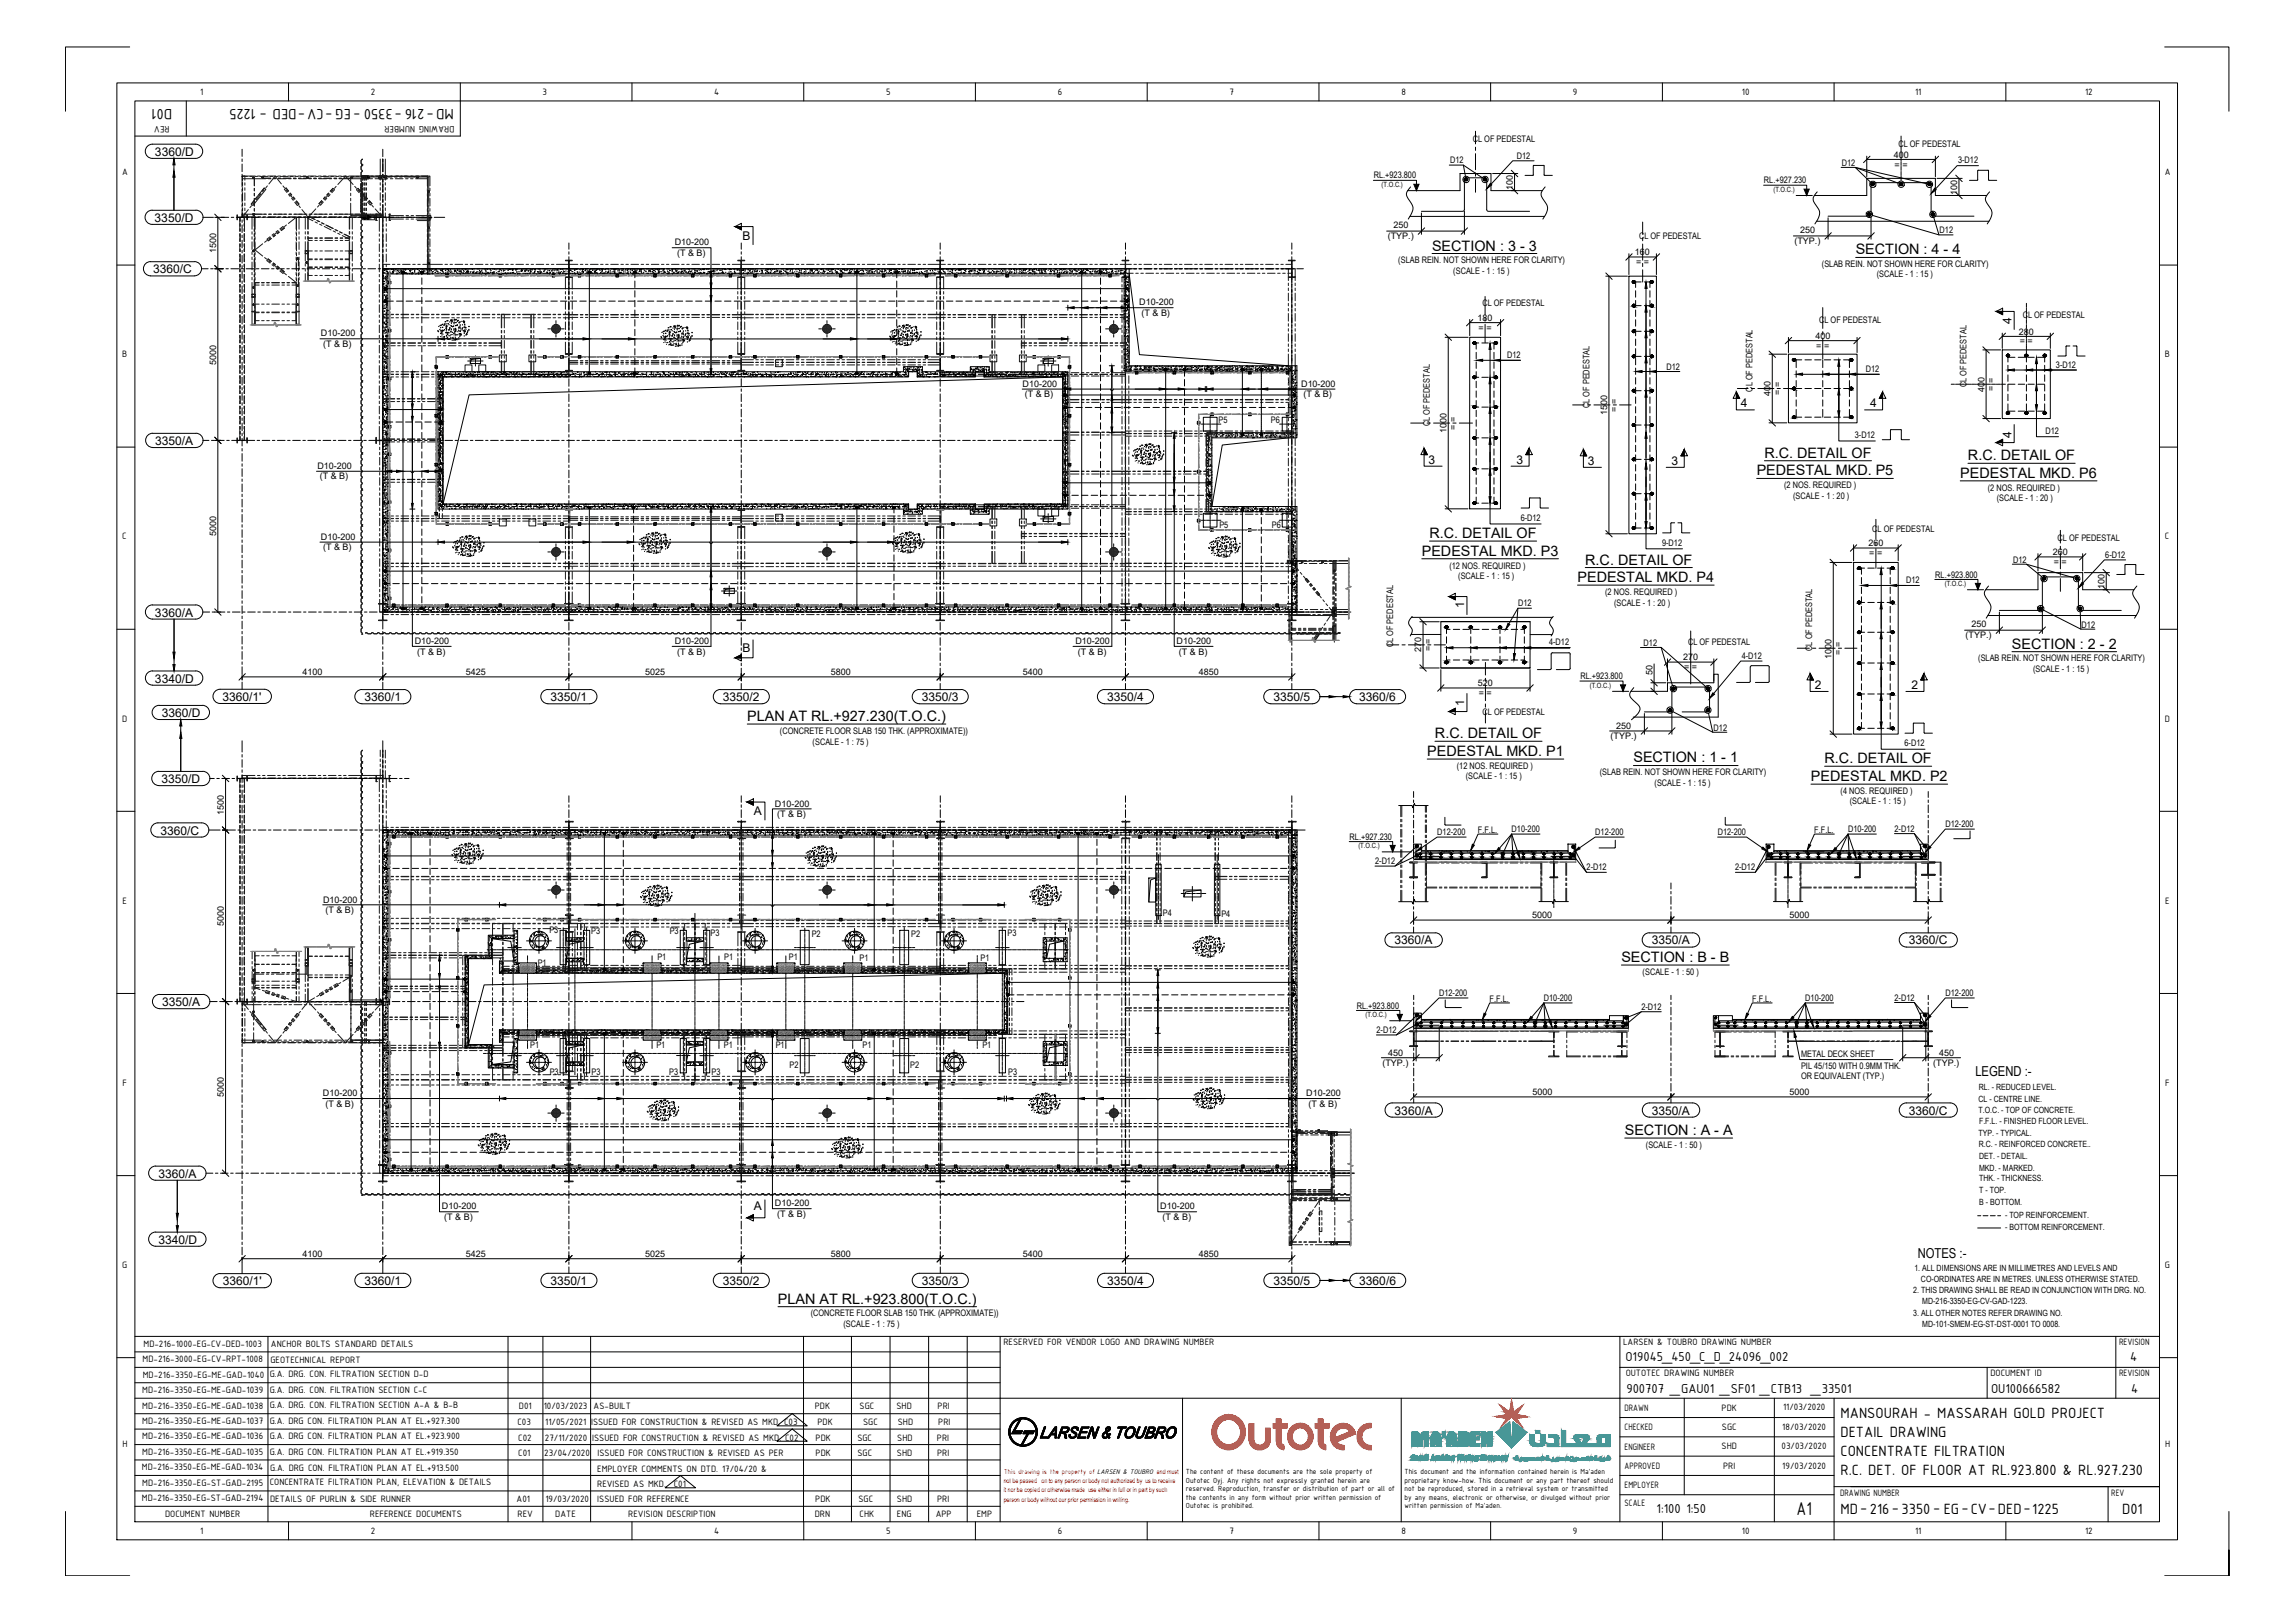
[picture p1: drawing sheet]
<svg xmlns="http://www.w3.org/2000/svg" width="841mm" height="594mm" viewBox="0 0 841 594" stroke-linecap="round" stroke-linejoin="round" font-family="sans-serif">
<defs><g id="words">
<text font-size="7.3" x="658.4" y="554.8">A1</text>
<g font-size="5.9">
<text x="63.1" y="39.8" transform="rotate(-180 63.1 39.8)">D01</text>
<text x="166.3" y="39.8" transform="rotate(-180 166.3 39.8)">MD-216 -3350 - EG-CV-DED - 1225</text>
<text x="674.5" y="519.2">MANSOURAH - MASSARAH GOLD PROJECT</text>
<text x="674.5" y="526.3">DETAIL DRAWING</text>
<text x="674.5" y="533.3">CONCENTRATE FILTRATION</text>
<text x="674.5" y="540.4">R.C. DET. OF FLOOR AT RL.923.800 &amp; RL.927.230</text>
<text x="674.5" y="554.5">MD-216- 3350 - EG-CV-DED-1225</text>
<text x="777.7" y="554.5">D01</text>
</g>
<g font-size="5.3">
<text x="524.8" y="91.8">SECTION : 3 - 3</text>
<text x="680" y="93.1">SECTION : 4 - 4</text>
<text x="646.6" y="167.7">R.C. DETAIL OF</text>
<text x="721.2" y="168.5">R.C. DETAIL OF</text>
<text x="643.7" y="174.1">PEDESTAL MKD. P5</text>
<text x="718.3" y="175">PEDESTAL MKD. P6</text>
<text x="523.9" y="197.1">R.C. DETAIL OF</text>
<text x="521" y="203.5">PEDESTAL MKD. P3</text>
<text x="580.9" y="206.8">R.C. DETAIL OF</text>
<text x="578.1" y="213.2">PEDESTAL MKD. P4</text>
<text x="737.3" y="237.5">SECTION : 2 - 2</text>
<text x="273.8" y="264.1">PLAN AT RL.+927.230(T.O.C.)</text>
<text x="525.9" y="270.4">R.C. DETAIL OF</text>
<text x="523" y="276.9">PEDESTAL MKD. P1</text>
<text x="598.6" y="279.2">SECTION : 1 - 1</text>
<text x="668.6" y="279.5">R.C. DETAIL OF</text>
<text x="663.6" y="286.1">PEDESTAL MKD. P2</text>
<text x="594.2" y="352.4">SECTION : B - B</text>
<text x="595.4" y="415.7">SECTION : A - A</text>
<text x="285.1" y="477.5">PLAN AT RL.+923.800(T.O.C.)</text>
</g>
<g font-size="5.1">
<text x="595.7" y="498.4">O19045_450_C_D_24096_002</text>
<text x="780.7" y="498.4">4</text>
<text x="596" y="510.2">900707 _GAU01 _SF01 _CTB13 _33501</text>
<text x="729.6" y="510.2">OU100666582</text>
<text x="781" y="510.2">4</text>
<text x="607.1" y="554.1">1:100 1:50</text>
</g>
<g font-size="5">
<text x="723.9" y="394.1">LEGEND :-</text>
<text x="702.8" y="460.7">NOTES :-</text>
</g>
<g font-size="4.4">
<text x="56.8" y="57.1">3360/D</text>
<text x="56.7" y="81.3">3350/D</text>
<text x="272.1" y="87.9">B</text>
<text x="56.1" y="100.1">3360/C</text>
<text x="737.2" y="118.7" transform="rotate(-90 737.2 118.7)">4</text>
<text x="637.9" y="149.2">4</text>
<text x="685.3" y="149.2">4</text>
<text x="737.2" y="160.5" transform="rotate(-90 737.2 160.5)">4</text>
<text x="56.9" y="163">3350/A</text>
<text x="523.5" y="169.8">3</text>
<text x="555.8" y="169.8">3</text>
<text x="581.9" y="170.2">3</text>
<text x="612.6" y="170.2">3</text>
<text x="56.8" y="225.8">3360/A</text>
<text x="536.6" y="222.9" transform="rotate(-90 536.6 222.9)">1</text>
<text x="272.1" y="238.8">B</text>
<text x="56.8" y="250">3340/D</text>
<text x="81.6" y="256.7">3360/1'</text>
<text x="133.5" y="256.8">3360/1</text>
<text x="201.7" y="256.8">3350/1</text>
<text x="264.9" y="256.8">3350/2</text>
<text x="337.8" y="256.8">3350/3</text>
<text x="405.7" y="256.8">3350/4</text>
<text x="466.7" y="256.8">3350/5</text>
<text x="498.1" y="256.8">3360/6</text>
<text x="665" y="252.3">2</text>
<text x="700.5" y="252.3">2</text>
<text x="59.3" y="262.6">3360/D</text>
<text x="536.6" y="258.4" transform="rotate(-90 536.6 258.4)">1</text>
<text x="59.2" y="286.8">3350/D</text>
<text x="276.2" y="298.7">A</text>
<text x="58.8" y="305.7">3360/C</text>
<text x="511" y="345.9">3360/A</text>
<text x="605.4" y="345.9">3350/A</text>
<text x="699.5" y="345.9">3360/C</text>
<text x="59.4" y="368.5">3350/A</text>
<text x="511.1" y="408.2">3360/A</text>
<text x="605.4" y="408.2">3350/A</text>
<text x="699.5" y="408.2">3360/C</text>
<text x="58" y="431.3">3360/A</text>
<text x="276.2" y="443.2">A</text>
<text x="58" y="455.5">3340/D</text>
<text x="81.6" y="470.7">3360/1'</text>
<text x="133.5" y="470.6">3360/1</text>
<text x="201.7" y="470.6">3350/1</text>
<text x="264.9" y="470.6">3350/2</text>
<text x="337.8" y="470.6">3350/3</text>
<text x="405.7" y="470.6">3350/4</text>
<text x="466.7" y="470.6">3350/5</text>
<text x="498.1" y="470.6">3360/6</text>
</g>
<g font-size="3.7">
<text x="73.4" y="34.8">1</text>
<text x="135.9" y="34.8">2</text>
<text x="198.8" y="34.7">3</text>
<text x="261.7" y="34.8">4</text>
<text x="324.7" y="34.7">5</text>
<text x="387.7" y="34.8">6</text>
<text x="450.6" y="34.8">7</text>
<text x="513.5" y="34.8">8</text>
<text x="576.4" y="34.7">9</text>
<text x="638.3" y="34.8">10</text>
<text x="701.8" y="34.8">11</text>
<text x="764.1" y="34.8">12</text>
<text x="62.1" y="46.3" transform="rotate(-180 62.1 46.3)">REV</text>
<text x="166.5" y="46.3" transform="rotate(-180 166.5 46.3)">DRAWING NUMBER</text>
<text x="44.7" y="64.2">A</text>
<text x="793.3" y="64.2">A</text>
<text x="44.8" y="130.9">B</text>
<text x="793.4" y="130.9">B</text>
<text x="44.8" y="197.6">C</text>
<text x="793.4" y="197.6">C</text>
<text x="44.7" y="264.3">D</text>
<text x="793.3" y="264.3">D</text>
<text x="44.9" y="331">E</text>
<text x="793.4" y="331">E</text>
<text x="44.9" y="397.7">F</text>
<text x="793.5" y="397.7">F</text>
<text x="44.8" y="464.4">G</text>
<text x="793.4" y="464.4">G</text>
<text x="52.6" y="493.2">MD-216-1000-EG-CV-DED-1003</text>
<text x="99.3" y="493.4">ANCHOR BOLTS STANDARD DETAILS</text>
<text x="367.7" y="492.8">RESERVED FOR VENDOR LOGO AND DRAWING NUMBER</text>
<text x="594.8" y="492.8">LARSEN &amp; TOUBRO DRAWING NUMBER</text>
<text x="776.5" y="492.8">REVISION</text>
<text x="52.3" y="498.9">MD-216-3000-EG-CV-RPT-1008</text>
<text x="99.1" y="499">GEOTECHNICAL REPORT</text>
<text x="52.4" y="504.5">MD-216-3350-EG-ME-GAD-1040</text>
<text x="98.8" y="504.5">G.A. DRG. CON. FILTRATION SECTION D-D</text>
<text x="595.7" y="504.1">OUTOTEC DRAWING NUMBER</text>
<text x="729.4" y="504.1">DOCUMENT ID</text>
<text x="776.5" y="504.1">REVISION</text>
<text x="52.1" y="515.9">MD-216-3350-EG-ME-GAD-1038</text>
<text x="52.1" y="510.2">MD-216-3350-EG-ME-GAD-1039</text>
<text x="98.8" y="515.8">G.A. DRG. CON. FILTRATION SECTION A-A &amp; B-B</text>
<text x="98.8" y="510.1">G.A. DRG. CON. FILTRATION SECTION C-C</text>
<text x="52.1" y="521.5">MD-216-3350-EG-ME-GAD-1037</text>
<text x="98.8" y="521.4">G.A. DRG CON. FILTRATION PLAN AT EL.+927.300</text>
<text x="190.2" y="516.1">D01</text>
<text x="199.2" y="516.1">10/03/2023</text>
<text x="217.5" y="516">AS-BUILT</text>
<text x="298.6" y="516.1">PDK</text>
<text x="315" y="516.1">SGC</text>
<text x="328.5" y="516.1">SHD</text>
<text x="343.6" y="516.1">PRI</text>
<text x="595.3" y="516.8">DRAWN</text>
<text x="630.9" y="516.7">PDK</text>
<text x="653.4" y="516.4">11/03/2020</text>
<text x="52.1" y="527.2">MD-216-3350-EG-ME-GAD-1036</text>
<text x="98.8" y="527.1">G.A. DRG CON. FILTRATION PLAN AT EL.+923.900</text>
<text x="189.6" y="522">C03</text>
<text x="189.9" y="527.7">C02</text>
<text x="199.7" y="527.7">27/11/2020</text>
<text x="199.8" y="522">11/05/2021</text>
<text x="216.6" y="522">ISSUED FOR CONSTRUCTION &amp; REVISED AS MKD. C03</text>
<text x="217" y="527.7">ISSUED FOR CONSTRUCTION &amp; REVISED AS MKD. C02</text>
<text x="298.9" y="527.7">PDK</text>
<text x="299.6" y="522">PDK</text>
<text x="314.2" y="527.7">SGC</text>
<text x="316.3" y="522">SGC</text>
<text x="328.8" y="527.7">SHD</text>
<text x="329" y="522">SHD</text>
<text x="343.4" y="527.7">PRI</text>
<text x="343.9" y="522">PRI</text>
<text x="595.3" y="523.9">CHECKED</text>
<text x="631" y="523.8">SGC</text>
<text x="653.1" y="523.7">18/03/2020</text>
<text x="44.9" y="530.1">H</text>
<text x="52.1" y="532.8">MD-216-3350-EG-ME-GAD-1035</text>
<text x="98.8" y="532.8">G.A. DRG CON. FILTRATION PLAN AT EL.+919.350</text>
<text x="189.9" y="533.3">C01</text>
<text x="199.5" y="533.3">23/04/2020</text>
<text x="219" y="533.3">ISSUED FOR CONSTRUCTION &amp; REVISED AS PER</text>
<text x="298.9" y="533.3">PDK</text>
<text x="314.2" y="533.3">SGC</text>
<text x="328.7" y="533.3">SHD</text>
<text x="343.4" y="533.3">PRI</text>
<text x="595.3" y="531">ENGINEER</text>
<text x="630.9" y="530.8">SHD</text>
<text x="652.9" y="530.7">03/03/2020</text>
<text x="793.4" y="530.1">H</text>
<text x="52" y="538.5">MD-216-3350-EG-ME-GAD-1034</text>
<text x="99" y="538.7">G.A. DRG CON. FILTRATION PLAN AT EL.+913.500</text>
<text x="218.8" y="539">EMPLOYER COMMENTS ON DTD. 17/04/20 &amp;</text>
<text x="595.3" y="538">APPROVED</text>
<text x="631.5" y="538.1">PRI</text>
<text x="653.1" y="537.9">19/03/2020</text>
<text x="52.1" y="544.2">MD-216-3350-EG-ST-GAD-2195</text>
<text x="98.8" y="544.1">CONCENTRATE FILTRATION PLAN, ELEVATION &amp; DETAILS</text>
<text x="218.8" y="544.6">REVISED AS MKD.</text>
<text x="246.9" y="544.6">C01</text>
<text x="595.3" y="545.1">EMPLOYER</text>
<text x="52" y="549.8">MD-216-3350-EG-ST-GAD-2194</text>
<text x="99" y="550">DETAILS OF PURLIN &amp; SIDE RUNNER</text>
<text x="189.3" y="550.3">A01</text>
<text x="199.9" y="550.3">19/03/2020</text>
<text x="218.9" y="550.3">ISSUED FOR REFERENCE</text>
<text x="298.7" y="550.3">PDK</text>
<text x="314.6" y="550.3">SGC</text>
<text x="328.7" y="550.3">SHD</text>
<text x="343.4" y="550.3">PRI</text>
<text x="595.3" y="551.6">SCALE</text>
<text x="674.3" y="548">DRAWING NUMBER</text>
<text x="773.7" y="548">REV</text>
<text x="60.5" y="555.7">DOCUMENT NUMBER</text>
<text x="135.6" y="555.7">REFERENCE DOCUMENTS</text>
<text x="189.7" y="555.7">REV</text>
<text x="203.5" y="555.7">DATE</text>
<text x="230.2" y="555.7">REVISION DESCRIPTION</text>
<text x="298.6" y="555.7">DRN</text>
<text x="315" y="555.7">CHK</text>
<text x="328.7" y="555.7">ENG</text>
<text x="342.9" y="555.7">APP</text>
<text x="358" y="555.7">EMP</text>
<text x="73.4" y="561.7">1</text>
<text x="135.9" y="561.8">2</text>
<text x="261.7" y="561.7">4</text>
<text x="324.7" y="561.7">5</text>
<text x="387.7" y="561.8">6</text>
<text x="450.6" y="561.7">7</text>
<text x="513.5" y="561.7">8</text>
<text x="576.4" y="561.9">9</text>
<text x="638.3" y="561.7">10</text>
<text x="701.8" y="561.7">11</text>
<text x="764.1" y="561.8">12</text>
</g>
<g font-size="3.3">
<text x="539.7" y="52">CL OF PEDESTAL</text>
<text x="695.7" y="53.7">CL OF PEDESTAL</text>
<text x="531.4" y="59.9">D12</text>
<text x="555.9" y="58.1">D12</text>
<text x="694" y="57.8">400</text>
<text x="717.5" y="59.8">3-D12</text>
<text x="503.4" y="65.4">RL.+923.800</text>
<text x="674.9" y="60.7">D12</text>
<text x="694.3" y="61.4">= =</text>
<text x="554.4" y="69.5" transform="rotate(-90 554.4 69.5)">100</text>
<text x="646.4" y="67.2">RL.+927.230</text>
<text x="717.2" y="71.3" transform="rotate(-90 717.2 71.3)">100</text>
<text x="510.6" y="83.5">250</text>
<text x="247.3" y="89.8">D10-200</text>
<text x="508.5" y="87.5">(TYP.)</text>
<text x="600.7" y="87.4">CL OF PEDESTAL</text>
<text x="657.6" y="89.3">(TYP.)</text>
<text x="659.7" y="85.3">250</text>
<text x="710.8" y="85.4">D12</text>
<text x="79.2" y="92.8" transform="rotate(-90 79.2 92.8)">1500</text>
<text x="248.1" y="93.7">(T &amp; B)</text>
<text x="599.1" y="93.5">160</text>
<text x="512.4" y="96.4">(SLAB REIN. NOT SHOWN HERE FOR CLARITY)</text>
<text x="532.6" y="100.2">(SCALE - 1 : 15 )</text>
<text x="599.6" y="97.1">= =</text>
<text x="667.7" y="97.8">(SLAB REIN. NOT SHOWN HERE FOR CLARITY)</text>
<text x="687.8" y="101.6">(SCALE - 1 : 15 )</text>
<text x="417.5" y="111.8">D10-200</text>
<text x="543.2" y="112.2">CL OF PEDESTAL</text>
<text x="418.3" y="115.7">(T &amp; B)</text>
<text x="541.4" y="117.6">180</text>
<text x="666.7" y="118.2">CL OF PEDESTAL</text>
<text x="741.2" y="116.6">CL OF PEDESTAL</text>
<text x="117.6" y="123.2">D10-200</text>
<text x="541.9" y="121.1">= =</text>
<text x="665.3" y="124.1">400</text>
<text x="739.8" y="122.6">280</text>
<text x="118.4" y="127.1">(T &amp; B)</text>
<text x="552.3" y="131.2">D12</text>
<text x="665.6" y="127.7">= =</text>
<text x="740.2" y="126.1">= =</text>
<text x="79.2" y="133.5" transform="rotate(-90 79.2 133.5)">5000</text>
<text x="610.7" y="135.4">D12</text>
<text x="683.8" y="136.4">D12</text>
<text x="753.4" y="134.6">3-D12</text>
<text x="374.7" y="141.6">D10-200</text>
<text x="476.8" y="141.6">D10-200</text>
<text x="642.3" y="143.5" transform="rotate(-90 642.3 143.5)">CL OF PEDESTAL</text>
<text x="720.6" y="141.9" transform="rotate(-90 720.6 141.9)">CL OF PEDESTAL</text>
<text x="727.2" y="143.4" transform="rotate(-90 727.2 143.4)">400</text>
<text x="730.8" y="143.1" transform="rotate(-90 730.8 143.1)">= =</text>
<text x="375.6" y="145.5">(T &amp; B)</text>
<text x="477.7" y="145.5">(T &amp; B)</text>
<text x="582.5" y="149.5" transform="rotate(-90 582.5 149.5)">CL OF PEDESTAL</text>
<text x="648.8" y="145" transform="rotate(-90 648.8 145)">400</text>
<text x="652.4" y="144.7" transform="rotate(-90 652.4 144.7)">= =</text>
<text x="446.6" y="154.8">P5</text>
<text x="465.7" y="154.9">P6</text>
<text x="589" y="152.1" transform="rotate(-90 589 152.1)">1500</text>
<text x="592.6" y="150.7" transform="rotate(-90 592.6 150.7)">= =</text>
<text x="524" y="156.2" transform="rotate(-90 524 156.2)">CL OF PEDESTAL</text>
<text x="530.1" y="158.7" transform="rotate(-90 530.1 158.7)">1000</text>
<text x="533.7" y="157.3" transform="rotate(-90 533.7 157.3)">= =</text>
<text x="679.7" y="160.5">3-D12</text>
<text x="749.5" y="158.9">D12</text>
<text x="116.3" y="171.8">D10-200</text>
<text x="117.2" y="175.6">(T &amp; B)</text>
<text x="653.8" y="178.9">(2 NOS. REQUIRED )</text>
<text x="728.5" y="179.8">(2 NOS. REQUIRED )</text>
<text x="657.1" y="182.7">(SCALE - 1 : 20 )</text>
<text x="731.7" y="183.6">(SCALE - 1 : 20 )</text>
<text x="557.3" y="190.9">6-D12</text>
<text x="79.2" y="196.4" transform="rotate(-90 79.2 196.4)">5000</text>
<text x="117.6" y="197.7">D10-200</text>
<text x="446.9" y="193.4">P5</text>
<text x="466.1" y="193.5">P6</text>
<text x="686.1" y="194.7">CL OF PEDESTAL</text>
<text x="118.4" y="201.6">(T &amp; B)</text>
<text x="609.1" y="200">9-D12</text>
<text x="684.7" y="200.1">260</text>
<text x="685" y="203.6">= =</text>
<text x="752.3" y="203.3">260</text>
<text x="754" y="198.1">CL OF PEDESTAL</text>
<text x="531.1" y="208.3">(12 NOS. REQUIRED )</text>
<text x="737.7" y="206.1">D12</text>
<text x="752.6" y="206.9">= =</text>
<text x="771.5" y="204.2">6-D12</text>
<text x="534.4" y="212.1">(SCALE - 1 : 15 )</text>
<text x="698.5" y="213.7">D12</text>
<text x="709.2" y="211.6">RL.+923.800</text>
<text x="771.2" y="215.7" transform="rotate(-90 771.2 215.7)">100</text>
<text x="588.2" y="218">(2 NOS. REQUIRED )</text>
<text x="591.5" y="221.8">(SCALE - 1 : 20 )</text>
<text x="556.4" y="222.1">D12</text>
<text x="720.3" y="233.7">(TYP.)</text>
<text x="722.4" y="229.7">250</text>
<text x="762.8" y="229.8">D12</text>
<text x="152" y="235.9">D10-200</text>
<text x="152.9" y="239.7">(T &amp; B)</text>
<text x="247.3" y="235.9">D10-200</text>
<text x="248.1" y="239.7">(T &amp; B)</text>
<text x="394.1" y="235.9">D10-200</text>
<text x="395" y="239.7">(T &amp; B)</text>
<text x="431.2" y="235.9">D10-200</text>
<text x="432" y="239.7">(T &amp; B)</text>
<text x="510.5" y="237.1" transform="rotate(-90 510.5 237.1)">CL OF PEDESTAL</text>
<text x="520.9" y="238.9" transform="rotate(-90 520.9 238.9)">270</text>
<text x="524.5" y="238.6" transform="rotate(-90 524.5 238.6)">= =</text>
<text x="567.7" y="236.2">4-D12</text>
<text x="602.3" y="236.7">D12</text>
<text x="618.6" y="236.2">CL OF PEDESTAL</text>
<text x="664.1" y="238.4" transform="rotate(-90 664.1 238.4)">CL OF PEDESTAL</text>
<text x="674.7" y="239.8" transform="rotate(-90 674.7 239.8)">= =</text>
<text x="616.9" y="241.9">270</text>
<text x="617.2" y="245.4">= =</text>
<text x="638.3" y="241.3">4-D12</text>
<text x="671.2" y="241.2" transform="rotate(-90 671.2 241.2)">1000</text>
<text x="724.9" y="242.2">(SLAB REIN. NOT SHOWN HERE FOR CLARITY)</text>
<text x="110.9" y="247.3">4100</text>
<text x="170.7" y="247.3">5425</text>
<text x="236.4" y="247.3">5025</text>
<text x="304.4" y="247.3">5800</text>
<text x="374.8" y="247.3">5400</text>
<text x="439.3" y="247.3">4850</text>
<text x="541.6" y="251.3">520</text>
<text x="579.1" y="248.8">RL.+923.800</text>
<text x="605.5" y="247.2" transform="rotate(-90 605.5 247.2)">50</text>
<text x="745.1" y="246">(SCALE - 1 : 15 )</text>
<text x="541.9" y="254.9">= =</text>
<text x="543.3" y="261.8">CL OF PEDESTAL</text>
<text x="285.8" y="268.7">(CONCRETE FLOOR SLAB 150 THK. (APPROXIMATE))</text>
<text x="592.3" y="267.1">250</text>
<text x="628" y="267.6">D12</text>
<text x="297.8" y="272.7">(SCALE - 1 : 75 )</text>
<text x="590.2" y="270.7">(TYP.)</text>
<text x="697.9" y="273.4">6-D12</text>
<text x="533.9" y="281.7">(12 NOS. REQUIRED )</text>
<text x="537.2" y="285.5">(SCALE - 1 : 15 )</text>
<text x="586.2" y="283.9">(SLAB REIN. NOT SHOWN HERE FOR CLARITY)</text>
<text x="606.3" y="287.7">(SCALE - 1 : 15 )</text>
<text x="674.5" y="290.8">(4 NOS. REQUIRED )</text>
<text x="82" y="298.3" transform="rotate(-90 82 298.3)">1500</text>
<text x="284" y="295.4">D10-200</text>
<text x="284.8" y="299.3">(T &amp; B)</text>
<text x="677.8" y="294.7">(SCALE - 1 : 15 )</text>
<text x="526.7" y="305.9">D12-200</text>
<text x="541.6" y="305">F.F.L.</text>
<text x="554" y="304.8">D10-200</text>
<text x="584.6" y="305.9">D12-200</text>
<text x="629.5" y="305.9">D12-200</text>
<text x="664.9" y="305">F.F.L.</text>
<text x="677.2" y="304.8">D10-200</text>
<text x="694.3" y="304.6">2-D12</text>
<text x="712.9" y="303">D12-200</text>
<text x="494.6" y="307.6">RL.+927.230</text>
<text x="503.9" y="316.5">2-D12</text>
<text x="581.4" y="318.8">2-D12</text>
<text x="635.8" y="318.8">2-D12</text>
<text x="118.4" y="330.6">D10-200</text>
<text x="119.2" y="334.4">(T &amp; B)</text>
<text x="426.2" y="335.5">P4</text>
<text x="447.6" y="335.8">P4</text>
<text x="82" y="339.1" transform="rotate(-90 82 339.1)">5000</text>
<text x="201.3" y="341.6">P3</text>
<text x="216.7" y="342">P3</text>
<text x="561.5" y="336.4">5000</text>
<text x="655.8" y="336.4">5000</text>
<text x="245.4" y="342.2">P3</text>
<text x="260.4" y="342.7">P3</text>
<text x="297.5" y="343">P2</text>
<text x="334" y="343">P2</text>
<text x="369.2" y="342.8">P3</text>
<text x="197" y="353.9">P1</text>
<text x="240.9" y="351.6">P1</text>
<text x="265.4" y="351.6">P1</text>
<text x="289.1" y="351.6">P1</text>
<text x="315" y="352">P1</text>
<text x="359.3" y="351.9">P1</text>
<text x="602" y="357">(SCALE - 1 : 50 )</text>
<text x="527.4" y="364.8">D12-200</text>
<text x="712.9" y="364.8">D12-200</text>
<text x="497.2" y="369.5">RL.+923.800</text>
<text x="545.9" y="366.8">F.F.L.</text>
<text x="565.8" y="366.7">D10-200</text>
<text x="601.5" y="369.9">2-D12</text>
<text x="642.1" y="366.8">F.F.L.</text>
<text x="661.6" y="366.7">D10-200</text>
<text x="694.3" y="366.5">2-D12</text>
<text x="194.3" y="383.7">P1</text>
<text x="240.5" y="383.9">P1</text>
<text x="265.3" y="383.9">P1</text>
<text x="284.3" y="383.9">P1</text>
<text x="316.1" y="383.9">P1</text>
<text x="360" y="383.9">P1</text>
<text x="504.4" y="378.4">2-D12</text>
<text x="508.7" y="386.8">450</text>
<text x="660" y="387">METAL DECK SHEET</text>
<text x="710.6" y="386.8">450</text>
<text x="201.5" y="393.7">P3</text>
<text x="216.7" y="393.6">P3</text>
<text x="245.2" y="393.9">P3</text>
<text x="260.7" y="393.8">P3</text>
<text x="289.3" y="391.3">P2</text>
<text x="333.5" y="391.3">P2</text>
<text x="369.5" y="393.8">P3</text>
<text x="506.6" y="390.4">(TYP.)</text>
<text x="660" y="391.5">PIL 45/150 WITH 0.9MM THK.</text>
<text x="660" y="395.3">OR EQUIVALENT (TYP.)</text>
<text x="708.5" y="390.4">(TYP.)</text>
<text x="82" y="401.9" transform="rotate(-90 82 401.9)">5000</text>
<text x="118.3" y="401.5">D10-200</text>
<text x="478.7" y="401.5">D10-200</text>
<text x="561.5" y="401.2">5000</text>
<text x="655.8" y="401.2">5000</text>
<text x="119.2" y="405.4">(T &amp; B)</text>
<text x="479.5" y="405.4">(T &amp; B)</text>
<text x="603.2" y="420.3">(SCALE - 1 : 50 )</text>
<text x="162" y="443">D10-200</text>
<text x="284" y="441.8">D10-200</text>
<text x="425.2" y="443">D10-200</text>
<text x="162.8" y="446.8">(T &amp; B)</text>
<text x="284.8" y="445.7">(T &amp; B)</text>
<text x="426" y="446.8">(T &amp; B)</text>
<text x="110.9" y="460.4">4100</text>
<text x="170.7" y="460.4">5425</text>
<text x="236.4" y="460.4">5025</text>
<text x="304.4" y="460.4">5800</text>
<text x="374.8" y="460.4">5400</text>
<text x="439.3" y="460.4">4850</text>
<text x="297.1" y="482.1">(CONCRETE FLOOR SLAB 150 THK. (APPROXIMATE))</text>
<text x="309.1" y="486.1">(SCALE - 1 : 75 )</text>
</g>
<g font-size="3.1">
<text x="725.2" y="399.3">RL. - REDUCED LEVEL.</text>
<text x="725" y="403.5">CL - CENTRE LINE.</text>
<text x="725.1" y="407.6">T.O.C. - TOP OF CONCRETE.</text>
<text x="725.2" y="411.8">F.F.L. - FINISHED FLOOR LEVEL.</text>
<text x="725.1" y="416.2">TYP. - TYPICAL.</text>
<text x="725.2" y="420.3">R.C. - REINFORCED CONCRETE..</text>
<text x="725.2" y="424.4">DET. - DETAIL.</text>
<text x="725.2" y="428.7">MKD. - MARKED.</text>
<text x="725.2" y="432.6">THK. - THICKNESS.</text>
<text x="725.3" y="437.1">T - TOP.</text>
<text x="725.3" y="441.3">B - BOTTOM.</text>
<text x="734.8" y="446">- TOP REINFORCEMENT.</text>
<text x="734.8" y="450.5">- BOTTOM REINFORCEMENT.</text>
<text x="701.5" y="465.6">1. ALL DIMENSIONS ARE IN MILLIMETRES AND LEVELS AND</text>
<text x="701.2" y="473.7">2. THIS DRAWING SHALL BE READ IN CONJUNCTION WITH DRG. NO.</text>
<text x="703.9" y="469.5">CO-ORDINATES ARE IN METRES. UNLESS OTHERWISE STATED.</text>
<text x="704.5" y="477.7">MD-216-3350-EG-CV-GAD-1223.</text>
<text x="701.2" y="482">3. ALL OTHER NOTES REFER DRAWING NO.</text>
<text x="704.5" y="485.9">MD-101-SMEM-EG-ST-DST-0001 TO 0008.</text>
</g>
<g font-size="2.9">
<text x="434.6" y="539.9">The content of these documents are the sole property of</text>
<text x="514.7" y="539.9">This document and the information contained herein is Ma'aden</text>
<text x="434.6" y="543.1">Outotec Oyj. Any rights not expressly granted herein are</text>
<text x="514.7" y="543.1">proprietary know-how. This document or any part thereof should</text>
<text x="434.6" y="546.2">reserved. Reproduction, transfer or distribution of part or all of</text>
<text x="434.6" y="549.4">the contents in any form without prior written permission of</text>
<text x="514.7" y="546.2">not be reproduced, stored in a retrieval system or transmitted</text>
<text x="514.7" y="549.4">by any means, electronic or otherwise, or divulged without prior</text>
<text x="434.6" y="552.5">Outotec is prohibited.</text>
<text x="514.7" y="552.5">written permission of Ma'aden.</text>
</g>
<g font-size="2.6">
<text x="506.3" y="68.5">(T.O.C.)</text>
<text x="649.9" y="70.3">(T.O.C.)</text>
<text x="712.7" y="214.7">(T.O.C.)</text>
<text x="582.6" y="251.9">(T.O.C.)</text>
<text x="497.8" y="310.7">(T.O.C.)</text>
<text x="500.4" y="372.5">(T.O.C.)</text>
</g>
<text font-size="2.6" fill="#f00" x="367.9" y="539.7">This drawing is the property of LARSEN &amp; TOUBRO and must</text>
<g font-size="2.4" fill="#f00">
<text x="367.8" y="543.2">not be passed on to any person or body not authorized by us to receive</text>
<text x="367.8" y="546.5">it nor be copied or otherwise made use either in full or in part by such</text>
<text x="367.8" y="550">person or body without our prior permission in writing.</text>
</g>
</g></defs>
<!-- layer: 0 -->
<g fill="none" stroke="#1a1a1a" stroke-width=".37">
<path d="M132.7 58.3l-.4 .5v1.1l.4 .4-.1 .4 .1-.4-.4-.4v-1.1zM139.3 58.3v7.7M140.2 58.3v4.6M140.3 58.3v4.6M141.2 58.3v7.7M86.9 78.7l.1 .9h3.5l.1-.9v1.8l-.1-.9h-3.5l-.1 .9zM88 79.6v1.4M88.7 64.6h2M88.7 79.4h4.9M88.8 66v-1.5h.9v1.5M88.8 66.9v.9M88.8 68.8v.9"/>
<path d="M88.8 70.6v2.8M88.8 74.4v.9M88.8 76.2v.9M88.8 78v1.6M88.9 64.5v1.5M88.9 66.9v1M88.9 68.8v.9M88.9 70.6v2.9M88.9 74.4v.9M88.9 76.2v.9M88.9 78.1v1.5M89.5 79.6v1.4"/>
<path d="M89.7 66.9v.9M89.7 68.8v.9M89.7 70.6v2.8M89.7 74.4v.9M89.7 76.2v.9M89.7 78v1.6h-.9M91 76.8l-2.2 2.8M91.6 64.6h.9M92.2 75.3l-.6 .7M93 73.6l-.9 1.2M93.2 68v-2.9v2.9M93.2 78.5h.1"/>
<path d="M93.2 69v.9M93.2 70.8v.9M93.2 72.7v2.8M93.2 76.4v.9M93.2 78.2v1M93.3 79.6v4.8M93.3 73.9l-.6 .7M93.4 64.6h.9M93.5 64.5h-4.8v1h8.7M94.2 72.2l-.6 .7M94.4 64.5h.9M94.6 79.4h.9"/>
<path d="M95.3 64.6h2.8M95.4 70.8l-.6 .7M95.7 71l-1.8 2.1M96.3 64.5h.9M96.4 79.4h.9M96.5 79.6h1M96.8 68.8l.6 .6-4.7 5.8-.6-.5zM96.8 69.5l-.5 .7M96.8 68.9l-.8 1.1M97.6 78.5h-8.9v1.1h6.9M98 68.1l-.6 .7M98.1 64.5h2.8"/>
<path d="M98.2 79.4h2.8M98.4 65.5h.9M98.4 78.5h1.1M98.4 79.6h.9M99 64.6h.9M99.2 65.2h-2.9l2.9 .1M100.1 65.3h.9M100.1 65.2h.9M100.2 65.5h.9M100.2 78.5h4.9M100.2 79.6h2.9M100.8 64.5l-2.3 2.9"/>
<path d="M100.8 64.5l2.3 2.9M100.9 64.6h.9M101.8 64.5h1M101.9 65.3h1M101.9 65.2h1M102 79.4h.9M102.1 65.5h2.7M102.7 64.6h2.8M103.7 64.5h.9M103.7 68.1l.6 .7M103.8 65.3h2.8M103.8 65.2h2.8"/>
<path d="M103.8 79.4h1M104 79.6h.9M104.8 68.9l.9 1.1M104.8 69.5l.6 .7M105.5 64.5h2.9M105.6 79.4h2.9M105.7 71.2l.6 .7M105.8 65.5h.9M105.8 70l-1-1.2-.6 .6 .9 1.1M105.8 78.5h1.1M105.8 79.6h1M106 71l1.8 2.1"/>
<path d="M106.4 70.7l.5 .7-.6-.6M106.4 64.6h.9M106.9 72.7l.6 .7M107.5 72.2l.5 .7M107.5 65.3h.9M107.5 65.2h.9M107.5 72.2l.6 .7M107.6 65.5h1M107.6 78.5h4.9M107.7 79.6h2.8M108.3 64.6h.9M108.3 73.9l.6 .7"/>
<path d="M108.5 79.6l-2.8 2.2M108.6 73.6l.9 1.2M108.7 73.6l.9 1.1-.6 .5-1-1.1M108.7 79.6v4.8M109.2 64.5h1M109.4 65.3h.9M109.4 65.2h.9M109.4 79.4h.9M109.5 65.5h2.8M109.5 75.3l.6 .7M110.1 64.6h2.8M110.6 76.8l2.3 2.8"/>
<path d="M111.1 64.5h.9M111.2 65.3h2.8M111.2 65.2h2.8M111.2 79.4h1M111.4 79.6h.9M112.8 79.6v4.3M112.9 79.6l-.1 .3 1.9 1M113 64.5h2.8M113.1 79.3l2.2 1.1M113.1 79.4h2.8M113.1 79.2l-.2 .4M113.1 79.2l2.4 1.2"/>
<path d="M113.2 65.5h.9M113.2 78.5h1.2M113.3 79.6h.9M113.9 64.6h.9M115 65.3h.9M115 65.2h.9M115 65.5h1M115 78.5h5M115.1 79.6h2.8M115.7 64.6h.9M115.7 76.5l-2.8 3.1M116.7 64.5h.9"/>
<path d="M116.8 65.3h.9M116.8 65.2h.9M116.8 79.4h1M116.9 65.5h2.8M117 75.2l-.6 .6M117.5 64.6h2.9M117.9 73.5l-.9 1.1M118.2 73.8l-.6 .7M118.5 74l-1 1.1-.6-.5M118.5 64.5h1M118.6 65.3h2.8M118.6 65.2h2.8"/>
<path d="M118.7 79.4h.9M118.8 79.6h.9M119.1 72.1l-.6 .7M119.2 72.2l-.6 .6M119.7 72.7l-.6 .6M120.4 64.5h2.8M120.4 70.7l-.7 .7M120.4 70.8l-.6 .7M120.5 79.4h2.8M120.6 65.5h1M120.6 78.5h1.2M120.7 79.6h.9"/>
<path d="M120.7 71l-1.9 2.1M121 71.3l-.7 .7M121.3 64.6h.9M121.9 69.7l-.6 .6M122 69l.6 .5-1 1.1M122 69l-1 1M122 69l-.9 1.1M122.4 65.3h.9M122.4 65.2h.9M122.5 65.5h.9M122.5 78.5h17.8M122.5 79.6h2.8"/>
<path d="M123.1 64.6h1M123.2 68.3l-.6 .7M123.8 67.6l2.8-3.1 2.8 3.1M124.1 64.5h.9M124.2 65.3h.9M124.2 65.2h.9M124.3 79.4h.9M124.3 65.5h8.5M125 64.6h2.8M126 64.5h.9M126.1 65.2h2.9l-2.9 .1M126.1 79.4h.9"/>
<path d="M126.3 79.6h.9M127.8 64.5h14.5M128 79.4h2.8M128.5 74.4v4.6h3.8M128.5 70.8v.9M128.5 72.6v.9M128.7 64.6h1M129 79.6h-.9v4.3M129.9 79.6h10.4M130 68.3l.6 .7M130.5 64.6h1M131.2 69l1 1.1"/>
<path d="M131.2 69l-.6 .5 1 1.1M131.2 69l1 1M131.3 69.7l.6 .6M131.7 79.4h.9M132.2 71.3l.6 .7M132.3 68h.1M132.3 68v.7l.4 .4-.4 .7v1.1l.4 .4-.4 .7v1.1l.4 .4-.1 .4 .1-.4-.4-.4v-1.1l.4-.7-.4-.4v-1.1l.4-.7-.4-.4zM132.3 67.3l.4 .6-.4 .7v1.1l.4 .4-.4 .7v1.1l.4 .4-.4 .7v1.1l.4 .4-.4 .7v1.1l.4 .8-.4 .6M132.3 77.7h.1M132.3 67.3h.1M132.3 67.3l.4 .6-.4 .7v1.1l.4 .4-.4 .7v1.1l.4 .4-.4 .7v1.1l.4 .4-.4 .7v1.1l.4 .8-.4 .6 .4-.6-.4-.8v-1.1l.4-.3-.4-.8v-1.1l.4-.3-.4-.8v-1.1l.4-.3-.4-.8v-1.1l.4-.7zM132.3 79h.1"/>
<path d="M132.3 79.6h.1M132.3 79h8M132.4 64.6h2.8M132.5 71l1.9 2.1M132.6 60.3l.1 .3-.4 .4v1.1l.4 .7-.4 .4v1.1l.4 .7-.4 .4v1.1l.4 .7-.4 .4v.4M132.6 60.3h.1M132.6 64.5h.1M132.6 73.5h.1M132.6 78.3h.1M132.6 78.3l-.3 .3v1.1l.4 .7-.4 .4v1.1l.4 .7-.4 .4v1.1l.4 .7-.4 .4v1.1l.4 .4-.1 .4M132.6 73.9h.1M132.6 60.2h.1"/>
<path d="M132.6 60.2l.1 .4-.4 .4v1.1l.4 .7-.4 .4v1.1l.4 .7-.4 .4v1.1l.4 .7-.4 .4v.4M132.6 73.4l.1 .4-.4 .4v1.1l.4 .4-.4 .7v1.1l.4 .4-.1 .4 .1-.4-.4-.4v-1.1l.4-.4-.4-.7v-1.1l.4-.4-.1-.3M132.6 73.4h.1M132.6 60.7h.1M132.6 60.2v.1M132.6 73.4v.1M132.7 64.5l.2 .8h2.2l.1-.8v1h-2.5v-1l.2 .8h2.2l.1-.8v1h-2.5zM132.7 64.8h.1M132.7 66v-1.5h.6v1.5M132.7 77.3l.1 .8 .7 .1h-.8zM132.7 66.9v.9M132.7 68.8v.9"/>
<path d="M132.7 70.6v2.8M132.7 74.4v.9M132.7 76.2v.9M132.8 70.8l.6 .7M132.8 70.7l.7 .7M133.3 78.7h3.9v1.8h-3.9zM133.3 78v1.6h-.6v-1.6l.1 1.6M133.3 66.9v.9M133.3 68.8v.9M133.3 70.6v2.8M133.3 74.4v.9M133.3 76.2v.9"/>
<path d="M133.5 72.7l.6 .6M133.5 79.4h.9M133.7 78v1.6h.6v-1.6M133.7 66v-1.5h.6v1.5M133.7 66.9v.9M133.7 68.8v.9M133.7 70.6v2.8M133.7 74.4v.9M133.7 76.2v.9M133.8 65.5h.9M133.8 64.5v1.5M133.8 66.9v.9"/>
<path d="M133.8 68.8v.9M133.8 70.6v2.8M133.8 74.4v.9M133.8 76.2v.9M133.8 78v1.6M133.9 65.3v-1h1v1h-1.8v-1h1v1M133.9 65h.2M134 72.2l.6 .6M134.1 72.1l.6 .7M134.3 66.9v.9M134.3 68.8v.9M134.3 70.6v2.8"/>
<path d="M134.3 74.4v.9M134.3 76.2v.9M135 73.8l.6 .7M135.2 73.5l1.1 1.1M135.3 73.5l1 1.1-.6 .5-1-1.1M135.4 79.4h4.9M135.6 65.5h.9M135.9 79.6h.1M136.1 64.6h1M136.3 75.2l.5 .6M136.9 79.6h.1M137.2 79.6h-3.9h3.9"/>
<path d="M137.4 65.5h2.8M137.5 76.5l2.8 3.1M137.7 78.5h.1M137.7 78.5l.2 1.1h4.7l.2-1.1v2.2l-.2-1.1h-4.7l-.2 1.1zM137.9 79.6h.1M137.9 78.5h.1M138 64.6h8.3M138.9 64.4h2.7v1.2h-2.7zM139 64.6l4.7 .1M139 64.5h2.5v1l-.2-.9h-2.1l-.2 .9zM139.3 78v1.6h1.9v-1.6M139.3 66.9v.9"/>
<path d="M139.3 68.7v1M139.3 70.6v2.8M139.3 74.3v.9M139.3 76.2v.9M140.2 79.6v1.4M140.2 63.8v.9M140.2 65.7v.9M140.2 67.5v2.8M140.2 71.3v.9M140.2 73.1v.9M140.2 74.9l.1 8.1M140.3 63.8v.9"/>
<path d="M140.3 65.7v.9M140.3 67.5v2.8M140.3 71.3v.9M140.3 73.1v.9M140.3 74.9v6.1M141.2 65.5h.9M141.2 66.9v.9M141.2 68.7v1M141.2 70.6v2.8M141.2 74.3v.9M141.2 76.2v.9M142.6 79.6h.1"/>
<path d="M142.6 78.5h.1M142.7 64.5h1.4M142.8 78.5h.1M142.8 79.6h1.5M143 65.5h1M143.7 64.8h-15.2v5M144.5 64.5h5.2M144.6 64.8h.9M144.6 64.7h.9M144.9 65.5h2.8M145.2 79.6h1M146.5 64.6h7.3"/>
<path d="M146.5 64.8h.9M146.5 64.7h.9M147.1 79.6h.9M147.9 79h-5.1v1.2h5.1M148.3 64.8h8.8v9.6M148.6 65.5h.9M148.8 79h.9M148.9 79.6h2.9M150.1 64.5h1.4M150.4 65.5h1M150.7 79h.8M152 64.5h4.6v.3v-.3h1v3.5"/>
<path d="M152.3 65.5h4.3M152.5 79h5.4v1.2h-5.4M152.5 64.5h.9M152.6 79.6h5.6l-5.2 .1M152.6 79.6h1M153 64.6l-4.7 .1M154.3 64.5h2.4v4.5M154.5 79.6h.9M154.5 79.7h3.4M154.7 64.6h1.9M156.4 79.6h1.5M156.6 69.1l.1 1.7"/>
<path d="M156.6 71l.1 1.7M156.6 72.8l.1 3.6M156.6 76.6l.1 1.6M156.6 78.4l.1 1.7M156.7 73.6v-3.4l.1 3.4M156.7 74.6v.9M156.7 76.4v.9M156.7 78.2v2.8M156.8 74.6v.9M156.8 76.4v.9M156.8 78.2v2.8M157.1 75.4v.9"/>
<path d="M157.1 77.2v1M157.1 79.1v8.5M157.4 79.6v1.2M157.5 79.7v1.1h-4.6M157.6 68.9v1M157.6 70.8v.9M157.6 72.7v2.8M157.6 76.4v.9M157.6 78.2v.9M87.9 84.7v-5.1h1.7v5.1M87.9 85.7v.8M87.9 87.5v.9"/>
<path d="M87.9 89.3v2.8M87.9 93.1v.9M87.9 94.9v1M87.9 96.7v2.9M88 81.9v1M88 83.8v.9M88 85.6v2.8M88 89.3v1M88 91.2v.9M88 93.1v2.8M88 96.8v.9M88 98.6v.9"/>
<path d="M89.5 81.9v1M89.5 83.8v.9M89.5 85.6v2.8M89.5 89.3v1M89.5 91.2v.9M89.5 93.1v2.8M89.5 96.8v.9M89.5 98.6v.9M89.6 85.7v.8M89.6 87.5v.9M89.6 89.3v2.8M89.6 93.1v.9"/>
<path d="M89.6 94.9v1M89.6 96.7v2.9M92.4 84v-4.4h1.1v4.4M92.4 84.9v.9M92.4 86.7v.9M92.4 88.6v2.8M92.4 92.3v.9M92.4 94.2v.9M92.4 96v2.8M92.4 99.8v.8M93.2 80.1v2.8M93.2 83.8v1"/>
<path d="M93.2 85.7v.9M93.2 87.5v2.8M93.2 91.2v1M93.2 93.1v.9M93.2 95v2.8M93.2 98.7v.9M93.3 85.4v.9M93.3 87.2v.9M93.3 89v2.8M93.3 92.8v.9M93.3 94.6v1M93.3 96.5v2.8"/>
<path d="M93.5 84.9v.9M93.5 86.7v.9M93.5 88.6v2.8M93.5 92.3v.9M93.5 94.2v.9M93.5 96v2.8M93.5 99.8v.8M96.3 89.3l-2.8 2.2 2.8 2.3M97 94.3l.7 .6M97.7 88.2l-.7 .5M98.2 94.9l1.2 .9M98.5 95.5l.7 .6"/>
<path d="M99 86.7l-1.2 .9 .5 .6 1.2-.9M99.2 87l-.7 .6M99.4 87.3l-1.2 .9M99.5 95.7l-1.2-.9-.5 .7 1.2 .9M99.7 97l.7 .5M99.9 96.6l2.2 1.8M100.1 96.4l.8 .5M100.2 96.3l.7 .6M100.4 85.6l-.7 .5M100.9 86.1l-.8 .6M100.9 86.2l-.7 .6M101.1 98.1l.7 .6"/>
<path d="M101.8 84.4l-.7 .6M102.1 84.7l-2.2 1.7M102.3 98l-.7-.5 .7 .6M102.3 85.1l-.7 .5M102.8 98.9l.7 .6M103 98.7l1.2 .9M103.1 98.6l1.1 .9-.5 .6-1.1-.9M103.5 83.5l-.7 .6M104.2 83.5l-1.1 1 1.1-.9-.5-.7-1.1 .9M105 82.4l-.7 .6M108.5 84v-4.4h1.1v4.4M108.5 84.9v.9"/>
<path d="M108.5 86.7v.9M108.5 88.6v2.8M108.5 92.3v.9M108.5 94.2v.9M108.5 96v2.8M108.5 99.8v.8M108.7 85.4v.9M108.7 87.2v.9M108.7 89v2.8M108.7 92.8v.9M108.7 94.6v1M108.7 96.5v2.8"/>
<path d="M109.3 97.3v-2.6l.1 2.6M109.3 98.3v.9M109.4 98.3v.9M109.6 84.9v.9M109.6 86.7v.9M109.6 88.6v2.8M109.6 92.3v.9M109.6 94.2v.9M109.6 96v2.8M109.6 99.8v.8M111.9 83.9v-4.3h1v4.3M111.9 88.5v4.4h1"/>
<path d="M111.9 92.9h1v2.7M111.9 91.8h1h-1v1.1M111.9 84.9v.8M111.9 86.7v.9M111.9 92.9v2.7M111.9 96.5v1M111.9 98.4v.9M112.8 91.9h-.9h.9v3.1M112.8 84.8v.9M112.8 86.6v1M112.8 88.5v4.3l-.9 .1M112.8 95.9v.9"/>
<path d="M112.8 97.7v1M112.8 99.6v3M112.9 84.9v.8M112.9 86.7v1.4h1.6M112.9 88.5v6.6h1.6M112.9 96.5v1M112.9 98.4v.9M112.9 87.1h1.6M112.9 87.3h1.6M112.9 91.9h1.6M114.5 94.8h-1.6v3.2h1.6M114.5 97.8h-1.6v3.1h1.6"/>
<path d="M115.4 87.1h.9M115.4 88.1h.9M115.4 87.3h.9M115.4 98h.9M115.4 94.8h.9M115.4 97.8h.9M115.4 95.1h.9M115.4 91.9h.9M115.5 81.3l.8 .4M116.1 80.7l.8 .5M116.4 80.8l.8 .4M117.1 82.1l.9 .4"/>
<path d="M117.2 87.1h.9M117.2 88.1h.9M117.2 87.3h.9M117.2 98h.9M117.2 94.8h.9M117.2 97.8h.9M117.2 95.1h.9M117.2 91.9h.9M117.7 81.6l.9 .4M118 81.6l.8 .5M118.8 82.9l2.5 1.3M119.1 87.1h2.8"/>
<path d="M119.1 88.1h2.8M119.1 87.3h2.8M119.1 98h2.8M119.1 94.8h2.8M119.1 97.8h2.8M119.1 95.1h2.8M119.1 91.9h2.8M119.4 82.4l2.5 1.3M119.7 82.5l2.5 1.2M122.1 84.6l.9 .4M122.7 84.1l.9 .4M122.8 87.1h.9"/>
<path d="M122.8 88.1h.9M122.8 87.3h.9M122.8 98h.9M122.8 94.8h.9M122.8 97.8h.9M122.8 95.1h.9M122.8 91.9h.9M123 84.1l.8 .5M123.8 85.4l.8 .5M124.4 84.9l.8 .4M124.7 87.1h.9M124.7 88.1h.9"/>
<path d="M124.7 87.3h.9M124.7 98h.9M124.7 94.8h.9M124.7 97.8h.9M124.7 85l.8 .4M124.7 95.1h.9M124.7 91.9h.9M125.4 86.3l2.4 1.2 .4-.7M126 85.7l2.2 1.1M126.3 85.8l1.7 .8M126.5 87.1h1.5v1h-1.5M126.5 94.8h1.5v3.2h-1.5"/>
<path d="M126.5 97.8h1.5v3.1h-1.5M126.5 91.9h1.5v3.2h-1.5M126.5 87.3h1.5M128 92.9h1.1v-1.1h-1.1v3.8M128 88.5v4.4h1.1v-4.4M128 83.9v-4.3h1.1v4.3M128 84.9v.8M128 86.7v.9M128 96.5v1M128 98.4v.9M128 86.6l.2 .2M128.1 88.5v4.3l1 .1-1-.1"/>
<path d="M128.1 84.8v.9M128.1 86.6v1M128.1 95.9v.9M128.1 97.7v1M128.1 99.6v3M129.1 84.9v.8M129.1 86.7v.9M129.1 92.9v2.7M129.1 96.5v1M129.1 98.4v.9M129.1 91.9h-1v3.1M132.6 99.8l.1 .4-.4 .4v1.1l.4 .4-.4 .7v1.1l.4 .4-.4 .7v1.1l.4 .4-.4 .7v1.1l.4 .4-.4 .7v1.1l.4 .4-.4 .7v1.1l.4 .4-.1 .4"/>
<path d="M132.6 99.8h.1M132.6 86.6l.1 .4-.4 .4v1.1l.4 .4-.4 .6v1.2l.4 .4-.4 .7v1.1l.4 .4-.4 .7v1.1l.4 .4-.4 .7v1.1l.4 .4-.4 .7v1.1l.4 .4-.1 .4M132.6 86.6l.1 .4-.4 .3v1.2l.4 .4-.4 .6v1.2l.4 .4-.4 .7v1.1l.4 .4-.4 .7v1.1l.4 .4-.4 .7v1.1l.4 .4-.4 .7v1.1l.4 .4-.1 .4M132.6 86.6h.1M132.6 87.1h.1M137.7 80.7h.1M137.9 80.7h.1M139 85.7v.8M139 87.5v.9M139 89.3v2.8M139 93.1v.9M139 94.9v1"/>
<path d="M139 96.7v2.9M140.2 81.9v1M140.2 83.8v.9M140.2 85.6v2.8M140.2 89.3v1M140.2 91.2v.9M140.2 93.1v2.8M140.2 96.8v.9M140.2 98.6v.9M140.3 98.4h.1M140.3 84v.9M140.3 85.8v.9"/>
<path d="M140.3 87.6v2.8M140.3 91.4v.9M140.3 93.2v1M140.3 95.1v3.3M140.3 98.5h2.1M140.3 98.4h2.3M140.3 81.9v1M140.3 83.8v.9M140.3 85.6v2.8M140.3 89.3v1M140.3 91.2v.9M140.3 93.1v2.8"/>
<path d="M140.3 96.8v.9M140.3 98.6v.9M141.5 98.4h.1M141.5 81v-1.4h-2.5v5.1M141.5 81.9v1M141.5 83.8v.9M141.5 85.6v2.8M141.5 89.3v1M141.5 91.2v.9M141.5 93.1v2.8M141.5 96.8v.9M141.5 98.6v.9"/>
<path d="M142.6 80.7h.1M142.8 80.7h.1M142.9 96.8h-2.6v3.3h2.1M143.3 98.5h.9M143.3 98.4h1.2M143.8 96.8h.9M145.1 98.5h.9M145.1 98.4h1.3M145.7 96.8h.9M147 98.5h2.8M147 98.4h3.1M147.5 96.8h2.8"/>
<path d="M148.8 80.2h.9M150.7 80.2h.8M150.7 98.5h.9M150.7 98.4h1.3M151.2 96.8h1M152.6 98.5h.9M152.6 98.4h1.2M153.1 96.8h.9M154.4 98.5h2.8M154.4 98.4h2.8M154.9 96.8h7.2M156.6 98.4h.1"/>
<path d="M156.6 80.2l.1 3.6M156.6 84l.1 1.7M156.6 85.8l.1 1.7M156.6 87.6l.1 3.6M156.6 91.4l.1 1.7M156.6 93.2l.1 1.8M156.7 93.1v3.5l.1-3.5M156.7 82v.9M156.7 83.8v1M156.7 85.7v2.8M156.7 89.4v.9M156.7 91.2v1"/>
<path d="M156.8 82v.9M156.8 83.8v1M156.8 85.7v2.8M156.8 89.4v.9M156.8 91.2v1M157.1 88.6v.9M157.1 90.4v1M157.1 92.3v6.1M157.6 80.1v2.8M157.6 83.8v.9M157.6 85.7v.9M157.6 87.5v2.8"/>
<path d="M157.6 91.2v1M157.6 93.1v.9M157.6 94.9v5.4h-1v-5.2M158.1 98.5h.9M158.1 98.4h.9M160 98.5h.9M160 98.4h.9M161.8 98.5h2.8M161.8 98.4h2.8M163.1 96.8h.9M164.9 96.8h.9M165.6 98.5h.9"/>
<path d="M165.6 98.4h.9M166.7 96.8h2.9M167.4 98.5h.9M167.4 98.4h.9M169.2 98.5h2.9M169.2 98.4h2.9M170.5 96.8h.9M172.3 96.8h1M173 98.5h.9M173 98.4h.9M174.2 96.8h2.8M174.8 98.5h1"/>
<path d="M174.8 98.4h1M176.7 98.5h2.8M176.7 98.4h2.8M177.9 96.8h.9M179.8 96.8h.9M180.4 98.5h.9M180.4 98.4h.9M181.6 96.8h2.8M182.3 98.5h.9M182.3 98.4h.9M184.1 98.5h2.8M184.1 98.4h2.8"/>
<path d="M185.3 96.8h1M187.2 96.8h.9M187.8 98.5h1M187.8 98.4h1M189 96.8h2.8M189.7 98.5h.9M189.7 98.4h.9M191.5 98.5h2.8M191.5 98.4h2.8M192.8 96.8h.9M194.6 96.8h.9M195.3 98.5h.9"/>
<path d="M195.3 98.4h.9M196.5 96.8h2.7M197.1 98.5h.9M197.1 98.4h.9M199 98.5h2.8M199 98.4h2.8M200.2 96.8h.9M202 96.8h1M202.7 98.5h.9M202.7 98.4h.9M203.9 96.8h4.6v1.6M204.5 98.5h1"/>
<path d="M204.5 98.4h1M206.4 98.5h5.3M206.4 98.4h5.3M207.2 95.3h2.5v.2h-1.2v5.9h1.2v.2h-2.5v-.2h1.2v-5.9h-1.2zM208.5 98.4v1.7h3.2M208.5 98.4v1.7h-2.1M211.7 96.8h-3.2v1.6M212.7 96.8h.9M212.7 98.5h.9M212.7 98.4h.9M214.5 96.8h.9M214.5 98.5h.9"/>
<path d="M214.5 98.4h.9M216.4 96.8h2.8M216.4 98.5h2.8M216.4 98.4h2.8M220.1 96.8h.9M220.1 98.5h.9M220.1 98.4h.9M221.9 96.8h1M221.9 98.5h1M221.9 98.4h1M223.8 96.8h2.8M223.8 98.5h2.8"/>
<path d="M223.8 98.4h2.8M227.5 96.8h1M227.5 98.5h1M227.5 98.4h1M229.3 96.8h1M229.3 98.5h1M229.3 98.4h1M231.2 96.8h2.8M231.2 98.5h2.8M231.2 98.4h2.8M234.9 96.8h1M234.9 98.5h1"/>
<path d="M234.9 98.4h1M236.8 96.8h.9M236.8 98.5h.9M236.8 98.4h.9M238.7 96.8h2.8M238.7 98.5h2.8M238.7 98.4h2.8M242.4 96.8h.9M242.4 98.5h.9M242.4 98.4h.9M244.2 96.8h.9M244.2 98.5h.9"/>
<path d="M244.2 98.4h.9M246.1 96.8h2.8M246.1 98.5h2.8M246.1 98.4h2.8M249.8 96.8h.9M249.8 98.5h.9M249.8 98.4h.9M251.7 96.8h.9M251.7 98.5h.9M251.7 98.4h.9M253.5 96.8h2.8M253.5 98.5h2.8"/>
<path d="M253.5 98.4h2.8M257.2 96.8h.9M257.2 98.5h.9M257.2 98.4h.9M259.1 96.8h.9M259.1 98.5h.9M259.1 98.4h.9M260.9 96.8h2.8M260.9 98.5h2.8M260.9 98.4h2.8M264.7 96.8h.9M264.7 98.5h.9"/>
<path d="M264.7 98.4h.9M266.5 96.8h.9M266.5 98.5h.9M266.5 98.4h.9M268.3 96.8h3.3v1.6M268.3 98.5h7.8M268.3 98.4h7.8M270.4 95.3h2.5v.2h-1.2v5.9h1.2v.2h-2.5v-.2h1.2v-5.9h-1.2zM271.6 98.4v1.7h4.5M271.6 98.4v1.7h-3.3M276.1 96.8h-4.5v1.6M277 96.8h.9"/>
<path d="M277 98.5h.9M277 98.4h.9M278.8 96.8h1M278.8 98.5h1M278.8 98.4h1M280.7 96.8h2.8M280.7 98.5h2.8M280.7 98.4h2.8M284.4 96.8h1M284.4 98.5h1M284.4 98.4h1M286.2 96.8h1"/>
<path d="M286.2 98.5h1M286.2 98.4h1M288.1 96.8h2.8M288.1 98.5h2.8M288.1 98.4h2.8M291.8 96.8h1M291.8 98.5h1M291.8 98.4h1M293.7 96.8h.9M293.7 98.5h.9M293.7 98.4h.9M295.6 96.8h2.8"/>
<path d="M295.6 98.5h2.8M295.6 98.4h2.8M299.3 96.8h.9M299.3 98.5h.9M299.3 98.4h.9M301.1 96.8h.9M301.1 98.5h.9M301.1 98.4h.9M303 96.8h2.8M303 98.5h2.8M303 98.4h2.8M306.7 96.8h.9"/>
<path d="M306.7 98.5h.9M306.7 98.4h.9M308.6 96.8h.9M308.6 98.5h.9M308.6 98.4h.9M310.4 96.8h2.8M310.4 98.5h2.8M310.4 98.4h2.8M314.1 96.8h.9M314.1 98.5h.9M314.1 98.4h.9M316 96.8h.9"/>
<path d="M316 98.5h.9M316 98.4h.9M317.8 96.8h2.8M317.8 98.5h2.8M317.8 98.4h2.8M321.5 96.8h1M321.5 98.5h1M321.5 98.4h1M323.4 96.8h.9M323.4 98.5h.9M323.4 98.4h.9M325.2 96.8h2.9"/>
<path d="M325.2 98.5h2.9M325.2 98.4h2.9M329 96.8h.9M329 98.5h.9M329 98.4h.9M330.8 96.8h1M330.8 98.5h1M330.8 98.4h1M332.7 96.8h2.8M332.7 98.5h2.8M332.7 98.4h2.8M336.4 96.8h.9"/>
<path d="M336.4 98.5h.9M336.4 98.4h.9M338.3 96.8h.9M338.3 98.5h.9M338.3 98.4h.9M340.1 96.8h4.4v1.6M340.1 98.5h6.3M340.1 98.4h6.3M343.3 95.3h2.5v.2h-1.2v5.9h1.2v.2h-2.5v-.2h1.2v-5.9h-1.2zM344.5 98.4v1.7h1.9M344.5 98.4v1.7h-4.4M346.4 96.8h-1.9v1.6"/>
<path d="M347.4 96.8h.9M347.4 98.5h.9M347.4 98.4h.9M349.2 96.8h1M349.2 98.5h1M349.2 98.4h1M351.1 96.8h2.8M351.1 98.5h2.8M351.1 98.4h2.8M354.8 96.8h1M354.8 98.5h1M354.8 98.4h1"/>
<path d="M356.6 96.8h1M356.6 98.5h1M356.6 98.4h1M358.5 96.8h2.8M358.5 98.5h2.8M358.5 98.4h2.8M362.2 96.8h1M362.2 98.5h1M362.2 98.4h1M364.1 96.8h.9M364.1 98.5h.9M364.1 98.4h.9"/>
<path d="M365.9 96.8h2.9M365.9 98.5h2.9M365.9 98.4h2.9M369.7 96.8h.9M369.7 98.5h.9M369.7 98.4h.9M371.5 96.8h.9M371.5 98.5h.9M371.5 98.4h.9M373.4 96.8h2.8M373.4 98.5h2.8M373.4 98.4h2.8"/>
<path d="M377.1 96.8h.9M377.1 98.5h.9M377.1 98.4h.9M379 96.8h.9M379 98.5h.9M379 98.4h.9M380.8 96.8h2.8M380.8 98.5h2.8M380.8 98.4h2.8M384.5 96.8h.9M384.5 98.5h.9M384.5 98.4h.9"/>
<path d="M386.4 96.8h.9M386.4 98.5h.9M386.4 98.4h.9M388.2 96.8h2.8M388.2 98.5h2.8M388.2 98.4h2.8M392 96.8h.9M392 98.5h.9M392 98.4h.9M393.8 96.8h.9M393.8 98.5h.9M393.8 98.4h.9"/>
<path d="M395.6 96.8h2.9M395.6 98.5h2.9M395.6 98.4h2.9M399.4 96.8h.9M399.4 98.5h.9M399.4 98.4h.9M401.2 96.8h1M401.2 98.5h1M401.2 98.4h1M403.1 96.8h2.8M403.1 98.5h2.8M403.1 98.4h2.8"/>
<path d="M406.8 96.8h.9M406.8 98.5h.9M406.8 98.4h.9M408.7 96.8h.9M408.7 98.5h.9M408.7 98.4h.9M410.5 96.8h1.9v1.6M410.5 98.5h4.1M410.5 98.4h4.1M411.2 95.3h2.5v.2h-1.2v5.9h1.2v.2h-2.5v-.2h1.2v-5.9h-1.2zM414.6 96.8h-2.2v3.3M415.5 96.8h1"/>
<path d="M415.5 98.5h1M415.5 98.4h1M417.4 96.8h.9M417.4 98.5h.9M417.4 98.4h.9M419.2 96.8h2.8M419.2 98.5h2.8M419.2 98.4h2.8M422.9 96.8h1M422.9 98.5h1M422.9 98.4h1M424.8 96.8h.9"/>
<path d="M424.8 98.5h.9M424.8 98.4h.9M426.7 96.8h2.8M426.7 98.5h2.8M426.7 98.4h2.8M430.4 96.8h.9M430.4 98.5h.9M430.4 98.4h.9M432.2 96.8h.9M432.2 98.5h.9M432.2 98.4h.9M434.1 96.8h2.8"/>
<path d="M434.1 98.5h2.8M434.1 98.4h2.8M437.8 96.8h.9M437.8 98.5h.9M437.8 98.4h.9M439.7 96.8h.9M439.7 98.5h.9M439.7 98.4h.9M441.5 96.8h2.8M441.5 98.5h2.8M441.5 98.4h2.8M445.2 96.8h.9"/>
<path d="M445.2 98.5h.9M445.2 98.4h.9M447.1 96.8h.9M447.1 98.5h.9M447.1 98.4h.9M448.9 96.8h2.8M448.9 98.5h2.8M448.9 98.4h2.8M452.7 96.8h.9M452.7 98.5h.9M452.7 98.4h.9M454.5 96.8h1"/>
<path d="M454.5 98.5h1M454.5 98.4h1M456.3 96.8h2.9M456.3 98.5h2.9M456.3 98.4h2.9M460.1 96.8h.9M460.1 98.5h.9M460.1 98.4h.9M461.9 96.8h1M461.9 98.5h1M461.9 98.4h1M463.8 96.8h2.8"/>
<path d="M463.8 98.5h2.8M463.8 98.4h2.8M467.5 96.8h.9M467.5 98.5h.9M467.5 98.4h.9M469.4 96.8h.9M469.4 98.5h.9M469.4 98.4h.9M471.2 96.8h2.2v3.3h-1.5M471.2 98.5h2.2M471.2 98.4h2.2M472.1 95.3h2.5v.2h-1.2v5.9h1.2v.2h-2.5v-.2h1.2v-5.9h-1.2z"/>
<path d="M473.3 98.4v4.9M473.4 98.4v4.9M87.9 100.5v.9M87.9 102.3v1M87.9 104.2v2.8M87.9 107.9v1M87.9 109.8v.9M87.9 111.6v2.8M87.9 115.4v.9M87.9 117.2v.9M87.9 119.1v2.7M88 100.5v2.8"/>
<path d="M88 104.2v.9M88 106.1v.9M88 107.9v2.8M88 111.6v1M88 113.5v.9M88 115.3v2.8M88 119.1v.9M89.5 100.5v2.8M89.5 104.2v.9M89.5 106.1v.9M89.5 107.9v2.8M89.5 111.6v1"/>
<path d="M89.5 113.5v.9M89.5 115.3v2.8M89.5 119.1v.9M89.6 100.5v.9M89.6 102.3v1M89.6 104.2v2.8M89.6 107.9v1M89.6 109.8v.9M89.6 111.6v2.8M89.6 115.4v.9M89.6 117.2v.9M89.6 119.1v2.7"/>
<path d="M92.4 103.4v4.4h1.1h-1.1v11.2h1.1M92.4 119v-.2l.9-.1v-4.4l-.9-.3h1.1v5M92.4 101.6v.9M92.4 108.8h1.1M93.2 102.4v2.9v-2.9M93.2 100.5v.9M93.3 103.9v4.8l-.9 .1 .9-.1M93.3 100.2v.9M93.3 102v1M93.3 107.8v3.2M93.3 111.9v.9M93.3 113.7v1"/>
<path d="M93.3 115.6v3.1M93.5 101.6v.9M93.5 104.4h1.5M93.5 103.6h1.5M95 111.4h-1.5v3.1h1.5M95 114.3h-1.5v3.1h1.5M95 103.5l-1.5-.1v15.6M95.9 111.4h.9M95.9 114.5h.9M95.9 114.3h.9M95.9 117.4h.9M95.9 103.5h.9"/>
<path d="M95.9 104.4h.9M95.9 103.6h.9M97.7 111.4h1M97.7 114.5h1M97.7 114.3h1M97.7 117.4h1M97.7 103.5h1M97.7 104.4h1M97.7 103.6h1M99.6 111.4h2.8M99.6 114.5h2.8M99.6 114.3h2.8"/>
<path d="M99.6 117.4h2.8M99.6 103.5h2.8M99.6 104.4h2.8M99.6 103.6h2.8M103.3 111.4h1M103.3 114.5h1M103.3 114.3h1M103.3 117.4h1M103.3 103.5h1M103.3 104.4h1M103.3 103.6h1M104.3 100.1l.7 .6"/>
<path d="M105.2 111.4h.9M105.2 114.5h.9M105.2 114.3h.9M105.2 117.4h.9M105.2 103.5h.9M105.2 104.4h.9M105.2 103.6h.9M105.7 101.2l2.8 2.2v4.4h1.1v-4.4M107 111.4h1.5v3.1h-1.5M107 103.5h1.5v.9h-1.5M107 114.3h1.5M107 117.4h1.5"/>
<path d="M107 103.6h1.5M108.5 107.8v1h1.1v-1M108.5 101.6v.9M108.7 103.9v4.8l.9 .1-.9-.1M108.7 107.8h.9M108.7 100.2v.9M108.7 102v1M108.7 111.9v.9M108.7 113.7v1M108.7 115.6v3.1M109.3 102v2.7l.1-2.7M109.3 100.1v1"/>
<path d="M109.4 100.1v1M109.6 114v-6.2h-1.1v11.2M109.6 107.8h-.9v3.2M109.6 114v5h-1.1M109.6 114h-1.1v5M109.6 114l-.9 .3v4.4l.9 .1v.2M109.6 101.6v.9M111.9 100.2v2.8M112.9 100.2v2.8M115.4 100.9h.9M117.2 100.9h.9M119.1 100.9h2.8"/>
<path d="M122.8 100.9h.9M124.7 100.9h.9M128 100.2v2.8M129.1 100.2v2.8M132.6 113l.1 .4-.4 .4v1.1l.4 .3-.4 .8v1.1l.4 .3-.4 .8v1.1l.4 .3-.4 .8v1.1l.4 .3-.4 .8v1.1l.4 .4-.4 .7v1.1l.4 .4-.1 .4M132.6 113l.1 .4-.4 .4v1.1l.4 .4-.4 .7v1.1l.4 .4-.4 .7v1.1l.4 .3-.4 .8v1.1l.4 .3-.4 .8v1.1l.4 .4-.4 .7v1.1l.4 .4-.1 .4M132.6 113h.1M132.6 113.5h.1M132.6 100.3h.1M139 100.5v.9M139 102.3v1M139 104.2v2.8"/>
<path d="M139 107.9v1M139 109.8v.9M139 111.6v2.8M139 115.4v.9M139 117.2v.9M139 119.1v2.7M140.2 100.5v2.8M140.2 104.2v.9M140.2 106.1v.9M140.2 107.9v2.8M140.2 111.6v1M140.2 113.5v.9"/>
<path d="M140.2 115.3v2.8M140.2 119.1v.9M140.3 115.2h2.1M140.3 100.5v2.8M140.3 104.2v.9M140.3 106.1v.9M140.3 107.9v2.8M140.3 111.6v1M140.3 113.5v.9M140.3 115.3v2.8M140.3 119.1v.9M141.5 100.5v2.8"/>
<path d="M141.5 104.2v.9M141.5 106.1v.9M141.5 107.9v2.8M141.5 111.6v1M141.5 113.5v.9M141.5 115.3v2.8M141.5 119.1v.9M142.4 115.1h-2.1v1.3h2.1M143.3 100.1h.9M143.3 115.1h.9M143.3 116.4h.9M143.3 115.2h.9"/>
<path d="M145.1 100.1h.9M145.1 115.1h.9M145.1 116.4h.9M145.1 115.2h.9M147 100.1h2.8M147 115.1h2.8M147 116.4h2.8M147 115.2h2.8M150.7 100.1h.9M150.7 115.1h.9M150.7 116.4h.9M150.7 115.2h.9"/>
<path d="M152.6 100.1h.9M152.6 115.1h.9M152.6 116.4h.9M152.6 115.2h.9M154.4 100.1h2.8M154.4 115.1h2.8M154.4 116.4h2.8M154.4 115.2h2.8M158.1 100.1h.9M158.1 115.1h.9M158.1 116.4h.9M158.1 115.2h.9"/>
<path d="M160 100.1h.9M160 115.1h.9M160 116.4h.9M160 115.2h.9M161.8 100.1h2.8M161.8 115.1h2.8M161.8 116.4h2.8M161.8 115.2h2.8M165.6 100.1h.9M165.6 115.1h.9M165.6 116.4h.9M165.6 115.2h.9"/>
<path d="M167.4 100.1h.9M167.4 115.1h.9M167.4 116.4h.9M167.4 115.2h.9M169.2 100.1h2.9M169.2 115.1h2.9M169.2 116.4h2.9M169.2 115.2h2.9M173 100.1h.9M173 115.1h.9M173 116.4h.9M173 115.2h.9"/>
<path d="M174.8 100.1h1M174.8 115.1h1M174.8 116.4h1M174.8 115.2h1M176.7 100.1h2.8M176.7 115.1h2.8M176.7 116.4h2.8M176.7 115.2h2.8M180.4 100.1h.9M180.4 115.1h.9M180.4 116.4h.9M180.4 115.2h.9"/>
<path d="M182.3 100.1h.9M182.3 115.1h.9M182.3 116.4h.9M182.3 115.2h.9M183.8 115.1v5M184.1 100.1h2.8M184.1 115.1h2.8M184.1 116.4h2.8M184.1 115.2h2.8M187.8 100.1h1M187.8 115.1h1M187.8 116.4h1"/>
<path d="M187.8 115.2h1M189.7 100.1h.9M189.7 115.1h.9M189.7 116.4h.9M189.7 115.2h.9M191.5 100.1h2.8M191.5 115.1h2.8M191.5 116.4h2.8M191.5 115.2h2.8M194.7 115.1v5M195.3 100.1h.9M195.3 115.1h.9"/>
<path d="M195.3 116.4h.9M195.3 115.2h.9M197.1 100.1h.9M197.1 115.1h.9M197.1 116.4h.9M197.1 115.2h.9M199 100.1h2.8M199 115.1h2.8M199 116.4h2.8M199 115.2h2.8M202.7 100.1h.9M202.7 115.1h.9"/>
<path d="M202.7 116.4h.9M202.7 115.2h.9M204.5 100.1h1M204.5 115.1h1M204.5 116.4h1M204.5 115.2h1M206.4 115.1h2.1v1.3h-2.1M206.4 115.2h2.1M207.2 105.8v-4.2h2.5v4.2M207.2 106.8v.9M207.2 108.6v.9M207.2 110.5v2.8"/>
<path d="M207.2 114.2v.9M207.2 116v1M207.2 117.9v2.8M208.4 101.6v4.2M208.4 106.8v.9M208.4 108.6v.9M208.4 110.5v2.8M208.4 114.2v.9M208.4 116v1M208.4 117.9v2.8M208.5 115.3h3.2M208.5 101.6v4.2"/>
<path d="M208.5 106.8v.9M208.5 108.6v.9M208.5 110.5v2.8M208.5 114.2v.9M208.5 116v1M208.5 117.9v2.8M209.7 106.8v.9M209.7 108.6v.9M209.7 110.5v2.8M209.7 114.2v.9M209.7 116v1M209.7 117.9v2.8"/>
<path d="M211.7 115.2h-3.2v1.1h3.2M212.7 100.1h.9M212.7 115.2h.9M212.7 116.3h.9M212.7 115.3h.9M214.5 100.1h.9M214.5 115.2h.9M214.5 116.3h.9M214.5 115.3h.9M216.4 100.1h2.8M216.4 115.2h2.8M216.4 116.3h2.8"/>
<path d="M216.4 115.3h2.8M220.1 100.1h.9M220.1 115.2h.9M220.1 116.3h.9M220.1 115.3h.9M221.9 100.1h1M221.9 115.2h1M221.9 116.3h1M221.9 115.3h1M223.8 100.1h2.8M223.8 115.2h2.8M223.8 116.3h2.8"/>
<path d="M223.8 115.3h2.8M227.5 100.1h1M227.5 115.2h1M227.5 116.3h1M227.5 115.3h1M229.3 100.1h1M229.3 115.2h1M229.3 116.3h1M229.3 115.3h1M231.2 100.1h2.8M231.2 115.2h2.8M231.2 116.3h2.8"/>
<path d="M231.2 115.3h2.8M234.9 100.1h1M234.9 115.2h1M234.9 116.3h1M234.9 115.3h1M236.8 100.1h.9M236.8 115.2h.9M236.8 116.3h.9M236.8 115.3h.9M238.7 100.1h2.8M238.7 115.2h2.8M238.7 116.3h2.8"/>
<path d="M238.7 115.3h2.8M242.4 100.1h.9M242.4 115.2h.9M242.4 116.3h.9M242.4 115.3h.9M244.2 100.1h.9M244.2 115.2h.9M244.2 116.3h.9M244.2 115.3h.9M246.1 100.1h2.8M246.1 115.2h2.8M246.1 116.3h2.8"/>
<path d="M246.1 115.3h2.8M249.8 100.1h.9M249.8 115.2h.9M249.8 116.3h.9M249.8 115.3h.9M251.7 100.1h.9M251.7 115.2h.9M251.7 116.3h.9M251.7 115.3h.9M253.5 100.1h2.8M253.5 115.2h2.8M253.5 116.3h2.8"/>
<path d="M253.5 115.3h2.8M257.2 100.1h.9M257.2 115.2h.9M257.2 116.3h.9M257.2 115.3h.9M259.1 100.1h.9M259.1 115.2h.9M259.1 116.3h.9M259.1 115.3h.9M260.9 100.1h2.8M260.9 115.2h2.8M260.9 116.3h2.8"/>
<path d="M260.9 115.3h2.8M264.7 100.1h.9M264.7 115.2h.9M264.7 116.3h.9M264.7 115.3h.9M266.5 100.1h.9M266.5 115.2h.9M266.5 116.3h.9M266.5 115.3h.9M268.3 115.3h3.3M270.4 105.8v-4.2h2.5v4.2M270.4 106.8v.9"/>
<path d="M270.4 108.6v.9M270.4 110.5v2.8M270.4 114.2v.9M270.4 116v1M270.4 117.9v2.8M271.6 101.6v4.2M271.6 106.8v.9M271.6 108.6v.9M271.6 110.5v2.8M271.6 114.2v.9M271.6 116v1M271.6 117.9v2.8"/>
<path d="M271.6 115.2v1.1h-3.3M271.6 116.4h4.5M271.6 115.2h4.5M271.7 101.6v4.2M271.7 106.8v.9M271.7 108.6v.9M271.7 110.5v2.8M271.7 114.2v2.8M271.7 117.9v2.8M272.9 106.8v.9M272.9 108.6v.9M272.9 110.5v2.8"/>
<path d="M272.9 114.2v.9M272.9 116v1M272.9 117.9v2.8M276.1 115.1l-7.8 .1M277 100.1h.9M277 115.1h.9M277 116.4h.9M277 115.2h.9M278.8 100.1h1M278.8 115.1h1M278.8 116.4h1M278.8 115.2h1"/>
<path d="M280.7 100.1h2.8M280.7 115.1h2.8M280.7 116.4h2.8M280.7 115.2h2.8M284.4 100.1h1M284.4 115.1h1M284.4 116.4h1M284.4 115.2h1M286.2 100.1h1M286.2 115.1h1M286.2 116.4h1M286.2 115.2h1"/>
<path d="M288.1 100.1h2.8M288.1 115.1h2.8M288.1 116.4h2.8M288.1 115.2h2.8M291.8 100.1h1M291.8 115.1h1M291.8 116.4h1M291.8 115.2h1M293.7 100.1h.9M293.7 115.1h.9M293.7 116.4h.9M293.7 115.2h.9"/>
<path d="M295.6 100.1h2.8M295.6 115.1h2.8M295.6 116.4h2.8M295.6 115.2h2.8M299.3 100.1h.9M299.3 115.1h.9M299.3 116.4h.9M299.3 115.2h.9M301.1 100.1h.9M301.1 115.1h.9M301.1 116.4h.9M301.1 115.2h.9"/>
<path d="M303 100.1h2.8M303 115.1h2.8M303 116.4h2.8M303 115.2h2.8M306.7 100.1h.9M306.7 115.1h.9M306.7 116.4h.9M306.7 115.2h.9M308.6 100.1h.9M308.6 115.1h.9M308.6 116.4h.9M308.6 115.2h.9"/>
<path d="M310.4 100.1h2.8M310.4 115.1h2.8M310.4 116.4h2.8M310.4 115.2h2.8M314.1 100.1h.9M314.1 115.1h.9M314.1 116.4h.9M314.1 115.2h.9M316 100.1h.9M316 115.1h.9M316 116.4h.9M316 115.2h.9"/>
<path d="M317.8 100.1h2.8M317.8 115.1h2.8M317.8 116.4h2.8M317.8 115.2h2.8M321.5 100.1h1M321.5 115.1h1M321.5 116.4h1M321.5 115.2h1M323.4 100.1h.9M323.4 115.1h.9M323.4 116.4h.9M323.4 115.2h.9"/>
<path d="M325.2 100.1h2.9M325.2 115.1h2.9M325.2 116.4h2.9M325.2 115.2h2.9M329 100.1h.9M329 115.1h.9M329 116.4h.9M329 115.2h.9M330.8 100.1h1M330.8 115.1h1M330.8 116.4h1M330.8 115.2h1"/>
<path d="M332.7 100.1h2.8M332.7 115.1h2.8M332.7 116.4h2.8M332.7 115.2h2.8M336.4 100.1h.9M336.4 115.1h.9M336.4 116.4h.9M336.4 115.2h.9M338.3 100.1h.9M338.3 115.1h.9M338.3 116.4h.9M338.3 115.2h.9"/>
<path d="M340.1 115.1h4.4v1.3h-4.4M340.1 115.2h4.4M343.3 105.8v-4.2h2.5v4.2M343.3 106.8v.9M343.3 108.6v.9M343.3 110.5v2.8M343.3 114.2v.9M343.3 116v1M343.3 117.9v2.8M344.5 101.6v4.2M344.5 106.8v.9M344.5 108.6v.9"/>
<path d="M344.5 110.5v2.8M344.5 114.2v.9M344.5 116v1M344.5 117.9v2.8M344.5 115.3h1.9M344.6 101.6v4.2M344.6 106.8v.9M344.6 108.6v.9M344.6 110.5v2.8M344.6 114.2v.9M344.6 116v1M344.6 117.9v2.8"/>
<path d="M345.8 106.8v.9M345.8 108.6v.9M345.8 110.5v2.8M345.8 114.2v.9M345.8 116v1M345.8 117.9v2.8M346.4 115.2h-1.9v1.1h1.9M347.4 100.1h.9M347.4 115.2h.9M347.4 116.3h.9M347.4 115.3h.9M349.2 100.1h1"/>
<path d="M349.2 115.2h1M349.2 116.3h1M349.2 115.3h1M351.1 100.1h2.8M351.1 115.2h2.8M351.1 116.3h2.8M351.1 115.3h2.8M354.8 100.1h1M354.8 115.2h1M354.8 116.3h1M354.8 115.3h1M356.6 100.1h1"/>
<path d="M356.6 115.2h1M356.6 116.3h1M356.6 115.3h1M358.5 100.1h2.8M358.5 115.2h2.8M358.5 116.3h2.8M358.5 115.3h2.8M362.2 100.1h1M362.2 115.2h1M362.2 116.3h1M362.2 115.3h1M363.6 115.2v4.9"/>
<path d="M364.1 100.1h.9M364.1 115.2h.9M364.1 116.3h.9M364.1 115.3h.9M365.9 100.1h2.9M365.9 115.2h2.9M365.9 116.3h2.9M365.9 115.3h2.9M369.7 100.1h.9M369.7 115.2h.9M369.7 116.3h.9M369.7 115.3h.9"/>
<path d="M371.5 100.1h.9M371.5 115.2h.9M371.5 116.3h.9M371.5 115.3h.9M373.4 100.1h2.8M373.4 115.2h2.8M373.4 116.3h2.8M373.4 115.3h2.8M374.4 115.2v4.9M377.1 100.1h.9M377.1 115.2h.9M377.1 116.3h.9"/>
<path d="M377.1 115.3h.9M379 100.1h.9M379 115.2h.9M379 116.3h.9M379 115.3h.9M380.8 100.1h2.8M380.8 115.2h2.8M380.8 116.3h2.8M380.8 115.3h2.8M384.5 100.1h.9M384.5 115.2h.9M384.5 116.3h.9"/>
<path d="M384.5 115.3h.9M386.4 100.1h.9M386.4 115.2h.9M386.4 116.3h.9M386.4 115.3h.9M388.2 100.1h2.8M388.2 115.2h2.8M388.2 116.3h2.8M388.2 115.3h2.8M392 100.1h.9M392 115.2h.9M392 116.3h.9"/>
<path d="M392 115.3h.9M393.8 100.1h.9M393.8 115.2h.9M393.8 116.3h.9M393.8 115.3h.9M395.6 100.1h2.9M395.6 115.2h2.9M395.6 116.3h2.9M395.6 115.3h2.9M399.4 100.1h.9M399.4 115.2h.9M399.4 116.3h.9"/>
<path d="M399.4 115.3h.9M401.2 100.1h1M401.2 115.2h1M401.2 116.3h1M401.2 115.3h1M403.1 100.1h2.8M403.1 115.2h2.8M403.1 116.3h2.8M403.1 115.3h2.8M406.8 100.1h.9M406.8 115.2h.9M406.8 116.3h.9"/>
<path d="M406.8 115.3h.9M408.7 100.1h.9M408.7 115.2h.9M408.7 116.3h.9M408.7 115.3h.9M410.5 115.2h1.9v1.1h-1.9M410.5 100.1h4.8M410.5 115.3h2v2.8M411.2 103.3v-1.7h2.5v1.7M411.2 104.2v.9M411.2 106.1v.9M411.2 107.9v2.8"/>
<path d="M411.2 111.6v1M411.2 113.5v.9M411.2 115.3v2.8M411.2 119.1v.9M412.4 101.6v1.7M412.4 104.2v.9M412.4 106.1v.9M412.4 107.9v2.8M412.4 111.6v1M412.4 113.5v.9M412.4 115.3v2.8M412.4 119.1v.9"/>
<path d="M412.5 101.6v1.7M412.5 104.2v.9M412.5 106.1v.9M412.5 107.9v2.8M412.5 111.6v1M412.5 113.5v.9M412.5 119.1v.9M413.7 104.2v.9M413.7 106.1v.9M413.7 107.9v2.8M413.7 111.6v1M413.7 113.5v.9"/>
<path d="M413.7 115.3v2.8M413.7 119.1v.9M416.2 100.1h.9M418.1 100.1h.9M419.9 100.1h2.8M423.7 100.1h.8M425.5 100.1h.9M427.3 100.1h2.8M431.1 100.1h.9M432.9 100.1h.9M434.7 100.1h2.9M438.5 100.1h.9"/>
<path d="M440.3 100.1h1M442.2 100.1h2.8M445.9 100.1h1M447.8 100.1h.9M449.6 100.1h2.8M453.3 100.1h1M455.2 100.1h.9M457.1 100.1h2.8M460.8 100.1h.9M462.6 100.1h.9M464.5 100.1h2.8M468.2 100.1h.9"/>
<path d="M470.1 100.1h.9M472.1 102.8v-4.4h2.5v4.4M472.1 103.7v.9M472.1 105.5v.9M472.1 107.4v2.8M472.1 111.1v.9M472.1 113v.9M472.1 114.8v2.8M472.1 118.5v1M473.3 104.2v.9M473.3 106.1v.9M473.3 107.9v2.8"/>
<path d="M473.3 111.6v1M473.3 113.5v.9M473.3 115.3v2.8M473.3 119.1v.9M473.4 104.2v.9M473.4 106.1v.9M473.4 107.9v2.8M473.4 111.6v1M473.4 113.5v.9M473.4 115.3v2.8M473.4 119.1v.9M474.6 103.7v.9"/>
<path d="M474.6 105.5v.9M474.6 107.4v2.8M474.6 111.1v.9M474.6 113v.9M474.6 114.8v2.8M474.6 118.5v1M87.9 122.8v.9M87.9 124.6v1M87.9 126.5v2.8M87.9 130.2v.9M87.9 132.1v.9M87.9 133.9v2.8"/>
<path d="M87.9 137.6v1M87.9 139.5v.9M88 120.9v.9M88 122.8v2.8M88 126.5v.9M88 128.3v1M88 130.2v2.8M88 133.9v.9M88 135.8v.9M88 137.6v2.8M89.5 120.9v.9M89.5 122.8v2.8"/>
<path d="M89.5 126.5v.9M89.5 128.3v1M89.5 130.2v2.8M89.5 133.9v.9M89.5 135.8v.9M89.5 137.6v2.8M89.6 122.8v.9M89.6 124.6v1M89.6 126.5v2.8M89.6 130.2v.9M89.6 132.1v.9M89.6 133.9v2.8"/>
<path d="M89.6 137.6v1M89.6 139.5v.9M132.6 126.7h.1M132.6 126.2l.1 .4-.4 .4v1.1l.4 .4-.4 .7v1.1l.4 .4-.4 .7v1.1l.4 .4-.4 .7v1.1l.4 .4-.4 .7v1.1l.4 .4-.4 .7v1.1l.4 .4-.1 .4M132.6 139.9h.1M132.6 126.2h.1M132.6 139.4l.1 .4-.4 .4v1.1l.4 .4-.4 .7v1.1l.4 .4-.4 .7v1.1l.4 .4-.4 .7v1.1l.4 .4-.4 .7v1.1l.4 .4-.4 .7v1.1l.4 .4-.1 .4M132.6 139.4h.1M139 122.8v.9M139 124.6v1M139 126.5v2.8M139 130.2v.9"/>
<path d="M139 132.1v.9M139 133.9v2.8M139 137.6v1M139 139.5v.9M140.2 120.9v.9M140.2 122.8v2.8M140.2 126.5v.9M140.2 128.3v1M140.2 130.2v2.8M140.2 133.9v.9M140.2 135.8v.9M140.2 137.6v2.8"/>
<path d="M140.3 137.2h2.1M140.3 137h2.1M140.3 125.7h4.6M140.3 120.9v.9M140.3 122.8v2.8M140.3 126.5v.9M140.3 128.3v1M140.3 130.2v2.8M140.3 133.9v.9M140.3 135.8v.9M140.3 137.6v2.8M141.5 120.9v.9"/>
<path d="M141.5 122.8v2.8M141.5 126.5v.9M141.5 128.3v1M141.5 130.2v2.8M141.5 133.9v.9M141.5 135.8v.9M141.5 137.6v2.8M142.4 136.2h-2.1v1.9h2.1M143.3 137.2h.9M143.3 137h.9M143.3 136.2h.9M143.3 138.1h.9"/>
<path d="M144.9 125.6h-4.6v1h4.6M145.1 137.2h.9M145.1 137h.9M145.1 136.2h.9M145.1 138.1h.9M145.7 125.6h1M145.7 126.6h1M145.7 125.7h1M147 137.2h2.8M147 137h2.8M147 136.2h2.8M147 138.1h2.8"/>
<path d="M147.6 125.6h.9M147.6 126.6h.9M147.6 125.7h.9M149.5 125.6h2.8M149.5 126.6h2.8M149.5 125.7h2.8M150.7 137.2h.9M150.7 137h.9M150.7 136.2h.9M150.7 138.1h.9M152.6 137.2h.9M152.6 137h.9"/>
<path d="M152.6 136.2h.9M152.6 138.1h.9M153.2 125.6h.9M153.2 126.6h.9M153.2 125.7h.9M154.4 137.2h2.8M154.4 137h2.8M154.4 136.2h2.8M154.4 138.1h2.8M155.1 125.6h.8M155.1 126.6h.8M155.1 125.7h.8"/>
<path d="M156.9 125.6h2.8M156.9 126.6h2.8M156.9 125.7h2.8M158.1 137.2h.9M158.1 137h.9M158.1 136.2h.9M158.1 138.1h.9M159.9 139.8v1M160 137h.9M160 136.2h.9M160 138.1h.9M160.6 125.6h.9"/>
<path d="M160.6 126.6h.9M160.6 125.7h.9M160.9 137.1v1.8M160.9 139.8v1M161.1 137.1v1.8M161.1 139.8v1M161.8 137h2.8M161.8 136.2h2.8M161.8 138.1h2.8M162.1 137.1v1.8M162.1 139.8v1M162.5 125.6h.9"/>
<path d="M162.5 126.6h.9M162.5 125.7h.9M164.3 125.6h2.8M164.3 126.6h2.8M164.3 125.7h2.8M164.6 137.2l-4.7-.1v1.8M165.6 137.2h.9M165.6 137h.9M165.6 136.2h.9M165.6 138.1h.9M167.4 137.2h.9M167.4 137h.9"/>
<path d="M167.4 136.2h.9M167.4 138.1h.9M168 125.6h1M168 126.6h1M168 125.7h1M169.2 137.2h2.9M169.2 137h2.9M169.2 136.2h2.9M169.2 138.1h2.9M169.9 125.6h.9M169.9 126.6h.9M169.9 125.7h.9"/>
<path d="M170.4 133.7h2.6v2.5h-2.6zM171.7 125.6h2.9M171.7 126.6h2.9M171.7 125.7h2.9M173 137.2h.9M173 137h.9M173 136.2h.9M173 138.1h.9M174.8 137.2h1M174.8 137h1M174.8 136.2h1M174.8 138.1h1"/>
<path d="M175.5 133.7h2.5v2.5h-2.5zM175.5 125.6h.9M175.5 126.6h.9M175.5 125.7h.9M176.7 137.2h2.8M176.7 137h2.8M176.7 136.2h2.8M176.7 138.1h2.8M177.3 125.6h1M177.3 126.6h1M177.3 125.7h1M179.2 125.6h4.5v1h-4.5"/>
<path d="M179.2 125.7h4.5M180.4 137.2h.9M180.4 137h.9M180.4 136.2h.9M180.4 138.1h.9M182.3 137.2h.9M182.3 137h.9M182.3 136.2h.9M182.3 138.1h.9M183 130h2.5v2.5h-2.5zM183.7 132.1v5h1.1v-5M183.7 120.1v-5h1.1v5"/>
<path d="M183.7 121v.9M183.7 122.9v.9M183.7 124.7v2.8M183.7 128.5v.9M183.7 130.3v.9M183.8 121v.9M183.8 122.9v.9M183.8 124.7v2.8M183.8 128.5v.9M183.8 130.3v.9M183.8 132.1v5M184.1 137.2h2.8"/>
<path d="M184.1 137h2.8M184.1 136.2h2.8M184.1 138.1h2.8M184.8 121v.9M184.8 122.9v.9M184.8 124.7v2.8M184.8 128.5v.9M184.8 130.3v.9M187.8 137.2h1M187.8 137h1M187.8 136.2h1M187.8 138.1h1"/>
<path d="M189.7 137.2h.9M189.7 137h.9M189.7 136.2h.9M189.7 138.1h.9M191.5 137.2h2.8M191.5 137h2.8M191.5 136.2h2.8M191.5 138.1h2.8M193.8 130h2.5v2.5h-2.5zM194.5 132.1v5h1.1v-5M194.5 120.1v-5h1.1v5M194.5 121v.9"/>
<path d="M194.5 122.9v.9M194.5 124.7v2.8M194.5 128.5v.9M194.5 130.3v.9M194.7 121v.9M194.7 122.9v.9M194.7 124.7v2.8M194.7 128.5v.9M194.7 130.3v.9M194.7 132.1v5M195.3 137.2h.9M195.3 137h.9"/>
<path d="M195.3 136.2h.9M195.3 138.1h.9M195.6 121v.9M195.6 122.9v.9M195.6 124.7v2.8M195.6 128.5v.9M195.6 130.3v.9M197.1 137.2h.9M197.1 137h.9M197.1 136.2h.9M197.1 138.1h.9M199 137.2h2.8"/>
<path d="M199 137h2.8M199 136.2h2.8M199 138.1h2.8M202.7 137.2h.9M202.7 137h.9M202.7 136.2h.9M202.7 138.1h.9M204.5 137.2h1M204.5 137h1M204.5 136.2h1M204.5 138.1h1M206.4 136.2h2.1v1.9h-2.1"/>
<path d="M206.4 137.2h2.1M206.4 137h2.1M207.2 125.3v4.3h2.5v-4.3M207.2 129.6h2.5v.2h-1.2v5.9h1.2v.2h-2.5v-.2h1.2v-5.9h-1.2zM207.2 121.6v1M207.2 123.5v.9M208.4 121.6v1M208.4 123.5v.9M208.4 125.3v4.3M208.5 132.7h3.2M208.5 121.6v1M208.5 123.5v.9"/>
<path d="M208.5 125.3v4.3M209.7 121.6v1M209.7 123.5v.9M211.7 132.1h-3.2v1.2h3.2M212.7 132.1h.9M212.7 133.3h.9M212.7 132.7h.9M214.5 132.1h.9M214.5 133.3h.9M214.5 132.7h.9M216.4 132.1h2.8M216.4 133.3h2.8"/>
<path d="M216.4 132.7h2.8M220.1 132.1h.9M220.1 133.3h.9M220.1 132.7h.9M221.9 132.1h1M221.9 133.3h1M221.9 132.7h1M223.8 132.1h2.8M223.8 133.3h2.8M223.8 132.7h2.8M227.5 132.1h1M227.5 133.3h1"/>
<path d="M227.5 132.7h1M229.3 132.1h1M229.3 133.3h1M229.3 132.7h1M231.2 132.1h2.8M231.2 133.3h2.8M231.2 132.7h2.8M234.9 132.1h1M234.9 133.3h1M234.9 132.7h1M236.8 132.1h.9M236.8 133.3h.9"/>
<path d="M236.8 132.7h.9M238.7 132.1h2.8M238.7 133.3h2.8M238.7 132.7h2.8M242.4 132.1h.9M242.4 133.3h.9M242.4 132.7h.9M244.2 132.1h.9M244.2 133.3h.9M244.2 132.7h.9M246.1 132.1h2.8M246.1 133.3h2.8"/>
<path d="M246.1 132.7h2.8M249.8 132.1h.9M249.8 133.3h.9M249.8 132.7h.9M251.7 132.1h.9M251.7 133.3h.9M251.7 132.7h.9M253.5 132.1h2.8M253.5 133.3h2.8M253.5 132.7h2.8M257.2 132.1h.9M257.2 133.3h.9"/>
<path d="M257.2 132.7h.9M259.1 132.1h.9M259.1 133.3h.9M259.1 132.7h.9M260.9 132.1h2.8M260.9 133.3h2.8M260.9 132.7h2.8M264.7 132.1h.9M264.7 133.3h.9M264.7 132.7h.9M266.5 132.1h.9M266.5 133.3h.9"/>
<path d="M266.5 132.7h.9M268.3 132.1h3.3v1.2h-3.3M268.3 132.7l7.8 .1M268.3 132.7h7.8M270.4 129.6h2.5v.2h-1.2v5.9h1.2v.2h-2.5v-.2h1.2v-5.9h-1.2zM270.4 125.3v4.3h2.5v-4.3M270.4 121.6v1M270.4 123.5v.9M271.6 121.6v1M271.6 123.5v.9M271.6 125.3v4.3M271.7 121.6v1"/>
<path d="M271.7 123.5v.9M271.7 125.3v4.3M272.9 121.6v1M272.9 123.5v.9M276.1 131.8h-4.5v1.9h4.5M277 132.8h.9M277 132.7h.9M277 131.8h.9M277 133.7h.9M278.8 132.8h1M278.8 132.7h1M278.8 131.8h1"/>
<path d="M278.8 133.7h1M280.7 132.8h2.8M280.7 132.7h2.8M280.7 131.8h2.8M280.7 133.7h2.8M284.2 131.8h2.5v2.5h-2.5zM284.4 132.8h1M284.4 132.7h1M284.4 131.8h1M284.4 133.7h1M286.2 132.8h1M286.2 132.7h1"/>
<path d="M286.2 131.8h1M286.2 133.7h1M288.1 132.8h2.8M288.1 132.7h2.8M288.1 131.8h2.8M288.1 133.7h2.8M291.8 132.8h1M291.8 132.7h1M291.8 131.8h1M291.8 133.7h1M293.7 132.8h.9M293.7 132.7h.9"/>
<path d="M293.7 131.8h.9M293.7 133.7h.9M295.6 132.8h2.8M295.6 132.7h2.8M295.6 131.8h2.8M295.6 133.7h2.8M299.3 132.8h.9M299.3 132.7h.9M299.3 131.8h.9M299.3 133.7h.9M301.1 132.8h.9M301.1 132.7h.9"/>
<path d="M301.1 131.8h.9M301.1 133.7h.9M303 132.8h2.8M303 132.7h2.8M303 131.8h2.8M303 133.7h2.8M306.7 132.8h.9M306.7 132.7h.9M306.7 131.8h.9M306.7 133.7h.9M308.6 132.8h.9M308.6 132.7h.9"/>
<path d="M308.6 131.8h.9M308.6 133.7h.9M310.4 132.8h2.8M310.4 132.7h2.8M310.4 131.8h2.8M310.4 133.7h2.8M314.1 132.8h.9M314.1 132.7h.9M314.1 131.8h.9M314.1 133.7h.9M316 132.8h.9M316 132.7h.9"/>
<path d="M316 131.8h.9M316 133.7h.9M317.8 132.8h2.8M317.8 132.7h2.8M317.8 131.8h2.8M317.8 133.7h2.8M321.5 132.8h1M321.5 132.7h1M321.5 131.8h1M321.5 133.7h1M323.4 132.8h.9M323.4 132.7h.9"/>
<path d="M323.4 131.8h.9M323.4 133.7h.9M325.2 132.8h2.9M325.2 132.7h2.9M325.2 131.8h2.9M325.2 133.7h2.9M329 132.8h.9M329 132.7h.9M329 131.8h.9M329 133.7h.9M330.8 132.8h1M330.8 132.7h1"/>
<path d="M330.8 131.8h1M330.8 133.7h1M332.7 132.8h2.8M332.7 132.7h2.8M332.7 131.8h2.8M332.7 133.7h2.8M336.4 132.8h.9M336.4 132.7h.9M336.4 131.8h.9M336.4 133.7h.9M338.3 132.8h.9M338.3 132.7h.9"/>
<path d="M338.3 131.8h.9M338.3 133.7h.9M340.1 131.8h4.4v1.9h-4.4M340.1 132.8h4.4M340.1 132.7h4.4M343.3 129.6h2.5v.2h-1.2v5.9h1.2v.2h-2.5v-.2h1.2v-5.9h-1.2zM343.3 125.3v4.3h2.5v-4.3M343.3 121.6v1M343.3 123.5v.9M344.5 121.6v1M344.5 123.5v.9M344.5 125.3v4.3"/>
<path d="M344.5 137.1h1.9M344.6 121.6v1M344.6 123.5v.9M344.6 125.3v4.3M345.8 121.6v1M345.8 123.5v.9M347.4 137.1h.9M348.7 136.5h-4.2v1.2h4.2M349.2 137.1h1M349.6 137.7h.9M349.6 136.5h.9M351.1 137.1h2.8"/>
<path d="M351.5 137.7h.9M351.5 136.5h.9M353.3 137.7h12.4M353.3 136.5h12.4M354.8 137.1h1M356.6 137.1h1M358.5 137.1h2.8M362.2 137.1h1M362.8 130h2.5v2.5h-2.5zM363.5 132.2v4.9h1.1v-4.9M363.5 120.1v-4.9h1.1v4.9M363.5 121v1"/>
<path d="M363.5 122.9v.9M363.5 124.8v2.8M363.5 128.5v.9M363.5 130.3v.9M363.6 121v1M363.6 122.9v.9M363.6 124.8v2.8M363.6 128.5v.9M363.6 130.3v.9M363.6 132.2v4.9M364.1 137.1h.9M364.6 121v1"/>
<path d="M364.6 122.9v.9M364.6 124.8v2.8M364.6 128.5v.9M364.6 130.3v.9M365.9 137.1h2.9M366.6 137.7h.9M366.6 136.5h.9M368.4 137.7h.9M368.4 136.5h.9M369.7 137.1h.9M370.3 137.7h2.8M370.3 136.5h2.8"/>
<path d="M371.5 137.1h.9M373.4 137.1h2.8M373.6 130h2.5v2.5h-2.5zM374 137.7h.9M374 136.5h.9M374.3 132.2v4.9h1.1v-4.9M374.3 120.1v-4.9h1.1v4.9M374.3 125.7h1.9M374.3 121v1M374.3 122.9v.9M374.3 124.8v2.8M374.3 128.5v.9"/>
<path d="M374.3 130.3v.9M374.4 121v1M374.4 122.9v.9M374.4 124.8v2.8M374.4 128.5v.9M374.4 130.3v.9M374.4 132.2v4.9M375.4 121v1M375.4 122.9v.9M375.4 124.8v2.8M375.4 128.5v.9M375.4 130.3v.9"/>
<path d="M375.8 137.7h1M375.8 136.5h1M376.2 125.6h-1.9v1h1.9M377.1 137.1h.9M377.1 125.6h.9M377.1 126.6h.9M377.1 125.7h.9M377.7 137.7h2.8M377.7 136.5h2.8M379 137.1h.9M379 125.6h.9M379 126.6h.9"/>
<path d="M379 125.7h.9M380.4 133.7h2.5v2.5h-2.5zM380.8 137.1h2.8M380.8 125.6h2.8M380.8 126.6h2.8M380.8 125.7h2.8M381.4 137.7h.9M381.4 136.5h.9M383.3 137.7h.9M383.3 136.5h.9M384.5 137.1h.9M384.5 125.6h1"/>
<path d="M384.5 126.6h1M384.5 125.7h1M385.1 137.7h2.8M385.1 136.5h2.8M385.4 133.7h2.5v2.5h-2.5zM386.4 137.1h.9M386.4 125.6h.9M386.4 126.6h.9M386.4 125.7h.9M388.2 137.1h2.8M388.2 125.6h2.9M388.2 126.6h2.9"/>
<path d="M388.2 125.7h2.9M388.9 137.7h.9M388.9 136.5h.9M390.4 137.1v3.3M390.5 137.1v3.3M390.7 137.7h.9M390.7 136.5h.9M392 137.1h.9M392 125.6h.9M392 126.6h.9M392 125.7h.9M392.5 137.7h2.8"/>
<path d="M392.5 136.5h2.8M393.8 137.1h.9M393.8 125.6h.9M393.8 126.6h.9M393.8 125.7h.9M395.6 137.1h2.9M395.7 125.6h2.8M395.7 126.6h2.8M395.7 125.7h2.8M396.3 137.7h.9M396.3 136.5h.9M398.1 137.7h1"/>
<path d="M398.1 136.5h1M399.4 137.1h.9M399.4 125.6h.9M399.4 126.6h.9M399.4 125.7h.9M400 137.7h2.8M400 136.5h2.8M401.2 137.1h1M401.3 125.6h.9M401.3 126.6h.9M401.3 125.7h.9M403.1 137.1h2.8"/>
<path d="M403.1 125.6h2.8M403.1 126.6h2.8M403.1 125.7h2.8M403.7 137.7h.9M403.7 136.5h.9M405.5 137.7h1M405.5 136.5h1M406.8 137.1h.9M406.8 125.6h.9M406.8 126.6h.9M406.8 125.7h.9M407.4 136.5h5v1.2h-5"/>
<path d="M408.7 137.1h.9M408.7 125.6h.9M408.7 126.6h.9M408.7 125.7h.9M410.5 137.1h1.9M410.5 125.6h1.9M410.5 125.7h1.9M411.2 120.9v.9M411.2 122.8v2.8M411.2 126.5v.9M411.2 128.3v1M411.2 130.2v2.8"/>
<path d="M411.2 133.9v.9M411.2 135.8v.9M411.2 137.6v2.8M412.4 120.9v.9M412.4 122.8v2.8M412.4 126.5v.9M412.4 128.3v1M412.4 130.2v2.8M412.4 133.9v.9M412.4 135.8v.9M412.4 137.6v2.8M412.4 125.6v1h-1.9"/>
<path d="M412.4 136.2h2.2M412.4 134.3h2.2M412.4 135.2h2.2M412.4 135.3h2.2M412.5 120.9v.9M412.5 122.8v2.8M412.5 126.5v.9M412.5 128.3v1M412.5 130.2v2.8M412.5 133.9v2.8M412.5 137.6v2.8M413.7 120.9v.9"/>
<path d="M413.7 122.8v2.8M413.7 126.5v.9M413.7 128.3v1M413.7 130.2v2.8M413.7 133.9v.9M413.7 135.8v.9M413.7 137.6v2.8M415.5 136.2h1M415.5 134.3h1M415.5 135.2h1M415.5 135.3h1M417.4 136.2h.9"/>
<path d="M417.4 134.3h.9M417.4 135.2h.9M417.4 135.3h.9M419.2 136.2h2.8M419.2 134.3h2.8M419.2 135.2h2.8M419.2 135.3h2.8M422.9 136.2h1M422.9 134.3h1M422.9 135.2h1M422.9 135.3h1M424.8 136.2h.9"/>
<path d="M424.8 134.3h.9M424.8 135.2h.9M424.8 135.3h.9M426.7 136.2h2.8M426.7 134.3h2.8M426.7 135.2h2.8M426.7 135.3h2.8M430.4 136.2h.9M430.4 134.3h.9M430.4 135.2h.9M430.4 135.3h.9M432.2 136.2h.9"/>
<path d="M432.2 134.3h.9M432.2 135.2h.9M432.2 135.3h.9M434.1 136.2h2.8M434.1 134.3h2.8M434.1 135.2h2.8M434.1 135.3h2.8M437.8 136.2h.9M437.8 134.3h.9M437.8 135.2h.9M437.8 135.3h.9M439.7 136.2h.9"/>
<path d="M439.7 134.3h.9M439.7 135.2h.9M439.7 135.3h.9M441.5 136.2h2.8M441.5 134.3h2.8M441.5 135.2h2.8M441.5 135.3h2.8M445.2 136.2h.9M445.2 134.3h.9M445.2 135.2h.9M445.2 135.3h.9M447.1 136.2h.9"/>
<path d="M447.1 134.3h.9M447.1 135.2h.9M447.1 135.3h.9M448.9 136.2h2.8M448.9 134.3h2.8M448.9 135.2h2.8M448.9 135.3h2.8M452.7 136.2h.9M452.7 134.3h.9M452.7 135.2h.9M452.7 135.3h.9M454.5 136.2h1"/>
<path d="M454.5 134.3h1M454.5 135.2h1M454.5 135.3h1M456.3 136.2h2.9M456.3 134.3h2.9M456.3 135.2h2.9M456.3 135.3h2.9M460.1 136.2h.9M460.1 134.3h.9M460.1 135.2h.9M460.1 135.3h.9M461.9 136.2h1"/>
<path d="M461.9 134.3h1M461.9 135.2h1M461.9 135.3h1M463.8 136.2h2.8M463.8 134.3h2.8M463.8 135.2h2.8M463.8 135.3h2.8M467.5 136.2h.9M467.5 134.3h.9M467.5 135.2h.9M467.5 135.3h.9M469.4 136.2h.9"/>
<path d="M469.4 134.3h.9M469.4 135.2h.9M469.4 135.3h.9M471.2 134.3h2.2v1.9h-2.2M471.2 135.2h2.2M471.2 135.3h2.2M472.1 120.4v.9M472.1 122.2v2.8M472.1 126v.9M472.1 127.8v.9M472.1 129.7v7.7M472.1 138.4v.9"/>
<path d="M473.3 120.9v.9M473.3 122.8v2.8M473.3 126.5v.9M473.3 128.3v1M473.3 130.2v2.8M473.3 133.9v.9M473.3 135.8v.9M473.3 137.6v2.8M473.4 120.9v.9M473.4 122.8v2.8M473.4 126.5v.9M473.4 128.3v1"/>
<path d="M473.4 130.2v2.8M473.4 133.9v.9M473.4 135.8v.9M473.4 137.6v2.8M474.6 120.4v.9M474.6 122.2v2.8M474.6 126v.9M474.6 127.8v.9M474.6 129.7v7.7M474.6 138.4v.9M87.9 156.2v5.1h1.7v-5.1M87.9 141.3v2.9"/>
<path d="M87.9 145v1M87.9 146.9v.9M87.9 148.8v2.8M87.9 152.5v.9M87.9 154.4v.9M88 141.4v.9M88 143.2v.9M88 145v2.8M88 148.8v.9M88 150.6v1M88 152.5v2.8M88 156.2v1"/>
<path d="M88 158v1M88 159.9v1.4M89.5 141.4v.9M89.5 143.2v.9M89.5 145v2.8M89.5 148.8v.9M89.5 150.6v1M89.5 152.5v2.8M89.5 156.2v1M89.5 158v1M89.5 159.9v1.4M89.6 141.3v2.9"/>
<path d="M89.6 145v1M89.6 146.9v.9M89.6 148.8v2.8M89.6 152.5v.9M89.6 154.4v.9M132.6 152.7l.1 .3-.4 .4v1.1l.4 .7-.4 .4v1.1l.4 .7-.4 .4v1.1l.4 .7-.4 .4v1.1l.4 .7-.4 .4v1.1l.4 .7-.4 .4v1.1l.4 .4-.1 .4M132.6 152.7h.1M132.6 152.6l.1 .4-.4 .4v1.1l.4 .4-.4 .7v1.1l.4 .4-.4 .7v1.1l.4 .4-.4 .7v1.1l.4 .4-.4 .7v1.1l.4 .4-.4 .7v1.1l.4 .4-.1 .4M132.6 152.6h.1M132.6 153.1h.1M132.6 152.6v.1M139 156.2v5.1h2.5v-1.4"/>
<path d="M139 141.3v2.9M139 145v1M139 146.9v.9M139 148.8v2.8M139 152.5v.9M139 154.4v.9M140.2 141.4v.9M140.2 143.2v.9M140.2 145v2.8M140.2 148.8v.9M140.2 150.6v1M140.2 152.5v2.8"/>
<path d="M140.2 156.2v1M140.2 158v1M140.2 159.9v1.4M140.3 146.1h4.3M140.3 141.4v.9M140.3 143.2v.9M140.3 145v2.8M140.3 148.8v.9M140.3 150.6v1M140.3 152.5v2.8M140.3 156.2v1M140.3 158v1"/>
<path d="M140.3 159.9v4.5M141.5 141.4v.9M141.5 143.2v.9M141.5 145v2.8M141.5 148.8v.9M141.5 150.6v1M141.5 152.5v2.8M141.5 156.2v1M141.5 158v1M144.6 146h-4.3v1.1h4.3M145.5 146h1M145.5 147.1h1"/>
<path d="M145.5 146.1h1M147.4 146h.9M147.4 147.1h.9M147.4 146.1h.9M149.3 146h2.7M149.3 147.1h2.7M149.3 146.1h2.7M153 146h.9M153 147.1h.9M153 146.1h.9M154.8 146h.9M154.8 147.1h.9"/>
<path d="M154.8 146.1h.9M156.7 146h4.3v1.1h-4.3M156.7 146.1h4.3M159.9 141.7v.9M159.9 143.5v2.9M159.9 147.3v.9M159.9 149.1v.9M159.9 151v2.8M159.9 154.7v.9M159.9 156.6v.9M159.9 158.4v2.8M160.9 141.7v.9"/>
<path d="M160.9 143.5v2.9M160.9 147.3v.9M160.9 149.1v.9M160.9 151v2.8M160.9 154.7v.9M160.9 156.6v.9M160.9 158.4v2.8M161.1 141.7v.9M161.1 143.5v2.9M161.1 147.3v.9M161.1 149.1v.9M161.1 151v2.8"/>
<path d="M161.1 154.7v.9M161.1 156.6v.9M161.1 158.4v2.8M162.1 141.7v.9M162.1 143.5v2.9M162.1 147.3v.9M162.1 149.1v.9M162.1 151v2.8M162.1 154.7v.9M162.1 156.6v.9M162.1 158.4v2.8M389.5 140.4v-3.3h1.9v3.3"/>
<path d="M389.5 141.4v.9M389.5 143.2v.9M389.5 145v2.8M389.5 148.8v.9M389.5 150.6v1M389.5 152.5v2.8M389.5 156.2v1M389.5 158v1M389.5 159.9v2.8M390.4 141.4v.9M390.4 143.2v.9M390.4 145v2.8"/>
<path d="M390.4 148.8v.9M390.4 150.6v1M390.4 152.5v2.8M390.4 156.2v1M390.4 158v1M390.4 159.9v2.8M390.4 146.4h5M390.4 158.4h5M390.5 141.4v.9M390.5 143.2v.9M390.5 145v2.8M390.5 148.8v.9"/>
<path d="M390.5 150.6v1M390.5 152.5v2.8M390.5 156.2v1M390.5 158v1M390.5 159.9v2.8M391.4 141.4v.9M391.4 143.2v.9M391.4 145v2.8M391.4 148.8v.9M391.4 150.6v1M391.4 152.5v2.8M391.4 156.2v1"/>
<path d="M391.4 158v1M391.4 159.9v2.8M395.4 146.3h-5v1.1h5M395.4 158.3h-5v1h5M396.3 146.3h.9M396.3 147.4h.9M396.3 146.4h.9M396.3 158.3h.9M396.3 159.3h.9M396.3 158.4h.9M398.2 146.3h.9M398.2 147.4h.9"/>
<path d="M398.2 146.4h.9M398.2 158.3h.9M398.2 159.3h.9M398.2 158.4h.9M400 146.3h2.8M400 147.4h2.8M400 146.4h2.8M400 158.3h2.8M400 159.3h2.8M400 158.4h2.8M403.8 146.3h.9M403.8 147.4h.9"/>
<path d="M403.8 146.4h.9M403.8 158.3h.9M403.8 159.3h.9M403.8 158.4h.9M405.6 146.3h.9M405.6 147.4h.9M405.6 146.4h.9M405.6 158.3h.9M405.6 159.3h.9M405.6 158.4h.9M407.4 146.3h5v1.1h-5M407.4 158.3h5v1h-5"/>
<path d="M407.4 146.4h7.2M407.4 158.4h5M411.2 141.4v.9M411.2 143.2v.9M411.2 145v2.8M411.2 148.8v.9M411.2 150.6v1M411.2 152.5v2.8M411.2 156.2v1M411.2 158v1M411.2 159.9v2.8M412.4 141.4v.9"/>
<path d="M412.4 143.2v.9M412.4 145v2.8M412.4 148.8v.9M412.4 150.6v1M412.4 152.5v2.8M412.4 156.2v1M412.4 158v1M412.4 159.9v2.8M412.4 158.8h2.2M412.5 141.4v.9M412.5 143.2v.9M412.5 145v2.8"/>
<path d="M412.5 148.8v.9M412.5 150.6v1M412.5 152.5v2.8M412.5 156.2v1M412.5 159.9v2.8M413.7 141.4v.9M413.7 143.2v.9M413.7 145v2.8M413.7 148.8v.9M413.7 150.6v1M413.7 152.5v2.8M413.7 156.2v1"/>
<path d="M413.7 158v1M413.7 159.9v2.8M414.6 146.3h-2.2v1.1h2.2M414.6 157.9h-2.2v1.8h2.2M415.5 157.9h1M415.5 158.8h1M415.5 159.7h1M415.5 146.3h1M415.5 147.4h1M415.5 146.4h1M417.4 157.9h.9M417.4 158.8h.9"/>
<path d="M417.4 159.7h.9M417.4 146.3h.9M417.4 147.4h.9M417.4 146.4h.9M419.2 157.9h2.8M419.2 158.8h2.8M419.2 159.7h2.8M419.2 146.3h2.8M419.2 147.4h2.8M419.2 146.4h2.8M422.9 157.9h1M422.9 158.8h1"/>
<path d="M422.9 159.7h1M422.9 146.3h1M422.9 147.4h1M422.9 146.4h1M424.8 157.9h.9M424.8 158.8h.9M424.8 159.7h.9M424.8 146.3h.9M424.8 147.4h.9M424.8 146.4h.9M426.7 157.9h2.8M426.7 158.8h2.8"/>
<path d="M426.7 159.7h2.8M426.7 146.3h2.8M426.7 147.4h2.8M426.7 146.4h2.8M430.4 157.9h.9M430.4 158.8h.9M430.4 159.7h.9M430.4 146.3h.9M430.4 147.4h.9M430.4 146.4h.9M432.2 157.9h.9M432.2 158.8h.9"/>
<path d="M432.2 159.7h.9M432.2 146.3h.9M432.2 147.4h.9M432.2 146.4h.9M434.1 157.9h2.8M434.1 158.8h2.8M434.1 159.7h2.8M434.1 146.3h2.8M434.1 147.4h2.8M434.1 146.4h2.8M437.8 157.9h.9M437.8 158.8h.9"/>
<path d="M437.8 159.7h.9M437.8 146.3h.9M437.8 147.4h.9M437.8 146.4h.9M439.7 157.9h.9M439.7 158.8h.9M439.7 159.7h.9M439.7 146.3h.9M439.7 147.4h.9M439.7 146.4h.9M441.5 157.9h2.8M441.5 158.8h2.8"/>
<path d="M441.5 159.7h2.8M441.5 146.3h2.8M441.5 147.4h2.8M441.5 146.4h2.8M442.9 158.8v4.6M443 158.8v4.6M445.2 157.9h.9M445.2 158.8h.9M445.2 159.7h.9M445.2 146.3h.9M445.2 147.4h.9M445.2 146.4h.9"/>
<path d="M447.1 157.9h.9M447.1 158.8h.9M447.1 159.7h.9M447.1 146.3h.9M447.1 147.4h.9M447.1 146.4h.9M448.9 157.9h2.8M448.9 158.8h2.8M448.9 159.7h2.8M448.9 146.3h2.8M448.9 147.4h2.8M448.9 146.4h2.8"/>
<path d="M452.7 157.9h.9M452.7 158.8h.9M452.7 159.7h.9M452.7 146.3h.9M452.7 147.4h.9M452.7 146.4h.9M454.5 157.9h1M454.5 158.8h1M454.5 159.7h1M454.5 146.3h1M454.5 147.4h1M454.5 146.4h1"/>
<path d="M456.3 157.9h2.9M456.3 158.8h2.9M456.3 159.7h2.9M456.3 146.3h2.9M456.3 147.4h2.9M456.3 146.4h2.9M460.1 157.9h.9M460.1 158.8h.9M460.1 159.7h.9M460.1 146.3h.9M460.1 147.4h.9M460.1 146.4h.9"/>
<path d="M461.9 157.9h1M461.9 158.8h1M461.9 159.7h1M461.9 146.3h1M461.9 147.4h1M461.9 146.4h1M463.8 157.9h2.8M463.8 158.8h2.8M463.8 159.7h2.8M463.8 146.3h2.8M463.8 147.4h2.8M463.8 146.4h2.8"/>
<path d="M467.5 157.9h.9M467.5 158.8h.9M467.5 159.7h.9M467.5 146.3h.9M467.5 147.4h.9M467.5 146.4h.9M469.4 157.9h.9M469.4 158.8h.9M469.4 159.7h.9M469.4 146.3h.9M469.4 147.4h.9M469.4 146.4h.9"/>
<path d="M471.2 157.9h2.2v1.8h-2.2M471.2 146.3h2.2v1.1h-2.2M471.2 158.8h2.2M471.2 146.4h2.2M472.1 140.2v.9M472.1 142v2.9M472.1 145.8v.9M472.1 147.6v1M472.1 149.5v2.8M472.1 153.2v.9M472.1 155.1v.9M472.1 156.9v6.3"/>
<path d="M473.3 141.4v.9M473.3 143.2v.9M473.3 145v2.8M473.3 148.8v.9M473.3 150.6v1M473.3 152.5v2.8M473.3 156.2v1M473.3 158v1M473.3 159.9v2.8M473.4 141.4v.9M473.4 143.2v.9M473.4 145v2.8"/>
<path d="M473.4 148.8v.9M473.4 150.6v1M473.4 152.5v2.8M473.4 156.2v1M473.4 158v1M473.4 159.9v2.8M474.6 140.2v.9M474.6 142v2.9M474.6 145.8v.9M474.6 147.6v1M474.6 149.5v2.8M474.6 153.2v.9"/>
<path d="M474.6 155.1v.9M474.6 156.9v6.3M86.9 160.4l.1 .9h3.5l.1-.9v1.9l-.1-1h-3.5l-.1 1zM132.6 179l.1 .4-.4 .4v1.1l.4 .7-.4 .4v1.1l.4 .7-.4 .4v1.1l.4 .7-.4 .4v1.1l.4 .7-.4 .4v1.1l.4 .7-.4 .4v1.1l.4 .4-.1 .4 .1-.4-.4-.4v-1.1l.4-.4-.4-.7v-1.1l.4-.4-.4-.7v-1.1l.4-.4-.4-.7v-1.1l.4-.4-.4-.7v-1.1l.4-.4-.4-.7v-1.1l.4-.4zM132.6 166.3h.1M132.6 165.8l.1 .4-.4 .4v1.1l.4 .4-.4 .7v1.1l.4 .4-.4 .7v1.1l.4 .4-.4 .7v1.1l.4 .4-.4 .7v1.1l.4 .4-.4 .7v1.1l.4 .4-.1 .4M132.6 179.5h.1M132.6 165.8h.1M137.7 160.2l.2 1.1h4.7l.2-1.1v2.2l-.2-1h-4.7l-.2 1zM139.1 161.3v1.6M139.1 163.8v.9M139.1 165.7v.9"/>
<path d="M139.1 167.5v2.8M139.1 171.3v.9M139.1 173.1v.9M139.1 174.9v2.8M139.1 178.7v.9M140.2 161.3v3.1M140.2 165.4v.9M140.2 167.2v.9M140.2 169.1v2.7M140.2 172.8v.9M140.2 174.6v1M140.2 176.5v2.8"/>
<path d="M140.3 175.7h4.3M140.3 160.9h4.3M140.3 165.4v.9M140.3 167.2v.9M140.3 169.1v2.7M140.3 172.8v.9M140.3 174.6v1M140.3 176.5v2.8M141.4 161.3v3.1M141.4 165.4v.9M141.4 167.2v.9M141.4 169.1v2.7"/>
<path d="M141.4 172.8v.9M141.4 174.6v1M141.4 176.5v2.8M144.6 175.6h-4.3v1h4.3M144.6 160.8h-4.3v1.1h4.3M145.5 175.6h1M145.5 176.6h1M145.5 175.7h1M145.5 160.8h1M145.5 161.9h1M145.5 160.9h1M147.4 175.6h.9"/>
<path d="M147.4 176.6h.9M147.4 175.7h.9M147.4 160.8h.9M147.4 161.9h.9M147.4 160.9h.9M149.3 175.6h2.7M149.3 176.6h2.7M149.3 175.7h2.7M149.3 160.8h2.7M149.3 161.9h2.7M149.3 160.9h2.7M153 175.6h.9"/>
<path d="M153 176.6h.9M153 175.7h.9M153 160.8h.9M153 161.9h.9M153 160.9h.9M154.8 175.6h.9M154.8 176.6h.9M154.8 175.7h.9M154.8 160.8h.9M154.8 161.9h.9M154.8 160.9h.9M156.7 175.6h4.3v1h-4.3"/>
<path d="M156.7 160.8h4.3v1.1h-4.3M156.7 175.7h4.3M156.7 160.9h4.3M159.9 162.1v.9M159.9 164v.9M159.9 165.8v2.8M159.9 169.6v.9M159.9 171.4v.9M159.9 173.2v2.9M159.9 177v.9M159.9 178.8v1M160.9 162.1v.9"/>
<path d="M160.9 164v.9M160.9 165.8v2.8M160.9 169.6v.9M160.9 171.4v.9M160.9 173.2v2.9M160.9 177v.9M160.9 178.8v1M161.1 162.1v.9M161.1 164v.9M161.1 165.8v2.8M161.1 169.6v.9M161.1 171.4v.9"/>
<path d="M161.1 173.2v2.9M161.1 177v.9M161.1 178.8v1M162.1 162.1v.9M162.1 164v.9M162.1 165.8v2.8M162.1 169.6v.9M162.1 171.4v.9M162.1 173.2v2.9M162.1 177v.9M162.1 178.8v1M389.5 163.6v1"/>
<path d="M389.5 165.5v.9M389.5 167.4v2.8M389.5 171.1v.9M389.5 172.9v.9M389.5 174.8v2.8M389.5 178.5v.9M390.4 163.6v1M390.4 165.5v.9M390.4 167.4v2.8M390.4 171.1v.9M390.4 172.9v.9M390.4 174.8v2.8"/>
<path d="M390.4 178.5v.9M390.4 172.7h5M390.5 163.6v1M390.5 165.5v.9M390.5 167.4v2.8M390.5 171.1v.9M390.5 172.9v.9M390.5 174.8v2.8M390.5 178.5v.9M391.4 163.6v1M391.4 165.5v.9M391.4 167.4v2.8"/>
<path d="M391.4 171.1v.9M391.4 172.9v.9M391.4 174.8v2.8M391.4 178.5v.9M395.4 172.6h-5v1h5M396.3 172.6h.9M396.3 173.6h.9M396.3 172.7h.9M398.2 172.6h.9M398.2 173.6h.9M398.2 172.7h.9M400 172.6h2.8"/>
<path d="M400 173.6h2.8M400 172.7h2.8M403.8 172.6h.9M403.8 173.6h.9M403.8 172.7h.9M405.6 172.6h.9M405.6 173.6h.9M405.6 172.7h.9M407.4 172.6h5v1h-5M407.4 172.7h6.8M411.2 163.6v1M411.2 165.5v.9"/>
<path d="M411.2 167.4v2.8M411.2 171.1v.9M411.2 172.9v.9M411.2 174.8v2.8M411.2 178.5v.9M412.4 163.6v1M412.4 165.5v.9M412.4 167.4v2.8M412.4 171.1v.9M412.4 172.9v.9M412.4 174.8v2.8M412.4 178.5v.9"/>
<path d="M412.5 163.6v1M412.5 165.5v.9M412.5 167.4v2.8M412.5 171.1v.9M412.5 172.9v.9M412.5 174.8v2.8M412.5 178.5v.9M413.7 163.6v1M413.7 165.5v.9M413.7 167.4v2.8M413.7 171.1v.9M413.7 172.9v.9"/>
<path d="M413.7 174.8v2.8M413.7 178.5v.9M414.2 172.6h-1.8v1h1.8M415.1 172.6h.9M415.1 173.6h.9M415.1 172.7h.9M417 172.6h.9M417 173.6h.9M417 172.7h.9M418.8 172.6h2.8M418.8 173.6h2.8M418.8 172.7h2.8"/>
<path d="M422.6 172.6h.9M422.6 173.6h.9M422.6 172.7h.9M424.4 172.6h1M424.4 173.6h1M424.4 172.7h1M426.2 172.6h2.9M426.2 173.6h2.9M426.2 172.7h2.9M430 172.6h.9M430 173.6h.9M430 172.7h.9"/>
<path d="M431.8 172.6h1M431.8 173.6h1M431.8 172.7h1M433.7 172.6h2.8M433.7 173.6h2.8M433.7 172.7h2.8M437.4 172.6h.9M437.4 173.6h.9M437.4 172.7h.9M439.3 172.6h.9M439.3 173.6h.9M439.3 172.7h.9"/>
<path d="M441.1 172.6h1.8v1h-1.8M441.9 163.4v-4.6h2v4.6M441.9 164.3v.9M441.9 166.1v1M441.9 168v2.8M441.9 171.7v.9M441.9 173.6v.9M441.9 175.4v2.8M441.9 179.1v1M442.9 164.3v.9M442.9 166.1v1M442.9 168v2.8"/>
<path d="M442.9 171.7v.9M442.9 173.6v.9M442.9 175.4v2.8M442.9 179.1v1M443 164.3v.9M443 166.1v1M443 168v2.8M443 171.7v.9l-1.9 .1M443 173.6v.9M443 175.4v2.8M443 179.1v1M443.9 164.3v.9"/>
<path d="M443.9 166.1v1M443.9 168v2.8M443.9 171.7v.9M443.9 173.6v.9M443.9 175.4v2.8M443.9 179.1v1M472.1 164.1v1M472.1 166v.9M472.1 167.8v2.8M472.1 171.5v1M472.1 173.4v.9M472.1 175.3v2.8"/>
<path d="M472.1 179v.9M473.3 163.6v1M473.3 165.5v.9M473.3 167.4v2.8M473.3 171.1v.9M473.3 172.9v.9M473.3 174.8v2.8M473.3 178.5v.9M473.4 163.6v1M473.4 165.5v.9M473.4 167.4v2.8M473.4 171.1v.9"/>
<path d="M473.4 172.9v.9M473.4 174.8v2.8M473.4 178.5v.9M474.6 164.1v1M474.6 166v.9M474.6 167.8v2.8M474.6 171.5v1M474.6 173.4v.9M474.6 175.3v2.8M474.6 179v.9M132.6 192.7h.1M132.6 192.2l.1 .4-.4 .4v1.1l.4 .4-.4 .7v1.1l.4 .4-.4 .7v1.1l.4 .4-.4 .7v1.1l.4 .4-.4 .7v1.1l.4 .4-.4 .7v1.1l.4 .4-.1 .4"/>
<path d="M132.6 192.2h.1M139.1 180.5v1M139.1 182.4v2.8M139.1 186.1v.9M139.1 187.9v1M139.1 189.8v2.8M139.1 193.5v1M139.1 195.4v.9M139.1 197.2v2.8M140.2 180.2v1M140.2 182v1M140.2 183.9v2.8"/>
<path d="M140.2 187.6v1M140.2 191.4v2.8M140.2 195.1v.9M140.2 196.9v.9M140.2 198.8v2.8M140.3 190h2.1M140.3 189.9h2.1M140.3 180.2v1M140.3 182v1M140.3 183.9v2.8M140.3 187.6v1M140.3 189.5v.9"/>
<path d="M140.3 191.4v2.8M140.3 195.1v.9M140.3 196.9v.9M140.3 198.8v2.8M141.4 180.2v1M141.4 182v1M141.4 183.9v2.8M141.4 187.6v1M141.4 189.5v.9M141.4 191.4v2.8M141.4 195.1v.9M141.4 196.9v.9"/>
<path d="M141.4 198.8v2.8M142.4 189h-2.1v1.9h2.1M143.3 190h.9M143.3 189.9h.9M143.3 189h.9M143.3 190.9h.9M145.1 190h.9M145.1 189.9h.9M145.1 189h.9M145.1 190.9h.9M147 190h2.8M147 189.9h2.8"/>
<path d="M147 189h2.8M147 190.9h2.8M150.7 190h.9M150.7 189.9h.9M150.7 189h.9M150.7 190.9h.9M152.6 190h.9M152.6 189.9h.9M152.6 189h.9M152.6 190.9h.9M154.4 190h2.8M154.4 189.9h2.8"/>
<path d="M154.4 189h2.8M154.4 190.9h2.8M158.1 190h.9M158.1 189.9h.9M158.1 189h.9M158.1 190.9h.9M159.9 188.1v1.8h4.7M159.9 180.7v2.8M159.9 184.4v.9M159.9 186.3v.9M160 190h.9M160 189h.9"/>
<path d="M160 190.9h.9M160.9 180.7v2.8M160.9 184.4v.9M160.9 186.3v.9M160.9 188.1v1.8M161.1 180.7v2.8M161.1 184.4v.9M161.1 186.3v.9M161.1 188.1v1.8M161.8 190h2.8M161.8 189h2.8M161.8 190.9h2.8"/>
<path d="M162.1 180.7v2.8M162.1 184.4v.9M162.1 186.3v.9M162.1 188.1v1.8M165.6 190h.9M165.6 189.9h.9M165.6 189h.9M165.6 190.9h.9M167.4 190h.9M167.4 189.9h.9M167.4 189h.9M167.4 190.9h.9"/>
<path d="M169.2 190h2.9M169.2 189.9h2.9M169.2 189h2.9M169.2 190.9h2.9M173 190h.9M173 189.9h.9M173 189h.9M173 190.9h.9M174.8 190h1M174.8 189.9h1M174.8 189h1M174.8 190.9h1"/>
<path d="M176.7 190h2.8M176.7 189.9h2.8M176.7 189h2.8M176.7 190.9h2.8M180.4 190h.9M180.4 189.9h.9M180.4 189h.9M180.4 190.9h.9M182.3 190h.9M182.3 189.9h.9M182.3 189h.9M182.3 190.9h.9"/>
<path d="M183 190.1h2.5v2.5h-2.5zM184.1 190h2.8M184.1 189.9h2.8M184.1 189h2.8M184.1 190.9h2.8M187.8 190h1M187.8 189.9h1M187.8 189h1M187.8 190.9h1M189.7 190h.9M189.7 189.9h.9M189.7 189h.9"/>
<path d="M189.7 190.9h.9M191.5 190h2.8M191.5 189.9h2.8M191.5 189h2.8M191.5 190.9h2.8M193.8 190.1h2.5v2.5h-2.5zM195.3 190h.9M195.3 189.9h.9M195.3 189h.9M195.3 190.9h.9M197.1 190h.9M197.1 189.9h.9"/>
<path d="M197.1 189h.9M197.1 190.9h.9M199 190h2.8M199 189.9h2.8M199 189h2.8M199 190.9h2.8M202.7 190h.9M202.7 189.9h.9M202.7 189h.9M202.7 190.9h.9M204.5 190h1M204.5 189.9h1"/>
<path d="M204.5 189h1M204.5 190.9h1M206.4 189h2.1v1.9h-2.1M206.4 190h5.3M206.4 189.9h5.3M207.2 197.3v-4.2h2.5v4.2M207.2 198.2v1M208.4 193.1v4.2M208.4 198.2v1M208.5 193.1v4.2M208.5 198.2v1M209.7 198.2v1"/>
<path d="M211.7 189.3h-3.2v1.3h3.2M212.7 189.3h.9M212.7 190.6h.9M212.7 190h.9M212.7 189.9h.9M214.5 189.3h.9M214.5 190.6h.9M214.5 190h.9M214.5 189.9h.9M216.4 189.3h2.8M216.4 190.6h2.8M216.4 190h2.8"/>
<path d="M216.4 189.9h2.8M220.1 189.3h.9M220.1 190.6h.9M220.1 190h.9M220.1 189.9h.9M221.9 189.3h1M221.9 190.6h1M221.9 190h1M221.9 189.9h1M223.8 189.3h2.8M223.8 190.6h2.8M223.8 190h2.8"/>
<path d="M223.8 189.9h2.8M227.5 189.3h1M227.5 190.6h1M227.5 190h1M227.5 189.9h1M229.3 189.3h1M229.3 190.6h1M229.3 190h1M229.3 189.9h1M231.2 189.3h2.8M231.2 190.6h2.8M231.2 190h2.8"/>
<path d="M231.2 189.9h2.8M234.9 189.3h1M234.9 190.6h1M234.9 190h1M234.9 189.9h1M236.8 189.3h.9M236.8 190.6h.9M236.8 190h.9M236.8 189.9h.9M238.7 189.3h2.8M238.7 190.6h2.8M238.7 190h2.8"/>
<path d="M238.7 189.9h2.8M242.4 189.3h.9M242.4 190.6h.9M242.4 190h.9M242.4 189.9h.9M244.2 189.3h.9M244.2 190.6h.9M244.2 190h.9M244.2 189.9h.9M246.1 189.3h2.8M246.1 190.6h2.8M246.1 190h2.8"/>
<path d="M246.1 189.9h2.8M249.8 189.3h.9M249.8 190.6h.9M249.8 190h.9M249.8 189.9h.9M251.7 189.3h.9M251.7 190.6h.9M251.7 190h.9M251.7 189.9h.9M253.5 189.3h2.8M253.5 190.6h2.8M253.5 190h2.8"/>
<path d="M253.5 189.9h2.8M257.2 189.3h.9M257.2 190.6h.9M257.2 190h.9M257.2 189.9h.9M259.1 189.3h.9M259.1 190.6h.9M259.1 190h.9M259.1 189.9h.9M260.9 189.3h2.8M260.9 190.6h2.8M260.9 190h2.8"/>
<path d="M260.9 189.9h2.8M264.7 189.3h.9M264.7 190.6h.9M264.7 190h.9M264.7 189.9h.9M266.5 189.3h.9M266.5 190.6h.9M266.5 190h.9M266.5 189.9h.9M268.3 189.3h3.3v1.3h-3.3M268.3 190h7.8M268.3 189.9h7.8"/>
<path d="M270.4 186.8h2.5l-1.2 .2v5.8h1.2v.3h-2.5v-.3h1.2v-5.8zM270.4 197.3v-4.2h1.2v4.2M270.4 193.1h2.5v4.2M270.4 198.2v1M271.6 198.2v1M271.7 193.1v4.2M271.7 198.2v1M272.9 198.2v1M276.1 189h-4.5v1.9h4.5M277 190h.9M277 189.9h.9M277 189h.9"/>
<path d="M277 190.9h.9M278.8 190h1M278.8 189.9h1M278.8 189h1M278.8 190.9h1M280.7 190h2.8M280.7 189.9h2.8M280.7 189h2.8M280.7 190.9h2.8M284.2 188.4h2.5v2.5h-2.5zM284.4 190h1M284.4 189.9h1"/>
<path d="M284.4 189h1M284.4 190.9h1M286.2 190h1M286.2 189.9h1M286.2 189h1M286.2 190.9h1M288.1 190h2.8M288.1 189.9h2.8M288.1 189h2.8M288.1 190.9h2.8M291.8 190h1M291.8 189.9h1"/>
<path d="M291.8 189h1M291.8 190.9h1M293.7 190h.9M293.7 189.9h.9M293.7 189h.9M293.7 190.9h.9M295.6 190h2.8M295.6 189.9h2.8M295.6 189h2.8M295.6 190.9h2.8M299.3 190h.9M299.3 189.9h.9"/>
<path d="M299.3 189h.9M299.3 190.9h.9M301.1 190h.9M301.1 189.9h.9M301.1 189h.9M301.1 190.9h.9M303 190h2.8M303 189.9h2.8M303 189h2.8M303 190.9h2.8M306.7 190h.9M306.7 189.9h.9"/>
<path d="M306.7 189h.9M306.7 190.9h.9M308.6 190h.9M308.6 189.9h.9M308.6 189h.9M308.6 190.9h.9M310.4 190h2.8M310.4 189.9h2.8M310.4 189h2.8M310.4 190.9h2.8M314.1 190h.9M314.1 189.9h.9"/>
<path d="M314.1 189h.9M314.1 190.9h.9M316 190h.9M316 189.9h.9M316 189h.9M316 190.9h.9M317.8 190h2.8M317.8 189.9h2.8M317.8 189h2.8M317.8 190.9h2.8M321.5 190h1M321.5 189.9h1"/>
<path d="M321.5 189h1M321.5 190.9h1M323.4 190h.9M323.4 189.9h.9M323.4 189h.9M323.4 190.9h.9M325.2 190h2.9M325.2 189.9h2.9M325.2 189h2.9M325.2 190.9h2.9M329 190h.9M329 189.9h.9"/>
<path d="M329 189h.9M329 190.9h.9M330.8 190h1M330.8 189.9h1M330.8 189h1M330.8 190.9h1M332.7 190h2.8M332.7 189.9h2.8M332.7 189h2.8M332.7 190.9h2.8M336.4 190h.9M336.4 189.9h.9"/>
<path d="M336.4 189h.9M336.4 190.9h.9M338.3 190h.9M338.3 189.9h.9M338.3 189h.9M338.3 190.9h.9M340.1 189h4.4v1.9h-4.4M340.1 190h4.4M340.1 189.9h4.4M343.3 197.3v-4.2h1.2v4.2M343.3 193.1h2.5v4.2M343.3 198.2v1"/>
<path d="M344.5 198.2v1M344.5 185.5h1.9M344.6 193.1v4.2M344.6 198.2v1M345.8 198.2v1M347.4 185.5h.9M348.7 184.9h-4.2v1.3h4.2M349.2 185.5h1M349.6 186.2h.9M349.6 184.9h.9M351.1 185.5h2.8M351.5 186.2h.9"/>
<path d="M351.5 184.9h.9M353.3 186.2h12.4M353.3 184.9h12.4M354.8 185.5h1M356.6 185.5h1M358.5 185.5h2.8M362.2 185.5h1M362.8 190.1h2.5v2.5h-2.5zM363.5 189.9v-4.4h1.1v4.4M363.5 190.9v.8M363.5 192.7v.9M363.5 194.5v2.8"/>
<path d="M363.5 198.3v.9M363.6 185.5v4.4M363.6 190.9v.8M363.6 192.7v.9M363.6 194.5v2.8M363.6 198.3v.9M364.1 185.5h.9M364.6 190.9v.8M364.6 192.7v.9M364.6 194.5v2.8M364.6 198.3v.9M365.9 185.5h2.9"/>
<path d="M366.6 186.2h.9M366.6 184.9h.9M368.4 186.2h.9M368.4 184.9h.9M369.7 185.5h.9M370.3 186.2h2.8M370.3 184.9h2.8M371.5 185.5h.9M373.4 185.5h2.8M373.6 190.1h2.5v2.5h-2.5zM374 186.2h.9M374 184.9h.9"/>
<path d="M374.3 189.9v-4.4h1.1v4.4M374.3 190.9v.8M374.3 192.7v.9M374.3 194.5v2.8M374.3 198.3v.9M374.3 195.5h1.9M374.4 185.5v4.4M374.4 190.9v.8M374.4 192.7v.9M374.4 194.5v2.8M374.4 198.3v.9M375.4 190.9v.8"/>
<path d="M375.4 192.7v.9M375.4 194.5v2.8M375.4 198.3v.9M375.8 186.2h1M375.8 184.9h1M376.2 195.4h-1.9v1.1h1.9M377.1 185.5h.9M377.1 195.4h.9M377.1 196.5h.9M377.1 195.5h.9M377.7 186.2h2.8M377.7 184.9h2.8"/>
<path d="M379 195.4h.9M379 196.5h.9M379 195.5h.9M379 185.5h.9M380.4 186.5h2.5v2.5h-2.5zM380.4 186.5h.1M380.8 185.5h2.8M380.8 195.4h2.8M380.8 196.5h2.8M380.8 195.5h2.8M381.4 186.2h.9M381.4 184.9h.9"/>
<path d="M382.9 186.5h.1M383.3 186.2h.9M383.3 184.9h.9M384.5 195.4h1M384.5 196.5h1M384.5 195.5h1M384.5 185.5h.9M385.1 186.2h2.8M385.1 184.9h2.8M385.4 186.5h2.5v2.5h-2.5zM385.4 186.5h.1M386.4 185.5h.9"/>
<path d="M386.4 195.4h.9M386.4 196.5h.9M386.4 195.5h.9M387.9 186.5h.1M388.2 195.4h2.9M388.2 196.5h2.9M388.2 195.5h2.9M388.9 186.2h.9M388.9 184.9h.9M389.5 180.4v.9M389.5 182.2v3.3M390.4 180.4v.9"/>
<path d="M390.4 182.2v3.3M390.5 180.4v.9M390.5 182.2v3.3M390.7 186.2h.9M390.7 184.9h.9M391.4 182.2v3.3h-3.2M391.4 180.4v.9M392 185.5h.9M392 195.4h.9M392 196.5h.9M392 195.5h.9M392.5 186.2h2.8"/>
<path d="M392.5 184.9h2.8M393.8 195.4h.9M393.8 196.5h.9M393.8 195.5h.9M393.8 185.5h.9M395.6 185.5h2.9M395.7 195.4h2.8M395.7 196.5h2.8M395.7 195.5h2.8M396.3 186.2h.9M396.3 184.9h.9M398.1 186.2h1"/>
<path d="M398.1 184.9h1M399.4 185.5h.9M399.4 195.4h.9M399.4 196.5h.9M399.4 195.5h.9M400 186.2h2.8M400 184.9h2.8M401.2 185.5h1M401.3 195.4h.9M401.3 196.5h.9M401.3 195.5h.9M403.1 195.4h2.8"/>
<path d="M403.1 196.5h2.8M403.1 195.5h2.8M403.1 185.5h2.8M403.7 186.2h.9M403.7 184.9h.9M405.5 186.2h1M405.5 184.9h1M406.8 195.4h.9M406.8 196.5h.9M406.8 195.5h.9M406.8 185.5h.9M407.4 184.9h5v1.3h-5"/>
<path d="M408.7 195.4h.9M408.7 196.5h.9M408.7 195.5h.9M408.7 185.5h.9M410.5 185.5h1.9M410.5 195.4h1.9v1.1h-1.9M410.5 195.5h1.9M411.2 180.4v.9M411.2 182.2v2.8M411.2 185.9v1M411.2 187.8v.9M411.2 189.6v2.8"/>
<path d="M411.2 193.4v.9M411.2 195.2v.9M411.2 197.1v2.8M412.4 180.4v.9M412.4 182.2v2.8M412.4 185.9v1M412.4 187.8v.9M412.4 189.6v2.8M412.4 193.4v.9M412.4 195.2v.9M412.4 197.1v2.8M412.4 186.5h2.2"/>
<path d="M412.4 187.3h2.2M412.4 188.4h2.2M412.4 187.5h2.2M412.5 180.4v.9M412.5 182.2v2.8M412.5 185.9v2.8M412.5 189.6v2.8M412.5 193.4v.9M412.5 195.2v.9M412.5 197.1v2.8M413.7 180.4v.9M413.7 182.2v2.8"/>
<path d="M413.7 185.9v1M413.7 187.8v.9M413.7 189.6v2.8M413.7 193.4v.9M413.7 195.2v.9M413.7 197.1v2.8M415.5 186.5h1M415.5 187.3h1M415.5 188.4h1M415.5 187.5h1M417.4 186.5h.9M417.4 187.3h.9"/>
<path d="M417.4 188.4h.9M417.4 187.5h.9M419.2 186.5h2.8M419.2 187.3h2.8M419.2 188.4h2.8M419.2 187.5h2.8M422.9 186.5h1M422.9 187.3h1M422.9 188.4h1M422.9 187.5h1M424.8 186.5h.9M424.8 187.3h.9"/>
<path d="M424.8 188.4h.9M424.8 187.5h.9M426.7 186.5h2.8M426.7 187.3h2.8M426.7 188.4h2.8M426.7 187.5h2.8M430.4 186.5h.9M430.4 187.3h.9M430.4 188.4h.9M430.4 187.5h.9M432.2 186.5h.9M432.2 187.3h.9"/>
<path d="M432.2 188.4h.9M432.2 187.5h.9M434.1 186.5h2.8M434.1 187.3h2.8M434.1 188.4h2.8M434.1 187.5h2.8M437.8 186.5h.9M437.8 187.3h.9M437.8 188.4h.9M437.8 187.5h.9M439.7 186.5h.9M439.7 187.3h.9"/>
<path d="M439.7 188.4h.9M439.7 187.5h.9M441.5 186.5h2.8M441.5 187.3h2.8M441.5 188.4h2.8M441.5 187.5h2.8M441.9 181v.9M441.9 182.9v4.5M442.9 181v.9M442.9 182.9v4.5M443 181v.9M443 182.9v4.5"/>
<path d="M443.9 181v.9M443.9 182.9v4.5M445.2 186.5h.9M445.2 187.3h.9M445.2 188.4h.9M445.2 187.5h.9M447.1 186.5h.9M447.1 187.3h.9M447.1 188.4h.9M447.1 187.5h.9M448.9 186.5h2.8M448.9 187.3h2.8"/>
<path d="M448.9 188.4h2.8M448.9 187.5h2.8M452.7 186.5h.9M452.7 187.3h.9M452.7 188.4h.9M452.7 187.5h.9M454.5 186.5h1M454.5 187.3h1M454.5 188.4h1M454.5 187.5h1M456.3 186.5h2.9M456.3 187.3h2.9"/>
<path d="M456.3 188.4h2.9M456.3 187.5h2.9M460.1 186.5h.9M460.1 187.3h.9M460.1 188.4h.9M460.1 187.5h.9M461.9 186.5h1M461.9 187.3h1M461.9 188.4h1M461.9 187.5h1M463.8 186.5h2.8M463.8 187.3h2.8"/>
<path d="M463.8 188.4h2.8M463.8 187.5h2.8M467.5 186.5h.9M467.5 187.3h.9M467.5 188.4h.9M467.5 187.5h.9M469.4 186.5h.9M469.4 187.3h.9M469.4 188.4h.9M469.4 187.5h.9M471.2 186.5h2.2v1.9h-2.2M471.2 187.3h2.2"/>
<path d="M471.2 187.5h2.2M472.1 180.8v1M472.1 182.7v5M472.1 188.6v.9M472.1 190.5v.9M472.1 192.3v2.8M472.1 196v.9M472.1 197.9v.9M472.1 199.7v2.8M473.3 180.4v.9M473.3 182.2v2.8M473.3 185.9v1"/>
<path d="M473.3 187.8v.9M473.3 189.6v2.8M473.3 193.4v.9M473.3 195.2v.9M473.3 197.1v2.8M473.4 180.4v.9M473.4 182.2v2.8M473.4 185.9v1M473.4 187.8v.9M473.4 189.6v2.8M473.4 193.4v.9M473.4 195.2v.9"/>
<path d="M473.4 197.1v2.8M474.6 180.8v1M474.6 182.7v5M474.6 188.6v.9M474.6 190.5v.9M474.6 192.3v2.8M474.6 196v.9M474.6 197.9v.9M474.6 199.7v2.8M132.6 205.9h.1M132.6 205.4l.1 .4-.4 .4v1.1l.4 .4-.4 .7v1.1l.4 .4-.4 .7v1.1l.4 .4-.4 .7v1.1l.4 .4-.4 .7v1.1l.4 .4-.4 .7v1.1l.4 .4-.1 .4 .1-.4-.4-.4v-1.1l.4-.4-.4-.7v-1.1l.4-.4-.4-.7v-1.1l.4-.4-.4-.7v-1.1l.4-.4-.4-.7v-1.1l.4-.4-.4-.7v-1.1l.4-.4zM132.6 205.4h.1"/>
<path d="M132.6 218.6l.1 .4-.4 .4v1.1l.4 .4-.4 .7v1.1l.4 .4-.4 .7v1.1l.4 .4-.4 .7v1.1l.4 .4-.4 .7v1.1l.4 .4-.4 .7v1.1l.4 .4-.1 .4M132.6 218.6h.1M139.1 219.5v4.7h3.3M139.1 201v.9M139.1 202.8v.9M139.1 204.7v2.7M139.1 208.4v.9M139.1 210.2v1M139.1 212.1v2.8M139.1 215.8v1M139.1 217.6v1M140.2 202.5v.9"/>
<path d="M140.2 204.4v.9M140.2 209.9v1M140.2 211.8v.9M140.2 213.6v2.8M140.2 217.4v.9M140.2 219.2v.9M140.3 206.4h2.1M140.3 207.5h2.1M140.3 202.5v.9M140.3 204.4v.9M140.3 206.2v2.8M140.3 209.9v1"/>
<path d="M140.3 211.8v.9M140.3 213.6v2.8M140.3 217.4v.9M140.3 219.2v.9M141.4 202.5v.9M141.4 204.4v.9M141.4 206.2v2.8M141.4 209.9v1M141.4 211.8v.9M141.4 213.6v2.8M141.4 217.4v.9M141.4 219.2v.9"/>
<path d="M142.4 206.3l-2.2-.1v2.8M143.3 206.4h.9M143.3 206.3h.9M143.3 207.5h.9M145.1 206.4h.9M145.1 206.3h.9M145.1 207.5h.9M147 206.4h2.8M147 206.3h2.8M147 207.5h2.8M150.7 206.4h.9M150.7 206.3h.9"/>
<path d="M150.7 207.5h.9M152.6 206.4h.9M152.6 206.3h.9M152.6 207.5h.9M154.4 206.4h2.8M154.4 206.3h2.8M154.4 207.5h2.8M158.1 206.4h.9M158.1 206.3h.9M158.1 207.5h.9M160 206.4h.9M160 206.3h.9"/>
<path d="M160 207.5h.9M161.8 206.4h2.8M161.8 206.3h2.8M161.8 207.5h2.8M165.6 206.4h.9M165.6 206.3h.9M165.6 207.5h.9M167.4 206.4h.9M167.4 206.3h.9M167.4 207.5h.9M169.2 206.4h2.9M169.2 206.3h2.9"/>
<path d="M169.2 207.5h2.9M173 206.4h.9M173 206.3h.9M173 207.5h.9M174.8 206.4h1M174.8 206.3h1M174.8 207.5h1M176.7 206.4h2.8M176.7 206.3h2.8M176.7 207.5h2.8M180.4 206.4h.9M180.4 206.3h.9"/>
<path d="M180.4 207.5h.9M182.3 206.4h.9M182.3 206.3h.9M182.3 207.5h.9M184.1 206.4h2.8M184.1 206.3h2.8M184.1 207.5h2.8M187.8 206.4h1M187.8 206.3h1M187.8 207.5h1M189.7 206.4h.9M189.7 206.3h.9"/>
<path d="M189.7 207.5h.9M191.5 206.4h2.8M191.5 206.3h2.8M191.5 207.5h2.8M195.3 206.4h.9M195.3 206.3h.9M195.3 207.5h.9M197.1 206.4h.9M197.1 206.3h.9M197.1 207.5h.9M199 206.4h2.8M199 206.3h2.8"/>
<path d="M199 207.5h2.8M202.7 206.4h.9M202.7 206.3h.9M202.7 207.5h.9M204.5 206.4h1M204.5 206.3h1M204.5 207.5h1M206.4 206.3h2.1v1.2h-2.1M206.4 206.4h2.1M207.2 216.8v4.2h2.5v-4.2M207.2 200.1v.9M207.2 201.9v2.8"/>
<path d="M207.2 205.7v.9M207.2 207.5v.9M207.2 209.4v2.7M207.2 213.1v.9M207.2 214.9v1M208.4 200.1v.9M208.4 201.9v2.8M208.4 205.7v.9M208.4 207.5v.9M208.4 209.4v2.7M208.4 213.1v.9M208.4 214.9v1"/>
<path d="M208.4 216.8v4.2M208.5 206.5h3.2M208.5 200.1v.9M208.5 201.9v2.8M208.5 205.7v.9M208.5 207.5v.9M208.5 209.4v2.7M208.5 213.1v.9M208.5 214.9v1M208.5 216.8v4.2M209.7 200.1v.9M209.7 201.9v2.8"/>
<path d="M209.7 205.7v.9M209.7 207.5v.9M209.7 209.4v2.7M209.7 213.1v.9M209.7 214.9v1M211.7 206.3h-3.2v1.1h3.2M212.7 206.3h.9M212.7 207.4h.9M212.7 206.5h.9M214.5 206.3h.9M214.5 207.4h.9M214.5 206.5h.9"/>
<path d="M216.4 206.3h2.8M216.4 207.4h2.8M216.4 206.5h2.8M220.1 206.3h.9M220.1 207.4h.9M220.1 206.5h.9M221.9 206.3h1M221.9 207.4h1M221.9 206.5h1M223.8 206.3h2.8M223.8 207.4h2.8M223.8 206.5h2.8"/>
<path d="M227.5 206.3h1M227.5 207.4h1M227.5 206.5h1M229.3 206.3h1M229.3 207.4h1M229.3 206.5h1M231.2 206.3h2.8M231.2 207.4h2.8M231.2 206.5h2.8M234.9 206.3h1M234.9 207.4h1M234.9 206.5h1"/>
<path d="M236.8 206.3h.9M236.8 207.4h.9M236.8 206.5h.9M238.7 206.3h2.8M238.7 207.4h2.8M238.7 206.5h2.8M242.4 206.3h.9M242.4 207.4h.9M242.4 206.5h.9M244.2 206.3h.9M244.2 207.4h.9M244.2 206.5h.9"/>
<path d="M246.1 206.3h2.8M246.1 207.4h2.8M246.1 206.5h2.8M249.8 206.3h.9M249.8 207.4h.9M249.8 206.5h.9M251.7 206.3h.9M251.7 207.4h.9M251.7 206.5h.9M253.5 206.3h2.8M253.5 207.4h2.8M253.5 206.5h2.8"/>
<path d="M257.2 206.3h.9M257.2 207.4h.9M257.2 206.5h.9M259.1 206.3h.9M259.1 207.4h.9M259.1 206.5h.9M260.9 206.3h2.8M260.9 207.4h2.8M260.9 206.5h2.8M264.7 206.3h.9M264.7 207.4h.9M264.7 206.5h.9"/>
<path d="M266.5 206.3h.9M266.5 207.4h.9M266.5 206.5h.9M268.3 206.3h3.3v1.1h-3.3M268.3 206.5h3.3M270.4 216.8v4.2h2.5v-4.2M270.4 200.1v.9M270.4 201.9v2.8M270.4 205.7v.9M270.4 207.5v.9M270.4 209.4v2.7M270.4 213.1v.9"/>
<path d="M270.4 214.9v1M271.6 200.1v.9M271.6 201.9v2.8M271.6 205.7v.9M271.6 207.5v.9M271.6 209.4v2.7M271.6 213.1v.9M271.6 214.9v1M271.6 216.8v4.2M271.6 206.4h4.5M271.6 206.3h4.5M271.6 207.5h4.5"/>
<path d="M271.7 200.1v.9M271.7 201.9v2.8M271.7 205.7v2.7M271.7 209.4v2.7M271.7 213.1v.9M271.7 214.9v1M271.7 216.8v4.2M272.9 200.1v.9M272.9 201.9v2.8M272.9 205.7v.9M272.9 207.5v.9M272.9 209.4v2.7"/>
<path d="M272.9 213.1v.9M272.9 214.9v1M277 206.4h.9M277 206.3h.9M277 207.5h.9M278.8 206.4h1M278.8 206.3h1M278.8 207.5h1M280.7 206.4h2.8M280.7 206.3h2.8M280.7 207.5h2.8M284.4 206.4h1"/>
<path d="M284.4 206.3h1M284.4 207.5h1M286.2 206.4h1M286.2 206.3h1M286.2 207.5h1M288.1 206.4h2.8M288.1 206.3h2.8M288.1 207.5h2.8M291.8 206.4h1M291.8 206.3h1M291.8 207.5h1M293.7 206.4h.9"/>
<path d="M293.7 206.3h.9M293.7 207.5h.9M295.6 206.4h2.8M295.6 206.3h2.8M295.6 207.5h2.8M299.3 206.4h.9M299.3 206.3h.9M299.3 207.5h.9M301.1 206.4h.9M301.1 206.3h.9M301.1 207.5h.9M303 206.4h2.8"/>
<path d="M303 206.3h2.8M303 207.5h2.8M306.7 206.4h.9M306.7 206.3h.9M306.7 207.5h.9M308.6 206.4h.9M308.6 206.3h.9M308.6 207.5h.9M310.4 206.4h2.8M310.4 206.3h2.8M310.4 207.5h2.8M314.1 206.4h.9"/>
<path d="M314.1 206.3h.9M314.1 207.5h.9M316 206.4h.9M316 206.3h.9M316 207.5h.9M317.8 206.4h2.8M317.8 206.3h2.8M317.8 207.5h2.8M321.5 206.4h1M321.5 206.3h1M321.5 207.5h1M323.4 206.4h.9"/>
<path d="M323.4 206.3h.9M323.4 207.5h.9M325.2 206.4h2.9M325.2 206.3h2.9M325.2 207.5h2.9M329 206.4h.9M329 206.3h.9M329 207.5h.9M330.8 206.4h1M330.8 206.3h1M330.8 207.5h1M332.7 206.4h2.8"/>
<path d="M332.7 206.3h2.8M332.7 207.5h2.8M336.4 206.4h.9M336.4 206.3h.9M336.4 207.5h.9M338.3 206.4h.9M338.3 206.3h.9M338.3 207.5h.9M340.1 206.3h4.4v1.2h-4.4M340.1 206.4h4.4M343.3 216.8v4.2h2.5v-4.2M343.3 200.1v.9"/>
<path d="M343.3 201.9v2.8M343.3 205.7v.9M343.3 207.5v.9M343.3 209.4v2.7M343.3 213.1v.9M343.3 214.9v1M344.5 200.1v.9M344.5 201.9v2.8M344.5 205.7v.9M344.5 207.5v.9M344.5 209.4v2.7M344.5 213.1v.9"/>
<path d="M344.5 214.9v1M344.5 216.8v4.2M344.5 206.5h1.9M344.6 200.1v.9M344.6 201.9v2.8M344.6 205.7v.9M344.6 207.5v.9M344.6 209.4v2.7M344.6 213.1v.9M344.6 214.9v1M344.6 216.8v4.2M345.8 200.1v.9"/>
<path d="M345.8 201.9v2.8M345.8 205.7v.9M345.8 207.5v.9M345.8 209.4v2.7M345.8 213.1v.9M345.8 214.9v1M346.4 206.3h-1.9v1.1h1.9M347.4 206.3h.9M347.4 207.4h.9M347.4 206.5h.9M349.2 206.3h1M349.2 207.4h1"/>
<path d="M349.2 206.5h1M351.1 206.3h2.8M351.1 207.4h2.8M351.1 206.5h2.8M354.8 206.3h1M354.8 207.4h1M354.8 206.5h1M356.6 206.3h1M356.6 207.4h1M356.6 206.5h1M358.5 206.3h2.8M358.5 207.4h2.8"/>
<path d="M358.5 206.5h2.8M362.2 206.3h1M362.2 207.4h1M362.2 206.5h1M363.5 201.9v4.4h1.1v-4.4M363.5 200.1v1M363.6 200.1v1M363.6 201.9v4.4M364.1 206.3h.9M364.1 207.4h.9M364.1 206.5h.9M364.6 200.1v1"/>
<path d="M365.9 206.3h2.9M365.9 207.4h2.9M365.9 206.5h2.9M369.7 206.3h.9M369.7 207.4h.9M369.7 206.5h.9M371.5 206.3h.9M371.5 207.4h.9M371.5 206.5h.9M373.4 206.3h2.8M373.4 207.4h2.8M373.4 206.5h2.8"/>
<path d="M374.3 201.9v4.4h1.1v-4.4M374.3 200.1v1M374.4 200.1v1M374.4 201.9v4.4M375.4 200.1v1M377.1 206.3h.9M377.1 207.4h.9M377.1 206.5h.9M379 206.3h.9M379 207.4h.9M379 206.5h.9M380.8 206.3h2.8"/>
<path d="M380.8 207.4h2.8M380.8 206.5h2.8M384.5 206.3h.9M384.5 207.4h.9M384.5 206.5h.9M386.4 206.3h.9M386.4 207.4h.9M386.4 206.5h.9M388.2 206.3h2.8M388.2 207.4h2.8M388.2 206.5h2.8M392 206.3h.9"/>
<path d="M392 207.4h.9M392 206.5h.9M393.8 206.3h.9M393.8 207.4h.9M393.8 206.5h.9M395.6 206.3h2.9M395.6 207.4h2.9M395.6 206.5h2.9M399.4 206.3h.9M399.4 207.4h.9M399.4 206.5h.9M401.2 206.3h1"/>
<path d="M401.2 207.4h1M401.2 206.5h1M403.1 206.3h2.8M403.1 207.4h2.8M403.1 206.5h2.8M406.8 206.3h.9M406.8 207.4h.9M406.8 206.5h.9M408.7 206.3h.9M408.7 207.4h.9M408.7 206.5h.9M410.5 206.3h1.9v1.1h-1.9"/>
<path d="M410.5 206.5h1.9M411.2 219.3v1.7h2.5v-1.7M411.2 200.8v.9M411.2 202.6v1M411.2 204.5v2.8M411.2 208.2v.9M411.2 210.1v.9M411.2 211.9v2.8M411.2 215.7v.8M411.2 217.5v.9M412.4 200.8v.9M412.4 202.6v1"/>
<path d="M412.4 204.5v2.8M412.4 208.2v.9M412.4 210.1v.9M412.4 211.9v2.8M412.4 215.7v.8M412.4 217.5v.9M412.4 219.3v1.7M412.4 206.4h2.2M412.4 206.3h2.2M412.5 200.8v.9M412.5 202.6v1M412.5 204.5l-.1 3h2.2"/>
<path d="M412.5 208.2v.9M412.5 210.1v.9M412.5 211.9v2.8M412.5 215.7v.8M412.5 217.5v.9M412.5 219.3v1.7M413.7 200.8v.9M413.7 202.6v1M413.7 204.5v2.8M413.7 208.2v.9M413.7 210.1v.9M413.7 211.9v2.8"/>
<path d="M413.7 215.7v.8M413.7 217.5v.9M415.5 206.4h1M415.5 206.3h1M415.5 207.5h1M417.4 206.4h.9M417.4 206.3h.9M417.4 207.5h.9M419.2 206.4h2.8M419.2 206.3h2.8M419.2 207.5h2.8M422.9 206.4h1"/>
<path d="M422.9 206.3h1M422.9 207.5h1M424.8 206.4h.9M424.8 206.3h.9M424.8 207.5h.9M426.7 206.4h2.8M426.7 206.3h2.8M426.7 207.5h2.8M430.4 206.4h.9M430.4 206.3h.9M430.4 207.5h.9M432.2 206.4h.9"/>
<path d="M432.2 206.3h.9M432.2 207.5h.9M434.1 206.4h2.8M434.1 206.3h2.8M434.1 207.5h2.8M437.8 206.4h.9M437.8 206.3h.9M437.8 207.5h.9M439.7 206.4h.9M439.7 206.3h.9M439.7 207.5h.9M441.5 206.4h2.8"/>
<path d="M441.5 206.3h2.8M441.5 207.5h2.8M445.2 206.4h.9M445.2 206.3h.9M445.2 207.5h.9M447.1 206.4h.9M447.1 206.3h.9M447.1 207.5h.9M448.9 206.4h2.8M448.9 206.3h2.8M448.9 207.5h2.8M452.7 206.4h.9"/>
<path d="M452.7 206.3h.9M452.7 207.5h.9M454.5 206.4h1M454.5 206.3h1M454.5 207.5h1M456.3 206.4h2.9M456.3 206.3h2.9M456.3 207.5h2.9M460.1 206.4h.9M460.1 206.3h.9M460.1 207.5h.9M461.9 206.4h1"/>
<path d="M461.9 206.3h1M461.9 207.5h1M463.8 206.4h2.8M463.8 206.3h2.8M463.8 207.5h2.8M467.5 206.4h.9M467.5 206.3h.9M467.5 207.5h.9M469.4 206.4h.9M469.4 206.3h.9M469.4 207.5h.9M471.2 206.3h2.2v1.2h-2.2"/>
<path d="M471.2 206.4h3.9M471.7 205.2h3.3v1.3h-3.3zM471.9 205.3v1.1h1.5M471.9 205.3h3v1.1l-.2-.9h-2.6l-.2 .9zM471.9 205.3h6.8M472.1 203.5v.9M472.1 205.3v.9M472.1 207.2v2.8M472.1 210.9v.9M472.1 212.7v1M472.1 214.6v2.8M472.1 218.3v1"/>
<path d="M473.3 200.8v.9M473.3 202.6v1M473.3 204.5v2.8M473.3 208.2v.9M473.3 210.1v.9M473.3 211.9v2.8M473.3 215.7v.8M473.3 217.5v.9M473.3 219.3v4.9M473.4 205.9l1.4 1.6M473.4 200.8v.9M473.4 202.6v1"/>
<path d="M473.4 204.5v2.8M473.4 208.2v.9M473.4 210.1v.9M473.4 211.9v2.8M473.4 215.7v.8M473.4 217.5v.9M473.4 219.3v4.9M474.6 203.5v.9M474.6 205.3v.9M474.6 207.2v2.7M474.6 210.9v.9M474.6 212.7v1"/>
<path d="M474.6 214.6v2.8M474.6 218.3v1M474.7 205.5l.1 .9M474.9 205.3v1.1M475.3 210.4v.9M475.3 212.2v1M475.3 214.1v2.8M475.3 217.8v1M475.3 219.7v.9M475.3 208.2l.6 .7M476.1 206.4h.9M476.5 209.6l.6 .8"/>
<path d="M477.1 205.5h-5l-.1 .9M477.7 211l1.8 2.2M477.9 206.4h1M478 205.5h.9M478.7 211.9l1 1.2M478.8 211.9l-.5 .4 .9 1.1M478.8 211.9l.9 1.1M479.6 205.3h.9M479.8 205.6h-4.5v3.9M479.8 206.4h2.8M479.8 205.5h1M479.8 214.1l.6 .8"/>
<path d="M480 214l.6 .6M480.3 213.7l.6 .8M480.7 205.6h1M481 215.5l.6 .8M481.2 215.4l.6 .7M481.4 205.3h1M481.5 215.2l.5 .7M481.7 205.5h2.8M482.4 216.8l1.8 2.2M482.6 205.6h.9M482.6 216.6l1 1.1M482.7 216.6l.9 1.1-.5 .4-.9-1.1"/>
<path d="M483.3 205.3h2.8M483.5 206.4h.9M484.4 205.6h4.6v8.4M484.8 219.7l.5 .7M485.3 206.4h1M485.4 205.5h1M487 205.3h1M487.2 206.4h6.9M487.3 205.5h.9M488.5 211.3v.8M488.5 213.1v.9M488.5 214.9v2.8"/>
<path d="M488.5 218.7v.9M488.6 205.3v4.9M488.6 211.1v.9M488.6 213v.9M488.6 214.8v2.8M488.6 218.5v1M488.9 205.3h.9M489 214.9v1M489 216.8v.9M489 218.6v16.6M489.1 205.5h5M489.5 209v-3.7h-1v5"/>
<path d="M489.5 209.9v.9M489.5 211.8v.9M489.5 213.6v2.8M489.5 217.3v.9M489.5 219.2v.9M490.7 205.3h3.4M132.6 232.3h.1M134 231.8l.4-.1 .4 .4h1.1l.4-.4 .7 .4h1.1l.4-.4 .7 .4h1.1l.4-.4 .7 .4h1.1l.4-.4 .7 .4h1.1l.4-.4 .7 .4 1.9-.3M134 231.8h.1M134 231.8l.4-.1 .4 .4h1.1l.4-.4 .7 .4h1.1l.4-.4 .7 .4h1.1l.4-.4 .7 .4h1.1l.4-.4 .7 .4h1.1l.4-.4 .7 .4h1.1l.4-.4 .4 .1M138.7 221h3.1v.3h-1.5v5.8h1.5v.2h-3.1v-.2h1.5v-5.8h-1.5zM140.2 221v3.2"/>
<path d="M140.3 224.1h2.1M140.3 221v3.2M141.4 221v3.2M142.4 223.2h-2.1v1.9h2.1M143.3 225.1h.9M143.3 223.2h.9M143.3 224.2h.9M143.3 224.1h.9M145.1 225.1h.9M145.1 223.2h.9M145.1 224.2h.9M145.1 224.1h.9"/>
<path d="M147 225.1h2.8M147 223.2h2.8M147 224.2h2.8M147 224.1h2.8M147.2 231.8h.1M147.3 231.7l.7 .4h1.1l.4-.4 .7 .4h1.1l.4-.4 .7 .4h1.1l.4-.4 .7 .4h1.1l.4-.4 .7 .4h1.1l.4-.4 .7 .4h1.1l.4-.4 .4 .1-1.9 .3-.7-.4-.4 .4h-1.1l-.7-.4-.4 .4h-1.1l-.7-.4-.4 .4h-1.1l-.7-.4-.4 .4h-1.1l-.7-.4-.4 .4h-1.1zM147.7 231.8h.1M150.7 225.1h.9M150.7 223.2h.9M150.7 224.2h.9M150.7 224.1h.9M152.6 225.1h.9"/>
<path d="M152.6 223.2h.9M152.6 224.2h.9M152.6 224.1h.9M154.4 225.1h2.8M154.4 223.2h2.8M154.4 224.2h2.8M154.4 224.1h2.8M158.1 225.1h.9M158.1 223.2h.9M158.1 224.2h.9M158.1 224.1h.9M160 225.1h.9"/>
<path d="M160 223.2h.9M160 224.2h.9M160 224.1h.9M160.4 231.8l.4-.1 .4 .4h1.1l.4-.4 .7 .4h1.1l.4-.4 .7 .4h1.1l.4-.4 .7 .4h1.1l.4-.4 .7 .4h1.1l.4-.4 .7 .4 1.9-.3M160.4 231.8h.1M160.4 231.8l.4-.1 .4 .4h1.1l.4-.4 .7 .4h1.1l.4-.4 .7 .4h1.1l.4-.4 .7 .4h1.1l.4-.4 .7 .4h1.1l.4-.4 .7 .4h1.1l.4-.4 .3 .2M161.8 225.1h2.8M161.8 223.2h2.8M161.8 224.2h2.8M161.8 224.1h2.8M165.6 225.1h.9M165.6 223.2h.9"/>
<path d="M165.6 224.2h.9M165.6 224.1h.9M167.4 225.1h.9M167.4 223.2h.9M167.4 224.2h.9M167.4 224.1h.9M169.2 225.1h2.9M169.2 223.2h2.9M169.2 224.2h2.9M169.2 224.1h2.9M173 225.1h.9M173 223.2h.9"/>
<path d="M173 224.2h.9M173 224.1h.9M173.6 231.8l.4-.1 .4 .4h1.1l.4-.4 .7 .4h1.1l.4-.4 .7 .4h1.1l.4-.4 .7 .4h1.1l.4-.4 .7 .4h1.1l.4-.4 .7 .4 1.9-.3M173.6 231.8h.1M173.6 231.8l.4-.1 .4 .4h1.1l.4-.4 .7 .4h1.1l.4-.4 .7 .4h1.1l.4-.4 .7 .4h1.1l.4-.4 .7 .4h1.1l.4-.4 .7 .4h1.1l.4-.4 .4 .1M174 231.9h.1M174.1 231.8h.1M174.1 231.8l-.1 .1M174.8 225.1h1M174.8 223.2h1M174.8 224.2h1M174.8 224.1h1"/>
<path d="M176.7 225.1h2.8M176.7 223.2h2.8M176.7 224.2h2.8M176.7 224.1h2.8M180.4 225.1h.9M180.4 223.2h.9M180.4 224.2h.9M180.4 224.1h.9M182.3 225.1h.9M182.3 223.2h.9M182.3 224.2h.9M182.3 224.1h.9"/>
<path d="M184.1 225.1h2.8M184.1 223.2h2.8M184.1 224.2h2.8M184.1 224.1h2.8M186.8 231.8l.4-.1 .4 .4h1.1l.4-.4 .7 .4h1.1l.4-.4 .7 .4h1.1l.4-.4 .7 .4h1.1l.4-.4 .7 .4h1.1l.4-.4 .7 .4h1.1l.4-.4 .4 .1-.4-.1-.4 .4h-1.1l-.4-.4-.7 .4h-1.1l-.4-.4-.7 .4h-1.1l-.4-.4-.7 .4h-1.1l-.4-.4-.7 .4h-1.1l-.4-.4-.7 .4zM187.3 231.8h.1M187.8 225.1h1M187.8 223.2h1M187.8 224.2h1M187.8 224.1h1M189.7 225.1h.9M189.7 223.2h.9"/>
<path d="M189.7 224.2h.9M189.7 224.1h.9M191.5 225.1h2.8M191.5 223.2h2.8M191.5 224.2h2.8M191.5 224.1h2.8M195.3 225.1h.9M195.3 223.2h.9M195.3 224.2h.9M195.3 224.1h.9M197.1 225.1h.9M197.1 223.2h.9"/>
<path d="M197.1 224.2h.9M197.1 224.1h.9M199 225.1h2.8M199 223.2h2.8M199 224.2h2.8M199 224.1h2.8M200 231.8l.4-.1 .4 .4h1.1l.4-.4 .7 .4h1.1l.4-.4 .7 .4h1.1l.4-.4 .7 .4h1.1l.4-.4 .7 .4h1.1l.4-.4 .7 .4 1.9-.3M200 231.8h.1M200 231.8l.4-.1 .4 .4h1.1l.4-.4 .7 .4h1.1l.4-.4 .7 .4h1.1l.4-.4 .7 .4h1.1l.4-.4 .7 .4h1.1l.4-.4 .7 .4h1.1l.4-.4 .4 .1M200.5 231.8h.1M202.7 225.1h.9M202.7 223.2h.9"/>
<path d="M202.7 224.2h.9M202.7 224.1h.9M204.5 225.1h1M204.5 223.2h1M204.5 224.2h1M204.5 224.1h1M206.4 223.2h2.1v1.9v-1.9h3.2M206.4 225.1h5.3M206.4 224.2h5.3M206.4 224.1h5.3M206.9 221h3.1v.3h-1.5v5.8h1.5v.2h-3.1v-.2h1.5v-5.8h-1.5zM212.7 225.1h.9"/>
<path d="M212.7 223.2h.9M212.7 224.2h.9M212.7 224.1h.9M213.2 231.8l.4-.1 .4 .4h1.1l.4-.4 .7 .4h1.1l.4-.4 .7 .4h1.1l.4-.4 .7 .4h1.1l.4-.4 .7 .4h1.1l.4-.4 .7 .4 1.9-.3M213.2 231.8h.1M213.7 231.8h.1M214.5 225.1h.9M214.5 223.2h.9M214.5 224.2h.9M214.5 224.1h.9M216.4 225.1h2.8M216.4 223.2h2.8"/>
<path d="M216.4 224.2h2.8M216.4 224.1h2.8M220.1 225.1h.9M220.1 223.2h.9M220.1 224.2h.9M220.1 224.1h.9M221.9 225.1h1M221.9 223.2h1M221.9 224.2h1M221.9 224.1h1M223.8 225.1h2.8M223.8 223.2h2.8"/>
<path d="M223.8 224.2h2.8M223.8 224.1h2.8M226.4 231.8l.4-.1 .4 .4h1.1l.4-.4 .7 .4h1.1l.4-.4 .7 .4h1.1l.4-.4 .7 .4h1.1l.4-.4 .7 .4h1.1l.4-.4 .7 .4 1.8-.2M226.4 231.8h.1M226.4 231.8l.4-.1 .4 .4h1.1l.4-.4 .7 .4h1.1l.4-.4 .7 .4h1.1l.4-.4 .7 .4h1.1l.4-.4 .7 .4h1.1l.4-.4 .7 .4h1.1l.4-.4 .3 .2M226.9 231.8h.1M227.5 225.1h1M227.5 223.2h1M227.5 224.2h1M227.5 224.1h1M229.3 225.1h1M229.3 223.2h1"/>
<path d="M229.3 224.2h1M229.3 224.1h1M231.2 225.1h2.8M231.2 223.2h2.8M231.2 224.2h2.8M231.2 224.1h2.8M234.9 225.1h1M234.9 223.2h1M234.9 224.2h1M234.9 224.1h1M236.8 225.1h.9M236.8 223.2h.9"/>
<path d="M236.8 224.2h.9M236.8 224.1h.9M238.7 225.1h2.8M238.7 223.2h2.8M238.7 224.2h2.8M238.7 224.1h2.8M239.6 231.8l.4-.1 .4 .4h1.1l.4-.4 .7 .4h1.1l.4-.4 .7 .4h1.1l.4-.4 .7 .4h1.1l.4-.4 .7 .4h1.1l.4-.4 .7 .4 1.9-.3M239.6 231.8h.1M239.6 231.8l.4-.1 .4 .4h1.1l.4-.4 .7 .4h1.1l.4-.4 .7 .4h1.1l.4-.4 .7 .4h1.1l.4-.4 .7 .4h1.1l.4-.4 .7 .4h1.1l.4-.4 .4 .1M240.1 231.8h.1M242.4 225.1h.9M242.4 223.2h.9"/>
<path d="M242.4 224.2h.9M242.4 224.1h.9M244.2 225.1h.9M244.2 223.2h.9M244.2 224.2h.9M244.2 224.1h.9M246.1 225.1h2.8M246.1 223.2h2.8M246.1 224.2h2.8M246.1 224.1h2.8M249.8 225.1h.9M249.8 223.2h.9"/>
<path d="M249.8 224.2h.9M249.8 224.1h.9M251.7 225.1h.9M251.7 223.2h.9M251.7 224.2h.9M251.7 224.1h.9M252.9 231.7l.7 .4h1.1l.4-.4 .7 .4h1.1l.4-.4 .7 .4h1.1l.4-.4 .7 .4h1.1l.4-.4 .7 .4h1.1l.4-.4 .7 .4h1.1l.4-.4 .4 .1-1.9 .3-.7-.4-.4 .4h-1.1l-.7-.4-.4 .4h-1.1l-.7-.4-.4 .4h-1.1l-.7-.4-.4 .4h-1.1l-.7-.4-.4 .4h-1.1zM253.3 231.8h.1M253.5 225.1h2.8M253.5 223.2h2.8M253.5 224.2h2.8M253.5 224.1h2.8"/>
<path d="M257.2 225.1h.9M257.2 223.2h.9M257.2 224.2h.9M257.2 224.1h.9M259.1 225.1h.9M259.1 223.2h.9M259.1 224.2h.9M259.1 224.1h.9M260.9 225.1h2.8M260.9 223.2h2.8M260.9 224.2h2.8M260.9 224.1h2.8"/>
<path d="M264.7 225.1h.9M264.7 223.2h.9M264.7 224.2h.9M264.7 224.1h.9M266 231.8h.1M266.1 231.7l.7 .4h1.1l.4-.4 .7 .4h1.1l.4-.4 .7 .4h1.1l.4-.4 .7 .4h1.1l.4-.4 .7 .4h1.1l.4-.4 .7 .4h1.1l.4-.4 .4 .1-1.9 .3-.7-.4-.4 .4h-1.1l-.7-.4-.4 .4h-1.1l-.7-.4-.4 .4h-1.1l-.7-.4-.4 .4h-1.1l-.7-.4-.4 .4h-1.1zM266.5 231.8h.1M266.5 225.1h.9M266.5 223.2h.9M266.5 224.2h.9M266.5 224.1h.9M268.3 223.2h3.3v1.9v-1.9h4.5"/>
<path d="M268.3 225.1h7.8M268.3 224.2h7.8M268.3 224.1h7.8M270.1 221h3.1v.3h-1.5v5.8h1.5v.2h-3.1v-.2h1.5v-5.8h-1.5zM277 225.1h.9M277 223.2h.9M277 224.2h.9M277 224.1h.9M278.8 225.1h1M278.8 223.2h1M278.8 224.2h1M278.8 224.1h1"/>
<path d="M279.2 231.8l.4-.1 .4 .4h1.1l.4-.4 .7 .4h1.1l.4-.4 .7 .4h1.1l.4-.4 .7 .4h1.1l.4-.4 .7 .4h1.1l.4-.4 .7 .4 1.8-.3M279.2 231.8h.1M280.7 225.1h2.8M280.7 223.2h2.8M280.7 224.2h2.8M280.7 224.1h2.8M284.4 225.1h1M284.4 223.2h1M284.4 224.2h1M284.4 224.1h1M286.2 225.1h1M286.2 223.2h1"/>
<path d="M286.2 224.2h1M286.2 224.1h1M288.1 225.1h2.8M288.1 223.2h2.8M288.1 224.2h2.8M288.1 224.1h2.8M291.8 225.1h1M291.8 223.2h1M291.8 224.2h1M291.8 224.1h1M292.4 231.8l.4-.1 .4 .4h1.1l.4-.4 .7 .4h1.1l.4-.4 .7 .4h1.1l.4-.4 .7 .4h1.1l.4-.4 .7 .4h1.1l.4-.4 .7 .4 1.9-.3M292.4 231.8h.1"/>
<path d="M292.4 231.8l.4-.1 .4 .4h1.1l.4-.4 .7 .4h1.1l.4-.4 .7 .4h1.1l.4-.4 .7 .4h1.1l.4-.4 .7 .4h1.1l.4-.4 .7 .4h1.1l.4-.4 .3 .2M292.8 231.8h.1M293.7 225.1h.9M293.7 223.2h.9M293.7 224.2h.9M293.7 224.1h.9M295.6 225.1h2.8M295.6 223.2h2.8M295.6 224.2h2.8M295.6 224.1h2.8M299.3 225.1h.9M299.3 223.2h.9"/>
<path d="M299.3 224.2h.9M299.3 224.1h.9M301.1 225.1h.9M301.1 223.2h.9M301.1 224.2h.9M301.1 224.1h.9M303 225.1h2.8M303 223.2h2.8M303 224.2h2.8M303 224.1h2.8M305.6 231.8l.4-.1 .4 .4h1.1l.4-.4 .7 .4h1.1l.4-.4 .7 .4h1.1l.4-.4 .7 .4h1.1l.4-.4 .7 .4h1.1l.4-.4 .7 .4 1.9-.3M305.6 231.8h.1"/>
<path d="M305.6 231.8l.4-.1 .4 .4h1.1l.4-.4 .7 .4h1.1l.4-.4 .7 .4h1.1l.4-.4 .7 .4h1.1l.4-.4 .7 .4h1.1l.4-.4 .7 .4h1.1l.4-.4 .4 .1M306 231.9h.1M306.1 231.8h.1M306.1 231.8l-.1 .1M306.7 225.1h.9M306.7 223.2h.9M306.7 224.2h.9M306.7 224.1h.9M308.6 225.1h.9M308.6 223.2h.9M308.6 224.2h.9M308.6 224.1h.9"/>
<path d="M310.4 225.1h2.8M310.4 223.2h2.8M310.4 224.2h2.8M310.4 224.1h2.8M314.1 225.1h.9M314.1 223.2h.9M314.1 224.2h.9M314.1 224.1h.9M316 225.1h.9M316 223.2h.9M316 224.2h.9M316 224.1h.9"/>
<path d="M317.8 225.1h2.8M317.8 223.2h2.8M317.8 224.2h2.8M317.8 224.1h2.8M318.8 231.8l.4-.1 .4 .4h1.1l.4-.4 .7 .4h1.1l.4-.4 .7 .4h1.1l.4-.4 .7 .4h1.1l.4-.4 .7 .4h1.1l.4-.4 .7 .4 1.9-.3M318.8 231.8h.1M318.8 231.8l.4-.1 .4 .4h1.1l.4-.4 .7 .4h1.1l.4-.4 .7 .4h1.1l.4-.4 .7 .4h1.1l.4-.4 .7 .4h1.1l.4-.4 .7 .4h1.1l.4-.4 .4 .1M319.3 231.8h.1M321.5 225.1h1M321.5 223.2h1M321.5 224.2h1M321.5 224.1h1"/>
<path d="M323.4 225.1h.9M323.4 223.2h.9M323.4 224.2h.9M323.4 224.1h.9M325.2 225.1h2.9M325.2 223.2h2.9M325.2 224.2h2.9M325.2 224.1h2.9M329 225.1h.9M329 223.2h.9M329 224.2h.9M329 224.1h.9"/>
<path d="M330.8 225.1h1M330.8 223.2h1M330.8 224.2h1M330.8 224.1h1M332 231.8h.1M332.1 231.7l.7 .4h1.1l.4-.4 .7 .4h1.1l.4-.4 .7 .4h1.1l.4-.4 .7 .4h1.1l.4-.4 .7 .4h1.1l.4-.4 .7 .4h1.1l.4-.4 .4 .1-1.9 .3-.7-.4-.4 .4h-1.1l-.7-.4-.4 .4h-1.1l-.7-.4-.4 .4h-1.1l-.7-.4-.4 .4h-1.1l-.7-.4-.4 .4h-1.1zM332.5 231.8h.1M332.7 225.1h2.8M332.7 223.2h2.8M332.7 224.2h2.8M332.7 224.1h2.8M336.4 225.1h.9"/>
<path d="M336.4 223.2h.9M336.4 224.2h.9M336.4 224.1h.9M338.3 225.1h.9M338.3 223.2h.9M338.3 224.2h.9M338.3 224.1h.9M340.1 223.2h4.4v1.9M340.1 225.1h6.3M340.1 224.2h6.3M340.1 224.1h6.3M343 221h3.1v.3h-1.5v5.8h1.5v.2h-3.1v-.2h1.5v-5.8h-1.5z"/>
<path d="M345.2 231.8l.4-.1 .4 .4h1.1l.4-.4 .7 .4h1.1l.4-.4 .7 .4h1.1l.4-.4 .7 .4h1.1l.4-.4 .7 .4h1.1l.4-.4 .7 .4 1.8-.3M345.2 231.8h.1M345.2 231.8l.4-.1 .4 .4h1.1l.4-.4 .7 .4h1.1l.4-.4 .7 .4h1.1l.4-.4 .7 .4h1.1l.4-.4 .7 .4h1.1l.4-.4 .7 .4h1.1l.4-.4 .3 .2M346.4 223.2h-1.9l.1 1.9M347.4 225.1h.9M347.4 223.2h.9M347.4 224.2h.9M347.4 224.1h.9M349.2 225.1h1M349.2 223.2h1M349.2 224.2h1M349.2 224.1h1"/>
<path d="M351.1 225.1h2.8M351.1 223.2h2.8M351.1 224.2h2.8M351.1 224.1h2.8M354.8 225.1h1M354.8 223.2h1M354.8 224.2h1M354.8 224.1h1M356.6 225.1h1M356.6 223.2h1M356.6 224.2h1M356.6 224.1h1"/>
<path d="M358.4 231.8l.4-.1 .4 .4h1.1l.4-.4 .7 .4h1.1l.4-.4 .7 .4h1.1l.4-.4 .7 .4h1.1l.4-.4 .7 .4h1.1l.4-.4 .7 .4 1.9-.3M358.4 231.8h.1M358.4 231.8l.4-.1 .4 .4h1.1l.4-.4 .7 .4h1.1l.4-.4 .7 .4h1.1l.4-.4 .7 .4h1.1l.4-.4 .7 .4h1.1l.4-.4 .7 .4h1.1l.4-.4 .4 .1M358.5 225.1h2.8M358.5 223.2h2.8M358.5 224.2h2.8M358.5 224.1h2.8M358.8 231.9h.1M358.8 231.8h.1M358.8 231.8v.1M362.2 225.1h1M362.2 223.2h1"/>
<path d="M362.2 224.2h1M362.2 224.1h1M364.1 225.1h.9M364.1 223.2h.9M364.1 224.2h.9M364.1 224.1h.9M365.9 225.1h2.9M365.9 223.2h2.9M365.9 224.2h2.9M365.9 224.1h2.9M369.7 225.1h.9M369.7 223.2h.9"/>
<path d="M369.7 224.2h.9M369.7 224.1h.9M371.5 225.1h.9M371.5 223.2h.9M371.5 224.2h.9M371.5 224.1h.9M371.5 231.8l.5-.1 .4 .4h1.1l.4-.4 .7 .4h1.1l.4-.4 .7 .4h1.1l.4-.4 .7 .4h1.1l.4-.4 .7 .4h1.1l.4-.4 .7 .4h1.1l.4-.4 .4 .1-.4-.1-.4 .4h-1.1l-.4-.4-.7 .4h-1.1l-.4-.4-.7 .4h-1.1l-.4-.4-.7 .4h-1.1l-.4-.4-.7 .4h-1.1l-.4-.4-.7 .4zM372.1 231.8h.1M373.4 225.1h2.8M373.4 223.2h2.8M373.4 224.2h2.8M373.4 224.1h2.8"/>
<path d="M377.1 225.1h.9M377.1 223.2h.9M377.1 224.2h.9M377.1 224.1h.9M379 225.1h.9M379 223.2h.9M379 224.2h.9M379 224.1h.9M380.8 225.1h2.8M380.8 223.2h2.8M380.8 224.2h2.8M380.8 224.1h2.8"/>
<path d="M384.5 225.1h.9M384.5 223.2h.9M384.5 224.2h.9M384.5 224.1h.9M384.8 231.8l.4-.1 .4 .4h1.1l.4-.4 .7 .4h1.1l.4-.4 .7 .4h1.1l.4-.4 .7 .4h1.1l.4-.4 .7 .4h1.1l.4-.4 .7 .4 1.9-.3M384.8 231.8h.1M384.8 231.8l.4-.1 .4 .4h1.1l.4-.4 .7 .4h1.1l.4-.4 .7 .4h1.1l.4-.4 .7 .4h1.1l.4-.4 .7 .4h1.1l.4-.4 .7 .4h1.1l.4-.4 .4 .1M385.3 231.8h.1M386.4 225.1h.9M386.4 223.2h.9M386.4 224.2h.9M386.4 224.1h.9"/>
<path d="M388.2 225.1h2.8M388.2 223.2h2.8M388.2 224.2h2.8M388.2 224.1h2.8M392 225.1h.9M392 223.2h.9M392 224.2h.9M392 224.1h.9M393.8 225.1h.9M393.8 223.2h.9M393.8 224.2h.9M393.8 224.1h.9"/>
<path d="M395.6 225.1h2.9M395.6 223.2h2.9M395.6 224.2h2.9M395.6 224.1h2.9M398 231.8l.4-.1 .4 .4h1.1l.4-.4 .7 .4h1.1l.4-.4 .7 .4h1.1l.4-.4 .7 .4h1.1l.4-.4 .7 .4h1.1l.4-.4 .7 .4 1.8-.3M398 231.8h.1M398.5 231.8h.1M399.4 225.1h.9M399.4 223.2h.9M399.4 224.2h.9M399.4 224.1h.9M401.2 225.1h1"/>
<path d="M401.2 223.2h1M401.2 224.2h1M401.2 224.1h1M403.1 225.1h2.8M403.1 223.2h2.8M403.1 224.2h2.8M403.1 224.1h2.8M406.8 225.1h.9M406.8 223.2h.9M406.8 224.2h.9M406.8 224.1h.9M408.7 225.1h.9"/>
<path d="M408.7 223.2h.9M408.7 224.2h.9M408.7 224.1h.9M410.5 223.2h1.9v1.9v-1.9h2.2M410.5 225.1h3.6M410.5 224.2h4.1M410.5 224.1h4.1M410.8 221h3.2v.3h-1.5v5.8h1.5v.2h-3.2v-.2h1.6v-5.8h-1.6zM411.2 231.8l.4-.1 .4 .4h1.1l.4-.4 .7 .4h1.1l.4-.4 .7 .4h1.1l.4-.4 .7 .4h1.1l.4-.4 .7 .4h1.1l.4-.4 .7 .4 1.8-.2M411.2 231.8h.1M411.2 231.8l.4-.1 .4 .4h1.1l.4-.4 .7 .4h1.1l.4-.4 .7 .4h1.1l.4-.4 .7 .4h1.1l.4-.4 .7 .4h1.1l.4-.4 .7 .4h1.1l.4-.4 .3 .2M411.6 231.8h.1"/>
<path d="M415.1 225.1h.9M415.5 223.2h1M415.5 224.2h1M415.5 224.1h1M416.9 225.1h.9M417.4 223.2h.9M417.4 224.2h.9M417.4 224.1h.9M418.7 225.1h2.8M419.2 223.2h2.8M419.2 224.2h2.8M419.2 224.1h2.8"/>
<path d="M422.5 225.1h.9M422.9 223.2h1M422.9 224.2h1M422.9 224.1h1M424.3 225.1h1M424.4 231.8l.4-.1 .4 .4h1.1l.4-.4 .7 .4h1.1l.4-.4 .7 .4h1.1l.4-.4 .7 .4h1.1l.4-.4 .7 .4h1.1l.4-.4 .7 .4 1.9-.3M424.4 231.8h.1M424.4 231.8l.4-.1 .4 .4h1.1l.4-.4 .7 .4h1.1l.4-.4 .7 .4h1.1l.4-.4 .7 .4h1.1l.4-.4 .7 .4h1.1l.4-.4 .7 .4h1.1l.4-.4 .4 .1M424.8 223.2h.9M424.8 224.2h.9M424.8 224.1h.9M424.8 231.8h.1"/>
<path d="M426.2 225.1h2.8M426.7 223.2h2.8M426.7 224.2h2.8M426.7 224.1h2.8M429.9 225.1h1M430.4 223.2h.9M430.4 224.2h.9M430.4 224.1h.9M431.7 225.1h1M432.2 223.2h.9M432.2 224.2h.9M432.2 224.1h.9"/>
<path d="M433.6 225.1h2.8M434.1 223.2h2.8M434.1 224.2h2.8M434.1 224.1h2.8M437.3 225.1h1M437.5 231.8l.5-.1 .4 .4h1.1l.4-.4 .7 .4h1.1l.4-.4 .7 .4h1.1l.4-.4 .7 .4h1.1l.4-.4 .7 .4h1.1l.4-.4 .7 .4h1.1l.4-.4 .4 .1-.4-.1-.4 .4h-1.1l-.4-.4-.7 .4h-1.1l-.4-.4-.7 .4h-1.1l-.4-.4-.7 .4h-1.1l-.4-.4-.7 .4h-1.1l-.4-.4-.7 .4zM437.8 223.2h.9M437.8 224.2h.9M437.8 224.1h.9M438.1 231.8h.1M439.2 225.1h.9M439.7 223.2h.9"/>
<path d="M439.7 224.2h.9M439.7 224.1h.9M441 225.1h2.9M441.5 223.2h2.8M441.5 224.2h2.8M441.5 224.1h2.8M444.8 225.1h.9M445.2 223.2h.9M445.2 224.2h.9M445.2 224.1h.9M446.6 225.1h.9M447.1 223.2h.9"/>
<path d="M447.1 224.2h.9M447.1 224.1h.9M448.5 225.1h2.8M448.9 223.2h2.8M448.9 224.2h2.8M448.9 224.1h2.8M450.8 231.8l.4-.1 .4 .4h1.1l.4-.4 .7 .4h1.1l.4-.4 .7 .4h1.1l.4-.4 .7 .4h1.1l.4-.4 .7 .4h1.1l.4-.4 .7 .4h1.1l.4-.4 .4 .1-.4-.1-.4 .4h-1.1l-.4-.4-.7 .4h-1.1l-.4-.4-.7 .4h-1.1l-.4-.4-.7 .4h-1.1l-.4-.4-.7 .4h-1.1l-.4-.4-.7 .4zM450.8 231.8h.1M451.3 231.8h.1M452.2 225.1h.9M452.7 223.2h.9M452.7 224.2h.9"/>
<path d="M452.7 224.1h.9M454.1 225.1h.9M454.5 223.2h1M454.5 224.2h1M454.5 224.1h1M455.9 225.1h2.8M456.3 223.2h2.9M456.3 224.2h2.9M456.3 224.1h2.9M459.6 225.1h.9M460.1 223.2h.9M460.1 224.2h.9"/>
<path d="M460.1 224.1h.9M461.5 225.1h.9M461.9 223.2h1M461.9 224.2h1M461.9 224.1h1M463.3 225.1h2.8M463.8 223.2h2.8M463.8 224.2h2.8M463.8 224.1h2.8M464 231.8l.4-.1 .4 .4h1.1l.4-.4 .7 .4h1.1l.4-.4 .7 .4h1.1l.4-.4 .7 .4h1.1l.4-.4 .7 .4h1.1l.4-.4 .7 .4 1.8-.3M464 231.8l.4-.1 .4 .4h1.1l.4-.4 .7 .4h1.1l.4-.4 .7 .4h1.1l.4-.4 .7 .4h1.1l.4-.4 .7 .4h1.1l.6-.4 .5 .4 1.8-.3M464 231.8h.1"/>
<path d="M467 225.1h1M467.5 223.2h.9M467.5 224.2h.9M467.5 224.1h.9M468.9 225.1h.9M469.4 223.2h.9M469.4 224.2h.9M469.4 224.1h.9M470.7 225.1h9.5M471.2 223.2h2.2v1.9M471.2 224.2h6.6M471.2 224.1h6.6"/>
<path d="M471.8 221h3.2v.3h-1.6v5.8h1.6v.2h-3.2v-.2h1.5v-5.8h-1.5zM472.1 220.1v1M472.1 222v2.2M472.4 227.3v7.2M472.4 224.2h.9v2.8M472.4 232.1h.1M472.4 224.2h.1M472.4 224.2v3.5M472.4 228.6v.9M472.4 230.5v1.6M472.8 231.8h.1M473.2 224.2v2.8"/>
<path d="M473.2 228v.9M473.2 229.8v.9M473.2 231.7v2.8M473.3 228v.9M473.3 229.8v.9h1.6M473.3 231.7v2.8M474.6 220.1v1M474.6 222v2.2M474.9 230.1h-1.6v.7h1.6M475.2 225.4h-2.4v9.9M475.3 221.5v3.9h13.7M475.3 232.1h.1"/>
<path d="M475.5 223.2h-2.1v1.9M475.8 230.8h.9M475.8 230.7h.9M475.8 230.1h.9M476.1 225.4h.9M476.4 223.2h.9M477.2 231.8l1.9 .3 .7-.4 .4 .4h1.1l.7-.4 .4 .4h1.1l.7-.4 .4 .4h1.1l.7-.4 .4 .4h.6M477.2 231.8h.1M477.2 231.8l.4-.1 .4 .4h1.1l.7-.4 .4 .4h1.1l.7-.4 .4 .4h1.1l.7-.4 .4 .4h1.1l.7-.4 .4 .4h.6M477.6 231.8h.1M477.6 230.8h1M477.6 230.7h1"/>
<path d="M477.6 230.1h1M478 225.4h.9M478.3 223.2h.9M478.6 224.2h1M478.6 224.1h1M479.5 230.8h2.8M479.5 230.7h2.8M479.5 230.1h2.8M480.1 223.2h2.8M480.5 224.2h.9M480.5 224.1h.9M481.1 225.1h.9"/>
<path d="M482.4 224.2h2.8M482.4 224.1h2.8M482.9 225.1h1M483.2 230.8h1M483.2 230.7h1M483.2 230.1h1M483.3 232.4l-1.7 2.6M483.4 232.5l-.7-.5-1.4 2.2M483.4 232.5l-1.7 2.6M483.6 231.3l-2.2 3.3M483.9 223.2h.9M484.7 229.8l-.5 .7"/>
<path d="M484.8 225.1h9.3M485.1 230.8h.9M485.1 230.7h.9M485.1 230.1h.9M485.7 223.2h.9M485.7 228.2l-.5 .8M485.9 221.1l.6 .7M486.1 224.2h.9M486.1 224.1h.9M486.9 230.1h1.6v.7h-1.6M486.9 230.7h1.6M487.1 222.5l1.4 1.7-2.3 3.3"/>
<path d="M487.3 231.8l-.4-.1-.4 .4h-1.1l-.7-.4-.4 .4h-1.1l-.7-.4-.4 .4h-1.1l-.7-.4-.4 .4h-1.1l-.7-.4-.4 .4h-1.1l-.7-.4-.6 .4M487.3 231.8h.1M487.3 231.8l-1.9 .3-.7-.4-.4 .4h-1.1l-.7-.4-.4 .4h-1.1l-.7-.4-.4 .4h-1.1l-.7-.4-.4 .4h-1.1l-.7-.4-.6 .4M487.4 232.1h.1M487.4 232.1h.5l.4-.4 .7 .4h1.1l.4-.4 .3 .1-1.8 .3-.7-.4-.4 .4zM487.5 223.2h6.6M487.9 224.2h1M487.9 224.1h1M488.3 222.6h1.4v3.2h-1.4zM488.5 229.2h.9l-.8 .2v2.1l.8 .2h-.9zM488.5 222.7h1l-.9 .2v2.6l.9 .2h-1zM488.5 220.5v1"/>
<path d="M488.5 222.3v2.9M488.5 226.1v.9M488.5 227.9v1M488.5 229.8v4.7M488.6 222.7h.9l-.9 .1M488.6 225.6h.9l-.9 .1M488.6 220.4v.9M488.6 222.2v2.9M488.6 226v.9M488.6 227.8v.9M488.6 229.7v4.8M488.9 222.7v.1"/>
<path d="M488.9 225.6v.1M489 232.1h.1M489.5 232.1v-3.7v6.1M489.5 232.1h.1M489.5 221v2.8M489.5 224.8v.9M489.5 226.6v.9M489.8 224.2h4.3M489.8 224.1h4.3M490.8 231.9h.1M490.8 231.8h.1M132.6 279.5h.1"/>
<path d="M132.6 278.9l.1 .4-.3 .4v1.1l.3 .4-.3 .7v1.1l.3 .4-.3 .7v1.1l.3 .4-.3 .7v1.1l.3 .4-.3 .7v1.1l.3 .4-.3 .7v1.1l.3 .4-.1 .5 .1-.5-.4-.4v-1.1l.4-.4-.4-.7v-1.1l.4-.4-.4-.7v-1.1l.4-.4-.4-.7v-1.1l.4-.4-.4-.7v-1.1l.4-.4-.4-.7v-1.1l.4-.4zM132.6 278.9h.1M132.7 274.8l-.3 .5v1.1l.3 .4-.3 .7 .2 2 .1-.5-.4-.4v-1.1l.4-.7-.4-.4v-1.1zM139.3 274.8v2.3M139.3 278v.9M139.3 279.9v.9M140.2 274.8v2.8M140.2 278.6v.9M140.3 274.8v2.8M140.3 278.6v.9M141.2 274.8v2.8M141.2 278.5v1"/>
<path d="M86.9 284.2l.1 .9h3.5l.1-.9v1.9l-.1-.9h-3.5l-.1 .9zM87.9 290.3v-5.2h1.7v5.2M87.9 291.2v.9M87.9 293v1M87.9 294.9v2.8M87.9 298.6v.9M88 285.1v1.4M88 287.5v.9M88 289.3v1M88 291.2v2.8M88 294.9v.9M88 296.7v1"/>
<path d="M88 298.6v2.8M88.7 285h4.9M89.5 285.1v1.4M89.5 287.5v.9M89.5 289.3v1M89.5 291.2v2.8M89.5 294.9v.9M89.5 296.7v1M89.5 298.6v2.8M89.6 291.2v.9M89.6 293v1M89.6 294.9v2.8"/>
<path d="M89.6 298.6v.9M93.4 284h-4.7v1.1h5.6M94.3 284h1M94.6 285h.9M95.2 285.1h1M96.2 284h.9M96.4 285h.9M97.1 285.1h.9M98 284h2.9M98.2 285h2.8M98.9 285.1h2.9M101.8 284h.9"/>
<path d="M102 285h.9M102.6 285.1h1M103.6 284h.9M103.8 285h1M104.5 285.1h.9M105.5 284h2.8M105.7 285h2.8M106.4 285.1h2.8M109.2 284h.9M109.4 285h.9M110.1 285.1h.9M111 284h1"/>
<path d="M111.2 285h1M112 285.1h.8M112.9 284h2.8M113.1 285h2.8M113.8 285.1h2.8M116.6 284h.9M116.8 285h1M117.5 285.1h.9M118.5 284h.9M118.7 285h.9M119.4 285.1h.9M120.3 284h2.8"/>
<path d="M120.5 285h2.8M121.2 285.1h2.8M124.1 284h.9M124.3 285h.9M125 285.1h.9M125.9 284h.9M126.1 285h.9M126.8 285.1h.9M127.7 284h12.6M128 285h2.8M128.6 285.1h12.9v3.5M131.7 285h.9"/>
<path d="M132.4 284h.1M132.6 292.2l.1 .3-.3 .4v1.1l.3 .4-.3 .7v1.1l.3 .4-.3 .7v1.1l.3 .4-.3 .7v1.1l.3 .4-.3 .7v1.1l.3 .4-.3 .7 .2 1.9M132.6 292.2l.1 .3-.4 .4v1.1l.4 .4-.4 .7v1.1l.4 .4-.4 .7v1.1l.4 .4-.4 .7v1.1l.4 .4-.4 .7v1.1l.4 .4-.4 .7v1.1l.4 .4-.1 .4M132.6 292.2h.1M133.5 285h1M135.4 285h4.9M137.8 286.3h.1M137.8 284h.1M137.8 284l.2 1.1h4.6l.2-1.1v2.3l-.2-1.1h-4.6l-.2 1.1zM138 285.2h.1M138 286.3h.1M138 284h.1"/>
<path d="M138 285.1h.1M139 285.1v4.9M139 290.9v.9M139 292.7v1M139 294.6v2.8M139 298.3v1M139.3 281.7v3.4h1.9v-2.8M140.2 285.1v1.4M140.2 287.5v.9M140.2 289.3v1M140.2 291.2v2.8M140.2 294.9v.9"/>
<path d="M140.2 296.7v1M140.2 298.6v2.8M140.2 280.4v1M140.2 282.3v2.8M140.3 285.1h.1M140.3 280.4v1M140.3 282.3v4.2M140.3 287.5v.9M140.3 289.3v1M140.3 291.2v2.8M140.3 294.9v.9M140.3 296.7v1"/>
<path d="M140.3 298.6v2.8M141.2 280.4v.9M141.5 289.5v.9M141.5 291.4v.9M141.5 293.2v2.8M141.5 296.9v.9M141.5 298.8v.9M142.6 286.3h.1M142.6 285.2h.1M142.6 285.1h.1M142.6 284h.1M142.8 284h.1"/>
<path d="M142.8 286.3h.1M513.3 295v4.1M513.7 295v4.1M522.3 295v2.5M522.3 298.4v1M522.7 295v2.5M522.7 298.4v1M87.9 300.5v.9M87.9 302.3v2.8M87.9 306v1M87.9 307.9v.9M87.9 309.7v2.9"/>
<path d="M87.9 313.5v.9M87.9 315.3v.9M87.9 317.2v2.8M88 302.3v.9M88 304.2v.9M88 306v2.8M88 309.8v.9M88 311.6v.9M88 313.5v2.7M88 317.2v.9M88 319v1M89.5 302.3v.9"/>
<path d="M89.5 304.2v.9M89.5 306v2.8M89.5 309.8v.9M89.5 311.6v.9M89.5 313.5v2.7M89.5 317.2v.9M89.5 319v1M89.6 300.5v.9M89.6 302.3v2.8M89.6 306v1M89.6 307.9v.9M89.6 309.7v2.9"/>
<path d="M89.6 313.5v.9M89.6 315.3v.9M89.6 317.2v2.8M132.6 305.4l.1 .3-.3 .4v1.1l.3 .7-.3 .4v1.1l.3 .7-.3 .4v1.1l.3 .7-.3 .4v1.1l.3 .7-.3 .4v1.1l.3 .7-.3 .4v1.1l.3 .4-.1 .4M132.6 305.4h.1M132.6 318.6l.1 .3-.3 .4v1.1l.3 .4-.3 .7v1.1l.3 .4-.3 .7v1.1l.3 .4-.3 .7v1.1l.3 .4-.3 .7v1.1l.3 .4-.3 .7 .2 1.9M132.6 318.6l.1 .3-.4 .4v1.1l.4 .4-.4 .7v1.1l.4 .4-.4 .7v1.1l.4 .4-.4 .7v1.1l.4 .4-.4 .7v1.1l.4 .4-.4 .7v1.1l.4 .4-.1 .4M132.6 318.6h.1M132.6 319h.1M132.6 305.8h.1M139 300.2v.9M139 302v2.8"/>
<path d="M139 305.7v1M139 307.6v.9M139 309.4v2.9M139 313.2v.9M139 315v.9M139 316.9v2.8M140.2 302.3v.9M140.2 304.2v.9M140.2 306v2.8M140.2 309.8v.9M140.2 311.6v.9M140.2 313.5v2.7"/>
<path d="M140.2 317.2v.9M140.2 319v1M140.3 304v.9h2.1M140.3 304h2.1M140.3 304.1h2.1M140.3 302.3v.9M140.3 304.2v.9M140.3 306v2.8M140.3 309.8v.9M140.3 311.6v.9M140.3 313.5v2.7M140.3 317.2v.9"/>
<path d="M140.3 319v1M141.5 300.6v6.5M141.5 308v1M141.5 309.9v.9M141.5 311.7v2.9M141.5 315.5v.9M141.5 317.3v.9M141.5 319.2v2.8M142.3 303h-2v1M143.2 303h1M143.3 304h.9M143.3 304.9h.9"/>
<path d="M143.3 304.1h.9M145.1 303h.9M145.1 304h.9M145.1 304.9h.9M145.1 304.1h.9M146.9 303h2.9M147 304h2.8M147 304.9h2.8M147 304.1h2.8M150.7 304h.9M150.7 303h.9M150.7 304.9h.9"/>
<path d="M150.7 304.1h.9M152.5 303h.9M152.6 304h.9M152.6 304.9h.9M152.6 304.1h.9M154.4 303h2.8M154.4 304h2.8M154.4 304.9h2.8M154.4 304.1h2.8M158.1 303h.9M158.1 304h1M158.1 304.9h1"/>
<path d="M158.1 304.1h1M160 304h.9M160 303h.9M160 304.9h.9M160 304.1h.9M161.8 303h2.8M161.8 304h2.8M161.8 304.9h2.8M161.8 304.1h2.8M165.6 304h.9M165.6 303h.8M165.6 304.9h.9"/>
<path d="M165.6 304.1h.9M167.4 303h.9M167.4 304h.9M167.4 304.9h.9M167.4 304.1h.9M169.2 303h2.8M169.3 304h2.8M169.3 304.9h2.8M169.3 304.1h2.8M173 303h.9M173 304h.9M173 304.9h.9"/>
<path d="M173 304.1h.9M174.8 304h1M174.8 303h.9M174.8 304.9h1M174.8 304.1h1M176.6 303h2.9M176.7 304h2.8M176.7 304.9h2.8M176.7 304.1h2.8M180.4 303h.9M180.4 304h.9M180.4 304.9h.9"/>
<path d="M180.4 304.1h.9M182.2 303h1M182.3 304h.9M182.3 304.9h.9M182.3 304.1h.9M184.1 303h2.8M184.1 304h2.8M184.1 304.9h2.8M184.1 304.1h2.8M187.8 303h1M187.9 304h.9M187.9 304.9h.9"/>
<path d="M187.9 304.1h.9M189.7 304h.9M189.7 303h.9M189.7 304.9h.9M189.7 304.1h.9M191.5 303h2.8M191.5 304h2.8M191.5 304.9h2.8M191.5 304.1h2.8M195.2 303h1M195.3 304h.9M195.3 304.9h.9"/>
<path d="M195.3 304.1h.9M197.1 303h.9M197.1 304h1M197.1 304.9h1M197.1 304.1h1M199 304h2.8M199 303h2.7M199 304.9h2.8M199 304.1h2.8M202.7 303h.9M202.7 304h.9M202.7 304.9h.9"/>
<path d="M202.7 304.1h.9M204.5 304h1M204.5 303h.9M204.5 304.9h1M204.5 304.1h1M206.4 303h5.3M206.4 304h5.3M206.4 304.9h5.3M206.4 304.1h5.3M207.2 307.1h.1M207.2 306.9h.1M207.2 301h.1"/>
<path d="M207.2 300.8h.1M207.2 300.8h2.5v.2h-1.1v5.9h1.1v.2h-2.5v-.2h1.2v-5.9h-1.2zM207.8 304v3.7M207.8 308.6v.9M207.8 310.4v1M207.8 312.3v2.8M207.8 316v1M207.8 317.9v.9M207.8 319.7v2.8M208.4 303l.1 1.9M208.4 306.9h.1M208.4 301h.1"/>
<path d="M208.4 304v3.7M208.4 308.6v.9M208.4 310.4v1M208.4 312.3v2.8M208.4 316v1M208.4 317.9v.9M208.4 319.7v2.8M208.5 303v4.7M208.5 308.6v.9M208.5 310.4v1M208.5 312.3v2.8M208.5 316v1"/>
<path d="M208.5 317.9v.9M208.5 319.7v2.8M208.6 301h.1M208.6 306.9h.1M209.1 304v3.7M209.1 308.6v.9M209.1 310.4v1M209.1 312.3v2.8M209.1 316v1M209.1 317.9v.9M209.1 319.7v2.8M209.7 300.8h.1"/>
<path d="M209.7 301h.1M209.7 306.9h.1M209.7 307.1h.1M212.7 304h.9M212.7 303h.9M212.7 304.9h.9M212.7 304.1h.9M214.5 304h1M214.5 303h1M214.5 304.9h1M214.5 304.1h1M216.4 304h2.8"/>
<path d="M216.4 303h2.8M216.4 304.9h2.8M216.4 304.1h2.8M220.1 304h1M220.1 303h1M220.1 304.9h1M220.1 304.1h1M221.9 304h1M221.9 303h1M221.9 304.9h1M221.9 304.1h1M223.8 304h2.8"/>
<path d="M223.8 303h2.8M223.8 304.9h2.8M223.8 304.1h2.8M227.5 304h1M227.5 303h1M227.5 304.9h1M227.5 304.1h1M229.4 304h.9M229.4 303h.9M229.4 304.9h.9M229.4 304.1h.9M231.2 304h2.8"/>
<path d="M231.2 303h2.8M231.2 304.9h2.8M231.2 304.1h2.8M235 304h.9M235 303h.9M235 304.9h.9M235 304.1h.9M236.8 304h.9M236.8 303h.9M236.8 304.9h.9M236.8 304.1h.9M238.7 304h2.8"/>
<path d="M238.7 303h2.8M238.7 304.9h2.8M238.7 304.1h2.8M242.4 304h.9M242.4 303h.9M242.4 304.9h.9M242.4 304.1h.9M244.2 304h1M244.2 303h1M244.2 304.9h1M244.2 304.1h1M246.1 304h2.8"/>
<path d="M246.1 303h2.8M246.1 304.9h2.8M246.1 304.1h2.8M249.8 304h.9M249.8 303h.9M249.8 304.9h.9M249.8 304.1h.9M251.7 304h.9M251.7 303h.9M251.7 304.9h.9M251.7 304.1h.9M253.5 304h2.8"/>
<path d="M253.5 303h2.8M253.5 304.9h2.8M253.5 304.1h2.8M257.2 304h1M257.2 303h1M257.2 304.9h1M257.2 304.1h1M259.1 304h.9M259.1 303h.9M259.1 304.9h.9M259.1 304.1h.9M260.9 304h2.9"/>
<path d="M260.9 303h2.9M260.9 304.9h2.9M260.9 304.1h2.9M264.7 304h.9M264.7 303h.9M264.7 304.9h.9M264.7 304.1h.9M266.5 304h.9M266.5 303h.9M266.5 304.9h.9M266.5 304.1h.9M268.4 304h7.7"/>
<path d="M268.4 303h7.7M268.4 304.9h7.7M268.4 304.1h7.7M270.4 307.1h.1M270.4 306.9h.1M270.4 301h.1M270.4 300.8h.1M270.4 300.8h2.5v.2h-1.2v5.9h1.2v.2h-2.5v-.2h1.2v-5.9h-1.2zM271 304v3.7M271 308.6v.9M271 310.4v1M271 312.3v2.8"/>
<path d="M271 316v1M271 317.9v.9M271 319.7v2.8M271.6 306.9h.1M271.6 301h.1M271.6 308.6v.9M271.6 310.4v1M271.6 312.3v2.8M271.6 316v1M271.6 317.9v.9M271.6 319.7v2.8M271.7 304v3.7l-.1-4.7v1.9"/>
<path d="M271.7 301h.1M271.7 306.9h.1M272.3 304v3.7M272.3 308.6v.9M272.3 310.4v1M272.3 312.3v2.8M272.3 316v1M272.3 317.9v.9M272.3 319.7v2.8M272.9 300.8h.1M272.9 301h.1M272.9 306.9h.1"/>
<path d="M272.9 307.1h.1M277 304h.9M277 303h.9M277 304.9h.9M277 304.1h.9M278.8 304h1M278.8 303h1M278.8 304.9h1M278.8 304.1h1M280.7 304h2.8M280.7 303h2.8M280.7 304.9h2.8"/>
<path d="M280.7 304.1h2.8M284.4 304h1M284.4 303h1M284.4 304.9h1M284.4 304.1h1M286.3 304h.9M286.3 303h.9M286.3 304.9h.9M286.3 304.1h.9M288.1 304h2.8M288.1 303h2.8M288.1 304.9h2.8"/>
<path d="M288.1 304.1h2.8M291.9 304h.9M291.9 303h.9M291.9 304.9h.9M291.9 304.1h.9M293.7 304h.9M293.7 303h.9M293.7 304.9h.9M293.7 304.1h.9M295.6 304h2.8M295.6 303h2.8M295.6 304.9h2.8"/>
<path d="M295.6 304.1h2.8M299.3 304h.9M299.3 303h.9M299.3 304.9h.9M299.3 304.1h.9M301.1 304h1M301.1 303h1M301.1 304.9h1M301.1 304.1h1M303 304h2.8M303 303h2.8M303 304.9h2.8"/>
<path d="M303 304.1h2.8M306.7 304h1M306.7 303h1M306.7 304.9h1M306.7 304.1h1M308.6 304h.9M308.6 303h.9M308.6 304.9h.9M308.6 304.1h.9M310.4 304h2.8M310.4 303h2.8M310.4 304.9h2.8"/>
<path d="M310.4 304.1h2.8M314.1 304h1M314.1 303h1M314.1 304.9h1M314.1 304.1h1M316 304h.9M316 303h.9M316 304.9h.9M316 304.1h.9M317.8 304h2.9M317.8 303h2.9M317.8 304.9h2.9"/>
<path d="M317.8 304.1h2.9M321.6 304h.9M321.6 303h.9M321.6 304.9h.9M321.6 304.1h.9M323.4 304h.9M323.4 303h.9M323.4 304.9h.9M323.4 304.1h.9M325.3 304h2.8M325.3 303h2.8M325.3 304.9h2.8"/>
<path d="M325.3 304.1h2.8M329 304h.9M329 303h.9M329 304.9h.9M329 304.1h.9M330.9 304h.9M330.9 303h.9M330.9 304.9h.9M330.9 304.1h.9M332.7 304h2.8M332.7 303h2.8M332.7 304.9h2.8"/>
<path d="M332.7 304.1h2.8M336.5 304h.8M336.5 303h.8M336.5 304.9h.8M336.5 304.1h.8M338.3 304h.9M338.3 303h.9M338.3 304.9h.9M338.3 304.1h.9M340.1 304h6.4M340.1 303h6.4M340.1 304.9h6.4"/>
<path d="M340.1 304.1h6.4M343.3 307.1h.1M343.3 306.9h.1M343.3 301h.1M343.3 300.8h.1M343.3 300.8h2.5v.2h-1.2v5.9h1.2v.2h-2.5v-.2h1.2v-5.9h-1.2zM343.9 304v3.7M343.9 308.6v.9M343.9 310.4v1M343.9 312.3v2.8M343.9 316v1M343.9 317.9v.9"/>
<path d="M343.9 319.7v2.8M344.5 303l.1 1.9M344.5 306.9h.1M344.5 301h.1M344.5 308.6v.9M344.5 310.4v1M344.5 312.3v2.8M344.5 316v1M344.5 317.9v.9M344.5 319.7v2.8M344.6 303l-.1 4.7M344.6 301h.1"/>
<path d="M344.6 306.9h.1M345.2 304v3.7M345.2 308.6v.9M345.2 310.4v1M345.2 312.3v2.8M345.2 316v1M345.2 317.9v.9M345.2 319.7v2.8M345.8 300.8h.1M345.8 301h.1M345.8 306.9h.1M345.8 307.1h.1"/>
<path d="M347.4 304h.9M347.4 303h.9M347.4 304.9h.9M347.4 304.1h.9M349.2 304h1M349.2 303h1M349.2 304.9h1M349.2 304.1h1M351.1 304h2.8M351.1 303h2.8M351.1 304.9h2.8M351.1 304.1h2.8"/>
<path d="M354.8 304h1M354.8 303h1M354.8 304.9h1M354.8 304.1h1M356.7 304h.9M356.7 303h.9M356.7 304.9h.9M356.7 304.1h.9M358.5 304h2.8M358.5 303h2.8M358.5 304.9h2.8M358.5 304.1h2.8"/>
<path d="M362.3 304h.9M362.3 303h.9M362.3 304.9h.9M362.3 304.1h.9M364.1 304h.9M364.1 303h.9M364.1 304.9h.9M364.1 304.1h.9M366 304h2.8M366 303h2.8M366 304.9h2.8M366 304.1h2.8"/>
<path d="M369.7 304h.9M369.7 303h.9M369.7 304.9h.9M369.7 304.1h.9M371.5 304h1M371.5 303h1M371.5 304.9h1M371.5 304.1h1M373.4 304h2.8M373.4 303h2.8M373.4 304.9h2.8M373.4 304.1h2.8"/>
<path d="M377.1 304h1M377.1 303h1M377.1 304.9h1M377.1 304.1h1M379 304h.9M379 303h.9M379 304.9h.9M379 304.1h.9M380.8 304h2.8M380.8 303h2.8M380.8 304.9h2.8M380.8 304.1h2.8"/>
<path d="M384.5 304h1M384.5 303h1M384.5 304.9h1M384.5 304.1h1M386.4 304h.9M386.4 303h.9M386.4 304.9h.9M386.4 304.1h.9M388.2 304h2.9M388.2 303h2.9M388.2 304.9h2.9M388.2 304.1h2.9"/>
<path d="M392 304h.9M392 303h.9M392 304.9h.9M392 304.1h.9M393.8 304h.9M393.8 303h.9M393.8 304.9h.9M393.8 304.1h.9M395.7 304h2.8M395.7 303h2.8M395.7 304.9h2.8M395.7 304.1h2.8"/>
<path d="M399.4 304h.9M399.4 303h.9M399.4 304.9h.9M399.4 304.1h.9M401.3 304h.9M401.3 303h.9M401.3 304.9h.9M401.3 304.1h.9M403.1 304h2.8M403.1 303h2.8M403.1 304.9h2.8M403.1 304.1h2.8"/>
<path d="M406.9 304h.8M406.9 303h.8M406.9 304.9h.8M406.9 304.1h.8M408.7 304h.9M408.7 303h.9M408.7 304.9h.9M408.7 304.1h.9M410.5 304h4.1M410.5 303h4.1M410.5 304.9h4.1M410.5 304.1h4.1"/>
<path d="M411.1 308.8v-1.7h2.7v1.7M411.1 309.8v.9M411.1 311.6v.9M411.1 313.5v2.7M411.1 317.2v.9M411.1 319v1M411.2 307.1h.1M411.2 306.9h.1M411.2 301h.1M411.2 300.8h.1M411.2 300.8h2.5v.2h-1.2v5.9h1.2v.2h-2.5v-.2h1.2v-5.9h-1.2zM412.4 307.1v1.7"/>
<path d="M412.4 309.8v.9M412.4 311.6v.9M412.4 313.5v2.7M412.4 317.2v.9M412.4 319v1M412.4 303v1.9v-1.9M412.4 306.9h.1M412.4 301h.1M412.5 301h.1M412.5 306.9h.1M412.5 307.1v1.7M412.5 309.8v.9"/>
<path d="M412.5 311.6v.9M412.5 313.5v2.7M412.5 317.2v.9M412.5 319v1M413.7 300.8h.1M413.7 301h.1M413.7 306.9h.1M413.7 307.1h.1M413.8 309.8v.9M413.8 311.6v.9M413.8 313.5v2.7M413.8 317.2v.9"/>
<path d="M413.8 319v1M415.5 304h1M415.5 303h1M415.5 304.9h1M415.5 304.1h1M417.4 304h.9M417.4 303h.9M417.4 304.9h.9M417.4 304.1h.9M419.3 304h2.7M419.3 303h2.7M419.3 304.9h2.7"/>
<path d="M419.3 304.1h2.7M423 304h2.7M423 303h.9M423 304.9h.9M423 304.1h.9M423.9 304v3.7M423.9 308.6v.9M423.9 310.4v1M423.9 312.3v2.8M423.9 316v1M423.9 317.9v.9M423.9 319.7v2.8"/>
<path d="M424 304v3.7M424 308.6v.9M424 310.4v1M424 312.3v2.8M424 316v1M424 317.9v.9M424 319.7v2.8M424.8 303h.9M424.8 304.9h.9M424.8 304.1h.9M425.1 304v3.7M425.1 308.6v.9"/>
<path d="M425.1 310.4v1M425.1 312.3v2.8M425.1 316v1M425.1 317.9v.9M425.1 319.7v2.8M426.7 304h2.8M426.7 303h2.8M426.7 304.9h2.8M426.7 304.1h2.8M430.4 304h.9M430.4 303h.9M430.4 304.9h.9"/>
<path d="M430.4 304.1h.9M432.3 304h.9M432.3 303h.9M432.3 304.9h.9M432.3 304.1h.9M434.1 304h2.8M434.1 303h2.8M434.1 304.9h2.8M434.1 304.1h2.8M437.8 304h1M437.8 303h1M437.8 304.9h1"/>
<path d="M437.8 304.1h1M439.7 304h.9M439.7 303h.9M439.7 304.9h.9M439.7 304.1h.9M441.5 304h2.9M441.5 303h2.9M441.5 304.9h2.9M441.5 304.1h2.9M445.2 307.7v-3.7h1.3v3.7M445.2 303h1M445.2 304.9h1"/>
<path d="M445.2 304.1h1M445.2 308.6v.9M445.2 310.4v1M445.2 312.3v2.8M445.2 316v1M445.2 317.9v.9M445.2 319.7v2.8M445.4 304v3.7M445.4 308.6v.9M445.4 310.4v1M445.4 312.3v2.8M445.4 316v1"/>
<path d="M445.4 317.9v.9M445.4 319.7v2.8M446.5 308.6v.9M446.5 310.4v1M446.5 312.3v2.8M446.5 316v1M446.5 317.9v.9M446.5 319.7v2.8M447.1 304h.9M447.1 303h.9M447.1 304.9h.9M447.1 304.1h.9"/>
<path d="M449 304h2.8M449 303h2.8M449 304.9h2.8M449 304.1h2.8M452.7 304h.9M452.7 303h.9M452.7 304.9h.9M452.7 304.1h.9M454.5 304h1M454.5 303h1M454.5 304.9h1M454.5 304.1h1"/>
<path d="M456.4 304h2.8M456.4 303h2.8M456.4 304.9h2.8M456.4 304.1h2.8M460.1 304h.9M460.1 303h.9M460.1 304.9h.9M460.1 304.1h.9M462 304h.9M462 303h.9M462 304.9h.9M462 304.1h.9"/>
<path d="M463.8 304h2.8M463.8 303h2.8M463.8 304.9h2.8M463.8 304.1h2.8M467.6 304h.9M467.6 303h.9M467.6 304.9h.9M467.6 304.1h.9M469.4 304h.9M469.4 303h.9M469.4 304.9h.9M469.4 304.1h.9"/>
<path d="M471.2 303h2.2v1.9h-2.2M471.2 304h3.5v4.8M471.2 304.1h2.2M472.2 307.1h.1M472.2 306.9h.1M472.2 301h.1M472.2 300.8h.1M472.2 300.8h2.5v.2h-1.2v5.9h1.2v.2h-2.5v-.2h1.2v-5.9h-1.2zM472.2 304v4.8M472.2 309.8v.9M472.2 311.6v.9M472.2 313.5v2.7"/>
<path d="M472.2 317.2v.9M472.2 319v1M473.4 308.8v-4.8l.1 4.8M473.4 306.9h.1M473.4 301h.1M473.4 309.8v.9M473.4 311.6v.9M473.4 313.5v2.7M473.4 317.2v.9M473.4 319v1M473.5 301h.1M473.5 306.9h.1"/>
<path d="M473.5 309.8v.9M473.5 311.6v.9M473.5 313.5v2.7M473.5 317.2v.9M473.5 319v1M474.7 300.8h.1M474.7 301h.1M474.7 306.9h.1M474.7 307.1h.1M474.7 309.8v.9M474.7 311.6v.9M474.7 313.5v2.7"/>
<path d="M474.7 317.2v.9M474.7 319v1M513.3 300.1v.9M513.3 301.9v1M513.3 303.8v2.8M513.3 307.5v.9M513.3 309.3v1M513.3 311.2v2.8M513.3 314.9v1M513.3 316.8v.9M513.3 318.7v2.8M513.7 300.1v.9"/>
<path d="M513.7 301.9v1M513.7 303.8v2.8M513.7 307.5v.9M513.7 309.3v1M513.7 311.2v2.8M513.7 314.9v1M513.7 316.8v.9M513.7 318.7v2.8M516.6 315.8h2.8v.2h-1.3v5.2h1.3v.3h-2.8v-.3h1.3v-5.2h-1.3zM522.3 300.3v.9M522.3 302.1v2.8M522.3 305.9v.9"/>
<path d="M522.3 307.7v.9M522.3 309.6v11M522.7 315.8h3.8M522.7 316.1h4.6M522.7 300.3v.9M522.7 302.1v2.8M522.7 305.9v.9M522.7 307.7v.9M522.7 309.6v11M527.5 315.8h3.5M528.2 312h2.8M528.2 316.1h1"/>
<path d="M530.1 316.1h.9M531 312h.1M531.2 315.8h2.8M531.9 316.1h2.8M534.9 315.8h.9M535.7 316.1h.9M536.7 315.8h1M537.5 316.1h.9M538.6 315.8h2.8M539.4 316.1h9.4M542.3 315.8h.9M543 315.8h1.9v5.7h-1.9v-.3l1.7-.1v-4.9l-1.7-.2v-.2h1.9v5.7h-1.9v-.3l1.7-.1v-4.9l-1.7-.2z"/>
<path d="M544.2 315.8h.9M546 315.8h2.8M549.7 316.1h.9M549.8 315.8h.9M551.5 316.1h1M551.6 315.8h.9M553.4 316.1h2.8M553.5 315.8h2.7M556.2 312h.1M557.1 316.1h1M557.2 315.8h.9M559 316.1h.9"/>
<path d="M559 315.8h1M560.8 316.1h3.9M560.9 315.8h6.2M562.9 312h.1M564.7 315.8v4.8M565 315.8v4.8M568 315.8h2.8v.2h-1.3v5.2h1.3v.3h-2.8v-.3h1.3v-5.2h-1.3zM568 315.8h.9M569.9 315.8h.9M571.7 315.8h2.4v4.8M573.8 315.8v4.8M650.8 315.8v4.8"/>
<path d="M652.9 315.8h-2.4v4.8M653.8 315.8h2.8v.2h-1.3v5.2h1.3v.3h-2.8v-.3h1.4v-5.2h-1.4zM653.8 315.8h1M655.7 315.8h.9M657.5 315.8h6.3M659.6 315.8v4.8M659.9 315.8v4.8M659.9 316.1h4.4M661.7 312h.1M664.7 315.8h.9M665.2 316.1h.9M666.5 315.8h1"/>
<path d="M667.1 316.1h.9M668.4 315.8h2.8M668.4 312h.1M668.9 316.1h2.8M672.1 315.8h.9M672.7 316.1h.9M674 315.8h.9M674.5 316.1h.9M675.8 315.8h2.8M676.3 316.1h9.4M679.5 315.8h1M679.7 315.8h1.9v5.7h-1.9v-.3l1.7-.1v-4.9l-1.7-.2v-.2h1.9v5.7h-1.9v-.3l1.7-.1v-4.9l-1.7-.2z"/>
<path d="M681.4 315.8h.9M683.2 315.8h2.8M686.7 316.1h.9M687 315.8h.9M688.5 316.1h.9M688.8 315.8h.9M690.4 316.1h2.8M690.7 315.8h2.8M693.6 312h.1M693.6 312h2.9M694.1 316.1h.9M694.4 315.8h.9"/>
<path d="M695.9 316.1h1M696.2 315.8h1M697.8 316.1h4.1M698.1 315.8h11M701.9 315.8v4.8M702.2 315.8v4.8M704.2 315.8h4.9v.2h-2.4v4.3h2.4v.2h-4.9v-.2h2.3v-4.3h-2.3zM709.1 315.8h2.2v4.8M709.1 315.8h-4.9v.2h2.3v4.3h-2.3v.2h4.9v-.2M709.1 315.8v.2h-2.4v4.3h2.4M711 315.8v4.8M87.9 320.9v.9"/>
<path d="M87.9 322.8v.9M87.9 324.6v2.8M87.9 328.3v.9M87.9 330.2v.9M87.9 332v2.8M87.9 335.8v.9M87.9 337.6v.9M87.9 339.4v2.8M88 320.9v2.8M88 324.6v.9M88 326.4v1M88 328.3v2.8"/>
<path d="M88 332v1M88 333.9v.9M88 335.7v2.9M88 339.5v.9M89.5 320.9v2.8M89.5 324.6v.9M89.5 326.4v1M89.5 328.3v2.8M89.5 332v1M89.5 333.9v.9M89.5 335.7v2.9M89.5 339.5v.9"/>
<path d="M89.6 320.9v.9M89.6 322.8v.9M89.6 324.6v2.8M89.6 328.3v.9M89.6 330.2v.9M89.6 332v2.8M89.6 335.8v.9M89.6 337.6v.9M89.6 339.4v2.8M132.6 332.2h.1M132.6 331.7l.1 .4-.3 .4v1.1l.3 .4-.3 .7v1.1l.3 .4-.3 .7v1.1l.3 .4-.3 .7v1.1l.3 .4-.3 .7v1.1l.3 .4-.3 .7v1.1l.3 .4-.1 .5M132.6 331.7l.1 .4-.4 .4v1.1l.4 .4-.4 .7v1.1l.4 .4-.4 .7v1.1l.4 .4-.4 .7v1.1l.4 .4-.4 .7v1.1l.4 .4-.4 .7v1.1l.4 .4-.1 .5"/>
<path d="M132.6 331.7h.1M139 320.6v.9M139 322.5v.9M139 324.3v2.8M139 328.1v.8M139 329.9v.9M139 331.7v2.8M139 335.5v.9M139 337.3v.9M139 339.1v2.9M140.2 320.9v2.8M140.2 324.6v.9"/>
<path d="M140.2 326.4v1M140.2 328.3v2.8M140.2 332v1M140.2 333.9v.9M140.2 335.7v2.9M140.2 339.5v.9M140.3 338.3h2.1M140.3 338.2h2.1M140.3 321.1h2.1M140.3 320.9v2.8M140.3 324.6v.9M140.3 326.4v1"/>
<path d="M140.3 328.3v2.8M140.3 332v1M140.3 333.9v.9M140.3 335.7v2.9M140.3 339.5v.9M141.5 322.9v.9M141.5 324.8v.9M141.5 326.6v2.8M141.5 330.3v.9M141.5 332.2v.9M141.5 334v2.8M141.5 337.7v1"/>
<path d="M141.5 339.6v.9M142.4 321h-2.1v1.2h2.1M142.4 336.4h-2.1v3.7h2.1M143.3 338.3h.9M143.3 338.2h.9M143.3 336.4h.9M143.3 321h.9M143.3 321.1h.9M143.3 322.2h.9M145.1 338.3h.9M145.1 338.2h.9M145.1 336.4h.9"/>
<path d="M145.1 321h.9M145.1 321.1h.9M145.1 322.2h.9M147 338.3h2.8M147 338.2h2.8M147 336.4h2.8M147 321h2.8M147 321.1h2.8M147 322.2h2.8M150.7 338.3h.9M150.7 338.2h.9M150.7 336.4h.9"/>
<path d="M150.7 321h.9M150.7 321.1h.9M150.7 322.2h.9M152.6 338.3h.9M152.6 338.2h.9M152.6 336.4h.9M152.6 321h.9M152.6 321.1h.9M152.6 322.2h.9M154.4 338.3h2.8M154.4 338.2h2.8M154.4 336.4h2.8"/>
<path d="M154.4 321h2.8M154.4 321.1h2.8M154.4 322.2h2.8M158.1 338.3h1M158.1 338.2h1M158.1 336.4h1M158.1 321h1M158.1 321.1h1M158.1 322.2h1M160 338.3h.9M160 338.2h.9M160 336.4h.9"/>
<path d="M160 321h.9M160 321.1h.9M160 322.2h.9M161.8 338.3h2.8M161.8 338.2h2.8M161.8 336.4h2.8M161.8 321h2.9M161.8 321.1h2.9M161.8 322.2h2.9M165.6 338.3h.9M165.6 338.2h.9M165.6 336.4h.9"/>
<path d="M165.6 321h.9M165.6 321.1h.9M165.6 322.2h.9M167.4 338.3h.9M167.4 338.2h.9M167.4 336.4h.9M167.4 321h.9M167.4 321.1h.9M167.4 322.2h.9M169.3 338.3h2.8M169.3 338.2h2.8M169.3 336.4h2.8"/>
<path d="M169.3 321h2.8M169.3 321.1h2.8M169.3 322.2h2.8M173 338.3h.9M173 338.2h.9M173 336.4h.9M173 321h.9M173 321.1h.9M173 322.2h.9M174.8 338.3h1M174.8 338.2h1M174.8 336.4h1"/>
<path d="M174.8 321h1M174.8 321.1h1M174.8 322.2h1M176.7 338.3h2.8M176.7 338.2h2.8M176.7 336.4h2.8M176.7 321h2.8M176.7 321.1h2.8M176.7 322.2h2.8M180.4 338.3h.9M180.4 338.2h.9M180.4 336.4h.9"/>
<path d="M180.4 321h.9M180.4 321.1h.9M180.4 322.2h.9M182 338.3h-1.5v4.5M182.3 338.3h.9M182.3 338.2h.9M182.3 336.4h.9M182.3 321h.9M182.3 321.1h.9M182.3 322.2h.9M182.9 338.3h.9M184.1 338.3h2.8"/>
<path d="M184.1 338.2h2.8M184.1 336.4h2.8M184.1 321h2.8M184.1 321.1h2.8M184.1 322.2h2.8M184.7 338.3h1M186.6 338.3h1.4v3M187.9 338.3h.9M187.9 338.2h.9M187.9 336.4h.9M187.9 321h.9M187.9 321.1h.9"/>
<path d="M187.9 322.2h.9M189.7 338.3h.9M189.7 338.2h.9M189.7 336.4h.9M189.7 321h.9M189.7 321.1h.9M189.7 322.2h.9M191.5 338.3h2.8M191.5 338.2h2.8M191.5 336.4h2.8M191.5 321h2.8M191.5 321.1h2.8"/>
<path d="M191.5 322.2h2.8M195.3 338.3h.9M195.3 338.2h.9M195.3 336.4h.9M195.3 321h.9M195.3 321.1h.9M195.3 322.2h.9M197.1 338.3h1M197.1 338.2h1M197.1 336.4h1M197.1 321h1M197.1 321.1h1"/>
<path d="M197.1 322.2h1M199 338.3h2.8M199 338.2h2.8M199 336.4h2.8M199 321h2.8M199 321.1h2.8M199 322.2h2.8M202.7 338.3h.9M202.7 338.2h.9M202.7 336.4h.9M202.7 321h1M202.7 321.1h1"/>
<path d="M202.7 322.2h1M204.5 338.3h1M204.5 338.2h1M204.5 336.4h1M204.5 321h1M204.5 321.1h1M204.5 322.2h1M206.4 338.2h5.3M206.4 336.4h2.1M206.4 321h5.3M206.4 322.2h2.1M207.2 335.3h.1"/>
<path d="M207.2 335.1h.1M207.2 335.1h2.5l-1.1 .2v5.9h1.1v.2h-2.5v-.2h1.2v-5.9zM207.8 334.6v3.7h1.3v-3.7M207.8 323.4v1M207.8 325.3v.9M207.8 327.2v2.8M207.8 330.9v.9M207.8 332.7v.9M208.4 335.3h.1M208.4 323.4v1M208.4 325.3v.9M208.4 327.2v2.8"/>
<path d="M208.4 330.9v.9M208.4 332.7v.9M208.4 334.6v3.7M208.5 321v1h3.2M208.5 337h3.2M208.5 339.5h3.2M208.5 323.4v1M208.5 325.3v.9M208.5 327.2v2.8M208.5 330.9v.9M208.5 332.7v.9M208.5 334.6v5.5h-2.1"/>
<path d="M208.6 335.3h.1M209.1 323.4v1M209.1 325.3v.9M209.1 327.2v2.8M209.1 330.9v.9M209.1 332.7v.9M209.7 335.1h.1M209.7 335.3h.1M211.7 338.3h-5.3M211.7 321.1h-5.3M212.7 338.3h.9M212.7 338.2h.9"/>
<path d="M212.7 321h.9M212.7 322h.9M212.7 321.1h.9M212.7 337h.9M212.7 339.5h.9M212.8 338.3v2.2M212.9 338.3v2.2M214.5 338.3h1M214.5 338.2h1M214.5 321h1M214.5 322h1M214.5 321.1h1"/>
<path d="M214.5 337h1M214.5 339.5h1M216.4 338.3h2.8M216.4 338.2h2.8M216.4 321h2.8M216.4 322h2.8M216.4 321.1h2.8M216.4 337h2.8M216.4 339.5h2.8M220.1 338.3h1M220.1 338.2h1M220.1 321h1"/>
<path d="M220.1 322h1M220.1 321.1h1M220.1 337h1M220.1 339.5h1M221.9 338.3h1M221.9 338.2h1M221.9 321h1M221.9 322h1M221.9 321.1h1M221.9 337h1M221.9 339.5h1M223.8 338.3h2.8"/>
<path d="M223.8 338.2h2.8M223.8 321h2.8M223.8 322h2.8M223.8 321.1h2.8M223.8 337h2.8M223.8 339.5h2.8M227.5 338.3h1M227.5 338.2h1M227.5 321h1M227.5 322h1M227.5 321.1h1M227.5 337h1"/>
<path d="M227.5 339.5h1M229.4 338.3h.9M229.4 338.2h.9M229.4 321h.9M229.4 322h.9M229.4 321.1h.9M229.4 337h.9M229.4 339.5h.9M231.2 338.3h2.8M231.2 338.2h2.8M231.2 321h2.8M231.2 322h2.8"/>
<path d="M231.2 321.1h2.8M231.2 337h2.8M231.2 339.5h2.8M235 338.3h.9M235 338.2h.9M235 321h.9M235 322h.9M235 321.1h.9M235 337h.9M235 339.5h.9M236.8 338.3h.9M236.8 338.2h.9"/>
<path d="M236.8 321h.9M236.8 322h.9M236.8 321.1h.9M236.8 337h.9M236.8 339.5h.9M238.7 338.3h2.8M238.7 338.2h2.8M238.7 321h2.8M238.7 322h2.8M238.7 321.1h2.8M238.7 337h2.8M238.7 339.5h2.8"/>
<path d="M242.4 338.3h.9M242.4 338.2h.9M242.4 321h.9M242.4 322h.9M242.4 321.1h.9M242.4 337h.9M242.4 339.5h.9M244.2 338.3h1M244.2 338.2h1M244.2 321h1M244.2 322h1M244.2 321.1h1"/>
<path d="M244.2 337h1M244.2 339.5h1M246.1 338.3h2.8M246.1 338.2h2.8M246.1 321h2.8M246.1 322h2.8M246.1 321.1h2.8M246.1 337h2.8M246.1 339.5h2.8M249.8 338.3h.9M249.8 338.2h.9M249.8 321h.9"/>
<path d="M249.8 322h.9M249.8 321.1h.9M249.8 337h.9M249.8 339.5h.9M251.7 338.3h.9M251.7 338.2h.9M251.7 321h.9M251.7 322h.9M251.7 321.1h.9M251.7 337h.9M251.7 339.5h.9M252.4 338.3h-1.5v2.2"/>
<path d="M253.3 338.3h.9M253.5 338.3h2.8M253.5 338.2h2.8M253.5 321h2.8M253.5 322h2.8M253.5 321.1h2.8M253.5 337h2.8M253.5 339.5h2.8M255.1 338.3h1M257 338.3h1.4v2.2M257.2 338.3h1M257.2 338.2h1"/>
<path d="M257.2 321h1M257.2 322h1M257.2 321.1h1M257.2 337h1M257.2 339.5h1M259.1 338.3h.9M259.1 338.2h.9M259.1 321h.9M259.1 322h.9M259.1 321.1h.9M259.1 337h.9M259.1 339.5h.9"/>
<path d="M260.9 338.3h2.9M260.9 338.2h2.9M260.9 321h2.9M260.9 322h2.9M260.9 321.1h2.9M260.9 337h2.9M260.9 339.5h2.9M264.7 338.3h.9M264.7 338.2h.9M264.7 321h.9M264.7 322h.9M264.7 321.1h.9"/>
<path d="M264.7 337h.9M264.7 339.5h.9M266.5 338.3h.9M266.5 338.2h.9M266.5 321h.9M266.5 322h.9M266.5 321.1h.9M266.5 337h.9M266.5 339.5h.9M268.4 321h3.2v1h-3.2M268.4 338.3h7.7M268.4 338.2h3.2"/>
<path d="M268.4 321.1h7.7M268.4 337h3.2M271 334.6v3.7h1.3v-3.7M271 323.4v1M271 325.3v.9M271 327.2v2.8M271 330.9v.9M271 332.7v.9M271.6 323.4v1M271.6 325.3v.9M271.6 327.2v2.8M271.6 330.9v.9"/>
<path d="M271.6 332.7v.9M271.6 334.6v4.9h-3.2M271.6 338.2h4.5M271.6 337.1h4.5M271.6 339.4h4.5M272.3 323.4v1M272.3 325.3v.9M272.3 327.2v2.8M272.3 330.9v.9M272.3 332.7v.9M276.1 321h-4.5v1.2h4.5M277 338.3h.9"/>
<path d="M277 338.2h.9M277 337.1h.9M277 339.4h.9M277 321h.9M277 321.1h.9M277 322.2h.9M278.8 338.3h1M278.8 338.2h1M278.8 337.1h1M278.8 339.4h1M278.8 321h1M278.8 321.1h1"/>
<path d="M278.8 322.2h1M280.7 338.3h2.8M280.7 338.2h2.8M280.7 337.1h2.8M280.7 339.4h2.8M280.7 321h2.8M280.7 321.1h2.8M280.7 322.2h2.8M284.4 338.3h1M284.4 338.2h1M284.4 337.1h1M284.4 339.4h1"/>
<path d="M284.4 321h1M284.4 321.1h1M284.4 322.2h1M286.3 338.3h.9M286.3 338.2h.9M286.3 337.1h.9M286.3 339.4h.9M286.3 321h.9M286.3 321.1h.9M286.3 322.2h.9M288.1 338.3h2.8M288.1 338.2h2.8"/>
<path d="M288.1 337.1h2.8M288.1 339.4h2.8M288.1 321h2.8M288.1 321.1h2.8M288.1 322.2h2.8M291.9 338.3h.9M291.9 338.2h.9M291.9 337.1h.9M291.9 339.4h.9M291.9 321h.9M291.9 321.1h.9M291.9 322.2h.9"/>
<path d="M293.7 338.3h.9M293.7 338.2h.9M293.7 337.1h.9M293.7 339.4h.9M293.7 321h.9M293.7 321.1h.9M293.7 322.2h.9M295.6 338.3h2.8M295.6 338.2h2.8M295.6 337.1h2.8M295.6 339.4h2.8M295.6 321h2.8"/>
<path d="M295.6 321.1h2.8M295.6 322.2h2.8M299.3 338.3h.9M299.3 338.2h.9M299.3 337.1h.9M299.3 339.4h.9M299.3 321h.9M299.3 321.1h.9M299.3 322.2h.9M301.1 338.3h1M301.1 338.2h1M301.1 337.1h1"/>
<path d="M301.1 339.4h1M301.1 321h1M301.1 321.1h1M301.1 322.2h1M303 338.3h2.8M303 338.2h2.8M303 337.1h2.8M303 339.4h2.8M303 321h2.8M303 321.1h2.8M303 322.2h2.8M306.7 338.3h1"/>
<path d="M306.7 338.2h1M306.7 337.1h1M306.7 339.4h1M306.7 321h1M306.7 321.1h1M306.7 322.2h1M308.6 338.3h.9M308.6 338.2h.9M308.6 337.1h.9M308.6 339.4h.9M308.6 321h.9M308.6 321.1h.9"/>
<path d="M308.6 322.2h.9M310.4 338.3h2.8M310.4 338.2h2.8M310.4 337.1h2.8M310.4 339.4h2.8M310.4 321h2.8M310.4 321.1h2.8M310.4 322.2h2.8M314.1 338.3h1M314.1 338.2h1M314.1 337.1h1M314.1 339.4h1"/>
<path d="M314.1 321h1M314.1 321.1h1M314.1 322.2h1M316 338.3h.9M316 338.2h.9M316 337.1h.9M316 339.4h.9M316 321h.9M316 321.1h.9M316 322.2h.9M317.8 338.3h2.9M317.8 338.2h2.9"/>
<path d="M317.8 337.1h2.9M317.8 339.4h2.9M317.8 321h2.9M317.8 321.1h2.9M317.8 322.2h2.9M321.6 338.3h.9M321.6 338.2h.9M321.6 337.1h.9M321.6 339.4h.9M321.6 321h.9M321.6 321.1h.9M321.6 322.2h.9"/>
<path d="M323.4 338.3h.9M323.4 338.2h.9M323.4 337.1h.9M323.4 339.4h.9M323.4 321h.9M323.4 321.1h.9M323.4 322.2h.9M325.3 338.3h2.8M325.3 338.2h2.8M325.3 337.1h2.8M325.3 339.4h2.8M325.3 321h2.8"/>
<path d="M325.3 321.1h2.8M325.3 322.2h2.8M329 338.3h.9M329 338.2h.9M329 337.1h.9M329 339.4h.9M329 321h.9M329 321.1h.9M329 322.2h.9M330.9 338.3h.9M330.9 338.2h.9M330.9 337.1h.9"/>
<path d="M330.9 339.4h.9M330.9 321h.9M330.9 321.1h.9M330.9 322.2h.9M332.7 338.3h2.8M332.7 338.2h2.8M332.7 337.1h2.8M332.7 339.4h2.8M332.7 321h2.8M332.7 321.1h2.8M332.7 322.2h2.8M336.5 338.3h.8"/>
<path d="M336.5 338.2h.8M336.5 337.1h.8M336.5 339.4h.8M336.5 321h.8M336.5 321.1h.8M336.5 322.2h.8M338.3 338.3h.9M338.3 338.2h.9M338.3 337.1h.9M338.3 339.4h.9M338.3 321h.9M338.3 321.1h.9"/>
<path d="M338.3 322.2h.9M340.1 338.3h6.4M340.1 338.2h4.5M340.1 337.1h4.5M340.1 339.4h4.5M340.1 321h6.4M340.1 322.2h4.5M343.9 334.6v3.7h1.3v-3.7M343.9 323.4v1M343.9 325.3v.9M343.9 327.2v2.8M343.9 330.9v.9"/>
<path d="M343.9 332.7v.9M344.5 323.4v1M344.5 325.3v.9M344.5 327.2v2.8M344.5 330.9v.9M344.5 332.7v.9M344.5 334.6l.1 4.9h1.9M344.6 321v1h1.9M344.6 338.2h1.9M344.6 337h1.9M345.2 323.4v1M345.2 325.3v.9"/>
<path d="M345.2 327.2v2.8M345.2 330.9v.9M345.2 332.7v.9M346.5 321.1h-6.4M347.4 338.3h.9M347.4 338.2h.9M347.4 321h.9M347.4 322h.9M347.4 321.1h.9M347.4 337h.9M347.4 339.5h.9M349.2 338.3h1"/>
<path d="M349.2 338.2h1M349.2 321h1M349.2 322h1M349.2 321.1h1M349.2 337h1M349.2 339.5h1M351.1 338.3h2.8M351.1 338.2h2.8M351.1 321h2.8M351.1 322h2.8M351.1 321.1h2.8M351.1 337h2.8"/>
<path d="M351.1 339.5h2.8M354.8 338.3h1M354.8 338.2h1M354.8 321h1M354.8 322h1M354.8 321.1h1M354.8 337h1M354.8 339.5h1M356.7 338.3h.9M356.7 338.2h.9M356.7 321h.9M356.7 322h.9"/>
<path d="M356.7 321.1h.9M356.7 337h.9M356.7 339.5h.9M358.5 338.3h2.8M358.5 338.2h2.8M358.5 321h2.8M358.5 322h2.8M358.5 321.1h2.8M358.5 337h2.8M358.5 339.5h2.8M362.3 338.3h.9M362.3 338.2h.9"/>
<path d="M362.3 321h.9M362.3 322h.9M362.3 321.1h.9M362.3 337h.9M362.3 339.5h.9M364.1 338.3h.9M364.1 338.2h.9M364.1 321h.9M364.1 322h.9M364.1 321.1h.9M364.1 337h.9M364.1 339.5h.9"/>
<path d="M366 338.3h2.8M366 338.2h2.8M366 321h2.8M366 322h2.8M366 321.1h2.8M366 337h2.8M366 339.5h2.8M369.7 338.3h.9M369.7 338.2h.9M369.7 321h.9M369.7 322h.9M369.7 321.1h.9"/>
<path d="M369.7 337h.9M369.7 339.5h.9M371.5 338.3h1M371.5 338.2h1M371.5 321h1M371.5 322h1M371.5 321.1h1M371.5 337h1M371.5 339.5h1M373.4 338.3h2.8M373.4 338.2h2.8M373.4 321h2.8"/>
<path d="M373.4 322h2.8M373.4 321.1h2.8M373.4 337h2.8M373.4 339.5h2.8M377.1 338.3h1M377.1 338.2h1M377.1 321h1M377.1 322h1M377.1 321.1h1M377.1 337h1M377.1 339.5h1M379 338.3h.9"/>
<path d="M379 338.2h.9M379 321h.9M379 322h.9M379 321.1h.9M379 337h.9M379 339.5h.9M380.8 338.3h2.8M380.8 338.2h2.8M380.8 321h2.8M380.8 322h2.8M380.8 321.1h2.8M380.8 337h2.8"/>
<path d="M380.8 339.5h2.8M384.4 338.3h-1.5v2.2M384.5 338.3h1M384.5 338.2h1M384.5 321h1M384.5 322h1M384.5 321.1h1M384.5 337h1M384.5 339.5h1M385.3 338.3h.9M386.4 338.3h.9M386.4 338.2h.9"/>
<path d="M386.4 321h.9M386.4 322h.9M386.4 321.1h.9M386.4 337h.9M386.4 339.5h.9M387.1 338.3h1M388.2 338.3h2.9M388.2 338.2h2.9M388.2 321h2.9M388.2 322h2.9M388.2 321.1h2.9M388.2 337h2.9"/>
<path d="M388.2 339.5h2.9M389 338.3h1.5v2.2M392 338.3h.9M392 338.2h.9M392 321h.9M392 322h.9M392 321.1h.9M392 337h.9M392 339.5h.9M393.8 338.3h.9M393.8 338.2h.9M393.8 321h.9"/>
<path d="M393.8 322h.9M393.8 321.1h.9M393.8 337h.9M393.8 339.5h.9M395.7 338.3h2.8M395.7 338.2h2.8M395.7 321h2.8M395.7 322h2.8M395.7 321.1h2.8M395.7 337h2.8M395.7 339.5h2.8M399.4 338.3h.9"/>
<path d="M399.4 338.2h.9M399.4 321h.9M399.4 322h.9M399.4 321.1h.9M399.4 337h.9M399.4 339.5h.9M401.3 338.3h.9M401.3 338.2h.9M401.3 321h.9M401.3 322h.9M401.3 321.1h.9M401.3 337h.9"/>
<path d="M401.3 339.5h.9M403.1 338.3h2.8M403.1 338.2h2.8M403.1 321h2.8M403.1 322h2.8M403.1 321.1h2.8M403.1 337h2.8M403.1 339.5h2.8M406.9 338.3h.8M406.9 338.2h.8M406.9 321h.8M406.9 322h.8"/>
<path d="M406.9 321.1h.8M406.9 337h.8M406.9 339.5h.8M408.7 338.3h.9M408.7 338.2h.9M408.7 321h.9M408.7 322h.9M408.7 321.1h.9M408.7 337h.9M408.7 339.5h.9M410.5 321h1.9v1h-1.9M410.5 337h1.9v2.5h-1.9"/>
<path d="M410.5 338.3h4.1M410.5 338.2h1.9M410.5 321.1h1.9M411.1 320.9v2.8M411.1 324.6v.9M411.1 326.4v1M411.1 328.3v2.8M411.1 332v1M411.1 333.9v.9M411.1 335.7v2.9M411.1 339.5v.9M412.4 320.9v2.8"/>
<path d="M412.4 324.6v.9M412.4 326.4v1M412.4 328.3v2.8M412.4 332v1M412.4 333.9v.9M412.4 335.7v2.9M412.4 339.5v.9M412.4 338.2h2.2M412.4 337.3h2.2M412.4 339.2h2.2M412.5 320.9v2.8M412.5 324.6v.9"/>
<path d="M412.5 326.4v1M412.5 328.3v2.8M412.5 332v1M412.5 333.9v.9M412.5 335.7v2.9M412.5 339.5v.9M413.8 320.9v2.8M413.8 324.6v.9M413.8 326.4v1M413.8 328.3v2.8M413.8 332v1M413.8 333.9v.9"/>
<path d="M413.8 335.7v2.9M413.8 339.5v.9M415.5 338.3h1M415.5 338.2h1M415.5 337.3h1M415.5 339.2h1M417.4 338.3h.9M417.4 338.2h.9M417.4 337.3h.9M417.4 339.2h.9M419.3 338.3h2.7M419.3 338.2h2.7"/>
<path d="M419.3 337.3h2.7M419.3 339.2h2.7M423 338.3h.9M423 338.2h2.7M423 337.3h.9M423 339.2h.9M423.9 323.4v1M423.9 325.3v.9M423.9 327.2v2.8M423.9 330.9v.9M423.9 332.7v.9M423.9 334.6v3.7"/>
<path d="M424 323.4v1M424 325.3v.9M424 327.2v2.8M424 330.9v.9M424 332.7v.9M424 334.6v3.7M424.8 338.3h.9M424.8 337.3h.9M424.8 339.2h.9M425.1 323.4v1M425.1 325.3v.9M425.1 327.2v2.8"/>
<path d="M425.1 330.9v.9M425.1 332.7v.9M425.1 334.6v3.7M426.7 338.3h2.8M426.7 338.2h2.8M426.7 337.3h2.8M426.7 339.2h2.8M430.4 338.3h.9M430.4 338.2h.9M430.4 337.3h.9M430.4 339.2h.9M432.3 338.3h.9"/>
<path d="M432.3 338.2h.9M432.3 337.3h.9M432.3 339.2h.9M434.1 338.3h2.8M434.1 338.2h2.8M434.1 337.3h2.8M434.1 339.2h2.8M437.8 338.3h1M437.8 338.2h1M437.8 337.3h1M437.8 339.2h1M439.7 338.3h.9"/>
<path d="M439.7 338.2h.9M439.7 337.3h.9M439.7 339.2h.9M441.5 338.3h2.9M441.5 338.2h2.9M441.5 337.3h2.9M441.5 339.2h2.9M445.2 338.3h1M445.2 334.6v3.6l1.3 .1v-3.7M445.2 321.1h4.4M445.2 337.3h1M445.2 339.2h1"/>
<path d="M445.2 323.4v1M445.2 325.3v.9M445.2 327.2v2.8M445.2 330.9v.9M445.2 332.7v.9M445.4 323.4v1M445.4 325.3v.9M445.4 327.2v2.8M445.4 330.9v.9M445.4 332.7v.9M445.4 334.6v3.7M446.5 323.4v1"/>
<path d="M446.5 325.3v.9M446.5 327.2v2.8M446.5 330.9v.9M446.5 332.7v.9M447.1 338.3h.9M447.1 338.2h.9M447.1 337.3h.9M447.1 339.2h.9M449 338.3h2.8M449 338.2h2.8M449 337.3h2.8M449 339.2h2.8"/>
<path d="M449.6 321h-4.4v1h4.4M450.5 321h1M450.5 322h1M450.5 321.1h1M452.4 321h.9M452.4 322h.9M452.4 321.1h.9M452.7 338.3h.9M452.7 338.2h.9M452.7 337.3h.9M452.7 339.2h.9M454.2 321h2.8"/>
<path d="M454.2 322h2.8M454.2 321.1h2.8M454.5 338.3h1M454.5 338.2h1M454.5 337.3h1M454.5 339.2h1M456.4 338.3h2.8M456.4 338.2h2.8M456.4 337.3h2.8M456.4 339.2h2.8M457.9 321h1M457.9 322h1"/>
<path d="M457.9 321.1h1M459.8 321h.9M459.8 322h.9M459.8 321.1h.9M460.1 338.3h.9M460.1 338.2h.9M460.1 337.3h.9M460.1 339.2h.9M461.6 321h2.9M461.6 322h2.9M461.6 321.1h2.9M462 338.3h.9"/>
<path d="M462 338.2h.9M462 337.3h.9M462 339.2h.9M463.8 338.3h2.8M463.8 338.2h2.8M463.8 337.3h2.8M463.8 339.2h2.8M465.4 321h.9M465.4 322h.9M465.4 321.1h.9M467.2 321h1M467.2 322h1"/>
<path d="M467.2 321.1h1M467.6 338.3h.9M467.6 338.2h.9M467.6 337.3h.9M467.6 339.2h.9M469.1 321h4.3v1h-4.3M469.1 321.1h4.3M469.4 338.3h.9M469.4 338.2h.9M469.4 337.3h.9M469.4 339.2h.9M471.2 337.3h2.2v1.9h-2.2"/>
<path d="M471.2 338.3h2.2M471.2 338.2h2.2M472.2 320.9v2.8M472.2 324.6v.9M472.2 326.4v1M472.2 328.3v2.8M472.2 332v1M472.2 333.9v.9M472.2 335.7v2.9M472.2 339.5v.9M473.4 320.9v2.8M473.4 324.6v.9"/>
<path d="M473.4 326.4v1M473.4 328.3v2.8M473.4 332v1M473.4 333.9v.9M473.4 335.7v2.9M473.4 339.5v.9M473.5 320.9v2.8M473.5 324.6v.9M473.5 326.4v1M473.5 328.3v2.8M473.5 332v1M473.5 333.9v.9"/>
<path d="M473.5 335.7v2.9M473.5 339.5v.9M474.7 320.9v2.8M474.7 324.6v.9M474.7 326.4v1M474.7 328.3v2.8M474.7 332v1M474.7 333.9v.9M474.7 335.7v2.9M474.7 339.5v.9M513.3 322.4v.9M513.3 324.2v.9"/>
<path d="M513.3 326.1v4.1M513.7 322.4v.9M513.7 324.2v.9M513.7 326.1v4.1M522.3 321.6v.9M522.3 323.4v1M522.3 325.3v4.9M522.7 324.9h3.8M522.7 325.2h3.8M522.7 321v1.5M522.7 322.8v7.4M527.5 324.9h.9"/>
<path d="M527.5 325.2h.9M529.3 324.9h1M529.3 325.2h1M531.2 324.9h2.8M531.2 325.2h2.8M534.9 324.9h.9M534.9 325.2h.9M536.7 324.9h1M536.7 325.2h1M538.6 324.9h2.8M538.6 325.2h2.8M542.3 324.9h.9"/>
<path d="M542.3 325.2h.9M544.2 324.9h.9M544.2 325.2h.9M546 324.9h2.8M546 325.2h2.8M549.8 324.9h.9M549.8 325.2h.9M551.6 324.9h.9M551.6 325.2h.9M553.5 324.9h2.7M553.5 325.2h2.7M557.2 324.9h.9"/>
<path d="M557.2 325.2h.9M559 324.9h1M559 325.2h1M560.9 324.9h3.8v.3h-3.8M564.7 321v1.5M564.7 322.8v2.1M564.7 325.3v4.9M565 321.6v.9M565 323.4v1M565 325.3v4.9M573.8 321.6v.9M573.8 323.4v1"/>
<path d="M573.8 325.3v4.9M574.1 321.6v.9M574.1 323.4v1M574.1 325.3v4.9M650.5 321.6v.9M650.5 323.4v1M650.5 325.3v4.9M650.8 321.6v.9M650.8 323.4v1M650.8 325.3v4.9M659.6 321.6v.9M659.6 323.4v1"/>
<path d="M659.6 325.3v4.9M659.9 324.9v.3h3.9M659.9 324.9h3.9M659.9 321v1.5M659.9 322.8v2.1M659.9 325.3v4.9M664.7 324.9h.9M664.7 325.2h.9M666.5 324.9h1M666.5 325.2h1M668.4 324.9h2.8M668.4 325.2h2.8"/>
<path d="M672.1 324.9h.9M672.1 325.2h.9M674 324.9h.9M674 325.2h.9M675.8 324.9h2.8M675.8 325.2h2.8M679.5 324.9h1M679.5 325.2h1M681.4 324.9h.9M681.4 325.2h.9M683.2 324.9h2.8M683.2 325.2h2.8"/>
<path d="M687 324.9h.9M687 325.2h.9M688.8 324.9h.9M688.8 325.2h.9M690.7 324.9h2.8M690.7 325.2h2.8M694.4 324.9h.9M694.4 325.2h.9M696.2 324.9h1M696.2 325.2h1M698.1 324.9h3.8M698.1 325.2h3.8"/>
<path d="M701.9 321v1.5M701.9 322.8v7.4M702.2 321.6v.9M702.2 323.4v1M702.2 325.3v4.9M711 321.6v.9M711 323.4v1M711 325.3v4.9M711.3 321.6v.9M711.3 323.4v1M711.3 325.3v4.9M87.9 343.2v.9"/>
<path d="M87.9 345v1M87.9 346.9v2.8M87.9 350.6v1M87.9 352.4v1M87.9 354.3v2.8M87.9 358v1M87.9 359.9v.9M88 341.3v.9M88 343.2v2.8M88 346.9v.9M88 348.8v.8M88 350.6v2.8"/>
<path d="M88 354.3v.9M88 356.2v.9M88 358v2.8M89.5 341.3v.9M89.5 343.2v2.8M89.5 346.9v.9M89.5 348.8v.8M89.5 350.6v2.8M89.5 354.3v.9M89.5 356.2v.9M89.5 358v2.8M89.6 343.2v.9"/>
<path d="M89.6 345v1M89.6 346.9v2.8M89.6 350.6v1M89.6 352.4v1M89.6 354.3v2.8M89.6 358v1M89.6 359.9v.9M92.4 358.6l.9 .1v1.7M92.4 355.8v2.8h1.1v1.8M92.4 348.5v2.7M92.4 352.1v1M92.4 354v.9"/>
<path d="M92.4 358.6v1.8M92.4 358.6h1.1M92.4 359.6h1.1M92.4 358.6l.9 .1M93.3 356.5v3.1h-.9h.9M93.3 348.8v3M93.3 352.8v.9M93.3 354.6v1M93.5 354.9v4.7h-1.1v-1M93.5 348.5v1.8M93.5 351.3v.8M93.5 353.1v.9"/>
<path d="M95 350.1h-1.5v3.1h1.5M95 353.2h-1.5v3.1h1.5l-1.5-.1v3.2h1.5M95.9 350.1h.9M95.9 353.2h.9M95.9 356.2h.9M95.9 359.4h.9M96.7 356.8h-3.8v6.1M97.6 356.8h.9M97.7 350.1h1M97.7 353.2h1M97.7 356.2h1M97.7 359.4h1"/>
<path d="M99.4 356.8h1M99.6 350.1h2.8M99.6 353.2h2.8M99.6 356.2h2.8M99.6 359.4h2.8M101.3 356.8h2.8M103.3 350.1h1M103.3 353.2h1M103.3 356.2h1M103.3 359.4h1M105 356.8h.9M105.2 350.1h.9"/>
<path d="M105.2 353.2h.9M105.2 356.2h.9M105.2 359.4h.9M106.9 356.8h.9M107 350.1h1.5v3.1h-1.5M107 353.2h1.5v3.1h-1.5l1.5-.1v3.2h-1.5M108.5 354.9v4.7h1.1h-1.1M108.5 348.5v1.8M108.5 351.3v.8M108.5 353.1v.9M108.7 348.8v3M108.7 352.8v.9"/>
<path d="M108.7 354.6v1M108.7 356.5v3.9M108.7 358.7l.9-.1h-1.1v1.8M108.7 359.6h.9M109.6 348.5v1.8M109.6 351.3v.8M109.6 353.1v.9M109.6 354.9v5.5M111.9 351.7v2.1h.5M111.9 346.8h1v4.9h-1v-.2l.9-.1v-4.3l-.9-.1zM111.9 352.7l.9 .1v4.7M111.9 346.8v4.9"/>
<path d="M111.9 352.7l.9 .1M112.4 353.8h-.5v5.7M112.4 353.8h.5M112.4 353.8v3h-3.7M112.8 347.1v6.6l-.9 .1v-1.1h1h-1M112.8 358.4v.9M112.9 350.2h1.6h-1.6v3.1M112.9 346.8v10.7M112.9 358.4v.9M112.9 357.9h1.6M114.5 357.1h-1.6v1h1.6M115.4 358.1h.9"/>
<path d="M115.4 357.1h.9M115.4 357.9h.9M115.4 350.2h.9M117.2 358.1h.9M117.2 357.1h.9M117.2 357.9h.9M117.2 350.2h.9M119.1 358.1h2.8M119.1 357.1h2.8M119.1 357.9h2.8M119.1 350.2h2.8M122.8 358.1h.9"/>
<path d="M122.8 357.1h.9M122.8 357.9h.9M122.8 350.2h.9M124.7 358.1h.9M124.7 357.1h.9M124.7 357.9h.9M124.7 350.2h.9M124.9 359.9l-.8 .5M126.5 357.1h1.5v1h-1.5M126.5 357.9h1.5M126.5 350.2h1.5M128 346.8h1.1v4.9h-1.1z"/>
<path d="M128 346.8v10.7M128 358.4v.9M128 353.8h1.1M128 358.1l-2.3 1.3M128.1 347.1v6.6h1M128.1 358.4v.9M128.1 353.7h1M128.2 357.5l.1 5.6zM128.6 353.8v20.1M129.1 346.8v.2l-1 .1v4.3l1 .1v6.1M129.1 352.7h-1.1h1.1v1.1M129.1 352.7l-1 .1v4.7"/>
<path d="M129.1 358.6v.9M129.1 352.7l-1 .1M132.6 344.9l.1 .4-.3 .4v1.1l.3 .4-.3 .7v1.1l.3 .4-.3 .7v1.1l.3 .4-.3 .7v1.1l.3 .4-.3 .7v1.1l.3 .4-.3 .7 .2 1.9M132.6 358.6h.1M132.6 344.9l.1 .4-.4 .4v1.1l.4 .4-.4 .7v1.1l.4 .4-.4 .7v1.1l.4 .4-.4 .7v1.1l.4 .4-.4 .7v1.1l.4 .4-.4 .7v1.1l.4 .4-.1 .4M132.6 344.9h.1M132.6 345.5h.1M132.6 358.2l-.2 1.8 .3 .7-.3 .4v1.1l.3 .7-.3 .4v1.1l.3 .7-.3 .4v1.1l.3 .7-.3 .4-.1 1M132.6 358.2h.1M132.6 358.2l.1 .3-.4 .4v1.1l.4 .7-.4 .4v1.1l.4 .7-.4 .4v1.1l.4 .7-.4 .4v1.1l.4 .7-.4 .4v1M139 342.9v.9M139 344.7v1"/>
<path d="M139 346.6v2.8M139 350.3v1M139 352.2v.9M139 354v2.8M139 357.7v1M139 359.6v.9M140.2 341.3v.9M140.2 343.2v2.8M140.2 346.9v.9M140.2 348.8v.8M140.2 350.6v2.8M140.2 354.3v.9"/>
<path d="M140.2 356.2v.9M140.2 358v2.8M140.3 349.9h4.8M140.3 349.8h4.8M140.3 341.3v.9M140.3 343.2v2.8M140.3 346.9v.9M140.3 348.8v.8M140.3 350.6v2.8M140.3 354.3v.9M140.3 356.2v.9M140.3 358v2.8"/>
<path d="M141.5 341.4v2.9M141.5 345.2v.9M141.5 347v1M141.5 348.9v2.8M141.5 352.6v.9M141.5 354.5v.9M141.5 356.3v2.8M143.3 340.1h.9M145.1 348.9h-4.8v1.9h4.8M145.1 340.1h.9M146 350.8h1M146 349.9h1"/>
<path d="M146 348.9h1M146 349.8h1M147 340.1h2.8M147.9 350.8h.9M147.9 349.9h.9M147.9 348.9h.9M147.9 349.8h.9M149.7 350.8h2.9M149.7 349.9h2.9M149.7 348.9h2.9M149.7 349.8h2.9M150.7 340.1h.9"/>
<path d="M152.6 340.1h.9M153.4 350.8h1M153.4 349.9h1M153.4 348.9h1M153.4 349.8h1M154.4 340.1h2.8M155.3 350.8h.9M155.3 349.9h.9M155.3 348.9h.9M155.3 349.8h.9M157.2 350.8h2.8M157.2 349.9h2.8"/>
<path d="M157.2 348.9h2.8M157.2 349.8h2.8M158.1 340.1h1M160 340.1h.9M160.9 350.8h.9M160.9 349.9h.9M160.9 348.9h.9M160.9 349.8h.9M161.8 340.1h2.8M162.8 350.8h.8M162.8 349.9h.8M162.8 348.9h.8"/>
<path d="M162.8 349.8h.8M164.6 350.8h2.8M164.6 349.9h2.8M164.6 348.9h2.8M164.6 349.8h2.8M165.6 340.1h.9M167.4 340.1h.9M168.3 350.8h.9M168.3 349.9h.9M168.3 348.9h.9M168.3 349.8h.9M169.3 340.1h2.8"/>
<path d="M169.6 353.4v-3.5h1.8v3.5M169.6 354.3v.9M169.6 356.2v.9M169.6 358v2.8M170.2 350.8h.9M170.2 349.9h.9M170.2 348.9h.9M170.2 349.8h.9M170.5 349.9v3.5M170.5 354.3v.9M170.5 356.2v.9M170.5 358v2.8"/>
<path d="M171.4 354.3v.9M171.4 356.2v.9M171.4 358v2.8M172 350.8h2.8M172 349.9h2.8M172 348.9h2.8M172 349.8h2.8M173 340.1h.9M174.8 340.1h1M175.8 350.8h.9M175.8 349.9h.9M175.8 348.9h.9"/>
<path d="M175.8 349.8h.9M176.7 340.1h2.8M177.6 350.8h.9M177.6 349.9h.9M177.6 348.9h.9M177.6 349.8h.9M179.4 350.8h4.9M179.4 349.9h4.9M179.4 348.9h4.9M179.4 349.8h4.9M180.4 340.1h.9M180.5 343.7v.9"/>
<path d="M180.5 345.6v.9M180.5 347.4v6M180.5 354.3v.9M180.5 356.2v.9M180.5 358v2.8M182.3 340.1h.9M184.1 340.1h2.8M184.2 342.3v-4l.1 4M184.2 343.2v.9M184.2 345.1v.9M184.2 346.9v4.7M184.2 352.5v.9"/>
<path d="M184.2 354.3v2.8M184.2 358.1v.9M184.2 359.9v.9M184.3 354.8h2.3M184.3 354.9h2.3M184.3 343.2v.9M184.3 345.1v.9M184.3 346.9v2.8M184.3 350.6v1M184.3 352.5v.9M184.3 354.3v2.8M184.3 358.1v.9"/>
<path d="M184.3 359.9v.9M186.6 353.9h-2.3v1.9h2.3M187.6 354.8h.9M187.6 354.9h.9M187.6 355.8h.9M187.6 353.9h.9M187.9 340.1h.9M188 342.3v.9M188 344.1v.9M188 346v2.8M188 349.7v.9M188 351.6v.9"/>
<path d="M188 353.4v7.4M189.4 354.8h.9M189.4 354.9h.9M189.4 355.8h.9M189.4 353.9h.9M189.7 340.1h.9M191.2 354.8h2.9M191.2 354.9h2.9M191.2 355.8h2.9M191.2 353.9h2.9M191.5 340.1h2.8M195 354.8h.9"/>
<path d="M195 354.9h.9M195 355.8h.9M195 353.9h.9M195.3 340.1h.9M196.8 354.8h1M196.8 354.9h1M196.8 355.8h1M196.8 353.9h1M197.1 340.1h1M198.7 354.8h2.8M198.7 354.9h2.8M198.7 355.8h2.8"/>
<path d="M198.7 353.9h2.8M199 340.1h2.8M202.4 354.8h1M202.4 354.9h1M202.4 355.8h1M202.4 353.9h1M202.7 340.1h.9M204.3 354.8h.9M204.3 354.9h.9M204.3 355.8h.9M204.3 353.9h.9M204.5 340.1h1"/>
<path d="M206.1 354.8h2.4M206.1 354.9h5.6M206.1 355.8h2.4M206.1 353.9h2.4M207.2 341.4h.1M207.2 341.2h.1M207.2 346.4v-5h1.2v5M207.2 347.4v.9M207.2 349.2v1M207.2 351v5.1h4.5M207.2 341.4h2.5M208.4 341.2h.1"/>
<path d="M208.4 347.4v.9M208.4 349.2v1M208.4 351v5.1M208.5 354.8h3.2M208.6 341.2h.1M208.6 341.4v5M208.6 347.4v.9M208.6 349.2v1M208.6 351v5.1M209.7 341.2h.1M209.7 341.4h.1M209.7 341.4v5"/>
<path d="M209.7 347.4v.9M209.7 349.2v1M209.7 351v5.1M211.6 340.5v-2.2h2.6v2.2M211.6 352.6v2.3h2.6v-2.3M211.6 341.4v1M211.6 343.3v.9M211.6 345.2v2.8M211.6 348.9v.9M211.6 350.7v.9M211.7 353.6h-3.2v2.5M212.7 356.1h.9"/>
<path d="M212.7 354.9h.9M212.7 354.8h.9M212.7 353.6h.9M212.8 341.4v1M212.8 343.3v.9M212.8 345.2v2.8M212.8 348.9v.9M212.8 350.7v.9M212.8 352.6v2.3M212.9 341.4v1M212.9 343.3v.9M212.9 345.2v2.8"/>
<path d="M212.9 348.9v.9M212.9 350.7v.9M212.9 352.6v2.3M214.2 341.4v1M214.2 343.3v.9M214.2 345.2v2.8M214.2 348.9v.9M214.2 350.7v.9M214.5 356.1h1M214.5 354.9h1M214.5 354.8h1M214.5 353.6h1"/>
<path d="M216.4 356.1h2.8M216.4 354.9h2.8M216.4 354.8h2.8M216.4 353.6h2.8M220.1 356.1h1M220.1 354.9h1M220.1 354.8h1M220.1 353.6h1M221.9 356.1h1M221.9 354.9h1M221.9 354.8h1M221.9 353.6h1"/>
<path d="M223.8 356.1h2.8M223.8 354.9h2.8M223.8 354.8h2.8M223.8 353.6h2.8M227.5 356.1h1M227.5 354.9h1M227.5 354.8h1M227.5 353.6h1M229.4 356.1h.9M229.4 354.9h.9M229.4 354.8h.9M229.4 353.6h.9"/>
<path d="M231.2 356.1h2.8M231.2 354.9h2.8M231.2 354.8h2.8M231.2 353.6h2.8M235 356.1h.9M235 354.9h.9M235 354.8h.9M235 353.6h.9M236.8 356.1h.9M236.8 354.9h.9M236.8 354.8h.9M236.8 353.6h.9"/>
<path d="M238.7 356.1h2.8M238.7 354.9h2.8M238.7 354.8h2.8M238.7 353.6h2.8M242.4 356.1h.9M242.4 354.9h.9M242.4 354.8h.9M242.4 353.6h.9M244.2 356.1h1M244.2 354.9h1M244.2 354.8h1M244.2 353.6h1"/>
<path d="M246.1 356.1h2.8M246.1 354.9h2.8M246.1 354.8h2.8M246.1 353.6h2.8M249.8 356.1h.9M249.8 354.9h.9M249.8 354.8h.9M249.8 353.6h.9M250.9 352.6v2.3h1.5M250.9 341.4v1M250.9 343.3v.9M250.9 345.2v2.8"/>
<path d="M250.9 348.9v.9M250.9 350.7v.9M251.7 356.1h.9M251.7 354.9h.9M251.7 354.8h.9M251.7 353.6h.9M253.3 354.9h.9M253.5 356.1h2.8M253.5 354.9h2.8M253.5 354.8h2.8M253.5 353.6h2.8M254.6 340.5v-2.2l.1 2.2"/>
<path d="M254.6 352.6v2.3l.1-2.3M254.6 341.4v1M254.6 343.3v.9M254.6 345.2v2.8M254.6 348.9v.9M254.6 350.7v.9M254.7 341.4v1M254.7 343.3v.9M254.7 345.2v2.8M254.7 348.9v.9M254.7 350.7v.9M255.1 354.9h1"/>
<path d="M257.2 356.1h1M257.2 354.9h1M257.2 354.8h1M257.2 353.6h1M258.4 352.6v2.3h-1.4M258.4 341.4v1M258.4 343.3v.9M258.4 345.2v2.8M258.4 348.9v.9M258.4 350.7v.9M259.1 356.1h.9M259.1 354.9h.9"/>
<path d="M259.1 354.8h.9M259.1 353.6h.9M260.9 356.1h2.9M260.9 354.9h2.9M260.9 354.8h2.9M260.9 353.6h2.9M264.7 356.1h.9M264.7 354.9h.9M264.7 354.8h.9M264.7 353.6h.9M266.5 356.1h.9M266.5 354.9h.9"/>
<path d="M266.5 354.8h.9M266.5 353.6h.9M268.4 354.9h7.7M268.4 354.8h3.2M268.4 353.6h3.2M270.4 346.4v-5h1.2v5M270.4 341.4h2.5v5M270.4 347.4v.9M270.4 349.2v1M270.4 351v5.1M271.6 347.4v.9M271.6 349.2v1"/>
<path d="M271.6 351v5.1M271.6 354.8h4.5M271.7 341.4v5M271.7 347.4v.9M271.7 349.2v1M271.7 351v5.1M272.9 347.4v.9M272.9 349.2v1M272.9 351v5.1h-4.5M276.1 353.9h-4.5v1.9h4.5M277 354.8h.9M277 354.9h.9"/>
<path d="M277 355.8h.9M277 353.9h.9M278.8 354.8h1M278.8 354.9h1M278.8 355.8h1M278.8 353.9h1M280.7 354.8h2.8M280.7 354.9h2.8M280.7 355.8h2.8M280.7 353.9h2.8M284.4 354.8h1M284.4 354.9h1"/>
<path d="M284.4 355.8h1M284.4 353.9h1M286.3 354.8h.9M286.3 354.9h.9M286.3 355.8h.9M286.3 353.9h.9M288.1 354.8h2.8M288.1 354.9h2.8M288.1 355.8h2.8M288.1 353.9h2.8M291.9 354.8h.9M291.9 354.9h.9"/>
<path d="M291.9 355.8h.9M291.9 353.9h.9M293.7 354.8h.9M293.7 354.9h.9M293.7 355.8h.9M293.7 353.9h.9M295.6 354.8h2.8M295.6 354.9h2.8M295.6 355.8h2.8M295.6 353.9h2.8M299.3 354.8h.9M299.3 354.9h.9"/>
<path d="M299.3 355.8h.9M299.3 353.9h.9M301.1 354.8h1M301.1 354.9h1M301.1 355.8h1M301.1 353.9h1M303 354.8h2.8M303 354.9h2.8M303 355.8h2.8M303 353.9h2.8M306.7 354.8h1M306.7 354.9h1"/>
<path d="M306.7 355.8h1M306.7 353.9h1M308.6 354.8h.9M308.6 354.9h.9M308.6 355.8h.9M308.6 353.9h.9M310.4 354.8h2.8M310.4 354.9h2.8M310.4 355.8h2.8M310.4 353.9h2.8M314.1 354.8h1M314.1 354.9h1"/>
<path d="M314.1 355.8h1M314.1 353.9h1M316 354.8h.9M316 354.9h.9M316 355.8h.9M316 353.9h.9M317.8 354.8h2.9M317.8 354.9h2.9M317.8 355.8h2.9M317.8 353.9h2.9M321.6 354.8h.9M321.6 354.9h.9"/>
<path d="M321.6 355.8h.9M321.6 353.9h.9M323.4 354.8h.9M323.4 354.9h.9M323.4 355.8h.9M323.4 353.9h.9M325.3 354.8h2.8M325.3 354.9h2.8M325.3 355.8h2.8M325.3 353.9h2.8M329 354.8h.9M329 354.9h.9"/>
<path d="M329 355.8h.9M329 353.9h.9M330.9 354.8h.9M330.9 354.9h.9M330.9 355.8h.9M330.9 353.9h.9M332.7 354.8h2.8M332.7 354.9h2.8M332.7 355.8h2.8M332.7 353.9h2.8M336.5 354.8h.8M336.5 354.9h.8"/>
<path d="M336.5 355.8h.8M336.5 353.9h.8M338.3 354.8h.9M338.3 354.9h.9M338.3 355.8h.9M338.3 353.9h.9M340.1 354.8h4.5M340.1 354.9h6.4M340.1 355.8h4.5M340.1 353.9h4.5M343.3 346.4v-5h1.2v5M343.3 341.4h2.5v5"/>
<path d="M343.3 347.4v.9M343.3 349.2v1M343.3 351v5.1h3.2M344.5 347.4v.9M344.5 349.2v1M344.5 351v5.1M344.6 354.8h1.9M344.6 341.4v5M344.6 347.4v.9M344.6 349.2v1M344.6 351v5.1M345.8 347.4v.9"/>
<path d="M345.8 349.2v1M345.8 351v5.1M346.5 353.6h-1.9v2.5M347.4 356.1h.9M347.4 354.9h.9M347.4 354.8h.9M347.4 353.6h.9M349.2 356.1h1M349.2 354.9h1M349.2 354.8h1M349.2 353.6h1M351.1 356.1h2.8"/>
<path d="M351.1 354.9h2.8M351.1 354.8h2.8M351.1 353.6h2.8M354.8 356.1h1M354.8 354.9h1M354.8 354.8h1M354.8 353.6h1M356.7 356.1h.9M356.7 354.9h.9M356.7 354.8h.9M356.7 353.6h.9M358.5 356.1h2.8"/>
<path d="M358.5 354.9h2.8M358.5 354.8h2.8M358.5 353.6h2.8M362.3 356.1h.9M362.3 354.9h.9M362.3 354.8h.9M362.3 353.6h.9M364.1 356.1h.9M364.1 354.9h.9M364.1 354.8h.9M364.1 353.6h.9M366 356.1h2.8"/>
<path d="M366 354.9h2.8M366 354.8h2.8M366 353.6h2.8M369 357.1v-2.2h1.8v2.2M369 358v1M369 359.9v.9M369.7 356.1h.9M369.7 354.9h.9M369.7 354.8h.9M369.7 353.6h.9M369.9 354.9v2.2M369.9 358v1"/>
<path d="M369.9 359.9v.9M370.8 358v1M370.8 359.9v.9M371.5 356.1h1M371.5 354.9h1M371.5 354.8h1M371.5 353.6h1M373.4 356.1h2.8M373.4 354.9h2.8M373.4 354.8h2.8M373.4 353.6h2.8M377.1 356.1h1"/>
<path d="M377.1 354.9h1M377.1 354.8h1M377.1 353.6h1M379 356.1h.9M379 354.9h.9M379 354.8h.9M379 353.6h.9M380.8 356.1h2.8M380.8 354.9h2.8M380.8 354.8h2.8M380.8 353.6h2.8M382.9 352.6v2.3h1.5"/>
<path d="M382.9 341.4v1M382.9 343.3v.9M382.9 345.2v2.8M382.9 348.9v.9M382.9 350.7v.9M384.5 356.1h1M384.5 354.9h1M384.5 354.8h1M384.5 353.6h1M385.3 354.9h.9M386.4 356.1h.9M386.4 354.9h.9"/>
<path d="M386.4 354.8h.9M386.4 353.6h.9M386.6 340.5v-2.2l.1 2.2M386.6 352.6v2.3l.1-2.3M386.6 341.4v1M386.6 343.3v.9M386.6 345.2v2.8M386.6 348.9v.9M386.6 350.7v.9M386.7 341.4v1M386.7 343.3v.9M386.7 345.2v2.8"/>
<path d="M386.7 348.9v.9M386.7 350.7v.9M387.1 354.9h1M388.2 356.1h2.9M388.2 354.9h2.9M388.2 354.8h2.9M388.2 353.6h2.9M390.5 352.6v2.3h-1.5M390.5 341.4v1M390.5 343.3v.9M390.5 345.2v2.8M390.5 348.9v.9"/>
<path d="M390.5 350.7v.9M392 356.1h.9M392 354.9h.9M392 354.8h.9M392 353.6h.9M393.8 356.1h.9M393.8 354.9h.9M393.8 354.8h.9M393.8 353.6h.9M395.7 356.1h2.8M395.7 354.9h2.8M395.7 354.8h2.8"/>
<path d="M395.7 353.6h2.8M399.4 356.1h.9M399.4 354.9h.9M399.4 354.8h.9M399.4 353.6h.9M401.3 356.1h.9M401.3 354.9h.9M401.3 354.8h.9M401.3 353.6h.9M403.1 356.1h2.8M403.1 354.9h2.8M403.1 354.8h2.8"/>
<path d="M403.1 353.6h2.8M406.9 356.1h.8M406.9 354.9h.8M406.9 354.8h.8M406.9 353.6h.8M408.7 356.1h.9M408.7 354.9h.9M408.7 354.8h.9M408.7 353.6h.9M410.5 353.6h1.9v2.5h-1.9M410.5 354.9h1.9M410.5 354.8h1.9"/>
<path d="M411.1 341.3v.9M411.1 343.2v2.8M411.1 346.9v.9M411.1 348.8v.8M411.1 350.6v2.8M411.1 354.3v.9M411.1 356.2v.9M411.1 358v2.8M412.4 341.3v.9M412.4 343.2v2.8M412.4 346.9v.9M412.4 348.8v.8"/>
<path d="M412.4 350.6v2.8M412.4 354.3v.9M412.4 356.2v.9M412.4 358v2.8M412.4 353.8h2.2M412.5 341.3v.9M412.5 343.2v2.8M412.5 346.9v.9M412.5 348.8v.8M412.5 350.6v2.8M412.5 354.3v.9M412.5 356.2v.9"/>
<path d="M412.5 358v2.8M413.8 341.3v.9M413.8 343.2v2.8M413.8 346.9v.9M413.8 348.8v.8M413.8 350.6v2.8M413.8 354.3v.9M413.8 356.2v.9M413.8 358v2.8M414.6 353.7h-2.2v1.1h2.2M415.5 353.7h1M415.5 354.8h1"/>
<path d="M415.5 353.8h1M417.4 353.7h.9M417.4 354.8h.9M417.4 353.8h.9M419.3 353.7h2.7M419.3 354.8h2.7M419.3 353.8h2.7M423 353.7h.9M423 354.8h.9M423 353.8h.9M424.8 353.7h.9M424.8 354.8h.9"/>
<path d="M424.8 353.8h.9M426.7 353.7h2.8M426.7 354.8h2.8M426.7 353.8h2.8M430.4 353.7h.9M430.4 354.8h.9M430.4 353.8h.9M432.3 353.7h.9M432.3 354.8h.9M432.3 353.8h.9M434.1 353.7h2.8M434.1 354.8h2.8"/>
<path d="M434.1 353.8h2.8M437.8 353.7h1M437.8 354.8h1M437.8 353.8h1M439.7 353.7h.9M439.7 354.8h.9M439.7 353.8h.9M441.5 353.7h2.9M441.5 354.8h2.9M441.5 353.8h2.9M445.2 353.7h1M445.2 354.8h1"/>
<path d="M445.2 353.8h1M447.1 353.7h.9M447.1 354.8h.9M447.1 353.8h.9M449 353.7h2.8M449 354.8h2.8M449 353.8h2.8M452.7 353.7h.9M452.7 354.8h.9M452.7 353.8h.9M454.5 353.7h1M454.5 354.8h1"/>
<path d="M454.5 353.8h1M456.4 353.7h2.8M456.4 354.8h2.8M456.4 353.8h2.8M460.1 353.7h.9M460.1 354.8h.9M460.1 353.8h.9M462 353.7h.9M462 354.8h.9M462 353.8h.9M463.8 353.7h2.8M463.8 354.8h2.8"/>
<path d="M463.8 353.8h2.8M467.6 353.7h.9M467.6 354.8h.9M467.6 353.8h.9M469.4 353.7h.9M469.4 354.8h.9M469.4 353.8h.9M471.2 353.7h2.2v1.1h-2.2M471.2 353.8h2.2M472.2 341.3v.9M472.2 343.2v2.8M472.2 346.9v.9"/>
<path d="M472.2 348.8v.8M472.2 350.6v2.8M472.2 354.3v.9M472.2 356.2v.9M472.2 358v2.8M473.4 341.3v.9M473.4 343.2v2.8M473.4 346.9v.9M473.4 348.8v.8M473.4 350.6v2.8M473.4 354.3v.9M473.4 356.2v.9"/>
<path d="M473.4 358v2.8M473.5 341.3v.9M473.5 343.2v2.8M473.5 346.9v.9M473.5 348.8v.8M473.5 350.6v2.8M473.5 354.3v.9M473.5 356.2v.9M473.5 358v2.8M474.7 341.3v.9M474.7 343.2v2.8M474.7 346.9v.9"/>
<path d="M474.7 348.8v.8M474.7 350.6v2.8M474.7 354.3v.9M474.7 356.2v.9M474.7 358v2.8M86.9 365.9l.1 .9h3.5l.1-.9v1.9l-.1-.9h-3.5l-.1 .9zM87.9 361.7v5.1h1.7v-5.1M88 361.8v.9M88 363.6v.9M88 365.4v1.4M88.7 367h4.9M88.8 366.9l2.2 2.8"/>
<path d="M88.8 366.9l.9-.1v1.6M88.8 366.9v1.5M88.8 369.3v.9M88.8 371.2v.9M88.8 373v2.8M88.8 376.7v1M88.8 378.6v.9M88.9 366.8v1.6M88.9 369.3v.9M88.9 371.2v.9M88.9 373v2.8M88.9 376.7v.9"/>
<path d="M88.9 378.6v.9M89.5 361.8v.9M89.5 363.6v.9M89.5 365.4v1.4M89.7 369.3v.9M89.7 371.2v.9M89.7 373v2.8M89.7 376.7v1M89.7 378.6v.9M91.6 370.4l.6 .8M92.1 371.7l.7-.5 4.7 5.9-.7 .5zM92.4 361.3v1"/>
<path d="M92.4 363.2v.9M92.4 365v1.8h.5M92.7 371.2l.9 1.2M92.7 371.9l.6 .7M92.9 363.8v1M92.9 365.7v.9M92.9 367.5v6.1M92.9 374.5v1M92.9 376.4v.9M92.9 378.3v3.3h5.5M93.3 361.4v.9M93.3 363.2v.9"/>
<path d="M93.3 365.1v1.7M93.5 365v1.8h-.8M93.5 361.3v1M93.5 363.2v.9M93.5 361.8h1.5M93.5 361.7h1.5M93.5 361.8l1.8 .6M93.9 373.3l1.8 2.2M94.2 373.1l.6 .7M94.6 367h.9M95 360.9h-1.5v.9M95.4 374.5l.6 .8"/>
<path d="M95.7 366.9h-7v1.1h7M95.9 361.8h.9M95.9 360.9h.9M95.9 361.7h.9M96.2 362.7l.8 .3M96.3 376.2l.5 .7M96.4 367h.9M96.5 376l.9 1.1M96.7 366.9h.9M96.7 368h.9M97.3 363.5l1.4 .5M97.4 377.6l.6 .8"/>
<path d="M97.7 361.8h1M97.7 360.9h1M97.7 361.7h1M97.9 363.3l.9 .3M98.2 367h2.8M98.5 366.9h.9M98.5 368h.9M98.5 379.1l2.3 2.8 2.3-2.8M98.9 363.2l-1.4-.4-.2 .8 1.4 .4M99.6 364.3l.8 .2M99.6 364.3l.8 .3M99.6 361.8h2.8"/>
<path d="M99.6 360.9h2.8M99.6 361.7h2.8M99.6 363.9l2.7 .9M99.8 363.5l.9 .3M100.4 366.9h2.8M100.4 368h2.8M101.3 364.8l.9 .3-.9-.2M101.5 364.1l.9 .3M102 367h.9M103.1 365.4l1.4 .5M103.2 365.1l.9 .3M103.3 364.7l1.4 .5-.3 .7-1.4-.4"/>
<path d="M103.3 361.8h1M103.3 360.9h1M103.3 361.7h1M103.8 367h1M104.1 366.9h.9M104.1 368h.9M104.3 377.6l-.6 .8M105 365.6l.8 .3M105.1 375.9l-.9 1.2 .6 .5 .9-1.2M105.1 376l-.8 1.1M105.2 361.8h.9M105.2 360.9h.9"/>
<path d="M105.2 361.7h.9M105.4 376.2l-.6 .7M105.7 367h2.8M105.9 366.9h.9M105.9 368h.9M106.2 374.5l-.5 .8 .6-.8M106.7 366.2l1.8 .6M106.8 373.8l.7-.7-.6 .7M106.9 375l-.6 .7M107 360.9h1.5v.9h-1.5M107 361.7h1.5M107.8 366.9h2.8"/>
<path d="M107.8 368h2.8M107.8 373.3l-1.8 2.2M108 372.3l.9-1.1 .6 .5-.9 1.1M108.1 373.6l-.6 .7M108.5 365v1.8h1.1v-1.8M108.5 361.3v1M108.5 363.2v.9M108.7 361.4v.9M108.7 363.2v.9M108.7 365.1v1.7M108.9 371.9l-.5 .7M109 371.2l-.9 1.2"/>
<path d="M109.4 367h.9M109.6 361.3v1M109.6 363.2v.9M110.1 370.4l-.6 .8M110.6 369.7l2.3-2.8 2.8 3M111.2 367h1M111.5 366.9h.9M111.5 368h.9M111.9 360.4v1M111.9 362.3v.9M112.8 360.3v.9M112.8 362.1v4.7"/>
<path d="M112.9 362.1v4.7h-1v-2.7M112.9 360.2v1M113.1 367h2.8M113.4 366.9h.9M113.4 368h.9M115.2 366.9h2.8M115.2 368h2.8M115.3 365.5l-2.4 1.3M116.4 370.6l.6 .7M116.8 367h1M116.9 364.5l-.8 .5M117.5 371.4l1 1"/>
<path d="M117.6 372l.6 .7M118.3 363.3l-1.3 .7 .5 .7M118.5 363.6l-.8 .5M118.6 372.4l-1.1-1.1-.5 .6 .9 1M118.6 373.6l.6 .7M118.6 363.9l-1.2 .8M118.7 367h.9M118.7 364l-1.2 .7M118.8 373.4l1.9 2M118.9 366.9h1M118.9 368h1M119.1 373.1l.6 .7"/>
<path d="M119.2 373.1l.6 .6M119.8 375l.6 .7M119.9 362.3l-.8 .5M120.3 363l-.8 .4M120.3 363.1l-.8 .4M120.3 374.5l.7 .7M120.4 374.5l.6 .6M120.5 367h2.8M120.8 366.9h.9M120.8 368h.9M121.1 376.4l.9 1.1 .6-.6M121.3 376.1l.6 .7"/>
<path d="M121.5 361.4l-.8 .5M121.7 375.8l.9 1.2M121.7 361.8l-2.4 1.3M121.9 362l-.8 .5M121.9 362.1l-.8 .5M122.3 360.9l1.3-.7 .3 .7-1.2 .8M122.6 377.5l.6 .7M122.6 366.9h2.9M122.6 368h2.9M123.3 360.8l-.8 .5M123.8 378.9l2.8 3 2.8-3M123.9 360.9l-1.2 .7"/>
<path d="M124.3 367h.9M126.1 367h.9M126.4 366.9h.9M126.4 368h.9M128 367h2.8M128 362.1v4.7h1.1v-4.5M128 360.2v1M128.1 360.3v.9M128.1 362.1v4.7M128.2 366.9h4.7M128.2 368h4.7M128.6 366.8h.1"/>
<path d="M128.6 366.9h.1M128.6 368h.1M128.6 366.2h11.7l-.1 5.6M128.6 374.1v1.6M128.6 375.9v5.7h-1.9M129.1 360.4v1M130.6 377.5l-.6 .7M131.6 375.8l-1 1.1 .6 .6 1-1.1M131.6 375.8l-1 1.2M131.7 367h.9M131.9 376.1l-.6 .7M132.3 368.8l.4 .6-.3 .7v1.1l.3 .4-.3 .7v1.1l.3 .4-.3 .7v1.1l.3 .4-.3 .7v1.1l.3 .6"/>
<path d="M132.3 368.8l.4 .6-.4 .7v1.1l.4 .4-.4 .7v1.1l.4 .4-.4 .7v1.1l.4 .4-.4 .7v1.1l.4 .6M132.3 366.2h.1M132.3 368.7l.4 .5-.4 .7v1.1l.4 .4-.1 .4M132.3 368.7h.1M132.4 368.8l.3 .6-.3 .7v1.1l.3 .4-.3 .7v1.1l.3 .4-.3 .7v1.1l.3 .4-.3 .7v1.1l.3 .6M132.4 368.8l.3 .9-.4 .4v1.1l.4 .7-.4 .4v1.1l.4 .7-.4 .4v1.1l.4 .7-.4 .4v1.1l.4 .6M132.4 368.7l.3 .5-.3 .7 .2 1.9M132.6 371.4h.1M132.6 378.5h.1M132.6 378.5l-.2 1.3 .3 .7-.3 .4v1.1l.3 .7-.3 .4v1.1l.3 .4-.1 .4M132.6 378.5l-.3 .2v1.1l.4 .7-.4 .4v1.1l.4 .7-.4 .4v1.1l.4 .4-.1 .4M132.6 371.4l.1 .3-.3 .4v1.1l.3 .4-.3 .7v1.1l.3 .4-.3 .7v1.1l.3 .4-.1 .5 .1-.5-.4-.4v-1.1l.4-.4-.4-.7v-1.1l.4-.4-.4-.7v-1.1l.4-.4-.1-.3"/>
<path d="M132.6 371.8h.1M132.7 378.4h.1M132.8 374.5l-.6 .7 .7-.7M133 366.9h1.7M133 368h1.7M133.4 375l-.6 .7M133.5 367h1M133.7 368.4v-1.6h.6v1.6M133.7 369.2v1M133.7 371.1v.9M133.7 373v2.8M133.7 376.7v.9"/>
<path d="M133.7 378.6v.8M133.8 366.8v1.6M133.8 369.2v1M133.8 371.1v.9M133.8 373v2.8M133.8 376.7v.9M133.8 378.6v.8M134.1 373.1l-.7 .6M134.1 373.1l-.6 .7M134.3 369.2v1M134.3 371.1v.9M134.3 373v2.8"/>
<path d="M134.3 376.7v.9M134.3 378.6v.8M134.4 373.4l-1.9 2M134.6 372.4l1.1-1.1 .6 .6-1 1M134.6 373.6l-.6 .7M134.9 366.9h1.7M134.9 368h1.7M135.4 367h4.9M135.6 372l-.6 .7M135.7 371.4l-1 1M136.7 366.9h3.6l-2.8 3M136.8 370.6l-.5 .7"/>
<path d="M137.5 366.9h2.8v1.1h-3.6M137.8 365.7l.2 1.1h4.6l.2-1.1v2.3l-.2-1.1h-4.6l-.2 1.1zM139 361.5v5.3h2.5v-3.1M139.1 366.8v1.6M139.1 369.3v.9M139.1 371.2v.9M139.1 373v2.8M139.1 376.7v.9M139.1 378.6v.9M140.2 361.8v.9M140.2 363.6v.9M140.2 365.4v1.4"/>
<path d="M140.3 372.5v.9h1.6M140.3 372.5l-.1 1.1M140.3 374.4l-.1 10.4M140.3 361.3h1.6M140.3 372.5h1.6M140.3 372.6h1.6M140.3 361.8v.9M140.3 363.6v.9M140.3 365.4v4.6M140.3 370.9v.9M140.3 372.8v.8M140.3 374.6v2.8"/>
<path d="M140.3 378.3v.9M141.4 366.8v3.2M141.4 370.9v.9M141.4 372.8v.8M141.4 374.6v2.8M141.4 378.3v.9M141.5 360v.9M141.5 361.9v.9M141.9 361.2h-1.6v.9h1.6M142.9 361.2h.9M142.9 362.1h.9M142.9 361.3h.9"/>
<path d="M142.9 372.5h.9M142.9 373.4h.9M142.9 372.6h.9M144.7 361.2h1M144.7 362.1h1M144.7 361.3h1M144.7 372.5h1M144.7 373.4h1M144.7 372.6h1M146.5 361.2h2.9M146.5 362.1h2.9M146.5 361.3h2.9"/>
<path d="M146.5 372.5h2.9M146.5 373.4h2.9M146.5 372.6h2.9M150.3 361.2h.9M150.3 362.1h.9M150.3 361.3h.9M150.3 372.5h.9M150.3 373.4h.9M150.3 372.6h.9M152.1 361.2h1M152.1 362.1h1M152.1 361.3h1"/>
<path d="M152.1 372.5h1M152.1 373.4h1M152.1 372.6h1M154 361.2h2.8M154 362.1h2.8M154 361.3h2.8M154 372.5h2.8M154 373.4h2.8M154 372.6h2.8M157.7 361.2h1M157.7 362.1h1M157.7 361.3h1"/>
<path d="M157.7 372.5h1M157.7 373.4h1M157.7 372.6h1M159.6 361.2h.9M159.6 362.1h.9M159.6 361.3h.9M159.6 372.5h.9M159.6 373.4h.9M159.6 372.6h.9M161.4 361.2h2.8M161.4 362.1h2.8M161.4 361.3h2.8"/>
<path d="M161.4 372.5h2.8M161.4 373.4h2.8M161.4 372.6h2.8M165.2 361.2h.9M165.2 362.1h.9M165.2 361.3h.9M165.2 372.5h.9M165.2 373.4h.9M165.2 372.6h.9M167 361.2h.9M167 362.1h.9M167 361.3h.9"/>
<path d="M167 372.5h.9M167 373.4h.9M167 372.6h.9M168.9 361.2h1.6v.9h-1.6M168.9 372.5h1.6v.9h-1.6M168.9 361.3h1.6M168.9 372.6h1.6M169.6 361.8v.9M169.6 363.6v.9M169.6 365.4v2.9M169.6 369.2v.9M169.6 371v1"/>
<path d="M169.6 372.9v2.8M169.6 376.6v.9M169.6 378.4v1M170.5 361.8v.9M170.5 363.6v.9M170.5 365.4v2.9M170.5 369.2v.9M170.5 371v1M170.5 372.9v2.8M170.5 376.6v.9M170.5 378.4v1M171.4 361.8v.9"/>
<path d="M171.4 363.6v.9M171.4 365.4v2.9M171.4 369.2v.9M171.4 371v1M171.4 372.9v2.8M171.4 376.6v.9M171.4 378.4v1M180.5 361.8v.9M180.5 363.6v.9M180.5 365.4v2.9M180.5 369.2v.9M180.5 371v1"/>
<path d="M180.5 372.9v2.8M180.5 376.6v.9M180.5 378.4v1M184.2 361.8v2.7M184.2 365.5v.9M184.2 367.3v1M184.2 369.2v2.8M184.2 372.9v1M184.2 374.7v1M184.2 376.6v2.8M184.3 378.9h2.3M184.3 378.8h2.3"/>
<path d="M184.3 361.8v2.7M184.3 365.5v.9M184.3 367.3v1M184.3 369.2v2.8M184.3 372.9v1M184.3 374.7v1M184.3 376.6v2.8M186.6 377.9h-2.3v1.9h2.3M187.6 378.9h.9M187.6 379.8h.9M187.6 377.9h.9M187.6 378.8h.9"/>
<path d="M188 361.8v.9M188 363.6v.9M188 365.4v2.9M188 369.2v.9M188 371v1M188 372.9v7.4M189.4 378.9h.9M189.4 379.8h.9M189.4 377.9h.9M189.4 378.8h.9M191.2 378.9h2.9M191.2 379.8h2.9"/>
<path d="M191.2 377.9h2.9M191.2 378.8h2.9M195 378.9h.9M195 379.8h.9M195 377.9h.9M195 378.8h.9M196.8 378.9h1M196.8 379.8h1M196.8 377.9h1M196.8 378.8h1M198.7 378.9h2.8M198.7 379.8h2.8"/>
<path d="M198.7 377.9h2.8M198.7 378.8h2.8M202.4 378.9h1M202.4 379.8h1M202.4 377.9h1M202.4 378.8h1M204.3 378.9h.9M204.3 379.8h.9M204.3 377.9h.9M204.3 378.8h.9M206.1 378.9h8.1v2.3M206.1 379.8h2.4"/>
<path d="M206.1 377.9h2.4M206.1 378.8h2.4M208.4 377.6v5M208.5 378.8h3.2M208.6 377.6v5M211.6 378.9v2.3M211.7 377.6h-3.2v2.5h3.2M212.7 378.8h.9M212.7 377.6h.9M212.8 378.9v2.3M212.9 378.9v2.3M214.5 378.9h1"/>
<path d="M214.5 378.8h1M214.5 377.6h1M216.4 378.9h2.8M216.4 378.8h2.8M216.4 377.6h2.8M220.1 378.9h1M220.1 378.8h1M220.1 377.6h1M221.9 378.9h1M221.9 378.8h1M221.9 377.6h1M223.8 378.9h2.8"/>
<path d="M223.8 378.8h2.8M223.8 377.6h2.8M227.5 378.9h1M227.5 378.8h1M227.5 377.6h1M229.4 378.9h.9M229.4 378.8h.9M229.4 377.6h.9M231.2 378.9h2.8M231.2 378.8h2.8M231.2 377.6h2.8M235 378.9h.9"/>
<path d="M235 378.8h.9M235 377.6h.9M236.8 378.9h.9M236.8 378.8h.9M236.8 377.6h.9M238.7 378.9h2.8M238.7 378.8h2.8M238.7 377.6h2.8M242.4 378.9h.9M242.4 378.8h.9M242.4 377.6h.9M244.2 378.9h1"/>
<path d="M244.2 378.8h1M244.2 377.6h1M246.1 378.9h2.8M246.1 378.8h2.8M246.1 377.6h2.8M249.8 378.9h.9M249.8 378.8h.9M249.8 377.6h.9M251.7 378.9h.9M251.7 378.8h.9M251.7 377.6h.9M252.4 378.9h-1.5v2.2"/>
<path d="M253.3 378.9h.9M253.5 378.9h2.8M253.5 378.8h2.8M253.5 377.6h2.8M255.1 378.9h1M257 378.9h1.4v2.2M257.2 378.9h1M257.2 378.8h1M257.2 377.6h1M259.1 378.9h.9M259.1 378.8h.9M259.1 377.6h.9"/>
<path d="M260.9 378.9h2.9M260.9 378.8h2.9M260.9 377.6h2.9M264.7 378.9h.9M264.7 378.8h.9M264.7 377.6h.9M266.5 378.9h.9M266.5 378.8h.9M266.5 377.6h.9M268.4 377.6h3.2v5M268.4 378.9h7.7M268.4 378.8h3.2"/>
<path d="M271.6 378.8h4.5M271.7 377.6v5M276.1 377.9h-4.5v1.9h4.5M277 378.9h.9M277 379.8h.9M277 377.9h.9M277 378.8h.9M278.8 378.9h1M278.8 379.8h1M278.8 377.9h1M278.8 378.8h1M280.7 378.9h2.8"/>
<path d="M280.7 379.8h2.8M280.7 377.9h2.8M280.7 378.8h2.8M284.4 378.9h1M284.4 379.8h1M284.4 377.9h1M284.4 378.8h1M286.3 378.9h.9M286.3 379.8h.9M286.3 377.9h.9M286.3 378.8h.9M288.1 378.9h2.8"/>
<path d="M288.1 379.8h2.8M288.1 377.9h2.8M288.1 378.8h2.8M291.9 378.9h.9M291.9 379.8h.9M291.9 377.9h.9M291.9 378.8h.9M293.7 378.9h.9M293.7 379.8h.9M293.7 377.9h.9M293.7 378.8h.9M295.6 378.9h2.8"/>
<path d="M295.6 379.8h2.8M295.6 377.9h2.8M295.6 378.8h2.8M299.3 378.9h.9M299.3 379.8h.9M299.3 377.9h.9M299.3 378.8h.9M301.1 378.9h1M301.1 379.8h1M301.1 377.9h1M301.1 378.8h1M303 378.9h2.8"/>
<path d="M303 379.8h2.8M303 377.9h2.8M303 378.8h2.8M306.7 378.9h1M306.7 379.8h1M306.7 377.9h1M306.7 378.8h1M308.6 378.9h.9M308.6 379.8h.9M308.6 377.9h.9M308.6 378.8h.9M310.4 378.9h2.8"/>
<path d="M310.4 379.8h2.8M310.4 377.9h2.8M310.4 378.8h2.8M314.1 378.9h1M314.1 379.8h1M314.1 377.9h1M314.1 378.8h1M316 378.9h.9M316 379.8h.9M316 377.9h.9M316 378.8h.9M317.8 378.9h2.9"/>
<path d="M317.8 379.8h2.9M317.8 377.9h2.9M317.8 378.8h2.9M321.6 378.9h.9M321.6 379.8h.9M321.6 377.9h.9M321.6 378.8h.9M323.4 378.9h.9M323.4 379.8h.9M323.4 377.9h.9M323.4 378.8h.9M325.3 378.9h2.8"/>
<path d="M325.3 379.8h2.8M325.3 377.9h2.8M325.3 378.8h2.8M329 378.9h.9M329 379.8h.9M329 377.9h.9M329 378.8h.9M330.9 378.9h.9M330.9 379.8h.9M330.9 377.9h.9M330.9 378.8h.9M332.7 378.9h2.8"/>
<path d="M332.7 379.8h2.8M332.7 377.9h2.8M332.7 378.8h2.8M336.5 378.9h.8M336.5 379.8h.8M336.5 377.9h.8M336.5 378.8h.8M338.3 378.9h.9M338.3 379.8h.9M338.3 377.9h.9M338.3 378.8h.9M340.1 378.9h6.4"/>
<path d="M340.1 379.8h4.5M340.1 377.9h4.5M340.1 378.8h4.5M344.5 377.6v5M344.6 378.8h1.9M344.6 377.6v5M346.5 377.6h-1.9v2.5h1.9M347.4 378.9h.9M347.4 378.8h.9M347.4 377.6h.9M349.2 378.9h1M349.2 378.8h1"/>
<path d="M349.2 377.6h1M351.1 378.9h2.8M351.1 378.8h2.8M351.1 377.6h2.8M354.8 378.9h1M354.8 378.8h1M354.8 377.6h1M356.7 378.9h.9M356.7 378.8h.9M356.7 377.6h.9M358.5 378.9h2.8M358.5 378.8h2.8"/>
<path d="M358.5 377.6h2.8M362.3 378.9h.9M362.3 378.8h.9M362.3 377.6h.9M364.1 378.9h.9M364.1 378.8h.9M364.1 377.6h.9M366 378.9h2.8M366 378.8h2.8M366 377.6h2.8M369 376.6v2.3h1.8v-2.3M369 361.7v2.8"/>
<path d="M369 365.5v.9M369 367.3v.9M369 369.2v2.8M369 372.9v.9M369 374.7v1M369.7 378.9h.9M369.7 378.8h.9M369.7 377.6h.9M369.9 361.7v2.8M369.9 365.5v.9M369.9 367.3v.9M369.9 369.2v2.8"/>
<path d="M369.9 372.9v.9M369.9 374.7v1M369.9 376.6v2.3M370.8 361.7v2.8M370.8 365.5v.9M370.8 367.3v.9M370.8 369.2v2.8M370.8 372.9v.9M370.8 374.7v1M371.5 378.9h1M371.5 378.8h1M371.5 377.6h1"/>
<path d="M373.4 378.9h2.8M373.4 378.8h2.8M373.4 377.6h2.8M377.1 378.9h1M377.1 378.8h1M377.1 377.6h1M379 378.9h.9M379 378.8h.9M379 377.6h.9M380.8 378.9h2.8M380.8 378.8h2.8M380.8 377.6h2.8"/>
<path d="M384.5 378.9h1M384.5 378.8h1M384.5 377.6h1M386.4 378.9h.9M386.4 378.8h.9M386.4 377.6h.9M388.2 378.9h2.9M388.2 378.8h2.9M388.2 377.6h2.9M392 378.9h.9M392 378.8h.9M392 377.6h.9"/>
<path d="M393.8 378.9h.9M393.8 378.8h.9M393.8 377.6h.9M395.7 378.9h2.8M395.7 378.8h2.8M395.7 377.6h2.8M399.4 378.9h.9M399.4 378.8h.9M399.4 377.6h.9M401.3 378.9h.9M401.3 378.8h.9M401.3 377.6h.9"/>
<path d="M403.1 378.9h2.8M403.1 378.8h2.8M403.1 377.6h2.8M406.9 378.9h.8M406.9 378.8h.8M406.9 377.6h.8M408.7 378.9h.9M408.7 378.8h.9M408.7 377.6h.9M410.5 377.6h1.9v2.5h-1.9M410.5 378.9h1.9M410.5 378.8h1.9"/>
<path d="M411.1 361.8v.9M411.1 363.6v.9M411.1 365.4v2.9M411.1 369.2v.9M411.1 371v1M411.1 372.9v2.8M411.1 376.6v.9M411.1 378.4v1M412.4 361.8v.9M412.4 363.6v.9M412.4 365.4v2.9M412.4 369.2v.9"/>
<path d="M412.4 371v1M412.4 372.9v2.8M412.4 376.6v.9M412.4 378.4v1M412.4 369.2h2.2M412.5 361.8v.9M412.5 363.6v.9M412.5 365.4v2.9M412.5 369.2v.9M412.5 371v1M412.5 372.9v2.8M412.5 376.6v.9"/>
<path d="M412.5 378.4v1M413.8 361.8v.9M413.8 363.6v.9M413.8 365.4v2.9M413.8 369.2v.9M413.8 371v1M413.8 372.9v2.8M413.8 376.6v.9M413.8 378.4v1M414.6 369.1h-2.2v1.1h2.2M415.5 369.1h1M415.5 370.2h1"/>
<path d="M415.5 369.2h1M417.4 369.1h.9M417.4 370.2h.9M417.4 369.2h.9M419.3 369.1h2.7M419.3 370.2h2.7M419.3 369.2h2.7M423 369.1h.9M423 370.2h.9M423 369.2h.9M424.8 369.1h.9M424.8 370.2h.9"/>
<path d="M424.8 369.2h.9M426.7 369.1h2.8M426.7 370.2h2.8M426.7 369.2h2.8M430.4 369.1h.9M430.4 370.2h.9M430.4 369.2h.9M432.3 369.1h.9M432.3 370.2h.9M432.3 369.2h.9M434.1 369.1h2.8M434.1 370.2h2.8"/>
<path d="M434.1 369.2h2.8M437.8 369.1h1M437.8 370.2h1M437.8 369.2h1M439.7 369.1h.9M439.7 370.2h.9M439.7 369.2h.9M441.5 369.1h2.9M441.5 370.2h2.9M441.5 369.2h2.9M445.2 369.1h1M445.2 370.2h1"/>
<path d="M445.2 369.2h1M447.1 369.1h.9M447.1 370.2h.9M447.1 369.2h.9M449 369.1h2.8M449 370.2h2.8M449 369.2h2.8M452.7 369.1h.9M452.7 370.2h.9M452.7 369.2h.9M454.5 369.1h1M454.5 370.2h1"/>
<path d="M454.5 369.2h1M456.4 369.1h2.8M456.4 370.2h2.8M456.4 369.2h2.8M460.1 369.1h.9M460.1 370.2h.9M460.1 369.2h.9M462 369.1h.9M462 370.2h.9M462 369.2h.9M463.8 369.1h2.8M463.8 370.2h2.8"/>
<path d="M463.8 369.2h2.8M467.6 369.1h.9M467.6 370.2h.9M467.6 369.2h.9M469.4 369.1h.9M469.4 370.2h.9M469.4 369.2h.9M471.2 369.1h2.2v1.1h-2.2M471.2 369.2h2.2M472.2 361.8v.9M472.2 363.6v.9M472.2 365.4v2.9"/>
<path d="M472.2 369.2v.9M472.2 371v1M472.2 372.9v2.8M472.2 376.6v.9M472.2 378.4v1M473.4 361.8v.9M473.4 363.6v.9M473.4 365.4v2.9M473.4 369.2v.9M473.4 371v1M473.4 372.9v2.8M473.4 376.6v.9"/>
<path d="M473.4 378.4v1M473.5 361.8v.9M473.5 363.6v.9M473.5 365.4v2.9M473.5 369.2v.9M473.5 371v1M473.5 372.9v2.8M473.5 376.6v.9M473.5 378.4v1M474.7 361.8v.9M474.7 363.6v.9M474.7 365.4v2.9"/>
<path d="M474.7 369.2v.9M474.7 371v1M474.7 372.9v2.8M474.7 376.6v.9M474.7 378.4v1M516.6 377.7h2.9l-1.4 .1v5.3l1.4 .2h-2.9l1.4-.2v-5.3zM518.1 377.8h9M522.8 377.7h-4.7v3.7h9M523.8 377.7h.9M525.6 377.7h1M527.5 377.7h2.8M528 377.8h.9"/>
<path d="M529.9 377.8h.9M531.2 377.7h.9M531.7 377.8h2.8M533 377.7h1M534.9 377.7h2.8M535.5 377.8h.9M537.3 377.8h.9M538.6 377.7h1M539.1 377.8h9.9M540.5 377.7h.9M542.3 377.7h2.9M546.1 377.7h.9"/>
<path d="M547.9 377.7h.9M549.8 377.7h2.8M549.9 377.8h1M551.8 377.8h.9M553.5 377.7h.9M553.7 377.8h2.8M555.4 377.7h.8M557.2 377.7h2.8M557.4 377.8h.9M559.2 377.8h.9M560.9 377.7h.9M561.1 377.8h8.3"/>
<path d="M562.8 377.7h.9M564.6 377.7h4.8v3.7h-9.2M574.2 378h4M575.5 373.9h.1M579.1 378h.9M579.1 377.7h-4.9v2.3M580.1 377.7h.9M581 378h.9M581.9 377.7h.9M582.3 373.9h.1M582.8 378h2.8M583.8 377.7h2.8"/>
<path d="M586.5 378h.9M587.5 377.7h.9M588.4 378h.9M589.4 377.7h.9M590.2 378h6M591.2 377.7h5v2.3M592.9 377.7h2.8l-1.3 .1v5.3l1.3 .2h-2.8l1.4-.2v-5.3zM628.5 378h5.9M628.9 377.7h2.9l-1.4 .1v5.3l1.4 .2h-2.9l1.4-.2v-5.3zM633.5 377.7h-5v2.3M634.4 377.7h.9M635.4 378h.9"/>
<path d="M636.2 377.7h.9M637.2 378h.9M638.1 377.7h2.8M639 378h2.9M641.8 377.7h.9M642.3 373.9h.1M642.8 378h.9M643.7 377.7h.9M644.6 378h1M645.5 377.7h5v2.3M646.5 378h4M649 373.9h.1"/>
<path d="M660 377.7l-4.8 .1M661 377.7h.9M662.8 377.7h.9M663.6 377.8h-8.4v3.5M664.5 377.8h.9M664.7 377.7h2.8M666.4 377.8h.9M668.2 377.8h2.8M668.4 377.7h.9M670.2 377.7h1M671.9 377.8h1M672.1 377.7h2.8"/>
<path d="M673.8 377.8h.9M675.6 377.8h9.9M675.8 377.7h1M677.7 377.7h.9M679.5 377.7h2.8M683.2 377.7h1M685.1 377.7h.9M686.4 377.8h1M686.9 377.7h2.9M688.3 377.8h.9M690.1 377.8h2.8M690.7 377.7h.9"/>
<path d="M692.5 377.7h.9M693.9 377.8h.9M694.4 377.7h2.8M695.7 377.8h.9M697.6 377.8h9M698.1 377.7h.9M700 377.7h.9M701.8 377.7h4.8v3.7h-10M705.2 377.7h2.9l-1.4 .1v5.3l1.4 .2h-2.9l1.4-.2v-5.3zM88.7 381.8h4.9M88.8 380.4v1.5h.9v-1.5M88.9 380.4v1.5"/>
<path d="M94.3 381.9h.9M94.6 381.8h.9M95.7 381h-7v.9h4.7M96.1 381.6h.4M96.1 381.9h1M96.4 381.8h.9M96.7 381h.9M98 381.9h2.8M98.2 381.8h2.8M98.5 381h.9M99.3 381.6h1M100.4 381h2.8"/>
<path d="M101.2 381.6h.9M101.7 381.9h.9M102 381.8h.9M103 381.6h2.9M103.6 381.9h.9M103.8 381.8h1M104.1 381h.9M105.4 381.9h2.8M105.7 381.8h2.8M105.9 381h.9M106.8 381.6h.9M107.8 381h2.8"/>
<path d="M108.6 381.6h.9M109.2 381.9h.9M109.4 381.8h.9M110.5 381.6h4.2M111 381.9h.9M111.2 381.8h1M111.5 381h.9M112.8 381.9h2.8M113.1 381.8h2.8M113.4 381h.9M115.2 381h2.8M115.6 381.6h.9"/>
<path d="M116.6 381.9h.9M116.8 381.8h1M117.5 381.6h.9M118.4 381.9h1M118.7 381.8h.9M118.9 381h1M119.3 381.6h2.8M120.3 381.9h2.8M120.5 381.8h2.8M120.8 381h.9M122.6 381h2.9M123 381.6h.9"/>
<path d="M124 381.9h.9M124.3 381.8h.9M124.9 381.6h.9M125.8 381.9h1M126.1 381.8h.9M126.4 381h.9M127.7 381.9h12.6M128 381.8h2.8M128.2 381h12.1M128.6 381h.1M131.7 381.8h.9M132.3 381h.1"/>
<path d="M132.6 384.6l.1 .3-.3 .4v1.1l.3 .7-.3 .4v1.1l.3 .7-.3 .4v1.1l.3 .7-.3 .4v1.1l.3 .7-.3 .4v1.1l.3 .7-.3 .4v1.1l.3 .4-.1 .4 .1-.4-.4-.4v-1.1l.4-.4-.4-.7v-1.1l.4-.4-.4-.7v-1.1l.4-.4-.4-.7v-1.1l.4-.4-.4-.7v-1.1l.4-.4-.4-.7v-1.1l.4-.4zM132.6 385h.1M132.6 398.2h.1M132.6 397.7l.1 .4-.3 .4v1.1l.3 .4-.3 .7v1.1l.3 .4-.3 .7v1.1l.3 .4-.3 .7v1.1l.3 .4-.3 .7v1.1l.3 .4-.3 .7v1.1l.3 .4-.1 .5M132.6 397.7l.1 .4-.4 .4v1.1l.4 .4-.4 .7v1.1l.4 .4-.4 .7v1.1l.4 .4-.4 .7v1.1l.4 .4-.4 .7v1.1l.4 .4-.4 .7v1.1l.4 .4-.1 .5M132.6 397.7h.1M132.7 381h2.5v.9l-.1-.8h-2.2l-.2 .8zM133.5 381.8h1M133.7 380.4v1.5h.6v-1.5M133.8 380.4v1.5M135.4 381.8h4.9M139.1 380.4v3"/>
<path d="M139.1 384.3v.9M139.1 386.1v1M139.1 388v2.8M139.1 391.7v1M139.1 393.5v1M139.1 395.4v2.8M139.1 399.1v1M140.2 385.8v.9M140.2 387.6v.9M140.2 389.4v2.8M140.2 393.2v6.5M140.3 381h.1"/>
<path d="M140.3 395.4h2.1M140.3 395.6h2.1M140.3 393.6h2.1M140.3 397.4h2.1M140.3 383.9h4.8M140.3 383.8h4.8M140.3 380.2v.9M140.3 382v2.8M140.3 385.8v.9M140.3 387.6v.9M140.3 389.4v2.8M140.3 393.2v.9"/>
<path d="M140.3 395v1M140.3 396.9v2.8M141.4 380.2v.9M141.4 382v2.8M141.4 385.8v.9M141.4 387.6v.9M141.4 389.4v2.8M141.4 393.2v.9M141.4 395v1M141.4 396.9v2.8M143.3 395.4h.9M143.3 395.6h.9"/>
<path d="M143.3 393.6h.9M143.3 397.4h.9M145.1 382.9h-4.8v1.9h4.8M145.1 395.4h.9M145.1 395.6h.9M145.1 393.6h.9M145.1 397.4h.9M146 384.8h1M146 383.9h1M146 382.9h1M146 383.8h1M147 395.4h2.8"/>
<path d="M147 395.6h2.8M147 393.6h2.8M147 397.4h2.8M147.9 384.8h.9M147.9 383.9h.9M147.9 382.9h.9M147.9 383.8h.9M149.7 384.8h2.9M149.7 383.9h2.9M149.7 382.9h2.9M149.7 383.8h2.9M150.7 395.4h.9"/>
<path d="M150.7 395.6h.9M150.7 393.6h.9M150.7 397.4h.9M152.6 395.4h.9M152.6 395.6h.9M152.6 393.6h.9M152.6 397.4h.9M153.4 384.8h1M153.4 383.9h1M153.4 382.9h1M153.4 383.8h1M154.4 395.4h2.8"/>
<path d="M154.4 395.6h2.8M154.4 393.6h2.8M154.4 397.4h2.8M155.3 384.8h.9M155.3 383.9h.9M155.3 382.9h.9M155.3 383.8h.9M157.2 384.8h2.8M157.2 383.9h2.8M157.2 382.9h2.8M157.2 383.8h2.8M158.1 395.4h1"/>
<path d="M158.1 395.6h1M158.1 393.6h1M158.1 397.4h1M160 395.4h.9M160 395.6h.9M160 393.6h.9M160 397.4h.9M160.9 384.8h.9M160.9 383.9h.9M160.9 382.9h.9M160.9 383.8h.9M161.8 395.4h2.8"/>
<path d="M161.8 395.6h2.8M161.8 393.6h2.8M161.8 397.4h2.8M162.8 384.8h.8M162.8 383.9h.8M162.8 382.9h.8M162.8 383.8h.8M164.6 384.8h2.8M164.6 383.9h2.8M164.6 382.9h2.8M164.6 383.8h2.8M165.6 395.4h.9"/>
<path d="M165.6 395.6h.9M165.6 393.6h.9M165.6 397.4h.9M167.4 395.4h.9M167.4 395.6h.9M167.4 393.6h.9M167.4 397.4h.9M168.3 384.8h.9M168.3 383.9h.9M168.3 382.9h.9M168.3 383.8h.9M169.3 395.4h2.8"/>
<path d="M169.3 395.6h2.8M169.3 393.6h2.8M169.3 397.4h2.8M169.6 380.3v3.5h1.8v-3.5M170.2 384.8h.9M170.2 383.9h.9M170.2 382.9h.9M170.5 380.3v3.5M172 384.8h2.8M172 383.9h2.8M172 382.9h2.8M172 383.8h2.8"/>
<path d="M173 395.4h.9M173 395.6h.9M173 393.6h.9M173 397.4h.9M174.8 395.4h1M174.8 395.6h1M174.8 393.6h1M174.8 397.4h1M175.8 384.8h.9M175.8 383.9h.9M175.8 382.9h.9M175.8 383.8h.9"/>
<path d="M176.7 395.4h2.8M176.7 395.6h2.8M176.7 393.6h2.8M176.7 397.4h2.8M177.6 384.8h.9M177.6 383.9h.9M177.6 382.9h.9M177.6 383.8h.9M179.4 384.8h4.9M179.4 383.9h4.9M179.4 382.9h4.9M179.4 383.8h4.9"/>
<path d="M180.4 395.4h.9M180.4 395.6h.9M180.4 393.6h.9M180.4 397.4h.9M180.5 390.9v4.6h1.5M180.5 380.3v6M180.5 387.2v1M180.5 389.1v.9M182.3 395.4h.9M182.3 395.6h.9M182.3 393.6h.9M182.3 397.4h.9"/>
<path d="M182.9 395.5h.9M184.1 395.4h2.8M184.1 395.6h2.8M184.1 393.6h2.8M184.1 397.4h2.8M184.2 391.5v4l.1-4M184.2 380.3v1M184.2 382.2v4.7M184.2 387.8v.9M184.2 389.6v.9M184.3 380.3v1M184.3 382.2v.9"/>
<path d="M184.3 384v2.9M184.3 387.8v.9M184.3 389.6v.9M184.7 395.5h1M187.9 395.4h.9M187.9 395.6h.9M187.9 393.6h.9M187.9 397.4h.9M188 392.4v3.1h-1.4M188 381.3v.9M188 383.1v.9M188 385v2.7"/>
<path d="M188 388.7v.9M188 390.5v1M189.7 395.4h.9M189.7 395.6h.9M189.7 393.6h.9M189.7 397.4h.9M191.5 395.4h2.8M191.5 395.6h2.8M191.5 393.6h2.8M191.5 397.4h2.8M195.3 395.4h.9M195.3 395.6h.9"/>
<path d="M195.3 393.6h.9M195.3 397.4h.9M197.1 395.4h1M197.1 395.6h1M197.1 393.6h1M197.1 397.4h1M199 395.4h2.8M199 395.6h2.8M199 393.6h2.8M199 397.4h2.8M202.7 395.4h.9M202.7 395.6h.9"/>
<path d="M202.7 393.6h.9M202.7 397.4h.9M204.5 395.4h1M204.5 395.6h1M204.5 393.6h1M204.5 397.4h1M206.4 393.6h2.1v5.5M206.4 395.4h5.3M206.4 395.6h5.3M206.4 397.4h2.1M207.2 398.6h.1M207.2 398.4h.1"/>
<path d="M207.2 392.5h.1M207.2 392.3h.1M207.2 392.3h2.5l-1.1 .2v5.9h1.1v.2h-2.5v-.2h1.2v-5.9zM207.2 382.6v-5h2.5v5M207.2 383.6v.9M207.2 385.4v.9M207.2 387.3v5M207.2 392.3h2.5M207.8 399.1v-3.7h1.3v3.7M208.4 398.4h.1M208.4 392.5h.1M208.4 383.6v.9"/>
<path d="M208.4 385.4v.9M208.4 387.3v5M208.4 395.4v3.7M208.5 394.2h3.2M208.5 396.8h3.2M208.6 392.5h.1M208.6 398.4h.1M208.6 383.6v.9M208.6 385.4v.9M208.6 387.3v5M209.7 392.3h.1M209.7 392.5h.1"/>
<path d="M209.7 398.4h.1M209.7 398.6h.1M209.7 383.6v.9M209.7 385.4v.9M209.7 387.3v5M211.6 393.2v2.3h2.6v-2.3M211.6 382.1v.9M211.6 383.9v1M211.6 385.8v2.8M211.6 389.5v1M211.6 391.4v.9M212.7 395.4h.9"/>
<path d="M212.7 380.1h.9M212.7 395.6h.9M212.7 394.2h.9M212.7 396.8h.9M212.8 382.1v.9M212.8 383.9v1M212.8 385.8v2.8M212.8 389.5v1M212.8 391.4v.9M212.8 393.2v2.3M212.9 382.1v.9M212.9 383.9v1"/>
<path d="M212.9 385.8v2.8M212.9 389.5v1M212.9 391.4v.9M212.9 393.2v2.3M214.2 382.1v.9M214.2 383.9v1M214.2 385.8v2.8M214.2 389.5v1M214.2 391.4v.9M214.5 395.4h1M214.5 380.1h1M214.5 395.6h1"/>
<path d="M214.5 394.2h1M214.5 396.8h1M216.4 395.4h2.8M216.4 380.1h2.8M216.4 395.6h2.8M216.4 394.2h2.8M216.4 396.8h2.8M220.1 395.4h1M220.1 380.1h1M220.1 395.6h1M220.1 394.2h1M220.1 396.8h1"/>
<path d="M221.9 395.4h1M221.9 380.1h1M221.9 395.6h1M221.9 394.2h1M221.9 396.8h1M223.8 395.4h2.8M223.8 380.1h2.8M223.8 395.6h2.8M223.8 394.2h2.8M223.8 396.8h2.8M227.5 395.4h1M227.5 380.1h1"/>
<path d="M227.5 395.6h1M227.5 394.2h1M227.5 396.8h1M229.4 395.4h.9M229.4 380.1h.9M229.4 395.6h.9M229.4 394.2h.9M229.4 396.8h.9M231.2 395.4h2.8M231.2 380.1h2.8M231.2 395.6h2.8M231.2 394.2h2.8"/>
<path d="M231.2 396.8h2.8M235 395.4h.9M235 380.1h.9M235 395.6h.9M235 394.2h.9M235 396.8h.9M236.8 395.4h.9M236.8 380.1h.9M236.8 395.6h.9M236.8 394.2h.9M236.8 396.8h.9M238.7 395.4h2.8"/>
<path d="M238.7 380.1h2.8M238.7 395.6h2.8M238.7 394.2h2.8M238.7 396.8h2.8M242.4 395.4h.9M242.4 380.1h.9M242.4 395.6h.9M242.4 394.2h.9M242.4 396.8h.9M244.2 395.4h1M244.2 380.1h1M244.2 395.6h1"/>
<path d="M244.2 394.2h1M244.2 396.8h1M246.1 395.4h2.8M246.1 380.1h2.8M246.1 395.6h2.8M246.1 394.2h2.8M246.1 396.8h2.8M249.8 395.4h.9M249.8 380.1h.9M249.8 395.6h.9M249.8 394.2h.9M249.8 396.8h.9"/>
<path d="M250.9 393.2v2.3h1.5M250.9 382.1v.9M250.9 383.9v1M250.9 385.8v2.8M250.9 389.5v.9M250.9 391.3v1M251.7 395.4h.9M251.7 380.1h.9M251.7 395.6h.9M251.7 394.2h.9M251.7 396.8h.9M253.3 395.5h.9"/>
<path d="M253.5 395.4h2.8M253.5 380.1h2.8M253.5 395.6h2.8M253.5 394.2h2.8M253.5 396.8h2.8M254.6 381.1v-2.2l.1 2.2M254.6 393.2v2.3l.1-2.3M254.6 382.1v.9M254.6 383.9v1M254.6 385.8v2.8M254.6 389.5v.9M254.6 391.3v1"/>
<path d="M254.7 382.1v.9M254.7 383.9v1M254.7 385.8v2.8M254.7 389.5v.9M254.7 391.3v1M255.1 395.5h1M257.2 395.4h1M257.2 380.1h1M257.2 395.6h1M257.2 394.2h1M257.2 396.8h1M258.4 393.2v2.3h-1.4"/>
<path d="M258.4 382.1v.9M258.4 383.9v1M258.4 385.8v2.8M258.4 389.5v.9M258.4 391.3v1M259.1 395.4h.9M259.1 380.1h.9M259.1 395.6h.9M259.1 394.2h.9M259.1 396.8h.9M260.9 395.4h2.9M260.9 380.1h2.9"/>
<path d="M260.9 395.6h2.9M260.9 394.2h2.9M260.9 396.8h2.9M264.7 395.4h.9M264.7 380.1h.9M264.7 395.6h.9M264.7 394.2h.9M264.7 396.8h.9M266.5 395.4h.9M266.5 380.1h.9M266.5 395.6h.9M266.5 394.2h.9"/>
<path d="M266.5 396.8h.9M268.4 394.2h3.2v4.9M268.4 395.4h7.7M268.4 380.1h3.2M268.4 395.6h3.2M268.4 396.8h3.2M270.4 398.6h.1M270.4 398.4h.1M270.4 392.5h.1M270.4 392.3h.1M270.4 392.3h2.5l-1.2 .2v5.9h1.2v.2h-2.5v-.2h1.2v-5.9zM270.4 382.6v-5h2.5v5"/>
<path d="M270.4 392.3h2.5M270.4 383.6v.9M270.4 385.4v.9M270.4 387.3v5M271 399.1v-3.7h1.3v3.7M271.6 398.4h.1M271.6 392.5h.1M271.6 383.6v.9M271.6 385.4v.9M271.6 387.3v5M271.6 395.5h4.5M271.6 394.3h4.5"/>
<path d="M271.6 396.6h4.5M271.7 392.5h.1M271.7 398.4h.1M271.7 383.6v.9M271.7 385.4v.9M271.7 387.3v5M272.9 392.3h.1M272.9 392.5h.1M272.9 398.4h.1M272.9 398.6h.1M272.9 383.6v.9M272.9 385.4v.9"/>
<path d="M272.9 387.3v5M277 395.5h.9M277 395.4h.9M277 394.3h.9M277 396.6h.9M278.8 395.5h1M278.8 395.4h1M278.8 394.3h1M278.8 396.6h1M280.7 395.5h2.8M280.7 395.4h2.8M280.7 394.3h2.8"/>
<path d="M280.7 396.6h2.8M284.4 395.5h1M284.4 395.4h1M284.4 394.3h1M284.4 396.6h1M286.3 395.5h.9M286.3 395.4h.9M286.3 394.3h.9M286.3 396.6h.9M288.1 395.5h2.8M288.1 395.4h2.8M288.1 394.3h2.8"/>
<path d="M288.1 396.6h2.8M291.9 395.5h.9M291.9 395.4h.9M291.9 394.3h.9M291.9 396.6h.9M293.7 395.5h.9M293.7 395.4h.9M293.7 394.3h.9M293.7 396.6h.9M295.6 395.5h2.8M295.6 395.4h2.8M295.6 394.3h2.8"/>
<path d="M295.6 396.6h2.8M299.3 395.5h.9M299.3 395.4h.9M299.3 394.3h.9M299.3 396.6h.9M301.1 395.5h1M301.1 395.4h1M301.1 394.3h1M301.1 396.6h1M303 395.5h2.8M303 395.4h2.8M303 394.3h2.8"/>
<path d="M303 396.6h2.8M306.7 395.5h1M306.7 395.4h1M306.7 394.3h1M306.7 396.6h1M308.6 395.5h.9M308.6 395.4h.9M308.6 394.3h.9M308.6 396.6h.9M310.4 395.5h2.8M310.4 395.4h2.8M310.4 394.3h2.8"/>
<path d="M310.4 396.6h2.8M314.1 395.5h1M314.1 395.4h1M314.1 394.3h1M314.1 396.6h1M316 395.5h.9M316 395.4h.9M316 394.3h.9M316 396.6h.9M317.8 395.5h2.9M317.8 395.4h2.9M317.8 394.3h2.9"/>
<path d="M317.8 396.6h2.9M321.6 395.5h.9M321.6 395.4h.9M321.6 394.3h.9M321.6 396.6h.9M323.4 395.5h.9M323.4 395.4h.9M323.4 394.3h.9M323.4 396.6h.9M325.3 395.5h2.8M325.3 395.4h2.8M325.3 394.3h2.8"/>
<path d="M325.3 396.6h2.8M329 395.5h.9M329 395.4h.9M329 394.3h.9M329 396.6h.9M330.9 395.5h.9M330.9 395.4h.9M330.9 394.3h.9M330.9 396.6h.9M332.7 395.5h2.8M332.7 395.4h2.8M332.7 394.3h2.8"/>
<path d="M332.7 396.6h2.8M336.5 395.5h.8M336.5 395.4h.8M336.5 394.3h.8M336.5 396.6h.8M338.3 395.5h.9M338.3 395.4h.9M338.3 394.3h.9M338.3 396.6h.9M340.1 394.3h4.5l-.1 4.8M340.1 395.5h4.5M340.1 395.4h4.5"/>
<path d="M340.1 396.6h4.5M343.3 382.6v-5h2.5v5M343.3 387.3v5h2.5v-5M343.3 383.6v.9M343.3 385.4v.9M343.9 399.1v-3.7h1.3v3.7M344.5 383.6v.9M344.5 385.4v.9M344.5 387.3v5M344.6 383.6v.9M344.6 385.4v.9M344.6 387.3v5"/>
<path d="M345.8 383.6v.9M345.8 385.4v.9M347.4 380.1h.9M349.2 380.1h1M351.1 380.1h2.8M354.8 380.1h1M356.7 380.1h.9M358.5 380.1h2.8M362.3 380.1h.9M364.1 380.1h.9M366 380.1h2.8M369.7 380.1h.9"/>
<path d="M371.5 380.1h1M373.4 380.1h2.8M377.1 380.1h1M379 380.1h.9M380.8 380.1h2.8M384.5 380.1h1M386.4 380.1h.9M388.2 380.1h2.9M392 380.1h.9M393.8 380.1h.9M395.7 380.1h2.8M399.4 380.1h.9"/>
<path d="M401.3 380.1h.9M403.1 380.1h2.8M406.9 380.1h.8M408.7 380.1h.9M411.1 380.3v2.8M411.1 384v1M411.1 385.9v.9M411.1 387.7v2.8M411.1 391.5v.9M411.1 393.3v.9M411.1 395.2v2.7M411.1 398.9v.9"/>
<path d="M412.4 380.3v2.8M412.4 384v1M412.4 385.9v.9M412.4 387.7v2.8M412.4 391.5v.9M412.4 393.3v.9M412.4 395.2v2.7M412.4 398.9v.9M412.4 384.5h2.2M412.4 384.6h2.2M412.4 395.5h2.2M412.4 395.4h2.2"/>
<path d="M412.5 380.3v2.8M412.5 384v1M412.5 385.9v.9M412.5 387.7v2.8M412.5 391.5v.9M412.5 393.3v.9M412.5 395.2v2.7M412.5 398.9v.9M413.8 380.3v2.8M413.8 384v1M413.8 385.9v.9M413.8 387.7v2.8"/>
<path d="M413.8 391.5v.9M413.8 393.3v.9M413.8 395.2v2.7M413.8 398.9v.9M414.6 383.6h-2.2v1.9h2.2M414.6 394.6h-2.2v1.8h2.2M415.5 383.6h1M415.5 384.5h1M415.5 385.5h1M415.5 384.6h1M415.5 395.5h1M415.5 395.4h1"/>
<path d="M415.5 394.6h1M415.5 396.4h1M417.4 383.6h.9M417.4 384.5h.9M417.4 385.5h.9M417.4 384.6h.9M417.4 395.5h.9M417.4 395.4h.9M417.4 394.6h.9M417.4 396.4h.9M419.3 383.6h2.7M419.3 384.5h2.7"/>
<path d="M419.3 385.5h2.7M419.3 384.6h2.7M419.3 395.5h2.7M419.3 395.4h2.7M419.3 394.6h2.7M419.3 396.4h2.7M423 383.6h.9M423 384.5h.9M423 385.5h.9M423 384.6h.9M423 395.5h.9M423 395.4h.9"/>
<path d="M423 394.6h.9M423 396.4h.9M424.8 383.6h.9M424.8 384.5h.9M424.8 385.5h.9M424.8 384.6h.9M424.8 395.5h.9M424.8 395.4h.9M424.8 394.6h.9M424.8 396.4h.9M426.7 383.6h2.8M426.7 384.5h2.8"/>
<path d="M426.7 385.5h2.8M426.7 384.6h2.8M426.7 395.5h2.8M426.7 395.4h2.8M426.7 394.6h2.8M426.7 396.4h2.8M430.4 383.6h.9M430.4 384.5h.9M430.4 385.5h.9M430.4 384.6h.9M430.4 395.5h.9M430.4 395.4h.9"/>
<path d="M430.4 394.6h.9M430.4 396.4h.9M432.3 383.6h.9M432.3 384.5h.9M432.3 385.5h.9M432.3 384.6h.9M432.3 395.5h.9M432.3 395.4h.9M432.3 394.6h.9M432.3 396.4h.9M434.1 383.6h2.8M434.1 384.5h2.8"/>
<path d="M434.1 385.5h2.8M434.1 384.6h2.8M434.1 395.5h2.8M434.1 395.4h2.8M434.1 394.6h2.8M434.1 396.4h2.8M437.8 383.6h1M437.8 384.5h1M437.8 385.5h1M437.8 384.6h1M437.8 395.5h1M437.8 395.4h1"/>
<path d="M437.8 394.6h1M437.8 396.4h1M439.7 383.6h.9M439.7 384.5h.9M439.7 385.5h.9M439.7 384.6h.9M439.7 395.5h.9M439.7 395.4h.9M439.7 394.6h.9M439.7 396.4h.9M441.5 383.6h2.9M441.5 384.5h2.9"/>
<path d="M441.5 385.5h2.9M441.5 384.6h2.9M441.5 395.5h2.9M441.5 395.4h2.9M441.5 394.6h2.9M441.5 396.4h2.9M445.2 383.6h1M445.2 384.5h1M445.2 385.5h1M445.2 384.6h1M445.2 395.5h1M445.2 395.4h1"/>
<path d="M445.2 394.6h1M445.2 396.4h1M447.1 383.6h.9M447.1 384.5h.9M447.1 385.5h.9M447.1 384.6h.9M447.1 395.5h.9M447.1 395.4h.9M447.1 394.6h.9M447.1 396.4h.9M449 383.6h2.8M449 384.5h2.8"/>
<path d="M449 385.5h2.8M449 384.6h2.8M449 395.5h2.8M449 395.4h2.8M449 394.6h2.8M449 396.4h2.8M452.7 383.6h.9M452.7 384.5h.9M452.7 385.5h.9M452.7 384.6h.9M452.7 395.5h.9M452.7 395.4h.9"/>
<path d="M452.7 394.6h.9M452.7 396.4h.9M454.5 383.6h1M454.5 384.5h1M454.5 385.5h1M454.5 384.6h1M454.5 395.5h1M454.5 395.4h1M454.5 394.6h1M454.5 396.4h1M456.4 383.6h2.8M456.4 384.5h2.8"/>
<path d="M456.4 385.5h2.8M456.4 384.6h2.8M456.4 395.5h2.8M456.4 395.4h2.8M456.4 394.6h2.8M456.4 396.4h2.8M460.1 383.6h.9M460.1 384.5h.9M460.1 385.5h.9M460.1 384.6h.9M460.1 395.5h.9M460.1 395.4h.9"/>
<path d="M460.1 394.6h.9M460.1 396.4h.9M462 383.6h.9M462 384.5h.9M462 385.5h.9M462 384.6h.9M462 395.5h.9M462 395.4h.9M462 394.6h.9M462 396.4h.9M463.8 383.6h2.8M463.8 384.5h2.8"/>
<path d="M463.8 385.5h2.8M463.8 384.6h2.8M463.8 395.5h2.8M463.8 395.4h2.8M463.8 394.6h2.8M463.8 396.4h2.8M467.6 383.6h.9M467.6 384.5h.9M467.6 385.5h.9M467.6 384.6h.9M467.6 395.5h.9M467.6 395.4h.9"/>
<path d="M467.6 394.6h.9M467.6 396.4h.9M469.4 383.6h.9M469.4 384.5h.9M469.4 385.5h.9M469.4 384.6h.9M469.4 395.5h.9M469.4 395.4h.9M469.4 394.6h.9M469.4 396.4h.9M471.2 383.6h2.2v1.9h-2.2M471.2 394.6h2.2v1.8h-2.2"/>
<path d="M471.2 384.5h2.2M471.2 384.6h2.2M471.2 395.5h2.2M471.2 395.4h2.2M472.2 380.3v2.8M472.2 384v1M472.2 385.9v.9M472.2 387.7v2.8M472.2 391.5v.9M472.2 393.3v.9M472.2 395.2v2.7M472.2 398.9v.9"/>
<path d="M473.4 380.3v2.8M473.4 384v1M473.4 385.9v.9M473.4 387.7v2.8M473.4 391.5v.9M473.4 393.3v.9M473.4 395.2v2.7M473.4 398.9v.9M473.5 380.3v2.8M473.5 384v1M473.5 385.9v.9M473.5 387.7v2.8"/>
<path d="M473.5 391.5v.9M473.5 393.3v.9M473.5 395.2v2.7M473.5 398.9v.9M474.7 380.3v2.8M474.7 384v1M474.7 385.9v.9M474.7 387.7v2.8M474.7 391.5v.9M474.7 393.3v.9M474.7 395.2v2.7M474.7 398.9v.9"/>
<path d="M518.1 381.3h9M528 381.4h.9M528 381.3h.9M529.9 381.4h.9M529.9 381.3h.9M531.7 381.4h2.8M531.7 381.3h2.8M535.5 381.4h.9M535.5 381.3h.9M537.3 381.4h.9M537.3 381.3h.9M539.1 381.4h9.1"/>
<path d="M539.1 381.3h9.1M549.1 381.4h.9M549.1 381.3h.9M551 381.4h.9M551 381.3h.9M552.8 381.4h2.8M552.8 381.3h2.8M556.5 381.4h1M556.5 381.3h1M558.4 381.4h.9M558.4 381.3h.9M560.2 381.3h9.2"/>
<path d="M569.3 384.7v2.1h-1.8v.3h3.8v-.3h-1.8v-2.1M569.3 380v-2h-1.8v-.3h3.8v.3h-1.8v2M569.3 381v.9M569.3 382.8v1M569.5 381v.9M569.5 382.8v1M574.2 384.7v2.4h4.9M574.2 386.8h4.9M574.2 381v.9M574.2 382.8v1M580.1 387.1h.9M580.1 386.8h.9"/>
<path d="M581.9 387.1h.9M581.9 386.8h.9M583.8 387.1h2.8M583.8 386.8h2.8M587.5 387.1h.9M587.5 386.8h.9M589.4 387.1h.9M589.4 386.8h.9M591.2 386.8h5M594.2 384.7v2.1h-1.8v.3h3.8v-.3h-1.8v-2.1M594.2 380v-2h-1.8v-.3h3.8v.3h-1.8v2M594.2 381v.9"/>
<path d="M594.2 382.8v1M594.4 381v.9M594.4 382.8v1M596.2 384.7v2.4h-5M596.2 381v.9M596.2 382.8v1M628.5 387.1h5M628.5 386.8h5M628.5 381v.9M628.5 382.8v1M628.5 384.7v2.4M630.2 380v-2h-1.7v-.3h3.7v.3h-1.7v2"/>
<path d="M630.2 384.7v2.1h-1.7v.3M630.2 381v.9M630.2 382.8v1M630.5 384.7v2.1h1.7v.3h-3.7M630.5 381v.9M630.5 382.8v1M634.4 387.1h.9M634.4 386.8h.9M636.2 387.1h.9M636.2 386.8h.9M638.1 387.1h2.8M638.1 386.8h2.8"/>
<path d="M641.8 387.1h.9M641.8 386.8h.9M643.7 387.1h.9M643.7 386.8h.9M645.5 386.8h5M650.5 381v.9M650.5 382.8v1M650.5 384.7v2.4h-5M655.1 384.7v2.1h-1.7v.3h3.7v-.3h-1.8v-2.1M655.1 380v-2h-1.7v-.3h3.7v.3h-1.8v2M655.1 381v.9M655.1 382.8v1"/>
<path d="M655.3 381v.9M655.3 382.8v1M664.9 381.3l-9.7 .1h29.7M665.8 381.3h.9M667.6 381.3h1M669.5 381.3h2.8M673.2 381.3h.9M675.1 381.3h.9M676.9 381.3h8.2M685.4 381.4h1.4M686 381.3h.9M687.3 381.4h1.3"/>
<path d="M687.9 381.3h.9M689.2 381.4h3.1M689.7 381.3h2.8M692.9 381.4h1.3M693.4 381.3h.9M694.7 381.4h1.4M695.3 381.3h.9M697.1 381.3h9.5M132.6 410.9l.1 .4-.3 .4v1.1l.3 .4-.3 .7v1.1l.3 .4-.3 .7v1.1l.3 .4-.3 .7v1.1l.3 .4-.3 .7v1.1l.3 .4-.3 .7 .2 1.9M132.6 410.9l.1 .4-.4 .4v1.1l.4 .4-.4 .7v1.1l.4 .4-.4 .7v1.1l.4 .4-.4 .7v1.1l.4 .4-.4 .7v1.1l.4 .4-.4 .7v1.1l.4 .4-.1 .4M132.6 410.9h.1M132.6 411.5h.1"/>
<path d="M139.1 401v.9M139.1 402.9v2.8M139.1 406.6v.9M139.1 408.4v.9M139.1 410.3v2.8M139.1 414v.9M139.1 415.9v.9M139.1 417.7v2.8M140.2 400.6v.9M140.2 402.4v1M140.2 404.3v2.8M140.2 408v1"/>
<path d="M140.2 409.9v.9M140.2 415.5v.9M140.2 417.3v.9M140.2 419.2v2.8M140.3 412.7h2.1M140.3 412.6h2.1M140.3 400.6v.9M140.3 402.4v1M140.3 404.3v2.8M140.3 408v1M140.3 409.9v.9M140.3 411.7v2.8"/>
<path d="M140.3 415.5v.9M140.3 417.3v.9M140.3 419.2v2.8M141.4 400.6v.9M141.4 402.4v1M141.4 404.3v2.8M141.4 408v1M141.4 409.9v.9M141.4 411.7v2.8M141.4 415.5v.9M141.4 417.3v.9M141.4 419.2v2.8"/>
<path d="M142.4 411.5h-2.1l-.1 3M143.3 412.7h.9M143.3 412.6h.9M143.3 411.5h.9M145.1 412.7h.9M145.1 412.6h.9M145.1 411.5h.9M147 412.7h2.8M147 412.6h2.8M147 411.5h2.8M150.7 412.7h.9M150.7 412.6h.9"/>
<path d="M150.7 411.5h.9M152.6 412.7h.9M152.6 412.6h.9M152.6 411.5h.9M154.4 412.7h2.8M154.4 412.6h2.8M154.4 411.5h2.8M158.1 412.7h1M158.1 412.6h1M158.1 411.5h1M160 412.7h.9M160 412.6h.9"/>
<path d="M160 411.5h.9M161.8 412.7h2.9M161.8 412.6h2.9M161.8 411.5h2.9M165.6 412.7h.9M165.6 412.6h.9M165.6 411.5h.9M167.4 412.7h.9M167.4 412.6h.9M167.4 411.5h.9M169.3 412.7h2.8M169.3 412.6h2.8"/>
<path d="M169.3 411.5h2.8M173 412.7h.9M173 412.6h.9M173 411.5h.9M174.8 412.7h1M174.8 412.6h1M174.8 411.5h1M176.7 412.7h2.8M176.7 412.6h2.8M176.7 411.5h2.8M180.4 412.7h.9M180.4 412.6h.9"/>
<path d="M180.4 411.5h.9M182.3 412.7h.9M182.3 412.6h.9M182.3 411.5h.9M184.1 412.7h2.8M184.1 412.6h2.8M184.1 411.5h2.8M187.9 412.7h.9M187.9 412.6h.9M187.9 411.5h.9M189.7 412.7h.9M189.7 412.6h.9"/>
<path d="M189.7 411.5h.9M191.5 412.7h2.8M191.5 412.6h2.8M191.5 411.5h2.8M195.3 412.7h.9M195.3 412.6h.9M195.3 411.5h.9M197.1 412.7h1M197.1 412.6h1M197.1 411.5h1M199 412.7h2.8M199 412.6h2.8"/>
<path d="M199 411.5h2.8M202.7 412.7h1M202.7 412.6h1M202.7 411.5h1M204.5 412.7h1M204.5 412.6h1M204.5 411.5h1M206.4 411.5h2.1v1.2h-2.1M206.4 412.6h5.3M207.8 400.1v.9M207.8 401.9v.9M207.8 403.7v2.8"/>
<path d="M207.8 407.5v.9M207.8 409.3v.9M207.8 411.2v2.8M207.8 414.9v.9M207.8 416.7v1M207.8 418.6v2.8M208.4 400.1v.9M208.4 401.9v.9M208.4 403.7v2.8M208.4 407.5v.9M208.4 409.3v.9M208.4 411.2v2.8"/>
<path d="M208.4 414.9v.9M208.4 416.7v1M208.4 418.6v2.8M208.5 400.1v.9M208.5 401.9v.9M208.5 403.7v2.8M208.5 407.5v.9M208.5 409.3v.9M208.5 411.2v2.8M208.5 414.9v.9M208.5 416.7v1M208.5 418.6v2.8"/>
<path d="M209.1 400.1v.9M209.1 401.9v.9M209.1 403.7v2.8M209.1 407.5v.9M209.1 409.3v.9M209.1 411.2v2.8M209.1 414.9v.9M209.1 416.7v1M209.1 418.6v2.8M211.7 411.7h-3.2v1h3.2M212.7 412.7h.9M212.7 411.7h.9"/>
<path d="M212.7 412.6h.9M214.5 412.7h1M214.5 411.7h1M214.5 412.6h1M216.4 412.7h2.8M216.4 411.7h2.8M216.4 412.6h2.8M220.1 412.7h1M220.1 411.7h1M220.1 412.6h1M221.9 412.7h1M221.9 411.7h1"/>
<path d="M221.9 412.6h1M223.8 412.7h2.8M223.8 411.7h2.8M223.8 412.6h2.8M227.5 412.7h1M227.5 411.7h1M227.5 412.6h1M229.4 412.7h.9M229.4 411.7h.9M229.4 412.6h.9M231.2 412.7h2.8M231.2 411.7h2.8"/>
<path d="M231.2 412.6h2.8M235 412.7h.9M235 411.7h.9M235 412.6h.9M236.8 412.7h.9M236.8 411.7h.9M236.8 412.6h.9M238.7 412.7h2.8M238.7 411.7h2.8M238.7 412.6h2.8M242.4 412.7h.9M242.4 411.7h.9"/>
<path d="M242.4 412.6h.9M244.2 412.7h1M244.2 411.7h1M244.2 412.6h1M246.1 412.7h2.8M246.1 411.7h2.8M246.1 412.6h2.8M249.8 412.7h.9M249.8 411.7h.9M249.8 412.6h.9M251.7 412.7h.9M251.7 411.7h.9"/>
<path d="M251.7 412.6h.9M253.5 412.7h2.8M253.5 411.7h2.8M253.5 412.6h2.8M257.2 412.7h1M257.2 411.7h1M257.2 412.6h1M259.1 412.7h.9M259.1 411.7h.9M259.1 412.6h.9M260.9 412.7h2.9M260.9 411.7h2.9"/>
<path d="M260.9 412.6h2.9M264.7 412.7h.9M264.7 411.7h.9M264.7 412.6h.9M266.5 412.7h.9M266.5 411.7h.9M266.5 412.6h.9M268.4 411.7h3.2v1M268.4 412.7h7.7M268.4 412.6h7.7M271 400.1v.9M271 401.9v.9"/>
<path d="M271 403.7v2.8M271 407.5v.9M271 409.3v.9M271 411.2v2.8M271 414.9v.9M271 416.7v1M271 418.6v2.8M271.6 400.1v.9M271.6 401.9v.9M271.6 403.7v2.8M271.6 407.5v.9M271.6 409.3v.9"/>
<path d="M271.6 411.2v2.8M271.6 414.9v.9M271.6 416.7v1M271.6 418.6v2.8M271.6 411.5h4.5M272.3 400.1v.9M272.3 401.9v.9M272.3 403.7v2.8M272.3 407.5v.9M272.3 409.3v.9M272.3 411.2v2.8M272.3 414.9v.9"/>
<path d="M272.3 416.7v1M272.3 418.6v2.8M277 412.7h.9M277 412.6h.9M277 411.5h.9M278.8 412.7h1M278.8 412.6h1M278.8 411.5h1M280.7 412.7h2.8M280.7 412.6h2.8M280.7 411.5h2.8M284.4 412.7h1"/>
<path d="M284.4 412.6h1M284.4 411.5h1M286.3 412.7h.9M286.3 412.6h.9M286.3 411.5h.9M288.1 412.7h2.8M288.1 412.6h2.8M288.1 411.5h2.8M291.9 412.7h.9M291.9 412.6h.9M291.9 411.5h.9M293.7 412.7h.9"/>
<path d="M293.7 412.6h.9M293.7 411.5h.9M295.6 412.7h2.8M295.6 412.6h2.8M295.6 411.5h2.8M299.3 412.7h.9M299.3 412.6h.9M299.3 411.5h.9M301.1 412.7h1M301.1 412.6h1M301.1 411.5h1M303 412.7h2.8"/>
<path d="M303 412.6h2.8M303 411.5h2.8M306.7 412.7h1M306.7 412.6h1M306.7 411.5h1M308.6 412.7h.9M308.6 412.6h.9M308.6 411.5h.9M310.4 412.7h2.8M310.4 412.6h2.8M310.4 411.5h2.8M314.1 412.7h1"/>
<path d="M314.1 412.6h1M314.1 411.5h1M316 412.7h.9M316 412.6h.9M316 411.5h.9M317.8 412.7h2.9M317.8 412.6h2.9M317.8 411.5h2.9M321.6 412.7h.9M321.6 412.6h.9M321.6 411.5h.9M323.4 412.7h.9"/>
<path d="M323.4 412.6h.9M323.4 411.5h.9M325.3 412.7h2.8M325.3 412.6h2.8M325.3 411.5h2.8M329 412.7h.9M329 412.6h.9M329 411.5h.9M330.9 412.7h.9M330.9 412.6h.9M330.9 411.5h.9M332.7 412.7h2.8"/>
<path d="M332.7 412.6h2.8M332.7 411.5h2.8M336.5 412.7h.8M336.5 412.6h.8M336.5 411.5h.8M338.3 412.7h.9M338.3 412.6h.9M338.3 411.5h.9M340.1 411.5h4.5v1.2h-4.5M340.1 412.6h6.4M343.9 400.1v.9M343.9 401.9v.9"/>
<path d="M343.9 403.7v2.8M343.9 407.5v.9M343.9 409.3v.9M343.9 411.2v2.8M343.9 414.9v.9M343.9 416.7v1M343.9 418.6v2.8M344.5 400.1v.9M344.5 401.9v.9M344.5 403.7v2.8M344.5 407.5v.9M344.5 409.3v.9"/>
<path d="M344.5 411.2v2.8M344.5 414.9v.9M344.5 416.7v1M344.5 418.6v2.8M345.2 400.1v.9M345.2 401.9v.9M345.2 403.7v2.8M345.2 407.5v.9M345.2 409.3v.9M345.2 411.2v2.8M345.2 414.9v.9M345.2 416.7v1"/>
<path d="M345.2 418.6v2.8M346.5 411.7h-1.9v1h1.9M347.4 412.7h.9M347.4 411.7h.9M347.4 412.6h.9M349.2 412.7h1M349.2 411.7h1M349.2 412.6h1M351.1 412.7h2.8M351.1 411.7h2.8M351.1 412.6h2.8M354.8 412.7h1"/>
<path d="M354.8 411.7h1M354.8 412.6h1M356.7 412.7h.9M356.7 411.7h.9M356.7 412.6h.9M358.5 412.7h2.8M358.5 411.7h2.8M358.5 412.6h2.8M362.3 412.7h.9M362.3 411.7h.9M362.3 412.6h.9M364.1 412.7h.9"/>
<path d="M364.1 411.7h.9M364.1 412.6h.9M366 412.7h2.8M366 411.7h2.8M366 412.6h2.8M369.7 412.7h.9M369.7 411.7h.9M369.7 412.6h.9M371.5 412.7h1M371.5 411.7h1M371.5 412.6h1M373.4 412.7h2.8"/>
<path d="M373.4 411.7h2.8M373.4 412.6h2.8M377.1 412.7h1M377.1 411.7h1M377.1 412.6h1M379 412.7h.9M379 411.7h.9M379 412.6h.9M380.8 412.7h2.8M380.8 411.7h2.8M380.8 412.6h2.8M384.5 412.7h1"/>
<path d="M384.5 411.7h1M384.5 412.6h1M386.4 412.7h.9M386.4 411.7h.9M386.4 412.6h.9M388.2 412.7h2.9M388.2 411.7h2.9M388.2 412.6h2.9M392 412.7h.9M392 411.7h.9M392 412.6h.9M393.8 412.7h.9"/>
<path d="M393.8 411.7h.9M393.8 412.6h.9M395.7 412.7h2.8M395.7 411.7h2.8M395.7 412.6h2.8M399.4 412.7h.9M399.4 411.7h.9M399.4 412.6h.9M401.3 412.7h.9M401.3 411.7h.9M401.3 412.6h.9M403.1 412.7h2.8"/>
<path d="M403.1 411.7h2.8M403.1 412.6h2.8M406.9 412.7h.8M406.9 411.7h.8M406.9 412.6h.8M408.7 412.7h.9M408.7 411.7h.9M408.7 412.6h.9M410.5 412.7h4.1M410.5 412.6h4.1M411.1 400.7v1M411.1 402.6v2.8"/>
<path d="M411.1 406.3v.9M411.1 408.1v1M411.1 410v2.8M411.1 413.7v1M411.1 415.6v.9M411.1 417.4v2.9M412.4 400.7v1M412.4 402.6v2.8M412.4 406.3v.9M412.4 408.1v1M412.4 410v2.8M412.4 413.7v1"/>
<path d="M412.4 415.6v.9M412.4 417.4v2.9M412.5 400.7v1M412.5 402.6v2.8M412.5 406.3v.9M412.5 408.1v1M412.5 410v2.8M412.5 413.7v1M412.5 415.6v.9M412.5 417.4v2.9M413.8 400.7v1M413.8 402.6v2.8"/>
<path d="M413.8 406.3v.9M413.8 408.1v1M413.8 410v2.8M413.8 413.7v1M413.8 415.6v.9M413.8 417.4v2.9M414.6 411.5h-2.2v1.2v-1h-1.9M415.5 412.7h1M415.5 412.6h1M415.5 411.5h1M417.4 412.7h.9M417.4 412.6h.9"/>
<path d="M417.4 411.5h.9M419.3 412.7h2.7M419.3 412.6h2.7M419.3 411.5h2.7M423 412.7h.9M423 412.6h.9M423 411.5h.9M424.8 412.7h.9M424.8 412.6h.9M424.8 411.5h.9M426.7 412.7h2.8M426.7 412.6h2.8"/>
<path d="M426.7 411.5h2.8M430.4 412.7h.9M430.4 412.6h.9M430.4 411.5h.9M432.3 412.7h.9M432.3 412.6h.9M432.3 411.5h.9M434.1 412.7h2.8M434.1 412.6h2.8M434.1 411.5h2.8M437.8 412.7h1M437.8 412.6h1"/>
<path d="M437.8 411.5h1M439.7 412.7h.9M439.7 412.6h.9M439.7 411.5h.9M441.5 412.7h2.9M441.5 412.6h2.9M441.5 411.5h2.9M445.2 412.7h1M445.2 412.6h1M445.2 411.5h1M447.1 412.7h.9M447.1 412.6h.9"/>
<path d="M447.1 411.5h.9M449 412.7h2.8M449 412.6h2.8M449 411.5h2.8M452.7 412.7h.9M452.7 412.6h.9M452.7 411.5h.9M454.5 412.7h1M454.5 412.6h1M454.5 411.5h1M456.4 412.7h2.8M456.4 412.6h2.8"/>
<path d="M456.4 411.5h2.8M460.1 412.7h.9M460.1 412.6h.9M460.1 411.5h.9M462 412.7h.9M462 412.6h.9M462 411.5h.9M463.8 412.7h2.8M463.8 412.6h2.8M463.8 411.5h2.8M467.6 412.7h.9M467.6 412.6h.9"/>
<path d="M467.6 411.5h.9M469.4 412.7h.9M469.4 412.6h.9M469.4 411.5h.9M471.2 411.5h2.2v1.2h-2.2M471.2 412.6h2.2M472.2 400.7v1M472.2 402.6v2.8M472.2 406.3v.9M472.2 408.1v1M472.2 410v2.8M472.2 413.7v1"/>
<path d="M472.2 415.6v.9M472.2 417.4v2.9M473 414.3h4.4M473 414.2v.1M473.4 400.7v1M473.4 402.6v2.8M473.4 406.3v.9M473.4 408.1v1M473.4 410v2.8M473.4 413.7v2.8M473.4 417.4v2.9M473.4 415.7h2.3"/>
<path d="M473.4 414.6h5.3M473.4 414.8h4.7M473.5 400.7v1M473.5 402.6v2.8M473.5 406.3v.9M473.5 408.1v1M473.5 410v2.8M473.5 413.7v1M473.5 415.6v.9M473.5 417.4v2.9M474.7 400.7v1M474.7 402.6v2.8"/>
<path d="M474.7 406.3v.9M474.7 408.1v1M474.7 410v2.8M474.7 413.7v1M474.7 415.6v.9M474.7 417.4v2.9M476.6 415.7h.9M477.4 414.2l-4.4 .1M478.4 414.2h.9M478.4 414.3h.9M478.5 415.7h.9M479 414.8h1"/>
<path d="M479.2 415.1h-3.9v4.4M479.7 414.6h.9M480 415.1h1M480.2 414.2h.9M480.2 414.3h.9M480.3 415.7h2.8M480.9 414.8h.9M481.5 414.6h.9M481.9 415.1h.9M482 414.2h4.4M482.7 414.8h2.8M483.3 414.6h11.6"/>
<path d="M483.8 415.1h4.6v3.8M484.1 415.7h.9M485.9 415.7h1.1M486.4 414.2l-4.4 .1M486.4 414.2v.1M486.8 414.5h3.2v1.3h-3.2zM486.9 414.6v1.1v-.9M486.9 415h.1M487 414.8v.9M487.1 414.8l-.1 .9M487.6 414.8v4.3M487.7 414.8v4.3"/>
<path d="M487.8 415.7h7.1M487.9 418.6v.9M488 414.6v2.9M488 418.4v.9M488.4 419.8v1M488.9 416.4v-1.8h-1v3.1M488.9 417.3v.9M488.9 419.1v.9M489.8 414.8v.9l.1-.9M489.8 415h.1M489.9 414.6v1.1l-.2-.9h-3.2M490.2 414.8h4.7"/>
<path d="M132.6 424.2l.1 .3-.3 .4v1.1l.3 .7-.3 .4v1.1l.3 .7-.3 .4v1.1l.3 .7-.3 .4v1.1l.3 .7-.3 .4v1.1l.3 .7-.3 .4v1.1l.3 .4-.1 .4M132.6 424.2h.1M132.6 437.8h.1M132.6 424.2l.1 .3-.4 .4v1.1l.4 .4-.4 .7v1.1l.4 .4-.4 .7v1.1l.4 .4-.4 .7v1.1l.4 .4-.4 .7v1.1l.4 .4-.4 .7v1.1l.4 .4-.1 .4M132.6 424.6h.1M134.1 437.2l.7 .4h1.1l.4-.4 .7 .4h1.1l.4-.4 .7 .4h1.1l.4-.4 .7 .4h1.1l.4-.4 .7 .4h1.1l.4-.4 .7 .4 1.9-.2-.4-.2-.4 .5h-1.1l-.7-.5-.4 .5h-1.1l-.7-.5-.4 .5h-1.1l-.7-.5-.4 .5h-1.1l-.7-.5-.4 .5h-1.1l-.7-.5-.4 .5h-1.1zM134.5 437.4h.1M134.5 437.4l-.4-.2-.4 .5h-1M138.7 426.6h3.1v.2h-1.5v5.8h1.5v.2h-3.1v-.2h1.5v-5.8h-1.5zM139.1 425.1v4.6h3.3M139.1 421.4v.9M139.1 423.3v.9"/>
<path d="M140.2 422.9v.9M140.2 424.7v1M140.2 426.6v3.1M140.3 429.7h2.1M140.3 422.9v.9M140.3 424.7v1M140.3 426.6v3.1M141.4 422.9v.9M141.4 424.7v1M141.4 426.6v3.1M142.4 428.8h-2.1v1.8h2.1M143.3 429.7h.9"/>
<path d="M143.3 430.6h.9M143.3 428.8h.9M145.1 429.7h.9M145.1 430.6h.9M145.1 428.8h.9M147 429.7h2.8M147 430.6h2.8M147 428.8h2.8M147.2 437.4l.4-.2 .4 .5h1.1l.4-.5 .7 .5h1.1l.4-.5 .7 .5h1.1l.4-.5 .7 .5h1.1l.4-.5 .7 .5h1.1l.4-.5 .7 .5h1.1l.4-.5 .4 .2M147.2 437.4h.1M147.2 437.4l.4-.2 .4 .4h1.1l.4-.4 .7 .4h1.1l.4-.4 .7 .4h1.1l.4-.4 .7 .4h1.1l.4-.4 .7 .4h1.1l.4-.4 .7 .4 1.9-.2M147.7 437.4h.1"/>
<path d="M150.7 429.7h.9M150.7 430.6h.9M150.7 428.8h.9M152.6 429.7h.9M152.6 430.6h.9M152.6 428.8h.9M154.4 429.7h2.8M154.4 430.6h2.8M154.4 428.8h2.8M158.1 429.7h1M158.1 430.6h1M158.1 428.8h1"/>
<path d="M160 429.7h.9M160 430.6h.9M160 428.8h.9M160.4 437.4l.4-.2 .4 .4h1.1l.4-.4 .7 .4h1.1l.4-.4 .7 .4h1.1l.4-.4 .7 .4h1.1l.4-.4 .7 .4h1.1l.4-.4 .7 .4 1.9-.2-.4-.2-.4 .5h-1.1l-.4-.5-.7 .5h-1.1l-.4-.5-.7 .5h-1.1l-.4-.5-.7 .5h-1.1l-.4-.5-.7 .5h-1.1l-.4-.5-.7 .5h-1.1l-.4-.5zM160.4 437.4h.1M160.9 437.4h.1M161.8 429.7h2.8M161.8 430.6h2.8M161.8 428.8h2.8M165.6 429.7h.9M165.6 430.6h.9M165.6 428.8h.9"/>
<path d="M167.4 429.7h.9M167.4 430.6h.9M167.4 428.8h.9M169.3 429.7h2.8M169.3 430.6h2.8M169.3 428.8h2.8M173 429.7h.9M173 430.6h.9M173 428.8h.9M173.6 437.4l.4-.2 .4 .5h1.1l.4-.5 .7 .5h1.1l.4-.5 .7 .5h1.1l.4-.5 .7 .5h1.1l.4-.5 .7 .5h1.1l.4-.5 .7 .5 1.9-.3M173.6 437.4h.1M174.8 429.7h1"/>
<path d="M174.8 430.6h1M174.8 428.8h1M176.7 429.7h2.8M176.7 430.6h2.8M176.7 428.8h2.8M180.4 429.7h.9M180.4 430.6h.9M180.4 428.8h.9M182.3 429.7h.9M182.3 430.6h.9M182.3 428.8h.9M184.1 429.7h2.8"/>
<path d="M184.1 430.6h2.8M184.1 428.8h2.8M186.8 437.4l.4-.2 .4 .5h1.1l.4-.5 .7 .5h1.1l.4-.5 .7 .5h1.1l.4-.5 .7 .5h1.1l.4-.5 .7 .5h1.1l.4-.5 .7 .5h1.1l.4-.5 .4 .2M186.8 437.4h.1M186.8 437.4l.4-.2 .4 .4h1.1l.4-.4 .7 .4h1.1l.4-.4 .7 .4h1.1l.4-.4 .7 .4h1.1l.4-.4 .7 .4h1.1l.4-.4 .7 .4h1.1l.4-.4 .3 .2M187.3 437.4h.1M187.9 429.7h.9M187.9 430.6h.9M187.9 428.8h.9M189.7 429.7h.9M189.7 430.6h.9M189.7 428.8h.9"/>
<path d="M191.5 429.7h2.8M191.5 430.6h2.8M191.5 428.8h2.8M195.3 429.7h.9M195.3 430.6h.9M195.3 428.8h.9M197.1 429.7h1M197.1 430.6h1M197.1 428.8h1M199 429.7h2.8M199 430.6h2.8M199 428.8h2.8"/>
<path d="M200 437.4l.4-.2 .4 .5h1.1l.4-.5 .7 .5h1.1l.4-.5 .7 .5h1.1l.4-.5 .7 .5h1.1l.4-.5 .7 .5h1.1l.4-.5 .7 .5h1.1l.4-.5 .4 .2M200 437.4h.1M200.5 437.4h.1M202.7 429.7h.9M202.7 430.6h.9M202.7 428.8h.9M204.5 429.7h1M204.5 430.6h1M204.5 428.8h1M206.4 428.8h2.1v1.8v-1.8h3.2M206.4 429.7h5.3M206.4 430.6h5.3"/>
<path d="M206.9 426.6h3.1v.2h-1.5v5.8h1.5v.2h-3.1v-.2h1.5v-5.8h-1.5zM207.8 426v3.7h1.3v-3.7M207.8 422.3v1M207.8 424.2v.9M208.4 422.3v1M208.4 424.2v.9M208.4 426v3.7M208.5 422.3v1M208.5 424.2v.9M208.5 426v3.7M209.1 422.3v1M209.1 424.2v.9"/>
<path d="M212.7 429.7h.9M212.7 430.6h.9M212.7 428.8h.9M213.2 437.4l.4-.2 .4 .5h1.1l.4-.5 .7 .5h1.1l.4-.5 .7 .5h1.1l.4-.5 .7 .5h1.1l.4-.5 .7 .5h1.1l.4-.5 .7 .5h1.1l.4-.5 .4 .2M213.2 437.4h.1M213.7 437.4h.1M214.5 429.7h1M214.5 430.6h1M214.5 428.8h1M216.4 429.7h2.8M216.4 430.6h2.8M216.4 428.8h2.8"/>
<path d="M220.1 429.7h1M220.1 430.6h1M220.1 428.8h1M221.9 429.7h1M221.9 430.6h1M221.9 428.8h1M223.8 429.7h2.8M223.8 430.6h2.8M223.8 428.8h2.8M226.4 437.4l.4-.2 .4 .4h1.1l.4-.4 .7 .4h1.1l.4-.4 .7 .4h1.1l.4-.4 .7 .4h1.1l.4-.4 .7 .4h1.1l.4-.4 .7 .4 1.9-.2-.4-.2-.4 .5h-1.1l-.4-.5-.7 .5h-1.1l-.4-.5-.7 .5h-1.1l-.4-.5-.7 .5h-1.1l-.4-.5-.7 .5h-1.1l-.4-.5-.7 .5h-1.1l-.4-.5zM226.4 437.4h.1M226.9 437.4h.1"/>
<path d="M227.5 429.7h1M227.5 430.6h1M227.5 428.8h1M229.4 429.7h.9M229.4 430.6h.9M229.4 428.8h.9M231.2 429.7h2.8M231.2 430.6h2.8M231.2 428.8h2.8M235 429.7h.9M235 430.6h.9M235 428.8h.9"/>
<path d="M236.8 429.7h.9M236.8 430.6h.9M236.8 428.8h.9M238.7 429.7h2.8M238.7 430.6h2.8M238.7 428.8h2.8M239.6 437.4l.4-.2 .4 .5h1.1l.4-.5 .7 .5h1.1l.4-.5 .7 .5h1.1l.4-.5 .7 .5h1.1l.4-.5 .7 .5h1.1l.4-.5 .7 .5 1.9-.3M239.6 437.4h.1M242.4 429.7h.9M242.4 430.6h.9M242.4 428.8h.9M244.2 429.7h1"/>
<path d="M244.2 430.6h1M244.2 428.8h1M246.1 429.7h2.8M246.1 430.6h2.8M246.1 428.8h2.8M249.8 429.7h.9M249.8 430.6h.9M249.8 428.8h.9M251.7 429.7h.9M251.7 430.6h.9M251.7 428.8h.9M252.8 437.4l.4-.2 .4 .5h1.1l.4-.5 .7 .5h1.1l.4-.5 .7 .5h1.1l.4-.5 .7 .5h1.1l.4-.5 .7 .5h1.1l.4-.5 .7 .5h1.1l.4-.5 .3 .2"/>
<path d="M252.8 437.4h.1M253.3 437.4h.1M253.5 429.7h2.8M253.5 430.6h2.8M253.5 428.8h2.8M257.2 429.7h1M257.2 430.6h1M257.2 428.8h1M259.1 429.7h.9M259.1 430.6h.9M259.1 428.8h.9M260.9 429.7h2.9"/>
<path d="M260.9 430.6h2.9M260.9 428.8h2.9M264.7 429.7h.9M264.7 430.6h.9M264.7 428.8h.9M266 437.4l.4-.2 .4 .5h1.1l.4-.5 .7 .5h1.1l.4-.5 .7 .5h1.1l.4-.5 .7 .5h1.1l.4-.5 .7 .5h1.1l.4-.5 .7 .5h1.1l.4-.5 .4 .2M266 437.4h.1M266.4 437.4h.1M266.5 437.4h.1M266.5 437.4h-.1M266.5 429.7h.9M266.5 430.6h.9"/>
<path d="M266.5 428.8h.9M268.4 428.8h3.2v1.8M268.4 429.7h7.7M268.4 430.6h7.7M270.1 426.6h3.1v.2h-1.5v5.8h1.5v.2h-3.1v-.2h1.5v-5.8h-1.5zM271 426v3.7h1.3v-3.7M271 422.3v1M271 424.2v.9M271.6 422.3v1M271.6 424.2v.9M271.6 426v3.7M272.3 422.3v1"/>
<path d="M272.3 424.2v.9M276.1 428.8h-4.5l.1 1.8M277 429.7h.9M277 430.6h.9M277 428.8h.9M278.8 429.7h1M278.8 430.6h1M278.8 428.8h1M279.3 437.2l.7 .4h1.1l.4-.4 .7 .4h1.1l.4-.4 .7 .4h1.1l.4-.4 .7 .4h1.1l.4-.4 .7 .4h1.1l.4-.4 .7 .4 1.9-.2-.4-.2-.4 .5h-1.1l-.7-.5-.4 .5h-1.1l-.7-.5-.4 .5h-1.1l-.7-.5-.4 .5h-1.1l-.7-.5-.4 .5h-1.1l-.7-.5-.4 .5h-1.1zM279.7 437.4h.1M280.7 429.7h2.8M280.7 430.6h2.8"/>
<path d="M280.7 428.8h2.8M284.4 429.7h1M284.4 430.6h1M284.4 428.8h1M286.3 429.7h.9M286.3 430.6h.9M286.3 428.8h.9M288.1 429.7h2.8M288.1 430.6h2.8M288.1 428.8h2.8M291.9 429.7h.9M291.9 430.6h.9"/>
<path d="M291.9 428.8h.9M292.4 437.4l.4-.2 .4 .5h1.1l.4-.5 .7 .5h1.1l.4-.5 .7 .5h1.1l.4-.5 .7 .5h1.1l.4-.5 .7 .5h1.1l.4-.5 .7 .5h1.1l.4-.5 .4 .2M292.4 437.4h.1M292.9 437.4h.1M293.7 429.7h.9M293.7 430.6h.9M293.7 428.8h.9M295.6 429.7h2.8M295.6 430.6h2.8M295.6 428.8h2.8M299.3 429.7h.9M299.3 430.6h.9"/>
<path d="M299.3 428.8h.9M301.1 429.7h1M301.1 430.6h1M301.1 428.8h1M303 429.7h2.8M303 430.6h2.8M303 428.8h2.8M305.6 437.4l.4-.2 .4 .5h1.1l.4-.5 .7 .5h1.1l.4-.5 .7 .5h1.1l.4-.5 .7 .5h1.1l.4-.5 .7 .5h1.1l.4-.5 .7 .5 1.9-.3M305.6 437.4h.1M306.1 437.4h.1M306.7 429.7h1M306.7 430.6h1"/>
<path d="M306.7 428.8h1M308.6 429.7h.9M308.6 430.6h.9M308.6 428.8h.9M310.4 429.7h2.8M310.4 430.6h2.8M310.4 428.8h2.8M314.1 429.7h1M314.1 430.6h1M314.1 428.8h1M316 429.7h.9M316 430.6h.9"/>
<path d="M316 428.8h.9M317.8 429.7h2.9M317.8 430.6h2.9M317.8 428.8h2.9M318.8 437.4l.4-.2 .4 .5h1.1l.4-.5 .7 .5h1.1l.4-.5 .7 .5h1.1l.4-.5 .7 .5h1.1l.4-.5 .7 .5h1.1l.4-.5 .7 .5h1.1l.4-.5 .3 .2M318.8 437.4h.1M319.3 437.4h.1M321.6 429.7h.9M321.6 430.6h.9M321.6 428.8h.9M323.4 429.7h.9M323.4 430.6h.9"/>
<path d="M323.4 428.8h.9M325.3 429.7h2.8M325.3 430.6h2.8M325.3 428.8h2.8M329 429.7h.9M329 430.6h.9M329 428.8h.9M330.9 429.7h.9M330.9 430.6h.9M330.9 428.8h.9M332 437.4l.4-.2 .4 .5h1.1l.4-.5 .7 .5h1.1l.4-.5 .7 .5h1.1l.4-.5 .7 .5h1.1l.4-.5 .7 .5h1.1l.4-.5 .7 .5h1.1l.4-.5 .4 .2M332 437.4h.1"/>
<path d="M332.5 437.4h.1M332.7 429.7h2.8M332.7 430.6h2.8M332.7 428.8h2.8M336.5 429.7h.8M336.5 430.6h.8M336.5 428.8h.8M338.3 429.7h.9M338.3 430.6h.9M338.3 428.8h.9M340.1 428.8h4.5v1.8M340.1 429.7h6.4"/>
<path d="M340.1 430.6h6.4M343 426.6h3.1v.2h-1.5v5.8h1.5v.2h-3.1v-.2h1.5v-5.8h-1.5zM343.9 426v3.7h1.3v-3.7M343.9 422.3v1M343.9 424.2v.9M344.5 422.3v1M344.5 424.2v.9M344.5 426v3.7M345.2 437.4l.4-.2 .4 .4h1.1l.4-.4 .7 .4h1.1l.4-.4 .7 .4h1.1l.4-.4 .7 .4h1.1l.4-.4 .7 .4h1.1l.4-.4 .7 .4 1.9-.2-.4-.2-.4 .5h-1.1l-.4-.5-.7 .5h-1.1l-.4-.5-.7 .5h-1.1l-.4-.5-.7 .5h-1.1l-.4-.5-.7 .5h-1.1l-.4-.5-.7 .5h-1.1l-.4-.5zM345.2 422.3v1M345.2 424.2v.9M345.7 437.4h.1"/>
<path d="M346.5 428.8h-1.9v1.8M347.4 429.7h.9M347.4 430.6h.9M347.4 428.8h.9M349.2 429.7h1M349.2 430.6h1M349.2 428.8h1M351.1 429.7h2.8M351.1 430.6h2.8M351.1 428.8h2.8M354.8 429.7h1M354.8 430.6h1"/>
<path d="M354.8 428.8h1M356.7 429.7h.9M356.7 430.6h.9M356.7 428.8h.9M358.4 437.4l.4-.2 .4 .5h1.1l.4-.5 .7 .5h1.1l.4-.5 .7 .5h1.1l.4-.5 .7 .5h1.1l.4-.5 .7 .5h1.1l.4-.5 .7 .5h1.1l.4-.5 .4 .2M358.4 437.4h.1M358.5 429.7h2.8M358.5 430.6h2.8M358.5 428.8h2.8M358.9 437.4h.1M362.3 429.7h.9M362.3 430.6h.9"/>
<path d="M362.3 428.8h.9M364.1 429.7h.9M364.1 430.6h.9M364.1 428.8h.9M366 429.7h2.8M366 430.6h2.8M366 428.8h2.8M369.7 429.7h.9M369.7 430.6h.9M369.7 428.8h.9M371.5 429.7h1M371.5 430.6h1"/>
<path d="M371.5 428.8h1M371.6 437.4l.4-.2 .4 .4h1.1l.4-.4 .7 .4h1.1l.4-.4 .7 .4h1.1l.4-.4 .7 .4h1.1l.4-.4 .7 .4h1.1l.4-.4 .7 .4 1.9-.2-.4-.2-.4 .5h-1.1l-.4-.5-.7 .5h-1.1l-.4-.5-.7 .5h-1.1l-.4-.5-.7 .5h-1.1l-.4-.5-.7 .5h-1.1l-.4-.5-.7 .5h-1.1l-.4-.5zM371.6 437.4h.1M372.1 437.4h.1M373.4 429.7h2.8M373.4 430.6h2.8M373.4 428.8h2.8M377.1 429.7h1M377.1 430.6h1M377.1 428.8h1M379 429.7h.9M379 430.6h.9"/>
<path d="M379 428.8h.9M380.8 429.7h2.8M380.8 430.6h2.8M380.8 428.8h2.8M384.5 429.7h1M384.5 430.6h1M384.5 428.8h1M384.8 437.4l.4-.2 .4 .5h1.1l.4-.5 .7 .5h1.1l.4-.5 .7 .5h1.1l.4-.5 .7 .5h1.1l.4-.5 .7 .5h1.1l.4-.5 .7 .5 1.9-.3M384.8 437.4h.1M384.8 437.4l.4-.2 .4 .4h1.1l.4-.4 .7 .4h1.1l.4-.4 .7 .4h1.1l.4-.4 .7 .4h1.1l.4-.4 .7 .4h1.1l.4-.4 .7 .4h1.1l.4-.4 .3 .2M386.4 429.7h.9M386.4 430.6h.9"/>
<path d="M386.4 428.8h.9M388.2 429.7h2.9M388.2 430.6h2.9M388.2 428.8h2.9M392 429.7h.9M392 430.6h.9M392 428.8h.9M393.8 429.7h.9M393.8 430.6h.9M393.8 428.8h.9M395.7 429.7h2.8M395.7 430.6h2.8"/>
<path d="M395.7 428.8h2.8M398 437.4l.4-.2 .4 .5h1.1l.4-.5 .7 .5h1.1l.4-.5 .7 .5h1.1l.4-.5 .7 .5h1.1l.4-.5 .7 .5h1.1l.4-.5 .7 .5h1.1l.4-.5 .4 .2M398 437.4h.1M398 437.4l.4-.2 .4 .4h1.1l.4-.4 .7 .4h1.1l.4-.4 .7 .4h1.1l.4-.4 .7 .4h1.1l.4-.4 .7 .4h1.1l.4-.4 .7 .4h1.1l.4-.4 .3 .2M398.5 437.4h.1M399.4 429.7h.9M399.4 430.6h.9M399.4 428.8h.9M401.3 429.7h.9M401.3 430.6h.9M401.3 428.8h.9M403.1 429.7h2.8"/>
<path d="M403.1 430.6h2.8M403.1 428.8h2.8M406.9 429.7h.8M406.9 430.6h.8M406.9 428.8h.8M408.7 429.7h.9M408.7 430.6h.9M408.7 428.8h.9M410.5 428.8h1.9v1.8M410.5 429.7h4.1M410.5 430.6h3.7M410.9 426.6h3.1v.2h-1.5v5.8h1.5v.2h-3.1v-.2h1.5v-5.8h-1.5z"/>
<path d="M411.1 424.9v1.7h2.7v-1.7M411.1 421.2v.9M411.1 423v.9M411.2 437.4l.4-.2 .4 .5h1.1l.4-.5 .7 .5h1.1l.4-.5 .7 .5h1.1l.4-.5 .7 .5h1.1l.4-.5 .7 .5h1.1l.4-.5 .7 .5h1.1l.4-.5 .4 .2M411.2 437.4h.1M411.6 437.4h.1M411.7 437.4h.1M411.7 437.4h-.1M412.4 421.2v.9M412.4 423v.9M412.4 424.9v1.7M412.5 421.2v.9"/>
<path d="M412.5 423v.9M412.5 424.9v1.7M413.8 421.2v.9M413.8 423v.9M414.6 428.8h-2.2l.1 1.8M415.1 430.6h.9M415.5 429.7h1M415.5 428.8h1M416.9 430.6h1M417.4 429.7h.9M417.4 428.8h.9M418.8 430.6h2.8"/>
<path d="M419.3 429.7h2.7M419.3 428.8h2.7M422.5 430.6h.9M423 429.7h.9M423 428.8h.9M424.4 437.4l.4-.2 .4 .5h1.1l.4-.5 .7 .5h1.1l.4-.5 .7 .5h1.1l.4-.5 .7 .5h1.1l.4-.5 .7 .5h1.1l.4-.5 .7 .5h1.1l.4-.5 .4 .2M424.4 437.4h.1M424.4 430.6h.9M424.8 429.7h.9M424.8 428.8h.9M424.9 437.4h.1M426.2 430.6h2.8"/>
<path d="M426.7 429.7h2.8M426.7 428.8h2.8M429.9 430.6h1M430.4 429.7h.9M430.4 428.8h.9M431.8 430.6h.9M432.3 429.7h.9M432.3 428.8h.9M433.6 430.6h2.8M434.1 429.7h2.8M434.1 428.8h2.8M437.4 430.6h.9"/>
<path d="M437.6 437.4l.4-.2 .4 .4h1.1l.4-.4 .7 .4h1.1l.4-.4 .7 .4h1.1l.4-.4 .7 .4h1.1l.4-.4 .7 .4h1.1l.4-.4 .7 .4 1.9-.2-.4-.2-.4 .5h-1.1l-.4-.5-.7 .5h-1.1l-.4-.5-.7 .5h-1.1l-.4-.5-.7 .5h-1.1l-.4-.5-.7 .5h-1.1l-.4-.5-.7 .5h-1.1l-.4-.5zM437.6 437.4h.1M437.8 429.7h1M437.8 428.8h1M438.1 437.4h.1M439.2 430.6h.9M439.7 429.7h.9M439.7 428.8h.9M441.1 430.6h2.8M441.5 429.7h2.9M441.5 428.8h2.9M444.8 430.6h.9"/>
<path d="M445.2 429.7h1M445.2 428.8h1M446.6 430.6h1M447.1 429.7h.9M447.1 428.8h.9M448.5 430.6h2.8M449 429.7h2.8M449 428.8h2.8M450.8 437.4l.4-.2 .4 .5h1.1l.4-.5 .7 .5h1.1l.4-.5 .7 .5h1.1l.4-.5 .7 .5h1.1l.4-.5 .7 .5h1.1l.4-.5 .7 .5 1.9-.3M450.8 437.4h.1M452.2 430.6h1M452.7 429.7h.9"/>
<path d="M452.7 428.8h.9M454.1 430.6h.9M454.5 429.7h1M454.5 428.8h1M455.9 430.6h2.8M456.4 429.7h2.8M456.4 428.8h2.8M459.6 430.6h1M460.1 429.7h.9M460.1 428.8h.9M461.5 430.6h.9M462 429.7h.9"/>
<path d="M462 428.8h.9M463.4 430.6h2.8M463.8 429.7h2.8M463.8 428.8h2.8M464 437.4h.1M464.5 437.4h.1M467.1 430.6h.9M467.6 429.7h.9M467.6 428.8h.9M468.9 430.6h.9M469.4 429.7h.9M469.4 428.8h.9"/>
<path d="M470.8 430.6h4.6M471.2 428.8h2.2v1.8M471.2 429.7h6.9M471.8 426.6h3.2v.2h-1.5v5.8h1.5v.2h-3.2v-.2h1.6v-5.8h-1.6zM472.2 421.2v.9M472.2 423v.9M472.2 424.9v4.8M472.4 429.7v11.1M473.3 429.7v3.5M473.3 434.1v.9M473.3 435.9v1M473.3 437.8v2.8"/>
<path d="M473.4 424.9v14.4M473.4 437.4h.1M473.4 421.2v.9M473.4 423v.9M473.4 439.3v2.3M473.4 439.3v.5h1.7M473.4 439.6h1.7M473.4 436.2h4.9M473.4 437.1h4.9M473.5 421.2v.9M473.5 423v.9M473.5 424.9v4.8"/>
<path d="M473.9 437.7h.1M474.7 421.2v.9M474.7 423v.9M474.7 424.9v4.8M475.2 428.8h-1.8l.1 1.8M475.3 438.7h-1.9v.6M475.3 437.2l.5 .4h1.1l.4-.4 .3 .2-.3-.2-.4 .5h-1.1zM475.3 437.2h.1M475.3 437.2l-.6 .5h-1.1l-.4-.5-.7 .5h-1.1l-.4-.5-.7 .5h-1.1l-.4-.5-.7 .5h-1.1l-.4-.5-.7 .5h-1.1l-.4-.5-.4 .2M475.3 424.1v4.3h-1.4v10.6h4.8M475.3 435.8l-.1-.1 1.4 .1M475.3 420.4v.9"/>
<path d="M475.3 422.2v1M476 439.6h.9M476 439.8h.9M476.2 428.8h.9M476.2 438.7h1M476.4 430.6h.9M477.1 439.3h-4.3v6.5M477.2 437.4l.4-.2 .4 .5h1.1l.4-.5 .7 .5h1.1l.4-.5 .7 .5h1.1l.4-.5 .7 .5h1.1l.3-.3M477.2 437.4h.1M477.7 437.4h.1M477.8 439.6h.9M477.8 439.8h1"/>
<path d="M478 439.3h.9M478 428.8h.9M478.1 438.7h.9M478.2 430.6h1M478.6 435.7h-5.2v.6h5.2M478.6 436.6h-5.2v.6h5.2M479 429.7h1M479.2 436.2h1M479.2 437.1h1M479.5 437.2h.9M479.5 436.3h.9M479.5 435.7h.9"/>
<path d="M479.5 436.6h.9M479.6 439h1M479.7 439.6h2.8M479.7 439.8h2.8M479.8 428.8h2.9M479.9 439.3h.9M479.9 438.7h2.8M480 430.6h2.9M480.9 429.7h.9M481.1 436.2h.9M481.1 437.1h.9M481.3 437.2h.9"/>
<path d="M481.3 436.3h.9M481.3 435.7h.9M481.3 436.6h.9M481.5 439h.9M481.7 439.3h4.3v.5M482.7 429.7h2.8M483 437.1l4.9 .1v2.6M483 436.2h4.9M483.2 435.7h4.7v.6h-4.7M483.2 436.6h4.7v.6h-4.7M483.4 439.6h.9M483.4 439.8h1"/>
<path d="M483.5 439.8v1.5M483.5 439.8l-1.7 2.5M483.6 428.8h.9M483.6 438.7h1M483.8 430.6h.9M485.3 439.6h.9M485.3 439.8h9.6v-1.1h-.2l-.2 .9h-4.3l-.3-.9v1.1M485.4 428.8h1M485.5 438.7h.9M485.6 430.6h1M486 437.4h.1M486.1 437.2l.7 .4h1.1l.4-.4 .7 .4 1.9-.2-.4-.2-.4 .5h-1.1l-.7-.5-.4 .5h-1.1z"/>
<path d="M486.5 429.7h.9M487.3 428.8h7.6M487.3 437.4l-1.8 .2-.8-.4-.3 .4h-1.1l-.8-.4-.3 .4h-1.1l-.8-.4-.3 .4h-1.1l-.8-.4-.3 .4h-1.1l-.8-.4-.6 .4M487.3 437.4h.1M487.3 437.4l-.4-.2-.3 .5h-1.1l-.8-.5-.3 .5h-1.1l-.8-.5-.3 .5h-1.1l-.8-.5-.3 .5h-1.1l-.8-.5-.3 .5h-1.1l-.8-.5-.6 .4M487.3 437.4l-.4-.2-.3 .5h-1.1l-.8-.5-.3 .5h-1.1l-.8-.5-.3 .5h-1.1l-.8-.5-.3 .5h-1.1l-.8-.5-.3 .5h-1.1l-.8-.5-.6 .5M487.4 438.7h1.4v1.1v-1.1M487.5 430.6h7.4M487.6 420v1M487.6 421.9v.9M487.6 423.7v4.4M487.6 428.1h.1"/>
<path d="M487.7 423.7l-.1 4.4M487.7 420v1M487.7 421.9v.9M487.8 428h1.3v3.3h-1.3zM487.8 438.7v.9h6.7M487.9 428.2h1l-.9 .2v2.6l.9 .2h-1zM487.9 434.7h.9l-.8 .2v2.2l.8 .1h-.9zM487.9 420.5v.9M487.9 422.3v2.8M487.9 426.1v.9M487.9 427.9v.9M487.9 429.7v2.9"/>
<path d="M487.9 433.5v.9M487.9 435.3v1M488 431.1h.9l-.9 .1M488 428.2h.9M488 420.2v.9M488 422.1v2.8M488 425.8v.9M488 427.7v.9M488 429.5v2.8M488 433.2v.9M488 435.1v.9M488 436.9v2.9"/>
<path d="M488.3 428.2v.1M488.3 431.1v.1M488.3 429.7h.9M488.4 421.7v.9M488.4 423.5v2.8M488.4 427.2v1M488.4 429.1v.9M488.4 431v8h-5.1M488.8 438.7l-.1 .9h-1.6M488.8 438.7l-.1 .9M488.9 437.6h.1M488.9 428.2l-.9 .1"/>
<path d="M488.9 421v2.8M488.9 424.7v.9M488.9 426.6v.9M488.9 428.2v3M488.9 432.1v.9M488.9 434v.9M488.9 435.8v4M489.1 439.8v1.5M489.5 439.1l.4-.1-.4 .2 .4 .3zM489.9 439h-.3v.4h.3l-.4-.2 .4-.2M490.2 429.7h4.7M490.5 437.2l.7 .4h1.1l.4-.4 .7 .4h1.1l.4-.3-.4 .4h-1.1l-.4-.5-.7 .5h-1.1z"/>
<path d="M490.9 437.4h.1M494.9 438.7h-7.1v1.1M472.4 441.8v.9M472.4 443.6v.9M472.4 445.4v2.9M472.4 449.2v.9M472.4 451v1M472.4 452.9v3.2M472.8 454.9v.5M472.8 446.7v.9M472.8 448.5v1M472.8 450.4v5.7"/>
<path d="M473.1 441v1.5zM473.1 443.5v.9M473.1 445.3v.9M473.1 447.1v2.8M473.1 450.9v.9M473.1 452.7v1M473.1 454.6v1.5M473.3 441.5v.9M473.3 443.4v.9M473.3 445.2v2.8M473.3 448.9v.9M473.3 450.8v.9"/>
<path d="M473.3 452.6v3.5M473.4 442.6v.9M473.4 444.4v1M473.4 446.2v2.9M473.4 450v.9M473.4 451.8v1M473.4 453.7v2.4M473.4 455h1.7M475.1 454.8h-1.7v1.1h4M475.1 452.3l-1.7 2.5M476 455h.9M476 454.8h.9"/>
<path d="M476.2 450.8l-.6 .7M476.8 449l-.8 1.2 .7 .5 .8-1.3M476.9 449l-.8 1.2M477.2 449.3l-.5 .7M477.3 448.2l.6-.7-.5 .7M477.8 455h.9M477.8 454.8h1M478.3 455.9h.9M478.5 447.9l-.5 .8M478.9 445.9l-.5 .8M478.9 446l-.5 .7M479.2 446.1l-1.5 2.4"/>
<path d="M479.4 445.1l.8-1.2 .7 .5-.9 1.2M479.5 446.3l-.5 .8M479.7 455h2.8M479.7 454.8h2.8M480.2 455.9h.9M480.3 444.6l-.6 .8M480.3 444l-.9 1.2M481.3 443.1l-.5 .7M482 455.9h5.8v-1.1v1.1M483.4 455h.9M483.5 449.6v1.5h.9v-1.5M483.5 444v1v-1.5h.9v1.5"/>
<path d="M483.5 453.3l-.1 1.5h1M483.5 442.2v.9M483.5 445.9v2.8M483.5 451.5v.9M483.6 443.5v1.5M483.6 445.9v.9M483.6 447.8v.9M483.6 449.6v1.5M484.4 445.9v.9M484.4 447.8v.9M485.3 455h.9M485.3 454.8h9.6"/>
<path d="M487.1 455h1.6l.1 .9M487.8 455.9h1v-1.1v1.1M487.8 455.9h7.1M487.8 455v.9v-.9h6.7M488.7 455l.1 .9M489.1 442.2v.9M489.1 444v1M489.1 445.9v2.8M489.1 449.6v1M489.1 451.5v.9M489.1 453.3v1.5M489.5 455.2l.4-.1-.4 .3 .4 .2-.4-.1z"/>
<path d="M489.6 455.2h.3l-.4 .2 .3 .2zM489.9 454.8h5v1.1h-.2l-.2-.9h-4.3l-.3 .9z"/>
<circle cx="92.9" cy="65.1" r=".24"/>
<circle cx="92.9" cy="78.5" r=".24"/>
<circle cx="92.9" cy="65.1" r=".28"/>
<circle cx="92.9" cy="78.5" r=".27"/>
<circle cx="92.9" cy="65.1" r=".21"/>
<circle cx="92.9" cy="65.1" r=".26"/>
<circle cx="92.9" cy="78.5" r=".22"/>
<circle cx="96.3" cy="65" r=".26"/>
<circle cx="96.3" cy="65" r=".23"/>
<circle cx="96.3" cy="65" r=".28"/>
<circle cx="96.3" cy="65" r=".22"/>
<circle cx="112.6" cy="65" r=".26"/>
<circle cx="112.6" cy="65" r=".23"/>
<circle cx="112.6" cy="65" r=".28"/>
<circle cx="112.6" cy="65" r=".22"/>
<circle cx="128.9" cy="65" r=".26"/>
<circle cx="129" cy="65" r=".23"/>
<circle cx="129" cy="65" r=".22"/>
<circle cx="129" cy="65" r=".28"/>
<circle cx="139" cy="65" r=".27"/>
<circle cx="139" cy="65" r=".22"/>
<circle cx="153" cy="65" r=".28"/>
<circle cx="153" cy="65" r=".22"/>
<circle cx="153" cy="65" r=".23"/>
<circle cx="153" cy="65" r=".27"/>
<circle cx="157.1" cy="70.1" r=".22"/>
<circle cx="157.1" cy="70.2" r=".22"/>
<circle cx="157.1" cy="70.2" r=".27"/>
<circle cx="157.1" cy="70.2" r=".26"/>
<circle cx="92.9" cy="91.9" r=".24"/>
<circle cx="92.9" cy="91.9" r=".27"/>
<circle cx="92.9" cy="91.9" r=".22"/>
<circle cx="109.1" cy="94.7" r=".26"/>
<circle cx="109.1" cy="94.7" r=".22"/>
<circle cx="112.4" cy="96.1" r=".27"/>
<circle cx="112.4" cy="96.1" r=".22"/>
<circle cx="112.4" cy="96.1" r=".28"/>
<circle cx="157.1" cy="83.4" r=".22"/>
<circle cx="157.1" cy="83.4" r=".27"/>
<circle cx="157.1" cy="83.4" r=".25"/>
<circle cx="92.9" cy="105.3" r=".21"/>
<circle cx="92.9" cy="105.3" r=".27"/>
<circle cx="92.9" cy="111.6" r=".21"/>
<circle cx="92.9" cy="105.3" r=".26"/>
<circle cx="92.9" cy="111.6" r=".26"/>
<circle cx="92.9" cy="111.6" r=".22"/>
<circle cx="92.9" cy="105.3" r=".22"/>
<circle cx="109" cy="104.7" r=".22"/>
<circle cx="109.1" cy="111.6" r=".22"/>
<circle cx="109.1" cy="104.7" r=".26"/>
<circle cx="109.1" cy="104.7" r=".21"/>
<circle cx="109.1" cy="111.6" r=".27"/>
<circle cx="477.1" cy="205.9" r=".28"/>
<circle cx="477.1" cy="205.9" r=".22"/>
<circle cx="477.2" cy="205.9" r=".27"/>
<circle cx="477.2" cy="205.9" r=".22"/>
<circle cx="484.7" cy="205.9" r=".24"/>
<circle cx="484.7" cy="205.9" r=".28"/>
<circle cx="484.7" cy="205.8" r=".22"/>
<circle cx="484.7" cy="205.8" r=".27"/>
<circle cx="489" cy="209.1" r=".26"/>
<circle cx="489" cy="209.1" r=".22"/>
<circle cx="489" cy="209.1" r=".23"/>
<circle cx="489" cy="223.5" r=".26"/>
<circle cx="489" cy="223.5" r=".22"/>
<circle cx="489" cy="223.6" r=".22"/>
<circle cx="489" cy="223.5" r=".27"/>
<circle cx="92.9" cy="355.3" r=".27"/>
<circle cx="92.9" cy="359.9" r=".26"/>
<circle cx="92.9" cy="355.3" r=".22"/>
<circle cx="92.9" cy="355.3" r=".28"/>
<circle cx="92.9" cy="359.9" r=".22"/>
<circle cx="92.9" cy="359.8" r=".22"/>
<circle cx="109.1" cy="355.3" r=".28"/>
<circle cx="109.1" cy="355.3" r=".22"/>
<circle cx="128.5" cy="357.5" r=".27"/>
<circle cx="128.6" cy="357.5" r=".27"/>
<circle cx="128.6" cy="357.5" r=".23"/>
<circle cx="92.9" cy="370.6" r=".24"/>
<circle cx="92.9" cy="370.6" r=".27"/>
<circle cx="92.9" cy="370.6" r=".26"/>
<circle cx="92.9" cy="370.6" r=".23"/>
<circle cx="128.5" cy="363.1" r=".27"/>
<circle cx="128.6" cy="363.1" r=".22"/>
<circle cx="128.6" cy="363.1" r=".26"/>
<circle cx="92.9" cy="381.3" r=".27"/>
<circle cx="92.9" cy="381.3" r=".23"/>
<circle cx="92.9" cy="381.3" r=".26"/>
<circle cx="92.9" cy="381.3" r=".22"/>
<circle cx="96.3" cy="381.4" r=".27"/>
<circle cx="96.3" cy="381.4" r=".23"/>
<circle cx="96.3" cy="381.5" r=".28"/>
<circle cx="96.3" cy="381.5" r=".22"/>
<circle cx="112.6" cy="381.4" r=".27"/>
<circle cx="112.6" cy="381.5" r=".23"/>
<circle cx="112.6" cy="381.5" r=".22"/>
<circle cx="112.6" cy="381.5" r=".28"/>
<circle cx="129" cy="381.5" r=".27"/>
<circle cx="129" cy="381.5" r=".23"/>
<circle cx="129" cy="381.5" r=".28"/>
<circle cx="129" cy="381.5" r=".22"/>
<circle cx="476.2" cy="413.9" r=".22"/>
<circle cx="476.2" cy="413.9" r=".27"/>
<circle cx="476.2" cy="414" r=".22"/>
<circle cx="476.2" cy="414" r=".27"/>
<circle cx="483.3" cy="413.9" r=".22"/>
<circle cx="483.3" cy="414" r=".26"/>
<circle cx="483.3" cy="413.9" r=".27"/>
<circle cx="483.3" cy="414" r=".23"/>
<circle cx="487.9" cy="417.9" r=".22"/>
<circle cx="487.9" cy="417.9" r=".26"/>
<circle cx="475.3" cy="435.7" r=".1"/>
<circle cx="487.9" cy="425" r=".27"/>
<circle cx="487.9" cy="425" r=".22"/>
<circle cx="487.9" cy="425" r=".26"/>
<circle cx="472.9" cy="441" r=".24"/>
<circle cx="472.9" cy="455.2" r=".24"/>
<circle cx="472.9" cy="455.2" r=".27"/>
<circle cx="472.9" cy="441" r=".27"/>
<circle cx="472.9" cy="441" r=".26"/>
<circle cx="472.9" cy="441" r=".22"/>
<circle cx="472.9" cy="455.2" r=".22"/>
</g>
<!-- layer: CIVIL_STRUCTURE-AM_5 -->
<g fill="none" stroke="#000" stroke-width=".37">
<path d="M141 98.4h.1M141.1 98.8l.2-.1zM141.9 99.3l-.1 .2zM144.1 98.9l.2-.2 .1 .3zM144.2 99.5l-.2 .2zM145.7 99l.2-.1zM146.3 99.9l.2-.2zM147.7 99.2l.1 .3h-.3zM148.8 99.9l-.2 .2zM150.2 99.3l.3-.1zM154.8 99.5h.3zM157.4 98.4h.2"/>
<path d="M157.7 98.4l-.2 .1 .2-.1M159.4 99.8l.2-.1zM159.8 98.5l-.2 .2zM162.1 98.7v.2zM162.1 98.8l.2-.1zM164.1 98.4h.3M164.4 98.9v.2zM166.7 99.1l-.2 .2zM166.7 99l.2-.1zM167.5 99l.3-.3v.3zM168.9 99.3l-.1 .2zM170.9 99.5l.3-.2v.3z"/>
<path d="M171.1 99.7l.2-.2zM171.3 99.3l.2-.1zM173.4 99.9l.2-.2zM175.9 99.5h.2zM178.7 98.4h.1M180.5 99.8l.2-.1zM183.1 98.8l.3-.1zM184.4 98.4h.2M186.8 98.5l-.1 .2zM187.6 98.4h.2M187.7 99l.2-.1zM189.1 98.7l-.1 .2z"/>
<path d="M191.2 98.8v.3h-.2zM191.2 99.1l.2-.2zM192.3 99.3l.3-.1zM193.5 99.3l.2-.2zM194.6 99.3v.3h-.3zM196 99.3l-.1 .2zM196.9 99.5h.2zM198 99.9v.3l-.2-.1zM198.3 99.5v.2zM199.7 98.4h.1M200.6 99.7v.2zM201.5 99.8l.2-.1z"/>
<path d="M202.8 99.9l-.1 .2zM204.2 98.7h.2zM208.8 99l.2-.1zM211.1 98.4l-.1 .2 .2-.2M211.4 98.4h.2M213.3 99.2h.3zM213.9 98.5l-.2 .2zM214.6 98.9l.1 .3-.3-.1zM216.2 98.7l-.2 .2zM218 99.5l.2-.1-.2 .1M218 99.4v.3h-.2zM218.5 98.9l-.2 .2z"/>
<path d="M220.6 99.3l.2-.2zM220.7 98.4h.1M221.4 99.9l.1 .3h-.3zM222.5 99.8l.2-.1zM223 99.3l-.1 .2zM225.2 98.7h.3zM225.3 99.5l-.1 .2zM227.4 99.9l.2-.2zM229.8 99l.2-.1zM229.9 99.9l-.1 .2zM234.4 98.7l.2-.3 .1 .3zM234.4 99.2h.2z"/>
<path d="M238.1 98.9v.3h-.3zM238.5 98.4h.2M239 99.5l.2-.1-.2 .1M240.9 98.5l-.1 .2zM241.2 99.7l.3-.2v.3zM241.8 98.4h.1M243.2 98.7l-.1 .2zM243.6 99.8l.2-.1zM244.9 100v.3h-.3zM245.5 98.9v.2zM246.2 98.7h.3zM247.8 99.1l-.2 .2z"/>
<path d="M250.1 99.3l-.2 .2zM250.9 99l.2-.1zM252.4 99.5l-.2 .2zM254.5 99.9l.2-.2zM255.4 99.2h.2zM258 98.4l.1 .4-.3-.1zM260 99.5l.3-.1zM261.2 99.2l.3-.2v.3zM262.7 98.4h.2M264.6 99.8l.2-.1zM264.9 99.5v.3h-.2zM265.5 98.4h.2"/>
<path d="M267.3 98.7h.2zM267.8 98.7l.2-.2zM270.2 98.7l-.1 .2zM271.9 99l.2-.1zM272.4 99.1l.1-.2zM274.8 99.1l.1 .2zM276.5 99.2h.2zM277.1 99.3l-.1 .2zM279.4 99.5l-.1 .2zM281 99.5l.3-.1zM281.2 98.8l.3-.3v.3zM281.7 99.7v.2z"/>
<path d="M283.8 98.4h.1M284.9 99v.3h-.2zM285.7 99.8l.2-.1zM288.3 99.6l.1 .3-.3-.1zM288.3 98.7h.2zM292.6 98.4h.1M292.9 99l.2-.1zM294.8 98.7l.2-.2zM297.3 98.7l-.2 .2zM297.5 99.2h.2zM299.4 99.1l.2-.2zM301.7 99.3l.2-.2z"/>
<path d="M302.1 99.5l.2-.1zM304.2 99.3l-.2 .2zM304.8 98.4l.1 .2M304.9 98.6l.1 .3-.3-.1zM305 98.4l-.1 .2M306.4 99.5l-.1 .2zM306.7 99.8l.2-.1zM308.3 99.1l.1 .3h-.3zM308.7 99.7l.1 .2zM309.4 98.7h.2zM311 99.9l.1 .2zM311.7 99.6l.1 .3h-.3z"/>
<path d="M313.9 99l.3-.1zM318.5 99.2h.3zM319.6 98.4h.2M322 98.5l-.1 .2zM323.1 99.5l.3-.1zM324.3 98.7l-.1 .2zM325.8 98.4h.2M326.6 98.9l-.1 .2zM327.7 99.8l.2-.1zM328.4 98.7v.2h-.3zM328.7 99.3l.2-.2zM330.4 98.7l.2-.1z"/>
<path d="M331.2 99.3l-.2 .2zM331.8 99.2v.3l-.3-.1zM333.5 99.5l-.2 .2zM334.9 100l.3-.3v.3zM335 98.9h.2zM335.6 99.9l.2-.2zM339.6 99.2l.2-.1zM344.2 99.5l.2-.1zM346.7 98.4h.3M348.3 98.4h.1M348.8 99.8l.2-.1zM348.9 98.7l.2-.2z"/>
<path d="M351.2 98.9l.2-.2zM351.4 98.7l.2-.1zM351.8 98.7v.3l-.3-.1zM353.6 98.9l-.1 .2zM355 99.5l.2-.3v.3zM355.9 99.1l.1 .2zM356 98.9h.3zM358.2 99.3l-.1 .2zM360.5 99.5l-.1 .2zM360.6 99.2l.2-.1zM362.8 99.7l-.1 .2zM365.1 99.9l-.2 .2z"/>
<path d="M365.2 99.5l.2-.1zM367.9 98.4h.2M369.8 99.7l.2-.1zM371.6 98.4h.2M372.5 98.7l.2-.1zM373.7 98.4h.1M374.4 100l.2-.1zM375 99l.2-.2 .1 .3zM375.9 98.7l.2-.2zM377 98.9h.3zM378.2 98.9l.2-.2zM378.4 99.5l.2-.2 .1 .3z"/>
<path d="M380.7 98.9l-.2 .2zM381.7 99.2l.2-.1zM382 99.8l.1 .3h-.3zM382.8 99.3l.2-.2zM385.1 99.5l.2-.2zM386.2 99.5l.2-.1zM387.5 99.5l-.1 .2zM388.9 98.4h.2M389.8 99.7l-.1 .2zM390.8 99.7l.3-.1zM392.1 99.9l.1 .2zM393.5 98.7l.2-.1z"/>
<path d="M395.1 98.4h.2M395.4 100l.2-.1zM398.1 98.9h.2zM398.4 99.1l.2-.3 .1 .3zM400.8 98.4h.1M402.1 99.3v.4l-.3-.1zM402.7 99.2l.2-.1zM403.1 98.5l.1 .2zM405.3 98.9l.2-.2zM407.3 99.5l.2-.1zM407.7 98.9l-.1 .2zM409.9 99.3l.1-.2z"/>
<path d="M410 98.4h.2M411.8 99.7l.3-.1zM412.1 99.5l.2-.2zM140.3 115.9l.1-.2zM140.3 101.1l.2-.1zM140.3 115.2v.1M140.4 104.1l.1-.2zM140.7 107l.2-.1zM140.9 118.1l-.2 .2zM141 106.3l-.2 .2zM141 112.9l.2-.1zM141.3 101.8l.1 .3-.3-.1z"/>
<path d="M141.3 118.8h.2zM141.4 108.7l-.1 .2zM141.4 104.7l.2-.1zM141.5 105.7l.3-.3v.3zM141.8 110.6l.2-.1zM141.8 111.1l-.1 .2zM142.1 116.5v.1M142.1 109.1l-.2 .2 .2 .1M143 100h.2zM147.6 100.3h.1M150.9 100l.3-.2v.2zM151.1 100.1l-.2 .2z"/>
<path d="M153.4 100.3h-.1M154.5 100.3h.1M164 100h.2zM168.6 100.3h.2M174.3 100l.3-.2v.3zM175.7 100.1l.1-.2zM178.1 100.1l-.1 .2zM180.4 100.3h.1M185 100h.3zM189.6 100.3h.2M189.6 100.3h.1M205.2 100.1l-.2 .2z"/>
<path d="M206.1 100h.2zM207.5 100.3h-.1M207.5 100.3h.1M210.7 100.3h.1M227.1 100h.3zM231.8 100.3h.1M232.2 100.1l-.1 .2zM234.5 100.3h.1M248.1 100l.3-.1zM252.8 100.3h.1M256.8 100.1l.1-.2zM259.2 100.1l-.1 .2z"/>
<path d="M261.5 100.3h.1M268 100.3l.3-.3v.3zM269.2 100l.2-.1zM273.8 100.3l.2-.1zM283.8 100.1l.2-.2zM286.3 100.1l-.2 .2zM288.6 100.3h-.1M288.6 100.3h.1M290.2 100l.2-.1zM291.5 100.3l.2-.2v.2M294.9 100.3h.1M311.3 100l.2-.1z"/>
<path d="M313.3 100.1l-.1 .2zM315 100.3h.2M315.6 100.3h.1M315.8 100.3l.3-.1zM332.3 100l.2-.1zM337 100.3l.1-.1-.1 .1M337.9 100.1l.2-.2zM338.5 100.3h.1M340.2 100.3l.1-.2zM342.6 100.3h.1M353.3 100l.3-.1zM357.9 100.3l.3-.1z"/>
<path d="M358.3 100l.3-.2v.2zM362 100.3h.1M367.2 100.3l.2-.2zM369.7 100.3h.1M379 100.2l.2-.1zM394.3 100.3l.1-.2zM396.7 100.3h.1M400 100.2l.2-.1zM405.2 100.1l.3-.2v.3zM411.9 113.8v.2M411.9 113.9v.1M412 101.2l.3-.3v.3z"/>
<path d="M412.1 111.3l.1-.2zM412.1 119.8l.3-.1zM412.2 105.6h.2zM412.4 104.8l.3-.2v.3zM412.5 113.7l.2-.1zM412.6 111.6l.2-.1zM412.7 101.7l-.1 .2zM412.9 108.5l.2-.3 .1 .3zM412.9 117.4h.3zM413 103.3l.2-.1zM413.1 115.9l-.2 .2zM413.2 104.1l-.2 .2z"/>
<path d="M413.3 112.1l.2-.2 .1 .3zM413.3 109.2l.3-.1zM413.5 118.3l.1 .2zM413.6 106.5l.1 .2zM413.8 115.7l-.1 .1M413.8 101h.1M413.8 115.1l-.1 .1M140.3 127.6v.1M140.3 139.3v.2M140.3 123.3l.2-.2v.3h-.2M140.3 129.3v.2M140.5 135.3l.2-.1z"/>
<path d="M140.6 121.2l.2-.1zM140.7 130.1l.1-.2zM140.9 126.7l.1 .4-.3-.1zM140.9 127.1l.2-.1zM141.3 132.3l-.2 .2zM141.3 133l.2-.1zM141.3 130.4l.1 .3h-.3zM141.3 120.5l-.1 .2zM141.6 138.9l.2-.1zM141.7 134.7l-.2 .2zM141.7 124.8l.2-.1zM141.8 122.9l-.2 .2z"/>
<path d="M141.8 134v.3h-.3zM142.1 137.7l-.2 .2h.2M142.1 125.4v.1M142.1 137.3h.1M142.1 130.6v.1M160.8 137.6l.2-.1zM162.2 137.2v.3l-.2-.1zM162.3 136.5v.3zM163.4 136.6l.2-.1zM164.6 136.8l-.1 .1zM165.3 138l.3-.3v.3zM165.3 137.9l.3-.1z"/>
<path d="M166.9 136.9l-.2 .2zM168 136.8h.3zM169 137.3l.2-.2zM170.2 138l-.1 .1M171.5 137.3l-.2 .2zM172.6 137.1l.2-.1zM173.8 137.5l-.2 .2zM176.1 137.7l-.2 .2zM177.2 137.3h.2zM178.3 138.1h.1M178.5 136.5l.3-.3v.3zM179.9 136.3l.2-.1z"/>
<path d="M181.8 137.6l.2-.1zM182 137l.2-.3v.3zM184.5 136.6l.2-.1zM184.7 136.2l-.1 .1 .2-.1M185.4 137.5l.2-.2 .1 .3zM186.4 137.9l.2-.1zM186.9 136.5l.2-.2zM188.9 138.1l.1-.3v.3M189 136.8h.3zM189.2 136.7l.1-.2zM191.2 138l-.1 .1M191.2 138v.1"/>
<path d="M191.6 136.8l-.1 .1zM193.7 137.1l.2-.1zM193.9 136.9l-.1 .2zM196.2 137.1v.2zM198.2 137.3h.2zM198.5 137.3v.3zM200.6 137.7l.2-.1zM200.9 136.3l.3-.1zM202 136.5l.3-.3v.3zM202.8 137.6l.3-.1zM203.1 137.7l-.2 .2zM205.3 138.1h.1"/>
<path d="M205.4 137l.2-.2 .1 .3zM205.5 136.6l.2-.1zM207.4 137.9l.2-.1zM208.8 137.6l.3-.3v.3zM210.1 136.8h.2zM211.8 136.2l-.1 .1zM212.2 138l.3-.1v.2M214.1 136.3l-.2 .2zM214.7 137.1l.2-.1zM216.2 136.7l.2-.2zM218.7 136.8l-.2 .1zM219.3 137.3h.2z"/>
<path d="M221 136.9l-.2 .2zM221.9 136.3l.3-.1zM223.1 137.3l.2-.2zM223.9 137.6l.2-.1zM225.4 137.5l.1-.2zM225.4 136.6l.3-.3v.3zM226.6 136.6l.2-.1zM227.8 137.6l-.1 .1zM228.5 137.9l.2-.1zM228.8 137.1l.3-.3v.3zM230.1 137.7l-.1 .2zM231.1 136.8h.3z"/>
<path d="M232.2 137.6l.3-.2v.3zM232.3 138.1h.1M233.3 138l-.1 .1M235.7 138.1h.2M235.7 137.1l.3-.1zM238.8 136.2l-.1 .1zM240.3 137.3h.2zM241.1 136.3l-.1 .2zM243 136.3l.2-.1zM243.4 136.5v.3zM244.9 137.6l.2-.1zM245.6 136.9l.1-.1z"/>
<path d="M247.6 136.5h.2zM248 136.9l-.2 .2zM248.9 136.6l.2-.2v.3zM249.5 137.9l.2-.1zM250.3 137.1l-.2 .2zM252.2 136.8l.2-.1zM252.3 137.2l.2-.3v.3zM252.4 137.5l.2-.2zM254.3 138l-.1 .1M254.3 138v.1M254.7 137.7l.2-.1zM255.9 137.4v.3h-.2z"/>
<path d="M256.8 137h.2zM257.2 137.7l-.2 .2zM259.2 138.1h.3M261.4 137.3l.2-.1zM264 136.3l.3-.1zM265.9 136.2l-.2 .1zM265.9 137.6l.3-.1zM268.2 136.3l-.2 .2zM268.6 136.5h.2zM268.9 136.2h.2M270.5 136.5v.3zM270.5 137.9l.2-.1z"/>
<path d="M272.3 136.7l.2-.2 .1 .3zM272.7 136.8l-.1 .1zM273.2 136.8l.2-.1zM275 136.9l-.1 .2zM275.3 138l-.1 .1M275.3 138v.1M275.9 137l.1 .3-.3-.1zM277.3 137.1l-.1 .2zM277.8 137h.2zM279.1 137.8l.2-.3 .1 .3zM279.5 137.5l.1-.2zM281.8 137.7l.1-.1z"/>
<path d="M282.4 137.3l.2-.1zM282.7 138v.1M282.7 138l.1 .1M284.2 137.7l-.2 .2zM285.1 136.3l.2-.1zM286.4 138.1h.1M287 137.6l.2-.1zM289.7 136.5h.2zM291.6 137.8l.2-.1zM292.3 136.2h.3M292.9 136.2l-.1 .1zM294.2 136.8l.3-.1z"/>
<path d="M295.2 136.3l-.2 .2zM295.9 136.5l.1 .3h-.3zM296.2 138.1h.2M297.3 136.7l.2-.2zM298.8 137h.3zM299.4 137v.3h-.3zM299.8 136.8l-.2 .1zM301.9 137.1l.2-.1zM302.8 137.6v.3l-.3-.1zM303.4 137.3l.2-.1zM304.4 137.1l-.2 .2zM306.1 136.3l.3-.1z"/>
<path d="M306.6 137.3l.1 .3zM308 137.6l.3-.1zM308.9 137.6l-.1 .1zM310.7 136.5h.2zM311.2 137.7l-.1 .2zM312.6 137.8l.2-.1zM313.4 138.1h.1M315.3 136.8l.2-.1zM315.8 136.2h.2M317.2 138.1h.2M319.4 136.5v.4l-.3-.1zM319.9 137h.2z"/>
<path d="M319.9 136.2l-.1 .1zM322.2 136.3l-.1 .2zM322.5 137.3l.3-.2v.3zM324.4 136.7l.2-.2zM324.5 137.3l.2-.1zM326 137.9l.2-.3v.3zM326.7 136.9l.1-.1zM327.1 136.3l.2-.1zM329 137.1l.1-.1zM329 137.6l.3-.1zM331.4 137.1l-.2 .2zM331.8 136.5h.2z"/>
<path d="M332.6 135v.4l-.3-.1zM332.6 134.3h.1M332.7 134.3h.1M333.2 134.9l-.1 .2zM334.4 135.5l.2-.1zM335.6 135.1l-.2 .2zM335.7 135.8l.3-.2v.3zM336.3 136.8l.2-.1zM337.1 134.5l.2-.1zM337.7 135.5l.1-.1zM338.3 137.8l-.2 .1zM338.3 138.1h.1"/>
<path d="M339.3 136.2l-.1 .1 .3 .1-.1-.2M340.5 138.1h.1M340.9 137h.3zM342.5 136.9l.3-.3v.3zM345.5 137.3l.2-.1zM346 137.4l.2-.3 .1 .3zM347 136.2l-.2 .1zM348.2 136.3l.2-.1zM349.3 136.3l-.1 .2zM349.6 137.7l.1 .3-.3-.1zM350.1 137.6l.2-.1zM351.6 136.5l-.2 .3z"/>
<path d="M352.8 136.5h.2zM353.9 136.8v.2zM354.7 137.8l.2-.1zM355.6 134.7l.2 .1zM355.6 135.4v.2M356 135.1l.1 .3h-.3zM356.1 137l-.1 .1zM357.5 136.7v.2M357.8 134.9l.2-.1zM358.1 134.5l.3-.1zM359.2 135.9l.2-.3 .1 .3zM360 135.7h.3z"/>
<path d="M360.3 134.9l-.1 .2zM360.8 137.3v.3zM361.9 137h.3zM362.5 135.2v.2M362.6 136.4l.2-.2 .1 .3zM362.9 137.7l.1-.1zM365.2 137.9l.1-.1zM366 136.9l.3-.2v.3zM366.6 137.3l.2-.1zM367.5 138.1h.1M369.2 136.2h.2zM369.6 137.2l.1 .3h-.3z"/>
<path d="M371.1 137.6l.2-.1zM372.8 138l.3-.3v.3zM373.8 136.5l.2-.1zM374 136.2l.1 .2M375.7 137.8l.2-.1zM376.2 136.5l.1-.1zM378.4 136.8l.2-.1zM378.6 136.5l-.2 .3zM380.3 138.1h.2M380.7 136.9l.2-.1zM383.2 137l-.1 .1zM383.2 136.9l-.2 .1"/>
<path d="M385.5 137.1l-.2 .2zM386.3 136.2v.3h-.3zM387.6 137.3l.2-.1zM387.8 137.3l-.2 .3zM389.5 138.6l.2-.1zM389.7 136.8v.2h-.3zM390 137.6l.1 .2zM390.3 136.2h.2zM411.9 127.9v.1M412 129.8l.3-.3v.3zM412.1 133.9l.2-.1zM412.1 134.8l-.2 .1z"/>
<path d="M412.1 123l.1 .2zM412.4 133.4l.3-.2v.2zM412.5 125.7l.2-.1zM412.6 125.4l-.2 .1zM412.9 131.6l.2-.1zM413 127.7l-.1 .2zM413.3 123.4l.2-.1zM413.5 130.1l-.2 .2zM413.8 129.3v.1M413.8 132.7h.1M413.8 129.2v.2M414 135.2l.2-.1z"/>
<path d="M414.4 135l-.2 .1zM416 134h.1M416.7 135.1l-.2 .3zM416.7 134.2l.2-.1zM418.6 135.5l.2-.1zM418.8 135.5l.2-.1zM419.5 134.2l.1 .3h-.3zM421.1 135.7l.1-.1zM421.2 134.4l.3-.1zM422.9 134.8v.3l-.3-.1zM423.1 135.7h.3zM423.4 135.9h.1"/>
<path d="M425.8 134.7l.3-.1zM426.3 135.3l.1 .3-.3-.1zM429.7 135.8v.1M429.8 134.1l.2-.1zM430.4 135l.2-.2zM432.1 134.3l.2-.1zM433.2 134h.1M434.5 134.3l-.1 .2zM435 135.2l.3-.1zM436.7 134.7l.1-.2zM437.7 134.2l.2-.1zM439.1 134.8l.1 .2z"/>
<path d="M439.3 134h.2M439.6 135.5l.2-.1zM441.4 135l-.1 .1zM442.3 134.4l.2-.1zM442.7 134.5l.2-.2 .1 .3zM443.7 135.1l-.1 .3zM444.2 135.7h.2zM445.8 135.5l.2-.1zM446.1 135.1l.2-.3v.3zM446.9 134.7l.2-.1zM448.1 135.7l.2-.1zM449.5 135.6l.2-.2 .1 .3z"/>
<path d="M450.5 135.9h.1M451.5 134.9l.2-.1zM454.2 134h.1M456 135.2l.3-.1zM457 134v.2zM458.8 134.2l.2-.1zM459.3 134.3h.1M460.7 135.4h.2zM461.6 134.3l-.2 .2zM462.8 134h.2M463.3 134.4l.2-.1zM463.9 134.5l-.2 .3z"/>
<path d="M465.2 135.7l.2-.1zM466.1 134.6l.3-.3v.3zM466.2 134.8l-.2 .1zM467.9 134.7l.3-.1zM468.4 135l-.1 .1zM469.8 134.8v.4l-.3-.1zM470.7 135.1l-.1 .3zM472.5 134.9l.2-.1zM472.9 135.7l.3-.3v.3zM473 135.4l.1 .2zM473.4 137.9h.1M473.6 139v.3h-.2z"/>
<path d="M473.6 138.5l.3-.1zM474.4 136.2h.2zM475.3 135.6v.1M140.3 151.9l.1-.2 .1 .3-.2-.1M140.3 143.4v.1M140.4 149.5l.3-.1zM140.5 153.7l.2-.1zM140.6 155.6l.3-.3v.3zM140.7 141.7l-.1 .2zM140.8 155.4l.2-.1zM140.8 141.2h.3zM141 159.2l.3-.2v.3z"/>
<path d="M141.1 155.9l-.1 .2zM141.2 144.1l-.2 .2zM141.2 147.1l.2-.1zM141.4 158.5l.1-.2zM141.5 153h.3zM141.6 146.5l-.1 .2zM141.9 159l.2-.1zM142.1 148.9v.3zM142.1 144.8h.1M160.5 145.8v.1M160.6 155.1l.3-.2v.3zM160.7 151.8l.2-.1z"/>
<path d="M160.8 153l-.1 .1zM160.9 141.2l-.1 .1zM161 157.7l.3-.1zM161.1 158.8l.2-.3 .1 .3zM161.1 143.5l.2-.1zM161.3 155.3l-.2 .2zM161.4 143.5l-.2 .2zM161.4 149.5l.3-.1zM161.7 157.7v.3zM161.8 145.9l-.2 .2zM161.8 155.4l.2-.1zM161.9 141.2l.2-.1z"/>
<path d="M162.1 148.5l.1-.1zM162.4 141.1h.1M162.4 147.1v.1M389.4 159h.1M389.4 158.8l.1 .2M389.4 152.7l.2-.1zM389.5 147l.1 .2zM389.7 158.6h.3zM389.8 140.6l.3-.2v.3zM389.8 149.5l.2-.1zM389.8 144.5l.2-.1zM390.2 150.4l.2-.1z"/>
<path d="M390.3 144.3l.2-.3 .1 .3zM390.3 140.1l.2-.1zM390.4 151.8l-.1 .1zM390.6 156.3l.2-.1zM390.6 142.2l.2-.1zM390.7 147.9l.2-.2 .1 .3zM390.9 154.1l-.2 .3zM390.9 142.3l-.1 .3zM391 148.1l.2-.1zM391.3 144.9v.1M391.3 156.6v.2M391.3 151.4l-.2 .2h.2"/>
<path d="M442.2 159.5l.3-.3v.3zM443.6 158.8l-.2 .2zM445.6 159.4l.2-.1zM445.6 160l.3-.3v.4zM445.8 159l-.1 .1zM448 159.4l.1-.2zM450.2 159.7l.2-.1zM450.4 159.4l-.1 .2zM452.7 159.6l-.1 .2zM452.9 158.6l.2-.1zM454.8 159.9l.2-.1zM455 159.8v.2z"/>
<path d="M457.3 160l-.2 .2zM457.4 158.8h.3zM458.8 158.5h.3M459.1 158.5h.1M462.1 159.1h.2zM462.5 158.8v.3l-.2-.1zM465.7 159.5l.2-.2v.3zM465.9 158.5h.1M466.6 159.4l.3-.1zM468.3 158.6l-.1 .2zM470.6 158.8l-.2 .2zM471.2 159.7l.3-.1z"/>
<path d="M472.7 159.1l.2-.1zM473.4 149.6v.1M473.4 146.7v.1M473.6 152.7l.2-.1zM473.8 152l-.1 .2zM473.9 158.6l.2-.1zM473.9 140.2l-.1 .1zM474 144.5l.2-.1zM474 142.7v.3l-.2-.1zM474.3 154.4l-.2 .2zM474.3 150.4l.2-.1zM474.4 142.6l-.2 .2z"/>
<path d="M474.5 146.3v.3h-.3zM474.6 145.1l.2-.1zM474.7 156.3l.2-.1zM474.7 156.8l.1 .2zM474.8 142.1l.2-.1zM474.9 150v.3l-.3-.1zM475 159.4l.2-.2zM475.3 147.4l-.2 .1zM475.3 148.1v.1M475.3 153.6l-.2 .3h.2M475.3 148v.2M140.3 177.8l.2-.1z"/>
<path d="M140.4 163.6l.2-.1zM140.5 177.2l-.1 .1zM140.6 165.4l-.2 .1zM140.7 169.5l.2-.1zM141 179.5l-.2 .3zM141 167.7l-.1 .3zM141 175.4h.3zM141.1 161.3l.2-.1zM141.5 170.2v.2zM141.5 162.9l.2-.3 .1 .3zM141.5 167.2l.2-.1zM141.8 172.7l.1-.1z"/>
<path d="M141.8 173.1l.3-.1zM142 160.8v.2zM142.1 166.3l-.2 .2 .2 .1M160.6 165.9l.3-.1zM160.7 176.5l-.2 .3zM160.8 164.7l-.2 .2zM161 171.8h.2zM161.1 179l-.1 .2zM161.2 167.1l-.2 .3zM161.3 177.7l.2-.1zM161.4 163.6l.2-.1zM161.5 169.7l.2-.1z"/>
<path d="M161.7 162.2l.1 .2h-.3zM161.7 169.5l.3-.1zM161.9 172.1l.2-.1zM162.1 175.4h.2zM162.2 160.2l-.2 .1zM162.2 165.8v.3l-.3-.1zM162.2 161.3l.2-.1zM162.3 169.7h.1M162.4 174.5v.1M162.4 169.6l-.1 .1M389.4 170.8h.1M389.4 170.7l.1 .1"/>
<path d="M389.4 166.8v.1M389.7 165.3v.3h-.3zM389.7 172.8l.2-.1zM389.8 173l.1 .2zM389.8 169.2l.3-.2v.3zM389.9 161.2l-.2 .1zM390 178.7l.3-.1zM390.1 164.6l.2-.1zM390.3 172.9l.2-.3 .1 .3zM390.3 175.4l-.2 .2zM390.3 163.6l-.1 .2zM390.5 170.4h.2z"/>
<path d="M390.7 176.5l.2-.3 .1 .3zM390.7 177.8l-.1 .2zM390.8 166l-.2 .2zM390.8 176.4l.2-.1zM390.9 162.2h.2zM391.2 168.4l.1 .2zM391.3 179.9l-.2 .2 .2 .1M391.3 168.1v.1M442.2 162.7v.1M442.2 176.8v.2M442.2 177h.1M442.5 177.6l-.1 .2z"/>
<path d="M442.5 168.7l.2-.1zM442.6 165.8v.2zM442.7 163.1l.2-.2v.3zM442.8 174.6l.2-.1zM442.9 168.4l.1-.2zM442.9 160.4l.2-.1zM443 180l-.2 .2 .2-.2M443.3 166.3h.2zM443.3 166.5v.3h-.2zM443.5 170.6l-.2 .2zM443.5 170.4l.3-.2v.2zM443.6 172.3l.3-.1z"/>
<path d="M443.8 173.2l.1-.2zM444 161.2v.2zM444.1 173.9v.2M444.1 164v.1M444.1 178.1v.1M449.2 160.4h.1M459.3 160.2l.3-.1zM459.6 160.4v-.2v.2M464 160.4h.2M469.1 160.1l.2-.3v.3zM472.7 160.4h.1M140.3 191.9v.1"/>
<path d="M140.3 189.2l.1-.2zM140.4 180.3l.1 .3-.2-.2zM140.6 197.8h.2zM140.6 184.2l.3-.3v.3zM140.6 183.7l.3-.1zM140.9 191.4l-.2 .2zM141 189.6l.2-.1zM141.2 193.9l.1-.1zM141.3 187.6v.2h-.3zM141.3 195.5l.2-.1zM141.4 182v.2zM141.4 181.4l.2-.1z"/>
<path d="M141.5 191.4l.2-.2 .1 .3zM141.6 196.4l.2-.2zM141.8 187.3l.2-.1zM141.8 184.4l-.1 .1zM142.1 193.2h.1M142.1 186.9v.1M142.1 195.1v-.3l-.2 .3h.2M142.1 198.6v.2M160.6 180.1l.2-.1zM160.6 183.7l.3-.3v.3zM160.9 186l.2-.1zM161.4 181.5l.2-.1z"/>
<path d="M161.7 183.7l.2-.1zM162 183.8l-.1 .2zM162.5 186.2l-.2 .2zM163.6 185l.2-.1zM164.7 186.5h.1M165.5 186.2h.2zM167.6 184.6l-.1 .2 .2-.2M168.2 185.2l.2-.1zM170.3 186.4l-.1 .1M170.3 186.4v.1M171 184.8l.2-.2zM171.1 185v.3h-.3z"/>
<path d="M172.7 185.5l.3-.1zM173.5 184.8l-.2 .2zM174.3 185.8l.2-.2v.3zM175.6 185.1l.2-.1zM177.3 185.7l.3-.1zM177.9 185.3l.1-.1zM177.9 186.1l.1 .3h-.3zM180 184.7l.2-.1zM180.2 185.6l.1-.2zM181.9 186l.2-.1zM182.6 185.6l-.2 .2zM184.6 184.9l.2-.1z"/>
<path d="M184.9 185.8v.2zM186.5 186.2h.2zM187.2 186l-.1 .2zM189.2 185.2l.2-.1zM189.5 186.2l-.2 .2zM190.9 184.8l.2-.2 .1 .3zM191.3 186.4l-.1 .1M191.3 186.4v.1M191.7 186.5h.1M193.8 185.5l.2-.2zM194.3 185.3l.2-.2v.3zM197.9 185.6l.1 .3h-.3z"/>
<path d="M198.2 184.6l-.1 .2zM198.4 185.7l.2-.1zM200.5 184.8l-.2 .2zM201.1 184.7l.2-.1zM201.1 186.4l.3-.2v.3zM202.8 185l-.2 .1zM203 186l.2-.1zM204.9 185.3l.2-.1zM205.6 184.9l.3-.1zM207.2 185.6l.2-.2zM207.5 186.2h.3zM209.7 185.6l-.2 .2z"/>
<path d="M210.2 185.2l.3-.1zM211.8 185.9l.1-.1zM212.4 186.4l-.2 .1M212.4 186.4l-.1 .1M214.1 186.2l.1-.2zM214.6 184.6v.3h-.3zM214.8 185.4l.2-.1zM216.4 186.4l.1-.2zM217.7 185.4l.3-.3v.3zM218.8 186.5h.1M219.4 185.7l.3-.1zM221.4 185.7v.3l-.3-.1z"/>
<path d="M222.1 184.7l.2-.1zM223 184.6h.1M224 185.9h.2zM224.5 186.5l.3-.3v.3M225.1 184.8l.1-.2zM226.7 184.9l.2-.1zM227.5 184.8l-.1 .2zM228.6 186.2l.2-.1zM229.8 185l-.1 .2zM231.3 185.2l.2-.1zM232.1 185.2v.2zM233.2 186.5h.2"/>
<path d="M234.4 185.4l-.1 .2zM235.9 185.4l.2-.1zM236.7 185.6l-.2 .2zM237.7 184.9l.3-.2v.3zM238.8 185.9l.2-.1zM240.4 185.7l.3-.1zM241.3 186l-.2 .2zM241.4 185.2v.3h-.2zM243.1 184.7l.3-.1zM243.6 186.2l-.2 .2zM244.5 186l.3-.3v.3zM245.1 185.9h.2z"/>
<path d="M245.8 186.5h.1M247.7 184.9l.2-.1zM248 186.5h.2M249.6 186.2l.2-.1zM250 184.6h.1M252.1 184.8l.2-.2zM252.3 185.2l.2-.1zM254.2 186.5h.2M254.4 185l.2-.2zM256.9 185l-.2 .2zM256.9 185.4l.2-.1zM259 185.3l.2-.1z"/>
<path d="M261.4 184.8v.3l-.2-.1zM261.4 185.4l-.1 .2zM261.5 185.7l.2-.1zM263.7 185.6l-.1 .2zM264.2 184.7l.2-.1zM264.8 185.3l.1 .3-.3-.1zM266 185.8l-.1 .2zM266.1 185.9h.2zM268.2 185.8l.1 .3h-.3zM268.3 186v.2zM268.8 184.9l.2-.1zM270.5 186.4l.1-.2z"/>
<path d="M270.7 186.2l.2-.1zM271.5 186.5h.1M272.8 186.5h.1M273.3 185.2l.3-.1zM275.2 186.5h.2M277 184.6h.1M277.9 185.4l.3-.1zM279.3 184.6v.2zM281.5 185l.1-.2zM282.5 185.7l.2-.1zM283.9 185l-.2 .2zM284.6 185.1l.2-.3 .1 .3z"/>
<path d="M285.4 184.6l-.2 .1 .2-.1M286 185.3l.2-.1zM287.1 185.9h.2zM288.2 185.3l.1 .3h-.3zM288.3 185.6l.2-.2zM289.8 184.9l.2-.1zM290.8 185.6l-.2 .2zM291.4 186.1l.3-.2v.3zM291.7 186.2l.2-.1zM293.1 185.8l-.2 .2zM294.4 185.2l.2-.1zM295 186.4v.1"/>
<path d="M295 186.4l.1 .1M295.3 186l.1 .2zM296.3 186.5h.2M296.3 186.5h.1M297.6 186.2l-.1 .2zM299 185.4l.2-.1zM299.9 186.5h.1M303.6 185.7l.2-.1zM304 184.6h.1M304.6 184.6h.3M304.9 184.6h.1M306.2 184.6h.2z"/>
<path d="M306.4 184.6v.2zM308.1 185.9h.3zM308.3 184.9v.3l-.3-.1zM308.6 184.8l-.1 .2zM310.8 184.9l.3-.1zM310.9 185l-.1 .2zM311.4 185.6l.3-.2v.3zM312.7 186.2l.3-.1zM313.2 185.2l.1 .2zM315.1 185.9v.3h-.2zM315.4 185.6l.1-.2zM315.4 185.1h.2z"/>
<path d="M317.3 186.5h.2M317.3 186.5h.1M317.8 185.6l-.1 .2zM320 185.4l.2-.1zM320.1 185.8l-.2 .2zM322.2 186.2l.2-.2zM324.5 186.4l.2-.2zM324.6 185.7l.2-.1zM327 186.4l-.1 .1M327 186.4v.1M327.4 184.6h.1M328.1 184.6h.2"/>
<path d="M329.2 185.9h.2zM331 184.6h.2M331.1 187.2l.2-.1zM331.5 185.2l.2-.3 .1 .3zM331.5 186.8l.1 .2zM331.9 184.9l.2-.1zM333.8 187l-.1 .2zM335.7 187.5l.2-.1zM336.1 187.2l-.1 .2zM336.5 185.1h.2zM338 185l-.2 .2zM338.4 186.5h.2"/>
<path d="M338.5 186l.1 .3-.3-.1zM340.3 185.2l-.2 .2zM341.1 185.4l.2-.1zM342.5 185.4l.1 .2zM344.8 185.6l-.1 .2zM345.6 185.6h.2zM347.1 185.8l-.1 .2zM348.3 184.6l.2 .2zM349.3 186.2l.1-.2zM350.2 185.9l.3-.1zM351.6 186.4l.1-.2zM351.6 184.6h.1"/>
<path d="M352.9 184.9l.2-.1zM354 186.4l-.1 .1M354 186.4v.1M354.8 186.2l.2-.1zM355.1 185l.1 .3h-.3zM356.3 186.6l-.2 .2zM356.7 187.5l.2-.1zM358.4 187l.2-.2zM359.4 186.5h.2M360.7 187.2l.2-.2zM361.3 187.7l.2-.1zM361.9 186l.1 .4-.3-.1z"/>
<path d="M362.1 185.4l.2-.1zM362.6 185l.1-.2zM364.9 185.2l.1-.2zM366.7 185.6h.2zM367.3 185.2l-.2 .2zM369.5 184.6h.1M369.6 185.4l-.2 .2zM371.2 185.9l.3-.1zM371.7 185.8l.2-.2zM374 184.9l.2-.1zM374.2 185.8l-.2 .2zM375.1 184.6l-.2 .2h.3l-.1-.2"/>
<path d="M375.9 186.2l.2-.1zM376.5 186l-.2 .2zM378.3 185.3l.3-.2v.2zM378.5 185.1h.2zM378.7 186.2l.1 .2zM380.4 186.4l.2 .1M380.4 186.4l.1 .1M381 186.4v.1M381.7 185.8l.3-.2v.3zM383.1 185.4l.3-.1zM385 184.6h.2M385.1 186.4l.3-.3v.3z"/>
<path d="M387.5 184.6v.2zM387.7 185.6h.2zM389.4 180.9h.1M389.5 180.9l-.1 .2M389.7 184.8l.1 .2zM390.4 184.6l.2-.1zM391 180.4l.2-.2zM391.3 182.3v.1M442.4 182.8l.2-.1zM443.2 180.5l.2-.1zM443.4 182.4l-.1 .2zM443.6 186.4l.2-.1z"/>
<path d="M443.7 185l.2-.2zM444.3 187.2l-.2 .2zM446.6 187.4h.1M448.1 186.7l.3-.1zM448.8 185.5h.1M450.6 185.5h.2M450.8 185.6h.2zM452 186l.3-.2v.3zM452.7 186.9l.3-.1zM453 185.6v.2zM455.3 185.8l-.1 .2zM455.4 186.5l.3-.2v.3z"/>
<path d="M455.4 185.9l.2-.1zM457.3 187.2l.2-.1zM457.6 186l-.2 .2zM458.8 187.1l.3-.3v.3zM459.9 186.2v.2zM460 186.2l.2-.1zM462 187.4h.1M462 186.6l.2-.2zM462.5 187.3l-.1 .1M464.5 186.6l-.2 .2zM464.6 186.4l.2-.1zM466.8 186.8l-.2 .2z"/>
<path d="M468.9 187.2l.1-.2zM469.2 186.7l.2-.1zM471.2 187.4l.1-.2zM471.9 185.6l.2-.1zM472 185.5v.1M472.3 185.5l-.3 .1M473.4 196.4l.2-.2-.2 .3M473.4 195.1l.2-.1zM473.4 187.6l.2-.2zM473.5 199.2l-.1 .2 .1-.2M473.8 186.9l.2-.1zM474 199.8v.4l-.3-.1z"/>
<path d="M474.1 189.8l-.2 .2zM474.1 192.8h.2zM474.3 192.4l.2-.2zM474.5 198.7l.2-.1zM474.9 190.5l.2-.1zM474.9 194.6l-.1 .2zM475.3 197.2h.1M475.3 196.4h.1M140.3 200.9v.1M140.3 212.6v.2M140.3 209l.1-.2-.1 .3M140.3 206v.2"/>
<path d="M140.3 206.1v.1M140.5 212l.2-.1zM140.6 212.7l.2-.2 .1 .3zM140.7 215l-.1 .2zM140.8 203.2l-.1 .2zM140.8 217.9l.2-.1zM140.9 203.7l.2-.1zM141.1 205.8l.2-.2zM141.2 217.4l-.2 .2zM141.3 216.1v.3h-.3zM141.3 209.6h.2zM141.6 219.8l-.1 .2"/>
<path d="M141.6 215.6l.2-.1zM141.7 208v.2zM141.7 201.4h.2zM142.1 210.5v.1M142.1 207.3v.1M473.4 209.2v.2M473.5 211v.2zM473.6 215.2l.2-.1zM473.7 201.1l.2-.1zM473.9 213.4l-.2 .2zM474 201.6l-.2 .2zM474 207l.2-.1z"/>
<path d="M474.3 215.8l.1 .2zM474.4 212.9l.2-.1zM474.4 204l.1 .2zM474.4 203.5v.3h-.2zM474.6 218.4l.2-.2zM474.7 206.6l.2-.2zM474.8 218.8l.2-.1zM474.8 207.1v.3h-.2zM474.8 204.7l.3-.1zM475.3 211v-.3l-.3 .3h.3M475.3 208.9v.1M475.3 210.5v.2"/>
<path d="M140.3 220.1h.1M141.2 223.8l.2-.1zM141.4 220l.3-.2v.3zM141.8 223.7l.3-.3v.3zM142.1 222.2l-.2 .2zM142.1 221.4v.1M143.9 222.8l.2-.1zM144.3 222.4l-.1 .2zM145.3 224.2l.2-.2v.2M145.8 224h.2zM146.6 222.6l.1 .2zM148.4 223l.3-.1z"/>
<path d="M148.9 222.8l-.1 .2zM151.2 223l-.1 .2zM153.1 223.3l.2-.1zM153.5 223.2v.2zM155.6 223.6l.2-.2zM155.8 222.3h.1M155.9 222.3h.1M157.6 223.5l.2-.1zM157.9 223.8l.2-.2zM158.5 222.7l.2-.3 .1 .3zM160.3 222.5l.3-.1zM160.4 223.8l-.2 .2z"/>
<path d="M161.9 223.2l.2-.3 .1 .3zM162.2 223.8l.3-.1zM162.5 224.2h.2M164.9 222.8l.2-.1zM165.3 223.7l.3-.2v.3zM166.8 224h.2zM168.8 224.2h.2M169 222.3l.1 .1M169.1 222.3v.1M169.5 223l.2-.1zM171.4 222.4l-.2 .2zM173.5 222.8l.2-.2z"/>
<path d="M174.1 223.3l.2-.1zM176 222.8l-.2 .2zM176.8 222.3h.1M176.9 222.3h.1M178.3 223l-.2 .2zM178.7 223.5l.2-.1zM180.5 223.2l-.1 .2zM181.3 222.5l.3-.1zM181.9 222.7l.2-.2 .1 .3zM182.8 223.4l.1 .2zM183.2 223.8l.3-.1zM185.1 223.6l-.1 .2z"/>
<path d="M185.3 223.3l.3-.3v.3zM186 222.8l.2-.1zM187.4 223.8l-.1 .2zM187.9 224h.2zM188.7 223.8l.3-.3v.3zM189.6 224.2h.1M190.5 223l.2-.1zM192.3 224.2h.1M195.1 223.3l.3-.1zM196.1 222.3l.1 .1M196.2 222.3v.1M197.9 222.3h.1"/>
<path d="M198 222.3h.1M198.4 222.4l-.1 .2zM199.7 223.5l.2-.1zM200.6 222.8l.1-.2zM202 222.3h.2M202.4 222.5l.2-.1zM202.8 223l.2-.2zM204.3 223.8l.2-.1zM205.1 223.2l.2-.2zM205.3 222.8l.3-.2v.3zM207 222.8l.2-.1zM207.6 223.2l-.2 .2z"/>
<path d="M208.7 223.3l.3-.2v.3zM208.9 224h.2zM209.7 223.6l.2-.2zM211.6 223l.2-.1zM212 223.8l.2-.2zM212.4 223.6v.3h-.2zM214.4 223.8l-.1 .2zM215.8 224.2h.1M216.1 223.3l.3-.1zM216.6 224.2h.2M218.9 222.3h.1M219 222.3h.1"/>
<path d="M220.8 223.5l.2-.1zM223.1 222.3l.1 .1M223.2 222.3v.1M223.4 222.5l.2-.1zM225.3 223.8l.3-.1zM225.4 222.3l.2 .1M225.4 222.3h.1M225.5 222.4l-.2 .2zM225.6 222.3v.1M227.7 222.6l.1 .2zM228 222.7l.2-.1zM228.8 222.9l.2-.3 .1 .3z"/>
<path d="M229.9 224h.3zM230 222.8l.1 .2zM232.3 223l-.1 .2zM232.4 223.1v.3h-.2zM232.6 223l.2-.1zM234.6 223.2l-.1 .2zM235.6 223.9l.2-.2 .1 .3zM236.9 223.4l-.1 .2zM237.2 223.3l.2-.1zM239 223.8l.2-.2zM240 222.3h.1M240.1 222.3h.1"/>
<path d="M241.5 223.8l-.2 .2zM241.8 223.5l.2-.1zM243.7 224.2h.1M244.5 222.5l.2-.1zM246.4 223.8l.2-.1zM248.9 222.3h.1M249.1 222.7l.2-.1zM250.1 222.3h.1M251 224h.2zM252.4 222.6l.1 .4-.3-.1 .3-.3M252.5 222.4l-.2 .2zM253.6 223l.3-.1z"/>
<path d="M254.8 222.6l-.2 .2zM255.6 223.4l.2-.2 .1 .3zM257.1 222.8l-.2 .2zM258.2 223.2h.3zM259.2 223.7l.1 .3h-.3zM259.4 223l-.2 .2zM261 222.3h.1M261.1 222.3h.1M261.6 223.2l-.1 .2zM262.8 223.5l.2-.1zM263.9 223.4l.1 .2zM265.5 222.5l.2-.1z"/>
<path d="M266.2 223.6l.1 .2zM267.4 223.7h.2zM268.5 223.8l-.1 .2zM270.1 222.7l.2-.1zM270.7 224.2h.1M272 224l.2-.1zM272.4 222.3l.1 .2v-.2M274.7 223l.2-.1zM275.6 223l.3-.3v.3zM277.2 222.3h.1M279.3 223.2v.3h-.3zM279.3 223.2h.2z"/>
<path d="M279.4 222.6l.2-.2zM281.8 222.6l-.1 .2zM282.1 222.3h.1M282.4 224l.3-.2v.3zM283.9 223.5l.2-.1zM284.1 222.8l-.1 .2zM286.2 223.2l.2-.2zM286.5 222.5l.3-.1zM288.4 223.7h.3zM288.7 223.2l-.2 .2zM291 223.4l-.2 .2zM291.1 222.7l.3-.1z"/>
<path d="M293 224l.3-.1zM293.3 223.6v.2zM295.6 223.8l-.2 .2zM295.7 223l.2-.1zM295.9 222.3l-.3 .2 .3 .1v-.3M297.7 224.2h.2M299.3 222.8v.3l-.2-.1zM300.3 223.2h.2zM302.5 223.6l.2-.3 .1 .3zM303.1 222.3h.1M304.2 222.3h.1M304.9 223.5l.2-.1z"/>
<path d="M306.1 223.8v.3h-.2zM306.6 222.4l-.2 .2zM307.6 222.5l.2-.1zM308.8 222.6l-.1 .2zM309.5 223.7h.2zM311.1 222.8l.1 .2v-.2M312.2 222.7l.2-.1zM313.3 223.2l.2-.2zM314.1 224l.2-.1zM315.6 223.4l.2-.2zM316.8 223l.2-.1zM318 223.4l-.1 .2z"/>
<path d="M319.3 222.3v.3h-.2zM320.2 223.8l.1-.2zM321.3 223.2h.2zM322.4 224l.2-.2zM322.5 223.1l.2-.2 .1 .3zM324.8 224.2h.1M326 223.5l.2-.1zM326.1 223.4l.1 .3-.3-.1zM328.6 222.5l.2-.1zM329.4 224.2l.2-.3v.3M330.5 223.7h.2zM331.2 222.3h.1"/>
<path d="M333.2 222.7l.2-.1zM333.6 222.4l-.2 .2zM335.1 224l.3-.1zM335.9 222.6l-.2 .2zM337.8 223l.2-.1zM338.2 222.8v.2zM340.5 223v.2zM342.4 223.2h.2zM342.5 222.6l.3-.2v.3zM342.8 223.2l-.2 .2zM345 223.4l-.1 .2 .2-.2M345.9 223.2l.2-.3 .1 .3z"/>
<path d="M346.9 223.5l.3-.1zM347.2 223.8l.2-.2zM349.3 223.7l.3-.3v.3zM349.7 223.8l-.2 .2zM349.7 222.4l.2-.1zM351.6 223.7h.2zM351.8 224.2h.1M352.7 224.2l.3-.2v.2M354.2 222.7l.3-.1zM356.1 224l.3-.1zM358.3 222.3h.1M358.8 223l.3-.1z"/>
<path d="M360.5 222.6l.2-.2zM360.9 224.2h.1M363 222.6l-.2 .2zM363.4 223.2h.2zM365.2 222.8l-.1 .2zM365.9 222.7l.3-.3v.3zM367.4 223.2l.1-.2zM368 223.5l.2-.1zM369.3 223.2l.3-.2v.3zM369.6 223.4l.2-.2zM370.7 222.4l.2-.1zM372.1 223.4l-.1 .2z"/>
<path d="M372.6 223.7h.2zM372.7 223.7l.3-.2v.3zM374.4 223.6v.2zM375.3 222.7l.2-.1zM376.2 224.2h.2M376.7 223.8v.2zM377.2 224l.2-.1zM379 224v.2M379 224l-.2 .2M379.9 222.9h.2zM382 224.2h.1M384.5 223.2l.2-.1z"/>
<path d="M385.3 222.3h.1M387.7 222.4v.2zM389 223.4h.3zM389.6 222.5l.1 .3h-.3zM389.8 222.8l.2-.2zM391.7 222.4l.3-.1zM392.3 222.8l-.2 .2zM392.8 223.3l.2-.3 .1 .3zM393.6 223.7l.3-.1zM394.4 223.2l.2-.2zM396.3 222.7l.2-.1zM396.4 223.5l.1 .4-.3-.1z"/>
<path d="M396.7 223.4l.2-.2zM398.2 224l.2-.1zM399.1 223.4l-.1 .2zM399.7 224.2h.1M400.9 222.9h.2zM401.4 223.6l-.1 .2zM403 224.2h.1M403.5 224l.2-.2zM405.5 223.2l.2-.1zM405.9 224.2h.1M409.4 222.3h.2M410.1 223.4h.2z"/>
<path d="M412.4 222.3h.1M412.8 222.8l.2-.2 .1 .3zM412.8 222.4l.2-.1zM414.7 223.7l.2-.1zM414.7 222.4l.1 .2zM416.5 223.1v.3h-.3zM417 222.6l-.1 .2zM417.4 222.7l.2-.1zM419.3 224l.2-.1zM419.3 222.8l-.1 .2zM419.8 223.6l.1 .3h-.3zM421.6 223v.2z"/>
<path d="M421.9 222.9h.3zM423.3 224.1l-.1 .1M423.7 223.4l.2-.2zM424 224.2h.1M426.2 223.6h.1M426.5 223.2l.2-.1zM428.5 223.6l-.2 .2zM430.8 223.8l-.2 .2zM431.1 223.4h.2zM432.9 222.3l.2 .1M432.9 224.2h.2M433.1 222.3v.1"/>
<path d="M433.8 222.4l.2-.1zM435.7 223.7l.2-.1zM436.5 222.6v.3h-.3zM438.4 222.7l.2-.1zM439.3 222.4h.2zM439.6 223.4l.3-.2v.2zM440.3 224l.2-.1zM441.6 222.6l.2-.2zM443 222.9h.2zM443.3 223.7v.3l-.3-.1zM443.9 222.8l.2-.2zM445 224.2h.1"/>
<path d="M446.3 222.8l-.1 .2zM447.6 223.2l.2-.1zM448.6 223l.1 .2zM450.9 223.2l.1 .2zM452.1 223.4h.3zM453.2 223.4l-.1 .2zM454.9 222.4l.2-.1zM455.5 223.6l-.1 .2zM456.3 222.3h.2M456.8 223.7l.2-.1zM457.8 223.8l-.1 .2zM459.4 222.7l.2-.1z"/>
<path d="M459.6 222.9l.3-.2v.3zM460 224.2h.1M461.3 224l.2-.1zM463.3 223.2v.3l-.2-.1zM464 222.9h.3zM466 224.2h.1M466.5 222.3h.1M466.5 224l.2-.3 .1 .3zM468.6 223.2l.2-.1zM468.7 222.6l.1-.2zM471.1 222.8h.1M473.2 223.4h.2z"/>
<path d="M473.4 222.8l-.2 .2zM473.9 221.1l.3-.1zM475.2 220.6l-.1 .2zM140.3 310.9v.2M140.3 305.1l.2-.1zM140.3 319.2v.1M140.5 314.8l.3-.3v.3zM140.6 311v.2zM140.6 311h.3zM140.9 313.6l.1-.1zM141 318.4l.2-.3 .1 .3zM141 316.9l.2-.1z"/>
<path d="M141.4 308.7l.2-.1zM141.5 315.8l-.2 .2zM141.5 304l-.1 .2zM141.8 314.6h.2zM141.9 318.4v-.2l-.1 .2h.2M142 306.4v.2zM142.6 304.3l.3-.2v.3zM142.9 304.1l.3-.1zM143.7 304.4l.1-.2zM144.9 305.4l.2-.1zM146.1 304.9l.2-.3 .1 .3zM146.1 304.4l.1 .2z"/>
<path d="M147.6 304.3h.2zM148.4 304.6l-.1 .2zM149.5 305.4l.2-.2 .1 .2zM149.5 305.6l.2-.1zM150.7 304.8l-.1 .2zM152.1 304.6l.2-.1zM152.9 305.9h.2M153 305v.2zM154 305.9h.2M155.1 305.4l.2-.2zM156.7 304.9l.3-.1zM157.6 305.6v-.2l-.2 .2h.2"/>
<path d="M159.9 305.6l-.2 .2zM161.3 305.1l.2-.1zM162.2 305.8l-.1 .1M164.2 304l-.2 .1 .2-.1M165.9 305.4l.2-.1zM166.1 304.4l.3-.2v.3zM166.1 304h.2M168.6 304l-.2 .2zM168.6 304.3l.2-.1zM169.5 304.9l.2-.2 .1 .3zM170.5 305.6l.2-.1zM170.9 304.2l-.2 .2z"/>
<path d="M172.9 305.5l.3-.3v.3zM173.2 304.4l-.2 .2zM173.4 304.5l-.2 .1 .2-.1M175.1 305.9h.2M175.1 305.9h.1M175.3 304.8l.2-.2zM176.4 305.9h.2M177.7 304.8l-.1 .2zM177.8 304.9l.2-.1zM180 305l.1 .2zM182.3 305.2l.1 .2zM182.4 305.1l.2-.1z"/>
<path d="M184.6 305.4l-.1 .2zM185.2 304h.1M186.4 304h.1M186.9 305.6l-.1 .2zM186.9 305.4l.3-.1zM189.2 305.8v.1M189.5 304.5l.3-.3v.3zM189.6 304.3l.3-.1zM191.5 305.6l.3-.1zM192.9 305l.3-.2v.3zM193.2 304h.2M194.2 304.6l.2-.1z"/>
<path d="M195.6 304l-.1 .2zM196.1 305.9h.1M196.1 305.9h.2M196.3 305.5l.3-.2v.3zM197.9 304.2l-.1 .2zM198.8 304.8l.2-.1zM199.9 305.9h.1M200.2 304.4l-.1 .2zM202.3 304.8l.2-.2zM203.4 305.1l.2-.1zM204.8 304.8l-.2 .2zM206.2 304h.1"/>
<path d="M206.9 305.2l.2-.2zM208 305.3l.2-.1zM209.2 305.4l.2-.2zM209.6 304h.2M210.7 304.3l.2-.1zM211.7 305.4l-.2 .2zM212.6 305.6l.2-.1zM213.2 304.3l.1 .3h-.3zM213.9 305.6l-.1 .2zM215.3 304.6l.2-.1zM216.2 305.9h.1M216.4 305.1l.2-.3v.3z"/>
<path d="M217.2 305.9h.2M219.9 304.8l.2-.1zM220 305.3l.1 .4-.3-.1zM220.2 304l.2 .1M222.7 304.1l-.2 .1zM224.4 305.1l.2-.1zM224.9 304.2l-.1 .2zM227.1 304.1h.2zM227.2 304.4l.1 .2zM229 305.3l.3-.1zM229.5 304.6l-.1 .2 .2-.2M231.7 304.3l.2-.1z"/>
<path d="M231.8 304.8l-.1 .2zM233.1 304h.1M233.6 305.6l.2-.1zM234.1 305l-.1 .2zM236.2 305.4l.2-.2zM236.3 304.6l.2-.1zM236.6 304.3l.1 .3h-.3zM238.2 305.9h.2M238.5 305.6l.2-.2zM240.1 304.9v.3h-.3zM240.9 304.8l.2-.1zM241 305.6l-.2 .2z"/>
<path d="M243.2 305.7l.2-.3 .1 .3zM243.3 305.8l-.1 .1M245.5 305.1l.2-.1zM247.3 304h.1M247.3 304h.2M248.3 304h.1M249.7 304.1l-.2 .1zM250 305.3l.3-.1zM252 304.2l-.2 .2zM252.8 304.3l.2-.1zM254.3 304.4v.2zM254.7 305.6l.2-.1z"/>
<path d="M256.6 304l-.2 .1 .3-.1M256.6 304.8v.1M257.3 304.6l.2-.1zM258.9 304.8l-.2 .2 .2-.1M259.2 305.8l.2-.1zM259.8 304.6l.3-.2v.3zM261.1 305l-.1 .2zM261.9 304.8l.3-.1zM263.2 305.2l.3-.3v.3zM263.3 305.4l.2-.2zM265.6 305.6l.2-.2zM266.5 305.1l.2-.1z"/>
<path d="M266.6 305.7l.3-.3v.3zM268 305.6l-.1 .2zM269.3 304h.1M270.3 305.9h.1M271.1 305.3l.2-.1zM273.8 304.3l.2-.1zM274.3 304h.2M275.7 305.6l.2-.1zM276.6 304.2l.2-.1zM278.4 304.6l.2-.1zM279 304.2l-.1 .2zM279.9 304.2l.1-.2 .1 .2z"/>
<path d="M280.4 305.9h.1M281.3 304.4l-.1 .2zM282.9 304.8l.3-.1zM283.2 304.7l.3-.2v.3zM283.4 304.8l.2-.2zM285.9 304.9l-.1 .1zM286.7 305.2l.2-.2 .1 .3zM287.6 305.1l.2-.1zM288.2 305l-.1 .2zM290.1 305.8l.2-.3 .1 .3zM290.3 304h.1M290.5 305.2v.2z"/>
<path d="M292.1 305.3l.3-.1zM292.8 305.4l-.2 .2zM294.8 304.3l.2-.1-.2 .1M295.1 305.6l-.2 .2zM296.7 305.6l.3-.1zM297.3 305.9h.1M299.4 304.6l.2-.1zM301.4 304h.1M301.4 305.9h.1M303.3 304.3l.2-.3 .1 .3zM303.6 304.2l.2-.1zM304 304.8l.2-.1z"/>
<path d="M306.1 304.2l-.2 .2zM306.7 304.8l.2-.3 .1 .3zM308.2 304.6l.2-.2zM308.6 305.1l.2-.1zM310.1 305.3l.2-.2 .1 .3zM310.5 304.8l.2-.2zM311.3 304h.1M311.3 304h.2M312.8 305l.2-.1zM313.2 305.3l.2-.1zM313.8 305.6v.3l-.3-.1zM315.2 305l-.1 .2z"/>
<path d="M315.9 304.3l.2-.1zM317.4 305.4l.1-.2zM317.8 305.6l.2-.1zM319.8 305.4l.1 .3zM320.4 304.5l.3-.1zM322.1 305.7l-.1 .1zM322.4 305.8l.2-.1zM324.4 305.8v.1M325 304.8l.3-.1zM326.7 304.3l.3-.2v.2zM328.4 304h.2M329.6 305l.2-.1z"/>
<path d="M330.1 304.9l.3-.3v.3zM330.8 304.1l-.1 .1zM332.3 304h.2M333.1 304.2l-.1 .2zM333.8 305.1v.3h-.3zM334.2 305.3l.3-.1-.3 .1M335.4 304.4l-.1 .2zM336.9 304.3l.2-.1zM337 305.9l.2-.2v.2M337.6 304.8l.1-.2zM338.8 305.6l.2-.1zM340 305h.1"/>
<path d="M341.5 304.5l.2-.1zM342.3 305l-.2 .2zM343.5 305.9h.1M344.4 305.4l.2-.2zM346.1 304.8l.2-.1zM346.7 305.6l.2-.2zM349 305.8l.2-.1zM350.1 304.4l.3-.3v.3zM350.7 305l.2-.1zM351.4 305.8v.1M353.3 304h.1M353.3 304h.3"/>
<path d="M353.6 304.9l.2-.3 .1 .3zM355.2 305.3l.3-.1zM355.5 304h.1M356.9 305.4l.3-.2v.3zM357.7 304.2l.2-.1zM358 304.3l.2-.1zM359.9 305.5l.2-.1zM360 304.4l.2-.1zM360.5 305.9h.1M362.4 304.4l-.1 .2zM362.5 304.5l.2-.1zM364.6 305.9h.1"/>
<path d="M364.7 304.6l.1 .3zM367 304.9l-.1 .1zM367.1 304.8l.3-.1zM369.3 305l-.1 .2zM371.6 305.4v-.2l-.1 .2h.2M371.7 305l.2-.1zM373.6 304.4l.2-.2 .1 .3zM373.7 305.6l.2-.2zM374.4 304h.2M376 305.8l.2-.1zM376.3 305.3l.2-.1zM377 305l.2-.3 .1 .3z"/>
<path d="M378.5 305.8l-.1 .1M379 304.3l.2-.1zM380.4 305.5l.2-.3 .1 .3zM380.9 305.5l.2-.1zM382.5 304h.1M383.6 304.5l.2-.1zM383.9 305.9h.2M384.8 304.2l.1-.1zM385.5 305.8l.2-.1zM387 304.4l.2-.1zM388.1 304.8l.3-.1zM389.5 304.4l-.2 .2z"/>
<path d="M391.6 304.8l.2-.2zM392.8 305l.2-.1zM393.8 304h.1M394.1 304.9v.2zM395.4 304h.2M396.4 305.1l-.2 .1zM397.2 304.2l.1 .4-.3-.1zM397.3 305.3l.2-.1zM398.6 305.2l-.1 .2zM400 304.3l.2-.1zM400.4 305l.3-.2v.3zM400.9 305.4l.1 .3z"/>
<path d="M401.9 305.5l.3-.1zM403.1 305.8l.2-.1zM404.1 305.3v.3h-.3zM404.6 304.5l.2-.1zM405.5 305.9h.1M406.5 305.8l.2-.1zM407.4 305.9h.1M409.2 304.8l.2-.1zM409.6 304h.1M411.9 304.1l-.1 .1 .2-.1M413.8 305l.2-.1zM414.1 304.4l.2-.1z"/>
<path d="M416.5 304h.2M416.5 304.4l-.1 .2zM417.1 304h.2M418.4 305.3l.2-.1zM418.8 304.6l-.1 .2zM420.4 304.6l.3-.3v.3zM420.9 305l.2-.1zM421.1 304.3l.2-.2zM423 305.5l.2-.1zM423.2 305.2l.2-.1zM424.1 304.8v.4l-.3-.1zM425.6 304.5l.3-.1z"/>
<path d="M425.7 305.2l-.1 .2zM427.3 305.6l.2-.2 .1 .3zM427.7 305.9h.1M428 305.4v.3zM430.2 304.8l.3-.1zM430.3 305.7v.2zM432.5 305.9h.1M434.8 305l.2-.1zM436.6 304h.1M437.5 304h.2M439 304.1v.2zM439.4 305.3l.2-.1z"/>
<path d="M440.5 304h.2M441.3 304.3l-.2 .1zM442.1 304.2l.2-.1zM443.6 304.4l-.2 .2zM443.9 304.6l.2-.3v.3zM444 305.5l.2-.1zM445.9 304.6l-.2 .3zM446.7 304.5l.2-.1zM447.3 305.2l.2-.3 .1 .3zM448 305l.2-.1zM448.6 305.8l.2-.1zM450.3 305.2l.2-.1z"/>
<path d="M450.7 305.7l.2-.3 .1 .3zM451.3 304.7l.2-.1zM452.7 305.2l-.1 .2zM455 305.4l-.1 .2zM455.9 305l.2-.1zM457.1 305.8l.2-.1zM458.6 304h.2M460.4 305.3l.3-.1zM463.1 304.2l.3-.1zM463.6 304h.2M464 304l-.1 .1 .3-.1M465.1 305.5l.2-.1z"/>
<path d="M465.9 304.2l.1-.1zM467.3 304.7l.3-.3v.3zM467.7 304.5l.2-.1zM468.3 304.3l.1 .2zM469.6 305.8l.2-.1zM470.6 304.5l-.1 .1zM470.9 304.9l.1 .3h-.3zM472.3 304.7l.3-.1zM472.9 304.6l-.1 .3zM473.4 308.3l.3-.1zM473.8 309.5l-.1 .1zM473.8 314.3l.2-.1z"/>
<path d="M474.1 305.7l.3-.2v.3zM474.2 306h.3zM474.2 311.8l-.1 .3zM474.6 311.9l.2-.1zM474.7 314.3l-.2 .2zM474.8 309.1v.3h-.3zM474.9 317.9l.2-.1zM475 316.8l.1-.1zM475.2 304.9v.2zM475.2 312.8l.1 .3-.3-.1zM140.3 339.5v.2M140.3 333.3v.2"/>
<path d="M140.4 334.7l-.1 .1zM140.5 322.8l-.1 .2zM140.5 339.3l.2-.1zM140.6 325.2l.2-.1zM140.9 337l-.2 .2zM140.9 331.1l.2-.1zM141 325.2l-.2 .2zM141.3 337l.2-.1zM141.3 339.4l-.1 .2zM141.3 322.8h.2zM141.4 327.6l-.1 .2zM141.6 321.7l.1 .4-.3-.1z"/>
<path d="M141.7 330.2l.1-.2zM141.7 328.8l.2-.1zM142.1 325.4v.3h-.3zM142.1 320.5h.1M142.1 332.6h.1M142.2 332.6h-.1M142.2 334.7v.1M473.4 326.9v.2M473.4 322.5l.2-.1zM473.4 336.6v.1M473.5 333.3l.2-.2zM473.7 330.7l.2-.3v.3z"/>
<path d="M473.7 321.3l-.1 .2zM473.7 328.4l.2-.1zM474.1 335.5l-.2 .2zM474.1 334.3l.2-.1zM474.2 323.7l-.2 .2zM474.2 320.2l.2-.1zM474.3 334.1l.1 .3-.3-.1zM474.5 326.1l.2-.1zM474.5 337.9l-.1 .1 .4-.3v.3h-.3M474.6 326.1v.2zM474.8 332l.3-.1zM474.9 328.6l.2-.1z"/>
<path d="M475.3 323.8h.1M475.3 337.9v.1M140.3 347.4v.1M140.3 358.3v.2M140.3 346.6h.1M140.4 353.5l.2-.1zM140.7 343.1l.1 .3-.3-.1zM140.7 359.4l.3-.1-.2 .1M140.8 348.8l-.1 .3zM140.9 347l.3-.3v.3zM141 345.2h-.2h.3M141.1 351.4l.2-.1z"/>
<path d="M141.2 351.2l.2-.1zM141.3 350.6l.3-.2v.3zM141.5 357.1l.3-.1zM141.6 342.9l.2-.1zM141.7 353.7l-.2 .1zM141.8 341.9l-.2 .1zM141.8 354.3l.2-.3 .1 .3zM142.1 356l-.1 .2zM142.2 344.3v.1M142.2 348.8h-.2h.2M170.6 351.5v.2zM170.6 354l.2-.1z"/>
<path d="M171 359.9l.2-.1zM171 353.9l-.1 .1zM171.4 351.6h.2l-.2 .1M171.5 356.2l-.2 .3zM171.7 351.6v.2M174.1 350.6l.2-.1zM178.7 350.9l.2-.1zM179.3 350.1v-.2l.1 .2M179.3 346.3l.2-.1zM179.8 345.5v-.3l-.2 .3h.2M180.2 345.9v.1M180.2 347.7v.2"/>
<path d="M180.5 343.5l.2-.2v.3zM181.8 343l-.1 .2zM183.3 351.1h.2M183.7 343.1l.2-.1zM184.1 343.2l-.1 .2zM184.3 352.7v.2M184.6 355.2h.1M184.6 355.2h.2M186.3 356h.2zM186.4 343.4v.2zM186.9 355.4l.2-.1zM188.4 348v.3"/>
<path d="M188.6 351.8l.3-.2v.3zM188.6 346.6l.3-.1zM188.8 350.7l.1-.2zM189 352.5l.2-.1zM189.2 353.1l.1-.2zM189.3 341.3l.1-.2zM189.3 355.4l-.1 .3zM189.4 344.2l.2-.1zM190.9 356.3l.2-.1zM191.6 355.7l-.1 .1zM193.7 355.2h.1M193.9 355.9l.1 .2z"/>
<path d="M194 344.3h.1M194 344.1v.2M194.4 344.3l.1 .3-.3-.1zM194.8 344.7l.2-.1zM195.4 355.4l.3-.2v.3zM195.6 342.4l.2-.1zM195.7 356.5h.1M195.7 342l.2-.1zM196.2 356.1l-.1 .1zM196.7 346.7h.1M197.4 341.1l.1 .3h-.3zM198 342.2l.1-.1z"/>
<path d="M198.1 355.5l.3-.1zM198.2 341.3h.2zM198.5 356.2l-.1 .3zM198.6 347.3l.2-.1zM198.9 347l.1-.1zM199.1 355.7l.1 .3h-.3zM200.1 342.7l.2-.1zM200.8 356.5h.1M200.9 344.6v.3zM202.3 356.5l.2-.3 .1 .3M202.8 355.7h.2zM207.3 356l.2-.1z"/>
<path d="M207.7 351.4l-.2 .2zM208.6 344.5l.1 .2zM209.3 344.4h.2zM209.8 351.8l.2-.2zM210.9 344.7h.1M211.6 351.6l.2-.1zM211.7 355.2h.1M211.9 356.3l.3-.1zM212.1 343.5h.1M212.2 343.5h.1M212.3 351.8l-.2 .2zM213.8 343.5v.2"/>
<path d="M214.1 355.4h.1M214.6 355.2h.1M214.6 355.2h.2M216.4 355.4l-.2 .3zM216.6 356.5h.1M218.7 355.7l-.2 .2zM218.9 355.5l.2-.3 .1 .3zM219.2 355.5l.2-.1zM220.8 356l.2-.1zM222.3 356l.2-.3 .1 .3zM223.3 356.1l-.2 .1zM223.8 355.7h.2z"/>
<path d="M225.5 356.2l-.1 .3zM225.7 356.5h.3M228.4 356l.2-.1zM229.2 344.1v.2M229.6 344.3l.1 .3-.3-.1zM230 344.7l.2-.1zM230.7 342.4l.3-.1zM230.9 342l.1-.1zM231.9 346.7h.1M232.6 341.1v.3h-.2zM233 356.2h.2zM233.3 342.1l-.1 .1z"/>
<path d="M233.5 341.3h.2zM233.8 347.3l.2-.1zM234.2 346.9l.1 .2zM235.4 342.7l.2-.1zM235.7 355.2h.2M235.9 344.8l.2-.2zM237.7 356.5h.1M238.7 355.2h.2M240.2 355.5l.3-.1zM241.1 355.3l.1 .2zM242.3 355.5l.3-.2v.3zM243.3 355.7l.1-.2z"/>
<path d="M244.8 355.7h.3zM245.7 356.1l.3-.3v.3zM245.7 355.7l-.1 .2zM247.8 356l.2-.1zM249.2 356.5h.2M249.4 356l.2-.1zM250.1 356.2l.2-.1zM251.5 351.6l.2-.2zM252.6 356.2l-.2 .3zM252.7 344.5l-.2 .1zM253.3 344.4h.2zM253.8 351.8l.2-.2z"/>
<path d="M254 356.2h.2zM255 344.6l-.1 .1M255 344.6v.1M255.6 351.6l.2-.1zM256.1 343.5h.1M256.3 351.8l-.2 .2zM256.7 355.2h.2M257.8 343.5v.2M258.7 356.5h.1M261.3 355.5l.2-.1zM265.8 355.6l.2-.2 .1 .3zM265.8 355.2h.1"/>
<path d="M265.9 355.7h.2zM268.2 355.3v.2zM269.1 356.1l.3-.2v.3zM270.5 355.5l-.2 .2zM270.5 356l.2-.1zM272.7 355.7l-.1 .2zM272.7 356.5h.1M273.2 344.1v.2M273.4 344.5l.2-.2 .1 .3zM274 344.7l.2-.1zM274.8 342.4l.2-.1zM275 355.9l.1 .2z"/>
<path d="M275 341.9l.1 .2zM275.1 356.2h.2zM275.9 346.7h.1M276.6 341.1v.3h-.2zM277.2 356.2l.2-.1zM277.2 342.2l.2-.1zM277.4 341.3h.3zM277.7 355.2h.2M277.8 347.3l.2-.1zM278.1 347l.1-.1zM279.3 342.7l.3-.1zM279.5 356.5l.1-.2z"/>
<path d="M279.7 356.5h.2M280.1 344.6v.3zM282.3 355.5l.3-.1zM286.9 355.7h.2zM289.2 355.7l.2-.3 .1 .3zM291.5 356l.2-.1zM292.6 356.2l.2-.2 .1 .2zM292.8 355.2h.1M295 355.4l.2-.1zM296.1 356.2h.2zM297.3 355.7l.2-.2zM298.8 355.2h.1"/>
<path d="M299.8 355.7l-.1 .2zM300.7 356.5h.2M302.1 355.9v.2zM303.3 355.5l.3-.1zM304.4 356.1v.2zM306.6 356.3l-.1 .2zM308 355.7h.2zM308.9 356.5h.1M309.4 355.2h.1M309.7 344.3h.1M309.7 344.1v.2M310.1 344.3v.3l-.3-.1z"/>
<path d="M310.4 344.7l.3-.1zM311.2 342.4l.2-.1zM311.3 342l.2-.1zM312.2 346.9l.2-.2zM312.5 356l.2-.1zM312.6 355.7l.3-.2v.3zM313.1 341.1v.3h-.3zM313.6 342.2l.2-.1zM313.9 341.3h.2zM314.2 347.3l.3-.1zM314.5 347l.2-.1zM315.8 342.7l.2-.1z"/>
<path d="M315.9 342.4h.1M316 356.2l.3-.2v.3zM316.5 344.6l.1 .3zM317.1 356.2h.3zM320 355.3h.1M320 355.2v.1M321.8 356.5h.1M322.1 355.4l.2-.1zM324.4 355.7l.2-.2zM324.4 355.4h.2zM326.8 355.7l-.1 .2zM329 355.7l.2-.1z"/>
<path d="M329.1 355.9l-.1 .2zM331.2 356.2l.2-.1zM332.7 355.2h.2M333.7 356.3l-.1 .2zM333.8 355.9l-.2 .1 .2-.1M336.3 355.5v.3h-.3zM338.1 356.2h.3zM339.7 356l.1 .4-.3-.1zM340.9 355.2h.1M342.8 356.5h.2M345.4 355.4h.3zM346.1 344.3h.1"/>
<path d="M346.1 344.1v.2M346.5 344.3l.1 .3-.3-.1zM346.9 355.2h.1M346.9 344.7l.2-.1zM347.7 342.4l.2-.1zM348 341.9l-.2 .1zM348.8 346.7h.1M349.3 355.3v.2zM349.5 341.1l.1 .3h-.3zM350 355.7l.3-.1zM350.3 342.1l-.2 .1zM350.3 341.3h.3z"/>
<path d="M350.7 347.3l.2-.1zM351.1 346.9l-.1 .1zM351.4 355.7l.2-.2zM352.2 342.7l.3-.1zM352.4 342.4h.1M352.8 344.8l.2-.2zM353.7 355.9l.2-.2zM354.6 356l.2-.1zM356.2 355.9l-.2 .2zM356.2 355.2h.1M358.3 356.2l.2-.1zM359.2 356.2l.2-.1z"/>
<path d="M359.7 355.6l.1 .3h-.3zM360.8 356.3l-.2 .2zM361.9 355.2h.2M362.9 356.4l.2-.3 .1 .3zM363.8 356.5h.2M366.5 355.4h.2zM368 359.3v.2M368.4 356.7l.2-.1zM382.3 347.1l.2-.2v.3l-.2-.1M382.5 345.1l.2-.1zM382.8 351h.3zM382.9 350.5v.3h-.3z"/>
<path d="M383.1 343.5h.1M383.5 345.9h.1M384.9 352.2h.1M385.1 344.1l.3-.1zM385.2 344l.3-.2v.3zM385.5 343.5l-.2 .2zM386.1 351.3l.2-.3v.3zM387.4 351.3l.2-.1zM387.8 343.7l-.2 .2zM388.6 344.6l.3-.3v.3zM388.9 351.1h.3zM389.7 351.6v.3l-.2-.1z"/>
<path d="M389.7 344.4l.3-.1zM390.1 343.9l-.2 .2zM390.1 350.3l.2-.1zM390.5 346.3l.1 .3zM390.8 348.9l.2-.1zM391.1 347.9l-.3 .1 .3-.1M473.4 355.4v.3M473.4 345.1l.2-.2zM473.4 356.8v.1M473.4 350.7v.1M473.6 356.7l.2-.1zM473.7 359.3l.2-.3v.3z"/>
<path d="M473.7 342.5l.2-.1zM473.9 359.3v-.2l-.1 .2h.2M474 348.5l.2-.1zM474 347.3l-.1 .2zM474.3 349.9l.2-.2zM474.3 354.4l.3-.1zM474.4 340.2h.2zM474.9 352.1l-.1 .2zM474.9 341.6l.3-.3v.3zM475 340.3v.2zM475 346l-.2 .2 .2-.1M475.3 342.9h.1"/>
<path d="M475.3 352v.1M475.3 342.8v.1M475.3 354.5v.2M140.3 368.1v.2M140.3 367.6l.3-.1zM140.5 372.6l.2-.1zM140.7 373.5l.2-.1zM140.7 360.7l-.1 .2zM140.7 371.7l.1 .3-.3-.1zM140.9 375.6l.3-.3v.3zM141 363.2l.2-.1zM141 379.4h.3z"/>
<path d="M141.1 374.9v.2zM141.1 365.3l.2-.1zM141.3 379.2l.3-.3v.3zM141.5 365.6l.1-.1zM141.5 371.2l.2-.1zM141.5 377.3l-.1 .2zM141.8 377.1l.3-.1zM141.9 363l.2-.1zM142 379.7l-.2 .2zM142.1 367.8l-.2 .3zM170.5 363.3v.1M170.5 375.2v.1"/>
<path d="M170.5 369.2v.2M170.5 368.1l.3-.1zM170.7 373l.3-.2v.3zM170.9 377.7v-.2l-.2 .2h.2M170.9 365.6l-.1 .3zM170.9 374l.2-.1zM171.1 376.7l.3-.3v.3zM171.3 380l.2-.1zM171.4 365.8l.2-.1zM171.4 368.1l-.2 .2zM171.7 370.6h.1M171.7 371.7h.1"/>
<path d="M183.1 379.4h.2zM185.9 378.5l.1-.2v.2M188.5 377.4l.2-.1zM193.1 377.6l.2-.1zM193.2 377.2h.2M195.6 377.3l-.1 .2zM197.7 377.9l.2-.1zM197.9 377.5l-.1 .2zM198 377.2h.3M200.2 377.7l-.1 .2zM201.4 377.8l.3-.3v.3zM202.3 378.1h.2z"/>
<path d="M202.5 377.9l-.2 .2zM204.8 378.1l-.2 .2zM204.8 378.3l.2-.2 .1 .2zM206.8 378.4l.3-.1zM207.1 378.3v.2M209.5 377.4l.2-.1zM214.1 377.6l.2-.1zM218.7 377.9l.2-.1zM220.2 377.2h.2M221.5 377.2h.2M222.5 377.5l.2-.2zM223.3 378.1h.2z"/>
<path d="M224.8 377.8l.3-.2v.3zM224.9 377.5l-.1 .2zM227.2 377.7l-.1 .2zM227.9 378.4l.2-.1zM228.2 378.4l.3-.3v.3zM229.5 377.9l.1 .2zM230.6 377.4l.2-.1zM231.8 378.1l-.1 .2zM234.1 378.5v-.2v.2M235.1 377.6l.3-.1zM239.8 377.9l.2-.1zM244.3 378.1h.2z"/>
<path d="M245 377.2l-.2 .2h.3v-.2M247.3 377.2h.1M248.5 377.6l.1 .4-.3-.1zM248.9 378.4l.3-.1zM249.5 377.5l.2-.2zM251.6 377.3l.2-.1zM251.7 378.4l.2-.2 .1 .3zM251.8 377.7l.2-.2zM254.3 377.7l-.2 .2zM256.2 377.6l.2-.1zM256.4 378.1l.2-.2zM258.9 378.1v.2z"/>
<path d="M260.8 377.9l.2-.1zM261.1 378.5h.1M265.4 378.1h.2zM268.5 377.2l.1 .3h-.3zM269.9 378.4l.3-.1zM271.7 378l.2-.3 .1 .3zM272.7 377.3l.2-.1zM274.3 377.2h.2M275.1 378.5l.3-.3v.3M276.6 377.5l.2-.2zM277.2 377.6l.2-.1zM278.9 377.7l.1-.2z"/>
<path d="M281.3 377.7l-.1 .2zM281.8 377.8h.3zM283.4 378.1l.2-.2zM285.7 378.3l.2-.2zM286.4 378.1l.2-.1zM288.1 378.5h.1M291 378.3h.2zM292 377.2v.3h-.3zM293.7 377.3l.2-.1zM295.1 378l.3-.2v.3zM298.3 377.6l.2-.1zM298.6 378.5h.2"/>
<path d="M301.4 377.2h.1M302.9 377.8h.2zM303.8 377.3v.2zM306.1 377.5l-.2 .2zM307.5 378.1l.2-.1zM308.4 377.7l-.2 .2zM310.7 378.1v-.2l-.2 .2h.2M312 378.3h.3zM312.8 378.3l.2-.2zM314.7 377.3l.2-.1zM315.1 378.5h.2M315.4 377.3l.1 .3-.3-.1z"/>
<path d="M318.5 378.1l.3-.3v.3zM319.3 377.6l.2-.1zM322.1 378.5h.1M323.9 377.8h.2zM328.4 377.2h.1M328.5 378.1l.2-.1zM330.8 377.3l-.1 .2zM333.1 378.3h.2zM333.1 377.5v.2zM335.4 377.7l-.1 .2zM335.8 377.3l.2-.1zM337.7 377.9l-.1 .2z"/>
<path d="M338.8 377.4l.1 .3-.3-.1zM340 378.1l-.2 .2zM340.3 377.6l.3-.1zM342 378.1l.3-.2v.3zM342.1 378.5h.2M344.9 377.8h.3zM345.6 378.4v.1M349.5 378.1l.2-.1zM354.1 378.3h.3zM355.5 377.2h.1M356.8 377.3l.2-.1zM357.9 377.3l-.2 .2z"/>
<path d="M360 377.7l.2-.2zM361.4 377.6l.2-.1zM362 377.7l.3-.3v.3zM362.3 377.9l.1-.2zM364.7 377.9l-.1 .2zM365.4 378.2l.3-.2v.3zM366 377.8h.2zM367 378.1l.1 .2zM368 371.3h.1M368 371.2v.1M368 371.4l.2-.2 .1 .3zM368 364.9v.1"/>
<path d="M368.3 370.9l.2-.1zM368.4 373.5l-.1 .2zM368.5 361.7l-.1 .2zM368.7 374.8v.3h-.3zM368.7 376.8l.2-.1zM368.7 376.1l.2-.2zM368.8 362.6h.2zM369 364.3v-.2l-.2 .2h.2M369.3 366.6v.1M369.3 368.5v.1M369.3 378.3l-.1 .2M473.4 368.5v.2"/>
<path d="M473.5 370.9l.2-.1zM473.7 371.1l.2-.2zM473.9 376.8l.2-.1zM473.9 362.6l.3-.1zM474.1 362.9l.2-.3 .1 .3zM474.3 373.3v.2zM474.3 368.5l.2-.1zM474.4 361.5v.2zM474.6 375.9l.2-.2zM474.6 374.5l.2-.1zM474.7 360.3l.2-.1zM474.8 366.3v.3l-.3-.1z"/>
<path d="M474.8 363.9l-.1 .2zM474.9 370.2l.3-.3v.3zM475.1 366.2l.2-.1zM475.2 378.1l-.1 .2zM475.3 366.3l-.2 .2zM140.3 395.9v.1M140.3 396.6v.3M140.3 381.8l.2-.1zM140.4 384.4l.2-.1zM140.5 396.1v.2zM140.6 387.7l.2-.1zM140.8 398.7l.2-.2z"/>
<path d="M141 393.6l.2-.1zM141 386.7l-.1 .2zM141.3 389.3l.2-.2zM141.3 399.5l.2-.1zM141.4 385.4l.2-.1zM141.8 382.8l.2-.2 .1 .3zM141.8 391.3l.2-.1zM141.9 391.5l-.1 .2zM142.2 397.2h.1M170.5 382.3l.2-.1zM171.1 380l.2-.1zM171.7 382.3v.2"/>
<path d="M171.7 380.2v.1M172.1 383.8h.2M172.4 383.6l.2-.1zM174 382.6h.1M175.1 382.6h.1M175.2 382.6h.1M176.3 382.7l-.1 .2zM177.2 383.7v.1M178.5 383l.1-.1zM179.1 388.7l.2-.1zM179.6 382.8l.2 .1M179.9 386.4l.2-.1z"/>
<path d="M180.7 383.3h.3M181.5 390.2l-.1 .3zM181.9 390.2l.2-.1zM182.8 390.1v.3l-.3-.1zM183.8 390.5v.2zM186 390.8l.2-.2 .1 .3zM186.1 390.7l-.1 .1zM186.5 390.4l.2-.1zM188.4 389l.2-.1zM188.7 380.4h-.1M188.7 386l-.2 .1zM188.8 380.8l.2-.1z"/>
<path d="M188.9 380.4h-.3M189 388.5l.1-.1zM189 384.1l.3-.3v.3zM189.2 386.7l.2-.1zM189.6 390.8l-.2 .2zM189.7 387.4l-.2 .3h.2M189.7 392.5v.2M194 388.8h.1M194 388.6v.2M194.2 389l.2-.2 .1 .3zM194.8 389.2l.2-.1zM195.6 386.9l.2-.1z"/>
<path d="M195.9 386.3l-.2 .2zM196.7 391.2h.1M197.4 385.6l.1 .3h-.3zM198 386.7l.1-.1zM198.2 385.8h.2zM198.6 391.8l.2-.1zM199 391.3l-.1 .3zM200.1 387.2l.2-.1zM200.9 389.1l-.2 .3zM207.8 389.5l.1-.2zM208.1 382l.3-.2v.3zM208.3 389.2l.2-.1z"/>
<path d="M208.9 382.2l-.2 .3zM208.9 389.4l.3-.3v.3zM210.2 389.5l-.2 .2zM210.6 382.2l.2-.1zM211 382.6l.2-.1zM211.7 382.3l.1 .3h-.3zM212.5 389.7l-.2 .2zM212.6 389.7v.2h-.3zM212.9 389.5l.2-.1zM213.5 382.7h-.1M229.2 388.6v.2M229.4 389l.2-.2 .1 .3z"/>
<path d="M230 389.2l.2-.1zM230.7 386.9l.3-.1zM230.9 386.5l.1-.2zM231.9 391.2h.1M232.6 385.6v.3h-.2zM233.3 386.6l.1 .2zM233.5 385.8h.2zM233.8 391.8l.2-.1zM234.2 391.3l-.1 .3zM235.4 387.2l.2-.1zM236.1 389.1l-.2 .3zM251.9 389.3l-.1 .2z"/>
<path d="M252.1 382l.2-.2 .1 .3zM252.3 389.2l.2-.1zM252.9 382.2l-.2 .2zM252.9 389.4l.3-.3v.3zM254.2 389.5l-.1 .2zM254.6 382.2l.3-.1zM255 382.6l.2-.1zM255.5 382.5l.3-.2v.3zM256.5 389.7v.2zM256.6 389.6l.1 .3h-.3zM256.9 389.4h.2zM257.5 382.6l-.1 .1"/>
<path d="M273.2 388.6v.2M273.4 389l.2-.2 .1 .3zM274 389.2l.2-.1zM274.8 386.9l.2-.1zM275 386.3l.1 .3zM275.9 391.2h.1M276.6 385.6v.3h-.2zM277.4 386.6l-.2 .1zM277.4 385.8h.3zM277.8 391.8l.2-.1zM278.2 391.3l-.1 .3zM279.3 387.2l.3-.1z"/>
<path d="M280.1 389.1l-.2 .3zM309.7 388.8h.1M309.7 388.6v.2M309.8 389l.3-.2v.3zM310.4 389.2l.3-.1zM311.2 386.9l.2-.1zM311.5 386.3l-.2 .2zM312.2 391.3l.2-.1zM313.1 385.6v.3h-.3zM313.8 386.6l-.2 .1zM313.9 385.8h.2zM314.2 391.8l.3-.1z"/>
<path d="M314.7 391.3l-.2 .3zM315.8 387.2l.2-.1zM315.9 386.9h.1M316.5 389.1l-.1 .3zM346.1 388.8h.1M346.1 388.6v.2M346.5 388.8l.1 .3-.3-.1zM346.9 389.2l.2-.1zM347.7 386.9l.2-.1zM347.8 386.5l.2-.2zM348.8 391.2h.1M349.5 385.6l.1 .3h-.3z"/>
<path d="M350.1 386.7l.2-.1zM350.3 385.8h.3zM350.7 391.8l.2-.1zM351.1 391.3l-.1 .3zM352.2 387.2l.3-.1zM352.4 386.9h.1M353 389.1l-.2 .3zM382.3 385.1l.2-.2v.3h-.2M382.5 383.1l.2-.1zM382.6 388.8l.3-.3v.3zM382.8 389.1l.3-.1zM383.1 381.4h.1"/>
<path d="M383.5 383.9h.1M384.9 390.2h.1M385.1 382.1l.3-.1zM385.5 381.8v.3l-.3-.1zM385.5 381.5l-.2 .2zM386.3 389.1v.3l-.2-.1zM387.4 389.3l.2-.1zM387.8 381.7l-.2 .2zM388.6 382.5l.3-.2v.3zM389.1 389l-.2 .1zM389.5 389.8l.2-.2v.3zM389.7 382.4l.3-.1z"/>
<path d="M389.9 382.1l.2-.2zM390.1 388.3l.2-.1zM390.5 384.4l-.1 .1zM390.8 386l.3-.1zM391 386.7l-.2 .2zM473.4 384v.2M473.4 399.1l.2-.1zM473.4 385l.3-.1zM473.6 382.9l.2-.2zM473.6 387.8l.3-.2v.3zM473.7 394.5v.2zM473.8 390.9l.2-.1z"/>
<path d="M474 397.1l.2-.2zM474.1 385.3l.1-.2zM474.1 396.8h.3zM474.2 382.7l.2-.1zM474.3 391.2v.3h-.3zM474.5 395.1l.2-.2 .1 .3zM474.5 388.6l.3-.1zM474.6 399.3l-.1 .2zM474.7 387.5l-.2 .2zM474.9 398.8l.2-.3 .1 .3zM474.9 394.5l.2-.1zM475 380.4l.2-.1z"/>
<path d="M475.1 389.9l-.1 .2zM140.3 408.1l.1-.2zM140.3 419.8v.1M140.3 410v.2M140.4 400.5l.3-.3v.3zM140.5 416l.2-.1zM140.5 401.8h.3zM140.9 410.3l-.2 .2zM140.9 404.1l.2-.2 .1 .3zM140.9 407.7l.2-.1zM141.3 413.7l.2-.1zM141.3 412.7l-.1 .2z"/>
<path d="M141.3 407.8l.2-.3 .1 .3zM141.4 400.9l-.1 .2zM141.6 415.3l.2-.2zM141.6 419.6l.2-.1zM141.7 405.4h.2zM141.7 411.4l.3-.2v.3zM141.8 403.3l-.1 .2zM142.1 415.1h.1M142.2 405.8l-.1 .1M142.2 417.5v.2M142.2 411.3v.2M473.4 418.3l.2-.2z"/>
<path d="M473.4 412.6v.2M473.4 413.2v.2M473.5 406.5l.2-.2zM473.6 416.4l.3 .1v-.3l-.3 .2M473.7 419.2l.2-.1zM473.7 405.1l.2-.1zM473.9 408.9l.2-.2zM474.1 411l.2-.1zM474.3 419.8v.3l-.3-.1zM474.4 416.9l.2-.1-.2 .1M474.5 411.1l-.1 .2 .1-.2M474.5 402.7l.2-.1z"/>
<path d="M474.8 408.7l.3-.1zM474.9 401.9l.2-.2zM475 413.5l-.2 .2zM475.3 416.1h.1M475.3 400.4h.1M475.3 414.5v.2M140.3 425.3v.2M140.4 429.1l.3-.3v.3zM140.8 422.1l-.1 .2zM140.8 421.9l.2-.1zM141.2 427.8l.2-.1zM141.3 424.5l-.2 .2z"/>
<path d="M141.7 426.9v.2zM142 425.5l.2-.1zM142.1 429.3l-.1 .2zM143.1 429.1l.2-.1zM144.1 429.4v.3l-.3-.1zM144.4 429.7h.1M145.8 428h.2zM147.7 429.4l.2-.1zM150.4 428.3l.2-.1zM150.7 427.8v.1M150.9 427.8l-.2 .1M152.3 429.6l.2-.1z"/>
<path d="M153.1 427.9l-.1 .2zM154.9 428.6l.3-.1zM155.4 428.1l-.1 .2zM157 428.1l.3-.3v.3zM157.7 428.3l-.1 .2zM159.5 428.8l.3-.1zM159.8 428.7l.2-.2zM160.5 428.6l.2-.3 .1 .3zM162.1 428.9l.2-.2zM162.2 427.8h.2M164.1 428.9l.1 .3-.3-.1zM164.1 429.1l.3-.1z"/>
<path d="M164.6 428.9l-.1 .2zM166.8 428h.2zM166.9 429.1v.2zM167.3 429.7l.2-.3v.3zM168.7 429.4l.2-.1zM169.1 429.3l.1 .2zM171.4 429.7h.1M171.4 428.3l.2-.1zM173.3 429.6l.2-.1zM176 428.6l.2-.1zM177.8 427.8h.1M180.2 427.9v.2z"/>
<path d="M180.5 428.1l.2-.2 .1 .3zM180.6 428.8l.2-.1zM182.4 428.1l-.1 .2 .2-.2M183.3 427.8h.2M183.9 428.7l.2-.3 .1 .3zM184.8 428.3l-.2 .2zM185.2 429.1l.2-.1zM186.9 428.7l.2-.2zM187.3 429.2l.3-.3v.3zM187.9 428h.2zM189.3 428.7l-.1 .2zM189.8 429.3l.2-.1z"/>
<path d="M190.7 429.7l.3-.2v.2M191.6 428.9l-.1 .2zM192.4 428.3l.2-.1zM193.9 429.1l-.2 .2zM194.3 429.6l.2-.1zM196.2 429.3v.2zM197 428.6l.3-.1zM198.4 429.7h.1M201.6 428.8l.2-.1zM204.2 427.9v.4l-.3-.1zM204.3 427.8l.2 .1M204.5 427.8v.1"/>
<path d="M204.8 427.8h.1M206.2 429.1l.2-.1zM207.2 427.9v.2zM207.3 428.7l.3-.2v.3zM208.9 428h.2zM209.5 428.1l-.1 .2zM210.8 429.3l.2-.1zM211 429v.3h-.3zM211.8 428.3l-.1 .2zM213.5 428.3l.2-.1zM214.1 428.5v.2zM214.2 429.7h.2"/>
<path d="M215.4 429.6l.2-.1zM216.2 428.9l.2-.2zM218 428.6l.3-.1zM218.5 429.1l.2-.2zM221 429.1l-.2 .2zM222.7 428.8l.2-.1zM223.1 429.5l.2-.2zM225.4 429.7h.2M225.4 429.7h.1M225.4 427.8l.1 .1M225.5 427.8v.1M227.2 429.1l.2-.1z"/>
<path d="M227.4 428.3l.2-.3 .1 .3zM229.9 428h.3zM231 428.5v.4l-.3-.1zM231.8 429.3l.3-.1zM231.9 427.8h.1M234.1 428.1l.2-.2zM234.2 429.3l.2-.2 .1 .3zM234.5 428.3l.2-.1zM236.4 428.3l.1-.2zM236.4 429.6l.2-.1zM237.7 429.7h.2M238.8 428.3l-.1 .2z"/>
<path d="M239.1 428.6l.2-.1zM241.1 428.5l.1 .2zM243.4 428.7v.2zM243.7 428.8l.2-.1zM245.7 428.9l-.1 .2zM246.5 427.8v.1M247.5 427.8h.2M248 429.1l-.2 .2zM248.3 429.1l.2-.1zM250.3 429.5v-.2l-.2 .2h.2M250.8 428.3l.2-.3 .1 .4zM251 428l.2-.1z"/>
<path d="M252.4 429.7h.2M252.9 429.3l.2-.1zM254.2 428.9l.3-.3v.3zM255.6 428.3l.2-.1zM257.5 429.6l.2-.1zM257.6 429.4l.2-.3 .1 .3zM258.9 427.8h.1M260.1 428.6l.3-.1zM261.1 428.1l.2-.2zM261.3 429.7h-.1M261.3 429.7h.1M263.6 428.1l-.2 .2z"/>
<path d="M264.7 428.8l.3-.1zM265.9 428.3l-.2 .2zM267.5 427.8l.1 .1M267.6 427.8v.1M268 428.7l.2-.2-.2 .2M269.3 429.1l.2-.1zM270.3 428.9l.2-.2zM270.8 427.8h.1M270.8 427.8l.3 .1M271.1 427.8v.1M272 428l.2-.1zM272.7 428.9l-.1 .2z"/>
<path d="M273.9 429.3l.2-.1zM274.2 428.4l.3-.3v.3zM275 429.1l-.1 .2zM276.6 428.3l.2-.1zM277.3 429.3l.1 .2zM277.9 428.6v.3h-.3zM278.5 429.6l.2-.1zM279.5 429.7h.1M281 429.4l.3-.2v.3zM281.2 428.5l.2-.1zM285.8 428.8l.2-.1zM285.9 427.8h.2"/>
<path d="M288.3 427.9l.1 .2zM288.5 427.8l.1 .1M288.6 427.8v.1M290.4 429.1l.2-.2zM290.5 428.3l.1-.2zM292.9 428.5v-.2l-.1 .2h.2M293.1 428l.2-.1zM294.3 427.8h.2M295 429.3l.2-.1zM295.2 428.5l-.2 .2zM297.3 428.9l.2-.2zM297.6 428.4l.3-.2v.3z"/>
<path d="M297.6 428.3l.2-.1zM299.5 429.6l.2-.1zM299.6 429.1l.2-.2zM301.1 429l.2-.3 .1 .3zM302.1 429.1l-.2 .2zM302.2 428.5l.3-.1zM304.4 429.3v.2zM304.7 429.2v.3h-.3zM306.5 429.7h.2M306.8 428.8l.2-.1zM309.6 427.8l.1 .1M309.7 427.8v.1"/>
<path d="M311.4 429l.2-.1zM313 427.8h.1M314.1 428l.2-.1zM315.4 427.9v.2zM316 429.3l.2-.1zM317.7 428.1v.2zM317.8 427.8l-.1 .2 .3-.2M318.7 428.3l.2-.1zM319.9 428.3l-.1 .2zM320.6 429.5l.2-.1zM321.3 428.3l.1 .3-.3-.1zM322.2 428.5l-.1 .2 .2-.2"/>
<path d="M323.2 428.5l.3-.1zM324.5 429l.2-.2 .1 .3zM324.6 428.7l-.2 .2zM326.7 429.1l.1-.2zM327.9 428.8l.2-.1zM328.2 429.3v.3h-.3zM329.1 429.1l-.1 .2zM330.7 427.8h.1M331.4 429.3l-.2 .2zM332.4 429l.2-.1zM333.6 429.7h.1M335.1 428l.3-.1z"/>
<path d="M337 429.3l.3-.1zM339.7 428.3l.2-.1zM340 427.8h.1M341.1 428l.2-.2 .1 .3zM341.6 429.5l.2-.1zM342.3 428.1l.1-.2zM344.3 428.5l.2-.1zM344.5 428.3l.2-.2zM344.7 428.3l-.2 .3M344.7 428.3l.1 .3h-.3M347 428.3l-.1 .2zM348.2 428.9v.2h-.3z"/>
<path d="M348.9 428.8l.2-.1zM349.3 428.5l-.1 .2zM351.3 429.6l.3-.2v.3zM351.6 428.7v.2zM351.7 427.8h.1M353.5 429l.2-.1zM353.9 428.9v.2zM356 429.3l.2-.2zM356.1 428l.3-.1zM358 429.3l.3-.1zM358.5 429.3l-.2 .2zM360.6 429.7h.2"/>
<path d="M360.8 428.3l.2-.1zM362.7 429.5l.2-.1zM364.5 428.1l.3-.3v.3zM365.3 428.5l.3-.1zM367.1 427.8h.1M367.9 428.6l.3-.2v.3zM369.5 427.9l-.2 .2zM369.9 428.8l.2-.1zM371.3 429.1l.3-.2v.3zM371.6 428.3l.2-.2zM372.7 427.8h.1M373.9 428.5l.1-.2z"/>
<path d="M374.5 429l.2-.1zM374.9 429.7l.1-.3 .1 .3M376.3 428.5l-.1 .2zM377.2 428l.2-.1zM378.6 428.7l.1 .2zM379.1 429.3l.2-.1zM380.9 428.9v.2zM381.8 428.3l.2-.1zM383.2 429.1l-.1 .2zM383.7 429.5l.2-.1zM385.5 429.3l-.2 .2zM386.4 428.5l.2-.1z"/>
<path d="M387.6 429.7h.2M388.2 427.9l.1 .3h-.3zM388.5 429.7h.1M391 428.8l.2-.1zM391.6 428.4l.1 .3h-.3zM393.8 427.8h.1M394.2 427.8h.1M395 428.9l.1 .4-.3-.1zM395.5 429l.3-.1zM396.5 427.9l-.1 .2zM398.2 429.7l.2-.2 .1 .2M398.2 428l.3-.1z"/>
<path d="M398.6 428.3l.2-.2zM400.1 429.3l.3-.1zM400.9 428.5l.2-.2zM402.8 428.2l.2-.1zM403.4 428.5l-.2 .2zM404.7 429.5l.2-.1zM405.7 428.7l-.2 .2zM407.4 428.5l.3-.1zM407.8 429.1l.2-.2zM409.5 429.7h.1M410.1 429.3l.1-.2zM411.4 428.2l.2-.2 .1 .3z"/>
<path d="M412 428.7l.2-.1zM412.5 429.3l-.1 .2zM414.7 429.7h.2M414.8 427.8h.1M415.1 428.5v.3h-.3zM416.6 429l.2-.1zM418.2 429.3l.3-.3v.3zM419.3 428l.2-.1zM421.2 427.8h.1M421.2 429.3l.2-.1zM421.7 429.7h.2M423.5 427.9l-.1 .2z"/>
<path d="M423.9 428.2l.2-.1zM425.8 429.5l.2-.1zM425.8 428.1l.1 .2zM428.1 428.3v.3zM428.4 428.5l.3-.1zM430.3 428.7l.1-.1zM430.5 429.7h.1M432.7 428.9v-.2l-.2 .2h.3M433.1 428.7l.2-.1zM434.8 429.1l.2-.2zM434.8 428.3l.3-.3v.3zM437.1 429.3l.2-.2z"/>
<path d="M437.6 429l.2-.1zM438.2 428.8l.3-.2v.3zM439.6 429.3l-.2 .2zM440.3 428l.2-.1zM441.6 429.3l.3-.2v.3zM441.7 429.7h.2M442.2 429.2l.3-.1zM444.9 428.2l.2-.1zM445.2 429.7h.1M446.8 429.5l.2-.1zM448.2 427.8h.1M449.5 428.5l.2-.1z"/>
<path d="M450.6 427.9l-.2 .2zM451.6 429.7h.1M452.7 428.3l.2-.2zM454.1 428.7l.2-.1zM454.9 427.8h.3M455.2 428.3v.3zM457.4 428.6l-.1 .1zM458.2 428.3l.3-.2v.3zM458.7 429l.2-.1zM459.7 428.7l-.1 .2zM461.3 428l.3-.1zM461.9 429.1l.2-.2z"/>
<path d="M461.9 428.6l.1 .3h-.3zM463.2 429.2l.3-.1zM464.3 429.4v-.3l-.1 .2 .2 .1M465.1 429.4l.2-.3 .1 .3zM465.9 428.2l.3-.1zM466.5 429.5l.1-.1zM467.9 429.5l.2-.1zM468.7 429.7h.1M468.8 429.7h.1M470.5 428.5l.2-.1zM472.6 429.7h.1M473.4 427.4h.1"/>
<path d="M474 420.6l-.1 .1zM474 425.1l.2-.1zM474.5 422.9l-.2 .2zM474.5 423.7l.2-.3 .1 .3zM474.8 422.8l.2-.1zM474.9 425.3v.2zM474.9 427.3l.2-.2 .1 .3zM475.3 427.8v.1M475.3 428.6v.2M475.3 427.8h.1"/>
</g>
<g fill="#000" stroke="#000" stroke-width=".37">
<circle cx="140.6" cy="98.9" r=".07"/>
<circle cx="141" cy="99.9" r=".07"/>
<circle cx="141.8" cy="98.6" r=".07"/>
<circle cx="142.2" cy="99.9" r=".07"/>
<circle cx="142.2" cy="99.7" r=".07"/>
<circle cx="142.9" cy="99.6" r=".07"/>
<circle cx="142.9" cy="98.8" r=".07"/>
<circle cx="143.7" cy="98.7" r=".07"/>
<circle cx="143.8" cy="100" r=".07"/>
<circle cx="143.8" cy="99.4" r=".07"/>
<circle cx="144.1" cy="99.8" r=".07"/>
<circle cx="146.1" cy="99.5" r=".07"/>
<circle cx="146.6" cy="98.9" r=".07"/>
<circle cx="146.9" cy="98.9" r=".07"/>
<circle cx="147.1" cy="99" r=".07"/>
<circle cx="147.9" cy="98.5" r=".07"/>
<circle cx="148.1" cy="99.3" r=".07"/>
<circle cx="148.4" cy="98.6" r=".07"/>
<circle cx="149.6" cy="98.6" r=".07"/>
<circle cx="150.1" cy="99" r=".07"/>
<circle cx="150.4" cy="99.6" r=".07"/>
<circle cx="150.4" cy="98.6" r=".07"/>
<circle cx="151.3" cy="100" r=".07"/>
<circle cx="152" cy="99.4" r=".07"/>
<circle cx="152" cy="99.1" r=".07"/>
<circle cx="152" cy="99.9" r=".07"/>
<circle cx="153.7" cy="99.1" r=".07"/>
<circle cx="153.9" cy="99.6" r=".07"/>
<circle cx="154.7" cy="98.8" r=".07"/>
<circle cx="155.3" cy="99.5" r=".07"/>
<circle cx="155.4" cy="99.2" r=".07"/>
<circle cx="156.4" cy="98.9" r=".07"/>
<circle cx="158.1" cy="98.9" r=".07"/>
<circle cx="158.4" cy="99.6" r=".07"/>
<circle cx="158.5" cy="99.6" r=".07"/>
<circle cx="158.8" cy="99.4" r=".07"/>
<circle cx="159.5" cy="98.6" r=".07"/>
<circle cx="159.8" cy="99" r=".07"/>
<circle cx="160.5" cy="99.4" r=".07"/>
<circle cx="161.3" cy="99.8" r=".07"/>
<circle cx="161.3" cy="98.7" r=".07"/>
<circle cx="161.8" cy="99.1" r=".07"/>
<circle cx="162.1" cy="98.6" r=".07"/>
<circle cx="162.2" cy="99.5" r=".07"/>
<circle cx="162.5" cy="99.7" r=".07"/>
<circle cx="163.2" cy="99.1" r=".07"/>
<circle cx="163.4" cy="100" r=".07"/>
<circle cx="163.4" cy="98.9" r=".07"/>
<circle cx="165.1" cy="98.7" r=".07"/>
<circle cx="165.2" cy="99.8" r=".07"/>
<circle cx="166.5" cy="99.1" r=".07"/>
<circle cx="166.7" cy="98.5" r=".07"/>
<circle cx="168.4" cy="99.4" r=".07"/>
<circle cx="168.6" cy="98.9" r=".07"/>
<circle cx="170.6" cy="98.6" r=".07"/>
<circle cx="170.8" cy="98.8" r=".07"/>
<circle cx="171.5" cy="100" r=".07"/>
<circle cx="171.5" cy="98.9" r=".07"/>
<circle cx="171.7" cy="99.6" r=".07"/>
<circle cx="172.6" cy="98.5" r=".07"/>
<circle cx="173.5" cy="99.6" r=".07"/>
<circle cx="173.7" cy="99.3" r=".07"/>
<circle cx="176.4" cy="99.3" r=".07"/>
<circle cx="176.9" cy="99.7" r=".07"/>
<circle cx="177.8" cy="98.8" r=".07"/>
<circle cx="178.1" cy="99" r=".07"/>
<circle cx="179.7" cy="99.9" r=".07"/>
<circle cx="179.7" cy="98.8" r=".07"/>
<circle cx="180" cy="99.1" r=".07"/>
<circle cx="180.7" cy="99.8" r=".07"/>
<circle cx="181" cy="99.5" r=".07"/>
<circle cx="181.3" cy="99.7" r=".07"/>
<circle cx="181.3" cy="98.6" r=".07"/>
<circle cx="181.8" cy="98.8" r=".07"/>
<circle cx="183.7" cy="98.5" r=".07"/>
<circle cx="184.4" cy="99.2" r=".07"/>
<circle cx="184.6" cy="99.2" r=".07"/>
<circle cx="186.2" cy="99" r=".07"/>
<circle cx="186.3" cy="98.9" r=".07"/>
<circle cx="187" cy="99.9" r=".07"/>
<circle cx="187" cy="98.7" r=".07"/>
<circle cx="187.7" cy="98.5" r=".07"/>
<circle cx="188.2" cy="99.7" r=".07"/>
<circle cx="189" cy="98.5" r=".07"/>
<circle cx="190.2" cy="99.5" r=".07"/>
<circle cx="191" cy="99.4" r=".07"/>
<circle cx="192.2" cy="99.2" r=".07"/>
<circle cx="194.3" cy="98.9" r=".07"/>
<circle cx="195.9" cy="99.8" r=".07"/>
<circle cx="196.3" cy="98.9" r=".07"/>
<circle cx="197.4" cy="99.7" r=".07"/>
<circle cx="197.6" cy="98.5" r=".07"/>
<circle cx="197.9" cy="98.9" r=".07"/>
<circle cx="199.6" cy="99" r=".07"/>
<circle cx="202.2" cy="99" r=".07"/>
<circle cx="202.3" cy="99.3" r=".07"/>
<circle cx="203.1" cy="99.1" r=".07"/>
<circle cx="204.1" cy="99.7" r=".07"/>
<circle cx="204.1" cy="99" r=".07"/>
<circle cx="204.8" cy="99.2" r=".07"/>
<circle cx="204.9" cy="99.7" r=".07"/>
<circle cx="205.4" cy="99.8" r=".07"/>
<circle cx="205.4" cy="98.6" r=".07"/>
<circle cx="206" cy="98.7" r=".07"/>
<circle cx="206.2" cy="98.5" r=".07"/>
<circle cx="206.5" cy="99.3" r=".07"/>
<circle cx="208.6" cy="99.3" r=".07"/>
<circle cx="208.7" cy="99.1" r=".07"/>
<circle cx="209" cy="99" r=".07"/>
<circle cx="209.4" cy="99.2" r=".07"/>
<circle cx="210.5" cy="98.8" r=".07"/>
<circle cx="210.6" cy="99.9" r=".07"/>
<circle cx="210.6" cy="98.9" r=".07"/>
<circle cx="210.6" cy="99.1" r=".07"/>
<circle cx="211.6" cy="99.5" r=".07"/>
<circle cx="211.7" cy="99.9" r=".07"/>
<circle cx="212.3" cy="99.7" r=".07"/>
<circle cx="212.3" cy="98.6" r=".07"/>
<circle cx="212.6" cy="100" r=".07"/>
<circle cx="213.3" cy="99.6" r=".07"/>
<circle cx="213.4" cy="98.7" r=".07"/>
<circle cx="214.7" cy="98.6" r=".07"/>
<circle cx="215" cy="99.7" r=".07"/>
<circle cx="215.5" cy="99.2" r=".07"/>
<circle cx="216.3" cy="98.5" r=".07"/>
<circle cx="216.7" cy="99.7" r=".07"/>
<circle cx="217.2" cy="99" r=".07"/>
<circle cx="217.3" cy="98.9" r=".07"/>
<circle cx="218" cy="98.5" r=".07"/>
<circle cx="218.8" cy="98.8" r=".07"/>
<circle cx="220.1" cy="99.9" r=".07"/>
<circle cx="220.4" cy="99.6" r=".07"/>
<circle cx="220.4" cy="98.6" r=".07"/>
<circle cx="220.7" cy="98.9" r=".07"/>
<circle cx="221.8" cy="100" r=".07"/>
<circle cx="222" cy="99.4" r=".07"/>
<circle cx="222.8" cy="99.9" r=".07"/>
<circle cx="223.1" cy="99.7" r=".07"/>
<circle cx="223.1" cy="98.8" r=".07"/>
<circle cx="223.5" cy="100" r=".07"/>
<circle cx="223.6" cy="99.1" r=".07"/>
<circle cx="223.9" cy="99.6" r=".07"/>
<circle cx="223.9" cy="98.5" r=".07"/>
<circle cx="226.9" cy="99.8" r=".07"/>
<circle cx="226.9" cy="98.7" r=".07"/>
<circle cx="227.9" cy="99.1" r=".07"/>
<circle cx="228.2" cy="99" r=".07"/>
<circle cx="228.6" cy="99.6" r=".07"/>
<circle cx="229.1" cy="99.6" r=".07"/>
<circle cx="230" cy="99" r=".07"/>
<circle cx="230.2" cy="99.4" r=".07"/>
<circle cx="231" cy="99.3" r=".07"/>
<circle cx="231.1" cy="99.8" r=".07"/>
<circle cx="231.1" cy="98.7" r=".07"/>
<circle cx="231.6" cy="99.1" r=".07"/>
<circle cx="231.8" cy="99.1" r=".07"/>
<circle cx="231.9" cy="98.6" r=".07"/>
<circle cx="232.8" cy="99" r=".07"/>
<circle cx="233.3" cy="99.2" r=".07"/>
<circle cx="233.4" cy="100" r=".07"/>
<circle cx="234.3" cy="99.4" r=".07"/>
<circle cx="234.4" cy="98.8" r=".07"/>
<circle cx="234.7" cy="98.6" r=".07"/>
<circle cx="235.1" cy="99.3" r=".07"/>
<circle cx="235.1" cy="98.7" r=".07"/>
<circle cx="235.9" cy="99.7" r=".07"/>
<circle cx="236.3" cy="99.1" r=".07"/>
<circle cx="236.7" cy="99.5" r=".07"/>
<circle cx="237.8" cy="99" r=".07"/>
<circle cx="238.3" cy="99.3" r=".07"/>
<circle cx="238.3" cy="98.9" r=".07"/>
<circle cx="238.5" cy="99.4" r=".07"/>
<circle cx="239.5" cy="99.9" r=".07"/>
<circle cx="239.5" cy="99" r=".07"/>
<circle cx="239.9" cy="99.1" r=".07"/>
<circle cx="240.2" cy="99.5" r=".07"/>
<circle cx="240.3" cy="98.6" r=".07"/>
<circle cx="241.5" cy="98.8" r=".07"/>
<circle cx="241.6" cy="99.9" r=".07"/>
<circle cx="241.6" cy="98.9" r=".07"/>
<circle cx="242.3" cy="99.5" r=".07"/>
<circle cx="244.6" cy="99.3" r=".07"/>
<circle cx="244.8" cy="99.5" r=".07"/>
<circle cx="246.3" cy="99.3" r=".07"/>
<circle cx="246.3" cy="99" r=".07"/>
<circle cx="247" cy="99.7" r=".07"/>
<circle cx="248" cy="99.4" r=".07"/>
<circle cx="248.1" cy="99" r=".07"/>
<circle cx="249.5" cy="99.7" r=".07"/>
<circle cx="249.7" cy="99.9" r=".07"/>
<circle cx="249.7" cy="99.5" r=".07"/>
<circle cx="250.4" cy="99.9" r=".07"/>
<circle cx="251.4" cy="98.6" r=".07"/>
<circle cx="251.4" cy="99.5" r=".07"/>
<circle cx="251.5" cy="99.8" r=".07"/>
<circle cx="252.7" cy="99.3" r=".07"/>
<circle cx="253" cy="99.4" r=".07"/>
<circle cx="253.1" cy="99.6" r=".07"/>
<circle cx="254.4" cy="98.5" r=".07"/>
<circle cx="254.6" cy="99.2" r=".07"/>
<circle cx="254.8" cy="99" r=".07"/>
<circle cx="254.8" cy="99.7" r=".07"/>
<circle cx="255.2" cy="99.2" r=".07"/>
<circle cx="255.9" cy="100" r=".07"/>
<circle cx="256.5" cy="99.7" r=".07"/>
<circle cx="256.7" cy="99.9" r=".07"/>
<circle cx="257" cy="98.9" r=".07"/>
<circle cx="257.9" cy="98.7" r=".07"/>
<circle cx="258.2" cy="100" r=".07"/>
<circle cx="259.5" cy="99.6" r=".07"/>
<circle cx="260.7" cy="99.4" r=".07"/>
<circle cx="261.7" cy="100" r=".07"/>
<circle cx="262" cy="99.2" r=".07"/>
<circle cx="262" cy="99.3" r=".07"/>
<circle cx="262.8" cy="99.1" r=".07"/>
<circle cx="264" cy="98.9" r=".07"/>
<circle cx="264.4" cy="98.9" r=".07"/>
<circle cx="264.7" cy="98.9" r=".07"/>
<circle cx="265.1" cy="100" r=".07"/>
<circle cx="265.7" cy="98.5" r=".07"/>
<circle cx="265.7" cy="98.7" r=".07"/>
<circle cx="266" cy="99.7" r=".07"/>
<circle cx="267.7" cy="98.5" r=".07"/>
<circle cx="268" cy="99.6" r=".07"/>
<circle cx="269.1" cy="98.6" r=".07"/>
<circle cx="269.2" cy="99.3" r=".07"/>
<circle cx="269.3" cy="100" r=".07"/>
<circle cx="270.8" cy="98.7" r=".07"/>
<circle cx="271.2" cy="99.1" r=".07"/>
<circle cx="272" cy="99" r=".07"/>
<circle cx="273" cy="99.3" r=".07"/>
<circle cx="273.2" cy="98.9" r=".07"/>
<circle cx="274.1" cy="99.7" r=".07"/>
<circle cx="274.1" cy="98.6" r=".07"/>
<circle cx="274.2" cy="98.9" r=".07"/>
<circle cx="275.2" cy="99.8" r=".07"/>
<circle cx="275.2" cy="98.6" r=".07"/>
<circle cx="277.4" cy="99.2" r=".07"/>
<circle cx="277.6" cy="99" r=".07"/>
<circle cx="279.2" cy="99.2" r=".07"/>
<circle cx="280.4" cy="99.1" r=".07"/>
<circle cx="280.7" cy="98.8" r=".07"/>
<circle cx="281" cy="99.1" r=".07"/>
<circle cx="281.2" cy="98.7" r=".07"/>
<circle cx="282.3" cy="98.6" r=".07"/>
<circle cx="282.4" cy="98.8" r=".07"/>
<circle cx="283.2" cy="98.7" r=".07"/>
<circle cx="284.3" cy="99.5" r=".07"/>
<circle cx="284.4" cy="98.6" r=".07"/>
<circle cx="285.6" cy="99.5" r=".07"/>
<circle cx="286.1" cy="99.4" r=".07"/>
<circle cx="286.2" cy="99.2" r=".07"/>
<circle cx="287.8" cy="99.4" r=".07"/>
<circle cx="288" cy="98.9" r=".07"/>
<circle cx="288.8" cy="99.8" r=".07"/>
<circle cx="289.6" cy="99.5" r=".07"/>
<circle cx="289.6" cy="99" r=".07"/>
<circle cx="290.4" cy="99.6" r=".07"/>
<circle cx="290.4" cy="98.9" r=".07"/>
<circle cx="290.4" cy="98.5" r=".07"/>
<circle cx="291.2" cy="99.6" r=".07"/>
<circle cx="293.5" cy="99.8" r=".07"/>
<circle cx="293.7" cy="99.1" r=".07"/>
<circle cx="293.7" cy="98.5" r=".07"/>
<circle cx="294.6" cy="99.7" r=".07"/>
<circle cx="295.3" cy="100" r=".07"/>
<circle cx="295.3" cy="98.9" r=".07"/>
<circle cx="295.4" cy="99.5" r=".07"/>
<circle cx="295.9" cy="98.5" r=".07"/>
<circle cx="296.8" cy="99.2" r=".07"/>
<circle cx="296.9" cy="99.7" r=".07"/>
<circle cx="297.6" cy="99.1" r=".07"/>
<circle cx="298" cy="99.9" r=".07"/>
<circle cx="298.6" cy="98.5" r=".07"/>
<circle cx="298.8" cy="98.9" r=".07"/>
<circle cx="299.1" cy="98.9" r=".07"/>
<circle cx="299.8" cy="99.6" r=".07"/>
<circle cx="300.9" cy="98.6" r=".07"/>
<circle cx="301.1" cy="98.7" r=".07"/>
<circle cx="301.5" cy="100" r=".07"/>
<circle cx="301.7" cy="99.3" r=".07"/>
<circle cx="303.4" cy="98.9" r=".07"/>
<circle cx="303.8" cy="98.5" r=".07"/>
<circle cx="304.5" cy="98.9" r=".07"/>
<circle cx="305.1" cy="98.6" r=".07"/>
<circle cx="305.4" cy="98.6" r=".07"/>
<circle cx="305.5" cy="98.5" r=".07"/>
<circle cx="306.1" cy="99.1" r=".07"/>
<circle cx="306.7" cy="99.7" r=".07"/>
<circle cx="308.1" cy="98.9" r=".07"/>
<circle cx="308.3" cy="99.3" r=".07"/>
<circle cx="308.9" cy="98.8" r=".07"/>
<circle cx="308.9" cy="98.7" r=".07"/>
<circle cx="311.6" cy="98.8" r=".07"/>
<circle cx="312" cy="99.5" r=".07"/>
<circle cx="313" cy="99.2" r=".07"/>
<circle cx="314" cy="98.9" r=".07"/>
<circle cx="314.1" cy="98.5" r=".07"/>
<circle cx="314.9" cy="99.4" r=".07"/>
<circle cx="315.3" cy="99.1" r=".07"/>
<circle cx="315.8" cy="98.9" r=".07"/>
<circle cx="316.1" cy="99" r=".07"/>
<circle cx="316.4" cy="99.4" r=".07"/>
<circle cx="317.5" cy="99" r=".07"/>
<circle cx="317.7" cy="99.7" r=".07"/>
<circle cx="318.1" cy="99" r=".07"/>
<circle cx="319.1" cy="99.1" r=".07"/>
<circle cx="319.3" cy="98.6" r=".07"/>
<circle cx="319.5" cy="99.4" r=".07"/>
<circle cx="319.8" cy="99.5" r=".07"/>
<circle cx="320.5" cy="99.5" r=".07"/>
<circle cx="320.8" cy="99.2" r=".07"/>
<circle cx="321.3" cy="99.6" r=".07"/>
<circle cx="322.2" cy="99.8" r=".07"/>
<circle cx="323.3" cy="98.8" r=".07"/>
<circle cx="323.3" cy="99.7" r=".07"/>
<circle cx="324.3" cy="99.3" r=".07"/>
<circle cx="324.5" cy="99" r=".07"/>
<circle cx="324.7" cy="99.1" r=".07"/>
<circle cx="325.1" cy="98.5" r=".07"/>
<circle cx="325.9" cy="99.1" r=".07"/>
<circle cx="326" cy="99.4" r=".07"/>
<circle cx="326.3" cy="100" r=".07"/>
<circle cx="326.5" cy="99.9" r=".07"/>
<circle cx="327.7" cy="99.7" r=".07"/>
<circle cx="327.7" cy="98.9" r=".07"/>
<circle cx="328.3" cy="99.9" r=".07"/>
<circle cx="329.4" cy="99.5" r=".07"/>
<circle cx="329.5" cy="99.6" r=".07"/>
<circle cx="329.7" cy="99.5" r=".07"/>
<circle cx="330.5" cy="99.4" r=".07"/>
<circle cx="332.8" cy="99.1" r=".07"/>
<circle cx="332.8" cy="99.7" r=".07"/>
<circle cx="333.7" cy="98.9" r=".07"/>
<circle cx="334.4" cy="98.9" r=".07"/>
<circle cx="334.5" cy="98.9" r=".07"/>
<circle cx="335.7" cy="98.7" r=".07"/>
<circle cx="336" cy="99.7" r=".07"/>
<circle cx="336" cy="98.7" r=".07"/>
<circle cx="336.4" cy="98.7" r=".07"/>
<circle cx="336.9" cy="99.7" r=".07"/>
<circle cx="337.6" cy="99.5" r=".07"/>
<circle cx="337.7" cy="99.6" r=".07"/>
<circle cx="337.7" cy="98.5" r=".07"/>
<circle cx="338.9" cy="99.4" r=".07"/>
<circle cx="339.3" cy="99.3" r=".07"/>
<circle cx="340" cy="100" r=".07"/>
<circle cx="340.9" cy="99.1" r=".07"/>
<circle cx="341.8" cy="99.1" r=".07"/>
<circle cx="342.6" cy="98.9" r=".07"/>
<circle cx="343.6" cy="98.5" r=".07"/>
<circle cx="343.7" cy="99.3" r=".07"/>
<circle cx="344.2" cy="99.7" r=".07"/>
<circle cx="344.2" cy="98.6" r=".07"/>
<circle cx="344.9" cy="99.8" r=".07"/>
<circle cx="345" cy="98.6" r=".07"/>
<circle cx="345.4" cy="98.6" r=".07"/>
<circle cx="345.6" cy="99" r=".07"/>
<circle cx="345.8" cy="98.5" r=".07"/>
<circle cx="345.8" cy="99.4" r=".07"/>
<circle cx="346.1" cy="99.6" r=".07"/>
<circle cx="347.4" cy="99.2" r=".07"/>
<circle cx="347.5" cy="98.6" r=".07"/>
<circle cx="348.7" cy="98.7" r=".07"/>
<circle cx="349.1" cy="99" r=".07"/>
<circle cx="350.1" cy="99" r=".07"/>
<circle cx="350.4" cy="98.8" r=".07"/>
<circle cx="352" cy="98.7" r=".07"/>
<circle cx="352.1" cy="100" r=".07"/>
<circle cx="352.2" cy="98.8" r=".07"/>
<circle cx="352.2" cy="98.9" r=".07"/>
<circle cx="352.3" cy="99.7" r=".07"/>
<circle cx="353" cy="98.7" r=".07"/>
<circle cx="353.9" cy="98.9" r=".07"/>
<circle cx="353.9" cy="99.4" r=".07"/>
<circle cx="354.2" cy="98.6" r=".07"/>
<circle cx="356.1" cy="99.4" r=".07"/>
<circle cx="357.2" cy="99" r=".07"/>
<circle cx="358.8" cy="98.9" r=".07"/>
<circle cx="358.9" cy="98.7" r=".07"/>
<circle cx="359" cy="99.1" r=".07"/>
<circle cx="360.2" cy="98.9" r=".07"/>
<circle cx="360.5" cy="99.6" r=".07"/>
<circle cx="360.5" cy="100" r=".07"/>
<circle cx="360.7" cy="99.2" r=".07"/>
<circle cx="361.4" cy="98.8" r=".07"/>
<circle cx="362.1" cy="99.4" r=".07"/>
<circle cx="362.6" cy="99.7" r=".07"/>
<circle cx="363.3" cy="99.7" r=".07"/>
<circle cx="363.4" cy="98.5" r=".07"/>
<circle cx="363.7" cy="99.1" r=".07"/>
<circle cx="364.1" cy="99.4" r=".07"/>
<circle cx="364.2" cy="99.8" r=".07"/>
<circle cx="364.6" cy="99.5" r=".07"/>
<circle cx="365.3" cy="100" r=".07"/>
<circle cx="365.4" cy="98.9" r=".07"/>
<circle cx="366.6" cy="99.2" r=".07"/>
<circle cx="366.9" cy="99.7" r=".07"/>
<circle cx="367.5" cy="99.5" r=".07"/>
<circle cx="368" cy="99.2" r=".07"/>
<circle cx="369.2" cy="99.6" r=".07"/>
<circle cx="369.8" cy="98.9" r=".07"/>
<circle cx="370.2" cy="99.3" r=".07"/>
<circle cx="370.6" cy="99.6" r=".07"/>
<circle cx="370.6" cy="98.7" r=".07"/>
<circle cx="370.9" cy="99.6" r=".07"/>
<circle cx="371.8" cy="99.7" r=".07"/>
<circle cx="371.9" cy="99.1" r=".07"/>
<circle cx="372.4" cy="99.2" r=".07"/>
<circle cx="372.6" cy="99.7" r=".07"/>
<circle cx="373.8" cy="99.4" r=".07"/>
<circle cx="373.9" cy="98.5" r=".07"/>
<circle cx="375.1" cy="99.7" r=".07"/>
<circle cx="375.2" cy="98.6" r=".07"/>
<circle cx="375.8" cy="99.1" r=".07"/>
<circle cx="376.2" cy="98.6" r=".07"/>
<circle cx="376.7" cy="99.5" r=".07"/>
<circle cx="377.4" cy="99.7" r=".07"/>
<circle cx="378.6" cy="98.8" r=".07"/>
<circle cx="379" cy="99.9" r=".07"/>
<circle cx="379.2" cy="99.4" r=".07"/>
<circle cx="379.4" cy="100" r=".07"/>
<circle cx="380.7" cy="98.8" r=".07"/>
<circle cx="381" cy="99.6" r=".07"/>
<circle cx="381.1" cy="99.1" r=".07"/>
<circle cx="381.6" cy="99.9" r=".07"/>
<circle cx="381.6" cy="98.8" r=".07"/>
<circle cx="382.4" cy="98.9" r=".07"/>
<circle cx="382.9" cy="98.8" r=".07"/>
<circle cx="383" cy="99.4" r=".07"/>
<circle cx="383.2" cy="99.7" r=".07"/>
<circle cx="383.3" cy="98.6" r=".07"/>
<circle cx="383.5" cy="98.5" r=".07"/>
<circle cx="384.8" cy="98.4" r=".07"/>
<circle cx="385.8" cy="99" r=".07"/>
<circle cx="385.9" cy="99" r=".07"/>
<circle cx="387.6" cy="99.1" r=".07"/>
<circle cx="388.2" cy="99" r=".07"/>
<circle cx="388.2" cy="99.8" r=".07"/>
<circle cx="388.4" cy="99.7" r=".07"/>
<circle cx="389" cy="99.7" r=".07"/>
<circle cx="389" cy="98.6" r=".07"/>
<circle cx="389.3" cy="99.1" r=".07"/>
<circle cx="389.8" cy="98.5" r=".07"/>
<circle cx="390.3" cy="99.4" r=".07"/>
<circle cx="391.4" cy="99.6" r=".07"/>
<circle cx="391.4" cy="98.6" r=".07"/>
<circle cx="392" cy="98.9" r=".07"/>
<circle cx="392.1" cy="99.1" r=".07"/>
<circle cx="392.3" cy="99.3" r=".07"/>
<circle cx="392.7" cy="99.3" r=".07"/>
<circle cx="392.9" cy="99.8" r=".07"/>
<circle cx="393" cy="99.4" r=".07"/>
<circle cx="393.1" cy="99.2" r=".07"/>
<circle cx="394" cy="98.8" r=".07"/>
<circle cx="395.4" cy="99" r=".07"/>
<circle cx="396.2" cy="99.9" r=".07"/>
<circle cx="396.2" cy="100" r=".07"/>
<circle cx="396.3" cy="98.8" r=".07"/>
<circle cx="396.3" cy="98.9" r=".07"/>
<circle cx="397.1" cy="98.6" r=".07"/>
<circle cx="397.4" cy="99.7" r=".07"/>
<circle cx="397.8" cy="99.5" r=".07"/>
<circle cx="398.8" cy="99.1" r=".07"/>
<circle cx="399.5" cy="99.5" r=".07"/>
<circle cx="399.5" cy="99.6" r=".07"/>
<circle cx="399.7" cy="100" r=".07"/>
<circle cx="401.1" cy="99.3" r=".07"/>
<circle cx="401.4" cy="99.2" r=".07"/>
<circle cx="403.5" cy="99" r=".07"/>
<circle cx="403.9" cy="99.4" r=".07"/>
<circle cx="404.7" cy="100" r=".07"/>
<circle cx="405.6" cy="99.4" r=".07"/>
<circle cx="406.1" cy="98.7" r=".07"/>
<circle cx="406.3" cy="99.9" r=".07"/>
<circle cx="406.7" cy="99.7" r=".07"/>
<circle cx="407.2" cy="98.6" r=".07"/>
<circle cx="407.3" cy="99.5" r=".07"/>
<circle cx="407.5" cy="99.6" r=".07"/>
<circle cx="407.7" cy="99.5" r=".07"/>
<circle cx="408" cy="100" r=".07"/>
<circle cx="408.7" cy="99.4" r=".07"/>
<circle cx="409" cy="99.6" r=".07"/>
<circle cx="410.7" cy="99.1" r=".07"/>
<circle cx="410.9" cy="99.1" r=".07"/>
<circle cx="412.6" cy="99.9" r=".07"/>
<circle cx="412.6" cy="98.8" r=".07"/>
<circle cx="412.6" cy="99.6" r=".07"/>
<circle cx="140.3" cy="107.3" r=".07"/>
<circle cx="140.4" cy="102.6" r=".07"/>
<circle cx="140.4" cy="116.4" r=".07"/>
<circle cx="140.4" cy="118" r=".07"/>
<circle cx="140.4" cy="104.1" r=".07"/>
<circle cx="140.5" cy="102" r=".07"/>
<circle cx="140.5" cy="101.9" r=".07"/>
<circle cx="140.5" cy="110.6" r=".07"/>
<circle cx="140.5" cy="113" r=".07"/>
<circle cx="140.6" cy="115.1" r=".07"/>
<circle cx="140.7" cy="119.8" r=".07"/>
<circle cx="140.7" cy="118.6" r=".07"/>
<circle cx="140.7" cy="108.1" r=".07"/>
<circle cx="140.8" cy="101.8" r=".07"/>
<circle cx="140.8" cy="105.8" r=".07"/>
<circle cx="140.9" cy="112.9" r=".07"/>
<circle cx="141" cy="112" r=".07"/>
<circle cx="141" cy="108" r=".07"/>
<circle cx="141" cy="108.2" r=".07"/>
<circle cx="141.1" cy="107.1" r=".07"/>
<circle cx="141.2" cy="102.5" r=".07"/>
<circle cx="141.2" cy="111.4" r=".07"/>
<circle cx="141.2" cy="101.3" r=".07"/>
<circle cx="141.3" cy="106.5" r=".07"/>
<circle cx="141.4" cy="109.4" r=".07"/>
<circle cx="141.4" cy="119.7" r=".07"/>
<circle cx="141.5" cy="118.5" r=".07"/>
<circle cx="141.5" cy="101.5" r=".07"/>
<circle cx="141.6" cy="116.7" r=".07"/>
<circle cx="141.6" cy="114.6" r=".07"/>
<circle cx="141.6" cy="102.5" r=".07"/>
<circle cx="141.7" cy="112.7" r=".07"/>
<circle cx="141.7" cy="113.5" r=".07"/>
<circle cx="141.7" cy="112.4" r=".07"/>
<circle cx="141.7" cy="111.6" r=".07"/>
<circle cx="141.8" cy="109.8" r=".07"/>
<circle cx="141.8" cy="110.3" r=".07"/>
<circle cx="141.9" cy="119.6" r=".07"/>
<circle cx="141.9" cy="108.2" r=".07"/>
<circle cx="141.9" cy="111.8" r=".07"/>
<circle cx="141.9" cy="109.3" r=".07"/>
<circle cx="141.9" cy="105.8" r=".07"/>
<circle cx="141.9" cy="106.1" r=".07"/>
<circle cx="142" cy="105" r=".07"/>
<circle cx="142" cy="104.9" r=".07"/>
<circle cx="142" cy="113.8" r=".07"/>
<circle cx="142" cy="103.9" r=".07"/>
<circle cx="142" cy="101.2" r=".07"/>
<circle cx="142.1" cy="100.1" r=".07"/>
<circle cx="142.1" cy="118.1" r=".07"/>
<circle cx="142.2" cy="100.8" r=".07"/>
<circle cx="147.1" cy="100.1" r=".07"/>
<circle cx="147.3" cy="100.1" r=".07"/>
<circle cx="149" cy="100.2" r=".07"/>
<circle cx="149.3" cy="100.2" r=".07"/>
<circle cx="150.1" cy="100.2" r=".07"/>
<circle cx="150.2" cy="100.2" r=".07"/>
<circle cx="153.6" cy="100.2" r=".07"/>
<circle cx="154.6" cy="100.2" r=".07"/>
<circle cx="155.2" cy="100" r=".07"/>
<circle cx="158.5" cy="100.2" r=".07"/>
<circle cx="161.7" cy="100.2" r=".07"/>
<circle cx="168.5" cy="100" r=".07"/>
<circle cx="174.4" cy="100.1" r=".07"/>
<circle cx="175.7" cy="100.2" r=".07"/>
<circle cx="175.8" cy="100.1" r=".07"/>
<circle cx="176.4" cy="100.3" r=".07"/>
<circle cx="176.9" cy="100.1" r=".07"/>
<circle cx="177.5" cy="100.1" r=".07"/>
<circle cx="178" cy="100.1" r=".07"/>
<circle cx="178.9" cy="100.2" r=".07"/>
<circle cx="184.5" cy="100.2" r=".07"/>
<circle cx="185.4" cy="100.1" r=".07"/>
<circle cx="185.7" cy="100.3" r=".07"/>
<circle cx="190.5" cy="100.3" r=".07"/>
<circle cx="192.7" cy="100.2" r=".07"/>
<circle cx="194.2" cy="100.1" r=".07"/>
<circle cx="200.8" cy="100.2" r=".07"/>
<circle cx="202.6" cy="100.1" r=".07"/>
<circle cx="203.1" cy="100" r=".07"/>
<circle cx="209" cy="100.1" r=".07"/>
<circle cx="211.8" cy="100.1" r=".07"/>
<circle cx="215.5" cy="100.3" r=".07"/>
<circle cx="217.1" cy="100" r=".07"/>
<circle cx="223.6" cy="100.2" r=".07"/>
<circle cx="225.2" cy="100.1" r=".07"/>
<circle cx="225.3" cy="100" r=".07"/>
<circle cx="225.4" cy="100.2" r=".07"/>
<circle cx="228.3" cy="100.2" r=".07"/>
<circle cx="231.8" cy="100.2" r=".07"/>
<circle cx="234.1" cy="100.1" r=".07"/>
<circle cx="238.3" cy="100" r=".07"/>
<circle cx="239.9" cy="100.1" r=".07"/>
<circle cx="245.1" cy="100.1" r=".07"/>
<circle cx="245.5" cy="100.2" r=".07"/>
<circle cx="246.4" cy="100.3" r=".07"/>
<circle cx="246.7" cy="100.1" r=".07"/>
<circle cx="249.6" cy="100.1" r=".07"/>
<circle cx="253.9" cy="100.3" r=".07"/>
<circle cx="254.5" cy="100.2" r=".07"/>
<circle cx="256.4" cy="100.3" r=".07"/>
<circle cx="257.2" cy="100.2" r=".07"/>
<circle cx="263.9" cy="100.1" r=".07"/>
<circle cx="270.8" cy="100.1" r=".07"/>
<circle cx="277.4" cy="100.3" r=".07"/>
<circle cx="280.6" cy="100.2" r=".07"/>
<circle cx="281.6" cy="100.1" r=".07"/>
<circle cx="285.5" cy="100.2" r=".07"/>
<circle cx="288.8" cy="100.3" r=".07"/>
<circle cx="291.6" cy="100.2" r=".07"/>
<circle cx="296.1" cy="100.2" r=".07"/>
<circle cx="301.8" cy="100.2" r=".07"/>
<circle cx="304.8" cy="100.1" r=".07"/>
<circle cx="307.2" cy="100.1" r=".07"/>
<circle cx="308.3" cy="100.3" r=".07"/>
<circle cx="310" cy="100.1" r=".07"/>
<circle cx="315.3" cy="100.2" r=".07"/>
<circle cx="320.3" cy="100.1" r=".07"/>
<circle cx="323.7" cy="100.3" r=".07"/>
<circle cx="327.1" cy="100.3" r=".07"/>
<circle cx="331.8" cy="100" r=".07"/>
<circle cx="333.5" cy="100.1" r=".07"/>
<circle cx="333.7" cy="100.1" r=".07"/>
<circle cx="340.9" cy="100.3" r=".07"/>
<circle cx="341.3" cy="100" r=".07"/>
<circle cx="343" cy="100.1" r=".07"/>
<circle cx="344.7" cy="100.2" r=".07"/>
<circle cx="347.4" cy="100.3" r=".07"/>
<circle cx="357.2" cy="100" r=".07"/>
<circle cx="359.3" cy="100.2" r=".07"/>
<circle cx="363.7" cy="100.2" r=".07"/>
<circle cx="371.8" cy="100.2" r=".07"/>
<circle cx="377.8" cy="100" r=".07"/>
<circle cx="380" cy="100.1" r=".07"/>
<circle cx="381.1" cy="100.1" r=".07"/>
<circle cx="385" cy="100.2" r=".07"/>
<circle cx="386.2" cy="100.3" r=".07"/>
<circle cx="386.5" cy="100" r=".07"/>
<circle cx="388.1" cy="100" r=".07"/>
<circle cx="393.4" cy="100.3" r=".07"/>
<circle cx="394.6" cy="100.2" r=".07"/>
<circle cx="395.4" cy="100" r=".07"/>
<circle cx="397.8" cy="100.2" r=".07"/>
<circle cx="402.6" cy="100.2" r=".07"/>
<circle cx="409.7" cy="100" r=".07"/>
<circle cx="410.9" cy="100.1" r=".07"/>
<circle cx="411.4" cy="100.1" r=".07"/>
<circle cx="411.9" cy="116.9" r=".07"/>
<circle cx="411.9" cy="116.7" r=".07"/>
<circle cx="412" cy="108.2" r=".07"/>
<circle cx="412" cy="114.8" r=".07"/>
<circle cx="412.1" cy="113.7" r=".07"/>
<circle cx="412.1" cy="109.6" r=".07"/>
<circle cx="412.2" cy="110.5" r=".07"/>
<circle cx="412.2" cy="103.6" r=".07"/>
<circle cx="412.2" cy="116.2" r=".07"/>
<circle cx="412.2" cy="109.4" r=".07"/>
<circle cx="412.2" cy="102.4" r=".07"/>
<circle cx="412.2" cy="108.4" r=".07"/>
<circle cx="412.3" cy="107.3" r=".07"/>
<circle cx="412.3" cy="106.3" r=".07"/>
<circle cx="412.4" cy="117.9" r=".07"/>
<circle cx="412.4" cy="110.4" r=".07"/>
<circle cx="412.5" cy="119.6" r=".07"/>
<circle cx="412.5" cy="118.5" r=".07"/>
<circle cx="412.5" cy="102" r=".07"/>
<circle cx="412.5" cy="104.7" r=".07"/>
<circle cx="412.5" cy="112.9" r=".07"/>
<circle cx="412.6" cy="111.7" r=".07"/>
<circle cx="412.6" cy="107.7" r=".07"/>
<circle cx="412.6" cy="115.8" r=".07"/>
<circle cx="412.6" cy="119.8" r=".07"/>
<circle cx="412.6" cy="103.6" r=".07"/>
<circle cx="412.7" cy="101.7" r=".07"/>
<circle cx="412.7" cy="110.1" r=".07"/>
<circle cx="412.8" cy="108.1" r=".07"/>
<circle cx="412.9" cy="106.9" r=".07"/>
<circle cx="412.9" cy="103" r=".07"/>
<circle cx="413" cy="102.3" r=".07"/>
<circle cx="413" cy="114.9" r=".07"/>
<circle cx="413" cy="116.3" r=".07"/>
<circle cx="413" cy="101.1" r=".07"/>
<circle cx="413.1" cy="100.2" r=".07"/>
<circle cx="413.2" cy="113.4" r=".07"/>
<circle cx="413.3" cy="118.3" r=".07"/>
<circle cx="413.3" cy="108.4" r=".07"/>
<circle cx="413.3" cy="116.5" r=".07"/>
<circle cx="413.4" cy="100.3" r=".07"/>
<circle cx="413.4" cy="104.4" r=".07"/>
<circle cx="413.4" cy="103.4" r=".07"/>
<circle cx="413.4" cy="119.6" r=".07"/>
<circle cx="413.5" cy="101.4" r=".07"/>
<circle cx="413.5" cy="118.8" r=".07"/>
<circle cx="413.6" cy="117.7" r=".07"/>
<circle cx="413.6" cy="116.7" r=".07"/>
<circle cx="413.6" cy="114.7" r=".07"/>
<circle cx="413.6" cy="115.6" r=".07"/>
<circle cx="413.6" cy="114.6" r=".07"/>
<circle cx="413.8" cy="110.3" r=".07"/>
<circle cx="413.8" cy="109.7" r=".07"/>
<circle cx="140.3" cy="139.3" r=".07"/>
<circle cx="140.3" cy="131.3" r=".07"/>
<circle cx="140.3" cy="138.3" r=".07"/>
<circle cx="140.3" cy="130.2" r=".07"/>
<circle cx="140.5" cy="131.2" r=".07"/>
<circle cx="140.5" cy="125.6" r=".07"/>
<circle cx="140.5" cy="138.2" r=".07"/>
<circle cx="140.7" cy="128.4" r=".07"/>
<circle cx="140.7" cy="132.4" r=".07"/>
<circle cx="140.7" cy="139.5" r=".07"/>
<circle cx="140.8" cy="138.2" r=".07"/>
<circle cx="140.8" cy="134.2" r=".07"/>
<circle cx="140.8" cy="122" r=".07"/>
<circle cx="140.8" cy="130.1" r=".07"/>
<circle cx="140.8" cy="121.3" r=".07"/>
<circle cx="140.9" cy="133.7" r=".07"/>
<circle cx="140.9" cy="120.1" r=".07"/>
<circle cx="140.9" cy="132.3" r=".07"/>
<circle cx="140.9" cy="134.8" r=".07"/>
<circle cx="141" cy="120.9" r=".07"/>
<circle cx="141.1" cy="130.5" r=".07"/>
<circle cx="141.1" cy="129.5" r=".07"/>
<circle cx="141.2" cy="128.9" r=".07"/>
<circle cx="141.3" cy="137.9" r=".07"/>
<circle cx="141.5" cy="132.9" r=".07"/>
<circle cx="141.5" cy="131.2" r=".07"/>
<circle cx="141.5" cy="138.9" r=".07"/>
<circle cx="141.6" cy="134.8" r=".07"/>
<circle cx="141.6" cy="130.8" r=".07"/>
<circle cx="141.7" cy="128" r=".07"/>
<circle cx="141.7" cy="125.4" r=".07"/>
<circle cx="141.7" cy="139.2" r=".07"/>
<circle cx="141.8" cy="134.6" r=".07"/>
<circle cx="141.9" cy="133.4" r=".07"/>
<circle cx="141.9" cy="136.3" r=".07"/>
<circle cx="141.9" cy="125.1" r=".07"/>
<circle cx="142" cy="128.8" r=".07"/>
<circle cx="142" cy="138.3" r=".07"/>
<circle cx="142" cy="127.6" r=".07"/>
<circle cx="142.2" cy="131.3" r=".07"/>
<circle cx="160.8" cy="139.1" r=".07"/>
<circle cx="160.9" cy="138.9" r=".07"/>
<circle cx="161.8" cy="137.7" r=".07"/>
<circle cx="161.8" cy="138.8" r=".07"/>
<circle cx="161.8" cy="136.5" r=".07"/>
<circle cx="162" cy="137.2" r=".07"/>
<circle cx="163.2" cy="136.5" r=".07"/>
<circle cx="163.6" cy="138" r=".07"/>
<circle cx="164.1" cy="137.2" r=".07"/>
<circle cx="165.1" cy="136.2" r=".07"/>
<circle cx="165.2" cy="137.8" r=".07"/>
<circle cx="165.3" cy="136.7" r=".07"/>
<circle cx="165.8" cy="137.2" r=".07"/>
<circle cx="166.9" cy="136.5" r=".07"/>
<circle cx="167" cy="137" r=".07"/>
<circle cx="168.5" cy="137.3" r=".07"/>
<circle cx="168.7" cy="137.4" r=".07"/>
<circle cx="169" cy="137.9" r=".07"/>
<circle cx="169" cy="136.7" r=".07"/>
<circle cx="169.8" cy="136.6" r=".07"/>
<circle cx="170.6" cy="136.2" r=".07"/>
<circle cx="171" cy="136.4" r=".07"/>
<circle cx="172.2" cy="137.5" r=".07"/>
<circle cx="172.3" cy="136.3" r=".07"/>
<circle cx="173.1" cy="136.2" r=".07"/>
<circle cx="173.2" cy="137.5" r=".07"/>
<circle cx="173.4" cy="136.7" r=".07"/>
<circle cx="173.9" cy="136.4" r=".07"/>
<circle cx="174.3" cy="136.5" r=".07"/>
<circle cx="175" cy="137.2" r=".07"/>
<circle cx="175.5" cy="136.1" r=".07"/>
<circle cx="175.6" cy="136.4" r=".07"/>
<circle cx="176.2" cy="136.9" r=".07"/>
<circle cx="176.7" cy="137.3" r=".07"/>
<circle cx="176.7" cy="136.2" r=".07"/>
<circle cx="176.9" cy="136.9" r=".07"/>
<circle cx="177.4" cy="136.5" r=".07"/>
<circle cx="177.4" cy="137.9" r=".07"/>
<circle cx="177.8" cy="137.8" r=".07"/>
<circle cx="178.2" cy="136.7" r=".07"/>
<circle cx="178.3" cy="137.1" r=".07"/>
<circle cx="178.8" cy="136.5" r=".07"/>
<circle cx="179.1" cy="136.6" r=".07"/>
<circle cx="179.4" cy="137.7" r=".07"/>
<circle cx="179.9" cy="137.9" r=".07"/>
<circle cx="179.9" cy="136.9" r=".07"/>
<circle cx="180.1" cy="136.2" r=".07"/>
<circle cx="180.2" cy="137.5" r=".07"/>
<circle cx="181.1" cy="136.3" r=".07"/>
<circle cx="181.4" cy="137.4" r=".07"/>
<circle cx="181.5" cy="137.7" r=".07"/>
<circle cx="181.8" cy="136.3" r=".07"/>
<circle cx="181.9" cy="137.3" r=".07"/>
<circle cx="182.5" cy="136.7" r=".07"/>
<circle cx="184.2" cy="137" r=".07"/>
<circle cx="184.8" cy="137.2" r=".07"/>
<circle cx="185.5" cy="136.9" r=".07"/>
<circle cx="185.6" cy="136.7" r=".07"/>
<circle cx="186.4" cy="137" r=".07"/>
<circle cx="186.6" cy="137.8" r=".07"/>
<circle cx="186.9" cy="136.5" r=".07"/>
<circle cx="187.4" cy="137.8" r=".07"/>
<circle cx="187.6" cy="137" r=".07"/>
<circle cx="188.6" cy="137.6" r=".07"/>
<circle cx="188.6" cy="136.6" r=".07"/>
<circle cx="189.5" cy="136.3" r=".07"/>
<circle cx="190.3" cy="136.7" r=".07"/>
<circle cx="190.6" cy="137.3" r=".07"/>
<circle cx="191" cy="137.6" r=".07"/>
<circle cx="191.3" cy="136.4" r=".07"/>
<circle cx="191.4" cy="137.2" r=".07"/>
<circle cx="193.7" cy="138" r=".07"/>
<circle cx="194.7" cy="136.8" r=".07"/>
<circle cx="194.8" cy="137" r=".07"/>
<circle cx="195.4" cy="136.7" r=".07"/>
<circle cx="195.8" cy="137.8" r=".07"/>
<circle cx="196.1" cy="137.3" r=".07"/>
<circle cx="196.7" cy="136.5" r=".07"/>
<circle cx="197.4" cy="137.4" r=".07"/>
<circle cx="198.7" cy="137.4" r=".07"/>
<circle cx="198.7" cy="136.3" r=".07"/>
<circle cx="198.8" cy="137" r=".07"/>
<circle cx="199.3" cy="137.1" r=".07"/>
<circle cx="199.5" cy="136.3" r=".07"/>
<circle cx="199.5" cy="137.5" r=".07"/>
<circle cx="200.5" cy="137.1" r=".07"/>
<circle cx="202.3" cy="137.2" r=".07"/>
<circle cx="202.7" cy="136.9" r=".07"/>
<circle cx="202.7" cy="138" r=".07"/>
<circle cx="203" cy="136.4" r=".07"/>
<circle cx="203.9" cy="136.7" r=".07"/>
<circle cx="204" cy="137.2" r=".07"/>
<circle cx="204.2" cy="137.5" r=".07"/>
<circle cx="204.6" cy="137.7" r=".07"/>
<circle cx="205.7" cy="137.3" r=".07"/>
<circle cx="206" cy="136.5" r=".07"/>
<circle cx="206" cy="137.5" r=".07"/>
<circle cx="206" cy="137.2" r=".07"/>
<circle cx="207.3" cy="137.4" r=".07"/>
<circle cx="207.9" cy="136.2" r=".07"/>
<circle cx="209.1" cy="137.2" r=".07"/>
<circle cx="209.1" cy="137.5" r=".07"/>
<circle cx="209.2" cy="137.1" r=".07"/>
<circle cx="209.8" cy="137.9" r=".07"/>
<circle cx="209.9" cy="137.1" r=".07"/>
<circle cx="210.8" cy="137.5" r=".07"/>
<circle cx="210.9" cy="136.9" r=".07"/>
<circle cx="211.1" cy="136.9" r=".07"/>
<circle cx="211.6" cy="136.3" r=".07"/>
<circle cx="212.3" cy="137.9" r=".07"/>
<circle cx="212.5" cy="137.7" r=".07"/>
<circle cx="212.5" cy="137.6" r=".07"/>
<circle cx="212.5" cy="136.7" r=".07"/>
<circle cx="213.1" cy="137.8" r=".07"/>
<circle cx="213.1" cy="136.7" r=".07"/>
<circle cx="213.4" cy="137.8" r=".07"/>
<circle cx="215.2" cy="137.5" r=".07"/>
<circle cx="215.8" cy="136.2" r=".07"/>
<circle cx="215.9" cy="137.8" r=".07"/>
<circle cx="216.3" cy="137.4" r=".07"/>
<circle cx="217.1" cy="137.2" r=".07"/>
<circle cx="217.8" cy="137.9" r=".07"/>
<circle cx="218.2" cy="136.2" r=".07"/>
<circle cx="218.3" cy="137.1" r=".07"/>
<circle cx="219.7" cy="137.6" r=".07"/>
<circle cx="219.9" cy="136.3" r=".07"/>
<circle cx="220.3" cy="136.9" r=".07"/>
<circle cx="220.7" cy="136.6" r=".07"/>
<circle cx="221" cy="138" r=".07"/>
<circle cx="221.1" cy="136.7" r=".07"/>
<circle cx="222.3" cy="136.4" r=".07"/>
<circle cx="222.7" cy="136.3" r=".07"/>
<circle cx="222.7" cy="138" r=".07"/>
<circle cx="224.3" cy="137.5" r=".07"/>
<circle cx="224.4" cy="136.3" r=".07"/>
<circle cx="225.5" cy="137.3" r=".07"/>
<circle cx="226.5" cy="137.8" r=".07"/>
<circle cx="226.7" cy="136.5" r=".07"/>
<circle cx="227.2" cy="137.8" r=".07"/>
<circle cx="227.5" cy="137.1" r=".07"/>
<circle cx="228.3" cy="137" r=".07"/>
<circle cx="228.8" cy="137.6" r=".07"/>
<circle cx="229.5" cy="136.8" r=".07"/>
<circle cx="230.1" cy="136.7" r=".07"/>
<circle cx="230.2" cy="137.1" r=".07"/>
<circle cx="230.5" cy="136.3" r=".07"/>
<circle cx="231.6" cy="136.5" r=".07"/>
<circle cx="232.1" cy="137.2" r=".07"/>
<circle cx="232.1" cy="136.8" r=".07"/>
<circle cx="233.6" cy="138" r=".07"/>
<circle cx="234" cy="136.5" r=".07"/>
<circle cx="234.7" cy="137.2" r=".07"/>
<circle cx="235.2" cy="136.9" r=".07"/>
<circle cx="235.5" cy="137.2" r=".07"/>
<circle cx="236.8" cy="137" r=".07"/>
<circle cx="237" cy="137" r=".07"/>
<circle cx="237" cy="136.5" r=".07"/>
<circle cx="237.6" cy="137.8" r=".07"/>
<circle cx="238.6" cy="136.3" r=".07"/>
<circle cx="238.7" cy="137" r=".07"/>
<circle cx="240.4" cy="137.1" r=".07"/>
<circle cx="240.8" cy="136.5" r=".07"/>
<circle cx="241.3" cy="137.1" r=".07"/>
<circle cx="241.8" cy="137.9" r=".07"/>
<circle cx="241.8" cy="136.9" r=".07"/>
<circle cx="242.1" cy="137.8" r=".07"/>
<circle cx="242.8" cy="136.2" r=".07"/>
<circle cx="243.4" cy="137.8" r=".07"/>
<circle cx="243.5" cy="136.7" r=".07"/>
<circle cx="245.1" cy="136.4" r=".07"/>
<circle cx="245.5" cy="137.3" r=".07"/>
<circle cx="245.8" cy="137.2" r=".07"/>
<circle cx="246.7" cy="137.3" r=".07"/>
<circle cx="246.8" cy="136.2" r=".07"/>
<circle cx="246.8" cy="136.8" r=".07"/>
<circle cx="247.6" cy="136.8" r=".07"/>
<circle cx="248.9" cy="138" r=".07"/>
<circle cx="248.9" cy="137.5" r=".07"/>
<circle cx="249.5" cy="136.5" r=".07"/>
<circle cx="250" cy="136.8" r=".07"/>
<circle cx="250.2" cy="136.3" r=".07"/>
<circle cx="250.6" cy="137.5" r=".07"/>
<circle cx="250.7" cy="137.6" r=".07"/>
<circle cx="251.9" cy="136.4" r=".07"/>
<circle cx="252.3" cy="137.6" r=".07"/>
<circle cx="252.6" cy="137.3" r=".07"/>
<circle cx="253.2" cy="137.5" r=".07"/>
<circle cx="253.2" cy="137.1" r=".07"/>
<circle cx="253.2" cy="136.4" r=".07"/>
<circle cx="253.6" cy="136.4" r=".07"/>
<circle cx="254" cy="137" r=".07"/>
<circle cx="254.8" cy="137.2" r=".07"/>
<circle cx="254.9" cy="136.1" r=".07"/>
<circle cx="255.2" cy="136.9" r=".07"/>
<circle cx="255.7" cy="137.8" r=".07"/>
<circle cx="257" cy="136.6" r=".07"/>
<circle cx="257.2" cy="136.6" r=".07"/>
<circle cx="257.4" cy="137.8" r=".07"/>
<circle cx="258.1" cy="136.2" r=".07"/>
<circle cx="258.7" cy="136.7" r=".07"/>
<circle cx="259.1" cy="137.9" r=".07"/>
<circle cx="259.8" cy="136.3" r=".07"/>
<circle cx="260.4" cy="136.7" r=".07"/>
<circle cx="261.4" cy="137.4" r=".07"/>
<circle cx="262.1" cy="136.8" r=".07"/>
<circle cx="263" cy="137.2" r=".07"/>
<circle cx="263.6" cy="137.3" r=".07"/>
<circle cx="264.4" cy="138" r=".07"/>
<circle cx="264.6" cy="138" r=".07"/>
<circle cx="264.6" cy="137" r=".07"/>
<circle cx="265.2" cy="136.7" r=".07"/>
<circle cx="265.6" cy="137" r=".07"/>
<circle cx="266.2" cy="137.7" r=".07"/>
<circle cx="266.2" cy="137.8" r=".07"/>
<circle cx="266.3" cy="136.7" r=".07"/>
<circle cx="266.6" cy="136.6" r=".07"/>
<circle cx="267.6" cy="137.5" r=".07"/>
<circle cx="267.8" cy="137.6" r=".07"/>
<circle cx="267.9" cy="136.5" r=".07"/>
<circle cx="268.4" cy="137.4" r=".07"/>
<circle cx="269.2" cy="136.4" r=".07"/>
<circle cx="269.2" cy="136.1" r=".07"/>
<circle cx="269.5" cy="137.3" r=".07"/>
<circle cx="269.5" cy="136.3" r=".07"/>
<circle cx="269.6" cy="137.2" r=".07"/>
<circle cx="270" cy="137" r=".07"/>
<circle cx="270" cy="136.7" r=".07"/>
<circle cx="270.6" cy="137.2" r=".07"/>
<circle cx="271.8" cy="136.7" r=".07"/>
<circle cx="272.4" cy="137.2" r=".07"/>
<circle cx="272.5" cy="136.9" r=".07"/>
<circle cx="272.8" cy="138" r=".07"/>
<circle cx="273.6" cy="136.7" r=".07"/>
<circle cx="274.4" cy="137.8" r=".07"/>
<circle cx="274.8" cy="137.7" r=".07"/>
<circle cx="274.9" cy="137.5" r=".07"/>
<circle cx="275.1" cy="137" r=".07"/>
<circle cx="275.8" cy="137.4" r=".07"/>
<circle cx="276.5" cy="136.4" r=".07"/>
<circle cx="277.4" cy="137.4" r=".07"/>
<circle cx="277.7" cy="136.2" r=".07"/>
<circle cx="278.5" cy="137.1" r=".07"/>
<circle cx="280.5" cy="136.6" r=".07"/>
<circle cx="280.8" cy="137" r=".07"/>
<circle cx="280.9" cy="137.6" r=".07"/>
<circle cx="281.9" cy="137.2" r=".07"/>
<circle cx="282" cy="137.9" r=".07"/>
<circle cx="282.5" cy="137.7" r=".07"/>
<circle cx="282.8" cy="137.8" r=".07"/>
<circle cx="282.9" cy="136.7" r=".07"/>
<circle cx="284.1" cy="137.8" r=".07"/>
<circle cx="284.1" cy="137.5" r=".07"/>
<circle cx="284.2" cy="136.4" r=".07"/>
<circle cx="285.3" cy="137.4" r=".07"/>
<circle cx="285.8" cy="136.2" r=".07"/>
<circle cx="286" cy="137.8" r=".07"/>
<circle cx="287" cy="137.5" r=".07"/>
<circle cx="287.4" cy="137" r=".07"/>
<circle cx="287.7" cy="137.9" r=".07"/>
<circle cx="288.7" cy="137.5" r=".07"/>
<circle cx="289" cy="137.8" r=".07"/>
<circle cx="289.7" cy="136.9" r=".07"/>
<circle cx="290" cy="138" r=".07"/>
<circle cx="290.4" cy="137.6" r=".07"/>
<circle cx="290.9" cy="136.8" r=".07"/>
<circle cx="291.2" cy="137.9" r=".07"/>
<circle cx="291.5" cy="136.6" r=".07"/>
<circle cx="292.3" cy="137.4" r=".07"/>
<circle cx="293.3" cy="137.6" r=".07"/>
<circle cx="293.8" cy="137.7" r=".07"/>
<circle cx="294.2" cy="137" r=".07"/>
<circle cx="295.3" cy="137.3" r=".07"/>
<circle cx="295.5" cy="138" r=".07"/>
<circle cx="295.6" cy="137" r=".07"/>
<circle cx="296" cy="136.6" r=".07"/>
<circle cx="296.2" cy="136.1" r=".07"/>
<circle cx="297.3" cy="137.8" r=".07"/>
<circle cx="297.3" cy="137.9" r=".07"/>
<circle cx="298.1" cy="137" r=".07"/>
<circle cx="298.8" cy="137.6" r=".07"/>
<circle cx="298.8" cy="136.5" r=".07"/>
<circle cx="299" cy="137.9" r=".07"/>
<circle cx="299.1" cy="137.4" r=".07"/>
<circle cx="300.5" cy="136.3" r=".07"/>
<circle cx="301.3" cy="136.5" r=".07"/>
<circle cx="302.1" cy="136.4" r=".07"/>
<circle cx="302.5" cy="137.5" r=".07"/>
<circle cx="303.7" cy="136.9" r=".07"/>
<circle cx="303.7" cy="138" r=".07"/>
<circle cx="304.5" cy="137.2" r=".07"/>
<circle cx="304.7" cy="136.4" r=".07"/>
<circle cx="306.4" cy="138.1" r=".07"/>
<circle cx="307" cy="136.5" r=".07"/>
<circle cx="307.7" cy="138" r=".07"/>
<circle cx="308.3" cy="137.7" r=".07"/>
<circle cx="308.5" cy="136.7" r=".07"/>
<circle cx="308.6" cy="136.2" r=".07"/>
<circle cx="309.3" cy="136.6" r=".07"/>
<circle cx="310.2" cy="137.1" r=".07"/>
<circle cx="311.7" cy="137.5" r=".07"/>
<circle cx="312" cy="137.1" r=".07"/>
<circle cx="312.5" cy="137.4" r=".07"/>
<circle cx="313.9" cy="136.8" r=".07"/>
<circle cx="314.7" cy="137.5" r=".07"/>
<circle cx="314.9" cy="137" r=".07"/>
<circle cx="315.1" cy="137.5" r=".07"/>
<circle cx="316.6" cy="137" r=".07"/>
<circle cx="316.7" cy="137.3" r=".07"/>
<circle cx="316.9" cy="137.9" r=".07"/>
<circle cx="318.4" cy="136.8" r=".07"/>
<circle cx="318.9" cy="137.7" r=".07"/>
<circle cx="319.6" cy="137.9" r=".07"/>
<circle cx="320" cy="137.9" r=".07"/>
<circle cx="320" cy="136.8" r=".07"/>
<circle cx="320" cy="137.2" r=".07"/>
<circle cx="321.6" cy="136.6" r=".07"/>
<circle cx="321.6" cy="137.7" r=".07"/>
<circle cx="322.1" cy="136.2" r=".07"/>
<circle cx="323.3" cy="137.4" r=".07"/>
<circle cx="323.4" cy="137.3" r=".07"/>
<circle cx="323.8" cy="137" r=".07"/>
<circle cx="324.9" cy="137.2" r=".07"/>
<circle cx="325.2" cy="137.4" r=".07"/>
<circle cx="325.2" cy="137" r=".07"/>
<circle cx="326.1" cy="137.9" r=".07"/>
<circle cx="326.9" cy="137.5" r=".07"/>
<circle cx="326.9" cy="137.8" r=".07"/>
<circle cx="327.8" cy="136.5" r=".07"/>
<circle cx="328.2" cy="136.3" r=".07"/>
<circle cx="328.2" cy="136.8" r=".07"/>
<circle cx="329.7" cy="137.6" r=".07"/>
<circle cx="329.8" cy="136.5" r=".07"/>
<circle cx="331.4" cy="136.3" r=".07"/>
<circle cx="331.6" cy="136.4" r=".07"/>
<circle cx="331.8" cy="136" r=".07"/>
<circle cx="332" cy="137.7" r=".07"/>
<circle cx="332.6" cy="136.1" r=".07"/>
<circle cx="333" cy="135.8" r=".07"/>
<circle cx="333.1" cy="136.1" r=".07"/>
<circle cx="333.1" cy="135" r=".07"/>
<circle cx="334.3" cy="136.1" r=".07"/>
<circle cx="334.7" cy="135.9" r=".07"/>
<circle cx="334.7" cy="134.8" r=".07"/>
<circle cx="334.9" cy="134.5" r=".07"/>
<circle cx="335" cy="135.6" r=".07"/>
<circle cx="335.8" cy="135.4" r=".07"/>
<circle cx="336.2" cy="136.5" r=".07"/>
<circle cx="336.3" cy="135.7" r=".07"/>
<circle cx="336.3" cy="136.7" r=".07"/>
<circle cx="336.3" cy="134.6" r=".07"/>
<circle cx="336.3" cy="135" r=".07"/>
<circle cx="336.6" cy="134.6" r=".07"/>
<circle cx="337" cy="137.7" r=".07"/>
<circle cx="337" cy="135.3" r=".07"/>
<circle cx="337.4" cy="137.5" r=".07"/>
<circle cx="337.7" cy="136.3" r=".07"/>
<circle cx="337.9" cy="137.5" r=".07"/>
<circle cx="337.9" cy="136.5" r=".07"/>
<circle cx="338" cy="134.4" r=".07"/>
<circle cx="338.1" cy="136.7" r=".07"/>
<circle cx="338.2" cy="136.3" r=".07"/>
<circle cx="338.4" cy="136.7" r=".07"/>
<circle cx="338.8" cy="138" r=".07"/>
<circle cx="339" cy="136.2" r=".07"/>
<circle cx="339.4" cy="137.3" r=".07"/>
<circle cx="339.6" cy="136.3" r=".07"/>
<circle cx="339.6" cy="137.3" r=".07"/>
<circle cx="339.9" cy="136.3" r=".07"/>
<circle cx="340.1" cy="136.8" r=".07"/>
<circle cx="340.5" cy="138.1" r=".07"/>
<circle cx="340.7" cy="137" r=".07"/>
<circle cx="341.1" cy="136.4" r=".07"/>
<circle cx="341.4" cy="137" r=".07"/>
<circle cx="342.6" cy="138" r=".07"/>
<circle cx="342.6" cy="136.7" r=".07"/>
<circle cx="342.8" cy="137.9" r=".07"/>
<circle cx="342.8" cy="136.5" r=".07"/>
<circle cx="342.8" cy="136.9" r=".07"/>
<circle cx="343.5" cy="136.9" r=".07"/>
<circle cx="344.5" cy="136.7" r=".07"/>
<circle cx="344.5" cy="136.6" r=".07"/>
<circle cx="344.6" cy="137.8" r=".07"/>
<circle cx="345.2" cy="137" r=".07"/>
<circle cx="345.4" cy="137.6" r=".07"/>
<circle cx="345.4" cy="136.5" r=".07"/>
<circle cx="345.6" cy="137.5" r=".07"/>
<circle cx="346.2" cy="136.4" r=".07"/>
<circle cx="346.2" cy="136.6" r=".07"/>
<circle cx="347.4" cy="136.2" r=".07"/>
<circle cx="348.6" cy="137.1" r=".07"/>
<circle cx="348.6" cy="137.2" r=".07"/>
<circle cx="349.4" cy="137.1" r=".07"/>
<circle cx="349.6" cy="136.8" r=".07"/>
<circle cx="350.6" cy="137" r=".07"/>
<circle cx="351.2" cy="136.6" r=".07"/>
<circle cx="351.4" cy="136.9" r=".07"/>
<circle cx="352.6" cy="137.8" r=".07"/>
<circle cx="352.6" cy="136.6" r=".07"/>
<circle cx="352.6" cy="136.7" r=".07"/>
<circle cx="353.1" cy="136.9" r=".07"/>
<circle cx="353.4" cy="136.6" r=".07"/>
<circle cx="353.7" cy="137.3" r=".07"/>
<circle cx="353.8" cy="137.7" r=".07"/>
<circle cx="354.2" cy="136.4" r=".07"/>
<circle cx="354.7" cy="137" r=".07"/>
<circle cx="354.8" cy="137.8" r=".07"/>
<circle cx="355.4" cy="137.4" r=".07"/>
<circle cx="355.8" cy="137.4" r=".07"/>
<circle cx="355.9" cy="136.2" r=".07"/>
<circle cx="356.4" cy="137.1" r=".07"/>
<circle cx="357.1" cy="135.4" r=".07"/>
<circle cx="357.1" cy="137.5" r=".07"/>
<circle cx="357.5" cy="137" r=".07"/>
<circle cx="357.5" cy="135.9" r=".07"/>
<circle cx="358.3" cy="134.8" r=".07"/>
<circle cx="358.8" cy="135.5" r=".07"/>
<circle cx="359.2" cy="134.7" r=".07"/>
<circle cx="359.5" cy="134.6" r=".07"/>
<circle cx="360.1" cy="134.3" r=".07"/>
<circle cx="360.5" cy="135.6" r=".07"/>
<circle cx="360.7" cy="135.6" r=".07"/>
<circle cx="360.7" cy="137.6" r=".07"/>
<circle cx="360.8" cy="135.5" r=".07"/>
<circle cx="361.2" cy="137.5" r=".07"/>
<circle cx="361.5" cy="135.5" r=".07"/>
<circle cx="362.2" cy="137.7" r=".07"/>
<circle cx="362.3" cy="136.5" r=".07"/>
<circle cx="362.4" cy="135.3" r=".07"/>
<circle cx="363" cy="137.6" r=".07"/>
<circle cx="363.9" cy="137.8" r=".07"/>
<circle cx="364.7" cy="136.2" r=".07"/>
<circle cx="364.9" cy="136.9" r=".07"/>
<circle cx="365" cy="137.4" r=".07"/>
<circle cx="365" cy="137.3" r=".07"/>
<circle cx="365.5" cy="138" r=".07"/>
<circle cx="365.6" cy="137" r=".07"/>
<circle cx="366.1" cy="138.1" r=".07"/>
<circle cx="367.2" cy="137.8" r=".07"/>
<circle cx="367.4" cy="137.9" r=".07"/>
<circle cx="367.8" cy="137" r=".07"/>
<circle cx="368.8" cy="137.6" r=".07"/>
<circle cx="368.9" cy="136.5" r=".07"/>
<circle cx="369.1" cy="138" r=".07"/>
<circle cx="370.2" cy="137.8" r=".07"/>
<circle cx="370.5" cy="137.4" r=".07"/>
<circle cx="371.1" cy="136.5" r=".07"/>
<circle cx="371.9" cy="136.4" r=".07"/>
<circle cx="372.1" cy="137.1" r=".07"/>
<circle cx="372.2" cy="137.5" r=".07"/>
<circle cx="373.1" cy="136.3" r=".07"/>
<circle cx="373.5" cy="136.7" r=".07"/>
<circle cx="373.7" cy="138" r=".07"/>
<circle cx="375.1" cy="137.2" r=".07"/>
<circle cx="375.3" cy="137.8" r=".07"/>
<circle cx="375.4" cy="136.7" r=".07"/>
<circle cx="375.4" cy="136.4" r=".07"/>
<circle cx="376.9" cy="137.9" r=".07"/>
<circle cx="377" cy="137.5" r=".07"/>
<circle cx="377" cy="136.4" r=".07"/>
<circle cx="377.5" cy="136.3" r=".07"/>
<circle cx="378.6" cy="137.3" r=".07"/>
<circle cx="378.6" cy="138" r=".07"/>
<circle cx="378.7" cy="136.2" r=".07"/>
<circle cx="379" cy="137.7" r=".07"/>
<circle cx="379.1" cy="136.7" r=".07"/>
<circle cx="379.2" cy="136.4" r=".07"/>
<circle cx="379.4" cy="137.8" r=".07"/>
<circle cx="380.3" cy="136.5" r=".07"/>
<circle cx="381" cy="136.4" r=".07"/>
<circle cx="381.9" cy="136.9" r=".07"/>
<circle cx="382.3" cy="137.4" r=".07"/>
<circle cx="382.3" cy="136.2" r=".07"/>
<circle cx="382.7" cy="137.1" r=".07"/>
<circle cx="386" cy="136.7" r=".07"/>
<circle cx="386.5" cy="136.4" r=".07"/>
<circle cx="386.7" cy="137.9" r=".07"/>
<circle cx="386.8" cy="136.2" r=".07"/>
<circle cx="387.2" cy="137.1" r=".07"/>
<circle cx="387.5" cy="136.7" r=".07"/>
<circle cx="387.8" cy="136.7" r=".07"/>
<circle cx="388.7" cy="137.7" r=".07"/>
<circle cx="389.5" cy="136.8" r=".07"/>
<circle cx="389.8" cy="138.7" r=".07"/>
<circle cx="390" cy="136.8" r=".07"/>
<circle cx="390.2" cy="139.8" r=".07"/>
<circle cx="390.6" cy="138.5" r=".07"/>
<circle cx="390.7" cy="137.4" r=".07"/>
<circle cx="390.9" cy="136.5" r=".07"/>
<circle cx="391" cy="139.7" r=".07"/>
<circle cx="411.9" cy="127.9" r=".07"/>
<circle cx="412.2" cy="122.9" r=".07"/>
<circle cx="412.3" cy="125.4" r=".07"/>
<circle cx="412.3" cy="124.2" r=".07"/>
<circle cx="412.5" cy="131.2" r=".07"/>
<circle cx="412.5" cy="132" r=".07"/>
<circle cx="412.6" cy="126.2" r=".07"/>
<circle cx="412.7" cy="134.1" r=".07"/>
<circle cx="412.7" cy="126" r=".07"/>
<circle cx="412.8" cy="135.6" r=".07"/>
<circle cx="412.8" cy="121.2" r=".07"/>
<circle cx="412.8" cy="120.7" r=".07"/>
<circle cx="412.9" cy="135.8" r=".07"/>
<circle cx="412.9" cy="134.5" r=".07"/>
<circle cx="412.9" cy="134.8" r=".07"/>
<circle cx="413" cy="133.7" r=".07"/>
<circle cx="413" cy="132.6" r=".07"/>
<circle cx="413" cy="128.7" r=".07"/>
<circle cx="413" cy="131.5" r=".07"/>
<circle cx="413.2" cy="126.2" r=".07"/>
<circle cx="413.3" cy="125.2" r=".07"/>
<circle cx="413.3" cy="124.6" r=".07"/>
<circle cx="413.3" cy="126.6" r=".07"/>
<circle cx="413.3" cy="124.1" r=".07"/>
<circle cx="413.3" cy="132.6" r=".07"/>
<circle cx="413.3" cy="120.5" r=".07"/>
<circle cx="413.3" cy="123" r=".07"/>
<circle cx="413.3" cy="131" r=".07"/>
<circle cx="413.3" cy="124.5" r=".07"/>
<circle cx="413.5" cy="125.2" r=".07"/>
<circle cx="413.5" cy="132.8" r=".07"/>
<circle cx="413.6" cy="134.4" r=".07"/>
<circle cx="413.8" cy="128.6" r=".07"/>
<circle cx="414" cy="135.5" r=".07"/>
<circle cx="414.5" cy="134.5" r=".07"/>
<circle cx="414.6" cy="134.5" r=".07"/>
<circle cx="414.8" cy="134.2" r=".07"/>
<circle cx="416" cy="135.2" r=".07"/>
<circle cx="416.2" cy="134.3" r=".07"/>
<circle cx="416.3" cy="135.3" r=".07"/>
<circle cx="416.8" cy="135.1" r=".07"/>
<circle cx="416.9" cy="133.9" r=".07"/>
<circle cx="417.8" cy="134.1" r=".07"/>
<circle cx="418" cy="135" r=".07"/>
<circle cx="418.1" cy="135" r=".07"/>
<circle cx="419.4" cy="134.9" r=".07"/>
<circle cx="420.7" cy="135.4" r=".07"/>
<circle cx="420.8" cy="134.6" r=".07"/>
<circle cx="421" cy="134.7" r=".07"/>
<circle cx="421.2" cy="135.7" r=".07"/>
<circle cx="421.8" cy="134.4" r=".07"/>
<circle cx="422.1" cy="134.4" r=".07"/>
<circle cx="422.7" cy="135.5" r=".07"/>
<circle cx="422.7" cy="134.5" r=".07"/>
<circle cx="423.1" cy="134.9" r=".07"/>
<circle cx="423.2" cy="135.4" r=".07"/>
<circle cx="423.7" cy="134.1" r=".07"/>
<circle cx="424" cy="134.2" r=".07"/>
<circle cx="424.3" cy="135.3" r=".07"/>
<circle cx="424.8" cy="135" r=".07"/>
<circle cx="425.9" cy="135.1" r=".07"/>
<circle cx="426.3" cy="134.5" r=".07"/>
<circle cx="426.5" cy="135" r=".07"/>
<circle cx="428" cy="134.8" r=".07"/>
<circle cx="429.1" cy="135.7" r=".07"/>
<circle cx="429.2" cy="134.7" r=".07"/>
<circle cx="429.4" cy="135.3" r=".07"/>
<circle cx="429.9" cy="135.2" r=".07"/>
<circle cx="430.4" cy="135.6" r=".07"/>
<circle cx="431.2" cy="135.5" r=".07"/>
<circle cx="432.1" cy="134.2" r=".07"/>
<circle cx="432.5" cy="134.2" r=".07"/>
<circle cx="432.9" cy="134.1" r=".07"/>
<circle cx="433.3" cy="135.3" r=".07"/>
<circle cx="434.5" cy="135.1" r=".07"/>
<circle cx="434.6" cy="134.2" r=".07"/>
<circle cx="435" cy="134.3" r=".07"/>
<circle cx="435.3" cy="135" r=".07"/>
<circle cx="435.7" cy="134.8" r=".07"/>
<circle cx="436.3" cy="134.2" r=".07"/>
<circle cx="437.3" cy="135.6" r=".07"/>
<circle cx="438.1" cy="134.3" r=".07"/>
<circle cx="438.5" cy="134.6" r=".07"/>
<circle cx="438.9" cy="135.4" r=".07"/>
<circle cx="439" cy="134.4" r=".07"/>
<circle cx="439.3" cy="134.5" r=".07"/>
<circle cx="440.6" cy="135.2" r=".07"/>
<circle cx="441.7" cy="135.3" r=".07"/>
<circle cx="442.2" cy="135" r=".07"/>
<circle cx="442.5" cy="135.2" r=".07"/>
<circle cx="442.5" cy="134.1" r=".07"/>
<circle cx="443.8" cy="134.8" r=".07"/>
<circle cx="444.2" cy="134.2" r=".07"/>
<circle cx="445.5" cy="135.6" r=".07"/>
<circle cx="445.9" cy="134.2" r=".07"/>
<circle cx="446.5" cy="134.7" r=".07"/>
<circle cx="446.9" cy="135.8" r=".07"/>
<circle cx="447.6" cy="134.3" r=".07"/>
<circle cx="447.7" cy="134.5" r=".07"/>
<circle cx="448.7" cy="135.2" r=".07"/>
<circle cx="448.7" cy="134.1" r=".07"/>
<circle cx="448.9" cy="135.5" r=".07"/>
<circle cx="449.7" cy="135.4" r=".07"/>
<circle cx="449.7" cy="134.2" r=".07"/>
<circle cx="449.9" cy="135.8" r=".07"/>
<circle cx="450.5" cy="134.1" r=".07"/>
<circle cx="450.5" cy="134.4" r=".07"/>
<circle cx="451" cy="134.5" r=".07"/>
<circle cx="451.7" cy="135.5" r=".07"/>
<circle cx="452" cy="135.8" r=".07"/>
<circle cx="452.7" cy="134.5" r=".07"/>
<circle cx="453.6" cy="135.6" r=".07"/>
<circle cx="453.6" cy="135.1" r=".07"/>
<circle cx="453.6" cy="134.5" r=".07"/>
<circle cx="453.7" cy="134.8" r=".07"/>
<circle cx="454.4" cy="134.6" r=".07"/>
<circle cx="455.1" cy="135" r=".07"/>
<circle cx="455.2" cy="135.3" r=".07"/>
<circle cx="456.1" cy="135.7" r=".07"/>
<circle cx="456.1" cy="134.7" r=".07"/>
<circle cx="456.8" cy="135.1" r=".07"/>
<circle cx="457.8" cy="134.8" r=".07"/>
<circle cx="458.5" cy="134.9" r=".07"/>
<circle cx="459.5" cy="134.8" r=".07"/>
<circle cx="460.1" cy="135.7" r=".07"/>
<circle cx="460.1" cy="135.2" r=".07"/>
<circle cx="460.2" cy="135.2" r=".07"/>
<circle cx="460.9" cy="135" r=".07"/>
<circle cx="460.9" cy="135.8" r=".07"/>
<circle cx="461.2" cy="134.9" r=".07"/>
<circle cx="461.8" cy="135.5" r=".07"/>
<circle cx="462.1" cy="134.9" r=".07"/>
<circle cx="463.4" cy="135.3" r=".07"/>
<circle cx="463.4" cy="134.2" r=".07"/>
<circle cx="464.1" cy="135.8" r=".07"/>
<circle cx="464.9" cy="134.5" r=".07"/>
<circle cx="465.4" cy="135.9" r=".07"/>
<circle cx="466.1" cy="134.4" r=".07"/>
<circle cx="467.3" cy="135.5" r=".07"/>
<circle cx="468" cy="135.2" r=".07"/>
<circle cx="468.2" cy="134.1" r=".07"/>
<circle cx="468.2" cy="135.7" r=".07"/>
<circle cx="468.3" cy="134.6" r=".07"/>
<circle cx="468.4" cy="134.5" r=".07"/>
<circle cx="468.7" cy="135.6" r=".07"/>
<circle cx="469.3" cy="135.1" r=".07"/>
<circle cx="469.8" cy="135.2" r=".07"/>
<circle cx="469.9" cy="135.4" r=".07"/>
<circle cx="470.2" cy="134.2" r=".07"/>
<circle cx="471.5" cy="135.3" r=".07"/>
<circle cx="471.5" cy="135.2" r=".07"/>
<circle cx="472.1" cy="135.7" r=".07"/>
<circle cx="472.1" cy="134.7" r=".07"/>
<circle cx="472.5" cy="135.8" r=".07"/>
<circle cx="473.2" cy="135" r=".07"/>
<circle cx="473.2" cy="135.4" r=".07"/>
<circle cx="473.4" cy="134.6" r=".07"/>
<circle cx="473.7" cy="138" r=".07"/>
<circle cx="473.7" cy="136.8" r=".07"/>
<circle cx="474" cy="139.1" r=".07"/>
<circle cx="474.1" cy="135.7" r=".07"/>
<circle cx="474.5" cy="136.7" r=".07"/>
<circle cx="474.6" cy="135.6" r=".07"/>
<circle cx="474.7" cy="138" r=".07"/>
<circle cx="474.7" cy="136.9" r=".07"/>
<circle cx="474.7" cy="134.2" r=".07"/>
<circle cx="474.8" cy="135.9" r=".07"/>
<circle cx="474.8" cy="134.8" r=".07"/>
<circle cx="140.3" cy="157.7" r=".07"/>
<circle cx="140.4" cy="149.7" r=".07"/>
<circle cx="140.4" cy="148.6" r=".07"/>
<circle cx="140.5" cy="153.1" r=".07"/>
<circle cx="140.5" cy="145.4" r=".07"/>
<circle cx="140.5" cy="152" r=".07"/>
<circle cx="140.5" cy="144.5" r=".07"/>
<circle cx="140.6" cy="143.3" r=".07"/>
<circle cx="140.6" cy="157.7" r=".07"/>
<circle cx="140.6" cy="147.4" r=".07"/>
<circle cx="140.6" cy="160" r=".07"/>
<circle cx="140.6" cy="142.2" r=".07"/>
<circle cx="140.7" cy="146.2" r=".07"/>
<circle cx="140.7" cy="141.1" r=".07"/>
<circle cx="140.7" cy="140.1" r=".07"/>
<circle cx="140.8" cy="150.3" r=".07"/>
<circle cx="140.8" cy="152.7" r=".07"/>
<circle cx="140.9" cy="144.4" r=".07"/>
<circle cx="140.9" cy="148.4" r=".07"/>
<circle cx="141.1" cy="157.7" r=".07"/>
<circle cx="141.1" cy="156.5" r=".07"/>
<circle cx="141.2" cy="142.7" r=".07"/>
<circle cx="141.2" cy="156.1" r=".07"/>
<circle cx="141.3" cy="151.9" r=".07"/>
<circle cx="141.5" cy="159.1" r=".07"/>
<circle cx="141.5" cy="146.1" r=".07"/>
<circle cx="141.5" cy="158.8" r=".07"/>
<circle cx="141.5" cy="151" r=".07"/>
<circle cx="141.5" cy="145" r=".07"/>
<circle cx="141.5" cy="155.1" r=".07"/>
<circle cx="141.5" cy="142.9" r=".07"/>
<circle cx="141.5" cy="147" r=".07"/>
<circle cx="141.6" cy="140.3" r=".07"/>
<circle cx="141.7" cy="159" r=".07"/>
<circle cx="141.7" cy="156.8" r=".07"/>
<circle cx="141.7" cy="157.9" r=".07"/>
<circle cx="141.8" cy="154.7" r=".07"/>
<circle cx="141.8" cy="147.2" r=".07"/>
<circle cx="141.9" cy="153.7" r=".07"/>
<circle cx="141.9" cy="154.5" r=".07"/>
<circle cx="141.9" cy="152.6" r=".07"/>
<circle cx="142" cy="141.4" r=".07"/>
<circle cx="142" cy="149.4" r=".07"/>
<circle cx="142.1" cy="147.3" r=".07"/>
<circle cx="142.2" cy="149.4" r=".07"/>
<circle cx="142.2" cy="146.2" r=".07"/>
<circle cx="160.6" cy="150.5" r=".07"/>
<circle cx="160.6" cy="155.2" r=".07"/>
<circle cx="160.7" cy="144.7" r=".07"/>
<circle cx="160.8" cy="143.6" r=".07"/>
<circle cx="160.9" cy="151.6" r=".07"/>
<circle cx="161" cy="145.3" r=".07"/>
<circle cx="161.1" cy="159.6" r=".07"/>
<circle cx="161.2" cy="140.4" r=".07"/>
<circle cx="161.2" cy="154.9" r=".07"/>
<circle cx="161.2" cy="150.8" r=".07"/>
<circle cx="161.2" cy="159.5" r=".07"/>
<circle cx="161.2" cy="142.8" r=".07"/>
<circle cx="161.2" cy="146.8" r=".07"/>
<circle cx="161.3" cy="157.4" r=".07"/>
<circle cx="161.3" cy="153" r=".07"/>
<circle cx="161.3" cy="148.9" r=".07"/>
<circle cx="161.4" cy="155.2" r=".07"/>
<circle cx="161.4" cy="153.1" r=".07"/>
<circle cx="161.4" cy="149.2" r=".07"/>
<circle cx="161.4" cy="148.7" r=".07"/>
<circle cx="161.5" cy="148" r=".07"/>
<circle cx="161.5" cy="151" r=".07"/>
<circle cx="161.7" cy="145.8" r=".07"/>
<circle cx="161.8" cy="144.6" r=".07"/>
<circle cx="161.8" cy="143.6" r=".07"/>
<circle cx="161.9" cy="152" r=".07"/>
<circle cx="161.9" cy="140.4" r=".07"/>
<circle cx="162" cy="155.6" r=".07"/>
<circle cx="162" cy="151.6" r=".07"/>
<circle cx="162" cy="144.5" r=".07"/>
<circle cx="162" cy="143.5" r=".07"/>
<circle cx="162" cy="147.5" r=".07"/>
<circle cx="162" cy="147" r=".07"/>
<circle cx="162.1" cy="149.1" r=".07"/>
<circle cx="162.2" cy="142.1" r=".07"/>
<circle cx="389.4" cy="152.7" r=".07"/>
<circle cx="389.5" cy="150.2" r=".07"/>
<circle cx="389.5" cy="150.6" r=".07"/>
<circle cx="389.5" cy="149.6" r=".07"/>
<circle cx="389.5" cy="150" r=".07"/>
<circle cx="389.6" cy="148.5" r=".07"/>
<circle cx="389.7" cy="158.2" r=".07"/>
<circle cx="389.7" cy="145.3" r=".07"/>
<circle cx="389.8" cy="142.1" r=".07"/>
<circle cx="389.8" cy="141.1" r=".07"/>
<circle cx="389.8" cy="152.4" r=".07"/>
<circle cx="390" cy="146.7" r=".07"/>
<circle cx="390.1" cy="142.1" r=".07"/>
<circle cx="390.2" cy="143.9" r=".07"/>
<circle cx="390.2" cy="140.9" r=".07"/>
<circle cx="390.2" cy="148.4" r=".07"/>
<circle cx="390.2" cy="147.9" r=".07"/>
<circle cx="390.3" cy="158.2" r=".07"/>
<circle cx="390.3" cy="150.1" r=".07"/>
<circle cx="390.4" cy="145.5" r=".07"/>
<circle cx="390.4" cy="156.7" r=".07"/>
<circle cx="390.5" cy="158.8" r=".07"/>
<circle cx="390.6" cy="152.4" r=".07"/>
<circle cx="390.6" cy="151.7" r=".07"/>
<circle cx="390.7" cy="151.2" r=".07"/>
<circle cx="390.8" cy="160" r=".07"/>
<circle cx="390.8" cy="146.6" r=".07"/>
<circle cx="390.9" cy="158.9" r=".07"/>
<circle cx="390.9" cy="148.8" r=".07"/>
<circle cx="390.9" cy="152.7" r=".07"/>
<circle cx="390.9" cy="157.8" r=".07"/>
<circle cx="390.9" cy="156.8" r=".07"/>
<circle cx="390.9" cy="144.6" r=".07"/>
<circle cx="391" cy="140.8" r=".07"/>
<circle cx="391" cy="153.5" r=".07"/>
<circle cx="391" cy="141.8" r=".07"/>
<circle cx="391" cy="155.7" r=".07"/>
<circle cx="391.1" cy="151.5" r=".07"/>
<circle cx="391.1" cy="152.5" r=".07"/>
<circle cx="391.2" cy="147.7" r=".07"/>
<circle cx="391.2" cy="150.4" r=".07"/>
<circle cx="391.2" cy="150.1" r=".07"/>
<circle cx="391.3" cy="152.2" r=".07"/>
<circle cx="391.3" cy="147.2" r=".07"/>
<circle cx="442.9" cy="159.2" r=".07"/>
<circle cx="443" cy="159.9" r=".07"/>
<circle cx="443.3" cy="158.9" r=".07"/>
<circle cx="444.1" cy="158.9" r=".07"/>
<circle cx="444.6" cy="159" r=".07"/>
<circle cx="445" cy="159" r=".07"/>
<circle cx="446" cy="158.5" r=".07"/>
<circle cx="446.2" cy="159.8" r=".07"/>
<circle cx="446.2" cy="158.8" r=".07"/>
<circle cx="446.7" cy="159.3" r=".07"/>
<circle cx="447.8" cy="159.6" r=".07"/>
<circle cx="447.8" cy="158.5" r=".07"/>
<circle cx="448.1" cy="159.7" r=".07"/>
<circle cx="448.4" cy="159.1" r=".07"/>
<circle cx="448.6" cy="158.9" r=".07"/>
<circle cx="450.1" cy="159.2" r=".07"/>
<circle cx="450.5" cy="158.6" r=".07"/>
<circle cx="451.1" cy="159.1" r=".07"/>
<circle cx="451.4" cy="159.3" r=".07"/>
<circle cx="451.7" cy="159.7" r=".07"/>
<circle cx="451.8" cy="159.3" r=".07"/>
<circle cx="452.7" cy="159" r=".07"/>
<circle cx="453.4" cy="159" r=".07"/>
<circle cx="453.5" cy="159.3" r=".07"/>
<circle cx="453.6" cy="159.4" r=".07"/>
<circle cx="454.4" cy="158.7" r=".07"/>
<circle cx="455.3" cy="159.9" r=".07"/>
<circle cx="455.4" cy="159.1" r=".07"/>
<circle cx="456" cy="159.6" r=".07"/>
<circle cx="456" cy="158.5" r=".07"/>
<circle cx="457.3" cy="158.8" r=".07"/>
<circle cx="457.4" cy="158.5" r=".07"/>
<circle cx="457.6" cy="159.3" r=".07"/>
<circle cx="458.6" cy="159.5" r=".07"/>
<circle cx="458.6" cy="159.6" r=".07"/>
<circle cx="460.3" cy="159.6" r=".07"/>
<circle cx="460.6" cy="159.2" r=".07"/>
<circle cx="460.8" cy="159.9" r=".07"/>
<circle cx="460.9" cy="158.9" r=".07"/>
<circle cx="462.5" cy="158.7" r=".07"/>
<circle cx="462.5" cy="159.7" r=".07"/>
<circle cx="462.6" cy="159" r=".07"/>
<circle cx="462.7" cy="159.7" r=".07"/>
<circle cx="466.6" cy="159.6" r=".07"/>
<circle cx="467.1" cy="159.9" r=".07"/>
<circle cx="467.2" cy="159.8" r=".07"/>
<circle cx="467.4" cy="159" r=".07"/>
<circle cx="468.5" cy="158.8" r=".07"/>
<circle cx="469.8" cy="159.2" r=".07"/>
<circle cx="470.2" cy="158.8" r=".07"/>
<circle cx="470.7" cy="159.7" r=".07"/>
<circle cx="470.7" cy="158.6" r=".07"/>
<circle cx="471" cy="159.1" r=".07"/>
<circle cx="471.8" cy="158.9" r=".07"/>
<circle cx="472.8" cy="158.8" r=".07"/>
<circle cx="472.9" cy="158.5" r=".07"/>
<circle cx="473.4" cy="143.6" r=".07"/>
<circle cx="473.4" cy="149.6" r=".07"/>
<circle cx="473.5" cy="142.6" r=".07"/>
<circle cx="473.7" cy="150.6" r=".07"/>
<circle cx="473.7" cy="151.9" r=".07"/>
<circle cx="473.8" cy="144.8" r=".07"/>
<circle cx="473.9" cy="141.6" r=".07"/>
<circle cx="473.9" cy="157.8" r=".07"/>
<circle cx="473.9" cy="159.2" r=".07"/>
<circle cx="474" cy="157.1" r=".07"/>
<circle cx="474" cy="156" r=".07"/>
<circle cx="474" cy="147.8" r=".07"/>
<circle cx="474" cy="151.9" r=".07"/>
<circle cx="474" cy="155" r=".07"/>
<circle cx="474" cy="143.8" r=".07"/>
<circle cx="474" cy="155.9" r=".07"/>
<circle cx="474.1" cy="155.3" r=".07"/>
<circle cx="474.2" cy="147.1" r=".07"/>
<circle cx="474.2" cy="150.7" r=".07"/>
<circle cx="474.3" cy="148.6" r=".07"/>
<circle cx="474.3" cy="142.5" r=".07"/>
<circle cx="474.3" cy="141.3" r=".07"/>
<circle cx="474.3" cy="150.3" r=".07"/>
<circle cx="474.3" cy="147.5" r=".07"/>
<circle cx="474.4" cy="146.5" r=".07"/>
<circle cx="474.4" cy="152.4" r=".07"/>
<circle cx="474.5" cy="143.3" r=".07"/>
<circle cx="474.5" cy="149.4" r=".07"/>
<circle cx="474.7" cy="150.4" r=".07"/>
<circle cx="474.7" cy="146.3" r=".07"/>
<circle cx="474.7" cy="158.5" r=".07"/>
<circle cx="474.7" cy="143.6" r=".07"/>
<circle cx="474.7" cy="157.4" r=".07"/>
<circle cx="474.7" cy="140.4" r=".07"/>
<circle cx="474.7" cy="154.4" r=".07"/>
<circle cx="474.7" cy="142.5" r=".07"/>
<circle cx="474.8" cy="153.6" r=".07"/>
<circle cx="474.8" cy="155.7" r=".07"/>
<circle cx="474.8" cy="152.7" r=".07"/>
<circle cx="475" cy="148.7" r=".07"/>
<circle cx="475" cy="147" r=".07"/>
<circle cx="475" cy="145.8" r=".07"/>
<circle cx="475.1" cy="143.7" r=".07"/>
<circle cx="475.2" cy="157" r=".07"/>
<circle cx="475.3" cy="159" r=".07"/>
<circle cx="140.4" cy="162.6" r=".07"/>
<circle cx="140.5" cy="179.5" r=".07"/>
<circle cx="140.5" cy="164.7" r=".07"/>
<circle cx="140.5" cy="175.9" r=".07"/>
<circle cx="140.5" cy="178" r=".07"/>
<circle cx="140.7" cy="178.6" r=".07"/>
<circle cx="140.7" cy="174.6" r=".07"/>
<circle cx="140.7" cy="170.5" r=".07"/>
<circle cx="140.7" cy="170.9" r=".07"/>
<circle cx="140.7" cy="162.4" r=".07"/>
<circle cx="140.7" cy="166.5" r=".07"/>
<circle cx="140.8" cy="176.7" r=".07"/>
<circle cx="140.9" cy="179.2" r=".07"/>
<circle cx="140.9" cy="168.1" r=".07"/>
<circle cx="141" cy="162.3" r=".07"/>
<circle cx="141" cy="179.2" r=".07"/>
<circle cx="141" cy="178.1" r=".07"/>
<circle cx="141.1" cy="161" r=".07"/>
<circle cx="141.1" cy="174.9" r=".07"/>
<circle cx="141.2" cy="171.7" r=".07"/>
<circle cx="141.3" cy="169.6" r=".07"/>
<circle cx="141.3" cy="170.7" r=".07"/>
<circle cx="141.3" cy="167.5" r=".07"/>
<circle cx="141.4" cy="171.4" r=".07"/>
<circle cx="141.4" cy="179.3" r=".07"/>
<circle cx="141.4" cy="173.7" r=".07"/>
<circle cx="141.4" cy="175.3" r=".07"/>
<circle cx="141.5" cy="167.2" r=".07"/>
<circle cx="141.5" cy="163.2" r=".07"/>
<circle cx="141.5" cy="164.3" r=".07"/>
<circle cx="141.5" cy="164.4" r=".07"/>
<circle cx="141.6" cy="162.2" r=".07"/>
<circle cx="141.6" cy="167.9" r=".07"/>
<circle cx="141.8" cy="174.8" r=".07"/>
<circle cx="141.8" cy="161" r=".07"/>
<circle cx="141.9" cy="167.7" r=".07"/>
<circle cx="142" cy="169" r=".07"/>
<circle cx="142.2" cy="177" r=".07"/>
<circle cx="160.5" cy="177.6" r=".07"/>
<circle cx="160.5" cy="178.1" r=".07"/>
<circle cx="160.6" cy="176.5" r=".07"/>
<circle cx="160.6" cy="176.9" r=".07"/>
<circle cx="160.6" cy="175.4" r=".07"/>
<circle cx="160.6" cy="163.1" r=".07"/>
<circle cx="160.7" cy="174.4" r=".07"/>
<circle cx="160.7" cy="173.3" r=".07"/>
<circle cx="160.7" cy="172.3" r=".07"/>
<circle cx="160.7" cy="171.1" r=".07"/>
<circle cx="160.9" cy="169.1" r=".07"/>
<circle cx="160.9" cy="163.5" r=".07"/>
<circle cx="160.9" cy="166.5" r=".07"/>
<circle cx="160.9" cy="166.9" r=".07"/>
<circle cx="160.9" cy="179.2" r=".07"/>
<circle cx="160.9" cy="168" r=".07"/>
<circle cx="160.9" cy="165.9" r=".07"/>
<circle cx="160.9" cy="165.6" r=".07"/>
<circle cx="161" cy="164.8" r=".07"/>
<circle cx="161.1" cy="162.7" r=".07"/>
<circle cx="161.2" cy="171.1" r=".07"/>
<circle cx="161.2" cy="167" r=".07"/>
<circle cx="161.3" cy="177.3" r=".07"/>
<circle cx="161.3" cy="165.1" r=".07"/>
<circle cx="161.4" cy="168.9" r=".07"/>
<circle cx="161.4" cy="175.6" r=".07"/>
<circle cx="161.4" cy="161.8" r=".07"/>
<circle cx="161.7" cy="165.3" r=".07"/>
<circle cx="161.8" cy="177.9" r=".07"/>
<circle cx="161.8" cy="170.2" r=".07"/>
<circle cx="161.9" cy="171.7" r=".07"/>
<circle cx="161.9" cy="175.8" r=".07"/>
<circle cx="162" cy="167.7" r=".07"/>
<circle cx="162" cy="178.5" r=".07"/>
<circle cx="162.1" cy="179.5" r=".07"/>
<circle cx="162.2" cy="176.3" r=".07"/>
<circle cx="162.2" cy="173.5" r=".07"/>
<circle cx="162.2" cy="175.5" r=".07"/>
<circle cx="162.3" cy="174.4" r=".07"/>
<circle cx="162.3" cy="160.6" r=".07"/>
<circle cx="162.3" cy="175.6" r=".07"/>
<circle cx="162.3" cy="175.2" r=".07"/>
<circle cx="162.4" cy="169.8" r=".07"/>
<circle cx="389.5" cy="165.1" r=".07"/>
<circle cx="389.5" cy="177.8" r=".07"/>
<circle cx="389.5" cy="168.2" r=".07"/>
<circle cx="389.6" cy="172" r=".07"/>
<circle cx="389.7" cy="165.3" r=".07"/>
<circle cx="389.8" cy="166.2" r=".07"/>
<circle cx="389.9" cy="171.6" r=".07"/>
<circle cx="389.9" cy="175.4" r=".07"/>
<circle cx="390.1" cy="176.2" r=".07"/>
<circle cx="390.1" cy="166.6" r=".07"/>
<circle cx="390.1" cy="168.2" r=".07"/>
<circle cx="390.1" cy="169.7" r=".07"/>
<circle cx="390.1" cy="172.2" r=".07"/>
<circle cx="390.1" cy="179.1" r=".07"/>
<circle cx="390.1" cy="168.5" r=".07"/>
<circle cx="390.2" cy="177" r=".07"/>
<circle cx="390.2" cy="179.8" r=".07"/>
<circle cx="390.2" cy="174.3" r=".07"/>
<circle cx="390.2" cy="175.9" r=".07"/>
<circle cx="390.2" cy="178.4" r=".07"/>
<circle cx="390.3" cy="161.6" r=".07"/>
<circle cx="390.3" cy="163.9" r=".07"/>
<circle cx="390.3" cy="162.2" r=".07"/>
<circle cx="390.3" cy="174.8" r=".07"/>
<circle cx="390.3" cy="166.2" r=".07"/>
<circle cx="390.3" cy="176.5" r=".07"/>
<circle cx="390.4" cy="170.6" r=".07"/>
<circle cx="390.5" cy="169.5" r=".07"/>
<circle cx="390.6" cy="167.4" r=".07"/>
<circle cx="390.6" cy="178.8" r=".07"/>
<circle cx="390.6" cy="164.2" r=".07"/>
<circle cx="390.6" cy="165.3" r=".07"/>
<circle cx="390.6" cy="165" r=".07"/>
<circle cx="390.7" cy="163.2" r=".07"/>
<circle cx="390.8" cy="173" r=".07"/>
<circle cx="390.9" cy="172.9" r=".07"/>
<circle cx="390.9" cy="176.9" r=".07"/>
<circle cx="390.9" cy="168.4" r=".07"/>
<circle cx="391" cy="173.3" r=".07"/>
<circle cx="391" cy="167.2" r=".07"/>
<circle cx="391.2" cy="161.5" r=".07"/>
<circle cx="442.3" cy="167.3" r=".07"/>
<circle cx="442.3" cy="168.5" r=".07"/>
<circle cx="442.3" cy="176.2" r=".07"/>
<circle cx="442.3" cy="177.5" r=".07"/>
<circle cx="442.4" cy="161.3" r=".07"/>
<circle cx="442.4" cy="165.4" r=".07"/>
<circle cx="442.4" cy="173.1" r=".07"/>
<circle cx="442.5" cy="172" r=".07"/>
<circle cx="442.5" cy="165.5" r=".07"/>
<circle cx="442.5" cy="175.4" r=".07"/>
<circle cx="442.5" cy="161.6" r=".07"/>
<circle cx="442.5" cy="170.9" r=".07"/>
<circle cx="442.5" cy="167.6" r=".07"/>
<circle cx="442.6" cy="168.8" r=".07"/>
<circle cx="442.6" cy="167.7" r=".07"/>
<circle cx="442.6" cy="169.6" r=".07"/>
<circle cx="442.7" cy="165.6" r=".07"/>
<circle cx="442.8" cy="177.6" r=".07"/>
<circle cx="442.9" cy="161.3" r=".07"/>
<circle cx="442.9" cy="160.3" r=".07"/>
<circle cx="442.9" cy="173" r=".07"/>
<circle cx="442.9" cy="168.8" r=".07"/>
<circle cx="443" cy="170.9" r=".07"/>
<circle cx="443" cy="172" r=".07"/>
<circle cx="443" cy="176.1" r=".07"/>
<circle cx="443.1" cy="167.3" r=".07"/>
<circle cx="443.1" cy="166.1" r=".07"/>
<circle cx="443.2" cy="177.1" r=".07"/>
<circle cx="443.3" cy="161.5" r=".07"/>
<circle cx="443.4" cy="174.2" r=".07"/>
<circle cx="443.6" cy="162.6" r=".07"/>
<circle cx="443.7" cy="162.3" r=".07"/>
<circle cx="443.8" cy="164.3" r=".07"/>
<circle cx="443.8" cy="171.8" r=".07"/>
<circle cx="443.8" cy="170.6" r=".07"/>
<circle cx="443.8" cy="175.5" r=".07"/>
<circle cx="443.9" cy="178.1" r=".07"/>
<circle cx="443.9" cy="177" r=".07"/>
<circle cx="443.9" cy="166" r=".07"/>
<circle cx="444" cy="164.8" r=".07"/>
<circle cx="444" cy="170.5" r=".07"/>
<circle cx="444.1" cy="173.9" r=".07"/>
<circle cx="444.1" cy="171" r=".07"/>
<circle cx="444.1" cy="160.2" r=".07"/>
<circle cx="444.1" cy="172.8" r=".07"/>
<circle cx="444.1" cy="167" r=".07"/>
<circle cx="449.8" cy="160.1" r=".07"/>
<circle cx="451.1" cy="160.2" r=".07"/>
<circle cx="454.5" cy="160" r=".07"/>
<circle cx="459" cy="160.4" r=".07"/>
<circle cx="459.2" cy="160.2" r=".07"/>
<circle cx="460.9" cy="160" r=".07"/>
<circle cx="465.7" cy="160.3" r=".07"/>
<circle cx="471" cy="160.2" r=".07"/>
<circle cx="472.1" cy="160.3" r=".07"/>
<circle cx="473.9" cy="160.3" r=".07"/>
<circle cx="140.3" cy="196.2" r=".07"/>
<circle cx="140.4" cy="194.1" r=".07"/>
<circle cx="140.4" cy="180.7" r=".07"/>
<circle cx="140.4" cy="193.3" r=".07"/>
<circle cx="140.5" cy="190.9" r=".07"/>
<circle cx="140.5" cy="189.8" r=".07"/>
<circle cx="140.6" cy="188.8" r=".07"/>
<circle cx="140.6" cy="187.7" r=".07"/>
<circle cx="140.6" cy="191.2" r=".07"/>
<circle cx="140.7" cy="190.8" r=".07"/>
<circle cx="140.7" cy="186.6" r=".07"/>
<circle cx="140.7" cy="182.7" r=".07"/>
<circle cx="140.7" cy="196.7" r=".07"/>
<circle cx="140.7" cy="185.6" r=".07"/>
<circle cx="140.8" cy="196.9" r=".07"/>
<circle cx="140.8" cy="184.2" r=".07"/>
<circle cx="140.8" cy="180.8" r=".07"/>
<circle cx="140.8" cy="182.4" r=".07"/>
<circle cx="140.8" cy="188.9" r=".07"/>
<circle cx="140.9" cy="180.3" r=".07"/>
<circle cx="140.9" cy="191" r=".07"/>
<circle cx="141" cy="189.8" r=".07"/>
<circle cx="141" cy="181.3" r=".07"/>
<circle cx="141.1" cy="185.2" r=".07"/>
<circle cx="141.1" cy="194.5" r=".07"/>
<circle cx="141.1" cy="184.1" r=".07"/>
<circle cx="141.2" cy="187.5" r=".07"/>
<circle cx="141.3" cy="192.1" r=".07"/>
<circle cx="141.4" cy="187.4" r=".07"/>
<circle cx="141.4" cy="191.5" r=".07"/>
<circle cx="141.6" cy="197.9" r=".07"/>
<circle cx="141.7" cy="189.7" r=".07"/>
<circle cx="141.9" cy="185.9" r=".07"/>
<circle cx="141.9" cy="188" r=".07"/>
<circle cx="141.9" cy="196" r=".07"/>
<circle cx="141.9" cy="199.1" r=".07"/>
<circle cx="142" cy="194.9" r=".07"/>
<circle cx="142" cy="180.9" r=".07"/>
<circle cx="142" cy="193.8" r=".07"/>
<circle cx="142.2" cy="190.7" r=".07"/>
<circle cx="160.7" cy="184.9" r=".07"/>
<circle cx="161.2" cy="182.5" r=".07"/>
<circle cx="161.2" cy="181.4" r=".07"/>
<circle cx="161.2" cy="185.3" r=".07"/>
<circle cx="161.3" cy="181.3" r=".07"/>
<circle cx="161.5" cy="182.2" r=".07"/>
<circle cx="161.9" cy="183.4" r=".07"/>
<circle cx="162" cy="180.6" r=".07"/>
<circle cx="162" cy="181.3" r=".07"/>
<circle cx="162.1" cy="180.1" r=".07"/>
<circle cx="162.8" cy="184.7" r=".07"/>
<circle cx="163.5" cy="185.6" r=".07"/>
<circle cx="164.6" cy="185.2" r=".07"/>
<circle cx="165" cy="184.7" r=".07"/>
<circle cx="165.1" cy="185.4" r=".07"/>
<circle cx="165.9" cy="185.4" r=".07"/>
<circle cx="166.4" cy="185.3" r=".07"/>
<circle cx="167.9" cy="185.1" r=".07"/>
<circle cx="168.4" cy="186.1" r=".07"/>
<circle cx="168.6" cy="186" r=".07"/>
<circle cx="169.8" cy="185.4" r=".07"/>
<circle cx="169.9" cy="186" r=".07"/>
<circle cx="170" cy="184.9" r=".07"/>
<circle cx="170.4" cy="185.8" r=".07"/>
<circle cx="171.2" cy="185.8" r=".07"/>
<circle cx="171.2" cy="186.4" r=".07"/>
<circle cx="171.4" cy="185.5" r=".07"/>
<circle cx="171.7" cy="185.6" r=".07"/>
<circle cx="172.1" cy="185.9" r=".07"/>
<circle cx="173.1" cy="186" r=".07"/>
<circle cx="173.1" cy="185.6" r=".07"/>
<circle cx="173.2" cy="186.4" r=".07"/>
<circle cx="173.3" cy="185.4" r=".07"/>
<circle cx="174.9" cy="185.6" r=".07"/>
<circle cx="174.9" cy="186.2" r=".07"/>
<circle cx="174.9" cy="185.7" r=".07"/>
<circle cx="176.3" cy="186.3" r=".07"/>
<circle cx="176.5" cy="186" r=".07"/>
<circle cx="176.6" cy="184.9" r=".07"/>
<circle cx="176.8" cy="185.4" r=".07"/>
<circle cx="178" cy="185" r=".07"/>
<circle cx="178.1" cy="185.8" r=".07"/>
<circle cx="178.3" cy="185.8" r=".07"/>
<circle cx="179.9" cy="186.2" r=".07"/>
<circle cx="180" cy="185.8" r=".07"/>
<circle cx="180.7" cy="186.3" r=".07"/>
<circle cx="181.4" cy="186.4" r=".07"/>
<circle cx="181.4" cy="185.3" r=".07"/>
<circle cx="181.7" cy="185.8" r=".07"/>
<circle cx="183" cy="186.1" r=".07"/>
<circle cx="183" cy="185.1" r=".07"/>
<circle cx="184.4" cy="186.4" r=".07"/>
<circle cx="184.4" cy="185.3" r=".07"/>
<circle cx="184.7" cy="184.9" r=".07"/>
<circle cx="185.1" cy="186.1" r=".07"/>
<circle cx="185.5" cy="185.2" r=".07"/>
<circle cx="185.5" cy="186.3" r=".07"/>
<circle cx="186.4" cy="185" r=".07"/>
<circle cx="187.3" cy="184.9" r=".07"/>
<circle cx="187.9" cy="185.5" r=".07"/>
<circle cx="188.4" cy="185.9" r=".07"/>
<circle cx="188.4" cy="184.7" r=".07"/>
<circle cx="188.5" cy="186.2" r=".07"/>
<circle cx="189.2" cy="184.6" r=".07"/>
<circle cx="189.6" cy="185.7" r=".07"/>
<circle cx="189.6" cy="185.3" r=".07"/>
<circle cx="190.8" cy="184.7" r=".07"/>
<circle cx="190.9" cy="186.2" r=".07"/>
<circle cx="191.2" cy="186.1" r=".07"/>
<circle cx="191.2" cy="185" r=".07"/>
<circle cx="191.9" cy="186.4" r=".07"/>
<circle cx="192.5" cy="184.7" r=".07"/>
<circle cx="192.7" cy="186.4" r=".07"/>
<circle cx="192.8" cy="185.9" r=".07"/>
<circle cx="192.8" cy="185.8" r=".07"/>
<circle cx="193.6" cy="186.4" r=".07"/>
<circle cx="194.2" cy="184.8" r=".07"/>
<circle cx="194.4" cy="185.6" r=".07"/>
<circle cx="194.6" cy="185.6" r=".07"/>
<circle cx="194.8" cy="186.2" r=".07"/>
<circle cx="195.6" cy="184.9" r=".07"/>
<circle cx="196" cy="184.9" r=".07"/>
<circle cx="196.4" cy="184.8" r=".07"/>
<circle cx="198.4" cy="184.9" r=".07"/>
<circle cx="199.3" cy="185" r=".07"/>
<circle cx="199.6" cy="185.6" r=".07"/>
<circle cx="200.8" cy="185.4" r=".07"/>
<circle cx="201" cy="185.3" r=".07"/>
<circle cx="201" cy="184.7" r=".07"/>
<circle cx="202.6" cy="185.6" r=".07"/>
<circle cx="202.9" cy="185" r=".07"/>
<circle cx="204.1" cy="186.1" r=".07"/>
<circle cx="204.2" cy="186.4" r=".07"/>
<circle cx="204.5" cy="185.2" r=".07"/>
<circle cx="204.7" cy="184.6" r=".07"/>
<circle cx="206" cy="185.8" r=".07"/>
<circle cx="206.2" cy="185.3" r=".07"/>
<circle cx="206.8" cy="185.8" r=".07"/>
<circle cx="207.5" cy="185" r=".07"/>
<circle cx="207.9" cy="185.4" r=".07"/>
<circle cx="208" cy="185.6" r=".07"/>
<circle cx="209.1" cy="185.8" r=".07"/>
<circle cx="209.7" cy="185.1" r=".07"/>
<circle cx="210.1" cy="185.3" r=".07"/>
<circle cx="211.2" cy="186.3" r=".07"/>
<circle cx="213.2" cy="186.1" r=".07"/>
<circle cx="214" cy="185.1" r=".07"/>
<circle cx="214.9" cy="184.7" r=".07"/>
<circle cx="215.2" cy="185.8" r=".07"/>
<circle cx="215.6" cy="184.9" r=".07"/>
<circle cx="216.4" cy="185.7" r=".07"/>
<circle cx="217.8" cy="186.4" r=".07"/>
<circle cx="218.1" cy="185.8" r=".07"/>
<circle cx="218.8" cy="185.4" r=".07"/>
<circle cx="218.9" cy="185.5" r=".07"/>
<circle cx="219.8" cy="185.9" r=".07"/>
<circle cx="220.5" cy="186.3" r=".07"/>
<circle cx="220.5" cy="185.3" r=".07"/>
<circle cx="220.7" cy="185.1" r=".07"/>
<circle cx="221.5" cy="185.8" r=".07"/>
<circle cx="222.1" cy="186.1" r=".07"/>
<circle cx="222.1" cy="185.1" r=".07"/>
<circle cx="222.5" cy="186" r=".07"/>
<circle cx="223.8" cy="185.9" r=".07"/>
<circle cx="223.8" cy="184.8" r=".07"/>
<circle cx="225.2" cy="185.2" r=".07"/>
<circle cx="226.5" cy="185.5" r=".07"/>
<circle cx="226.6" cy="186.1" r=".07"/>
<circle cx="227" cy="185.5" r=".07"/>
<circle cx="227.9" cy="185" r=".07"/>
<circle cx="228.3" cy="186.2" r=".07"/>
<circle cx="228.4" cy="186.4" r=".07"/>
<circle cx="229" cy="184.6" r=".07"/>
<circle cx="230.1" cy="185.6" r=".07"/>
<circle cx="230.2" cy="186.1" r=".07"/>
<circle cx="230.3" cy="185" r=".07"/>
<circle cx="230.7" cy="184.7" r=".07"/>
<circle cx="231.3" cy="185.1" r=".07"/>
<circle cx="231.7" cy="186.4" r=".07"/>
<circle cx="232" cy="185.3" r=".07"/>
<circle cx="232.4" cy="184.7" r=".07"/>
<circle cx="232.4" cy="185.8" r=".07"/>
<circle cx="233.5" cy="186.4" r=".07"/>
<circle cx="234.1" cy="184.8" r=".07"/>
<circle cx="234.7" cy="185.3" r=".07"/>
<circle cx="235.2" cy="185.4" r=".07"/>
<circle cx="235.7" cy="184.7" r=".07"/>
<circle cx="235.7" cy="185.4" r=".07"/>
<circle cx="236.8" cy="185.2" r=".07"/>
<circle cx="236.8" cy="186.2" r=".07"/>
<circle cx="236.9" cy="186.4" r=".07"/>
<circle cx="237.7" cy="185.1" r=".07"/>
<circle cx="238.2" cy="185.4" r=".07"/>
<circle cx="238.4" cy="186" r=".07"/>
<circle cx="238.9" cy="186.1" r=".07"/>
<circle cx="239.7" cy="186" r=".07"/>
<circle cx="239.9" cy="185.5" r=".07"/>
<circle cx="240" cy="185.8" r=".07"/>
<circle cx="240.5" cy="184.7" r=".07"/>
<circle cx="240.9" cy="185.8" r=".07"/>
<circle cx="240.9" cy="185.1" r=".07"/>
<circle cx="241.2" cy="185.6" r=".07"/>
<circle cx="241.7" cy="185.6" r=".07"/>
<circle cx="241.9" cy="186.3" r=".07"/>
<circle cx="242.6" cy="185.2" r=".07"/>
<circle cx="243.3" cy="185.6" r=".07"/>
<circle cx="244.3" cy="185.3" r=".07"/>
<circle cx="244.9" cy="185.1" r=".07"/>
<circle cx="245.7" cy="185.7" r=".07"/>
<circle cx="246.7" cy="185.8" r=".07"/>
<circle cx="246.9" cy="186.2" r=".07"/>
<circle cx="246.9" cy="185" r=".07"/>
<circle cx="247.7" cy="185" r=".07"/>
<circle cx="248.1" cy="186.1" r=".07"/>
<circle cx="248.2" cy="185.7" r=".07"/>
<circle cx="248.9" cy="184.8" r=".07"/>
<circle cx="249.4" cy="185" r=".07"/>
<circle cx="249.4" cy="185.5" r=".07"/>
<circle cx="249.8" cy="185.5" r=".07"/>
<circle cx="250.1" cy="185.8" r=".07"/>
<circle cx="250.1" cy="185.9" r=".07"/>
<circle cx="251.4" cy="186.4" r=".07"/>
<circle cx="252.1" cy="185.5" r=".07"/>
<circle cx="252.5" cy="185.8" r=".07"/>
<circle cx="253.1" cy="186.1" r=".07"/>
<circle cx="253.1" cy="185.1" r=".07"/>
<circle cx="253.5" cy="186.1" r=".07"/>
<circle cx="254.5" cy="185.7" r=".07"/>
<circle cx="254.7" cy="185.9" r=".07"/>
<circle cx="254.7" cy="184.8" r=".07"/>
<circle cx="255.2" cy="186.1" r=".07"/>
<circle cx="256.2" cy="185.2" r=".07"/>
<circle cx="256.2" cy="185.8" r=".07"/>
<circle cx="256.3" cy="185.7" r=".07"/>
<circle cx="256.4" cy="184.6" r=".07"/>
<circle cx="256.9" cy="186.2" r=".07"/>
<circle cx="257.3" cy="186" r=".07"/>
<circle cx="258.1" cy="185.9" r=".07"/>
<circle cx="258.1" cy="184.7" r=".07"/>
<circle cx="259.3" cy="185.7" r=".07"/>
<circle cx="259.6" cy="186.3" r=".07"/>
<circle cx="259.6" cy="185.3" r=".07"/>
<circle cx="259.6" cy="185.9" r=".07"/>
<circle cx="260.3" cy="186.4" r=".07"/>
<circle cx="261.2" cy="185" r=".07"/>
<circle cx="261.4" cy="186" r=".07"/>
<circle cx="261.7" cy="186.1" r=".07"/>
<circle cx="262" cy="186.4" r=".07"/>
<circle cx="262.8" cy="185.8" r=".07"/>
<circle cx="263.1" cy="186.1" r=".07"/>
<circle cx="263.4" cy="185.2" r=".07"/>
<circle cx="264.7" cy="186.1" r=".07"/>
<circle cx="266.1" cy="185.4" r=".07"/>
<circle cx="266.2" cy="184.8" r=".07"/>
<circle cx="267.2" cy="185.2" r=".07"/>
<circle cx="267.8" cy="185.2" r=".07"/>
<circle cx="268.2" cy="186.3" r=".07"/>
<circle cx="269.4" cy="186" r=".07"/>
<circle cx="269.9" cy="185.6" r=".07"/>
<circle cx="270.5" cy="184.7" r=".07"/>
<circle cx="270.5" cy="185.4" r=".07"/>
<circle cx="271" cy="184.7" r=".07"/>
<circle cx="271.7" cy="186.4" r=".07"/>
<circle cx="271.7" cy="185.3" r=".07"/>
<circle cx="272.2" cy="184.8" r=".07"/>
<circle cx="272.5" cy="186.3" r=".07"/>
<circle cx="272.6" cy="185.1" r=".07"/>
<circle cx="272.6" cy="185.6" r=".07"/>
<circle cx="272.9" cy="186.4" r=".07"/>
<circle cx="273.4" cy="185" r=".07"/>
<circle cx="273.8" cy="186.1" r=".07"/>
<circle cx="274.3" cy="185.3" r=".07"/>
<circle cx="274.6" cy="184.9" r=".07"/>
<circle cx="275.5" cy="184.6" r=".07"/>
<circle cx="275.6" cy="184.9" r=".07"/>
<circle cx="275.8" cy="186.2" r=".07"/>
<circle cx="275.9" cy="185.2" r=".07"/>
<circle cx="276.6" cy="185.7" r=".07"/>
<circle cx="277.1" cy="184.6" r=".07"/>
<circle cx="277.8" cy="185.6" r=".07"/>
<circle cx="279.1" cy="185.8" r=".07"/>
<circle cx="279.2" cy="184.7" r=".07"/>
<circle cx="279.8" cy="185.3" r=".07"/>
<circle cx="280.8" cy="185.6" r=".07"/>
<circle cx="281.5" cy="184.6" r=".07"/>
<circle cx="282.2" cy="184.8" r=".07"/>
<circle cx="282.4" cy="185.2" r=".07"/>
<circle cx="283.8" cy="186" r=".07"/>
<circle cx="283.8" cy="184.8" r=".07"/>
<circle cx="284" cy="186.4" r=".07"/>
<circle cx="284" cy="186.1" r=".07"/>
<circle cx="285" cy="185.8" r=".07"/>
<circle cx="285.6" cy="185.9" r=".07"/>
<circle cx="287" cy="185.5" r=".07"/>
<circle cx="287.3" cy="184.6" r=".07"/>
<circle cx="287.7" cy="185.7" r=".07"/>
<circle cx="288.9" cy="185.5" r=".07"/>
<circle cx="289" cy="185.3" r=".07"/>
<circle cx="289.3" cy="185.5" r=".07"/>
<circle cx="289.6" cy="185.4" r=".07"/>
<circle cx="290.3" cy="186.1" r=".07"/>
<circle cx="290.5" cy="186.3" r=".07"/>
<circle cx="290.5" cy="185.3" r=".07"/>
<circle cx="291" cy="185" r=".07"/>
<circle cx="291.8" cy="184.9" r=".07"/>
<circle cx="292.2" cy="186" r=".07"/>
<circle cx="292.2" cy="185.8" r=".07"/>
<circle cx="292.2" cy="185" r=".07"/>
<circle cx="292.6" cy="185.6" r=".07"/>
<circle cx="293.8" cy="184.8" r=".07"/>
<circle cx="295.9" cy="185.1" r=".07"/>
<circle cx="296.2" cy="185.5" r=".07"/>
<circle cx="297.4" cy="184.6" r=".07"/>
<circle cx="297.8" cy="185.8" r=".07"/>
<circle cx="298.2" cy="186.4" r=".07"/>
<circle cx="298.7" cy="186.3" r=".07"/>
<circle cx="299" cy="185.9" r=".07"/>
<circle cx="299.1" cy="184.7" r=".07"/>
<circle cx="299.4" cy="186.2" r=".07"/>
<circle cx="300.3" cy="186.1" r=".07"/>
<circle cx="300.3" cy="184.9" r=".07"/>
<circle cx="300.3" cy="185" r=".07"/>
<circle cx="300.9" cy="185.6" r=".07"/>
<circle cx="301.2" cy="186" r=".07"/>
<circle cx="301.4" cy="185.9" r=".07"/>
<circle cx="302" cy="184.7" r=".07"/>
<circle cx="302.5" cy="184.8" r=".07"/>
<circle cx="302.7" cy="185.3" r=".07"/>
<circle cx="302.9" cy="186.1" r=".07"/>
<circle cx="303.4" cy="185.7" r=".07"/>
<circle cx="304.1" cy="184.6" r=".07"/>
<circle cx="304.6" cy="186.1" r=".07"/>
<circle cx="304.6" cy="185" r=".07"/>
<circle cx="305.2" cy="185.4" r=".07"/>
<circle cx="305.4" cy="185.4" r=".07"/>
<circle cx="305.9" cy="185" r=".07"/>
<circle cx="306.2" cy="185.3" r=".07"/>
<circle cx="306.4" cy="184.7" r=".07"/>
<circle cx="306.6" cy="186.4" r=".07"/>
<circle cx="306.8" cy="185.2" r=".07"/>
<circle cx="307.6" cy="185" r=".07"/>
<circle cx="308.4" cy="186" r=".07"/>
<circle cx="308.5" cy="184.9" r=".07"/>
<circle cx="308.6" cy="186.1" r=".07"/>
<circle cx="309.5" cy="184.9" r=".07"/>
<circle cx="310" cy="185.8" r=".07"/>
<circle cx="310" cy="185.9" r=".07"/>
<circle cx="310.6" cy="185.8" r=".07"/>
<circle cx="311" cy="185.2" r=".07"/>
<circle cx="311.4" cy="186.4" r=".07"/>
<circle cx="311.5" cy="184.6" r=".07"/>
<circle cx="311.9" cy="185.6" r=".07"/>
<circle cx="312" cy="184.8" r=".07"/>
<circle cx="312.7" cy="185.6" r=".07"/>
<circle cx="312.7" cy="186.3" r=".07"/>
<circle cx="313.3" cy="185.3" r=".07"/>
<circle cx="313.8" cy="185.3" r=".07"/>
<circle cx="314.7" cy="185.3" r=".07"/>
<circle cx="314.9" cy="186.2" r=".07"/>
<circle cx="315.8" cy="186.3" r=".07"/>
<circle cx="316.1" cy="185.4" r=".07"/>
<circle cx="316.6" cy="186.2" r=".07"/>
<circle cx="316.7" cy="185.1" r=".07"/>
<circle cx="317.2" cy="185" r=".07"/>
<circle cx="317.5" cy="184.7" r=".07"/>
<circle cx="317.8" cy="186.1" r=".07"/>
<circle cx="318.3" cy="184.7" r=".07"/>
<circle cx="318.7" cy="184.8" r=".07"/>
<circle cx="319.5" cy="185.5" r=".07"/>
<circle cx="319.8" cy="185.5" r=".07"/>
<circle cx="319.9" cy="185.8" r=".07"/>
<circle cx="321.2" cy="185.6" r=".07"/>
<circle cx="321.3" cy="186.1" r=".07"/>
<circle cx="321.5" cy="185.3" r=".07"/>
<circle cx="322.9" cy="185.7" r=".07"/>
<circle cx="323.8" cy="186.4" r=".07"/>
<circle cx="323.9" cy="185.3" r=".07"/>
<circle cx="324.7" cy="185.8" r=".07"/>
<circle cx="325.1" cy="185.5" r=".07"/>
<circle cx="325.1" cy="186.3" r=".07"/>
<circle cx="325.9" cy="185" r=".07"/>
<circle cx="326.3" cy="185.7" r=".07"/>
<circle cx="326.4" cy="184.6" r=".07"/>
<circle cx="326.9" cy="185.2" r=".07"/>
<circle cx="327.1" cy="186" r=".07"/>
<circle cx="327.4" cy="185.5" r=".07"/>
<circle cx="327.9" cy="185.9" r=".07"/>
<circle cx="328" cy="185.4" r=".07"/>
<circle cx="328.8" cy="184.9" r=".07"/>
<circle cx="329.1" cy="185.7" r=".07"/>
<circle cx="330.8" cy="185.6" r=".07"/>
<circle cx="331.1" cy="185.5" r=".07"/>
<circle cx="331.3" cy="187.2" r=".07"/>
<circle cx="331.5" cy="186" r=".07"/>
<circle cx="331.8" cy="187.3" r=".07"/>
<circle cx="332.3" cy="186.5" r=".07"/>
<circle cx="332.5" cy="185.7" r=".07"/>
<circle cx="332.9" cy="185.8" r=".07"/>
<circle cx="333.2" cy="186.8" r=".07"/>
<circle cx="334.3" cy="188" r=".07"/>
<circle cx="335" cy="186.5" r=".07"/>
<circle cx="335.3" cy="187.5" r=".07"/>
<circle cx="335.4" cy="187.2" r=".07"/>
<circle cx="336.1" cy="187.5" r=".07"/>
<circle cx="336.2" cy="185.4" r=".07"/>
<circle cx="336.6" cy="186.2" r=".07"/>
<circle cx="336.6" cy="188.2" r=".07"/>
<circle cx="336.8" cy="186.2" r=".07"/>
<circle cx="337" cy="187.5" r=".07"/>
<circle cx="337.1" cy="184.7" r=".07"/>
<circle cx="337.6" cy="185.9" r=".07"/>
<circle cx="337.7" cy="187.3" r=".07"/>
<circle cx="338.3" cy="186.3" r=".07"/>
<circle cx="338.7" cy="185.9" r=".07"/>
<circle cx="340.3" cy="185.4" r=".07"/>
<circle cx="340.6" cy="185.6" r=".07"/>
<circle cx="341" cy="185.8" r=".07"/>
<circle cx="342.6" cy="185.6" r=".07"/>
<circle cx="342.7" cy="186.1" r=".07"/>
<circle cx="343.2" cy="185" r=".07"/>
<circle cx="343.5" cy="186.1" r=".07"/>
<circle cx="343.7" cy="186.4" r=".07"/>
<circle cx="344.3" cy="184.9" r=".07"/>
<circle cx="345.5" cy="186.1" r=".07"/>
<circle cx="345.9" cy="186.2" r=".07"/>
<circle cx="346.1" cy="186.3" r=".07"/>
<circle cx="347.5" cy="185.6" r=".07"/>
<circle cx="348.4" cy="184.7" r=".07"/>
<circle cx="349.2" cy="185.4" r=".07"/>
<circle cx="350.7" cy="186.3" r=".07"/>
<circle cx="350.8" cy="185.5" r=".07"/>
<circle cx="351.9" cy="184.8" r=".07"/>
<circle cx="352.4" cy="185.3" r=".07"/>
<circle cx="352.4" cy="186.4" r=".07"/>
<circle cx="353" cy="184.7" r=".07"/>
<circle cx="353.5" cy="186" r=".07"/>
<circle cx="354" cy="186.1" r=".07"/>
<circle cx="354.1" cy="185.1" r=".07"/>
<circle cx="354.7" cy="186.4" r=".07"/>
<circle cx="354.7" cy="185.8" r=".07"/>
<circle cx="355.7" cy="185.9" r=".07"/>
<circle cx="355.9" cy="186.8" r=".07"/>
<circle cx="356.7" cy="188.2" r=".07"/>
<circle cx="356.7" cy="185.6" r=".07"/>
<circle cx="357" cy="187.1" r=".07"/>
<circle cx="357.1" cy="187.8" r=".07"/>
<circle cx="357.3" cy="186.7" r=".07"/>
<circle cx="357.3" cy="184.6" r=".07"/>
<circle cx="358.1" cy="186.7" r=".07"/>
<circle cx="359.1" cy="187.5" r=".07"/>
<circle cx="359.9" cy="187.4" r=".07"/>
<circle cx="360.4" cy="187.5" r=".07"/>
<circle cx="360.4" cy="187.2" r=".07"/>
<circle cx="361.6" cy="184.9" r=".07"/>
<circle cx="361.9" cy="186" r=".07"/>
<circle cx="362.1" cy="185.3" r=".07"/>
<circle cx="362.2" cy="187.3" r=".07"/>
<circle cx="362.2" cy="186.1" r=".07"/>
<circle cx="362.3" cy="187.2" r=".07"/>
<circle cx="362.3" cy="188.3" r=".07"/>
<circle cx="362.9" cy="185.8" r=".07"/>
<circle cx="363.8" cy="185.9" r=".07"/>
<circle cx="364.8" cy="185.5" r=".07"/>
<circle cx="365.5" cy="184.6" r=".07"/>
<circle cx="366.6" cy="185.1" r=".07"/>
<circle cx="368" cy="186.4" r=".07"/>
<circle cx="368.5" cy="184.8" r=".07"/>
<circle cx="368.8" cy="185.1" r=".07"/>
<circle cx="368.9" cy="185.6" r=".07"/>
<circle cx="369.1" cy="186.2" r=".07"/>
<circle cx="370" cy="185" r=".07"/>
<circle cx="370.6" cy="185.6" r=".07"/>
<circle cx="371.2" cy="185.9" r=".07"/>
<circle cx="372" cy="185.8" r=".07"/>
<circle cx="375.3" cy="185" r=".07"/>
<circle cx="375.7" cy="185.8" r=".07"/>
<circle cx="376.4" cy="186.4" r=".07"/>
<circle cx="376.8" cy="186.2" r=".07"/>
<circle cx="376.9" cy="185.1" r=".07"/>
<circle cx="377.2" cy="185.1" r=".07"/>
<circle cx="377.4" cy="185.9" r=".07"/>
<circle cx="378.5" cy="184.9" r=".07"/>
<circle cx="378.9" cy="186.2" r=".07"/>
<circle cx="379.1" cy="186" r=".07"/>
<circle cx="379.2" cy="186" r=".07"/>
<circle cx="380.1" cy="185.8" r=".07"/>
<circle cx="381.3" cy="184.6" r=".07"/>
<circle cx="382.1" cy="184.9" r=".07"/>
<circle cx="382.4" cy="185.6" r=".07"/>
<circle cx="383.2" cy="185.5" r=".07"/>
<circle cx="383.4" cy="185.3" r=".07"/>
<circle cx="383.4" cy="186.3" r=".07"/>
<circle cx="384.5" cy="185.3" r=".07"/>
<circle cx="385" cy="186.1" r=".07"/>
<circle cx="385" cy="185.1" r=".07"/>
<circle cx="385.1" cy="184.6" r=".07"/>
<circle cx="385.2" cy="184.6" r=".07"/>
<circle cx="385.3" cy="186" r=".07"/>
<circle cx="385.9" cy="186.3" r=".07"/>
<circle cx="386.4" cy="185" r=".07"/>
<circle cx="386.4" cy="186.2" r=".07"/>
<circle cx="386.5" cy="185.1" r=".07"/>
<circle cx="386.6" cy="184.7" r=".07"/>
<circle cx="386.7" cy="184.9" r=".07"/>
<circle cx="387.2" cy="185" r=".07"/>
<circle cx="387.3" cy="185.1" r=".07"/>
<circle cx="387.6" cy="186.1" r=".07"/>
<circle cx="387.6" cy="186.4" r=".07"/>
<circle cx="388.3" cy="184.7" r=".07"/>
<circle cx="389" cy="185.2" r=".07"/>
<circle cx="389" cy="185.3" r=".07"/>
<circle cx="389.4" cy="181.1" r=".07"/>
<circle cx="389.5" cy="181.5" r=".07"/>
<circle cx="390" cy="182.3" r=".07"/>
<circle cx="390.1" cy="181.2" r=".07"/>
<circle cx="390.1" cy="180.2" r=".07"/>
<circle cx="390.1" cy="180.3" r=".07"/>
<circle cx="390.1" cy="184.3" r=".07"/>
<circle cx="390.2" cy="181.9" r=".07"/>
<circle cx="390.6" cy="185.2" r=".07"/>
<circle cx="390.9" cy="185" r=".07"/>
<circle cx="391.3" cy="183.3" r=".07"/>
<circle cx="442.6" cy="180.8" r=".07"/>
<circle cx="442.6" cy="183.4" r=".07"/>
<circle cx="442.8" cy="187" r=".07"/>
<circle cx="442.9" cy="185.7" r=".07"/>
<circle cx="443.4" cy="182.2" r=".07"/>
<circle cx="443.7" cy="182.4" r=".07"/>
<circle cx="443.8" cy="181.3" r=".07"/>
<circle cx="443.8" cy="184.4" r=".07"/>
<circle cx="443.8" cy="180.3" r=".07"/>
<circle cx="444.1" cy="183.8" r=".07"/>
<circle cx="444.1" cy="183.1" r=".07"/>
<circle cx="444.1" cy="186.7" r=".07"/>
<circle cx="444.5" cy="187.1" r=".07"/>
<circle cx="444.9" cy="186.6" r=".07"/>
<circle cx="445.2" cy="186.4" r=".07"/>
<circle cx="446.1" cy="186.4" r=".07"/>
<circle cx="446.2" cy="187.2" r=".07"/>
<circle cx="446.9" cy="185.6" r=".07"/>
<circle cx="447.8" cy="186.5" r=".07"/>
<circle cx="448.1" cy="187.3" r=".07"/>
<circle cx="448.1" cy="186.1" r=".07"/>
<circle cx="448.6" cy="185.6" r=".07"/>
<circle cx="448.9" cy="185.5" r=".07"/>
<circle cx="449.6" cy="186.2" r=".07"/>
<circle cx="449.7" cy="187.3" r=".07"/>
<circle cx="450.1" cy="186.8" r=".07"/>
<circle cx="450.2" cy="185.9" r=".07"/>
<circle cx="450.3" cy="185.7" r=".07"/>
<circle cx="450.4" cy="186.9" r=".07"/>
<circle cx="451.5" cy="185.9" r=".07"/>
<circle cx="451.7" cy="185.5" r=".07"/>
<circle cx="452.1" cy="186.8" r=".07"/>
<circle cx="453.3" cy="186.6" r=".07"/>
<circle cx="453.3" cy="185.6" r=".07"/>
<circle cx="453.7" cy="185.8" r=".07"/>
<circle cx="454.1" cy="186.3" r=".07"/>
<circle cx="455" cy="186.1" r=".07"/>
<circle cx="455" cy="187.2" r=".07"/>
<circle cx="455.4" cy="185.9" r=".07"/>
<circle cx="456" cy="186" r=".07"/>
<circle cx="456.1" cy="186.2" r=".07"/>
<circle cx="457.4" cy="186.1" r=".07"/>
<circle cx="457.8" cy="185.6" r=".07"/>
<circle cx="458.3" cy="186.7" r=".07"/>
<circle cx="459.9" cy="186.5" r=".07"/>
<circle cx="460.5" cy="186.1" r=".07"/>
<circle cx="460.9" cy="186.4" r=".07"/>
<circle cx="461.4" cy="185.6" r=".07"/>
<circle cx="461.5" cy="186.3" r=".07"/>
<circle cx="462.2" cy="186.2" r=".07"/>
<circle cx="462.6" cy="186.5" r=".07"/>
<circle cx="462.8" cy="186.1" r=".07"/>
<circle cx="464.6" cy="186.3" r=".07"/>
<circle cx="464.6" cy="185.8" r=".07"/>
<circle cx="464.8" cy="186.9" r=".07"/>
<circle cx="464.8" cy="185.8" r=".07"/>
<circle cx="465.6" cy="186.4" r=".07"/>
<circle cx="465.7" cy="187.3" r=".07"/>
<circle cx="466.4" cy="186.7" r=".07"/>
<circle cx="466.4" cy="187.4" r=".07"/>
<circle cx="467.4" cy="185.9" r=".07"/>
<circle cx="467.7" cy="187" r=".07"/>
<circle cx="469.6" cy="187.3" r=".07"/>
<circle cx="469.7" cy="186.2" r=".07"/>
<circle cx="470.7" cy="186.6" r=".07"/>
<circle cx="471.3" cy="187.1" r=".07"/>
<circle cx="471.8" cy="186.5" r=".07"/>
<circle cx="472.4" cy="186.6" r=".07"/>
<circle cx="472.9" cy="186.9" r=".07"/>
<circle cx="472.9" cy="185.8" r=".07"/>
<circle cx="473.4" cy="198.9" r=".07"/>
<circle cx="473.5" cy="197.7" r=".07"/>
<circle cx="473.7" cy="196.6" r=".07"/>
<circle cx="473.7" cy="187.4" r=".07"/>
<circle cx="473.8" cy="198.3" r=".07"/>
<circle cx="473.8" cy="198.7" r=".07"/>
<circle cx="473.8" cy="194.2" r=".07"/>
<circle cx="474" cy="188.3" r=".07"/>
<circle cx="474.1" cy="199.4" r=".07"/>
<circle cx="474.1" cy="186.7" r=".07"/>
<circle cx="474.1" cy="188.5" r=".07"/>
<circle cx="474.2" cy="188.8" r=".07"/>
<circle cx="474.2" cy="196.2" r=".07"/>
<circle cx="474.2" cy="197.3" r=".07"/>
<circle cx="474.2" cy="195.2" r=".07"/>
<circle cx="474.2" cy="199.9" r=".07"/>
<circle cx="474.3" cy="197.7" r=".07"/>
<circle cx="474.3" cy="194.1" r=".07"/>
<circle cx="474.4" cy="190.9" r=".07"/>
<circle cx="474.4" cy="189.8" r=".07"/>
<circle cx="474.6" cy="190.8" r=".07"/>
<circle cx="474.6" cy="194.9" r=".07"/>
<circle cx="474.6" cy="186.1" r=".07"/>
<circle cx="474.8" cy="193" r=".07"/>
<circle cx="475" cy="187.2" r=".07"/>
<circle cx="475.1" cy="195.4" r=".07"/>
<circle cx="475.1" cy="196.4" r=".07"/>
<circle cx="475.1" cy="195.2" r=".07"/>
<circle cx="140.3" cy="212.6" r=".07"/>
<circle cx="140.4" cy="214.3" r=".07"/>
<circle cx="140.5" cy="207.4" r=".07"/>
<circle cx="140.6" cy="219.1" r=".07"/>
<circle cx="140.6" cy="201.3" r=".07"/>
<circle cx="140.6" cy="215.1" r=".07"/>
<circle cx="140.6" cy="202.9" r=".07"/>
<circle cx="140.6" cy="206.9" r=".07"/>
<circle cx="140.7" cy="202.4" r=".07"/>
<circle cx="140.7" cy="204.4" r=".07"/>
<circle cx="140.8" cy="205" r=".07"/>
<circle cx="140.8" cy="209.1" r=".07"/>
<circle cx="140.9" cy="218.6" r=".07"/>
<circle cx="140.9" cy="203.6" r=".07"/>
<circle cx="140.9" cy="217.4" r=".07"/>
<circle cx="141.1" cy="211.6" r=".07"/>
<circle cx="141.2" cy="207.8" r=".07"/>
<circle cx="141.2" cy="207" r=".07"/>
<circle cx="141.2" cy="219.7" r=".07"/>
<circle cx="141.3" cy="205.9" r=".07"/>
<circle cx="141.3" cy="200.7" r=".07"/>
<circle cx="141.3" cy="213" r=".07"/>
<circle cx="141.5" cy="208.7" r=".07"/>
<circle cx="141.6" cy="206.6" r=".07"/>
<circle cx="141.6" cy="204.5" r=".07"/>
<circle cx="141.7" cy="202.4" r=".07"/>
<circle cx="141.7" cy="217.3" r=".07"/>
<circle cx="141.8" cy="216.2" r=".07"/>
<circle cx="141.8" cy="202.4" r=".07"/>
<circle cx="141.8" cy="201.3" r=".07"/>
<circle cx="141.8" cy="200.2" r=".07"/>
<circle cx="141.9" cy="217.3" r=".07"/>
<circle cx="141.9" cy="211.5" r=".07"/>
<circle cx="142" cy="201.2" r=".07"/>
<circle cx="142" cy="212.3" r=".07"/>
<circle cx="473.4" cy="211.5" r=".07"/>
<circle cx="473.4" cy="217.5" r=".07"/>
<circle cx="473.4" cy="206.5" r=".07"/>
<circle cx="473.5" cy="208.6" r=".07"/>
<circle cx="473.5" cy="216.4" r=".07"/>
<circle cx="473.5" cy="214.3" r=".07"/>
<circle cx="473.6" cy="212.1" r=".07"/>
<circle cx="473.6" cy="205.8" r=".07"/>
<circle cx="473.7" cy="210" r=".07"/>
<circle cx="473.7" cy="209" r=".07"/>
<circle cx="473.8" cy="210.4" r=".07"/>
<circle cx="473.8" cy="206.8" r=".07"/>
<circle cx="473.8" cy="209.8" r=".07"/>
<circle cx="473.9" cy="216.5" r=".07"/>
<circle cx="473.9" cy="200.4" r=".07"/>
<circle cx="473.9" cy="203.7" r=".07"/>
<circle cx="473.9" cy="209.2" r=".07"/>
<circle cx="473.9" cy="212.5" r=".07"/>
<circle cx="474" cy="202.6" r=".07"/>
<circle cx="474" cy="208" r=".07"/>
<circle cx="474" cy="204.9" r=".07"/>
<circle cx="474.1" cy="216" r=".07"/>
<circle cx="474.1" cy="202.3" r=".07"/>
<circle cx="474.4" cy="218.3" r=".07"/>
<circle cx="474.5" cy="219.2" r=".07"/>
<circle cx="474.6" cy="213.7" r=".07"/>
<circle cx="474.6" cy="207" r=".07"/>
<circle cx="474.6" cy="215.1" r=".07"/>
<circle cx="474.6" cy="211.1" r=".07"/>
<circle cx="474.7" cy="203.2" r=".07"/>
<circle cx="474.7" cy="205.3" r=".07"/>
<circle cx="474.8" cy="216.5" r=".07"/>
<circle cx="474.8" cy="206.8" r=".07"/>
<circle cx="474.8" cy="218.6" r=".07"/>
<circle cx="474.9" cy="219.4" r=".07"/>
<circle cx="474.9" cy="214.8" r=".07"/>
<circle cx="475" cy="218.3" r=".07"/>
<circle cx="475" cy="217.3" r=".07"/>
<circle cx="475.1" cy="206.6" r=".07"/>
<circle cx="475.1" cy="209" r=".07"/>
<circle cx="475.1" cy="214.1" r=".07"/>
<circle cx="475.2" cy="213" r=".07"/>
<circle cx="475.2" cy="218.2" r=".07"/>
<circle cx="475.3" cy="210.9" r=".07"/>
<circle cx="140.4" cy="220.9" r=".07"/>
<circle cx="140.6" cy="220.6" r=".07"/>
<circle cx="140.6" cy="223.1" r=".07"/>
<circle cx="140.9" cy="223.6" r=".07"/>
<circle cx="141" cy="222.5" r=".07"/>
<circle cx="141.1" cy="220.4" r=".07"/>
<circle cx="141.1" cy="223.9" r=".07"/>
<circle cx="141.3" cy="221" r=".07"/>
<circle cx="141.3" cy="223.8" r=".07"/>
<circle cx="141.5" cy="223.1" r=".07"/>
<circle cx="141.9" cy="224.2" r=".07"/>
<circle cx="142.6" cy="222.3" r=".07"/>
<circle cx="142.6" cy="223.4" r=".07"/>
<circle cx="142.7" cy="222.9" r=".07"/>
<circle cx="143.2" cy="223.5" r=".07"/>
<circle cx="143.4" cy="222.3" r=".07"/>
<circle cx="144.2" cy="223.2" r=".07"/>
<circle cx="144.8" cy="222.6" r=".07"/>
<circle cx="145.1" cy="223.2" r=".07"/>
<circle cx="145.6" cy="222.5" r=".07"/>
<circle cx="145.8" cy="224" r=".07"/>
<circle cx="145.9" cy="223.7" r=".07"/>
<circle cx="146.2" cy="224.1" r=".07"/>
<circle cx="146.8" cy="222.5" r=".07"/>
<circle cx="146.8" cy="222.4" r=".07"/>
<circle cx="146.9" cy="222.8" r=".07"/>
<circle cx="147.4" cy="223.8" r=".07"/>
<circle cx="147.5" cy="222.7" r=".07"/>
<circle cx="148" cy="223.4" r=".07"/>
<circle cx="148.2" cy="223.9" r=".07"/>
<circle cx="148.5" cy="222.5" r=".07"/>
<circle cx="149.1" cy="222.5" r=".07"/>
<circle cx="149.9" cy="223.1" r=".07"/>
<circle cx="150.2" cy="222.6" r=".07"/>
<circle cx="150.7" cy="223.4" r=".07"/>
<circle cx="151.9" cy="222.7" r=".07"/>
<circle cx="152" cy="222.8" r=".07"/>
<circle cx="152.4" cy="223.1" r=".07"/>
<circle cx="152.8" cy="222.7" r=".07"/>
<circle cx="153.2" cy="223.8" r=".07"/>
<circle cx="153.8" cy="223" r=".07"/>
<circle cx="154" cy="222.9" r=".07"/>
<circle cx="155.1" cy="223.6" r=".07"/>
<circle cx="155.6" cy="222.7" r=".07"/>
<circle cx="156" cy="223.5" r=".07"/>
<circle cx="156" cy="222.3" r=".07"/>
<circle cx="157.2" cy="223.5" r=".07"/>
<circle cx="157.5" cy="222.4" r=".07"/>
<circle cx="158.7" cy="223" r=".07"/>
<circle cx="159.2" cy="223.9" r=".07"/>
<circle cx="160" cy="222.9" r=".07"/>
<circle cx="160.4" cy="223.1" r=".07"/>
<circle cx="160.5" cy="224.1" r=".07"/>
<circle cx="160.5" cy="223.1" r=".07"/>
<circle cx="162.1" cy="223.1" r=".07"/>
<circle cx="162.1" cy="222.8" r=".07"/>
<circle cx="162.9" cy="223.3" r=".07"/>
<circle cx="163.8" cy="222.6" r=".07"/>
<circle cx="165.4" cy="223.4" r=".07"/>
<circle cx="165.5" cy="223.3" r=".07"/>
<circle cx="167.2" cy="223.4" r=".07"/>
<circle cx="167.2" cy="223.1" r=".07"/>
<circle cx="167.4" cy="223.4" r=".07"/>
<circle cx="168.5" cy="222.3" r=".07"/>
<circle cx="168.7" cy="223" r=".07"/>
<circle cx="168.9" cy="223.4" r=".07"/>
<circle cx="170.3" cy="223.9" r=".07"/>
<circle cx="170.3" cy="222.8" r=".07"/>
<circle cx="170.4" cy="223.9" r=".07"/>
<circle cx="170.4" cy="222.7" r=".07"/>
<circle cx="170.6" cy="223.5" r=".07"/>
<circle cx="171.1" cy="222.7" r=".07"/>
<circle cx="171.6" cy="223.7" r=".07"/>
<circle cx="171.9" cy="223.7" r=".07"/>
<circle cx="171.9" cy="222.6" r=".07"/>
<circle cx="172" cy="222.3" r=".07"/>
<circle cx="172.3" cy="223.6" r=".07"/>
<circle cx="172.3" cy="223.9" r=".07"/>
<circle cx="173.6" cy="222.3" r=".07"/>
<circle cx="173.6" cy="223.4" r=".07"/>
<circle cx="174" cy="223.7" r=".07"/>
<circle cx="175.3" cy="222.4" r=".07"/>
<circle cx="176.8" cy="223" r=".07"/>
<circle cx="177.5" cy="223.8" r=".07"/>
<circle cx="177.6" cy="224.1" r=".07"/>
<circle cx="177.9" cy="222.9" r=".07"/>
<circle cx="178.8" cy="222.6" r=".07"/>
<circle cx="179.2" cy="223.9" r=".07"/>
<circle cx="179.6" cy="222.6" r=".07"/>
<circle cx="180.1" cy="222.5" r=".07"/>
<circle cx="180.5" cy="222.7" r=".07"/>
<circle cx="180.8" cy="223.7" r=".07"/>
<circle cx="180.8" cy="223.9" r=".07"/>
<circle cx="181.5" cy="224.2" r=".07"/>
<circle cx="181.6" cy="223.5" r=".07"/>
<circle cx="181.6" cy="223.4" r=".07"/>
<circle cx="181.6" cy="222.4" r=".07"/>
<circle cx="182.8" cy="223.4" r=".07"/>
<circle cx="183.3" cy="223.1" r=".07"/>
<circle cx="183.4" cy="223.9" r=".07"/>
<circle cx="183.9" cy="222.8" r=".07"/>
<circle cx="184.3" cy="224.1" r=".07"/>
<circle cx="184.9" cy="223.9" r=".07"/>
<circle cx="184.9" cy="222.5" r=".07"/>
<circle cx="186" cy="224.2" r=".07"/>
<circle cx="186" cy="224.1" r=".07"/>
<circle cx="186.6" cy="222.7" r=".07"/>
<circle cx="186.6" cy="222.5" r=".07"/>
<circle cx="187.1" cy="223.2" r=".07"/>
<circle cx="187.9" cy="223.9" r=".07"/>
<circle cx="188.2" cy="223.5" r=".07"/>
<circle cx="188.2" cy="222.5" r=".07"/>
<circle cx="189" cy="222.9" r=".07"/>
<circle cx="189.7" cy="223.6" r=".07"/>
<circle cx="189.8" cy="223.3" r=".07"/>
<circle cx="190" cy="222.7" r=".07"/>
<circle cx="190.7" cy="223.1" r=".07"/>
<circle cx="191.7" cy="222.7" r=".07"/>
<circle cx="192.4" cy="223.1" r=".07"/>
<circle cx="192.9" cy="223.2" r=".07"/>
<circle cx="193" cy="223.9" r=".07"/>
<circle cx="193.1" cy="222.8" r=".07"/>
<circle cx="194.1" cy="223.1" r=".07"/>
<circle cx="194.1" cy="223.2" r=".07"/>
<circle cx="194.7" cy="223.7" r=".07"/>
<circle cx="194.7" cy="222.6" r=".07"/>
<circle cx="195.2" cy="222.9" r=".07"/>
<circle cx="196.1" cy="222.8" r=".07"/>
<circle cx="196.6" cy="223.7" r=".07"/>
<circle cx="196.8" cy="222.9" r=".07"/>
<circle cx="196.9" cy="222.7" r=".07"/>
<circle cx="197.2" cy="222.3" r=".07"/>
<circle cx="197.2" cy="223.8" r=".07"/>
<circle cx="198.4" cy="223.4" r=".07"/>
<circle cx="199.2" cy="223.4" r=".07"/>
<circle cx="199.3" cy="223.5" r=".07"/>
<circle cx="199.6" cy="224.1" r=".07"/>
<circle cx="199.6" cy="223" r=".07"/>
<circle cx="201.2" cy="223.9" r=".07"/>
<circle cx="201.2" cy="222.8" r=".07"/>
<circle cx="201.2" cy="223.2" r=".07"/>
<circle cx="202" cy="223.2" r=".07"/>
<circle cx="202.2" cy="222.3" r=".07"/>
<circle cx="202.6" cy="223.6" r=".07"/>
<circle cx="203.7" cy="223.2" r=".07"/>
<circle cx="204" cy="222.5" r=".07"/>
<circle cx="204.1" cy="222.9" r=".07"/>
<circle cx="204.5" cy="223.4" r=".07"/>
<circle cx="205.3" cy="222.7" r=".07"/>
<circle cx="205.4" cy="223.3" r=".07"/>
<circle cx="205.7" cy="224" r=".07"/>
<circle cx="206.5" cy="223.7" r=".07"/>
<circle cx="207" cy="223.4" r=".07"/>
<circle cx="207.3" cy="223.6" r=".07"/>
<circle cx="207.3" cy="222.5" r=".07"/>
<circle cx="207.7" cy="224" r=".07"/>
<circle cx="207.7" cy="223" r=".07"/>
<circle cx="207.7" cy="223.8" r=".07"/>
<circle cx="208.8" cy="223.4" r=".07"/>
<circle cx="209.3" cy="223.8" r=".07"/>
<circle cx="209.5" cy="223.4" r=".07"/>
<circle cx="209.5" cy="223.9" r=".07"/>
<circle cx="210.2" cy="224.1" r=".07"/>
<circle cx="210.5" cy="223.5" r=".07"/>
<circle cx="211.2" cy="223.9" r=".07"/>
<circle cx="211.3" cy="223.1" r=".07"/>
<circle cx="212.1" cy="223.8" r=".07"/>
<circle cx="212.2" cy="223.6" r=".07"/>
<circle cx="212.6" cy="223.4" r=".07"/>
<circle cx="212.6" cy="222.3" r=".07"/>
<circle cx="212.8" cy="224" r=".07"/>
<circle cx="213.9" cy="223.7" r=".07"/>
<circle cx="214.5" cy="222.6" r=".07"/>
<circle cx="214.5" cy="224.1" r=".07"/>
<circle cx="215" cy="222.5" r=".07"/>
<circle cx="215.3" cy="222.5" r=".07"/>
<circle cx="215.8" cy="223.1" r=".07"/>
<circle cx="215.9" cy="222.9" r=".07"/>
<circle cx="217.3" cy="223.8" r=".07"/>
<circle cx="217.5" cy="222.7" r=".07"/>
<circle cx="217.7" cy="222.8" r=".07"/>
<circle cx="218.9" cy="223.9" r=".07"/>
<circle cx="219.1" cy="223.5" r=".07"/>
<circle cx="219.5" cy="222.5" r=".07"/>
<circle cx="219.7" cy="223.1" r=".07"/>
<circle cx="220.7" cy="223.9" r=".07"/>
<circle cx="221.3" cy="222.3" r=".07"/>
<circle cx="221.7" cy="222.8" r=".07"/>
<circle cx="222.4" cy="223.1" r=".07"/>
<circle cx="222.4" cy="224" r=".07"/>
<circle cx="222.6" cy="223.3" r=".07"/>
<circle cx="222.9" cy="223.9" r=".07"/>
<circle cx="223.7" cy="222.6" r=".07"/>
<circle cx="224" cy="222.9" r=".07"/>
<circle cx="224.1" cy="224.1" r=".07"/>
<circle cx="225.6" cy="222.7" r=".07"/>
<circle cx="225.7" cy="223.5" r=".07"/>
<circle cx="226.3" cy="222.7" r=".07"/>
<circle cx="226.4" cy="222.5" r=".07"/>
<circle cx="227.3" cy="223.5" r=".07"/>
<circle cx="228.1" cy="222.6" r=".07"/>
<circle cx="228.2" cy="222.3" r=".07"/>
<circle cx="228.9" cy="223.3" r=".07"/>
<circle cx="229.9" cy="223.9" r=".07"/>
<circle cx="230.1" cy="224" r=".07"/>
<circle cx="230.5" cy="224.1" r=".07"/>
<circle cx="231" cy="222.8" r=".07"/>
<circle cx="231.8" cy="223.6" r=".07"/>
<circle cx="232.2" cy="223.9" r=".07"/>
<circle cx="232.9" cy="223.7" r=".07"/>
<circle cx="233.8" cy="222.4" r=".07"/>
<circle cx="233.8" cy="222.6" r=".07"/>
<circle cx="234.1" cy="223.5" r=".07"/>
<circle cx="234.4" cy="224" r=".07"/>
<circle cx="235.4" cy="223.4" r=".07"/>
<circle cx="235.4" cy="222.4" r=".07"/>
<circle cx="235.5" cy="223" r=".07"/>
<circle cx="236.3" cy="223.7" r=".07"/>
<circle cx="237.1" cy="223.2" r=".07"/>
<circle cx="237.4" cy="222.7" r=".07"/>
<circle cx="238.2" cy="223" r=".07"/>
<circle cx="238.7" cy="223" r=".07"/>
<circle cx="239.2" cy="222.3" r=".07"/>
<circle cx="239.3" cy="224" r=".07"/>
<circle cx="240.2" cy="223.9" r=".07"/>
<circle cx="240.2" cy="222.7" r=".07"/>
<circle cx="240.3" cy="222.8" r=".07"/>
<circle cx="241.8" cy="222.7" r=".07"/>
<circle cx="242" cy="222.5" r=".07"/>
<circle cx="242.2" cy="222.5" r=".07"/>
<circle cx="243.1" cy="223.8" r=".07"/>
<circle cx="243.5" cy="223.3" r=".07"/>
<circle cx="243.6" cy="222.3" r=".07"/>
<circle cx="244.2" cy="223.4" r=".07"/>
<circle cx="245.1" cy="223.2" r=".07"/>
<circle cx="246.8" cy="223.2" r=".07"/>
<circle cx="248.2" cy="222.8" r=".07"/>
<circle cx="248.5" cy="222.7" r=".07"/>
<circle cx="248.5" cy="223.9" r=".07"/>
<circle cx="249.4" cy="222.6" r=".07"/>
<circle cx="250.1" cy="222.5" r=".07"/>
<circle cx="250.1" cy="223.6" r=".07"/>
<circle cx="250.3" cy="223.6" r=".07"/>
<circle cx="250.6" cy="223.7" r=".07"/>
<circle cx="251.4" cy="222.4" r=".07"/>
<circle cx="252" cy="223.6" r=".07"/>
<circle cx="252.6" cy="223.4" r=".07"/>
<circle cx="255" cy="222.5" r=".07"/>
<circle cx="255.4" cy="223" r=".07"/>
<circle cx="255.4" cy="223.8" r=".07"/>
<circle cx="255.8" cy="224.1" r=".07"/>
<circle cx="256" cy="223.5" r=".07"/>
<circle cx="256.6" cy="222.8" r=".07"/>
<circle cx="256.7" cy="222.6" r=".07"/>
<circle cx="257.1" cy="223.8" r=".07"/>
<circle cx="257.8" cy="223.9" r=".07"/>
<circle cx="257.8" cy="223.2" r=".07"/>
<circle cx="258.2" cy="222.4" r=".07"/>
<circle cx="259.5" cy="222.3" r=".07"/>
<circle cx="259.8" cy="223.6" r=".07"/>
<circle cx="259.8" cy="223.3" r=".07"/>
<circle cx="260.6" cy="222.3" r=".07"/>
<circle cx="261.6" cy="222.5" r=".07"/>
<circle cx="261.8" cy="223.3" r=".07"/>
<circle cx="261.8" cy="222.8" r=".07"/>
<circle cx="263.1" cy="222.8" r=".07"/>
<circle cx="263.9" cy="224.1" r=".07"/>
<circle cx="264.6" cy="222.5" r=".07"/>
<circle cx="264.7" cy="222.6" r=".07"/>
<circle cx="265" cy="224" r=".07"/>
<circle cx="265.8" cy="222.8" r=".07"/>
<circle cx="266.1" cy="222.6" r=".07"/>
<circle cx="266.3" cy="222.6" r=".07"/>
<circle cx="267" cy="223" r=".07"/>
<circle cx="267" cy="223.8" r=".07"/>
<circle cx="267.3" cy="223.7" r=".07"/>
<circle cx="267.8" cy="222.5" r=".07"/>
<circle cx="267.9" cy="222.3" r=".07"/>
<circle cx="268" cy="223.2" r=".07"/>
<circle cx="268.6" cy="223.1" r=".07"/>
<circle cx="269" cy="223.5" r=".07"/>
<circle cx="269.6" cy="224.1" r=".07"/>
<circle cx="269.6" cy="223" r=".07"/>
<circle cx="269.7" cy="222.7" r=".07"/>
<circle cx="269.8" cy="223.4" r=".07"/>
<circle cx="271" cy="223.3" r=".07"/>
<circle cx="272.8" cy="222.8" r=".07"/>
<circle cx="272.9" cy="223.6" r=".07"/>
<circle cx="273" cy="223" r=".07"/>
<circle cx="273.1" cy="222.8" r=".07"/>
<circle cx="273.8" cy="223.3" r=".07"/>
<circle cx="274.2" cy="224" r=".07"/>
<circle cx="274.5" cy="222.3" r=".07"/>
<circle cx="275" cy="222.7" r=".07"/>
<circle cx="275.5" cy="223.4" r=".07"/>
<circle cx="276.1" cy="223.2" r=".07"/>
<circle cx="276.2" cy="223.7" r=".07"/>
<circle cx="276.4" cy="224" r=".07"/>
<circle cx="276.5" cy="223" r=".07"/>
<circle cx="277.1" cy="222.5" r=".07"/>
<circle cx="277.2" cy="223.4" r=".07"/>
<circle cx="277.7" cy="224" r=".07"/>
<circle cx="277.8" cy="223" r=".07"/>
<circle cx="277.9" cy="222.3" r=".07"/>
<circle cx="278.3" cy="223.4" r=".07"/>
<circle cx="280.2" cy="223.4" r=".07"/>
<circle cx="280.2" cy="223.2" r=".07"/>
<circle cx="280.6" cy="223.6" r=".07"/>
<circle cx="280.9" cy="224.1" r=".07"/>
<circle cx="281.6" cy="223.2" r=".07"/>
<circle cx="282.8" cy="223.8" r=".07"/>
<circle cx="283.3" cy="223.3" r=".07"/>
<circle cx="283.4" cy="223.9" r=".07"/>
<circle cx="284" cy="223.7" r=".07"/>
<circle cx="284.2" cy="223.8" r=".07"/>
<circle cx="284.6" cy="223.4" r=".07"/>
<circle cx="285" cy="223.4" r=".07"/>
<circle cx="285.1" cy="222.5" r=".07"/>
<circle cx="285.7" cy="223.8" r=".07"/>
<circle cx="285.7" cy="222.4" r=".07"/>
<circle cx="286.3" cy="222.4" r=".07"/>
<circle cx="286.7" cy="223.4" r=".07"/>
<circle cx="287.4" cy="223.4" r=".07"/>
<circle cx="287.5" cy="223.7" r=".07"/>
<circle cx="288.4" cy="223.5" r=".07"/>
<circle cx="290.1" cy="223.6" r=".07"/>
<circle cx="291.5" cy="222.8" r=".07"/>
<circle cx="291.8" cy="223.7" r=".07"/>
<circle cx="292.3" cy="222.8" r=".07"/>
<circle cx="292.4" cy="224.2" r=".07"/>
<circle cx="292.5" cy="224.1" r=".07"/>
<circle cx="292.6" cy="223.9" r=".07"/>
<circle cx="293.5" cy="222.6" r=".07"/>
<circle cx="293.5" cy="223.7" r=".07"/>
<circle cx="294" cy="223.9" r=".07"/>
<circle cx="294" cy="222.9" r=".07"/>
<circle cx="294.7" cy="223.6" r=".07"/>
<circle cx="295.2" cy="223" r=".07"/>
<circle cx="295.5" cy="222.3" r=".07"/>
<circle cx="298.7" cy="223.9" r=".07"/>
<circle cx="299.3" cy="222.3" r=".07"/>
<circle cx="299.8" cy="224" r=".07"/>
<circle cx="300.6" cy="223" r=".07"/>
<circle cx="300.7" cy="222.8" r=".07"/>
<circle cx="301.9" cy="223.8" r=".07"/>
<circle cx="302" cy="224.1" r=".07"/>
<circle cx="302.2" cy="222.8" r=".07"/>
<circle cx="302.5" cy="223.6" r=".07"/>
<circle cx="302.7" cy="222.5" r=".07"/>
<circle cx="303.5" cy="222.4" r=".07"/>
<circle cx="303.8" cy="224.2" r=".07"/>
<circle cx="303.8" cy="223.7" r=".07"/>
<circle cx="303.8" cy="222.6" r=".07"/>
<circle cx="305.5" cy="222.3" r=".07"/>
<circle cx="305.9" cy="223.3" r=".07"/>
<circle cx="306.1" cy="222.6" r=".07"/>
<circle cx="307.8" cy="222.7" r=".07"/>
<circle cx="308.1" cy="222.6" r=".07"/>
<circle cx="308.6" cy="224.1" r=".07"/>
<circle cx="308.9" cy="223.4" r=".07"/>
<circle cx="309.9" cy="223.9" r=".07"/>
<circle cx="310" cy="222.3" r=".07"/>
<circle cx="310.3" cy="223.8" r=".07"/>
<circle cx="310.3" cy="222.8" r=".07"/>
<circle cx="310.7" cy="223" r=".07"/>
<circle cx="311.1" cy="223.7" r=".07"/>
<circle cx="312" cy="223.6" r=".07"/>
<circle cx="312" cy="224.2" r=".07"/>
<circle cx="312" cy="222.5" r=".07"/>
<circle cx="312.6" cy="222.7" r=".07"/>
<circle cx="313.1" cy="223.4" r=".07"/>
<circle cx="313.6" cy="223.4" r=".07"/>
<circle cx="313.6" cy="222.3" r=".07"/>
<circle cx="313.9" cy="223.4" r=".07"/>
<circle cx="314.6" cy="223" r=".07"/>
<circle cx="315.2" cy="223.1" r=".07"/>
<circle cx="316.3" cy="223" r=".07"/>
<circle cx="317.1" cy="224.1" r=".07"/>
<circle cx="317.9" cy="222.8" r=".07"/>
<circle cx="318.3" cy="223.9" r=".07"/>
<circle cx="318.9" cy="224.2" r=".07"/>
<circle cx="319.7" cy="223.2" r=".07"/>
<circle cx="320.3" cy="223.7" r=".07"/>
<circle cx="321.1" cy="223.6" r=".07"/>
<circle cx="321.2" cy="222.4" r=".07"/>
<circle cx="321.4" cy="223.3" r=".07"/>
<circle cx="322.3" cy="223.4" r=".07"/>
<circle cx="323" cy="224.1" r=".07"/>
<circle cx="323.1" cy="223.3" r=".07"/>
<circle cx="324.2" cy="222.3" r=".07"/>
<circle cx="324.9" cy="223.4" r=".07"/>
<circle cx="324.9" cy="223.9" r=".07"/>
<circle cx="325" cy="222.9" r=".07"/>
<circle cx="325.2" cy="223" r=".07"/>
<circle cx="326.3" cy="222.8" r=".07"/>
<circle cx="326.6" cy="222.6" r=".07"/>
<circle cx="326.7" cy="223.5" r=".07"/>
<circle cx="328.2" cy="222.4" r=".07"/>
<circle cx="328.4" cy="222.6" r=".07"/>
<circle cx="329.2" cy="222.5" r=".07"/>
<circle cx="329.3" cy="223.9" r=".07"/>
<circle cx="329.6" cy="222.3" r=".07"/>
<circle cx="329.9" cy="223.3" r=".07"/>
<circle cx="330.4" cy="222.3" r=".07"/>
<circle cx="331.2" cy="223.6" r=".07"/>
<circle cx="331.5" cy="223.1" r=".07"/>
<circle cx="331.6" cy="223.3" r=".07"/>
<circle cx="331.7" cy="223.7" r=".07"/>
<circle cx="333" cy="222.5" r=".07"/>
<circle cx="333.1" cy="223.2" r=".07"/>
<circle cx="333.4" cy="223.7" r=".07"/>
<circle cx="334.7" cy="222.5" r=".07"/>
<circle cx="334.7" cy="224" r=".07"/>
<circle cx="335.5" cy="223.9" r=".07"/>
<circle cx="335.6" cy="222.8" r=".07"/>
<circle cx="336.4" cy="222.7" r=".07"/>
<circle cx="336.8" cy="222.6" r=".07"/>
<circle cx="336.8" cy="223.9" r=".07"/>
<circle cx="338" cy="223.7" r=".07"/>
<circle cx="339.6" cy="223.4" r=".07"/>
<circle cx="339.6" cy="224.1" r=".07"/>
<circle cx="339.7" cy="223" r=".07"/>
<circle cx="339.9" cy="224.2" r=".07"/>
<circle cx="340.8" cy="223.3" r=".07"/>
<circle cx="340.8" cy="222.4" r=".07"/>
<circle cx="341.2" cy="223.8" r=".07"/>
<circle cx="341.9" cy="224.1" r=".07"/>
<circle cx="342.5" cy="222.5" r=".07"/>
<circle cx="342.8" cy="224.2" r=".07"/>
<circle cx="342.8" cy="223" r=".07"/>
<circle cx="342.9" cy="223.6" r=".07"/>
<circle cx="343.2" cy="222.9" r=".07"/>
<circle cx="343.6" cy="222.9" r=".07"/>
<circle cx="343.6" cy="222.8" r=".07"/>
<circle cx="344.2" cy="222.5" r=".07"/>
<circle cx="344.8" cy="222.7" r=".07"/>
<circle cx="345.9" cy="222.6" r=".07"/>
<circle cx="346" cy="223.7" r=".07"/>
<circle cx="346.8" cy="223.6" r=".07"/>
<circle cx="346.8" cy="222.5" r=".07"/>
<circle cx="347.2" cy="224" r=".07"/>
<circle cx="347.8" cy="223" r=".07"/>
<circle cx="348.3" cy="223.1" r=".07"/>
<circle cx="349.4" cy="223.8" r=".07"/>
<circle cx="349.5" cy="222.7" r=".07"/>
<circle cx="350" cy="223.2" r=".07"/>
<circle cx="350.8" cy="223.1" r=".07"/>
<circle cx="350.9" cy="223.4" r=".07"/>
<circle cx="351.1" cy="222.5" r=".07"/>
<circle cx="351.1" cy="222.8" r=".07"/>
<circle cx="351.7" cy="224.1" r=".07"/>
<circle cx="351.7" cy="223.3" r=".07"/>
<circle cx="352.8" cy="223.1" r=".07"/>
<circle cx="353.4" cy="223.4" r=".07"/>
<circle cx="353.5" cy="223.8" r=".07"/>
<circle cx="354" cy="223.8" r=".07"/>
<circle cx="354" cy="222.7" r=".07"/>
<circle cx="354.3" cy="223.1" r=".07"/>
<circle cx="354.5" cy="223" r=".07"/>
<circle cx="355.1" cy="223.4" r=".07"/>
<circle cx="355.4" cy="223.4" r=".07"/>
<circle cx="356" cy="222.4" r=".07"/>
<circle cx="356.1" cy="223.1" r=".07"/>
<circle cx="356.5" cy="222.4" r=".07"/>
<circle cx="356.8" cy="223.5" r=".07"/>
<circle cx="357.9" cy="223.1" r=".07"/>
<circle cx="359.2" cy="222.4" r=".07"/>
<circle cx="359.2" cy="223.1" r=".07"/>
<circle cx="359.6" cy="223.2" r=".07"/>
<circle cx="360.3" cy="223.7" r=".07"/>
<circle cx="360.4" cy="224.1" r=".07"/>
<circle cx="361" cy="222.5" r=".07"/>
<circle cx="361" cy="224.2" r=".07"/>
<circle cx="361.9" cy="223.7" r=".07"/>
<circle cx="362" cy="222.8" r=".07"/>
<circle cx="362.4" cy="223.9" r=".07"/>
<circle cx="362.5" cy="223.1" r=".07"/>
<circle cx="363.6" cy="223.8" r=".07"/>
<circle cx="364.1" cy="223.9" r=".07"/>
<circle cx="364.1" cy="222.8" r=".07"/>
<circle cx="364.7" cy="223.4" r=".07"/>
<circle cx="365.2" cy="222.3" r=".07"/>
<circle cx="365.4" cy="223.9" r=".07"/>
<circle cx="365.7" cy="222.6" r=".07"/>
<circle cx="365.7" cy="223.7" r=".07"/>
<circle cx="366.3" cy="222.3" r=".07"/>
<circle cx="366.4" cy="223.5" r=".07"/>
<circle cx="366.4" cy="223.3" r=".07"/>
<circle cx="368.1" cy="223.6" r=".07"/>
<circle cx="368.5" cy="223.1" r=".07"/>
<circle cx="369.3" cy="223" r=".07"/>
<circle cx="370.5" cy="222.8" r=".07"/>
<circle cx="370.5" cy="224.1" r=".07"/>
<circle cx="372.2" cy="223.9" r=".07"/>
<circle cx="372.4" cy="223.7" r=".07"/>
<circle cx="373.2" cy="223.6" r=".07"/>
<circle cx="373.8" cy="223.6" r=".07"/>
<circle cx="373.9" cy="222.5" r=".07"/>
<circle cx="375.5" cy="222.3" r=".07"/>
<circle cx="376.5" cy="223.1" r=".07"/>
<circle cx="376.6" cy="223.9" r=".07"/>
<circle cx="377" cy="222.9" r=".07"/>
<circle cx="377.2" cy="222.3" r=".07"/>
<circle cx="377.7" cy="223" r=".07"/>
<circle cx="378.7" cy="224" r=".07"/>
<circle cx="378.8" cy="223" r=".07"/>
<circle cx="378.8" cy="224" r=".07"/>
<circle cx="378.9" cy="222.4" r=".07"/>
<circle cx="379.7" cy="222.7" r=".07"/>
<circle cx="380" cy="224.1" r=".07"/>
<circle cx="380.4" cy="222.7" r=".07"/>
<circle cx="381.7" cy="224.2" r=".07"/>
<circle cx="382" cy="223.6" r=".07"/>
<circle cx="382" cy="224.2" r=".07"/>
<circle cx="382.7" cy="224.1" r=".07"/>
<circle cx="383.6" cy="223.4" r=".07"/>
<circle cx="383.7" cy="222.3" r=".07"/>
<circle cx="384.5" cy="223.8" r=".07"/>
<circle cx="385.3" cy="223.1" r=".07"/>
<circle cx="386.4" cy="223.5" r=".07"/>
<circle cx="387.5" cy="222.7" r=".07"/>
<circle cx="387.7" cy="222.8" r=".07"/>
<circle cx="388.5" cy="222.7" r=".07"/>
<circle cx="388.9" cy="222.7" r=".07"/>
<circle cx="390.2" cy="222.5" r=".07"/>
<circle cx="390.9" cy="223.6" r=".07"/>
<circle cx="391.7" cy="222.3" r=".07"/>
<circle cx="392" cy="222.5" r=".07"/>
<circle cx="392.6" cy="222.9" r=".07"/>
<circle cx="393.4" cy="224.2" r=".07"/>
<circle cx="394.9" cy="223" r=".07"/>
<circle cx="395" cy="223.9" r=".07"/>
<circle cx="395.3" cy="224.1" r=".07"/>
<circle cx="396.1" cy="222.8" r=".07"/>
<circle cx="396.6" cy="223.7" r=".07"/>
<circle cx="396.7" cy="222.6" r=".07"/>
<circle cx="397.4" cy="223.5" r=".07"/>
<circle cx="398.3" cy="223.5" r=".07"/>
<circle cx="398.9" cy="222.5" r=".07"/>
<circle cx="399.4" cy="223.2" r=".07"/>
<circle cx="400" cy="223.9" r=".07"/>
<circle cx="400.1" cy="222.3" r=".07"/>
<circle cx="401.1" cy="223.3" r=".07"/>
<circle cx="403.1" cy="223.9" r=".07"/>
<circle cx="403.2" cy="222.8" r=".07"/>
<circle cx="404.5" cy="224.1" r=".07"/>
<circle cx="404.5" cy="223.4" r=".07"/>
<circle cx="404.8" cy="222.6" r=".07"/>
<circle cx="405.3" cy="223.9" r=".07"/>
<circle cx="406.4" cy="223.4" r=".07"/>
<circle cx="407.5" cy="222.3" r=".07"/>
<circle cx="408" cy="223.2" r=".07"/>
<circle cx="408.5" cy="223.5" r=".07"/>
<circle cx="409.3" cy="223.4" r=".07"/>
<circle cx="409.6" cy="223.7" r=".07"/>
<circle cx="410.6" cy="223.4" r=".07"/>
<circle cx="410.9" cy="222.5" r=".07"/>
<circle cx="411.3" cy="222.8" r=".07"/>
<circle cx="412.5" cy="223.1" r=".07"/>
<circle cx="412.5" cy="223" r=".07"/>
<circle cx="412.9" cy="223.6" r=".07"/>
<circle cx="413" cy="223.8" r=".07"/>
<circle cx="414.3" cy="222.7" r=".07"/>
<circle cx="414.4" cy="222.6" r=".07"/>
<circle cx="414.6" cy="222.7" r=".07"/>
<circle cx="414.6" cy="223.4" r=".07"/>
<circle cx="414.6" cy="222.3" r=".07"/>
<circle cx="414.7" cy="223.9" r=".07"/>
<circle cx="416" cy="222.7" r=".07"/>
<circle cx="416.6" cy="222.5" r=".07"/>
<circle cx="417.1" cy="222.3" r=".07"/>
<circle cx="417.7" cy="223.5" r=".07"/>
<circle cx="417.8" cy="224" r=".07"/>
<circle cx="417.8" cy="222.9" r=".07"/>
<circle cx="418.1" cy="224" r=".07"/>
<circle cx="419.4" cy="223.8" r=".07"/>
<circle cx="419.4" cy="222.8" r=".07"/>
<circle cx="419.5" cy="222.7" r=".07"/>
<circle cx="419.8" cy="223.7" r=".07"/>
<circle cx="419.8" cy="223.2" r=".07"/>
<circle cx="420.5" cy="222.5" r=".07"/>
<circle cx="420.6" cy="223.1" r=".07"/>
<circle cx="421.1" cy="222.5" r=".07"/>
<circle cx="421.2" cy="222.9" r=".07"/>
<circle cx="422.2" cy="222.5" r=".07"/>
<circle cx="422.7" cy="223.3" r=".07"/>
<circle cx="422.9" cy="223" r=".07"/>
<circle cx="422.9" cy="223.9" r=".07"/>
<circle cx="423.5" cy="223.1" r=".07"/>
<circle cx="423.8" cy="222.7" r=".07"/>
<circle cx="423.9" cy="222.6" r=".07"/>
<circle cx="424.6" cy="222.5" r=".07"/>
<circle cx="425.4" cy="222.7" r=".07"/>
<circle cx="426.1" cy="223.4" r=".07"/>
<circle cx="427" cy="223.4" r=".07"/>
<circle cx="427.6" cy="223.7" r=".07"/>
<circle cx="428" cy="223.1" r=".07"/>
<circle cx="428" cy="223.2" r=".07"/>
<circle cx="429" cy="222.8" r=".07"/>
<circle cx="429.2" cy="223.5" r=".07"/>
<circle cx="430.1" cy="224.1" r=".07"/>
<circle cx="430.7" cy="222.9" r=".07"/>
<circle cx="431" cy="222.8" r=".07"/>
<circle cx="431.7" cy="222.5" r=".07"/>
<circle cx="431.8" cy="222.8" r=".07"/>
<circle cx="432.5" cy="223.1" r=".07"/>
<circle cx="432.9" cy="223.6" r=".07"/>
<circle cx="433" cy="222.6" r=".07"/>
<circle cx="433.1" cy="223.4" r=".07"/>
<circle cx="434.1" cy="223.9" r=".07"/>
<circle cx="434.1" cy="223.1" r=".07"/>
<circle cx="435" cy="223.5" r=".07"/>
<circle cx="435.7" cy="223.7" r=".07"/>
<circle cx="436.2" cy="223.3" r=".07"/>
<circle cx="436.5" cy="223.6" r=".07"/>
<circle cx="437.4" cy="223.4" r=".07"/>
<circle cx="437.4" cy="222.4" r=".07"/>
<circle cx="438.2" cy="223.6" r=".07"/>
<circle cx="438.2" cy="223.1" r=".07"/>
<circle cx="439" cy="223" r=".07"/>
<circle cx="439.2" cy="223.3" r=".07"/>
<circle cx="439.9" cy="223.7" r=".07"/>
<circle cx="440.2" cy="222.8" r=".07"/>
<circle cx="440.6" cy="223" r=".07"/>
<circle cx="440.9" cy="223.4" r=".07"/>
<circle cx="441.6" cy="223.8" r=".07"/>
<circle cx="442.2" cy="223.7" r=".07"/>
<circle cx="442.2" cy="222.5" r=".07"/>
<circle cx="442.6" cy="223.4" r=".07"/>
<circle cx="443.9" cy="222.5" r=".07"/>
<circle cx="445" cy="223.9" r=".07"/>
<circle cx="445.4" cy="223.3" r=".07"/>
<circle cx="445.5" cy="223.4" r=".07"/>
<circle cx="445.5" cy="222.3" r=".07"/>
<circle cx="445.8" cy="223.3" r=".07"/>
<circle cx="446.1" cy="223.6" r=".07"/>
<circle cx="446.2" cy="223.1" r=".07"/>
<circle cx="446.7" cy="224" r=".07"/>
<circle cx="447.2" cy="223.1" r=".07"/>
<circle cx="447.4" cy="223" r=".07"/>
<circle cx="447.8" cy="223.6" r=".07"/>
<circle cx="448.4" cy="224.1" r=".07"/>
<circle cx="448.4" cy="223.7" r=".07"/>
<circle cx="448.7" cy="224" r=".07"/>
<circle cx="448.8" cy="222.9" r=".07"/>
<circle cx="449.4" cy="223.7" r=".07"/>
<circle cx="449.4" cy="222.7" r=".07"/>
<circle cx="449.5" cy="222.6" r=".07"/>
<circle cx="450.4" cy="222.7" r=".07"/>
<circle cx="451.4" cy="222.5" r=".07"/>
<circle cx="452" cy="223.6" r=".07"/>
<circle cx="452.1" cy="222.5" r=".07"/>
<circle cx="452.9" cy="223.9" r=".07"/>
<circle cx="453.4" cy="224.1" r=".07"/>
<circle cx="453.6" cy="223.3" r=".07"/>
<circle cx="455.2" cy="222.3" r=".07"/>
<circle cx="455.2" cy="223.1" r=".07"/>
<circle cx="456.3" cy="224" r=".07"/>
<circle cx="456.6" cy="224.1" r=".07"/>
<circle cx="457.1" cy="223.5" r=".07"/>
<circle cx="458" cy="224.1" r=".07"/>
<circle cx="458.6" cy="222.4" r=".07"/>
<circle cx="458.7" cy="222.7" r=".07"/>
<circle cx="459.7" cy="224.1" r=".07"/>
<circle cx="460.3" cy="222.5" r=".07"/>
<circle cx="460.7" cy="222.4" r=".07"/>
<circle cx="461.8" cy="223.3" r=".07"/>
<circle cx="462.7" cy="222.5" r=".07"/>
<circle cx="463.7" cy="222.6" r=".07"/>
<circle cx="463.8" cy="223.1" r=".07"/>
<circle cx="464.6" cy="223" r=".07"/>
<circle cx="465" cy="223.9" r=".07"/>
<circle cx="465" cy="224.1" r=".07"/>
<circle cx="465.9" cy="222.9" r=".07"/>
<circle cx="466.3" cy="223.8" r=".07"/>
<circle cx="467.1" cy="223.9" r=".07"/>
<circle cx="467.9" cy="223.8" r=".07"/>
<circle cx="467.9" cy="222.6" r=".07"/>
<circle cx="468.7" cy="222.5" r=".07"/>
<circle cx="468.9" cy="224.2" r=".07"/>
<circle cx="469.9" cy="223.2" r=".07"/>
<circle cx="470.8" cy="223.8" r=".07"/>
<circle cx="471.1" cy="223.4" r=".07"/>
<circle cx="471.6" cy="223" r=".07"/>
<circle cx="471.9" cy="223.2" r=".07"/>
<circle cx="471.9" cy="222.8" r=".07"/>
<circle cx="472.2" cy="223" r=".07"/>
<circle cx="473.1" cy="223.1" r=".07"/>
<circle cx="473.2" cy="222.8" r=".07"/>
<circle cx="473.4" cy="223.4" r=".07"/>
<circle cx="473.7" cy="222.5" r=".07"/>
<circle cx="473.9" cy="221.8" r=".07"/>
<circle cx="474.5" cy="223.2" r=".07"/>
<circle cx="474.8" cy="220.6" r=".07"/>
<circle cx="474.8" cy="223.7" r=".07"/>
<circle cx="475.1" cy="222.8" r=".07"/>
<circle cx="475.2" cy="221.9" r=".07"/>
<circle cx="140.4" cy="305.8" r=".07"/>
<circle cx="140.4" cy="311.4" r=".07"/>
<circle cx="140.4" cy="304.7" r=".07"/>
<circle cx="140.5" cy="304.4" r=".07"/>
<circle cx="140.5" cy="317.7" r=".07"/>
<circle cx="140.6" cy="316.5" r=".07"/>
<circle cx="140.7" cy="311.9" r=".07"/>
<circle cx="140.8" cy="312.7" r=".07"/>
<circle cx="140.8" cy="314.8" r=".07"/>
<circle cx="140.9" cy="305" r=".07"/>
<circle cx="140.9" cy="307.8" r=".07"/>
<circle cx="141.2" cy="304.8" r=".07"/>
<circle cx="141.4" cy="315.3" r=".07"/>
<circle cx="141.5" cy="319.4" r=".07"/>
<circle cx="141.6" cy="318.3" r=".07"/>
<circle cx="141.6" cy="306.1" r=".07"/>
<circle cx="141.6" cy="310.6" r=".07"/>
<circle cx="141.6" cy="308.2" r=".07"/>
<circle cx="141.6" cy="319.4" r=".07"/>
<circle cx="141.7" cy="314.1" r=".07"/>
<circle cx="141.7" cy="304.9" r=".07"/>
<circle cx="141.7" cy="317.5" r=".07"/>
<circle cx="141.8" cy="311.9" r=".07"/>
<circle cx="141.8" cy="313" r=".07"/>
<circle cx="141.8" cy="310.9" r=".07"/>
<circle cx="141.9" cy="309.8" r=".07"/>
<circle cx="141.9" cy="314.4" r=".07"/>
<circle cx="141.9" cy="307.7" r=".07"/>
<circle cx="142" cy="305.6" r=".07"/>
<circle cx="142" cy="309.5" r=".07"/>
<circle cx="142.1" cy="306" r=".07"/>
<circle cx="142.1" cy="312.7" r=".07"/>
<circle cx="143.7" cy="304.3" r=".07"/>
<circle cx="143.9" cy="304.5" r=".07"/>
<circle cx="144.6" cy="305" r=".07"/>
<circle cx="144.9" cy="305.6" r=".07"/>
<circle cx="144.9" cy="304.5" r=".07"/>
<circle cx="145.3" cy="304" r=".07"/>
<circle cx="145.6" cy="304.6" r=".07"/>
<circle cx="145.8" cy="304" r=".07"/>
<circle cx="146.1" cy="305.5" r=".07"/>
<circle cx="146.3" cy="305.1" r=".07"/>
<circle cx="146.9" cy="304.9" r=".07"/>
<circle cx="147" cy="304.2" r=".07"/>
<circle cx="147.3" cy="304.7" r=".07"/>
<circle cx="147.6" cy="305.6" r=".07"/>
<circle cx="148" cy="305.1" r=".07"/>
<circle cx="148.9" cy="305.1" r=".07"/>
<circle cx="149.4" cy="305.3" r=".07"/>
<circle cx="150.2" cy="304.9" r=".07"/>
<circle cx="151.4" cy="305.3" r=".07"/>
<circle cx="151.8" cy="305.3" r=".07"/>
<circle cx="152.1" cy="305.7" r=".07"/>
<circle cx="152.2" cy="304.7" r=".07"/>
<circle cx="152.9" cy="304.5" r=".07"/>
<circle cx="153.3" cy="305.7" r=".07"/>
<circle cx="153.5" cy="304" r=".07"/>
<circle cx="154" cy="305.9" r=".07"/>
<circle cx="155.4" cy="305.4" r=".07"/>
<circle cx="155.8" cy="305.1" r=".07"/>
<circle cx="156.2" cy="304.1" r=".07"/>
<circle cx="156.5" cy="305.5" r=".07"/>
<circle cx="156.7" cy="305.7" r=".07"/>
<circle cx="157.3" cy="305.1" r=".07"/>
<circle cx="157.6" cy="304.7" r=".07"/>
<circle cx="159.4" cy="304.9" r=".07"/>
<circle cx="159.9" cy="305.2" r=".07"/>
<circle cx="160" cy="304.2" r=".07"/>
<circle cx="160.5" cy="305.9" r=".07"/>
<circle cx="160.7" cy="305.5" r=".07"/>
<circle cx="161.6" cy="305" r=".07"/>
<circle cx="162.6" cy="305.6" r=".07"/>
<circle cx="162.6" cy="305.1" r=".07"/>
<circle cx="163.2" cy="305.9" r=".07"/>
<circle cx="163.2" cy="304.8" r=".07"/>
<circle cx="163.3" cy="305.8" r=".07"/>
<circle cx="163.4" cy="305.5" r=".07"/>
<circle cx="163.4" cy="304.3" r=".07"/>
<circle cx="164.2" cy="304.3" r=".07"/>
<circle cx="164.5" cy="304.8" r=".07"/>
<circle cx="164.6" cy="305.4" r=".07"/>
<circle cx="166.2" cy="304" r=".07"/>
<circle cx="166.3" cy="304" r=".07"/>
<circle cx="166.5" cy="305.4" r=".07"/>
<circle cx="166.5" cy="304.3" r=".07"/>
<circle cx="167.4" cy="305" r=".07"/>
<circle cx="168.1" cy="304.1" r=".07"/>
<circle cx="168.2" cy="304.2" r=".07"/>
<circle cx="168.6" cy="304.8" r=".07"/>
<circle cx="170.1" cy="304" r=".07"/>
<circle cx="170.6" cy="305.7" r=".07"/>
<circle cx="170.6" cy="304.5" r=".07"/>
<circle cx="171.3" cy="305.8" r=".07"/>
<circle cx="171.4" cy="304.7" r=".07"/>
<circle cx="171.4" cy="304.4" r=".07"/>
<circle cx="171.8" cy="305.5" r=".07"/>
<circle cx="173" cy="305.6" r=".07"/>
<circle cx="173.6" cy="305.1" r=".07"/>
<circle cx="174.6" cy="305.4" r=".07"/>
<circle cx="174.6" cy="305.9" r=".07"/>
<circle cx="174.6" cy="304" r=".07"/>
<circle cx="175.8" cy="305" r=".07"/>
<circle cx="176.2" cy="305.1" r=".07"/>
<circle cx="176.3" cy="305.5" r=".07"/>
<circle cx="176.9" cy="304.3" r=".07"/>
<circle cx="179.2" cy="304.2" r=".07"/>
<circle cx="179.4" cy="305.8" r=".07"/>
<circle cx="179.8" cy="304.5" r=".07"/>
<circle cx="180" cy="304.9" r=".07"/>
<circle cx="180.3" cy="304.5" r=".07"/>
<circle cx="181" cy="305.5" r=".07"/>
<circle cx="181.9" cy="304.2" r=".07"/>
<circle cx="182" cy="304.5" r=".07"/>
<circle cx="182.7" cy="304.1" r=".07"/>
<circle cx="182.8" cy="304.2" r=".07"/>
<circle cx="183" cy="305.7" r=".07"/>
<circle cx="183.7" cy="304.3" r=".07"/>
<circle cx="184.4" cy="305.1" r=".07"/>
<circle cx="184.9" cy="305.4" r=".07"/>
<circle cx="186" cy="304.8" r=".07"/>
<circle cx="186.4" cy="304" r=".07"/>
<circle cx="187" cy="304.7" r=".07"/>
<circle cx="187.6" cy="305.7" r=".07"/>
<circle cx="188.2" cy="305.7" r=".07"/>
<circle cx="188.6" cy="304.7" r=".07"/>
<circle cx="188.8" cy="304.8" r=".07"/>
<circle cx="189" cy="305.6" r=".07"/>
<circle cx="189.1" cy="304.4" r=".07"/>
<circle cx="189.3" cy="304.4" r=".07"/>
<circle cx="190.5" cy="304.4" r=".07"/>
<circle cx="190.5" cy="304.9" r=".07"/>
<circle cx="191" cy="304.2" r=".07"/>
<circle cx="193.2" cy="304" r=".07"/>
<circle cx="194" cy="305" r=".07"/>
<circle cx="194.1" cy="304.8" r=".07"/>
<circle cx="194.3" cy="304.9" r=".07"/>
<circle cx="195.7" cy="305.1" r=".07"/>
<circle cx="195.8" cy="305.7" r=".07"/>
<circle cx="196" cy="305.4" r=".07"/>
<circle cx="197.4" cy="305.4" r=".07"/>
<circle cx="197.8" cy="305" r=".07"/>
<circle cx="198.3" cy="304.3" r=".07"/>
<circle cx="199" cy="304.1" r=".07"/>
<circle cx="199.1" cy="305.2" r=".07"/>
<circle cx="199.7" cy="304.7" r=".07"/>
<circle cx="200.7" cy="305" r=".07"/>
<circle cx="201.5" cy="305.1" r=".07"/>
<circle cx="202.1" cy="304.1" r=".07"/>
<circle cx="202.3" cy="305.1" r=".07"/>
<circle cx="202.5" cy="305.4" r=".07"/>
<circle cx="203.5" cy="304.8" r=".07"/>
<circle cx="203.8" cy="304.2" r=".07"/>
<circle cx="203.9" cy="304.5" r=".07"/>
<circle cx="203.9" cy="305.6" r=".07"/>
<circle cx="204.2" cy="304.8" r=".07"/>
<circle cx="204.3" cy="304.7" r=".07"/>
<circle cx="204.6" cy="305.8" r=".07"/>
<circle cx="205.5" cy="304.5" r=".07"/>
<circle cx="205.5" cy="304.3" r=".07"/>
<circle cx="205.6" cy="305.4" r=".07"/>
<circle cx="205.9" cy="305.5" r=".07"/>
<circle cx="206" cy="304.5" r=".07"/>
<circle cx="207.2" cy="305.1" r=".07"/>
<circle cx="207.2" cy="304.3" r=".07"/>
<circle cx="207.3" cy="305.6" r=".07"/>
<circle cx="207.5" cy="305.4" r=".07"/>
<circle cx="207.6" cy="305.6" r=".07"/>
<circle cx="208.3" cy="304.2" r=".07"/>
<circle cx="208.8" cy="304.9" r=".07"/>
<circle cx="209.1" cy="305.3" r=".07"/>
<circle cx="209.3" cy="305.7" r=".07"/>
<circle cx="210.6" cy="304.5" r=".07"/>
<circle cx="211.5" cy="304.9" r=".07"/>
<circle cx="211.6" cy="304.1" r=".07"/>
<circle cx="212" cy="305.5" r=".07"/>
<circle cx="212.1" cy="304.5" r=".07"/>
<circle cx="212.3" cy="304.5" r=".07"/>
<circle cx="212.7" cy="304.8" r=".07"/>
<circle cx="212.7" cy="305.8" r=".07"/>
<circle cx="212.8" cy="304.6" r=".07"/>
<circle cx="213.4" cy="304.2" r=".07"/>
<circle cx="213.7" cy="304.3" r=".07"/>
<circle cx="213.9" cy="305.7" r=".07"/>
<circle cx="214" cy="304.6" r=".07"/>
<circle cx="214.7" cy="305.7" r=".07"/>
<circle cx="214.7" cy="304.5" r=".07"/>
<circle cx="214.7" cy="304.3" r=".07"/>
<circle cx="215" cy="304.3" r=".07"/>
<circle cx="215.9" cy="305.5" r=".07"/>
<circle cx="216.7" cy="304.2" r=".07"/>
<circle cx="218.3" cy="305.6" r=".07"/>
<circle cx="218.5" cy="304.4" r=".07"/>
<circle cx="218.6" cy="305.7" r=".07"/>
<circle cx="218.6" cy="304.7" r=".07"/>
<circle cx="218.7" cy="305.1" r=".07"/>
<circle cx="220.2" cy="304.5" r=".07"/>
<circle cx="220.2" cy="305.5" r=".07"/>
<circle cx="221.9" cy="305.3" r=".07"/>
<circle cx="221.9" cy="304.5" r=".07"/>
<circle cx="221.9" cy="305.8" r=".07"/>
<circle cx="222" cy="304.9" r=".07"/>
<circle cx="222.5" cy="305" r=".07"/>
<circle cx="222.7" cy="304.6" r=".07"/>
<circle cx="222.8" cy="305.6" r=".07"/>
<circle cx="223.1" cy="305.7" r=".07"/>
<circle cx="223.4" cy="305.9" r=".07"/>
<circle cx="223.5" cy="305.1" r=".07"/>
<circle cx="223.5" cy="304" r=".07"/>
<circle cx="223.9" cy="304.6" r=".07"/>
<circle cx="223.9" cy="304.4" r=".07"/>
<circle cx="225.1" cy="305.4" r=".07"/>
<circle cx="225.1" cy="304.8" r=".07"/>
<circle cx="225.3" cy="304.7" r=".07"/>
<circle cx="225.8" cy="304.3" r=".07"/>
<circle cx="226" cy="304.2" r=".07"/>
<circle cx="226.7" cy="305.7" r=".07"/>
<circle cx="227.1" cy="305.1" r=".07"/>
<circle cx="227.7" cy="305.2" r=".07"/>
<circle cx="228.3" cy="305.4" r=".07"/>
<circle cx="228.7" cy="304.8" r=".07"/>
<circle cx="229.1" cy="304.9" r=".07"/>
<circle cx="229.4" cy="305.3" r=".07"/>
<circle cx="230" cy="304.8" r=".07"/>
<circle cx="230.4" cy="304.9" r=".07"/>
<circle cx="231.1" cy="305.4" r=".07"/>
<circle cx="232.1" cy="305" r=".07"/>
<circle cx="232.3" cy="305.6" r=".07"/>
<circle cx="233.1" cy="305.5" r=".07"/>
<circle cx="233.2" cy="305.9" r=".07"/>
<circle cx="233.8" cy="305.1" r=".07"/>
<circle cx="234" cy="304.3" r=".07"/>
<circle cx="234.3" cy="305.4" r=".07"/>
<circle cx="234.5" cy="305.5" r=".07"/>
<circle cx="234.9" cy="305.6" r=".07"/>
<circle cx="234.9" cy="304.5" r=".07"/>
<circle cx="235.2" cy="304.1" r=".07"/>
<circle cx="236.3" cy="305.1" r=".07"/>
<circle cx="236.5" cy="305.4" r=".07"/>
<circle cx="237.2" cy="305.2" r=".07"/>
<circle cx="238.9" cy="305.3" r=".07"/>
<circle cx="240.3" cy="305.7" r=".07"/>
<circle cx="240.4" cy="304.5" r=".07"/>
<circle cx="242.3" cy="305.4" r=".07"/>
<circle cx="242.5" cy="305.4" r=".07"/>
<circle cx="243" cy="305.9" r=".07"/>
<circle cx="243" cy="305.6" r=".07"/>
<circle cx="243.5" cy="305.3" r=".07"/>
<circle cx="244" cy="305.5" r=".07"/>
<circle cx="244.3" cy="305.2" r=".07"/>
<circle cx="244.7" cy="304.3" r=".07"/>
<circle cx="245.1" cy="305.8" r=".07"/>
<circle cx="245.6" cy="305" r=".07"/>
<circle cx="245.7" cy="305.6" r=".07"/>
<circle cx="246.2" cy="304.8" r=".07"/>
<circle cx="246.3" cy="305.1" r=".07"/>
<circle cx="247" cy="305.5" r=".07"/>
<circle cx="247.6" cy="304.8" r=".07"/>
<circle cx="248.1" cy="304.5" r=".07"/>
<circle cx="248.7" cy="305.7" r=".07"/>
<circle cx="248.9" cy="305.2" r=".07"/>
<circle cx="249.6" cy="304.7" r=".07"/>
<circle cx="249.8" cy="304.1" r=".07"/>
<circle cx="250.8" cy="305.5" r=".07"/>
<circle cx="251.2" cy="304.4" r=".07"/>
<circle cx="252.4" cy="304.1" r=".07"/>
<circle cx="252.6" cy="305.9" r=".07"/>
<circle cx="252.6" cy="304.5" r=".07"/>
<circle cx="252.8" cy="305.3" r=".07"/>
<circle cx="252.8" cy="305.2" r=".07"/>
<circle cx="253.2" cy="304.2" r=".07"/>
<circle cx="253.8" cy="305.7" r=".07"/>
<circle cx="254.5" cy="304.3" r=".07"/>
<circle cx="254.8" cy="304.9" r=".07"/>
<circle cx="255.6" cy="304.8" r=".07"/>
<circle cx="257.5" cy="305" r=".07"/>
<circle cx="258.8" cy="304.4" r=".07"/>
<circle cx="259.4" cy="304.7" r=".07"/>
<circle cx="259.6" cy="304.3" r=".07"/>
<circle cx="260.8" cy="304.2" r=".07"/>
<circle cx="260.9" cy="305.2" r=".07"/>
<circle cx="261" cy="304.2" r=".07"/>
<circle cx="261.2" cy="304.4" r=".07"/>
<circle cx="261.7" cy="304.6" r=".07"/>
<circle cx="262" cy="305.1" r=".07"/>
<circle cx="263.1" cy="304.1" r=".07"/>
<circle cx="264" cy="304.9" r=".07"/>
<circle cx="265.1" cy="304.7" r=".07"/>
<circle cx="266" cy="304.6" r=".07"/>
<circle cx="266.7" cy="305.4" r=".07"/>
<circle cx="266.8" cy="304.8" r=".07"/>
<circle cx="267.2" cy="305.6" r=".07"/>
<circle cx="267.4" cy="305.4" r=".07"/>
<circle cx="268.1" cy="304.3" r=".07"/>
<circle cx="269.1" cy="305.2" r=".07"/>
<circle cx="269.2" cy="305.4" r=".07"/>
<circle cx="270.2" cy="304.9" r=".07"/>
<circle cx="270.4" cy="304.7" r=".07"/>
<circle cx="271.2" cy="305.4" r=".07"/>
<circle cx="273" cy="305.1" r=".07"/>
<circle cx="273.3" cy="304.8" r=".07"/>
<circle cx="273.6" cy="305.1" r=".07"/>
<circle cx="274" cy="304.7" r=".07"/>
<circle cx="274.1" cy="304" r=".07"/>
<circle cx="275.2" cy="304.5" r=".07"/>
<circle cx="275.3" cy="305.1" r=".07"/>
<circle cx="276.4" cy="305.6" r=".07"/>
<circle cx="276.8" cy="304.4" r=".07"/>
<circle cx="277.2" cy="305.1" r=".07"/>
<circle cx="277.2" cy="305.4" r=".07"/>
<circle cx="278.1" cy="304.2" r=".07"/>
<circle cx="280.5" cy="305" r=".07"/>
<circle cx="280.5" cy="305.4" r=".07"/>
<circle cx="280.5" cy="304.7" r=".07"/>
<circle cx="281.7" cy="304.9" r=".07"/>
<circle cx="282.1" cy="304.5" r=".07"/>
<circle cx="283.6" cy="305.7" r=".07"/>
<circle cx="283.8" cy="304.2" r=".07"/>
<circle cx="284.4" cy="305.7" r=".07"/>
<circle cx="285.3" cy="304.4" r=".07"/>
<circle cx="285.4" cy="305.1" r=".07"/>
<circle cx="285.4" cy="304" r=".07"/>
<circle cx="285.7" cy="305.5" r=".07"/>
<circle cx="287.7" cy="305.2" r=".07"/>
<circle cx="287.9" cy="304" r=".07"/>
<circle cx="288.6" cy="304.5" r=".07"/>
<circle cx="289" cy="305.7" r=".07"/>
<circle cx="289" cy="305.6" r=".07"/>
<circle cx="290.3" cy="304.5" r=".07"/>
<circle cx="290.3" cy="304.4" r=".07"/>
<circle cx="290.9" cy="305.2" r=".07"/>
<circle cx="291.8" cy="305.3" r=".07"/>
<circle cx="292" cy="304.6" r=".07"/>
<circle cx="292.8" cy="304.9" r=".07"/>
<circle cx="292.9" cy="305.7" r=".07"/>
<circle cx="293" cy="304.3" r=".07"/>
<circle cx="293.5" cy="305" r=".07"/>
<circle cx="294.9" cy="305.4" r=".07"/>
<circle cx="295.1" cy="304.8" r=".07"/>
<circle cx="295.7" cy="305.3" r=".07"/>
<circle cx="296.5" cy="304" r=".07"/>
<circle cx="296.8" cy="305.7" r=".07"/>
<circle cx="296.9" cy="305.1" r=".07"/>
<circle cx="298.1" cy="304.5" r=".07"/>
<circle cx="298.4" cy="305.4" r=".07"/>
<circle cx="298.4" cy="304.3" r=".07"/>
<circle cx="298.8" cy="304.9" r=".07"/>
<circle cx="298.9" cy="304.9" r=".07"/>
<circle cx="299.1" cy="304.6" r=".07"/>
<circle cx="299.8" cy="304.5" r=".07"/>
<circle cx="300.4" cy="305.8" r=".07"/>
<circle cx="301.5" cy="304.6" r=".07"/>
<circle cx="302.1" cy="305.6" r=".07"/>
<circle cx="302.9" cy="304.3" r=".07"/>
<circle cx="303.7" cy="304.3" r=".07"/>
<circle cx="303.9" cy="305.1" r=".07"/>
<circle cx="307.3" cy="305.3" r=".07"/>
<circle cx="308.4" cy="304.9" r=".07"/>
<circle cx="309.7" cy="304.2" r=".07"/>
<circle cx="310" cy="305" r=".07"/>
<circle cx="310.7" cy="305.4" r=".07"/>
<circle cx="310.9" cy="304.5" r=".07"/>
<circle cx="311.3" cy="305.6" r=".07"/>
<circle cx="311.4" cy="305.7" r=".07"/>
<circle cx="311.4" cy="305.8" r=".07"/>
<circle cx="312.2" cy="304.3" r=".07"/>
<circle cx="312.4" cy="305.5" r=".07"/>
<circle cx="313.3" cy="305.3" r=".07"/>
<circle cx="314.1" cy="305.2" r=".07"/>
<circle cx="314.7" cy="304.3" r=".07"/>
<circle cx="315.1" cy="305.1" r=".07"/>
<circle cx="315.2" cy="305.2" r=".07"/>
<circle cx="315.3" cy="305" r=".07"/>
<circle cx="316.9" cy="304.8" r=".07"/>
<circle cx="317.5" cy="305.7" r=".07"/>
<circle cx="317.8" cy="305.5" r=".07"/>
<circle cx="318" cy="304.8" r=".07"/>
<circle cx="318.6" cy="305.3" r=".07"/>
<circle cx="319.6" cy="305.7" r=".07"/>
<circle cx="319.6" cy="304.6" r=".07"/>
<circle cx="320.3" cy="305.4" r=".07"/>
<circle cx="320.5" cy="305.5" r=".07"/>
<circle cx="320.7" cy="304.2" r=".07"/>
<circle cx="321.2" cy="304.4" r=".07"/>
<circle cx="322" cy="305.5" r=".07"/>
<circle cx="322.2" cy="304.1" r=".07"/>
<circle cx="322.5" cy="305.2" r=".07"/>
<circle cx="322.8" cy="305.3" r=".07"/>
<circle cx="322.9" cy="304.2" r=".07"/>
<circle cx="324.5" cy="305" r=".07"/>
<circle cx="325.2" cy="304.2" r=".07"/>
<circle cx="325.4" cy="304.8" r=".07"/>
<circle cx="325.4" cy="305.6" r=".07"/>
<circle cx="326" cy="304" r=".07"/>
<circle cx="326.4" cy="305.4" r=".07"/>
<circle cx="327.1" cy="305.7" r=".07"/>
<circle cx="327.7" cy="305.7" r=".07"/>
<circle cx="328.4" cy="304" r=".07"/>
<circle cx="328.8" cy="305.8" r=".07"/>
<circle cx="329.4" cy="304.3" r=".07"/>
<circle cx="329.4" cy="304.4" r=".07"/>
<circle cx="329.4" cy="304.1" r=".07"/>
<circle cx="330.1" cy="304.7" r=".07"/>
<circle cx="330.6" cy="304.2" r=".07"/>
<circle cx="331.1" cy="304.2" r=".07"/>
<circle cx="331.8" cy="305.1" r=".07"/>
<circle cx="332" cy="304.4" r=".07"/>
<circle cx="334.2" cy="305.8" r=".07"/>
<circle cx="335.7" cy="305.8" r=".07"/>
<circle cx="335.8" cy="304.6" r=".07"/>
<circle cx="336.3" cy="304.4" r=".07"/>
<circle cx="337" cy="305.6" r=".07"/>
<circle cx="337.4" cy="305.3" r=".07"/>
<circle cx="339" cy="305.4" r=".07"/>
<circle cx="339.1" cy="305.1" r=".07"/>
<circle cx="339.3" cy="305" r=".07"/>
<circle cx="339.6" cy="304.5" r=".07"/>
<circle cx="339.8" cy="305.3" r=".07"/>
<circle cx="340.1" cy="305.7" r=".07"/>
<circle cx="340.6" cy="304" r=".07"/>
<circle cx="341.9" cy="305.4" r=".07"/>
<circle cx="342.3" cy="305.8" r=".07"/>
<circle cx="343" cy="304.8" r=".07"/>
<circle cx="344.9" cy="304" r=".07"/>
<circle cx="345" cy="304.5" r=".07"/>
<circle cx="345.6" cy="305.4" r=".07"/>
<circle cx="345.6" cy="304.8" r=".07"/>
<circle cx="345.6" cy="304.3" r=".07"/>
<circle cx="346.2" cy="305.6" r=".07"/>
<circle cx="346.9" cy="305.9" r=".07"/>
<circle cx="347.3" cy="305.1" r=".07"/>
<circle cx="347.5" cy="304.4" r=".07"/>
<circle cx="347.8" cy="304.2" r=".07"/>
<circle cx="348.2" cy="305.3" r=".07"/>
<circle cx="348.2" cy="304.9" r=".07"/>
<circle cx="348.7" cy="305.5" r=".07"/>
<circle cx="348.9" cy="304.9" r=".07"/>
<circle cx="349.4" cy="304.1" r=".07"/>
<circle cx="350.2" cy="305" r=".07"/>
<circle cx="350.5" cy="304.7" r=".07"/>
<circle cx="352.1" cy="305.5" r=".07"/>
<circle cx="352.2" cy="304.4" r=".07"/>
<circle cx="352.2" cy="304.8" r=".07"/>
<circle cx="353.3" cy="305.1" r=".07"/>
<circle cx="353.8" cy="305.3" r=".07"/>
<circle cx="354.2" cy="304.5" r=".07"/>
<circle cx="354.3" cy="304.6" r=".07"/>
<circle cx="355" cy="305.2" r=".07"/>
<circle cx="355" cy="304.4" r=".07"/>
<circle cx="355.4" cy="304" r=".07"/>
<circle cx="355.4" cy="305.5" r=".07"/>
<circle cx="356.2" cy="304.2" r=".07"/>
<circle cx="356.3" cy="304" r=".07"/>
<circle cx="356.7" cy="305.3" r=".07"/>
<circle cx="357.4" cy="305.2" r=".07"/>
<circle cx="357.9" cy="305.9" r=".07"/>
<circle cx="358.2" cy="305.1" r=".07"/>
<circle cx="358.6" cy="305.7" r=".07"/>
<circle cx="359.4" cy="305" r=".07"/>
<circle cx="359.7" cy="304.2" r=".07"/>
<circle cx="359.8" cy="305.5" r=".07"/>
<circle cx="360.3" cy="304.4" r=".07"/>
<circle cx="361.4" cy="304.3" r=".07"/>
<circle cx="361.9" cy="305.2" r=".07"/>
<circle cx="361.9" cy="304.2" r=".07"/>
<circle cx="362.2" cy="304.6" r=".07"/>
<circle cx="362.6" cy="305.7" r=".07"/>
<circle cx="363.5" cy="304.9" r=".07"/>
<circle cx="363.6" cy="305" r=".07"/>
<circle cx="364.7" cy="305.4" r=".07"/>
<circle cx="365.1" cy="305.9" r=".07"/>
<circle cx="365.2" cy="304.8" r=".07"/>
<circle cx="365.2" cy="305.7" r=".07"/>
<circle cx="365.4" cy="304.6" r=".07"/>
<circle cx="365.4" cy="305.3" r=".07"/>
<circle cx="365.8" cy="304" r=".07"/>
<circle cx="366.8" cy="304.5" r=".07"/>
<circle cx="366.8" cy="305.6" r=".07"/>
<circle cx="366.9" cy="305.7" r=".07"/>
<circle cx="367.2" cy="304.3" r=".07"/>
<circle cx="368" cy="305" r=".07"/>
<circle cx="368.5" cy="304.3" r=".07"/>
<circle cx="368.6" cy="305.8" r=".07"/>
<circle cx="371" cy="304.3" r=".07"/>
<circle cx="371.9" cy="305.6" r=".07"/>
<circle cx="373.3" cy="304.7" r=".07"/>
<circle cx="373.8" cy="305.4" r=".07"/>
<circle cx="374.4" cy="304" r=".07"/>
<circle cx="374.4" cy="304.4" r=".07"/>
<circle cx="374.8" cy="305.1" r=".07"/>
<circle cx="375.1" cy="304.8" r=".07"/>
<circle cx="375.9" cy="305.1" r=".07"/>
<circle cx="376.1" cy="304.5" r=".07"/>
<circle cx="376.7" cy="305" r=".07"/>
<circle cx="376.7" cy="304.8" r=".07"/>
<circle cx="377.9" cy="304.8" r=".07"/>
<circle cx="378.5" cy="305" r=".07"/>
<circle cx="379.5" cy="304.6" r=".07"/>
<circle cx="379.9" cy="305.7" r=".07"/>
<circle cx="380.7" cy="304.5" r=".07"/>
<circle cx="381.1" cy="305.6" r=".07"/>
<circle cx="381.9" cy="304.3" r=".07"/>
<circle cx="382.1" cy="305.7" r=".07"/>
<circle cx="383.1" cy="304.5" r=".07"/>
<circle cx="383.6" cy="305.2" r=".07"/>
<circle cx="383.9" cy="305.2" r=".07"/>
<circle cx="383.9" cy="304" r=".07"/>
<circle cx="384" cy="305.4" r=".07"/>
<circle cx="384.6" cy="304.8" r=".07"/>
<circle cx="384.7" cy="305.3" r=".07"/>
<circle cx="385.3" cy="305.2" r=".07"/>
<circle cx="386.4" cy="305.1" r=".07"/>
<circle cx="387.7" cy="304.8" r=".07"/>
<circle cx="388" cy="305" r=".07"/>
<circle cx="388.3" cy="305.7" r=".07"/>
<circle cx="388.4" cy="305.5" r=".07"/>
<circle cx="388.7" cy="305.4" r=".07"/>
<circle cx="389.5" cy="304.5" r=".07"/>
<circle cx="389.6" cy="305.7" r=".07"/>
<circle cx="390.3" cy="305.1" r=".07"/>
<circle cx="390.3" cy="305.5" r=".07"/>
<circle cx="391.1" cy="304.2" r=".07"/>
<circle cx="391.2" cy="305.5" r=".07"/>
<circle cx="391.3" cy="304.4" r=".07"/>
<circle cx="391.4" cy="304.1" r=".07"/>
<circle cx="391.9" cy="304.1" r=".07"/>
<circle cx="392.2" cy="304.8" r=".07"/>
<circle cx="392.3" cy="305.2" r=".07"/>
<circle cx="393.8" cy="305.6" r=".07"/>
<circle cx="393.9" cy="304" r=".07"/>
<circle cx="394.3" cy="305" r=".07"/>
<circle cx="394.5" cy="305" r=".07"/>
<circle cx="395.5" cy="305.7" r=".07"/>
<circle cx="396.1" cy="305.9" r=".07"/>
<circle cx="396.2" cy="304.8" r=".07"/>
<circle cx="396.5" cy="305.3" r=".07"/>
<circle cx="397.1" cy="305.3" r=".07"/>
<circle cx="397.5" cy="305.7" r=".07"/>
<circle cx="397.8" cy="305.7" r=".07"/>
<circle cx="399.4" cy="304.4" r=".07"/>
<circle cx="400" cy="305.5" r=".07"/>
<circle cx="400.9" cy="304.7" r=".07"/>
<circle cx="401.1" cy="304.1" r=".07"/>
<circle cx="401.5" cy="305.1" r=".07"/>
<circle cx="402.3" cy="305.1" r=".07"/>
<circle cx="402.7" cy="305" r=".07"/>
<circle cx="402.7" cy="304.4" r=".07"/>
<circle cx="403.3" cy="305.6" r=".07"/>
<circle cx="404.6" cy="304" r=".07"/>
<circle cx="405.1" cy="305.7" r=".07"/>
<circle cx="405.5" cy="305.8" r=".07"/>
<circle cx="405.5" cy="304.6" r=".07"/>
<circle cx="405.7" cy="304" r=".07"/>
<circle cx="406.3" cy="305.6" r=".07"/>
<circle cx="406.7" cy="305.6" r=".07"/>
<circle cx="407.5" cy="305.4" r=".07"/>
<circle cx="409.1" cy="305.1" r=".07"/>
<circle cx="409.6" cy="304.1" r=".07"/>
<circle cx="410" cy="305" r=".07"/>
<circle cx="410.4" cy="304" r=".07"/>
<circle cx="410.8" cy="305.1" r=".07"/>
<circle cx="410.8" cy="305.7" r=".07"/>
<circle cx="411.9" cy="304.7" r=".07"/>
<circle cx="412.4" cy="305.7" r=".07"/>
<circle cx="412.5" cy="304.7" r=".07"/>
<circle cx="412.5" cy="304.3" r=".07"/>
<circle cx="412.7" cy="305.4" r=".07"/>
<circle cx="413.9" cy="305.8" r=".07"/>
<circle cx="414.2" cy="304.4" r=".07"/>
<circle cx="414.5" cy="305.1" r=".07"/>
<circle cx="414.8" cy="304.5" r=".07"/>
<circle cx="415.6" cy="304" r=".07"/>
<circle cx="415.7" cy="304.3" r=".07"/>
<circle cx="416" cy="305.6" r=".07"/>
<circle cx="416.8" cy="304.3" r=".07"/>
<circle cx="417.3" cy="305.1" r=".07"/>
<circle cx="417.4" cy="304" r=".07"/>
<circle cx="417.6" cy="304.2" r=".07"/>
<circle cx="417.6" cy="304.5" r=".07"/>
<circle cx="418.2" cy="304.4" r=".07"/>
<circle cx="420.1" cy="304.1" r=".07"/>
<circle cx="420.5" cy="305.7" r=".07"/>
<circle cx="420.6" cy="304.6" r=".07"/>
<circle cx="420.8" cy="304.9" r=".07"/>
<circle cx="421.3" cy="305.2" r=".07"/>
<circle cx="422.2" cy="305.5" r=".07"/>
<circle cx="422.2" cy="304.4" r=".07"/>
<circle cx="422.7" cy="304.8" r=".07"/>
<circle cx="423.2" cy="305.8" r=".07"/>
<circle cx="423.8" cy="305.3" r=".07"/>
<circle cx="424" cy="305.7" r=".07"/>
<circle cx="424.4" cy="304.8" r=".07"/>
<circle cx="424.8" cy="304.4" r=".07"/>
<circle cx="425.1" cy="304.5" r=".07"/>
<circle cx="425.2" cy="305.5" r=".07"/>
<circle cx="426" cy="304.3" r=".07"/>
<circle cx="427.1" cy="304.8" r=".07"/>
<circle cx="428" cy="305.1" r=".07"/>
<circle cx="428.7" cy="304.6" r=".07"/>
<circle cx="430.4" cy="304.4" r=".07"/>
<circle cx="431.2" cy="304.7" r=".07"/>
<circle cx="432" cy="304.6" r=".07"/>
<circle cx="432" cy="304.1" r=".07"/>
<circle cx="432.6" cy="305.9" r=".07"/>
<circle cx="433" cy="305.2" r=".07"/>
<circle cx="433.2" cy="304.4" r=".07"/>
<circle cx="434.3" cy="304" r=".07"/>
<circle cx="434.3" cy="304.9" r=".07"/>
<circle cx="434.4" cy="305.4" r=".07"/>
<circle cx="434.7" cy="305.3" r=".07"/>
<circle cx="435" cy="305.6" r=".07"/>
<circle cx="435.2" cy="305.8" r=".07"/>
<circle cx="435.2" cy="304.8" r=".07"/>
<circle cx="436.4" cy="305.4" r=".07"/>
<circle cx="436.4" cy="305.2" r=".07"/>
<circle cx="436.9" cy="305.3" r=".07"/>
<circle cx="437.7" cy="304.1" r=".07"/>
<circle cx="438" cy="304.3" r=".07"/>
<circle cx="438.4" cy="304.9" r=".07"/>
<circle cx="438.4" cy="305.4" r=".07"/>
<circle cx="438.5" cy="304.3" r=".07"/>
<circle cx="438.7" cy="304.9" r=".07"/>
<circle cx="439.2" cy="304.8" r=".07"/>
<circle cx="441.5" cy="305.6" r=".07"/>
<circle cx="441.6" cy="305.6" r=".07"/>
<circle cx="441.8" cy="305.7" r=".07"/>
<circle cx="442.4" cy="305.5" r=".07"/>
<circle cx="442.5" cy="304.4" r=".07"/>
<circle cx="442.5" cy="304.3" r=".07"/>
<circle cx="442.8" cy="304.4" r=".07"/>
<circle cx="443.8" cy="304" r=".07"/>
<circle cx="445.5" cy="305.1" r=".07"/>
<circle cx="445.5" cy="304.1" r=".07"/>
<circle cx="446.2" cy="304.5" r=".07"/>
<circle cx="446.4" cy="305" r=".07"/>
<circle cx="446.6" cy="305.8" r=".07"/>
<circle cx="446.7" cy="304.3" r=".07"/>
<circle cx="447.2" cy="304.2" r=".07"/>
<circle cx="448.8" cy="305.8" r=".07"/>
<circle cx="449.2" cy="304.5" r=".07"/>
<circle cx="449.6" cy="305.7" r=".07"/>
<circle cx="449.7" cy="304.5" r=".07"/>
<circle cx="449.9" cy="304.9" r=".07"/>
<circle cx="450.5" cy="304.5" r=".07"/>
<circle cx="450.6" cy="304.3" r=".07"/>
<circle cx="451.3" cy="304.7" r=".07"/>
<circle cx="451.5" cy="305.7" r=".07"/>
<circle cx="452.3" cy="304.4" r=".07"/>
<circle cx="452.8" cy="305.7" r=".07"/>
<circle cx="453.1" cy="304.5" r=".07"/>
<circle cx="453.6" cy="305.2" r=".07"/>
<circle cx="453.7" cy="304" r=".07"/>
<circle cx="454.1" cy="304.4" r=".07"/>
<circle cx="454.7" cy="305.4" r=".07"/>
<circle cx="454.8" cy="304.2" r=".07"/>
<circle cx="454.8" cy="305.3" r=".07"/>
<circle cx="456.4" cy="305.1" r=".07"/>
<circle cx="456.6" cy="305.1" r=".07"/>
<circle cx="456.9" cy="304.8" r=".07"/>
<circle cx="457.3" cy="305.8" r=".07"/>
<circle cx="457.7" cy="304.7" r=".07"/>
<circle cx="458" cy="304.8" r=".07"/>
<circle cx="458" cy="305.8" r=".07"/>
<circle cx="458.1" cy="305" r=".07"/>
<circle cx="458.4" cy="304.8" r=".07"/>
<circle cx="458.9" cy="304.5" r=".07"/>
<circle cx="459.2" cy="305.5" r=".07"/>
<circle cx="459.7" cy="305.7" r=".07"/>
<circle cx="460.9" cy="304.7" r=".07"/>
<circle cx="461.3" cy="305.4" r=".07"/>
<circle cx="461.3" cy="304.4" r=".07"/>
<circle cx="462.1" cy="304.1" r=".07"/>
<circle cx="462.9" cy="304.8" r=".07"/>
<circle cx="464.3" cy="304.9" r=".07"/>
<circle cx="464.6" cy="305" r=".07"/>
<circle cx="464.8" cy="304.5" r=".07"/>
<circle cx="464.9" cy="305.3" r=".07"/>
<circle cx="466" cy="304.9" r=".07"/>
<circle cx="466.2" cy="304.8" r=".07"/>
<circle cx="466.6" cy="304.2" r=".07"/>
<circle cx="467.3" cy="305.7" r=".07"/>
<circle cx="467.8" cy="305.7" r=".07"/>
<circle cx="467.9" cy="305.3" r=".07"/>
<circle cx="468.1" cy="304.4" r=".07"/>
<circle cx="468.9" cy="304.3" r=".07"/>
<circle cx="469.3" cy="305.4" r=".07"/>
<circle cx="469.5" cy="304.3" r=".07"/>
<circle cx="470.1" cy="304.2" r=".07"/>
<circle cx="471" cy="305.2" r=".07"/>
<circle cx="471.1" cy="304.1" r=".07"/>
<circle cx="471.1" cy="305.1" r=".07"/>
<circle cx="472.1" cy="305.1" r=".07"/>
<circle cx="473.5" cy="304.3" r=".07"/>
<circle cx="473.5" cy="312.9" r=".07"/>
<circle cx="473.5" cy="312.4" r=".07"/>
<circle cx="473.6" cy="308.3" r=".07"/>
<circle cx="473.7" cy="311.9" r=".07"/>
<circle cx="473.8" cy="315.2" r=".07"/>
<circle cx="473.9" cy="309" r=".07"/>
<circle cx="474" cy="315.3" r=".07"/>
<circle cx="474" cy="319.1" r=".07"/>
<circle cx="474" cy="312.2" r=".07"/>
<circle cx="474.1" cy="318.6" r=".07"/>
<circle cx="474.1" cy="307" r=".07"/>
<circle cx="474.1" cy="315" r=".07"/>
<circle cx="474.1" cy="317.4" r=".07"/>
<circle cx="474.2" cy="309" r=".07"/>
<circle cx="474.2" cy="307.9" r=".07"/>
<circle cx="474.3" cy="312.8" r=".07"/>
<circle cx="474.3" cy="310.3" r=".07"/>
<circle cx="474.5" cy="319.7" r=".07"/>
<circle cx="474.5" cy="305.3" r=".07"/>
<circle cx="474.8" cy="313.6" r=".07"/>
<circle cx="474.8" cy="308.1" r=".07"/>
<circle cx="475" cy="316.1" r=".07"/>
<circle cx="475.1" cy="310.4" r=".07"/>
<circle cx="475.1" cy="318.1" r=".07"/>
<circle cx="475.1" cy="314" r=".07"/>
<circle cx="475.2" cy="310" r=".07"/>
<circle cx="475.2" cy="316.9" r=".07"/>
<circle cx="475.3" cy="319" r=".07"/>
<circle cx="475.3" cy="316.1" r=".07"/>
<circle cx="475.3" cy="318.4" r=".07"/>
<circle cx="140.3" cy="333.5" r=".07"/>
<circle cx="140.4" cy="322.6" r=".07"/>
<circle cx="140.5" cy="324.7" r=".07"/>
<circle cx="140.5" cy="337.9" r=".07"/>
<circle cx="140.5" cy="330.3" r=".07"/>
<circle cx="140.7" cy="330.9" r=".07"/>
<circle cx="140.7" cy="339.5" r=".07"/>
<circle cx="140.7" cy="338.3" r=".07"/>
<circle cx="140.8" cy="339.9" r=".07"/>
<circle cx="140.8" cy="339.6" r=".07"/>
<circle cx="140.8" cy="331.8" r=".07"/>
<circle cx="140.8" cy="335.9" r=".07"/>
<circle cx="140.8" cy="338.5" r=".07"/>
<circle cx="140.9" cy="335.3" r=".07"/>
<circle cx="141" cy="334.3" r=".07"/>
<circle cx="141" cy="321" r=".07"/>
<circle cx="141" cy="328" r=".07"/>
<circle cx="141.1" cy="332.1" r=".07"/>
<circle cx="141.1" cy="334.2" r=".07"/>
<circle cx="141.1" cy="331.1" r=".07"/>
<circle cx="141.2" cy="328.9" r=".07"/>
<circle cx="141.2" cy="322.2" r=".07"/>
<circle cx="141.2" cy="327.9" r=".07"/>
<circle cx="141.3" cy="321.1" r=".07"/>
<circle cx="141.8" cy="334.6" r=".07"/>
<circle cx="141.9" cy="326.7" r=".07"/>
<circle cx="141.9" cy="334.9" r=".07"/>
<circle cx="141.9" cy="338.9" r=".07"/>
<circle cx="141.9" cy="326.8" r=".07"/>
<circle cx="142" cy="320.9" r=".07"/>
<circle cx="142" cy="337" r=".07"/>
<circle cx="142.1" cy="333.6" r=".07"/>
<circle cx="142.1" cy="320.8" r=".07"/>
<circle cx="142.1" cy="324.9" r=".07"/>
<circle cx="142.1" cy="322.7" r=".07"/>
<circle cx="473.5" cy="326.7" r=".07"/>
<circle cx="473.5" cy="327" r=".07"/>
<circle cx="473.5" cy="326" r=".07"/>
<circle cx="473.6" cy="323.9" r=".07"/>
<circle cx="473.6" cy="320.9" r=".07"/>
<circle cx="473.7" cy="332.1" r=".07"/>
<circle cx="473.7" cy="321.7" r=".07"/>
<circle cx="474" cy="320.2" r=".07"/>
<circle cx="474" cy="322.2" r=".07"/>
<circle cx="474" cy="333.4" r=".07"/>
<circle cx="474" cy="331.2" r=".07"/>
<circle cx="474.1" cy="335.5" r=".07"/>
<circle cx="474.2" cy="328.4" r=".07"/>
<circle cx="474.4" cy="334.6" r=".07"/>
<circle cx="474.4" cy="333.5" r=".07"/>
<circle cx="474.6" cy="338.8" r=".07"/>
<circle cx="474.7" cy="331.8" r=".07"/>
<circle cx="474.7" cy="339.6" r=".07"/>
<circle cx="474.8" cy="323.1" r=".07"/>
<circle cx="474.8" cy="336.4" r=".07"/>
<circle cx="474.8" cy="321.9" r=".07"/>
<circle cx="474.9" cy="329.9" r=".07"/>
<circle cx="474.9" cy="333.2" r=".07"/>
<circle cx="475" cy="332.2" r=".07"/>
<circle cx="475" cy="330" r=".07"/>
<circle cx="475" cy="331.1" r=".07"/>
<circle cx="475" cy="321.9" r=".07"/>
<circle cx="475.1" cy="328.9" r=".07"/>
<circle cx="475.1" cy="324.2" r=".07"/>
<circle cx="475.1" cy="338.3" r=".07"/>
<circle cx="475.1" cy="322.1" r=".07"/>
<circle cx="475.1" cy="326.8" r=".07"/>
<circle cx="475.1" cy="326.1" r=".07"/>
<circle cx="475.3" cy="323.6" r=".07"/>
<circle cx="475.3" cy="328.3" r=".07"/>
<circle cx="140.3" cy="347.5" r=".07"/>
<circle cx="140.3" cy="352.3" r=".07"/>
<circle cx="140.4" cy="350.2" r=".07"/>
<circle cx="140.4" cy="349.1" r=".07"/>
<circle cx="140.5" cy="348.1" r=".07"/>
<circle cx="140.5" cy="345.3" r=".07"/>
<circle cx="140.5" cy="344.1" r=".07"/>
<circle cx="140.5" cy="346" r=".07"/>
<circle cx="140.5" cy="357.9" r=".07"/>
<circle cx="140.6" cy="343.8" r=".07"/>
<circle cx="140.7" cy="341.7" r=".07"/>
<circle cx="140.8" cy="340.6" r=".07"/>
<circle cx="140.8" cy="344.1" r=".07"/>
<circle cx="140.8" cy="344" r=".07"/>
<circle cx="140.8" cy="352" r=".07"/>
<circle cx="140.9" cy="346.4" r=".07"/>
<circle cx="141" cy="341.2" r=".07"/>
<circle cx="141" cy="355.5" r=".07"/>
<circle cx="141" cy="352.4" r=".07"/>
<circle cx="141.1" cy="354.5" r=".07"/>
<circle cx="141.1" cy="354.4" r=".07"/>
<circle cx="141.2" cy="348.6" r=".07"/>
<circle cx="141.4" cy="342.5" r=".07"/>
<circle cx="141.5" cy="357.8" r=".07"/>
<circle cx="141.6" cy="350.8" r=".07"/>
<circle cx="141.7" cy="345.1" r=".07"/>
<circle cx="141.8" cy="357.4" r=".07"/>
<circle cx="141.9" cy="359.1" r=".07"/>
<circle cx="141.9" cy="342.9" r=".07"/>
<circle cx="141.9" cy="353.1" r=".07"/>
<circle cx="141.9" cy="347" r=".07"/>
<circle cx="141.9" cy="351" r=".07"/>
<circle cx="141.9" cy="352.1" r=".07"/>
<circle cx="142" cy="351" r=".07"/>
<circle cx="142" cy="357.2" r=".07"/>
<circle cx="142" cy="341" r=".07"/>
<circle cx="142" cy="348.5" r=".07"/>
<circle cx="142" cy="340.9" r=".07"/>
<circle cx="142" cy="349.1" r=".07"/>
<circle cx="142.1" cy="347.3" r=".07"/>
<circle cx="142.1" cy="354.1" r=".07"/>
<circle cx="142.1" cy="347.9" r=".07"/>
<circle cx="170.6" cy="355" r=".07"/>
<circle cx="170.7" cy="355.1" r=".07"/>
<circle cx="171" cy="359.8" r=".07"/>
<circle cx="171.1" cy="355.3" r=".07"/>
<circle cx="171.1" cy="356.6" r=".07"/>
<circle cx="171.2" cy="355.5" r=".07"/>
<circle cx="171.2" cy="350.4" r=".07"/>
<circle cx="171.3" cy="352.4" r=".07"/>
<circle cx="171.4" cy="350.2" r=".07"/>
<circle cx="171.4" cy="359.6" r=".07"/>
<circle cx="171.4" cy="358.4" r=".07"/>
<circle cx="171.5" cy="358.7" r=".07"/>
<circle cx="171.6" cy="352.7" r=".07"/>
<circle cx="171.7" cy="358" r=".07"/>
<circle cx="171.7" cy="354" r=".07"/>
<circle cx="171.7" cy="353.7" r=".07"/>
<circle cx="174" cy="350.1" r=".07"/>
<circle cx="174.3" cy="350.3" r=".07"/>
<circle cx="174.6" cy="350.8" r=".07"/>
<circle cx="176.2" cy="350.6" r=".07"/>
<circle cx="176.4" cy="350.6" r=".07"/>
<circle cx="177.8" cy="350.4" r=".07"/>
<circle cx="178.4" cy="350.6" r=".07"/>
<circle cx="179.5" cy="350.1" r=".07"/>
<circle cx="179.7" cy="345.7" r=".07"/>
<circle cx="179.7" cy="346.2" r=".07"/>
<circle cx="180" cy="346.8" r=".07"/>
<circle cx="180.1" cy="347.5" r=".07"/>
<circle cx="180.1" cy="349.5" r=".07"/>
<circle cx="180.2" cy="346.5" r=".07"/>
<circle cx="180.5" cy="350.4" r=".07"/>
<circle cx="181.4" cy="343.3" r=".07"/>
<circle cx="182.6" cy="343.6" r=".07"/>
<circle cx="183.3" cy="343" r=".07"/>
<circle cx="183.6" cy="352.2" r=".07"/>
<circle cx="183.6" cy="352.8" r=".07"/>
<circle cx="183.6" cy="354.2" r=".07"/>
<circle cx="183.7" cy="342.8" r=".07"/>
<circle cx="184" cy="353.3" r=".07"/>
<circle cx="184.3" cy="352.7" r=".07"/>
<circle cx="184.3" cy="352.6" r=".07"/>
<circle cx="184.3" cy="343" r=".07"/>
<circle cx="184.7" cy="355.9" r=".07"/>
<circle cx="184.7" cy="355.8" r=".07"/>
<circle cx="184.9" cy="343.8" r=".07"/>
<circle cx="185.1" cy="355.5" r=".07"/>
<circle cx="185.4" cy="356.3" r=".07"/>
<circle cx="185.9" cy="342.8" r=".07"/>
<circle cx="186.6" cy="355.5" r=".07"/>
<circle cx="187.1" cy="356.4" r=".07"/>
<circle cx="187.1" cy="343.4" r=".07"/>
<circle cx="187.3" cy="356.2" r=".07"/>
<circle cx="188.1" cy="356" r=".07"/>
<circle cx="188.3" cy="356.2" r=".07"/>
<circle cx="188.4" cy="344.6" r=".07"/>
<circle cx="188.4" cy="352.6" r=".07"/>
<circle cx="188.4" cy="348.6" r=".07"/>
<circle cx="188.5" cy="346.7" r=".07"/>
<circle cx="188.6" cy="342.1" r=".07"/>
<circle cx="188.7" cy="341" r=".07"/>
<circle cx="188.8" cy="349" r=".07"/>
<circle cx="188.9" cy="346.9" r=".07"/>
<circle cx="189" cy="356.3" r=".07"/>
<circle cx="189" cy="343.2" r=".07"/>
<circle cx="189.1" cy="351.6" r=".07"/>
<circle cx="189.1" cy="342" r=".07"/>
<circle cx="189.1" cy="344" r=".07"/>
<circle cx="189.1" cy="352.4" r=".07"/>
<circle cx="189.2" cy="349.5" r=".07"/>
<circle cx="189.2" cy="341.2" r=".07"/>
<circle cx="189.2" cy="348.4" r=".07"/>
<circle cx="189.3" cy="347.3" r=".07"/>
<circle cx="189.3" cy="346.7" r=".07"/>
<circle cx="189.4" cy="345.2" r=".07"/>
<circle cx="189.4" cy="344.2" r=".07"/>
<circle cx="189.4" cy="350.3" r=".07"/>
<circle cx="189.5" cy="356" r=".07"/>
<circle cx="189.5" cy="342.1" r=".07"/>
<circle cx="189.6" cy="345.3" r=".07"/>
<circle cx="189.6" cy="347.3" r=".07"/>
<circle cx="190.7" cy="356" r=".07"/>
<circle cx="191.5" cy="355.8" r=".07"/>
<circle cx="192.9" cy="355.2" r=".07"/>
<circle cx="194.1" cy="356.3" r=".07"/>
<circle cx="194.1" cy="344.2" r=".07"/>
<circle cx="194.7" cy="342.7" r=".07"/>
<circle cx="194.8" cy="342.8" r=".07"/>
<circle cx="195" cy="345" r=".07"/>
<circle cx="195.3" cy="346.4" r=".07"/>
<circle cx="195.5" cy="355.3" r=".07"/>
<circle cx="195.6" cy="355.3" r=".07"/>
<circle cx="195.9" cy="341.8" r=".07"/>
<circle cx="196" cy="342.6" r=".07"/>
<circle cx="196.6" cy="356.4" r=".07"/>
<circle cx="196.6" cy="342.4" r=".07"/>
<circle cx="196.7" cy="356.2" r=".07"/>
<circle cx="196.7" cy="342.5" r=".07"/>
<circle cx="197.2" cy="341.5" r=".07"/>
<circle cx="197.5" cy="347.7" r=".07"/>
<circle cx="197.7" cy="346.9" r=".07"/>
<circle cx="197.7" cy="341.4" r=".07"/>
<circle cx="197.8" cy="355.7" r=".07"/>
<circle cx="198.2" cy="346.8" r=".07"/>
<circle cx="198.7" cy="346.6" r=".07"/>
<circle cx="198.8" cy="356" r=".07"/>
<circle cx="198.9" cy="341.6" r=".07"/>
<circle cx="199.1" cy="347.5" r=".07"/>
<circle cx="199.2" cy="346.4" r=".07"/>
<circle cx="199.4" cy="347" r=".07"/>
<circle cx="199.4" cy="346.7" r=".07"/>
<circle cx="199.7" cy="347.3" r=".07"/>
<circle cx="200" cy="343.3" r=".07"/>
<circle cx="200.2" cy="345.4" r=".07"/>
<circle cx="200.3" cy="342.4" r=".07"/>
<circle cx="200.4" cy="355.8" r=".07"/>
<circle cx="200.7" cy="355.7" r=".07"/>
<circle cx="200.8" cy="345.1" r=".07"/>
<circle cx="202.7" cy="355.4" r=".07"/>
<circle cx="203.5" cy="355.3" r=".07"/>
<circle cx="203.7" cy="355.3" r=".07"/>
<circle cx="203.9" cy="356.5" r=".07"/>
<circle cx="205.9" cy="356.2" r=".07"/>
<circle cx="206.8" cy="356.1" r=".07"/>
<circle cx="207.7" cy="343.9" r=".07"/>
<circle cx="207.9" cy="355.9" r=".07"/>
<circle cx="208" cy="352.1" r=".07"/>
<circle cx="208.4" cy="344.3" r=".07"/>
<circle cx="208.6" cy="355.7" r=".07"/>
<circle cx="208.7" cy="351.8" r=".07"/>
<circle cx="208.9" cy="355.7" r=".07"/>
<circle cx="209" cy="344.4" r=".07"/>
<circle cx="209.2" cy="355.3" r=".07"/>
<circle cx="209.4" cy="351" r=".07"/>
<circle cx="209.6" cy="356.4" r=".07"/>
<circle cx="210.2" cy="355.5" r=".07"/>
<circle cx="210.7" cy="355.3" r=".07"/>
<circle cx="211.1" cy="344" r=".07"/>
<circle cx="211.2" cy="344" r=".07"/>
<circle cx="211.4" cy="352.3" r=".07"/>
<circle cx="211.4" cy="351.7" r=".07"/>
<circle cx="211.8" cy="355.3" r=".07"/>
<circle cx="212" cy="355.4" r=".07"/>
<circle cx="212" cy="351.4" r=".07"/>
<circle cx="212.6" cy="351.8" r=".07"/>
<circle cx="213.1" cy="356.4" r=".07"/>
<circle cx="213.4" cy="351.7" r=".07"/>
<circle cx="213.6" cy="352.2" r=".07"/>
<circle cx="213.6" cy="351.1" r=".07"/>
<circle cx="214.3" cy="355.5" r=".07"/>
<circle cx="216" cy="355.6" r=".07"/>
<circle cx="216.7" cy="355.7" r=".07"/>
<circle cx="217.7" cy="355.6" r=".07"/>
<circle cx="218.3" cy="356.2" r=".07"/>
<circle cx="219.2" cy="355.6" r=".07"/>
<circle cx="219.4" cy="355.7" r=".07"/>
<circle cx="220" cy="356.3" r=".07"/>
<circle cx="220" cy="355.2" r=".07"/>
<circle cx="220.2" cy="355.9" r=".07"/>
<circle cx="221.1" cy="355.8" r=".07"/>
<circle cx="221.6" cy="356.1" r=".07"/>
<circle cx="222" cy="355.6" r=".07"/>
<circle cx="222.4" cy="356.3" r=".07"/>
<circle cx="222.8" cy="355.9" r=".07"/>
<circle cx="223.3" cy="355.8" r=".07"/>
<circle cx="224.4" cy="356.1" r=".07"/>
<circle cx="226.4" cy="355.8" r=".07"/>
<circle cx="227.8" cy="356.5" r=".07"/>
<circle cx="229.4" cy="356.2" r=".07"/>
<circle cx="229.5" cy="345" r=".07"/>
<circle cx="229.6" cy="343.9" r=".07"/>
<circle cx="229.8" cy="356" r=".07"/>
<circle cx="229.9" cy="342.7" r=".07"/>
<circle cx="230.2" cy="345" r=".07"/>
<circle cx="230.5" cy="346.4" r=".07"/>
<circle cx="230.6" cy="347.2" r=".07"/>
<circle cx="231.1" cy="341.8" r=".07"/>
<circle cx="231.2" cy="346.8" r=".07"/>
<circle cx="231.2" cy="355.9" r=".07"/>
<circle cx="231.3" cy="342.6" r=".07"/>
<circle cx="231.6" cy="356.2" r=".07"/>
<circle cx="231.9" cy="342.5" r=".07"/>
<circle cx="232.6" cy="347" r=".07"/>
<circle cx="232.9" cy="341.3" r=".07"/>
<circle cx="233" cy="341.4" r=".07"/>
<circle cx="233" cy="347.6" r=".07"/>
<circle cx="233.1" cy="355.6" r=".07"/>
<circle cx="233.4" cy="346.8" r=".07"/>
<circle cx="233.6" cy="356" r=".07"/>
<circle cx="233.7" cy="342.1" r=".07"/>
<circle cx="233.9" cy="346.6" r=".07"/>
<circle cx="233.9" cy="342.2" r=".07"/>
<circle cx="234.1" cy="341.6" r=".07"/>
<circle cx="234.4" cy="346.4" r=".07"/>
<circle cx="234.7" cy="355.3" r=".07"/>
<circle cx="234.8" cy="356.4" r=".07"/>
<circle cx="234.9" cy="347.3" r=".07"/>
<circle cx="234.9" cy="355.3" r=".07"/>
<circle cx="234.9" cy="343.2" r=".07"/>
<circle cx="235.6" cy="345.9" r=".07"/>
<circle cx="235.7" cy="355.9" r=".07"/>
<circle cx="236" cy="345.1" r=".07"/>
<circle cx="236.1" cy="344.1" r=".07"/>
<circle cx="236.3" cy="356.2" r=".07"/>
<circle cx="236.4" cy="355.6" r=".07"/>
<circle cx="237.6" cy="355.4" r=".07"/>
<circle cx="237.8" cy="355.2" r=".07"/>
<circle cx="237.9" cy="355.9" r=".07"/>
<circle cx="239.4" cy="355.3" r=".07"/>
<circle cx="240.8" cy="356.2" r=".07"/>
<circle cx="241.2" cy="355.4" r=".07"/>
<circle cx="242.8" cy="356.4" r=".07"/>
<circle cx="242.8" cy="355.9" r=".07"/>
<circle cx="243.6" cy="355.8" r=".07"/>
<circle cx="244.4" cy="355.8" r=".07"/>
<circle cx="244.6" cy="355.5" r=".07"/>
<circle cx="246" cy="355.9" r=".07"/>
<circle cx="246.2" cy="355.5" r=".07"/>
<circle cx="246.3" cy="355.6" r=".07"/>
<circle cx="247.7" cy="355.7" r=".07"/>
<circle cx="248" cy="355.7" r=".07"/>
<circle cx="249" cy="355.3" r=".07"/>
<circle cx="249.3" cy="355.4" r=".07"/>
<circle cx="249.7" cy="355.7" r=".07"/>
<circle cx="251.7" cy="344.3" r=".07"/>
<circle cx="252" cy="352.1" r=".07"/>
<circle cx="252.4" cy="355.5" r=".07"/>
<circle cx="252.6" cy="356.1" r=".07"/>
<circle cx="253.1" cy="355.9" r=".07"/>
<circle cx="253.4" cy="351" r=".07"/>
<circle cx="253.6" cy="344" r=".07"/>
<circle cx="253.6" cy="356.1" r=".07"/>
<circle cx="253.6" cy="352" r=".07"/>
<circle cx="253.7" cy="352.1" r=".07"/>
<circle cx="254.1" cy="355.6" r=".07"/>
<circle cx="254.4" cy="351.5" r=".07"/>
<circle cx="254.4" cy="344" r=".07"/>
<circle cx="254.5" cy="352" r=".07"/>
<circle cx="254.8" cy="355.9" r=".07"/>
<circle cx="255.4" cy="352.2" r=".07"/>
<circle cx="255.4" cy="351.7" r=".07"/>
<circle cx="255.4" cy="355.8" r=".07"/>
<circle cx="256" cy="351.3" r=".07"/>
<circle cx="256.1" cy="355.3" r=".07"/>
<circle cx="256.2" cy="344" r=".07"/>
<circle cx="256.4" cy="343.8" r=".07"/>
<circle cx="256.5" cy="356" r=".07"/>
<circle cx="257.6" cy="355.7" r=".07"/>
<circle cx="258.1" cy="356.2" r=".07"/>
<circle cx="258.2" cy="356.1" r=".07"/>
<circle cx="259.1" cy="356.2" r=".07"/>
<circle cx="259.2" cy="356.1" r=".07"/>
<circle cx="259.2" cy="355.7" r=".07"/>
<circle cx="260.7" cy="356" r=".07"/>
<circle cx="262.3" cy="355.8" r=".07"/>
<circle cx="262.7" cy="355.9" r=".07"/>
<circle cx="263.3" cy="355.5" r=".07"/>
<circle cx="264.8" cy="356.3" r=".07"/>
<circle cx="265" cy="356.4" r=".07"/>
<circle cx="265.3" cy="356.4" r=".07"/>
<circle cx="265.3" cy="355.3" r=".07"/>
<circle cx="266.1" cy="356" r=".07"/>
<circle cx="267.2" cy="356.2" r=".07"/>
<circle cx="267.8" cy="356.1" r=".07"/>
<circle cx="268.5" cy="356" r=".07"/>
<circle cx="268.6" cy="355.7" r=".07"/>
<circle cx="268.9" cy="356" r=".07"/>
<circle cx="269.5" cy="356.2" r=".07"/>
<circle cx="271.2" cy="356.2" r=".07"/>
<circle cx="272.5" cy="355.5" r=".07"/>
<circle cx="272.9" cy="356.3" r=".07"/>
<circle cx="273.3" cy="355.3" r=".07"/>
<circle cx="273.4" cy="344.7" r=".07"/>
<circle cx="273.6" cy="343.9" r=".07"/>
<circle cx="273.7" cy="356.5" r=".07"/>
<circle cx="273.7" cy="356.4" r=".07"/>
<circle cx="274" cy="342.8" r=".07"/>
<circle cx="274.2" cy="346.1" r=".07"/>
<circle cx="274.2" cy="345" r=".07"/>
<circle cx="274.6" cy="347.2" r=".07"/>
<circle cx="274.6" cy="356.4" r=".07"/>
<circle cx="275.2" cy="342.6" r=".07"/>
<circle cx="275.3" cy="341.5" r=".07"/>
<circle cx="276.4" cy="341.5" r=".07"/>
<circle cx="276.5" cy="356.1" r=".07"/>
<circle cx="276.6" cy="347" r=".07"/>
<circle cx="276.8" cy="341.2" r=".07"/>
<circle cx="276.9" cy="346.9" r=".07"/>
<circle cx="276.9" cy="341.3" r=".07"/>
<circle cx="276.9" cy="341.4" r=".07"/>
<circle cx="277" cy="355.9" r=".07"/>
<circle cx="277.1" cy="347.6" r=".07"/>
<circle cx="277.7" cy="342.1" r=".07"/>
<circle cx="278.1" cy="341.6" r=".07"/>
<circle cx="278.3" cy="347.5" r=".07"/>
<circle cx="278.4" cy="346.4" r=".07"/>
<circle cx="278.5" cy="342.2" r=".07"/>
<circle cx="278.6" cy="355.7" r=".07"/>
<circle cx="279.1" cy="344.3" r=".07"/>
<circle cx="279.2" cy="343.3" r=".07"/>
<circle cx="279.4" cy="345.4" r=".07"/>
<circle cx="279.5" cy="342.4" r=".07"/>
<circle cx="280.1" cy="344.1" r=".07"/>
<circle cx="280.2" cy="355.5" r=".07"/>
<circle cx="280.5" cy="355.6" r=".07"/>
<circle cx="281.5" cy="355.3" r=".07"/>
<circle cx="281.7" cy="355.4" r=".07"/>
<circle cx="281.9" cy="356.3" r=".07"/>
<circle cx="281.9" cy="355.3" r=".07"/>
<circle cx="283.5" cy="356.1" r=".07"/>
<circle cx="284.1" cy="355.7" r=".07"/>
<circle cx="285.1" cy="355.9" r=".07"/>
<circle cx="286.8" cy="355.6" r=".07"/>
<circle cx="286.9" cy="355.9" r=".07"/>
<circle cx="287.1" cy="355.3" r=".07"/>
<circle cx="287.7" cy="355.7" r=".07"/>
<circle cx="288.9" cy="355.6" r=".07"/>
<circle cx="290.6" cy="355.4" r=".07"/>
<circle cx="291.7" cy="356" r=".07"/>
<circle cx="291.8" cy="355.2" r=".07"/>
<circle cx="292.3" cy="355.5" r=".07"/>
<circle cx="294" cy="355.6" r=".07"/>
<circle cx="294.6" cy="355.2" r=".07"/>
<circle cx="294.9" cy="355.9" r=".07"/>
<circle cx="296.2" cy="355.8" r=".07"/>
<circle cx="296.2" cy="356.5" r=".07"/>
<circle cx="296.6" cy="355.3" r=".07"/>
<circle cx="297.4" cy="355.7" r=".07"/>
<circle cx="298.2" cy="356.2" r=".07"/>
<circle cx="299.1" cy="355.8" r=".07"/>
<circle cx="300.1" cy="356.2" r=".07"/>
<circle cx="300.2" cy="355.3" r=".07"/>
<circle cx="302" cy="355.9" r=".07"/>
<circle cx="302.2" cy="356.2" r=".07"/>
<circle cx="302.5" cy="355.9" r=".07"/>
<circle cx="303.4" cy="356" r=".07"/>
<circle cx="303.8" cy="355.6" r=".07"/>
<circle cx="304.2" cy="356" r=".07"/>
<circle cx="304.7" cy="355.3" r=".07"/>
<circle cx="305.7" cy="355.2" r=".07"/>
<circle cx="306.3" cy="356.2" r=".07"/>
<circle cx="306.4" cy="355.9" r=".07"/>
<circle cx="307.4" cy="355.5" r=".07"/>
<circle cx="308.3" cy="355.6" r=".07"/>
<circle cx="308.6" cy="356.5" r=".07"/>
<circle cx="309" cy="356.5" r=".07"/>
<circle cx="309.3" cy="356.2" r=".07"/>
<circle cx="309.5" cy="355.2" r=".07"/>
<circle cx="309.6" cy="355.7" r=".07"/>
<circle cx="310" cy="343.9" r=".07"/>
<circle cx="310.2" cy="355.3" r=".07"/>
<circle cx="310.4" cy="342.7" r=".07"/>
<circle cx="310.4" cy="342.8" r=".07"/>
<circle cx="310.7" cy="346.1" r=".07"/>
<circle cx="310.7" cy="345" r=".07"/>
<circle cx="311" cy="356.3" r=".07"/>
<circle cx="311.4" cy="356.4" r=".07"/>
<circle cx="311.6" cy="346.9" r=".07"/>
<circle cx="311.6" cy="346.8" r=".07"/>
<circle cx="312.3" cy="342.4" r=".07"/>
<circle cx="312.4" cy="342.5" r=".07"/>
<circle cx="312.8" cy="356.3" r=".07"/>
<circle cx="313.1" cy="347" r=".07"/>
<circle cx="313.3" cy="346.9" r=".07"/>
<circle cx="313.4" cy="355.8" r=".07"/>
<circle cx="313.5" cy="347.6" r=".07"/>
<circle cx="313.9" cy="346.8" r=".07"/>
<circle cx="314.4" cy="346.6" r=".07"/>
<circle cx="314.4" cy="342.2" r=".07"/>
<circle cx="314.4" cy="356.1" r=".07"/>
<circle cx="314.5" cy="341.6" r=".07"/>
<circle cx="314.6" cy="355.6" r=".07"/>
<circle cx="314.8" cy="347.5" r=".07"/>
<circle cx="314.8" cy="346.4" r=".07"/>
<circle cx="315" cy="342.2" r=".07"/>
<circle cx="315" cy="347" r=".07"/>
<circle cx="315" cy="346.7" r=".07"/>
<circle cx="315.1" cy="355.8" r=".07"/>
<circle cx="315.4" cy="347.3" r=".07"/>
<circle cx="315.4" cy="343.2" r=".07"/>
<circle cx="315.5" cy="343.2" r=".07"/>
<circle cx="315.9" cy="345.4" r=".07"/>
<circle cx="316" cy="345.9" r=".07"/>
<circle cx="316.1" cy="355.9" r=".07"/>
<circle cx="316.3" cy="343.8" r=".07"/>
<circle cx="316.6" cy="355.4" r=".07"/>
<circle cx="317.4" cy="355.3" r=".07"/>
<circle cx="317.5" cy="355.3" r=".07"/>
<circle cx="319.1" cy="355.3" r=".07"/>
<circle cx="320.6" cy="356" r=".07"/>
<circle cx="320.8" cy="355.4" r=".07"/>
<circle cx="321" cy="355.2" r=".07"/>
<circle cx="322.4" cy="356.4" r=".07"/>
<circle cx="322.6" cy="356.1" r=".07"/>
<circle cx="323.8" cy="355.6" r=".07"/>
<circle cx="324.3" cy="356.1" r=".07"/>
<circle cx="324.6" cy="355.5" r=".07"/>
<circle cx="325.8" cy="355.3" r=".07"/>
<circle cx="325.9" cy="355.6" r=".07"/>
<circle cx="326.9" cy="356.5" r=".07"/>
<circle cx="327" cy="355.3" r=".07"/>
<circle cx="328" cy="355.4" r=".07"/>
<circle cx="328.8" cy="356.2" r=".07"/>
<circle cx="329" cy="356.1" r=".07"/>
<circle cx="329.4" cy="355.8" r=".07"/>
<circle cx="330.7" cy="355.8" r=".07"/>
<circle cx="330.7" cy="356" r=".07"/>
<circle cx="331.8" cy="355.7" r=".07"/>
<circle cx="332.1" cy="355.5" r=".07"/>
<circle cx="332.8" cy="355.9" r=".07"/>
<circle cx="333" cy="355.5" r=".07"/>
<circle cx="333.8" cy="355.6" r=".07"/>
<circle cx="334" cy="355.6" r=".07"/>
<circle cx="334.5" cy="356" r=".07"/>
<circle cx="335" cy="356.4" r=".07"/>
<circle cx="335.6" cy="356.3" r=".07"/>
<circle cx="335.6" cy="356.4" r=".07"/>
<circle cx="335.7" cy="355.3" r=".07"/>
<circle cx="336.2" cy="356.1" r=".07"/>
<circle cx="337.4" cy="356" r=".07"/>
<circle cx="337.9" cy="356.2" r=".07"/>
<circle cx="338.2" cy="356" r=".07"/>
<circle cx="338.9" cy="355.8" r=".07"/>
<circle cx="339" cy="355.9" r=".07"/>
<circle cx="340.3" cy="355.7" r=".07"/>
<circle cx="340.5" cy="355.7" r=".07"/>
<circle cx="340.7" cy="355.9" r=".07"/>
<circle cx="342.3" cy="355.5" r=".07"/>
<circle cx="343.1" cy="355.3" r=".07"/>
<circle cx="343.8" cy="355.3" r=".07"/>
<circle cx="346.2" cy="356.1" r=".07"/>
<circle cx="346.5" cy="345" r=".07"/>
<circle cx="346.6" cy="356.3" r=".07"/>
<circle cx="346.8" cy="342.7" r=".07"/>
<circle cx="347" cy="343.1" r=".07"/>
<circle cx="347" cy="355.9" r=".07"/>
<circle cx="347.1" cy="346.1" r=".07"/>
<circle cx="347.4" cy="346.4" r=".07"/>
<circle cx="347.5" cy="356.2" r=".07"/>
<circle cx="347.5" cy="355.9" r=".07"/>
<circle cx="348" cy="346.9" r=".07"/>
<circle cx="348" cy="341.8" r=".07"/>
<circle cx="348.2" cy="341.5" r=".07"/>
<circle cx="348.7" cy="355.7" r=".07"/>
<circle cx="348.8" cy="342.4" r=".07"/>
<circle cx="348.8" cy="342.5" r=".07"/>
<circle cx="349.5" cy="355.6" r=".07"/>
<circle cx="349.5" cy="347" r=".07"/>
<circle cx="349.6" cy="347.7" r=".07"/>
<circle cx="349.7" cy="341.2" r=".07"/>
<circle cx="349.8" cy="346.9" r=".07"/>
<circle cx="349.8" cy="341.3" r=".07"/>
<circle cx="349.9" cy="341.4" r=".07"/>
<circle cx="350" cy="347.6" r=".07"/>
<circle cx="350.8" cy="346.6" r=".07"/>
<circle cx="350.9" cy="342.2" r=".07"/>
<circle cx="351.3" cy="346.4" r=".07"/>
<circle cx="351.5" cy="346.7" r=".07"/>
<circle cx="351.8" cy="343.2" r=".07"/>
<circle cx="351.8" cy="347.3" r=".07"/>
<circle cx="352" cy="355.2" r=".07"/>
<circle cx="352.3" cy="345.4" r=".07"/>
<circle cx="352.8" cy="343.8" r=".07"/>
<circle cx="353" cy="345.1" r=".07"/>
<circle cx="353" cy="344.1" r=".07"/>
<circle cx="353.5" cy="356.1" r=".07"/>
<circle cx="356.7" cy="355.4" r=".07"/>
<circle cx="356.8" cy="355.6" r=".07"/>
<circle cx="357.5" cy="355.8" r=".07"/>
<circle cx="361.5" cy="355.2" r=".07"/>
<circle cx="361.7" cy="355.9" r=".07"/>
<circle cx="361.7" cy="356" r=".07"/>
<circle cx="361.9" cy="356.3" r=".07"/>
<circle cx="363.5" cy="355.6" r=".07"/>
<circle cx="363.9" cy="356.1" r=".07"/>
<circle cx="364.7" cy="355.9" r=".07"/>
<circle cx="365.1" cy="355.3" r=".07"/>
<circle cx="365.4" cy="355.2" r=".07"/>
<circle cx="366.6" cy="356.4" r=".07"/>
<circle cx="366.6" cy="355.3" r=".07"/>
<circle cx="366.8" cy="355.3" r=".07"/>
<circle cx="367.9" cy="355.5" r=".07"/>
<circle cx="368.2" cy="356.2" r=".07"/>
<circle cx="368.3" cy="357.8" r=".07"/>
<circle cx="368.5" cy="355.4" r=".07"/>
<circle cx="368.6" cy="357.5" r=".07"/>
<circle cx="369" cy="358.7" r=".07"/>
<circle cx="369" cy="356.5" r=".07"/>
<circle cx="369.1" cy="356.5" r=".07"/>
<circle cx="382.3" cy="350.5" r=".07"/>
<circle cx="382.4" cy="349.2" r=".07"/>
<circle cx="382.4" cy="344.4" r=".07"/>
<circle cx="382.6" cy="351.2" r=".07"/>
<circle cx="382.7" cy="349.1" r=".07"/>
<circle cx="382.7" cy="351.2" r=".07"/>
<circle cx="382.8" cy="345.5" r=".07"/>
<circle cx="382.9" cy="352.2" r=".07"/>
<circle cx="382.9" cy="351.2" r=".07"/>
<circle cx="383" cy="349" r=".07"/>
<circle cx="383.1" cy="347.9" r=".07"/>
<circle cx="383.2" cy="345.8" r=".07"/>
<circle cx="383.2" cy="344.8" r=".07"/>
<circle cx="383.2" cy="343.7" r=".07"/>
<circle cx="383.3" cy="347.5" r=".07"/>
<circle cx="383.4" cy="352.2" r=".07"/>
<circle cx="383.5" cy="350" r=".07"/>
<circle cx="383.5" cy="344.1" r=".07"/>
<circle cx="383.6" cy="344.2" r=".07"/>
<circle cx="384.4" cy="351.2" r=".07"/>
<circle cx="384.6" cy="352.1" r=".07"/>
<circle cx="384.8" cy="344.5" r=".07"/>
<circle cx="385.2" cy="344.6" r=".07"/>
<circle cx="385.3" cy="351.9" r=".07"/>
<circle cx="385.7" cy="344" r=".07"/>
<circle cx="386.5" cy="343.8" r=".07"/>
<circle cx="386.5" cy="344.3" r=".07"/>
<circle cx="387.1" cy="351.6" r=".07"/>
<circle cx="387.2" cy="343.5" r=".07"/>
<circle cx="388" cy="344.3" r=".07"/>
<circle cx="388.6" cy="351.6" r=".07"/>
<circle cx="388.8" cy="344.7" r=".07"/>
<circle cx="388.9" cy="351" r=".07"/>
<circle cx="389" cy="351.2" r=".07"/>
<circle cx="389.5" cy="351.3" r=".07"/>
<circle cx="389.5" cy="351.5" r=".07"/>
<circle cx="389.7" cy="344.4" r=".07"/>
<circle cx="389.8" cy="343.9" r=".07"/>
<circle cx="390" cy="345.7" r=".07"/>
<circle cx="390.8" cy="344.4" r=".07"/>
<circle cx="390.8" cy="348.2" r=".07"/>
<circle cx="390.9" cy="350.9" r=".07"/>
<circle cx="390.9" cy="346.9" r=".07"/>
<circle cx="391.1" cy="352.1" r=".07"/>
<circle cx="473.7" cy="343.3" r=".07"/>
<circle cx="473.7" cy="357.7" r=".07"/>
<circle cx="473.7" cy="342.7" r=".07"/>
<circle cx="473.7" cy="356.5" r=".07"/>
<circle cx="473.8" cy="358.6" r=".07"/>
<circle cx="474" cy="359.5" r=".07"/>
<circle cx="474" cy="351.6" r=".07"/>
<circle cx="474" cy="356.6" r=".07"/>
<circle cx="474" cy="357.6" r=".07"/>
<circle cx="474.1" cy="358.8" r=".07"/>
<circle cx="474.1" cy="346.6" r=".07"/>
<circle cx="474.2" cy="348.7" r=".07"/>
<circle cx="474.2" cy="353.4" r=".07"/>
<circle cx="474.2" cy="352.3" r=".07"/>
<circle cx="474.2" cy="340.4" r=".07"/>
<circle cx="474.2" cy="359.9" r=".07"/>
<circle cx="474.4" cy="354.9" r=".07"/>
<circle cx="474.5" cy="346" r=".07"/>
<circle cx="474.5" cy="344.9" r=".07"/>
<circle cx="474.6" cy="342.8" r=".07"/>
<circle cx="474.6" cy="350" r=".07"/>
<circle cx="474.6" cy="341.7" r=".07"/>
<circle cx="474.6" cy="352" r=".07"/>
<circle cx="474.8" cy="349.5" r=".07"/>
<circle cx="474.9" cy="344.9" r=".07"/>
<circle cx="474.9" cy="340.1" r=".07"/>
<circle cx="475" cy="342.1" r=".07"/>
<circle cx="475" cy="353.3" r=".07"/>
<circle cx="475.1" cy="355.3" r=".07"/>
<circle cx="475.1" cy="350.4" r=".07"/>
<circle cx="475.1" cy="351.8" r=".07"/>
<circle cx="475.2" cy="340.4" r=".07"/>
<circle cx="475.2" cy="348.5" r=".07"/>
<circle cx="475.2" cy="348.3" r=".07"/>
<circle cx="475.2" cy="344.5" r=".07"/>
<circle cx="140.3" cy="378.6" r=".07"/>
<circle cx="140.3" cy="377.4" r=".07"/>
<circle cx="140.3" cy="374.3" r=".07"/>
<circle cx="140.3" cy="363.6" r=".07"/>
<circle cx="140.5" cy="372.8" r=".07"/>
<circle cx="140.5" cy="371.7" r=".07"/>
<circle cx="140.7" cy="379.7" r=".07"/>
<circle cx="140.7" cy="365.9" r=".07"/>
<circle cx="140.7" cy="362.3" r=".07"/>
<circle cx="140.8" cy="372.2" r=".07"/>
<circle cx="140.8" cy="375.5" r=".07"/>
<circle cx="140.8" cy="360.1" r=".07"/>
<circle cx="140.8" cy="368.2" r=".07"/>
<circle cx="140.8" cy="377.6" r=".07"/>
<circle cx="140.9" cy="360.1" r=".07"/>
<circle cx="140.9" cy="379.7" r=".07"/>
<circle cx="140.9" cy="370.6" r=".07"/>
<circle cx="141" cy="378.7" r=".07"/>
<circle cx="141" cy="377.6" r=".07"/>
<circle cx="141" cy="368.2" r=".07"/>
<circle cx="141.1" cy="365.6" r=".07"/>
<circle cx="141.1" cy="367.7" r=".07"/>
<circle cx="141.2" cy="362.4" r=".07"/>
<circle cx="141.2" cy="376.2" r=".07"/>
<circle cx="141.2" cy="373.3" r=".07"/>
<circle cx="141.2" cy="378.9" r=".07"/>
<circle cx="141.2" cy="372.3" r=".07"/>
<circle cx="141.3" cy="370.2" r=".07"/>
<circle cx="141.3" cy="370.4" r=".07"/>
<circle cx="141.4" cy="368" r=".07"/>
<circle cx="141.4" cy="367" r=".07"/>
<circle cx="141.4" cy="365.9" r=".07"/>
<circle cx="141.5" cy="378.5" r=".07"/>
<circle cx="141.5" cy="364.7" r=".07"/>
<circle cx="141.6" cy="360" r=".07"/>
<circle cx="141.7" cy="372.7" r=".07"/>
<circle cx="141.7" cy="364" r=".07"/>
<circle cx="141.9" cy="373.4" r=".07"/>
<circle cx="141.9" cy="361.1" r=".07"/>
<circle cx="142" cy="361.2" r=".07"/>
<circle cx="142" cy="369.3" r=".07"/>
<circle cx="142" cy="374.4" r=".07"/>
<circle cx="170.5" cy="375.2" r=".07"/>
<circle cx="170.5" cy="373.5" r=".07"/>
<circle cx="170.5" cy="379.3" r=".07"/>
<circle cx="170.5" cy="370.2" r=".07"/>
<circle cx="170.5" cy="371.2" r=".07"/>
<circle cx="170.5" cy="367.1" r=".07"/>
<circle cx="170.5" cy="372.5" r=".07"/>
<circle cx="170.6" cy="372.2" r=".07"/>
<circle cx="170.6" cy="363.1" r=".07"/>
<circle cx="170.6" cy="370.4" r=".07"/>
<circle cx="170.7" cy="368.3" r=".07"/>
<circle cx="170.7" cy="367.7" r=".07"/>
<circle cx="170.7" cy="365.3" r=".07"/>
<circle cx="170.8" cy="366.1" r=".07"/>
<circle cx="170.8" cy="378.5" r=".07"/>
<circle cx="170.8" cy="365.1" r=".07"/>
<circle cx="170.9" cy="375.7" r=".07"/>
<circle cx="170.9" cy="364" r=".07"/>
<circle cx="171" cy="375.6" r=".07"/>
<circle cx="171.2" cy="368.6" r=".07"/>
<circle cx="171.2" cy="378" r=".07"/>
<circle cx="171.4" cy="372.2" r=".07"/>
<circle cx="171.5" cy="378.9" r=".07"/>
<circle cx="171.5" cy="366.4" r=".07"/>
<circle cx="171.6" cy="378.3" r=".07"/>
<circle cx="171.6" cy="371.9" r=".07"/>
<circle cx="171.6" cy="370.2" r=".07"/>
<circle cx="171.7" cy="374.5" r=".07"/>
<circle cx="171.7" cy="371.7" r=".07"/>
<circle cx="171.7" cy="360.7" r=".07"/>
<circle cx="183.4" cy="379.4" r=".07"/>
<circle cx="183.6" cy="378.6" r=".07"/>
<circle cx="184.1" cy="377.2" r=".07"/>
<circle cx="184.7" cy="378.1" r=".07"/>
<circle cx="185" cy="378" r=".07"/>
<circle cx="185.2" cy="377.3" r=".07"/>
<circle cx="187.6" cy="378.1" r=".07"/>
<circle cx="188.5" cy="377.6" r=".07"/>
<circle cx="189.6" cy="377.9" r=".07"/>
<circle cx="189.9" cy="378.3" r=".07"/>
<circle cx="189.9" cy="377.3" r=".07"/>
<circle cx="190.2" cy="377.6" r=".07"/>
<circle cx="191.6" cy="377.6" r=".07"/>
<circle cx="191.9" cy="377.7" r=".07"/>
<circle cx="192.4" cy="377.5" r=".07"/>
<circle cx="193.7" cy="377.3" r=".07"/>
<circle cx="193.9" cy="378.5" r=".07"/>
<circle cx="194.8" cy="377.7" r=".07"/>
<circle cx="195.8" cy="378.1" r=".07"/>
<circle cx="196.4" cy="377.5" r=".07"/>
<circle cx="198" cy="377.2" r=".07"/>
<circle cx="198.7" cy="378" r=".07"/>
<circle cx="198.9" cy="377.8" r=".07"/>
<circle cx="199.7" cy="377.7" r=".07"/>
<circle cx="200.3" cy="378.2" r=".07"/>
<circle cx="200.9" cy="377.5" r=".07"/>
<circle cx="201.2" cy="377.9" r=".07"/>
<circle cx="202.1" cy="378.1" r=".07"/>
<circle cx="202.1" cy="377.9" r=".07"/>
<circle cx="202.9" cy="377.3" r=".07"/>
<circle cx="202.9" cy="377.7" r=".07"/>
<circle cx="204" cy="377.6" r=".07"/>
<circle cx="204" cy="378.3" r=".07"/>
<circle cx="205.5" cy="378.3" r=".07"/>
<circle cx="206.1" cy="378" r=".07"/>
<circle cx="206.1" cy="378.3" r=".07"/>
<circle cx="206.2" cy="377.2" r=".07"/>
<circle cx="206.9" cy="377.9" r=".07"/>
<circle cx="209.4" cy="377.8" r=".07"/>
<circle cx="210.2" cy="377.2" r=".07"/>
<circle cx="210.8" cy="377.7" r=".07"/>
<circle cx="211" cy="377.6" r=".07"/>
<circle cx="211.3" cy="378.5" r=".07"/>
<circle cx="211.9" cy="377.3" r=".07"/>
<circle cx="212.7" cy="377.4" r=".07"/>
<circle cx="213.3" cy="378.2" r=".07"/>
<circle cx="214.3" cy="378.2" r=".07"/>
<circle cx="215.3" cy="377.9" r=".07"/>
<circle cx="217" cy="377.5" r=".07"/>
<circle cx="217.3" cy="377.7" r=".07"/>
<circle cx="218.1" cy="377.5" r=".07"/>
<circle cx="218.1" cy="378.3" r=".07"/>
<circle cx="219.2" cy="377.5" r=".07"/>
<circle cx="219.3" cy="377.4" r=".07"/>
<circle cx="221.3" cy="378.3" r=".07"/>
<circle cx="221.9" cy="377.7" r=".07"/>
<circle cx="222.2" cy="377.7" r=".07"/>
<circle cx="222.5" cy="378.2" r=".07"/>
<circle cx="222.5" cy="378.1" r=".07"/>
<circle cx="223.7" cy="377.4" r=".07"/>
<circle cx="224.1" cy="377.9" r=".07"/>
<circle cx="224.9" cy="377.4" r=".07"/>
<circle cx="225.3" cy="377.7" r=".07"/>
<circle cx="225.7" cy="377.7" r=".07"/>
<circle cx="226.4" cy="377.7" r=".07"/>
<circle cx="226.5" cy="377.6" r=".07"/>
<circle cx="227.3" cy="378" r=".07"/>
<circle cx="227.4" cy="377.5" r=".07"/>
<circle cx="228.2" cy="377.4" r=".07"/>
<circle cx="228.6" cy="377.3" r=".07"/>
<circle cx="230.5" cy="378.1" r=".07"/>
<circle cx="231.3" cy="378.3" r=".07"/>
<circle cx="231.7" cy="377.7" r=".07"/>
<circle cx="232.4" cy="378.2" r=".07"/>
<circle cx="232.5" cy="378" r=".07"/>
<circle cx="234.1" cy="378.3" r=".07"/>
<circle cx="235.1" cy="377.9" r=".07"/>
<circle cx="235.8" cy="377.5" r=".07"/>
<circle cx="236.6" cy="377.4" r=".07"/>
<circle cx="236.8" cy="378" r=".07"/>
<circle cx="236.9" cy="377.3" r=".07"/>
<circle cx="237.1" cy="378.3" r=".07"/>
<circle cx="237.5" cy="378.4" r=".07"/>
<circle cx="237.8" cy="377.3" r=".07"/>
<circle cx="238.7" cy="378" r=".07"/>
<circle cx="238.9" cy="378.3" r=".07"/>
<circle cx="239.2" cy="378.5" r=".07"/>
<circle cx="239.7" cy="378.2" r=".07"/>
<circle cx="240.4" cy="377.8" r=".07"/>
<circle cx="241.9" cy="378.2" r=".07"/>
<circle cx="242" cy="377.6" r=".07"/>
<circle cx="242.4" cy="378.2" r=".07"/>
<circle cx="242.9" cy="377.7" r=".07"/>
<circle cx="243.6" cy="377.4" r=".07"/>
<circle cx="243.6" cy="378.5" r=".07"/>
<circle cx="245" cy="377.4" r=".07"/>
<circle cx="245.2" cy="378.3" r=".07"/>
<circle cx="245.4" cy="378.3" r=".07"/>
<circle cx="246.1" cy="377.6" r=".07"/>
<circle cx="246.2" cy="378.5" r=".07"/>
<circle cx="246.9" cy="378" r=".07"/>
<circle cx="247.1" cy="378.4" r=".07"/>
<circle cx="247.9" cy="377.3" r=".07"/>
<circle cx="248.5" cy="377.8" r=".07"/>
<circle cx="248.7" cy="378.5" r=".07"/>
<circle cx="250.1" cy="377.6" r=".07"/>
<circle cx="251" cy="377.8" r=".07"/>
<circle cx="251.8" cy="377.3" r=".07"/>
<circle cx="252.2" cy="377.7" r=".07"/>
<circle cx="252.4" cy="377.3" r=".07"/>
<circle cx="253.4" cy="378.2" r=".07"/>
<circle cx="253.6" cy="378.5" r=".07"/>
<circle cx="255" cy="378" r=".07"/>
<circle cx="255" cy="377.3" r=".07"/>
<circle cx="255.4" cy="378.4" r=".07"/>
<circle cx="255.5" cy="378.1" r=".07"/>
<circle cx="256.7" cy="377.7" r=".07"/>
<circle cx="257.3" cy="377.8" r=".07"/>
<circle cx="257.4" cy="378.1" r=".07"/>
<circle cx="258.3" cy="377.5" r=".07"/>
<circle cx="259.4" cy="377.9" r=".07"/>
<circle cx="259.9" cy="377.3" r=".07"/>
<circle cx="261.5" cy="378.1" r=".07"/>
<circle cx="262.2" cy="377.5" r=".07"/>
<circle cx="264.6" cy="378.3" r=".07"/>
<circle cx="264.7" cy="378.4" r=".07"/>
<circle cx="264.8" cy="377.7" r=".07"/>
<circle cx="265.4" cy="378.2" r=".07"/>
<circle cx="266.4" cy="377.4" r=".07"/>
<circle cx="268.6" cy="377.8" r=".07"/>
<circle cx="269.7" cy="378.1" r=".07"/>
<circle cx="269.8" cy="377.7" r=".07"/>
<circle cx="270.6" cy="377.5" r=".07"/>
<circle cx="271" cy="378.2" r=".07"/>
<circle cx="271.3" cy="377.8" r=".07"/>
<circle cx="271.5" cy="377.7" r=".07"/>
<circle cx="272.6" cy="378.4" r=".07"/>
<circle cx="272.7" cy="377.3" r=".07"/>
<circle cx="273.3" cy="377.8" r=".07"/>
<circle cx="273.8" cy="378.3" r=".07"/>
<circle cx="275.8" cy="378" r=".07"/>
<circle cx="276.2" cy="378.3" r=".07"/>
<circle cx="276.6" cy="378" r=".07"/>
<circle cx="277.8" cy="378" r=".07"/>
<circle cx="277.8" cy="378.3" r=".07"/>
<circle cx="279.4" cy="377.8" r=".07"/>
<circle cx="279.7" cy="378" r=".07"/>
<circle cx="279.9" cy="377.4" r=".07"/>
<circle cx="280.1" cy="378.1" r=".07"/>
<circle cx="281.1" cy="377.6" r=".07"/>
<circle cx="283.4" cy="377.4" r=".07"/>
<circle cx="283.5" cy="378.3" r=".07"/>
<circle cx="284.3" cy="378.2" r=".07"/>
<circle cx="286" cy="378" r=".07"/>
<circle cx="287.6" cy="377.7" r=".07"/>
<circle cx="289.1" cy="377.4" r=".07"/>
<circle cx="289.2" cy="377.5" r=".07"/>
<circle cx="289.9" cy="377.3" r=".07"/>
<circle cx="290.3" cy="378.4" r=".07"/>
<circle cx="290.8" cy="378.4" r=".07"/>
<circle cx="290.9" cy="377.3" r=".07"/>
<circle cx="291" cy="378.3" r=".07"/>
<circle cx="292.3" cy="378.1" r=".07"/>
<circle cx="292.5" cy="378.1" r=".07"/>
<circle cx="293.3" cy="377.4" r=".07"/>
<circle cx="293.4" cy="378.4" r=".07"/>
<circle cx="299" cy="378.3" r=".07"/>
<circle cx="299" cy="377.4" r=".07"/>
<circle cx="299" cy="377.3" r=".07"/>
<circle cx="299.5" cy="377.3" r=".07"/>
<circle cx="300.1" cy="377.7" r=".07"/>
<circle cx="300.6" cy="378.1" r=".07"/>
<circle cx="302.3" cy="378" r=".07"/>
<circle cx="304.5" cy="377.5" r=".07"/>
<circle cx="305.2" cy="378" r=".07"/>
<circle cx="305.5" cy="377.5" r=".07"/>
<circle cx="305.5" cy="377.4" r=".07"/>
<circle cx="305.8" cy="377.6" r=".07"/>
<circle cx="306.3" cy="377.6" r=".07"/>
<circle cx="306.3" cy="377.4" r=".07"/>
<circle cx="307" cy="378" r=".07"/>
<circle cx="307.1" cy="378.3" r=".07"/>
<circle cx="307.5" cy="377.3" r=".07"/>
<circle cx="307.6" cy="377.3" r=".07"/>
<circle cx="308" cy="377.7" r=".07"/>
<circle cx="308.7" cy="378.3" r=".07"/>
<circle cx="309.5" cy="378.2" r=".07"/>
<circle cx="309.7" cy="377.7" r=".07"/>
<circle cx="310.3" cy="378.2" r=".07"/>
<circle cx="310.4" cy="377.8" r=".07"/>
<circle cx="313.1" cy="377.9" r=".07"/>
<circle cx="313.6" cy="378.5" r=".07"/>
<circle cx="313.6" cy="377.4" r=".07"/>
<circle cx="313.8" cy="378.3" r=".07"/>
<circle cx="314.7" cy="377.4" r=".07"/>
<circle cx="314.8" cy="378" r=".07"/>
<circle cx="314.9" cy="377.9" r=".07"/>
<circle cx="315.3" cy="378.2" r=".07"/>
<circle cx="315.9" cy="378.5" r=".07"/>
<circle cx="316.5" cy="378" r=".07"/>
<circle cx="316.8" cy="377.6" r=".07"/>
<circle cx="316.9" cy="378" r=".07"/>
<circle cx="317.9" cy="378.2" r=".07"/>
<circle cx="318.5" cy="377.8" r=".07"/>
<circle cx="318.6" cy="377.2" r=".07"/>
<circle cx="319.4" cy="378" r=".07"/>
<circle cx="319.9" cy="378.2" r=".07"/>
<circle cx="320.8" cy="377.8" r=".07"/>
<circle cx="321.3" cy="377.6" r=".07"/>
<circle cx="321.6" cy="378.2" r=".07"/>
<circle cx="321.8" cy="378.4" r=".07"/>
<circle cx="321.8" cy="377.3" r=".07"/>
<circle cx="321.9" cy="377.7" r=".07"/>
<circle cx="323.3" cy="378.3" r=".07"/>
<circle cx="323.4" cy="378.2" r=".07"/>
<circle cx="324.8" cy="377.3" r=".07"/>
<circle cx="325.1" cy="377.9" r=".07"/>
<circle cx="325.1" cy="378.4" r=".07"/>
<circle cx="326.2" cy="378.1" r=".07"/>
<circle cx="326.7" cy="377.7" r=".07"/>
<circle cx="327.1" cy="378.1" r=".07"/>
<circle cx="328.1" cy="377.8" r=".07"/>
<circle cx="328.3" cy="377.5" r=".07"/>
<circle cx="329.1" cy="377.9" r=".07"/>
<circle cx="329.9" cy="377.5" r=".07"/>
<circle cx="330" cy="377.3" r=".07"/>
<circle cx="331.2" cy="377.6" r=".07"/>
<circle cx="334.3" cy="378.3" r=".07"/>
<circle cx="336.5" cy="377.4" r=".07"/>
<circle cx="337.6" cy="377.2" r=".07"/>
<circle cx="338.1" cy="377.2" r=".07"/>
<circle cx="341" cy="377.4" r=".07"/>
<circle cx="341.4" cy="377.8" r=".07"/>
<circle cx="341.8" cy="378.2" r=".07"/>
<circle cx="342.4" cy="377.3" r=".07"/>
<circle cx="343.6" cy="378.3" r=".07"/>
<circle cx="343.6" cy="377.8" r=".07"/>
<circle cx="344.6" cy="378.5" r=".07"/>
<circle cx="346.1" cy="377.6" r=".07"/>
<circle cx="347.8" cy="377.7" r=".07"/>
<circle cx="347.8" cy="378" r=".07"/>
<circle cx="349.5" cy="377.7" r=".07"/>
<circle cx="349.6" cy="377.5" r=".07"/>
<circle cx="350.4" cy="377.4" r=".07"/>
<circle cx="351.2" cy="377.5" r=".07"/>
<circle cx="351.2" cy="377.8" r=".07"/>
<circle cx="352.7" cy="378.4" r=".07"/>
<circle cx="352.8" cy="377.4" r=".07"/>
<circle cx="352.9" cy="377.9" r=".07"/>
<circle cx="353.6" cy="378.1" r=".07"/>
<circle cx="354.4" cy="378.2" r=".07"/>
<circle cx="354.6" cy="378" r=".07"/>
<circle cx="354.8" cy="378" r=".07"/>
<circle cx="356.3" cy="378" r=".07"/>
<circle cx="357.6" cy="377.6" r=".07"/>
<circle cx="357.6" cy="377.7" r=".07"/>
<circle cx="358" cy="378.1" r=".07"/>
<circle cx="359.3" cy="377.5" r=".07"/>
<circle cx="359.6" cy="378.3" r=".07"/>
<circle cx="359.7" cy="378.2" r=".07"/>
<circle cx="360" cy="378.4" r=".07"/>
<circle cx="360.8" cy="378.3" r=".07"/>
<circle cx="360.9" cy="377.3" r=".07"/>
<circle cx="361.5" cy="378" r=".07"/>
<circle cx="362" cy="378.1" r=".07"/>
<circle cx="362.5" cy="378.1" r=".07"/>
<circle cx="364.1" cy="378.4" r=".07"/>
<circle cx="364.8" cy="377.7" r=".07"/>
<circle cx="364.8" cy="378.4" r=".07"/>
<circle cx="365.2" cy="377.4" r=".07"/>
<circle cx="367.4" cy="377.4" r=".07"/>
<circle cx="368" cy="360.5" r=".07"/>
<circle cx="368.2" cy="365.3" r=".07"/>
<circle cx="368.2" cy="372.7" r=".07"/>
<circle cx="368.3" cy="360.3" r=".07"/>
<circle cx="368.4" cy="365.8" r=".07"/>
<circle cx="368.6" cy="361.2" r=".07"/>
<circle cx="368.6" cy="360" r=".07"/>
<circle cx="368.8" cy="363.7" r=".07"/>
<circle cx="368.9" cy="376.9" r=".07"/>
<circle cx="368.9" cy="372.7" r=".07"/>
<circle cx="368.9" cy="362.3" r=".07"/>
<circle cx="368.9" cy="364.6" r=".07"/>
<circle cx="368.9" cy="376.7" r=".07"/>
<circle cx="369" cy="360.6" r=".07"/>
<circle cx="369" cy="360.8" r=".07"/>
<circle cx="369.1" cy="370.3" r=".07"/>
<circle cx="369.1" cy="375.1" r=".07"/>
<circle cx="369.2" cy="374" r=".07"/>
<circle cx="369.2" cy="373" r=".07"/>
<circle cx="369.2" cy="378.3" r=".07"/>
<circle cx="369.3" cy="371.9" r=".07"/>
<circle cx="473.5" cy="373.6" r=".07"/>
<circle cx="473.5" cy="368.5" r=".07"/>
<circle cx="473.5" cy="376.1" r=".07"/>
<circle cx="473.6" cy="368.3" r=".07"/>
<circle cx="473.7" cy="367.2" r=".07"/>
<circle cx="473.7" cy="370.3" r=".07"/>
<circle cx="473.7" cy="366.1" r=".07"/>
<circle cx="473.8" cy="364" r=".07"/>
<circle cx="473.8" cy="363" r=".07"/>
<circle cx="473.9" cy="364.6" r=".07"/>
<circle cx="473.9" cy="371.6" r=".07"/>
<circle cx="473.9" cy="360.9" r=".07"/>
<circle cx="473.9" cy="375.7" r=".07"/>
<circle cx="473.9" cy="371.8" r=".07"/>
<circle cx="474" cy="363.6" r=".07"/>
<circle cx="474" cy="372.6" r=".07"/>
<circle cx="474.2" cy="368" r=".07"/>
<circle cx="474.2" cy="366.8" r=".07"/>
<circle cx="474.4" cy="362.2" r=".07"/>
<circle cx="474.4" cy="374.8" r=".07"/>
<circle cx="474.6" cy="369.1" r=".07"/>
<circle cx="474.7" cy="363.2" r=".07"/>
<circle cx="474.7" cy="378.3" r=".07"/>
<circle cx="474.8" cy="376.4" r=".07"/>
<circle cx="474.8" cy="378.5" r=".07"/>
<circle cx="474.8" cy="379.8" r=".07"/>
<circle cx="474.9" cy="371.5" r=".07"/>
<circle cx="475" cy="375.5" r=".07"/>
<circle cx="475" cy="374.4" r=".07"/>
<circle cx="475" cy="374.7" r=".07"/>
<circle cx="475" cy="370.6" r=".07"/>
<circle cx="475" cy="378.7" r=".07"/>
<circle cx="475.1" cy="373.4" r=".07"/>
<circle cx="475.1" cy="379.4" r=".07"/>
<circle cx="475.1" cy="366.6" r=".07"/>
<circle cx="475.1" cy="362.5" r=".07"/>
<circle cx="475.1" cy="366.5" r=".07"/>
<circle cx="475.1" cy="376.8" r=".07"/>
<circle cx="475.1" cy="372.7" r=".07"/>
<circle cx="475.1" cy="368.6" r=".07"/>
<circle cx="475.1" cy="371.3" r=".07"/>
<circle cx="475.2" cy="360.9" r=".07"/>
<circle cx="475.2" cy="373.6" r=".07"/>
<circle cx="475.3" cy="368.1" r=".07"/>
<circle cx="475.3" cy="361.6" r=".07"/>
<circle cx="140.3" cy="391.2" r=".07"/>
<circle cx="140.3" cy="396.8" r=".07"/>
<circle cx="140.4" cy="387.5" r=".07"/>
<circle cx="140.5" cy="391.4" r=".07"/>
<circle cx="140.5" cy="390.4" r=".07"/>
<circle cx="140.6" cy="388.2" r=".07"/>
<circle cx="140.6" cy="394.6" r=".07"/>
<circle cx="140.6" cy="393.7" r=".07"/>
<circle cx="140.7" cy="387.2" r=".07"/>
<circle cx="140.7" cy="393.5" r=".07"/>
<circle cx="140.7" cy="384.4" r=".07"/>
<circle cx="140.7" cy="380.3" r=".07"/>
<circle cx="140.7" cy="388.4" r=".07"/>
<circle cx="140.8" cy="385" r=".07"/>
<circle cx="140.8" cy="382.9" r=".07"/>
<circle cx="140.9" cy="390.8" r=".07"/>
<circle cx="140.9" cy="380.8" r=".07"/>
<circle cx="141" cy="383.1" r=".07"/>
<circle cx="141" cy="382" r=".07"/>
<circle cx="141.1" cy="390" r=".07"/>
<circle cx="141.3" cy="399.2" r=".07"/>
<circle cx="141.3" cy="392.1" r=".07"/>
<circle cx="141.4" cy="393.4" r=".07"/>
<circle cx="141.7" cy="386.5" r=".07"/>
<circle cx="141.8" cy="391.5" r=".07"/>
<circle cx="141.8" cy="399.5" r=".07"/>
<circle cx="141.8" cy="399.7" r=".07"/>
<circle cx="141.8" cy="383.4" r=".07"/>
<circle cx="141.8" cy="394.5" r=".07"/>
<circle cx="141.8" cy="387.4" r=".07"/>
<circle cx="141.9" cy="398.7" r=".07"/>
<circle cx="141.9" cy="389.6" r=".07"/>
<circle cx="141.9" cy="397.6" r=".07"/>
<circle cx="141.9" cy="396.5" r=".07"/>
<circle cx="142" cy="395.5" r=".07"/>
<circle cx="142" cy="394.4" r=".07"/>
<circle cx="142.1" cy="385.5" r=".07"/>
<circle cx="142.1" cy="391.2" r=".07"/>
<circle cx="142.2" cy="383" r=".07"/>
<circle cx="170.6" cy="383.4" r=".07"/>
<circle cx="170.7" cy="381.5" r=".07"/>
<circle cx="171.5" cy="381.4" r=".07"/>
<circle cx="171.6" cy="382.3" r=".07"/>
<circle cx="171.7" cy="383" r=".07"/>
<circle cx="173.4" cy="382.7" r=".07"/>
<circle cx="174" cy="383.5" r=".07"/>
<circle cx="174.2" cy="382.7" r=".07"/>
<circle cx="176.6" cy="383.3" r=".07"/>
<circle cx="178.3" cy="383.1" r=".07"/>
<circle cx="179.2" cy="383.8" r=".07"/>
<circle cx="179.2" cy="383.2" r=".07"/>
<circle cx="179.3" cy="384.9" r=".07"/>
<circle cx="179.3" cy="385.5" r=".07"/>
<circle cx="179.6" cy="386" r=".07"/>
<circle cx="180" cy="388.2" r=".07"/>
<circle cx="180" cy="385.9" r=".07"/>
<circle cx="180.1" cy="386.9" r=".07"/>
<circle cx="180.1" cy="390.7" r=".07"/>
<circle cx="180.3" cy="383.7" r=".07"/>
<circle cx="180.9" cy="391" r=".07"/>
<circle cx="181" cy="390" r=".07"/>
<circle cx="182.6" cy="390.8" r=".07"/>
<circle cx="182.6" cy="391.2" r=".07"/>
<circle cx="183.2" cy="381.4" r=".07"/>
<circle cx="183.4" cy="391" r=".07"/>
<circle cx="183.5" cy="381.1" r=".07"/>
<circle cx="183.9" cy="380.9" r=".07"/>
<circle cx="184.6" cy="390.9" r=".07"/>
<circle cx="185.5" cy="390.1" r=".07"/>
<circle cx="186.6" cy="390.6" r=".07"/>
<circle cx="188.5" cy="383.1" r=".07"/>
<circle cx="188.6" cy="382.4" r=".07"/>
<circle cx="188.8" cy="391.5" r=".07"/>
<circle cx="189" cy="380.4" r=".07"/>
<circle cx="189.1" cy="389.7" r=".07"/>
<circle cx="189.1" cy="392.6" r=".07"/>
<circle cx="189.1" cy="381.6" r=".07"/>
<circle cx="189.2" cy="386.6" r=".07"/>
<circle cx="189.2" cy="392.9" r=".07"/>
<circle cx="189.3" cy="386.8" r=".07"/>
<circle cx="189.3" cy="391.8" r=".07"/>
<circle cx="189.3" cy="390.7" r=".07"/>
<circle cx="189.4" cy="389.6" r=".07"/>
<circle cx="189.4" cy="381.7" r=".07"/>
<circle cx="189.4" cy="383.8" r=".07"/>
<circle cx="189.4" cy="388.6" r=".07"/>
<circle cx="189.4" cy="387.5" r=".07"/>
<circle cx="189.5" cy="386.5" r=".07"/>
<circle cx="189.6" cy="384.3" r=".07"/>
<circle cx="189.6" cy="389.1" r=".07"/>
<circle cx="189.6" cy="382.2" r=".07"/>
<circle cx="189.6" cy="381.1" r=".07"/>
<circle cx="194.1" cy="388.7" r=".07"/>
<circle cx="194.3" cy="389.5" r=".07"/>
<circle cx="194.7" cy="387.2" r=".07"/>
<circle cx="194.8" cy="387.3" r=".07"/>
<circle cx="194.9" cy="387.6" r=".07"/>
<circle cx="195" cy="390.6" r=".07"/>
<circle cx="195.3" cy="390.9" r=".07"/>
<circle cx="195.9" cy="386.3" r=".07"/>
<circle cx="195.9" cy="391.4" r=".07"/>
<circle cx="196.1" cy="386" r=".07"/>
<circle cx="196.7" cy="387" r=".07"/>
<circle cx="197.2" cy="386" r=".07"/>
<circle cx="197.5" cy="392.2" r=".07"/>
<circle cx="197.6" cy="385.7" r=".07"/>
<circle cx="197.7" cy="385.8" r=".07"/>
<circle cx="197.7" cy="391.4" r=".07"/>
<circle cx="197.7" cy="385.9" r=".07"/>
<circle cx="197.9" cy="392.1" r=".07"/>
<circle cx="198.7" cy="391.1" r=".07"/>
<circle cx="198.9" cy="386.1" r=".07"/>
<circle cx="199.4" cy="391.2" r=".07"/>
<circle cx="199.7" cy="387.7" r=".07"/>
<circle cx="199.7" cy="391.8" r=".07"/>
<circle cx="200.2" cy="389.9" r=".07"/>
<circle cx="200.7" cy="388.2" r=".07"/>
<circle cx="200.8" cy="389.6" r=".07"/>
<circle cx="200.9" cy="388.6" r=".07"/>
<circle cx="207.6" cy="382.3" r=".07"/>
<circle cx="208.6" cy="381.9" r=".07"/>
<circle cx="209" cy="389.9" r=".07"/>
<circle cx="209" cy="390.2" r=".07"/>
<circle cx="209.8" cy="390.1" r=".07"/>
<circle cx="210.2" cy="389" r=".07"/>
<circle cx="210.3" cy="382" r=".07"/>
<circle cx="210.6" cy="389.7" r=".07"/>
<circle cx="210.9" cy="381.9" r=".07"/>
<circle cx="211" cy="389.9" r=".07"/>
<circle cx="211.7" cy="381.8" r=".07"/>
<circle cx="211.9" cy="389.1" r=".07"/>
<circle cx="212" cy="382" r=".07"/>
<circle cx="212.2" cy="389.4" r=".07"/>
<circle cx="212.5" cy="381.9" r=".07"/>
<circle cx="212.7" cy="382.5" r=".07"/>
<circle cx="212.9" cy="381.6" r=".07"/>
<circle cx="213.1" cy="389.7" r=".07"/>
<circle cx="213.4" cy="381.8" r=".07"/>
<circle cx="213.6" cy="389.2" r=".07"/>
<circle cx="213.7" cy="382.1" r=".07"/>
<circle cx="229.4" cy="388.7" r=".07"/>
<circle cx="229.9" cy="387.2" r=".07"/>
<circle cx="230" cy="387.6" r=".07"/>
<circle cx="230.2" cy="390.6" r=".07"/>
<circle cx="230.2" cy="389.5" r=".07"/>
<circle cx="230.6" cy="391.7" r=".07"/>
<circle cx="231.1" cy="391.4" r=".07"/>
<circle cx="231.2" cy="391.4" r=".07"/>
<circle cx="231.3" cy="386" r=".07"/>
<circle cx="232.4" cy="386" r=".07"/>
<circle cx="232.7" cy="392.2" r=".07"/>
<circle cx="232.9" cy="385.8" r=".07"/>
<circle cx="233" cy="385.9" r=".07"/>
<circle cx="233.7" cy="386.6" r=".07"/>
<circle cx="233.9" cy="391.1" r=".07"/>
<circle cx="233.9" cy="386.7" r=".07"/>
<circle cx="234.1" cy="386.1" r=".07"/>
<circle cx="234.6" cy="391.5" r=".07"/>
<circle cx="234.9" cy="391.8" r=".07"/>
<circle cx="235.1" cy="388.8" r=".07"/>
<circle cx="235.1" cy="387.7" r=".07"/>
<circle cx="235.2" cy="387.8" r=".07"/>
<circle cx="235.5" cy="389.9" r=".07"/>
<circle cx="235.6" cy="390.4" r=".07"/>
<circle cx="236" cy="389.6" r=".07"/>
<circle cx="251.6" cy="382.2" r=".07"/>
<circle cx="252.4" cy="389.5" r=".07"/>
<circle cx="252.9" cy="390.2" r=".07"/>
<circle cx="253" cy="389.9" r=".07"/>
<circle cx="253" cy="390.2" r=".07"/>
<circle cx="253.3" cy="382.3" r=".07"/>
<circle cx="253.6" cy="382.4" r=".07"/>
<circle cx="253.8" cy="390.1" r=".07"/>
<circle cx="254.3" cy="389.1" r=".07"/>
<circle cx="254.3" cy="381.9" r=".07"/>
<circle cx="254.6" cy="389.6" r=".07"/>
<circle cx="254.9" cy="381.9" r=".07"/>
<circle cx="255" cy="389.9" r=".07"/>
<circle cx="255" cy="382.4" r=".07"/>
<circle cx="256" cy="382" r=".07"/>
<circle cx="256.2" cy="389.4" r=".07"/>
<circle cx="256.5" cy="381.9" r=".07"/>
<circle cx="257" cy="389.6" r=".07"/>
<circle cx="257.6" cy="389.1" r=".07"/>
<circle cx="273.3" cy="388.7" r=".07"/>
<circle cx="273.4" cy="389.2" r=".07"/>
<circle cx="273.6" cy="389.5" r=".07"/>
<circle cx="273.9" cy="387.2" r=".07"/>
<circle cx="274.1" cy="387.6" r=".07"/>
<circle cx="274.2" cy="390.6" r=".07"/>
<circle cx="274.6" cy="391.7" r=".07"/>
<circle cx="275.2" cy="391.4" r=".07"/>
<circle cx="275.2" cy="387.1" r=".07"/>
<circle cx="275.3" cy="386" r=".07"/>
<circle cx="275.9" cy="387" r=".07"/>
<circle cx="276.4" cy="386" r=".07"/>
<circle cx="276.8" cy="385.7" r=".07"/>
<circle cx="276.9" cy="391.4" r=".07"/>
<circle cx="276.9" cy="385.8" r=".07"/>
<circle cx="276.9" cy="385.9" r=".07"/>
<circle cx="277.1" cy="392.1" r=".07"/>
<circle cx="277.7" cy="386.6" r=".07"/>
<circle cx="278.4" cy="390.9" r=".07"/>
<circle cx="278.5" cy="386.7" r=".07"/>
<circle cx="278.6" cy="391.5" r=".07"/>
<circle cx="278.9" cy="387.7" r=".07"/>
<circle cx="278.9" cy="391.8" r=".07"/>
<circle cx="279.1" cy="388.8" r=".07"/>
<circle cx="279.1" cy="387.7" r=".07"/>
<circle cx="279.4" cy="389.9" r=".07"/>
<circle cx="279.6" cy="390.4" r=".07"/>
<circle cx="280" cy="389.6" r=".07"/>
<circle cx="280.1" cy="388.6" r=".07"/>
<circle cx="309.9" cy="389.2" r=".07"/>
<circle cx="310" cy="389.5" r=".07"/>
<circle cx="310" cy="388.4" r=".07"/>
<circle cx="310.7" cy="390.6" r=".07"/>
<circle cx="310.7" cy="389.5" r=".07"/>
<circle cx="311" cy="391.7" r=".07"/>
<circle cx="311.6" cy="391.4" r=".07"/>
<circle cx="311.7" cy="386" r=".07"/>
<circle cx="312.3" cy="386.9" r=".07"/>
<circle cx="312.4" cy="387" r=".07"/>
<circle cx="312.8" cy="386" r=".07"/>
<circle cx="313.1" cy="391.5" r=".07"/>
<circle cx="313.1" cy="392.2" r=".07"/>
<circle cx="313.3" cy="385.8" r=".07"/>
<circle cx="313.3" cy="391.4" r=".07"/>
<circle cx="313.4" cy="385.9" r=".07"/>
<circle cx="314.4" cy="386.7" r=".07"/>
<circle cx="314.5" cy="386.1" r=".07"/>
<circle cx="314.8" cy="390.9" r=".07"/>
<circle cx="315" cy="386.7" r=".07"/>
<circle cx="315" cy="391.2" r=".07"/>
<circle cx="315.5" cy="388.8" r=".07"/>
<circle cx="315.9" cy="389.9" r=".07"/>
<circle cx="316" cy="390.4" r=".07"/>
<circle cx="316.3" cy="388.2" r=".07"/>
<circle cx="316.5" cy="388.6" r=".07"/>
<circle cx="346.3" cy="389.2" r=".07"/>
<circle cx="346.8" cy="387.2" r=".07"/>
<circle cx="346.9" cy="387.3" r=".07"/>
<circle cx="347.1" cy="390.6" r=".07"/>
<circle cx="347.2" cy="389.5" r=".07"/>
<circle cx="347.4" cy="390.9" r=".07"/>
<circle cx="347.5" cy="391.7" r=".07"/>
<circle cx="348" cy="386.3" r=".07"/>
<circle cx="348.1" cy="391.4" r=".07"/>
<circle cx="348.2" cy="386" r=".07"/>
<circle cx="348.8" cy="386.9" r=".07"/>
<circle cx="348.8" cy="387" r=".07"/>
<circle cx="349.3" cy="386" r=".07"/>
<circle cx="349.7" cy="385.7" r=".07"/>
<circle cx="349.8" cy="391.4" r=".07"/>
<circle cx="350" cy="392.1" r=".07"/>
<circle cx="350.8" cy="391.1" r=".07"/>
<circle cx="350.9" cy="386.7" r=".07"/>
<circle cx="351" cy="386.1" r=".07"/>
<circle cx="351.4" cy="386.7" r=".07"/>
<circle cx="351.5" cy="391.2" r=".07"/>
<circle cx="351.8" cy="387.7" r=".07"/>
<circle cx="351.8" cy="391.8" r=".07"/>
<circle cx="352.3" cy="389.9" r=".07"/>
<circle cx="352.8" cy="388.2" r=".07"/>
<circle cx="382.4" cy="387.2" r=".07"/>
<circle cx="382.4" cy="383.2" r=".07"/>
<circle cx="382.4" cy="382.4" r=".07"/>
<circle cx="382.6" cy="389.3" r=".07"/>
<circle cx="382.8" cy="383.5" r=".07"/>
<circle cx="382.9" cy="390.2" r=".07"/>
<circle cx="382.9" cy="389.1" r=".07"/>
<circle cx="383" cy="388.1" r=".07"/>
<circle cx="383.2" cy="383.8" r=".07"/>
<circle cx="383.2" cy="382.8" r=".07"/>
<circle cx="383.4" cy="390.2" r=".07"/>
<circle cx="383.5" cy="388" r=".07"/>
<circle cx="383.5" cy="386.2" r=".07"/>
<circle cx="383.5" cy="382.6" r=".07"/>
<circle cx="383.6" cy="382.2" r=".07"/>
<circle cx="384.6" cy="390" r=".07"/>
<circle cx="384.6" cy="382.2" r=".07"/>
<circle cx="384.6" cy="389" r=".07"/>
<circle cx="385" cy="390.2" r=".07"/>
<circle cx="385.2" cy="382.7" r=".07"/>
<circle cx="385.3" cy="389.9" r=".07"/>
<circle cx="385.7" cy="382" r=".07"/>
<circle cx="386.1" cy="382.5" r=".07"/>
<circle cx="386.2" cy="389.8" r=".07"/>
<circle cx="386.3" cy="382.3" r=".07"/>
<circle cx="386.5" cy="381.9" r=".07"/>
<circle cx="387.2" cy="381.5" r=".07"/>
<circle cx="387.9" cy="382.2" r=".07"/>
<circle cx="388" cy="382.4" r=".07"/>
<circle cx="388.8" cy="382.7" r=".07"/>
<circle cx="389" cy="389.3" r=".07"/>
<circle cx="389.5" cy="389.4" r=".07"/>
<circle cx="389.7" cy="382.4" r=".07"/>
<circle cx="390" cy="383.7" r=".07"/>
<circle cx="390.1" cy="385.7" r=".07"/>
<circle cx="390.4" cy="382.9" r=".07"/>
<circle cx="390.6" cy="389.1" r=".07"/>
<circle cx="390.6" cy="388.2" r=".07"/>
<circle cx="390.8" cy="382.4" r=".07"/>
<circle cx="390.8" cy="386.2" r=".07"/>
<circle cx="390.9" cy="384.9" r=".07"/>
<circle cx="391" cy="387" r=".07"/>
<circle cx="473.5" cy="391" r=".07"/>
<circle cx="473.7" cy="384.1" r=".07"/>
<circle cx="473.7" cy="397.9" r=".07"/>
<circle cx="473.7" cy="387.9" r=".07"/>
<circle cx="473.9" cy="383.8" r=".07"/>
<circle cx="474" cy="385.1" r=".07"/>
<circle cx="474.1" cy="398.3" r=".07"/>
<circle cx="474.2" cy="397.9" r=".07"/>
<circle cx="474.2" cy="380.6" r=".07"/>
<circle cx="474.2" cy="396.8" r=".07"/>
<circle cx="474.2" cy="394.4" r=".07"/>
<circle cx="474.3" cy="394.6" r=".07"/>
<circle cx="474.3" cy="389.8" r=".07"/>
<circle cx="474.4" cy="388.6" r=".07"/>
<circle cx="474.4" cy="386.3" r=".07"/>
<circle cx="474.4" cy="388.4" r=".07"/>
<circle cx="474.5" cy="389.3" r=".07"/>
<circle cx="474.5" cy="384" r=".07"/>
<circle cx="474.5" cy="396.6" r=".07"/>
<circle cx="474.5" cy="388.3" r=".07"/>
<circle cx="474.6" cy="382.9" r=".07"/>
<circle cx="474.6" cy="387.2" r=".07"/>
<circle cx="474.6" cy="381.4" r=".07"/>
<circle cx="474.6" cy="394.6" r=".07"/>
<circle cx="474.7" cy="384" r=".07"/>
<circle cx="474.7" cy="383" r=".07"/>
<circle cx="474.8" cy="381.9" r=".07"/>
<circle cx="474.8" cy="380.8" r=".07"/>
<circle cx="474.8" cy="398.9" r=".07"/>
<circle cx="474.8" cy="389.6" r=".07"/>
<circle cx="475" cy="386.8" r=".07"/>
<circle cx="475" cy="394.3" r=".07"/>
<circle cx="475" cy="382.7" r=".07"/>
<circle cx="475" cy="393.1" r=".07"/>
<circle cx="475.1" cy="397" r=".07"/>
<circle cx="475.1" cy="397.9" r=".07"/>
<circle cx="475.1" cy="388.9" r=".07"/>
<circle cx="475.1" cy="393" r=".07"/>
<circle cx="475.1" cy="384.9" r=".07"/>
<circle cx="475.1" cy="380.8" r=".07"/>
<circle cx="475.2" cy="387.4" r=".07"/>
<circle cx="140.4" cy="416.9" r=".07"/>
<circle cx="140.5" cy="400.7" r=".07"/>
<circle cx="140.5" cy="411.9" r=".07"/>
<circle cx="140.6" cy="414" r=".07"/>
<circle cx="140.6" cy="407.3" r=".07"/>
<circle cx="140.6" cy="416.7" r=".07"/>
<circle cx="140.6" cy="412.7" r=".07"/>
<circle cx="140.7" cy="400.6" r=".07"/>
<circle cx="140.9" cy="410.7" r=".07"/>
<circle cx="141.1" cy="417.3" r=".07"/>
<circle cx="141.1" cy="419.9" r=".07"/>
<circle cx="141.2" cy="410.3" r=".07"/>
<circle cx="141.2" cy="416.7" r=".07"/>
<circle cx="141.3" cy="413.6" r=".07"/>
<circle cx="141.4" cy="411.4" r=".07"/>
<circle cx="141.4" cy="407.4" r=".07"/>
<circle cx="141.4" cy="410.3" r=".07"/>
<circle cx="141.5" cy="409.3" r=".07"/>
<circle cx="141.5" cy="406" r=".07"/>
<circle cx="141.6" cy="407.2" r=".07"/>
<circle cx="141.6" cy="400.4" r=".07"/>
<circle cx="141.6" cy="406.1" r=".07"/>
<circle cx="141.6" cy="404" r=".07"/>
<circle cx="141.7" cy="402.9" r=".07"/>
<circle cx="141.7" cy="411.7" r=".07"/>
<circle cx="141.7" cy="415.7" r=".07"/>
<circle cx="141.7" cy="419.7" r=".07"/>
<circle cx="141.8" cy="403.6" r=".07"/>
<circle cx="141.8" cy="408.3" r=".07"/>
<circle cx="141.8" cy="408.6" r=".07"/>
<circle cx="141.9" cy="401.7" r=".07"/>
<circle cx="141.9" cy="405.7" r=".07"/>
<circle cx="141.9" cy="403.7" r=".07"/>
<circle cx="142" cy="416.3" r=".07"/>
<circle cx="142" cy="403.7" r=".07"/>
<circle cx="473.5" cy="416.9" r=".07"/>
<circle cx="473.5" cy="418.6" r=".07"/>
<circle cx="473.5" cy="415.9" r=".07"/>
<circle cx="473.5" cy="403.7" r=".07"/>
<circle cx="473.6" cy="412.8" r=".07"/>
<circle cx="473.7" cy="411.7" r=".07"/>
<circle cx="473.7" cy="410.6" r=".07"/>
<circle cx="473.7" cy="408.2" r=".07"/>
<circle cx="473.7" cy="419.4" r=".07"/>
<circle cx="473.7" cy="409.5" r=".07"/>
<circle cx="473.8" cy="407.1" r=".07"/>
<circle cx="473.8" cy="408" r=".07"/>
<circle cx="473.8" cy="401.2" r=".07"/>
<circle cx="473.8" cy="412.1" r=".07"/>
<circle cx="473.9" cy="404.2" r=".07"/>
<circle cx="473.9" cy="414.4" r=".07"/>
<circle cx="474" cy="400.1" r=".07"/>
<circle cx="474" cy="401" r=".07"/>
<circle cx="474.1" cy="409.5" r=".07"/>
<circle cx="474.2" cy="408.2" r=".07"/>
<circle cx="474.3" cy="417.3" r=".07"/>
<circle cx="474.4" cy="417.7" r=".07"/>
<circle cx="474.5" cy="410.4" r=".07"/>
<circle cx="474.5" cy="401.6" r=".07"/>
<circle cx="474.6" cy="412.8" r=".07"/>
<circle cx="474.7" cy="418.4" r=".07"/>
<circle cx="474.7" cy="404.7" r=".07"/>
<circle cx="474.8" cy="400.1" r=".07"/>
<circle cx="474.9" cy="411.1" r=".07"/>
<circle cx="474.9" cy="415.1" r=".07"/>
<circle cx="474.9" cy="402.9" r=".07"/>
<circle cx="475" cy="405" r=".07"/>
<circle cx="475" cy="403" r=".07"/>
<circle cx="475" cy="406.9" r=".07"/>
<circle cx="475" cy="416.1" r=".07"/>
<circle cx="475.1" cy="413.2" r=".07"/>
<circle cx="475.1" cy="405.1" r=".07"/>
<circle cx="475.1" cy="418.2" r=".07"/>
<circle cx="475.1" cy="417.8" r=".07"/>
<circle cx="475.1" cy="416.1" r=".07"/>
<circle cx="475.2" cy="414.9" r=".07"/>
<circle cx="475.2" cy="413.5" r=".07"/>
<circle cx="140.4" cy="428" r=".07"/>
<circle cx="140.6" cy="428.8" r=".07"/>
<circle cx="140.6" cy="420.8" r=".07"/>
<circle cx="140.6" cy="425.2" r=".07"/>
<circle cx="140.7" cy="429.5" r=".07"/>
<circle cx="140.8" cy="428.4" r=".07"/>
<circle cx="140.9" cy="424.2" r=".07"/>
<circle cx="141" cy="423.1" r=".07"/>
<circle cx="141" cy="422" r=".07"/>
<circle cx="141.4" cy="421" r=".07"/>
<circle cx="141.8" cy="422.1" r=".07"/>
<circle cx="141.9" cy="421.9" r=".07"/>
<circle cx="141.9" cy="424" r=".07"/>
<circle cx="142.1" cy="425.5" r=".07"/>
<circle cx="142.1" cy="424.3" r=".07"/>
<circle cx="142.4" cy="429.2" r=".07"/>
<circle cx="142.4" cy="428.5" r=".07"/>
<circle cx="142.8" cy="428.5" r=".07"/>
<circle cx="144" cy="429" r=".07"/>
<circle cx="144.3" cy="428.2" r=".07"/>
<circle cx="144.5" cy="428.6" r=".07"/>
<circle cx="144.8" cy="428.5" r=".07"/>
<circle cx="145.5" cy="429.3" r=".07"/>
<circle cx="146.2" cy="427.9" r=".07"/>
<circle cx="146.8" cy="429.4" r=".07"/>
<circle cx="147.3" cy="428.6" r=".07"/>
<circle cx="147.6" cy="428.2" r=".07"/>
<circle cx="148.8" cy="428" r=".07"/>
<circle cx="150" cy="429" r=".07"/>
<circle cx="152" cy="428.8" r=".07"/>
<circle cx="152.2" cy="427.9" r=".07"/>
<circle cx="154" cy="429.6" r=".07"/>
<circle cx="154.8" cy="428.4" r=".07"/>
<circle cx="155.4" cy="429.6" r=".07"/>
<circle cx="155.4" cy="428.5" r=".07"/>
<circle cx="156" cy="427.9" r=".07"/>
<circle cx="156" cy="428.2" r=".07"/>
<circle cx="156.4" cy="429.1" r=".07"/>
<circle cx="158.5" cy="429" r=".07"/>
<circle cx="158.7" cy="429.1" r=".07"/>
<circle cx="158.7" cy="428.1" r=".07"/>
<circle cx="158.8" cy="427.9" r=".07"/>
<circle cx="159.2" cy="429" r=".07"/>
<circle cx="159.4" cy="428" r=".07"/>
<circle cx="159.8" cy="429.3" r=".07"/>
<circle cx="160.3" cy="428.7" r=".07"/>
<circle cx="160.3" cy="428.9" r=".07"/>
<circle cx="160.4" cy="427.9" r=".07"/>
<circle cx="161.1" cy="429.4" r=".07"/>
<circle cx="161.1" cy="428.1" r=".07"/>
<circle cx="162" cy="428.7" r=".07"/>
<circle cx="162.2" cy="428.4" r=".07"/>
<circle cx="162.4" cy="429.7" r=".07"/>
<circle cx="162.9" cy="429.1" r=".07"/>
<circle cx="163.6" cy="429.5" r=".07"/>
<circle cx="164.5" cy="428.2" r=".07"/>
<circle cx="165.2" cy="428.2" r=".07"/>
<circle cx="165.6" cy="427.9" r=".07"/>
<circle cx="166.5" cy="429.1" r=".07"/>
<circle cx="166.7" cy="428.4" r=".07"/>
<circle cx="166.8" cy="429.1" r=".07"/>
<circle cx="167.3" cy="428" r=".07"/>
<circle cx="168.4" cy="428.9" r=".07"/>
<circle cx="168.5" cy="428.9" r=".07"/>
<circle cx="168.5" cy="428.1" r=".07"/>
<circle cx="169" cy="428" r=".07"/>
<circle cx="169.2" cy="428.8" r=".07"/>
<circle cx="170.1" cy="428.7" r=".07"/>
<circle cx="170.7" cy="428.1" r=".07"/>
<circle cx="171.7" cy="428.4" r=".07"/>
<circle cx="172.4" cy="429.5" r=".07"/>
<circle cx="173.4" cy="429.3" r=".07"/>
<circle cx="173.4" cy="428.2" r=".07"/>
<circle cx="173.5" cy="428.6" r=".07"/>
<circle cx="174.1" cy="428.2" r=".07"/>
<circle cx="174.5" cy="428.1" r=".07"/>
<circle cx="174.8" cy="428.7" r=".07"/>
<circle cx="175" cy="429.1" r=".07"/>
<circle cx="175" cy="428" r=".07"/>
<circle cx="175.6" cy="429.1" r=".07"/>
<circle cx="177.5" cy="428.4" r=".07"/>
<circle cx="177.7" cy="428.8" r=".07"/>
<circle cx="178.2" cy="428.8" r=".07"/>
<circle cx="178.2" cy="429.6" r=".07"/>
<circle cx="178.9" cy="429.5" r=".07"/>
<circle cx="179.7" cy="428.5" r=".07"/>
<circle cx="179.9" cy="428.4" r=".07"/>
<circle cx="179.9" cy="428.9" r=".07"/>
<circle cx="180.9" cy="428.5" r=".07"/>
<circle cx="182.6" cy="428.6" r=".07"/>
<circle cx="182.7" cy="428.9" r=".07"/>
<circle cx="182.9" cy="429.3" r=".07"/>
<circle cx="183.2" cy="427.9" r=".07"/>
<circle cx="183.3" cy="429" r=".07"/>
<circle cx="183.4" cy="429.6" r=".07"/>
<circle cx="184.3" cy="428.7" r=".07"/>
<circle cx="184.7" cy="428.8" r=".07"/>
<circle cx="184.9" cy="429" r=".07"/>
<circle cx="185.3" cy="429.3" r=".07"/>
<circle cx="186.1" cy="428.7" r=".07"/>
<circle cx="186.3" cy="429.6" r=".07"/>
<circle cx="186.4" cy="428.5" r=".07"/>
<circle cx="186.4" cy="428.2" r=".07"/>
<circle cx="186.7" cy="429.1" r=".07"/>
<circle cx="187.7" cy="428.7" r=".07"/>
<circle cx="187.7" cy="428.8" r=".07"/>
<circle cx="188" cy="429.4" r=".07"/>
<circle cx="188.9" cy="428.5" r=".07"/>
<circle cx="189.4" cy="428.9" r=".07"/>
<circle cx="189.6" cy="429.2" r=".07"/>
<circle cx="190.1" cy="429.5" r=".07"/>
<circle cx="190.1" cy="429.3" r=".07"/>
<circle cx="191.3" cy="427.9" r=".07"/>
<circle cx="191.8" cy="429.4" r=".07"/>
<circle cx="192.1" cy="429.4" r=".07"/>
<circle cx="192.1" cy="429.2" r=".07"/>
<circle cx="192.7" cy="428" r=".07"/>
<circle cx="194.5" cy="429.6" r=".07"/>
<circle cx="194.6" cy="429.1" r=".07"/>
<circle cx="195.8" cy="428.8" r=".07"/>
<circle cx="196.1" cy="428.7" r=".07"/>
<circle cx="196.2" cy="428.2" r=".07"/>
<circle cx="196.3" cy="429.2" r=".07"/>
<circle cx="197.3" cy="429.7" r=".07"/>
<circle cx="197.8" cy="429.1" r=".07"/>
<circle cx="198.1" cy="428.4" r=".07"/>
<circle cx="199.4" cy="427.8" r=".07"/>
<circle cx="199.5" cy="428.2" r=".07"/>
<circle cx="201" cy="428.7" r=".07"/>
<circle cx="202.1" cy="429.1" r=".07"/>
<circle cx="202.6" cy="429.5" r=".07"/>
<circle cx="202.7" cy="428.4" r=".07"/>
<circle cx="203.3" cy="428.9" r=".07"/>
<circle cx="204.8" cy="429.5" r=".07"/>
<circle cx="205" cy="429.1" r=".07"/>
<circle cx="205.4" cy="428.6" r=".07"/>
<circle cx="205.4" cy="427.9" r=".07"/>
<circle cx="205.9" cy="429.1" r=".07"/>
<circle cx="205.9" cy="428" r=".07"/>
<circle cx="206.2" cy="428.5" r=".07"/>
<circle cx="207.1" cy="428" r=".07"/>
<circle cx="207.3" cy="428.4" r=".07"/>
<circle cx="208.5" cy="429.3" r=".07"/>
<circle cx="208.7" cy="428.5" r=".07"/>
<circle cx="209.2" cy="428.6" r=".07"/>
<circle cx="209.3" cy="429.3" r=".07"/>
<circle cx="209.4" cy="428.1" r=".07"/>
<circle cx="209.5" cy="429.1" r=".07"/>
<circle cx="210.5" cy="428.1" r=".07"/>
<circle cx="210.5" cy="429.1" r=".07"/>
<circle cx="210.8" cy="429.4" r=".07"/>
<circle cx="210.8" cy="428.4" r=".07"/>
<circle cx="211.3" cy="428.8" r=".07"/>
<circle cx="212.4" cy="427.8" r=".07"/>
<circle cx="212.4" cy="429.2" r=".07"/>
<circle cx="213.2" cy="428.5" r=".07"/>
<circle cx="213.4" cy="428.7" r=".07"/>
<circle cx="214" cy="429" r=".07"/>
<circle cx="214.5" cy="428.5" r=".07"/>
<circle cx="215" cy="428.2" r=".07"/>
<circle cx="215.7" cy="428.8" r=".07"/>
<circle cx="215.7" cy="429.6" r=".07"/>
<circle cx="216.3" cy="429.3" r=".07"/>
<circle cx="216.9" cy="427.9" r=".07"/>
<circle cx="217.3" cy="429.6" r=".07"/>
<circle cx="217.3" cy="428.5" r=".07"/>
<circle cx="217.3" cy="428.4" r=".07"/>
<circle cx="217.4" cy="428.2" r=".07"/>
<circle cx="218.1" cy="429" r=".07"/>
<circle cx="218.9" cy="429.4" r=".07"/>
<circle cx="218.9" cy="428.3" r=".07"/>
<circle cx="220" cy="428.7" r=".07"/>
<circle cx="220.6" cy="428.1" r=".07"/>
<circle cx="221.8" cy="428.8" r=".07"/>
<circle cx="221.9" cy="428.4" r=".07"/>
<circle cx="222.2" cy="427.9" r=".07"/>
<circle cx="224.2" cy="428.7" r=".07"/>
<circle cx="224.6" cy="428.4" r=".07"/>
<circle cx="225.5" cy="429.6" r=".07"/>
<circle cx="227" cy="429.2" r=".07"/>
<circle cx="227.3" cy="429.3" r=".07"/>
<circle cx="228.7" cy="429.1" r=".07"/>
<circle cx="228.7" cy="428.1" r=".07"/>
<circle cx="229.3" cy="428.9" r=".07"/>
<circle cx="230" cy="429.7" r=".07"/>
<circle cx="230.4" cy="428.9" r=".07"/>
<circle cx="231" cy="428.7" r=".07"/>
<circle cx="231.1" cy="428.7" r=".07"/>
<circle cx="231.8" cy="429.3" r=".07"/>
<circle cx="232" cy="428.7" r=".07"/>
<circle cx="232.9" cy="428.3" r=".07"/>
<circle cx="233" cy="428.4" r=".07"/>
<circle cx="233.6" cy="428.5" r=".07"/>
<circle cx="234.2" cy="429.4" r=".07"/>
<circle cx="234.8" cy="428" r=".07"/>
<circle cx="235.5" cy="428.7" r=".07"/>
<circle cx="236.9" cy="429.1" r=".07"/>
<circle cx="237" cy="427.9" r=".07"/>
<circle cx="237.4" cy="428.4" r=".07"/>
<circle cx="237.8" cy="429.3" r=".07"/>
<circle cx="238.2" cy="428.9" r=".07"/>
<circle cx="238.6" cy="429.5" r=".07"/>
<circle cx="239" cy="428.8" r=".07"/>
<circle cx="239.5" cy="429.3" r=".07"/>
<circle cx="240.2" cy="428.6" r=".07"/>
<circle cx="240.8" cy="428.1" r=".07"/>
<circle cx="241.8" cy="428.4" r=".07"/>
<circle cx="242.4" cy="428.9" r=".07"/>
<circle cx="243.4" cy="429.3" r=".07"/>
<circle cx="243.5" cy="427.9" r=".07"/>
<circle cx="245.1" cy="428" r=".07"/>
<circle cx="245.4" cy="429.1" r=".07"/>
<circle cx="246.3" cy="429.6" r=".07"/>
<circle cx="246.7" cy="428.8" r=".07"/>
<circle cx="246.9" cy="428" r=".07"/>
<circle cx="247.6" cy="428.4" r=".07"/>
<circle cx="248.2" cy="429.6" r=".07"/>
<circle cx="249.7" cy="429.5" r=".07"/>
<circle cx="249.9" cy="428.3" r=".07"/>
<circle cx="250.4" cy="428.1" r=".07"/>
<circle cx="250.6" cy="429.6" r=".07"/>
<circle cx="251.5" cy="429.2" r=".07"/>
<circle cx="251.6" cy="428.1" r=".07"/>
<circle cx="254.4" cy="428.7" r=".07"/>
<circle cx="256" cy="429.3" r=".07"/>
<circle cx="256.2" cy="428.8" r=".07"/>
<circle cx="256.4" cy="429.6" r=".07"/>
<circle cx="257.2" cy="428.4" r=".07"/>
<circle cx="257.5" cy="428.7" r=".07"/>
<circle cx="258" cy="429.4" r=".07"/>
<circle cx="259.7" cy="429.1" r=".07"/>
<circle cx="259.8" cy="428.6" r=".07"/>
<circle cx="260.6" cy="428.6" r=".07"/>
<circle cx="260.6" cy="429.4" r=".07"/>
<circle cx="260.7" cy="428.2" r=".07"/>
<circle cx="261.3" cy="429" r=".07"/>
<circle cx="261.3" cy="428.9" r=".07"/>
<circle cx="261.4" cy="427.9" r=".07"/>
<circle cx="261.9" cy="429.2" r=".07"/>
<circle cx="262.3" cy="428.6" r=".07"/>
<circle cx="262.7" cy="428" r=".07"/>
<circle cx="262.8" cy="429.4" r=".07"/>
<circle cx="263.5" cy="428" r=".07"/>
<circle cx="264.5" cy="429.5" r=".07"/>
<circle cx="264.6" cy="428.5" r=".07"/>
<circle cx="264.7" cy="428.8" r=".07"/>
<circle cx="264.7" cy="429.1" r=".07"/>
<circle cx="265.7" cy="428.8" r=".07"/>
<circle cx="266.2" cy="428.2" r=".07"/>
<circle cx="266.4" cy="429.2" r=".07"/>
<circle cx="267.8" cy="429.6" r=".07"/>
<circle cx="267.8" cy="428" r=".07"/>
<circle cx="267.9" cy="428.4" r=".07"/>
<circle cx="268.4" cy="428.5" r=".07"/>
<circle cx="269.4" cy="428.9" r=".07"/>
<circle cx="269.8" cy="429.3" r=".07"/>
<circle cx="270.8" cy="429" r=".07"/>
<circle cx="271.1" cy="428.6" r=".07"/>
<circle cx="271.5" cy="429.4" r=".07"/>
<circle cx="271.9" cy="427.9" r=".07"/>
<circle cx="272.1" cy="427.8" r=".07"/>
<circle cx="272.7" cy="429.5" r=".07"/>
<circle cx="273.1" cy="428.9" r=".07"/>
<circle cx="273.2" cy="429.5" r=".07"/>
<circle cx="273.9" cy="429.4" r=".07"/>
<circle cx="274.4" cy="428.2" r=".07"/>
<circle cx="274.9" cy="429.6" r=".07"/>
<circle cx="275.7" cy="429.1" r=".07"/>
<circle cx="275.9" cy="428.5" r=".07"/>
<circle cx="276" cy="429.1" r=".07"/>
<circle cx="276" cy="428" r=".07"/>
<circle cx="276.3" cy="429.6" r=".07"/>
<circle cx="277.1" cy="428.4" r=".07"/>
<circle cx="277.6" cy="428.8" r=".07"/>
<circle cx="279.1" cy="428.1" r=".07"/>
<circle cx="279.2" cy="429.6" r=".07"/>
<circle cx="279.4" cy="429.3" r=".07"/>
<circle cx="280.2" cy="429.1" r=".07"/>
<circle cx="280.8" cy="429.4" r=".07"/>
<circle cx="280.9" cy="428.4" r=".07"/>
<circle cx="281.1" cy="427.8" r=".07"/>
<circle cx="281.3" cy="428.1" r=".07"/>
<circle cx="282.3" cy="428.8" r=".07"/>
<circle cx="282.4" cy="429.2" r=".07"/>
<circle cx="282.5" cy="428.2" r=".07"/>
<circle cx="283.1" cy="428.7" r=".07"/>
<circle cx="283.4" cy="427.9" r=".07"/>
<circle cx="284.4" cy="429.6" r=".07"/>
<circle cx="285.2" cy="429.6" r=".07"/>
<circle cx="285.5" cy="429.6" r=".07"/>
<circle cx="285.7" cy="428.8" r=".07"/>
<circle cx="286.3" cy="428.3" r=".07"/>
<circle cx="287" cy="429.3" r=".07"/>
<circle cx="287.1" cy="428.2" r=".07"/>
<circle cx="287.3" cy="429.6" r=".07"/>
<circle cx="287.4" cy="428.5" r=".07"/>
<circle cx="287.5" cy="429.3" r=".07"/>
<circle cx="287.7" cy="427.9" r=".07"/>
<circle cx="288.3" cy="428" r=".07"/>
<circle cx="288.5" cy="428.1" r=".07"/>
<circle cx="289" cy="429.4" r=".07"/>
<circle cx="289" cy="428.3" r=".07"/>
<circle cx="290.2" cy="428.2" r=".07"/>
<circle cx="290.3" cy="428.9" r=".07"/>
<circle cx="290.7" cy="428.1" r=".07"/>
<circle cx="290.7" cy="428.7" r=".07"/>
<circle cx="291.5" cy="428.8" r=".07"/>
<circle cx="292.6" cy="428.3" r=".07"/>
<circle cx="293.5" cy="428.5" r=".07"/>
<circle cx="293.9" cy="428.7" r=".07"/>
<circle cx="294.3" cy="428.4" r=".07"/>
<circle cx="294.7" cy="429.5" r=".07"/>
<circle cx="295.3" cy="428.4" r=".07"/>
<circle cx="295.5" cy="429.6" r=".07"/>
<circle cx="295.6" cy="428.2" r=".07"/>
<circle cx="297" cy="428.5" r=".07"/>
<circle cx="297.1" cy="429.3" r=".07"/>
<circle cx="298.7" cy="429.1" r=".07"/>
<circle cx="298.8" cy="428" r=".07"/>
<circle cx="299.9" cy="429" r=".07"/>
<circle cx="300.4" cy="428.9" r=".07"/>
<circle cx="300.4" cy="428.6" r=".07"/>
<circle cx="300.4" cy="427.8" r=".07"/>
<circle cx="300.7" cy="429.7" r=".07"/>
<circle cx="303.7" cy="429.5" r=".07"/>
<circle cx="303.9" cy="429.4" r=".07"/>
<circle cx="304.4" cy="429" r=".07"/>
<circle cx="305.3" cy="428.2" r=".07"/>
<circle cx="305.5" cy="428.8" r=".07"/>
<circle cx="306.9" cy="429.1" r=".07"/>
<circle cx="306.9" cy="428" r=".07"/>
<circle cx="307.2" cy="428.9" r=".07"/>
<circle cx="308" cy="428.9" r=".07"/>
<circle cx="308.8" cy="428.8" r=".07"/>
<circle cx="310" cy="428.6" r=".07"/>
<circle cx="310.2" cy="428.6" r=".07"/>
<circle cx="311.2" cy="429.2" r=".07"/>
<circle cx="311.8" cy="428.4" r=".07"/>
<circle cx="312" cy="427.8" r=".07"/>
<circle cx="312.3" cy="429.1" r=".07"/>
<circle cx="312.8" cy="428.2" r=".07"/>
<circle cx="313.2" cy="429.3" r=".07"/>
<circle cx="313.5" cy="428.2" r=".07"/>
<circle cx="314" cy="428.1" r=".07"/>
<circle cx="315" cy="429" r=".07"/>
<circle cx="315.3" cy="428" r=".07"/>
<circle cx="316" cy="429" r=".07"/>
<circle cx="316" cy="427.8" r=".07"/>
<circle cx="316.6" cy="428.8" r=".07"/>
<circle cx="316.8" cy="428.2" r=".07"/>
<circle cx="318.3" cy="429.6" r=".07"/>
<circle cx="319.9" cy="429.4" r=".07"/>
<circle cx="320" cy="428.3" r=".07"/>
<circle cx="320" cy="428.5" r=".07"/>
<circle cx="320.5" cy="428.2" r=".07"/>
<circle cx="321.5" cy="427.8" r=".07"/>
<circle cx="321.6" cy="428.1" r=".07"/>
<circle cx="321.6" cy="429.2" r=".07"/>
<circle cx="322.2" cy="428.2" r=".07"/>
<circle cx="322.3" cy="429.2" r=".07"/>
<circle cx="323.2" cy="427.9" r=".07"/>
<circle cx="323.3" cy="427.9" r=".07"/>
<circle cx="323.9" cy="428.3" r=".07"/>
<circle cx="324.1" cy="428.8" r=".07"/>
<circle cx="324.4" cy="429.1" r=".07"/>
<circle cx="324.9" cy="428" r=".07"/>
<circle cx="326.4" cy="429.6" r=".07"/>
<circle cx="326.6" cy="428" r=".07"/>
<circle cx="326.8" cy="429.2" r=".07"/>
<circle cx="327.2" cy="428.7" r=".07"/>
<circle cx="327.8" cy="428.2" r=".07"/>
<circle cx="328.1" cy="429.3" r=".07"/>
<circle cx="328.4" cy="428.5" r=".07"/>
<circle cx="328.6" cy="428.9" r=".07"/>
<circle cx="329" cy="428.5" r=".07"/>
<circle cx="329.6" cy="429.5" r=".07"/>
<circle cx="329.7" cy="427.9" r=".07"/>
<circle cx="329.7" cy="428" r=".07"/>
<circle cx="330" cy="428.2" r=".07"/>
<circle cx="330.4" cy="429.4" r=".07"/>
<circle cx="330.5" cy="428.2" r=".07"/>
<circle cx="330.5" cy="428.6" r=".07"/>
<circle cx="330.7" cy="428.6" r=".07"/>
<circle cx="330.7" cy="427.8" r=".07"/>
<circle cx="331.3" cy="428.1" r=".07"/>
<circle cx="331.3" cy="428.9" r=".07"/>
<circle cx="331.4" cy="427.9" r=".07"/>
<circle cx="332.4" cy="428.7" r=".07"/>
<circle cx="333" cy="428.7" r=".07"/>
<circle cx="333.4" cy="428.3" r=".07"/>
<circle cx="334.1" cy="428.8" r=".07"/>
<circle cx="334.2" cy="428" r=".07"/>
<circle cx="335.4" cy="429.1" r=".07"/>
<circle cx="336.3" cy="428.2" r=".07"/>
<circle cx="337.6" cy="429.6" r=".07"/>
<circle cx="337.9" cy="428" r=".07"/>
<circle cx="338.5" cy="428.3" r=".07"/>
<circle cx="338.8" cy="429.4" r=".07"/>
<circle cx="339.7" cy="428.2" r=".07"/>
<circle cx="340.9" cy="429.1" r=".07"/>
<circle cx="341.6" cy="429.1" r=".07"/>
<circle cx="342.6" cy="429.1" r=".07"/>
<circle cx="342.8" cy="428.4" r=".07"/>
<circle cx="342.9" cy="428.9" r=".07"/>
<circle cx="343.7" cy="428.8" r=".07"/>
<circle cx="345.4" cy="428.8" r=".07"/>
<circle cx="345.6" cy="428.5" r=".07"/>
<circle cx="346" cy="429.1" r=".07"/>
<circle cx="346.5" cy="429.1" r=".07"/>
<circle cx="346.9" cy="428.4" r=".07"/>
<circle cx="347.1" cy="428.9" r=".07"/>
<circle cx="347.7" cy="429.3" r=".07"/>
<circle cx="348.1" cy="429.4" r=".07"/>
<circle cx="348.3" cy="428.8" r=".07"/>
<circle cx="348.9" cy="428.1" r=".07"/>
<circle cx="349.1" cy="429.4" r=".07"/>
<circle cx="349.2" cy="429.6" r=".07"/>
<circle cx="350.9" cy="429.4" r=".07"/>
<circle cx="350.9" cy="427.9" r=".07"/>
<circle cx="350.9" cy="429.1" r=".07"/>
<circle cx="351.7" cy="427.8" r=".07"/>
<circle cx="352.1" cy="428.8" r=".07"/>
<circle cx="352.5" cy="429.2" r=".07"/>
<circle cx="352.8" cy="429.6" r=".07"/>
<circle cx="352.9" cy="428.8" r=".07"/>
<circle cx="354.1" cy="428.6" r=".07"/>
<circle cx="354.2" cy="429" r=".07"/>
<circle cx="354.7" cy="428.5" r=".07"/>
<circle cx="355.8" cy="428.8" r=".07"/>
<circle cx="356.1" cy="429.5" r=".07"/>
<circle cx="356.9" cy="428.2" r=".07"/>
<circle cx="357.4" cy="428.5" r=".07"/>
<circle cx="357.8" cy="429.3" r=".07"/>
<circle cx="359.3" cy="429.1" r=".07"/>
<circle cx="359.6" cy="429" r=".07"/>
<circle cx="360.1" cy="428.9" r=".07"/>
<circle cx="360.7" cy="428.1" r=".07"/>
<circle cx="360.7" cy="429.5" r=".07"/>
<circle cx="361.3" cy="428.8" r=".07"/>
<circle cx="361.5" cy="428.6" r=".07"/>
<circle cx="362.3" cy="428.9" r=".07"/>
<circle cx="362.4" cy="429.6" r=".07"/>
<circle cx="363.3" cy="428.5" r=".07"/>
<circle cx="363.9" cy="428.7" r=".07"/>
<circle cx="364.1" cy="429.6" r=".07"/>
<circle cx="364.1" cy="428.4" r=".07"/>
<circle cx="364.7" cy="428" r=".07"/>
<circle cx="365.3" cy="428.2" r=".07"/>
<circle cx="365.5" cy="428.5" r=".07"/>
<circle cx="367.3" cy="429.1" r=".07"/>
<circle cx="368.8" cy="429.1" r=".07"/>
<circle cx="368.8" cy="429.3" r=".07"/>
<circle cx="368.8" cy="428" r=".07"/>
<circle cx="370.5" cy="427.8" r=".07"/>
<circle cx="370.5" cy="428.7" r=".07"/>
<circle cx="371.3" cy="428.6" r=".07"/>
<circle cx="371.4" cy="429.6" r=".07"/>
<circle cx="371.6" cy="428.3" r=".07"/>
<circle cx="372.5" cy="428.5" r=".07"/>
<circle cx="372.8" cy="427.8" r=".07"/>
<circle cx="373.2" cy="428.4" r=".07"/>
<circle cx="373.3" cy="429.3" r=".07"/>
<circle cx="373.7" cy="429.5" r=".07"/>
<circle cx="373.7" cy="429.4" r=".07"/>
<circle cx="373.7" cy="428.4" r=".07"/>
<circle cx="375.3" cy="429.3" r=".07"/>
<circle cx="375.4" cy="428.1" r=".07"/>
<circle cx="377" cy="428.7" r=".07"/>
<circle cx="377.7" cy="428.9" r=".07"/>
<circle cx="378.5" cy="428.8" r=".07"/>
<circle cx="378.9" cy="428.4" r=".07"/>
<circle cx="379.7" cy="428.6" r=".07"/>
<circle cx="380.1" cy="428.7" r=".07"/>
<circle cx="380.1" cy="429.5" r=".07"/>
<circle cx="381.8" cy="428.4" r=".07"/>
<circle cx="382" cy="429.2" r=".07"/>
<circle cx="382.9" cy="429.4" r=".07"/>
<circle cx="383.5" cy="429.2" r=".07"/>
<circle cx="383.5" cy="428.1" r=".07"/>
<circle cx="384.9" cy="429.1" r=".07"/>
<circle cx="385.1" cy="429" r=".07"/>
<circle cx="387" cy="428.8" r=".07"/>
<circle cx="387.6" cy="428.2" r=".07"/>
<circle cx="388.4" cy="428.5" r=".07"/>
<circle cx="388.5" cy="429.7" r=".07"/>
<circle cx="388.6" cy="429" r=".07"/>
<circle cx="389.4" cy="427.9" r=".07"/>
<circle cx="389.9" cy="427.8" r=".07"/>
<circle cx="390" cy="428.3" r=".07"/>
<circle cx="390.1" cy="429.6" r=".07"/>
<circle cx="390.3" cy="429.1" r=".07"/>
<circle cx="391" cy="428.3" r=".07"/>
<circle cx="391.1" cy="429.5" r=".07"/>
<circle cx="391.6" cy="429.1" r=".07"/>
<circle cx="391.6" cy="427.9" r=".07"/>
<circle cx="391.6" cy="428.1" r=".07"/>
<circle cx="392" cy="429.1" r=".07"/>
<circle cx="392.2" cy="429.3" r=".07"/>
<circle cx="392.9" cy="429.2" r=".07"/>
<circle cx="393.3" cy="427.9" r=".07"/>
<circle cx="393.3" cy="428" r=".07"/>
<circle cx="393.8" cy="428" r=".07"/>
<circle cx="393.8" cy="427.8" r=".07"/>
<circle cx="394.2" cy="429.1" r=".07"/>
<circle cx="396.5" cy="428.5" r=".07"/>
<circle cx="397" cy="428.7" r=".07"/>
<circle cx="397.1" cy="429.4" r=".07"/>
<circle cx="397.5" cy="429.2" r=".07"/>
<circle cx="398.4" cy="428.2" r=".07"/>
<circle cx="398.6" cy="428.2" r=".07"/>
<circle cx="399.3" cy="428.9" r=".07"/>
<circle cx="399.5" cy="427.8" r=".07"/>
<circle cx="399.7" cy="429.1" r=".07"/>
<circle cx="399.8" cy="428" r=".07"/>
<circle cx="400.2" cy="429.4" r=".07"/>
<circle cx="400.2" cy="428.2" r=".07"/>
<circle cx="400.4" cy="427.9" r=".07"/>
<circle cx="400.5" cy="429.5" r=".07"/>
<circle cx="401.1" cy="427.9" r=".07"/>
<circle cx="401.8" cy="428.3" r=".07"/>
<circle cx="402.2" cy="429.6" r=".07"/>
<circle cx="403" cy="428.7" r=".07"/>
<circle cx="403.1" cy="428.2" r=".07"/>
<circle cx="404.3" cy="429.4" r=".07"/>
<circle cx="404.6" cy="428" r=".07"/>
<circle cx="404.6" cy="429.5" r=".07"/>
<circle cx="405.3" cy="428.5" r=".07"/>
<circle cx="405.4" cy="428.7" r=".07"/>
<circle cx="406.3" cy="428.1" r=".07"/>
<circle cx="406.9" cy="428.5" r=".07"/>
<circle cx="407.9" cy="428" r=".07"/>
<circle cx="408.6" cy="429.4" r=".07"/>
<circle cx="409.9" cy="428.4" r=".07"/>
<circle cx="410.4" cy="428.7" r=".07"/>
<circle cx="410.6" cy="429.2" r=".07"/>
<circle cx="411.1" cy="429.7" r=".07"/>
<circle cx="411.4" cy="428.3" r=".07"/>
<circle cx="411.7" cy="428.1" r=".07"/>
<circle cx="412.1" cy="428.8" r=".07"/>
<circle cx="412.8" cy="428.4" r=".07"/>
<circle cx="413.1" cy="428.4" r=".07"/>
<circle cx="414.4" cy="428.2" r=".07"/>
<circle cx="414.8" cy="428.5" r=".07"/>
<circle cx="414.9" cy="427.8" r=".07"/>
<circle cx="415.4" cy="428.5" r=".07"/>
<circle cx="415.8" cy="429.6" r=".07"/>
<circle cx="416" cy="429" r=".07"/>
<circle cx="416.5" cy="428.5" r=".07"/>
<circle cx="417.2" cy="429" r=".07"/>
<circle cx="417.8" cy="429.4" r=".07"/>
<circle cx="418.6" cy="429.3" r=".07"/>
<circle cx="419.1" cy="428.7" r=".07"/>
<circle cx="419.3" cy="429.6" r=".07"/>
<circle cx="419.3" cy="428.6" r=".07"/>
<circle cx="419.4" cy="428" r=".07"/>
<circle cx="419.8" cy="429.1" r=".07"/>
<circle cx="419.9" cy="428.7" r=".07"/>
<circle cx="420.6" cy="429.1" r=".07"/>
<circle cx="420.9" cy="429.4" r=".07"/>
<circle cx="420.9" cy="428.4" r=".07"/>
<circle cx="422.3" cy="429.2" r=".07"/>
<circle cx="422.6" cy="428.1" r=".07"/>
<circle cx="422.8" cy="428.1" r=".07"/>
<circle cx="423.5" cy="428.8" r=".07"/>
<circle cx="424" cy="429.3" r=".07"/>
<circle cx="424.2" cy="429" r=".07"/>
<circle cx="424.2" cy="427.9" r=".07"/>
<circle cx="425" cy="428.9" r=".07"/>
<circle cx="425.4" cy="428.5" r=".07"/>
<circle cx="425.7" cy="429.3" r=".07"/>
<circle cx="425.8" cy="428.7" r=".07"/>
<circle cx="426.6" cy="429.6" r=".07"/>
<circle cx="426.7" cy="428.2" r=".07"/>
<circle cx="426.7" cy="429" r=".07"/>
<circle cx="427" cy="429.3" r=".07"/>
<circle cx="427.4" cy="429.4" r=".07"/>
<circle cx="427.4" cy="429.6" r=".07"/>
<circle cx="429" cy="429.1" r=".07"/>
<circle cx="429" cy="429.3" r=".07"/>
<circle cx="429.1" cy="428.3" r=".07"/>
<circle cx="429.1" cy="427.8" r=".07"/>
<circle cx="429.1" cy="429.5" r=".07"/>
<circle cx="429.8" cy="428.9" r=".07"/>
<circle cx="430.1" cy="429.1" r=".07"/>
<circle cx="430.4" cy="428.9" r=".07"/>
<circle cx="430.7" cy="428" r=".07"/>
<circle cx="430.8" cy="429.6" r=".07"/>
<circle cx="432.2" cy="428.6" r=".07"/>
<circle cx="432.3" cy="428.9" r=".07"/>
<circle cx="432.5" cy="429.6" r=".07"/>
<circle cx="433" cy="429.7" r=".07"/>
<circle cx="433.1" cy="428.5" r=".07"/>
<circle cx="433.6" cy="429.3" r=".07"/>
<circle cx="433.9" cy="428.4" r=".07"/>
<circle cx="434" cy="428.7" r=".07"/>
<circle cx="435.1" cy="428.2" r=".07"/>
<circle cx="435.3" cy="429.3" r=".07"/>
<circle cx="435.6" cy="429.5" r=".07"/>
<circle cx="435.6" cy="428.5" r=".07"/>
<circle cx="435.9" cy="427.8" r=".07"/>
<circle cx="435.9" cy="428" r=".07"/>
<circle cx="436.2" cy="429.3" r=".07"/>
<circle cx="437.7" cy="429.6" r=".07"/>
<circle cx="437.9" cy="427.9" r=".07"/>
<circle cx="438.3" cy="429" r=".07"/>
<circle cx="438.8" cy="429.1" r=".07"/>
<circle cx="438.9" cy="428" r=".07"/>
<circle cx="439.3" cy="427.9" r=".07"/>
<circle cx="439.5" cy="429.3" r=".07"/>
<circle cx="440.5" cy="428.8" r=".07"/>
<circle cx="441.4" cy="428.9" r=".07"/>
<circle cx="442.1" cy="429.7" r=".07"/>
<circle cx="442.1" cy="428.6" r=".07"/>
<circle cx="442.2" cy="429.6" r=".07"/>
<circle cx="443.5" cy="429.4" r=".07"/>
<circle cx="443.7" cy="428.4" r=".07"/>
<circle cx="444.3" cy="429.3" r=".07"/>
<circle cx="444.3" cy="428.2" r=".07"/>
<circle cx="444.4" cy="428.1" r=".07"/>
<circle cx="445.1" cy="428.1" r=".07"/>
<circle cx="445.9" cy="429" r=".07"/>
<circle cx="446.1" cy="428.1" r=".07"/>
<circle cx="447" cy="429" r=".07"/>
<circle cx="447.8" cy="428.7" r=".07"/>
<circle cx="447.8" cy="428.2" r=".07"/>
<circle cx="448.6" cy="428.8" r=".07"/>
<circle cx="449.5" cy="428.7" r=".07"/>
<circle cx="449.6" cy="428.4" r=".07"/>
<circle cx="450.7" cy="429.6" r=".07"/>
<circle cx="451.2" cy="428.3" r=".07"/>
<circle cx="451.5" cy="428" r=".07"/>
<circle cx="451.5" cy="429.6" r=".07"/>
<circle cx="451.9" cy="429.4" r=".07"/>
<circle cx="452.3" cy="428.3" r=".07"/>
<circle cx="452.7" cy="429.4" r=".07"/>
<circle cx="452.7" cy="429.1" r=".07"/>
<circle cx="453.5" cy="428.1" r=".07"/>
<circle cx="453.5" cy="428.2" r=".07"/>
<circle cx="454.6" cy="428.5" r=".07"/>
<circle cx="454.7" cy="429.1" r=".07"/>
<circle cx="455.1" cy="429" r=".07"/>
<circle cx="455.5" cy="429" r=".07"/>
<circle cx="455.5" cy="427.9" r=".07"/>
<circle cx="456.4" cy="428.5" r=".07"/>
<circle cx="456.7" cy="428.8" r=".07"/>
<circle cx="456.8" cy="428.8" r=".07"/>
<circle cx="458.3" cy="428.2" r=".07"/>
<circle cx="458.4" cy="428.5" r=".07"/>
<circle cx="460.1" cy="427.9" r=".07"/>
<circle cx="460.8" cy="428.3" r=".07"/>
<circle cx="461.4" cy="428.8" r=".07"/>
<circle cx="461.6" cy="429.1" r=".07"/>
<circle cx="462.7" cy="428" r=".07"/>
<circle cx="463.3" cy="428.9" r=".07"/>
<circle cx="463.3" cy="427.9" r=".07"/>
<circle cx="463.5" cy="428" r=".07"/>
<circle cx="464.9" cy="428.7" r=".07"/>
<circle cx="466.6" cy="429" r=".07"/>
<circle cx="466.7" cy="428.7" r=".07"/>
<circle cx="467.4" cy="428.5" r=".07"/>
<circle cx="468.2" cy="429.2" r=".07"/>
<circle cx="468.3" cy="429.1" r=".07"/>
<circle cx="469.1" cy="429.5" r=".07"/>
<circle cx="469.6" cy="427.9" r=".07"/>
<circle cx="469.8" cy="429.1" r=".07"/>
<circle cx="470" cy="428.2" r=".07"/>
<circle cx="471.1" cy="429.3" r=".07"/>
<circle cx="471.3" cy="428" r=".07"/>
<circle cx="472" cy="428" r=".07"/>
<circle cx="473" cy="428.7" r=".07"/>
<circle cx="473.2" cy="429.7" r=".07"/>
<circle cx="473.4" cy="429.3" r=".07"/>
<circle cx="473.7" cy="425.5" r=".07"/>
<circle cx="473.8" cy="420.2" r=".07"/>
<circle cx="473.8" cy="424.2" r=".07"/>
<circle cx="474" cy="427.7" r=".07"/>
<circle cx="474.2" cy="422.7" r=".07"/>
<circle cx="474.7" cy="428.4" r=".07"/>
<circle cx="474.7" cy="428.1" r=".07"/>
<circle cx="474.8" cy="426.3" r=".07"/>
<circle cx="474.8" cy="425.2" r=".07"/>
<circle cx="474.8" cy="421.1" r=".07"/>
<circle cx="474.9" cy="422" r=".07"/>
<circle cx="475" cy="421" r=".07"/>
<circle cx="475" cy="425.3" r=".07"/>
<circle cx="475" cy="420.7" r=".07"/>
<circle cx="475.1" cy="421.3" r=".07"/>
<circle cx="475.1" cy="428.7" r=".07"/>
<circle cx="475.3" cy="424.4" r=".07"/>
</g>
<!-- layer: 0 -->
<g fill="none" stroke="#000" stroke-width=".37">
<path d="M55.8 52.8h15.9a2.6 2.6 0 0 1 2.6 2.6 2.6 2.6 0 0 1-2.6 2.6h-15.9M55.8 52.8a2.6 2.6 0 0 0-2.6 2.6 2.6 2.6 0 0 0 2.6 2.6M88.7 54.7v2.6M88.7 58.2v1M140.3 54.7v2.7M140.3 58.3v.9M562.2 58.9h-7.9l-7.9 8.6M684.1 57.2v7.5M684.1 58.4h25.1M685.3 57.2l-2.4 2.4M709.2 57.2v7.5M710.4 57.2l-2.3 2.4"/>
<path d="M55.7 77h16.1M55.8 77a2.6 2.6 0 0 0-2.6 2.6 2.6 2.6 0 0 0 2.6 2.6M63.7 60.4v16.6M71.8 77a2.6 2.6 0 0 1 2.6 2.6 2.6 2.6 0 0 1-2.6 2.6h-16.1M74.4 79.6h3.8M78.7 79.6h5.1M78.7 78.4l2.3 2.4M79.8 79.6v144.6M84.7 79.6h1M86.6 79.6h2.8M88.7 60.1v2.8M88.7 63.8v.9"/>
<path d="M88.7 65.7v2.8M88.7 69.4v.9M88.7 71.2v2.9M88.7 75v.9M88.7 76.8v2.8M90.3 79.6h1M92.1 79.6h2.9M95.9 79.6h.9M97.7 79.6h2.9M101.5 79.6h.9M103.3 79.6h2.8M107 79.6h1"/>
<path d="M108.9 79.6h2.8M112.6 79.6h1M114.5 79.6h2.8M118.2 79.6h1M120.1 79.6h2.8M123.8 79.6h.9M125.6 79.6h2.9M129.4 79.6h.9M131.2 79.6h2.9M133.3 64.8h.5M133.5 79.1h.4M133.5 64.6v.4"/>
<path d="M133.7 78.9v.5M133.7 79.8v.4M134.2 64.8h.4M134.4 64.6v.4M134.6 79.1h.4M134.8 78.9v.5M134.8 79.8v.4M134.9 79.6h1M136.8 79.6h2.8M139.5 65h.2M139.8 64.7v.2M139.8 65.1v.2"/>
<path d="M139.9 65h.1M140.3 60.1v2.8M140.3 63.9v.9M140.3 65.7v2.8M140.3 69.4v1M140.3 71.3v2.8M140.3 75v1M140.3 76.9v2.8M140.5 65h.2M140.5 79.6h1M140.8 64.7v.2M140.8 65.1v.2"/>
<path d="M140.9 65h.1M142.4 79.6h2.8M146.1 79.6h1M148 79.6h2.8M151.7 79.6h.9M153.5 79.6h2.9M157.3 79.6h.9M159.1 79.6h3.9M503.3 66.1h15.8v3.7M531.1 60.5h5.2l6.9 4.6M536.3 60.5l.7 4.1M547 63.6h9.2"/>
<path d="M553.8 69.8h1.8M553.8 68.6l2.4 2.4M553.8 62.4l2.4 2.3M555 63.6v6.2M646.3 67.8h15.8v3.8M674.7 61.3h5.2l26 6M685.4 66.7l-5.5-5.4 15.7 5.8M686.2 78.9l24.4 7.1h5.1M708.6 79.6l2 6.4M709.8 65.3h9.3M716.7 71.6h1.8M716.7 70.5l2.4 2.3"/>
<path d="M716.7 64.1l2.4 2.4M717.9 65.3v6.3M725 60.7h-7.8l-7.9 8.5M53.1 96.8l1.5-.9 16.7-.1a2.6 2.6 0 0 1 2.6 2.6 2.6 2.6 0 0 1-2.6 2.6h-16.1a2.6 2.6 0 0 1-2.4-1.5 2.6 2.6 0 0 1 .3-2.7zM73.8 98.4h2.5M77.2 98.4h.9M78.7 98.4h3.2M78.7 97.3l2.3 2.3M82.8 98.4h.9M84.6 98.4h2.8M88.3 98.4h1M88.7 80.5v1"/>
<path d="M88.7 82.4v2.8M88.7 86.1v1M88.7 88v2.8M88.7 91.7v.9M88.7 93.6v2.8M88.7 97.3v.9M88.7 99.2v2.8M90.2 98.4h2.8M93.9 98.4h1M95.8 98.4h2.8M99.5 98.4h.9M101.4 98.4h2.8"/>
<path d="M105.1 98.4h.9M106.9 98.4h2.9M110.7 98.4h.9M112.5 98.4h2.8M116.2 98.4h1M118.1 98.4h2.8M121.8 98.4h1M123.7 98.4h2.8M127.4 98.4h.9M129.3 98.4h2.8M133 98.4h.9M133.5 80h.4"/>
<path d="M134.6 80h.4M134.8 98.4h2.9M138.6 98.4h.9M140.3 80.6v.9M140.3 82.4v2.9M140.3 86.2v.9M140.3 88v2.9M140.3 91.8v.9M140.3 93.6v2.8M140.3 97.3v1M208.5 89v2.3M208.5 92.2v.9"/>
<path d="M208.5 94v2.9M208.5 97.8v.9M208.5 99.6v2.8M260.5 99.4v37.7M269.4 83h6.6v6.6M269.4 83l2.3-1.2v2.4zM271.6 89v2.3M271.6 92.2v.9M271.6 94v2.9M271.6 97.8v.9M271.6 99.6v2.8M344.5 89v2.3"/>
<path d="M344.5 92.2v.9M344.5 94v2.9M344.5 97.8v.9M344.5 99.6v2.8M412.4 89v2.3M412.4 92.2v.9M412.4 94v2.9M412.4 97.8v.9M412.4 99.6v2.8M413.8 98.4v35.6h61.5v26.4h-31.2v25.1h31.2v38.7h-1.9v-3.2M416.6 98.4h-276.3v126.4M417.6 98.4h.9"/>
<path d="M419.4 98.4h2.8M423.1 98.4h1M425 98.4h2.8M428.7 98.4h1M430.6 98.4h2.8M434.3 98.4h.9M436.1 98.4h2.9M439.9 98.4h.9M441.7 98.4h2.8M445.5 98.4h.9M447.3 98.4h2.8M451 98.4h1"/>
<path d="M452.9 98.4h2.8M456.6 98.4h1M458.5 98.4h2.8M462.2 98.4h1M464 98.4h2.9M467.8 98.4h.9M469.6 98.4h2.9M473.4 98.4h.9M473.4 89v2.3M473.4 92.2v.9M473.4 94v2.9M473.4 97.8v.9"/>
<path d="M473.4 99.6v2.8M475.2 98.4h2.4M522.1 83.5l-2.4 2.3M524.8 92.9h38.4M537.8 83.5l-2.3 2.3M588.5 100l2.3 2.3M596.9 92.9v7.7M596.9 94.1h10.1M598.1 92.9l-2.3 2.4M607 92.9v7.7M608.2 92.9l-2.4 2.4M671.1 85.2l-2.3 2.4"/>
<path d="M680 94.3h38.4M686.8 85.2l-2.3 2.4M88.7 102.9v.9M88.7 104.7v2.8M88.7 108.5v.9M88.7 110.3v2.8M88.7 114v.9M88.7 115.9v2.8M88.7 119.6v.9M142.3 103h.9v.9h-.9zM142.8 103l-.5 .5M143.2 103.1l-.8 .8"/>
<path d="M143.2 103.7l-.2 .2M163.4 100.5h.9v.9h-.9zM163.9 100.5l-.5 .5M164.3 100.6l-.8 .8M164.3 101.2l-.2 .2M182.9 100.5h.9v.9h-.9zM183.3 100.5l-.4 .5M183.8 100.6l-.8 .8M183.8 101.2l-.3 .2M202.3 100.5h1v.9h-1zM202.8 100.5l-.5 .5M203.3 100.6l-.8 .8"/>
<path d="M203.3 101.2l-.3 .2M208.5 103.3v1M208.5 105.2v2.8M208.5 108.9v1M208.5 110.8v2.8M208.5 114.5v1M208.5 116.4v2.8M211.9 100.5h.9v.9h-.9zM212.4 100.5l-.5 .5M212.8 100.6l-.8 .8M212.8 101.1l-.3 .3M225.7 100.5h1v.9h-1z"/>
<path d="M226.2 100.5l-.5 .5M226.7 100.6l-.9 .8M226.7 101.1l-.3 .3M239.6 100.5h.9v.9h-.9zM240 100.5l-.4 .5M240.5 100.6l-.9 .8M240.5 101.1l-.3 .3M253.4 100.5h.9v.9h-.9zM253.9 100.5l-.5 .5M254.3 100.6l-.8 .8M254.3 101.1l-.3 .3M267.2 100.5h.9v.9h-.9z"/>
<path d="M267.7 100.5l-.5 .5M268.1 100.6l-.8 .8M268.1 101.1l-.2 .3M271.6 103.3v1M271.6 105.2v2.8M271.6 108.9v1M271.6 110.8v2.8M271.6 114.5v1M271.6 116.4v2.8M276.2 100.5h.9v.9h-.9zM276.7 100.5l-.5 .5M277.1 100.6l-.8 .8"/>
<path d="M277.1 101.2l-.2 .2M291.9 100.5h.9v.9h-.9zM292.4 100.5l-.5 .5M292.8 100.6l-.8 .8M292.8 101.2l-.2 .2M307.6 100.5h1v.9h-1zM308.1 100.5l-.5 .5M308.6 100.6l-.9 .8M308.6 101.2l-.3 .2M323.3 100.5h1v.9h-1zM323.8 100.5l-.5 .5M324.3 100.6l-.8 .8"/>
<path d="M324.3 101.2l-.3 .2M339 100.5h1v.9h-1zM339.5 100.5l-.5 .5M340 100.6l-.8 .8M340 101.2l-.2 .2M344.5 103.3v1M344.5 105.2v2.8M344.5 108.9v1M344.5 110.8v2.8M344.5 114.5v1M344.5 116.4v2.8M349.7 100.5h1v.9h-1z"/>
<path d="M349.8 100.5l-.1 .1M350.3 100.5l-.6 .6M350.7 100.7l-.7 .7M350.7 101.3l-.2 .1M368.6 100.5h.9v.9h-.9zM368.6 100.5v.1M369.2 100.5l-.6 .6M369.5 100.7l-.7 .7M369.5 101.3l-.1 .1M387.4 100.5h1v.9h-1zM387.5 100.5l-.1 .1M388.1 100.5l-.7 .6"/>
<path d="M388.4 100.7l-.7 .7M388.4 101.3l-.2 .1M406.3 100.5h.9v.9h-.9zM406.3 100.5v.1M406.9 100.5l-.6 .6M407.2 100.7l-.6 .7M407.2 101.3l-.1 .1M412.4 103.3v1M412.4 105.2v2.8M412.4 108.9v1M412.4 110.8v2.8M412.4 114.5v1"/>
<path d="M412.4 116.4v2.8M473.4 103.3v1M473.4 105.2v2.8M473.4 108.9v1M473.4 110.8v2.8M473.4 114.5v1M473.4 116.4v2.8M538.6 117v6M538.6 118.2h11.3M539.7 117l-2.3 2.4M549.9 117v6M551.1 117l-2.4 2.4"/>
<path d="M588.5 101.1h7.9M589.6 101.1v94.4M731.5 114.1h6.6v6.6M731.5 114.1l2.4-1.2v2.3zM88.7 121.5v2.8M88.7 125.2v.9M88.7 127.1v2.8M88.7 130.8v.9M88.7 132.6v2.8M88.7 136.4v.9M88.7 138.2v2.8M142.3 138.2h.9v1h-.9z"/>
<path d="M142.3 120.6h.9v1h-.9zM142.8 138.2l-.5 .5M142.8 120.6l-.5 .5M143.2 138.3l-.8 .9M143.2 138.9l-.2 .3M143.2 120.7l-.8 .9M143.2 121.3l-.2 .3M151.1 136.2v50.3M151.9 136.2h.3M159.4 134h.9v.9h-.9zM159.5 134h-.1M160 134l-.6 .6"/>
<path d="M160.3 134.2l-.6 .7M160.3 134.8v.1M160.5 136.2h170.6v-1.9h6.9v1.9h17.6v-1.9h6.9v1.9h28.8v50.3h-28.8v1.9h-6.9v-1.9h-17.6v1.9h-6.9v-1.9h-170.6zM161.4 137.1v1.2M161.4 139.2v1.8M161.4 137.1h1.4M161.4 137.1l1 1M162.2 137.9h1.4M162.3 138.1v1.6M163.4 130.2h1v1h-1zM163.6 130.2l-.2 .2M163.6 137.1h1.8"/>
<path d="M164.2 130.2l-.8 .8M164.4 130.6l-.6 .6M164.4 131.1l-.1 .1M164.5 137.9h1.7M166.3 137.1h1.8M167.1 137.9h1.8M169 137.1h1.7M169.8 137.9h1.8M171.6 137.1h1.8M172.4 137.9h1.8M174.3 137.1h1.8M175.1 137.9h1.8"/>
<path d="M176.9 137.1h1.8M177.7 137.9h1.8M179.2 130.2h.9v1h-.9zM179.4 130.2l-.2 .2M179.6 137.1h1.7M179.9 130.2l-.7 .8M180.1 130.6l-.6 .6M180.1 131.1v.1M180.4 137.9h1.7M182.2 137.1h1.8M183 137.9h1.8M184.9 137.1h1.7"/>
<path d="M185.7 137.9h1.7M187.5 137.1h1.8M188.3 137.9h1.8M190.2 137.1h1.7M191 137.9h1.8M192.8 137.1h1.8M193.6 137.9h1.8M195.5 137.1h1.8M196.3 137.9h1.8M198.1 137.1h1.8M199 137.9h1.7M199.2 130.2h.9v1h-.9z"/>
<path d="M199.3 130.2l-.1 .2M199.9 130.2l-.7 .8M200.1 130.6l-.6 .6M200.1 131.1v.1M200.8 137.1h1.8M201.6 137.9h1.8M203.4 137.1h1.8M204.2 137.9h1.8M205.5 130.2h.9v1h-.9zM205.6 130.2l-.1 .2M206.1 137.1h1.7M206.2 130.2l-.7 .8"/>
<path d="M206.4 130.6l-.6 .6M206.4 131.1v.1M206.9 137.9h1.7M208.5 120.1v.9M208.5 121.9v2.9M208.5 125.7v.9M208.5 127.5v2.9M208.5 131.2v1M208.5 133.1v2.8M208.5 136.8v1M208.5 138.7v2.8M208.7 137.1h1.8"/>
<path d="M209.5 137.9h1.8M211.4 137.1h1.7M211.9 130.2h.9v1h-.9zM212.2 137.9h1.8M212.4 130.2l-.5 .5M212.8 130.3l-.8 .9M212.8 130.9l-.3 .3M214 137.1h1.8M214.9 137.9h1.7M216.7 137.1h1.8M217.5 137.9h1.8M219.4 137.1h1.7"/>
<path d="M220.2 137.9h1.7M222 137.1h1.8M222.8 137.9h1.8M224.6 137.1h1.8M225.5 137.9h1.7M225.7 130.2h1v1h-1zM226.2 130.2l-.5 .5M226.7 130.3l-.9 .9M226.7 130.9l-.3 .3M227.3 137.1h1.8M228.1 137.9h1.8M229.9 137.1h1.8"/>
<path d="M230.7 137.9h1.8M232.6 137.1h1.8M233.4 137.9h1.8M235.2 137.1h1.8M236.1 137.9h1.7M237.9 137.1h1.8M238.7 137.9h1.8M239.6 130.2h.9v1h-.9zM240 130.2l-.4 .5M240.5 130.3l-.9 .9M240.5 130.9l-.3 .3M240.6 137.1h1.7"/>
<path d="M241.4 137.9h1.7M243.2 137.1h1.8M244 137.9h1.8M245.9 137.1h1.7M246.7 137.9h1.7M248.5 137.1h1.8M249.3 137.9h1.8M251.1 137.1h1.8M252 137.9h1.7M253.4 130.2h.9v1h-.9zM253.8 137.1h1.8M253.9 130.2l-.5 .5"/>
<path d="M254.3 130.3l-.8 .9M254.3 130.9l-.3 .3M254.6 137.9h1.8M256.5 137.1h1.7M257.3 137.9h1.8M259.1 137.1h1.8M259.9 137.9h1.8M261.8 137.1h1.8M262.6 137.9h1.8M264.4 137.1h1.8M265.2 137.9h1.8M267.1 137.1h1.7"/>
<path d="M267.2 130.2h.9v1h-.9zM267.7 130.2l-.5 .5M267.9 137.9h1.7M268.1 130.3l-.8 .9M268.1 130.9l-.2 .3M269.7 137.1h1.8M270.5 137.9h1.8M271.6 120.1v.9M271.6 121.9v2.9M271.6 125.7v.9M271.6 127.5v2.9M271.6 131.2v1"/>
<path d="M271.6 133.1v2.8M271.6 136.8v1M271.6 138.7v2.8M272.4 137.1h1.7M273.2 137.9h1.7M275 137.1h1.8M275.8 137.9h1.8M276.2 130.2h.9v1h-.9zM276.7 130.2l-.5 .5M277.1 130.4l-.8 .8M277.1 130.9l-.2 .3M277.7 137.1h1.7"/>
<path d="M278.5 137.9h1.8M280.3 137.1h1.8M281.1 137.9h1.8M283 137.1h1.8M283.8 137.9h1.8M285.6 137.1h1.8M286.5 137.9h1.7M288.3 137.1h1.8M289.1 137.9h1.8M290.9 137.1h1.8M291.7 137.9h1.8M291.9 130.2h.9v1h-.9z"/>
<path d="M292.4 130.2l-.5 .5M292.8 130.4l-.8 .8M292.8 130.9l-.2 .3M293.6 137.1h1.7M294.4 137.9h1.7M296.2 137.1h1.8M297 137.9h1.8M298.9 137.1h1.7M299.7 137.9h1.8M301.5 137.1h1.8M302.4 137.9h1.7M304.2 137.1h1.8"/>
<path d="M305 137.9h1.8M306.9 137.1h1.7M307.6 130.2h1v1h-1zM307.7 137.9h1.7M308.1 130.2l-.5 .5M308.6 130.4l-.9 .8M308.6 130.9l-.3 .3M309.5 137.1h1.8M310.3 137.9h1.8M312.2 137.1h1.7M313 137.9h1.7M314.8 137.1h1.8"/>
<path d="M315.6 137.9h1.8M317.4 137.1h1.8M318.2 137.9h1.8M320.1 137.1h1.8M320.9 137.9h1.8M322.7 137.1h1.8M323.3 130.2h1v1h-1zM323.6 137.9h1.7M323.8 130.2l-.5 .5M324.3 130.4l-.8 .8M324.3 130.9l-.3 .3M325.4 137.1h1.8"/>
<path d="M326.2 137.9h1.8M328.1 137.1h1.7M328.9 137.9h1.8M332 135.2v1.9h-1.3M332 135.2h2.1M332 135.2l1 1M333 136.2v1.9l-170.6-.1v46.6M333 136.2h3.1M334.1 136h-1.2v1.9h-1.4M335 136h1.2v1.9h2.2M335 135.2h2M336.1 138.1h21.4v-1.9h3.1v1.9"/>
<path d="M336.1 136.2v1.9M337 135.2v1.9M337 137.1h1.4M337 135.2l-.9 1M337 137.1l-.9 1M339 130.2h1v1h-1zM339.3 137.9h1.8M339.3 137.1h1.8M339.5 130.2l-.5 .5M340 130.4l-.8 .8M340 130.9l-.2 .3M341.9 137.9h1.8"/>
<path d="M341.9 137.1h1.8M344.5 120.1v.9M344.5 121.9v2.9M344.5 125.7v.9M344.5 127.5v2.9M344.5 131.2v1M344.5 133.1v2.8M344.5 136.8v1M344.5 138.7v2.8M344.6 137.9h1.8M344.6 137.1h1.8M347.2 137.9h1.8"/>
<path d="M347.2 137.1h1.8M348.8 130.2h.9v1h-.9zM349.3 130.2l-.5 .5M349.7 130.4l-.8 .8M349.7 130.9l-.2 .3M349.9 137.9h1.7M349.9 137.1h1.7M352.5 137.9h1.8M352.5 137.1h1.8M358.6 136h-1.2v1.9h-2.2M358.6 135.2h-2.1v1.9h-1.3M358.8 130.2h1v1h-1z"/>
<path d="M359.4 130.2l-.6 .5M359.5 136h1.3v1.9h2M359.5 135.2h2.1v1.9M359.8 130.4l-.8 .8M359.8 130.9l-.2 .3M360.6 138.1h28.8M361.6 137.1h2M361.6 137.1l-1 1M363.7 137.9h1.7M364.5 137.1h1.8M366.3 137.9h1.8M367.1 137.1h1.8"/>
<path d="M369 137.9h1.7M369.8 137.1h1.7M371.6 137.9h1.8M372.4 137.1h1.8M374.3 137.9h1.7M375.1 137.1h1.7M376.9 137.9h1.8M377.7 137.1h1.8M378.6 130.2h.9v1h-.9zM378.7 130.2l-.1 .2M379.3 130.2l-.7 .8M379.5 130.6l-.6 .6"/>
<path d="M379.5 131.1v.1M379.5 137.9h1.8M380.4 137.1h1.8M382.2 137.9h1.8M383 137.1h1.8M384.9 137.9h1.7M385.7 137.1h1.8M387.5 137.9h2v1.8M387.7 130.2h.9v1h-.9zM387.8 130.2l-.1 .2M388.4 137.1h2M388.4 130.2l-.7 .8"/>
<path d="M388.6 130.6l-.6 .6M388.6 131.1v.1M389.4 138.1v46.5M390.4 137.1v1.2M390.4 139.2v1.8M390.4 137.1l-1 1M391.4 134h1v.9h-1zM391.8 134l-.4 .3M392.4 134l-1 .8M392.4 134.5l-.4 .4M407.4 134v24.5M412.4 120.1v.9"/>
<path d="M412.4 121.9v2.9M412.4 125.7v.9M412.4 127.5v2.9M412.4 131.2v1M412.4 133.1v2.8M412.4 136.8v1M412.4 138.7v2.8M416.1 136h.9v1h-.9zM416.2 136l-.1 .2M416.8 136l-.7 .8M417 136.4l-.6 .6M417 136.9v.1"/>
<path d="M429.9 136h1v1h-1zM430.1 136l-.2 .2M430.6 136l-.7 .8M430.9 136.4l-.7 .6M430.9 136.9l-.1 .1M443.7 136h1v1h-1zM443.9 136l-.2 .2M444.4 136l-.7 .8M444.7 136.4l-.6 .6M444.7 136.9l-.1 .1M457.6 136h.9v1h-.9zM457.7 136l-.1 .2"/>
<path d="M458.2 136l-.6 .8M458.5 136.4l-.6 .6M458.5 136.9v.1M471.4 136h.9v1h-.9zM471.5 136l-.1 .2M472.1 136l-.7 .8M472.3 139.2h.9v.9h-.9zM472.3 136.4l-.6 .6M472.3 136.9v.1M472.4 139.2l-.1 .1M473 139.2l-.7 .7M473.2 139.5l-.6 .6"/>
<path d="M473.4 133.1v25.4h-31.2v28.9h31.2M473.4 135.9h-61.5v-35.6h-269.8v122h331.3v1.9h-333.1M473.4 120.1v.9M473.4 121.9v2.9M473.4 125.7v.9M473.4 127.5v2.9M473.4 131.2v1M529.6 123.5h8.4M529.6 122.4l2.3 2.3M530.7 123.5v62.9M538.6 123.5h11.3v62.9h-11.3zM648.3 129.7h6.5"/>
<path d="M648.3 128.6l2.3 2.3M649.5 129.7v25.2M655.4 123.6v5.5M655.4 124.8h25.1M656.6 123.6l-2.4 2.3M680.5 123.6v5.5M681.7 123.6l-2.3 2.3M726.6 128.2h6.6M726.6 127l2.4 2.3M727.8 128.2v25.1M733.7 122v5.6M733.7 123.2h17.7"/>
<path d="M734.9 122l-2.3 2.3M751.4 122v5.6M752.5 122l-2.3 2.3M53.9 159.7l1.5-1h16.4a2.6 2.6 0 0 1 2.6 2.6 2.6 2.6 0 0 1-2.6 2.6h-15.8a2.6 2.6 0 0 1-2.4-1.5 2.6 2.6 0 0 1 .3-2.7zM88.7 142v.8M88.7 143.8v2.8M88.7 147.5v.9M88.7 149.4v2.8M88.7 153.1v.9M88.7 155v2.7M88.7 158.7v.9M142.3 155.8h.9v1h-.9z"/>
<path d="M142.8 155.8l-.5 .5M143.2 155.9l-.8 .9M143.2 156.5l-.2 .3M159.4 151.9h.9v.9h-.9zM159.5 151.9h-.1M160 151.9l-.6 .6M160.3 152.1l-.6 .7M160.3 152.7v.1M161.4 141.9v1.8M161.4 144.5v1.8M161.4 147.2v1.7M161.4 149.8v1.8"/>
<path d="M161.4 152.5v1.7M161.4 155.1v1.8M161.4 157.8v1.7M162.3 140.6v1.8M162.3 143.3v1.7M162.3 145.9v1.8M162.3 148.6v1.7M162.3 151.2v1.8M162.3 153.9v1.7M162.3 156.5v1.8M162.3 159.2v1.7M208.5 142.4v1"/>
<path d="M208.5 144.3v2.8M208.5 148v.9M208.5 149.9v2.8M208.5 153.6v.9M208.5 155.4v2.9M208.5 159.2v.9M271.6 142.4v1M271.6 144.3v2.8M271.6 148v.9M271.6 149.9v2.8M271.6 153.6v.9M271.6 155.4v2.9"/>
<path d="M271.6 159.2v.9M344.5 142.4v1M344.5 144.3v2.8M344.5 148v.9M344.5 149.9v2.8M344.5 153.6v.9M344.5 155.4v2.9M344.5 159.2v.9M389.5 140.6v1.7M389.5 143.2v1.8M389.5 145.9v1.7M389.5 148.5v1.8"/>
<path d="M389.5 151.1v1.8M389.5 153.8v1.8M389.5 156.4v1.8M389.5 159.1v1.8M390.3 149.8v1.8M390.3 152.5v1.7M390.3 155.1v1.8M390.3 157.8v1.7M390.4 141.9v1.8M390.4 144.5v1.8M390.4 147.2l-.1 1.7M391.4 151.9h1v.9h-1z"/>
<path d="M391.8 151.9l-.4 .3M392.4 151.9l-1 .9M392.4 152.4l-.4 .4M412.4 142.4v1M412.4 144.3v2.8M412.4 148v.9M412.4 149.9v2.8M412.4 153.6v.9M412.4 155.4v2.9M412.4 159.2v.9M430.3 158.5v28.8M438.8 154.4h.9v.9h-.9z"/>
<path d="M438.9 154.4l-.1 .1M439.5 154.4l-.7 .7M439.7 154.7l-.6 .6M439.7 155.3h.1M441 152.8h5v5.1h-5zM443.7 151.3h1v.9h-1zM443.9 151.3l-.2 .1M444.4 151.3l-.7 .7M444.7 151.6l-.6 .6M444.7 152.2h-.1M457.6 151.3h.9v.9h-.9zM457.7 151.3l-.1 .1"/>
<path d="M458.2 151.3l-.6 .7M458.5 151.6l-.6 .6M458.5 152.2h.1M471.4 151.3h.9v.9h-.9zM471.5 151.3l-.1 .1M472.1 151.3l-.7 .7M472.3 148h.9v.9h-.9zM472.3 151.6l-.6 .6M472.3 152.2h.1M472.4 148l-.1 .1M473 148l-.7 .7M473.2 148.3l-.6 .6"/>
<path d="M473.2 148.9h.1M473.2 140.1h.1M473.4 152.8h-3.5v5.1h3.5M473.4 159.2v.9M636.3 143.5v6.6h6.6M636.3 143.5l1.2 2.4h-2.4zM648.3 154.9h6.5M648.3 153.7l2.3 2.4M689.9 143.5v6.6h-6.6M689.9 143.5l1.2 2.4h-2.4zM726.6 153.3h6.6M726.6 152.2l2.4 2.3"/>
<path d="M738.1 155.5v6.6h-6.6M74.4 161.3h2.2M77.5 161.3h.9M78.7 161.3h3.5M78.7 160.1l2.3 2.4M83.1 161.3h.9M84.9 161.3h2.8M88.7 161.3h.9M88.7 160.5v2.8M88.7 164.3v.9M88.7 166.1v2.8M88.7 169.9v.9"/>
<path d="M88.7 171.7v2.8M88.7 175.4v.9M88.7 177.3v2.8M90.5 161.3h2.8M94.2 161.3h1M96.1 161.3h2.8M99.8 161.3h.9M101.7 161.3h2.8M105.4 161.3h.9M107.3 161.3h2.8M111 161.3h.9M112.8 161.3h2.8"/>
<path d="M116.6 161.3h.9M118.4 161.3h2.8M122.1 161.3h.9M124 161.3h2.8M127.7 161.3h.9M129.6 161.3h2.8M133.3 161.3h.9M135.2 161.3h2.8M138.9 161.3h.9M140.7 161.3h2.8M142.3 165.9h.9v.9h-.9zM142.4 165.9h-.1"/>
<path d="M142.9 165.9l-.6 .6M143.2 166.1l-.7 .7M143.2 166.7l-.1 .1M144.5 161.3h.9M146.3 161.3h2.8M150 161.3h.9M151.9 161.3h2.8M155.6 161.3h.9M157.5 161.3h2.8M159.4 169.8h.9v.9h-.9zM159.5 169.8l-.1 .1M160 169.8l-.6 .6"/>
<path d="M160.3 170.1l-.6 .6M160.3 170.6v.1M161.2 161.3h.9M161.4 160.4v1.8M161.4 163.1v1.8M161.4 165.7v1.8M161.4 168.4v1.8M161.4 171v1.8M161.4 173.7v1.7M161.4 176.3v1.8M161.4 179v1.8M162.2 167.1v1.8"/>
<path d="M162.2 169.8v1.7M162.2 172.4v1.8M162.2 175.1v1.7M162.2 177.7v1.8M162.3 161.8v1.8M162.3 164.5l-.1 1.8M163.1 161.3h2.7M166.8 161.3h.9M168.6 161.3h2.8M172.4 161.3h.9M174.2 161.3h2.8M178 161.3h.8"/>
<path d="M179.8 161.3h2.8M183.5 161.3h.9M185.4 161.3h2.8M189.1 161.3h.9M191 161.3h2.7M194.7 161.3h.9M196.5 161.3h2.8M200.3 161.3h.9M202.1 161.3h2.8M205.9 161.3h.8M207.7 161.3h2.8M208.5 161v2.8"/>
<path d="M208.5 164.7v1M208.5 166.6v2.8M208.5 170.3v1M208.5 172.2v2.8M208.5 175.9v.9M208.5 177.8v2.8M211.4 161.3h.9M213.3 161.3h2.8M217 161.3h.9M218.8 161.3h2.8M222.6 161.3h.9M224.4 161.3h2.8"/>
<path d="M228.2 161.3h.9M230 161.3h2.8M233.8 161.3h.8M235.6 161.3h2.8M239.3 161.3h.9M241.2 161.3h2.8M244.9 161.3h.9M246.7 161.3h2.8M250.5 161.3h.9M252.3 161.3h2.8M256.1 161.3h.9M257.9 161.3h2.8"/>
<path d="M261.6 161.3h1M263.5 161.3h2.8M267.2 161.3h.9M269.1 161.3h2.8M271.6 161v2.8M271.6 164.7v1M271.6 166.6v2.8M271.6 170.3v1M271.6 172.2v2.8M271.6 175.9v.9M271.6 177.8v2.8M272.8 161.3h.9"/>
<path d="M274.6 161.3h2.8M278.4 161.3h.9M280.2 161.3h2.8M284 161.3h.9M285.8 161.3h2.8M289.5 161.3h1M291.4 161.3h2.8M295.1 161.3h.9M297 161.3h2.8M300.7 161.3h.9M302.5 161.3h2.8M306.3 161.3h.9"/>
<path d="M308.1 161.3h2.8M311.9 161.3h.9M313.7 161.3h2.8M317.4 161.3h1M319.3 161.3h2.8M323 161.3h.9M324.9 161.3h2.8M328.6 161.3h.9M330.4 161.3h2.8M334.2 161.3h.9M336 161.3h2.8M339.8 161.3h.9"/>
<path d="M341.6 161.3h2.8M344.5 161v2.8M344.5 164.7v1M344.5 166.6v2.8M344.5 170.3v1M344.5 172.2v2.8M344.5 175.9v.9M344.5 177.8v2.8M345.3 161.3h1M347.2 161.3h2.8M350.9 161.3h.9M352.7 161.3h2.9"/>
<path d="M356.5 161.3h.9M358.3 161.3h2.8M362.1 161.3h.9M363.9 161.3h2.8M367.7 161.3h.9M369.5 161.3h2.8M373.2 161.3h1M375.1 161.3h2.8M378.8 161.3h1M380.6 161.3h2.9M384.4 161.3h.9M386.2 161.3h2.9"/>
<path d="M389.5 161.8v1.7M389.5 164.4v1.8M389.5 167.1v1.7M389.5 169.7v1.8M389.5 172.4v1.7M389.5 175v1.8M389.5 177.7v1.7M390 161.3h.9M390.3 160.4v1.8M390.3 163.1v1.8M390.3 165.7v1.8M390.3 168.4v1.8"/>
<path d="M390.3 171v1.8M390.3 173.7v1.7M390.3 176.3v1.8M390.3 179v1.8M391.4 169.8h1v.9h-1zM391.8 169.8l-.4 .3M391.8 161.3h2.2M392.4 169.8l-1 .9M392.4 170.3l-.4 .4M412.4 161v2.8M412.4 164.7v1M412.4 166.6v2.8"/>
<path d="M412.4 170.3v1M412.4 172.2v2.8M412.4 175.9v.9M412.4 177.8v2.8M438.8 172.3h.9v.9h-.9zM438.9 172.3l-.1 .1M439.5 172.3l-.7 .7M439.7 172.6l-.6 .6M439.7 173.2h.1M473.4 161v2.8M473.4 164.7v1M473.4 166.6v2.8"/>
<path d="M473.4 170.3v1M473.4 172.2v2.8M473.4 175.9v.9M473.4 177.8v2.8M521.9 164.1v6.6h6.6M521.9 164.1l1.2 2.4h-2.4zM560.4 164.1v6.6h-6.7M560.4 164.1l1.1 2.4h-2.3zM580.2 164.6v6.6h6.7M580.2 164.6l1.2 2.3h-2.3zM617.2 164.6v6.6h-6.6M617.2 164.6l1.2 2.3h-2.4z"/>
<path d="M643.7 175.2h50.1M646.6 168.8h39.2M718.3 176.1h50.2M721.2 169.7h39.3M731.5 162.1l2.4-1.2v2.4zM88.7 181v.9M88.7 182.9v2.8M88.7 186.6v.9M88.7 188.4v2.8M88.7 192.2v.9M88.7 194v2.8M88.7 197.8v.9"/>
<path d="M88.7 199.6v2.8M142.3 183.5h.9v.9h-.9zM142.7 183.5l-.4 .4M143.2 183.5l-.9 .9M143.2 184.1l-.3 .3M159.4 187.7h.9v1h-.9zM159.5 187.7l-.1 .1M160 187.7l-.6 .7M160.3 188l-.6 .7M160.3 188.5v.2M161.4 185.5h1.4M161.4 181.7v1.7"/>
<path d="M161.4 184.3v1.2M162.2 183v1.7h1.4M162.2 180.4v1.7M162.4 184.6h170.6M162.4 184.6l-1 .9M163.4 191.4h1v1h-1zM163.6 185.5h1.8M163.9 191.4l-.5 .5M164.4 191.5l-.9 .9M164.4 192.1l-.3 .3M164.5 184.7h1.7M166.3 185.5h1.8"/>
<path d="M167.1 184.7h1.8M168.9 185.5h1.8M169.8 184.7h1.8M171.6 185.5h1.8M172.4 184.7h1.8M174.3 185.5h1.8M175.1 184.7h1.8M176.9 185.5h1.8M177.7 184.7h1.8M179.2 191.4h.9v1h-.9zM179.6 185.5h1.7M179.6 191.4l-.4 .5"/>
<path d="M180.1 191.5l-.8 .9M180.1 192.1l-.3 .3M180.4 184.7h1.7M182.2 185.5h1.8M183 184.7h1.8M184.9 185.5h1.7M185.7 184.7h1.7M187.5 185.5h1.8M188.3 184.7h1.8M190.2 185.5h1.7M191 184.7h1.8M192.8 185.5h1.8"/>
<path d="M193.6 184.7h1.8M195.5 185.5h1.8M196.3 184.7h1.8M198.1 185.5h1.8M199 184.7h1.7M199.2 191.4h.9v1h-.9zM199.3 191.4l-.1 .2M199.9 191.4l-.7 .8M200.1 191.8l-.6 .6M200.1 192.4h.1M200.8 185.5h1.8M201.6 184.7h1.8"/>
<path d="M203.4 185.5h1.8M204.2 184.7h1.8M205.5 191.4h.9v1h-.9zM205.6 191.4l-.1 .2M206.1 185.5h1.7M206.2 191.4l-.7 .8M206.4 191.8l-.6 .6M206.4 192.4h.1M206.9 184.7h1.7M208.5 181.5v.9M208.5 183.4v2.8M208.5 187.1v.9"/>
<path d="M208.5 188.9v2.8M208.5 192.7v.9M208.5 194.5v2.8M208.5 198.2v1M208.7 185.5h1.8M209.5 184.7h1.8M211.4 185.5h1.7M211.9 191.4h.9v1h-.9zM212.2 184.7h1.8M212.4 191.4l-.5 .6M212.8 191.6l-.8 .8M212.8 192.1l-.3 .3"/>
<path d="M214 185.5h1.8M214.9 184.7h1.7M216.7 185.5h1.8M217.5 184.7h1.8M219.4 185.5h1.7M220.2 184.7h1.7M222 185.5h1.8M222.8 184.7h1.8M224.6 185.5h1.8M225.5 184.7h1.7M225.7 191.4h1v1h-1zM226.2 191.4l-.5 .6"/>
<path d="M226.7 191.6l-.9 .8M226.7 192.1l-.3 .3M227.3 185.5h1.8M228.1 184.7h1.8M229.9 185.5h1.8M230.7 184.7h1.8M232.6 185.5h1.7M233.4 184.7h1.8M235.2 185.5h1.8M236.1 184.7h1.7M237.9 185.5h1.8M238.7 184.7h1.8"/>
<path d="M239.6 191.4h.9v1h-.9zM240 191.4l-.4 .6M240.5 191.6l-.9 .8M240.5 192.1l-.3 .3M240.6 185.5h1.7M241.4 184.7h1.7M243.2 185.5h1.8M244 184.7h1.8M245.9 185.5h1.7M246.7 184.7h1.7M248.5 185.5h1.8M249.3 184.7h1.8"/>
<path d="M251.1 185.5h1.8M252 184.7h1.7M253.4 191.4h.9v1h-.9zM253.8 185.5h1.8M253.9 191.4l-.5 .6M254.3 191.6l-.8 .8M254.3 192.1l-.3 .3M254.6 184.7h1.8M256.4 185.5h1.8M257.3 184.7h1.8M259.1 185.5h1.8M259.9 184.7h1.8"/>
<path d="M260.5 185.5v37.7M261.8 185.5h1.7M262.6 184.7h1.8M264.4 185.5h1.8M265.2 184.7h1.8M267.1 185.5h1.7M267.2 191.4h.9v1h-.9zM267.7 191.4l-.5 .6M267.9 184.7h1.7M268.1 191.6l-.8 .8M268.1 192.1l-.2 .3M269.7 185.5h1.8"/>
<path d="M270.5 184.7h1.8M271.6 181.5v.9M271.6 183.4v2.8M271.6 187.1v.9M271.6 188.9v2.8M271.6 192.7v.9M271.6 194.5v2.8M271.6 198.2v1M272.4 185.5h1.7M273.2 184.7h1.7M275 185.5h1.8M275.8 184.7h1.8"/>
<path d="M276.2 191.4h.9v1h-.9zM276.7 191.4l-.5 .6M277.1 191.6l-.8 .8M277.1 192.2l-.2 .2M277.7 185.5h1.7M278.5 184.7h1.8M280.3 185.5h1.8M281.1 184.7h1.8M283 185.5h1.8M283.8 184.7h1.8M285.6 185.5h1.8M286.5 184.7h1.7"/>
<path d="M288.3 185.5h1.8M289.1 184.7h1.8M290.9 185.5h1.8M291.7 184.7h1.8M291.9 191.4h.9v1h-.9zM292.4 191.4l-.5 .6M292.8 191.6l-.8 .8M292.8 192.2l-.2 .2M293.6 185.5h1.7M294.4 184.7h1.7M296.2 185.5h1.8M297 184.7h1.8"/>
<path d="M298.9 185.5h1.7M299.7 184.7h1.8M301.5 185.5h1.8M302.4 184.7h1.7M304.2 185.5h1.8M305 184.7h1.8M306.9 185.5h1.7M307.6 191.4h1v1h-1zM307.7 184.7h1.7M308.1 191.4l-.5 .6M308.6 191.6l-.9 .8M308.6 192.2l-.3 .2"/>
<path d="M309.5 185.5h1.8M310.3 184.7h1.8M312.2 185.5h1.7M313 184.7h1.7M314.8 185.5h1.8M315.6 184.7h1.8M317.4 185.5h1.8M318.2 184.7h1.8M320.1 185.5h1.7M320.9 184.7h1.8M322.7 185.5h1.8M323.3 191.4h1v1h-1z"/>
<path d="M323.6 184.7h1.7M323.8 191.4l-.5 .6M324.3 191.6l-.8 .8M324.3 192.2l-.3 .2M325.4 185.5h1.8M326.2 184.7h1.8M328.1 185.5h1.7M328.9 184.7h1.8M330.7 185.5h1.3M331.5 184.7h1.4v1.9h1.2M332 185.5v1.9M332 187.4h2.1"/>
<path d="M333 186.5h3.1M333 184.6v1.9M333 186.5l-1 .9M333 184.6l-1 .9M335 187.4h2M336.1 186.5l.9 .9M336.1 184.6l.9 .9M337 185.5h1.4M337 185.5v1.9M338.4 184.7h-2.2v1.9h-1.2M339 191.4h1v1h-1zM339.3 185.5h1.8"/>
<path d="M339.3 184.7h1.8M339.5 191.4l-.5 .6M340 191.6l-.8 .8M340 192.2l-.2 .2M341.9 185.5h1.8M341.9 184.7h1.8M344.5 181.5v.9M344.5 183.4v2.8M344.5 187.1v.9M344.5 188.9v2.8M344.5 192.7v.9M344.5 194.5v2.8"/>
<path d="M344.5 198.2v1M344.6 185.5h1.8M344.6 184.7h1.8M347.2 185.5h1.8M347.2 184.7h1.8M348.8 191.4h.9v1h-.9zM349.3 191.4l-.5 .6M349.7 191.6l-.8 .8M349.7 192.2l-.2 .2M349.9 185.5h1.7M349.9 184.7h1.7M352.5 185.5h1.8"/>
<path d="M352.5 184.7h1.8M355.2 185.5h1.3M355.2 184.7h2.2v1.9h1.2M356.5 185.5v1.9h2.1M357.5 184.6h-21.4v1.9M357.5 184.6v1.9h3.1M357.5 184.6l-1 .9M358.8 191.4h1v1h-1zM359.4 191.4l-.6 .6M359.5 187.4h2.1M359.8 191.6l-.8 .8M359.8 192.2l-.2 .2"/>
<path d="M360.6 186.5l1 .9M362.8 184.7h-2v1.9h-1.3M363.6 185.5h-2v1.9M363.7 184.7h1.7M364.5 185.5h1.8M366.3 184.7h1.8M367.1 185.5h1.8M369 184.7h1.7M369.8 185.5h1.7M371.6 184.7h1.8M372.4 185.5h1.8M374.3 184.7h1.7"/>
<path d="M375.1 185.5h1.7M376.9 184.7h1.8M377.7 185.5h1.8M378.6 191.4h.9v1h-.9zM379.1 191.4l-.5 .5M379.5 191.5l-.8 .9M379.5 192.1l-.2 .3M379.5 184.7h1.8M380.4 185.5h1.7M382.2 184.7h1.8M383 185.5h1.8M384.9 184.7h1.7"/>
<path d="M385.7 185.5h1.8M387.7 191.4h1v1h-1zM388.2 191.4l-.5 .5M388.4 185.5h1.9M388.7 191.5l-.9 .9M388.7 192.1l-.3 .3M389.4 184.6h-28.8v1.9M389.4 184.6l.9 .9M389.5 183v1.7h-2M389.5 180.3v1.8M390.3 181.7v1.7M390.3 184.3v1.2"/>
<path d="M391.4 187.7h1v1h-1zM391.8 187.7l-.4 .3M392.4 187.7l-1 .9M392.4 188.2l-.4 .5M412.4 181.5v.9M412.4 183.4v2.8M412.4 187.1v.9M412.4 188.9v2.8M412.4 192.7v.9M412.4 194.5v2.8M412.4 198.2v1M438.8 190.2h.9v.9h-.9z"/>
<path d="M438.9 190.2l-.1 .1M439.5 190.2l-.7 .7M439.7 190.6l-.6 .5M439.7 191.1h.1M441 188h5v5.1h-5zM443.7 193.6h.9v.9h-.9zM443.9 193.6l-.2 .1M444.4 193.6l-.7 .7M444.6 193.9l-.6 .6M444.6 194.5h.1M457.5 193.6h1v.9h-1zM457.7 193.6l-.2 .1"/>
<path d="M458.2 193.6l-.7 .7M458.5 194.5h-.1M458.5 193.9l-.6 .6M471.3 193.6h1v.9h-1zM471.5 193.6l-.2 .1M472 193.6l-.7 .7M472.3 197.1h.9v.9h-.9zM472.3 193.9l-.6 .6M472.3 194.5h.1M472.4 197.1l-.1 .1M473 197.1l-.7 .7M473.2 197.4l-.6 .6"/>
<path d="M473.2 198h.1M473.4 188h-3.5v5.1h3.5M473.4 181.5v.9M473.4 183.4v2.8M473.4 187.1v34.4M523.9 198.2h39.2M529.6 186.4h8.4M529.6 185.2l2.3 2.4M588.5 195.5h7.9M588.5 194.3l2.3 2.4M679.3 199.5v5.9M680.4 199.5l-2.3 2.4"/>
<path d="M695.6 199.5v5.9M696.8 199.5l-2.4 2.4M88.7 203.3v1M88.7 205.2v2.8M88.7 208.9v.9M88.7 210.7v2.9M88.7 214.5v.9M88.7 216.3v2.9M142.3 201.1h.9v.9h-.9zM142.3 218.7h.9v.9h-.9zM142.5 201.1l-.2 .2M142.9 218.7l-.6 .5"/>
<path d="M143.1 201.1l-.8 .7M143.2 201.5l-.5 .5M143.2 218.9l-.7 .7M143.2 219.4l-.1 .2M208.5 200.1v2.8M208.5 203.8v.9M208.5 205.7v2.8M208.5 209.4v.9M208.5 211.3v2.8M208.5 215v.9M208.5 216.8v2.8M271.6 200.1v2.8"/>
<path d="M271.6 203.8v.9M271.6 205.7v2.8M271.6 209.4v.9M271.6 211.3v2.8M271.6 215v.9M271.6 216.8v2.8M344.5 200.1v2.8M344.5 203.8v.9M344.5 205.7v2.8M344.5 209.4v.9M344.5 211.3v2.8M344.5 215v.9"/>
<path d="M344.5 216.8v2.8M412.4 200.1v2.8M412.4 203.8v.9M412.4 205.7v2.8M412.4 209.4v.9M412.4 211.3v2.8M412.4 215v.9M412.4 216.8v2.8M472.3 202.1h.9v.9h-.9zM472.4 202.1l-.1 .1M472.6 205.9h.2M472.9 205.6v.2"/>
<path d="M472.9 206v.2M473 205.9h.1M473 202.1l-.7 .7M473.2 202.4l-.6 .6M473.2 203h.1M473.6 205.9h.2M473.9 205.6v.2M473.9 206v.2M474 205.9h.2M521 204.7h50.1M531 218.5h6.6v6.6M531 218.5l2.3-1.2v2.4z"/>
<path d="M578.1 214.3h50.1M580.9 207.9h39.3M670.6 206h8.1M670.6 204.8l2.4 2.4M671.8 206v62.9M679.3 206h16.3v62.9h-16.3zM679.3 200.7h16.3M709 212.2h15.8v3.8M737.4 206.6h5.2l17.3 5M742.6 206.6l5.5 4.6M746.8 202.8v6.3M746.8 204h16.4"/>
<path d="M748 202.8l-2.3 2.3M763.2 202.8v6.3M763.8 209.7h9.2M764.4 202.8l-2.4 2.3M770.7 216h1.7M770.7 214.8l2.3 2.4M770.7 208.5l2.3 2.4M771.8 209.7v6.3M779 205.1h-7.8l-8 8.5M55.9 221.6h15.8M55.9 221.5a2.6 2.6 0 0 0-2.6 2.6 2.6 2.6 0 0 0 2.6 2.7h15.8a2.6 2.6 0 0 0 2.6-2.7 2.6 2.6 0 0 0-2.6-2.6M63.8 226.8v16.6"/>
<path d="M74.3 224.2h2.5M77.8 224.2h4.6M78.7 223l2.3 2.4M83.3 224.2h.9M85.2 224.2h2.8M88.7 220.1v.9M88.7 221.9v2.8M88.7 225.7v.9M88.7 227.5v2.8M88.7 231.2v1M88.7 233.1v2.8M88.7 236.8v1"/>
<path d="M88.7 238.6v2.9M88.9 224.2h.9M90.7 224.2h2.8M94.5 224.2h.9M96.3 224.2h2.8M100.1 224.2h.9M101.9 224.2h2.8M105.6 224.2h1M107.5 224.2h2.8M111.2 224.2h.9M113.1 224.2h2.8M116.8 224.2h.9"/>
<path d="M118.6 224.2h2.8M122.4 224.2h.9M124.2 224.2h2.8M128 224.2h.9M129.8 224.2h2.8M133.5 224.2h1M135.4 224.2h2.8M139.1 224.2h.9M140.3 225.7v.9M140.3 227.6v2.8M140.3 231.3v.9M140.3 233.1v2.8"/>
<path d="M140.3 236.9v.9M140.3 238.7v2.8M143.9 221.2h.9v.9h-.9zM143.9 221.2h.1M144.5 221.2l-.6 .6M144.8 221.4l-.7 .7M144.8 222l-.1 .1M163.4 221.2h.9v.9h-.9zM163.4 221.2h.1M164 221.2l-.6 .6M164.3 221.4l-.7 .7M164.3 222l-.1 .1"/>
<path d="M182.9 221.2h.9v.9h-.9zM182.9 221.2h.1M183.5 221.2l-.6 .6M183.8 221.4l-.7 .7M183.8 222l-.1 .1M202.3 221.2h1v.9h-1zM202.4 221.2h-.1M202.9 221.2l-.6 .6M203.3 221.4l-.7 .7M203.3 222l-.2 .1M208.5 220.6v.9M208.5 222.4v2.8"/>
<path d="M208.5 226.2v.8M208.5 228v2.8M208.5 231.7v.9M208.5 233.6v2.8M208.5 237.3v.9M208.5 239.2v2.7M211.9 221.2h.9v.9h-.9zM212.5 221.2l-.6 .6M212.8 221.4l-.7 .7M212.8 222l-.1 .1M225.7 221.2h1v.9h-1zM225.7 221.2h.1"/>
<path d="M226.3 221.2l-.6 .6M226.7 221.4l-.8 .7M226.7 222l-.2 .1M239.6 221.2h.9v.9h-.9zM239.6 221.2h.1M240.1 221.2l-.5 .6M240.5 221.4l-.7 .7M240.5 222l-.2 .1M253.4 221.2h.9v.9h-.9zM253.9 221.2l-.5 .6M254.3 221.4l-.7 .7M254.3 222l-.1 .1"/>
<path d="M267.2 221.2h.9v.9h-.9zM267.2 221.2h.1M267.8 221.2l-.6 .6M268.1 221.4l-.7 .7M268.1 222l-.1 .1M271.6 220.6v.9M271.6 222.4v2.8M271.6 226.2v.8M271.6 228v2.8M271.6 231.7v.9M271.6 233.6v2.8M271.6 237.3v.9"/>
<path d="M271.6 239.2v2.7M276 234.4v6.5h-6.6M276.2 221.2h.9v.9h-.9zM276.3 221.2h-.1M276.8 221.2l-.6 .6M277.1 221.5l-.6 .6M277.1 222l-.1 .1M291.9 221.2h.9v.9h-.9zM292 221.2h-.1M292.6 221.2l-.7 .6M292.8 221.5l-.6 .6M292.8 222l-.1 .1"/>
<path d="M307.6 221.2h1v.9h-1zM307.7 221.2h-.1M308.3 221.2l-.7 .6M308.6 221.5l-.7 .6M308.6 222l-.2 .1M323.3 221.2h1v.9h-1zM323.4 221.2h-.1M324 221.2l-.7 .6M324.3 221.5l-.7 .6M324.3 222l-.2 .1M339 221.2h1v.9h-1zM339.1 221.2h-.1"/>
<path d="M339.7 221.2l-.7 .6M340 221.5l-.7 .6M340 222l-.1 .1M344.5 220.6v.9M344.5 222.4v2.8M344.5 226.2v.8M344.5 228v2.8M344.5 231.7v.9M344.5 233.6v2.8M344.5 237.3v.9M344.5 239.2v2.7M349.7 221.2h1v.9h-1z"/>
<path d="M349.9 221.2l-.2 .2M350.5 221.2l-.8 .7M350.7 221.5l-.6 .6M350.7 222.1h-.1M368.8 221.2l-.2 .2M369.3 221.2l-.7 .7M369.5 222.1h-.9v-.9h.9v.9M369.5 221.5l-.6 .6M387.4 221.2h1v.9h-1zM387.6 221.2l-.2 .2M388.2 221.2l-.8 .7M388.4 221.5l-.6 .6"/>
<path d="M388.4 222.1h.1M406.5 221.2l-.2 .2M407 221.2l-.7 .7M407.2 222.1h-.9v-.9h.9v.9M407.2 221.5l-.6 .6M412.4 220.6v.9M412.4 222.4v2.8M412.4 226.2v.8M412.4 228v2.8M412.4 231.7v.9M412.4 233.6v2.8M412.4 237.3v.9"/>
<path d="M412.4 239.2v2.7M417.3 221.2h.9v.9h-.9zM417.4 221.2l-.1 .1M418 221.2l-.7 .7M418.2 221.5l-.6 .6M418.2 222.1h.1M429.9 221.2h.9v.9h-.9zM430 221.2l-.1 .1M430.6 221.2l-.7 .7M430.8 221.5l-.6 .6M430.8 222.1h.1M442.4 221.2h1v.9h-1z"/>
<path d="M442.6 221.2l-.2 .1M443.1 221.2l-.7 .7M443.4 221.5l-.6 .6M443.4 222.1h-.1M455 221.2h1v.9h-1zM455.2 221.2l-.2 .1M455.7 221.2l-.7 .7M456 221.5l-.7 .6M456 222.1h-.1M467.6 221.2h.9v.9h-.9zM467.7 221.2l-.1 .1M468.3 221.2l-.7 .7"/>
<path d="M468.5 221.5l-.6 .6M468.5 222.1h.1M473.4 222.4v2.8M473.4 226.2v.8M473.4 228v2.8M473.4 231.7v.9M473.4 233.6v2.8M473.4 237.3v.9M473.4 239.2v2.7M473.9 224.2h.9M475.8 224.2h2.8M479.5 224.2h.9"/>
<path d="M481.4 224.2h2.8M485.1 224.2h.9M486.9 224.2h2.8M488.8 224.7h.2M488.8 223.7h.2M489.1 223.4v.2M489.1 223.8v.2M489.1 224.4v.2M489.1 224.8v.2M489.1 224.7h.3M489.1 223.7h.3M490.7 224.2h.9"/>
<path d="M492.5 224.2h2.5M517.1 232.4h10.9M517.2 226.1h51.7M520.3 227.7h7.1M520.3 226.5l2.4 2.4M521.5 227.7v17M528 227.7h32.7v17h-32.7zM528 227.7h32.7M560.7 232.4h8.1M601.2 237.2l7.5-.1 4.2 14M608.7 237.1l16.3 14.3M733.9 229.6l-2.4 2.4"/>
<path d="M737.3 238.7h38.4M748.9 223.4l13.6 7h5.2M749.6 229.6l-2.3 2.4M762.3 224.1l.2 6.3M55.9 245.8h15.8M55.9 245.7a2.62 2.62 0 0 0-2.6 2.6 2.62 2.62 0 0 0 2.6 2.7l15.8-.1a2.6 2.6 0 0 0 2.6-2.6 2.6 2.6 0 0 0-2.6-2.6M74.2 258.4l-15.9-.1a2.6 2.6 0 0 0-2.6 2.6 2.6 2.6 0 0 0 2.6 2.6h15.9M74.2 258.3a2.6 2.6 0 0 1 2.6 2.6 2.6 2.6 0 0 1-2.6 2.6M79 253l1.6-.6h16.3a2.6 2.6 0 0 1 2.6 2.7 2.6 2.6 0 0 1-2.6 2.6h-16.2a2.6 2.6 0 0 1-2.5-1.8 2.6 2.6 0 0 1 .8-2.9zM88.7 242.4v.9M88.7 244.2v2.9M88.7 247.4v1.7"/>
<path d="M88.7 249.8v2.6M88.7 247.9h384.7M89.9 246.7l-2.3 2.4M132.6 257.8h15.3M132.6 252.6h15.3M132.6 252.5a2.6 2.6 0 0 0-2.6 2.6 2.6 2.6 0 0 0 2.6 2.6M140.3 242.5v.9M140.3 244.3v2.8M140.3 247.4v1.7M140.3 249.9v2.7M141.5 246.7l-2.4 2.4M148 252.5a2.6 2.6 0 0 1 2.6 2.6 2.6 2.6 0 0 1-2.6 2.6"/>
<path d="M200.8 257.8h15.3M200.8 252.6h15.3M200.8 252.5a2.6 2.6 0 0 0-2.6 2.6 2.6 2.6 0 0 0 2.6 2.6M208.5 242.9v.9M208.5 244.7v4.7M208.5 250.3v2.3M209.7 246.7l-2.4 2.4M216.2 252.5a2.6 2.6 0 0 1 2.6 2.6 2.6 2.6 0 0 1-2.6 2.6M264 257.8h15.3M264 252.6h15.3M264 252.5a2.6 2.6 0 0 0-2.6 2.6 2.6 2.6 0 0 0 2.6 2.6M269.4 240.9l2.3-1.1v2.3z"/>
<path d="M271.6 242.9v.9M271.6 244.7v4.7M271.6 250.3v2.3M272.8 246.7l-2.3 2.4M279.3 252.5a2.6 2.6 0 0 1 2.6 2.6 2.6 2.6 0 0 1-2.6 2.6M336.9 257.8h15.3M336.9 252.6h15.3M336.9 252.5a2.6 2.6 0 0 0-2.6 2.6 2.6 2.6 0 0 0 2.6 2.6M344.5 242.9v.9M344.5 244.7v4.7M344.5 250.3v2.3M345.7 246.7l-2.3 2.4"/>
<path d="M352.2 252.5a2.6 2.6 0 0 1 2.6 2.6 2.6 2.6 0 0 1-2.6 2.6M404.7 257.8h15.4M404.7 252.6h15.4M404.8 252.5a2.6 2.6 0 0 0-2.6 2.6 2.6 2.6 0 0 0 2.6 2.6M412.4 242.9v.9M412.4 244.7v4.7M412.4 250.3v2.3M413.6 246.7l-2.3 2.4M420.1 252.5a2.6 2.6 0 0 1 2.6 2.6 2.6 2.6 0 0 1-2.6 2.6M465.7 257.8h15.4M465.7 252.6h15.4M465.7 252.5a2.6 2.6 0 0 0-2.6 2.6 2.6 2.6 0 0 0 2.6 2.6"/>
<path d="M473.4 242.9v.9M473.4 244.7v4.7M473.4 250.3v2.3M474.6 246.7l-2.4 2.4M481.1 252.5a2.6 2.6 0 0 1 2.6 2.6 2.6 2.6 0 0 1-2.6 2.6M483.6 255.2h8.6M497.1 257.8h15.4M497.1 252.6h15.4M497.2 252.5a2.6 2.6 0 0 0-2.6 2.6 2.6 2.6 0 0 0 2.6 2.6M512.5 252.5a2.6 2.6 0 0 1 2.6 2.6 2.6 2.6 0 0 1-2.6 2.6M520.3 244.7h7.1M520.3 243.5l2.4 2.3"/>
<path d="M528 244.7h32.7M528 245.3v7.9M528 252h32.7M529.2 250.8l-2.4 2.4M537.6 254v6.6h-6.6M560.7 245.3v7.9M561.9 250.8l-2.4 2.4M579 249.4h15.8v3.8M605 253.2h1M605 250.1h5.5M605 252l2.3 2.4M605 248.9l2.3 2.4"/>
<path d="M606.2 243.2v10M611.1 241.3v8.2M611.1 242.5h16.9M612.3 241.3l-2.4 2.4M628 241.3v8.2M629.2 241.3l-2.3 2.4M645.7 242.1h-7.8l-9.9 11.9M663.3 246.6v6.7h6.7M663.3 246.6l1.2 2.4h-2.3zM705 246.6v6.7h-6.6M705 246.6l1.2 2.4h-2.3zM66.2 265.9v16.6"/>
<path d="M88.7 271.3v4.1M88.7 276.4v.9M88.7 278.2v2.8M140.3 271.3v4.1M140.3 276.3v.9M140.3 278.1v2.9M273.8 265.2h72.8M523 278h50.1M525.9 271.5h39.2M531 260.6l2.3-1.2v2.4zM603.8 266.5l-2.4 2.4M613.1 260.7l14.6 7.5h5.1"/>
<path d="M613.8 266.5l-2.3 2.4M626.1 261.3l1.6 6.9M670.6 268.9h8.1M670.6 267.7l2.4 2.4M58.2 287.8h16.1M58.2 287.7a2.58 2.58 0 0 1-2.6-2.6 2.58 2.58 0 0 1 2.6-2.6h16.1a2.6 2.6 0 0 1 2.6 2.6 2.6 2.6 0 0 1-2.6 2.6M76.9 285.1h1.6M79.4 285.1h1M81.3 285.1h2.8M81.5 283.9l2.3 2.4M82.7 285.1v144.6M85 285.1h1"/>
<path d="M86.9 285.1h2.8M88.7 282v.9M88.7 283.8v2.8M88.7 287.5v.9M88.7 289.4v2.8M88.7 293.1v.9M88.7 295v2.7M88.7 298.7v.9M90.6 285.1h.9M92.4 285.1h2.9M96.2 285.1h.9M98 285.1h2.8"/>
<path d="M101.8 285.1h.9M103.6 285.1h2.8M107.3 285.1h1M109.2 285.1h2.8M112.9 285.1h1M114.8 285.1h2.8M118.5 285.1h1M120.3 285.1h2.9M124.1 285.1h.9M125.9 285.1h2.8M129.7 285.1h.9M131.5 285.1h2.8"/>
<path d="M135.2 285.1h1M137.1 285.1h2.8M140.3 281.9v.9M140.3 283.7v2.8M140.3 287.5v.9M140.3 289.3v2.8M140.3 293v1M140.3 294.9v2.8M140.3 298.6v1M140.8 285.1h1M142.7 285.1h2.8M146.4 285.1h.9"/>
<path d="M148.2 285.1h1.7M208.5 291.5v2.3M208.5 294.8v.9M208.5 296.6v2.8M271.6 291.5v2.3M271.6 294.8v.9M271.6 296.6v2.8M273.7 293.8h6.6v6.5M273.7 293.8l2.4-1.2v2.3zM344.6 291.5v2.3M344.6 294.8v.9M344.6 296.6v2.8"/>
<path d="M412.4 291.5v2.3M412.4 294.8v.9M412.4 296.6v2.8M473.4 291.5v2.3M473.4 294.8v.9M473.4 296.6v2.8M518 289.9v2.2M518 293v.9M518 294.8v2.9M518 298.6v.9M598.6 280.4h38.3M663.6 287.2h50.1"/>
<path d="M668.6 280.6h39.3M706.6 289.9v2.2M706.6 293v.9M706.6 294.8v2.9M706.6 298.6v.9M56.2 302l1.7-.6h16a2.6 2.6 0 0 1 2.6 2.6 2.6 2.6 0 0 1-2.6 2.6h-16a2.6 2.6 0 0 1-2.5-1.7 2.6 2.6 0 0 1 .8-2.9zM76.5 304h4.2M81.5 304h4.8M81.5 302.8l2.3 2.4M87.2 304h.9M88.7 300.5v2.8M88.7 304.3v.9"/>
<path d="M88.7 306.1v2.8M88.7 309.9v.9M88.7 311.7v2.8M88.7 315.4v.9M88.7 317.3v2.8M89.1 304h2.7M92.8 304h.9M94.6 304h2.8M98.4 304h.9M100.2 304h2.8M104 304h.8M105.8 304h2.8"/>
<path d="M109.5 304h.9M111.4 304h2.8M115.1 304h.9M117 304h2.7M120.7 304h.9M122.5 304h2.8M126.3 304h.9M128.1 304h2.8M131.9 304h.9M133.7 304h2.8M137.4 304h.9M139.3 304h339"/>
<path d="M140.3 300.5v2.8M140.3 304v127.6M142.2 304v125.7M142.2 305.9h333.1M142.3 308.5h.9v1h-.9zM142.8 308.5l-.5 .5M143.2 308.7l-.8 .8M143.2 309.2l-.2 .3M143.9 306h1v1h-1zM144.4 306l-.5 .5M144.9 306.2l-.9 .8M144.9 306.7l-.3 .3"/>
<path d="M163.4 306h.9v1h-.9zM163.9 306l-.5 .5M164.3 306.2l-.8 .8M164.3 306.7l-.2 .3M182.9 306h.9v1h-.9zM183.4 306l-.5 .5M183.8 306.2l-.8 .8M183.8 306.7l-.3 .3M202.3 306h1v1h-1zM202.8 306l-.5 .5M203.3 306.2l-.8 .8M203.3 306.7l-.3 .3"/>
<path d="M208.5 300.4v.9M208.5 302.2v2.8M208.5 305.9v.9M208.5 307.8v2.8M208.5 311.5v.9M208.5 313.4v2.8M208.5 317.1v.9M208.5 319v2.7M211.9 306h.9v1h-.9zM212.4 306l-.5 .5M212.8 306.1l-.8 .9M212.8 306.7l-.3 .3"/>
<path d="M225.7 306h1v1h-1zM226.2 306l-.5 .5M226.7 306.1l-.9 .9M226.7 306.7l-.3 .3M239.6 306h.9v1h-.9zM240 306l-.4 .5M240.5 306.1l-.9 .9M240.5 306.7l-.3 .3M253.4 306h.9v1h-.9zM253.9 306l-.5 .5M254.3 306.1l-.8 .9M254.3 306.7l-.3 .3"/>
<path d="M267.2 306h1v1h-1zM267.7 306l-.5 .5M268.2 306.1l-.9 .9M268.2 306.7l-.3 .3M271.6 300.4v.9M271.6 302.2v2.8M271.6 305.9v.9M271.6 307.8v2.8M271.6 311.5v.9M271.6 313.4v2.8M271.6 317.1v.9M271.6 319v2.7"/>
<path d="M276.2 306h.9v1h-.9zM276.7 306l-.5 .5M277.1 306.2l-.8 .8M277.1 306.8l-.2 .2M283.1 304.9v51.1M291.9 306h.9v1h-.9zM292.4 306l-.5 .5M292.8 306.2l-.8 .8M292.8 306.8l-.2 .2M307.6 306h1v1h-1zM308.2 306l-.6 .5M308.6 306.2l-.8 .8"/>
<path d="M308.6 306.8l-.3 .2M323.3 306h1v1h-1zM323.9 306l-.6 .5M324.3 306.2l-.8 .8M324.3 306.8l-.3 .2M339.1 306h.9v1h-.9zM339.6 306l-.5 .5M340 306.2l-.8 .8M340 306.8l-.2 .2M344.6 300.4v.9M344.6 302.2v2.8M344.6 305.9v.9"/>
<path d="M344.6 307.8v2.8M344.6 311.5v.9M344.6 313.4v2.8M344.6 317.1v.9M344.6 319v2.7M349.7 306h1v1h-1zM349.8 306l-.1 .1M350.4 306l-.7 .7M350.7 306.3l-.7 .7M350.7 306.8l-.2 .2M368.6 306h1v1h-1zM368.7 306l-.1 .1"/>
<path d="M369.2 306l-.6 .7M369.6 306.3l-.8 .7M369.6 306.8l-.2 .2M387.5 306h.9v1h-.9zM387.5 306v.1M388.1 306l-.6 .7M388.4 306.3l-.7 .7M388.4 306.8l-.1 .2M406.3 306h1v1h-1zM406.4 306l-.1 .1M406.9 306l-.6 .7M407.3 306.3l-.7 .7"/>
<path d="M407.3 306.8l-.2 .2M412.4 300.4v.9M412.4 302.2v2.8M412.4 305.9v.9M412.4 307.8v2.8M412.4 311.5v.9M412.4 313.4v2.8M412.4 317.1v.9M412.4 319v2.7M417.3 306h1v1h-1zM417.5 306l-.2 .2M418 306l-.7 .8"/>
<path d="M418.3 306.4l-.7 .6M418.3 306.9l-.1 .1M423.5 316.5h2v18.9h-2zM429.9 306h1v1h-1zM430.1 306l-.2 .2M430.6 306l-.7 .8M430.9 306.4l-.7 .6M430.9 306.9l-.1 .1M442.5 306h.9v1h-.9zM442.6 306l-.1 .2M443.2 306l-.7 .8M443.4 306.9v.1"/>
<path d="M443.4 306.4l-.6 .6M445 316.5h2v18.9h-2zM455 306h1v1h-1zM455.2 306l-.2 .2M455.7 306l-.7 .8M456 306.4l-.6 .6M456 306.9l-.1 .1M467.6 306h.9v1h-.9zM467.8 306l-.2 .2M468.3 306l-.7 .8M468.5 306.4l-.6 .6M468.5 306.9v.1"/>
<path d="M472.3 310.7h1v1h-1zM472.5 310.7l-.2 .2M473 310.7l-.7 .8M473.3 311.1l-.6 .6M473.3 311.7h-.1M473.4 300.4v.9M473.4 302.2v2.8M473.4 305.9v.9M473.4 307.1v120.7h1.9M473.5 305.9l-.1 1.5M475.3 304v125.7M494.4 308.2h16v3.8"/>
<path d="M518 312v-2.8h2.9v2.8h53.7v-2.8h2.8v5.6M518 300.4v2.8M518 304.2v.9M518 306v2.8M518 309.8v.9M518 311.6v3.2M518 315.3v.9M518 317.2v2.8M519.2 309.9l-8 7.3h-7.3M519.2 313.4l-8 3.8M524.2 312h.1M528.4 311.5h.2"/>
<path d="M535.2 311.9l.3-.1-.1 .2zM545.6 312l.2-.4 .1 .4M550.7 312.8l3.3-7.3 .5 8.5M557.8 311.5h.1M560 311.5h.1M561.3 311.7l.1 .3-.3-.1zM564.8 312h.1M567 312l-.3-.2 .4-.1-.1 .3M576.6 310.2l4.8 9.3h7.3M576.6 313.3l4.8 6.2M648.1 310.2l-4.9 9.3h-7.2M648.1 313.3l-4.9 6.2"/>
<path d="M651.2 312h.1M654.7 311.5h.1M661.4 311.8l.4-.1-.1 .3zM673.9 312.8l3.3-7.3 .5 8.5M679.5 311.5h.1M681 311.5h.4M683 311.7l.1 .3h-.3zM686.3 311.5v.1M686.4 311.5l-.1 .1M686.4 312h.1M686.5 312h.1M693 311.8l.3-.1-.1 .3z"/>
<path d="M694.3 305.3h7.2l3.9 4.6M701.5 305.3l3.9 8.1M706.6 312v-2.8h-2.8v2.8h-53.7v-2.8h-2.9v5.6M706.6 300.4v2.8M706.6 304.2v.9M706.6 306v2.8M706.6 309.8v.9M706.6 311.6v3.2M706.6 315.3v.9M706.6 317.2v2.8M88.7 321v.9M88.7 322.8v2.8"/>
<path d="M88.7 326.6v.9M88.7 328.4v2.8M88.7 332.2v.9M88.7 334v2.8M88.7 337.7v1M88.7 339.6v2.8M142.3 326.2h.9v.9h-.9zM142.8 326.2l-.5 .5M143.2 326.3l-.8 .8M143.2 326.8l-.2 .3M170.4 336.4h1v.9h-1zM170.6 336.4l-.2 .1"/>
<path d="M171.1 336.4l-.7 .6M171.4 336.7l-.6 .6M171.4 337.2l-.1 .1M178 336.4h.9v.9h-.9zM178.1 336.4l-.1 .1M178.7 336.4l-.7 .6M178.9 336.7l-.6 .6M178.9 337.2v.1M199.2 336.4h1v.9h-1zM199.4 336.4l-.2 .1M200 336.4l-.8 .6M200.2 336.7l-.6 .6"/>
<path d="M200.2 337.2l-.1 .1M205.5 336.4h.9v.9h-.9zM205.7 336.4l-.2 .1M206.2 336.4l-.7 .6M206.4 337.2v.1M206.4 336.7l-.5 .6M208.5 322.7v.9M208.5 324.5v2.8M208.5 328.3v.9M208.5 330.1v2.8M208.5 333.8v.9M208.5 335.7v2.8"/>
<path d="M208.5 339.4v.9M211.9 336.4h.9v.9h-.9zM212.4 336.4l-.5 .4M212.8 336.4l-.8 .9M212.8 337l-.3 .3M225.7 336.4h1v.9h-1zM226.2 336.4l-.5 .4M226.7 336.4l-.9 .9M226.7 337l-.3 .3M239.6 336.4h.9v.9h-.9zM240 336.4l-.4 .4M240.5 336.4l-.9 .9"/>
<path d="M240.5 337l-.3 .3M253.4 336.4h.9v.9h-.9zM253.9 336.4l-.5 .4M254.3 336.4l-.8 .9M254.3 337l-.3 .3M267.2 336.4h1v.9h-1zM267.7 336.4l-.5 .4M268.2 336.4l-.9 .9M268.2 337l-.3 .3M271.6 322.7v.9M271.6 324.5v2.8M271.6 328.3v.9"/>
<path d="M271.6 330.1v2.8M271.6 333.8v.9M271.6 335.7v2.8M271.6 339.4v.9M276.2 336.4h.9v.9h-.9zM276.7 336.4l-.5 .5M277.1 336.5l-.8 .8M277.1 337l-.2 .3M291.9 336.4h.9v.9h-.9zM292.4 336.4l-.5 .5M292.8 336.5l-.8 .8M292.8 337l-.2 .3"/>
<path d="M307.6 336.4h1v.9h-1zM308.2 336.4l-.6 .5M308.6 337l-.3 .3M308.6 336.5l-.8 .8M323.3 336.4h1v.9h-1zM323.9 336.4l-.6 .5M324.3 336.5l-.8 .8M324.3 337l-.3 .3M339.1 336.4h.9v.9h-.9zM339.6 336.4l-.5 .5M340 336.5l-.8 .8M340 337l-.2 .3"/>
<path d="M344.6 322.7v.9M344.6 324.5v2.8M344.6 328.3v.9M344.6 330.1v2.8M344.6 333.8v.9M344.6 335.7v2.8M344.6 339.4v.9M348.8 336.4h.9v.9h-.9zM349.3 336.4l-.5 .5M349.7 336.5l-.8 .8M349.7 337l-.2 .3M358.9 336.4h.9v.9h-.9z"/>
<path d="M359.4 336.4l-.5 .5M359.8 336.5l-.8 .8M359.8 337l-.2 .3M378.4 336.4h1v.9h-1zM379 336.4l-.6 .5M379.4 336.5l-.8 .8M379.4 337l-.3 .3M387.8 336.4h1v.9h-1zM388.4 336.4l-.6 .5M388.8 336.5l-.8 .8M388.8 337l-.2 .3M412.4 322.7v.9"/>
<path d="M412.4 324.5v2.8M412.4 328.3v.9M412.4 330.1v2.8M412.4 333.8v.9M412.4 335.7v2.8M412.4 339.4v.9M472.3 327.1h1v1h-1zM472.5 327.1l-.2 .2M473 327.1l-.7 .7M473.3 327.4l-.6 .7M473.3 328l-.1 .1M518 320.9v.9"/>
<path d="M518 322.8v2.8M518 326.5v.9M518 328.4v2.7M518 332.1v.9M518 333.9v2.8M518 337.7v.9M518 339.5v2.2M519.2 335.8l-2.4 2.4M612.3 323.4v2.2M612.3 326.5v.9M612.3 328.4v2.8M612.3 332.1v.9"/>
<path d="M612.3 333.9v2.8M612.3 337.7v.9M612.3 339.5v2.2M613.5 335.8l-2.3 2.4M706.6 320.9v.9M706.6 322.8v2.8M706.6 326.5v.9M706.6 328.4v2.7M706.6 332.1v.9M706.6 333.9v2.8M706.6 337.7v.9M706.6 339.5v2.2"/>
<path d="M707.8 335.8l-2.4 2.4M88.7 343.3v.9M88.7 345.2v2.8M88.7 348.9v.9M88.7 350.7v2.8M88.7 354.5v.9M88.7 356.3v2.8M142.3 343.8h.9v.9h-.9zM142.8 343.8l-.5 .5M143.2 343.9l-.8 .8M143.2 344.4l-.2 .3M161.1 349.9v33.9"/>
<path d="M161.8 349.9h.4M167.3 340.1h.9v1h-.9zM167.3 357.7h.9v1h-.9zM167.4 340.1l-.1 .1M167.4 357.7l-.1 .1M167.9 340.1l-.6 .7M167.9 357.7l-.6 .7M168.2 340.4l-.7 .7M168.2 340.9l-.1 .2M168.2 358l-.7 .7M168.2 358.5l-.1 .2M170.8 350.2v1.6"/>
<path d="M170.8 352.7v1.8M170.8 355.4v1.7M170.8 358v1.8M171.6 354v1.8M171.6 356.7v1.8M171.6 359.3v1.8M171.7 351.1v31.5M171.9 350.2h-1.1l.9 .9M172.7 351h-1.1v2.2M172.8 350.2h1.8M173.6 351h1.8M175.5 350.2h1.7"/>
<path d="M176.3 351h1.7M178.1 350.2h1.2M178.9 349.9h-8.4v33.9h8.4M179.3 342.8l.9 1 7 1 1.2 7.2h-5.4v4.5l1-1M179.3 350.2l.9 .9h-8.5M179.3 342.8v1.9M179.3 345.6v1.8M179.3 348.3v1.9M179.3 342.8h1.4M180.1 349.1v1.9h-1.2M180.1 346.5v1.7M181.1 343.7h-1v1.9"/>
<path d="M181.6 342.8h1.8M182 343.7h1.8M183 355.2v1.3h185M183.2 354.6v1.7h1.8M183.2 352v1.7M184 355.5h1.9M184 352v1.3M184 354.2v1.3M184.3 352v3.2h185v23.3h-185v4.2M184.3 342.8h1.7M184.6 343.7h1.8M185.9 356.3h1.8"/>
<path d="M186.8 355.5h1.7M186.9 342.8h1.5M187.3 343.7h1.1M188.4 340.8h1.3v12.5h-1.3zM188.6 356.3h1.8M189.4 355.5h1.8M190.1 352.8v3.4h6.5v-3.4h-6.5h6.5M190.1 356.2h6.5M191.2 356.3h1.8M192.1 355.5h1.7M193.9 356.3h1.8M194.7 355.5h1.8"/>
<path d="M196.5 356.3h1.8M197.3 355.5h1.8M199.2 356.3h1.7M199.2 343a2.1 2.1 0 0 0-3 1 2.1 2.1 0 0 0 1.3 2.8M200 355.5h1.7M201.8 356.3h1.8M202.6 355.5h1.8M204.5 356.3h1.7M205.3 340.8h2.2v12.5h-2.2zM205.3 355.5h1.8M207.1 356.3h1.8M207.5 349.9v1.2"/>
<path d="M208 355.5h1.7M208.5 341.3v2.8M208.5 345v.9M208.5 346.9v2.7M208.5 350.6v.9M208.5 352.4v2.8M208.5 356.2v.9M208.5 358v2.8M209.8 356.3h1.8M210.6 355.5h1.8M212.5 356.3h1.7M213.3 355.5h1.7"/>
<path d="M213.8 340.8h2.3v12.5h-2.3zM215.1 356.3h1.8M215.9 355.5h1.8M217.7 356.3h1.8M218.6 355.5h1.7M220.4 356.3h1.8M221.2 355.5h1.8M223 356.3h1.8M223.8 355.5h1.8M225.7 356.3h1.8M226.5 355.5h1.8M228.3 356.3h1.8"/>
<path d="M229.2 355.5h1.8M231 356.3h1.8M231.8 355.5h1.8M233.7 356.3h1.7M234.4 343a2.1 2.1 0 0 0-3 1 2.1 2.1 0 0 0 1.3 2.8M234.5 355.5h1.7M235.7 352.8v3.4h6.6l-.1-3.4h-6.5h6.5M235.7 356.2h6.6M236.3 356.3h1.8M237.1 355.5h1.8M239 356.3h1.7M239.8 355.5h1.7"/>
<path d="M241.6 356.3h1.8M242.4 355.5h1.8M244.2 356.3h1.8M245.1 355.5h1.7M246.9 356.3h1.8M247.7 355.5h1.8M249.3 340.8h2.2v12.5h-2.2zM249.6 356.3h1.7M250.4 355.5h1.8M252.2 356.3h1.8M253.1 355.5h1.7M254.9 356.3h1.8"/>
<path d="M255.7 355.5h1.8M257.5 356.3h1.8M257.8 340.8h2.3v12.5h-2.3zM258.3 355.5h1.8M260.2 356.3h1.7M260.2 352.8v3.4h6.6v-3.4h-6.6h6.6M260.2 356.2h6.6M261 355.5h1.7M262.8 356.3h1.8M263.6 355.5h1.8M265.5 356.3h1.7M266.3 355.5h1.8"/>
<path d="M268.1 356.3h1.8M268.9 355.5h1.8M270.8 356.3h1.7M271.6 355.5h1.8M271.6 341.3v2.8M271.6 345v.9M271.6 346.9v2.7M271.6 350.6v.9M271.6 352.4v2.8M271.6 356.2v.9M271.6 358v2.8M273.4 356.3h1.8"/>
<path d="M274.3 355.5h1.7M276.1 356.3h1.8M276.9 355.5h1.8M278.4 343a2.1 2.1 0 0 0-3 1 2.1 2.1 0 0 0 1.3 2.8M278.8 356.3h1.7M279.6 355.5h1.7M281.4 356.3h1.8M282.2 355.5h1.8M284 356.3h1.8M284.7 352.8v3.4h6.6v-3.4h-6.6h6.6M284.7 356.2h6.6M284.8 355.5h1.8"/>
<path d="M286.7 356.3h1.7M287.5 355.5h1.8M289.3 356.3h1.8M290.2 355.5h1.7M292 356.3h1.8M292.8 355.5h1.8M293.3 340.8h3.2v12.5h-3.2zM294.6 356.3h1.8M295.5 355.5h1.8M297.3 356.3h1.8M298.1 355.5h1.8M300 356.3h1.7"/>
<path d="M300.8 355.5h1.7M302.6 356.3h1.8M303.4 355.5h1.8M305.3 356.3h1.7M306.1 355.5h1.7M307.9 356.3h1.8M308.7 355.5h1.8M309.2 352.8v3.4h6.6v-3.4h-6.6h6.6M309.2 356.2h6.6M310.5 356.3h1.8M311.4 355.5h1.7M313.2 356.3h1.8"/>
<path d="M314 355.5h1.8M314.8 343a2.1 2.1 0 0 0-2.9 1 2.1 2.1 0 0 0 1.3 2.8M315.9 356.3h1.7M316.7 355.5h1.8M318.5 356.3h1.8M319.3 355.5h1.8M321.2 356.3h1.7M322 355.5h1.8M323.8 356.3h1.8M324.6 355.5h1.8M326.5 356.3h1.7M327.3 355.5h1.7"/>
<path d="M329.1 356.3h1.8M329.7 340.8h3.3v12.5h-3.3zM329.9 355.5h1.8M331.8 356.3h1.7M332.6 355.5h1.8M334.4 356.3h1.8M335.2 355.5h1.8M337.1 356.3h1.8M337.9 355.5h1.8M339.7 356.3h1.8M340.6 355.5h1.7M342.4 356.3h1.8"/>
<path d="M343.2 355.5h1.8M344.6 341.3v2.8M344.6 345v.9M344.6 346.9v2.7M344.6 350.6v.9M344.6 352.4v2.8M344.6 356.2v.9M344.6 358v2.8M345 356.3h1.8M345.8 355.5h1.8M347.7 356.3h1.7M348.5 355.5h1.8"/>
<path d="M350.3 356.3h1.8M351.1 355.5h1.8M351.3 343a2.1 2.1 0 0 0-3 1 2.1 2.1 0 0 0 1.3 2.8M353 356.3h1.7M353.8 355.5h1.8M354.9 352.8v3.4h6.5v-3.4h-6.5h6.5M354.9 356.2h6.5M355.6 356.3h1.8M356.5 355.5h1.7M358.3 356.3h1.8M359.1 355.5h1.8M361 356.3h1.7"/>
<path d="M361.8 355.5h1.7M363.6 356.3h1.8M364.4 355.5h1.8M366.2 340.8h2.3v12.5h-2.3zM366.3 356.3h1.8v2.2M367.1 355.5h1.9l-1 1M368 356.5v20.7M368.1 359.3v1.8M369 355.5v1.6M369 358v1.8M391.6 340.1h.9v1h-.9zM391.6 357.7h.9v1h-.9z"/>
<path d="M391.7 340.1l-.1 .1M391.7 357.7l-.1 .1M392.2 340.1l-.6 .7M392.2 357.7l-.6 .7M392.5 340.4l-.7 .7M392.5 340.9l-.1 .2M392.5 358l-.7 .7M392.5 358.5l-.1 .2M412.4 341.3v2.8M412.4 345v.9M412.4 346.9v2.7M412.4 350.6v.9"/>
<path d="M412.4 352.4v2.8M412.4 356.2v.9M412.4 358v2.8M424.3 355.2v31.6M472.3 343.4h1v1h-1zM472.3 359.8h1v.9h-1zM472.5 343.4l-.2 .2M472.5 359.8l-.2 .1M473 343.4l-.7 .7M473 359.8l-.7 .7M473.3 343.8l-.6 .6M473.3 344.4h-.1"/>
<path d="M510.1 341.7h15.8M510.1 341.6a2.62 2.62 0 0 0-2.6 2.7 2.62 2.62 0 0 0 2.6 2.6h15.9a2.6 2.6 0 0 0 2.6-2.7 2.6 2.6 0 0 0-2.6-2.6M594.2 353.5h39.5M604.4 341.7h15.9M604.4 341.6a2.62 2.62 0 0 0-2.6 2.7 2.62 2.62 0 0 0 2.6 2.6h15.9a2.6 2.6 0 0 0 2.6-2.7 2.6 2.6 0 0 0-2.6-2.6M698.6 341.7h16.1M698.6 341.6a2.62 2.62 0 0 0-2.6 2.7 2.62 2.62 0 0 0 2.6 2.6h16.1a2.6 2.6 0 0 0 2.6-2.7 2.6 2.6 0 0 0-2.6-2.6M58.4 369.5h15.9M58.4 364.3h15.9M58.5 364.2a2.6 2.6 0 0 0-2.6 2.6 2.6 2.6 0 0 0 2.6 2.6M74.3 364.2a2.6 2.6 0 0 1 2.6 2.6 2.6 2.6 0 0 1-2.6 2.6M76.9 366.8h2.7"/>
<path d="M80.5 366.8h4.7M81.5 365.7l2.3 2.3M86.1 366.8h.9M87.9 366.8h2.8M88.7 360.1v.9M88.7 361.9v2.8M88.7 365.6v1M88.7 367.5v2.8M88.7 371.2v1M88.7 373.1v2.8M88.7 376.8v.9M88.7 378.6v2.9"/>
<path d="M91.6 366.8h1M93.5 366.8h2.8M97.2 366.8h1M99.1 366.8h2.8M102.8 366.8h.9M104.7 366.8h2.8M108.4 366.8h.9M110.3 366.8h2.8M114 366.8h.9M115.8 366.8h2.8M119.6 366.8h.9M121.4 366.8h2.8"/>
<path d="M125.1 366.8h1M127 366.8h2.8M130.7 366.8h.9M132.6 366.8h2.8M136.3 366.8h.9M138.2 366.8h2.8M139.4 365.8v.8h.8M139.4 366.5h.8M139.8 366.3v1.1M140.2 365.8v1.3v-1.2M141.9 366.8h.9M142.3 361.3h.9v1h-.9z"/>
<path d="M142.8 361.3l-.5 .5M143.2 361.5l-.8 .8M143.2 362l-.2 .3M143.7 366.8h2.8M147.5 366.8h.9M149.3 366.8h2.8M153 366.8h1M154.9 366.8h2.8M158.6 366.8h.9M160.5 366.8h2.8M164.2 366.8h.9M166.1 366.8h2.8"/>
<path d="M167.3 375.3h.9v.9h-.9zM167.4 375.3l-.1 .1M167.9 375.3l-.6 .6M168.2 375.6l-.7 .6M168.2 376.1l-.1 .1M169.8 366.8h.9M170.8 360.7v1.7M170.8 363.3v1.8M170.8 365.9v1.8M170.8 368.6v1.8M170.8 371.3v1.8M170.8 373.9v1.8"/>
<path d="M170.8 376.6v1.7M170.8 379.2v1.8M171.6 362v1.7M171.6 364.6v1.8M171.6 367.3v1.8M171.6 369.9v1.8M171.6 372.6v1.8M171.6 375.3v1.7M171.6 377.9v1.8M171.6 366.8h2.8M175.4 366.8h.9M177.2 366.8h2.8"/>
<path d="M181 366.8h.8M182.8 366.8h2.8M183 377.2v4.5h5.4l-1.2 7.2-7 1-.9 1M183 377.2h185M183 377.2l1 1M183.2 380v1.7M184 378.2h1.9M184 378.2v1.3M185 377.3h-1.8v1.8M185.9 377.3h1.8M186.5 366.8h.9M186.8 378.2h1.7"/>
<path d="M188.4 366.8h2.8M188.6 377.3h1.8M189.4 378.2h1.8M190.1 377.5h6.5v3.4h-6.5zM190.1 377.5h6.5M191.2 377.3h1.8M192.1 378.2h1.7M192.1 366.8h.9M193.9 377.3h1.8M194 366.8h2.8M194.7 378.2h1.8M196.5 377.3h1.8"/>
<path d="M197.3 378.2h1.8M197.7 366.8h.9M199.2 377.3h1.7M199.5 366.8h2.8M200 378.2h1.7M201.8 377.3h1.8M202.6 378.2h1.8M203.3 366.8h.9M204.5 377.3h1.7M205.1 366.8h2.8M205.3 378.2h1.8M207.1 377.3h1.8"/>
<path d="M208 378.2h1.7M208.5 361.7v.9M208.5 363.6v2.8M208.5 367.3v.9M208.5 369.2v2.8M208.5 372.9v.9M208.5 374.7v2.8M208.5 378.5v.9M208.9 366.8h.8M209.8 377.3h1.8M210.6 378.2h1.8M210.7 366.8h2.8"/>
<path d="M212.5 377.3h1.7M213.3 378.2h1.7M214.4 366.8h.9M215.1 377.3h1.8M215.9 378.2h1.8M216.3 366.8h2.8M217.7 377.3h1.8M218.6 378.2h1.7M220 366.8h.9M220.4 377.3h1.8M221.2 378.2h1.8M221.9 366.8h2.7"/>
<path d="M223 377.3h1.8M223.8 378.2h1.8M225.6 366.8h.9M225.7 377.3h1.8M226.5 378.2h1.8M227.4 366.8h2.8M228.3 377.3h1.8M229.2 378.2h1.8M231 377.3h1.8M231.2 366.8h.9M231.8 378.2h1.8M233 366.8h2.8"/>
<path d="M233.7 377.3h1.7M234.5 378.2h1.7M235.7 377.5h6.6l-.1 3.4h-6.5zM235.7 377.5h6.6M236.3 377.3h1.8M236.8 366.8h.9M237.1 378.2h1.8M238.6 366.8h2.8M239 377.3h1.7M239.8 378.2h1.7M241.6 377.3h1.8M242.3 366.8h.9"/>
<path d="M242.4 378.2h1.8M244.2 366.8h2.8M244.2 377.3h1.8M245.1 378.2h1.7M246.9 377.3h1.8M247.7 378.2h1.8M247.9 366.8h.9M249.6 377.3h1.7M249.8 366.8h2.7M250.4 378.2h1.8M252.2 377.3h1.8M253.1 378.2h1.7"/>
<path d="M253.5 366.8h.9M254.9 377.3h1.8M255.3 366.8h2.8M255.7 378.2h1.8M257.5 377.3h1.8M258.3 378.2h1.8M259.1 366.8h.9M260.2 377.3h1.7M260.2 377.5h6.6v3.4h-6.6zM260.2 377.5h6.6M260.9 366.8h2.8M261 378.2h1.7"/>
<path d="M262.8 377.3h1.8M263.6 378.2h1.8M264.7 366.8h.9M265.5 377.3h1.7M266.3 378.2h1.8M266.5 366.8h2.8M268.1 377.3h1.8M268.9 378.2h1.8M270.2 366.8h1M270.8 377.3h1.7M271.6 378.2h1.8M271.6 361.7v.9"/>
<path d="M271.6 363.6v2.8M271.6 367.3v.9M271.6 369.2v2.8M271.6 372.9v.9M271.6 374.7v2.8M271.6 378.5v.9M272.1 366.8h2.8M273.4 377.3h1.8M274.3 378.2h1.7M275.8 366.8h.9M276.1 377.3h1.8M276.9 378.2h1.8"/>
<path d="M277.7 366.8h2.8M278.8 377.3h1.7M279.6 378.2h1.7M281.4 366.8h.9M281.4 377.3h1.8M282.2 378.2h1.8M283.1 377.7v51.4M283.2 366.8h2.8M284 377.3h1.8M284.7 377.5h6.6v3.4h-6.6zM284.7 377.5h6.6M284.8 378.2h1.8"/>
<path d="M286.7 377.3h1.7M287 366.8h.9M287.5 378.2h1.8M288.8 366.8h2.8M289.3 377.3h1.8M290.2 378.2h1.7M292 377.3h1.8M292.6 366.8h.9M292.8 378.2h1.8M294.4 366.8h2.8M294.6 377.3h1.8M295.5 378.2h1.8"/>
<path d="M297.3 377.3h1.8M298.1 378.2h1.8M298.1 366.8h1M300 366.8h2.8M300 377.3h1.7M300.8 378.2h1.7M302.6 377.3h1.8M303.4 378.2h1.8M303.7 366.8h.9M305.3 377.3h1.7M305.5 366.8h2.9M306.1 378.2h1.7"/>
<path d="M307.9 377.3h1.8M308.7 378.2h1.8M309.2 377.5h6.6v3.4h-6.6zM309.2 377.5h6.6M309.3 366.8h.9M310.5 377.3h1.8M311.1 366.8h2.8M311.4 378.2h1.7M313.2 377.3h1.8M314 378.2h1.8M314.9 366.8h.9M315.9 377.3h1.7"/>
<path d="M316.7 378.2h1.8M316.7 366.8h2.8M318.5 377.3h1.8M319.3 378.2h1.8M320.4 366.8h1M321.2 377.3h1.7M322 378.2h1.8M322.3 366.8h2.8M323.8 377.3h1.8M324.6 378.2h1.8M326 366.8h1M326.5 377.3h1.7"/>
<path d="M327.3 378.2h1.7M327.9 366.8h2.8M329.1 377.3h1.8M329.9 378.2h1.8M331.6 366.8h1M331.8 377.3h1.7M332.6 378.2h1.8M333.4 366.8h2.9M334.4 377.3h1.8M335.2 378.2h1.8M337.1 377.3h1.8M337.2 366.8h.9"/>
<path d="M337.9 378.2h1.8M339 366.8h2.9M339.7 377.3h1.8M340.6 378.2h1.7M342.4 377.3h1.8M342.8 366.8h.9M343.2 378.2h1.8M344.6 361.7v.9M344.6 363.6v2.8M344.6 367.3v.9M344.6 369.2v2.8M344.6 372.9v.9"/>
<path d="M344.6 374.7v2.8M344.6 378.5v.9M344.6 366.8h2.8M345 377.3h1.8M345.8 378.2h1.8M347.7 377.3h1.7M348.3 366.8h1M348.5 378.2h1.8M350.2 366.8h2.8M350.3 377.3h1.8M351.1 378.2h1.8M353 377.3h1.7"/>
<path d="M353.8 378.2h1.8M353.9 366.8h1M354.9 377.5h6.5v3.4h-6.5zM354.9 377.5h6.5M355.6 377.3h1.8M355.8 366.8h2.8M356.5 378.2h1.7M358.3 377.3h1.8M359.1 378.2h1.8M359.5 366.8h1M361 377.3h1.7M361.4 366.8h2.8"/>
<path d="M361.8 378.2h1.7M363.6 377.3h1.8M364.4 378.2h1.8M365.1 366.8h.9M366.9 366.8h2.9M367.1 378.2h1.9M368 377.2l1 1M368.1 362v1.7M368.1 364.6v1.8M368.1 367.3v1.8M368.1 369.9v1.8M368.1 372.6v1.8"/>
<path d="M368.1 375.3v2h-1.8M369 360.7v1.7M369 363.3v1.8M369 365.9v1.8M369 368.6v1.8M369 371.3v1.8M369 373.9v1.8M369 376.6v1.6M370.7 366.8h.9M372.5 366.8h2.7M386.6 378.9h.1M391.6 375.3h.9v.9h-.9z"/>
<path d="M391.7 375.3l-.1 .1M392.2 375.3l-.6 .6M392.5 375.6l-.7 .6M392.5 376.1l-.1 .1M412.4 361.7v.9M412.4 363.6v2.8M412.4 367.3v.9M412.4 369.2v2.8M412.4 372.9v.9M412.4 374.7v2.8M412.4 378.5v.9M472.3 376.1h1v1h-1z"/>
<path d="M472.5 376.1l-.2 .2M473 376.1l-.7 .7M473.3 360.1l-.6 .6M473.3 360.7h-.1M473.3 376.4l-.6 .7M473.3 377l-.1 .1M497.1 370.1h15.9v3.8M518.1 364.5v1.6M518.1 367v1M518.1 368.9v2.8M518.1 372.6v1M518.1 378.2v1"/>
<path d="M519.2 371.8l-7.5 7.3h-7.3M519.2 375.2l-7.5 3.9M536.2 373.6l.4-.1-.2 .3zM545.2 373.4h.1M548.7 373.6l.1 .3-.3-.1zM549.5 373.9h.2M562.5 374.6l3.3-7.3 .5 8.6M567.8 373.6l.3-.1-.1 .3zM579.6 373.4h.1M579.7 373.4h.1M584.7 373.9h.1M585.7 373.4h.2"/>
<path d="M589.3 373.6l.1 .3h-.3zM589.8 373.9v-1.9h5.1v1.9M594.9 373.9h-74v-2.8h-2.8v6.2M594.9 373.9v-1.9h1.9v4.7M601.5 370.6l-5.6 4.6M608.8 370.6h-7.3l-5.6 2.2M612.3 364.5v1.6M612.3 367v1M612.3 368.9v2.8M612.3 372.6v1M612.3 374.5v2.8M612.3 378.2v1"/>
<path d="M629.8 373.9v-1.9h-1.9v4.7M634.9 373.9h68.9v-2.8h2.8v6.2M638 373.9h.1M649.8 373.4l-.2 .2h.5l-.1-.2M658.4 374.6l3.2-7.3 .6 8.6M662.5 373.6l.3-.2-.1 .3zM666.9 373.4l-.2 .2 .3-.2M669.5 373.9h.2M670.2 373.9l.2-.3 .1 .3M685 373.4l-.2 .2 .4 .1v-.3M694 373.6l.3-.2v.3zM694.3 367.2h7.2l3.9 4.6"/>
<path d="M701.1 373.9h.1M701.5 367.2l3.9 8.1M706.6 364.5v1.6M706.6 367v1M706.6 368.9v2.8M706.6 372.6v1M706.6 378.2v1M88.7 382.4v.9M88.7 384.2v2.8M88.7 388v.9M88.7 389.8v2.8M88.7 393.5v1"/>
<path d="M88.7 395.4v2.8M88.7 399.1v1M142.3 385.2h.9v1h-.9zM142.7 385.2l-.4 .4M143.2 385.2l-.8 1M143.2 385.8l-.3 .4M167.3 392.9h.9v.9h-.9zM167.4 392.9l-.1 .1M167.9 392.9l-.6 .6M168.2 393.2l-.7 .6M168.2 393.8h-.1M170.4 396.4h1v1h-1z"/>
<path d="M170.6 396.4l-.2 .2M170.8 383.5h1.1M170.8 381.9v1.6M171.1 396.4l-.7 .7M171.4 396.8l-.6 .6M171.4 397.3l-.1 .1M171.6 380.5v2.2h1.1M171.7 382.6h8.5l-.9 .9M171.7 382.6l-.9 .9M172.8 383.5h1.8M173.6 382.7h1.8M175.5 383.5h1.7"/>
<path d="M176.3 382.7h1.7M178 396.4h.9v1h-.9zM178.1 396.4l-.1 .2M178.1 383.5h1.2M178.7 396.4l-.7 .7M178.9 397.3v.1M178.9 396.8l-.6 .6M178.9 382.7h1.2v1.9M179.3 390.9h1.4M179.3 383.5v1.9M179.3 386.3v1.8M179.3 388.9v2"/>
<path d="M180.1 388.1v1.9h1M180.1 385.5v1.7M181.6 390.9h1.8M182 390h1.8M184 380.4v1.3M184.3 390.9h1.7M184.6 390h1.8M186.9 390.9h1.5M187.3 390h1.1M188.4 380.4h1.3v12.6h-1.3zM190.1 380.9h6.5M199.2 387.5a2.1 2.1 0 0 0-3 1 2.1 2.1 0 0 0 1.3 2.8"/>
<path d="M199.2 396.4h1v1h-1zM199.4 396.4l-.2 .2M200 396.4l-.8 .7M200.2 396.8l-.6 .6M200.2 397.3l-.1 .1M205.3 380.4h2.2v12.6h-2.2zM205.5 396.4h.9v1h-.9zM205.7 396.4l-.2 .2M206.2 396.4l-.7 .7M206.4 396.8l-.5 .6M206.4 397.3v.1M208.5 380.3v2.8"/>
<path d="M208.5 384.1v.9M208.5 385.9v2.8M208.5 389.7v.8M208.5 391.5v2.8M208.5 395.2v.9M208.5 397.1v2.8M211.9 396.4h.9v1h-.9zM212.4 396.4l-.5 .5M212.8 396.5l-.8 .9M212.8 397.1l-.3 .3M213.8 380.4h2.3v12.6h-2.3zM225.7 396.4h1v1h-1z"/>
<path d="M226.2 396.4l-.5 .5M226.7 396.5l-.9 .9M226.7 397.1l-.3 .3M234.4 387.5a2.1 2.1 0 0 0-3 1 2.1 2.1 0 0 0 1.3 2.8M235.7 380.9h6.5M239.6 396.4h.9v1h-.9zM240 396.4l-.4 .5M240.5 396.5l-.9 .9M240.5 397.1l-.3 .3M249.3 380.4h2.2v12.6h-2.2zM253.4 396.4h.9v1h-.9zM253.9 396.4l-.5 .5"/>
<path d="M254.3 396.5l-.8 .9M254.3 397.1l-.3 .3M257.8 380.4h2.3v12.6h-2.3zM260.2 380.9h6.6M267.2 396.4h1v1h-1zM267.7 396.4l-.5 .5M268.2 396.5l-.9 .9M268.2 397.1l-.3 .3M271.6 380.3v2.8M271.6 384.1v.9M271.6 385.9v2.8M271.6 389.7v.8"/>
<path d="M271.6 391.5v2.8M271.6 395.2v.9M271.6 397.1v2.8M276.2 396.4h.9v1h-.9zM276.7 396.4l-.5 .5M277.1 396.6l-.8 .8M277.1 397.1l-.2 .3M278.4 387.5a2.1 2.1 0 0 0-3 1 2.1 2.1 0 0 0 1.3 2.8M284.7 380.9h6.6M291.9 396.4h.9v1h-.9zM292.4 396.4l-.5 .5M292.8 396.6l-.8 .8"/>
<path d="M292.8 397.1l-.2 .3M293.3 380.4h3.2v12.6h-3.2zM307.6 396.4h1v1h-1zM308.2 396.4l-.6 .5M308.6 396.6l-.8 .8M308.6 397.1l-.3 .3M309.2 380.9h6.6M314.8 387.5a2.1 2.1 0 0 0-2.9 1 2.1 2.1 0 0 0 1.3 2.8M323.3 396.4h1v1h-1zM323.9 396.4l-.6 .5M324.3 396.6l-.8 .8M324.3 397.1l-.3 .3"/>
<path d="M329.7 380.4h3.3v12.6h-3.3zM339.1 396.4h.9v1h-.9zM339.6 396.4l-.5 .5M340 396.6l-.8 .8M340 397.1l-.2 .3M344.6 380.3v2.8M344.6 384.1v.9M344.6 385.9v2.8M344.6 389.7v.8M344.6 391.5v2.8M344.6 395.2v.9M344.6 397.1v2.8"/>
<path d="M348.8 396.4h.9v1h-.9zM349.3 396.4l-.5 .5M349.7 396.6l-.8 .8M349.7 397.1l-.2 .3M351.3 387.5a2.1 2.1 0 0 0-3 1 2.1 2.1 0 0 0 1.3 2.8M354.9 380.9h6.5M358.9 396.4h.9v1h-.9zM359.4 396.4l-.5 .5M359.8 396.6l-.8 .8M359.8 397.1l-.2 .3M366.2 380.4h2.3v12.6h-2.3zM378.4 396.4h1v1h-1z"/>
<path d="M379 396.4l-.6 .5M379.4 396.6l-.8 .8M379.4 397.1l-.3 .3M386.6 395.5h.1M387.8 396.4h1v1h-1zM388.4 396.4l-.6 .5M388.8 396.6l-.8 .8M388.8 397.1l-.2 .3M391.6 392.9h.9v.9h-.9zM391.7 392.9l-.1 .1M392.2 392.9l-.6 .6M392.5 393.2l-.7 .6"/>
<path d="M392.5 393.8h-.1M412.4 380.3v2.8M412.4 384.1v.9M412.4 385.9v2.8M412.4 389.7v.8M412.4 391.5v2.8M412.4 395.2v.9M412.4 397.1v2.8M472.3 392.4h1v1h-1zM472.5 392.4l-.2 .2M473 392.4l-.7 .8M473.3 392.8l-.6 .6"/>
<path d="M473.3 393.4h-.1M518.1 380.1v2.8M518.1 383.8v.9M518.1 385.7v2.8M518.1 389.4v.9M518.1 391.2v2.9M518.1 395v.9M518.1 396.8v2.8M520.1 386.2l-2.3 2.4M528.6 386.2l-2.4 2.4M612.3 380.1v2.8M612.3 383.8v.9"/>
<path d="M612.3 385.7v2.8M612.3 389.4v.9M612.3 391.2v2.9M612.3 395v.9M612.3 396.8v2.8M698.4 386.2l-2.3 2.4M706.6 380.1v2.8M706.6 383.8v.9M706.6 385.7v2.8M706.6 389.4v.9M706.6 391.2v2.9M706.6 395v.9"/>
<path d="M706.6 396.8v2.8M706.9 386.2l-2.4 2.4M88.7 401v2.8M88.7 404.7v.9M88.7 406.5v2.9M88.7 410.3v.9M88.7 412.1v2.8M88.7 415.9v.9M88.7 417.7v2.8M142.3 404.7h.9v1h-.9zM142.5 404.7l-.2 .2M143.1 404.7l-.8 .8"/>
<path d="M143.2 405.1l-.5 .6M208.5 400.8v.9M208.5 402.6v2.8M208.5 406.4v.9M208.5 408.2v2.8M208.5 412v.9M208.5 413.8v2.8M208.5 417.5v.9M208.5 419.4v2.8M271.6 400.8v.9M271.6 402.6v2.8M271.6 406.4v.9"/>
<path d="M271.6 408.2v2.8M271.6 412v.9M271.6 413.8v2.8M271.6 417.5v.9M271.6 419.4v2.8M344.6 400.8v.9M344.6 402.6v2.8M344.6 406.4v.9M344.6 408.2v2.8M344.6 412v.9M344.6 413.8v2.8M344.6 417.5v.9"/>
<path d="M344.6 419.4v2.8M412.4 400.8v.9M412.4 402.6v2.8M412.4 406.4v.9M412.4 408.2v2.8M412.4 412v.9M412.4 413.8v2.8M412.4 417.5v.9M412.4 419.4v2.8M472.3 408.8h1v1h-1zM472.5 408.8l-.2 .2M473 408.8l-.7 .7"/>
<path d="M473.3 409.1l-.6 .7M473.3 409.7l-.1 .1M473.4 412.8v1.4M487.6 415.2h.2M487.9 414.9v.2M487.9 415.3v.2M488 415.2h.2M488.6 415.2h.2M488.9 414.9v.2M488.9 415.3v.2M489 415.2h.2M510.1 404h15.9a2.6 2.6 0 0 1 2.6 2.6 2.6 2.6 0 0 1-2.6 2.6h-15.9"/>
<path d="M510.2 404a2.6 2.6 0 0 0-2.6 2.6 2.6 2.6 0 0 0 2.6 2.6M518.1 400.6v.9M518.1 402.4v1.6M519.2 400.6l-2.3 2.3M595.4 416.8h39.5M604.4 404h15.9a2.6 2.6 0 0 1 2.6 2.6 2.6 2.6 0 0 1-2.6 2.6h-15.9M604.4 404a2.6 2.6 0 0 0-2.6 2.6 2.6 2.6 0 0 0 2.6 2.6M612.3 400.6v.9M612.3 402.4v1.6M613.5 400.6l-2.3 2.3M697 404.5l1.6-.5h16.1a2.6 2.6 0 0 1 2.6 2.6 2.6 2.6 0 0 1-2.6 2.6h-16.1a2.6 2.6 0 0 1-2.5-1.8 2.6 2.6 0 0 1 .9-2.9zM706.6 400.6v.9"/>
<path d="M706.6 402.4v1.6M707.8 400.6l-2.4 2.3M55 428l1.5-.9h16.4a2.6 2.6 0 0 1 2.6 2.6 2.6 2.6 0 0 1-2.6 2.6h-15.8a2.6 2.6 0 0 1-2.4-1.5 2.6 2.6 0 0 1 .3-2.8zM65 432.3v16.6M75.5 429.7h2.5M78.9 429.7h1M80.8 429.7h2.8M81.5 428.5l2.3 2.4M84.5 429.7h1M86.4 429.7h2.8M88.7 421.4v1M88.7 423.3v2.8"/>
<path d="M88.7 427v1M88.7 428.9v2.8M88.7 432.6v.9M88.7 434.4v2.9M88.7 438.2v.9M90.1 429.7h.9M91.9 429.7h2.9M95.7 429.7h.9M97.5 429.7h2.9M101.2 429.7h1M103.1 429.7h2.8M106.8 429.7h1"/>
<path d="M108.7 429.7h2.8M112.4 429.7h1M114.3 429.7h2.8M118 429.7h.9M119.9 429.7h2.8M123.6 429.7h.9M125.4 429.7h2.9M129.1 429.7h1M131 429.7h2.8M134.7 429.7h1M136.6 429.7h2.8M140.3 432.5v1"/>
<path d="M140.3 434.4v2.8M140.3 438.1v1M140.3 440v2.8M140.3 429.7h4.7M142.3 424.2h.9v.9h-.9zM142.9 424.2l-.6 .5M143.2 424.4l-.7 .7M143.2 425l-.1 .1M143.9 426.7h1v1h-1zM144 426.7l-.1 .1M144.5 426.7l-.6 .6M144.9 427.5l-.2 .2"/>
<path d="M144.9 426.9l-.8 .8M145.9 429.7h.9M147.8 429.7h2.8M151.5 429.7h.9M153.3 429.7h2.9M157.1 429.7h.9M158.9 429.7h2.8M162.6 429.7h1M163.4 426.7h.9v1h-.9zM163.4 426.7v.1M164 426.7l-.6 .6M164.3 426.9l-.7 .8"/>
<path d="M164.3 427.5l-.1 .2M164.5 429.7h2.8M168.2 429.7h.9M170.1 429.7h2.8M173.8 429.7h.9M175.7 429.7h2.8M179.4 429.7h.9M181.3 429.7h2.8M182.9 426.7h.9v1h-.9zM182.9 426.7v.1M183.5 426.7l-.6 .6M183.8 426.9l-.7 .8"/>
<path d="M183.8 427.5l-.1 .2M185 429.7h.9M186.8 429.7h2.8M190.6 429.7h.9M192.4 429.7h2.8M196.1 429.7h.9M198 429.7h2.8M201.7 429.7h.9M202.3 426.7h1v1h-1zM202.4 426.7l-.1 .1M203 426.7l-.7 .6M203.3 426.9l-.7 .8"/>
<path d="M203.3 427.5l-.2 .2M203.6 429.7h2.8M207.3 429.7h.9M208.5 423.1v.9M208.5 425v2.8M208.5 428.7v.9M208.5 430.5v2.8M208.5 434.3v.9M208.5 436.1v2.8M208.5 439.9v.9M211.9 426.7h.9v1h-.9zM211.9 426.7h.1"/>
<path d="M212.5 426.7l-.6 .6M212.8 426.9l-.7 .8M212.8 427.5l-.1 .2M225.7 426.7h1v1h-1zM225.7 426.7h.1M226.3 426.7l-.6 .6M226.7 426.9l-.7 .8M226.7 427.5l-.2 .2M239.6 426.7h.9v1h-.9zM239.6 426.7h.1M240.1 426.7l-.5 .6M240.5 426.9l-.7 .8"/>
<path d="M240.5 427.5l-.1 .2M253.4 426.7h.9v1h-.9zM253.4 426.7h.1M254 426.7l-.6 .6M254.3 426.9l-.7 .8M254.3 427.5l-.1 .2M267.2 426.7h1v1h-1zM267.2 426.7h.1M267.8 426.7l-.6 .6M268.2 426.9l-.8 .8M268.2 427.5l-.2 .2M271.6 423.1v.9"/>
<path d="M271.6 425v2.8M271.6 428.7v.9M271.6 430.5v2.8M271.6 434.3v.9M271.6 436.1v2.8M271.6 439.9v.9M276.2 426.7h.9v1h-.9zM276.3 426.7l-.1 .1M276.8 426.7l-.6 .7M277.1 427l-.6 .7M277.1 427.5l-.1 .2M280.3 439.5v6.5h-6.6"/>
<path d="M291.9 426.7h.9v1h-.9zM292 426.7l-.1 .1M292.6 426.7l-.7 .7M292.8 427l-.6 .7M292.8 427.5v.2M307.6 426.7h1v1h-1zM307.7 426.7l-.1 .1M308.3 426.7l-.7 .7M308.6 427l-.7 .7M308.6 427.5l-.1 .2M323.3 426.7h1v1h-1zM323.4 426.7l-.1 .1"/>
<path d="M324 426.7l-.7 .7M324.3 427l-.7 .7M324.3 427.5l-.1 .2M339.1 426.7h.9v1h-.9zM339.1 426.7v.1M339.7 426.7l-.6 .7M340 427l-.7 .7M340 427.5l-.1 .2M344.6 423.1v.9M344.6 425v2.8M344.6 428.7v.9M344.6 430.5v2.8"/>
<path d="M344.6 434.3v.9M344.6 436.1v2.8M344.6 439.9v.9M349.7 426.7h1v1h-1zM349.9 426.7l-.2 .2M350.5 426.7l-.8 .8M350.7 427.1l-.6 .6M368.6 426.7h1v1h-1zM368.8 426.7l-.2 .2M369.3 426.7l-.7 .8M369.6 427.1l-.6 .6M369.6 427.6l-.1 .1"/>
<path d="M387.5 426.7h.9v1h-.9zM387.6 426.7l-.1 .2M388.2 426.7l-.7 .8M388.4 427.1l-.6 .6M406.3 426.7h1v1h-1zM406.5 426.7l-.2 .2M407.1 426.7l-.8 .8M407.3 427.1l-.6 .6M407.3 427.6l-.1 .1M412.4 423.1v.9M412.4 425v2.8M412.4 428.7v.9"/>
<path d="M412.4 430.5v2.8M412.4 434.3v.9M412.4 436.1v2.8M412.4 439.9v.9M417.3 426.7h1v1h-1zM417.5 426.7l-.2 .2M418 426.7l-.7 .7M418.3 427l-.7 .7M418.3 427.6l-.1 .1M429.9 426.7h1v1h-1zM430.1 426.7l-.2 .2M430.6 426.7l-.7 .7"/>
<path d="M430.9 427l-.7 .7M430.9 427.6l-.1 .1M442.5 426.7h.9v1h-.9zM442.6 426.7l-.1 .2M443.2 426.7l-.7 .7M443.4 427l-.6 .7M443.4 427.6v.1M455 426.7h1v1h-1zM455.2 426.7l-.2 .2M455.7 426.7l-.7 .7M456 427l-.6 .7M456 427.6l-.1 .1"/>
<path d="M467.6 426.7h.9v1h-.9zM467.8 426.7l-.2 .2M468.3 426.7l-.7 .7M468.5 427l-.6 .7M468.5 427.6v.1M473.4 428.7v.9M473.4 430.5v2.8M473.4 434.3v.9M473.4 436.1v2.8M473.4 439.9v.9M475.3 427.8h-333.1v1.9h334.2M477 429.7h3.1"/>
<path d="M480.7 429.7h1.3M482.6 429.7h3.1M486.3 429.7h1.2M488.2 429.7h3.1M488.2 430.2h.2M488.2 429.2h.2M488.5 428.9v.2M488.5 429.3v.2M488.5 429.9v.2M488.5 430.3v.2M488.6 430.2h.2M488.6 429.2h.2"/>
<path d="M491.9 429.7h1.2M493.8 429.7h2.5M57.1 451.3h15.8M57.1 451.2a2.6 2.6 0 0 0-2.6 2.6 2.6 2.6 0 0 0 2.6 2.7h15.8a2.6 2.6 0 0 0 2.6-2.7 2.6 2.6 0 0 0-2.6-2.6M88.7 440v2.8M88.7 443.8v.9M88.7 445.6v2.8M88.7 449.3v1M88.7 451.2v2.8M88.7 454.9v1M88.7 456.8v2.8M89.9 459.8l-2.3 2.4"/>
<path d="M140.3 443.7v.9M140.3 445.6v2.8M140.3 449.3v.9M140.3 451.1v2.9M140.3 454.9v.9M140.3 456.7v2.8M141.5 459.8l-2.4 2.4M208.5 441.7v2.8M208.5 445.4v.9M208.5 447.3v2.8M208.5 451v.9M208.5 452.9v2.7"/>
<path d="M208.5 456.6v.9M208.5 458.4v3.3M209.7 459.8l-2.4 2.4M271.6 441.7v2.8M271.6 445.4v.9M271.6 447.3v2.8M271.6 451v.9M271.6 452.9v2.7M271.6 456.6v.9M271.6 458.4v4.7M272.8 459.8l-2.3 2.4M273.7 446l2.4-1.1v2.3z"/>
<path d="M344.6 441.7v2.8M344.6 445.4v.9M344.6 447.3v2.8M344.6 451v.9M344.6 452.9v2.7M344.6 456.6v.9M344.6 458.4v3.6M345.7 459.8l-2.3 2.4M412.4 441.7v2.8M412.4 445.4v.9M412.4 447.3v2.8M412.4 451v.9"/>
<path d="M412.4 452.9v2.7M412.4 456.6v.9M412.4 458.4v3.6M413.6 459.8l-2.3 2.4M473.4 441.7v2.8M473.4 445.4v.9M473.4 447.3v2.8M473.4 451v.9M473.4 452.9v2.7M473.4 456.6v.9M473.4 458.4v3.3M474.6 459.8l-2.3 2.4"/>
<path d="M80.6 466.5h16.2M80.7 466.4a2.6 2.6 0 0 0-2.7 2.6 2.6 2.6 0 0 0 2.6 2.6h16.3a2.6 2.6 0 0 0 2.6-2.6 2.6 2.6 0 0 0-2.6-2.6M88.7 460.5v1.7M88.7 462.3v4.2M88.7 461h384.7M131 466.9l1.6-.5h15.4a2.6 2.6 0 0 1 2.6 2.6 2.6 2.6 0 0 1-2.6 2.6h-15.4a2.6 2.6 0 0 1-2.4-1.8 2.6 2.6 0 0 1 .8-2.9zM140.3 460.4v6M198.8 467.3l.9-.7 1.1-.2h15.4a2.6 2.6 0 0 1 2.6 2.6 2.6 2.6 0 0 1-2.6 2.6h-15.4a2.6 2.6 0 0 1-2.3-1.5 2.6 2.6 0 0 1 .3-2.8zM208.5 462.2v.9M208.5 464v2.4M264 466.4h15.3a2.6 2.6 0 0 1 2.6 2.6 2.6 2.6 0 0 1-2.6 2.6h-15.3M264 466.4a2.6 2.6 0 0 0-2.6 2.6 2.6 2.6 0 0 0 2.6 2.6"/>
<path d="M271.6 464v2.4M285.1 478.6h72.8M334.9 467.3l.9-.7 1.1-.2h15.4a2.6 2.6 0 0 1 2.6 2.6 2.6 2.6 0 0 1-2.6 2.6h-15.4a2.6 2.6 0 0 1-2.4-1.5 2.6 2.6 0 0 1 .4-2.8zM344.6 462.2v.9M344.6 464v2.4M403.2 466.9l1.6-.5h15.3a2.6 2.6 0 0 1 2.6 2.6 2.6 2.6 0 0 1-2.6 2.6h-15.3a2.6 2.6 0 0 1-2.5-1.8 2.6 2.6 0 0 1 .9-2.9zM412.4 462.2v.9M412.4 464v2.4M473.4 462.2v.9M473.4 464v2.4M481.1 466.4h-15.3a2.6 2.6 0 0 0-2.6 2.6 2.6 2.6 0 0 0 2.6 2.6h15.3M481.1 466.4a2.6 2.6 0 0 1 2.6 2.6 2.6 2.6 0 0 1-2.6 2.6"/>
<path d="M483.7 469h8.5M495.6 466.9l1.6-.5h15.3a2.6 2.6 0 0 1 2.6 2.6 2.6 2.6 0 0 1-2.6 2.6h-15.3a2.6 2.6 0 0 1-2.4-1.8 2.6 2.6 0 0 1 .8-2.9z"/>
<circle cx="537.3" cy="65.7" r="1.16"/>
<circle cx="544.2" cy="65.7" r="1.16"/>
<circle cx="685" cy="78.5" r="1.16"/>
<circle cx="686.3" cy="67.5" r="1.16"/>
<circle cx="696.7" cy="67.5" r="1.16"/>
<circle cx="707.1" cy="67.5" r="1.16"/>
<circle cx="708.3" cy="78.5" r="1.16"/>
<circle cx="157.1" cy="96.6" r=".28"/>
<circle cx="157.1" cy="96.6" r=".22"/>
<circle cx="157.1" cy="96.6" r=".23"/>
<circle cx="749.1" cy="211.9" r="1.16"/>
<circle cx="761" cy="211.9" r="1.16"/>
<circle cx="747.8" cy="222.9" r="1.16"/>
<circle cx="762.3" cy="222.9" r="1.16"/>
<circle cx="613.2" cy="252.2" r="1.16"/>
<circle cx="625.9" cy="252.2" r="1.16"/>
<circle cx="612" cy="260.1" r="1.16"/>
<circle cx="625.9" cy="260.1" r="1.16"/>
<circle cx="519.2" cy="309.9" r=".66"/>
<circle cx="519.2" cy="313.3" r=".66"/>
<circle cx="550.7" cy="312.8" r=".66"/>
<circle cx="554.5" cy="314" r=".66"/>
<circle cx="576.6" cy="310.2" r=".66"/>
<circle cx="576.6" cy="313.3" r=".66"/>
<circle cx="648.1" cy="310.2" r=".66"/>
<circle cx="648.1" cy="313.3" r=".66"/>
<circle cx="674" cy="312.8" r=".66"/>
<circle cx="677.7" cy="314" r=".66"/>
<circle cx="705.4" cy="309.9" r=".66"/>
<circle cx="705.4" cy="313.3" r=".66"/>
<circle cx="519.3" cy="371.8" r=".66"/>
<circle cx="519.3" cy="375.2" r=".66"/>
<circle cx="562.5" cy="374.6" r=".66"/>
<circle cx="566.3" cy="375.9" r=".66"/>
<circle cx="595.9" cy="372.8" r=".66"/>
<circle cx="595.9" cy="375.2" r=".66"/>
<circle cx="658.4" cy="374.6" r=".66"/>
<circle cx="662.2" cy="375.9" r=".66"/>
<circle cx="705.4" cy="371.8" r=".66"/>
<circle cx="705.4" cy="375.2" r=".66"/>
</g>
<!-- layer: CHAIN DOTED -->
<g fill="none" stroke="#808080" stroke-width=".37">
<path d="M91.6 119h.3M92 119h.1M92.1 119h.1M92.2 119h.2M92.5 119h.1M92.6 119h.1M92.7 119h.2M93 119h.1M93.1 119h.1M93.2 119h.1M93.5 119h.1M93.6 119h.2"/>
<path d="M93.9 119h.1M94 119h.1M94.1 119h.2M94.4 119h.1M94.5 119h.1M94.6 119h.2M94.9 119h.1M95.1 119h.1M95.3 119h.1M95.4 119h.1M95.5 119h.2M95.8 119h.1"/>
<path d="M95.9 119h.1M96 119h.2M96.3 119h.1M96.4 119h.1M96.5 119h.1M96.8 119h.1M96.9 119h.2M97.2 119h.1M97.3 119h.1M97.4 119h.2M97.7 119h.1M97.8 119h.1"/>
<path d="M97.9 119h.2M98.2 119h.1M98.3 119h.2M98.6 119h.1M98.7 119h.1M98.8 119h.2M99.1 119h.1M99.2 119h.1M99.3 119h.2M99.6 119h.1M99.7 119h.1M99.8 119h.1"/>
<path d="M100.1 119h.1M100.4 118.8h.1M100.4 118.9l-.2 .1M100.4 118.7h.1M100.4 118.5v.1M100.5 118.3h.1M100.5 118.4h.1M100.6 118l-.1 .2M100.6 118.2h.1M100.6 118.1h.1M100.7 118.3v.1M100.8 118.5h.1"/>
<path d="M100.8 118.6h.1M100.9 118.7v.2M101 119h.1M101 119.1h.1M101 119.1l.1 .2M101.2 119.4h.1M101.2 119.6l.1 .1M101.2 119.5h.1M101.3 119.6h.1M101.4 119.5h.1M101.5 119.3l-.1 .1M101.5 119.1h.1"/>
<path d="M101.5 119.2h.1M101.5 119h.3M101.8 119h.1M101.9 119h.1M102 119h.2M102.3 119h.1M102.4 119h.1M102.5 119h.2M102.8 119h.1M102.9 119h.1M103 119h.2M103.2 119h.1"/>
<path d="M103.3 119h.1M103.4 119h.2M103.7 119h.1M103.8 119h.1M103.9 119h.2M104.2 119h.1M104.3 119h.1M104.4 119h.1M104.8 119h.1M104.8 119h.3M105.1 119h.1M105.2 119h.1"/>
<path d="M105.3 119h.2M105.6 119h.1M105.7 119h.1M105.8 119h.2M106.1 119h.1M106.2 119h.1M106.3 119h.2M106.5 119h.1M106.6 119h.1M106.8 119h.1M107 119h.1M107.1 119h.1"/>
<path d="M107.2 119h.2M107.5 119h.1M107.6 119h.1M107.7 119h.2M108 119h.1M108.1 119h.1M108.1 119h.3M108.4 119h.1M108.5 119h.1M108.6 119h.2M108.9 119h.1M109 119h.1"/>
<path d="M109.1 119h.2M109.4 119h.1M109.5 119h.1M109.5 119h.3M109.8 119h.1M109.9 119h.1M110.1 119h.2M111.1 103h.3M111.5 103h.1M111.6 103h.1M111.7 103h.2M112.1 103h.1"/>
<path d="M112.2 103h.2M112.5 103h.1M112.6 103h.1M112.6 103h.2M112.9 103h.1M113 103h.1M113.1 103h.2M113.4 103h.1M113.5 103h.1M113.6 103h.2M113.9 103h.1M114.1 103h.1"/>
<path d="M114.3 103h.1M114.5 103h.1M114.5 103h.2M114.8 103h.1M114.9 103h.1M115 103h.2M115.4 103h.1M115.5 103h.1M115.8 103h.1M115.9 103h.1M115.9 103h.2M116.2 103h.1"/>
<path d="M116.3 103h.1M116.4 103h.2M116.7 103h.1M116.8 103h.1M116.9 103h.2M117.2 103h.1M117.4 103h.1M117.6 103h.1M117.7 103h.1M117.8 103h.2M118.1 103h.1M118.2 103h.1"/>
<path d="M118.3 103h.2M118.6 103h.1M118.7 103h.1M118.8 103h.1M119.1 103h.1M119.2 103h.1M119.2 103h.3M119.5 103h.1M119.6 103h.1M119.8 102.9l-.1 .1M119.9 102.7h.1M119.9 102.8h.1"/>
<path d="M120 102.2h.1M120 102.3h.1M120 102.4l-.1 .2M120 102v.1M120.1 102h.1M120.1 102.1h.1M120.2 102.2v.2M120.3 102.5h.1M120.3 102.7l.1 .1M120.5 103h.1M120.5 102.9h.1M120.5 103.1l.1 .2"/>
<path d="M120.6 103.3h.1M120.7 103.4h.1M120.7 103.5l.1 .2M120.8 103.6h.1M120.8 103.5h.1M120.9 103.2v.2M121 103.1h.1M121 103h.2M121.3 103h.1M121.4 103h.1M121.5 103h.2M121.8 103h.1"/>
<path d="M121.9 103h.1M122 103h.2M122.2 103h.1M122.4 103h.1M122.5 103h.1M122.8 103h.1M122.9 103h.2M123.2 103h.1M123.3 103h.1M123.4 103h.2M123.7 103h.1M123.8 103h.1"/>
<path d="M123.9 103h.2M124.1 103h.1M124.2 103h.1M124.3 103h.2M124.6 103h.1M124.7 103h.1M124.8 103h.2M125.1 103h.1M125.2 103h.1M125.3 103h.2M125.5 103h.1M125.7 103h.1"/>
<path d="M125.8 103h.1M126 103h.1M126.1 103h.1M126.2 103h.2M126.5 103h.1M126.6 103h.1M126.7 103h.2M127 103h.1M127.1 103h.1M127.2 103h.2M127.5 103h.1M127.6 103h.2"/>
<path d="M127.9 103h.1M128 103h.1M128.1 103h.2M128.4 103h.1M128.5 103h.1M128.6 103h.2M128.8 103h.1M128.9 103h.1M129.1 103h.1M129.3 103h.1M129.4 103h.1M129.5 103h.3"/>
<path d="M207.4 186.8l-.2 .2h.2M207.4 192.8h-.2l.2 .3M207.5 186.8h.1M207.5 193.1h.1M207.5 187h.1M207.5 192.8h.1M207.6 186.8h.1M207.6 193.1h.1M207.6 187h.1M207.6 192.8h.1M207.7 186.8h.1M207.7 193.1h.1"/>
<path d="M207.7 192.8h.2M207.7 187h.2M207.9 186.8h.1M207.9 193.1h.1M208 187h.1M208.1 186.8h.1M208.1 193.1h.1M208.1 192.8h.1M208.1 186.8h.2M208.1 193.1h.2M208.2 187l.2 .2M208.4 187.3h.1"/>
<path d="M208.4 187.4h.1M208.4 187.8h.1M208.4 188.2h.1M208.4 188.7h.1M208.4 188.8h.1M208.4 189.2h.1M208.4 189.6h.1M208.4 189.7h.1M208.4 190.1h.1M208.4 190.2h.1M208.4 190.6h.1M208.4 190.7h.1"/>
<path d="M208.4 191.1h.1M208.4 191.5h.1M208.4 191.6h.1M208.4 192h.1M208.4 192.1h.1M208.4 192.5h.1M208.4 192.6l-.2 .2M208.4 187.5v.1M208.4 187.9v.2M208.4 188.4v.2M208.4 188.9v.2M208.4 189.4v.1"/>
<path d="M208.4 189.8v.2M208.4 190.3v.2M208.4 190.8v.1M208.4 191.2v.2M208.4 191.7v.2M208.4 192.2v.2M208.4 186.8h.1M208.4 193.1h.1M208.5 189.4v.1M208.5 189.8v.2M208.5 190.3v.2M208.5 190.8v.1"/>
<path d="M208.5 192.6l.2 .2M208.5 192.5h.1M208.5 192.1h.1M208.5 192h.1M208.5 191.6h.1M208.5 191.5h.1M208.5 191.1h.1M208.5 190.7h.1M208.5 190.6h.1M208.5 190.2h.1M208.5 190.1h.1M208.5 189.7h.1"/>
<path d="M208.5 189.6h.1M208.5 189.2h.1M208.5 188.8h.1M208.5 188.7h.1M208.5 188.3h.1M208.5 187.8h.1M208.5 187.4h.1M208.5 187.3h.1M208.5 186.8h.1M208.5 193.1h.1M208.5 187.5v.1M208.5 187.9v.2"/>
<path d="M208.5 188.4v.2M208.5 188.9v.2M208.5 191.2v.2M208.5 191.7v.2M208.5 192.2v.2M208.6 186.8h.2M208.6 193.1h.2M208.7 187l-.2 .2M208.9 192.8h.1M208.9 187h.1M208.9 186.8h.1M208.9 193.1h.1"/>
<path d="M209 186.8h.1M209 193.1h.1M209 192.8h.2M209 187h.2M209.1 186.8h.2M209.1 193.1h.2M209.3 192.8h.1M209.3 187h.1M209.4 186.8h.1M209.4 193.1h.1M209.4 192.8h.1M209.4 187h.1"/>
<path d="M209.5 186.8h.1M209.5 193.1h.1M209.5 192.8h.2l-.2 .3M209.5 186.8l.2 .2h-.2M343.4 186.8l-.1 .2h.2M343.5 192.8h-.2l.1 .3M343.6 186.8h.1M343.6 193.1h.1M343.6 187h.1M343.7 192.8h.1M343.7 186.8h.2M343.7 193.1h.2"/>
<path d="M343.8 192.8h.2M343.8 187h.2M344 186.8h.1M344 193.1h.1M344.1 187h.1M344.1 192.8h.1M344.1 186.8h.1M344.1 193.1h.1M344.2 187h.1M344.2 192.8h.1M344.2 186.8h.2M344.2 193.1h.2"/>
<path d="M344.2 187l.3 .2M344.5 186.8h.1M344.5 187.3h.1M344.5 187.4h.1M344.5 187.8h.1M344.5 188.2h.1M344.5 188.7h.1M344.5 188.8h.1M344.5 189.2h.1M344.5 189.6h.1M344.5 189.7h.1M344.5 190.1h.1"/>
<path d="M344.5 190.2h.1M344.5 190.6h.1M344.5 190.7h.1M344.5 191.1h.1M344.5 191.5h.1M344.5 191.6h.1M344.5 192h.1M344.5 192.1h.1M344.5 192.5h.1M344.5 192.6l-.3 .2M344.5 193.1h.1M344.5 187.5v.1"/>
<path d="M344.5 187.9v.2M344.5 188.4v.2M344.5 188.9v.2M344.5 189.4v.1M344.5 189.8v.2M344.5 190.3v.2M344.5 190.8v.1M344.5 191.2v.2M344.5 191.7v.2M344.5 192.2v.2M344.5 189v.1M344.6 186.8h.1"/>
<path d="M344.6 193.1h.1M344.6 192.6l.2 .2M344.6 192.5h.1M344.6 192.1h.1M344.6 192h.1M344.6 191.6h.1M344.6 191.5h.1M344.6 191.1h.1M344.6 190.7h.1M344.6 190.6h.1M344.6 190.2h.1M344.6 190.1h.1"/>
<path d="M344.6 189.7h.1M344.6 189.6h.1M344.6 189.2h.1M344.6 188.8h.1M344.6 188.7h.1M344.6 188.3h.1M344.6 187.8h.1M344.6 187.4h.1M344.6 187.3h.1M344.6 187.5v.1M344.6 187.9v.2M344.6 188.4v.2"/>
<path d="M344.6 188.9v.2M344.6 189.4v.1M344.6 189.8v.2M344.6 190.3v.2M344.6 190.8v.1M344.6 191.2v.2M344.6 191.7v.2M344.6 192.2v.2M344.7 186.8h.2M344.7 193.1h.2M344.8 187l-.2 .2M344.9 192.8h.1"/>
<path d="M344.9 187h.1M345 186.8h.1M345 193.1h.1M345 192.8h.1M345 187h.1M345.1 192.8h.2M345.1 187h.2M345.2 186.8h.1M345.2 193.1h.1M345.4 192.8h.1M345.4 187h.1M345.4 186.8h.1"/>
<path d="M345.4 193.1h.1M345.5 192.8h.1M345.5 187h.1M345.5 186.8h.1M345.5 193.1h.1M345.6 192.8h.2l-.2 .3M345.6 186.8l.2 .2h-.2M493.2 215.6h.1M493.3 215.7h.1M493.5 215.5l-.2 .1M493.5 215.7h.1M493.6 215.4h.1"/>
<path d="M493.6 215.7h.1M493.7 215.7l.2 .1M493.9 215.3l-.2 .1M494 215.3h.1M494 215.8h.1M494.1 215.2h.1M494.1 215.8h.1M494.1 204.5h.1M494.1 204.6h.1M494.1 204.9h.1M494.1 205h.1M494.1 205.4h.1"/>
<path d="M494.1 205.5h.1M494.1 205.9h.1M494.1 206h.1M494.1 206.3h.1M494.1 206.5h.1M494.1 206.8h.1M494.1 206.9h.1M494.1 207.3h.1M494.1 207.4h.1M494.1 207.8h.1M494.1 207.9h.1M494.1 208.3h.1"/>
<path d="M494.1 208.7h.1M494.1 208.8h.1M494.1 209.2h.1M494.1 209.3h.1M494.1 209.6h.1M494.1 209.7h.1M494.1 210.1h.1M494.1 210.2h.1M494.1 210.6h.1M494.1 210.7h.1M494.1 211.1h.1M494.1 211.2h.1"/>
<path d="M494.1 211.6h.1M494.1 212h.1M494.1 212.1h.1M494.1 212.5h.1M494.1 212.6h.1M494.1 213h.1M494.1 213.4h.1M494.1 213.5h.1M494.1 213.9h.1M494.1 214h.1M494.1 214.4h.1M494.1 214.5h.1"/>
<path d="M494.1 214.6l.1 .1M494.1 216.2h.1M494.1 216.6h.1M494.1 216.7h.1M494.1 217.1h.1M494.1 217.2h.1M494.1 217.6h.1M494.1 217.7h.1M494.1 218h.1M494.1 218.2h.1M494.1 218.5h.1M494.1 218.6h.1"/>
<path d="M494.1 219h.1M494.1 219.1h.1M494.1 219.5h.1M494.1 219.6h.1M494.1 219.9h.1M494.1 204.3v.1M494.1 204.7v.2M494.1 205.1v.2M494.1 205.6v.2M494.1 206.1v.2M494.1 206.6v.1M494.1 207v.2"/>
<path d="M494.1 207.5v.2M494.1 208v.2M494.1 208.4v.2M494.1 208.9v.2M494.1 209.4v.2M494.1 209.9v.1M494.1 210.3v.2M494.1 210.8v.2M494.1 211.3v.2M494.1 211.7v.2M494.1 212.2v.2M494.1 212.7v.2"/>
<path d="M494.1 213.2v.1M494.1 213.6v.2M494.1 214.1v.2M494.1 215.9v.2M494.1 216.3v.2M494.1 216.8v.2M494.1 217.3v.2M494.1 217.8v.1M494.1 218.2v.2M494.1 218.7v.2M494.1 219.2v.2M494.1 219.6v.3"/>
<path d="M494.4 214.7h.1M494.4 215.1l-.2 .1M494.4 215.1h.1M494.5 215.1h.1M494.5 214.8l.2 .1M494.8 214.9h.1M494.8 214.9l-.2 .1M494.9 214.9h.1M472 234.5h.3M472.5 234.5h.1M472.6 234.5h.1M472.6 234.5h.2"/>
<path d="M472.9 234.5h.1M473 234.5h.1M473.1 234.5h.2M473.4 234.5h.1M473.5 234.5h.1M473.6 234.5h.2M473.9 234.5h.1M474 234.5h.2M474.3 234.5h.1M474.4 234.5h.1M474.5 234.5h.2M474.8 234.5h.1"/>
<path d="M474.9 234.5h.1M475 234.5h.2M475.3 234.5h.1M475.4 234.5h.1M475.5 234.5h.1M475.8 234.5h.1M475.9 234.5h.1M475.9 234.5h.2M476.2 234.5h.1M476.3 234.5h.1M476.4 234.5h.2M476.7 234.5h.1"/>
<path d="M476.8 234.5h.1M476.9 234.5h.2M477.2 234.5h.1M477.3 234.5h.1M477.3 234.5h.2M477.7 234.5h.1M477.8 234.5h.2M478.1 234.5h.1M478.2 234.5h.1M478.3 234.5h.2M478.6 234.5h.1M478.7 234.5h.1"/>
<path d="M478.8 234.5h.1M479.1 234.5h.1M479.2 234.5h.1M479.2 234.5h.2M479.5 234.5h.1M479.6 234.5h.1M479.7 234.5h.2M480 234.5h.1M480.1 234.5h.1M480.2 234.5h.2M480.5 234.5h.1M480.6 234.5h.1"/>
<path d="M480.8 234.5h-.2M480.8 234.3h.1M480.8 234.4h.1M480.9 233.9h.1M480.9 234v.2M480.9 233.8h.1M481 233.6l-.1 .1M481 233.7h.1M481.1 233.7h.1M481.1 233.8v.2M481.2 234.1h.1M481.2 234.2h.1"/>
<path d="M481.3 234.2l.1 .2M481.4 234.5h.1M481.4 234.6h.1M481.4 234.7l.1 .1M481.6 234.9h.1M481.6 235h.1M481.7 235.1v.2M481.7 235.2h.1M481.8 235.1h.1M481.9 234.8l-.1 .2M481.9 234.7h.1M482 234.6h.1"/>
<path d="M482 234.5h.2M482.2 234.5h.1M482.3 234.5h.1M482.5 234.5h.1M482.7 234.5h.1M482.8 234.5h.1M482.9 234.5h.2M483.2 234.5h.1M483.3 234.5h.1M483.4 234.5h.2M483.7 234.5h.1M483.8 234.5h.1"/>
<path d="M483.9 234.5h.2M484.2 234.5h.1M484.3 234.5h.2M484.6 234.5h.1M484.7 234.5h.1M484.8 234.5h.2M485.1 234.5h.1M485.2 234.5h.1M485.3 234.5h.2M485.5 234.5h.1M485.6 234.5h.1M485.8 234.5h.1"/>
<path d="M486 234.5h.1M486.1 234.5h.1M486.2 234.5h.2M486.5 234.5h.1M486.6 234.5h.1M486.7 234.5h.2M487 234.5h.1M487.1 234.5h.1M487.2 234.5h.2M487.5 234.5h.1M487.6 234.5h.2M487.9 234.5h.1"/>
<path d="M488 234.5h.1M488.1 234.5h.2M488.4 234.5h.1M488.5 234.5h.1M488.6 234.5h.2M488.9 234.5h.1M489.1 234.5h.1M489.3 234.5h.1M489.4 234.5h.1M489.5 234.5h.2M489.8 234.5h.1M489.9 234.5h.1"/>
<path d="M490 234.5h.2M490.3 234.5h.1M490.4 234.5h.1M490.5 234.5h.3M494.1 220h.1M494.1 220.4h.1M494.1 220.5h.1M494.1 220.9h.1M494.1 221h.1M494.1 221.3h.1M494.1 221.5h.1M494.1 221.8h.1"/>
<path d="M494.1 221.9h.1M494.1 222.3h.1M494.1 222.8h.1M494.1 222.9h.1M494.1 223.2h.1M494.1 223.3h.1M494.1 223.7h.1M494.1 223.8h.1M494.1 224.2h.1M494.1 224.3h.1M494.1 224.6h.1M494.1 224.8h.1"/>
<path d="M494.1 225.1h.1M494.1 225.2h.1M494.1 225.6h.1M494.1 225.7h.1M494.1 226.1h.1M494.1 226.2h.1M494.1 226.5h.1M494.1 226.6h.1M494.1 220.1v.2M494.1 220.6v.2M494.1 221.1v.1M494.1 221.5v.2"/>
<path d="M494.1 222v.2M494.1 222.5v.2M494.1 222.9v.3M494.1 223.4v.2M494.1 223.9v.2M494.1 224.4v.2M494.1 224.8v.2M494.1 225.3v.2M494.1 225.8v.2M494.1 226.2v.3M494.1 226.7v.1M518 315.7h59.4"/>
<path d="M518 314.8h59.4M518 314.8v1M577.4 314.8v1h-3.3M647.2 315.7h59.4M647.2 314.8h59.4M647.2 314.8v1h3.3M706.6 314.8v1M270.4 335.3h.1M270.4 335.1h.1M270.4 335.1l.2 .2M270.4 335.1h.2M270.7 335.1h.1"/>
<path d="M270.7 335.3h.1M270.7 338.3h.1M270.8 335.3h.1M270.8 335.1h.2M270.9 338.3h.1M270.9 335.3h.2M271 338.3h.1M271.1 338.3h.2M271.1 335.1h.1M271.2 335.3h.1M271.2 335.1h.1M271.3 335.3h.1"/>
<path d="M271.3 335.1h.2M271.4 338.3h.1M271.4 335.3l.2 .2M271.5 338.3h.1M271.6 338.3h.1M271.6 335.3h.1M271.6 335.1h.1M271.6 340h.1M271.6 339.9h.1M271.6 339.5h.1M271.6 339.4h.1M271.6 337.1h.1"/>
<path d="M271.6 337h.1M271.6 336.6h.1M271.6 336.2h.1M271.6 336.1h.1M271.6 335.7h.1M271.6 335.6h.1M271.6 335.8v.2M271.6 336.3v.2M271.6 336.7v.2M271.6 337.2v.2M271.6 337.7v.2M271.6 338.2v.1"/>
<path d="M271.6 338.6v.2M271.6 339.6v.1M271.6 339h.1M271.6 338.9h.1M271.6 338.6h.1M271.6 338.4h.1M271.6 338h.1M271.6 337.6h.1M271.6 337.5h.1M271.6 339.1v.2M271.7 335.3h.1M271.7 335.6h.1"/>
<path d="M271.7 335.7h.1M271.7 336.1h.1M271.7 336.2h.1M271.7 336.6h.1M271.7 337h.1M271.7 337.1h.1M271.7 337.5h.1M271.7 337.6h.1M271.7 338h.1M271.7 338.4h.1M271.7 338.6h.1M271.7 338.9h.1"/>
<path d="M271.7 339h.1M271.7 339.4h.1M271.7 339.5h.1M271.7 339.9h.1M271.7 340h.1M271.7 335.8v.2M271.7 336.3v.2M271.7 336.7v.2M271.7 337.2v.2M271.7 337.7v.2M271.7 338.2v.1M271.7 338.6v.2"/>
<path d="M271.7 339.1v.2M271.7 339.6v.1M271.8 335.1h.2M271.9 338.3h.1M271.9 335.3l-.2 .2M272 335.3h.1M272 338.3h.2M272.1 335.1h.1M272.1 335.3h.1M272.2 335.3h.2M272.3 335.1h.1M272.3 338.3h.1"/>
<path d="M272.4 338.3h.1M272.5 335.3h.1M272.5 338.3h.1M272.5 335.1h.1M272.6 335.3h.1M272.7 335.1h.1M272.7 335.1l.2 .2h-.2M272.9 335.1h.1M272.9 335.3h.1M343.3 335.3h.1M343.3 335.1h.1M343.3 335.1l.2 .2"/>
<path d="M343.3 335.1h.2M343.6 335.1h.1M343.6 335.3h.1M343.7 335.3h.1M343.8 335.1h.1M343.8 335.3h.2M344 335.1h.1M344.1 335.3h.1M344.2 335.1h.1M344.2 335.3h.1M344.2 335.1h.2M344.3 335.3l.2 .2"/>
<path d="M344.5 335.3h.1M344.5 340h.1M344.5 339.9h.1M344.5 339.5h.1M344.5 339.4h.1M344.5 339h.1M344.5 338.9h.1M344.5 338.6h.1M344.5 338.4h.1M344.5 338h.1M344.5 337.6h.1M344.5 337.5h.1"/>
<path d="M344.5 337.1h.1M344.5 337h.1M344.5 336.6h.1M344.5 336.2h.1M344.5 336.1h.1M344.5 335.7h.1M344.5 335.6h.1M344.5 335.8v.2M344.5 336.3v.2M344.5 336.7v.2M344.5 337.2v.2M344.5 337.7v.2"/>
<path d="M344.5 338.2v.1M344.5 338.6v.2M344.5 339.1v.2M344.5 339.6v.1M344.5 335.1h.1M344.6 339h.1M344.6 338.9h.1M344.6 338.6h.1M344.6 338.4h.1M344.6 338h.1M344.6 337.6h.1M344.6 337.5h.1"/>
<path d="M344.6 337.3v.1M344.6 337.7v.2M344.6 338.2v.1M344.6 338.6v.2M344.6 339.1v.1M344.6 335.3h.1M344.6 335.1h.1M344.6 335.6h.1M344.6 335.7h.1M344.6 336.1h.1M344.6 336.2h.1M344.6 336.6h.1"/>
<path d="M344.6 337h.1M344.6 337.1h.1M344.6 339.4h.1M344.6 339.5h.1M344.6 339.9h.1M344.6 340h.1M344.6 335.8v.2M344.6 336.3v.2M344.6 336.7v.2M344.6 337.2v.2M344.6 339.1v.2M344.6 339.6v.1"/>
<path d="M344.7 335.1h.2M344.8 335.3l-.2 .2M345 335.3h.1M345 335.1h.1M345.1 335.1h.1M345.1 335.3h.2M345.2 335.1h.2M345.4 335.3h.1M345.5 335.1h.1M345.5 335.3h.1M345.6 335.1h.1M345.6 335.1l.2 .2h-.2"/>
<path d="M345.8 335.1h.1M345.8 335.3h.1M91.8 348.5h.3M92.2 348.5h.1M92.3 348.5h.1M92.4 348.5h.2M92.7 348.5h.1M92.8 348.5h.1M92.9 348.5h.2M93.2 348.5h.1M93.3 348.5h.1M93.4 348.5h.1"/>
<path d="M93.6 348.5h.1M93.8 348.5h.1M93.8 348.5h.2M94.2 348.5h.1M94.3 348.5h.2M94.6 348.5h.1M94.7 348.5h.1M94.8 348.5h.2M95.1 348.5h.1M95.2 348.5h.1M95.2 348.5h.2M95.5 348.5h.1"/>
<path d="M95.6 348.5h.1M95.7 348.5h.2M96 348.5h.1M96.1 348.5h.1M96.2 348.5h.2M96.5 348.5h.1M96.6 348.5h.1M96.7 348.5h.1M96.9 348.5h.1M97.1 348.5h.1M97.1 348.5h.2M97.5 348.5h.1"/>
<path d="M97.6 348.5h.2M97.9 348.5h.1M98 348.5h.1M98.1 348.5h.2M98.4 348.5h.1M98.5 348.5h.1M98.5 348.5h.2M98.8 348.5h.1M98.9 348.5h.1M99 348.5h.2M99.3 348.5h.1M99.4 348.5h.1"/>
<path d="M99.5 348.5h.2M99.8 348.5h.1M99.9 348.5h.1M100 348.5h.1M100.2 348.5h.1M100.4 348.5h.1M100.6 348.3h.1M100.6 348.4l-.2 .1M100.6 348.2h.1M100.7 347.9l-.1 .2M100.7 347.7h.1M100.7 347.8h.1"/>
<path d="M100.8 347.5h.1M100.8 347.4l-.1 .3M100.8 347.7h.1M100.9 347.7l.1 .2M101 348h.1M101 348.1h.1M101.1 348.2v.1M101.2 348.4h.1M101.2 348.5h.1M101.2 348.6l.1 .2M101.4 348.9h.1M101.4 348.8h.1"/>
<path d="M101.4 349l.1 .2M101.5 349.1h.1M101.6 349h.1M101.7 348.7l-.1 .2M101.7 348.5h.1M101.7 348.6h.1M101.8 348.5h.1M102.1 348.5h.1M102.2 348.5h.2M102.5 348.5h.1M102.6 348.5h.1M102.7 348.5h.2"/>
<path d="M103 348.5h.1M103.1 348.5h.1M103.2 348.5h.2M103.4 348.5h.1M103.5 348.5h.1M103.7 348.5h.1M103.9 348.5h.1M104 348.5h.1M104.1 348.5h.2M104.4 348.5h.1M104.5 348.5h.1M104.6 348.5h.2"/>
<path d="M104.9 348.5h.1M105 348.5h.1M105.1 348.5h.1M105.4 348.5h.1M105.5 348.5h.2M105.8 348.5h.1M105.9 348.5h.1M106 348.5h.2M106.3 348.5h.1M106.4 348.5h.1M106.5 348.5h.2M106.8 348.5h.1"/>
<path d="M107 348.5h.1M107.2 348.5h.1M107.3 348.5h.1M107.4 348.5h.2M107.7 348.5h.1M107.8 348.5h.1M107.9 348.5h.2M108.1 348.5h.1M108.3 348.5h.1M108.4 348.5h.1M108.7 348.5h.1M108.8 348.5h.2"/>
<path d="M109.1 348.5h.1M109.2 348.5h.1M109.3 348.5h.2M109.6 348.5h.1M109.7 348.5h.1M109.8 348.5h.2M110.1 348.5h.1M110.2 348.5h.4M111.3 346.8h.3M111.7 346.8h.1M111.8 346.8h.1M111.9 346.8h.2"/>
<path d="M112.2 346.8h.1M112.3 346.8h.1M112.4 346.8h.2M112.7 346.8h.1M112.8 346.8h.1M112.8 346.8h.3M113.1 346.8h.1M113.2 346.8h.1M113.3 346.8h.2M113.6 346.8h.1M113.7 346.8h.1M113.8 346.8h.2"/>
<path d="M114.1 346.8h.1M114.2 346.8h.1M114.3 346.8h.2M114.5 346.8h.1M114.6 346.8h.1M114.8 346.8h.1M115 346.8h.1M115.1 346.8h.1M115.2 346.8h.2M115.5 346.8h.1M115.6 346.8h.1M115.7 346.8h.2"/>
<path d="M116 346.8h.1M116.1 346.8h.1M116.1 346.8h.3M116.4 346.8h.1M116.5 346.8h.1M116.6 346.8h.2M116.9 346.8h.1M117 346.8h.1M117.1 346.8h.2M117.4 346.8h.1M117.5 346.8h.1M117.5 346.8h.3"/>
<path d="M117.8 346.8h.1M117.9 346.8h.1M118.1 346.8h.1M118.3 346.8h.1M118.4 346.8h.1M118.5 346.8h.2M118.8 346.8h.1M118.9 346.8h.1M119 346.8h.2M119.3 346.8h.1M119.4 346.8h.1M119.5 346.8h.1"/>
<path d="M119.7 346.8h.1M119.8 346.8h.1M120 346.6h.1M120 346.7l-.1 .1M120.1 346.5h.1M120.1 346.3v.1M120.2 346.1h.1M120.2 346.2h.1M120.3 345.8l-.1 .2M120.3 345.9h.1M120.3 346h.1M120.3 346l.1 .3"/>
<path d="M120.5 346.3h.1M120.5 346.4h.1M120.6 346.5v.2M120.6 346.8h.1M120.7 346.9h.1M120.7 346.9l.1 .2M120.8 347.2h.1M120.9 347.3h.1M120.9 347.4l.1 .1M121 347.4h.1M121.1 347.3h.1M121.1 347.1v.1"/>
<path d="M121.2 347h.1M121.2 346.9h.1M121.2 346.8h.2M121.5 346.8h.1M121.6 346.8h.1M121.7 346.8h.2M122.1 346.8h.1M122.2 346.8h.2M122.5 346.8h.1M122.7 346.8h.1M122.9 346.8h.1M123 346.8h.1"/>
<path d="M123.1 346.8h.2M123.4 346.8h.1M123.5 346.8h.1M123.6 346.8h.2M123.9 346.8h.1M124 346.8h.1M124.1 346.8h.2M124.4 346.8h.1M124.5 346.8h.2M124.9 346.8h.1M125 346.8h.2M125.3 346.8h.1"/>
<path d="M125.4 346.8h.1M125.5 346.8h.2M125.8 346.8h.1M126 346.8h.1M126.2 346.8h.1M126.4 346.8h.1M126.4 346.8h.2M126.7 346.8h.1M126.8 346.8h.1M126.9 346.8h.2M127.2 346.8h.1M127.3 346.8h.1"/>
<path d="M127.4 346.8h.2M127.7 346.8h.1M127.8 346.8h.2M128.2 346.8h.1M128.3 346.8h.2M128.6 346.8h.1M128.7 346.8h.1M128.8 346.8h.2M129.1 346.8h.1M129.3 346.8h.1M129.5 346.8h.1M129.7 346.8h.1"/>
<path d="M129.7 346.8h.3M207.5 345h.1M207.5 345.1h.1M207.5 345.5h.1M207.5 345.9h.1M207.5 346h.1M207.5 346.4h.1M207.5 346.5h.1M207.5 346.9h.1M207.5 347h.1M207.5 347.4h.1M207.5 347.8h.1"/>
<path d="M207.5 347.9h.1M207.5 348.3h.1M207.5 348.4h.1M207.5 348.8h.1M207.5 349.2h.1M207.5 349.3h.1M207.5 349.7h.1M207.5 349.8h.1M207.5 350.2h.1M207.5 350.3h.1M207.5 350.7h.1M207.5 344.7v.2"/>
<path d="M207.5 345.2v.2M207.5 345.7v.1M207.5 346.1v.2M207.5 346.6v.2M207.5 347.1v.2M207.5 347.5v.2M207.5 348v.2M207.5 348.5v.2M207.5 349v.1M207.5 349.4v.2M207.5 349.9v.2M207.5 350.4v.1"/>
<path d="M207.5 350.8v.2M213.8 345h.1M213.8 345.1h.1M213.8 345.5h.1M213.8 345.9h.1M213.8 346h.1M213.8 346.4h.1M213.8 346.5h.1M213.8 346.9h.1M213.8 347h.1M213.8 347.4h.1M213.8 347.8h.1"/>
<path d="M213.8 347.9h.1M213.8 348.3h.1M213.8 348.4h.1M213.8 348.8h.1M213.8 349.2h.1M213.8 349.3h.1M213.8 349.7h.1M213.8 349.8h.1M213.8 350.2h.1M213.8 350.3h.1M213.8 350.7h.1M213.8 344.7v.2"/>
<path d="M213.8 345.2v.2M213.8 345.7v.1M213.8 346.1v.2M213.8 346.6v.2M213.8 347.1v.2M213.8 347.5v.2M213.8 348v.2M213.8 348.5v.2M213.8 349v.1M213.8 349.4v.2M213.8 349.9v.2M213.8 350.4v.1"/>
<path d="M213.8 350.8v.2M251.5 345h.1M251.5 345.1h.1M251.5 345.5h.1M251.5 345.9h.1M251.5 346h.1M251.5 346.4h.1M251.5 346.5h.1M251.5 346.9h.1M251.5 347.3h.1M251.5 347.4h.1M251.5 347.8h.1"/>
<path d="M251.5 347.9h.1M251.5 348.3h.1M251.5 348.4h.1M251.5 348.8h.1M251.5 349.2h.1M251.5 349.3h.1M251.5 349.7h.1M251.5 349.8h.1M251.5 350.2h.1M251.5 350.6h.1M251.5 350.7h.1M251.5 344.7v.2"/>
<path d="M251.5 345.2v.2M251.5 345.6v.2M251.5 346.1v.2M251.5 346.6v.2M251.5 347.1v.1M251.5 347.5v.2M251.5 348v.2M251.5 348.5v.1M251.5 348.9v.2M251.5 349.4v.2M251.5 349.9v.2M251.5 350.4v.1"/>
<path d="M251.5 350.8v.2M257.8 345h.1M257.8 345.1h.1M257.8 345.5h.1M257.8 345.9h.1M257.8 346h.1M257.8 346.4h.1M257.8 346.5h.1M257.8 346.9h.1M257.8 347.3h.1M257.8 347.4h.1M257.8 347.8h.1"/>
<path d="M257.8 347.9h.1M257.8 348.3h.1M257.8 348.4h.1M257.8 348.8h.1M257.8 349.2h.1M257.8 349.3h.1M257.8 349.7h.1M257.8 349.8h.1M257.8 350.2h.1M257.8 350.6h.1M257.8 350.7h.1M257.8 344.7v.2"/>
<path d="M257.8 345.2v.2M257.8 345.6v.2M257.8 346.1v.2M257.8 346.6v.2M257.8 347.1v.1M257.8 347.5v.2M257.8 348v.2M257.8 348.5v.1M257.8 348.9v.2M257.8 349.4v.2M257.8 349.9v.2M257.8 350.4v.1"/>
<path d="M257.8 350.8v.2M270.4 341.4h.1M270.4 341.2h.1M270.6 341.2h-.2l.2 .2M270.7 341.4h.1M270.7 341.2h.1M270.8 341.2h.1M270.8 341.4h.2M270.9 341.2h.2M271.1 341.4h.1M271.2 341.2h.1M271.2 341.4h.1"/>
<path d="M271.3 341.2h.1M271.3 341.4h.2M271.6 341.2h.1M271.6 341l-.2 .2M271.6 340.9h.1M271.6 340.8h.1M271.6 340.4h.1M271.6 340.3h.1M271.6 340v.2M271.6 340.5v.2M271.7 341.4h.1M271.7 341.2h.1"/>
<path d="M271.7 340.3h.1M271.7 340.4h.1M271.7 340.8h.1M271.7 340.9h.1M271.7 341l.2 .2M271.7 340v.2M271.7 340.5v.2M271.8 341.4h.2M272 341.2h.1M272.1 341.4h.1M272.1 341.2h.1M272.2 341.2h.2"/>
<path d="M272.3 341.4h.1M272.5 341.2h.1M272.5 341.4h.1M272.6 341.2h.1M272.7 341.4h.1M272.7 341.2h.2l-.2 .2M272.9 341.2h.1M272.9 341.4h.1M343.3 341.4h.1M343.3 341.2h.1M343.5 341.2h-.2l.2 .2M343.6 341.4h.1"/>
<path d="M343.6 341.2h.1M343.7 341.2h.1M343.8 341.4h.1M343.8 341.2h.2M344 341.4h.1M344.1 341.2h.1M344.2 341.4h.1M344.2 341.2h.1M344.2 341.4h.2M344.5 341.2h.1M344.5 341l-.2 .2M344.5 340.9h.1"/>
<path d="M344.5 340.8h.1M344.5 340.4h.1M344.5 340.3h.1M344.5 340v.2M344.5 340.5v.2M344.5 341.4h.1M344.6 341.2h.1M344.6 340.3h.1M344.6 340.4h.1M344.6 340.8h.1M344.6 340.9h.1M344.6 341l.2 .2"/>
<path d="M344.6 341.4h.1M344.6 340v.2M344.6 340.5v.2M344.7 341.4h.2M345 341.2h.1M345 341.4h.1M345.1 341.4h.1M345.1 341.2h.2M345.2 341.4h.2M345.4 341.2h.1M345.5 341.4h.1M345.5 341.2h.1"/>
<path d="M345.6 341.4h.1M345.6 341.2h.2l-.2 .2M345.8 341.2h.1M345.8 341.4h.1M386.6 379.7h.1M386.6 379.6h.1M386.6 379.2h.1M386.6 379.1h.1M386.6 378.9v.1M386.6 379.3v.2M386.6 379.8v.2M386.7 379.7h.1"/>
<path d="M386.7 379.6h.1M386.7 379.2h.1M386.7 379.1h.1M386.7 378.9v.1M386.7 379.3v.2M386.7 379.8v.2M518.1 377.6h78.7M518.1 376.7h78.7M596.8 376.7v1h-.6M627.9 376.7v1h.6M627.9 377.6h78.7M627.9 376.7h78.7"/>
<path d="M678.9 377.7h.1M679.1 377.7h.1M679.2 377.7h.2M679.4 377.7h.1M679.5 377.7h.1M679.6 377.7h.1M679.8 377.7h.1M679.9 377.7h.1M679.9 377.7h.2M680.2 377.7h.1M680.3 377.7h.2M680.5 377.7h.1"/>
<path d="M680.6 377.7h.1M680.7 377.7h.1M680.9 377.7h.1M681 377.7h.1M681.2 377.7h.1M681.3 377.7h.1M681.3 377.7h.2M681.6 377.7h.1M681.7 377.7h.1M681.9 377.7h.1M682.1 377.7h.1M682.3 377.7h.1"/>
<path d="M682.4 377.7h.1M682.4 377.7h.2M682.6 377.7h.1M682.7 377.7h.1M682.8 377.7h.1M683 377.7h.1M683.1 377.7h.1M683.1 377.7h.2M683.3 377.7h.1M683.4 377.7h.1M683.5 377.7h.1M683.7 377.7h.1"/>
<path d="M683.8 377.7h.2M684.1 377.7h.1M684.2 377.7h.1M684.4 377.7h.1M684.5 377.7h.1M684.6 377.7h.1M684.8 377.7h.1M684.9 377.7h.1M685.1 377.7h.1M685.2 377.7h.1M685.2 377.7h.2M685.4 377.7h.1"/>
<path d="M685.5 377.7h.1M685.6 377.7h.1M685.8 377.7h.1M686 377.7h.1M686.2 377.7h.1M686.3 377.7h.1M686.3 377.7h.2M686.5 377.7h.1M686.6 377.7h.1M686.7 377.7h.1M686.9 377.7h.1M687 377.7h.1"/>
<path d="M687.2 377.7h.1M687.3 377.7h.1M687.4 377.7h.1M687.6 377.7h.1M687.7 377.7h.2M687.9 377.7h.1M688 377.7h.1M688.1 377.7h.1M688.3 377.7h.1M688.4 377.7h.1M688.4 377.7h.2M688.6 377.7h.1"/>
<path d="M688.8 377.7h.1M689 377.7h.1M689.1 377.7h.1M689.1 377.7h.2M689.3 377.7h.1M689.4 377.7h.1M689.5 377.7h.1M689.7 377.7h.1M689.8 377.7h.2M690.1 377.7h.1M690.2 377.7h.2M690.4 377.7h.1"/>
<path d="M690.5 377.7h.1M690.6 377.7h.1M690.8 377.7h.1M690.9 377.7h.1M691.1 377.7h.1M691.2 377.7h.1M691.2 377.7h.2M691.5 377.7h.1M691.6 377.7h.2M691.8 377.7h.1M692 377.7h.1M692.2 377.7h.1"/>
<path d="M692.3 377.7h.1M692.3 377.7h.2M692.5 377.7h.1M692.6 377.7h.1M692.7 377.7h.1M692.9 377.7h.1M693 377.7h.2M693.2 377.7h.1M693.3 377.7h.1M693.4 377.7h.1M693.6 377.7h.1M693.7 377.7h.2"/>
<path d="M694 377.7h.1M694.1 377.7h.1M694.3 377.7h.1M694.4 377.7h.1M694.4 377.7h.2M694.6 377.7h.1M694.7 377.7h.1M694.8 377.7h.1M695 377.7h.1M695.1 377.7h.1M695.1 377.7h.2M695.4 377.7h.1"/>
<path d="M695.5 377.7h.1M695.7 377.7h.1M695.8 377.7h.1M695.9 377.7h.1M696.1 377.7h.1M696.2 377.7h.1M696.2 377.7h.2M696.4 377.7h.1M696.6 377.7h.1M696.8 377.7h.1M696.9 377.7h.1M697.1 377.7h.1"/>
<path d="M697.2 377.7h.1M697.3 377.7h.1M697.5 377.7h.1M697.6 377.7h.1M697.6 377.7h.2M697.9 377.7h.1M698 377.7h.1M698.2 377.7h.1M698.3 377.7h.1M698.3 377.7h.2M698.5 377.7h.1M698.6 377.7h.1"/>
<path d="M698.7 377.7h.1M698.9 377.7h.1M699 377.7h.2M699.2 377.7h.1M699.3 377.7h.1M699.4 377.7h.1M699.6 377.7h.1M699.7 377.7h.1M699.8 377.7h.1M700 377.7h.1M700.1 377.7h.1M700.3 377.7h.1"/>
<path d="M700.4 377.7h.1M700.4 377.7h.2M700.6 377.7h.1M700.7 377.7h.1M700.8 377.7h.1M701 377.7h.1M701.2 377.7h.1M701.4 377.7h.1M701.5 377.7h.2M701.7 377.7h.1M701.9 377.7h.1M702.1 377.7h.1"/>
<path d="M702.2 377.7h.1M702.2 377.7h.2M702.4 377.7h.1M702.5 377.7h.1M702.6 377.7h.1M702.8 377.7h.1M702.9 377.7h.2M703.1 377.7h.1M703.2 377.7h.1M703.3 377.7h.1M703.5 377.7h.1M703.6 377.7h.1"/>
<path d="M703.7 377.7h.1M703.9 377.7h.1M704 377.7h.1M704.2 377.7h.1M704.3 377.7h.2M704.5 377.7h.1M704.6 377.7h.1M704.7 377.7h.1M343.3 398.6h.1M343.3 398.4h.1M343.3 392.5h.1M343.3 392.3h.1"/>
<path d="M343.3 392.3l.2 .2M343.3 392.3h.2M343.5 398.4h-.2l.2 .2M343.6 392.3h.1M343.6 398.6h.1M343.6 398.4h.1M343.6 392.5h.1M343.6 395.4h.1M343.7 398.4h.1M343.7 392.5h.1M343.8 392.3h.1M343.8 398.6h.1"/>
<path d="M343.8 395.4h.1M343.8 392.5h.2M343.8 398.4h.2M343.9 395.4h.1M344 395.4h.2M344 392.3h.1M344 398.6h.1M344.1 398.4h.1M344.1 392.5h.1M344.2 392.3h.1M344.2 398.6h.1M344.2 398.4h.1"/>
<path d="M344.2 392.5h.1M344.2 392.3h.2M344.2 398.6h.2M344.3 395.4h.1M344.3 392.5l.2 .2M344.4 395.4h.1M344.5 398.4h.1M344.5 392.5h.1M344.5 398.2l-.2 .2M344.5 398.1h.1M344.5 398h.1M344.5 397.6h.1"/>
<path d="M344.5 397.5h.1M344.5 397.1h.1M344.5 396.7h.1M344.5 396.6h.1M344.5 396.2h.1M344.5 396.1h.1M344.5 395.7h.1M344.5 395.6h.1M344.5 395.2h.1M344.5 394.8h.1M344.5 394.7h.1M344.5 394.3h.1"/>
<path d="M344.5 394.2h.1M344.5 393.8h.1M344.5 393.4h.1M344.5 393.3h.1M344.5 392.9h.1M344.5 392.8h.1M344.5 395.5h.1M344.5 393v.2M344.5 393.5v.2M344.5 393.9v.2M344.5 394.4v.2M344.5 394.9v.2"/>
<path d="M344.5 395.8v.2M344.5 396.3v.2M344.5 396.8v.2M344.5 397.2v.2M344.5 397.7v.2M344.5 392.3h.1M344.5 398.6h.1M344.6 396.2h.1M344.6 396.1h.1M344.6 395.7h.1M344.6 395.6h.1M344.6 395.2h.1"/>
<path d="M344.6 394.8h.1M344.6 394.7h.1M344.6 394.5v.1M344.6 394.9v.2M344.6 395.4v.1M344.6 395.8v.2M344.6 396.3v.1M344.6 392.5h.1M344.6 398.4h.1M344.6 392.3h.1M344.6 392.8h.1M344.6 392.9h.1"/>
<path d="M344.6 393.3h.1M344.6 393.4h.1M344.6 393.8h.1M344.6 394.2h.1M344.6 394.3h.1M344.6 396.6h.1M344.6 396.7h.1M344.6 397.1h.1M344.6 397.5h.1M344.6 397.6h.1M344.6 398h.1M344.6 398.1h.1"/>
<path d="M344.6 398.2l.2 .2M344.6 398.6h.1M344.6 393v.2M344.6 393.5v.2M344.6 393.9v.2M344.6 394.4v.2M344.6 396.3v.2M344.6 396.8v.2M344.6 397.2v.2M344.6 397.7v.2M344.7 392.3h.2M344.7 398.6h.2"/>
<path d="M344.7 395.4h.1M344.8 395.4h.1M344.8 392.5l-.2 .2M345 392.5h.1M345 398.4h.1M345 395.4h.1M345 392.3h.1M345 398.6h.1M345.1 392.3h.1M345.1 398.6h.1M345.1 392.5h.2M345.1 398.4h.2"/>
<path d="M345.2 392.3h.2M345.2 398.6h.2M345.2 395.4h.1M345.3 395.4h.1M345.4 392.5h.1M345.4 398.4h.1M345.4 395.4h.1M345.5 392.3h.1M345.5 398.6h.1M345.5 392.5h.1M345.5 398.4h.1M345.6 392.3h.1"/>
<path d="M345.6 398.6h.1M345.6 398.4h.2l-.2 .2M345.6 392.3l.2 .2h-.2M345.8 392.3h.1M345.8 392.5h.1M345.8 398.4h.1M345.8 398.6h.1M386.6 395.2h.1M386.6 394.8h.1M386.6 394.7h.1M386.6 394.3h.1M386.6 394.2h.1"/>
<path d="M386.6 393.8h.1M386.6 393.7h.1M386.6 393.3h.1M386.6 393.2h.1M386.6 392.9h.1M386.6 392.8h.1M386.6 392.4h.1M386.6 392.3h.1M386.6 391.9h.1M386.6 391.5h.1M386.6 391.4h.1M386.6 391h.1"/>
<path d="M386.6 390.9h.1M386.6 390.5h.1M386.6 390.4h.1M386.6 390h.1M386.6 389.9h.1M386.6 389.6h.1M386.6 389.5h.1M386.6 389.1h.1M386.6 389h.1M386.6 388.6h.1M386.6 388.5h.1M386.6 388.2h.1"/>
<path d="M386.6 388.1h.1M386.6 387.7h.1M386.6 387.6h.1M386.6 387.2h.1M386.6 387.1h.1M386.6 386.8h.1M386.6 386.6h.1M386.6 386.3h.1M386.6 386.2h.1M386.6 385.8h.1M386.6 385.7h.1M386.6 385.3h.1"/>
<path d="M386.6 385.2h.1M386.6 384.9h.1M386.6 384.8h.1M386.6 384.4h.1M386.6 384.3h.1M386.6 383.9h.1M386.6 383.8h.1M386.6 383.5h.1M386.6 383.3h.1M386.6 383h.1M386.6 382.9h.1M386.6 382.5h.1"/>
<path d="M386.6 382.4h.1M386.6 382h.1M386.6 381.9h.1M386.6 381.6h.1M386.6 381.5h.1M386.6 381.1h.1M386.6 381h.1M386.6 380.6h.1M386.6 380.5h.1M386.6 380.2h.1M386.6 380h.1M386.6 380.3v.1"/>
<path d="M386.6 380.7v.2M386.6 381.2v.2M386.6 381.6v.3M386.6 382.1v.2M386.6 382.6v.2M386.6 383.1v.2M386.6 383.6v.1M386.6 384v.2M386.6 384.5v.2M386.6 385v.2M386.6 385.4v.2M386.6 385.9v.2"/>
<path d="M386.6 386.4v.2M386.6 386.9v.1M386.6 387.3v.2M386.6 387.8v.2M386.6 388.3v.2M386.6 388.7v.2M386.6 389.2v.2M386.6 389.7v.2M386.6 390.2v.1M386.6 390.6v.2M386.6 391.1v.2M386.6 391.6v.2"/>
<path d="M386.6 392v.2M386.6 392.5v.2M386.6 393v.2M386.6 393.5v.1M386.6 393.9v.2M386.6 394.4v.2M386.6 394.9v.1M386.6 395.3v.2M386.7 395.2h.1M386.7 394.8h.1M386.7 394.7h.1M386.7 394.3h.1"/>
<path d="M386.7 394.2h.1M386.7 393.8h.1M386.7 393.7h.1M386.7 393.3h.1M386.7 393.2h.1M386.7 392.9h.1M386.7 392.8h.1M386.7 392.4h.1M386.7 392.3h.1M386.7 391.9h.1M386.7 391.5h.1M386.7 391.4h.1"/>
<path d="M386.7 391h.1M386.7 390.9h.1M386.7 390.5h.1M386.7 390.4h.1M386.7 390h.1M386.7 389.9h.1M386.7 389.6h.1M386.7 389.5h.1M386.7 389.1h.1M386.7 389h.1M386.7 388.6h.1M386.7 388.5h.1"/>
<path d="M386.7 388.2h.1M386.7 388.1h.1M386.7 387.7h.1M386.7 387.6h.1M386.7 387.2h.1M386.7 387.1h.1M386.7 386.8h.1M386.7 386.6h.1M386.7 386.3h.1M386.7 386.2h.1M386.7 385.8h.1M386.7 385.7h.1"/>
<path d="M386.7 385.3h.1M386.7 385.2h.1M386.7 384.9h.1M386.7 384.8h.1M386.7 384.4h.1M386.7 384.3h.1M386.7 383.9h.1M386.7 383.8h.1M386.7 383.5h.1M386.7 383.3h.1M386.7 383h.1M386.7 382.9h.1"/>
<path d="M386.7 382.5h.1M386.7 382.4h.1M386.7 382h.1M386.7 381.9h.1M386.7 381.6h.1M386.7 381.5h.1M386.7 381.1h.1M386.7 381h.1M386.7 380.6h.1M386.7 380.5h.1M386.7 380.2h.1M386.7 380h.1"/>
<path d="M386.7 380.3v.1M386.7 380.7v.2M386.7 381.2v.2M386.7 381.6v.3M386.7 382.1v.2M386.7 382.6v.2M386.7 383.1v.2M386.7 383.6v.1M386.7 384v.2M386.7 384.5v.2M386.7 385v.2M386.7 385.4v.2"/>
<path d="M386.7 385.9v.2M386.7 386.4v.2M386.7 386.9v.1M386.7 387.3v.2M386.7 387.8v.2M386.7 388.3v.2M386.7 388.7v.2M386.7 389.2v.2M386.7 389.7v.2M386.7 390.2v.1M386.7 390.6v.2M386.7 391.1v.2"/>
<path d="M386.7 391.6v.2M386.7 392v.2M386.7 392.5v.2M386.7 393v.2M386.7 393.5v.1M386.7 393.9v.2M386.7 394.4v.2M386.7 394.9v.1M386.7 395.3v.2M494.9 420h.1M494.9 419.9h.1M494.9 419.5h.1"/>
<path d="M494.9 419.4h.1M494.9 419h.1M494.9 418.9h.1M494.9 418.6h.1M494.9 418.5h.1M494.9 418.1h.1M494.9 418h.1M494.9 417.6h.1M494.9 417.5h.1M494.9 417.2h.1M494.9 417h.1M494.9 416.7h.1"/>
<path d="M494.9 416.6h.1M494.9 416.2h.1M494.9 416.1h.1M494.9 415.7h.1M494.9 415.6h.1M494.9 415.3h.1M494.9 415.2h.1M494.9 414.8h.1M494.9 414.7h.1M494.9 414.3h.1M494.9 414.2h.1M494.9 413.9h.1"/>
<path d="M494.9 413.7h.1M494.9 413.4v.3M494.9 413.9v.2M494.9 414.4v.2M494.9 414.9v.2M494.9 415.3v.3M494.9 415.8v.2M494.9 416.3v.2M494.9 416.8v.2M494.9 417.3v.1M494.9 417.7v.2M494.9 418.2v.2"/>
<path d="M494.9 418.6v.3M494.9 419.1v.2M494.9 419.6v.2M493.8 426.2h.1M493.9 426.2h.1M493.9 426.3l.2 .1M494 426.2h.2M494.2 426.4h.1M494.3 426.4h.1M494.3 426.1h.1M494.4 426.5h.2M494.7 426.6h.1"/>
<path d="M494.7 426.1h-.2M494.8 426.1h.1M494.8 426.6l.2 .1M494.9 438.1h.1M494.9 438.2h.1M494.9 438.6h.1M494.9 438.7h.1M494.9 439.1h.1M494.9 439.5h.1M494.9 439.6h.1M494.9 440h.1M494.9 437.3h.1"/>
<path d="M494.9 436.9h.1M494.9 436.8h.1M494.9 436.4h.1M494.9 436.3h.1M494.9 435.9h.1M494.9 435.8h.1M494.9 435.5h.1M494.9 435.3h.1M494.9 435h.1M494.9 434.9h.1M494.9 434.5h.1M494.9 434h.1"/>
<path d="M494.9 433.9h.1M494.9 433.5h.1M494.9 433.1h.1M494.9 433h.1M494.9 432.6h.1M494.9 432.5h.1M494.9 432.2h.1M494.9 432.1h.1M494.9 431.7h.1M494.9 431.6h.1M494.9 431.2h.1M494.9 430.7h.1"/>
<path d="M494.9 430.6h.1M494.9 430.2h.1M494.9 429.8h.1M494.9 429.7h.1M494.9 429.3h.1M494.9 429.2h.1M494.9 428.9h.1M494.9 428.8h.1M494.9 428.4h.1M494.9 428.3h.1M494.9 427.9h.1M494.9 427.8h.1"/>
<path d="M494.9 427.4h.1M494.9 427.3h.1M494.9 426h.1M494.9 425.6h.1M494.9 425.5h.1M494.9 425.2h.1M494.9 425.1h.1M494.9 424.7h.1M494.9 424.6h.1M494.9 424.2h.1M494.9 424.1h.1M494.9 423.8h.1"/>
<path d="M494.9 423.6h.1M494.9 423.3h.1M494.9 423.2h.1M494.9 422.8h.1M494.9 422.7h.1M494.9 422.3h.1M494.9 422.2h.1M494.9 421.9h.1M494.9 421.8h.1M494.9 421.4h.1M494.9 421.3h.1M494.9 420.9h.1"/>
<path d="M494.9 420.8h.1M494.9 420.5h.1M494.9 420.3h.1M494.9 420.1v.2M494.9 420.6v.1M494.9 421v.2M494.9 421.5v.2M494.9 422v.2M494.9 422.4v.2M494.9 422.9v.2M494.9 423.4v.2M494.9 423.9v.1"/>
<path d="M494.9 424.3v.2M494.9 424.8v.2M494.9 425.3v.2M494.9 425.7v.2M494.9 427.5v.2M494.9 428v.2M494.9 428.5v.1M494.9 428.9v.2M494.9 429.4v.2M494.9 429.9v.2M494.9 430.3v.2M494.9 430.8v.2"/>
<path d="M494.9 431.3v.2M494.9 431.8v.1M494.9 432.2v.2M494.9 432.7v.2M494.9 433.2v.2M494.9 433.6v.2M494.9 434.1v.2M494.9 434.6v.2M494.9 435.1v.1M494.9 435.5v.2M494.9 436v.2M494.9 436.5v.2"/>
<path d="M494.9 436.9v.2M494.9 437.4v.6M494.9 438.3v.2M494.9 438.8v.2M494.9 439.3v.1M494.9 439.7v.2M495 427.2h-.1M495.1 426.8h.1M495.1 427.2h.1M495.2 426.8h.1M495.2 427.1h.1M495.2 426.8l.2 .1"/>
<path d="M495.5 427l-.2 .1M495.5 426.9h.1M495.6 427h.1M493.8 447.5h.2M493.9 447.5h.1M494 447.4h.1M494.1 447.6h.1M494.2 447.6h.1M494.3 447.3l-.2 .1M494.3 447.6h.2M494.4 447.3h.1M494.5 447.2h.1"/>
<path d="M494.6 447.6h.1M494.7 447.7h.1M494.7 447.1l-.1 .1M494.8 447.7l.1 .1M494.8 447.1h.1M494.9 440.1h.1M494.9 440.5h.1M494.9 440.6h.1M494.9 441h.1M494.9 441.4h.1M494.9 441.5h.1M494.9 441.9h.1"/>
<path d="M494.9 442h.1M494.9 442.4h.1M494.9 442.8h.1M494.9 443.3h.1M494.9 443.4h.1M494.9 443.8h.1M494.9 443.9h.1M494.9 444.3h.1M494.9 444.7h.1M494.9 444.8h.1M494.9 445.2h.1M494.9 445.3h.1"/>
<path d="M494.9 445.7h.1M494.9 446.1h.1M494.9 447.9h.1M494.9 448h.1M494.9 448.4h.1M494.9 448.9h.1M494.9 449h.1M494.9 449.3h.1M494.9 449.4h.1M494.9 449.8h.1M494.9 449.9h.1M494.9 450.3h.1"/>
<path d="M494.9 450.4h.1M494.9 450.7h.1M494.9 450.8h.1M494.9 451.2h.1M494.9 451.3h.1M494.9 451.7h.1M494.9 452.2h.1M494.9 452.3h.1M494.9 452.6h.1M494.9 452.7h.1M494.9 453.1h.1M494.9 453.2h.1"/>
<path d="M494.9 453.6h.1M494.9 453.7h.1M494.9 454h.1M494.9 454.1h.1M494.9 454.5h.1M494.9 454.6h.1M494.9 455h.1M494.9 455.1h.1M494.9 455.5h.1M494.9 455.6h.1M494.9 455.9h.1M494.9 456h.1"/>
<path d="M494.9 440.2v.2M494.9 440.7v.1M494.9 441.1v.2M494.9 441.6v.2M494.9 442.1v.2M494.9 442.6v.1M494.9 443v.2M494.9 443.5v.2M494.9 444v.1M494.9 444.4v.2M494.9 444.9v.2M494.9 445.4v.2"/>
<path d="M494.9 445.8v.2M494.9 446.3v.2M494.9 448.1v.2M494.9 448.6v.1M494.9 449v.3M494.9 449.5v.2M494.9 450v.2M494.9 450.5v.2M494.9 450.9v.2M494.9 451.4v.2M494.9 451.9v.1M494.9 452.3v.3"/>
<path d="M494.9 452.8v.2M494.9 453.3v.2M494.9 453.8v.2M494.9 454.3v.1M494.9 454.7v.2M494.9 455.2v.2M494.9 455.6v.3M494.9 456.1v.4M494.9 447.1h.1M494.9 446.5h.1M495 446.6h.1M495.1 446.6l.2 .1"/>
<path d="M495.2 446.9l-.2 .1M495.2 446.9h.1M495.3 446.9h.1M495.4 446.7h.1M495.5 446.7h.1M495.6 446.8h-.2"/>
</g>
<!-- layer: 0 -->
<g fill="#000" stroke="#000" stroke-width=".37">
<path d="M63.7 58l.5 2.4h-.8zM63.7 62.5l.5 2.4h-.8zM133.6 79.2h.2zM134.3 64.8h.2zM134.7 79.2h.2zM518.1 67.5h1.9l-.9 2.3zM546.1 67.2l.6 .5-1.9 1.4zM661.1 69.3h1.9l-.9 2.3zM709 68.9l.5 .6-1.8 1.4zM133.6 80.1h.2zM134.7 80.1h.2zM260.5 99.4l.4 2.1h-.7z"/>
<path d="M260.2 103.6h.7l-.4 2.1zM260.2 108.2h.7l-.4 2.1zM151.1 136.2l.4 2.1h-.7zM260.2 135h.7l-.4 2.1zM407.4 134l.4 2h-.7zM150.8 147.9h.7l-.4 2.1zM150.8 152.5h.7l-.4 2.1zM407.4 144.7l.4 2h-.7zM407.4 149.2l.4 2.1h-.7zM407.1 156.4h.7l-.4 2.1zM430.3 158.5l.3 2h-.6zM430 174.8h.6l-.3 2z"/>
<path d="M430 179.3h.6l-.3 2.1zM150.8 184.4h.7l-.4 2.1zM260.5 185.5l.4 2.1h-.7zM429.9 185.3h.7l-.3 2zM260.5 213.9l.4 2.1h-.7zM260.5 209.2l.4 2.1h-.7zM723.9 213.7h1.8l-.9 2.3zM763 213.3l.5 .6-1.9 1.4zM63.4 238.9h.8l-.4 2.3zM260.2 221.2h.7l-.4 2zM63.4 243.4h.8l-.4 2.4zM487 254.8l2.4 .4-2.4 .4z"/>
<path d="M492.2 254.8l2.3 .4-2.3 .4zM593.8 250.8h1.9l-.9 2.4zM627.7 253.8l.6 .5-1.8 1.5zM66.2 263.5l.5 2.4h-.8zM66.2 268.1l.5 2.3h-.8zM283.1 304.9l.3 2.1h-.7zM282.7 311.4h.7l-.3 2.1zM282.7 316h.7l-.3 2.1zM509.4 309.6h1.9l-.9 2.4zM161.1 349.9l.3 2.1h-.7zM160.7 356.5h.7l-.3 2.1zM282.7 353.9h.7l-.3 2.1z"/>
<path d="M424.3 355.2l.3 2.1h-.6zM160.7 361.1h.7l-.3 2.1zM283.1 377.7l.3 2h-.7zM424.3 359.8l.3 2.1h-.6zM424.3 364.4l.3 2.1h-.6zM424 376.4h.6l-.3 2.1zM512 371.5h1.9l-.9 2.4zM160.7 381.7h.7l-.3 2.1zM283.1 417.5l.3 2h-.7zM283.1 422l.3 2.1h-.7zM282.7 427.1h.7l-.3 2zM64.6 448.9h.8l-.4 2.4z"/>
<path d="M64.6 444.4h.8l-.4 2.4zM487.1 468.6l2.3 .4-2.3 .4zM492.2 468.6l2.4 .4-2.4 .4z"/>
<path d="M133.5 64.8h.2zM133.5 64.8h.2zM133.4 64.8h.3zM133.4 64.8h.3z"/>
<path d="M133.4 64.8l.3 .1zM133.4 64.8l.3 .1z"/>
<path d="M133.4 64.9h.3zM133.4 64.9h.2z"/>
<path d="M133.6 80h.2zM133.6 80h.2zM133.6 80h.2zM133.6 80h.2z"/>
<path d="M133.6 80h.2zM133.6 80h.2zM133.6 80h.2zM133.6 80h.2z"/>
<path d="M133.6 79.1h.2zM133.6 79.1h.2z"/>
<path d="M133.6 79.1h.2zM133.6 79.1h.2zM133.6 79.1h.2zM133.6 79.1h.2z"/>
<path d="M133.6 79.1l.2 .1zM133.6 79.1l.2 .1zM133.6 79.2h.2zM133.6 79.2h.2z"/>
<path d="M133.6 79.2h.2zM133.6 79.2h.2z"/>
<path d="M134.3 64.8h.2zM134.3 64.8h.2zM134.3 64.8h.2zM134.3 64.8h.2z"/>
<path d="M134.3 64.8l.2 .1zM134.3 64.8l.2 .1zM134.3 64.9h.2zM134.3 64.9h.2z"/>
<path d="M134.3 64.9h.2zM134.3 64.9h.2z"/>
<path d="M134.7 79.1h.2zM134.7 79.1h.2zM134.7 79.1h.2zM134.7 79.1h.2z"/>
<path d="M134.7 80h.2zM134.7 80h.2z"/>
<path d="M134.7 80h.2zM134.7 80h.2zM134.7 80h.2zM134.7 80h.2z"/>
<path d="M134.7 79.1l.2 .1zM134.7 79.1l.2 .1zM134.7 79.2h.2zM134.7 79.2h.2z"/>
<path d="M133.6 80l.2 .1zM133.6 80l.2 .1zM133.6 80.1h.2zM133.6 80.1h.2z"/>
<path d="M134.7 80l.2 .1zM134.7 80l.2 .1z"/>
<path d="M269.4 83h2.3zM269.4 83h2.3v1.2z"/>
<path d="M731.5 114.1h2.4zM731.5 114.1h2.4v1.1z"/>
<path d="M636.3 143.5l1.2 2.4h-1.2zM636.3 145.9h1.2z"/>
<path d="M689.9 143.5v2.4h-1.2zM688.7 145.9h1.2z"/>
<path d="M521.9 164.1l1.2 2.4h-1.2zM521.9 166.5h1.2z"/>
<path d="M560.4 164.1v2.4h-1.2zM559.2 166.5h1.2z"/>
<path d="M580.2 164.6l1.2 2.3h-1.2zM580.2 166.9h1.2z"/>
<path d="M617.2 164.6v2.3h-1.2zM616 166.9h1.2z"/>
<path d="M731.5 162.1l2.4-1.2v1.2zM731.5 162.1h2.4z"/>
<path d="M531 218.5h2.3zM531 218.5h2.3v1.2z"/>
<path d="M271.7 239.8v1.1zM269.4 240.9h2.3zM269.4 240.9l2.3-1.1v1.1z"/>
<path d="M531 260.6l2.3-1.2v1.2zM531 260.6h2.3z"/>
<path d="M663.3 246.6l1.2 2.4h-1.2zM663.3 249h1.2z"/>
<path d="M705 246.6v2.4h-1.1zM703.9 249h1.1z"/>
<path d="M273.7 293.8h2.4zM273.7 293.8h2.4v1.1z"/>
<path d="M273.7 446l2.4-1.1v1.1zM273.7 446h2.4z"/>
<circle cx="211.9" cy="221.2" r=".07"/>
<circle cx="253.4" cy="221.2" r=".07"/>
<circle cx="523.4" cy="312" r=".07"/>
<circle cx="527.5" cy="311.6" r=".07"/>
<circle cx="529.2" cy="312" r=".07"/>
<circle cx="531.4" cy="311.7" r=".07"/>
<circle cx="535.2" cy="311.9" r=".07"/>
<circle cx="535.3" cy="311.7" r=".07"/>
<circle cx="543.1" cy="311.9" r=".07"/>
<circle cx="544.3" cy="311.7" r=".07"/>
<circle cx="556.9" cy="311.8" r=".07"/>
<circle cx="557.3" cy="311.8" r=".07"/>
<circle cx="564.9" cy="312" r=".07"/>
<circle cx="569.5" cy="311.8" r=".07"/>
<circle cx="574.6" cy="309.2" r=".07"/>
<circle cx="574.6" cy="312" r=".07"/>
<circle cx="577.4" cy="309.2" r=".07"/>
<circle cx="577.4" cy="312" r=".07"/>
<circle cx="652.1" cy="311.9" r=".07"/>
<circle cx="652.6" cy="311.6" r=".07"/>
<circle cx="654.1" cy="311.6" r=".07"/>
<circle cx="661.6" cy="311.8" r=".07"/>
<circle cx="674.5" cy="311.7" r=".07"/>
<circle cx="675.4" cy="311.7" r=".07"/>
<circle cx="676.7" cy="311.5" r=".07"/>
<circle cx="681" cy="311.5" r=".07"/>
<circle cx="684.3" cy="312" r=".07"/>
<circle cx="700.1" cy="311.9" r=".07"/>
<circle cx="190.1" cy="352.8" r=".07"/>
<circle cx="190.1" cy="356.2" r=".07"/>
<circle cx="242.2" cy="352.8" r=".07"/>
<circle cx="242.3" cy="356.2" r=".07"/>
<circle cx="260.2" cy="352.8" r=".07"/>
<circle cx="260.2" cy="356.2" r=".07"/>
<circle cx="266.8" cy="352.8" r=".07"/>
<circle cx="284.7" cy="356.2" r=".07"/>
<circle cx="284.7" cy="352.8" r=".07"/>
<circle cx="291.3" cy="356.2" r=".07"/>
<circle cx="291.3" cy="352.8" r=".07"/>
<circle cx="309.2" cy="352.8" r=".07"/>
<circle cx="315.8" cy="352.8" r=".07"/>
<circle cx="354.9" cy="352.8" r=".07"/>
<circle cx="522.1" cy="373.8" r=".07"/>
<circle cx="528.9" cy="373.8" r=".07"/>
<circle cx="531.4" cy="373.4" r=".07"/>
<circle cx="531.7" cy="373.8" r=".07"/>
<circle cx="541.2" cy="373.6" r=".07"/>
<circle cx="541.9" cy="373.6" r=".07"/>
<circle cx="543.4" cy="373.8" r=".07"/>
<circle cx="552.2" cy="373.8" r=".07"/>
<circle cx="557.5" cy="373.8" r=".07"/>
<circle cx="558.4" cy="373.6" r=".07"/>
<circle cx="559.3" cy="373.6" r=".07"/>
<circle cx="563.2" cy="373.8" r=".07"/>
<circle cx="565.6" cy="373.5" r=".07"/>
<circle cx="568.1" cy="373.7" r=".07"/>
<circle cx="573.2" cy="373.5" r=".07"/>
<circle cx="575" cy="373.8" r=".07"/>
<circle cx="575.4" cy="373.8" r=".07"/>
<circle cx="577.8" cy="373.4" r=".07"/>
<circle cx="578.1" cy="373.4" r=".07"/>
<circle cx="635" cy="373.8" r=".07"/>
<circle cx="646.2" cy="373.6" r=".07"/>
<circle cx="651.3" cy="373.6" r=".07"/>
<circle cx="658.4" cy="373.6" r=".07"/>
<circle cx="662.2" cy="373.8" r=".07"/>
<circle cx="664" cy="373.6" r=".07"/>
<circle cx="671.3" cy="373.6" r=".07"/>
<circle cx="682.9" cy="373.4" r=".07"/>
<circle cx="688.6" cy="373.8" r=".07"/>
<circle cx="691.6" cy="373.4" r=".07"/>
<circle cx="702.5" cy="373.7" r=".07"/>
</g>
<!-- layer: CHAIN DOTED -->
<g fill="none" stroke="#000" stroke-width=".37">
<path d="M161.4 119.1v.2M161.6 119.1v.2M163 118.8l-.2 .1M163.1 118.6l-.3 .1M163.6 119.3l.1 .2M163.9 119.3v.2M165 119.9l-.3 .1M165.5 117.1l-.2 .2h.3M165.7 117.8l-.3 .1M165.7 117.1l.1 .2M165.8 117.6l-.2 .1M165.9 119.5l.1 .2"/>
<path d="M166.1 119.5l.1 .1M166.4 117.2l.3 .1M166.6 116.9l-.2 .3M166.7 116.9v.3M167.6 119.1l-.3 .1M167.7 118.8l-.2 .1M167.8 117.3l-.2 .2h.2M168 117.3v.1M168.2 119.7l.1 .2M168.4 119.6l.1 .3M169.8 117.8h.3M169.9 117.7h.2"/>
<path d="M169.9 117.5l-.2 .2M170 118.1l.2 .2M170.3 118l-.1 .3M170.3 117.8l-.2 .1M170.5 119.9v.2M170.7 119.9l.1 .2M247.3 119.3v.2M247.5 119.3v.2M247.5 120l-.3 .1M247.5 119.8l-.2 .1M248.1 119.4l.3 .1M248.4 119.1l-.3 .3"/>
<path d="M248.4 119.1v.3M249.6 119.5v.2M249.8 119.5v.2M251.6 120h.2M251.7 119.7l-.2 .2M251.9 119.9h.1M331.1 119.9h.1M331.1 119.1l.1 .2M331.3 119.8l-.1 .2M331.3 119.1l.1 .1M331.4 119.6h-.2M332 119.2l.3 .1"/>
<path d="M332.2 118.8l-.2 .3M332.3 118.8v.3M333.4 119.3v.2M333.6 119.2l.1 .2M335.4 119.7l.3 .1M335.6 119.5l-.2 .1M335.6 119.5l.1 .2zM336 119.8l-.3 .1M161.5 123.2l-.1 .1M161.8 121.5v.2M162 121.5v.2M162.2 121.1l-.2 .1"/>
<path d="M162.3 120.9l-.2 .1M162.5 123.9v.1M163.4 120.2l.2-.2 .1 .3M163.4 120.4h.3M163.8 124l.3 .1M163.9 122.5l.1 .1M164 123.6l-.2 .3M164.1 123.6v.3M164.1 121.7l-.2 .2h.3M164.1 122.4v.2M164.2 122.2l-.2 .1M164.3 121.7v.1"/>
<path d="M164.5 124.1l.1 .2M164.7 124.1l.1 .2M164.9 120.1l-.2 .1M165.8 123.8l.1 .1M166 123.7v.2M166.1 123.5l-.2 .1M166.4 121.9l-.2 .2h.2M166.6 121.8v.3M166.8 124.3l.1 .2M166.8 120.9h.3M166.8 121.4l-.2 .1M166.9 121.2l-.2 .1"/>
<path d="M167 120.5l-.2 .3M167 124.3l.1 .2M167.1 120.5v.3M167.4 124.2l-.2 .2M167.5 124.1v.4M168.7 122.1l-.2 .2h.2M168.7 122.7l-.2 .1M168.8 122.5l-.2 .1M168.9 122.1v.2M169.5 120.4l-.3 .1M169.6 120.2h-.2M170.2 121.4l.3 .1"/>
<path d="M170.4 121l-.2 .3M170.5 121v.3M171 122.3l-.2 .2h.2M171.2 122.3v.2M171.4 121.6l-.3 .1M171.5 121.4l-.2 .1M243.1 121.3l-.1 .2h.2M243.3 125.4l-.1 .1M243.4 121.3v.2M243.6 123.7v.2M243.8 123.7v.2M244 123.3l-.3 .1"/>
<path d="M244.1 123.1l-.3 .1M244.2 126.1v.1M244.8 121l-.3 .1M244.8 120.8l-.2 .1M245.1 122.4l.3-.2 .1 .3M245.2 122.6h.3M245.4 121.5l-.1 .2h.2M245.6 126.2l.3 .1M245.6 121.5l.1 .2M245.8 125.8l-.2 .3M245.9 123.9v.2M245.9 125.8v.3"/>
<path d="M245.9 124.6l-.3 .1M246 124.4l-.3 .1M246.1 123.9v.2M246.3 126.3l-.1 .2h.2M246.5 122.4l.1 .1M246.5 126.3v.2M246.7 122.3l-.1 .2M246.7 122.1l-.2 .1M247.7 121.7l-.1 .2h.2M247.8 125.9l-.2 .1M247.9 125.7l-.3 .1M247.9 121.7l.1 .2"/>
<path d="M248.1 124.1l.1 .2M248.4 124.1v.2M248.4 123.7l.1 .1M248.6 123.1h.3M248.6 123.6l-.1 .2M248.6 126.5l-.2 .2h.3M248.7 123.4l-.3 .1M248.8 122.7l-.3 .3M248.8 126.5l.1 .2M248.9 122.7v.3M249.2 126.4l-.3 .2M249.3 126.4v.3"/>
<path d="M249.4 121.3l-.3 .1M249.4 121.1l-.2 .1M250 121.9l-.2 .2h.2M250.2 121.9l.1 .2M250.3 125l.1 .1M250.5 124.3v.2M250.5 124.9l-.1 .2M250.6 124.7l-.3 .1M250.6 124.3l.1 .2M251.3 122.6l-.3 .1M251.3 122.4h-.2M252 123.5l.2-.3 .1 .3"/>
<path d="M252 123.6l.3 .1M252 120.2l-.2 .1M252.1 120l-.2 .1M252.3 122.1v.2M252.5 122.1v.2M252.8 124.5v.2M252.9 124.5l.1 .2M253.2 123.8l-.3 .1M253.2 123.6l-.2 .1M327 121.1l-.2 .2h.3M327.1 125.2l-.1 .1M327.2 121v.3"/>
<path d="M327.3 123.7h.2M327.4 123.5l-.1 .2M327.6 123.5l.1 .1M327.9 123.1l-.3 .1M327.9 122.9l-.2 .1M328.1 125.8v.2M328.4 120.9l.1 .1M328.6 120.8v.2M328.7 120.6l-.2 .1M329 122.3l.3 .1M329.2 122l-.2 .2M329.3 121.3l-.2 .2h.2"/>
<path d="M329.3 122v.3M329.5 126h.2M329.5 121.3v.1M329.6 125.6l-.2 .3M329.7 123.7l.1 .2M329.7 125.6l.1 .3M329.8 124.4l-.3 .1M329.8 124.2l-.2 .1M329.9 123.6l.1 .2M330.2 126.1l-.2 .2h.2M330.4 126v.3M330.5 122.1l-.2 .1"/>
<path d="M330.6 121.9l-.2 .1M331.6 121.5l-.2 .1 .2 .1M331.7 125.7l-.3 .1M331.8 125.5l-.3 .1M331.8 121.4v.2M332 123.9v.2M332.2 123.8l.1 .3M332.4 122.7l.2-.2 .1 .3M332.4 122.9h.3M332.4 123.4l-.2 .1M332.5 126.3l-.2 .2h.2M332.5 123.2h-.2"/>
<path d="M332.7 126.3v.2M333.1 126.1l-.3 .3M333.1 126.1v.3M333.2 121l-.2 .1M333.3 120.8l-.2 .1M333.9 121.7l-.2 .1 .2 .1M334.1 121.6v.2M334.1 124.7l.1 .2M334.3 124.1v.2M334.3 124.6v.3M334.4 124.4l-.2 .1M334.5 124.1v.2"/>
<path d="M335.1 122.4h-.2M335.2 122.1l-.2 .1M335.9 123.4h.2M335.9 120l-.3 .1M336 123l-.2 .3M336.1 123l.1 .3M336.2 121.9l-.2 .2h.2M336.4 121.8v.3M336.6 124.3v.2M336.8 124.3v.1M337 123.6l-.2 .1M337.1 123.4l-.2 .1"/>
<path d="M416 164.7l-.2 .2h.2M416.1 168.8l-.1 .1M416.2 164.7v.2M416.4 167.1v.2M416.6 167.1v.2M416.8 166.8h-.3M416.9 166.5l-.2 .1M417.1 169.5v.1M417.6 164.4l-.2 .1M417.6 164.2l-.2 .1M417.9 165.9l.3-.3 .1 .3M418 166h.3"/>
<path d="M418.2 164.9l-.1 .2h.2M418.4 169.6h.3M418.5 164.9v.2M418.5 168.1l.1 .1M418.6 169.2l-.2 .3M418.7 169.2v.3M418.7 167.3v.2M418.7 168v.2M418.8 167.8l-.2 .1M418.9 167.3v.2M419.1 169.7l-.1 .2h.2M419.3 169.7l.1 .2"/>
<path d="M419.5 165.7l-.2 .1M419.6 165.5l-.3 .1M420.1 162.7l-.2 .2h.2M420.3 163.4l-.3 .1M420.3 162.7v.2M420.4 163.2l-.3 .1M420.4 169.4l.1 .1M420.5 165.1l.1 .2M420.6 169.3v.2M420.7 169.1l-.2 .1M420.7 165.1l.1 .2M421 167.5l-.2 .2h.2"/>
<path d="M421 162.8l.2 .1M421.2 167.5v.2M421.2 162.5l-.3 .2M421.2 162.5l.1 .3M421.4 167l-.2 .1M421.4 169.9l-.2 .2h.3M421.4 166.5h.3M421.5 166.8h-.3M421.6 166.1l-.3 .3M421.6 169.9l.1 .2M421.7 166.1v.3M422 169.8l-.2 .2"/>
<path d="M422.1 169.8v.3M422.2 164.7l-.3 .1M422.3 164.5l-.3 .1M422.4 162.9l-.2 .2h.2M422.6 162.9v.2M422.8 165.3l.1 .2M423 165.3l.1 .2M423.3 167.7l-.2 .2h.2M423.3 168.3l-.2 .1M423.4 168.1l-.3 .1M423.5 167.7v.2M424.1 166h-.3"/>
<path d="M424.2 165.7l-.3 .1M424.4 163.4h.3M424.5 163.1l-.2 .2M424.6 163.7l.2 .1M424.7 163.3h.1M424.8 167l.3 .1M424.8 163.7v.1M424.9 163.4l-.2 .1M425 166.6l-.2 .3M425.1 166.6v.3M425.1 165.5v.2M425.3 165.5l.1 .2"/>
<path d="M425.6 167.9l-.2 .2h.2M425.8 167.9v.2M426 167.3l-.3 .1M426.1 167l-.3 .1M166.8 198.3l-.1 .2h.2M167 198.3l.1 .2M168.4 198l-.2 .1M168.5 197.8l-.2 .1M168.9 199.5l.2 .1M169.1 199.2l-.3 .2M169.1 198.5l-.2 .2h.2M169.1 199.2v.3"/>
<path d="M169.3 198.5l.1 .1M170.1 199.4l.2 .1M170.3 199.3v.2M170.4 199.1l-.2 .1M170.9 197.1l.2 .1M171 196.3v.2M171.1 196.3l.1 .1M171.1 197v.2M171.2 196.8l-.2 .1M171.4 198.7l-.2 .2h.2M171.6 198.6v.3M171.8 196.4l.3 .1"/>
<path d="M172 196.1l-.2 .2M172.1 196.1l.1 .3M172.5 199.7l-.3 .3M172.5 199.7l.1 .3M173 198.3h-.2M173.1 198l-.2 .1M173.3 196.5l-.2 .2h.2M173.5 196.4v.3M173.7 198.9v.2M173.9 198.9v.2M174.9 199.6l-.2 .1M175 199.4h-.2"/>
<path d="M175.2 196.9l.3 .1M175.4 196.7l-.2 .2M175.5 196.7l.1 .2M175.5 196.8v.1M175.7 197.2l-.2 .1M175.8 197l-.2 .1M176 199.1v.2M176.2 199.1v.2M235.1 197.2v.2M235.3 197.1l.1 .2M235.6 199.5l-.2 .2h.2M235.7 199.5l.1 .2"/>
<path d="M236 199.2l-.3 .1M236 199l-.2 .1M236.8 196.9h-.3M236.8 196.7h-.2M237.3 198l-.2 .3 .3 .1M237.4 197.3v.2M237.4 198v.3M237.6 197.3v.2M237.7 200h.2M237.9 199.7l-.2 .2M238.1 199.7v.2M238.7 198.2h-.3"/>
<path d="M238.7 197.9l-.2 .1M239.3 195.1l-.2 .2h.2M239.4 195.8l-.2 .1M239.5 195.1v.2M239.5 195.6l-.2 .1M239.6 197.8h.1M239.7 197.5l-.1 .2M239.9 197.5v.2M240.1 200l-.1 .1 .2 .1M240.1 195.3h.3M240.3 194.9l-.2 .3M240.4 199.9v.2"/>
<path d="M240.4 194.9v.3M240.6 198.9l.2 .1M240.6 199.4l-.3 .1M240.7 199.2l-.3 .1M240.7 198.6l-.2 .2M240.8 198.6l.1 .3M241.3 197.1l-.2 .1M241.4 195.6h.2M241.4 196.9l-.2 .1M241.5 195.3l-.1 .2M241.8 195.3v.2M242 197.8v.2"/>
<path d="M242.2 197.7v.2M243.2 198.4l-.2 .1M243.3 198.2l-.2 .1M243.5 195.8h.3M243.7 195.6l-.2 .1M243.8 196.2l.1 .1M243.8 195.8h.1M244 196.1v.2M244.1 195.9l-.2 .1M244.2 199.1l-.3 .3M244.2 199.1v.3h-.2M244.3 198v.1"/>
<path d="M244.5 197.9v.2M245.1 199.7l-.2 .1M245.2 199.5l-.2 .1M328.1 197v.2M328.3 196.9v.3M328.5 199.4l-.1 .2h.2M328.7 199.4l.1 .2M329 199l-.3 .1M329 198.8l-.2 .1M329.7 196.7l-.2 .1M329.8 196.5l-.2 .1M330.1 198.3h.3"/>
<path d="M330.3 197.9l-.2 .2M330.4 197.2l-.2 .2h.2M330.4 197.9v.3M330.6 197.2v.2M330.8 199.6l-.1 .2h.2M331 199.6l.1 .2M331.6 198l-.2 .1M331.7 197.8l-.2 .1M332.2 195.8l.1 .1M332.2 195l.1 .2M332.4 195.7l-.1 .2M332.4 195l.1 .2"/>
<path d="M332.5 195.5l-.2 .1M332.7 197.4l-.2 .2h.2M332.9 197.4v.2M333.1 199.8v.2M333.1 195.1l.3 .1M333.3 199.8l.1 .2M333.3 194.8l-.2 .2M333.4 194.8v.3M333.5 198.7l.2-.3 .1 .3M333.5 198.8h.3M333.5 199.3l-.2 .1M333.6 199.1l-.2 .1"/>
<path d="M334.3 197l-.2 .1M334.4 196.8l-.2 .1M334.5 195.2v.2M334.7 195.2l.1 .2M335 197.6l-.2 .2h.2M335.2 197.6v.2M335.4 200v.2M335.6 200v.2M336.2 198.3h-.2M336.3 198l-.2 .1M336.5 195.7h.3M336.6 195.4l-.1 .2"/>
<path d="M336.7 195.6h.1M337 199.3l.2 .1M337 195.9l-.3 .1M337.1 195.7l-.3 .1M337.1 198.9l-.2 .3M337.2 198.9l.1 .3M337.3 197.8l-.2 .2h.2M337.5 197.8v.2M338.1 199.6h-.2M338.2 199.3l-.2 .1M443.9 198.5v.2M444.1 198.5v.2"/>
<path d="M445.5 198.3h-.3M445.6 198l-.2 .1M445.9 199.8h.3M446.1 199.4l-.2 .3M446.2 198.7l-.2 .2h.2M446.2 199.4v.3M446.4 198.7v.2M447.4 199.5l-.2 .1M447.5 199.3l-.2 .1M448 196.5v.2M448.2 197.2l-.2 .1M448.2 196.5l.1 .2"/>
<path d="M448.3 197l-.3 .1M448.5 198.9l-.2 .2 .2 .1M448.7 198.9v.2M448.9 196.7h.3M449.1 196.3l-.3 .3M449.1 196.3l.1 .3M450.1 198.5l-.2 .1M450.2 198.3l-.3 .1M450.3 196.7v.2M450.5 196.7v.2M450.8 199.1l-.2 .2h.2M451 199.1v.2"/>
<path d="M452 199.8l-.2 .1M452.1 199.6l-.2 .1M452.3 197.2h.3M452.4 196.9l-.1 .2M452.5 197h.1M452.8 197.5h-.3M452.9 199.5h.2M452.9 197.2l-.3 .1M453 199.3l-.1 .2M453.2 199.3l.1 .2M167 202.5h-.1M167.2 200.7l.1 .2"/>
<path d="M167.5 200.7v.1M167.7 200.3l-.3 .1M167.8 200.1l-.3 .1M167.9 203v.2M169.2 203.1l.3-.3 .1 .3M169.3 203.2h.3M169.5 200.9l.1 .2M169.6 201.6l-.3 .1M169.7 201.4l-.3 .1M169.7 200.8l.1 .3M170 203.3l-.2 .2h.2M170.2 203.3l.1 .2"/>
<path d="M171.5 202.9l-.3 .1M171.6 202.7l-.2 .1M171.9 201.1v.2M172 201.1l.1 .2M172 200.7l.2 .1M172.2 200.1h.3M172.2 200.6v.2M172.3 203.5l-.2 .2h.2M172.3 200.4l-.2 .1M172.5 203.5v.2M172.9 203.3l-.3 .3M173 203.3v.3"/>
<path d="M174.1 201.3l-.1 .2h.2M174.1 201.9h-.2M174.2 201.6l-.2 .1M174.3 201.3l.1 .2M176 200.5l-.1-.2-.3 .2 .4 .1M176.4 201.5l-.1 .2h.2M176.6 200.9l.2 .1M176.6 201.5v.1M176.9 200.8l-.1 .3M176.9 200.6l-.2 .1M235.3 201.3l-.2 .1M236.2 201.9v.1"/>
<path d="M237.6 202l.3 .1M237.6 200.5l.2 .2M237.8 201.7l-.3 .2M237.9 201.7v.3M237.9 200.5l-.1 .2M237.9 200.3h-.2M238.3 202.2v.2M238.5 202.1v.2M239.6 201.9h.1M239.8 201.8l-.1 .1M239.8 201.6h-.2M240.6 202.4v.1"/>
<path d="M240.8 202.3v.2M241.2 202.2l-.3 .3M241.2 202.2l.1 .3M242.4 200.2l-.1 .1h.2M242.5 200.7l-.3 .1M242.6 200.5l-.3 .1M242.6 200.1l.1 .2M244.7 200.3l-.2 .2h.3M244.9 200.3l.1 .2M328.2 201.1l-.1 .1M329.2 201.8v.1M330.6 201.9h.2"/>
<path d="M330.7 201.5l-.2 .3M330.8 201.5l.1 .3M330.9 200.3l-.3 .1M330.9 200.1l-.2 .1M331.3 202v.2M331.5 202v.2M332.8 201.6l-.3 .1M332.9 201.4l-.3 .1M333.6 202.2l-.2 .2h.2M333.7 202.2l.1 .2M333.9 202.3l.3-.2v.3M335.2 200.7l.2 .1"/>
<path d="M335.4 200.6v.2M335.5 200.4l-.2 .1M337.7 200.2v.2M337.9 200.2v.2M444 202.7h-.1M444.3 200.9l-.2 .2h.3M444.5 200.9l.1 .2M444.7 200.5l-.2 .1M444.8 200.3l-.2 .1M445 203.3v.1M446.3 203.4l.3 .1M446.5 203l-.2 .3"/>
<path d="M446.6 201.1v.3M446.6 203v.3M446.6 201.9h-.2M446.7 201.6l-.2 .1M446.8 201.1l.1 .2M447.1 203.5v.2M447.2 203.5l.1 .2M448.5 203.1l-.2 .1M448.6 202.9l-.2 .1M448.9 201.3v.2M449.1 200.9l.1 .1M449.1 201.3v.2"/>
<path d="M449.3 200.2l.2-.2 .1 .3M449.3 200.3h.3M449.3 200.8v.2M449.4 203.7l-.2 .2h.2M449.4 200.6l-.2 .1M449.6 203.7v.2M449.9 203.6l-.2 .2M450 203.6v.3M451 202.2l.1 .1M451.2 201.5v.2M451.2 202.1v.2M451.3 201.9l-.2 .1"/>
<path d="M451.4 201.5v.2M452.7 200.8l.3 .1M452.9 200.5l-.2 .2M453 200.5v.3M453.5 201.7v.2M453.7 201.7v.2M453.9 201.1h-.2M454 200.8l-.2 .1M166.4 311.2h.2M166.6 311l-.2 .2M166.7 315.1l-.1 .1M166.8 311v.2"/>
<path d="M167 313.4v.2M167.2 313.4v.1M167.2 313.1l.1 .1M167.4 313v.2M167.5 312.8l-.2 .1M167.7 315.7v.2M168.2 310.7l-.2 .1M168.3 310.5l-.3 .1M168.6 312.1l.2-.2 .1 .3h-.3M168.9 311.2v.2M169 315.9h.3M169.1 311.2v.1"/>
<path d="M169.1 314.4l.1 .1M169.2 315.5l-.2 .3M169.3 315.5v.3M169.3 313.6l-.2 .1 .3 .1M169.3 314.3v.2M169.4 314.1l-.2 .1M169.5 313.5v.2M169.7 316l.1 .2M170 315.9v.3M170.1 312l-.2 .1M170.2 311.8l-.2 .1M170.6 309.8l.2 .1"/>
<path d="M170.7 309l-.2 .2h.3M170.9 309.7l-.1 .2M170.9 309l.1 .1M171 309.5l-.2 .1M171.1 311.4l.1 .2M171.2 315.6l-.2 .1M171.3 315.4l-.2 .1M171.4 311.3v.2M171.6 313.8l-.2 .2h.2M171.6 309.1l.3 .1M171.8 308.8l-.2 .2M171.8 313.4l.1 .1"/>
<path d="M171.8 313.7v.3M171.9 308.8v.2M172 316.2l.1 .2M172 312.8h.3M172 313.3l-.1 .2M172.1 313.1l-.2 .1M172.2 312.4l-.2 .2M172.2 316.2l.1 .2M172.3 312.4v.3M172.6 316l-.2 .3M172.7 316v.3M172.8 311h-.3"/>
<path d="M172.9 310.7l-.2 .1M173 309.2l-.2 .1 .2 .1M173.2 309.1l.1 .2M173.4 311.6l.1 .2M173.6 311.5l.1 .3M173.9 314l-.2 .2h.2M173.9 314.6h-.2M174 314.3l-.2 .1M174.1 314v.2M174.7 312.3h-.3M174.8 312.1h-.2M175 309.6l.3 .1"/>
<path d="M175.1 309.4l-.2 .2M175.2 310l.2 .1M175.3 309.6h.1M175.4 313.2l.2-.3 .1 .3M175.4 313.3h.3M175.5 309.9l-.1 .2M175.5 309.7l-.2 .1M175.8 311.8v.2M175.9 311.8l.1 .2M176.2 314.2l-.2 .2h.2M176.4 314.2v.1M176.6 313.5l-.3 .1"/>
<path d="M176.7 313.3l-.2 .1M296 312l.1 .2M296.2 316.1l-.1 .1M296.2 312l.1 .2M296.5 314.4l-.2 .2h.2M296.7 314.1l.1 .1M296.7 314.4v.2M296.9 314l-.1 .2M297 313.8l-.3 .1M297.1 316.8l.1 .1M297.7 311.7l-.3 .1M297.8 311.5l-.3 .1"/>
<path d="M298.1 313.2l.3 .1M298.3 312.9l-.3 .3M298.3 312.2l.1 .2M298.4 312.9v.3M298.5 316.9h.3M298.5 312.2l.1 .1M298.6 315.4l.1 .1M298.7 316.5l-.3 .3M298.8 314.6l-.2 .2h.2M298.8 316.5v.3M298.8 315.3l-.1 .2M298.9 315.1l-.3 .1"/>
<path d="M299 314.6v.2M299.2 317v.2M299.4 317l.1 .2M299.6 313l-.3 .1M299.7 312.8l-.3 .1M300.1 310.8l.2 .1M300.2 310l-.2 .2h.2M300.3 310.7v.2M300.4 310v.1M300.4 310.5l-.2 .1M300.6 312.4v.2M300.7 316.6l-.2 .1"/>
<path d="M300.8 316.4l-.2 .1M300.8 312.3v.3M301.1 314.8l-.2 .2h.2M301.1 310.1l.3 .1M301.3 314.8v.2M301.3 309.8l-.3 .2M301.3 309.8l.1 .3M301.5 317.2v.2M301.5 313.8h.3M301.5 314.3l-.3 .1M301.6 314.1l-.3 .1M301.7 317.2v.2"/>
<path d="M301.7 313.4l-.3 .3M301.7 313.4l.1 .3M301.9 317.3l.2-.3 .1 .3M302 312.1l.2 .1M302.2 312v.2M302.3 311.8h-.2M302.5 310.2v.2M302.7 310.1v.3M302.9 312.6v.2M303.1 312.6v.2M303.3 315l-.1 .2h.2M303.4 315.6l-.3 .1"/>
<path d="M303.5 315.4h-.3M303.6 315v.2M304.2 313.3l-.3 .1M304.2 313l-.2 .1M304.4 310.7h.3M304.6 310.4l-.2 .2M304.7 310.6h.1M304.9 314.3h.3M305 311h-.3M305 310.7l-.2 .1M305.1 314l-.3 .2M305.2 314v.3"/>
<path d="M305.2 312.8l-.2 .2h.3M305.4 312.8v.2M305.6 315.2l.1 .2M305.8 315.2l.1 .2M305.8 314.6l.2 .1M306.1 314.6l-.1 .2M306.1 314.3l-.2 .1M235.7 326.4l-.2 .2h.2M235.8 330.5l-.1 .1M235.9 326.4v.2M236.1 328.8l.1 .2M236.3 328.8l.1 .1"/>
<path d="M236.5 328.4l-.2 .1M236.6 328.2l-.2 .1M236.8 331.1v.2M237.1 326.2l.1 .1M237.3 326.1v.2M237.4 325.9l-.2 .1M237.7 327.6l.3 .1M237.9 327.3l-.2 .2M238 326.6l-.2 .2h.2M238 327.3v.3M238.1 331.2l.3-.3v.3M238.2 331.3h.2"/>
<path d="M238.2 326.6v.1M238.4 329v.2M238.4 329.7l-.2 .1M238.5 329.5l-.2 .1M238.6 328.9l.1 .3M238.9 331.4l-.2 .2h.2M239 327.5l.1 .1M239.1 331.4v.2M239.2 327.4v.2M239.3 327.2l-.2 .1M239.8 324.4v.2M240 324.4l.1 .1"/>
<path d="M240 325.1l-.2 .1M240.1 324.9l-.3 .1M240.3 326.8l-.2 .2h.2M240.4 331l-.3 .1M240.4 330.8l-.2 .1M240.5 326.7v.3M240.7 324.4l.2-.2 .1 .3M240.7 329.2v.2M240.7 324.5l.3 .1M240.9 329.2v.2M241.1 328.2h.3M241.1 328.7l-.2 .1"/>
<path d="M241.2 331.6l-.2 .2h.2M241.2 328.5l-.2 .1M241.3 327.8l-.2 .3M241.4 331.6v.2M241.4 327.8v.3M241.8 331.4l-.3 .3M241.8 331.4v.3M241.9 326.4h-.2M242 326.2h-.2M242.1 324.6l-.1 .2h.2M242.3 324.5v.3M242.6 327l-.2 .2h.2"/>
<path d="M242.8 327v.2M243 329.4v.2M243 330h-.2M243.1 329.7l-.2 .1M243.2 329.4v.2M243.8 327.7l-.2 .1M243.9 327.5h-.2M244.1 325l.3 .1M244.2 324.8l-.1 .2M244.3 325.4l.2 .1M244.4 324.8l.1 .2M244.4 324.9v.1"/>
<path d="M244.5 328.6l.3-.2v.2M244.5 328.7h.3M244.6 325.3l-.1 .3M244.7 325.1l-.2 .1M244.8 327.2l.1 .2M245.1 327.2v.2M245.3 329.6l-.2 .2h.2M245.5 329.6v.1M245.5 329l.1 .1M245.7 328.9l-.1 .3M245.8 328.7l-.2 .1M378.3 326.2l-.2 .2h.3"/>
<path d="M378.4 330.3l-.1 .1M378.5 326.2v.2M378.7 328.6l-.1 .2h.2M379 328.6v.2M379.2 328.3l-.3 .1M379.3 328.1h-.3M379.4 331v.1M379.7 326l.1 .2M379.9 325.9v.3M380 325.7l-.2 .1M380.4 327.5h.2M380.5 327.1l-.2 .3"/>
<path d="M380.6 326.4l-.2 .2h.2M380.6 327.1v.3M380.8 331.1h.2M380.8 326.4v.2M380.9 330.8l-.2 .2M381 328.8l.1 .2M381 330.8l.1 .3M381.1 329.5l-.3 .1M381.2 329.3l-.3 .1M381.2 328.8l.1 .2M381.5 331.2l-.2 .2h.2M381.7 331.2v.2"/>
<path d="M381.8 327.3h-.2M381.9 327l-.2 .1M382.4 324.2l.1 .2M382.6 324.9l-.2 .1M382.6 324.2l.1 .2M382.7 324.7l-.2 .1M382.9 326.6l-.2 .2h.2M383 330.8l-.3 .1M383.1 330.6l-.3 .1M383.1 326.6v.2M383.3 329l.1 .2M383.3 324.4h.3"/>
<path d="M383.5 329l.1 .2M383.5 324l-.2 .2M383.6 324v.3M383.7 327.9l.2-.3 .1 .3M383.7 328l.3 .1M383.7 328.5l-.2 .1M383.8 331.4l-.2 .2h.2M383.8 328.3l-.2 .1M384 331.4v.2M384.1 331.5l.3-.2 .1 .3M384.5 326.2l-.2 .1M384.6 326l-.2 .1"/>
<path d="M384.7 324.4l.1 .2M384.9 324.4l.1 .2M385.2 326.8l-.2 .2h.2M385.4 326.8v.2M385.4 329.9l.2 .1M385.6 329.2v.2M385.6 329.8v.2M385.7 329.6l-.2 .1M385.8 329.2l.1 .2M386.4 327.5l-.2 .1M386.5 327.3l-.2 .1M386.7 324.9h.3"/>
<path d="M386.8 324.6l-.1 .2M387 324.7v.1zM387 325.3h.1M387.2 328.5l.2 .1M387.2 325.2l-.1 .2M387.3 325h-.3M387.3 328.2l-.2 .2M387.4 328.2l.1 .3M387.5 327l-.2 .2h.2M387.7 327v.2M387.9 329.4v.2M388.1 329.4v.2"/>
<path d="M388.4 328.8l-.3 .1M388.4 328.6h-.2M438.1 345v.2M438.2 349.2h-.1M438.3 345v.2M438.5 347.4l-.2 .2 .3 .1M438.7 347.4l.1 .2M438.9 347.1h-.2M439 346.9h-.2M439.2 349.8v.1M439.7 344.8h-.3M439.8 344.5l-.2 .1"/>
<path d="M440.1 346.3h.3M440.3 345.9l-.3 .3M440.4 345.2v.3M440.4 345.9v.3M440.5 349.8l.2-.2 .1 .3M440.5 345.2l.1 .2M440.5 349.9l.3 .1M440.8 347.6l-.2 .2h.2M440.8 348.4l-.2 .1M440.9 348.1l-.2 .1M441 347.6l.1 .2M441.1 350.2h.2"/>
<path d="M441.3 350l-.2 .2M441.4 350l.1 .2M441.6 346l-.2 .1M441.7 345.8l-.2 .1M442.2 343v.3M442.4 343.7l-.2 .1M442.4 343l.1 .2M442.5 343.5l-.3 .1M442.5 349.7l.2 .1M442.7 345.4l-.2 .2h.2M442.8 349.6l-.1 .3M442.8 349.4l-.2 .1"/>
<path d="M442.9 345.4v.2M443 348h.1M443 343.1l.3-.3 .1 .3M443.1 347.8l-.1 .2M443.1 343.2h.3M443.3 347.8v.2M443.5 346.8l.3 .1M443.5 347.3l-.2 .1M443.6 350.2l-.2 .2h.2M443.6 347.1l-.2 .1M443.7 346.5l-.2 .2M443.7 350.2l.1 .2"/>
<path d="M443.8 346.4v.4M444.1 345.1l.1 .1M444.1 350.1l-.2 .3M444.2 350.1v.3M444.3 345l-.1 .2M444.4 344.8l-.3 .1M444.5 343.2v.2M444.7 343.2v.2M444.8 345.8h.2M445 345.6l-.2 .2M445.2 345.6v.2M445.4 348v.2"/>
<path d="M445.4 348.6l-.2 .1M445.5 348.4l-.2 .1M445.6 348v.2M446 346.4l.1 .1M446.2 346.3l-.1 .2M446.3 346.1l-.2 .1M446.5 343.7l.3 .1M446.6 343.4l-.2 .2M446.7 343.5l-.1 .1M446.8 343.5l-.2 .1M446.9 347.4h.3M447 344l-.3 .1"/>
<path d="M447.1 343.8h-.3M447.1 347l-.2 .2M447.2 347v.3M447.2 345.8l-.1 .2h.2M447.4 345.8l.1 .2M447.7 348.2v.3M447.9 348.2v.2M447.9 347.7l.1 .1M448.1 347.6l-.1 .2M448.2 347.4h-.2M442.4 398.6v.2M442.5 399.3l-.2 .1"/>
<path d="M442.6 398.6v.2M442.6 399.1l-.2 .1M443.2 398.6l.3-.2 .1 .3M443.3 398.8h.3M444.7 398.8v.2M444.9 398.8v.2M446.7 399.3h.2M446.8 399l-.2 .2M446.9 399l.1 .2zM447.2 399.6h-.3M447.2 399.3l-.2 .1M176.2 417.3l-.1 .2h.2"/>
<path d="M176.4 417.3l.1 .2M176.7 419.7v.2M176.9 419.7v.1M177.1 419.3l-.3 .1M177.2 419.1l-.3 .1M177.9 417l-.3 .1M177.9 416.8l-.2 .1M178.2 418.4l.3-.2v.3M178.3 418.5l.2 .1M178.5 417.5v.2M178.7 417.5l.1 .1M179 419.9l-.2 .2h.2"/>
<path d="M179.1 419.8l.1 .2M179.8 418.3l-.3 .1M179.8 418.1l-.2 .1M180.3 416.1l.2 .1M180.4 415.3l-.2 .2h.2M180.5 416v.2M180.6 415.3v.1M180.6 415.8l-.2 .1M180.8 417.7v.2M181 417.6v.2M181.3 415.4l.2 .1M181.4 415.1l-.2 .2"/>
<path d="M181.5 415.1l.1 .2M181.7 419.1h.2M181.7 419.6l-.3 .1M181.7 419.4l-.2 .1M181.8 418.7l-.2 .2M181.9 418.7l.1 .3M182.4 417.3h-.2M182.5 417l-.2 .1M182.7 415.5l-.2 .2h.2M182.9 415.4v.2M183.1 417.9v.2M183.3 417.8v.3"/>
<path d="M184.3 418.6h-.2M184.4 418.4h-.2M184.6 415.9l.3 .1M184.8 415.7l-.2 .2M184.9 415.7v.1M184.9 416.3l.1 .1M185.1 419.6h.3M185.1 416.2v.2M185.2 416l-.2 .1M185.3 419.2l-.3 .3M185.3 419.2l.1 .3M185.4 418.1v.2"/>
<path d="M185.6 418.1v.2M186.3 419.8l-.3 .1M186.3 419.6l-.2 .1M238.2 405v.2M238.3 409.1l-.1 .1M238.4 405v.1M238.6 407.4l-.2 .2h.3M238.8 407.4l.1 .2M239 407l-.2 .1M239.1 406.8l-.2 .1M239.3 409.8v.1M239.8 404.7l-.2 .1"/>
<path d="M239.9 404.5l-.3 .1M240.2 406.2l.3 .1M240.4 405.9l-.3 .3M240.5 405.2v.2M240.5 405.9v.3M240.7 405.2v.2M240.8 409.5l-.2 .3M240.9 407.6l-.2 .2h.2M240.9 409.5v.3l-.2 .1M240.9 408.3l-.2 .1M241 408.1l-.2 .1M241.1 407.6l.1 .2"/>
<path d="M241.4 410v.2M241.5 410l.1 .2M241.7 406l-.2 .1M241.8 405.8l-.2 .1M242.3 403v.2M242.5 403.7l-.2 .1M242.5 403l.1 .2M242.6 403.5l-.3 .1M242.8 405.4l-.2 .2h.2M242.9 409.6l-.3 .1M242.9 409.4l-.2 .1M242.9 405.4l.1 .2"/>
<path d="M243.1 403l.3-.2 .1 .3M243.2 407.8v.2M243.2 403.2h.3M243.4 407.8v.2M243.6 406.8h.3M243.6 407.3l-.2 .1M243.7 410.2v.2M243.7 407.1l-.2 .1M243.8 410.2l.1 .2M243.8 406.4l-.2 .3M243.9 406.4v.3M244.2 410.1l-.2 .2"/>
<path d="M244.3 410.1v.3M244.4 405l-.2 .1M244.5 404.8h-.3M244.6 403.2v.2M244.8 403.2v.2M245.1 405.6l-.2 .2h.2M245.3 405.6v.2M245.5 408v.2M245.5 408.6l-.2 .1M245.6 408.4h-.2M245.7 408v.1M246.1 406.3l.1 .2"/>
<path d="M246.3 406.3l-.1 .2M246.4 406l-.2 .1M246.6 403.7h.3M246.7 403.4l-.2 .2M246.8 403.5h.1M247 407.3h.3M247.1 404h-.3M247.2 403.7l-.3 .1M247.2 407l-.2 .2M247.3 406.9v.4M247.3 405.8l-.1 .2h.2M247.6 405.8v.1"/>
<path d="M247.6 408.4h.2M247.8 408.2l-.2 .2M248 408.1v.3M248 407.6l.1 .1M248.2 407.6l-.1 .1M248.3 407.3l-.2 .1M305.7 418.6l.1 .3M305.9 418.6l.1 .2M307.4 418.4h-.3M307.5 418.1l-.3 .1M307.7 419.9h.3M308 419.5l-.3 .3"/>
<path d="M308 418.8v.2M308 419.5l.1 .3M308.2 418.8l.1 .2M309.3 419.7h-.3M309.4 419.5h-.3M309.8 417.4l.2 .1M309.9 416.6l-.2 .2h.2M310 417.3v.2M310.1 416.6v.2M310.1 417.1l-.2 .1M310.3 419v.2M310.5 419v.2"/>
<path d="M310.8 416.8h.3M311 416.4l-.3 .3M311 416.4l.1 .3M311.9 418.6l-.2 .1M312 418.4l-.2 .1M312.2 416.8v.2M312.4 416.8v.2M312.6 419.2l-.2 .2 .3 .1M312.8 419.2v.2M313.8 419.9l-.2 .1M313.9 419.7l-.2 .1M314.1 417.3h.3"/>
<path d="M314.3 417l-.2 .2M314.4 417.1l.1 .2zM314.6 417.6l-.2 .1M314.7 417.4l-.2 .1M314.9 419.5l-.2 .1 .2 .1M315.1 419.4v.2M377.7 402.7h.2M377.9 402.5l-.2 .2M378.1 406.7h-.2M378.1 402.5v.2M378.4 404.9v.2M378.5 404.9l.1 .2"/>
<path d="M378.5 404.6l.2 .2M378.7 404.6v.2M378.8 404.3l-.2 .1M379 407.3v.1M379.5 402.3l-.2 .1M379.6 402l-.2 .1M379.9 403.8h.3M380.1 403.4l-.2 .3M380.2 402.7v.2M380.2 403.4v.3M380.3 407.3l.3-.3v.3M380.4 407.4l.2 .1"/>
<path d="M380.4 402.7v.2M380.6 405.1l-.1 .2h.2M380.6 405.9h-.2M380.7 405.7h-.2M380.9 405.1v.2M381.1 407.5v.2M381.3 407.5v.2M381.5 403.5l-.3 .1M381.5 403.3l-.2 .1M382 400.5l-.1 .2h.2M382.2 401.2l-.2 .1M382.3 400.5v.2"/>
<path d="M382.3 401l-.2 .1M382.5 402.9v.2M382.6 407.1l-.3 .1M382.6 406.9l-.2 .1M382.7 402.9v.2M382.9 405.3l-.1 .2h.2M382.9 400.7h.3M383.1 400.3l-.2 .3M383.1 405.3v.2M383.2 400.3v.3M383.4 407.7v.2M383.4 404.3h.2"/>
<path d="M383.4 404.8l-.3 .1M383.4 404.6l-.2 .1M383.5 404l-.2 .2M383.6 407.7v.2M383.6 403.9l.1 .4M383.9 407.6l-.2 .3M384 407.6l.1 .3M384.1 402.5l-.2 .1M384.2 402.3l-.2 .1M384.3 400.7l-.1 .2h.2M384.5 400.7l.1 .2M384.8 403.1v.2"/>
<path d="M385 403.1v.2M385.2 405.5l-.2 .2h.3M385.3 406.1l-.3 .1M385.3 405.9l-.2 .1M385.4 405.5l.1 .2M385.8 403.9l.1 .1M386 403.8l-.1 .2M386.1 403.6l-.2 .1M386.3 401.2h.3M386.4 401.1h.3zM386.4 400.9l-.1 .2M386.7 404.7l.3-.2v.3"/>
<path d="M386.7 404.8l.3 .1M386.8 401.5h-.2M386.9 401.2l-.2 .1M387.1 403.3v.2M387.3 403.3v.2M387.5 405.7l-.2 .2h.2M387.7 405.7l.1 .2M387.9 405.1h-.2M388 404.8l-.2 .1M438.3 400.6v.2M438.4 404.7l-.1 .1M438.4 400.6l.1 .2"/>
<path d="M438.7 403l-.2 .2h.2M438.9 403v.2M439.1 402.6l-.2 .1M439.2 402.4l-.3 .1M439.3 405.4l.1 .1M439.9 400.3l-.3 .1M440 400.1l-.3 .1M440.3 401.8l.2 .1M440.5 401.5l-.3 .3M440.5 400.8l-.1 .2h.2M440.5 401.5l.1 .3M440.7 400.8l.1 .2"/>
<path d="M440.7 405.5h.3M440.9 405.1l-.3 .3M441 403.2l-.2 .2h.2M441 405.1v.3M441 403.9l-.2 .1M441.1 403.7l-.3 .1M441.2 403.2v.2M441.4 405.6v.2M441.6 405.6v.2M441.8 401.6l-.3 .1M441.9 401.4l-.3 .1M442.8 401l-.1 .2h.2"/>
<path d="M442.9 405.2l-.2 .1M443 405l-.2 .1M443 401v.2M443.3 403.4v.2M443.5 403.4v.2M443.7 402.4h.3M443.7 402.9l-.3 .1M443.7 405.8l-.1 .2h.2M443.8 402.7l-.2 .1M443.9 405.8v.1M443.9 402l-.3 .3M443.9 402l.1 .3"/>
<path d="M444.1 405.9l.2-.2 .1 .2M444.2 400.7l.2 .1M444.4 400.6v.2M444.5 400.4h-.2M445.1 401.2l-.1 .2h.2M445.3 401.2l.1 .2M445.5 403.6l.1 .2M445.6 404.2l-.3 .1M445.7 404h-.2M445.8 403.6v.1M446.1 401.9l.2 .2M446.3 401.9v.2"/>
<path d="M446.4 401.6l-.2 .1M447.1 402.9h.3M447.3 402.6l-.3 .2M447.4 402.5v.4M447.4 401.4l-.2 .2h.2M447.6 401.4l.1 .2M447.8 403.8l.1 .2M448 403.8l.1 .2M448.3 403.2h-.3M448.3 402.9l-.2 .1M176.4 421.4l-.1 .1M177.3 422v.2"/>
<path d="M178.6 422.1l.3-.3 .1 .3-.3 .1M179 420.6l-.2 .1M179.1 420.4l-.3 .1M179.2 422.5h.2M179.4 422.3l-.1 .2M179.6 422.2v.3M180.7 422l.1 .1M180.9 421.9l-.1 .2M181 421.7l-.3 .1M181.3 420.1l-.2 .2h.2M181.5 420v.3M181.7 422.5v.2"/>
<path d="M181.9 422.5v.2M182.1 422.6l.2-.3 .1 .3M183.5 420.3l-.1 .2h.2M183.6 420.8l-.3 .1M183.6 420.6l-.2 .1M183.8 420.3v.2M185.8 420.5l-.1 .2h.2M186 420.5l.1 .1M305.9 422.8h-.1M306.2 421l-.2 .2h.2M306.4 421v.2M306.6 420.7l-.2 .1"/>
<path d="M306.6 420.5l-.2 .1M306.8 423.4l.1 .1M308.2 423.5l.3 .1M308.4 423.2l-.3 .2M308.5 421.2l-.2 .2h.2M308.5 423.2v.3M308.5 422h-.2M308.6 421.7l-.3 .1M308.7 421.2v.2M308.9 423.6v.3M309.1 423.6v.2M310.4 423.3h-.2"/>
<path d="M310.5 423.1h-.3M310.8 421.4l-.2 .2 .2 .1M310.9 421l.2 .1M311 421.4v.2M311.1 420.3l.3-.3 .1 .3M311.2 420.4l.3 .1M311.2 420.9l-.1 .2M311.2 423.9v.2M311.3 420.7l-.3 .1M311.4 423.8v.2M311.6 423.9l.2-.2 .1 .3M312.9 421.8l.2 .1"/>
<path d="M313 421.7l-.1 .1M313.1 422.2l-.3 .1M313.2 422l-.3 .1M313.3 421.6v.2M314.6 420.9l.3 .1M314.8 420.6l-.3 .2M314.9 420.6v.3M315.3 421.8l.1 .2M315.5 421.8l.1 .2M315.8 421.2l-.3 .1M315.8 421l-.2 .1"/>
</g>
<g fill="#000" stroke="#000" stroke-width=".37">
<circle cx="160.8" cy="119.6" r=".07"/>
<circle cx="162.1" cy="119.9" r=".07"/>
<circle cx="162.1" cy="118.8" r=".07"/>
<circle cx="162.3" cy="119.9" r=".07"/>
<circle cx="163.1" cy="118.6" r=".07"/>
<circle cx="163.7" cy="119.6" r=".07"/>
<circle cx="163.8" cy="118.6" r=".07"/>
<circle cx="163.8" cy="117.5" r=".07"/>
<circle cx="164.2" cy="117.5" r=".07"/>
<circle cx="164.5" cy="118.9" r=".07"/>
<circle cx="164.8" cy="117.9" r=".07"/>
<circle cx="165.2" cy="117.5" r=".07"/>
<circle cx="165.5" cy="119.5" r=".07"/>
<circle cx="165.5" cy="117.3" r=".07"/>
<circle cx="166.3" cy="119.4" r=".07"/>
<circle cx="166.3" cy="118.2" r=".07"/>
<circle cx="166.4" cy="118.6" r=".07"/>
<circle cx="166.5" cy="118" r=".07"/>
<circle cx="167.1" cy="118.1" r=".07"/>
<circle cx="167.2" cy="117" r=".07"/>
<circle cx="167.5" cy="119.2" r=".07"/>
<circle cx="168.3" cy="117.9" r=".07"/>
<circle cx="169.3" cy="117.7" r=".07"/>
<circle cx="170.3" cy="119.8" r=".07"/>
<circle cx="170.3" cy="118.7" r=".07"/>
<circle cx="170.3" cy="119.4" r=".07"/>
<circle cx="171.9" cy="119.6" r=".07"/>
<circle cx="245.1" cy="120" r=".07"/>
<circle cx="245.6" cy="119.7" r=".07"/>
<circle cx="246.9" cy="119.4" r=".07"/>
<circle cx="247.2" cy="119.5" r=".07"/>
<circle cx="247.6" cy="119.8" r=".07"/>
<circle cx="248.8" cy="119.3" r=".07"/>
<circle cx="249.3" cy="119.8" r=".07"/>
<circle cx="328.8" cy="119.8" r=".07"/>
<circle cx="329.5" cy="119.5" r=".07"/>
<circle cx="330.8" cy="119.2" r=".07"/>
<circle cx="331.1" cy="119.3" r=".07"/>
<circle cx="332.7" cy="119.1" r=".07"/>
<circle cx="332.8" cy="118.9" r=".07"/>
<circle cx="334.3" cy="119.9" r=".07"/>
<circle cx="160.4" cy="121.2" r=".07"/>
<circle cx="160.6" cy="121.2" r=".07"/>
<circle cx="161.2" cy="120.7" r=".07"/>
<circle cx="161.8" cy="122.3" r=".07"/>
<circle cx="162" cy="123.1" r=".07"/>
<circle cx="162" cy="122" r=".07"/>
<circle cx="162" cy="120.9" r=".07"/>
<circle cx="162.6" cy="121" r=".07"/>
<circle cx="163.6" cy="121.2" r=".07"/>
<circle cx="163.6" cy="122.9" r=".07"/>
<circle cx="163.6" cy="123.9" r=".07"/>
<circle cx="163.7" cy="123.2" r=".07"/>
<circle cx="164.4" cy="120.8" r=".07"/>
<circle cx="164.6" cy="121.9" r=".07"/>
<circle cx="164.6" cy="120.8" r=".07"/>
<circle cx="165.1" cy="124.1" r=".07"/>
<circle cx="165.2" cy="121.5" r=".07"/>
<circle cx="165.2" cy="123.7" r=".07"/>
<circle cx="165.3" cy="122.6" r=".07"/>
<circle cx="165.7" cy="122.5" r=".07"/>
<circle cx="165.7" cy="124.6" r=".07"/>
<circle cx="165.8" cy="121.7" r=".07"/>
<circle cx="166.2" cy="124" r=".07"/>
<circle cx="166.3" cy="124.5" r=".07"/>
<circle cx="166.3" cy="120.9" r=".07"/>
<circle cx="166.7" cy="120.5" r=".07"/>
<circle cx="166.8" cy="124.5" r=".07"/>
<circle cx="166.8" cy="124.2" r=".07"/>
<circle cx="166.8" cy="123.5" r=".07"/>
<circle cx="166.9" cy="122.4" r=".07"/>
<circle cx="166.9" cy="121.3" r=".07"/>
<circle cx="167.8" cy="122.6" r=".07"/>
<circle cx="167.8" cy="121.5" r=".07"/>
<circle cx="168.1" cy="123.7" r=".07"/>
<circle cx="168.1" cy="120.2" r=".07"/>
<circle cx="168.1" cy="124.2" r=".07"/>
<circle cx="168.5" cy="123.2" r=".07"/>
<circle cx="168.5" cy="122.2" r=".07"/>
<circle cx="168.7" cy="120.2" r=".07"/>
<circle cx="169" cy="122.5" r=".07"/>
<circle cx="169.5" cy="120.1" r=".07"/>
<circle cx="169.8" cy="121" r=".07"/>
<circle cx="170.1" cy="122" r=".07"/>
<circle cx="170.1" cy="123" r=".07"/>
<circle cx="170.2" cy="121.9" r=".07"/>
<circle cx="170.2" cy="120.9" r=".07"/>
<circle cx="170.8" cy="120.6" r=".07"/>
<circle cx="170.8" cy="122.7" r=".07"/>
<circle cx="171" cy="122.2" r=".07"/>
<circle cx="171.8" cy="120.7" r=".07"/>
<circle cx="171.8" cy="120.9" r=".07"/>
<circle cx="242.4" cy="123.4" r=".07"/>
<circle cx="242.5" cy="123.7" r=".07"/>
<circle cx="242.6" cy="121.8" r=".07"/>
<circle cx="243.2" cy="122.2" r=".07"/>
<circle cx="243.2" cy="123.4" r=".07"/>
<circle cx="243.2" cy="124.4" r=".07"/>
<circle cx="243.6" cy="121.2" r=".07"/>
<circle cx="243.8" cy="124.2" r=".07"/>
<circle cx="243.9" cy="122.1" r=".07"/>
<circle cx="243.9" cy="121" r=".07"/>
<circle cx="244" cy="120.9" r=".07"/>
<circle cx="244.4" cy="123.2" r=".07"/>
<circle cx="244.7" cy="122.9" r=".07"/>
<circle cx="244.9" cy="120.8" r=".07"/>
<circle cx="245.1" cy="124" r=".07"/>
<circle cx="245.1" cy="126.3" r=".07"/>
<circle cx="245.3" cy="121.3" r=".07"/>
<circle cx="245.4" cy="126.1" r=".07"/>
<circle cx="245.4" cy="123.4" r=".07"/>
<circle cx="245.4" cy="125.1" r=".07"/>
<circle cx="245.4" cy="124" r=".07"/>
<circle cx="245.5" cy="122.9" r=".07"/>
<circle cx="245.5" cy="125.4" r=".07"/>
<circle cx="245.5" cy="121.8" r=".07"/>
<circle cx="245.6" cy="120.8" r=".07"/>
<circle cx="245.6" cy="124.2" r=".07"/>
<circle cx="245.9" cy="126.5" r=".07"/>
<circle cx="246.3" cy="125.1" r=".07"/>
<circle cx="246.3" cy="121.1" r=".07"/>
<circle cx="246.4" cy="124.1" r=".07"/>
<circle cx="246.4" cy="123" r=".07"/>
<circle cx="246.4" cy="122.9" r=".07"/>
<circle cx="246.6" cy="120.1" r=".07"/>
<circle cx="247.1" cy="123.4" r=".07"/>
<circle cx="247.1" cy="124.8" r=".07"/>
<circle cx="247.1" cy="123.7" r=".07"/>
<circle cx="247.2" cy="120.6" r=".07"/>
<circle cx="247.9" cy="126.2" r=".07"/>
<circle cx="248" cy="121.6" r=".07"/>
<circle cx="248.1" cy="120.4" r=".07"/>
<circle cx="248.1" cy="122.7" r=".07"/>
<circle cx="248.2" cy="124.8" r=".07"/>
<circle cx="248.2" cy="120.8" r=".07"/>
<circle cx="248.4" cy="122.7" r=".07"/>
<circle cx="248.5" cy="126.4" r=".07"/>
<circle cx="248.6" cy="126.7" r=".07"/>
<circle cx="248.6" cy="125.7" r=".07"/>
<circle cx="248.7" cy="124.9" r=".07"/>
<circle cx="248.8" cy="121.4" r=".07"/>
<circle cx="248.8" cy="123.5" r=".07"/>
<circle cx="248.8" cy="123.4" r=".07"/>
<circle cx="248.8" cy="120.4" r=".07"/>
<circle cx="249.6" cy="124.8" r=".07"/>
<circle cx="249.6" cy="123.7" r=".07"/>
<circle cx="249.9" cy="122.4" r=".07"/>
<circle cx="250" cy="120.3" r=".07"/>
<circle cx="250.1" cy="120.5" r=".07"/>
<circle cx="250.3" cy="125.4" r=".07"/>
<circle cx="250.3" cy="124.4" r=".07"/>
<circle cx="250.4" cy="123.3" r=".07"/>
<circle cx="250.4" cy="123.6" r=".07"/>
<circle cx="250.4" cy="122.4" r=".07"/>
<circle cx="250.5" cy="120.1" r=".07"/>
<circle cx="250.9" cy="124.8" r=".07"/>
<circle cx="251.5" cy="123.2" r=".07"/>
<circle cx="251.9" cy="124.2" r=".07"/>
<circle cx="251.9" cy="125.2" r=".07"/>
<circle cx="251.9" cy="120.1" r=".07"/>
<circle cx="252" cy="124.2" r=".07"/>
<circle cx="252" cy="122" r=".07"/>
<circle cx="252.1" cy="121" r=".07"/>
<circle cx="252.1" cy="120.9" r=".07"/>
<circle cx="252.2" cy="123.7" r=".07"/>
<circle cx="252.4" cy="122.1" r=".07"/>
<circle cx="252.6" cy="124.9" r=".07"/>
<circle cx="252.6" cy="122.8" r=".07"/>
<circle cx="252.8" cy="124.4" r=".07"/>
<circle cx="253.2" cy="123.3" r=".07"/>
<circle cx="253.6" cy="123.2" r=".07"/>
<circle cx="253.6" cy="122.9" r=".07"/>
<circle cx="253.6" cy="121.8" r=".07"/>
<circle cx="326.1" cy="123.2" r=".07"/>
<circle cx="326.3" cy="123.2" r=".07"/>
<circle cx="326.9" cy="122.6" r=".07"/>
<circle cx="327" cy="123.2" r=".07"/>
<circle cx="327.1" cy="122" r=".07"/>
<circle cx="327.4" cy="124.3" r=".07"/>
<circle cx="327.5" cy="121" r=".07"/>
<circle cx="327.6" cy="125.1" r=".07"/>
<circle cx="327.7" cy="122.9" r=".07"/>
<circle cx="327.8" cy="120.8" r=".07"/>
<circle cx="327.9" cy="121.9" r=".07"/>
<circle cx="328.2" cy="123.1" r=".07"/>
<circle cx="328.2" cy="123" r=".07"/>
<circle cx="328.3" cy="125.3" r=".07"/>
<circle cx="328.7" cy="120.6" r=".07"/>
<circle cx="329" cy="123.8" r=".07"/>
<circle cx="329" cy="126" r=".07"/>
<circle cx="329.1" cy="121.7" r=".07"/>
<circle cx="329.2" cy="123.2" r=".07"/>
<circle cx="329.3" cy="122.7" r=".07"/>
<circle cx="329.8" cy="126.2" r=".07"/>
<circle cx="330" cy="122.8" r=".07"/>
<circle cx="330.2" cy="122.8" r=".07"/>
<circle cx="330.9" cy="121.2" r=".07"/>
<circle cx="330.9" cy="123.2" r=".07"/>
<circle cx="331" cy="123.5" r=".07"/>
<circle cx="331" cy="121.4" r=".07"/>
<circle cx="331" cy="122.5" r=".07"/>
<circle cx="331.1" cy="121.5" r=".07"/>
<circle cx="331.3" cy="124.5" r=".07"/>
<circle cx="331.4" cy="126.5" r=".07"/>
<circle cx="331.9" cy="121.3" r=".07"/>
<circle cx="332" cy="124.6" r=".07"/>
<circle cx="332.4" cy="126.2" r=".07"/>
<circle cx="332.4" cy="126.5" r=".07"/>
<circle cx="332.5" cy="125.4" r=".07"/>
<circle cx="332.6" cy="124.7" r=".07"/>
<circle cx="332.7" cy="121.2" r=".07"/>
<circle cx="332.7" cy="123.3" r=".07"/>
<circle cx="332.7" cy="120.1" r=".07"/>
<circle cx="333.4" cy="124.6" r=".07"/>
<circle cx="333.7" cy="122.9" r=".07"/>
<circle cx="333.8" cy="122.1" r=".07"/>
<circle cx="333.8" cy="126.2" r=".07"/>
<circle cx="333.8" cy="125.7" r=".07"/>
<circle cx="334.1" cy="125.2" r=".07"/>
<circle cx="334.3" cy="120.9" r=".07"/>
<circle cx="334.3" cy="121.3" r=".07"/>
<circle cx="334.3" cy="122.2" r=".07"/>
<circle cx="334.3" cy="123.4" r=".07"/>
<circle cx="334.7" cy="124.6" r=".07"/>
<circle cx="335.1" cy="122.1" r=".07"/>
<circle cx="335.4" cy="123" r=".07"/>
<circle cx="335.4" cy="123.2" r=".07"/>
<circle cx="335.6" cy="120.1" r=".07"/>
<circle cx="335.6" cy="121.8" r=".07"/>
<circle cx="335.7" cy="124" r=".07"/>
<circle cx="335.9" cy="122.9" r=".07"/>
<circle cx="335.9" cy="121.8" r=".07"/>
<circle cx="335.9" cy="120.8" r=".07"/>
<circle cx="335.9" cy="120.7" r=".07"/>
<circle cx="336" cy="123.4" r=".07"/>
<circle cx="336.3" cy="121.9" r=".07"/>
<circle cx="336.4" cy="122.5" r=".07"/>
<circle cx="336.4" cy="124.7" r=".07"/>
<circle cx="337.1" cy="123.1" r=".07"/>
<circle cx="337.5" cy="121.6" r=".07"/>
<circle cx="415" cy="166.8" r=".07"/>
<circle cx="415.3" cy="167.1" r=".07"/>
<circle cx="415.8" cy="166.3" r=".07"/>
<circle cx="416" cy="165.6" r=".07"/>
<circle cx="416" cy="167.8" r=".07"/>
<circle cx="416.5" cy="166.7" r=".07"/>
<circle cx="416.6" cy="168.7" r=".07"/>
<circle cx="416.6" cy="167.6" r=".07"/>
<circle cx="416.7" cy="164.4" r=".07"/>
<circle cx="416.9" cy="165.5" r=".07"/>
<circle cx="416.9" cy="164.3" r=".07"/>
<circle cx="417.1" cy="166.8" r=".07"/>
<circle cx="417.3" cy="168.9" r=".07"/>
<circle cx="417.7" cy="164.3" r=".07"/>
<circle cx="417.7" cy="163.5" r=".07"/>
<circle cx="417.9" cy="163.4" r=".07"/>
<circle cx="417.9" cy="167.4" r=".07"/>
<circle cx="418" cy="169.7" r=".07"/>
<circle cx="418" cy="165.4" r=".07"/>
<circle cx="418.1" cy="164.7" r=".07"/>
<circle cx="418.2" cy="166.8" r=".07"/>
<circle cx="418.2" cy="169.5" r=".07"/>
<circle cx="418.2" cy="167.4" r=".07"/>
<circle cx="418.3" cy="166.3" r=".07"/>
<circle cx="418.4" cy="164.2" r=".07"/>
<circle cx="418.4" cy="167.6" r=".07"/>
<circle cx="418.6" cy="168" r=".07"/>
<circle cx="418.9" cy="164.1" r=".07"/>
<circle cx="419" cy="166.4" r=".07"/>
<circle cx="419.1" cy="168.6" r=".07"/>
<circle cx="419.2" cy="167.5" r=".07"/>
<circle cx="419.2" cy="166.3" r=".07"/>
<circle cx="419.4" cy="163.5" r=".07"/>
<circle cx="419.7" cy="162.8" r=".07"/>
<circle cx="419.8" cy="163.1" r=".07"/>
<circle cx="419.8" cy="167.1" r=".07"/>
<circle cx="419.8" cy="164.8" r=".07"/>
<circle cx="419.9" cy="166.8" r=".07"/>
<circle cx="420" cy="165" r=".07"/>
<circle cx="420" cy="164" r=".07"/>
<circle cx="420" cy="166.2" r=".07"/>
<circle cx="420.1" cy="165.1" r=".07"/>
<circle cx="420.3" cy="168.1" r=".07"/>
<circle cx="420.7" cy="169.6" r=".07"/>
<circle cx="420.9" cy="165" r=".07"/>
<circle cx="420.9" cy="166.5" r=".07"/>
<circle cx="421.3" cy="169.8" r=".07"/>
<circle cx="421.5" cy="169.5" r=".07"/>
<circle cx="421.5" cy="167" r=".07"/>
<circle cx="421.6" cy="168.3" r=".07"/>
<circle cx="421.6" cy="165.9" r=".07"/>
<circle cx="421.6" cy="164.8" r=".07"/>
<circle cx="421.6" cy="166.9" r=".07"/>
<circle cx="421.7" cy="162.6" r=".07"/>
<circle cx="422.1" cy="164.8" r=".07"/>
<circle cx="422.2" cy="163.2" r=".07"/>
<circle cx="422.4" cy="168.2" r=".07"/>
<circle cx="422.7" cy="165.8" r=".07"/>
<circle cx="422.7" cy="169.3" r=".07"/>
<circle cx="422.7" cy="169.8" r=".07"/>
<circle cx="422.9" cy="163.9" r=".07"/>
<circle cx="422.9" cy="163.5" r=".07"/>
<circle cx="423.1" cy="168.8" r=".07"/>
<circle cx="423.2" cy="165.7" r=".07"/>
<circle cx="423.2" cy="167" r=".07"/>
<circle cx="423.2" cy="164.6" r=".07"/>
<circle cx="423.5" cy="166.5" r=".07"/>
<circle cx="424" cy="165.7" r=".07"/>
<circle cx="424.1" cy="164.6" r=".07"/>
<circle cx="424.6" cy="165.4" r=".07"/>
<circle cx="424.8" cy="167.6" r=".07"/>
<circle cx="424.8" cy="166.5" r=".07"/>
<circle cx="425.4" cy="166.2" r=".07"/>
<circle cx="426" cy="166.7" r=".07"/>
<circle cx="426.4" cy="166.3" r=".07"/>
<circle cx="426.4" cy="166.5" r=".07"/>
<circle cx="166.9" cy="199.2" r=".07"/>
<circle cx="167.3" cy="198.3" r=".07"/>
<circle cx="167.6" cy="199.1" r=".07"/>
<circle cx="168.1" cy="198.4" r=".07"/>
<circle cx="168.4" cy="199.9" r=".07"/>
<circle cx="168.5" cy="197.8" r=".07"/>
<circle cx="168.9" cy="198.9" r=".07"/>
<circle cx="169.2" cy="199.9" r=".07"/>
<circle cx="169.2" cy="198.8" r=".07"/>
<circle cx="169.2" cy="197.8" r=".07"/>
<circle cx="169.3" cy="196.7" r=".07"/>
<circle cx="169.4" cy="196.6" r=".07"/>
<circle cx="170" cy="198.1" r=".07"/>
<circle cx="170.1" cy="199.9" r=".07"/>
<circle cx="170.6" cy="196.4" r=".07"/>
<circle cx="170.8" cy="199.7" r=".07"/>
<circle cx="170.9" cy="198.6" r=".07"/>
<circle cx="170.9" cy="197.5" r=".07"/>
<circle cx="171.7" cy="198.5" r=".07"/>
<circle cx="172.9" cy="198.4" r=".07"/>
<circle cx="173.6" cy="199.4" r=".07"/>
<circle cx="173.7" cy="197.4" r=".07"/>
<circle cx="174.1" cy="199.2" r=".07"/>
<circle cx="174.1" cy="199.4" r=".07"/>
<circle cx="174.1" cy="198.5" r=".07"/>
<circle cx="175" cy="198.1" r=".07"/>
<circle cx="175.6" cy="197.1" r=".07"/>
<circle cx="175.7" cy="199" r=".07"/>
<circle cx="176.2" cy="199.7" r=".07"/>
<circle cx="177.3" cy="198.8" r=".07"/>
<circle cx="234.2" cy="199.2" r=".07"/>
<circle cx="234.9" cy="198.7" r=".07"/>
<circle cx="235.2" cy="198" r=".07"/>
<circle cx="235.9" cy="196.9" r=".07"/>
<circle cx="236" cy="196.8" r=".07"/>
<circle cx="236.4" cy="199.1" r=".07"/>
<circle cx="236.4" cy="197.3" r=".07"/>
<circle cx="236.7" cy="198.8" r=".07"/>
<circle cx="236.9" cy="196.7" r=".07"/>
<circle cx="237.1" cy="195.8" r=".07"/>
<circle cx="237.2" cy="197.8" r=".07"/>
<circle cx="237.4" cy="199.2" r=".07"/>
<circle cx="237.6" cy="195.6" r=".07"/>
<circle cx="237.7" cy="195.4" r=".07"/>
<circle cx="237.9" cy="195.5" r=".07"/>
<circle cx="238" cy="196.5" r=".07"/>
<circle cx="238.2" cy="198.8" r=".07"/>
<circle cx="238.3" cy="196.9" r=".07"/>
<circle cx="238.3" cy="199.9" r=".07"/>
<circle cx="238.6" cy="196" r=".07"/>
<circle cx="238.9" cy="199.6" r=".07"/>
<circle cx="239.1" cy="199.6" r=".07"/>
<circle cx="239.1" cy="197.5" r=".07"/>
<circle cx="239.2" cy="198.7" r=".07"/>
<circle cx="239.2" cy="196.4" r=".07"/>
<circle cx="239.2" cy="197.5" r=".07"/>
<circle cx="240" cy="198.5" r=".07"/>
<circle cx="240.3" cy="196" r=".07"/>
<circle cx="240.4" cy="198.5" r=".07"/>
<circle cx="240.7" cy="198.3" r=".07"/>
<circle cx="240.8" cy="199.2" r=".07"/>
<circle cx="240.8" cy="195.2" r=".07"/>
<circle cx="240.8" cy="195.1" r=".07"/>
<circle cx="241.3" cy="195.7" r=".07"/>
<circle cx="241.6" cy="199.5" r=".07"/>
<circle cx="241.8" cy="199" r=".07"/>
<circle cx="241.9" cy="198.2" r=".07"/>
<circle cx="242" cy="196.1" r=".07"/>
<circle cx="242.1" cy="196" r=".07"/>
<circle cx="242.3" cy="199.1" r=".07"/>
<circle cx="242.4" cy="198.1" r=".07"/>
<circle cx="242.4" cy="197" r=".07"/>
<circle cx="242.4" cy="196" r=".07"/>
<circle cx="243.5" cy="199.1" r=".07"/>
<circle cx="243.7" cy="196.2" r=".07"/>
<circle cx="243.8" cy="197.9" r=".07"/>
<circle cx="243.9" cy="196" r=".07"/>
<circle cx="244" cy="198.9" r=".07"/>
<circle cx="244" cy="197.9" r=".07"/>
<circle cx="244" cy="196.9" r=".07"/>
<circle cx="244.1" cy="197.4" r=".07"/>
<circle cx="244.4" cy="198" r=".07"/>
<circle cx="244.5" cy="198.6" r=".07"/>
<circle cx="245.6" cy="197.7" r=".07"/>
<circle cx="245.6" cy="197.6" r=".07"/>
<circle cx="327.1" cy="199.1" r=".07"/>
<circle cx="327.4" cy="199.4" r=".07"/>
<circle cx="328.2" cy="197.9" r=".07"/>
<circle cx="328.8" cy="199.9" r=".07"/>
<circle cx="328.8" cy="198.8" r=".07"/>
<circle cx="328.8" cy="197.8" r=".07"/>
<circle cx="329" cy="196.6" r=".07"/>
<circle cx="329.3" cy="198.9" r=".07"/>
<circle cx="329.4" cy="197.1" r=".07"/>
<circle cx="329.8" cy="196.6" r=".07"/>
<circle cx="330.1" cy="195.7" r=".07"/>
<circle cx="330.2" cy="197.7" r=".07"/>
<circle cx="330.5" cy="197.5" r=".07"/>
<circle cx="330.5" cy="199.9" r=".07"/>
<circle cx="331" cy="196.4" r=".07"/>
<circle cx="331.1" cy="198.7" r=".07"/>
<circle cx="331.4" cy="198.6" r=".07"/>
<circle cx="332" cy="197.1" r=".07"/>
<circle cx="332.1" cy="197.3" r=".07"/>
<circle cx="332.1" cy="196.3" r=".07"/>
<circle cx="332.1" cy="198.5" r=".07"/>
<circle cx="332.6" cy="195.5" r=".07"/>
<circle cx="333" cy="198.4" r=".07"/>
<circle cx="333" cy="198.8" r=".07"/>
<circle cx="333" cy="196.1" r=".07"/>
<circle cx="333.1" cy="196.5" r=".07"/>
<circle cx="333.4" cy="198.4" r=".07"/>
<circle cx="333.7" cy="197.1" r=".07"/>
<circle cx="333.7" cy="199.2" r=".07"/>
<circle cx="333.7" cy="198.2" r=".07"/>
<circle cx="333.8" cy="199.1" r=".07"/>
<circle cx="334.2" cy="197.1" r=".07"/>
<circle cx="334.3" cy="195.5" r=".07"/>
<circle cx="334.6" cy="199.4" r=".07"/>
<circle cx="334.8" cy="198.8" r=".07"/>
<circle cx="334.9" cy="198.1" r=".07"/>
<circle cx="335.1" cy="195.8" r=".07"/>
<circle cx="335.3" cy="199" r=".07"/>
<circle cx="335.4" cy="199.3" r=".07"/>
<circle cx="335.4" cy="196.9" r=".07"/>
<circle cx="335.4" cy="198.1" r=".07"/>
<circle cx="335.4" cy="195.8" r=".07"/>
<circle cx="335.6" cy="198.8" r=".07"/>
<circle cx="336.2" cy="196.9" r=".07"/>
<circle cx="336.8" cy="195.8" r=".07"/>
<circle cx="336.8" cy="199.9" r=".07"/>
<circle cx="336.9" cy="199.9" r=".07"/>
<circle cx="337" cy="197.7" r=".07"/>
<circle cx="337" cy="198.8" r=".07"/>
<circle cx="337" cy="196.6" r=".07"/>
<circle cx="337" cy="196.7" r=".07"/>
<circle cx="337.1" cy="197.3" r=".07"/>
<circle cx="337.1" cy="199.4" r=".07"/>
<circle cx="337.4" cy="197.8" r=".07"/>
<circle cx="338.2" cy="199" r=".07"/>
<circle cx="338.6" cy="197.4" r=".07"/>
<circle cx="338.6" cy="198.6" r=".07"/>
<circle cx="338.6" cy="198.8" r=".07"/>
<circle cx="444.6" cy="198.3" r=".07"/>
<circle cx="444.6" cy="199.3" r=".07"/>
<circle cx="444.8" cy="199.3" r=".07"/>
<circle cx="444.8" cy="198.2" r=".07"/>
<circle cx="445.2" cy="198.6" r=".07"/>
<circle cx="445.9" cy="197.2" r=".07"/>
<circle cx="446.3" cy="199.1" r=".07"/>
<circle cx="446.4" cy="196.9" r=".07"/>
<circle cx="447.4" cy="197.4" r=".07"/>
<circle cx="447.8" cy="198.6" r=".07"/>
<circle cx="448" cy="198.9" r=".07"/>
<circle cx="448.4" cy="197" r=".07"/>
<circle cx="448.8" cy="199.9" r=".07"/>
<circle cx="448.8" cy="197.7" r=".07"/>
<circle cx="449.1" cy="197.4" r=".07"/>
<circle cx="449.2" cy="199.9" r=".07"/>
<circle cx="449.4" cy="198.7" r=".07"/>
<circle cx="449.7" cy="196.4" r=".07"/>
<circle cx="450.1" cy="197.1" r=".07"/>
<circle cx="450.6" cy="199.6" r=".07"/>
<circle cx="450.8" cy="197.7" r=".07"/>
<circle cx="450.8" cy="197.5" r=".07"/>
<circle cx="451.2" cy="199.6" r=".07"/>
<circle cx="451.2" cy="198.4" r=".07"/>
<circle cx="452" cy="199.5" r=".07"/>
<circle cx="452.5" cy="197.6" r=".07"/>
<circle cx="452.5" cy="199.3" r=".07"/>
<circle cx="452.8" cy="199.2" r=".07"/>
<circle cx="452.8" cy="198.3" r=".07"/>
<circle cx="452.8" cy="198.2" r=".07"/>
<circle cx="452.9" cy="198.8" r=".07"/>
<circle cx="454.4" cy="199" r=".07"/>
<circle cx="454.4" cy="199.1" r=".07"/>
<circle cx="166.9" cy="200.4" r=".07"/>
<circle cx="166.9" cy="201.3" r=".07"/>
<circle cx="167.3" cy="200.3" r=".07"/>
<circle cx="167.4" cy="202.3" r=".07"/>
<circle cx="167.5" cy="201.2" r=".07"/>
<circle cx="168.4" cy="202.4" r=".07"/>
<circle cx="168.8" cy="203.2" r=".07"/>
<circle cx="169.2" cy="202.4" r=".07"/>
<circle cx="169.2" cy="201.2" r=".07"/>
<circle cx="169.5" cy="201.6" r=".07"/>
<circle cx="170" cy="201.1" r=".07"/>
<circle cx="170.4" cy="202.2" r=".07"/>
<circle cx="170.5" cy="203.3" r=".07"/>
<circle cx="170.8" cy="200.7" r=".07"/>
<circle cx="171.2" cy="201.7" r=".07"/>
<circle cx="171.6" cy="203.2" r=".07"/>
<circle cx="171.8" cy="200.1" r=".07"/>
<circle cx="172.4" cy="203.1" r=".07"/>
<circle cx="172.4" cy="201.9" r=".07"/>
<circle cx="172.5" cy="200.5" r=".07"/>
<circle cx="172.8" cy="201.8" r=".07"/>
<circle cx="173.2" cy="201.8" r=".07"/>
<circle cx="173.6" cy="203.4" r=".07"/>
<circle cx="174" cy="201.3" r=".07"/>
<circle cx="174.2" cy="200.6" r=".07"/>
<circle cx="174.4" cy="200.1" r=".07"/>
<circle cx="174.5" cy="201.8" r=".07"/>
<circle cx="175.3" cy="200.4" r=".07"/>
<circle cx="175.7" cy="200.1" r=".07"/>
<circle cx="175.8" cy="200.7" r=".07"/>
<circle cx="176.3" cy="201.9" r=".07"/>
<circle cx="176.4" cy="201.4" r=".07"/>
<circle cx="235.2" cy="200.2" r=".07"/>
<circle cx="235.5" cy="200.3" r=".07"/>
<circle cx="236" cy="200.4" r=".07"/>
<circle cx="236.4" cy="201.3" r=".07"/>
<circle cx="237.4" cy="200.9" r=".07"/>
<circle cx="237.9" cy="202.3" r=".07"/>
<circle cx="238.3" cy="201" r=".07"/>
<circle cx="238.8" cy="202.2" r=".07"/>
<circle cx="239.4" cy="200.6" r=".07"/>
<circle cx="239.9" cy="202" r=".07"/>
<circle cx="240.5" cy="202.3" r=".07"/>
<circle cx="240.6" cy="201.5" r=".07"/>
<circle cx="240.7" cy="200.7" r=".07"/>
<circle cx="241.9" cy="201.8" r=".07"/>
<circle cx="242" cy="200.4" r=".07"/>
<circle cx="242.3" cy="201.3" r=".07"/>
<circle cx="242.3" cy="200.2" r=".07"/>
<circle cx="242.9" cy="200.7" r=".07"/>
<circle cx="243.9" cy="201" r=".07"/>
<circle cx="243.9" cy="200" r=".07"/>
<circle cx="244.8" cy="200.2" r=".07"/>
<circle cx="328.2" cy="200.1" r=".07"/>
<circle cx="328.7" cy="201" r=".07"/>
<circle cx="329.7" cy="201.2" r=".07"/>
<circle cx="330.3" cy="201.8" r=".07"/>
<circle cx="330.4" cy="200.7" r=".07"/>
<circle cx="330.5" cy="201" r=".07"/>
<circle cx="330.7" cy="200.3" r=".07"/>
<circle cx="331.7" cy="200.9" r=".07"/>
<circle cx="331.8" cy="202.1" r=".07"/>
<circle cx="332" cy="201.6" r=".07"/>
<circle cx="332.4" cy="200.4" r=".07"/>
<circle cx="332.9" cy="201.9" r=".07"/>
<circle cx="333" cy="202.4" r=".07"/>
<circle cx="333.5" cy="202.1" r=".07"/>
<circle cx="333.6" cy="200.3" r=".07"/>
<circle cx="333.7" cy="201.8" r=".07"/>
<circle cx="333.7" cy="200.6" r=".07"/>
<circle cx="334.5" cy="200.5" r=".07"/>
<circle cx="335" cy="200.2" r=".07"/>
<circle cx="335.7" cy="200.4" r=".07"/>
<circle cx="337.5" cy="200.6" r=".07"/>
<circle cx="337.7" cy="200.1" r=".07"/>
<circle cx="443" cy="200.6" r=".07"/>
<circle cx="443.7" cy="200.1" r=".07"/>
<circle cx="444" cy="201.6" r=".07"/>
<circle cx="444.3" cy="201.7" r=".07"/>
<circle cx="444.5" cy="202.5" r=".07"/>
<circle cx="444.5" cy="201.4" r=".07"/>
<circle cx="445.2" cy="202.7" r=".07"/>
<circle cx="445.4" cy="200.2" r=".07"/>
<circle cx="445.8" cy="201.3" r=".07"/>
<circle cx="445.9" cy="203.5" r=".07"/>
<circle cx="446.1" cy="203.3" r=".07"/>
<circle cx="446.1" cy="200.6" r=".07"/>
<circle cx="446.2" cy="201.2" r=".07"/>
<circle cx="446.2" cy="200.2" r=".07"/>
<circle cx="446.3" cy="202.6" r=".07"/>
<circle cx="446.5" cy="201.8" r=".07"/>
<circle cx="447.2" cy="200.2" r=".07"/>
<circle cx="447.8" cy="203.1" r=".07"/>
<circle cx="447.8" cy="202" r=".07"/>
<circle cx="447.8" cy="200.7" r=".07"/>
<circle cx="447.8" cy="201" r=".07"/>
<circle cx="448.3" cy="201.2" r=".07"/>
<circle cx="448.8" cy="204" r=".07"/>
<circle cx="448.9" cy="200.3" r=".07"/>
<circle cx="448.9" cy="202.1" r=".07"/>
<circle cx="449.4" cy="201.8" r=".07"/>
<circle cx="449.4" cy="200.7" r=".07"/>
<circle cx="449.4" cy="203.3" r=".07"/>
<circle cx="449.5" cy="202.1" r=".07"/>
<circle cx="449.9" cy="202" r=".07"/>
<circle cx="450.3" cy="200.9" r=".07"/>
<circle cx="450.6" cy="200.4" r=".07"/>
<circle cx="450.7" cy="203.2" r=".07"/>
<circle cx="450.8" cy="201.7" r=".07"/>
<circle cx="451.1" cy="201.6" r=".07"/>
<circle cx="451.1" cy="200.5" r=".07"/>
<circle cx="451.1" cy="200.8" r=".07"/>
<circle cx="452.2" cy="200.5" r=".07"/>
<circle cx="452.3" cy="200.6" r=".07"/>
<circle cx="452.7" cy="202.4" r=".07"/>
<circle cx="453.3" cy="202.1" r=".07"/>
<circle cx="454.4" cy="200.1" r=".07"/>
<circle cx="165.8" cy="313.1" r=".07"/>
<circle cx="165.9" cy="313.4" r=".07"/>
<circle cx="166" cy="311.4" r=".07"/>
<circle cx="166.4" cy="312.6" r=".07"/>
<circle cx="167.1" cy="313" r=".07"/>
<circle cx="167.2" cy="313.9" r=".07"/>
<circle cx="167.3" cy="312.8" r=".07"/>
<circle cx="167.3" cy="311.8" r=".07"/>
<circle cx="167.5" cy="311.8" r=".07"/>
<circle cx="167.9" cy="311.1" r=".07"/>
<circle cx="168.5" cy="313.7" r=".07"/>
<circle cx="168.5" cy="309.7" r=".07"/>
<circle cx="168.7" cy="311.6" r=".07"/>
<circle cx="168.7" cy="311" r=".07"/>
<circle cx="168.9" cy="313.7" r=".07"/>
<circle cx="168.9" cy="312.6" r=".07"/>
<circle cx="168.9" cy="311.5" r=".07"/>
<circle cx="168.9" cy="315" r=".07"/>
<circle cx="169" cy="310.5" r=".07"/>
<circle cx="169" cy="313.9" r=".07"/>
<circle cx="169" cy="309.4" r=".07"/>
<circle cx="169.1" cy="309.2" r=".07"/>
<circle cx="169.2" cy="314.3" r=".07"/>
<circle cx="169.3" cy="316.1" r=".07"/>
<circle cx="169.4" cy="309.4" r=".07"/>
<circle cx="169.5" cy="310.3" r=".07"/>
<circle cx="169.6" cy="312.7" r=".07"/>
<circle cx="169.8" cy="314.8" r=".07"/>
<circle cx="169.8" cy="310.8" r=".07"/>
<circle cx="169.8" cy="313.8" r=".07"/>
<circle cx="169.8" cy="312.7" r=".07"/>
<circle cx="169.8" cy="312.6" r=".07"/>
<circle cx="170" cy="309.8" r=".07"/>
<circle cx="170.3" cy="316" r=".07"/>
<circle cx="170.3" cy="309.1" r=".07"/>
<circle cx="170.4" cy="313.4" r=".07"/>
<circle cx="170.4" cy="315.6" r=".07"/>
<circle cx="170.5" cy="313.4" r=".07"/>
<circle cx="170.5" cy="313.1" r=".07"/>
<circle cx="170.6" cy="311.3" r=".07"/>
<circle cx="170.7" cy="309.2" r=".07"/>
<circle cx="170.9" cy="314.4" r=".07"/>
<circle cx="171" cy="313.6" r=".07"/>
<circle cx="171.1" cy="309.5" r=".07"/>
<circle cx="171.4" cy="315.9" r=".07"/>
<circle cx="171.5" cy="310.1" r=".07"/>
<circle cx="171.6" cy="310.5" r=".07"/>
<circle cx="172.1" cy="313.2" r=".07"/>
<circle cx="172.2" cy="312.2" r=".07"/>
<circle cx="172.2" cy="315.8" r=".07"/>
<circle cx="172.2" cy="311.2" r=".07"/>
<circle cx="172.2" cy="311.1" r=".07"/>
<circle cx="172.3" cy="309" r=".07"/>
<circle cx="172.3" cy="310" r=".07"/>
<circle cx="172.4" cy="308.8" r=".07"/>
<circle cx="172.7" cy="311.1" r=".07"/>
<circle cx="172.8" cy="309.5" r=".07"/>
<circle cx="173.2" cy="312.8" r=".07"/>
<circle cx="173.4" cy="315.6" r=".07"/>
<circle cx="173.5" cy="314.2" r=".07"/>
<circle cx="173.5" cy="310" r=".07"/>
<circle cx="173.5" cy="310.1" r=".07"/>
<circle cx="173.5" cy="309.8" r=".07"/>
<circle cx="173.8" cy="313" r=".07"/>
<circle cx="173.9" cy="310.9" r=".07"/>
<circle cx="173.9" cy="311.2" r=".07"/>
<circle cx="173.9" cy="309.8" r=".07"/>
<circle cx="173.9" cy="313.3" r=".07"/>
<circle cx="174.3" cy="314.5" r=".07"/>
<circle cx="174.7" cy="310.8" r=".07"/>
<circle cx="175" cy="313.1" r=".07"/>
<circle cx="175.2" cy="310" r=".07"/>
<circle cx="175.3" cy="314.9" r=".07"/>
<circle cx="175.3" cy="309.8" r=".07"/>
<circle cx="175.4" cy="312.8" r=".07"/>
<circle cx="175.5" cy="311.7" r=".07"/>
<circle cx="175.6" cy="313.4" r=".07"/>
<circle cx="176" cy="314.6" r=".07"/>
<circle cx="177" cy="312.8" r=".07"/>
<circle cx="177.1" cy="311.4" r=".07"/>
<circle cx="295.3" cy="314.2" r=".07"/>
<circle cx="295.9" cy="313.6" r=".07"/>
<circle cx="296.1" cy="314" r=".07"/>
<circle cx="296.1" cy="312.9" r=".07"/>
<circle cx="296.1" cy="315" r=".07"/>
<circle cx="296.5" cy="315.1" r=".07"/>
<circle cx="296.5" cy="312" r=".07"/>
<circle cx="296.5" cy="314" r=".07"/>
<circle cx="296.6" cy="316" r=".07"/>
<circle cx="296.7" cy="314.9" r=".07"/>
<circle cx="296.8" cy="312.8" r=".07"/>
<circle cx="296.8" cy="311.7" r=".07"/>
<circle cx="296.9" cy="312.8" r=".07"/>
<circle cx="297" cy="315.3" r=".07"/>
<circle cx="297" cy="311.6" r=".07"/>
<circle cx="297.3" cy="312.1" r=".07"/>
<circle cx="297.3" cy="316.1" r=".07"/>
<circle cx="297.6" cy="316.1" r=".07"/>
<circle cx="297.8" cy="310.7" r=".07"/>
<circle cx="298" cy="314.7" r=".07"/>
<circle cx="298" cy="310.7" r=".07"/>
<circle cx="298" cy="317" r=".07"/>
<circle cx="298.1" cy="312.6" r=".07"/>
<circle cx="298.2" cy="312" r=".07"/>
<circle cx="298.3" cy="314.1" r=".07"/>
<circle cx="298.4" cy="314.7" r=".07"/>
<circle cx="298.5" cy="310.4" r=".07"/>
<circle cx="298.8" cy="317.1" r=".07"/>
<circle cx="298.8" cy="310.4" r=".07"/>
<circle cx="299.2" cy="311.8" r=".07"/>
<circle cx="299.3" cy="314.8" r=".07"/>
<circle cx="299.8" cy="310.3" r=".07"/>
<circle cx="299.9" cy="316.6" r=".07"/>
<circle cx="299.9" cy="315.5" r=".07"/>
<circle cx="300" cy="313.4" r=".07"/>
<circle cx="300.1" cy="311.2" r=".07"/>
<circle cx="300.1" cy="313.5" r=".07"/>
<circle cx="300.1" cy="312.4" r=".07"/>
<circle cx="300.4" cy="317.5" r=".07"/>
<circle cx="300.6" cy="310.5" r=".07"/>
<circle cx="300.9" cy="312.3" r=".07"/>
<circle cx="301.2" cy="310.9" r=".07"/>
<circle cx="301.3" cy="313.4" r=".07"/>
<circle cx="301.5" cy="317.1" r=".07"/>
<circle cx="301.5" cy="317.4" r=".07"/>
<circle cx="301.5" cy="315.3" r=".07"/>
<circle cx="301.6" cy="312.2" r=".07"/>
<circle cx="301.6" cy="316.8" r=".07"/>
<circle cx="301.7" cy="315.6" r=".07"/>
<circle cx="301.7" cy="314.1" r=".07"/>
<circle cx="301.7" cy="310.1" r=".07"/>
<circle cx="301.7" cy="310" r=".07"/>
<circle cx="301.8" cy="311" r=".07"/>
<circle cx="302.1" cy="315.5" r=".07"/>
<circle cx="302.5" cy="315.5" r=".07"/>
<circle cx="302.5" cy="314.4" r=".07"/>
<circle cx="302.7" cy="313.9" r=".07"/>
<circle cx="302.8" cy="316.6" r=".07"/>
<circle cx="302.8" cy="317.1" r=".07"/>
<circle cx="303.2" cy="315" r=".07"/>
<circle cx="303.3" cy="311.9" r=".07"/>
<circle cx="303.3" cy="313.1" r=".07"/>
<circle cx="303.6" cy="313.8" r=".07"/>
<circle cx="303.9" cy="310.6" r=".07"/>
<circle cx="304.4" cy="313.9" r=".07"/>
<circle cx="304.5" cy="314.1" r=".07"/>
<circle cx="304.7" cy="312.8" r=".07"/>
<circle cx="304.8" cy="315.9" r=".07"/>
<circle cx="304.8" cy="310.9" r=".07"/>
<circle cx="304.8" cy="314.8" r=".07"/>
<circle cx="304.9" cy="313.8" r=".07"/>
<circle cx="304.9" cy="312.7" r=".07"/>
<circle cx="305" cy="312.3" r=".07"/>
<circle cx="305.4" cy="313.4" r=".07"/>
<circle cx="305.5" cy="315.6" r=".07"/>
<circle cx="305.7" cy="315.1" r=".07"/>
<circle cx="306.5" cy="313.6" r=".07"/>
<circle cx="306.5" cy="312.5" r=".07"/>
<circle cx="234.9" cy="328.6" r=".07"/>
<circle cx="235.2" cy="326.9" r=".07"/>
<circle cx="236.1" cy="329.5" r=".07"/>
<circle cx="236.2" cy="326.4" r=".07"/>
<circle cx="236.3" cy="329.3" r=".07"/>
<circle cx="236.4" cy="327.2" r=".07"/>
<circle cx="236.5" cy="326.1" r=".07"/>
<circle cx="236.6" cy="329.7" r=".07"/>
<circle cx="236.9" cy="328.3" r=".07"/>
<circle cx="237" cy="330.5" r=".07"/>
<circle cx="237.2" cy="328" r=".07"/>
<circle cx="237.3" cy="330.5" r=".07"/>
<circle cx="237.5" cy="325.1" r=".07"/>
<circle cx="237.7" cy="331.3" r=".07"/>
<circle cx="237.9" cy="326.4" r=".07"/>
<circle cx="237.9" cy="328.5" r=".07"/>
<circle cx="238" cy="329.1" r=".07"/>
<circle cx="238" cy="328" r=".07"/>
<circle cx="238.1" cy="326.9" r=".07"/>
<circle cx="238.1" cy="329.3" r=".07"/>
<circle cx="238.2" cy="324.8" r=".07"/>
<circle cx="238.2" cy="324.7" r=".07"/>
<circle cx="238.3" cy="329.7" r=".07"/>
<circle cx="238.5" cy="324.8" r=".07"/>
<circle cx="238.9" cy="326.2" r=".07"/>
<circle cx="238.9" cy="329.2" r=".07"/>
<circle cx="239" cy="328" r=".07"/>
<circle cx="239.5" cy="324.5" r=".07"/>
<circle cx="239.5" cy="328.8" r=".07"/>
<circle cx="239.6" cy="326.5" r=".07"/>
<circle cx="239.6" cy="328.6" r=".07"/>
<circle cx="239.7" cy="327.8" r=".07"/>
<circle cx="239.8" cy="324.6" r=".07"/>
<circle cx="239.8" cy="327.9" r=".07"/>
<circle cx="239.8" cy="325.6" r=".07"/>
<circle cx="239.8" cy="326.8" r=".07"/>
<circle cx="240" cy="329.8" r=".07"/>
<circle cx="240.2" cy="324.9" r=".07"/>
<circle cx="240.6" cy="331.8" r=".07"/>
<circle cx="240.6" cy="326.6" r=".07"/>
<circle cx="240.6" cy="327.8" r=".07"/>
<circle cx="240.7" cy="328.2" r=".07"/>
<circle cx="240.7" cy="329.9" r=".07"/>
<circle cx="241" cy="327.7" r=".07"/>
<circle cx="241.1" cy="331.5" r=".07"/>
<circle cx="241.1" cy="331.8" r=".07"/>
<circle cx="241.2" cy="330.8" r=".07"/>
<circle cx="241.3" cy="327.6" r=".07"/>
<circle cx="241.4" cy="328.5" r=".07"/>
<circle cx="241.7" cy="329.9" r=".07"/>
<circle cx="241.8" cy="326.5" r=".07"/>
<circle cx="241.9" cy="324.9" r=".07"/>
<circle cx="242.4" cy="328.3" r=".07"/>
<circle cx="242.4" cy="331.5" r=".07"/>
<circle cx="242.5" cy="327.5" r=".07"/>
<circle cx="242.5" cy="331" r=".07"/>
<circle cx="242.6" cy="325.3" r=".07"/>
<circle cx="242.6" cy="329.6" r=".07"/>
<circle cx="242.6" cy="325.5" r=".07"/>
<circle cx="242.8" cy="330.5" r=".07"/>
<circle cx="242.9" cy="327.3" r=".07"/>
<circle cx="242.9" cy="328.6" r=".07"/>
<circle cx="243" cy="327.5" r=".07"/>
<circle cx="243" cy="326.6" r=".07"/>
<circle cx="243" cy="328.7" r=".07"/>
<circle cx="243" cy="325.2" r=".07"/>
<circle cx="243.4" cy="329.9" r=".07"/>
<circle cx="243.6" cy="325" r=".07"/>
<circle cx="244" cy="328.3" r=".07"/>
<circle cx="244.1" cy="328.5" r=".07"/>
<circle cx="244.3" cy="325.4" r=".07"/>
<circle cx="244.5" cy="330.3" r=".07"/>
<circle cx="244.5" cy="325.3" r=".07"/>
<circle cx="244.6" cy="328.2" r=".07"/>
<circle cx="244.6" cy="326.1" r=".07"/>
<circle cx="244.7" cy="328.8" r=".07"/>
<circle cx="245" cy="327.2" r=".07"/>
<circle cx="245.1" cy="327.8" r=".07"/>
<circle cx="245.8" cy="328.4" r=".07"/>
<circle cx="246.2" cy="328" r=".07"/>
<circle cx="377.4" cy="328.3" r=".07"/>
<circle cx="377.6" cy="328.6" r=".07"/>
<circle cx="377.8" cy="326.7" r=".07"/>
<circle cx="378.4" cy="329.3" r=".07"/>
<circle cx="378.7" cy="329.4" r=".07"/>
<circle cx="378.8" cy="328.2" r=".07"/>
<circle cx="378.9" cy="330.2" r=".07"/>
<circle cx="379" cy="329.1" r=".07"/>
<circle cx="379" cy="328.1" r=".07"/>
<circle cx="379" cy="325.9" r=".07"/>
<circle cx="379.2" cy="327" r=".07"/>
<circle cx="379.2" cy="325.9" r=".07"/>
<circle cx="379.2" cy="329.5" r=".07"/>
<circle cx="379.5" cy="328.3" r=".07"/>
<circle cx="379.6" cy="330.4" r=".07"/>
<circle cx="379.6" cy="326.4" r=".07"/>
<circle cx="379.9" cy="327.9" r=".07"/>
<circle cx="380" cy="325.8" r=".07"/>
<circle cx="380.3" cy="324.9" r=".07"/>
<circle cx="380.3" cy="329" r=".07"/>
<circle cx="380.3" cy="331.2" r=".07"/>
<circle cx="380.4" cy="326.9" r=".07"/>
<circle cx="380.5" cy="331" r=".07"/>
<circle cx="380.5" cy="328.3" r=".07"/>
<circle cx="380.7" cy="326.8" r=".07"/>
<circle cx="380.7" cy="330.2" r=".07"/>
<circle cx="380.7" cy="325.7" r=".07"/>
<circle cx="381.1" cy="324.6" r=".07"/>
<circle cx="381.3" cy="325.6" r=".07"/>
<circle cx="381.5" cy="330.1" r=".07"/>
<circle cx="381.5" cy="326" r=".07"/>
<circle cx="381.6" cy="327.8" r=".07"/>
<circle cx="382.1" cy="324.4" r=".07"/>
<circle cx="382.1" cy="328.6" r=".07"/>
<circle cx="382.1" cy="324.6" r=".07"/>
<circle cx="382.2" cy="326.3" r=".07"/>
<circle cx="382.2" cy="329.7" r=".07"/>
<circle cx="382.3" cy="328.7" r=".07"/>
<circle cx="382.3" cy="327.6" r=".07"/>
<circle cx="382.3" cy="326.6" r=".07"/>
<circle cx="382.4" cy="327.7" r=".07"/>
<circle cx="382.4" cy="325.5" r=".07"/>
<circle cx="382.4" cy="326.6" r=".07"/>
<circle cx="382.7" cy="331.7" r=".07"/>
<circle cx="382.7" cy="328.8" r=".07"/>
<circle cx="383.2" cy="325.3" r=".07"/>
<circle cx="383.3" cy="328" r=".07"/>
<circle cx="383.3" cy="329.7" r=".07"/>
<circle cx="383.4" cy="325.7" r=".07"/>
<circle cx="383.5" cy="325.1" r=".07"/>
<circle cx="383.7" cy="331.3" r=".07"/>
<circle cx="383.9" cy="328.5" r=".07"/>
<circle cx="383.9" cy="331" r=".07"/>
<circle cx="383.9" cy="326.4" r=".07"/>
<circle cx="383.9" cy="327.4" r=".07"/>
<circle cx="383.9" cy="329.8" r=".07"/>
<circle cx="384" cy="328.3" r=".07"/>
<circle cx="384.7" cy="329.7" r=".07"/>
<circle cx="384.8" cy="328.6" r=".07"/>
<circle cx="385" cy="328.1" r=".07"/>
<circle cx="385.1" cy="327.3" r=".07"/>
<circle cx="385.1" cy="331.3" r=".07"/>
<circle cx="385.2" cy="325.2" r=".07"/>
<circle cx="385.2" cy="325.4" r=".07"/>
<circle cx="385.3" cy="325.1" r=".07"/>
<circle cx="385.5" cy="328.2" r=".07"/>
<circle cx="385.6" cy="327.2" r=".07"/>
<circle cx="385.6" cy="326.1" r=".07"/>
<circle cx="385.6" cy="326.4" r=".07"/>
<circle cx="385.7" cy="325" r=".07"/>
<circle cx="385.7" cy="328.5" r=".07"/>
<circle cx="385.8" cy="328" r=".07"/>
<circle cx="386.2" cy="324.8" r=".07"/>
<circle cx="386.4" cy="327.2" r=".07"/>
<circle cx="386.5" cy="326.1" r=".07"/>
<circle cx="386.7" cy="328.2" r=".07"/>
<circle cx="386.8" cy="328.3" r=".07"/>
<circle cx="387.1" cy="329.1" r=".07"/>
<circle cx="387.2" cy="328" r=".07"/>
<circle cx="387.2" cy="326.9" r=".07"/>
<circle cx="387.6" cy="327.1" r=".07"/>
<circle cx="387.7" cy="327.7" r=".07"/>
<circle cx="387.9" cy="329.3" r=".07"/>
<circle cx="388.8" cy="327.8" r=".07"/>
<circle cx="388.8" cy="328" r=".07"/>
<circle cx="388.8" cy="326.6" r=".07"/>
<circle cx="437.1" cy="347.1" r=".07"/>
<circle cx="437.3" cy="347.2" r=".07"/>
<circle cx="437.4" cy="347.4" r=".07"/>
<circle cx="437.5" cy="345.5" r=".07"/>
<circle cx="437.9" cy="346.6" r=".07"/>
<circle cx="438.1" cy="346" r=".07"/>
<circle cx="438.7" cy="349" r=".07"/>
<circle cx="439" cy="345.8" r=".07"/>
<circle cx="439" cy="344.7" r=".07"/>
<circle cx="439" cy="348.3" r=".07"/>
<circle cx="439.2" cy="347.1" r=".07"/>
<circle cx="439.3" cy="346.9" r=".07"/>
<circle cx="439.8" cy="343.8" r=".07"/>
<circle cx="440" cy="347.8" r=".07"/>
<circle cx="440.1" cy="343.7" r=".07"/>
<circle cx="440.2" cy="345.7" r=".07"/>
<circle cx="440.3" cy="347.1" r=".07"/>
<circle cx="440.3" cy="349.8" r=".07"/>
<circle cx="440.5" cy="345.6" r=".07"/>
<circle cx="440.5" cy="349.1" r=".07"/>
<circle cx="440.5" cy="343.5" r=".07"/>
<circle cx="440.5" cy="347.9" r=".07"/>
<circle cx="440.8" cy="350.2" r=".07"/>
<circle cx="440.9" cy="343.4" r=".07"/>
<circle cx="441.3" cy="346.7" r=".07"/>
<circle cx="441.3" cy="347.8" r=".07"/>
<circle cx="441.8" cy="350.1" r=".07"/>
<circle cx="441.8" cy="343.2" r=".07"/>
<circle cx="441.9" cy="343.4" r=".07"/>
<circle cx="442" cy="349.6" r=".07"/>
<circle cx="442" cy="345.1" r=".07"/>
<circle cx="442" cy="346.4" r=".07"/>
<circle cx="442" cy="347.5" r=".07"/>
<circle cx="442.2" cy="343.2" r=".07"/>
<circle cx="442.4" cy="348.4" r=".07"/>
<circle cx="442.5" cy="350.5" r=".07"/>
<circle cx="442.5" cy="347.6" r=".07"/>
<circle cx="442.6" cy="343.5" r=".07"/>
<circle cx="442.8" cy="349.9" r=".07"/>
<circle cx="443" cy="350.5" r=".07"/>
<circle cx="443" cy="344.1" r=".07"/>
<circle cx="443.1" cy="344.5" r=".07"/>
<circle cx="443.3" cy="343.9" r=".07"/>
<circle cx="443.4" cy="346.4" r=".07"/>
<circle cx="443.5" cy="350.5" r=".07"/>
<circle cx="443.6" cy="349.4" r=".07"/>
<circle cx="443.7" cy="347.1" r=".07"/>
<circle cx="443.7" cy="344.1" r=".07"/>
<circle cx="443.8" cy="343.1" r=".07"/>
<circle cx="443.8" cy="343" r=".07"/>
<circle cx="443.8" cy="344" r=".07"/>
<circle cx="444.1" cy="348.5" r=".07"/>
<circle cx="444.5" cy="347.4" r=".07"/>
<circle cx="444.8" cy="346.9" r=".07"/>
<circle cx="444.8" cy="349.6" r=".07"/>
<circle cx="444.8" cy="346.1" r=".07"/>
<circle cx="444.8" cy="350.1" r=".07"/>
<circle cx="445.2" cy="349.2" r=".07"/>
<circle cx="445.3" cy="348.1" r=".07"/>
<circle cx="445.4" cy="346.1" r=".07"/>
<circle cx="445.4" cy="343.8" r=".07"/>
<circle cx="445.4" cy="347.3" r=".07"/>
<circle cx="445.6" cy="346.8" r=".07"/>
<circle cx="445.8" cy="348.6" r=".07"/>
<circle cx="446" cy="343.6" r=".07"/>
<circle cx="446.1" cy="346" r=".07"/>
<circle cx="446.4" cy="347" r=".07"/>
<circle cx="446.5" cy="347.1" r=".07"/>
<circle cx="446.7" cy="344.1" r=".07"/>
<circle cx="446.7" cy="345.8" r=".07"/>
<circle cx="446.8" cy="347.9" r=".07"/>
<circle cx="446.8" cy="343.9" r=".07"/>
<circle cx="447" cy="346.8" r=".07"/>
<circle cx="447" cy="344.7" r=".07"/>
<circle cx="447" cy="344.8" r=".07"/>
<circle cx="447.1" cy="347.4" r=".07"/>
<circle cx="447.5" cy="348.7" r=".07"/>
<circle cx="447.7" cy="348.1" r=".07"/>
<circle cx="448.1" cy="347.1" r=".07"/>
<circle cx="448.6" cy="346.6" r=".07"/>
<circle cx="448.6" cy="345.5" r=".07"/>
<circle cx="440" cy="399.3" r=".07"/>
<circle cx="440.8" cy="398.9" r=".07"/>
<circle cx="442.3" cy="398.8" r=".07"/>
<circle cx="442.8" cy="399.1" r=".07"/>
<circle cx="443.2" cy="399.7" r=".07"/>
<circle cx="443.9" cy="399.7" r=".07"/>
<circle cx="443.9" cy="398.7" r=".07"/>
<circle cx="444" cy="399.6" r=".07"/>
<circle cx="444.5" cy="399.1" r=".07"/>
<circle cx="445.6" cy="399.4" r=".07"/>
<circle cx="446.1" cy="399.2" r=".07"/>
<circle cx="447" cy="399.5" r=".07"/>
<circle cx="175.3" cy="419.4" r=".07"/>
<circle cx="175.7" cy="417.7" r=".07"/>
<circle cx="176.1" cy="418.8" r=".07"/>
<circle cx="176.3" cy="419.4" r=".07"/>
<circle cx="176.3" cy="418.2" r=".07"/>
<circle cx="176.9" cy="418.1" r=".07"/>
<circle cx="177" cy="417" r=".07"/>
<circle cx="177.5" cy="419.2" r=".07"/>
<circle cx="177.8" cy="418.9" r=".07"/>
<circle cx="178.2" cy="416" r=".07"/>
<circle cx="178.4" cy="417.3" r=".07"/>
<circle cx="178.4" cy="419.4" r=".07"/>
<circle cx="178.5" cy="420" r=".07"/>
<circle cx="178.6" cy="418.9" r=".07"/>
<circle cx="178.6" cy="416.8" r=".07"/>
<circle cx="178.7" cy="415.7" r=".07"/>
<circle cx="179.2" cy="416.6" r=".07"/>
<circle cx="179.3" cy="419" r=".07"/>
<circle cx="179.4" cy="417.1" r=".07"/>
<circle cx="179.5" cy="419" r=".07"/>
<circle cx="179.7" cy="416.1" r=".07"/>
<circle cx="180" cy="415.4" r=".07"/>
<circle cx="180" cy="415.7" r=".07"/>
<circle cx="180" cy="419.7" r=".07"/>
<circle cx="180.2" cy="418.7" r=".07"/>
<circle cx="180.3" cy="417.6" r=".07"/>
<circle cx="180.3" cy="416.6" r=".07"/>
<circle cx="180.7" cy="419.9" r=".07"/>
<circle cx="180.7" cy="415.8" r=".07"/>
<circle cx="181.1" cy="418.7" r=".07"/>
<circle cx="181.2" cy="416.4" r=".07"/>
<circle cx="181.2" cy="419.1" r=".07"/>
<circle cx="181.4" cy="416.2" r=".07"/>
<circle cx="181.8" cy="417.5" r=".07"/>
<circle cx="181.8" cy="418.5" r=".07"/>
<circle cx="181.9" cy="419.5" r=".07"/>
<circle cx="181.9" cy="419.4" r=".07"/>
<circle cx="181.9" cy="416.4" r=".07"/>
<circle cx="181.9" cy="415.3" r=".07"/>
<circle cx="182" cy="416.3" r=".07"/>
<circle cx="182" cy="415.1" r=".07"/>
<circle cx="182.5" cy="415.8" r=".07"/>
<circle cx="183" cy="418.3" r=".07"/>
<circle cx="183.1" cy="416.3" r=".07"/>
<circle cx="183.4" cy="419.3" r=".07"/>
<circle cx="183.5" cy="418.4" r=".07"/>
<circle cx="183.5" cy="417.5" r=".07"/>
<circle cx="183.6" cy="416.1" r=".07"/>
<circle cx="184.3" cy="418.3" r=".07"/>
<circle cx="184.7" cy="419.4" r=".07"/>
<circle cx="184.8" cy="416.3" r=".07"/>
<circle cx="184.9" cy="418" r=".07"/>
<circle cx="185.1" cy="419.1" r=".07"/>
<circle cx="185.1" cy="418" r=".07"/>
<circle cx="185.2" cy="416.9" r=".07"/>
<circle cx="185.2" cy="417" r=".07"/>
<circle cx="185.2" cy="417.6" r=".07"/>
<circle cx="185.2" cy="419.7" r=".07"/>
<circle cx="185.6" cy="418.7" r=".07"/>
<circle cx="186.3" cy="419.3" r=".07"/>
<circle cx="186.7" cy="417.8" r=".07"/>
<circle cx="237.2" cy="407" r=".07"/>
<circle cx="237.4" cy="407.2" r=".07"/>
<circle cx="237.6" cy="405.4" r=".07"/>
<circle cx="238.8" cy="409" r=".07"/>
<circle cx="238.8" cy="407.9" r=".07"/>
<circle cx="239.1" cy="408.3" r=".07"/>
<circle cx="239.3" cy="407" r=".07"/>
<circle cx="239.4" cy="406.9" r=".07"/>
<circle cx="239.5" cy="405.1" r=".07"/>
<circle cx="239.5" cy="409.2" r=".07"/>
<circle cx="240.2" cy="410" r=".07"/>
<circle cx="240.4" cy="405" r=".07"/>
<circle cx="240.4" cy="407.1" r=".07"/>
<circle cx="240.4" cy="408.7" r=".07"/>
<circle cx="240.5" cy="407.7" r=".07"/>
<circle cx="240.6" cy="405.6" r=".07"/>
<circle cx="240.6" cy="407.9" r=".07"/>
<circle cx="240.7" cy="403.3" r=".07"/>
<circle cx="240.8" cy="408.4" r=".07"/>
<circle cx="240.9" cy="410.1" r=".07"/>
<circle cx="241.3" cy="408.9" r=".07"/>
<circle cx="241.8" cy="408.9" r=".07"/>
<circle cx="241.9" cy="403.1" r=".07"/>
<circle cx="242" cy="403.4" r=".07"/>
<circle cx="242.1" cy="407.2" r=".07"/>
<circle cx="242.2" cy="405.3" r=".07"/>
<circle cx="242.3" cy="403.2" r=".07"/>
<circle cx="242.5" cy="408.4" r=".07"/>
<circle cx="242.6" cy="410.5" r=".07"/>
<circle cx="242.9" cy="409.9" r=".07"/>
<circle cx="243.1" cy="410.4" r=".07"/>
<circle cx="243.1" cy="406.4" r=".07"/>
<circle cx="243.1" cy="404.1" r=".07"/>
<circle cx="243.5" cy="406.4" r=".07"/>
<circle cx="243.6" cy="410.1" r=".07"/>
<circle cx="243.6" cy="410.4" r=".07"/>
<circle cx="243.8" cy="408.6" r=".07"/>
<circle cx="243.8" cy="404" r=".07"/>
<circle cx="244.2" cy="408.5" r=".07"/>
<circle cx="244.3" cy="405.1" r=".07"/>
<circle cx="244.4" cy="403.5" r=".07"/>
<circle cx="244.6" cy="408.5" r=".07"/>
<circle cx="244.9" cy="406.9" r=".07"/>
<circle cx="244.9" cy="410.1" r=".07"/>
<circle cx="244.9" cy="409.6" r=".07"/>
<circle cx="244.9" cy="406.1" r=".07"/>
<circle cx="245.1" cy="403.9" r=".07"/>
<circle cx="245.1" cy="408.2" r=".07"/>
<circle cx="245.3" cy="409.1" r=".07"/>
<circle cx="245.4" cy="408.1" r=".07"/>
<circle cx="245.4" cy="407" r=".07"/>
<circle cx="245.4" cy="407.3" r=".07"/>
<circle cx="245.4" cy="405.2" r=".07"/>
<circle cx="245.5" cy="406.1" r=".07"/>
<circle cx="245.5" cy="407.3" r=".07"/>
<circle cx="245.8" cy="408.4" r=".07"/>
<circle cx="246.1" cy="403.6" r=".07"/>
<circle cx="246.2" cy="406" r=".07"/>
<circle cx="246.3" cy="404.8" r=".07"/>
<circle cx="246.6" cy="407.1" r=".07"/>
<circle cx="247.1" cy="405.7" r=".07"/>
<circle cx="247.1" cy="404.7" r=".07"/>
<circle cx="247.2" cy="407.4" r=".07"/>
<circle cx="247.6" cy="406.4" r=".07"/>
<circle cx="248.7" cy="405.4" r=".07"/>
<circle cx="248.7" cy="406.8" r=".07"/>
<circle cx="306.2" cy="418.6" r=".07"/>
<circle cx="306.4" cy="419.4" r=".07"/>
<circle cx="306.7" cy="418.3" r=".07"/>
<circle cx="307.5" cy="417.4" r=".07"/>
<circle cx="307.7" cy="417.3" r=".07"/>
<circle cx="307.8" cy="419.3" r=".07"/>
<circle cx="308.2" cy="417.1" r=".07"/>
<circle cx="308.3" cy="416.9" r=".07"/>
<circle cx="309.2" cy="417.5" r=".07"/>
<circle cx="309.5" cy="416.8" r=".07"/>
<circle cx="310.3" cy="417.1" r=".07"/>
<circle cx="310.6" cy="418.9" r=".07"/>
<circle cx="310.7" cy="417.7" r=".07"/>
<circle cx="310.8" cy="418.1" r=".07"/>
<circle cx="311" cy="420" r=".07"/>
<circle cx="311.4" cy="416.7" r=".07"/>
<circle cx="311.4" cy="417.7" r=".07"/>
<circle cx="311.4" cy="416.6" r=".07"/>
<circle cx="311.9" cy="418.8" r=".07"/>
<circle cx="312.5" cy="419.7" r=".07"/>
<circle cx="312.6" cy="417.6" r=".07"/>
<circle cx="312.7" cy="417.5" r=".07"/>
<circle cx="314.5" cy="417.5" r=".07"/>
<circle cx="314.7" cy="418.3" r=".07"/>
<circle cx="315" cy="419.5" r=".07"/>
<circle cx="316.2" cy="419.1" r=".07"/>
<circle cx="377.2" cy="404.9" r=".07"/>
<circle cx="377.4" cy="403" r=".07"/>
<circle cx="377.7" cy="404.1" r=".07"/>
<circle cx="377.9" cy="404.6" r=".07"/>
<circle cx="378.4" cy="402.5" r=".07"/>
<circle cx="378.4" cy="404.5" r=".07"/>
<circle cx="378.5" cy="405.4" r=".07"/>
<circle cx="378.8" cy="403.3" r=".07"/>
<circle cx="379.1" cy="404.5" r=".07"/>
<circle cx="380" cy="403.1" r=".07"/>
<circle cx="380.1" cy="402.6" r=".07"/>
<circle cx="380.1" cy="404.6" r=".07"/>
<circle cx="380.1" cy="407.3" r=".07"/>
<circle cx="380.2" cy="404.1" r=".07"/>
<circle cx="380.3" cy="406.6" r=".07"/>
<circle cx="380.3" cy="402" r=".07"/>
<circle cx="380.3" cy="405.4" r=".07"/>
<circle cx="380.4" cy="400.9" r=".07"/>
<circle cx="380.7" cy="400.9" r=".07"/>
<circle cx="381.1" cy="402.3" r=".07"/>
<circle cx="381.1" cy="406.4" r=".07"/>
<circle cx="381.1" cy="405.3" r=".07"/>
<circle cx="381.6" cy="407.6" r=".07"/>
<circle cx="381.7" cy="400.6" r=".07"/>
<circle cx="381.8" cy="407.1" r=".07"/>
<circle cx="381.8" cy="404.7" r=".07"/>
<circle cx="381.8" cy="405" r=".07"/>
<circle cx="381.9" cy="402.8" r=".07"/>
<circle cx="382" cy="401.8" r=".07"/>
<circle cx="382" cy="402.9" r=".07"/>
<circle cx="382.2" cy="405.9" r=".07"/>
<circle cx="382.3" cy="408" r=".07"/>
<circle cx="382.4" cy="401" r=".07"/>
<circle cx="382.8" cy="408" r=".07"/>
<circle cx="382.9" cy="404.3" r=".07"/>
<circle cx="382.9" cy="401.6" r=".07"/>
<circle cx="383.3" cy="408" r=".07"/>
<circle cx="383.4" cy="406.9" r=".07"/>
<circle cx="383.5" cy="404.8" r=".07"/>
<circle cx="383.5" cy="402.7" r=".07"/>
<circle cx="383.6" cy="404.6" r=".07"/>
<circle cx="383.6" cy="400.5" r=".07"/>
<circle cx="383.7" cy="401.5" r=".07"/>
<circle cx="383.7" cy="400.4" r=".07"/>
<circle cx="383.9" cy="406" r=".07"/>
<circle cx="384" cy="402.6" r=".07"/>
<circle cx="384.3" cy="406" r=".07"/>
<circle cx="384.7" cy="407.6" r=".07"/>
<circle cx="384.7" cy="407.1" r=".07"/>
<circle cx="384.8" cy="405.7" r=".07"/>
<circle cx="385.1" cy="405.6" r=".07"/>
<circle cx="385.1" cy="404.8" r=".07"/>
<circle cx="385.2" cy="401.3" r=".07"/>
<circle cx="385.2" cy="404.8" r=".07"/>
<circle cx="385.5" cy="405.9" r=".07"/>
<circle cx="385.7" cy="406.1" r=".07"/>
<circle cx="385.8" cy="401.1" r=".07"/>
<circle cx="386" cy="402.4" r=".07"/>
<circle cx="386.3" cy="404.5" r=".07"/>
<circle cx="386.4" cy="404.6" r=".07"/>
<circle cx="386.5" cy="401.6" r=".07"/>
<circle cx="386.7" cy="401.4" r=".07"/>
<circle cx="386.7" cy="405.4" r=".07"/>
<circle cx="386.7" cy="406.4" r=".07"/>
<circle cx="387" cy="404.9" r=".07"/>
<circle cx="387.3" cy="404" r=".07"/>
<circle cx="387.3" cy="406.1" r=".07"/>
<circle cx="387.6" cy="405.6" r=".07"/>
<circle cx="388" cy="404.5" r=".07"/>
<circle cx="388.4" cy="404.4" r=".07"/>
<circle cx="437.5" cy="402.8" r=".07"/>
<circle cx="437.7" cy="401" r=".07"/>
<circle cx="438.3" cy="402.6" r=".07"/>
<circle cx="438.3" cy="403.7" r=".07"/>
<circle cx="438.3" cy="401.5" r=".07"/>
<circle cx="438.7" cy="400.6" r=".07"/>
<circle cx="438.8" cy="402.6" r=".07"/>
<circle cx="438.9" cy="404.6" r=".07"/>
<circle cx="439" cy="402.5" r=".07"/>
<circle cx="439" cy="401.4" r=".07"/>
<circle cx="439" cy="400.3" r=".07"/>
<circle cx="439.2" cy="403.9" r=".07"/>
<circle cx="439.2" cy="400.2" r=".07"/>
<circle cx="439.4" cy="402.6" r=".07"/>
<circle cx="439.5" cy="404.8" r=".07"/>
<circle cx="439.8" cy="404.8" r=".07"/>
<circle cx="440.3" cy="405.6" r=".07"/>
<circle cx="440.3" cy="401.2" r=".07"/>
<circle cx="440.5" cy="404.3" r=".07"/>
<circle cx="440.6" cy="403.3" r=".07"/>
<circle cx="440.6" cy="402.2" r=".07"/>
<circle cx="440.7" cy="403.5" r=".07"/>
<circle cx="440.9" cy="403.9" r=".07"/>
<circle cx="441.4" cy="404.5" r=".07"/>
<circle cx="441.5" cy="402.3" r=".07"/>
<circle cx="441.5" cy="403.4" r=".07"/>
<circle cx="441.5" cy="402.2" r=".07"/>
<circle cx="441.8" cy="404.5" r=".07"/>
<circle cx="442.1" cy="405.2" r=".07"/>
<circle cx="442.2" cy="402.8" r=".07"/>
<circle cx="442.2" cy="404.1" r=".07"/>
<circle cx="442.2" cy="402" r=".07"/>
<circle cx="442.2" cy="403.1" r=".07"/>
<circle cx="442.3" cy="402.1" r=".07"/>
<circle cx="442.3" cy="401" r=".07"/>
<circle cx="442.5" cy="404" r=".07"/>
<circle cx="442.6" cy="406.1" r=".07"/>
<circle cx="443.1" cy="402" r=".07"/>
<circle cx="443.2" cy="402.4" r=".07"/>
<circle cx="443.3" cy="404.1" r=".07"/>
<circle cx="443.5" cy="402" r=".07"/>
<circle cx="443.7" cy="405" r=".07"/>
<circle cx="443.8" cy="403.9" r=".07"/>
<circle cx="443.8" cy="402.8" r=".07"/>
<circle cx="443.8" cy="405.4" r=".07"/>
<circle cx="443.9" cy="401.8" r=".07"/>
<circle cx="443.9" cy="402.8" r=".07"/>
<circle cx="443.9" cy="402.7" r=".07"/>
<circle cx="444.3" cy="404.1" r=".07"/>
<circle cx="444.4" cy="400.7" r=".07"/>
<circle cx="445" cy="401.7" r=".07"/>
<circle cx="445.1" cy="403.8" r=".07"/>
<circle cx="445.4" cy="404.7" r=".07"/>
<circle cx="445.4" cy="403.7" r=".07"/>
<circle cx="445.5" cy="402.6" r=".07"/>
<circle cx="445.5" cy="402.8" r=".07"/>
<circle cx="445.5" cy="400.8" r=".07"/>
<circle cx="445.8" cy="402.4" r=".07"/>
<circle cx="446.4" cy="400.4" r=".07"/>
<circle cx="446.7" cy="402.7" r=".07"/>
<circle cx="447" cy="403.5" r=".07"/>
<circle cx="447.1" cy="403.4" r=".07"/>
<circle cx="447.1" cy="402.4" r=".07"/>
<circle cx="447.2" cy="400.3" r=".07"/>
<circle cx="447.2" cy="400.9" r=".07"/>
<circle cx="447.3" cy="403" r=".07"/>
<circle cx="447.5" cy="401.5" r=".07"/>
<circle cx="447.6" cy="402" r=".07"/>
<circle cx="448.7" cy="402.2" r=".07"/>
<circle cx="448.7" cy="402.4" r=".07"/>
<circle cx="448.8" cy="401.1" r=".07"/>
<circle cx="176.7" cy="420.5" r=".07"/>
<circle cx="176.8" cy="421.3" r=".07"/>
<circle cx="177.2" cy="420.5" r=".07"/>
<circle cx="177.5" cy="421.5" r=".07"/>
<circle cx="178.5" cy="421" r=".07"/>
<circle cx="178.6" cy="421.3" r=".07"/>
<circle cx="178.6" cy="420.2" r=".07"/>
<circle cx="178.9" cy="420.6" r=".07"/>
<circle cx="179.4" cy="420.1" r=".07"/>
<circle cx="180.1" cy="421.9" r=".07"/>
<circle cx="180.1" cy="420.8" r=".07"/>
<circle cx="180.5" cy="420.7" r=".07"/>
<circle cx="180.6" cy="422.7" r=".07"/>
<circle cx="181" cy="422.2" r=".07"/>
<circle cx="181.3" cy="420.8" r=".07"/>
<circle cx="181.7" cy="421.6" r=".07"/>
<circle cx="181.8" cy="420.9" r=".07"/>
<circle cx="181.8" cy="422.1" r=".07"/>
<circle cx="182.6" cy="420.8" r=".07"/>
<circle cx="183" cy="422.4" r=".07"/>
<circle cx="183.9" cy="420.6" r=".07"/>
<circle cx="185" cy="421.2" r=".07"/>
<circle cx="185" cy="420.1" r=".07"/>
<circle cx="304.8" cy="420.7" r=".07"/>
<circle cx="305" cy="420.8" r=".07"/>
<circle cx="305.1" cy="421" r=".07"/>
<circle cx="306.4" cy="421.6" r=".07"/>
<circle cx="306.7" cy="421.9" r=".07"/>
<circle cx="307" cy="420.5" r=".07"/>
<circle cx="307" cy="422.8" r=".07"/>
<circle cx="307.3" cy="422.8" r=".07"/>
<circle cx="307.7" cy="421.4" r=".07"/>
<circle cx="307.7" cy="423.6" r=".07"/>
<circle cx="308" cy="422.4" r=".07"/>
<circle cx="308.1" cy="421.3" r=".07"/>
<circle cx="308.1" cy="420.2" r=".07"/>
<circle cx="308.1" cy="421.5" r=".07"/>
<circle cx="308.9" cy="422.5" r=".07"/>
<circle cx="308.9" cy="421.4" r=".07"/>
<circle cx="309.3" cy="422.5" r=".07"/>
<circle cx="309.5" cy="423.7" r=".07"/>
<circle cx="309.7" cy="420.8" r=".07"/>
<circle cx="309.7" cy="420" r=".07"/>
<circle cx="310" cy="422.1" r=".07"/>
<circle cx="310.6" cy="424.1" r=".07"/>
<circle cx="310.8" cy="422.2" r=".07"/>
<circle cx="311.2" cy="424.1" r=".07"/>
<circle cx="311.2" cy="423" r=".07"/>
<circle cx="311.3" cy="420.9" r=".07"/>
<circle cx="311.3" cy="421.9" r=".07"/>
<circle cx="311.3" cy="423.4" r=".07"/>
<circle cx="311.4" cy="422.3" r=".07"/>
<circle cx="311.4" cy="420.8" r=".07"/>
<circle cx="311.4" cy="420.7" r=".07"/>
<circle cx="311.8" cy="422.1" r=".07"/>
<circle cx="312.2" cy="422.2" r=".07"/>
<circle cx="312.2" cy="421" r=".07"/>
<circle cx="312.5" cy="423.8" r=".07"/>
<circle cx="312.9" cy="421.7" r=".07"/>
<circle cx="313" cy="420.6" r=".07"/>
<circle cx="313.1" cy="420.9" r=".07"/>
<circle cx="313.3" cy="420.4" r=".07"/>
<circle cx="313.3" cy="422" r=".07"/>
<circle cx="314.5" cy="422.5" r=".07"/>
<circle cx="315.1" cy="420.1" r=".07"/>
<circle cx="315.4" cy="421.7" r=".07"/>
<circle cx="316.2" cy="420.2" r=".07"/>
</g>
<!-- layer: 0 -->
<path d="M309.7 265.5v1.9M321 478.9v1.9" fill="none" stroke="#fff" stroke-width=".37"/>
<g fill="#fff" stroke="#fff" stroke-width=".37">
<path d="M301.6 265.5l8.1 1.9h-8.1zM301.6 265.5l8.1 1.9v-1.9z"/>
<path d="M312.9 478.9l8.1 1.9h-8.1zM312.9 478.9l8.1 1.9v-1.9z"/>
</g>
<!-- layer: CI-CEN -->
<g fill="none" stroke="#000" stroke-width=".37">
<path d="M540.7 48.1v4.6M540.7 53.9v1.2M540.7 56.3v5.9M696.7 49.8v1.2M696.7 51.2v.3M696.7 51.7v1.2M696.7 53.1v.3M696.7 53.6v1.2M696.7 55v.3M696.7 55.5v1.2M696.7 56.9v.2M696.7 57.4v1.2"/>
<path d="M696.7 58.8v.2M696.7 59.3v1.1M540.7 63.3v1.2M540.7 65.7v4.7M696.7 60.7v.2M696.7 61.1v1.2M696.7 62.6v.2M696.7 63v1.2M696.7 64.4v.3M696.7 64.9v1.2M602 81.3v4.6M602 87.1v1.1"/>
<path d="M602 89.4v5.9M602 96.4v1.2M602 98.8v4.5M203.7 117.4v.8M203.7 118.5v.2M203.7 118.9v1.2M303.1 117.4v.8M303.1 118.5v.2M303.1 118.9v1.2M408.1 117.4v.8M408.1 118.5v.2M408.1 118.9v1.2"/>
<path d="M544.2 108.6v6.7M544.2 116.4v1.2M544.2 118.8v6.7M668 112.7v7.6M742.6 111.1v1.5M742.6 112.8v.2M742.6 113.3v1.2M742.6 114.7v.2M742.6 115.2v1.1M742.6 116.6v.3M742.6 117.1v1.2M742.6 118.5v.2"/>
<path d="M742.6 119v1.2M171.4 132.2h.6M172.2 132.2h.3M172.7 132.2h1.1M174.1 132.2h.2M174.2 130.3v.6M174.2 131.2v.2M174.2 131.6v1.2M174.2 133v.3M174.2 133.5v.6M174.6 132.2h1.2M176 132.2h.2"/>
<path d="M176.4 132.2h.6M200.8 120.5h.7M201.7 120.5h.3M202.2 120.5h1.2M203.6 120.5h.3M203.7 120.3v.3M203.7 120.8v1.2M203.7 122.2v.2M203.7 122.7v.8M204.1 120.5h1.2M205.5 120.5h.3M206 120.5h.7"/>
<path d="M300 120.5h.8M301.1 120.5h.2M301.5 120.5h1.2M302.9 120.5h.3M303.1 120.3v.3M303.1 120.8v1.2M303.1 122.2v.2M303.1 122.7v.8M303.4 120.5h1.2M304.8 120.5h.2M305.3 120.5h.8M381.3 132.2h.6"/>
<path d="M382.1 132.2h.3M382.6 132.2h1.2M384 132.2h.2M384.1 130.3v.6M384.1 131.2v.2M384.1 131.6v1.2M384.1 133v.3M384.1 133.5v.6M384.5 132.2h1.2M385.9 132.2h.3M386.4 132.2h.6M405.2 120.5h.7"/>
<path d="M406.1 120.5h.3M406.6 120.5h1.2M408 120.5h.2M408.1 120.3v.3M408.1 120.8v1.2M408.1 122.2v.2M408.1 122.7v.8M408.5 120.5h1.2M409.9 120.5h.3M410.4 120.5h.7M668 121.5v1.2M668 123.8v7.7"/>
<path d="M742.6 120.4v.2M742.6 120.8v1.2M742.6 122.3v.2M742.6 122.7v1.2M742.6 124.1v.3M742.6 124.6v1.2M742.6 126v.3M742.6 126.5v1.2M742.6 127.9v.3M742.6 128.4v1.5M440.3 155.3h1.3M441.8 155.3h.3"/>
<path d="M442.3 155.3h1.2M443.5 152.3v.8M443.5 153.3v.3M443.5 153.8v1.2M443.5 155.2v.3M443.5 155.7v1.2M443.5 157.1v.3M443.5 157.6v.8M443.7 155.3h.2M444.2 155.3h1.2M445.6 155.3h.2M446.1 155.3h1.3"/>
<path d="M468.9 155.3h1.4M470.5 155.3h.2M471 155.3h1.2M471.6 152.3v.8M471.6 153.3v.3M471.6 153.8v1.2M471.6 155.2v.3M471.6 155.7v1.2M471.6 157.1v.3M471.6 157.6v.7M472.4 155.3h.2M472.8 155.3h1.4"/>
<path d="M517 155h4.8M523 155h1.2M525.3 155h5.9M532.4 155h1.2M534.8 155h4.8M576.3 148.3h4.2M581.7 148.3h1.2M584.1 148.3h5.9M591.2 148.3h1.2M593.5 148.3h4.2M636.7 142.3h3.9M641.8 142.3h1.2"/>
<path d="M644.2 142.3h5.9M651.2 142.3h1.2M653.6 142.3h3.9M715 140.7h1.1M716.4 140.7h.2M716.8 140.7h1.2M718.2 140.7h.3M718.7 140.7h1.2M720.1 140.7h.2M720.6 140.7h1.2M722 140.7h.2M722.5 140.7h1.1"/>
<path d="M723.9 140.7h.2M724.4 140.7h1.1M725.8 140.7h.2M726.3 140.7h1.1M727.7 140.7h.2M728.1 140.7h1.2M729.6 140.7h.2M730 140.7h1.2M731.4 140.7h.3M731.9 140.7h1.2M733.3 140.7h.3M733.8 140.7h1.1"/>
<path d="M203.7 199.2v.8M303.1 199.2v.8M381.3 190h.6M382.1 190h.3M382.6 190h1.2M384 190h.2M384.1 188.1v.6M384.1 189v.2M384.1 189.5v1.1M384.1 190.9v.2M384.1 191.3v.6M384.5 190h1.2"/>
<path d="M385.9 190h.3M386.4 190h.6M408.1 199.2v.8M440.3 190.6h1.3M441.8 190.6h.3M442.3 190.6h1.2M443.5 187.5v.8M443.5 188.5v.3M443.5 189v1.2M443.5 190.4v.3M443.5 190.9v1.2M443.5 192.3v.2"/>
<path d="M443.5 192.8v.8M443.7 190.6h.2M444.2 190.6h1.2M445.6 190.6h.2M446.1 190.6h1.3M468.8 190.6h1.4M470.4 190.6h.3M470.9 190.6h1.2M471.6 187.6v.7M471.6 188.5v.3M471.6 189v1.2M471.6 190.4v.3"/>
<path d="M471.6 190.9v1.2M471.6 192.3v.2M471.6 192.8v.8M472.3 190.6h.3M472.8 190.6h1.4M687.4 190.2v7.2M687.4 198.6v1.2M755 194.2v4.7M200.8 202.2h.7M201.7 202.2h.3M202.2 202.2h1.2M203.6 202.2h.3"/>
<path d="M203.7 200.2v.2M203.7 200.6v1.2M203.7 202.1v.2M203.7 202.5v1.2M203.7 203.9v.3M203.7 204.4v.8M204.1 202.2h1.2M205.5 202.2h.3M206 202.2h.7M264.4 216.5h.6M265.2 216.5h.3M265.7 216.5h1.2"/>
<path d="M267.1 216.5h.3M267.2 214.6v.6M267.2 215.4v.2M267.2 215.9v1.1M267.2 217.3v.2M267.2 217.7v.6M267.6 216.5h1.2M269 216.5h.2M269.5 216.5h.6M300 202.2h.8M301.1 202.2h.2M301.5 202.2h1.2"/>
<path d="M302.9 202.2h.3M303.1 200.2v.2M303.1 200.6v1.2M303.1 202.1v.2M303.1 202.5v1.2M303.1 203.9v.3M303.1 204.4v.8M303.4 202.2h1.2M304.8 202.2h.2M305.3 202.2h.8M405.2 202.2h.7M406.1 202.2h.3"/>
<path d="M406.6 202.2h1.2M408 202.2h.2M408.1 200.2v.2M408.1 200.6v1.2M408.1 202.1v.2M408.1 202.5v1.2M408.1 203.9v.3M408.1 204.4v.8M408.5 202.2h1.2M409.9 202.2h.3M410.4 202.2h.7M687.4 201v7.2"/>
<path d="M755 200.1v1.2M755 202.5v5.8M755 209.5v1.2M755 211.9v4.7M508.5 236.2h4.1M513.8 236.2h1.1M516.1 236.2h5.9M523.2 236.2h1.2M525.6 236.2h4.1M658.6 237.4h4.5M664.2 237.4h1.2M666.6 237.4h5.9"/>
<path d="M673.7 237.4h1.2M676 237.4h4.5M544.4 242.6v4.6M544.4 248.4v1.2M544.4 250.8v5.8M544.4 257.8v1.2M544.4 260.2v4.6M424.5 313v1.2M424.5 314.4v.2M424.5 314.9v1.2M424.5 316.3v.2M424.5 316.8v1.1"/>
<path d="M424.5 318.2v.2M424.5 318.7v1.1M446.1 313v1.2M446.1 314.4v.2M446.1 314.9v1.2M446.1 316.3v.2M446.1 316.8v1.1M446.1 318.2v.2M446.1 318.7v1.1M569.4 315.1v.8M569.4 316.1v.3M569.4 316.6v1.2"/>
<path d="M569.4 318v.2M569.4 318.5v1.2M569.4 319.9v.2M655.2 313.1v.8M655.2 314.1v.2M655.2 314.6v1.2M655.2 316v.2M655.2 316.5v1.1M655.2 317.9v.2M655.2 318.4v1.1M655.2 319.8v.2M200.8 326h.7"/>
<path d="M201.7 326h.3M202.2 326h1.2M203.7 326h.2M203.8 323v.7M203.8 324v.2M203.8 324.5v1.1M203.8 325.9v.2M203.8 326.4v1.1M203.8 327.8v.2M203.8 328.2v.8M204.1 326h1.2M205.5 326h.3"/>
<path d="M206 326h.7M206.4 339.8v1.3M215 339.8v1.3M250.4 339.8v1.3M254.7 334.5v1.4M254.7 336.1v.3M254.7 336.6v1.1M254.7 338v.3M254.7 338.5v1.2M254.7 339.9v.2M259 339.8v1.3M294.9 340v1.3"/>
<path d="M300.1 326h.7M301.1 326h.2M301.5 326h1.2M303 326h.2M303.1 323v.7M303.1 324v.2M303.1 324.5v1.1M303.1 325.9v.2M303.1 326.4v1.1M303.1 327.8v.2M303.1 328.2v.8M303.4 326h1.2"/>
<path d="M304.8 326h.3M305.3 326h.8M331.4 339.7v1.4M367.3 339.8v.6M405.2 326h.7M406.2 326h.2M406.6 326h1.2M408 326h.3M408.2 323v.7M408.2 324v.2M408.2 324.5v1.1M408.2 325.9v.2"/>
<path d="M408.2 326.4v1.1M408.2 327.8v.2M408.2 328.2v.8M408.5 326h1.2M409.9 326h.3M410.4 326h.8M424.5 320.1v.2M424.5 320.5v1.2M424.5 322v.2M424.5 322.4v1.2M424.5 323.8v.3M424.5 324.3v1.2"/>
<path d="M424.5 325.7v.2M424.5 326.2v1.2M424.5 327.6v.2M424.5 328.1v1.1M424.5 329.5v.2M424.5 330v1.1M424.5 331.4v.2M424.5 331.9v1.1M424.5 333.3v.2M424.5 333.7v1.2M424.5 335.2v.2M424.5 335.6v1.2"/>
<path d="M432.8 327.3h1.4M434.4 327.3h.2M434.9 327.3h1.2M436.3 327.3h.2M436.8 327.3h1.1M437 324.7v1.4M437 326.3v.2M437 326.7v1.2M437 328.2v.2M437 328.6v1.4M438.2 327.3h.2M438.6 327.3h1.2"/>
<path d="M440 327.3h.3M440.5 327.3h1.4M446.1 320.1v.2M446.1 320.5v1.2M446.1 322v.2M446.1 322.4v1.2M446.1 323.8v.3M446.1 324.3v1.2M446.1 325.7v.2M446.1 326.2v1.2M446.1 327.6v.2M446.1 328.1v1.1"/>
<path d="M446.1 329.5v.2M446.1 330v1.1M446.1 331.4v.2M446.1 331.9v1.2M446.1 333.3v.2M446.1 333.7v1.2M446.1 335.2v.2M446.1 335.6v1.2M569.4 320.4v1.1M569.4 321.8v.2M569.4 322.3v1.1M569.4 323.7v.2"/>
<path d="M569.4 324.1v1.2M569.4 325.6v.2M569.4 326v1.2M569.4 327.4v.3M569.4 327.9v1.2M569.4 329.3v.3M569.4 329.8v1.2M569.4 331.2v.2M569.4 331.7v.7M655.2 320.3v1.2M655.2 321.7v.2M655.2 322.1v1.2"/>
<path d="M655.2 323.6v.2M655.2 324v1.2M655.2 325.4v.3M655.2 325.9v1.2M655.2 327.3v.3M655.2 327.8v1.2M655.2 329.2v.3M655.2 329.7v1.2M655.2 331.1v.3M655.2 331.6v.8M178.5 347.9h1.5M180.2 347.9h.3"/>
<path d="M180.7 347.9h1.2M182.1 347.9h.3M182.6 347.9h1.2M184 347.9h.3M184.5 347.9h1.2M185.9 347.9h.2M186.1 347.1h1.2M186.4 347.9h1.2M187.5 347.1h.2M187.8 347.9h.2M188 347.1h1.2M188.2 347.9h1.2"/>
<path d="M189 354.5h1M189.4 347.1h.2M189.7 347.9h.2M189.9 347.1h1.1M190.1 347.9h1.2M190.2 354.5h.3M190.7 354.5h1.2M191.5 347.9h.3M192 347.9h1.2M192.1 354.5h.2M192.6 354.5h1.2M192.9 344.6h1.4"/>
<path d="M193.3 350.1v1.5M193.3 351.8v.3M193.3 352.3v1.2M193.3 353.7v.3M193.3 354.2v1.2M193.3 355.6v.2M193.3 356.1v1.2M193.3 357.5v.2M193.3 358v1.1M193.3 359.4v.2M193.3 359.8v1.2M193.4 347.9h.3"/>
<path d="M193.9 347.9h1.2M194 354.5h.3M194.5 354.5h1.2M194.5 344.6h.3M195 344.6h1.2M195.3 347.9h.3M195.8 347.9h1.2M195.9 354.5h.2M196.4 354.5h1.2M196.5 344.6h.2M196.9 344.6h1.2M197.2 347.9h.2"/>
<path d="M197.5 340v1.4M197.5 341.6v.3M197.5 342.1v1.2M197.5 343.5v.3M197.5 344v1.2M197.5 345.4v.3M197.5 345.9v1.2M197.5 347.3v.2M197.5 347.8v1.4M197.7 347.9h1.2M197.8 354.5h.2M198.3 354.5h1.1"/>
<path d="M198.3 344.6h.3M198.8 344.6h1.2M199.1 347.9h.2M199.6 347.9h1.1M199.7 354.5h.2M200.1 354.5h1.2M200.2 344.6h.2M200.7 344.6h1.4M201 347.9h.2M201.5 347.9h1.1M201.5 354.5h.3M202 354.5h1.2"/>
<path d="M202.9 347.9h.2M203.4 347.9h1.1M203.4 354.5h.3M203.9 354.5h1.2M203.9 347.1h1.2M204.8 347.9h.2M205.2 347.9h1.2M205.3 347.1h.3M205.3 354.5h.3M205.8 347.1h1.2M205.8 354.5h1.2M206.4 341.3v.2"/>
<path d="M206.4 341.7v1.2M206.4 343.2v.2M206.4 343.6v1.2M206.4 345v.3M206.4 345.5v1.2M206.4 346.9v.2M206.4 347.4v1.2M206.4 348.8v.3M206.4 349.3v1.1M206.4 350.7v.3M206.4 351.2v1.2M206.4 352.6v.2"/>
<path d="M206.4 353.1v1.2M206.7 347.9h.2M207.1 347.9h1.2M207.2 354.5h.3M207.2 347.1h.3M207.7 354.5h1.2M207.7 347.1h1.2M208.5 347.9h.3M209 347.9h1.2M209.1 354.5h.2M209.6 354.5h1.2M210.4 347.9h.2"/>
<path d="M210.7 340.2v.9M210.7 341.3v.3M210.7 341.8v1.2M210.7 343.2v.3M210.7 343.7v1.2M210.7 345.1v.2M210.7 345.6v1.2M210.7 347v.2M210.7 347.4v1.2M210.7 348.9v.2M210.7 349.3v1.2M210.7 350.7v.3"/>
<path d="M210.7 351.2v1.2M210.7 352.7v.2M210.7 353.1v1.2M210.7 354.5v.3M210.7 355v1.2M210.7 356.4v.2M210.7 356.9v1.2M210.7 358.3v.2M210.7 358.8v1.1M210.9 347.9h1.2M211 354.5h.2M211.4 354.5h1.2"/>
<path d="M212.3 347.9h.2M212.5 347.1h1.2M212.8 347.9h1.1M212.9 354.5h.2M213.3 354.5h1.2M213.9 347.1h.3M214.2 347.9h.2M214.4 347.1h1.1M214.7 347.9h1.1M214.7 354.5h.3M215 341.3v.2M215 341.7v1.2"/>
<path d="M215 343.2v.2M215 343.6v1.2M215 345v.3M215 345.5v1.2M215 346.9v.2M215 347.4v1.2M215 348.8v.3M215 349.3v1.1M215 350.7v.3M215 351.2v1.2M215 352.6v.2M215 353.1v1.2"/>
<path d="M215.2 354.5h1.2M215.8 347.1h.2M216.1 347.9h.2M216.3 347.1h1.1M216.5 347.9h1.2M216.6 354.5h.3M217.1 354.5h1.2M218 347.9h.2M218.4 347.9h1.2M218.5 354.5h.3M219 354.5h1.2M219.8 347.9h.3"/>
<path d="M220.3 347.9h1.2M220.4 354.5h.2M220.9 354.5h1.2M221.7 347.9h.3M222.2 347.9h1.2M222.3 354.5h.2M222.8 354.5h1.1M223.6 347.9h.2M224.1 347.9h1.1M224.2 354.5h.2M224.6 354.5h1.2M225.5 347.9h.2"/>
<path d="M226 347.9h1.1M226.1 354.5h.2M226.6 354.5h1.1M227.4 347.9h.2M227.9 347.9h1.2M228 354.5h.2M228.2 344.6h1.3M228.4 354.5h1.2M229.3 347.9h.2M229.7 347.9h1.2M229.8 344.6h.2M229.9 354.5h.2"/>
<path d="M230.2 344.6h1.2M230.3 354.5h1.2M231.2 347.9h.2M231.6 344.6h.3M231.6 347.9h1.2M231.7 354.5h.3M232.1 344.6h1.2M232.2 354.5h1.2M232.7 340v1.4M232.7 341.6v.3M232.7 342.1v1.2M232.7 343.5v.3"/>
<path d="M232.7 344v1.2M232.7 345.4v.3M232.7 345.9v1.2M232.7 347.3v.2M232.7 347.8v1.4M233 347.9h.3M233.5 347.9h1.2M233.5 344.6h.3M233.6 354.5h.2M234 344.6h1.2M234.1 354.5h1.2M234.9 347.9h.2"/>
<path d="M235.4 344.6h.3M235.4 347.9h1.2M235.5 354.5h.2M235.9 344.6h1.4M236 354.5h1.1M236.8 347.9h.3M237.3 347.9h1.1M237.4 354.5h.2M237.9 354.5h1.1M238.7 347.9h.2M239 350.1v1.5M239 351.8v.3"/>
<path d="M239 352.3v1.2M239 353.7v.3M239 354.2v1.2M239 355.6v.2M239 356.1v1.2M239 357.5v.2M239 358v1.1M239 359.4v.2M239 359.8v1.2M239.2 347.9h1.2M239.3 354.5h.2M239.7 354.5h1.2"/>
<path d="M240.6 347.9h.2M241.1 347.9h1.1M241.2 354.5h.2M241.6 354.5h1.2M242.5 347.9h.2M242.9 347.9h1.2M243 354.5h.3M243.5 354.5h1.2M244.4 347.9h.2M244.8 347.9h1.2M244.9 354.5h.3M245.4 354.5h1.2"/>
<path d="M246.2 347.9h.3M246.7 347.9h1.2M246.8 354.5h.2M247.3 354.5h1.2M248 347.1h1.1M248.1 347.9h.3M248.6 347.9h1.2M248.7 354.5h.2M249.2 354.5h1.1M249.4 347.1h.2M249.8 347.1h1.2M250 347.9h.3"/>
<path d="M250.4 341.3v.2M250.4 341.7v1.2M250.4 343.2v.2M250.4 343.6v1.2M250.4 345v.3M250.4 345.5v1.2M250.4 346.9v.2M250.4 347.4v1.2M250.4 348.8v.3M250.4 349.3v1.1M250.4 350.7v.3M250.4 351.2v1.2"/>
<path d="M250.4 352.6v.2M250.4 353.1v1.2M250.5 347.9h1.2M250.6 354.5h.2M251.1 354.5h1.2M251.2 347.1h.3M251.7 347.1h1.2M251.9 347.9h.2M252.4 347.9h1.2M252.5 354.5h.2M252.9 354.5h1.2M253.8 347.9h.2"/>
<path d="M254.2 347.9h1.2M254.4 354.5h.2M254.7 340.4v1.1M254.7 341.8v.2M254.7 342.2v1.2M254.7 343.7v.2M254.7 344.1v1.2M254.7 345.5v.3M254.7 346v1.2M254.7 347.4v.3M254.7 347.9v1.2M254.7 349.3v.3"/>
<path d="M254.7 349.8v1.2M254.7 351.2v.2M254.7 351.7v1.2M254.7 353.1v.2M254.7 353.5v1.2M254.7 355v.2M254.7 355.4v1.2M254.7 356.8v.3M254.7 357.3v1.2M254.7 358.7v.3M254.7 359.2v1.2M254.8 354.5h1.2"/>
<path d="M255.7 347.9h.2M256.1 347.9h1.2M256.2 354.5h.3M256.5 347.1h1.2M256.7 354.5h1.2M257.5 347.9h.3M257.9 347.1h.2M258 347.9h1.2M258.1 354.5h.2M258.4 347.1h1.2M258.6 354.5h1.2M259 341.3v.2"/>
<path d="M259 341.7v1.2M259 343.2v.2M259 343.6v1.2M259 345v.3M259 345.5v1.2M259 346.9v.2M259 347.4v1.2M259 348.8v.3M259 349.3v1.1M259 350.7v.3M259 351.2v1.2M259 352.6v.2"/>
<path d="M259 353.1v1.2M259.4 347.9h.3M259.8 347.1h.2M259.9 347.9h1.2M260 354.5h.3M260.3 347.1h1.1M260.5 354.5h1.1M261.3 347.9h.3M261.8 347.9h1.2M261.9 354.5h.2M262.4 354.5h1.2M263.2 347.9h.3"/>
<path d="M263.5 350.2v1.4M263.5 351.9v.2M263.5 352.4v1.1M263.5 353.8v.2M263.5 354.2v1.2M263.5 355.7v.2M263.5 356.1v1.2M263.5 357.5v.3M263.5 358v1.2M263.5 359.4v.3M263.5 359.9v1.2M263.7 347.9h1.2"/>
<path d="M263.8 354.5h.2M264.3 354.5h1.1M265.1 347.9h.2M265.6 347.9h1.1M265.7 354.5h.2M266.1 354.5h1.2M267 347.9h.2M267.4 347.9h1.2M267.6 354.5h.2M268 354.5h1.2M268.9 347.9h.2M269.4 347.9h1.1"/>
<path d="M269.4 354.5h.3M269.9 354.5h1.2M270.7 347.9h.3M271.2 347.9h1.2M271.3 354.5h.3M271.8 354.5h1.2M272.1 344.6h1.4M272.7 347.9h.2M273.1 347.9h1.2M273.2 354.5h.3M273.7 354.5h1.2M273.8 344.6h.2"/>
<path d="M274.2 344.6h1.2M274.5 347.9h.3M275 347.9h1.2M275.1 354.5h.2M275.6 354.5h1.2M275.7 344.6h.2M276.1 344.6h1.2M276.4 347.9h.2M276.7 340v1.4M276.7 341.6v.3M276.7 342.1v1.2M276.7 343.5v.3"/>
<path d="M276.7 344v1.2M276.7 345.4v.3M276.7 345.9v1.2M276.7 347.3v.2M276.7 347.8v1.4M276.9 347.9h1.2M277 354.5h.2M277.4 354.5h1.2M277.5 344.6h.3M278 344.6h1.2M278.3 347.9h.2M278.8 347.9h1.1"/>
<path d="M278.9 354.5h.2M279.3 354.5h1.2M279.4 344.6h.2M279.9 344.6h1.4M280.2 347.9h.2M280.7 347.9h1.1M280.7 354.5h.3M281.2 354.5h1.2M282.1 347.9h.2M282.6 347.9h1.1M282.6 354.5h.3M283.1 354.5h1.2"/>
<path d="M284 347.9h.2M284.4 347.9h1.2M284.5 354.5h.3M285 354.5h1.2M285.8 347.9h.3M286.3 347.9h1.2M286.4 354.5h.3M286.9 354.5h1.2M287.7 347.9h.3M288 350.1v1.5M288 351.8v.3M288 352.3v1.2"/>
<path d="M288 353.8v.2M288 354.2v1.2M288 355.6v.3M288 356.1v1.2M288 357.5v.2M288 358v1.2M288 359.4v.2M288 359.9v1.1M288.2 347.9h1.2M288.3 354.5h.2M288.8 354.5h1.1M289.6 347.9h.2"/>
<path d="M290.1 347.9h1.2M290.2 354.5h.2M290.6 354.5h1.2M291.2 347.1h.6M291.5 347.9h.2M292 347.9h1.1M292 347.1h.3M292.1 354.5h.2M292.5 347.1h1.2M292.6 354.5h1.1M293.4 347.9h.2M293.9 347.9h1.1"/>
<path d="M293.9 347.1h.3M293.9 354.5h.3M294.4 347.1h1.2M294.4 354.5h1.2M294.9 341.5v.2M294.9 342v1.1M294.9 343.4v.2M294.9 343.8v1.2M294.9 345.2v.3M294.9 345.8v1.1M294.9 347.1v.3M294.9 347.6v1.2"/>
<path d="M294.9 349.1v.2M294.9 349.5v1.2M294.9 350.9v.3M294.9 351.4v1.2M294.9 352.8v.2M294.9 353.3v1.2M294.9 354.7v.2M294.9 355.1v1.2M294.9 356.6v.2M294.9 357.1v1.1M294.9 358.5v.2M294.9 358.9v1.2"/>
<path d="M295.3 347.9h.2M295.7 347.9h1.2M295.8 347.1h.2M295.9 354.5h.2M296.3 347.1h1.2M296.3 354.5h1.2M297.2 347.9h.2M297.6 347.9h1.2M297.7 347.1h.2M297.7 354.5h.3M298.1 347.1h.7M298.2 354.5h1.2"/>
<path d="M299 347.9h.3M299.5 347.9h1.2M299.6 354.5h.2M300.1 354.5h1.2M300.9 347.9h.2M301.4 347.9h1.2M301.5 354.5h.2M301.9 354.5h1.2M302.8 347.9h.3M303.3 347.9h1.1M303.4 354.5h.2M303.9 354.5h1.1"/>
<path d="M304.7 347.9h.2M305.2 347.9h1.2M305.3 354.5h.2M305.8 354.5h1.1M306.6 347.9h.2M307.1 347.9h1.1M307.2 354.5h.2M307.6 354.5h1.2M308.5 347.9h.2M308.6 344.6h1.4M308.9 347.9h1.2M309 354.5h.3"/>
<path d="M309.5 354.5h1.2M310.2 344.6h.3M310.4 347.9h.2M310.7 344.6h1.2M310.8 347.9h1.2M310.9 354.5h.3M311.4 354.5h1.2M312.1 344.6h.2M312.2 347.9h.3M312.5 350.1v1.5M312.5 351.8v.3M312.5 352.3v1.2"/>
<path d="M312.5 353.7v.3M312.5 354.2v1.2M312.5 355.6v.2M312.5 356.1v1.2M312.5 357.5v.2M312.5 358v1.1M312.5 359.4v.2M312.5 359.8v1.2M312.6 344.6h1.2M312.7 347.9h1.2M312.8 354.5h.2M313.2 340v1.4"/>
<path d="M313.2 341.6v.3M313.2 342.1v1.2M313.2 343.5v.3M313.2 344v1.2M313.2 345.4v.3M313.2 345.9v1.2M313.2 347.3v.2M313.2 347.8v1.4M313.3 354.5h1.2M314 344.6h.2M314.1 347.9h.3M314.5 344.6h1.1"/>
<path d="M314.6 347.9h1.2M314.7 354.5h.2M315.2 354.5h1.1M315.9 344.6h.2M316 347.9h.3M316.3 344.6h1.4M316.5 347.9h1.2M316.6 354.5h.2M317.1 354.5h1.1M317.9 347.9h.2M318.4 347.9h1.2M318.5 354.5h.2"/>
<path d="M318.9 354.5h1.2M319.8 347.9h.2M320.2 347.9h1.2M320.4 354.5h.2M320.8 354.5h1.2M321.7 347.9h.2M322.1 347.9h1.2M322.2 354.5h.3M322.7 354.5h1.2M323.5 347.9h.3M324 347.9h1.2M324.1 354.5h.2"/>
<path d="M324.6 354.5h1.2M325.4 347.9h.3M325.9 347.9h1.2M326 354.5h.2M326.5 354.5h1.1M327.3 347.9h.3M327.6 347.1h.6M327.8 347.9h1.2M327.9 354.5h.3M328.4 354.5h1.2M328.5 347.1h.2M329 347.1h1.1"/>
<path d="M329.2 347.9h.3M329.7 347.9h1.2M329.8 354.5h.2M330.3 354.5h1.1M330.4 347.1h.2M330.8 347.1h1.2M331.1 347.9h.2M331.4 341.4v.2M331.4 341.9v1.1M331.4 343.3v.2M331.4 343.7v1.2M331.4 345.2v.2"/>
<path d="M331.4 345.6v1.2M331.4 347v.3M331.4 347.5v1.2M331.4 348.9v.2M331.4 349.4v1.2M331.4 350.8v.2M331.4 351.3v1.1M331.4 352.7v.2M331.4 353.2v1.1M331.4 354.6v.2M331.4 355v1.2M331.4 356.5v.2"/>
<path d="M331.4 356.9v1.2M331.4 358.3v.3M331.4 358.8v1.2M331.6 347.9h1.2M331.7 354.5h.2M332.1 354.5h1.2M332.3 347.1h.2M332.7 347.1h1.2M333 347.9h.2M333.4 347.9h1.2M333.6 354.5h.2M334 354.5h1.2"/>
<path d="M334.1 347.1h.3M334.6 347.1h.6M334.9 347.9h.2M335.4 347.9h1.1M335.4 354.5h.3M335.9 354.5h1.2M336.7 347.9h.3M337.2 347.9h1.2M337.3 354.5h.3M337.8 354.5h1.2M338.7 347.9h.2M339.1 347.9h1.2"/>
<path d="M339.2 354.5h.3M339.7 354.5h1.2M340.5 347.9h.3M341 347.9h1.2M341.1 354.5h.2M341.6 354.5h1.2M342.4 347.9h.2M342.9 347.9h1.2M343 354.5h.2M343.4 354.5h1.2M344.3 347.9h.2M344.8 347.9h1.1"/>
<path d="M344.9 354.5h.2M345 344.6h1.4M345.3 354.5h1.2M346.2 347.9h.2M346.7 347.9h1.1M346.7 344.6h.2M346.7 354.5h.3M347.2 344.6h1.1M347.2 354.5h1.2M348.1 347.9h.2M348.6 344.6h.2M348.6 347.9h1.1"/>
<path d="M348.6 354.5h.3M349 344.6h1.2M349.1 354.5h1.2M349.6 340v1.4M349.6 341.6v.3M349.6 342.1v1.2M349.6 343.5v.3M349.6 344v1.2M349.6 345.4v.3M349.6 345.9v1.2M349.6 347.3v.2M349.6 347.8v1.4"/>
<path d="M350 347.9h.2M350.4 347.9h1.2M350.5 344.6h.2M350.5 354.5h.3M350.9 344.6h1.2M351 354.5h1.2M351.9 347.9h.2M352.3 344.6h.3M352.3 347.9h1.2M352.4 354.5h.3M352.8 344.6h1.4M352.9 354.5h1.2"/>
<path d="M353.7 347.9h.3M354.2 347.9h1.2M354.3 354.5h.2M354.8 354.5h1.2M355.6 347.9h.2M356.1 347.9h1.2M356.2 354.5h.2M356.6 354.5h1.2M357.5 347.9h.2M358 347.9h1.1M358.1 354.5h.2M358.1 350v.6"/>
<path d="M358.1 350.9v.2M358.1 351.3v1.2M358.1 352.7v.3M358.1 353.2v1.2M358.1 354.6v.3M358.1 355.1v1.2M358.1 356.5v.3M358.1 357v1.2M358.1 358.4v.2M358.1 358.9v1.2M358.5 354.5h1.2M359.4 347.9h.2"/>
<path d="M359.9 347.9h1.1M359.9 354.5h.3M360.4 354.5h1.2M361.3 347.9h.2M361.7 347.9h1.2M361.9 354.5h.2M362.3 354.5h1.2M363.2 347.9h.2M363.6 347.9h1.2M363.7 354.5h.3M364.2 354.5h1M364.9 347.1h1.1"/>
<path d="M365 347.9h.3M365.5 347.9h1.2M366.3 347.1h.2M366.8 347.1h1.1M366.9 347.9h.2M367.3 340.6v.3M367.3 341.1v1.2M367.3 342.5v.3M367.3 343v1.2M367.3 344.4v.2M367.3 344.9v1.1M367.3 346.3v.3"/>
<path d="M367.3 346.8v1.2M367.3 348.2v.2M367.3 348.7v1.2M367.3 350.1v.2M367.3 350.5v1.2M367.3 352v.2M367.3 352.4v1.2M367.3 353.8v.3M367.3 354.3v1.2M367.3 355.7v.3M367.3 356.2v1.2M367.3 357.6v.3"/>
<path d="M367.3 358.1v1.2M367.3 359.5v.2M367.3 360v1.2M367.4 347.9h1.2M368.2 347.1h.2M368.6 347.1h1.2M368.8 347.9h.2M369.3 347.9h1.1M370.7 347.9h.3M371.2 347.9h1.1M372.6 347.9h.2M373.1 347.9h1.2"/>
<path d="M374.5 347.9h.2M374.9 347.9h1.2M376.4 347.9h.2M376.8 347.9h1.2M378.2 347.9h.3M378.7 347.9h1.2M380.1 347.9h.3M380.6 347.9h1.2M382 347.9h.3M382.5 347.9h1.2M383.9 347.9h.2M384.4 347.9h1.2"/>
<path d="M385.8 347.9h.2M386.2 347.9h1.2M386.7 343.2v1.5M386.7 344.9v.3M386.7 345.4v1.2M386.7 346.8v.3M386.7 347.3v1.2M386.7 348.7v.2M386.7 349.2v1.2M386.7 350.6v.2M386.7 351v1.6M387.7 347.9h.2"/>
<path d="M388.1 347.9h1.2M389.5 347.9h.3M390 347.9h1.5M189 379.2h1M190.2 379.2h.3M190.7 379.2h1.2M192.1 379.2h.2M192.6 379.2h1.2M193.3 361.3v.2M193.3 361.8v1.1M193.3 363.1v.3M193.3 363.6v1.2"/>
<path d="M193.3 365.1v.2M193.3 365.5v1.2M193.3 366.9v.3M193.3 367.4v1.2M193.3 368.8v.2M193.3 369.3v1.2M193.3 370.7v.2M193.3 371.2v1.1M193.3 372.6v.2M193.3 373.1v1.1M193.3 374.5v.2M193.3 374.9v1.2"/>
<path d="M193.3 376.4v.2M193.3 376.8v1.2M193.3 378.2v.3M193.3 378.7v1.2M194 379.2h.3M194.5 379.2h1.2M195.9 379.2h.2M196.4 379.2h1.2M197.8 379.2h.2M198.3 379.2h1.1M199.7 379.2h.2M200.1 379.2h1.2"/>
<path d="M201.5 379.2h.3M202 379.2h1.2M203.4 379.2h.3M203.9 379.2h1.2M205.3 379.2h.3M205.8 379.2h1.2M206.4 379.4v1.2M207.2 379.2h.3M207.7 379.2h1.2M209.1 379.2h.2M209.6 379.2h1.2M210.7 360.2v.2"/>
<path d="M210.7 360.7v1.1M210.7 362v.3M210.7 362.6v1.1M210.7 364v.2M210.7 364.4v1.2M210.7 365.9v.2M210.7 366.3v1.2M210.7 367.7v.3M210.7 368.2v1.2M210.7 369.6v.2M210.7 370.1v1.2M210.7 371.5v.2"/>
<path d="M210.7 372v1.1M210.7 373.4v.2M210.7 373.9v1.1M210.7 375.3v.2M210.7 375.7v1.2M210.7 377.2v.2M210.7 377.6v1.2M210.7 379v.3M210.7 379.5v1.2M211 379.2h.2M211.4 379.2h1.2M212.9 379.2h.2"/>
<path d="M213.3 379.2h1.2M214.7 379.2h.3M215 379.4v1.2M215.2 379.2h1.2M216.6 379.2h.3M217.1 379.2h1.2M218.5 379.2h.3M219 379.2h1.2M220.4 379.2h.2M220.9 379.2h1.2M222.3 379.2h.2M222.8 379.2h1.1"/>
<path d="M224.2 379.2h.2M224.6 379.2h1.2M226.1 379.2h.2M226.6 379.2h1.1M228 379.2h.2M228.4 379.2h1.2M229.9 379.2h.2M230.3 379.2h1.2M231.7 379.2h.3M232.2 379.2h1.2M233.6 379.2h.2M234.1 379.2h1.2"/>
<path d="M235.5 379.2h.2M236 379.2h1.1M237.4 379.2h.2M237.9 379.2h1.1M239 361.3v.2M239 361.8v1.1M239 363.1v.3M239 363.6v1.2M239 365.1v.2M239 365.5v1.2M239 366.9v.3M239 367.4v1.2"/>
<path d="M239 368.8v.2M239 369.3v1.2M239 370.7v.2M239 371.2v1.1M239 372.6v.2M239 373.1v1.1M239 374.5v.2M239 374.9v1.2M239 376.4v.2M239 376.8v1.2M239 378.2v.3M239 378.7v1.2"/>
<path d="M239.3 379.2h.2M239.7 379.2h1.2M241.2 379.2h.2M241.6 379.2h1.2M243 379.2h.3M243.5 379.2h1.2M244.9 379.2h.3M245.4 379.2h1.2M246.8 379.2h.2M247.3 379.2h1.2M248.7 379.2h.2M249.2 379.2h1.1"/>
<path d="M250.4 379.4v1.2M250.6 379.2h.2M251.1 379.2h1.2M252.5 379.2h.2M252.9 379.2h1.2M254.4 379.2h.2M254.7 360.6v.3M254.7 361.1v1.2M254.7 362.5v.3M254.7 363v1.2M254.7 364.4v.2M254.7 364.9v1.1"/>
<path d="M254.7 366.3v.2M254.7 366.7v1.2M254.7 368.2v.2M254.7 368.7v1.1M254.7 370v.3M254.7 370.5v1.2M254.7 372v.2M254.7 372.4v1.2M254.7 373.8v.3M254.7 374.3v1.2M254.7 375.7v.2M254.7 376.2v1.2"/>
<path d="M254.7 377.6v.2M254.7 378.1v1.1M254.7 379.5v.2M254.7 380v1.1M254.8 379.2h1.2M256.2 379.2h.3M256.7 379.2h1.2M258.1 379.2h.2M258.6 379.2h1.2M258.9 379.4v1.2M260 379.2h.3M260.5 379.2h1.1"/>
<path d="M261.9 379.2h.2M262.4 379.2h1.2M263.5 361.3v.2M263.5 361.8v1.1M263.5 363.2v.2M263.5 363.7v1.1M263.5 365.1v.2M263.5 365.6v1.1M263.5 367v.2M263.5 367.4v1.2M263.5 368.9v.2M263.5 369.3v1.2"/>
<path d="M263.5 370.7v.3M263.5 371.2v1.2M263.5 372.6v.2M263.5 373.1v1.2M263.5 374.5v.2M263.5 375v1.1M263.5 376.4v.2M263.5 376.9v1.2M263.5 378.3v.2M263.5 378.8v1.1M263.8 379.2h.2M264.3 379.2h1.1"/>
<path d="M265.7 379.2h.2M266.1 379.2h1.2M267.6 379.2h.2M268 379.2h1.2M269.4 379.2h.3M269.9 379.2h1.2M271.3 379.2h.3M271.8 379.2h1.2M273.2 379.2h.3M273.7 379.2h1.2M275.1 379.2h.2M275.6 379.2h1.2"/>
<path d="M277 379.2h.2M277.4 379.2h1.2M278.9 379.2h.2M279.3 379.2h1.2M280.7 379.2h.3M281.2 379.2h1.2M282.6 379.2h.3M283.1 379.2h1.2M284.5 379.2h.3M285 379.2h1.2M286.4 379.2h.3M286.9 379.2h1.2"/>
<path d="M288 361.3v.2M288 361.8v1.1M288 363.2v.2M288 363.7v1.1M288 365.1v.2M288 365.5v1.2M288 367v.2M288 367.4v1.2M288 368.8v.3M288 369.3v1.2M288 370.7v.2M288 371.2v1.2"/>
<path d="M288 372.6v.2M288 373.1v1.1M288 374.5v.2M288 375v1.1M288 376.4v.2M288 376.8v1.2M288 378.3v.2M288 378.7v1.2M288.3 379.2h.2M288.8 379.2h1.1M290.2 379.2h.2M290.6 379.2h1.2"/>
<path d="M292.1 379.2h.2M292.6 379.2h1.1M293.9 379.2h.3M294.4 379.2h1.2M294.9 360.4v.2M294.9 360.8v1.2M294.9 362.2v.3M294.9 362.7v1.2M294.9 364.1v.2M294.9 364.6v1.2M294.9 366v.2M294.9 366.5v1.1"/>
<path d="M294.9 367.9v.2M294.9 368.4v1.1M294.9 369.8v.2M294.9 370.3v1.1M294.9 371.7v.2M294.9 372.1v1.2M294.9 373.6v.2M294.9 374v1.2M294.9 375.4v.3M294.9 375.9v1.2M294.9 377.3v.2M294.9 377.8v1.2"/>
<path d="M294.9 379.2v.2M294.9 379.7v1.1M295.9 379.2h.2M296.3 379.2h1.2M297.7 379.2h.3M298.2 379.2h1.2M299.6 379.2h.2M300.1 379.2h1.2M301.5 379.2h.2M301.9 379.2h1.2M303.4 379.2h.2M303.9 379.2h1.1"/>
<path d="M305.3 379.2h.2M305.8 379.2h1.1M307.2 379.2h.2M307.6 379.2h1.2M309 379.2h.3M309.5 379.2h1.2M310.9 379.2h.3M311.4 379.2h1.2M312.5 361.3v.2M312.5 361.8v1.1M312.5 363.1v.3M312.5 363.6v1.2"/>
<path d="M312.5 365.1v.2M312.5 365.5v1.2M312.5 366.9v.3M312.5 367.4v1.2M312.5 368.8v.2M312.5 369.3v1.2M312.5 370.7v.2M312.5 371.2v1.1M312.5 372.6v.2M312.5 373.1v1.1M312.5 374.5v.2M312.5 374.9v1.2"/>
<path d="M312.5 376.4v.2M312.5 376.8v1.2M312.5 378.2v.3M312.5 378.7v1.2M312.8 379.2h.2M313.3 379.2h1.2M314.7 379.2h.2M315.2 379.2h1.1M316.6 379.2h.2M317.1 379.2h1.1M318.5 379.2h.2M318.9 379.2h1.2"/>
<path d="M320.4 379.2h.2M320.8 379.2h1.2M322.2 379.2h.3M322.7 379.2h1.2M324.1 379.2h.2M324.6 379.2h1.2M326 379.2h.2M326.5 379.2h1.1M327.9 379.2h.3M328.4 379.2h1.2M329.8 379.2h.2M330.3 379.2h1.1"/>
<path d="M331.4 360.2v.3M331.4 360.7v1.2M331.4 362.1v.2M331.4 362.6v1.1M331.4 364v.3M331.4 364.5v1.1M331.4 365.9v.2M331.4 366.4v1.2M331.4 367.8v.2M331.4 368.2v1.2M331.4 369.7v.2M331.4 370.1v1.2"/>
<path d="M331.4 371.5v.3M331.4 372v1.2M331.4 373.4v.2M331.4 373.9v1.2M331.4 375.3v.3M331.4 375.8v1.2M331.4 377.2v.2M331.4 377.7v1.2M331.4 379.1v.2M331.4 379.6v1.1M331.7 379.2h.2M332.1 379.2h1.2"/>
<path d="M333.6 379.2h.2M334 379.2h1.2M335.4 379.2h.3M335.9 379.2h1.2M337.3 379.2h.3M337.8 379.2h1.2M339.2 379.2h.3M339.7 379.2h1.2M341.1 379.2h.2M341.6 379.2h1.2M343 379.2h.2M343.4 379.2h1.2"/>
<path d="M344.9 379.2h.2M345.3 379.2h1.2M346.7 379.2h.3M347.2 379.2h1.2M348.6 379.2h.3M349.1 379.2h1.2M350.5 379.2h.3M351 379.2h1.2M352.4 379.2h.3M352.9 379.2h1.2M354.3 379.2h.2M354.8 379.2h1.2"/>
<path d="M356.2 379.2h.2M356.6 379.2h1.2M358.1 360.3v.2M358.1 360.7v1.2M358.1 362.2v.2M358.1 362.6v1.2M358.1 364v.3M358.1 364.5v1.2M358.1 365.9v.3M358.1 366.4v1.2M358.1 367.8v.3M358.1 368.3v1.2"/>
<path d="M358.1 369.7v.3M358.1 370.2v1.2M358.1 371.6v.2M358.1 372.1v1.2M358.1 373.5v.2M358.1 373.9v1.2M358.1 375.4v.2M358.1 375.8v1.2M358.1 377.2v.3M358.1 377.7v1.2M358.1 379.6v1.2M358.3 379.2l-.2 .2"/>
<path d="M358.5 379.2h1.2M359.9 379.2h.3M360.4 379.2h1.2M361.9 379.2h.2M362.3 379.2h1.2M363.7 379.2h.3M364.2 379.2h1M367.3 361.4v.2M367.3 361.8v1.2M367.3 363.3v.2M367.3 363.7v1.2M367.3 365.1v.3"/>
<path d="M367.3 365.6v1.2M367.3 367v.3M367.3 367.5v1.2M367.3 368.9v.3M367.3 369.4v1.2M367.3 370.8v.3M367.3 371.3v1.2M367.3 372.7v.2M367.3 373.2v1.2M367.3 374.6v.2M367.3 375v1.2M367.3 376.5v.2"/>
<path d="M367.3 377v1.1M367.3 378.3v.3M367.3 378.8v1.8M177.2 385.8h1M178.4 385.8h.2M178.9 385.8h1.2M180.3 385.8h.2M180.7 385.8h1.2M182.2 385.8h.2M182.7 385.8h1.1M184.1 385.8h.2M184.5 385.8h1.2"/>
<path d="M186 385.8h.2M186.1 386.6h1.2M186.4 385.8h1.2M187.5 386.6h.2M187.8 385.8h.3M188 386.6h1.1M188.3 385.8h1.2M189.4 386.6h.2M189.7 385.8h.2M189.9 386.6h1.1M190.2 385.8h1.2M191.6 385.8h.2"/>
<path d="M192.1 385.8h1.1M192.9 389.1h1.4M193.3 380.1v.2M193.3 380.6v1.2M193.3 382v.2M193.3 382.5v1.5M193.5 385.8h.2M194 385.8h1.1M194.5 389.1h.3M195 389.1h1.2M195.4 385.8h.2M195.9 385.8h1.1"/>
<path d="M196.5 389.1h.2M196.9 389.1h1.2M197.5 384.5v1.4l-.2-.1M197.5 386.1v.3M197.5 386.6v1.2M197.5 388v.3M197.5 388.5v1.2M197.5 389.9v.3M197.5 390.4v1.2M197.5 391.8v.3M197.5 392.3v1.4M197.7 385.8h1.2"/>
<path d="M198.3 389.1h.3M198.8 389.1h1.2M199.2 385.8h.2M199.6 385.8h1.2M200.2 389.1h.2M200.7 389.1h1.4M201 385.8h.3M201.5 385.8h1.2M202.9 385.8h.2M203.4 385.8h1.2M203.9 386.6h1.2M204.8 385.8h.2"/>
<path d="M205.3 385.8h1.1M205.3 386.6h.3M205.8 386.6h1.2M206.4 380.9v.2M206.4 381.4v1.1M206.4 382.7v.3M206.4 383.2v1.2M206.4 384.7v.2M206.4 385.1v1.2M206.4 386.5v.3M206.4 387v1.2M206.4 388.4v.2"/>
<path d="M206.4 388.9v1.2M206.4 390.3v.2M206.4 390.8v1.1M206.4 392.2v.2M206.4 392.7v1.2M206.7 385.8h.2M207.2 385.8h1.2M207.2 386.6h.3M207.7 386.6h1.2M208.6 385.8h.2M209 385.8h1.2M210.5 385.8h.2"/>
<path d="M210.7 380.9v.2M210.7 381.4v1.2M210.7 382.8v.2M210.7 383.3v1.1M210.7 384.7v.3M210.7 385.2v1.1M210.7 386.6v.2M210.7 387.1v1.1M210.7 388.5v.2M210.7 388.9v1.2M210.7 390.4v.2M210.7 390.8v1.2"/>
<path d="M210.7 392.2v.3M210.7 392.7v.9M210.9 385.8h1.2M212.3 385.8h.3M212.5 386.6h1.2M212.8 385.8h1.2M213.9 386.6h.3M214.2 385.8h.2M214.4 386.6h1.1M214.7 385.8h1.2M215 380.9v.2M215 381.4v1.1"/>
<path d="M215 382.7v.3M215 383.2v1.2M215 384.7v.2M215 385.1v1.2M215 386.5v.3M215 387v1.2M215 388.4v.2M215 388.9v1.2M215 390.3v.2M215 390.8v1.1M215 392.2v.2M215 392.7v1.2"/>
<path d="M215.8 386.6h.2M216.1 385.8h.3M216.3 386.6h1.1M216.6 385.8h1.1M218 385.8h.3M218.5 385.8h1.2M219.9 385.8h.2M220.4 385.8h1.2M221.8 385.8h.2M222.2 385.8h1.2M223.7 385.8h.2M224.1 385.8h1.2"/>
<path d="M225.5 385.8h.3M226 385.8h1.2M227.4 385.8h.3M227.9 385.8h1.2M228.2 389.1h1.3M229.3 385.8h.3M229.8 389.1h.2M229.8 385.8h1.2M230.2 389.1h1.2M231.2 385.8h.2M231.6 389.1h.3M231.7 385.8h1.2"/>
<path d="M232.1 389.1h1.2M232.7 384.5v1.4M232.7 386.1v.3M232.7 386.6v1.2M232.7 388v.3M232.7 388.5v1.2M232.7 389.9v.3M232.7 390.4v1.2M232.7 391.8v.3M232.7 392.3v1.4M233.1 385.8h.2M233.5 389.1h.3"/>
<path d="M233.5 385.8h1.2M234 389.1h1.2M235 385.8h.2M235.4 389.1h.3M235.4 385.8h1.2M235.9 389.1h1.4M236.8 385.8h.3M237.3 385.8h1.2M238.7 385.8h.3M239 380.1v.2M239 380.6v1.2M239 382v.2"/>
<path d="M239 382.5v1.5M239.2 385.8h1.2M240.7 385.8h.2M241.1 385.8h1.2M242.5 385.8h.3M243 385.8h1.2M244.4 385.8h.2M244.9 385.8h1.2M246.3 385.8h.2M246.7 385.8h1.2M247.9 386.6h1.2M248.2 385.8h.2"/>
<path d="M248.7 385.8h1.1M249.4 386.6h.2M249.8 386.6h1.2M250 385.8h.3M250.4 380.8v.3M250.4 381.3v1.2M250.4 382.7v.2M250.4 383.2v1.2M250.4 384.6v.2M250.4 385.1v1.1M250.4 386.5v.2M250.4 386.9v1.2"/>
<path d="M250.4 388.4v.2M250.4 388.8v1.2M250.4 390.2v.3M250.4 390.7v1.2M250.4 392.1v.3M250.4 392.6v1.2M250.5 385.8h1.2M251.2 386.6h.3M251.7 386.6h1.2M252 385.8h.2M252.4 385.8h1.2M253.8 385.8h.3"/>
<path d="M254.3 385.8h1.2M254.7 381.4v.2M254.7 381.9v1.1M254.7 383.3v.2M254.7 383.7v1.2M254.7 385.1v.3M254.7 385.6v1.2M254.7 387v.3M254.7 387.5v1.2M254.7 388.9v.2M254.7 389.4v1.2M254.7 390.8v.2"/>
<path d="M254.7 391.3v1.1M254.7 392.7v.2M254.7 393.2v1.1M254.7 394.6v.2M254.7 395v1.4M255.7 385.8h.2M256.2 385.8h1.2M256.5 386.6h1.2M257.6 385.8h.2M257.9 386.6h.2M258.1 385.8h1.1M258.4 386.6h1.1"/>
<path d="M258.9 380.9v.2M258.9 381.4v1.1M258.9 382.7v.3M258.9 383.2v1.2M258.9 384.7v.2M258.9 385.1v1.2M258.9 386.5v.3M258.9 387v1.2M258.9 388.4v.2M258.9 388.9v1.2M258.9 390.3v.2M258.9 390.8v1.1"/>
<path d="M258.9 392.2v.2M258.9 392.7v1.2M259.5 385.8h.2M259.8 386.6h.2M260 385.8h1.1M260.3 386.6h1.1M261.4 385.8h.2M261.9 385.8h1.1M263.3 385.8h.2M263.5 380.2v.2M263.5 380.6v1.2M263.5 382v.3"/>
<path d="M263.5 382.5v1.5M263.7 385.8h1.2M265.2 385.8h.2M265.6 385.8h1.2M267 385.8h.3M267.5 385.8h1.2M268.9 385.8h.2M269.4 385.8h1.2M270.8 385.8h.2M271.3 385.8h1.1M272.1 389.1h1.4M272.7 385.8h.2"/>
<path d="M273.2 385.8h1.1M273.8 389.1h.2M274.2 389.1h1.2M274.6 385.8h.2M275 385.8h1.2M275.7 389.1h.2M276.1 389.1h1.2M276.7 384.5v1.4l-.2-.1M276.7 386.1v.3M276.7 386.6v1.2M276.7 388v.3M276.7 388.5v1.2"/>
<path d="M276.7 389.9v.3M276.7 390.4v1.2M276.7 391.8v.3M276.7 392.3v1.4M276.9 385.8h1.2M277.5 389.1h.3M278 389.1h1.2M278.3 385.8h.3M278.8 385.8h1.2M279.4 389.1h.2M279.9 389.1h1.3M280.2 385.8h.3"/>
<path d="M280.7 385.8h1.2M282.1 385.8h.2M282.6 385.8h1.1M284 385.8h.3M284.5 385.8h1.2M285.9 385.8h.2M286.4 385.8h1.2M287.8 385.8h.2M288 380.1v.3M288 380.6v1.2M288 382v.3M288 382.5v1.5"/>
<path d="M288.2 385.8h1.2M289.7 385.8h.2M290.1 385.8h1.2M291.2 386.6h.5M291.5 385.8h.3M292 385.8h1.2M292 386.6h.3M292.5 386.6h1.2M293.4 385.8h.3M293.9 385.8h1.2M293.9 386.6h.2M294.4 386.6h1.2"/>
<path d="M294.9 381.1v.2M294.9 381.6v1.1M294.9 383v.2M294.9 383.4v1.2M294.9 384.9v.2M294.9 385.3v1.2M294.9 386.7v.3M294.9 387.2v1.2M294.9 388.6v.2M294.9 389.1v1.2M294.9 390.5v.3M294.9 391v1.1"/>
<path d="M294.9 392.4v.3M294.9 392.9v1.3M295.3 385.8h.3M295.8 385.8h1.2M295.8 386.6h.2M296.2 386.6h1.2M297.2 385.8h.2M297.7 385.8h1.2M297.7 386.6h.2M298.1 386.6h.6M299.1 385.8h.2M299.6 385.8h1.1"/>
<path d="M301 385.8h.2M301.4 385.8h1.2M302.8 385.8h.3M303.3 385.8h1.2M304.7 385.8h.3M305.2 385.8h1.2M306.6 385.8h.3M307.1 385.8h1.2M308.5 385.8h.3M308.6 389.1h1.4M309 385.8h1.2M310.2 389.1h.3"/>
<path d="M310.4 385.8h.2M310.7 389.1h1.2M310.9 385.8h1.2M312.1 389.1h.2M312.3 385.8h.2M312.5 380.1v.2M312.5 380.6v1.2M312.5 382v.2M312.5 382.5v1.5M312.6 389.1h1.2M312.7 385.8h1.2M313.2 384.5v1.4"/>
<path d="M313.2 386.1v.3M313.2 386.6v1.2M313.2 388v.3M313.2 388.5v1.2M313.2 389.9v.3M313.2 390.4v1.2M313.2 391.8v.3M313.2 392.3v1.4M314 389.1h.2M314.2 385.8h.2M314.5 389.1h1.1M314.6 385.8h1.2"/>
<path d="M315.9 389.1h.2M316 385.8h.3M316.3 389.1h1.4M316.5 385.8h1.2M318 385.8h.2M318.4 385.8h1.2M319.8 385.8h.3M320.3 385.8h1.2M321.7 385.8h.3M322.2 385.8h1.2M323.6 385.8h.2M324.1 385.8h1.1"/>
<path d="M325.5 385.8h.2M326 385.8h1.1M327.4 385.8h.2M327.6 386.6h.6M327.9 385.8h1.1M328.5 386.6h.2M328.9 386.6h1.2M329.3 385.8h.2M329.7 385.8h1.2M330.4 386.6h.2M330.8 386.6h1.2M331.2 385.8h.2"/>
<path d="M331.4 381v.2M331.4 381.4v1.2M331.4 382.8v.3M331.4 383.3v1.2M331.4 384.7v.3M331.4 385.2v1.2M331.4 386.6v.3M331.4 387.1v1.2M331.4 388.5v.3M331.4 389v1.2M331.4 390.4v.2M331.4 390.9v1.2"/>
<path d="M331.4 392.3v.2M331.4 392.7v1.5M331.6 385.8h1.2M332.2 386.6h.3M332.7 386.6h1.2M333 385.8h.3M333.5 385.8h1.2M334.1 386.6h.2M334.6 386.6h.6M334.9 385.8h.2M335.4 385.8h1.2M336.8 385.8h.2"/>
<path d="M337.3 385.8h1.1M338.7 385.8h.2M339.2 385.8h1.1M340.6 385.8h.2M341.1 385.8h1.1M342.5 385.8h.2M342.9 385.8h1.2M344.3 385.8h.3M344.8 385.8h1.2M345 389.1h1.4M346.2 385.8h.3M346.7 389.1h.2"/>
<path d="M346.7 385.8h1.2M347.2 389.1h1.1M348.1 385.8h.2M348.6 389.1h.2M348.6 385.8h1.2M349 389.1h1.2M349.6 384.5v1.4M349.6 386.1v.3M349.6 386.6v1.2M349.6 388v.3M349.6 388.5v1.2M349.6 389.9v.3"/>
<path d="M349.6 390.4v1.2M349.6 391.8v.3M349.6 392.3v1.4M350 385.8h.3M350.5 389.1h.2M350.5 385.8h1.1M350.9 389.1h1.2M351.9 385.8h.2M352.3 389.1h.3M352.4 385.8h1.2M352.8 389.1h1.4M353.8 385.8h.2"/>
<path d="M354.2 385.8h1.2M355.7 385.8h.2M356.1 385.8h1.2M357.5 385.8h.3M358 385.8h1.2M358.1 381v.3M358.1 381.5v1.2M358.1 382.9v.2M358.1 383.4v.6M359.4 385.8h.2M359.9 385.8h1.2M361.3 385.8h.3"/>
<path d="M361.8 385.8h1.2M363.2 385.8h.2M363.7 385.8h1.2M364.9 386.6h1.1M365.1 385.8h.2M365.6 385.8h1.1M366.3 386.6h.2M366.7 386.6h1.2M367 385.8h.2M367.3 380.9v.2M367.3 381.4v1.1M367.3 382.7v.3"/>
<path d="M367.3 383.2v1.2M367.3 384.7v.2M367.3 385.1v1.2M367.3 386.5v.3M367.3 387v1.2M367.3 388.4v.2M367.3 388.9v1.2M367.3 390.3v.2M367.3 390.8v1.1M367.3 392.2v.2M367.3 392.7v1.2M367.4 385.8h1.2"/>
<path d="M368.2 386.6h.2M368.6 386.6h1.2M368.9 385.8h.2M369.3 385.8h1.2M370.7 385.8h.3M371.2 385.8h1.2M372.6 385.8h.3M373.1 385.8h1.2M374.5 385.8h.3M375 385.8h1.2M376.4 385.8h.2M376.9 385.8h1.2"/>
<path d="M378.3 385.8h.2M378.7 385.8h1.2M380.2 385.8h.2M380.6 385.8h1.2M382 385.8h.3M382.5 385.8h1.2M383.9 385.8h.3M384.4 385.8h1.2M385.8 385.8h.3M386.3 385.8h1.2M386.7 380.7v1.5M386.7 382.5v.2"/>
<path d="M386.7 382.9v1.2M386.7 384.3v.3M386.7 384.8v1.2M386.7 386.2v.2M386.7 386.7v1.2M386.7 388.1v.2M386.7 388.5v1.6M387.7 385.8h.3M388.2 385.8h1.2M389.6 385.8h.2M390.1 385.8h1M200.8 407.7h.7"/>
<path d="M201.7 407.7h.3M202.2 407.7h1.2M203.7 407.7h.2M203.8 404.7v.8M203.8 405.7v.2M203.8 406.2v1.1M203.8 407.6v.2M203.8 408.1v1.2M203.8 409.5v.2M203.8 409.9v.8M204.1 407.7h1.2M205.5 407.7h.3"/>
<path d="M206 407.7h.7M300.1 407.7h.7M301.1 407.7h.2M301.5 407.7h1.2M303 407.7h.2M303.1 404.7v.8M303.1 405.7v.2M303.1 406.2v1.1M303.1 407.6v.2M303.1 408.1v1.2M303.1 409.5v.2M303.1 409.9v.8"/>
<path d="M303.4 407.7h1.2M304.8 407.7h.3M305.3 407.7h.8M405.2 407.7h.7M406.2 407.7h.2M406.6 407.7h1.2M408 407.7h.3M408.2 404.7v.8M408.2 405.7v.2M408.2 406.2v1.1M408.2 407.6v.2M408.2 408.1v1.2"/>
<path d="M408.2 409.5v.2M408.2 409.9v.8M408.5 407.7h1.2M409.9 407.7h.3M410.4 407.7h.8"/>
</g>
<!-- layer: CI-NEWLINES -->
<g fill="none" stroke="#000" stroke-width=".37">
<path d="M515.9 69.8h19.1v-6.2h11.4v6.2h18.8M516.7 79.3h49.3M664.9 71.6h19.2v-6.3h25.1v6.3h18.8M665.7 81h63.2M596.9 101.1h10.1v94.4h-10.1zM172.3 131.2h3.8v2h-3.8zM382.3 131.2h3.7v2h-3.7zM655.4 129.7h25.1v25.2h-25.1zM733.7 128.2h17.7v25.1h-17.7zM382.3 189.1h3.7v1.9h-3.7zM265.3 215.5h3.8v1.9h-3.8zM727.7 216h19.1v-6.3h16.4v6.3h18.8"/>
<path d="M728.5 225.4h54.4M597.6 253.2h13.5v-3.1h16.9v-3.2h1.7v15.8h-31.2M421 321.6h2.5v8.8h-2.5zM433.8 326h6.3v2.5h-6.3zM178.9 349.9v-7.4h9.5v1.3h-8.2v7.3M181.1 343.8h7.3M207.5 343.5h6.3v1.2h-6.3zM207.5 351h6.3v1.3h-6.3zM207.5 344.7h6.3M207.5 351h6.3M251.5 343.5h6.3v1.2h-6.3zM251.5 351h6.3v1.2h-6.3z"/>
<path d="M251.5 351h6.3M251.5 344.7h6.3M382.3 343.5h8.8v8.7h-8.8zM383.5 344.7h6.3v6.3h-6.3zM629.8 372h5.1v1.9h-5.1M180.2 382.6v7.3h8.2v1.3h-9.5v-7.4M181.1 389.9h7.3M207.5 389h6.3v1.2h-6.3zM207.5 381.4h6.3v1.3h-6.3zM207.5 389h6.3M207.5 382.7h6.3M251.5 389h6.3v1.2h-6.3z"/>
<path d="M251.5 381.4h6.3v1.3h-6.3zM251.5 389h6.3M251.5 382.7h6.3M382.3 381.4h8.8v8.8h-8.8zM383.5 382.7h6.3v6.3h-6.3z"/>
<circle cx="203.8" cy="120.4" r="1.59"/>
<circle cx="303.1" cy="120.4" r="1.59"/>
<circle cx="408.1" cy="120.4" r="1.59"/>
<circle cx="203.8" cy="202.1" r="1.59"/>
<circle cx="303.1" cy="202.1" r="1.59"/>
<circle cx="408.1" cy="202.1" r="1.59"/>
<circle cx="203.8" cy="326" r="1.59"/>
<circle cx="303.1" cy="326" r="1.59"/>
<circle cx="408.2" cy="326" r="1.59"/>
<circle cx="197.5" cy="344.6" r="3.5"/>
<circle cx="197.5" cy="344.6" r="2.27"/>
<circle cx="232.7" cy="344.6" r="3.5"/>
<circle cx="232.7" cy="344.6" r="2.27"/>
<circle cx="276.7" cy="344.6" r="3.5"/>
<circle cx="276.7" cy="344.6" r="2.27"/>
<circle cx="313.2" cy="344.6" r="3.5"/>
<circle cx="313.2" cy="344.6" r="2.27"/>
<circle cx="349.6" cy="344.6" r="3.5"/>
<circle cx="349.6" cy="344.6" r="2.27"/>
<circle cx="197.5" cy="389.1" r="3.5"/>
<circle cx="197.5" cy="389.1" r="2.27"/>
<circle cx="232.7" cy="389.1" r="3.5"/>
<circle cx="232.7" cy="389.1" r="2.27"/>
<circle cx="276.7" cy="389.1" r="3.5"/>
<circle cx="276.7" cy="389.1" r="2.27"/>
<circle cx="313.2" cy="389.1" r="3.5"/>
<circle cx="313.2" cy="389.1" r="2.27"/>
<circle cx="349.6" cy="389.1" r="3.5"/>
<circle cx="349.6" cy="389.1" r="2.27"/>
<circle cx="203.8" cy="407.7" r="1.59"/>
<circle cx="303.1" cy="407.7" r="1.59"/>
<circle cx="408.2" cy="407.7" r="1.59"/>
</g>
<!-- layer: CI-DIM -->
<g fill="none" stroke="#000" stroke-width=".37">
<path d="M516.9 68.5l-.6 .7a2.43 2.43 0 0 0-.3 3.5l1 1.5a3.5 3.5 0 0 1 0 4.5l-.9 1.5M520.9 78v7.8M536.6 77.4v8.4M566.2 68.5l-.6 .7a2.53 2.53 0 0 0-.3 3.5l1 1.5a3.6 3.6 0 0 1 .1 4.5l-1 1.5M658.2 71.6h6M665.9 70.3a2.88 2.88 0 0 0-.9 4.2l1 1.5a3.6 3.6 0 0 1 .1 4.5l-1 1.5M669.9 79.8v7.8M685.7 79.1v8.5M729.1 70.3a2.88 2.88 0 0 0-.9 4.2l1 1.5a3.6 3.6 0 0 1 0 4.5l-1 1.5M246.3 90.7h14.2v8.7M259.6 99.4h1.9M508.2 84.6h28.4"/>
<path d="M657.2 86.4h28.5M203.8 118.9a1.46 1.46 0 0 0-1.1 2 1.46 1.46 0 0 0 2.2 .6M303.1 118.9a1.46 1.46 0 0 0-1.1 2 1.46 1.46 0 0 0 2.2 .6M391.3 111.8v1.8M393.6 112.7h17.2M405.7 112.7h24.2M408.1 118.9a1.46 1.46 0 0 0-1 2 1.46 1.46 0 0 0 2.1 .6M413.2 111.8v1.8M413.8 100.3l3.8 29.6 54.5 4.1M603.2 105.6v95.4h13.4M117.2 124.1h43.3M150.2 136.2h1.8"/>
<path d="M160.5 123.2v1.9M162.9 124.1h97.1a.53 .53 0 0 0 .6 .5 .53 .53 0 0 0 .5-.5M176.1 131.2l-3.4 .5-.4 1.5M259.6 137.1h1.9M261.1 124.1h130.2M386 131.2l-3.3 .5-.4 1.5M389.4 138.1l-217.5 6.5-9.5 39.9M391.3 123.2v1.9M406.5 134h1.9M543.3 132h13.9h-7.3M546 128v63.9h18.8M601.8 136.1h13.8h-8.6"/>
<path d="M660.6 137.1h28.1h-18.4M673.8 131.8v29.7h13.4M738.2 135.5h22.7h-16M746.3 130.9v29h8.1M374.6 142.5h15.4M390 141.5v1.9M392.4 142.5h14.5M406.5 158.5h1.9M407.4 158.5v78.2h-14.2M408 142.5h31.3M408 142.5a.53 .53 0 0 1-.5 .5 .53 .53 0 0 1-.6-.5M429.3 158.5h1.9"/>
<path d="M441.7 141.5v1.9M442.2 141.5v1.9M444.6 142.5h27.7M464.6 142.5h24.6M474.6 141.5v1.9M116 172.6h34.6a.53 .53 0 0 0 .5 .5 .53 .53 0 0 0 .6-.5h10M141.2 171.7v1.9M161.7 171.7v1.9M472.1 160.4l-24.2 2.6-3.8 22.5M117.2 198.6h43.3M150.2 186.5h1.8M151.1 186.5v50.2h14.2"/>
<path d="M160.5 197.6v1.9M259.6 185.5h1.9M261.1 198.6h130.2M261.1 198.5a.53 .53 0 0 1-.5 .6 .53 .53 0 0 1-.6-.6l-97.1 .1M386 189.1l-3.3 .4-.4 1.5M391.3 197.6v1.9M429.3 187.3h1.9M430.3 187.3v49.4h14.2M204.9 201a1.46 1.46 0 0 0-2.2 .7 1.46 1.46 0 0 0 1.1 2M269.1 215.5l-3.3 .4-.5 1.5M304.2 201a1.46 1.46 0 0 0-2.2 .7 1.46 1.46 0 0 0 1.1 2M409.2 201a1.46 1.46 0 0 0-2.1 .7 1.46 1.46 0 0 0 1 2"/>
<path d="M684.5 214.4h18.9M689.4 210.5v63.9h16M695.1 214.4h3.3M721 216h5.9M728.7 214.6l-.6 .8a2.43 2.43 0 0 0-.3 3.5l1 1.5a3.5 3.5 0 0 1 0 4.5l-.9 1.5M783.1 214.6l-.6 .8a2.43 2.43 0 0 0-.4 3.5l1.1 1.5a3.5 3.5 0 0 1 0 4.5l-1 1.5M259.6 223.2h1.9M260.5 223.2v13.5h-14.2M517.5 225.8a2.58 2.58 0 0 0-.2 4.3l.2 1.4-.7 1.4M532.5 237.3h42.8M556.2 222.8l-1.2 16.6M561.2 222.8h-5l-3.3 5.7"/>
<path d="M569.2 225.8a2.53 2.53 0 0 0-.2 4.3l.2 .5a2.77 2.77 0 0 1-.8 2.3M619.6 231.1v19.4M719.9 230.8h28.5M732.7 224.2v7.8M748.4 223.5v8.5M590.9 253.2h5.9M598.7 251.9l-.6 .8a2.23 2.23 0 0 0 .3 3.7l1.5 1.4a2.24 2.24 0 0 1 .3 3.6l-2.3 2.2M589.9 267.7h22.8M602.6 261.3v7.6M612.7 260.4v8.5M297.3 296.3h-14.2v8.6M512.6 295h4.9l.2 .8 .6-1.5 .3 .7h4.8"/>
<path d="M282.1 304.9h1.9M506.5 312h10.8M520.9 311.5h53.7M537.3 306.6h-10.6l-5.9 4M548.9 305.5h-7.3l-1.7 3.9M554 305.5l2.2 6.6M564.3 305.5h-10.3l-4.5 5.2M595.2 306.6h-10.6l-5.8 4M629.4 306.6h10.7l5.7 4M650.1 311.5h53.7M672.2 305.5h-7.3l-1.7 3.9M677.2 305.5l2.3 6.6"/>
<path d="M687.6 305.5h-10.4l-4.5 5.2M723.5 303.7h-10.6l-5.6 6.4M118.3 331.4h64.7M183 330.5v1.8M185.4 331.4h97.2a.53 .53 0 0 0 .5 .5 .53 .53 0 0 0 .5-.5M204.9 324.9a1.46 1.46 0 0 0-2.2 .6 1.46 1.46 0 0 0 1.1 2M214.1 331.4h11.9M283.6 331.4h84.4M300.3 331.4h24.6M304.2 324.9a1.46 1.46 0 0 0-2.1 .6 1.46 1.46 0 0 0 1 2M368 330.5v1.9M409.3 324.9a1.46 1.46 0 0 0-2.2 .6 1.46 1.46 0 0 0 1.1 2"/>
<path d="M423.5 321.6l-1.8 .7-.7 8.1M440.1 326l-5.5 .7-.8 1.8M512.6 330.3h4.9l.2 .7 .6-1.5 .3 .8h4.8M518 335.7v2.5M518 337h188.6M564 330.2h4.9l.2 .8 .6-1.6 .3 .8h4.7M612.3 335.7v2.5M649.9 330.2h4.9l.3 .8 .5-1.6 .3 .8h4.7M701.2 330.2h4.9l.3 .8 .5-1.6 .3 .8h4.7M706.6 335.8v2.4M160.1 349.9h1.9M213.8 344.7l-5.2 1.1-1.1 5.2"/>
<path d="M257.8 344.7l-5.2 1.1-1.1 5.2M282.1 356h1.9M368 356.5l-190.6 4.2-5.7 21.9M389.8 344.7l-5.2 1.1-1.1 5.2M423.4 355.2h1.8M282.1 377.7h1.9M423.3 378.5h1.9M424.3 378.5v65.3h14.2M509.3 373.9h8.1M519 375.6v13M520.9 373.4h68.9M527.4 376.1v12.5"/>
<path d="M538 365.5h-10.7l-6.7 6.7M553.2 367.3h-7.3l-1.7 3.9M565.8 367.3l2.2 6.6M576.1 367.3h-10.3l-4.5 5.2M634.9 373.4h68.9M649.4 367.3h-7.3l-1.7 3.9M657.9 379.9l1.7 8.2h34.1M661.6 367.3l2.2 6.6M671.9 367.3h-10.3l-4.5 5.2M697.3 376.1v12.5M705.7 375.6v13M723.5 365.5h-10.6l-5.6 6.5"/>
<path d="M160.1 383.8h1.9M161.1 383.8v60h14.2M213.8 382.7l-5.2 1.1-1.1 5.2M257.8 382.7l-5.2 1.1-1.1 5.1M389.8 382.7l-5.2 1.1-1.1 5.1M506.2 387.4h21.2M697.3 387.4h21.2M118.3 402.4h64.7M183 401.4v1.9M204.9 406.6a1.46 1.46 0 0 0-2.2 .6 1.46 1.46 0 0 0 1.1 2M283.6 402.4h84.4M283.6 402.3a.53 .53 0 0 1-.5 .6 .53 .53 0 0 1-.5-.6l-97.2 .1"/>
<path d="M304.2 406.6a1.46 1.46 0 0 0-2.1 .6 1.46 1.46 0 0 0 1 2M368 401.4v1.9M368.8 402.4l55-.1a.53 .53 0 0 0 .5 .6 .53 .53 0 0 0 .5-.6l66.3 .1M368.8 401.4v1.9M409.3 406.6a1.46 1.46 0 0 0-2.2 .6 1.46 1.46 0 0 0 1.1 2M474.6 401.4v1.9M518.1 400.6v1.1M518.1 401.8h188.5M612.3 400.6v1.4M706.6 400.6v.9M282.1 429.1h1.9M283.1 429.1v13.6h14.2"/>
<path d="M472.4 456.1h1M284.7 527.9l5.6-4.5 5.5 4.5zM284.7 522.2l5.6-4.4 5.5 4.4zM243.7 544.9l5.7-4.5 5.5 4.5z"/>
</g>
<!-- layer: CI-EXISTING -->
<g fill="none" stroke="#808080" stroke-width=".37">
<path d="M142.7 99.7h.2M159.5 100.9v.1M270.8 100.9v.1M272.4 100.9v.1M410 100.9v.1M159.9 130.6v.1M197.1 130.6v.1M376.2 130.6v.1M391.9 130.7h.1M472.8 136.4v.1M439.3 151.7v.1M472.7 151.8h.1"/>
<path d="M159.8 192h.2M182.8 191.9v.1M197.1 191.9v.1M392 191.9v.1M439.2 194.1h.1M472.8 194v.1M472.7 204.9h.1M142.7 221.7h.2M207.2 221.6v.1M270.8 221.6v.1M272.4 221.6v.1M410 221.6v.1"/>
<path d="M414.8 221.6v.1M142.7 306.5h.2M142.8 306.5v.1M270.9 306.5v.1M272.4 306.5v.1M410.1 306.5v.1M414.9 306.5v.1M472.7 307.4h.1M167.8 336.7v.2M196.6 336.7v.2M270.9 336.7v.2M272.4 336.7v.2"/>
<path d="M363.1 336.7v.2M375.7 336.7v.2M167.7 396.9h.1M181.6 396.8v.2M196.6 396.8v.2M270.9 396.8v.2M272.4 396.8v.2M363.1 396.8v.2M375.7 396.8v.2M392 396.9h.1M142.7 427.2h.2M207.2 427.1v.1"/>
<path d="M270.9 427.1v.1M272.4 427.1v.1M410.1 427.1v.1M414.9 427.1v.1"/>
<circle cx="142.8" cy="103.5" r=".27"/>
<circle cx="142.8" cy="103.5" r=".22"/>
<circle cx="163.8" cy="101" r=".26"/>
<circle cx="163.8" cy="101" r=".22"/>
<circle cx="183.3" cy="101" r=".22"/>
<circle cx="183.3" cy="101" r=".26"/>
<circle cx="202.8" cy="101" r=".27"/>
<circle cx="202.8" cy="101" r=".22"/>
<circle cx="212.4" cy="101" r=".28"/>
<circle cx="212.4" cy="101" r=".21"/>
<circle cx="226.2" cy="101" r=".22"/>
<circle cx="226.2" cy="101" r=".28"/>
<circle cx="240" cy="101" r=".28"/>
<circle cx="240" cy="101" r=".22"/>
<circle cx="253.8" cy="101" r=".28"/>
<circle cx="253.8" cy="101" r=".22"/>
<circle cx="267.7" cy="101" r=".22"/>
<circle cx="267.7" cy="101" r=".28"/>
<circle cx="276.7" cy="101" r=".26"/>
<circle cx="276.7" cy="101" r=".22"/>
<circle cx="292.4" cy="101" r=".22"/>
<circle cx="292.4" cy="101" r=".26"/>
<circle cx="308.1" cy="101" r=".22"/>
<circle cx="308.1" cy="101" r=".27"/>
<circle cx="323.8" cy="101" r=".27"/>
<circle cx="323.8" cy="101" r=".22"/>
<circle cx="339.5" cy="101" r=".22"/>
<circle cx="339.5" cy="101" r=".26"/>
<circle cx="350.2" cy="101" r=".28"/>
<circle cx="350.2" cy="101" r=".21"/>
<circle cx="369" cy="101" r=".28"/>
<circle cx="369" cy="101" r=".22"/>
<circle cx="387.9" cy="101" r=".22"/>
<circle cx="387.9" cy="101" r=".28"/>
<circle cx="406.8" cy="101" r=".28"/>
<circle cx="406.8" cy="101" r=".22"/>
<circle cx="142.8" cy="121.1" r=".27"/>
<circle cx="142.8" cy="138.7" r=".27"/>
<circle cx="142.8" cy="121.1" r=".22"/>
<circle cx="142.8" cy="138.7" r=".22"/>
<circle cx="159.9" cy="134.4" r=".27"/>
<circle cx="159.9" cy="134.4" r=".22"/>
<circle cx="163.9" cy="130.7" r=".27"/>
<circle cx="163.9" cy="130.7" r=".22"/>
<circle cx="179.7" cy="130.7" r=".22"/>
<circle cx="179.7" cy="130.7" r=".26"/>
<circle cx="199.7" cy="130.7" r=".22"/>
<circle cx="199.7" cy="130.7" r=".27"/>
<circle cx="205.9" cy="130.7" r=".27"/>
<circle cx="205.9" cy="130.7" r=".22"/>
<circle cx="212.4" cy="130.7" r=".26"/>
<circle cx="212.4" cy="130.7" r=".22"/>
<circle cx="226.2" cy="130.7" r=".22"/>
<circle cx="226.2" cy="130.7" r=".26"/>
<circle cx="240" cy="130.7" r=".27"/>
<circle cx="240" cy="130.7" r=".22"/>
<circle cx="253.8" cy="130.7" r=".22"/>
<circle cx="253.8" cy="130.7" r=".27"/>
<circle cx="267.7" cy="130.7" r=".21"/>
<circle cx="267.7" cy="130.7" r=".26"/>
<circle cx="276.7" cy="130.7" r=".26"/>
<circle cx="276.7" cy="130.7" r=".22"/>
<circle cx="292.4" cy="130.7" r=".22"/>
<circle cx="292.4" cy="130.7" r=".26"/>
<circle cx="308.1" cy="130.7" r=".22"/>
<circle cx="308.1" cy="130.7" r=".27"/>
<circle cx="323.8" cy="130.7" r=".27"/>
<circle cx="323.8" cy="130.7" r=".22"/>
<circle cx="339.5" cy="130.7" r=".27"/>
<circle cx="339.5" cy="130.7" r=".22"/>
<circle cx="349.3" cy="130.7" r=".26"/>
<circle cx="349.3" cy="130.7" r=".22"/>
<circle cx="359.3" cy="130.7" r=".27"/>
<circle cx="359.3" cy="130.7" r=".22"/>
<circle cx="379" cy="130.7" r=".22"/>
<circle cx="379" cy="130.7" r=".27"/>
<circle cx="388.1" cy="130.7" r=".27"/>
<circle cx="388.2" cy="130.7" r=".22"/>
<circle cx="391.9" cy="134.4" r=".22"/>
<circle cx="391.9" cy="134.4" r=".27"/>
<circle cx="416.5" cy="136.5" r=".22"/>
<circle cx="416.5" cy="136.5" r=".26"/>
<circle cx="430.4" cy="136.5" r=".22"/>
<circle cx="430.4" cy="136.5" r=".26"/>
<circle cx="444.2" cy="136.5" r=".27"/>
<circle cx="444.2" cy="136.5" r=".22"/>
<circle cx="458" cy="136.5" r=".26"/>
<circle cx="458" cy="136.5" r=".23"/>
<circle cx="471.8" cy="136.5" r=".22"/>
<circle cx="471.8" cy="136.5" r=".26"/>
<circle cx="472.8" cy="139.6" r=".21"/>
<circle cx="472.8" cy="139.6" r=".26"/>
<circle cx="142.8" cy="156.3" r=".24"/>
<circle cx="142.8" cy="156.3" r=".27"/>
<circle cx="159.9" cy="152.3" r=".22"/>
<circle cx="159.9" cy="152.3" r=".26"/>
<circle cx="391.9" cy="152.3" r=".22"/>
<circle cx="391.9" cy="152.3" r=".27"/>
<circle cx="439.2" cy="154.9" r=".23"/>
<circle cx="439.3" cy="154.9" r=".26"/>
<circle cx="444.2" cy="151.8" r=".24"/>
<circle cx="444.2" cy="151.8" r=".27"/>
<circle cx="458" cy="151.8" r=".22"/>
<circle cx="458" cy="151.8" r=".26"/>
<circle cx="471.8" cy="151.8" r=".27"/>
<circle cx="471.9" cy="151.8" r=".22"/>
<circle cx="472.8" cy="148.4" r=".26"/>
<circle cx="472.8" cy="148.4" r=".21"/>
<circle cx="142.8" cy="166.3" r=".27"/>
<circle cx="142.8" cy="166.3" r=".22"/>
<circle cx="159.9" cy="170.2" r=".21"/>
<circle cx="159.9" cy="170.2" r=".28"/>
<circle cx="391.9" cy="170.3" r=".23"/>
<circle cx="391.9" cy="170.3" r=".27"/>
<circle cx="439.3" cy="172.8" r=".22"/>
<circle cx="439.3" cy="172.8" r=".26"/>
<circle cx="142.8" cy="183.9" r=".27"/>
<circle cx="142.8" cy="183.9" r=".22"/>
<circle cx="159.9" cy="188.2" r=".27"/>
<circle cx="159.9" cy="188.2" r=".22"/>
<circle cx="163.9" cy="191.9" r=".24"/>
<circle cx="163.9" cy="191.9" r=".27"/>
<circle cx="179.7" cy="191.9" r=".27"/>
<circle cx="179.7" cy="191.9" r=".22"/>
<circle cx="199.7" cy="191.9" r=".23"/>
<circle cx="199.7" cy="191.9" r=".27"/>
<circle cx="205.9" cy="191.9" r=".23"/>
<circle cx="205.9" cy="191.9" r=".27"/>
<circle cx="212.4" cy="191.9" r=".22"/>
<circle cx="212.4" cy="191.9" r=".27"/>
<circle cx="226.2" cy="191.9" r=".26"/>
<circle cx="240" cy="191.9" r=".27"/>
<circle cx="240" cy="191.9" r=".23"/>
<circle cx="253.8" cy="191.9" r=".27"/>
<circle cx="253.9" cy="191.9" r=".23"/>
<circle cx="267.7" cy="191.9" r=".26"/>
<circle cx="267.7" cy="191.9" r=".22"/>
<circle cx="276.7" cy="192" r=".26"/>
<circle cx="292.4" cy="192" r=".26"/>
<circle cx="292.4" cy="191.9" r=".23"/>
<circle cx="308.1" cy="191.9" r=".23"/>
<circle cx="308.1" cy="191.9" r=".27"/>
<circle cx="323.8" cy="191.9" r=".24"/>
<circle cx="323.8" cy="191.9" r=".27"/>
<circle cx="339.5" cy="191.9" r=".27"/>
<circle cx="339.5" cy="191.9" r=".22"/>
<circle cx="349.3" cy="192" r=".26"/>
<circle cx="359.3" cy="191.9" r=".24"/>
<circle cx="359.3" cy="191.9" r=".27"/>
<circle cx="379.1" cy="191.9" r=".24"/>
<circle cx="379.1" cy="191.9" r=".27"/>
<circle cx="388.2" cy="191.9" r=".27"/>
<circle cx="388.2" cy="191.9" r=".24"/>
<circle cx="391.9" cy="188.2" r=".24"/>
<circle cx="391.9" cy="188.2" r=".27"/>
<circle cx="439.3" cy="190.7" r=".26"/>
<circle cx="439.3" cy="190.7" r=".22"/>
<circle cx="444.2" cy="194.1" r=".27"/>
<circle cx="444.2" cy="194.1" r=".22"/>
<circle cx="458" cy="194.1" r=".22"/>
<circle cx="458" cy="194.1" r=".26"/>
<circle cx="471.8" cy="194.1" r=".21"/>
<circle cx="471.8" cy="194.1" r=".27"/>
<circle cx="472.7" cy="197.5" r=".22"/>
<circle cx="472.8" cy="197.5" r=".26"/>
<circle cx="142.8" cy="201.5" r=".24"/>
<circle cx="142.8" cy="219.1" r=".24"/>
<circle cx="142.8" cy="201.5" r=".27"/>
<circle cx="142.8" cy="219.2" r=".27"/>
<circle cx="472.8" cy="202.6" r=".26"/>
<circle cx="472.8" cy="202.6" r=".23"/>
<circle cx="144.4" cy="221.7" r=".22"/>
<circle cx="144.4" cy="221.7" r=".26"/>
<circle cx="163.8" cy="221.7" r=".26"/>
<circle cx="163.8" cy="221.7" r=".22"/>
<circle cx="183.3" cy="221.7" r=".22"/>
<circle cx="183.3" cy="221.7" r=".26"/>
<circle cx="202.8" cy="221.7" r=".27"/>
<circle cx="202.8" cy="221.7" r=".22"/>
<circle cx="212.4" cy="221.7" r=".28"/>
<circle cx="212.4" cy="221.7" r=".21"/>
<circle cx="226.2" cy="221.7" r=".22"/>
<circle cx="226.2" cy="221.7" r=".28"/>
<circle cx="240" cy="221.7" r=".28"/>
<circle cx="240" cy="221.7" r=".22"/>
<circle cx="253.8" cy="221.7" r=".28"/>
<circle cx="253.8" cy="221.7" r=".22"/>
<circle cx="267.7" cy="221.7" r=".22"/>
<circle cx="267.7" cy="221.7" r=".28"/>
<circle cx="276.7" cy="221.7" r=".26"/>
<circle cx="276.7" cy="221.7" r=".22"/>
<circle cx="292.4" cy="221.7" r=".22"/>
<circle cx="292.4" cy="221.7" r=".26"/>
<circle cx="308.1" cy="221.7" r=".22"/>
<circle cx="308.1" cy="221.7" r=".27"/>
<circle cx="323.8" cy="221.7" r=".27"/>
<circle cx="323.8" cy="221.7" r=".22"/>
<circle cx="339.5" cy="221.7" r=".22"/>
<circle cx="339.5" cy="221.7" r=".26"/>
<circle cx="350.2" cy="221.7" r=".28"/>
<circle cx="350.2" cy="221.7" r=".21"/>
<circle cx="369" cy="221.7" r=".28"/>
<circle cx="369" cy="221.7" r=".22"/>
<circle cx="387.9" cy="221.7" r=".22"/>
<circle cx="387.9" cy="221.7" r=".28"/>
<circle cx="406.8" cy="221.7" r=".28"/>
<circle cx="406.8" cy="221.7" r=".22"/>
<circle cx="417.8" cy="221.7" r=".26"/>
<circle cx="417.8" cy="221.7" r=".23"/>
<circle cx="430.3" cy="221.7" r=".26"/>
<circle cx="430.3" cy="221.7" r=".23"/>
<circle cx="442.9" cy="221.7" r=".26"/>
<circle cx="442.9" cy="221.7" r=".22"/>
<circle cx="455.5" cy="221.7" r=".26"/>
<circle cx="455.5" cy="221.7" r=".22"/>
<circle cx="468" cy="221.7" r=".27"/>
<circle cx="468.1" cy="221.7" r=".23"/>
<circle cx="142.8" cy="309" r=".27"/>
<circle cx="142.8" cy="309" r=".22"/>
<circle cx="144.4" cy="306.5" r=".27"/>
<circle cx="144.4" cy="306.5" r=".23"/>
<circle cx="163.9" cy="306.5" r=".26"/>
<circle cx="183.3" cy="306.5" r=".27"/>
<circle cx="183.3" cy="306.5" r=".22"/>
<circle cx="202.8" cy="306.5" r=".27"/>
<circle cx="202.8" cy="306.5" r=".22"/>
<circle cx="212.4" cy="306.5" r=".27"/>
<circle cx="212.4" cy="306.5" r=".21"/>
<circle cx="226.2" cy="306.5" r=".21"/>
<circle cx="226.2" cy="306.5" r=".27"/>
<circle cx="240" cy="306.5" r=".23"/>
<circle cx="240" cy="306.5" r=".26"/>
<circle cx="253.8" cy="306.5" r=".27"/>
<circle cx="253.9" cy="306.5" r=".21"/>
<circle cx="267.7" cy="306.5" r=".21"/>
<circle cx="267.7" cy="306.5" r=".27"/>
<circle cx="276.7" cy="306.5" r=".27"/>
<circle cx="276.7" cy="306.5" r=".22"/>
<circle cx="292.4" cy="306.5" r=".26"/>
<circle cx="308.1" cy="306.5" r=".27"/>
<circle cx="308.1" cy="306.5" r=".22"/>
<circle cx="323.8" cy="306.5" r=".22"/>
<circle cx="323.8" cy="306.5" r=".26"/>
<circle cx="339.5" cy="306.5" r=".26"/>
<circle cx="339.6" cy="306.5" r=".22"/>
<circle cx="350.2" cy="306.5" r=".22"/>
<circle cx="350.2" cy="306.5" r=".26"/>
<circle cx="369.1" cy="306.5" r=".21"/>
<circle cx="369.1" cy="306.5" r=".27"/>
<circle cx="387.9" cy="306.5" r=".21"/>
<circle cx="387.9" cy="306.5" r=".26"/>
<circle cx="406.8" cy="306.5" r=".22"/>
<circle cx="406.8" cy="306.5" r=".27"/>
<circle cx="417.8" cy="306.5" r=".27"/>
<circle cx="417.8" cy="306.5" r=".22"/>
<circle cx="430.4" cy="306.5" r=".27"/>
<circle cx="430.4" cy="306.5" r=".22"/>
<circle cx="442.9" cy="306.5" r=".27"/>
<circle cx="442.9" cy="306.5" r=".22"/>
<circle cx="455.5" cy="306.5" r=".27"/>
<circle cx="455.5" cy="306.5" r=".22"/>
<circle cx="468.1" cy="306.5" r=".27"/>
<circle cx="468.1" cy="306.5" r=".22"/>
<circle cx="472.8" cy="311.2" r=".22"/>
<circle cx="472.8" cy="311.2" r=".26"/>
<circle cx="142.8" cy="326.6" r=".21"/>
<circle cx="142.8" cy="326.6" r=".27"/>
<circle cx="170.9" cy="336.8" r=".27"/>
<circle cx="170.9" cy="336.8" r=".22"/>
<circle cx="178.4" cy="336.8" r=".22"/>
<circle cx="178.4" cy="336.8" r=".26"/>
<circle cx="199.7" cy="336.8" r=".22"/>
<circle cx="199.7" cy="336.8" r=".26"/>
<circle cx="206" cy="336.8" r=".27"/>
<circle cx="206" cy="336.8" r=".22"/>
<circle cx="212.4" cy="336.8" r=".28"/>
<circle cx="212.4" cy="336.8" r=".24"/>
<circle cx="226.2" cy="336.8" r=".28"/>
<circle cx="226.2" cy="336.8" r=".23"/>
<circle cx="240" cy="336.8" r=".28"/>
<circle cx="240" cy="336.8" r=".24"/>
<circle cx="253.9" cy="336.8" r=".28"/>
<circle cx="253.9" cy="336.8" r=".24"/>
<circle cx="267.7" cy="336.8" r=".28"/>
<circle cx="267.7" cy="336.8" r=".23"/>
<circle cx="276.7" cy="336.8" r=".27"/>
<circle cx="276.7" cy="336.8" r=".22"/>
<circle cx="292.4" cy="336.8" r=".27"/>
<circle cx="292.4" cy="336.8" r=".22"/>
<circle cx="308.1" cy="336.8" r=".22"/>
<circle cx="308.1" cy="336.8" r=".26"/>
<circle cx="323.8" cy="336.8" r=".26"/>
<circle cx="323.8" cy="336.8" r=".23"/>
<circle cx="339.5" cy="336.8" r=".22"/>
<circle cx="339.5" cy="336.8" r=".26"/>
<circle cx="349.3" cy="336.8" r=".27"/>
<circle cx="349.3" cy="336.8" r=".22"/>
<circle cx="359.3" cy="336.8" r=".26"/>
<circle cx="359.3" cy="336.8" r=".23"/>
<circle cx="378.9" cy="336.8" r=".22"/>
<circle cx="378.9" cy="336.8" r=".26"/>
<circle cx="388.3" cy="336.8" r=".27"/>
<circle cx="388.3" cy="336.8" r=".22"/>
<circle cx="472.8" cy="327.6" r=".22"/>
<circle cx="472.8" cy="327.6" r=".26"/>
<circle cx="142.8" cy="344.2" r=".26"/>
<circle cx="167.7" cy="340.6" r=".22"/>
<circle cx="167.7" cy="358.2" r=".23"/>
<circle cx="167.8" cy="340.6" r=".27"/>
<circle cx="167.8" cy="358.2" r=".27"/>
<circle cx="392" cy="340.6" r=".22"/>
<circle cx="392" cy="340.6" r=".26"/>
<circle cx="392" cy="358.2" r=".26"/>
<circle cx="392" cy="358.2" r=".23"/>
<circle cx="472.8" cy="343.9" r=".22"/>
<circle cx="472.8" cy="343.9" r=".26"/>
<circle cx="142.8" cy="361.8" r=".27"/>
<circle cx="142.8" cy="361.8" r=".22"/>
<circle cx="167.8" cy="375.8" r=".22"/>
<circle cx="167.8" cy="375.8" r=".28"/>
<circle cx="392" cy="375.8" r=".21"/>
<circle cx="392" cy="375.8" r=".27"/>
<circle cx="472.8" cy="360.3" r=".22"/>
<circle cx="472.8" cy="376.6" r=".22"/>
<circle cx="472.8" cy="376.6" r=".26"/>
<circle cx="472.8" cy="360.3" r=".26"/>
<circle cx="142.8" cy="385.7" r=".27"/>
<circle cx="142.8" cy="385.7" r=".22"/>
<circle cx="167.8" cy="393.4" r=".21"/>
<circle cx="167.8" cy="393.4" r=".27"/>
<circle cx="170.9" cy="396.9" r=".27"/>
<circle cx="170.9" cy="396.9" r=".22"/>
<circle cx="178.4" cy="396.9" r=".27"/>
<circle cx="178.4" cy="396.9" r=".22"/>
<circle cx="199.7" cy="396.9" r=".26"/>
<circle cx="199.7" cy="396.9" r=".21"/>
<circle cx="206" cy="396.9" r=".22"/>
<circle cx="206" cy="396.9" r=".26"/>
<circle cx="212.4" cy="396.9" r=".27"/>
<circle cx="212.4" cy="396.9" r=".21"/>
<circle cx="226.2" cy="396.9" r=".21"/>
<circle cx="226.2" cy="396.9" r=".27"/>
<circle cx="240" cy="396.9" r=".23"/>
<circle cx="240" cy="396.9" r=".26"/>
<circle cx="253.8" cy="396.9" r=".27"/>
<circle cx="253.9" cy="396.9" r=".21"/>
<circle cx="267.7" cy="396.9" r=".21"/>
<circle cx="267.7" cy="396.9" r=".27"/>
<circle cx="276.7" cy="396.9" r=".27"/>
<circle cx="276.7" cy="396.9" r=".22"/>
<circle cx="292.4" cy="396.9" r=".26"/>
<circle cx="292.4" cy="396.9" r=".21"/>
<circle cx="308.1" cy="396.9" r=".27"/>
<circle cx="308.1" cy="396.9" r=".22"/>
<circle cx="323.8" cy="396.9" r=".22"/>
<circle cx="323.8" cy="396.9" r=".26"/>
<circle cx="339.5" cy="396.9" r=".26"/>
<circle cx="339.6" cy="396.9" r=".22"/>
<circle cx="349.3" cy="396.9" r=".27"/>
<circle cx="349.3" cy="396.9" r=".22"/>
<circle cx="359.3" cy="396.9" r=".26"/>
<circle cx="359.3" cy="396.9" r=".21"/>
<circle cx="378.9" cy="396.9" r=".27"/>
<circle cx="378.9" cy="396.9" r=".22"/>
<circle cx="388.3" cy="396.9" r=".27"/>
<circle cx="388.3" cy="396.9" r=".22"/>
<circle cx="392" cy="393.4" r=".26"/>
<circle cx="392" cy="393.4" r=".21"/>
<circle cx="472.8" cy="392.9" r=".22"/>
<circle cx="472.8" cy="392.9" r=".26"/>
<circle cx="142.8" cy="405.2" r=".22"/>
<circle cx="142.8" cy="405.2" r=".26"/>
<circle cx="472.8" cy="409.3" r=".22"/>
<circle cx="472.8" cy="409.3" r=".26"/>
<circle cx="142.8" cy="424.7" r=".23"/>
<circle cx="142.8" cy="424.7" r=".28"/>
<circle cx="144.4" cy="427.2" r=".27"/>
<circle cx="144.4" cy="427.2" r=".24"/>
<circle cx="163.8" cy="427.2" r=".26"/>
<circle cx="163.9" cy="427.2" r=".23"/>
<circle cx="183.3" cy="427.2" r=".24"/>
<circle cx="183.3" cy="427.2" r=".27"/>
<circle cx="202.8" cy="427.2" r=".23"/>
<circle cx="202.8" cy="427.2" r=".27"/>
<circle cx="212.4" cy="427.2" r=".27"/>
<circle cx="212.4" cy="427.2" r=".23"/>
<circle cx="226.2" cy="427.2" r=".22"/>
<circle cx="226.2" cy="427.2" r=".27"/>
<circle cx="240" cy="427.2" r=".26"/>
<circle cx="240" cy="427.2" r=".22"/>
<circle cx="253.8" cy="427.2" r=".27"/>
<circle cx="253.9" cy="427.2" r=".23"/>
<circle cx="267.7" cy="427.2" r=".22"/>
<circle cx="267.7" cy="427.2" r=".27"/>
<circle cx="276.7" cy="427.2" r=".24"/>
<circle cx="276.7" cy="427.2" r=".27"/>
<circle cx="292.4" cy="427.2" r=".27"/>
<circle cx="292.4" cy="427.2" r=".22"/>
<circle cx="308.1" cy="427.2" r=".23"/>
<circle cx="308.1" cy="427.2" r=".27"/>
<circle cx="323.8" cy="427.2" r=".22"/>
<circle cx="323.8" cy="427.2" r=".26"/>
<circle cx="339.5" cy="427.2" r=".26"/>
<circle cx="339.5" cy="427.2" r=".23"/>
<circle cx="350.2" cy="427.2" r=".26"/>
<circle cx="350.2" cy="427.2" r=".22"/>
<circle cx="369.1" cy="427.2" r=".22"/>
<circle cx="369.1" cy="427.2" r=".27"/>
<circle cx="387.9" cy="427.2" r=".23"/>
<circle cx="387.9" cy="427.2" r=".26"/>
<circle cx="406.8" cy="427.2" r=".27"/>
<circle cx="406.8" cy="427.2" r=".23"/>
<circle cx="417.8" cy="427.2" r=".23"/>
<circle cx="417.8" cy="427.2" r=".27"/>
<circle cx="430.4" cy="427.2" r=".23"/>
<circle cx="430.4" cy="427.2" r=".27"/>
<circle cx="442.9" cy="427.2" r=".23"/>
<circle cx="442.9" cy="427.2" r=".27"/>
<circle cx="455.5" cy="427.2" r=".27"/>
<circle cx="455.5" cy="427.2" r=".22"/>
<circle cx="468.1" cy="427.2" r=".27"/>
<circle cx="468.1" cy="427.2" r=".22"/>
</g>
<g fill="#808080" stroke="#808080" stroke-width=".37">
<path d="M202.8 101l4.4-.1zM202.8 100.9h4.4z"/>
<path d="M201.6 101l.6-.1zM201.6 100.9h.6z"/>
<path d="M200.4 101l.6-.1zM200.4 100.9h.6z"/>
<path d="M196.8 101l3-.1zM196.8 100.9h3z"/>
<path d="M195.6 101l.6-.1zM195.6 100.9h.6z"/>
<path d="M194.4 101l.6-.1zM194.4 100.9h.6z"/>
<path d="M190.8 101l3-.1zM190.8 100.9h3z"/>
<path d="M189.6 101l.6-.1zM189.6 100.9h.6z"/>
<path d="M188.4 101l.6-.1zM188.4 100.9h.6z"/>
<path d="M184.8 101l3-.1zM184.8 100.9h3z"/>
<path d="M183.6 101l.6-.1zM183.6 100.9h.6z"/>
<path d="M182.4 101l.6-.1zM182.4 100.9h.6z"/>
<path d="M178.8 101l3-.1zM178.8 100.9h3z"/>
<path d="M177.6 101l.7-.1zM177.6 100.9h.7z"/>
<path d="M176.4 101l.6-.1zM176.4 100.9h.6z"/>
<path d="M172.8 101l3-.1zM172.8 100.9h3z"/>
<path d="M171.6 101l.6-.1zM171.6 100.9h.6z"/>
<path d="M170.5 101l.6-.1zM170.5 100.9h.6z"/>
<path d="M166.9 101l3-.1zM166.9 100.9h3z"/>
<path d="M165.7 101l.6-.1zM165.7 100.9h.6z"/>
<path d="M164.5 101l.6-.1zM164.5 100.9h.6z"/>
<path d="M159.5 101l4.4-.1zM159.5 100.9h4.4z"/>
<path d="M209.2 100.9h2.4zM209.2 101l2.4-.1z"/>
<path d="M212.2 100.9h.6zM212.2 101l.6-.1z"/>
<path d="M213.4 100.9h.6zM213.4 101l.6-.1z"/>
<path d="M214.6 100.9h3zM214.6 101l3-.1z"/>
<path d="M218.2 100.9h.6zM218.2 101l.6-.1z"/>
<path d="M219.4 100.9h.6zM219.4 101l.6-.1z"/>
<path d="M220.6 100.9h3zM220.6 101l3-.1z"/>
<path d="M224.2 100.9h.6zM224.2 101l.6-.1z"/>
<path d="M225.4 100.9h.6zM225.4 101l.6-.1z"/>
<path d="M226.6 100.9h3zM226.6 101l3-.1z"/>
<path d="M230.2 100.9h.6zM230.2 101l.6-.1z"/>
<path d="M231.4 100.9h.6zM231.4 101l.6-.1z"/>
<path d="M232.6 100.9h3zM232.6 101l3-.1z"/>
<path d="M236.2 100.9h.6zM236.2 101l.6-.1z"/>
<path d="M237.3 100.9h.6zM237.3 101l.6-.1z"/>
<path d="M238.5 100.9h3zM238.5 101l3-.1z"/>
<path d="M242.1 100.9h.6zM242.1 101l.6-.1z"/>
<path d="M243.4 100.9h.6zM243.4 101l.6-.1z"/>
<path d="M244.5 100.9h3.1zM244.5 101l3.1-.1z"/>
<path d="M248.1 100.9h.6zM248.1 101l.6-.1z"/>
<path d="M249.3 100.9h.6zM249.3 101l.6-.1z"/>
<path d="M250.5 100.9h3zM250.5 101l3-.1z"/>
<path d="M254.1 100.9h.6zM254.1 101l.6-.1z"/>
<path d="M255.3 100.9h.6zM255.3 101l.6-.1z"/>
<path d="M256.5 100.9h3zM256.5 101l3-.1z"/>
<path d="M260.1 100.9h.6zM260.1 101l.6-.1z"/>
<path d="M261.3 100.9h.6zM261.3 101l.6-.1z"/>
<path d="M262.5 100.9h3zM262.5 101l3-.1z"/>
<path d="M266.1 100.9h.6zM266.1 101l.6-.1z"/>
<path d="M267.3 100.9h.6zM267.3 101l.6-.1z"/>
<path d="M268.5 100.9h2.3zM268.5 101l2.3-.1z"/>
<path d="M338.9 101l3.8-.1zM338.9 100.9h3.8z"/>
<path d="M337.8 101l.6-.1zM337.8 100.9h.6z"/>
<path d="M336.6 101l.6-.1zM336.6 100.9h.6z"/>
<path d="M333 101l3-.1zM333 100.9h3z"/>
<path d="M331.8 101l.6-.1zM331.8 100.9h.6z"/>
<path d="M330.6 101l.6-.1zM330.6 100.9h.6z"/>
<path d="M327 101l3-.1zM327 100.9h3z"/>
<path d="M325.8 101l.6-.1zM325.8 100.9h.6z"/>
<path d="M324.6 101l.6-.1zM324.6 100.9h.6z"/>
<path d="M321 101l3-.1zM321 100.9h3z"/>
<path d="M319.8 101l.6-.1zM319.8 100.9h.6z"/>
<path d="M318.6 101l.6-.1zM318.6 100.9h.6z"/>
<path d="M315 101l3-.1zM315 100.9h3z"/>
<path d="M313.8 101l.6-.1zM313.8 100.9h.6z"/>
<path d="M312.6 101l.6-.1zM312.6 100.9h.6z"/>
<path d="M309 101l3-.1zM309 100.9h3z"/>
<path d="M307.8 101l.6-.1zM307.8 100.9h.6z"/>
<path d="M306.6 101l.6-.1zM306.6 100.9h.6z"/>
<path d="M303.1 101l3-.1zM303.1 100.9h3z"/>
<path d="M301.9 101l.6-.1zM301.9 100.9h.6z"/>
<path d="M300.6 101l.6-.1zM300.6 100.9h.6z"/>
<path d="M297 101l3-.1zM297 100.9h3z"/>
<path d="M295.9 101l.5-.1zM295.9 100.9h.5z"/>
<path d="M294.7 101l.6-.1zM294.7 100.9h.6z"/>
<path d="M291.1 101l3-.1zM291.1 100.9h3z"/>
<path d="M289.9 101l.6-.1zM289.9 100.9h.6z"/>
<path d="M288.7 101l.6-.1zM288.7 100.9h.6z"/>
<path d="M285.1 101l3-.1zM285.1 100.9h3z"/>
<path d="M283.9 101l.6-.1zM283.9 100.9h.6z"/>
<path d="M282.7 101l.6-.1zM282.7 100.9h.6z"/>
<path d="M279.1 101l3-.1zM279.1 100.9h3z"/>
<path d="M277.9 101l.6-.1zM277.9 100.9h.6z"/>
<path d="M276.7 101l.6-.1zM276.7 100.9h.6z"/>
<path d="M272.4 101l3.7-.1zM272.4 100.9h3.7z"/>
<path d="M346.4 100.9h3.4zM346.4 101l3.4-.1z"/>
<path d="M350.4 100.9h.6zM350.4 101l.6-.1z"/>
<path d="M351.6 100.9h.6zM351.6 101l.6-.1z"/>
<path d="M352.8 100.9h3zM352.8 101l3-.1z"/>
<path d="M356.4 100.9h.6zM356.4 101l.6-.1z"/>
<path d="M357.6 100.9h.6zM357.6 101l.6-.1z"/>
<path d="M358.8 100.9h3zM358.8 101l3-.1z"/>
<path d="M362.4 100.9h.6zM362.4 101l.6-.1z"/>
<path d="M363.5 100.9h.6zM363.5 101l.6-.1z"/>
<path d="M364.8 100.9h2.9zM364.8 101l2.9-.1z"/>
<path d="M368.3 100.9h.7zM368.3 101l.7-.1z"/>
<path d="M369.6 100.9h.5zM369.6 101l.5-.1z"/>
<path d="M370.7 100.9h3zM370.7 101l3-.1z"/>
<path d="M374.3 100.9h.6zM374.3 101l.6-.1z"/>
<path d="M375.5 100.9h.6zM375.5 101l.6-.1z"/>
<path d="M376.7 100.9h3zM376.7 101l3-.1z"/>
<path d="M380.3 100.9h.6zM380.3 101l.6-.1z"/>
<path d="M381.5 100.9h.6zM381.5 101l.6-.1z"/>
<path d="M382.7 100.9h3zM382.7 101l3-.1z"/>
<path d="M386.3 100.9h.6zM386.3 101l.6-.1z"/>
<path d="M387.5 100.9h.6zM387.5 101l.6-.1z"/>
<path d="M388.7 100.9h3zM388.7 101l3-.1z"/>
<path d="M392.3 100.9h.6zM392.3 101l.6-.1z"/>
<path d="M393.5 100.9h.6zM393.5 101l.6-.1z"/>
<path d="M394.7 100.9h3zM394.7 101l3-.1z"/>
<path d="M398.3 100.9h.6zM398.3 101l.6-.1z"/>
<path d="M399.5 100.9h.6zM399.5 101l.6-.1z"/>
<path d="M400.7 100.9h3zM400.7 101l3-.1z"/>
<path d="M404.3 100.9h.6zM404.3 101l.6-.1z"/>
<path d="M405.5 100.9h.5zM405.5 101l.5-.1z"/>
<path d="M406.7 100.9h3.3zM406.7 101l3.3-.1z"/>
<path d="M142.7 158.3l.2 1.8zM142.7 158.3l.2 1.8z"/>
<path d="M142.7 157.1l.2 .6zM142.7 157.1l.2 .6z"/>
<path d="M142.7 155.9l.2 .6zM142.7 155.9l.2 .6z"/>
<path d="M142.7 152.3l.2 3zM142.7 152.3l.2 3z"/>
<path d="M142.7 151.1l.2 .6zM142.7 151.1l.2 .6z"/>
<path d="M142.7 150l.2 .6zM142.7 150l.2 .6z"/>
<path d="M142.7 146.4l.2 2.9zM142.7 146.4l.2 2.9z"/>
<path d="M142.7 145.1l.2 .7zM142.7 145.1l.2 .7z"/>
<path d="M142.7 143.9l.2 .6zM142.7 143.9l.2 .6z"/>
<path d="M142.7 140.3l.2 3.1zM142.7 140.3l.2 3.1z"/>
<path d="M142.7 139.2l.2 .6zM142.7 139.2l.2 .6z"/>
<path d="M142.7 138l.2 .6zM142.7 138l.2 .6z"/>
<path d="M142.7 134.4l.2 3zM142.7 134.4l.2 3z"/>
<path d="M142.7 133.2l.2 .6zM142.7 133.2l.2 .6z"/>
<path d="M142.7 132l.2 .6zM142.7 132l.2 .6z"/>
<path d="M142.7 128.4l.2 3zM142.7 128.4l.2 3z"/>
<path d="M142.7 127.2l.2 .6zM142.7 127.2l.2 .6z"/>
<path d="M142.7 126l.2 .6zM142.7 126l.2 .6z"/>
<path d="M142.7 122.4l.2 3zM142.7 122.4l.2 3z"/>
<path d="M142.7 121.2l.2 .6zM142.7 121.2l.2 .6z"/>
<path d="M142.7 120l.2 .6zM142.7 120l.2 .6z"/>
<path d="M142.7 116.4l.2 3zM142.7 116.4l.2 3z"/>
<path d="M142.7 115.2l.2 .6zM142.7 115.2l.2 .6z"/>
<path d="M142.7 114l.2 .6zM142.7 114l.2 .6z"/>
<path d="M142.7 110.4l.2 3zM142.7 110.4l.2 3z"/>
<path d="M142.7 109.2l.2 .6zM142.7 109.2l.2 .6z"/>
<path d="M142.7 108l.2 .6zM142.7 108l.2 .6z"/>
<path d="M142.7 104.5l.2 2.9zM142.7 104.5l.2 2.9z"/>
<path d="M142.7 103.2l.2 .7zM142.7 103.2l.2 .7z"/>
<path d="M142.7 102l.2 .6zM142.7 102l.2 .6z"/>
<path d="M142.7 99.7l.2 1.7zM142.7 99.7l.2 1.7z"/>
<path d="M142.7 162.6l.2 4.1zM142.7 162.6l.2 4.1z"/>
<path d="M142.7 167.3l.2 .6zM142.7 167.3l.2 .6z"/>
<path d="M142.7 168.5l.2 .6zM142.7 168.5l.2 .6z"/>
<path d="M142.7 169.6l.2 3zM142.7 169.6l.2 3z"/>
<path d="M142.7 173.2l.2 .6zM142.7 173.2l.2 .6z"/>
<path d="M142.7 174.5l.2 .6zM142.7 174.5l.2 .6z"/>
<path d="M142.7 175.7l.2 3zM142.7 175.7l.2 3z"/>
<path d="M142.7 179.3l.2 .5zM142.7 179.3l.2 .5z"/>
<path d="M142.7 180.4l.2 .6zM142.7 180.4l.2 .6z"/>
<path d="M142.7 181.6l.2 3zM142.7 181.6l.2 3z"/>
<path d="M142.7 185.2l.2 .6zM142.7 185.2l.2 .6z"/>
<path d="M142.7 186.4l.2 .6zM142.7 186.4l.2 .6z"/>
<path d="M142.7 187.6l.2 3zM142.7 187.6l.2 3z"/>
<path d="M142.7 191.2l.2 .6zM142.7 191.2l.2 .6z"/>
<path d="M142.7 192.4l.2 .6zM142.7 192.4l.2 .6z"/>
<path d="M142.7 193.6l.2 3zM142.7 193.6l.2 3z"/>
<path d="M142.7 197.2l.2 .6zM142.7 197.2l.2 .6z"/>
<path d="M142.7 198.4l.2 .6zM142.7 198.4l.2 .6z"/>
<path d="M142.7 199.6l.2 3zM142.7 199.6l.2 3z"/>
<path d="M142.7 203.2l.2 .6zM142.7 203.2l.2 .6z"/>
<path d="M142.7 204.4l.2 .6zM142.7 204.4l.2 .6z"/>
<path d="M142.7 205.6l.2 3zM142.7 205.6l.2 3z"/>
<path d="M142.7 209.2l.2 .6zM142.7 209.2l.2 .6z"/>
<path d="M142.7 210.4l.2 .6zM142.7 210.4l.2 .6z"/>
<path d="M142.7 211.6l.2 3zM142.7 211.6l.2 3z"/>
<path d="M142.7 215.2l.2 .6zM142.7 215.2l.2 .6z"/>
<path d="M142.7 216.4l.2 .6zM142.7 216.4l.2 .6z"/>
<path d="M142.7 217.6l.2 4.1zM142.7 217.6l.2 4.1z"/>
<path d="M142.8 221.6h3.7zM142.8 221.7l3.7-.1z"/>
<path d="M147.1 221.6h.7zM147.1 221.7l.7-.1z"/>
<path d="M148.4 221.6h.6zM148.4 221.7l.6-.1z"/>
<path d="M149.5 221.6h3.1zM149.5 221.7l3.1-.1z"/>
<path d="M153.1 221.6h.6zM153.1 221.7l.6-.1z"/>
<path d="M154.3 221.6h.6zM154.3 221.7l.6-.1z"/>
<path d="M155.5 221.6h3zM155.5 221.7l3-.1z"/>
<path d="M159.1 221.6h.6zM159.1 221.7l.6-.1z"/>
<path d="M160.3 221.6h.6zM160.3 221.7l.6-.1z"/>
<path d="M161.5 221.6h3zM161.5 221.7l3-.1z"/>
<path d="M165.1 221.6h.6zM165.1 221.7l.6-.1z"/>
<path d="M166.3 221.6h.6zM166.3 221.7l.6-.1z"/>
<path d="M167.5 221.6h3zM167.5 221.7l3-.1z"/>
<path d="M171.1 221.6h.6zM171.1 221.7l.6-.1z"/>
<path d="M172.3 221.6h.6zM172.3 221.7l.6-.1z"/>
<path d="M173.5 221.6h3zM173.5 221.7l3-.1z"/>
<path d="M177.1 221.6h.6zM177.1 221.7l.6-.1z"/>
<path d="M178.3 221.6h.6zM178.3 221.7l.6-.1z"/>
<path d="M179.5 221.6h3zM179.5 221.7l3-.1z"/>
<path d="M183.1 221.6h.6zM183.1 221.7l.6-.1z"/>
<path d="M184.3 221.6h.6zM184.3 221.7l.6-.1z"/>
<path d="M185.5 221.6h3zM185.5 221.7l3-.1z"/>
<path d="M189 221.6h.7zM189 221.7l.7-.1z"/>
<path d="M190.3 221.6h.6zM190.3 221.7l.6-.1z"/>
<path d="M191.5 221.6h3zM191.5 221.7l3-.1z"/>
<path d="M195.1 221.6h.6zM195.1 221.7l.6-.1z"/>
<path d="M196.2 221.6h.6zM196.2 221.7l.6-.1z"/>
<path d="M197.4 221.6h3zM197.4 221.7l3-.1z"/>
<path d="M201 221.6h.6zM201 221.7l.6-.1z"/>
<path d="M202.2 221.6h.6zM202.2 221.7l.6-.1z"/>
<path d="M203.4 221.6h3.8zM203.4 221.7l3.8-.1z"/>
<path d="M209.2 221.6h2.4zM209.2 221.7l2.4-.1z"/>
<path d="M212.2 221.6h.6zM212.2 221.7l.6-.1z"/>
<path d="M213.4 221.6h.6zM213.4 221.7l.6-.1z"/>
<path d="M214.6 221.6h3zM214.6 221.7l3-.1z"/>
<path d="M218.2 221.6h.6zM218.2 221.7l.6-.1z"/>
<path d="M219.4 221.6h.6zM219.4 221.7l.6-.1z"/>
<path d="M220.6 221.6h3zM220.6 221.7l3-.1z"/>
<path d="M224.2 221.6h.6zM224.2 221.7l.6-.1z"/>
<path d="M225.4 221.6h.6zM225.4 221.7l.6-.1z"/>
<path d="M226.6 221.6h3zM226.6 221.7l3-.1z"/>
<path d="M230.2 221.6h.6zM230.2 221.7l.6-.1z"/>
<path d="M231.4 221.6h.6zM231.4 221.7l.6-.1z"/>
<path d="M232.6 221.6h3zM232.6 221.7l3-.1z"/>
<path d="M236.2 221.6h.6zM236.2 221.7l.6-.1z"/>
<path d="M237.3 221.6h.6zM237.3 221.7l.6-.1z"/>
<path d="M238.5 221.6h3zM238.5 221.7l3-.1z"/>
<path d="M242.1 221.6h.6zM242.1 221.7l.6-.1z"/>
<path d="M243.4 221.6h.6zM243.4 221.7l.6-.1z"/>
<path d="M244.5 221.6h3.1zM244.5 221.7l3.1-.1z"/>
<path d="M248.1 221.6h.6zM248.1 221.7l.6-.1z"/>
<path d="M249.3 221.6h.6zM249.3 221.7l.6-.1z"/>
<path d="M250.5 221.6h3zM250.5 221.7l3-.1z"/>
<path d="M254.1 221.6h.6zM254.1 221.7l.6-.1z"/>
<path d="M255.3 221.6h.6zM255.3 221.7l.6-.1z"/>
<path d="M256.5 221.6h3zM256.5 221.7l3-.1z"/>
<path d="M260.1 221.6h.6zM260.1 221.7l.6-.1z"/>
<path d="M261.3 221.6h.6zM261.3 221.7l.6-.1z"/>
<path d="M262.5 221.6h3zM262.5 221.7l3-.1z"/>
<path d="M266.1 221.6h.6zM266.1 221.7l.6-.1z"/>
<path d="M267.3 221.6h.6zM267.3 221.7l.6-.1z"/>
<path d="M268.5 221.6h2.3zM268.5 221.7l2.3-.1z"/>
<path d="M338.9 221.7l3.8-.1zM338.9 221.6h3.8z"/>
<path d="M337.8 221.7l.6-.1zM337.8 221.6h.6z"/>
<path d="M336.6 221.7l.6-.1zM336.6 221.6h.6z"/>
<path d="M333 221.7l3-.1zM333 221.6h3z"/>
<path d="M331.8 221.7l.6-.1zM331.8 221.6h.6z"/>
<path d="M330.6 221.7l.6-.1zM330.6 221.6h.6z"/>
<path d="M327 221.7l3-.1zM327 221.6h3z"/>
<path d="M325.8 221.7l.6-.1zM325.8 221.6h.6z"/>
<path d="M324.6 221.7l.6-.1zM324.6 221.6h.6z"/>
<path d="M321 221.7l3-.1zM321 221.6h3z"/>
<path d="M319.8 221.7l.6-.1zM319.8 221.6h.6z"/>
<path d="M318.6 221.7l.6-.1zM318.6 221.6h.6z"/>
<path d="M315 221.7l3-.1zM315 221.6h3z"/>
<path d="M313.8 221.7l.6-.1zM313.8 221.6h.6z"/>
<path d="M312.6 221.7l.6-.1zM312.6 221.6h.6z"/>
<path d="M309 221.7l3-.1zM309 221.6h3z"/>
<path d="M307.8 221.7l.6-.1zM307.8 221.6h.6z"/>
<path d="M306.6 221.7l.6-.1zM306.6 221.6h.6z"/>
<path d="M303.1 221.7l3-.1zM303.1 221.6h3z"/>
<path d="M301.9 221.7l.6-.1zM301.9 221.6h.6z"/>
<path d="M300.6 221.7l.6-.1zM300.6 221.6h.6z"/>
<path d="M297 221.7l3-.1zM297 221.6h3z"/>
<path d="M295.9 221.7l.5-.1zM295.9 221.6h.5z"/>
<path d="M294.7 221.7l.6-.1zM294.7 221.6h.6z"/>
<path d="M291.1 221.7l3-.1zM291.1 221.6h3z"/>
<path d="M289.9 221.7l.6-.1zM289.9 221.6h.6z"/>
<path d="M288.7 221.7l.6-.1zM288.7 221.6h.6z"/>
<path d="M285.1 221.7l3-.1zM285.1 221.6h3z"/>
<path d="M283.9 221.7l.6-.1zM283.9 221.6h.6z"/>
<path d="M282.7 221.7l.6-.1zM282.7 221.6h.6z"/>
<path d="M279.1 221.7l3-.1zM279.1 221.6h3z"/>
<path d="M277.9 221.7l.6-.1zM277.9 221.6h.6z"/>
<path d="M276.7 221.7l.6-.1zM276.7 221.6h.6z"/>
<path d="M272.4 221.7l3.7-.1zM272.4 221.6h3.7z"/>
<path d="M346.4 221.6h3.4zM346.4 221.7l3.4-.1z"/>
<path d="M350.4 221.6h.6zM350.4 221.7l.6-.1z"/>
<path d="M351.6 221.6h.6zM351.6 221.7l.6-.1z"/>
<path d="M352.8 221.6h3zM352.8 221.7l3-.1z"/>
<path d="M356.4 221.6h.6zM356.4 221.7l.6-.1z"/>
<path d="M357.6 221.6h.6zM357.6 221.7l.6-.1z"/>
<path d="M358.8 221.6h3zM358.8 221.7l3-.1z"/>
<path d="M362.4 221.6h.6zM362.4 221.7l.6-.1z"/>
<path d="M363.5 221.6h.6zM363.5 221.7l.6-.1z"/>
<path d="M364.8 221.6h2.9zM364.8 221.7l2.9-.1z"/>
<path d="M368.3 221.6h.7zM368.3 221.7l.7-.1z"/>
<path d="M369.6 221.6h.5zM369.6 221.7l.5-.1z"/>
<path d="M370.7 221.6h3zM370.7 221.7l3-.1z"/>
<path d="M374.3 221.6h.6zM374.3 221.7l.6-.1z"/>
<path d="M375.5 221.6h.6zM375.5 221.7l.6-.1z"/>
<path d="M376.7 221.6h3zM376.7 221.7l3-.1z"/>
<path d="M380.3 221.6h.6zM380.3 221.7l.6-.1z"/>
<path d="M381.5 221.6h.6zM381.5 221.7l.6-.1z"/>
<path d="M382.7 221.6h3zM382.7 221.7l3-.1z"/>
<path d="M386.3 221.6h.6zM386.3 221.7l.6-.1z"/>
<path d="M387.5 221.6h.6zM387.5 221.7l.6-.1z"/>
<path d="M388.7 221.6h3zM388.7 221.7l3-.1z"/>
<path d="M392.3 221.6h.6zM392.3 221.7l.6-.1z"/>
<path d="M393.5 221.6h.6zM393.5 221.7l.6-.1z"/>
<path d="M394.7 221.6h3zM394.7 221.7l3-.1z"/>
<path d="M398.3 221.6h.6zM398.3 221.7l.6-.1z"/>
<path d="M399.5 221.6h.6zM399.5 221.7l.6-.1z"/>
<path d="M400.7 221.6h3zM400.7 221.7l3-.1z"/>
<path d="M404.3 221.6h.6zM404.3 221.7l.6-.1z"/>
<path d="M405.5 221.6h.5zM405.5 221.7l.5-.1z"/>
<path d="M406.7 221.6h3.3zM406.7 221.7l3.3-.1z"/>
<path d="M468.6 221.7l2.9-.1zM468.6 221.6h2.9z"/>
<path d="M467.4 221.7l.6-.1zM467.4 221.6h.6z"/>
<path d="M466.2 221.7l.6-.1zM466.2 221.6h.6z"/>
<path d="M462.6 221.7l3-.1zM462.6 221.6h3z"/>
<path d="M461.4 221.7l.6-.1zM461.4 221.6h.6z"/>
<path d="M460.2 221.7l.6-.1zM460.2 221.6h.6z"/>
<path d="M456.6 221.7l3-.1zM456.6 221.6h3z"/>
<path d="M455.4 221.7l.6-.1zM455.4 221.6h.6z"/>
<path d="M454.2 221.7l.6-.1zM454.2 221.6h.6z"/>
<path d="M450.6 221.7l3-.1zM450.6 221.6h3z"/>
<path d="M449.4 221.7l.6-.1zM449.4 221.6h.6z"/>
<path d="M448.2 221.7l.6-.1zM448.2 221.6h.6z"/>
<path d="M444.7 221.7l2.9-.1zM444.7 221.6h2.9z"/>
<path d="M443.4 221.7l.6-.1zM443.4 221.6h.6z"/>
<path d="M442.2 221.7l.6-.1zM442.2 221.6h.6z"/>
<path d="M438.6 221.7l3-.1zM438.6 221.6h3z"/>
<path d="M437.5 221.7l.6-.1zM437.5 221.6h.6z"/>
<path d="M436.3 221.7l.6-.1zM436.3 221.6h.6z"/>
<path d="M432.7 221.7l2.9-.1zM432.7 221.6h2.9z"/>
<path d="M431.4 221.7l.7-.1zM431.4 221.6h.7z"/>
<path d="M430.3 221.7l.6-.1zM430.3 221.6h.6z"/>
<path d="M426.7 221.7l3-.1zM426.7 221.6h3z"/>
<path d="M425.5 221.7l.6-.1zM425.5 221.6h.6z"/>
<path d="M424.3 221.7l.6-.1zM424.3 221.6h.6z"/>
<path d="M420.7 221.7l3-.1zM420.7 221.6h3z"/>
<path d="M419.5 221.7l.6-.1zM419.5 221.6h.6z"/>
<path d="M418.3 221.7l.6-.1zM418.3 221.6h.6z"/>
<path d="M414.8 221.7l2.9-.1zM414.8 221.6h2.9z"/>
<path d="M412.8 136.4h1.5zM412.8 136.5l1.5-.1z"/>
<path d="M414.9 136.4h.6zM414.9 136.5l.6-.1z"/>
<path d="M416.1 136.4h.6zM416.1 136.5l.6-.1z"/>
<path d="M417.3 136.4h3zM417.3 136.5l3-.1z"/>
<path d="M420.9 136.4h.6zM420.9 136.5l.6-.1z"/>
<path d="M422.1 136.4h.6zM422.1 136.5l.6-.1z"/>
<path d="M423.3 136.4h3zM423.3 136.5l3-.1z"/>
<path d="M426.9 136.4h.6zM426.9 136.5l.6-.1z"/>
<path d="M428.1 136.4h.6zM428.1 136.5l.6-.1z"/>
<path d="M429.3 136.4h3zM429.3 136.5l3-.1z"/>
<path d="M432.9 136.4h.6zM432.9 136.5l.6-.1z"/>
<path d="M434.1 136.4h.6zM434.1 136.5l.6-.1z"/>
<path d="M435.3 136.4h3zM435.3 136.5l3-.1z"/>
<path d="M438.9 136.4h.5zM438.9 136.5l.5-.1z"/>
<path d="M440.1 136.4h.6zM440.1 136.5l.6-.1z"/>
<path d="M441.3 136.4h3zM441.3 136.5l3-.1z"/>
<path d="M444.9 136.4h.6zM444.9 136.5l.6-.1z"/>
<path d="M446.1 136.4h.5zM446.1 136.5l.5-.1z"/>
<path d="M447.2 136.4h3zM447.2 136.5l3-.1z"/>
<path d="M450.8 136.4h.6zM450.8 136.5l.6-.1z"/>
<path d="M452 136.4h.7zM452 136.5l.7-.1z"/>
<path d="M453.2 136.4h3zM453.2 136.5l3-.1z"/>
<path d="M456.8 136.4h.6zM456.8 136.5l.6-.1z"/>
<path d="M458 136.4h.6zM458 136.5l.6-.1z"/>
<path d="M459.2 136.4h3zM459.2 136.5l3-.1z"/>
<path d="M462.8 136.4h.6zM462.8 136.5l.6-.1z"/>
<path d="M464 136.4h.6zM464 136.5l.6-.1z"/>
<path d="M465.2 136.4h3zM465.2 136.5l3-.1z"/>
<path d="M468.8 136.4h.6zM468.8 136.5l.6-.1z"/>
<path d="M470 136.4h.6zM470 136.5l.6-.1z"/>
<path d="M471.2 136.4h1.6zM471.2 136.5l1.6-.1z"/>
<path d="M472.7 136.5l.1 3.1zM472.7 136.5l.1 3.1z"/>
<path d="M472.7 140.2l.1 .6zM472.7 140.2l.1 .6z"/>
<path d="M472.7 141.4l.1 .6zM472.7 141.4l.1 .6z"/>
<path d="M472.7 142.6l.1 3zM472.7 142.6l.1 3z"/>
<path d="M472.7 146.2l.1 .6zM472.7 146.2l.1 .6z"/>
<path d="M472.7 147.4l.1 .6zM472.7 147.4l.1 .6z"/>
<path d="M472.7 148.6l.1 3.2zM472.7 148.6l.1 3.2z"/>
<path d="M469.5 151.8l3.3-.1zM469.5 151.7h3.3z"/>
<path d="M468.3 151.8l.6-.1zM468.3 151.7h.6z"/>
<path d="M467.1 151.8l.6-.1zM467.1 151.7h.6z"/>
<path d="M463.5 151.8l3-.1zM463.5 151.7h3z"/>
<path d="M462.3 151.8l.6-.1zM462.3 151.7h.6z"/>
<path d="M461.1 151.8l.6-.1zM461.1 151.7h.6z"/>
<path d="M457.5 151.8l3-.1zM457.5 151.7h3z"/>
<path d="M456.3 151.8l.6-.1zM456.3 151.7h.6z"/>
<path d="M455.1 151.8l.6-.1zM455.1 151.7h.6z"/>
<path d="M451.5 151.8l3-.1zM451.5 151.7h3z"/>
<path d="M450.3 151.8l.6-.1zM450.3 151.7h.6z"/>
<path d="M449.1 151.8l.6-.1zM449.1 151.7h.6z"/>
<path d="M445.5 151.8l3-.1zM445.5 151.7h3z"/>
<path d="M444.3 151.8l.7-.1zM444.3 151.7h.7z"/>
<path d="M443.1 151.8l.6-.1zM443.1 151.7h.6z"/>
<path d="M439.3 151.8l3.2-.1zM439.3 151.7h3.2z"/>
<path d="M439.2 151.8l.1 1.7zM439.2 151.8l.1 1.7z"/>
<path d="M439.2 154.1l.1 .6zM439.2 154.1l.1 .6z"/>
<path d="M439.2 155.3l.1 .5zM439.2 155.3l.1 .5z"/>
<path d="M439.2 156.4l.1 3zM439.2 156.4l.1 3z"/>
<path d="M439.2 160l.1 .6zM439.2 160l.1 .6z"/>
<path d="M439.2 161.2l.1 .7zM439.2 161.2l.1 .7z"/>
<path d="M439.2 162.4l.1 3zM439.2 162.4l.1 3z"/>
<path d="M439.2 166l.1 .6zM439.2 166l.1 .6z"/>
<path d="M439.2 167.2l.1 .6zM439.2 167.2l.1 .6z"/>
<path d="M439.2 168.4l.1 3zM439.2 168.4l.1 3z"/>
<path d="M439.2 172l.1 .6zM439.2 172l.1 .6z"/>
<path d="M439.2 173.2l.1 .6zM439.2 173.2l.1 .6z"/>
<path d="M439.2 174.4l.1 3zM439.2 174.4l.1 3z"/>
<path d="M439.2 178l.1 .6zM439.2 178l.1 .6z"/>
<path d="M439.2 179.2l.1 .6zM439.2 179.2l.1 .6z"/>
<path d="M439.2 180.4l.1 3zM439.2 180.4l.1 3z"/>
<path d="M439.2 184l.1 .6zM439.2 184l.1 .6z"/>
<path d="M439.2 185.2l.1 .6zM439.2 185.2l.1 .6z"/>
<path d="M439.2 186.4l.1 3zM439.2 186.4l.1 3z"/>
<path d="M439.2 190l.1 .6zM439.2 190l.1 .6z"/>
<path d="M439.2 191.2l.1 .6zM439.2 191.2l.1 .6z"/>
<path d="M439.2 192.4l.1 1.7zM439.2 192.4l.1 1.7z"/>
<path d="M439.3 194h3.2zM439.3 194.1l3.2-.1z"/>
<path d="M443.1 194h.6zM443.1 194.1l.6-.1z"/>
<path d="M444.3 194h.7zM444.3 194.1l.7-.1z"/>
<path d="M445.5 194h3zM445.5 194.1l3-.1z"/>
<path d="M449.1 194h.6zM449.1 194.1l.6-.1z"/>
<path d="M450.3 194h.6zM450.3 194.1l.6-.1z"/>
<path d="M451.5 194h3zM451.5 194.1l3-.1z"/>
<path d="M455.1 194h.6zM455.1 194.1l.6-.1z"/>
<path d="M456.3 194h.6zM456.3 194.1l.6-.1z"/>
<path d="M457.5 194h3zM457.5 194.1l3-.1z"/>
<path d="M461.1 194h.6zM461.1 194.1l.6-.1z"/>
<path d="M462.3 194h.6zM462.3 194.1l.6-.1z"/>
<path d="M463.5 194h3zM463.5 194.1l3-.1z"/>
<path d="M467.1 194h.6zM467.1 194.1l.6-.1z"/>
<path d="M468.3 194h.6zM468.3 194.1l.6-.1z"/>
<path d="M469.5 194h3.3zM469.5 194.1l3.3-.1z"/>
<path d="M472.7 194.1l.1 3.9zM472.7 194.1l.1 3.9z"/>
<path d="M472.7 198.6l.1 .6zM472.7 198.6l.1 .6z"/>
<path d="M472.7 199.8l.1 .6zM472.7 199.8l.1 .6z"/>
<path d="M472.7 201l.1 3.9zM472.7 201l.1 3.9z"/>
<path d="M376.2 191.9h3.4zM376.2 192l3.4-.1z"/>
<path d="M380.2 191.9h.6zM380.2 192l.6-.1z"/>
<path d="M381.4 191.9h.6zM381.4 192l.6-.1z"/>
<path d="M382.6 191.9h3zM382.6 192l3-.1z"/>
<path d="M386.2 191.9h.6zM386.2 192l.6-.1z"/>
<path d="M387.4 191.9h.6zM387.4 192l.6-.1z"/>
<path d="M388.6 191.9h3.4zM388.6 192l3.4-.1z"/>
<path d="M391.9 189.8l.1 2.2zM391.9 189.8l.1 2.2z"/>
<path d="M391.9 188.6l.1 .6zM391.9 188.6l.1 .6z"/>
<path d="M391.9 187.4l.1 .6zM391.9 187.4l.1 .6z"/>
<path d="M391.9 183.8l.1 2.9zM391.9 183.8l.1 2.9z"/>
<path d="M391.9 182.6l.1 .6zM391.9 182.6l.1 .6z"/>
<path d="M391.9 181.4l.1 .6zM391.9 181.4l.1 .6z"/>
<path d="M391.9 177.8l.1 3zM391.9 177.8l.1 3z"/>
<path d="M391.9 176.6l.1 .6zM391.9 176.6l.1 .6z"/>
<path d="M391.9 175.4l.1 .6zM391.9 175.4l.1 .6z"/>
<path d="M391.9 171.8l.1 3zM391.9 171.8l.1 3z"/>
<path d="M391.9 170.6l.1 .6zM391.9 170.6l.1 .6z"/>
<path d="M391.9 169.4l.1 .6zM391.9 169.4l.1 .6z"/>
<path d="M391.9 165.8l.1 3zM391.9 165.8l.1 3z"/>
<path d="M391.9 164.6l.1 .6zM391.9 164.6l.1 .6z"/>
<path d="M391.9 163.4l.1 .6zM391.9 163.4l.1 .6z"/>
<path d="M391.9 159.8l.1 3zM391.9 159.8l.1 3z"/>
<path d="M391.9 158.6l.1 .6zM391.9 158.6l.1 .6z"/>
<path d="M391.9 157.4l.1 .6zM391.9 157.4l.1 .6z"/>
<path d="M391.9 153.8l.1 3zM391.9 153.8l.1 3z"/>
<path d="M391.9 152.6l.1 .6zM391.9 152.6l.1 .6z"/>
<path d="M391.9 151.4l.1 .6zM391.9 151.4l.1 .6z"/>
<path d="M391.9 147.8l.1 3zM391.9 147.8l.1 3z"/>
<path d="M391.9 146.7l.1 .5zM391.9 146.7l.1 .5z"/>
<path d="M391.9 145.4l.1 .7zM391.9 145.4l.1 .7z"/>
<path d="M391.9 141.9l.1 2.9zM391.9 141.9l.1 2.9z"/>
<path d="M391.9 140.6l.1 .6zM391.9 140.6l.1 .6z"/>
<path d="M391.9 139.5l.1 .6zM391.9 139.5l.1 .6z"/>
<path d="M391.9 135.9l.1 3zM391.9 135.9l.1 3z"/>
<path d="M391.9 134.7l.1 .6zM391.9 134.7l.1 .6z"/>
<path d="M391.9 133.5l.1 .6zM391.9 133.5l.1 .6z"/>
<path d="M391.9 130.7l.1 2.2zM391.9 130.7l.1 2.2z"/>
<path d="M388.6 130.7l3.4-.1zM388.6 130.6h3.4z"/>
<path d="M387.4 130.7l.6-.1zM387.4 130.6h.6z"/>
<path d="M386.2 130.7l.6-.1zM386.2 130.6h.6z"/>
<path d="M382.6 130.7l3-.1zM382.6 130.6h3z"/>
<path d="M381.4 130.7l.6-.1zM381.4 130.6h.6z"/>
<path d="M380.2 130.7l.6-.1zM380.2 130.6h.6z"/>
<path d="M376.2 130.7l3.4-.1zM376.2 130.6h3.4z"/>
<path d="M359.1 130.7l3.3-.1zM359.1 130.6h3.3z"/>
<path d="M357.9 130.7l.6-.1zM357.9 130.6h.6z"/>
<path d="M356.7 130.7l.6-.1zM356.7 130.6h.6z"/>
<path d="M353.1 130.7l3-.1zM353.1 130.6h3z"/>
<path d="M351.9 130.7l.6-.1zM351.9 130.6h.6z"/>
<path d="M350.7 130.7l.6-.1zM350.7 130.6h.6z"/>
<path d="M347.1 130.7l3-.1zM347.1 130.6h3z"/>
<path d="M345.9 130.7l.6-.1zM345.9 130.6h.6z"/>
<path d="M344.7 130.7l.6-.1zM344.7 130.6h.6z"/>
<path d="M341.2 130.7l3-.1zM341.2 130.6h3z"/>
<path d="M340 130.7l.6-.1zM340 130.6h.6z"/>
<path d="M338.7 130.7l.6-.1zM338.7 130.6h.6z"/>
<path d="M335.1 130.7l3-.1zM335.1 130.6h3z"/>
<path d="M334 130.7l.5-.1zM334 130.6h.5z"/>
<path d="M332.8 130.7l.6-.1zM332.8 130.6h.6z"/>
<path d="M329.2 130.7l3-.1zM329.2 130.6h3z"/>
<path d="M328 130.7l.6-.1zM328 130.6h.6z"/>
<path d="M326.8 130.7l.6-.1zM326.8 130.6h.6z"/>
<path d="M323.2 130.7l3-.1zM323.2 130.6h3z"/>
<path d="M322 130.7l.6-.1zM322 130.6h.6z"/>
<path d="M320.8 130.7l.6-.1zM320.8 130.6h.6z"/>
<path d="M317.2 130.7l3-.1zM317.2 130.6h3z"/>
<path d="M316 130.7l.6-.1zM316 130.6h.6z"/>
<path d="M314.8 130.7l.6-.1zM314.8 130.6h.6z"/>
<path d="M311.2 130.7l3-.1zM311.2 130.6h3z"/>
<path d="M310 130.7l.6-.1zM310 130.6h.6z"/>
<path d="M308.8 130.7l.6-.1zM308.8 130.6h.6z"/>
<path d="M305.2 130.7l3-.1zM305.2 130.6h3z"/>
<path d="M304 130.7l.6-.1zM304 130.6h.6z"/>
<path d="M302.8 130.7l.6-.1zM302.8 130.6h.6z"/>
<path d="M299.2 130.7l3-.1zM299.2 130.6h3z"/>
<path d="M298.1 130.7l.5-.1zM298.1 130.6h.5z"/>
<path d="M296.8 130.7l.7-.1zM296.8 130.6h.7z"/>
<path d="M293.3 130.7l2.9-.1zM293.3 130.6h2.9z"/>
<path d="M292 130.7l.6-.1zM292 130.6h.6z"/>
<path d="M290.9 130.7l.6-.1zM290.9 130.6h.6z"/>
<path d="M287.3 130.7l3-.1zM287.3 130.6h3z"/>
<path d="M286.1 130.7l.6-.1zM286.1 130.6h.6z"/>
<path d="M284.9 130.7l.6-.1zM284.9 130.6h.6z"/>
<path d="M281.3 130.7l3-.1zM281.3 130.6h3z"/>
<path d="M280.1 130.7l.6-.1zM280.1 130.6h.6z"/>
<path d="M278.9 130.7l.6-.1zM278.9 130.6h.6z"/>
<path d="M275.3 130.7l3-.1zM275.3 130.6h3z"/>
<path d="M274.1 130.7l.6-.1zM274.1 130.6h.6z"/>
<path d="M272.9 130.7l.6-.1zM272.9 130.6h.6z"/>
<path d="M269.3 130.7l3-.1zM269.3 130.6h3z"/>
<path d="M268.1 130.7l.6-.1zM268.1 130.6h.6z"/>
<path d="M266.9 130.7l.6-.1zM266.9 130.6h.6z"/>
<path d="M263.3 130.7l3-.1zM263.3 130.6h3z"/>
<path d="M262.1 130.7l.6-.1zM262.1 130.6h.6z"/>
<path d="M260.9 130.7l.6-.1zM260.9 130.6h.6z"/>
<path d="M257.3 130.7l3-.1zM257.3 130.6h3z"/>
<path d="M256.1 130.7l.6-.1zM256.1 130.6h.6z"/>
<path d="M255 130.7l.6-.1zM255 130.6h.6z"/>
<path d="M251.4 130.7l2.9-.1zM251.4 130.6h2.9z"/>
<path d="M250.1 130.7l.7-.1zM250.1 130.6h.7z"/>
<path d="M248.9 130.7l.6-.1zM248.9 130.6h.6z"/>
<path d="M245.3 130.7l3.1-.1zM245.3 130.6h3.1z"/>
<path d="M244.2 130.7l.6-.1zM244.2 130.6h.6z"/>
<path d="M243 130.7l.6-.1zM243 130.6h.6z"/>
<path d="M239.4 130.7l3-.1zM239.4 130.6h3z"/>
<path d="M238.2 130.7l.6-.1zM238.2 130.6h.6z"/>
<path d="M237 130.7l.6-.1zM237 130.6h.6z"/>
<path d="M233.4 130.7l3-.1zM233.4 130.6h3z"/>
<path d="M232.2 130.7l.6-.1zM232.2 130.6h.6z"/>
<path d="M231 130.7l.6-.1zM231 130.6h.6z"/>
<path d="M227.4 130.7l3-.1zM227.4 130.6h3z"/>
<path d="M226.2 130.7l.6-.1zM226.2 130.6h.6z"/>
<path d="M225 130.7l.6-.1zM225 130.6h.6z"/>
<path d="M221.4 130.7l3-.1zM221.4 130.6h3z"/>
<path d="M220.2 130.7l.6-.1zM220.2 130.6h.6z"/>
<path d="M219 130.7l.6-.1zM219 130.6h.6z"/>
<path d="M215.4 130.7l3-.1zM215.4 130.6h3z"/>
<path d="M214.2 130.7l.6-.1zM214.2 130.6h.6z"/>
<path d="M213 130.7l.6-.1zM213 130.6h.6z"/>
<path d="M209.5 130.7l2.9-.1zM209.5 130.6h2.9z"/>
<path d="M208.2 130.7l.7-.1zM208.2 130.6h.7z"/>
<path d="M207 130.7l.6-.1zM207 130.6h.6z"/>
<path d="M203.4 130.7l3-.1zM203.4 130.6h3z"/>
<path d="M202.3 130.7l.5-.1zM202.3 130.6h.5z"/>
<path d="M201.1 130.7l.6-.1zM201.1 130.6h.6z"/>
<path d="M197.1 130.7l3.4-.1zM197.1 130.6h3.4z"/>
<path d="M359.1 192l3.3-.1zM359.1 191.9h3.3z"/>
<path d="M357.9 192l.6-.1zM357.9 191.9h.6z"/>
<path d="M356.7 192l.6-.1zM356.7 191.9h.6z"/>
<path d="M353.1 192l3-.1zM353.1 191.9h3z"/>
<path d="M351.9 192l.6-.1zM351.9 191.9h.6z"/>
<path d="M350.7 192l.6-.1zM350.7 191.9h.6z"/>
<path d="M347.1 192l3-.1zM347.1 191.9h3z"/>
<path d="M345.9 192l.6-.1zM345.9 191.9h.6z"/>
<path d="M344.7 192l.6-.1zM344.7 191.9h.6z"/>
<path d="M341.2 192l3-.1zM341.2 191.9h3z"/>
<path d="M340 192l.6-.1zM340 191.9h.6z"/>
<path d="M338.7 192l.6-.1zM338.7 191.9h.6z"/>
<path d="M335.1 192l3-.1zM335.1 191.9h3z"/>
<path d="M334 192l.5-.1zM334 191.9h.5z"/>
<path d="M332.8 192l.6-.1zM332.8 191.9h.6z"/>
<path d="M329.2 192l3-.1zM329.2 191.9h3z"/>
<path d="M328 192l.6-.1zM328 191.9h.6z"/>
<path d="M326.8 192l.6-.1zM326.8 191.9h.6z"/>
<path d="M323.2 192l3-.1zM323.2 191.9h3z"/>
<path d="M322 192l.6-.1zM322 191.9h.6z"/>
<path d="M320.8 192l.6-.1zM320.8 191.9h.6z"/>
<path d="M317.2 192l3-.1zM317.2 191.9h3z"/>
<path d="M316 192l.6-.1zM316 191.9h.6z"/>
<path d="M314.8 192l.6-.1zM314.8 191.9h.6z"/>
<path d="M311.2 192l3-.1zM311.2 191.9h3z"/>
<path d="M310 192l.6-.1zM310 191.9h.6z"/>
<path d="M308.8 192l.6-.1zM308.8 191.9h.6z"/>
<path d="M305.2 192l3-.1zM305.2 191.9h3z"/>
<path d="M304 192l.6-.1zM304 191.9h.6z"/>
<path d="M302.8 192l.6-.1zM302.8 191.9h.6z"/>
<path d="M299.2 192l3-.1zM299.2 191.9h3z"/>
<path d="M298.1 192l.5-.1zM298.1 191.9h.5z"/>
<path d="M296.8 192l.7-.1zM296.8 191.9h.7z"/>
<path d="M293.3 192l2.9-.1zM293.3 191.9h2.9z"/>
<path d="M292 192l.6-.1zM292 191.9h.6z"/>
<path d="M290.9 192l.6-.1zM290.9 191.9h.6z"/>
<path d="M287.3 192l3-.1zM287.3 191.9h3z"/>
<path d="M286.1 192l.6-.1zM286.1 191.9h.6z"/>
<path d="M284.9 192l.6-.1zM284.9 191.9h.6z"/>
<path d="M281.3 192l3-.1zM281.3 191.9h3z"/>
<path d="M280.1 192l.6-.1zM280.1 191.9h.6z"/>
<path d="M278.9 192l.6-.1zM278.9 191.9h.6z"/>
<path d="M275.3 192l3-.1zM275.3 191.9h3z"/>
<path d="M274.1 192l.6-.1zM274.1 191.9h.6z"/>
<path d="M272.9 192l.6-.1zM272.9 191.9h.6z"/>
<path d="M269.3 192l3-.1zM269.3 191.9h3z"/>
<path d="M268.1 192l.6-.1zM268.1 191.9h.6z"/>
<path d="M266.9 192l.6-.1zM266.9 191.9h.6z"/>
<path d="M263.3 192l3-.1zM263.3 191.9h3z"/>
<path d="M262.1 192l.6-.1zM262.1 191.9h.6z"/>
<path d="M260.9 192l.6-.1zM260.9 191.9h.6z"/>
<path d="M257.3 192l3-.1zM257.3 191.9h3z"/>
<path d="M256.1 192l.6-.1zM256.1 191.9h.6z"/>
<path d="M255 192l.6-.1zM255 191.9h.6z"/>
<path d="M251.4 192l2.9-.1zM251.4 191.9h2.9z"/>
<path d="M250.1 192l.7-.1zM250.1 191.9h.7z"/>
<path d="M248.9 192l.6-.1zM248.9 191.9h.6z"/>
<path d="M245.3 192l3.1-.1zM245.3 191.9h3.1z"/>
<path d="M244.2 192l.6-.1zM244.2 191.9h.6z"/>
<path d="M243 192l.6-.1zM243 191.9h.6z"/>
<path d="M239.4 192l3-.1zM239.4 191.9h3z"/>
<path d="M238.2 192l.6-.1zM238.2 191.9h.6z"/>
<path d="M237 192l.6-.1zM237 191.9h.6z"/>
<path d="M233.4 192l3-.1zM233.4 191.9h3z"/>
<path d="M232.2 192l.6-.1zM232.2 191.9h.6z"/>
<path d="M231 192l.6-.1zM231 191.9h.6z"/>
<path d="M227.4 192l3-.1zM227.4 191.9h3z"/>
<path d="M226.2 192l.6-.1zM226.2 191.9h.6z"/>
<path d="M225 192l.6-.1zM225 191.9h.6z"/>
<path d="M221.4 192l3-.1zM221.4 191.9h3z"/>
<path d="M220.2 192l.6-.1zM220.2 191.9h.6z"/>
<path d="M219 192l.6-.1zM219 191.9h.6z"/>
<path d="M215.4 192l3-.1zM215.4 191.9h3z"/>
<path d="M214.2 192l.6-.1zM214.2 191.9h.6z"/>
<path d="M213 192l.6-.1zM213 191.9h.6z"/>
<path d="M209.5 192l2.9-.1zM209.5 191.9h2.9z"/>
<path d="M208.2 192l.7-.1zM208.2 191.9h.7z"/>
<path d="M207 192l.6-.1zM207 191.9h.6z"/>
<path d="M203.4 192l3-.1zM203.4 191.9h3z"/>
<path d="M202.3 192l.5-.1zM202.3 191.9h.5z"/>
<path d="M201.1 192l.6-.1zM201.1 191.9h.6z"/>
<path d="M197.1 192l3.4-.1zM197.1 191.9h3.4z"/>
<path d="M178.8 130.7l4-.1zM178.8 130.6h4z"/>
<path d="M177.6 130.7l.6-.1zM177.6 130.6h.6z"/>
<path d="M176.4 130.7l.6-.1zM176.4 130.6h.6z"/>
<path d="M172.8 130.7l3-.1zM172.8 130.6h3z"/>
<path d="M171.6 130.7l.6-.1zM171.6 130.6h.6z"/>
<path d="M170.5 130.7l.6-.1zM170.5 130.6h.6z"/>
<path d="M166.9 130.7l2.9-.1zM166.9 130.6h2.9z"/>
<path d="M165.7 130.7l.6-.1zM165.7 130.6h.6z"/>
<path d="M164.5 130.7l.5-.1zM164.5 130.6h.5z"/>
<path d="M159.9 130.7l4-.1zM159.9 130.6h4z"/>
<path d="M159.8 130.7l.2 2.2zM159.8 130.7l.2 2.2z"/>
<path d="M159.8 133.5l.2 .6zM159.8 133.5l.2 .6z"/>
<path d="M159.8 134.7l.2 .6zM159.8 134.7l.2 .6z"/>
<path d="M159.8 135.9l.2 3zM159.8 135.9l.2 3z"/>
<path d="M159.8 139.5l.2 .6zM159.8 139.5l.2 .6z"/>
<path d="M159.8 140.6l.2 .6zM159.8 140.6l.2 .6z"/>
<path d="M159.8 141.9l.2 2.9zM159.8 141.9l.2 2.9z"/>
<path d="M159.8 145.4l.2 .7zM159.8 145.4l.2 .7z"/>
<path d="M159.8 146.7l.2 .5zM159.8 146.7l.2 .5z"/>
<path d="M159.8 147.8l.2 3zM159.8 147.8l.2 3z"/>
<path d="M159.8 151.4l.2 .6zM159.8 151.4l.2 .6z"/>
<path d="M159.8 152.6l.2 .6zM159.8 152.6l.2 .6z"/>
<path d="M159.8 153.8l.2 3zM159.8 153.8l.2 3z"/>
<path d="M159.8 157.4l.2 .6zM159.8 157.4l.2 .6z"/>
<path d="M159.8 158.6l.2 .6zM159.8 158.6l.2 .6z"/>
<path d="M159.8 159.8l.2 3zM159.8 159.8l.2 3z"/>
<path d="M159.8 163.4l.2 .6zM159.8 163.4l.2 .6z"/>
<path d="M159.8 164.6l.2 .6zM159.8 164.6l.2 .6z"/>
<path d="M159.8 165.8l.2 3zM159.8 165.8l.2 3z"/>
<path d="M159.8 169.4l.2 .6zM159.8 169.4l.2 .6z"/>
<path d="M159.8 170.6l.2 .6zM159.8 170.6l.2 .6z"/>
<path d="M159.8 171.8l.2 3zM159.8 171.8l.2 3z"/>
<path d="M159.8 175.4l.2 .6zM159.8 175.4l.2 .6z"/>
<path d="M159.8 176.6l.2 .6zM159.8 176.6l.2 .6z"/>
<path d="M159.8 177.8l.2 3zM159.8 177.8l.2 3z"/>
<path d="M159.8 181.4l.2 .6zM159.8 181.4l.2 .6z"/>
<path d="M159.8 182.6l.2 .6zM159.8 182.6l.2 .6z"/>
<path d="M159.8 183.8l.2 2.9zM159.8 183.8l.2 2.9z"/>
<path d="M159.8 187.4l.2 .6zM159.8 187.4l.2 .6z"/>
<path d="M159.8 188.6l.2 .6zM159.8 188.6l.2 .6z"/>
<path d="M159.8 189.8l.2 2.2zM159.8 189.8l.2 2.2z"/>
<path d="M159.9 191.9h4zM159.9 192l4-.1z"/>
<path d="M164.5 191.9h.5zM164.5 192l.5-.1z"/>
<path d="M165.7 191.9h.6zM165.7 192l.6-.1z"/>
<path d="M166.9 191.9h2.9zM166.9 192l2.9-.1z"/>
<path d="M170.5 191.9h.6zM170.5 192l.6-.1z"/>
<path d="M171.6 191.9h.6zM171.6 192l.6-.1z"/>
<path d="M172.8 191.9h3zM172.8 192l3-.1z"/>
<path d="M176.4 191.9h.6zM176.4 192l.6-.1z"/>
<path d="M177.6 191.9h.6zM177.6 192l.6-.1z"/>
<path d="M178.8 191.9h4zM178.8 192l4-.1z"/>
<path d="M209.3 306.5h2.3zM209.3 306.6l2.3-.1z"/>
<path d="M212.2 306.5h.6zM212.2 306.6l.6-.1z"/>
<path d="M213.4 306.5h.6zM213.4 306.6l.6-.1z"/>
<path d="M214.6 306.5h3zM214.6 306.6l3-.1z"/>
<path d="M218.2 306.5h.6zM218.2 306.6l.6-.1z"/>
<path d="M219.4 306.5h.6zM219.4 306.6l.6-.1z"/>
<path d="M220.6 306.5h3zM220.6 306.6l3-.1z"/>
<path d="M224.2 306.5h.6zM224.2 306.6l.6-.1z"/>
<path d="M225.4 306.5h.6zM225.4 306.6l.6-.1z"/>
<path d="M226.6 306.5h3zM226.6 306.6l3-.1z"/>
<path d="M230.2 306.5h.6zM230.2 306.6l.6-.1z"/>
<path d="M231.4 306.5h.6zM231.4 306.6l.6-.1z"/>
<path d="M232.6 306.5h3zM232.6 306.6l3-.1z"/>
<path d="M236.2 306.5h.6zM236.2 306.6l.6-.1z"/>
<path d="M237.3 306.5h.7zM237.3 306.6l.7-.1z"/>
<path d="M238.6 306.5h2.9zM238.6 306.6l2.9-.1z"/>
<path d="M242.2 306.5h.6zM242.2 306.6l.6-.1z"/>
<path d="M243.4 306.5h.6zM243.4 306.6l.6-.1z"/>
<path d="M244.5 306.5h3.1zM244.5 306.6l3.1-.1z"/>
<path d="M248.1 306.5h.6zM248.1 306.6l.6-.1z"/>
<path d="M249.3 306.5h.6zM249.3 306.6l.6-.1z"/>
<path d="M250.6 306.5h2.9zM250.6 306.6l2.9-.1z"/>
<path d="M254.1 306.5h.6zM254.1 306.6l.6-.1z"/>
<path d="M255.3 306.5h.6zM255.3 306.6l.6-.1z"/>
<path d="M256.5 306.5h3zM256.5 306.6l3-.1z"/>
<path d="M260.1 306.5h.6zM260.1 306.6l.6-.1z"/>
<path d="M261.3 306.5h.6zM261.3 306.6l.6-.1z"/>
<path d="M262.5 306.5h3zM262.5 306.6l3-.1z"/>
<path d="M266.1 306.5h.6zM266.1 306.6l.6-.1z"/>
<path d="M267.3 306.5h.6zM267.3 306.6l.6-.1z"/>
<path d="M268.5 306.5h2.4zM268.5 306.6l2.4-.1z"/>
<path d="M339 306.6l3.7-.1zM339 306.5h3.7z"/>
<path d="M337.8 306.6l.6-.1zM337.8 306.5h.6z"/>
<path d="M336.6 306.6l.6-.1zM336.6 306.5h.6z"/>
<path d="M333 306.6l3-.1zM333 306.5h3z"/>
<path d="M331.8 306.6l.6-.1zM331.8 306.5h.6z"/>
<path d="M330.6 306.6l.6-.1zM330.6 306.5h.6z"/>
<path d="M327 306.6l3-.1zM327 306.5h3z"/>
<path d="M325.8 306.6l.6-.1zM325.8 306.5h.6z"/>
<path d="M324.6 306.6l.6-.1zM324.6 306.5h.6z"/>
<path d="M321 306.6l3-.1zM321 306.5h3z"/>
<path d="M319.8 306.6l.6-.1zM319.8 306.5h.6z"/>
<path d="M318.6 306.6l.6-.1zM318.6 306.5h.6z"/>
<path d="M315 306.6l3-.1zM315 306.5h3z"/>
<path d="M313.8 306.6l.6-.1zM313.8 306.5h.6z"/>
<path d="M312.7 306.6l.6-.1zM312.7 306.5h.6z"/>
<path d="M309.1 306.6l3-.1zM309.1 306.5h3z"/>
<path d="M307.9 306.6l.6-.1zM307.9 306.5h.6z"/>
<path d="M306.6 306.6l.6-.1zM306.6 306.5h.6z"/>
<path d="M303.1 306.6l3-.1zM303.1 306.5h3z"/>
<path d="M301.9 306.6l.6-.1zM301.9 306.5h.6z"/>
<path d="M300.7 306.6l.6-.1zM300.7 306.5h.6z"/>
<path d="M297.1 306.6l3-.1zM297.1 306.5h3z"/>
<path d="M295.9 306.6l.6-.1zM295.9 306.5h.6z"/>
<path d="M294.7 306.6l.6-.1zM294.7 306.5h.6z"/>
<path d="M291.1 306.6l3-.1zM291.1 306.5h3z"/>
<path d="M289.9 306.6l.6-.1zM289.9 306.5h.6z"/>
<path d="M288.7 306.6l.6-.1zM288.7 306.5h.6z"/>
<path d="M285.1 306.6l3-.1zM285.1 306.5h3z"/>
<path d="M283.9 306.6l.6-.1zM283.9 306.5h.6z"/>
<path d="M282.7 306.6l.6-.1zM282.7 306.5h.6z"/>
<path d="M279.1 306.6l3-.1zM279.1 306.5h3z"/>
<path d="M277.9 306.6l.6-.1zM277.9 306.5h.6z"/>
<path d="M276.7 306.6l.6-.1zM276.7 306.5h.6z"/>
<path d="M272.4 306.6l3.7-.1zM272.4 306.5h3.7z"/>
<path d="M346.4 306.5h3.4zM346.4 306.6l3.4-.1z"/>
<path d="M350.4 306.5h.6zM350.4 306.6l.6-.1z"/>
<path d="M351.6 306.5h.6zM351.6 306.6l.6-.1z"/>
<path d="M352.8 306.5h3zM352.8 306.6l3-.1z"/>
<path d="M356.4 306.5h.6zM356.4 306.6l.6-.1z"/>
<path d="M357.6 306.5h.6zM357.6 306.6l.6-.1z"/>
<path d="M358.8 306.5h3zM358.8 306.6l3-.1z"/>
<path d="M362.4 306.5h.6zM362.4 306.6l.6-.1z"/>
<path d="M363.6 306.5h.6zM363.6 306.6l.6-.1z"/>
<path d="M364.8 306.5h3zM364.8 306.6l3-.1z"/>
<path d="M368.4 306.5h.6zM368.4 306.6l.6-.1z"/>
<path d="M369.6 306.5h.5zM369.6 306.6l.5-.1z"/>
<path d="M370.8 306.5h2.9zM370.8 306.6l2.9-.1z"/>
<path d="M374.3 306.5h.7zM374.3 306.6l.7-.1z"/>
<path d="M375.6 306.5h.6zM375.6 306.6l.6-.1z"/>
<path d="M376.8 306.5h3zM376.8 306.6l3-.1z"/>
<path d="M380.4 306.5h.5zM380.4 306.6l.5-.1z"/>
<path d="M381.5 306.5h.6zM381.5 306.6l.6-.1z"/>
<path d="M382.7 306.5h3zM382.7 306.6l3-.1z"/>
<path d="M386.3 306.5h.6zM386.3 306.6l.6-.1z"/>
<path d="M387.5 306.5h.6zM387.5 306.6l.6-.1z"/>
<path d="M388.7 306.5h3zM388.7 306.6l3-.1z"/>
<path d="M392.3 306.5h.6zM392.3 306.6l.6-.1z"/>
<path d="M393.5 306.5h.6zM393.5 306.6l.6-.1z"/>
<path d="M394.7 306.5h3zM394.7 306.6l3-.1z"/>
<path d="M398.3 306.5h.6zM398.3 306.6l.6-.1z"/>
<path d="M399.5 306.5h.6zM399.5 306.6l.6-.1z"/>
<path d="M400.7 306.5h3zM400.7 306.6l3-.1z"/>
<path d="M404.3 306.5h.6zM404.3 306.6l.6-.1z"/>
<path d="M405.5 306.5h.6zM405.5 306.6l.6-.1z"/>
<path d="M406.7 306.5h3.4zM406.7 306.6l3.4-.1z"/>
<path d="M142.7 381.5l.2 3.4zM142.7 381.5l.2 3.4z"/>
<path d="M142.7 385.5l.2 .6zM142.7 385.5l.2 .6z"/>
<path d="M142.7 386.7l.2 .6zM142.7 386.7l.2 .6z"/>
<path d="M142.7 387.9l.2 3zM142.7 387.9l.2 3z"/>
<path d="M142.7 391.5l.2 .6zM142.7 391.5l.2 .6z"/>
<path d="M142.7 392.7l.2 .5zM142.7 392.7l.2 .5z"/>
<path d="M142.7 393.8l.2 3zM142.7 393.8l.2 3z"/>
<path d="M142.7 397.4l.2 .6zM142.7 397.4l.2 .6z"/>
<path d="M142.7 398.6l.2 .7zM142.7 398.6l.2 .7z"/>
<path d="M142.7 399.9l.2 2.9zM142.7 399.9l.2 2.9z"/>
<path d="M142.7 403.5l.2 .5zM142.7 403.5l.2 .5z"/>
<path d="M142.7 404.6l.2 .6zM142.7 404.6l.2 .6z"/>
<path d="M142.7 405.8l.2 3zM142.7 405.8l.2 3z"/>
<path d="M142.7 409.4l.2 .6zM142.7 409.4l.2 .6z"/>
<path d="M142.7 410.6l.2 .6zM142.7 410.6l.2 .6z"/>
<path d="M142.7 411.8l.2 3zM142.7 411.8l.2 3z"/>
<path d="M142.7 415.4l.2 .6zM142.7 415.4l.2 .6z"/>
<path d="M142.7 416.6l.2 .6zM142.7 416.6l.2 .6z"/>
<path d="M142.7 417.8l.2 3zM142.7 417.8l.2 3z"/>
<path d="M142.7 421.4l.2 .6zM142.7 421.4l.2 .6z"/>
<path d="M142.7 422.6l.2 .6zM142.7 422.6l.2 .6z"/>
<path d="M142.7 423.8l.2 3.4zM142.7 423.8l.2 3.4z"/>
<path d="M142.8 427.1h3.7zM142.8 427.2l3.7-.1z"/>
<path d="M147.2 427.1h.6zM147.2 427.2l.6-.1z"/>
<path d="M148.4 427.1h.6zM148.4 427.2l.6-.1z"/>
<path d="M149.5 427.1h3.1zM149.5 427.2l3.1-.1z"/>
<path d="M153.1 427.1h.6zM153.1 427.2l.6-.1z"/>
<path d="M154.3 427.1h.6zM154.3 427.2l.6-.1z"/>
<path d="M155.6 427.1h2.9zM155.6 427.2l2.9-.1z"/>
<path d="M159.1 427.1h.7zM159.1 427.2l.7-.1z"/>
<path d="M160.3 427.1h.6zM160.3 427.2l.6-.1z"/>
<path d="M161.5 427.1h3zM161.5 427.2l3-.1z"/>
<path d="M165.1 427.1h.6zM165.1 427.2l.6-.1z"/>
<path d="M166.3 427.1h.6zM166.3 427.2l.6-.1z"/>
<path d="M167.5 427.1h3zM167.5 427.2l3-.1z"/>
<path d="M171.1 427.1h.6zM171.1 427.2l.6-.1z"/>
<path d="M172.3 427.1h.6zM172.3 427.2l.6-.1z"/>
<path d="M173.5 427.1h3zM173.5 427.2l3-.1z"/>
<path d="M177.1 427.1h.6zM177.1 427.2l.6-.1z"/>
<path d="M178.3 427.1h.6zM178.3 427.2l.6-.1z"/>
<path d="M179.5 427.1h3zM179.5 427.2l3-.1z"/>
<path d="M183.1 427.1h.6zM183.1 427.2l.6-.1z"/>
<path d="M184.3 427.1h.6zM184.3 427.2l.6-.1z"/>
<path d="M185.5 427.1h3zM185.5 427.2l3-.1z"/>
<path d="M189.1 427.1h.6zM189.1 427.2l.6-.1z"/>
<path d="M190.3 427.1h.6zM190.3 427.2l.6-.1z"/>
<path d="M191.5 427.1h3zM191.5 427.2l3-.1z"/>
<path d="M195.1 427.1h.6zM195.1 427.2l.6-.1z"/>
<path d="M196.2 427.1h.6zM196.2 427.2l.6-.1z"/>
<path d="M197.5 427.1h2.9zM197.5 427.2l2.9-.1z"/>
<path d="M201 427.1h.7zM201 427.2l.7-.1z"/>
<path d="M202.3 427.1h.5zM202.3 427.2l.5-.1z"/>
<path d="M203.4 427.1h3.8zM203.4 427.2l3.8-.1z"/>
<path d="M209.3 427.1h2.3zM209.3 427.2l2.3-.1z"/>
<path d="M212.2 427.1h.6zM212.2 427.2l.6-.1z"/>
<path d="M213.4 427.1h.6zM213.4 427.2l.6-.1z"/>
<path d="M214.6 427.1h3zM214.6 427.2l3-.1z"/>
<path d="M218.2 427.1h.6zM218.2 427.2l.6-.1z"/>
<path d="M219.4 427.1h.6zM219.4 427.2l.6-.1z"/>
<path d="M220.6 427.1h3zM220.6 427.2l3-.1z"/>
<path d="M224.2 427.1h.6zM224.2 427.2l.6-.1z"/>
<path d="M225.4 427.1h.6zM225.4 427.2l.6-.1z"/>
<path d="M226.6 427.1h3zM226.6 427.2l3-.1z"/>
<path d="M230.2 427.1h.6zM230.2 427.2l.6-.1z"/>
<path d="M231.4 427.1h.6zM231.4 427.2l.6-.1z"/>
<path d="M232.6 427.1h3zM232.6 427.2l3-.1z"/>
<path d="M236.2 427.1h.6zM236.2 427.2l.6-.1z"/>
<path d="M237.3 427.1h.7zM237.3 427.2l.7-.1z"/>
<path d="M238.6 427.1h2.9zM238.6 427.2l2.9-.1z"/>
<path d="M242.2 427.1h.6zM242.2 427.2l.6-.1z"/>
<path d="M243.4 427.1h.6zM243.4 427.2l.6-.1z"/>
<path d="M244.5 427.1h3.1zM244.5 427.2l3.1-.1z"/>
<path d="M248.1 427.1h.6zM248.1 427.2l.6-.1z"/>
<path d="M249.3 427.1h.6zM249.3 427.2l.6-.1z"/>
<path d="M250.6 427.1h2.9zM250.6 427.2l2.9-.1z"/>
<path d="M254.1 427.1h.6zM254.1 427.2l.6-.1z"/>
<path d="M255.3 427.1h.6zM255.3 427.2l.6-.1z"/>
<path d="M256.5 427.1h3zM256.5 427.2l3-.1z"/>
<path d="M260.1 427.1h.6zM260.1 427.2l.6-.1z"/>
<path d="M261.3 427.1h.6zM261.3 427.2l.6-.1z"/>
<path d="M262.5 427.1h3zM262.5 427.2l3-.1z"/>
<path d="M266.1 427.1h.6zM266.1 427.2l.6-.1z"/>
<path d="M267.3 427.1h.6zM267.3 427.2l.6-.1z"/>
<path d="M268.5 427.1h2.4zM268.5 427.2l2.4-.1z"/>
<path d="M339 427.2l3.7-.1zM339 427.1h3.7z"/>
<path d="M337.8 427.2l.6-.1zM337.8 427.1h.6z"/>
<path d="M336.6 427.2l.6-.1zM336.6 427.1h.6z"/>
<path d="M333 427.2l3-.1zM333 427.1h3z"/>
<path d="M331.8 427.2l.6-.1zM331.8 427.1h.6z"/>
<path d="M330.6 427.2l.6-.1zM330.6 427.1h.6z"/>
<path d="M327 427.2l3-.1zM327 427.1h3z"/>
<path d="M325.8 427.2l.6-.1zM325.8 427.1h.6z"/>
<path d="M324.6 427.2l.6-.1zM324.6 427.1h.6z"/>
<path d="M321 427.2l3-.1zM321 427.1h3z"/>
<path d="M319.8 427.2l.6-.1zM319.8 427.1h.6z"/>
<path d="M318.6 427.2l.6-.1zM318.6 427.1h.6z"/>
<path d="M315 427.2l3-.1zM315 427.1h3z"/>
<path d="M313.8 427.2l.6-.1zM313.8 427.1h.6z"/>
<path d="M312.7 427.2l.6-.1zM312.7 427.1h.6z"/>
<path d="M309.1 427.2l3-.1zM309.1 427.1h3z"/>
<path d="M307.9 427.2l.6-.1zM307.9 427.1h.6z"/>
<path d="M306.6 427.2l.6-.1zM306.6 427.1h.6z"/>
<path d="M303.1 427.2l3-.1zM303.1 427.1h3z"/>
<path d="M301.9 427.2l.6-.1zM301.9 427.1h.6z"/>
<path d="M300.7 427.2l.6-.1zM300.7 427.1h.6z"/>
<path d="M297.1 427.2l3-.1zM297.1 427.1h3z"/>
<path d="M295.9 427.2l.6-.1zM295.9 427.1h.6z"/>
<path d="M294.7 427.2l.6-.1zM294.7 427.1h.6z"/>
<path d="M291.1 427.2l3-.1zM291.1 427.1h3z"/>
<path d="M289.9 427.2l.6-.1zM289.9 427.1h.6z"/>
<path d="M288.7 427.2l.6-.1zM288.7 427.1h.6z"/>
<path d="M285.1 427.2l3-.1zM285.1 427.1h3z"/>
<path d="M283.9 427.2l.6-.1zM283.9 427.1h.6z"/>
<path d="M282.7 427.2l.6-.1zM282.7 427.1h.6z"/>
<path d="M279.1 427.2l3-.1zM279.1 427.1h3z"/>
<path d="M277.9 427.2l.6-.1zM277.9 427.1h.6z"/>
<path d="M276.7 427.2l.6-.1zM276.7 427.1h.6z"/>
<path d="M272.4 427.2l3.7-.1zM272.4 427.1h3.7z"/>
<path d="M346.4 427.1h3.4zM346.4 427.2l3.4-.1z"/>
<path d="M350.4 427.1h.6zM350.4 427.2l.6-.1z"/>
<path d="M351.6 427.1h.6zM351.6 427.2l.6-.1z"/>
<path d="M352.8 427.1h3zM352.8 427.2l3-.1z"/>
<path d="M356.4 427.1h.6zM356.4 427.2l.6-.1z"/>
<path d="M357.6 427.1h.6zM357.6 427.2l.6-.1z"/>
<path d="M358.8 427.1h3zM358.8 427.2l3-.1z"/>
<path d="M362.4 427.1h.6zM362.4 427.2l.6-.1z"/>
<path d="M363.6 427.1h.6zM363.6 427.2l.6-.1z"/>
<path d="M364.8 427.1h3zM364.8 427.2l3-.1z"/>
<path d="M368.4 427.1h.6zM368.4 427.2l.6-.1z"/>
<path d="M369.6 427.1h.5zM369.6 427.2l.5-.1z"/>
<path d="M370.8 427.1h2.9zM370.8 427.2l2.9-.1z"/>
<path d="M374.3 427.1h.7zM374.3 427.2l.7-.1z"/>
<path d="M375.6 427.1h.6zM375.6 427.2l.6-.1z"/>
<path d="M376.8 427.1h3zM376.8 427.2l3-.1z"/>
<path d="M380.4 427.1h.5zM380.4 427.2l.5-.1z"/>
<path d="M381.5 427.1h.6zM381.5 427.2l.6-.1z"/>
<path d="M382.7 427.1h3zM382.7 427.2l3-.1z"/>
<path d="M386.3 427.1h.6zM386.3 427.2l.6-.1z"/>
<path d="M387.5 427.1h.6zM387.5 427.2l.6-.1z"/>
<path d="M388.7 427.1h3zM388.7 427.2l3-.1z"/>
<path d="M392.3 427.1h.6zM392.3 427.2l.6-.1z"/>
<path d="M393.5 427.1h.6zM393.5 427.2l.6-.1z"/>
<path d="M394.7 427.1h3zM394.7 427.2l3-.1z"/>
<path d="M398.3 427.1h.6zM398.3 427.2l.6-.1z"/>
<path d="M399.5 427.1h.6zM399.5 427.2l.6-.1z"/>
<path d="M400.7 427.1h3zM400.7 427.2l3-.1z"/>
<path d="M404.3 427.1h.6zM404.3 427.2l.6-.1z"/>
<path d="M405.5 427.1h.6zM405.5 427.2l.6-.1z"/>
<path d="M406.7 427.1h3.4zM406.7 427.2l3.4-.1z"/>
<path d="M468.6 427.2l2.9-.1zM468.6 427.1h2.9z"/>
<path d="M467.4 427.2l.6-.1zM467.4 427.1h.6z"/>
<path d="M466.2 427.2l.6-.1zM466.2 427.1h.6z"/>
<path d="M462.6 427.2l3-.1zM462.6 427.1h3z"/>
<path d="M461.4 427.2l.6-.1zM461.4 427.1h.6z"/>
<path d="M460.2 427.2l.6-.1zM460.2 427.1h.6z"/>
<path d="M456.6 427.2l3-.1zM456.6 427.1h3z"/>
<path d="M455.5 427.2l.5-.1zM455.5 427.1h.5z"/>
<path d="M454.3 427.2l.6-.1zM454.3 427.1h.6z"/>
<path d="M450.7 427.2l2.9-.1zM450.7 427.1h2.9z"/>
<path d="M449.4 427.2l.7-.1zM449.4 427.1h.7z"/>
<path d="M448.3 427.2l.5-.1zM448.3 427.1h.5z"/>
<path d="M444.7 427.2l3-.1zM444.7 427.1h3z"/>
<path d="M443.5 427.2l.6-.1zM443.5 427.1h.6z"/>
<path d="M442.3 427.2l.6-.1zM442.3 427.1h.6z"/>
<path d="M438.7 427.2l3-.1zM438.7 427.1h3z"/>
<path d="M437.5 427.2l.6-.1zM437.5 427.1h.6z"/>
<path d="M436.3 427.2l.6-.1zM436.3 427.1h.6z"/>
<path d="M432.7 427.2l3-.1zM432.7 427.1h3z"/>
<path d="M431.5 427.2l.6-.1zM431.5 427.1h.6z"/>
<path d="M430.3 427.2l.6-.1zM430.3 427.1h.6z"/>
<path d="M426.7 427.2l3-.1zM426.7 427.1h3z"/>
<path d="M425.5 427.2l.6-.1zM425.5 427.1h.6z"/>
<path d="M424.3 427.2l.6-.1zM424.3 427.1h.6z"/>
<path d="M420.7 427.2l3-.1zM420.7 427.1h3z"/>
<path d="M419.5 427.2l.6-.1zM419.5 427.1h.6z"/>
<path d="M418.3 427.2l.6-.1zM418.3 427.1h.6z"/>
<path d="M414.9 427.2l2.8-.1zM414.9 427.1h2.8z"/>
<path d="M203.4 306.6l3.8-.1zM203.4 306.5h3.8z"/>
<path d="M202.3 306.6l.5-.1zM202.3 306.5h.5z"/>
<path d="M201 306.6l.7-.1zM201 306.5h.7z"/>
<path d="M197.5 306.6l2.9-.1zM197.5 306.5h2.9z"/>
<path d="M196.2 306.6l.6-.1zM196.2 306.5h.6z"/>
<path d="M195.1 306.6l.6-.1zM195.1 306.5h.6z"/>
<path d="M191.5 306.6l3-.1zM191.5 306.5h3z"/>
<path d="M190.3 306.6l.6-.1zM190.3 306.5h.6z"/>
<path d="M189.1 306.6l.6-.1zM189.1 306.5h.6z"/>
<path d="M185.5 306.6l3-.1zM185.5 306.5h3z"/>
<path d="M184.3 306.6l.6-.1zM184.3 306.5h.6z"/>
<path d="M183.1 306.6l.6-.1zM183.1 306.5h.6z"/>
<path d="M179.5 306.6l3-.1zM179.5 306.5h3z"/>
<path d="M178.3 306.6l.6-.1zM178.3 306.5h.6z"/>
<path d="M177.1 306.6l.6-.1zM177.1 306.5h.6z"/>
<path d="M173.5 306.6l3-.1zM173.5 306.5h3z"/>
<path d="M172.3 306.6l.6-.1zM172.3 306.5h.6z"/>
<path d="M171.1 306.6l.6-.1zM171.1 306.5h.6z"/>
<path d="M167.5 306.6l3-.1zM167.5 306.5h3z"/>
<path d="M166.3 306.6l.6-.1zM166.3 306.5h.6z"/>
<path d="M165.1 306.6l.6-.1zM165.1 306.5h.6z"/>
<path d="M161.5 306.6l3-.1zM161.5 306.5h3z"/>
<path d="M160.3 306.6l.6-.1zM160.3 306.5h.6z"/>
<path d="M159.1 306.6l.7-.1zM159.1 306.5h.7z"/>
<path d="M155.6 306.6l2.9-.1zM155.6 306.5h2.9z"/>
<path d="M154.3 306.6l.6-.1zM154.3 306.5h.6z"/>
<path d="M153.1 306.6l.6-.1zM153.1 306.5h.6z"/>
<path d="M149.5 306.6l3.1-.1zM149.5 306.5h3.1z"/>
<path d="M148.4 306.6l.6-.1zM148.4 306.5h.6z"/>
<path d="M147.2 306.6l.6-.1zM147.2 306.5h.6z"/>
<path d="M142.8 306.6l3.7-.1zM142.8 306.5h3.7z"/>
<path d="M468.6 306.6l2.9-.1zM468.6 306.5h2.9z"/>
<path d="M467.4 306.6l.6-.1zM467.4 306.5h.6z"/>
<path d="M466.2 306.6l.6-.1zM466.2 306.5h.6z"/>
<path d="M462.6 306.6l3-.1zM462.6 306.5h3z"/>
<path d="M461.4 306.6l.6-.1zM461.4 306.5h.6z"/>
<path d="M460.2 306.6l.6-.1zM460.2 306.5h.6z"/>
<path d="M456.6 306.6l3-.1zM456.6 306.5h3z"/>
<path d="M455.5 306.6l.5-.1zM455.5 306.5h.5z"/>
<path d="M454.3 306.6l.6-.1zM454.3 306.5h.6z"/>
<path d="M450.7 306.6l2.9-.1zM450.7 306.5h2.9z"/>
<path d="M449.4 306.6l.7-.1zM449.4 306.5h.7z"/>
<path d="M448.3 306.6l.5-.1zM448.3 306.5h.5z"/>
<path d="M444.7 306.6l3-.1zM444.7 306.5h3z"/>
<path d="M443.5 306.6l.6-.1zM443.5 306.5h.6z"/>
<path d="M442.3 306.6l.6-.1zM442.3 306.5h.6z"/>
<path d="M438.7 306.6l3-.1zM438.7 306.5h3z"/>
<path d="M437.5 306.6l.6-.1zM437.5 306.5h.6z"/>
<path d="M436.3 306.6l.6-.1zM436.3 306.5h.6z"/>
<path d="M432.7 306.6l3-.1zM432.7 306.5h3z"/>
<path d="M431.5 306.6l.6-.1zM431.5 306.5h.6z"/>
<path d="M430.3 306.6l.6-.1zM430.3 306.5h.6z"/>
<path d="M426.7 306.6l3-.1zM426.7 306.5h3z"/>
<path d="M425.5 306.6l.6-.1zM425.5 306.5h.6z"/>
<path d="M424.3 306.6l.6-.1zM424.3 306.5h.6z"/>
<path d="M420.7 306.6l3-.1zM420.7 306.5h3z"/>
<path d="M419.5 306.6l.6-.1zM419.5 306.5h.6z"/>
<path d="M418.3 306.6l.6-.1zM418.3 306.5h.6z"/>
<path d="M414.9 306.6l2.8-.1zM414.9 306.5h2.8z"/>
<path d="M142.7 361.5l.2 4.1zM142.7 361.5l.2 4.1z"/>
<path d="M142.7 360.3l.2 .6zM142.7 360.3l.2 .6z"/>
<path d="M142.7 359.1l.2 .6zM142.7 359.1l.2 .6z"/>
<path d="M142.7 355.5l.2 3zM142.7 355.5l.2 3z"/>
<path d="M142.7 354.3l.2 .6zM142.7 354.3l.2 .6z"/>
<path d="M142.7 353.1l.2 .6zM142.7 353.1l.2 .6z"/>
<path d="M142.7 349.5l.2 3zM142.7 349.5l.2 3z"/>
<path d="M142.7 348.3l.2 .6zM142.7 348.3l.2 .6z"/>
<path d="M142.7 347.1l.2 .6zM142.7 347.1l.2 .6z"/>
<path d="M142.7 343.5l.2 3zM142.7 343.5l.2 3z"/>
<path d="M142.7 342.3l.2 .7zM142.7 342.3l.2 .7z"/>
<path d="M142.7 341.1l.2 .6zM142.7 341.1l.2 .6z"/>
<path d="M142.7 337.5l.2 3zM142.7 337.5l.2 3z"/>
<path d="M142.7 336.4l.2 .5zM142.7 336.4l.2 .5z"/>
<path d="M142.7 335.2l.2 .6zM142.7 335.2l.2 .6z"/>
<path d="M142.7 331.6l.2 3zM142.7 331.6l.2 3z"/>
<path d="M142.7 330.4l.2 .6zM142.7 330.4l.2 .6z"/>
<path d="M142.7 329.2l.2 .5zM142.7 329.2l.2 .5z"/>
<path d="M142.7 325.6l.2 3zM142.7 325.6l.2 3z"/>
<path d="M142.7 324.4l.2 .6zM142.7 324.4l.2 .6z"/>
<path d="M142.7 323.2l.2 .6zM142.7 323.2l.2 .6z"/>
<path d="M142.7 319.6l.2 3zM142.7 319.6l.2 3z"/>
<path d="M142.7 318.4l.2 .6zM142.7 318.4l.2 .6z"/>
<path d="M142.7 317.2l.2 .6zM142.7 317.2l.2 .6z"/>
<path d="M142.7 313.6l.2 3zM142.7 313.6l.2 3z"/>
<path d="M142.7 312.4l.2 .6zM142.7 312.4l.2 .6z"/>
<path d="M142.7 311.2l.2 .6zM142.7 311.2l.2 .6z"/>
<path d="M142.7 306.5l.2 4.1zM142.7 306.5l.2 4.1z"/>
<path d="M179.1 336.9l2.5-.2zM179.1 336.7h2.5z"/>
<path d="M178 336.9l.5-.2zM178 336.7h.5z"/>
<path d="M176.8 336.9l.6-.2zM176.8 336.7h.6z"/>
<path d="M173.2 336.9l3-.2zM173.2 336.7h3z"/>
<path d="M172 336.9l.6-.2zM172 336.7h.6z"/>
<path d="M170.8 336.9l.6-.2zM170.8 336.7h.6z"/>
<path d="M167.8 336.9l2.4-.2zM167.8 336.7h2.4z"/>
<path d="M167.7 336.8l.1 1.6zM167.7 336.8l.1 1.6z"/>
<path d="M167.7 339l.1 .6zM167.7 339l.1 .6z"/>
<path d="M167.7 340.2l.1 .6zM167.7 340.2l.1 .6z"/>
<path d="M167.7 341.4l.1 3zM167.7 341.4l.1 3z"/>
<path d="M167.7 345l.1 .6zM167.7 345l.1 .6z"/>
<path d="M167.7 346.2l.1 .6zM167.7 346.2l.1 .6z"/>
<path d="M167.7 347.4l.1 3zM167.7 347.4l.1 3z"/>
<path d="M167.7 351l.1 .6zM167.7 351l.1 .6z"/>
<path d="M167.7 352.2l.1 .6zM167.7 352.2l.1 .6z"/>
<path d="M167.7 353.4l.1 3zM167.7 353.4l.1 3z"/>
<path d="M167.7 357l.1 .6zM167.7 357l.1 .6z"/>
<path d="M167.7 358.2l.1 .5zM167.7 358.2l.1 .5z"/>
<path d="M167.7 359.4l.1 2.9zM167.7 359.4l.1 2.9z"/>
<path d="M167.7 362.9l.1 .7zM167.7 362.9l.1 .7z"/>
<path d="M167.7 364.2l.1 .6zM167.7 364.2l.1 .6z"/>
<path d="M167.7 365.4l.1 3zM167.7 365.4l.1 3z"/>
<path d="M167.7 368.9l.1 .6zM167.7 368.9l.1 .6z"/>
<path d="M167.7 370.1l.1 .6zM167.7 370.1l.1 .6z"/>
<path d="M167.7 371.3l.1 3zM167.7 371.3l.1 3z"/>
<path d="M167.7 374.9l.1 .6zM167.7 374.9l.1 .6z"/>
<path d="M167.7 376.1l.1 .6zM167.7 376.1l.1 .6z"/>
<path d="M167.7 377.3l.1 3zM167.7 377.3l.1 3z"/>
<path d="M167.7 380.9l.1 .6zM167.7 380.9l.1 .6z"/>
<path d="M167.7 382.1l.1 .6zM167.7 382.1l.1 .6z"/>
<path d="M167.7 383.3l.1 3zM167.7 383.3l.1 3z"/>
<path d="M167.7 386.9l.1 .6zM167.7 386.9l.1 .6z"/>
<path d="M167.7 388.1l.1 .6zM167.7 388.1l.1 .6z"/>
<path d="M167.7 389.3l.1 3zM167.7 389.3l.1 3z"/>
<path d="M167.7 392.9l.1 .6zM167.7 392.9l.1 .6z"/>
<path d="M167.7 394.1l.1 .6zM167.7 394.1l.1 .6z"/>
<path d="M167.7 395.3l.1 1.6zM167.7 395.3l.1 1.6z"/>
<path d="M167.8 396.8h2.4zM167.8 397l2.4-.2z"/>
<path d="M170.8 396.8h.6zM170.8 397l.6-.2z"/>
<path d="M172 396.8h.6zM172 397l.6-.2z"/>
<path d="M173.2 396.8h3zM173.2 397l3-.2z"/>
<path d="M176.8 396.8h.6zM176.8 397l.6-.2z"/>
<path d="M178 396.8h.5zM178 397l.5-.2z"/>
<path d="M179.1 396.8h2.5zM179.1 397l2.5-.2z"/>
<path d="M203.9 336.9l4.3-.2zM203.9 336.7h4.3z"/>
<path d="M202.7 336.9l.6-.2zM202.7 336.7h.6z"/>
<path d="M201.5 336.9l.6-.2zM201.5 336.7h.6z"/>
<path d="M196.6 336.9l4.3-.2zM196.6 336.7h4.3z"/>
<path d="M209.3 336.7h2.3zM209.3 336.9l2.3-.2z"/>
<path d="M212.2 336.7h.6zM212.2 336.9l.6-.2z"/>
<path d="M213.4 336.7h.6zM213.4 336.9l.6-.2z"/>
<path d="M214.6 336.7h3zM214.6 336.9l3-.2z"/>
<path d="M218.2 336.7h.6zM218.2 336.9l.6-.2z"/>
<path d="M219.4 336.7h.6zM219.4 336.9l.6-.2z"/>
<path d="M220.6 336.7h3zM220.6 336.9l3-.2z"/>
<path d="M224.2 336.7h.6zM224.2 336.9l.6-.2z"/>
<path d="M225.4 336.7h.6zM225.4 336.9l.6-.2z"/>
<path d="M226.6 336.7h3zM226.6 336.9l3-.2z"/>
<path d="M230.2 336.7h.6zM230.2 336.9l.6-.2z"/>
<path d="M231.4 336.7h.6zM231.4 336.9l.6-.2z"/>
<path d="M232.6 336.7h3zM232.6 336.9l3-.2z"/>
<path d="M236.2 336.7h.6zM236.2 336.9l.6-.2z"/>
<path d="M237.3 336.7h.7zM237.3 336.9l.7-.2z"/>
<path d="M238.6 336.7h2.9zM238.6 336.9l2.9-.2z"/>
<path d="M242.2 336.7h.6zM242.2 336.9l.6-.2z"/>
<path d="M243.4 336.7h.6zM243.4 336.9l.6-.2z"/>
<path d="M244.5 336.7h3.1zM244.5 336.9l3.1-.2z"/>
<path d="M248.1 336.7h.6zM248.1 336.9l.6-.2z"/>
<path d="M249.3 336.7h.6zM249.3 336.9l.6-.2z"/>
<path d="M250.6 336.7h2.9zM250.6 336.9l2.9-.2z"/>
<path d="M254.1 336.7h.6zM254.1 336.9l.6-.2z"/>
<path d="M255.3 336.7h.6zM255.3 336.9l.6-.2z"/>
<path d="M256.5 336.7h3zM256.5 336.9l3-.2z"/>
<path d="M260.1 336.7h.6zM260.1 336.9l.6-.2z"/>
<path d="M261.3 336.7h.6zM261.3 336.9l.6-.2z"/>
<path d="M262.5 336.7h3zM262.5 336.9l3-.2z"/>
<path d="M266.1 336.7h.6zM266.1 336.9l.6-.2z"/>
<path d="M267.3 336.7h.6zM267.3 336.9l.6-.2z"/>
<path d="M268.5 336.7h2.4zM268.5 336.9l2.4-.2z"/>
<path d="M339 336.9l3.7-.2zM339 336.7h3.7z"/>
<path d="M337.8 336.9l.6-.2zM337.8 336.7h.6z"/>
<path d="M336.6 336.9l.6-.2zM336.6 336.7h.6z"/>
<path d="M333 336.9l3-.2zM333 336.7h3z"/>
<path d="M331.8 336.9l.6-.2zM331.8 336.7h.6z"/>
<path d="M330.6 336.9l.6-.2zM330.6 336.7h.6z"/>
<path d="M327 336.9l3-.2zM327 336.7h3z"/>
<path d="M325.8 336.9l.6-.2zM325.8 336.7h.6z"/>
<path d="M324.6 336.9l.6-.2zM324.6 336.7h.6z"/>
<path d="M321 336.9l3-.2zM321 336.7h3z"/>
<path d="M319.8 336.9l.6-.2zM319.8 336.7h.6z"/>
<path d="M318.6 336.9l.6-.2zM318.6 336.7h.6z"/>
<path d="M315 336.9l3-.2zM315 336.7h3z"/>
<path d="M313.8 336.9l.6-.2zM313.8 336.7h.6z"/>
<path d="M312.7 336.9l.6-.2zM312.7 336.7h.6z"/>
<path d="M309.1 336.9l3-.2zM309.1 336.7h3z"/>
<path d="M307.9 336.9l.6-.2zM307.9 336.7h.6z"/>
<path d="M306.6 336.9l.6-.2zM306.6 336.7h.6z"/>
<path d="M303.1 336.9l3-.2zM303.1 336.7h3z"/>
<path d="M301.9 336.9l.6-.2zM301.9 336.7h.6z"/>
<path d="M300.7 336.9l.6-.2zM300.7 336.7h.6z"/>
<path d="M297.1 336.9l3-.2zM297.1 336.7h3z"/>
<path d="M295.9 336.9l.6-.2zM295.9 336.7h.6z"/>
<path d="M294.7 336.9l.6-.2zM294.7 336.7h.6z"/>
<path d="M291.1 336.9l3-.2zM291.1 336.7h3z"/>
<path d="M289.9 336.9l.6-.2zM289.9 336.7h.6z"/>
<path d="M288.7 336.9l.6-.2zM288.7 336.7h.6z"/>
<path d="M285.1 336.9l3-.2zM285.1 336.7h3z"/>
<path d="M283.9 336.9l.6-.2zM283.9 336.7h.6z"/>
<path d="M282.7 336.9l.6-.2zM282.7 336.7h.6z"/>
<path d="M279.1 336.9l3-.2zM279.1 336.7h3z"/>
<path d="M277.9 336.9l.6-.2zM277.9 336.7h.6z"/>
<path d="M276.7 336.9l.6-.2zM276.7 336.7h.6z"/>
<path d="M272.4 336.9l3.7-.2zM272.4 336.7h3.7z"/>
<path d="M209.3 396.8h2.3zM209.3 397l2.3-.2z"/>
<path d="M212.2 396.8h.6zM212.2 397l.6-.2z"/>
<path d="M213.4 396.8h.6zM213.4 397l.6-.2z"/>
<path d="M214.6 396.8h3zM214.6 397l3-.2z"/>
<path d="M218.2 396.8h.6zM218.2 397l.6-.2z"/>
<path d="M219.4 396.8h.6zM219.4 397l.6-.2z"/>
<path d="M220.6 396.8h3zM220.6 397l3-.2z"/>
<path d="M224.2 396.8h.6zM224.2 397l.6-.2z"/>
<path d="M225.4 396.8h.6zM225.4 397l.6-.2z"/>
<path d="M226.6 396.8h3zM226.6 397l3-.2z"/>
<path d="M230.2 396.8h.6zM230.2 397l.6-.2z"/>
<path d="M231.4 396.8h.6zM231.4 397l.6-.2z"/>
<path d="M232.6 396.8h3zM232.6 397l3-.2z"/>
<path d="M236.2 396.8h.6zM236.2 397l.6-.2z"/>
<path d="M237.3 396.8h.7zM237.3 397l.7-.2z"/>
<path d="M238.6 396.8h2.9zM238.6 397l2.9-.2z"/>
<path d="M242.2 396.8h.6zM242.2 397l.6-.2z"/>
<path d="M243.4 396.8h.6zM243.4 397l.6-.2z"/>
<path d="M244.5 396.8h3.1zM244.5 397l3.1-.2z"/>
<path d="M248.1 396.8h.6zM248.1 397l.6-.2z"/>
<path d="M249.3 396.8h.6zM249.3 397l.6-.2z"/>
<path d="M250.6 396.8h2.9zM250.6 397l2.9-.2z"/>
<path d="M254.1 396.8h.6zM254.1 397l.6-.2z"/>
<path d="M255.3 396.8h.6zM255.3 397l.6-.2z"/>
<path d="M256.5 396.8h3zM256.5 397l3-.2z"/>
<path d="M260.1 396.8h.6zM260.1 397l.6-.2z"/>
<path d="M261.3 396.8h.6zM261.3 397l.6-.2z"/>
<path d="M262.5 396.8h3zM262.5 397l3-.2z"/>
<path d="M266.1 396.8h.6zM266.1 397l.6-.2z"/>
<path d="M267.3 396.8h.6zM267.3 397l.6-.2z"/>
<path d="M268.5 396.8h2.4zM268.5 397l2.4-.2z"/>
<path d="M339 397l3.7-.2zM339 396.8h3.7z"/>
<path d="M337.8 397l.6-.2zM337.8 396.8h.6z"/>
<path d="M336.6 397l.6-.2zM336.6 396.8h.6z"/>
<path d="M333 397l3-.2zM333 396.8h3z"/>
<path d="M331.8 397l.6-.2zM331.8 396.8h.6z"/>
<path d="M330.6 397l.6-.2zM330.6 396.8h.6z"/>
<path d="M327 397l3-.2zM327 396.8h3z"/>
<path d="M325.8 397l.6-.2zM325.8 396.8h.6z"/>
<path d="M324.6 397l.6-.2zM324.6 396.8h.6z"/>
<path d="M321 397l3-.2zM321 396.8h3z"/>
<path d="M319.8 397l.6-.2zM319.8 396.8h.6z"/>
<path d="M318.6 397l.6-.2zM318.6 396.8h.6z"/>
<path d="M315 397l3-.2zM315 396.8h3z"/>
<path d="M313.8 397l.6-.2zM313.8 396.8h.6z"/>
<path d="M312.7 397l.6-.2zM312.7 396.8h.6z"/>
<path d="M309.1 397l3-.2zM309.1 396.8h3z"/>
<path d="M307.9 397l.6-.2zM307.9 396.8h.6z"/>
<path d="M306.6 397l.6-.2zM306.6 396.8h.6z"/>
<path d="M303.1 397l3-.2zM303.1 396.8h3z"/>
<path d="M301.9 397l.6-.2zM301.9 396.8h.6z"/>
<path d="M300.7 397l.6-.2zM300.7 396.8h.6z"/>
<path d="M297.1 397l3-.2zM297.1 396.8h3z"/>
<path d="M295.9 397l.6-.2zM295.9 396.8h.6z"/>
<path d="M294.7 397l.6-.2zM294.7 396.8h.6z"/>
<path d="M291.1 397l3-.2zM291.1 396.8h3z"/>
<path d="M289.9 397l.6-.2zM289.9 396.8h.6z"/>
<path d="M288.7 397l.6-.2zM288.7 396.8h.6z"/>
<path d="M285.1 397l3-.2zM285.1 396.8h3z"/>
<path d="M283.9 397l.6-.2zM283.9 396.8h.6z"/>
<path d="M282.7 397l.6-.2zM282.7 396.8h.6z"/>
<path d="M279.1 397l3-.2zM279.1 396.8h3z"/>
<path d="M277.9 397l.6-.2zM277.9 396.8h.6z"/>
<path d="M276.7 397l.6-.2zM276.7 396.8h.6z"/>
<path d="M272.4 397l3.7-.2zM272.4 396.8h3.7z"/>
<path d="M203.9 397l4.3-.2zM203.9 396.8h4.3z"/>
<path d="M202.7 397l.6-.2zM202.7 396.8h.6z"/>
<path d="M201.5 397l.6-.2zM201.5 396.8h.6z"/>
<path d="M196.6 397l4.3-.2zM196.6 396.8h4.3z"/>
<path d="M345 336.7h1.5zM345 336.9l1.5-.2z"/>
<path d="M347.1 336.7h.7zM347.1 336.9l.7-.2z"/>
<path d="M348.3 336.7h.6zM348.3 336.9l.6-.2z"/>
<path d="M349.5 336.7h3zM349.5 336.9l3-.2z"/>
<path d="M353.1 336.7h.6zM353.1 336.9l.6-.2z"/>
<path d="M354.3 336.7h.6zM354.3 336.9l.6-.2z"/>
<path d="M355.5 336.7h3zM355.5 336.9l3-.2z"/>
<path d="M359.1 336.7h.6zM359.1 336.9l.6-.2z"/>
<path d="M360.3 336.7h.6zM360.3 336.9l.6-.2z"/>
<path d="M361.5 336.7h1.6zM361.5 336.9l1.6-.2z"/>
<path d="M345 396.8h1.5zM345 397l1.5-.2z"/>
<path d="M347.1 396.8h.7zM347.1 397l.7-.2z"/>
<path d="M348.3 396.8h.6zM348.3 397l.6-.2z"/>
<path d="M349.5 396.8h3zM349.5 397l3-.2z"/>
<path d="M353.1 396.8h.6zM353.1 397l.6-.2z"/>
<path d="M354.3 396.8h.6zM354.3 397l.6-.2z"/>
<path d="M355.5 396.8h3zM355.5 397l3-.2z"/>
<path d="M359.1 396.8h.6zM359.1 397l.6-.2z"/>
<path d="M360.3 396.8h.6zM360.3 397l.6-.2z"/>
<path d="M361.5 396.8h1.6zM361.5 397l1.6-.2z"/>
<path d="M388.4 336.9l3.6-.2zM388.4 336.7h3.6z"/>
<path d="M387.2 336.9l.6-.2zM387.2 336.7h.6z"/>
<path d="M386 336.9l.6-.2zM386 336.7h.6z"/>
<path d="M382.4 336.9l3-.2zM382.4 336.7h3z"/>
<path d="M381.2 336.9l.6-.2zM381.2 336.7h.6z"/>
<path d="M380 336.9l.6-.2zM380 336.7h.6z"/>
<path d="M375.7 336.9l3.7-.2zM375.7 336.7h3.7z"/>
<path d="M388.4 397l3.6-.2zM388.4 396.8h3.6z"/>
<path d="M387.2 397l.6-.2zM387.2 396.8h.6z"/>
<path d="M386 397l.6-.2zM386 396.8h.6z"/>
<path d="M382.4 397l3-.2zM382.4 396.8h3z"/>
<path d="M381.2 397l.6-.2zM381.2 396.8h.6z"/>
<path d="M380 397l.6-.2zM380 396.8h.6z"/>
<path d="M375.7 397l3.7-.2zM375.7 396.8h3.7z"/>
<path d="M392 336.8l.1 1.6zM392 336.8l.1 1.6z"/>
<path d="M392 339l.1 .6zM392 339l.1 .6z"/>
<path d="M392 340.2l.1 .6zM392 340.2l.1 .6z"/>
<path d="M392 341.4l.1 3zM392 341.4l.1 3z"/>
<path d="M392 345l.1 .6zM392 345l.1 .6z"/>
<path d="M392 346.2l.1 .6zM392 346.2l.1 .6z"/>
<path d="M392 347.4l.1 3zM392 347.4l.1 3z"/>
<path d="M392 351l.1 .6zM392 351l.1 .6z"/>
<path d="M392 352.2l.1 .6zM392 352.2l.1 .6z"/>
<path d="M392 353.4l.1 3zM392 353.4l.1 3z"/>
<path d="M392 357l.1 .6zM392 357l.1 .6z"/>
<path d="M392 358.2l.1 .5zM392 358.2l.1 .5z"/>
<path d="M392 359.4l.1 2.9zM392 359.4l.1 2.9z"/>
<path d="M392 362.9l.1 .7zM392 362.9l.1 .7z"/>
<path d="M392 364.2l.1 .6zM392 364.2l.1 .6z"/>
<path d="M392 365.4l.1 3zM392 365.4l.1 3z"/>
<path d="M392 368.9l.1 .6zM392 368.9l.1 .6z"/>
<path d="M392 370.1l.1 .6zM392 370.1l.1 .6z"/>
<path d="M392 371.3l.1 3zM392 371.3l.1 3z"/>
<path d="M392 374.9l.1 .6zM392 374.9l.1 .6z"/>
<path d="M392 376.1l.1 .6zM392 376.1l.1 .6z"/>
<path d="M392 377.3l.1 3zM392 377.3l.1 3z"/>
<path d="M392 380.9l.1 .6zM392 380.9l.1 .6z"/>
<path d="M392 382.1l.1 .6zM392 382.1l.1 .6z"/>
<path d="M392 383.3l.1 3zM392 383.3l.1 3z"/>
<path d="M392 386.9l.1 .6zM392 386.9l.1 .6z"/>
<path d="M392 388.1l.1 .6zM392 388.1l.1 .6z"/>
<path d="M392 389.3l.1 3zM392 389.3l.1 3z"/>
<path d="M392 392.9l.1 .6zM392 392.9l.1 .6z"/>
<path d="M392 394.1l.1 .6zM392 394.1l.1 .6z"/>
<path d="M392 395.3l.1 1.6zM392 395.3l.1 1.6z"/>
<path d="M472.7 409.6l.1 3.5zM472.7 409.6l.1 3.5z"/>
<path d="M472.7 408.4l.1 .6zM472.7 408.4l.1 .6z"/>
<path d="M472.7 407.3l.1 .6zM472.7 407.3l.1 .6z"/>
<path d="M472.7 403.7l.1 2.9zM472.7 403.7l.1 2.9z"/>
<path d="M472.7 402.4l.1 .7zM472.7 402.4l.1 .7z"/>
<path d="M472.7 401.2l.1 .6zM472.7 401.2l.1 .6z"/>
<path d="M472.7 397.7l.1 3zM472.7 397.7l.1 3z"/>
<path d="M472.7 396.5l.1 .6zM472.7 396.5l.1 .6z"/>
<path d="M472.7 395.3l.1 .6zM472.7 395.3l.1 .6z"/>
<path d="M472.7 391.7l.1 3zM472.7 391.7l.1 3z"/>
<path d="M472.7 390.5l.1 .6zM472.7 390.5l.1 .6z"/>
<path d="M472.7 389.3l.1 .6zM472.7 389.3l.1 .6z"/>
<path d="M472.7 385.7l.1 3zM472.7 385.7l.1 3z"/>
<path d="M472.7 384.5l.1 .6zM472.7 384.5l.1 .6z"/>
<path d="M472.7 383.3l.1 .6zM472.7 383.3l.1 .6z"/>
<path d="M472.7 379.7l.1 3zM472.7 379.7l.1 3z"/>
<path d="M472.7 378.5l.1 .6zM472.7 378.5l.1 .6z"/>
<path d="M472.7 377.3l.1 .6zM472.7 377.3l.1 .6z"/>
<path d="M472.7 373.7l.1 3zM472.7 373.7l.1 3z"/>
<path d="M472.7 372.5l.1 .6zM472.7 372.5l.1 .6z"/>
<path d="M472.7 371.3l.1 .6zM472.7 371.3l.1 .6z"/>
<path d="M472.7 367.7l.1 3zM472.7 367.7l.1 3z"/>
<path d="M472.7 366.5l.1 .6zM472.7 366.5l.1 .6z"/>
<path d="M472.7 365.4l.1 .5zM472.7 365.4l.1 .5z"/>
<path d="M472.7 361.8l.1 3zM472.7 361.8l.1 3z"/>
<path d="M472.7 360.6l.1 .6zM472.7 360.6l.1 .6z"/>
<path d="M472.7 359.3l.1 .6zM472.7 359.3l.1 .6z"/>
<path d="M472.7 355.7l.1 3zM472.7 355.7l.1 3z"/>
<path d="M472.7 354.6l.1 .5zM472.7 354.6l.1 .5z"/>
<path d="M472.7 353.4l.1 .6zM472.7 353.4l.1 .6z"/>
<path d="M472.7 349.8l.1 3zM472.7 349.8l.1 3z"/>
<path d="M472.7 348.6l.1 .6zM472.7 348.6l.1 .6z"/>
<path d="M472.7 347.4l.1 .6zM472.7 347.4l.1 .6z"/>
<path d="M472.7 343.8l.1 3zM472.7 343.8l.1 3z"/>
<path d="M472.7 342.6l.1 .6zM472.7 342.6l.1 .6z"/>
<path d="M472.7 341.4l.1 .6zM472.7 341.4l.1 .6z"/>
<path d="M472.7 337.8l.1 3zM472.7 337.8l.1 3z"/>
<path d="M472.7 336.6l.1 .6zM472.7 336.6l.1 .6z"/>
<path d="M472.7 335.4l.1 .6zM472.7 335.4l.1 .6z"/>
<path d="M472.7 331.8l.1 3zM472.7 331.8l.1 3z"/>
<path d="M472.7 330.6l.1 .6zM472.7 330.6l.1 .6z"/>
<path d="M472.7 329.4l.1 .6zM472.7 329.4l.1 .6z"/>
<path d="M472.7 325.8l.1 3zM472.7 325.8l.1 3z"/>
<path d="M472.7 324.6l.1 .6zM472.7 324.6l.1 .6z"/>
<path d="M472.7 323.4l.1 .6zM472.7 323.4l.1 .6z"/>
<path d="M472.7 319.8l.1 3zM472.7 319.8l.1 3z"/>
<path d="M472.7 318.7l.1 .5zM472.7 318.7l.1 .5z"/>
<path d="M472.7 317.4l.1 .6zM472.7 317.4l.1 .6z"/>
<path d="M472.7 313.9l.1 2.9zM472.7 313.9l.1 2.9z"/>
<path d="M472.7 312.6l.1 .6zM472.7 312.6l.1 .6z"/>
<path d="M472.7 311.5l.1 .6zM472.7 311.5l.1 .6z"/>
<path d="M472.7 307.4l.1 3.5zM472.7 307.4l.1 3.5z"/>
</g>
<!-- layer: Rein. -->
<g fill="none" stroke="#000" stroke-width=".37">
<path d="M147.7 99.4v123.8M216 99.4v37.7M314 99.4v37.7M396.4 99.4v123.8M141.2 105.7h272.2M427.2 134.9v88.3M455.3 134.9v24.5M141.2 150h20.7M390.3 144.7h84.4M390.3 176.8h53.3M216 185.5v37.7M314 185.5v37.7"/>
<path d="M455.3 186.5v36.7M141.2 209.2h333.1M529.5 299.4l.2 2.7M632.2 299.4l.3 2.7M141.2 313.5h333.2M150.7 304.9v123.9M221.5 304.9v50.6M320.4 304.9v50.6M395.1 304.9v123.9M518.5 312.5h58.6M518.5 314.3h58.6M518.9 309.6v3.7l.3 .3"/>
<path d="M519.2 313.7h8.2M529.7 302.2h5.7M568.4 313.7h8.2M576.9 309.6v3.8M576.9 313.3l-.3 .3M591.9 310.3l-5.9 .3M591.9 307.7v2.7M632.4 302.2h5.8M647.6 312.5h58.6M647.6 314.3h58.5M647.8 309.6v3.7l.2 .3M648 313.7h8.2"/>
<path d="M697.3 313.7h8.2M705.8 309.6v3.7l-.3 .3M721.9 307l-5.9 .2M721.9 304.3v2.7M141.2 358.6h29.6M369 359.8h105.4M221.5 378.2v50.6M320.4 378.2v50.6M518.6 374.4h77.8M518.6 376.2h77.8M519 371.5l.1 4h8.3M529.6 366.2l.1 2.7 5.8 .1"/>
<path d="M596.2 372.5l-.1 3h-8.4M628.2 374.4h77.9M628.2 376.2h77.9M628.4 372.5v2.8M628.5 375.2l.2 .3h8.2M705.7 371.5l-.1 4h-8.3M715.2 366.2v2.6M715.2 368.8l5.9 .2M141.2 417.5h333.2M724.7 445.3h1.2M724.7 449.8h8.5M726.7 445.3h1.8"/>
<path d="M729.4 445.3h1.8M732.1 445.3h1.1"/>
<circle cx="537.2" cy="65.7" r=".49"/>
<circle cx="544.2" cy="65.7" r=".49"/>
<circle cx="685" cy="78.5" r=".49"/>
<circle cx="686.2" cy="67.5" r=".49"/>
<circle cx="696.7" cy="67.5" r=".49"/>
<circle cx="707.1" cy="67.5" r=".49"/>
<circle cx="708.3" cy="78.5" r=".49"/>
<circle cx="147.7" cy="99.7" r=".36"/>
<circle cx="154.6" cy="99.7" r=".36"/>
<circle cx="216" cy="99.7" r=".36"/>
<circle cx="232.7" cy="99.7" r=".36"/>
<circle cx="314" cy="99.7" r=".36"/>
<circle cx="328.6" cy="99.7" r=".36"/>
<circle cx="396.4" cy="99.7" r=".36"/>
<circle cx="403.3" cy="99.7" r=".36"/>
<circle cx="141.2" cy="110.3" r=".36"/>
<circle cx="141.2" cy="105.7" r=".36"/>
<circle cx="413" cy="105.7" r=".36"/>
<circle cx="413" cy="110.3" r=".36"/>
<circle cx="598.7" cy="103.2" r=".49"/>
<circle cx="598.7" cy="111.9" r=".49"/>
<circle cx="605.3" cy="103.2" r=".49"/>
<circle cx="605.3" cy="111.9" r=".49"/>
<circle cx="216" cy="136.7" r=".36"/>
<circle cx="232.7" cy="136.7" r=".36"/>
<circle cx="314" cy="136.7" r=".36"/>
<circle cx="328.6" cy="136.7" r=".36"/>
<circle cx="427.2" cy="135.2" r=".36"/>
<circle cx="434.1" cy="135.2" r=".36"/>
<circle cx="455.3" cy="135.2" r=".36"/>
<circle cx="462.2" cy="135.2" r=".36"/>
<circle cx="540.3" cy="125.6" r=".49"/>
<circle cx="540.3" cy="138.2" r=".49"/>
<circle cx="548.2" cy="125.6" r=".49"/>
<circle cx="548.2" cy="138.2" r=".49"/>
<circle cx="598.7" cy="130.5" r=".49"/>
<circle cx="598.7" cy="121.3" r=".49"/>
<circle cx="605.3" cy="121.3" r=".49"/>
<circle cx="605.3" cy="130.5" r=".49"/>
<circle cx="657.5" cy="131.8" r=".49"/>
<circle cx="678.4" cy="131.8" r=".49"/>
<circle cx="735.8" cy="130.2" r=".49"/>
<circle cx="742.6" cy="130.2" r=".49"/>
<circle cx="749.3" cy="130.2" r=".49"/>
<circle cx="141.2" cy="154.6" r=".36"/>
<circle cx="141.2" cy="150" r=".36"/>
<circle cx="161.6" cy="150" r=".36"/>
<circle cx="161.6" cy="154.6" r=".36"/>
<circle cx="390.4" cy="144.6" r=".36"/>
<circle cx="390.4" cy="149.2" r=".36"/>
<circle cx="455.3" cy="159" r=".36"/>
<circle cx="462.2" cy="159" r=".36"/>
<circle cx="474.4" cy="149.2" r=".36"/>
<circle cx="474.4" cy="144.6" r=".36"/>
<circle cx="540.3" cy="149.1" r=".49"/>
<circle cx="548.2" cy="149.1" r=".49"/>
<circle cx="598.7" cy="155.7" r=".49"/>
<circle cx="598.7" cy="143.1" r=".49"/>
<circle cx="605.3" cy="143.1" r=".49"/>
<circle cx="605.3" cy="155.7" r=".49"/>
<circle cx="657.5" cy="152.8" r=".49"/>
<circle cx="657.5" cy="142.3" r=".49"/>
<circle cx="678.4" cy="152.8" r=".49"/>
<circle cx="678.4" cy="142.3" r=".49"/>
<circle cx="735.8" cy="151.2" r=".49"/>
<circle cx="742.6" cy="151.2" r=".49"/>
<circle cx="749.3" cy="151.2" r=".49"/>
<circle cx="390.4" cy="176.8" r=".36"/>
<circle cx="443.2" cy="176.8" r=".36"/>
<circle cx="540.3" cy="160.4" r=".49"/>
<circle cx="540.3" cy="171.7" r=".49"/>
<circle cx="548.2" cy="160.4" r=".49"/>
<circle cx="548.2" cy="171.7" r=".49"/>
<circle cx="598.7" cy="168.2" r=".49"/>
<circle cx="605.3" cy="168.2" r=".49"/>
<circle cx="216" cy="185.9" r=".36"/>
<circle cx="232.2" cy="185.9" r=".36"/>
<circle cx="314" cy="185.9" r=".36"/>
<circle cx="327.6" cy="185.9" r=".36"/>
<circle cx="390.4" cy="181.4" r=".36"/>
<circle cx="443.2" cy="181.4" r=".36"/>
<circle cx="455.3" cy="186.8" r=".36"/>
<circle cx="462.2" cy="186.8" r=".36"/>
<circle cx="540.3" cy="184.3" r=".49"/>
<circle cx="548.2" cy="184.3" r=".49"/>
<circle cx="598.7" cy="180.8" r=".49"/>
<circle cx="598.7" cy="193.4" r=".49"/>
<circle cx="605.3" cy="180.8" r=".49"/>
<circle cx="605.3" cy="193.4" r=".49"/>
<circle cx="141.2" cy="209.2" r=".36"/>
<circle cx="141.2" cy="213.7" r=".36"/>
<circle cx="474" cy="213.7" r=".36"/>
<circle cx="474" cy="209.2" r=".36"/>
<circle cx="681.3" cy="208.1" r=".49"/>
<circle cx="693.6" cy="208.1" r=".49"/>
<circle cx="749" cy="211.8" r=".49"/>
<circle cx="761.1" cy="211.8" r=".49"/>
<circle cx="147.7" cy="222.8" r=".36"/>
<circle cx="154.6" cy="222.8" r=".36"/>
<circle cx="216" cy="222.8" r=".36"/>
<circle cx="232.2" cy="222.8" r=".36"/>
<circle cx="314" cy="222.8" r=".36"/>
<circle cx="327.6" cy="222.8" r=".36"/>
<circle cx="396.4" cy="222.8" r=".36"/>
<circle cx="403.3" cy="222.8" r=".36"/>
<circle cx="427.2" cy="222.8" r=".36"/>
<circle cx="434.1" cy="222.8" r=".36"/>
<circle cx="455.3" cy="222.8" r=".36"/>
<circle cx="462.2" cy="222.8" r=".36"/>
<circle cx="530.1" cy="229.7" r=".49"/>
<circle cx="539" cy="229.7" r=".49"/>
<circle cx="549.7" cy="229.7" r=".49"/>
<circle cx="558.6" cy="229.7" r=".49"/>
<circle cx="681.3" cy="220.6" r=".49"/>
<circle cx="681.3" cy="231.6" r=".49"/>
<circle cx="693.6" cy="220.6" r=".49"/>
<circle cx="693.6" cy="231.6" r=".49"/>
<circle cx="747.8" cy="222.9" r=".49"/>
<circle cx="762.3" cy="222.9" r=".49"/>
<circle cx="530.1" cy="242.6" r=".49"/>
<circle cx="539" cy="242.6" r=".49"/>
<circle cx="549.7" cy="242.6" r=".49"/>
<circle cx="558.6" cy="242.6" r=".49"/>
<circle cx="613.2" cy="252.2" r=".49"/>
<circle cx="625.9" cy="252.2" r=".49"/>
<circle cx="681.3" cy="242.8" r=".49"/>
<circle cx="681.3" cy="254.2" r=".49"/>
<circle cx="693.6" cy="254.2" r=".49"/>
<circle cx="693.6" cy="242.8" r=".49"/>
<circle cx="612" cy="260.1" r=".49"/>
<circle cx="625.9" cy="260.1" r=".49"/>
<circle cx="681.3" cy="266.7" r=".49"/>
<circle cx="693.6" cy="266.7" r=".49"/>
<circle cx="141.2" cy="318" r=".36"/>
<circle cx="141.2" cy="313.5" r=".36"/>
<circle cx="150.7" cy="305.3" r=".36"/>
<circle cx="157.6" cy="305.3" r=".36"/>
<circle cx="221.5" cy="305.3" r=".36"/>
<circle cx="228.4" cy="305.3" r=".36"/>
<circle cx="320.4" cy="305.3" r=".36"/>
<circle cx="327.3" cy="305.3" r=".36"/>
<circle cx="395.1" cy="305.3" r=".36"/>
<circle cx="402" cy="305.3" r=".36"/>
<circle cx="474" cy="318" r=".36"/>
<circle cx="474" cy="313.5" r=".36"/>
<circle cx="519.2" cy="313.3" r=".28"/>
<circle cx="519.2" cy="309.9" r=".28"/>
<circle cx="520.5" cy="312.8" r=".28"/>
<circle cx="520.5" cy="314" r=".28"/>
<circle cx="524.3" cy="314" r=".28"/>
<circle cx="524.3" cy="312.8" r=".28"/>
<circle cx="528.1" cy="314" r=".28"/>
<circle cx="528.1" cy="312.8" r=".28"/>
<circle cx="531.9" cy="312.8" r=".28"/>
<circle cx="531.9" cy="314" r=".28"/>
<circle cx="535.7" cy="312.8" r=".28"/>
<circle cx="535.7" cy="314" r=".28"/>
<circle cx="539.4" cy="314" r=".28"/>
<circle cx="539.4" cy="312.8" r=".28"/>
<circle cx="543.2" cy="312.8" r=".28"/>
<circle cx="543.2" cy="314" r=".28"/>
<circle cx="547" cy="312.8" r=".28"/>
<circle cx="547" cy="314" r=".28"/>
<circle cx="550.7" cy="312.8" r=".28"/>
<circle cx="550.7" cy="314" r=".28"/>
<circle cx="554.5" cy="312.8" r=".28"/>
<circle cx="554.5" cy="314" r=".28"/>
<circle cx="558.3" cy="312.8" r=".28"/>
<circle cx="558.3" cy="314" r=".28"/>
<circle cx="562" cy="312.8" r=".28"/>
<circle cx="562" cy="314" r=".28"/>
<circle cx="565.8" cy="314" r=".28"/>
<circle cx="565.8" cy="312.8" r=".28"/>
<circle cx="569.6" cy="312.8" r=".28"/>
<circle cx="569.6" cy="314" r=".28"/>
<circle cx="572.1" cy="312.8" r=".28"/>
<circle cx="572.1" cy="314" r=".28"/>
<circle cx="575.4" cy="312.8" r=".28"/>
<circle cx="575.4" cy="314" r=".28"/>
<circle cx="576.6" cy="313.3" r=".28"/>
<circle cx="576.6" cy="310.2" r=".28"/>
<circle cx="648.1" cy="310.2" r=".28"/>
<circle cx="648.1" cy="313.3" r=".28"/>
<circle cx="649.2" cy="312.8" r=".28"/>
<circle cx="649.2" cy="314" r=".28"/>
<circle cx="652.5" cy="312.8" r=".28"/>
<circle cx="652.5" cy="314" r=".28"/>
<circle cx="655.1" cy="314" r=".28"/>
<circle cx="655.1" cy="312.8" r=".28"/>
<circle cx="658.9" cy="312.8" r=".28"/>
<circle cx="658.9" cy="314" r=".28"/>
<circle cx="662.7" cy="312.8" r=".28"/>
<circle cx="662.7" cy="314" r=".28"/>
<circle cx="666.4" cy="312.8" r=".28"/>
<circle cx="666.4" cy="314" r=".28"/>
<circle cx="670.2" cy="312.8" r=".28"/>
<circle cx="670.2" cy="314" r=".28"/>
<circle cx="674" cy="312.8" r=".28"/>
<circle cx="674" cy="314" r=".28"/>
<circle cx="677.7" cy="312.8" r=".28"/>
<circle cx="677.7" cy="314" r=".28"/>
<circle cx="681.5" cy="312.8" r=".28"/>
<circle cx="681.5" cy="314" r=".28"/>
<circle cx="685.3" cy="312.8" r=".28"/>
<circle cx="685.3" cy="314" r=".28"/>
<circle cx="689" cy="312.8" r=".28"/>
<circle cx="689" cy="314" r=".28"/>
<circle cx="692.8" cy="312.8" r=".28"/>
<circle cx="692.8" cy="314" r=".28"/>
<circle cx="696.6" cy="312.8" r=".28"/>
<circle cx="696.6" cy="314" r=".28"/>
<circle cx="700.4" cy="314" r=".28"/>
<circle cx="700.4" cy="312.8" r=".28"/>
<circle cx="704.1" cy="314" r=".28"/>
<circle cx="704.1" cy="312.8" r=".28"/>
<circle cx="705.4" cy="309.9" r=".28"/>
<circle cx="705.4" cy="313.3" r=".28"/>
<circle cx="141.2" cy="358.6" r=".36"/>
<circle cx="170.4" cy="358.6" r=".36"/>
<circle cx="221.5" cy="355.2" r=".36"/>
<circle cx="228.4" cy="355.2" r=".36"/>
<circle cx="320.4" cy="355.2" r=".36"/>
<circle cx="327.3" cy="355.2" r=".36"/>
<circle cx="369.3" cy="359.8" r=".36"/>
<circle cx="474" cy="359.8" r=".36"/>
<circle cx="141.2" cy="363.2" r=".36"/>
<circle cx="170.4" cy="363.2" r=".36"/>
<circle cx="221.5" cy="378.5" r=".36"/>
<circle cx="228.4" cy="378.5" r=".36"/>
<circle cx="320.4" cy="378.5" r=".36"/>
<circle cx="327.3" cy="378.5" r=".36"/>
<circle cx="369.3" cy="364.4" r=".36"/>
<circle cx="474" cy="364.4" r=".36"/>
<circle cx="519.3" cy="375.2" r=".28"/>
<circle cx="519.3" cy="371.8" r=".28"/>
<circle cx="520.7" cy="374.6" r=".28"/>
<circle cx="520.7" cy="375.9" r=".28"/>
<circle cx="524.5" cy="374.6" r=".28"/>
<circle cx="524.5" cy="375.9" r=".28"/>
<circle cx="528.3" cy="375.9" r=".28"/>
<circle cx="528.3" cy="374.6" r=".28"/>
<circle cx="532.1" cy="374.6" r=".28"/>
<circle cx="532.1" cy="375.9" r=".28"/>
<circle cx="536.1" cy="375.9" r=".28"/>
<circle cx="536.1" cy="374.6" r=".28"/>
<circle cx="539.9" cy="374.6" r=".28"/>
<circle cx="539.9" cy="375.9" r=".28"/>
<circle cx="543.7" cy="374.6" r=".28"/>
<circle cx="543.7" cy="375.9" r=".28"/>
<circle cx="547.5" cy="374.6" r=".28"/>
<circle cx="547.5" cy="375.9" r=".28"/>
<circle cx="551.2" cy="375.9" r=".28"/>
<circle cx="551.2" cy="374.6" r=".28"/>
<circle cx="555" cy="374.6" r=".28"/>
<circle cx="555" cy="375.9" r=".28"/>
<circle cx="558.8" cy="374.6" r=".28"/>
<circle cx="558.8" cy="375.9" r=".28"/>
<circle cx="562.5" cy="375.9" r=".28"/>
<circle cx="562.5" cy="374.6" r=".28"/>
<circle cx="566.3" cy="374.6" r=".28"/>
<circle cx="566.3" cy="375.9" r=".28"/>
<circle cx="570.1" cy="374.6" r=".28"/>
<circle cx="570.1" cy="375.9" r=".28"/>
<circle cx="573.8" cy="374.6" r=".28"/>
<circle cx="573.8" cy="375.9" r=".28"/>
<circle cx="577.6" cy="374.6" r=".28"/>
<circle cx="577.6" cy="375.9" r=".28"/>
<circle cx="581.4" cy="375.9" r=".28"/>
<circle cx="581.4" cy="374.6" r=".28"/>
<circle cx="585.1" cy="374.6" r=".28"/>
<circle cx="585.1" cy="375.9" r=".28"/>
<circle cx="588.9" cy="374.6" r=".28"/>
<circle cx="588.9" cy="375.9" r=".28"/>
<circle cx="591.5" cy="375.9" r=".28"/>
<circle cx="591.5" cy="374.6" r=".28"/>
<circle cx="594.8" cy="375.9" r=".28"/>
<circle cx="594.8" cy="374.6" r=".28"/>
<circle cx="595.9" cy="372.8" r=".28"/>
<circle cx="595.9" cy="375.2" r=".28"/>
<circle cx="628.7" cy="372.8" r=".28"/>
<circle cx="628.7" cy="375.2" r=".28"/>
<circle cx="629.9" cy="375.9" r=".28"/>
<circle cx="629.9" cy="374.6" r=".28"/>
<circle cx="633.2" cy="374.6" r=".28"/>
<circle cx="633.2" cy="375.9" r=".28"/>
<circle cx="635.8" cy="375.9" r=".28"/>
<circle cx="635.8" cy="374.6" r=".28"/>
<circle cx="639.5" cy="374.6" r=".28"/>
<circle cx="639.5" cy="375.9" r=".28"/>
<circle cx="643.3" cy="374.6" r=".28"/>
<circle cx="643.3" cy="375.9" r=".28"/>
<circle cx="647.1" cy="374.6" r=".28"/>
<circle cx="647.1" cy="375.9" r=".28"/>
<circle cx="650.8" cy="375.9" r=".28"/>
<circle cx="650.8" cy="374.6" r=".28"/>
<circle cx="654.6" cy="375.9" r=".28"/>
<circle cx="654.6" cy="374.6" r=".28"/>
<circle cx="658.4" cy="374.6" r=".28"/>
<circle cx="658.4" cy="375.9" r=".28"/>
<circle cx="662.2" cy="374.6" r=".28"/>
<circle cx="662.2" cy="375.9" r=".28"/>
<circle cx="666" cy="374.6" r=".28"/>
<circle cx="666" cy="375.9" r=".28"/>
<circle cx="669.7" cy="375.9" r=".28"/>
<circle cx="669.7" cy="374.6" r=".28"/>
<circle cx="673.5" cy="374.6" r=".28"/>
<circle cx="673.5" cy="375.9" r=".28"/>
<circle cx="677.3" cy="374.6" r=".28"/>
<circle cx="677.3" cy="375.9" r=".28"/>
<circle cx="681" cy="374.6" r=".28"/>
<circle cx="681" cy="375.9" r=".28"/>
<circle cx="684.8" cy="375.9" r=".28"/>
<circle cx="684.8" cy="374.6" r=".28"/>
<circle cx="688.6" cy="374.6" r=".28"/>
<circle cx="688.6" cy="375.9" r=".28"/>
<circle cx="692.6" cy="375.9" r=".28"/>
<circle cx="692.6" cy="374.6" r=".28"/>
<circle cx="696.4" cy="374.6" r=".28"/>
<circle cx="696.4" cy="375.9" r=".28"/>
<circle cx="700.2" cy="374.6" r=".28"/>
<circle cx="700.2" cy="375.9" r=".28"/>
<circle cx="704" cy="375.9" r=".28"/>
<circle cx="704" cy="374.6" r=".28"/>
<circle cx="705.4" cy="371.8" r=".28"/>
<circle cx="705.4" cy="375.2" r=".28"/>
<circle cx="141.2" cy="417.4" r=".36"/>
<circle cx="474" cy="417.4" r=".36"/>
<circle cx="141.2" cy="422" r=".36"/>
<circle cx="150.7" cy="428.4" r=".36"/>
<circle cx="157.6" cy="428.4" r=".36"/>
<circle cx="221.5" cy="428.4" r=".36"/>
<circle cx="228.4" cy="428.4" r=".36"/>
<circle cx="320.4" cy="428.4" r=".36"/>
<circle cx="327.3" cy="428.4" r=".36"/>
<circle cx="395.1" cy="428.4" r=".36"/>
<circle cx="402" cy="428.4" r=".36"/>
<circle cx="474" cy="422" r=".36"/>
</g>
<g fill="#000" stroke="#000" stroke-width=".37">
<path d="M537.1 66.2h.2zM537.1 65.2h.2zM544.1 66.2h.3zM684.9 79h.2zM685.8 67.8h.8zM686.1 68h.2zM686.1 67h.2zM696.5 68h.3zM707 68h.2zM708.1 79h.4zM708.2 78.1h.2zM708.2 79h.2z"/>
<path d="M147.4 99.6h.6zM147.6 99.4h.2zM154.3 100h.6zM154.4 99.5h.4zM215.8 99.5h.4zM232.5 99.4h.2zM313.7 99.7h.7zM313.7 99.6h.6zM313.9 99.4h.2zM328.4 99.5h.5zM396.1 99.7h.6zM396.1 99.6h.6z"/>
<path d="M396.3 99.4h.2zM403.2 99.4h.2zM141 106h.5zM141 110.5h.5zM141 110.6h.4zM147.4 100h.5zM147.6 100.1h.2zM154.4 100.1h.4zM215.9 100.1h.2zM232.4 100h.5zM232.5 100.1h.2zM313.8 100h.4z"/>
<path d="M328.5 100.1h.3zM396.1 100h.5zM403.2 100.1h.2zM412.7 106h.5zM412.7 110.5h.5zM412.8 110.6h.4zM598.6 103.7h.2zM598.6 112.4h.2zM598.6 102.8h.2zM598.6 111.5h.2zM605.2 103.7h.2zM605.2 112.4h.2z"/>
<path d="M605.2 102.8h.2zM605.2 111.5h.2zM215.7 137h.5zM215.8 136.5h.4zM215.8 137h.4zM215.9 137.1h.2zM232.5 137.1h.2zM232.5 136.4h.2zM313.8 137.1h.3zM313.9 136.4h.2zM328.4 137h.5zM328.4 136.5h.5z"/>
<path d="M426.9 135.1h.6zM426.9 135.6h.5zM427 135.6h.3zM427 134.9h.3zM433.8 135.5h.6zM433.9 135h.4zM433.9 135.6h.3zM455.1 135h.4zM455.2 135.6h.2zM461.9 135.1h.6zM462 135.6h.4zM462.1 134.9h.3z"/>
<path d="M540.2 126.1h.2zM540.2 138.7h.2zM540.2 125.2h.2zM540.2 137.7h.2zM547.8 126h.7zM547.8 138.6h.7zM548 126.1h.3zM548 138.7h.3zM598.6 131h.2zM598.6 121.8h.2zM598.6 130.1h.2zM598.6 120.9h.2z"/>
<path d="M605.2 131h.2zM605.2 121.8h.2zM605.2 130.1h.2zM605.2 120.9h.2zM657.3 132.3h.2zM657.3 131.3h.2zM678.3 132.3h.2zM678.3 131.3h.2zM735.5 130.6h.6zM735.5 129.9h.6zM735.7 130.7h.3zM742.5 130.7h.2z"/>
<path d="M742.5 129.8h.2zM749.2 130.7h.2zM749.2 129.8h.2zM141 150.3h.4zM141 154.9h.4zM161.2 150.2h.7zM161.2 154.7h.7zM161.3 149.7h.5zM161.3 154.3h.5zM161.4 149.7h.4zM161.4 154.3h.4zM161.4 150.3h.3z"/>
<path d="M161.4 154.9h.3zM390.3 144.3h.2zM390.3 148.9h.2zM390.3 145h.2zM390.3 149.6h.2zM455.1 158.8h.4zM455.2 159.4h.2zM461.9 158.9h.6zM462 159.4h.4zM462.1 158.7h.3zM474.2 144.3h.3zM474.2 148.9h.3z"/>
<path d="M474.2 145h.3zM474.2 149.6h.3zM540.2 149.6h.2zM540.2 159.9h.2zM547.9 160h.6zM548 149.6h.3zM598.6 156.1h.2zM598.6 143.6h.2zM598.6 155.2h.2zM598.6 142.6h.2zM605.2 156.1h.2zM605.2 143.6h.2z"/>
<path d="M605.2 155.2h.2zM605.2 142.6h.2zM657 142.6h.8zM657.3 153.3h.2zM657.3 142.8h.2zM657.3 152.3h.2zM657.3 141.8h.2zM678.1 152.5h.7zM678.1 142h.7zM678.3 153.3h.2zM678.3 142.8h.2zM678.3 152.3h.2z"/>
<path d="M678.3 141.8h.2zM735.5 151.7h.6zM735.5 150.9h.6zM735.7 151.7h.3zM742.5 151.7h.2zM742.5 150.8h.2zM749.2 151.7h.2zM749.2 150.8h.2zM390.3 177.2h.2zM442.9 176.7h.7zM443 176.5h.4zM443.1 177.2h.2z"/>
<path d="M540.2 172.2h.2zM540.2 160.8h.2zM540.2 171.3h.2zM547.8 172.1h.7zM547.8 160.8h.7zM547.9 171.3h.6zM548 172.2h.3zM548 160.8h.3zM598.6 168.7h.2zM598.6 167.8h.2zM605.2 168.7h.2zM605.2 167.8h.2z"/>
<path d="M215.6 186h.7zM215.7 185.7h.6zM215.9 186.2h.2zM231.9 186.1h.5zM231.9 185.6h.5zM231.9 186.2h.5zM232 185.6h.4zM232.1 186.2h.2zM232.1 185.5h.2zM313.8 186.2h.4zM313.8 185.6h.4zM327.3 186h.6z"/>
<path d="M327.3 185.7h.6zM327.5 186.2h.2zM390.3 181.8h.2zM442.9 181.3h.7zM443 181.1h.4zM443.1 181.8h.2zM455.1 187.1h.4zM455.2 187.2h.2zM461.9 187h.6zM462 186.5h.4zM462.1 187.2h.3zM462.1 186.5h.3z"/>
<path d="M540.2 184.8h.2zM540.2 183.8h.2zM547.9 183.9h.6zM548 184.8h.3zM598.6 193.9h.2zM598.6 181.3h.2zM598.6 192.9h.2zM598.6 180.4h.2zM605.2 193.9h.2zM605.2 181.3h.2zM605.2 192.9h.2zM605.2 180.4h.2z"/>
<path d="M141 209.4h.5zM141 214h.5zM473.9 208.8h.2zM473.9 209.5h.2zM473.9 214.1h.2zM681 207.7h.6zM681.2 208.5h.2zM681.2 207.6h.2zM693.4 208.5h.3zM693.4 207.6h.3zM748.9 212.4h.2zM748.9 211.4h.2z"/>
<path d="M760.9 212.4h.3zM147.4 222.7h.6zM147.4 223.1h.5zM147.4 223.2h.5zM147.6 222.5h.2zM154.2 223h.7zM154.4 222.6h.4zM154.4 223.2h.4zM154.5 222.6h.3zM215.6 223h.7zM215.8 222.6h.4zM215.9 223.2h.2z"/>
<path d="M231.9 222.7h.6zM231.9 223.1h.5zM231.9 223.2h.5zM232.1 222.5h.2zM313.7 222.7h.6zM313.8 223.2h.4zM327.3 223h.6zM327.4 222.6h.4zM327.5 223.2h.2zM396.1 222.7h.6zM396.1 223.2h.5zM403.2 222.5h.2z"/>
<path d="M403.2 223.2h.2zM426.9 222.7h.6zM426.9 223.1h.5zM426.9 223.2h.5zM427 222.5h.3zM433.7 223h.7zM433.9 222.6h.4zM433.9 223.2h.3zM433.9 222.6h.3zM454.9 223h.7zM455.1 222.6h.4zM455.2 223.2h.2z"/>
<path d="M461.9 222.7h.6zM462 223.2h.4zM530 230.2h.2zM530 229.2h.2zM538.9 230.2h.2zM538.9 229.2h.2zM549.3 230.1h.8zM549.3 229.4h.8zM549.6 230.2h.2zM549.6 229.2h.2zM558.5 230.2h.2zM558.5 229.2h.2z"/>
<path d="M680.9 220.9h.8zM681 220.3h.6zM681.2 221.1h.2zM681.2 232h.2zM681.2 220.2h.2zM681.2 231.1h.2zM693.1 220.9h.9zM693.4 221.1h.3zM693.4 232h.3zM693.4 220.2h.3zM693.4 231.1h.3zM747.7 223.4h.2z"/>
<path d="M761.9 222.6h.8zM762.2 223.4h.2zM530 243.1h.2zM538.9 243.1h.2zM549.3 242.9h.8zM549.6 243.1h.2zM558.5 243.1h.2zM611.7 259.8h.7zM611.9 259.6h.2zM612.9 252.6h.7zM613.1 252.7h.3zM625.5 251.9h.8z"/>
<path d="M625.8 252.7h.2zM625.8 259.6h.2zM625.8 251.8h.2zM681 253.8h.6zM681 242.5h.6zM681.2 254.6h.2zM681.2 243.3h.2zM681.2 253.7h.2zM681.2 242.4h.2zM693.4 254.6h.3zM693.4 243.3h.3zM693.4 253.7h.3z"/>
<path d="M693.4 242.4h.3zM611.6 260.4h.8zM611.9 260.6h.2zM625.8 260.6h.2zM681 266.4h.6zM681.2 267.2h.2zM681.2 266.3h.2zM693.4 267.2h.3zM693.4 266.3h.3zM140.9 318.2h.6zM140.9 313.3h.6zM140.9 317.9h.6z"/>
<path d="M141 313.8h.4zM141 318.4h.4zM141.1 313.8h.2zM141.1 318.4h.2zM150.3 305.4h.7zM150.4 305.2h.6zM150.5 305.6h.3zM150.5 305h.3zM157.3 305.5h.5zM157.3 305.1h.5zM157.3 305.6h.5zM157.4 305h.4z"/>
<path d="M157.5 305.7h.2zM157.5 304.9h.2zM221.1 305.4h.7zM221.2 305.2h.6zM221.3 305.6h.3zM221.3 305h.3zM228.1 305.5h.6zM228.2 305.1h.5zM228.2 305.6h.4zM228.2 305h.4zM228.3 305.7h.2zM228.3 304.9h.2z"/>
<path d="M320 305.4h.7zM320.1 305.2h.6zM320.2 305.6h.3zM320.2 305h.3zM327 305.5h.6zM327.1 305.1h.5zM327.1 305.6h.4zM327.1 305h.4zM327.2 305.7h.2zM327.2 304.9h.2zM394.8 305.6h.5zM394.9 305h.4z"/>
<path d="M395 305.7h.2zM395 304.9h.2zM401.8 305.6h.4zM401.9 305h.3zM473.7 318.2h.6zM473.7 313.3h.6zM473.7 317.9h.6zM473.7 313.7h.5zM473.8 313.8h.4zM473.8 318.4h.4zM473.9 317.7h.3zM518.9 310.1h.6z"/>
<path d="M519 313.6h.4zM519 313.1h.4zM519 309.7h.4zM519.1 309.7h.2zM520.2 312.8h.6zM520.2 314.1h.6zM520.3 312.7h.5zM520.3 312.9h.5zM520.3 314h.5zM520.3 314.2h.5zM520.3 312.6h.5zM520.3 313h.4z"/>
<path d="M520.3 313.9h.5zM520.3 314.3h.4zM520.3 312.6h.4zM520.3 313.8h.4zM524 312.8h.6zM524 314.1h.6zM524 312.7h.6zM524 314h.6zM524.1 313h.4zM524.1 314.3h.4zM524.1 312.6h.4zM524.1 313.8h.4z"/>
<path d="M524.2 312.5h.3zM524.2 313.8h.3zM524.2 313h.2zM524.2 314.3h.2zM527.8 313h.5zM527.8 314.3h.5zM527.9 312.6h.4zM527.9 313h.3zM527.9 313.8h.4zM527.9 314.3h.3zM527.9 312.5h.3zM527.9 313.8h.3z"/>
<path d="M528 313.1h.2zM528 314.3h.2zM531.7 313.1h.2zM531.7 314.3h.2zM535.3 312.9h.6zM535.3 314.2h.6zM535.4 313.9h.5zM535.5 313.1h.2zM535.5 314.3h.2zM539.1 312.9h.6zM539.1 314.2h.6zM539.1 313.9h.6z"/>
<path d="M539.3 313.1h.2zM539.3 314.3h.2zM542.9 312.9h.5zM542.9 314.2h.5zM542.9 313.9h.5zM543 312.5h.3zM543 313.8h.3zM546.7 312.7h.5zM546.8 312.5h.3zM546.8 313.8h.3zM554.3 313h.4zM554.3 314.3h.4z"/>
<path d="M554.3 312.6h.4zM554.3 313.8h.4zM557.9 312.8h.6zM557.9 314.1h.6zM558 312.7h.5zM558 314h.5zM558 313h.4zM558 314.3h.4zM558.1 312.6h.3zM558.1 313h.3zM558.1 313.8h.3zM558.1 314.3h.3z"/>
<path d="M561.8 313h.4zM561.8 314.3h.4zM561.8 312.6h.4zM561.8 313.8h.4zM561.9 312.5h.3zM561.9 313.8h.3zM561.9 313h.2zM561.9 314.3h.2zM565.7 313.1h.2zM565.7 314.3h.2zM569.5 313.1h.2zM569.5 314.3h.2z"/>
<path d="M571.9 312.7h.5zM572 312.5h.2zM572 313.8h.2zM575.1 312.8h.6zM575.1 314.1h.6zM575.2 312.7h.5zM575.2 314h.5zM575.2 313h.4zM575.2 314.3h.4zM575.3 312.6h.3zM575.3 313h.3zM575.3 313.8h.3z"/>
<path d="M575.3 314.3h.3zM576.3 310.3h.5zM576.4 313.1h.3zM576.4 309.9h.3zM647.8 310.3h.5zM647.8 313.5h.5zM647.8 310.4h.5zM647.9 313.2h.4zM647.9 313.6h.3zM647.9 310h.4zM647.9 310.4h.3zM649 312.7h.5z"/>
<path d="M649.1 312.5h.2zM649.1 313.8h.2zM652.2 312.8h.6zM652.2 314.1h.6zM652.3 312.7h.5zM652.3 312.9h.5zM652.3 314h.5zM652.3 314.2h.5zM652.3 312.6h.5zM652.3 313h.4zM652.3 313.9h.5zM652.3 314.3h.4z"/>
<path d="M652.3 312.6h.4zM652.3 313.8h.4zM655 313.1h.2zM655 314.3h.2zM658.6 312.9h.5zM658.6 314.2h.5zM658.6 313.9h.5zM658.7 313.1h.2zM658.7 314.3h.2zM662.3 312.9h.6zM662.3 314.2h.6zM662.4 313.9h.5z"/>
<path d="M662.5 312.5h.3zM662.5 313.8h.3zM666.1 312.7h.6zM666.3 312.5h.2zM666.3 313.8h.2zM669.9 312.7h.5zM673.7 313h.4zM673.7 314.3h.4zM673.8 312.6h.3zM673.8 313.8h.3zM677.4 312.9h.6zM677.4 314.2h.6z"/>
<path d="M677.5 312.6h.5zM677.5 313h.4zM677.5 313.9h.5zM677.5 314.3h.4zM677.5 312.6h.4zM677.5 313.8h.4zM681.2 312.8h.6zM681.2 314.1h.6zM681.2 312.7h.6zM681.2 314h.6zM681.3 313h.4zM681.3 314.3h.4z"/>
<path d="M681.3 312.6h.4zM681.3 313h.3zM681.3 313.8h.4zM681.3 314.3h.3zM681.3 312.5h.3zM681.3 313.8h.3zM681.4 313h.2zM681.4 314.3h.2zM685 313h.4zM685 314.3h.4zM685.1 312.6h.3zM685.1 313h.3z"/>
<path d="M685.1 313.8h.3zM685.1 314.3h.3zM685.1 312.5h.3zM685.2 313.1h.2zM685.2 314.3h.2zM688.9 313.1h.2zM688.9 314.3h.2zM692.7 313.1h.2zM692.7 314.3h.2zM696.3 312.9h.5zM696.3 314.2h.5zM696.3 313.9h.5z"/>
<path d="M696.5 313.1h.2zM696.5 314.3h.2zM700.1 312.9h.5zM700.1 314.2h.5zM700.1 313.9h.5zM700.2 312.5h.3zM700.2 313.8h.3zM703.9 312.7h.5zM704 312.5h.2zM704 313.8h.2zM705.1 313.4h.6zM705.1 310h.6z"/>
<path d="M705.2 313.3h.5zM705.2 310.1h.4zM705.3 310.2h.3zM705.3 313.1h.3zM140.9 358.8h.6zM141 358.3h.4zM141.1 359h.2zM170.2 358.9h.4zM170.3 358.3h.2zM221.1 355.3h.7zM221.2 355h.6zM221.3 355.5h.3z"/>
<path d="M221.3 354.9h.3zM228.1 355.4h.6zM228.2 354.9h.5zM228.2 354.9h.4zM228.3 355.5h.2zM228.3 354.8h.2zM320 355.3h.7zM320.1 355h.6zM320.2 355.5h.3zM320.2 354.9h.3zM327 355.4h.6zM327.1 354.9h.5z"/>
<path d="M327.1 354.9h.4zM327.2 355.5h.2zM327.2 354.8h.2zM369 359.6h.6zM141 362.9h.4zM141.1 363.5h.2zM170 363.3h.8zM170.2 363.5h.4zM170.3 362.9h.2zM221.3 378.3h.4zM221.3 378.9h.3zM228.1 378.3h.6z"/>
<path d="M228.2 378.8h.4zM228.3 378.9h.2zM228.3 378.2h.2zM320.1 378.7h.6zM320.2 378.3h.4zM320.2 378.9h.3zM327 378.3h.6zM327.1 378.8h.4zM327.2 378.9h.2zM327.2 378.2h.2zM369 360h.6zM369 360.1h.6z"/>
<path d="M369 364.2h.6zM369 364.6h.6zM473.7 360.1h.5zM473.7 364.6h.5zM519 375.3h.5zM519 372h.5zM519 371.6h.5zM519 372h.4zM519.1 375.5h.3zM519.1 375h.3zM520.4 374.7h.6zM520.4 376h.6z"/>
<path d="M528 374.8h.5zM528.1 374.5h.4zM528.1 375.8h.4zM528.2 374.9h.2zM528.2 376.2h.2zM531.8 374.8h.5zM531.8 374.5h.5zM531.8 375.8h.5zM531.9 374.9h.3zM531.9 376.2h.3zM535.8 374.8h.5zM535.9 374.5h.4z"/>
<path d="M535.9 375.8h.4zM536 374.9h.2zM536 376.2h.2zM539.6 374.8h.5zM539.7 374.5h.4zM539.7 375.8h.4zM539.8 374.9h.2zM539.8 376.2h.2zM543.5 374.9h.3zM543.5 376.2h.3zM547.2 374.8h.5zM547.2 376.1h.5z"/>
<path d="M547.2 374.5h.5zM547.2 374.9h.4zM547.2 375.7h.5zM547.2 376.1h.4zM547.3 374.4h.3zM547.3 375.7h.3zM547.3 374.9h.2zM547.3 376.2h.2zM550.9 376h.6zM551 374.8h.4zM551 376.1h.4zM551 374.5h.4z"/>
<path d="M551 374.9h.4zM551 375.7h.4zM551 374.4h.4zM551.1 374.4h.2zM551.1 375.6h.2zM551.1 374.9h.2zM551.1 376.2h.2zM554.7 376h.5zM554.7 374.8h.5zM554.7 376.1h.5zM554.8 374.5h.4zM554.8 374.9h.3z"/>
<path d="M554.8 375.7h.4zM554.8 376.1h.3zM554.8 374.4h.3zM554.8 375.7h.3zM554.8 375.6h.3zM558.5 374.5h.5zM558.5 374.8h.5zM558.5 375.8h.5zM558.5 376.1h.5zM558.5 374.9h.4zM558.5 375.7h.5zM558.5 376.1h.4z"/>
<path d="M558.6 374.4h.3zM558.6 375.7h.3zM558.6 375.6h.3zM562.3 374.5h.5zM562.3 375.8h.5zM562.3 374.9h.4zM562.3 376.1h.4zM562.3 374.4h.4zM562.3 375.7h.4zM569.8 374.7h.5zM569.8 376h.5zM577.3 374.8h.5z"/>
<path d="M577.4 374.5h.4zM577.4 375.8h.4zM577.5 374.9h.2zM577.5 376.2h.2zM581.1 374.8h.5zM581.1 374.5h.5zM581.1 375.8h.5zM581.3 374.9h.2zM581.3 376.2h.2zM585 374.9h.2zM585 376.2h.2zM588.7 374.8h.4z"/>
<path d="M588.7 376.1h.4zM588.7 374.5h.4zM588.7 374.9h.4zM588.7 375.7h.4zM588.8 374.4h.3zM588.8 375.7h.3zM588.8 374.9h.2zM588.8 376.2h.2zM591.2 374.5h.5zM591.2 375.8h.5zM591.3 374.9h.3zM591.3 376.1h.3z"/>
<path d="M591.3 374.4h.3zM591.3 375.7h.3zM591.3 375.6h.3zM594.5 374.8h.5zM594.6 374.5h.4zM594.6 375.8h.4zM594.7 374.9h.2zM594.7 376.2h.2zM595.7 375.2h.5zM595.7 372.9h.5zM595.7 375.4h.4zM595.7 375h.4z"/>
<path d="M595.7 372.6h.4zM595.8 372.5h.3zM628.5 372.9h.5zM628.6 374.9h.2zM628.6 375.5h.2zM628.6 373.1h.2zM629.6 374.8h.5zM629.7 374.5h.4zM629.7 375.8h.4zM629.8 374.9h.2zM629.8 376.2h.2zM632.9 376h.6z"/>
<path d="M633 374.8h.4zM633 376.1h.4zM633 374.5h.4zM633 374.9h.4zM633 375.7h.4zM633 374.4h.4zM633.1 374.4h.2zM633.1 375.6h.2zM635.5 374.7h.5zM635.5 376h.5zM643 374.8h.5zM643.1 374.5h.4z"/>
<path d="M643.1 375.8h.4zM643.2 374.9h.2zM643.2 376.2h.2zM646.8 374.8h.5zM646.8 374.5h.5zM646.8 375.8h.5zM647 374.9h.2zM647 376.2h.2zM650.7 374.9h.2zM650.7 376.2h.2zM654.4 374.8h.4zM654.4 376.1h.4z"/>
<path d="M654.4 374.5h.4zM654.4 374.9h.4zM654.4 375.7h.4zM654.5 374.4h.3zM654.5 375.7h.3zM654.5 374.9h.2zM654.5 376.2h.2zM658.1 376h.6zM658.1 374.8h.5zM658.1 376.1h.5zM658.2 374.5h.4zM658.2 374.9h.4z"/>
<path d="M658.2 375.7h.4zM658.2 376.1h.4zM658.2 374.4h.4zM658.3 374.4h.2zM658.3 375.6h.2zM658.3 374.9h.2zM658.3 376.2h.2zM661.9 376h.5zM661.9 374.8h.5zM661.9 376.1h.5zM662 374.5h.4zM662 374.9h.3z"/>
<path d="M662 375.7h.4zM662 376.1h.3zM662 374.4h.3zM662 375.7h.3zM662 375.6h.3zM665.7 374.5h.5zM665.7 374.8h.4zM665.7 375.8h.5zM665.7 376.1h.4zM665.7 374.5h.4zM665.7 374.9h.4zM665.7 375.7h.4z"/>
<path d="M665.8 374.4h.3zM665.8 375.7h.3zM665.8 375.6h.3zM669.4 374.5h.6zM669.4 375.8h.6zM669.5 374.9h.4zM669.5 376.1h.4zM669.5 374.4h.4zM669.5 375.7h.4zM676.9 374.7h.6zM676.9 376h.6zM684.5 374.8h.5z"/>
<path d="M684.6 374.5h.4zM684.6 375.8h.4zM684.7 374.9h.2zM684.7 376.2h.2zM688.3 374.8h.5zM688.3 374.5h.5zM688.3 375.8h.5zM688.5 374.9h.2zM688.5 376.2h.2zM692.3 374.8h.6zM692.4 374.5h.5zM692.4 375.8h.5z"/>
<path d="M692.5 374.9h.2zM692.5 376.2h.2zM696.1 374.8h.5zM696.2 374.5h.4zM696.2 375.8h.4zM696.3 374.9h.2zM696.3 376.2h.2zM700.1 374.9h.2zM700.1 376.2h.2zM703.7 376h.5zM703.7 374.8h.5zM703.7 376.1h.5z"/>
<path d="M703.7 374.5h.5zM703.7 374.9h.4zM703.7 375.7h.5zM703.7 376.1h.4zM703.8 374.4h.3zM703.8 375.7h.3zM703.8 374.9h.2zM703.8 376.2h.2zM705.2 375.1h.5zM705.2 372h.4zM705.3 375.5h.3zM705.3 375h.3z"/>
<path d="M141 417.2h.4zM141.1 417.8h.2zM473.8 417.2h.4zM473.8 417.8h.4zM141 421.7h.4zM141.1 422.4h.2zM150.4 428.1h.5zM150.5 428.7h.3zM157.3 428.2h.6zM157.3 428.6h.5zM157.3 428.7h.5zM157.5 428h.2z"/>
<path d="M221.3 428.1h.4zM221.3 428.7h.3zM228.1 428.2h.6zM228.1 428.6h.6zM228.2 428.7h.4zM228.3 428h.2zM320.2 428.1h.4zM320.2 428.7h.3zM327 428.2h.6zM327 428.6h.6zM327.1 428.7h.4zM327.2 428h.2z"/>
<path d="M394.8 428.7h.5zM395 428h.2zM401.8 428.7h.4zM473.8 421.8h.4zM473.8 422.4h.4z"/>
<path d="M537.1 65.2h.3zM537 65.2h.4z"/>
<path d="M537 66.1h.4zM537 66.1h.4z"/>
<path d="M537 66.1h.4zM537 66.1l.3 .1z"/>
<path d="M537 65.2h.4zM537 65.2h.4z"/>
<path d="M537 65.2l.4 .1zM536.9 65.3h.5z"/>
<path d="M536.9 66.1h.5zM536.9 66.1h.6z"/>
<path d="M536.9 66.1h.5zM536.9 66.1h.5z"/>
<path d="M536.9 65.3h.6zM536.9 65.3h.6z"/>
<path d="M536.9 65.3h.6zM536.9 65.3h.6z"/>
<path d="M536.9 65.3l.6 .1zM536.9 65.3l.6 .1z"/>
<path d="M536.9 65.4h.7zM536.8 65.4h.8z"/>
<path d="M536.9 66l.6 .1zM536.9 66l.6 .1z"/>
<path d="M536.9 66.1h.6zM536.9 66.1h.6z"/>
<path d="M536.8 65.4h.8zM536.8 65.4h.8z"/>
<path d="M536.8 66h.8zM536.8 66h.7z"/>
<path d="M536.8 65.4l.8 .1zM536.8 65.4l.8 .1z"/>
<path d="M536.8 65.5h.9zM536.8 65.5h.9z"/>
<path d="M536.8 65.9l.8 .1zM536.8 65.9l.8 .1z"/>
<path d="M536.8 66h.8zM536.8 66h.8z"/>
<path d="M536.8 65.5h.9zM536.8 65.5h.9z"/>
<path d="M536.7 65.5l1 .1zM536.7 65.5l1 .1z"/>
<path d="M536.7 65.6h1zM536.7 65.6h1z"/>
<path d="M536.7 65.8h1zM536.7 65.8h1z"/>
<path d="M536.7 65.8l1 .1zM536.7 65.8l1 .1z"/>
<path d="M536.8 65.9h.9zM536.8 65.9h.8z"/>
<path d="M536.7 65.6l1 .1zM536.7 65.6l1 .1z"/>
<path d="M536.7 65.7l1 .1zM536.7 65.7l1 .1z"/>
<path d="M536.7 65.8h1zM536.7 65.8h1z"/>
<path d="M544.1 65.2h.3zM544.1 65.2h.3z"/>
<path d="M544.1 65.2h.3zM544.1 65.2h.3z"/>
<path d="M544.1 65.2h.3zM544 65.2h.4z"/>
<path d="M544.1 66.1h.3zM544.1 66.1l.3 .1z"/>
<path d="M544 65.2l.5 .1zM544 65.2l.5 .1z"/>
<path d="M544 66.1h.4zM544 66.1h.4z"/>
<path d="M544 66.1h.5zM544 66.1h.5z"/>
<path d="M544 66.1h.5zM544 66.1h.4z"/>
<path d="M544 65.3h.5zM544 65.3h.5z"/>
<path d="M544 65.3h.5zM544 65.3h.5z"/>
<path d="M543.9 65.3l.7 .1zM543.9 65.3l.7 .1z"/>
<path d="M543.9 66.1h.6zM543.9 66.1h.6z"/>
<path d="M543.9 65.4h.7zM543.8 65.4h.8z"/>
<path d="M543.9 66h.7zM543.9 66l.6 .1z"/>
<path d="M543.8 65.4h.8zM543.8 65.4h.8z"/>
<path d="M543.8 66h.8zM543.8 66h.8z"/>
<path d="M543.8 65.4l.8 .1zM543.8 65.4l.8 .1z"/>
<path d="M543.8 65.5h.9zM543.8 65.5h.9z"/>
<path d="M543.8 65.9l.8 .1zM543.8 65.9l.8 .1z"/>
<path d="M543.8 66h.8zM543.8 66h.8z"/>
<path d="M543.8 65.5h.9zM543.8 65.5h.9z"/>
<path d="M543.8 65.5l.9 .1zM543.8 65.5l.9 .1z"/>
<path d="M543.8 65.6h.9zM543.8 65.6h.9z"/>
<path d="M543.8 65.6l.9 .1zM543.8 65.6l.9 .1z"/>
<path d="M543.8 65.7l.9 .1zM543.8 65.7l.9 .1z"/>
<path d="M543.8 65.8h.9zM543.8 65.8h.9z"/>
<path d="M543.8 65.8h.9zM543.8 65.8h.9z"/>
<path d="M543.8 65.8l.9 .1zM543.8 65.8l.9 .1z"/>
<path d="M543.8 65.9h.9zM543.8 65.9h.8z"/>
<path d="M684.9 78.1h.3zM684.9 78.1h.3z"/>
<path d="M684.9 78.1h.3zM684.8 78.1h.4z"/>
<path d="M684.9 79h.3zM684.9 79h.2z"/>
<path d="M684.8 78.1h.4zM684.8 78.1h.4z"/>
<path d="M684.8 79h.4zM684.8 79h.4z"/>
<path d="M684.8 78.1h.5zM684.7 78.1h.6z"/>
<path d="M684.8 79h.4zM684.8 79h.4z"/>
<path d="M684.7 78.1l.6 .1zM684.7 78.1l.6 .1z"/>
<path d="M684.7 78.9h.6zM684.7 78.9l.5 .1z"/>
<path d="M684.7 78.2h.7zM684.7 78.2h.7z"/>
<path d="M684.7 78.9h.6zM684.7 78.9h.6z"/>
<path d="M684.6 78.2h.8zM684.6 78.2h.8z"/>
<path d="M684.6 78.9h.8zM684.6 78.9h.7z"/>
<path d="M684.6 78.2l.8 .1zM684.6 78.2l.8 .1z"/>
<path d="M684.6 78.3h.8zM684.6 78.3h.8z"/>
<path d="M684.6 78.8h.8zM684.6 78.8h.8z"/>
<path d="M684.6 78.8h.8zM684.6 78.8l.8 .1z"/>
<path d="M684.6 78.3h.8zM684.6 78.3h.8z"/>
<path d="M684.6 78.3l.9 .1zM684.6 78.3l.9 .1z"/>
<path d="M684.6 78.7l.8 .1zM684.6 78.7l.8 .1z"/>
<path d="M684.6 78.8h.8zM684.6 78.8h.8z"/>
<path d="M684.6 78.4l.9 .1zM684.6 78.4l.9 .1z"/>
<path d="M684.5 78.5h1zM684.5 78.5h1z"/>
<path d="M684.5 78.5h1zM684.5 78.5h1z"/>
<path d="M684.5 78.5l1 .1zM684.5 78.5l1 .1z"/>
<path d="M684.5 78.6h1zM684.5 78.6h1z"/>
<path d="M684.5 78.6l1 .1zM684.5 78.6l1 .1z"/>
<path d="M684.6 78.7h.9zM684.6 78.7h.8z"/>
<path d="M686.1 67h.3zM686.1 67h.3z"/>
<path d="M686.1 67h.3zM686 67h.4z"/>
<path d="M686.1 67.9h.3zM686.1 67.9l.2 .1z"/>
<path d="M686 67l.5 .1zM686 67l.5 .1z"/>
<path d="M686 67.9h.4zM686 67.9h.4z"/>
<path d="M686 67.1h.5zM686 67.1h.5z"/>
<path d="M686 67.9h.5zM686 67.9h.4z"/>
<path d="M686 67.1h.5zM686 67.1h.5z"/>
<path d="M686 67.9h.5zM686 67.9h.5z"/>
<path d="M685.9 67.1l.7 .1zM685.9 67.1l.7 .1z"/>
<path d="M685.9 67.8h.6zM685.9 67.8l.6 .1z"/>
<path d="M685.9 67.2h.7zM685.9 67.2h.7z"/>
<path d="M685.9 67.8h.7zM685.9 67.8h.6z"/>
<path d="M685.8 67.2h.8zM685.8 67.2h.8z"/>
<path d="M685.8 67.2h.9zM685.8 67.2h.9z"/>
<path d="M685.8 67.7h.8zM685.8 67.7l.8 .1zM685.8 67.8h.8z"/>
<path d="M685.8 67.2l.9 .1zM685.8 67.2l.9 .1z"/>
<path d="M685.8 67.3h.9zM685.8 67.3h.9z"/>
<path d="M685.8 67.3l.9 .1zM685.8 67.3l.9 .1z"/>
<path d="M685.8 67.6l.9 .1zM685.8 67.6l.9 .1z"/>
<path d="M685.8 67.7h.9zM685.8 67.7h.9z"/>
<path d="M685.8 67.7h.9zM685.8 67.7h.8z"/>
<path d="M685.7 67.4l1 .1zM685.7 67.4l1 .1z"/>
<path d="M685.7 67.5h1zM685.7 67.5h1z"/>
<path d="M685.7 67.5h1zM685.7 67.5h1z"/>
<path d="M685.7 67.5l1 .1zM685.7 67.5l1 .1z"/>
<path d="M685.7 67.6h1zM685.7 67.6h1z"/>
<path d="M696.6 67h.2zM696.6 67h.2z"/>
<path d="M696.5 67h.3zM696.5 67h.3z"/>
<path d="M696.5 67h.4zM696.5 67h.4z"/>
<path d="M696.5 67.9h.3zM696.5 67.9l.3 .1z"/>
<path d="M696.5 67l.4 .1zM696.5 67l.4 .1z"/>
<path d="M696.5 67.9h.4zM696.5 67.9h.3z"/>
<path d="M696.4 67.1h.6zM696.4 67.1h.6z"/>
<path d="M696.4 67.9h.5zM696.4 67.9h.5z"/>
<path d="M696.4 67.1h.6zM696.4 67.1h.6z"/>
<path d="M696.3 67.1l.7 .1zM696.3 67.1l.7 .1z"/>
<path d="M696.3 67.8l.7 .1zM696.3 67.8l.7 .1z"/>
<path d="M696.4 67.9h.6zM696.4 67.9h.5z"/>
<path d="M696.3 67.2h.7zM696.3 67.2h.7z"/>
<path d="M696.3 67.8h.7zM696.3 67.8h.7z"/>
<path d="M696.3 67.2h.8zM696.2 67.2h.9z"/>
<path d="M696.3 67.8h.7zM696.3 67.8h.7z"/>
<path d="M696.2 67.2h.9zM696.2 67.2h.9z"/>
<path d="M696.2 67.2l.9 .1zM696.2 67.2l.9 .1z"/>
<path d="M696.2 67.7h.9zM696.2 67.7h.9z"/>
<path d="M696.2 67.7h.9zM696.2 67.7l.8 .1z"/>
<path d="M696.2 67.3h.9zM696.2 67.3h.9z"/>
<path d="M696.2 67.3l.9 .1zM696.2 67.3l.9 .1z"/>
<path d="M696.2 67.4l.9 .1zM696.2 67.4l.9 .1z"/>
<path d="M696.2 67.5h.9zM696.2 67.5h.9z"/>
<path d="M696.2 67.5h.9zM696.2 67.5h.9z"/>
<path d="M696.2 67.5l.9 .1zM696.2 67.5l.9 .1z"/>
<path d="M696.2 67.6h.9zM696.2 67.6h.9z"/>
<path d="M696.2 67.6l.9 .1zM696.2 67.6l.9 .1z"/>
<path d="M696.2 67.7h.9zM696.2 67.7h.9z"/>
<path d="M707 67h.2zM707 67h.2z"/>
<path d="M707 67h.2zM706.9 67h.3z"/>
<path d="M706.9 67h.4zM706.9 67h.4z"/>
<path d="M706.9 67.9h.3zM706.9 67.9l.3 .1z"/>
<path d="M706.9 67l.4 .1zM706.9 67l.4 .1z"/>
<path d="M706.9 67.9h.4zM706.9 67.9h.3z"/>
<path d="M706.8 67.9h.5zM706.8 67.9h.6z"/>
<path d="M706.8 67.9h.5zM706.8 67.9h.5z"/>
<path d="M706.8 67.1h.6zM706.8 67.1h.6z"/>
<path d="M706.8 67.1h.6zM706.8 67.1h.6z"/>
<path d="M706.8 67.1l.6 .1zM706.8 67.1l.6 .1z"/>
<path d="M706.8 67.8l.6 .1zM706.8 67.8l.6 .1z"/>
<path d="M706.7 67.2h.8zM706.7 67.2h.8z"/>
<path d="M706.7 67.8h.7zM706.7 67.8h.7z"/>
<path d="M706.7 67.8h.8zM706.7 67.8h.7z"/>
<path d="M706.7 67.2h.8zM706.7 67.2h.8z"/>
<path d="M706.7 67.2h.8zM706.7 67.2h.8z"/>
<path d="M706.7 67.2l.8 .1zM706.7 67.2l.8 .1z"/>
<path d="M706.7 67.7h.8zM706.7 67.7h.8z"/>
<path d="M706.7 67.7h.8zM706.7 67.7l.8 .1z"/>
<path d="M706.7 67.3h.8zM706.7 67.3h.8z"/>
<path d="M706.6 67.3l.9 .1zM706.6 67.3l.9 .1z"/>
<path d="M706.6 67.4l.9 .1zM706.6 67.4l.9 .1z"/>
<path d="M706.6 67.5h.9zM706.6 67.5h.9z"/>
<path d="M706.6 67.5h.9zM706.6 67.5h.9z"/>
<path d="M706.6 67.5l.9 .1zM706.6 67.5l.9 .1z"/>
<path d="M706.6 67.6h.9zM706.6 67.6h.9z"/>
<path d="M706.6 67.6l.9 .1zM706.6 67.6l.9 .1z"/>
<path d="M706.7 67.7h.8zM706.7 67.7h.8z"/>
<path d="M708.2 78l.2 .1zM708.2 78l.2 .1zM708.1 78.1h.3z"/>
<path d="M708.1 78.1h.4zM708.1 78.1h.4z"/>
<path d="M708.1 79h.3zM708.1 79h.3z"/>
<path d="M708.1 78.1h.4zM708.1 78.1h.4z"/>
<path d="M708.1 78.1h.5zM708 78.1h.6z"/>
<path d="M708.1 79h.4zM708.1 79h.3z"/>
<path d="M708 78.1l.6 .1zM708 78.1l.6 .1z"/>
<path d="M708 78.2h.6zM708 78.2h.6z"/>
<path d="M708 78.9h.6zM708 78.9h.6z"/>
<path d="M708 78.9h.6zM708 78.9h.6z"/>
<path d="M708 78.9h.6zM708 78.9l.5 .1zM708.1 79h.4z"/>
<path d="M708 78.2h.7zM708 78.2h.7z"/>
<path d="M707.9 78.2l.8 .1zM707.9 78.2l.8 .1z"/>
<path d="M707.9 78.8h.8zM707.9 78.8h.8z"/>
<path d="M707.9 78.8h.8zM707.9 78.8l.7 .1z"/>
<path d="M707.9 78.3h.8zM707.9 78.3h.8z"/>
<path d="M707.9 78.3h.8zM707.9 78.3h.8z"/>
<path d="M707.8 78.3l1 .1zM707.8 78.3l1 .1z"/>
<path d="M707.8 78.7l.9 .1zM707.8 78.7l.9 .1z"/>
<path d="M707.9 78.8h.8zM707.9 78.8h.8z"/>
<path d="M707.8 78.4l1 .1zM707.8 78.4l1 .1z"/>
<path d="M707.8 78.5h1zM707.8 78.5h1z"/>
<path d="M707.8 78.5h1zM707.8 78.5h1z"/>
<path d="M707.8 78.5l1 .1zM707.8 78.5l1 .1z"/>
<path d="M707.8 78.6h1zM707.8 78.6h1z"/>
<path d="M707.8 78.6l1 .1zM707.8 78.6l1 .1z"/>
<path d="M707.8 78.7h1zM707.8 78.7h.9z"/>
<path d="M147.6 99.4h.2zM147.5 99.4h.3z"/>
<path d="M147.5 99.4l.4 .1zM147.5 99.4l.4 .1z"/>
<path d="M147.5 99.5h.4zM147.5 99.5h.4z"/>
<path d="M147.5 99.5h.4zM147.4 99.5h.5z"/>
<path d="M147.4 99.5h.5zM147.4 99.5h.5z"/>
<path d="M147.4 99.5h.5zM147.4 99.5h.5z"/>
<path d="M147.4 99.5l.6 .1zM147.4 99.5l.6 .1zM147.3 99.6h.7z"/>
<path d="M147.4 100h.5zM147.4 100h.6z"/>
<path d="M147.4 100h.5zM147.4 100h.5z"/>
<path d="M147.3 99.6h.7zM147.3 99.6h.7z"/>
<path d="M147.3 99.9l.7 .1zM147.3 99.9l.7 .1z"/>
<path d="M147.3 99.6l.7 .1zM147.3 99.6l.7 .1z"/>
<path d="M147.3 99.7h.7zM147.3 99.7h.7zM147.3 99.7h.7zM147.3 99.7h.7z"/>
<path d="M147.3 99.7l.7 .1zM147.3 99.7l.7 .1z"/>
<path d="M147.3 99.8h.7zM147.3 99.8h.7z"/>
<path d="M147.3 99.8h.7zM147.3 99.8h.7z"/>
<path d="M147.3 99.8l.7 .1zM147.3 99.8l.7 .1zM147.3 99.9h.7zM147.3 99.9h.7z"/>
<path d="M147.3 99.9h.7zM147.3 99.9h.7z"/>
<path d="M154.5 99.4h.2zM154.5 99.4h.2z"/>
<path d="M154.5 99.4h.3zM154.5 99.4h.3z"/>
<path d="M154.5 99.4l.3 .1zM154.4 99.5h.4z"/>
<path d="M154.4 99.5h.4zM154.4 99.5h.4z"/>
<path d="M154.4 99.5h.4zM154.4 99.5h.4zM154.3 99.5h.5z"/>
<path d="M154.3 99.5h.6zM154.3 99.5h.6z"/>
<path d="M154.3 99.5l.6 .1zM154.3 99.5l.6 .1z"/>
<path d="M154.3 100h.6zM154.3 100h.5z"/>
<path d="M154.3 99.6h.6zM154.3 99.6h.6z"/>
<path d="M154.3 99.6h.6zM154.2 99.6h.7z"/>
<path d="M154.2 99.6l.7 .1zM154.2 99.6l.7 .1z"/>
<path d="M154.2 99.7h.8zM154.2 99.7h.8zM154.2 99.7h.8zM154.2 99.7h.8z"/>
<path d="M154.2 99.9h.7zM154.2 99.9h.7z"/>
<path d="M154.3 99.9h.6zM154.3 99.9l.6 .1zM154.3 100h.6z"/>
<path d="M154.2 99.7l.8 .1zM154.2 99.7l.8 .1z"/>
<path d="M154.2 99.8h.8zM154.2 99.8h.8z"/>
<path d="M154.2 99.8h.8zM154.2 99.8h.8z"/>
<path d="M154.2 99.8h.8zM154.2 99.8l.7 .1zM154.2 99.9h.7zM154.2 99.9h.7z"/>
<path d="M215.9 99.4h.2zM215.9 99.4h.2z"/>
<path d="M215.9 99.4h.2zM215.8 99.4h.3z"/>
<path d="M215.8 99.4l.4 .1zM215.8 99.4l.4 .1zM215.8 99.5h.4z"/>
<path d="M215.8 99.5h.4zM215.8 99.5h.4zM215.7 99.5h.5z"/>
<path d="M215.7 99.5h.6zM215.7 99.5h.6z"/>
<path d="M215.7 99.5l.6 .1zM215.7 99.5l.6 .1zM215.7 99.6h.6zM215.7 99.6h.6z"/>
<path d="M215.7 100h.6zM215.7 100h.5z"/>
<path d="M215.7 99.6h.6zM215.7 99.6h.6z"/>
<path d="M215.6 99.6l.7 .1zM215.6 99.6l.7 .1z"/>
<path d="M215.6 99.7h.8zM215.6 99.7h.8zM215.6 99.7h.8zM215.6 99.7h.8z"/>
<path d="M215.6 99.9h.7zM215.6 99.9h.7z"/>
<path d="M215.7 99.9l.6 .1zM215.7 99.9l.6 .1z"/>
<path d="M215.7 100h.6zM215.7 100h.6z"/>
<path d="M215.6 99.7l.8 .1zM215.6 99.7l.8 .1z"/>
<path d="M215.6 99.8h.8zM215.6 99.8h.8z"/>
<path d="M215.6 99.8h.8zM215.6 99.8h.8z"/>
<path d="M215.6 99.8h.8zM215.6 99.8l.7 .1zM215.6 99.9h.7zM215.6 99.9h.7z"/>
<path d="M232.5 99.4h.3zM232.5 99.4h.3z"/>
<path d="M232.5 99.4l.3 .1zM232.5 99.4l.3 .1z"/>
<path d="M232.4 99.5h.5zM232.4 99.5h.5z"/>
<path d="M232.4 99.5h.5zM232.4 99.5h.5z"/>
<path d="M232.4 99.5h.5zM232.4 99.5h.5z"/>
<path d="M232.4 99.5h.5zM232.4 99.5h.5z"/>
<path d="M232.4 99.5l.5 .1zM232.4 99.5l.5 .1zM232.3 99.6h.6zM232.3 99.6h.6z"/>
<path d="M232.4 100h.5zM232.4 100h.5z"/>
<path d="M232.3 99.6h.6zM232.3 99.6h.6z"/>
<path d="M232.3 99.6l.7 .1zM232.3 99.6l.7 .1z"/>
<path d="M232.3 99.9h.6zM232.3 99.9h.6z"/>
<path d="M232.3 99.9l.6 .1zM232.3 99.9l.6 .1z"/>
<path d="M232.3 100h.6zM232.3 100h.6z"/>
<path d="M232.3 99.7h.7zM232.3 99.7h.7zM232.3 99.7h.7zM232.3 99.7h.7z"/>
<path d="M232.3 99.7l.7 .1zM232.3 99.7l.7 .1z"/>
<path d="M232.3 99.8h.7zM232.3 99.8h.7z"/>
<path d="M232.3 99.8h.7zM232.3 99.8h.7z"/>
<path d="M232.3 99.8l.7 .1zM232.3 99.8l.7 .1z"/>
<path d="M232.3 99.9h.7zM232.3 99.9h.6z"/>
<path d="M313.9 99.4h.2zM313.9 99.4h.2zM313.8 99.4h.3z"/>
<path d="M313.8 99.4l.4 .1zM313.8 99.4l.4 .1z"/>
<path d="M313.8 99.5h.4zM313.8 99.5h.4z"/>
<path d="M313.8 99.5h.4zM313.8 99.5h.4z"/>
<path d="M313.8 99.5h.5zM313.8 99.5h.5z"/>
<path d="M313.8 99.5h.5zM313.8 99.5h.5z"/>
<path d="M313.7 99.5l.6 .1zM313.7 99.5l.6 .1zM313.7 99.6h.6z"/>
<path d="M313.7 99.6h.7zM313.7 99.6h.7z"/>
<path d="M313.7 99.9l.6 .1zM313.7 99.9l.6 .1zM313.7 100h.6zM313.7 100h.6z"/>
<path d="M313.7 100h.6zM313.7 100h.6z"/>
<path d="M313.7 99.6l.7 .1zM313.7 99.6l.7 .1z"/>
<path d="M313.7 99.7h.7zM313.7 99.7h.7zM313.6 99.7h.8z"/>
<path d="M313.6 99.7l.8 .1zM313.6 99.7l.8 .1z"/>
<path d="M313.6 99.8h.8zM313.6 99.8h.8z"/>
<path d="M313.6 99.8h.8zM313.6 99.8h.8z"/>
<path d="M313.7 99.8l.7 .1zM313.7 99.8l.7 .1zM313.7 99.9h.7zM313.7 99.9h.7z"/>
<path d="M313.7 99.9h.7zM313.7 99.9h.6z"/>
<path d="M328.5 99.4h.2zM328.5 99.4h.2z"/>
<path d="M328.5 99.4h.3zM328.5 99.4h.3z"/>
<path d="M328.5 99.4l.3 .1zM328.5 99.4l.3 .1z"/>
<path d="M328.5 99.5h.3zM328.4 99.5h.4z"/>
<path d="M328.4 99.5h.5zM328.4 99.5h.5zM328.4 99.5h.5z"/>
<path d="M328.4 99.5h.5zM328.4 99.5h.5z"/>
<path d="M328.3 99.5l.6 .1zM328.3 99.5l.6 .1z"/>
<path d="M328.3 100h.6zM328.3 100h.6z"/>
<path d="M328.3 99.6h.7zM328.3 99.6h.7z"/>
<path d="M328.3 99.6h.7zM328.3 99.6h.7z"/>
<path d="M328.3 99.6l.7 .1zM328.3 99.6l.7 .1z"/>
<path d="M328.3 99.7h.7zM328.3 99.7h.7zM328.3 99.7h.7zM328.3 99.7h.7z"/>
<path d="M328.3 99.9h.7zM328.3 99.9h.7z"/>
<path d="M328.3 99.9h.7zM328.3 99.9l.6 .1zM328.3 100h.6zM328.3 100h.6z"/>
<path d="M328.3 99.7l.7 .1zM328.3 99.7l.7 .1z"/>
<path d="M328.3 99.8h.7zM328.3 99.8h.7z"/>
<path d="M328.3 99.8h.7zM328.3 99.8h.7z"/>
<path d="M328.3 99.8h.7zM328.3 99.8l.7 .1zM328.3 99.9h.7zM328.3 99.9h.7z"/>
<path d="M396.3 99.4h.2zM396.3 99.4h.2zM396.2 99.4h.3z"/>
<path d="M396.2 99.4l.4 .1zM396.2 99.4l.4 .1z"/>
<path d="M396.2 99.5h.4zM396.2 99.5h.4z"/>
<path d="M396.2 99.5h.4zM396.2 99.5h.4z"/>
<path d="M396.1 99.5h.5zM396.1 99.5h.5z"/>
<path d="M396.1 99.5h.6zM396.1 99.5h.6z"/>
<path d="M396.1 99.5l.6 .1zM396.1 99.5l.6 .1zM396.1 99.6h.6z"/>
<path d="M396.1 99.6h.6zM396.1 99.6h.6z"/>
<path d="M396.1 99.9l.6 .1zM396.1 99.9l.6 .1zM396.1 100h.6zM396.1 100h.6z"/>
<path d="M396.1 100h.6zM396.1 100h.5z"/>
<path d="M396.1 99.6l.6 .1zM396.1 99.6l.6 .1z"/>
<path d="M396.1 99.7h.6zM396.1 99.7h.6zM396 99.7h.7z"/>
<path d="M396 99.7l.7 .1zM396 99.7l.7 .1z"/>
<path d="M396 99.8h.7zM396 99.8h.7z"/>
<path d="M396 99.8h.7zM396 99.8h.7z"/>
<path d="M396.1 99.8l.6 .1zM396.1 99.8l.6 .1zM396.1 99.9h.6zM396.1 99.9h.6z"/>
<path d="M396.1 99.9h.6zM396.1 99.9h.6z"/>
<path d="M403.2 99.4h.3zM403.2 99.4h.3z"/>
<path d="M403.2 99.4l.3 .1zM403.2 99.4l.3 .1zM403.1 99.5h.4zM403.1 99.5h.4z"/>
<path d="M403.1 99.5h.4zM403.1 99.5h.4z"/>
<path d="M403.1 99.5h.5zM403 99.5h.6z"/>
<path d="M403 99.5h.6zM403 99.5h.6z"/>
<path d="M403 99.5l.6 .1zM403 99.6h.6zM403 99.6h.6zM403 99.6h.6z"/>
<path d="M403 100h.6zM403 100h.6z"/>
<path d="M403 99.6h.6zM403 99.6h.6z"/>
<path d="M403 99.6l.7 .1zM403 99.6l.7 .1z"/>
<path d="M403 99.9h.6zM403 99.9h.6z"/>
<path d="M403 99.9l.6 .1zM403 99.9l.6 .1z"/>
<path d="M403 100h.6zM403 100h.6z"/>
<path d="M403 99.7h.7zM403 99.7h.7zM403 99.7h.7zM403 99.7h.7z"/>
<path d="M403 99.7l.7 .1zM403 99.7l.7 .1z"/>
<path d="M403 99.8h.7zM403 99.8h.7z"/>
<path d="M403 99.8h.7zM403 99.8h.7z"/>
<path d="M403 99.8l.7 .1zM403 99.8l.7 .1z"/>
<path d="M403 99.9h.7zM403 99.9h.6z"/>
<path d="M141.1 105.3l.2 .1zM141.1 105.4h.2z"/>
<path d="M141.1 109.9l.2 .1zM141.1 110h.2z"/>
<path d="M141.1 106.1h.2zM141.1 106.1h.3z"/>
<path d="M141.1 106.1h.2zM141.1 106.1h.2z"/>
<path d="M141.1 110.6h.2zM141.1 110.6h.2z"/>
<path d="M141.1 105.4h.3zM141.1 105.4h.3z"/>
<path d="M141.1 105.4h.3zM141 105.4h.4z"/>
<path d="M141 105.4h.4zM141 105.4h.4z"/>
<path d="M141 106l.4 .1zM141 106l.4 .1z"/>
<path d="M141.1 110h.3zM141.1 110h.3z"/>
<path d="M141.1 110h.3zM141 110h.4z"/>
<path d="M141 110h.4zM141 110h.4z"/>
<path d="M141.1 110.6h.3zM141.1 110.6h.2z"/>
<path d="M141 106h.4zM141 106h.4z"/>
<path d="M141 110.6h.4zM141 110.6h.4zM141 110.6h.4z"/>
<path d="M141 105.4h.5zM141 105.4h.5z"/>
<path d="M141 105.4l.5 .1zM141 105.4l.5 .1z"/>
<path d="M141 105.5h.5zM140.9 105.5h.6z"/>
<path d="M141 106h.5zM141 106h.4z"/>
<path d="M141 110h.5zM141 110h.5z"/>
<path d="M141 110h.5zM141 110h.5z"/>
<path d="M141 110h.5zM140.9 110h.6z"/>
<path d="M141 110.5h.5zM141 110.5l.4 .1z"/>
<path d="M140.9 105.5h.6zM140.9 105.5h.6z"/>
<path d="M140.9 105.5l.6 .1zM140.9 105.5l.6 .1z"/>
<path d="M140.9 105.9h.6zM140.9 105.9h.6z"/>
<path d="M140.9 105.9h.6zM140.9 105.9h.6z"/>
<path d="M140.9 105.9h.6zM140.9 105.9l.6 .1zM141 106h.5z"/>
<path d="M140.9 110l.6 .1zM140.9 110l.6 .1z"/>
<path d="M140.9 110.1h.6zM140.9 110.1h.6z"/>
<path d="M140.9 110.5h.6zM140.9 110.5h.6z"/>
<path d="M140.9 110.5h.6zM140.9 110.5h.6z"/>
<path d="M140.9 110.5h.6zM140.9 110.5h.6zM141 110.5h.5z"/>
<path d="M140.9 105.6h.6zM140.9 105.6h.6zM140.9 105.6h.6zM140.9 105.6h.6z"/>
<path d="M140.9 105.6h.7zM140.9 105.6h.7z"/>
<path d="M140.9 105.8h.6zM140.9 105.8h.6z"/>
<path d="M140.9 105.8l.6 .1zM140.9 105.8l.6 .1z"/>
<path d="M140.9 110.1l.6 .1zM140.9 110.1l.6 .1zM140.9 110.2h.6zM140.9 110.2h.6z"/>
<path d="M140.9 110.2h.7zM140.9 110.2h.7z"/>
<path d="M140.9 110.4h.6zM140.9 110.4h.6z"/>
<path d="M140.9 110.4l.6 .1zM140.9 110.4l.6 .1z"/>
<path d="M140.9 105.6l.7 .1zM140.9 105.6l.7 .1z"/>
<path d="M140.9 105.7h.7zM140.9 105.7h.7z"/>
<path d="M140.9 105.7l.7 .1zM140.9 105.7l.7 .1zM140.9 105.8h.7zM140.9 105.8h.7z"/>
<path d="M140.9 105.8h.7zM140.9 105.8h.6z"/>
<path d="M140.9 110.2l.7 .1zM140.9 110.2l.7 .1z"/>
<path d="M140.9 110.3h.7zM140.9 110.3h.7z"/>
<path d="M140.9 110.3h.7zM140.9 110.3h.7zM140.9 110.3h.7zM140.9 110.3h.7z"/>
<path d="M140.9 110.3h.7zM140.9 110.3l.6 .1z"/>
<path d="M147.5 100.1h.3zM147.5 100.1h.3zM147.6 100.1h.2z"/>
<path d="M147.5 100.1h.4zM147.5 100.1h.3z"/>
<path d="M147.5 100h.4zM147.5 100l.4 .1z"/>
<path d="M147.4 100h.5zM147.4 100h.5zM147.4 100h.5z"/>
<path d="M154.5 100.1h.2zM154.5 100.1h.3z"/>
<path d="M154.5 100.1h.2zM154.5 100.1h.2z"/>
<path d="M154.4 100h.4zM154.4 100h.4z"/>
<path d="M154.4 100h.4zM154.4 100l.4 .1zM154.4 100.1h.4z"/>
<path d="M154.3 100h.5zM154.3 100h.5z"/>
<path d="M215.8 100.1h.3zM215.8 100.1h.3z"/>
<path d="M215.8 100h.4zM215.8 100h.4z"/>
<path d="M215.8 100l.4 .1zM215.8 100l.4 .1z"/>
<path d="M215.8 100.1h.4zM215.8 100.1h.3z"/>
<path d="M215.7 100h.5zM215.7 100h.5z"/>
<path d="M232.5 100.1h.3zM232.5 100.1h.2zM232.5 100.1h.2z"/>
<path d="M232.4 100.1h.4zM232.4 100.1h.4z"/>
<path d="M232.4 100h.5zM232.4 100l.4 .1z"/>
<path d="M232.4 100h.5zM232.4 100h.5zM232.4 100h.5z"/>
<path d="M313.8 100.1h.3zM313.8 100.1h.4z"/>
<path d="M313.8 100.1h.3zM313.8 100.1h.3z"/>
<path d="M313.9 100.1h.2zM313.9 100.1h.2z"/>
<path d="M313.8 100h.4zM313.8 100l.4 .1z"/>
<path d="M313.8 100h.5zM313.8 100h.4zM313.8 100h.4z"/>
<path d="M328.5 100.1h.2zM328.5 100.1h.3z"/>
<path d="M328.5 100.1h.2zM328.5 100.1h.2z"/>
<path d="M328.4 100h.4zM328.4 100h.5z"/>
<path d="M328.4 100h.4zM328.4 100l.4 .1zM328.5 100.1h.3z"/>
<path d="M328.4 100h.5zM328.4 100h.5z"/>
<path d="M396.2 100.1h.3zM396.2 100.1h.4z"/>
<path d="M396.2 100.1h.3zM396.2 100.1h.3z"/>
<path d="M396.3 100.1h.2zM396.3 100.1h.2z"/>
<path d="M396.2 100h.4zM396.2 100l.4 .1z"/>
<path d="M396.1 100h.5zM396.1 100h.5zM396.1 100h.5z"/>
<path d="M403.2 100.1h.3zM403.2 100.1h.2z"/>
<path d="M403.1 100l.4 .1zM403.1 100l.4 .1z"/>
<path d="M403.1 100.1h.4zM403.1 100.1h.4z"/>
<path d="M403.1 100h.4zM403.1 100h.4z"/>
<path d="M403 100h.6zM403 100h.5z"/>
<path d="M412.9 105.3l.2 .1zM412.9 105.4h.2z"/>
<path d="M412.9 109.9l.2 .1zM412.9 110h.2z"/>
<path d="M412.9 106.1h.2zM412.9 106.1h.3z"/>
<path d="M412.9 106.1h.2zM412.9 106.1h.2z"/>
<path d="M412.9 110.6h.2zM412.9 110.6h.2z"/>
<path d="M412.9 105.4h.3zM412.9 105.4h.3z"/>
<path d="M412.9 105.4h.3zM412.8 105.4h.4z"/>
<path d="M412.8 105.4h.4zM412.8 105.4h.4z"/>
<path d="M412.8 106l.4 .1zM412.8 106l.4 .1z"/>
<path d="M412.9 110h.3zM412.9 110h.3z"/>
<path d="M412.9 110h.3zM412.8 110h.4z"/>
<path d="M412.8 110h.4zM412.8 110h.4z"/>
<path d="M412.9 110.6h.3zM412.9 110.6h.2z"/>
<path d="M412.8 106h.4zM412.8 106h.4z"/>
<path d="M412.8 110.6h.4zM412.8 110.6h.4zM412.8 110.6h.4z"/>
<path d="M412.8 105.4h.4zM412.8 105.4h.4z"/>
<path d="M412.8 105.4l.4 .1zM412.8 105.4l.4 .1z"/>
<path d="M412.8 106h.4zM412.8 106h.4z"/>
<path d="M412.8 110h.4zM412.8 110h.4z"/>
<path d="M412.8 110h.4zM412.8 110h.4z"/>
<path d="M412.8 110.5h.4zM412.8 110.5l.4 .1z"/>
<path d="M412.7 105.5h.6zM412.7 105.5h.6z"/>
<path d="M412.7 105.5h.6zM412.7 105.5h.6z"/>
<path d="M412.7 105.5l.6 .1zM412.7 105.5l.6 .1z"/>
<path d="M412.7 105.9h.6zM412.7 105.9h.6z"/>
<path d="M412.7 105.9h.6zM412.7 105.9h.6z"/>
<path d="M412.7 105.9h.6zM412.7 105.9l.5 .1zM412.7 106h.5z"/>
<path d="M412.7 110h.6zM412.7 110h.6z"/>
<path d="M412.7 110l.6 .1zM412.7 110l.6 .1z"/>
<path d="M412.7 110.1h.6zM412.7 110.1h.6z"/>
<path d="M412.7 110.5h.6zM412.7 110.5h.6z"/>
<path d="M412.7 110.5h.6zM412.7 110.5h.6z"/>
<path d="M412.7 110.5h.6zM412.7 110.5h.5zM412.7 110.5h.5z"/>
<path d="M412.7 105.6h.6zM412.7 105.6h.6zM412.7 105.6h.6zM412.7 105.6h.6z"/>
<path d="M412.7 105.6h.7zM412.7 105.6h.7z"/>
<path d="M412.7 105.8h.6zM412.7 105.8h.6z"/>
<path d="M412.7 105.8l.6 .1zM412.7 105.8l.6 .1z"/>
<path d="M412.7 110.1l.6 .1zM412.7 110.1l.6 .1zM412.7 110.2h.6zM412.7 110.2h.6z"/>
<path d="M412.7 110.2h.7zM412.7 110.2h.7z"/>
<path d="M412.7 110.4h.6zM412.7 110.4h.6z"/>
<path d="M412.7 110.4l.6 .1zM412.7 110.4l.6 .1z"/>
<path d="M412.7 105.6l.7 .1zM412.7 105.6l.7 .1z"/>
<path d="M412.7 105.7h.7zM412.7 105.7h.7z"/>
<path d="M412.7 105.7l.7 .1zM412.7 105.7l.7 .1zM412.7 105.8h.7zM412.7 105.8h.7z"/>
<path d="M412.7 105.8h.7zM412.7 105.8h.6z"/>
<path d="M412.7 110.2l.7 .1zM412.7 110.2l.7 .1z"/>
<path d="M412.7 110.3h.7zM412.7 110.3h.7z"/>
<path d="M412.7 110.3h.7zM412.7 110.3h.7zM412.7 110.3h.7zM412.7 110.3h.7z"/>
<path d="M412.7 110.3h.7zM412.7 110.3l.6 .1z"/>
<path d="M598.6 102.8h.3zM598.6 102.8h.3z"/>
<path d="M598.6 111.5h.3zM598.6 111.5h.3z"/>
<path d="M598.6 102.8h.3zM598.5 102.8h.4z"/>
<path d="M598.6 103.7h.3zM598.6 103.7h.2z"/>
<path d="M598.6 111.5h.3zM598.6 111.5h.3z"/>
<path d="M598.6 112.4h.3zM598.6 112.4h.2z"/>
<path d="M598.5 102.8h.5zM598.5 102.8h.5z"/>
<path d="M598.5 103.7h.4zM598.5 103.7h.4z"/>
<path d="M598.5 111.5h.5zM598.5 111.5h.5z"/>
<path d="M598.5 112.4h.4zM598.5 112.4h.4z"/>
<path d="M598.5 102.8l.5 .1zM598.5 102.9h.5z"/>
<path d="M598.5 103.7h.5zM598.5 103.7h.4z"/>
<path d="M598.5 111.5l.5 .1zM598.5 111.6h.5z"/>
<path d="M598.5 112.4h.5zM598.5 112.4h.4z"/>
<path d="M598.5 102.9h.5zM598.4 102.9h.6z"/>
<path d="M598.5 103.6h.5zM598.5 103.6l.5 .1z"/>
<path d="M598.5 111.6h.5zM598.5 111.6h.5z"/>
<path d="M598.5 112.4h.5zM598.5 112.4h.5z"/>
<path d="M598.4 102.9h.7zM598.4 102.9h.7z"/>
<path d="M598.4 103.6h.6zM598.4 103.6h.6z"/>
<path d="M598.4 111.6h.7zM598.4 111.6h.7z"/>
<path d="M598.4 112.3h.6zM598.4 112.3l.6 .1z"/>
<path d="M598.4 102.9l.7 .1zM598.4 102.9l.7 .1z"/>
<path d="M598.3 103h.8zM598.3 103h.8z"/>
<path d="M598.3 103.6h.8zM598.3 103.6h.8z"/>
<path d="M598.4 103.6h.7zM598.4 103.6h.6z"/>
<path d="M598.4 111.6h.7zM598.4 111.6h.7z"/>
<path d="M598.3 111.6l.8 .1zM598.3 111.6l.8 .1z"/>
<path d="M598.3 112.2l.8 .1zM598.3 112.2l.8 .1z"/>
<path d="M598.4 112.3h.7zM598.4 112.3h.6z"/>
<path d="M598.3 103l.8 .1zM598.3 103l.8 .1z"/>
<path d="M598.3 103.1h.9zM598.3 103.1h.9z"/>
<path d="M598.3 103.5h.8zM598.3 103.5h.8z"/>
<path d="M598.3 103.5h.8zM598.3 103.5l.8 .1z"/>
<path d="M598.3 111.7h.8zM598.3 111.7h.8z"/>
<path d="M598.3 111.7l.9 .1zM598.3 111.7l.9 .1z"/>
<path d="M598.3 112.2h.8zM598.3 112.2h.8z"/>
<path d="M598.3 112.2h.8zM598.3 112.2h.8z"/>
<path d="M598.3 103.1h.9zM598.3 103.1h.9z"/>
<path d="M598.2 103.1l1 .1zM598.2 103.1l1 .1z"/>
<path d="M598.2 103.2h1zM598.2 103.2h1z"/>
<path d="M598.2 103.3l1 .1zM598.2 103.3l1 .1z"/>
<path d="M598.2 103.4h1zM598.2 103.4h1z"/>
<path d="M598.3 103.4h.9zM598.3 103.4l.8 .1z"/>
<path d="M598.3 111.8h.9zM598.3 111.8h.9z"/>
<path d="M598.2 111.8l1 .1zM598.2 111.8l1 .1z"/>
<path d="M598.2 111.9h1zM598.2 111.9h1z"/>
<path d="M598.2 112l1 .1zM598.2 112l1 .1z"/>
<path d="M598.2 112.1h1zM598.2 112.1h1z"/>
<path d="M598.3 112.1h.9zM598.3 112.1l.8 .1z"/>
<path d="M598.2 103.2l1 .1zM598.2 103.2l1 .1z"/>
<path d="M598.2 103.3h1zM598.2 103.3h1z"/>
<path d="M598.2 103.3h1zM598.2 103.3h1z"/>
<path d="M598.2 111.9h1zM598.2 111.9h1z"/>
<path d="M598.2 111.9l1 .1zM598.2 111.9l1 .1z"/>
<path d="M598.2 112h1zM598.2 112h1z"/>
<path d="M605.2 102.8h.2zM605.1 102.8h.3z"/>
<path d="M605.2 111.5h.2zM605.1 111.5h.3z"/>
<path d="M605.1 102.8h.4zM605.1 102.8h.4z"/>
<path d="M605.1 103.7h.3zM605.1 103.7h.3z"/>
<path d="M605.1 111.5h.4zM605.1 111.5h.4z"/>
<path d="M605.1 112.4h.3zM605.1 112.4h.3z"/>
<path d="M605.1 102.8h.4zM605.1 102.8h.4z"/>
<path d="M605.1 103.7h.4zM605.1 103.7h.3z"/>
<path d="M605.1 111.5h.4zM605.1 111.5h.4z"/>
<path d="M605.1 112.4h.4zM605.1 112.4h.3z"/>
<path d="M605.1 102.8l.5 .1zM605.1 102.8l.5 .1z"/>
<path d="M605.1 103.7h.4zM605.1 103.7h.4z"/>
<path d="M605.1 111.5l.5 .1zM605.1 111.5l.5 .1z"/>
<path d="M605.1 112.4h.4zM605.1 112.4h.4z"/>
<path d="M605 102.9h.6zM605 102.9h.6z"/>
<path d="M605 103.6h.6zM605 103.6l.5 .1z"/>
<path d="M605 111.6h.6zM605 111.6h.6z"/>
<path d="M605 112.4h.6zM605 112.4h.5z"/>
<path d="M605 102.9h.6zM605 102.9h.6z"/>
<path d="M605 103.6h.6zM605 103.6h.6z"/>
<path d="M605 103.6h.6zM605 103.6h.6z"/>
<path d="M605 112.3h.6zM605 112.3l.6 .1z"/>
<path d="M605 102.9l.7 .1zM605 102.9l.7 .1z"/>
<path d="M605 111.6h.6zM605 111.6h.6z"/>
<path d="M605 111.6h.7zM605 111.6h.7z"/>
<path d="M605 112.3h.6zM605 112.3h.6z"/>
<path d="M604.9 103h.8zM604.9 103h.8z"/>
<path d="M604.9 103l.8 .1zM604.9 103l.8 .1z"/>
<path d="M604.9 103.5l.8 .1zM604.9 103.5l.8 .1z"/>
<path d="M604.9 103.6h.8zM604.9 103.6h.7z"/>
<path d="M604.9 111.6l.8 .1zM604.9 111.6l.8 .1z"/>
<path d="M604.9 111.7h.8zM604.9 111.7h.8z"/>
<path d="M604.9 112.2h.8zM604.9 112.2h.8z"/>
<path d="M604.9 112.2h.8zM604.9 112.2l.7 .1z"/>
<path d="M604.9 103.1h.8zM604.9 103.1h.8z"/>
<path d="M604.8 103.1h1zM604.8 103.1h1z"/>
<path d="M604.8 103.4l.9 .1zM604.8 103.4l.9 .1z"/>
<path d="M604.9 103.5h.8zM604.9 103.5h.8z"/>
<path d="M604.9 111.7l.8 .1zM604.9 111.7l.8 .1z"/>
<path d="M604.8 111.8h1zM604.8 111.8h1z"/>
<path d="M604.8 112.1l.9 .1zM604.8 112.1l.9 .1z"/>
<path d="M604.9 112.2h.8zM604.9 112.2h.8z"/>
<path d="M604.8 103.1l1 .1zM604.8 103.1l1 .1z"/>
<path d="M604.8 103.2h1zM604.8 103.2h1z"/>
<path d="M604.8 103.2l1 .1zM604.8 103.2l1 .1z"/>
<path d="M604.8 103.3h1zM604.8 103.3h1z"/>
<path d="M604.8 103.3h1zM604.8 103.3h1z"/>
<path d="M604.8 103.3l1 .1zM604.8 103.3l1 .1z"/>
<path d="M604.8 103.4h1zM604.8 103.4h.9z"/>
<path d="M604.8 111.8l1 .1zM604.8 111.8l1 .1z"/>
<path d="M604.8 111.9h1zM604.8 111.9h1z"/>
<path d="M604.8 111.9h1zM604.8 111.9h1z"/>
<path d="M604.8 111.9l1 .1zM604.8 111.9l1 .1z"/>
<path d="M604.8 112h1zM604.8 112h1z"/>
<path d="M604.8 112l1 .1zM604.8 112l1 .1z"/>
<path d="M604.8 112.1h1zM604.8 112.1h.9z"/>
<path d="M215.9 136.4h.2zM215.9 136.4h.2z"/>
<path d="M215.9 136.4h.2zM215.8 136.4h.3z"/>
<path d="M215.8 136.4l.4 .1zM215.8 136.4l.4 .1zM215.8 136.5h.4z"/>
<path d="M215.8 137.1h.3zM215.8 137.1h.3z"/>
<path d="M215.8 136.5h.4zM215.8 136.5h.4zM215.7 136.5h.5z"/>
<path d="M215.8 137h.4zM215.8 137l.3 .1z"/>
<path d="M215.7 136.5h.6zM215.7 136.5h.6z"/>
<path d="M215.8 137h.4zM215.8 137h.4zM215.8 137h.4z"/>
<path d="M215.7 136.5h.6zM215.7 136.5h.6z"/>
<path d="M215.7 137h.6zM215.7 137h.5zM215.7 137h.5z"/>
<path d="M215.7 136.5l.6 .1zM215.7 136.5l.6 .1z"/>
<path d="M215.7 136.6h.6zM215.7 136.6h.6z"/>
<path d="M215.6 136.6l.7 .1zM215.6 136.6l.7 .1z"/>
<path d="M215.6 136.8h.7zM215.6 136.8h.8z"/>
<path d="M215.6 136.8l.7 .1zM215.6 136.8l.7 .1z"/>
<path d="M215.6 136.9h.7zM215.6 136.9h.7z"/>
<path d="M215.7 136.9l.6 .1zM215.7 136.9l.6 .1z"/>
<path d="M215.7 137h.6zM215.7 137h.6z"/>
<path d="M215.6 136.7h.8zM215.6 136.7h.8z"/>
<path d="M215.6 136.7h.8zM215.6 136.7h.8z"/>
<path d="M215.6 136.7l.8 .1zM215.6 136.7l.8 .1z"/>
<path d="M215.6 136.8h.8zM215.6 136.8h.8z"/>
<path d="M215.6 136.8h.8zM215.6 136.8h.8z"/>
<path d="M232.5 136.4h.3zM232.5 136.4h.3z"/>
<path d="M232.5 136.4l.3 .1zM232.5 136.4l.3 .1z"/>
<path d="M232.5 137.1h.3zM232.5 137.1h.2zM232.5 137.1h.2z"/>
<path d="M232.4 137h.4zM232.4 137h.5z"/>
<path d="M232.4 137h.4zM232.4 137l.4 .1z"/>
<path d="M232.4 136.5h.5zM232.4 136.5h.5z"/>
<path d="M232.4 136.5h.5zM232.4 136.5h.5z"/>
<path d="M232.4 136.5h.5zM232.4 136.5h.5z"/>
<path d="M232.4 137h.5zM232.4 137h.5z"/>
<path d="M232.4 136.5h.5zM232.4 136.5h.5z"/>
<path d="M232.4 136.5h.5zM232.3 136.5h.6z"/>
<path d="M232.4 137h.5zM232.4 137h.5z"/>
<path d="M232.4 137h.5zM232.4 137h.5z"/>
<path d="M232.3 136.5l.6 .1zM232.3 136.5l.6 .1z"/>
<path d="M232.3 136.6h.6zM232.3 136.6h.6z"/>
<path d="M232.3 136.6l.7 .1zM232.3 136.6l.7 .1zM232.3 136.7h.7zM232.3 136.7h.7z"/>
<path d="M232.3 136.9h.6zM232.3 136.9h.6z"/>
<path d="M232.3 136.9l.6 .1zM232.3 136.9l.6 .1z"/>
<path d="M232.3 137h.6zM232.3 137h.6z"/>
<path d="M232.3 136.7h.7zM232.3 136.7h.7z"/>
<path d="M232.3 136.7l.7 .1zM232.3 136.7l.7 .1z"/>
<path d="M232.3 136.8h.7zM232.3 136.8h.7z"/>
<path d="M232.3 136.8h.7zM232.3 136.8h.7zM232.3 136.8h.7zM232.3 136.8h.7z"/>
<path d="M232.3 136.8h.7zM232.3 136.8l.6 .1z"/>
<path d="M313.9 136.4h.2zM313.9 136.4h.2zM313.8 136.4h.3z"/>
<path d="M313.8 136.4l.4 .1zM313.8 136.4l.4 .1z"/>
<path d="M313.9 137.1h.2zM313.9 137.1h.2z"/>
<path d="M313.8 136.5h.4zM313.8 136.5h.4z"/>
<path d="M313.8 137h.4zM313.8 137l.3 .1zM313.8 137.1h.3z"/>
<path d="M313.8 136.5h.4zM313.8 136.5h.4z"/>
<path d="M313.8 137h.4zM313.8 137h.5z"/>
<path d="M313.8 137h.4zM313.8 137h.4z"/>
<path d="M313.8 137h.4zM313.8 137h.4z"/>
<path d="M313.8 136.5h.5zM313.8 136.5h.5z"/>
<path d="M313.8 136.5h.5zM313.8 136.5h.5zM313.7 136.5h.6zM313.7 136.5h.6z"/>
<path d="M313.7 136.5l.6 .1zM313.7 136.5l.6 .1z"/>
<path d="M313.7 136.6h.7zM313.7 136.6h.7z"/>
<path d="M313.7 136.9l.6 .1zM313.7 136.9l.6 .1zM313.7 137h.6zM313.7 137h.6z"/>
<path d="M313.7 137h.6zM313.7 137h.6z"/>
<path d="M313.7 136.6l.7 .1zM313.7 136.6l.7 .1zM313.7 136.7h.7zM313.7 136.7h.7z"/>
<path d="M313.7 136.7h.7zM313.7 136.7h.7z"/>
<path d="M313.6 136.7l.8 .1zM313.6 136.7l.8 .1z"/>
<path d="M313.6 136.8h.8zM313.6 136.8h.8z"/>
<path d="M313.6 136.8h.8zM313.6 136.8h.8zM313.7 136.8h.7zM313.7 136.8h.7z"/>
<path d="M313.7 136.8l.7 .1zM313.7 136.8l.7 .1z"/>
<path d="M313.7 136.9h.7zM313.7 136.9h.6z"/>
<path d="M328.5 136.4h.2zM328.5 136.4h.2z"/>
<path d="M328.5 137.1h.2zM328.5 137.1h.3z"/>
<path d="M328.5 137.1h.2zM328.5 137.1h.2z"/>
<path d="M328.5 136.4h.3zM328.5 136.4h.3z"/>
<path d="M328.5 136.4l.3 .1zM328.5 136.4l.3 .1z"/>
<path d="M328.5 136.5h.3zM328.4 136.5h.4z"/>
<path d="M328.5 137l.3 .1zM328.5 137l.3 .1z"/>
<path d="M328.4 136.5h.5zM328.4 136.5h.5zM328.4 136.5h.5z"/>
<path d="M328.4 137h.4zM328.4 137h.4z"/>
<path d="M328.4 136.5h.5zM328.4 136.5h.5zM328.3 136.5h.6zM328.3 136.5h.6z"/>
<path d="M328.4 137h.5zM328.4 137h.4z"/>
<path d="M328.3 136.5l.7 .1zM328.3 136.5l.7 .1z"/>
<path d="M328.3 137h.6zM328.3 137h.6zM328.4 137h.5z"/>
<path d="M328.3 136.6h.7zM328.3 136.6h.7z"/>
<path d="M328.3 136.6l.7 .1zM328.3 136.6l.7 .1z"/>
<path d="M328.3 136.8h.7zM328.3 136.8h.7z"/>
<path d="M328.3 136.8l.7 .1zM328.3 136.8l.7 .1z"/>
<path d="M328.3 136.9h.7zM328.3 136.9h.7z"/>
<path d="M328.3 136.9h.7zM328.3 136.9l.6 .1zM328.3 137h.6zM328.3 137h.6z"/>
<path d="M328.3 136.7h.7zM328.3 136.7h.7z"/>
<path d="M328.3 136.7h.7zM328.3 136.7h.7z"/>
<path d="M328.3 136.7l.7 .1zM328.3 136.7l.7 .1z"/>
<path d="M328.3 136.8h.7zM328.3 136.8h.7z"/>
<path d="M328.3 136.8h.7zM328.3 136.8h.7z"/>
<path d="M427 134.9h.3zM427 134.9h.3z"/>
<path d="M427 134.9l.3 .1zM427 134.9l.3 .1z"/>
<path d="M427 135.6h.3zM427 135.6h.3zM427 135.6h.3z"/>
<path d="M427 135.6h.3zM427 135.6h.3z"/>
<path d="M427 135h.4zM427 135h.4z"/>
<path d="M427 135h.4zM427 135h.4z"/>
<path d="M427 135.6h.4zM427 135.6h.3z"/>
<path d="M426.9 135h.5zM426.9 135h.5z"/>
<path d="M426.9 135l.5 .1zM426.9 135l.5 .1z"/>
<path d="M426.9 135.1h.6zM426.9 135.1h.6zM426.8 135.1h.7z"/>
<path d="M426.9 135.5h.5zM426.9 135.5h.6z"/>
<path d="M426.9 135.5h.5zM426.9 135.5h.5z"/>
<path d="M426.9 135.5h.5zM426.9 135.5l.5 .1zM426.9 135.6h.5z"/>
<path d="M426.8 135.1h.7zM426.8 135.1h.7z"/>
<path d="M426.8 135.4l.7 .1zM426.8 135.4l.7 .1z"/>
<path d="M426.8 135.1l.7 .1zM426.8 135.1l.7 .1z"/>
<path d="M426.8 135.2h.7zM426.8 135.2h.7zM426.8 135.2h.7zM426.8 135.2h.7z"/>
<path d="M426.8 135.2l.7 .1zM426.8 135.2l.7 .1z"/>
<path d="M426.8 135.3h.7zM426.8 135.3h.7z"/>
<path d="M426.8 135.3l.7 .1zM426.8 135.3l.7 .1z"/>
<path d="M426.8 135.4h.7zM426.8 135.4h.7zM426.8 135.4h.7zM426.8 135.4h.7z"/>
<path d="M426.8 135.4h.7zM426.8 135.4h.7z"/>
<path d="M434 134.9h.2zM433.9 134.9h.3z"/>
<path d="M433.9 135.6h.3zM433.9 135.6h.3z"/>
<path d="M433.9 135.6h.3zM433.9 135.6h.3z"/>
<path d="M433.9 134.9h.3zM433.9 134.9h.3z"/>
<path d="M433.9 134.9l.3 .1zM433.9 134.9l.3 .1z"/>
<path d="M433.9 135h.4zM433.9 135h.4z"/>
<path d="M433.9 135h.4zM433.9 135h.4zM433.8 135h.5z"/>
<path d="M433.9 135.6h.4zM433.9 135.6h.4z"/>
<path d="M433.9 135.6h.4zM433.9 135.6h.3zM433.9 135.6h.3z"/>
<path d="M433.8 135l.6 .1zM433.8 135l.6 .1z"/>
<path d="M433.8 135.5l.5 .1zM433.8 135.5l.5 .1z"/>
<path d="M433.8 135.1h.6zM433.8 135.1h.6z"/>
<path d="M433.8 135.5h.6zM433.8 135.5h.5z"/>
<path d="M433.8 135.1h.6zM433.8 135.1h.6z"/>
<path d="M433.8 135.1h.6zM433.8 135.1h.6z"/>
<path d="M433.7 135.1l.7 .1zM433.7 135.1l.7 .1z"/>
<path d="M433.7 135.2h.8zM433.7 135.2h.8zM433.7 135.2h.8zM433.7 135.2h.8z"/>
<path d="M433.7 135.4h.7zM433.7 135.4h.7z"/>
<path d="M433.8 135.4h.6zM433.8 135.4l.6 .1zM433.8 135.5h.6z"/>
<path d="M433.7 135.2l.8 .1zM433.7 135.2l.8 .1z"/>
<path d="M433.7 135.3h.8zM433.7 135.3h.8z"/>
<path d="M433.7 135.3l.8 .1zM433.7 135.3l.8 .1z"/>
<path d="M433.7 135.4h.8zM433.7 135.4h.7zM433.7 135.4h.7zM433.7 135.4h.7z"/>
<path d="M455.2 134.9h.2zM455.2 134.9h.2z"/>
<path d="M455.2 134.9h.3zM455.2 134.9h.3z"/>
<path d="M455.2 134.9l.3 .1zM455.2 134.9l.3 .1zM455.1 135h.4z"/>
<path d="M455.2 135.6h.3zM455.2 135.6h.2z"/>
<path d="M455.1 135h.4zM455.1 135h.4z"/>
<path d="M455.1 135.6h.4zM455.1 135.6h.4z"/>
<path d="M455.1 135.6h.4zM455.1 135.6h.4z"/>
<path d="M455.1 135.6h.4zM455.1 135.6h.4z"/>
<path d="M455.1 135h.5zM455 135h.6z"/>
<path d="M455 135l.6 .1zM455 135l.6 .1z"/>
<path d="M455 135.1h.6zM455 135.1h.6zM455 135.1h.6zM455 135.1h.6z"/>
<path d="M455 135.5h.6zM455 135.5h.6z"/>
<path d="M455 135.5h.6zM455 135.5l.5 .1z"/>
<path d="M455 135.1h.6zM455 135.1h.6z"/>
<path d="M454.9 135.1l.7 .1zM454.9 135.1l.7 .1z"/>
<path d="M454.9 135.2h.8zM454.9 135.2h.8zM454.9 135.2h.8zM454.9 135.2h.8z"/>
<path d="M454.9 135.4h.7zM454.9 135.4h.7z"/>
<path d="M455 135.4l.6 .1zM455 135.4l.6 .1z"/>
<path d="M455 135.5h.6zM455 135.5h.6z"/>
<path d="M454.9 135.2l.8 .1zM454.9 135.2l.8 .1z"/>
<path d="M454.9 135.3h.8zM454.9 135.3h.8z"/>
<path d="M454.9 135.3l.8 .1zM454.9 135.3l.8 .1z"/>
<path d="M454.9 135.4h.8zM454.9 135.4h.7zM454.9 135.4h.7zM454.9 135.4h.7z"/>
<path d="M462.1 134.9h.3zM462.1 134.9h.3zM462.1 134.9h.3z"/>
<path d="M462.1 134.9l.3 .1zM462.1 134.9l.3 .1z"/>
<path d="M462.1 135.6h.3zM462.1 135.6h.3z"/>
<path d="M462.1 135.6h.3zM462.1 135.6h.3z"/>
<path d="M462.1 135.6h.3zM462.1 135.6h.2z"/>
<path d="M462.1 135h.3zM462 135h.4z"/>
<path d="M462 135h.4zM462 135h.4z"/>
<path d="M462 135.6h.4zM462 135.6h.4z"/>
<path d="M462 135h.5zM462 135h.5z"/>
<path d="M462 135l.5 .1zM462 135l.5 .1z"/>
<path d="M462 135.5h.5zM462 135.5l.4 .1zM462 135.6h.4z"/>
<path d="M461.9 135.1h.6zM461.9 135.1h.6zM461.9 135.1h.6z"/>
<path d="M461.9 135.1h.7zM461.9 135.1h.7z"/>
<path d="M461.9 135.4l.6 .1zM461.9 135.4l.6 .1zM461.9 135.5h.6zM461.9 135.5h.6z"/>
<path d="M461.9 135.5h.6zM461.9 135.5h.6z"/>
<path d="M461.9 135.1l.7 .1zM461.9 135.1l.7 .1z"/>
<path d="M461.9 135.2h.7zM461.9 135.2h.7zM461.8 135.2h.8zM461.8 135.2h.8z"/>
<path d="M461.8 135.2l.8 .1zM461.8 135.2l.8 .1z"/>
<path d="M461.8 135.3h.8zM461.8 135.3h.8z"/>
<path d="M461.8 135.3l.8 .1zM461.8 135.3l.8 .1z"/>
<path d="M461.8 135.4h.8zM461.8 135.4h.8zM461.9 135.4h.7zM461.9 135.4h.7z"/>
<path d="M461.9 135.4h.7zM461.9 135.4h.6z"/>
<path d="M540.2 125.2h.3zM540.2 125.2h.3z"/>
<path d="M540.2 137.7h.3zM540.2 137.7h.3z"/>
<path d="M540.2 125.2h.3zM540.2 125.2h.3z"/>
<path d="M540.2 126.1h.3zM540.2 126.1h.2z"/>
<path d="M540.2 137.7l.3 .1zM540.2 137.7l.3 .1z"/>
<path d="M540.2 138.7h.3zM540.2 138.7h.2z"/>
<path d="M540.1 125.2h.4zM540.1 125.2h.4z"/>
<path d="M540.1 126.1h.4zM540.1 126.1h.4z"/>
<path d="M540.1 137.8h.4zM540.1 137.8h.4z"/>
<path d="M540.1 138.7h.4zM540.1 138.7h.4z"/>
<path d="M540.1 125.2h.5zM540.1 125.2h.5z"/>
<path d="M540.1 126h.4zM540.1 126l.4 .1z"/>
<path d="M540.1 137.8h.5zM540 137.8h.6z"/>
<path d="M540.1 138.6h.4zM540.1 138.6l.4 .1z"/>
<path d="M540 125.2l.6 .1zM540 125.2l.6 .1z"/>
<path d="M540 126h.6zM540 126h.5z"/>
<path d="M540 137.8l.6 .1zM540 137.8l.6 .1z"/>
<path d="M540 138.6h.6zM540 138.6h.5z"/>
<path d="M540 126h.6zM540 126h.6z"/>
<path d="M540 138.6h.6zM540 138.6h.6z"/>
<path d="M540 125.3h.7zM540 125.3h.7z"/>
<path d="M540 125.3h.7zM540 125.3h.7z"/>
<path d="M540 126h.7zM540 126h.6z"/>
<path d="M540 137.9h.7zM540 137.9h.7z"/>
<path d="M540 137.9h.7zM540 137.9h.7z"/>
<path d="M540 138.5h.7zM540 138.5l.6 .1z"/>
<path d="M539.9 125.3l.8 .1zM539.9 125.3l.8 .1z"/>
<path d="M539.9 125.4h.9zM539.9 125.4h.9z"/>
<path d="M539.9 125.9h.8zM539.9 125.9h.8z"/>
<path d="M539.9 125.9h.8zM539.9 125.9l.8 .1z"/>
<path d="M539.9 137.9h.8zM539.9 137.9h.8z"/>
<path d="M539.9 137.9l.9 .1zM539.9 137.9l.9 .1z"/>
<path d="M539.9 138.4l.8 .1zM539.9 138.4l.8 .1z"/>
<path d="M539.9 138.5h.8zM539.9 138.5h.8z"/>
<path d="M539.9 125.4h.9zM539.9 125.4h.9z"/>
<path d="M539.9 125.4l.9 .1zM539.9 125.4l.9 .1z"/>
<path d="M539.9 125.8h.9zM539.9 125.8h.9z"/>
<path d="M539.9 125.8h.9zM539.9 125.8l.8 .1z"/>
<path d="M539.9 138h.9zM539.9 138h.9z"/>
<path d="M539.9 138l.9 .1zM539.9 138l.9 .1z"/>
<path d="M539.9 138.4h.9zM539.9 138.4h.9z"/>
<path d="M539.9 138.4h.9zM539.9 138.4h.8z"/>
<path d="M539.9 125.5h.9zM539.9 125.5h.9z"/>
<path d="M539.9 125.5l.9 .1zM539.9 125.5l.9 .1z"/>
<path d="M539.8 125.6h1zM539.8 125.6h1z"/>
<path d="M539.8 125.6l1 .1zM539.8 125.6l1 .1z"/>
<path d="M539.8 125.7h1zM539.8 125.7h1z"/>
<path d="M539.9 125.7h.9zM539.9 125.7h.9z"/>
<path d="M539.9 125.7h.9zM539.9 125.7l.9 .1z"/>
<path d="M539.9 138.1h.9zM539.9 138.1h.9z"/>
<path d="M539.9 138.1h.9zM539.9 138.1h.9z"/>
<path d="M539.8 138.1l1 .1zM539.8 138.1l1 .1z"/>
<path d="M539.8 138.2h1zM539.8 138.2h1z"/>
<path d="M539.8 138.2l1 .1zM539.8 138.2l1 .1z"/>
<path d="M539.9 138.3h.9zM539.9 138.3h.9z"/>
<path d="M539.9 138.3h.9zM539.9 138.3l.9 .1z"/>
<path d="M548.1 125.2h.2zM548 125.2h.3z"/>
<path d="M548.1 137.7h.2zM548 137.7h.3z"/>
<path d="M548 125.2h.3zM548 125.2h.3z"/>
<path d="M548 137.7h.3zM548 137.7h.3z"/>
<path d="M548 125.2h.4zM548 125.2h.4z"/>
<path d="M548 126.1h.3zM548 126.1h.3z"/>
<path d="M548 137.7l.4 .1zM548 137.7l.4 .1z"/>
<path d="M548 138.7h.3zM548 138.7h.3z"/>
<path d="M547.9 125.2h.5zM547.9 125.2h.5z"/>
<path d="M547.9 126.1h.5zM547.9 126.1h.4z"/>
<path d="M547.9 137.8h.5zM547.9 137.8h.5z"/>
<path d="M547.9 138.7h.5zM547.9 138.7h.4z"/>
<path d="M547.9 125.2h.6zM547.9 125.2h.6z"/>
<path d="M547.9 126h.5zM547.9 126l.5 .1z"/>
<path d="M547.9 137.8h.6zM547.9 137.8h.6z"/>
<path d="M547.9 138.6h.5zM547.9 138.6l.5 .1z"/>
<path d="M547.9 125.2l.6 .1zM547.9 125.2l.6 .1z"/>
<path d="M547.9 126h.6zM547.9 126h.5z"/>
<path d="M547.9 137.8l.6 .1zM547.9 137.8l.6 .1z"/>
<path d="M547.9 138.6h.6zM547.9 138.6h.5z"/>
<path d="M547.8 125.3h.7zM547.8 125.3h.7z"/>
<path d="M547.8 125.3h.7zM547.8 125.3h.7z"/>
<path d="M547.8 126h.7zM547.8 126h.7zM547.8 126h.7z"/>
<path d="M547.8 137.9h.7zM547.8 137.9h.7z"/>
<path d="M547.8 137.9h.7zM547.8 137.9h.7z"/>
<path d="M547.8 138.5h.7zM547.8 138.5l.7 .1zM547.8 138.6h.7z"/>
<path d="M547.8 125.3l.8 .1zM547.8 125.3l.8 .1z"/>
<path d="M547.8 125.9h.7zM547.8 125.9l.7 .1z"/>
<path d="M547.8 137.9h.8zM547.8 137.9h.8z"/>
<path d="M547.8 138.5h.7zM547.8 138.5h.7z"/>
<path d="M547.7 125.4h.9zM547.7 125.4h.9z"/>
<path d="M547.7 125.4h.9zM547.7 125.4h.9z"/>
<path d="M547.7 125.8l.9 .1zM547.7 125.8l.9 .1z"/>
<path d="M547.7 125.9h.9zM547.7 125.9h.8z"/>
<path d="M547.7 137.9l.9 .1zM547.7 137.9l.9 .1z"/>
<path d="M547.7 138h.9zM547.7 138h.9z"/>
<path d="M547.7 138.4h.9zM547.7 138.4h.9z"/>
<path d="M547.7 138.4h.9zM547.7 138.4l.8 .1z"/>
<path d="M547.7 125.4l.9 .1zM547.7 125.4l.9 .1z"/>
<path d="M547.7 125.5h.9zM547.7 125.5h.9z"/>
<path d="M547.7 125.5l.9 .1zM547.7 125.5l.9 .1z"/>
<path d="M547.7 125.6h.9zM547.7 125.6h.9z"/>
<path d="M547.7 125.6l.9 .1zM547.7 125.6l.9 .1z"/>
<path d="M547.7 125.7h.9zM547.7 125.7h.9z"/>
<path d="M547.7 125.7h.9zM547.7 125.7h.9z"/>
<path d="M547.7 125.7l.9 .1zM547.7 125.7l.9 .1z"/>
<path d="M547.7 125.8h.9zM547.7 125.8h.9z"/>
<path d="M547.7 138l.9 .1zM547.7 138l.9 .1z"/>
<path d="M547.7 138.1h.9zM547.7 138.1h.9z"/>
<path d="M547.7 138.1h.9zM547.7 138.1h.9z"/>
<path d="M547.7 138.1l.9 .1zM547.7 138.1l.9 .1z"/>
<path d="M547.7 138.2h.9zM547.7 138.2h.9z"/>
<path d="M547.7 138.2l.9 .1zM547.7 138.2l.9 .1z"/>
<path d="M547.7 138.3h.9zM547.7 138.3h.9z"/>
<path d="M547.7 138.3l.9 .1zM547.7 138.3l.9 .1z"/>
<path d="M547.7 138.4h.9zM547.7 138.4h.9z"/>
<path d="M598.6 130.1h.3zM598.6 130.1h.3z"/>
<path d="M598.6 120.9h.3zM598.6 120.9h.3z"/>
<path d="M598.6 130.1h.3zM598.6 130.1h.3z"/>
<path d="M598.6 131h.3zM598.6 131h.2z"/>
<path d="M598.6 120.9h.3zM598.5 120.9h.4z"/>
<path d="M598.6 121.8h.3zM598.6 121.8h.2z"/>
<path d="M598.5 130.1h.5zM598.5 130.1h.5z"/>
<path d="M598.5 131h.4zM598.5 131h.4z"/>
<path d="M598.5 120.9h.5zM598.5 120.9h.5z"/>
<path d="M598.5 121.8h.4zM598.5 121.8h.4z"/>
<path d="M598.5 130.1h.5zM598.5 130.1h.5z"/>
<path d="M598.5 131h.5zM598.5 131h.4z"/>
<path d="M598.5 120.9l.5 .1zM598.5 120.9l.5 .1z"/>
<path d="M598.5 121.8h.5zM598.5 121.8h.4z"/>
<path d="M598.5 130.1h.5zM598.4 130.1h.6z"/>
<path d="M598.5 130.9h.5zM598.5 130.9l.5 .1z"/>
<path d="M598.5 121h.5zM598.4 121h.6z"/>
<path d="M598.5 121.7h.5zM598.5 121.7l.5 .1z"/>
<path d="M598.4 130.1l.7 .1zM598.4 130.1l.7 .1z"/>
<path d="M598.4 130.9h.6zM598.4 130.9h.6z"/>
<path d="M598.4 121h.7zM598.4 121h.7z"/>
<path d="M598.4 121.7h.6zM598.4 121.7h.6z"/>
<path d="M598.4 130.2h.7zM598.4 130.2h.7z"/>
<path d="M598.3 130.2l.8 .1zM598.3 130.2l.8 .1z"/>
<path d="M598.3 130.8l.8 .1zM598.3 130.8l.8 .1z"/>
<path d="M598.4 130.9h.7zM598.4 130.9h.6z"/>
<path d="M598.4 121h.7zM598.4 121h.7z"/>
<path d="M598.3 121l.8 .1zM598.3 121l.8 .1z"/>
<path d="M598.3 121.6l.8 .1zM598.3 121.6l.8 .1z"/>
<path d="M598.4 121.7h.7zM598.4 121.7h.6z"/>
<path d="M598.3 130.3h.8zM598.3 130.3h.8z"/>
<path d="M598.3 130.3l.9 .1zM598.3 130.3l.9 .1z"/>
<path d="M598.3 130.7l.8 .1zM598.3 130.7l.8 .1z"/>
<path d="M598.3 130.8h.8zM598.3 130.8h.8z"/>
<path d="M598.3 121.1h.8zM598.3 121.1h.8z"/>
<path d="M598.3 121.1l.9 .1zM598.3 121.1l.9 .1z"/>
<path d="M598.3 121.6h.8zM598.3 121.6h.8z"/>
<path d="M598.3 121.6h.8zM598.3 121.6h.8z"/>
<path d="M598.3 130.4h.9zM598.3 130.4h.9z"/>
<path d="M598.2 130.4h1zM598.2 130.4h1z"/>
<path d="M598.2 130.4l1 .1zM598.2 130.4l1 .1z"/>
<path d="M598.2 130.6l1 .1zM598.2 130.6l1 .1z"/>
<path d="M598.2 130.7h1zM598.2 130.7h1z"/>
<path d="M598.3 130.7h.9zM598.3 130.7h.8z"/>
<path d="M598.3 121.2h.9zM598.3 121.2h.9z"/>
<path d="M598.2 121.2l1 .1zM598.2 121.2l1 .1z"/>
<path d="M598.2 121.3h1zM598.2 121.3h1z"/>
<path d="M598.2 121.4l1 .1zM598.2 121.4l1 .1z"/>
<path d="M598.2 121.5h1zM598.2 121.5h1z"/>
<path d="M598.3 121.5h.9zM598.3 121.5l.8 .1z"/>
<path d="M598.2 130.5h1zM598.2 130.5h1z"/>
<path d="M598.2 130.5l1 .1zM598.2 130.5l1 .1z"/>
<path d="M598.2 130.6h1zM598.2 130.6h1z"/>
<path d="M598.2 121.3h1zM598.2 121.3h1z"/>
<path d="M598.2 121.3l1 .1zM598.2 121.3l1 .1z"/>
<path d="M598.2 121.4h1zM598.2 121.4h1z"/>
<path d="M605.2 130.1h.2zM605.1 130.1h.3z"/>
<path d="M605.2 120.9h.2zM605.1 120.9h.3z"/>
<path d="M605.1 130.1h.4zM605.1 130.1h.4z"/>
<path d="M605.1 131h.3zM605.1 131h.3z"/>
<path d="M605.1 120.9h.4zM605.1 120.9h.4z"/>
<path d="M605.1 121.8h.3zM605.1 121.8h.3z"/>
<path d="M605.1 130.1h.4zM605.1 130.1h.4z"/>
<path d="M605.1 131h.4zM605.1 131h.3z"/>
<path d="M605.1 120.9h.4zM605.1 120.9h.4z"/>
<path d="M605.1 121.8h.4zM605.1 121.8h.3z"/>
<path d="M605.1 130.1h.5zM605.1 130.1h.5z"/>
<path d="M605.1 131h.4zM605.1 131h.4z"/>
<path d="M605.1 120.9l.5 .1zM605.1 120.9l.5 .1z"/>
<path d="M605.1 121.8h.4zM605.1 121.8h.4z"/>
<path d="M605 130.1h.6zM605 130.1h.6z"/>
<path d="M605 130.9h.6zM605 130.9l.5 .1z"/>
<path d="M605 121h.6zM605 121h.6z"/>
<path d="M605 121.7h.6zM605 121.7l.5 .1z"/>
<path d="M605 130.1l.6 .1zM605 130.1l.6 .1z"/>
<path d="M605 130.9h.6zM605 130.9h.6z"/>
<path d="M605 121h.6zM605 121h.6z"/>
<path d="M605 121.7h.6zM605 121.7h.6z"/>
<path d="M605 121.7h.6zM605 121.7h.6z"/>
<path d="M605 130.2h.7zM605 130.2h.7z"/>
<path d="M605 130.9h.6zM605 130.9h.6z"/>
<path d="M605 121h.7zM605 121h.7z"/>
<path d="M604.9 130.2l.8 .1zM604.9 130.2l.8 .1z"/>
<path d="M604.9 130.3h.8zM604.9 130.3h.8z"/>
<path d="M604.9 130.8h.8zM604.9 130.8h.8z"/>
<path d="M604.9 130.8h.8zM604.9 130.8l.7 .1z"/>
<path d="M604.9 121l.8 .1zM604.9 121l.8 .1z"/>
<path d="M604.9 121.1h.8zM604.9 121.1h.8z"/>
<path d="M604.9 121.6h.8zM604.9 121.6h.8z"/>
<path d="M604.9 121.6h.8zM604.9 121.6l.7 .1z"/>
<path d="M604.9 130.3l.8 .1zM604.9 130.3l.8 .1z"/>
<path d="M604.8 130.4h1zM604.8 130.4h1z"/>
<path d="M604.8 130.7h.9zM604.8 130.7h.9z"/>
<path d="M604.9 130.7h.8zM604.9 130.7l.8 .1z"/>
<path d="M604.9 121.1l.8 .1zM604.9 121.1l.8 .1z"/>
<path d="M604.8 121.2h1zM604.8 121.2h1z"/>
<path d="M604.8 121.5l.9 .1zM604.8 121.5l.9 .1z"/>
<path d="M604.9 121.6h.8zM604.9 121.6h.8z"/>
<path d="M604.8 130.4h1zM604.8 130.4h1z"/>
<path d="M604.8 130.4l1 .1zM604.8 130.4l1 .1z"/>
<path d="M604.8 130.5h1zM604.8 130.5h1z"/>
<path d="M604.8 130.5l1 .1zM604.8 130.5l1 .1z"/>
<path d="M604.8 130.6h1zM604.8 130.6h1z"/>
<path d="M604.8 130.6l1 .1zM604.8 130.6l1 .1z"/>
<path d="M604.8 130.7h1zM604.8 130.7h.9z"/>
<path d="M604.8 121.2l1 .1zM604.8 121.2l1 .1z"/>
<path d="M604.8 121.3h1zM604.8 121.3h1z"/>
<path d="M604.8 121.3h1zM604.8 121.3h1z"/>
<path d="M604.8 121.3l1 .1zM604.8 121.3l1 .1z"/>
<path d="M604.8 121.4h1zM604.8 121.4h1z"/>
<path d="M604.8 121.4l1 .1zM604.8 121.4l1 .1z"/>
<path d="M604.8 121.5h1zM604.8 121.5h.9z"/>
<path d="M657.3 131.3l.3 .1zM657.3 131.3l.3 .1z"/>
<path d="M657.3 131.4h.3zM657.3 131.4h.3z"/>
<path d="M657.3 132.3h.3zM657.3 132.3h.2z"/>
<path d="M657.3 131.4h.4zM657.3 131.4h.4z"/>
<path d="M657.3 132.3h.3zM657.3 132.3h.3z"/>
<path d="M657.2 131.4h.5zM657.2 131.4h.5z"/>
<path d="M657.2 132.2h.5zM657.2 132.2l.4 .1z"/>
<path d="M657.2 131.4l.6 .1zM657.2 131.4l.6 .1z"/>
<path d="M657.2 132.2h.5zM657.2 132.2h.5z"/>
<path d="M657.1 131.5h.7zM657.1 131.5h.7z"/>
<path d="M657.1 132.2h.7zM657.1 132.2h.6z"/>
<path d="M657.1 132.1h.7zM657.1 132.1h.7z"/>
<path d="M657.1 132.1h.7zM657.1 132.1l.7 .1z"/>
<path d="M657.1 131.5h.7zM657.1 131.5h.7z"/>
<path d="M657.1 131.5h.7zM657.1 131.5h.7z"/>
<path d="M657 131.5l.9 .1zM657 131.5l.9 .1z"/>
<path d="M657 132.1h.8zM657 132.1h.8z"/>
<path d="M657 131.6h.9zM657 131.6h.9z"/>
<path d="M657 131.6l.9 .1zM657 131.6l.9 .1z"/>
<path d="M657 132l.9 .1zM657 132l.9 .1z"/>
<path d="M657 132.1h.9zM657 132.1h.8z"/>
<path d="M657 131.7h.9zM657 131.7h.9z"/>
<path d="M657 131.7l.9 .1zM657 131.7l.9 .1z"/>
<path d="M657 131.8h.9zM657 131.8h.9z"/>
<path d="M657 131.8l.9 .1zM657 131.8l.9 .1z"/>
<path d="M657 131.9h.9zM657 131.9h.9z"/>
<path d="M657 131.9l.9 .1zM657 131.9l.9 .1z"/>
<path d="M657 132h.9zM657 132h.9z"/>
<path d="M678.3 131.3l.3 .1zM678.3 131.4h.3z"/>
<path d="M678.3 132.3h.3zM678.3 132.3h.3z"/>
<path d="M678.3 132.3h.3zM678.3 132.3h.2z"/>
<path d="M678.3 131.4h.3zM678.3 131.4h.3z"/>
<path d="M678.3 131.4h.4zM678.2 131.4h.5z"/>
<path d="M678.2 132.2h.5zM678.2 132.2h.5z"/>
<path d="M678.2 132.2h.5zM678.2 132.2l.4 .1z"/>
<path d="M678.2 131.4h.5zM678.2 131.4h.5z"/>
<path d="M678.2 131.4l.6 .1zM678.2 131.4l.6 .1z"/>
<path d="M678.1 131.5h.7zM678.1 131.5h.7z"/>
<path d="M678.1 131.5h.7zM678 131.5h.8z"/>
<path d="M678.1 132.1l.7 .1zM678.1 132.1l.7 .1z"/>
<path d="M678.1 132.2h.7zM678.1 132.2h.6z"/>
<path d="M678 131.5h.8zM678 131.5h.8z"/>
<path d="M678 132.1h.8zM678 132.1h.8z"/>
<path d="M678 131.5l.8 .1zM678 131.5l.8 .1z"/>
<path d="M678 131.6h.9zM678 131.6h.9z"/>
<path d="M678 132.1h.8zM678 132.1h.8z"/>
<path d="M678 132.1h.8zM678 132.1h.8z"/>
<path d="M678 131.6l.9 .1zM678 131.6l.9 .1z"/>
<path d="M678 131.7h.9zM678 131.7h.9z"/>
<path d="M678 131.7l.9 .1zM678 131.7l.9 .1z"/>
<path d="M678 131.8h.9zM678 131.8h.9z"/>
<path d="M678 131.9h.9zM678 131.9h.9z"/>
<path d="M678 131.9l.9 .1zM678 131.9l.9 .1z"/>
<path d="M678 132h.9zM678 132h.9z"/>
<path d="M678 132h.9zM678 132l.8 .1z"/>
<path d="M678 131.8h.9zM678 131.8l.9 .1z"/>
<path d="M735.7 129.8h.3zM735.7 129.8h.3z"/>
<path d="M735.7 129.8h.3zM735.7 129.8h.3z"/>
<path d="M735.7 129.8h.3zM735.7 129.8h.3z"/>
<path d="M735.7 130.7h.3zM735.7 130.7h.3z"/>
<path d="M735.6 129.8h.5zM735.6 129.8h.5z"/>
<path d="M735.6 130.7h.4zM735.6 130.7h.4z"/>
<path d="M735.6 129.8l.5 .1zM735.6 129.8l.5 .1zM735.5 129.9h.6z"/>
<path d="M735.6 130.7h.5zM735.6 130.7h.4z"/>
<path d="M735.5 129.9h.7zM735.5 129.9h.7z"/>
<path d="M735.5 130.6h.6zM735.5 130.6l.6 .1z"/>
<path d="M735.5 129.9h.7zM735.5 129.9h.7z"/>
<path d="M735.5 130.6h.7zM735.5 130.6h.6zM735.5 130.6h.6z"/>
<path d="M735.4 129.9l.8 .1zM735.4 129.9l.8 .1z"/>
<path d="M735.4 130.5h.8zM735.4 130.5l.8 .1z"/>
<path d="M735.4 130h.8zM735.4 130h.8z"/>
<path d="M735.4 130l.9 .1zM735.4 130l.9 .1z"/>
<path d="M735.4 130.4l.8 .1zM735.4 130.4l.8 .1z"/>
<path d="M735.4 130.5h.8zM735.4 130.5h.8z"/>
<path d="M735.4 130.1h.9zM735.4 130.1h.9z"/>
<path d="M735.4 130.1h.9zM735.4 130.1h.9z"/>
<path d="M735.4 130.1l.9 .1zM735.4 130.1l.9 .1z"/>
<path d="M735.4 130.2h.9zM735.4 130.2h.9z"/>
<path d="M735.4 130.2l.9 .1zM735.4 130.2l.9 .1z"/>
<path d="M735.4 130.3h.9zM735.4 130.3h.9z"/>
<path d="M735.4 130.3l.9 .1zM735.4 130.3l.9 .1z"/>
<path d="M735.4 130.4h.9zM735.4 130.4h.9z"/>
<path d="M735.4 130.4h.9zM735.4 130.4h.8z"/>
<path d="M742.5 129.8h.2zM742.4 129.8h.3z"/>
<path d="M742.4 129.8h.4zM742.4 129.8h.4z"/>
<path d="M742.4 130.7h.3zM742.4 130.7h.3z"/>
<path d="M742.4 129.8h.4zM742.3 129.8h.5z"/>
<path d="M742.4 130.7h.4zM742.4 130.7h.3z"/>
<path d="M742.3 129.8l.6 .1zM742.3 129.8l.6 .1z"/>
<path d="M742.3 130.7h.5zM742.3 130.7h.5z"/>
<path d="M742.3 129.9h.6zM742.3 129.9h.6z"/>
<path d="M742.3 130.6h.6zM742.3 130.6l.5 .1z"/>
<path d="M742.3 129.9h.6zM742.3 129.9h.6z"/>
<path d="M742.3 130.6h.6zM742.3 130.6h.6z"/>
<path d="M742.2 129.9h.7zM742.2 129.9h.7z"/>
<path d="M742.2 129.9l.8 .1zM742.2 129.9l.8 .1z"/>
<path d="M742.2 130.5l.7 .1zM742.2 130.5l.7 .1z"/>
<path d="M742.2 130.6h.7zM742.2 130.6h.7z"/>
<path d="M742.2 130h.8zM742.2 130h.8z"/>
<path d="M742.2 130.5h.8zM742.2 130.5h.7z"/>
<path d="M742.1 130l.9 .1zM742.1 130l.9 .1z"/>
<path d="M742.1 130.1h.9zM742.1 130.1h.9z"/>
<path d="M742.1 130.1h1zM742.1 130.1h1z"/>
<path d="M742.1 130.4h.9zM742.1 130.4h.9z"/>
<path d="M742.1 130.4h.9zM742.1 130.4h.9z"/>
<path d="M742.1 130.4h.9zM742.1 130.4l.9 .1z"/>
<path d="M742.1 130.1l1 .1zM742.1 130.1l1 .1z"/>
<path d="M742.1 130.2h1zM742.1 130.2h1z"/>
<path d="M742.1 130.2l1 .1zM742.1 130.2l1 .1z"/>
<path d="M742.1 130.3h1zM742.1 130.3h1z"/>
<path d="M742.1 130.3h1zM742.1 130.3l.9 .1z"/>
<path d="M749.2 129.8h.3zM749.1 129.8h.4z"/>
<path d="M749.1 129.8h.4zM749.1 129.8h.4z"/>
<path d="M749.1 130.7h.4zM749.1 130.7h.3z"/>
<path d="M749.1 129.8h.4zM749 129.8h.5z"/>
<path d="M749.1 130.7h.4zM749.1 130.7h.4z"/>
<path d="M749 129.8l.6 .1zM749 129.8l.6 .1z"/>
<path d="M749 130.7h.5zM749 130.7h.5z"/>
<path d="M749 129.9h.6zM749 129.9h.6z"/>
<path d="M749 130.6h.6zM749 130.6l.5 .1z"/>
<path d="M749 129.9h.6zM749 129.9h.6z"/>
<path d="M748.9 129.9h.8zM748.9 129.9h.8z"/>
<path d="M748.9 130.6h.7zM748.9 130.6h.7z"/>
<path d="M749 130.6h.6zM749 130.6h.6z"/>
<path d="M748.9 129.9l.8 .1zM748.9 129.9l.8 .1z"/>
<path d="M748.9 130.5h.8zM748.9 130.5l.7 .1z"/>
<path d="M748.9 130h.8zM748.9 130h.8z"/>
<path d="M748.9 130l.9 .1zM748.9 130l.9 .1z"/>
<path d="M748.9 130.4l.8 .1zM748.9 130.4l.8 .1z"/>
<path d="M748.9 130.5h.8zM748.9 130.5h.8z"/>
<path d="M748.9 130.1h.9zM748.9 130.1h.9z"/>
<path d="M748.8 130.1h1zM748.8 130.1h1z"/>
<path d="M748.8 130.1l1 .1zM748.8 130.1l1 .1z"/>
<path d="M748.8 130.2h1zM748.8 130.2h1z"/>
<path d="M748.8 130.3h1zM748.8 130.3h1z"/>
<path d="M748.8 130.3l1 .1zM748.8 130.3l1 .1z"/>
<path d="M748.8 130.4h1zM748.8 130.4h1z"/>
<path d="M748.9 130.4h.9zM748.9 130.4h.8z"/>
<path d="M748.8 130.2h1zM748.8 130.2l1 .1z"/>
<path d="M141.1 149.6l.2 .1zM141.1 149.7h.2z"/>
<path d="M141.1 154.2h.2zM141.1 154.2h.2z"/>
<path d="M141.1 150.3h.2zM141.1 150.3h.2z"/>
<path d="M141.1 154.9h.2zM141.1 154.9h.2z"/>
<path d="M141.1 149.7h.3zM141.1 149.7h.3z"/>
<path d="M141.1 149.7h.3zM141 149.7h.4z"/>
<path d="M141 149.7h.4zM141 149.7h.4z"/>
<path d="M141.1 150.3h.3zM141.1 150.3h.2z"/>
<path d="M141.1 154.2h.3zM141.1 154.2h.3z"/>
<path d="M141.1 154.2h.3zM141 154.2h.4z"/>
<path d="M141 154.2l.4 .1zM141 154.2l.4 .1z"/>
<path d="M141.1 154.9h.3zM141.1 154.9h.2z"/>
<path d="M141 149.7h.5zM141 149.7h.5z"/>
<path d="M141 150.3h.4zM141 150.3h.4zM141 150.3h.4z"/>
<path d="M141 154.3h.5zM141 154.3h.5z"/>
<path d="M141 154.9h.4zM141 154.9h.4zM141 154.9h.4z"/>
<path d="M141 149.7h.5zM141 149.7h.5z"/>
<path d="M141 149.7h.5zM140.9 149.7h.6z"/>
<path d="M141 150.3h.5zM141 150.3h.4z"/>
<path d="M141 154.3h.5zM141 154.3h.5z"/>
<path d="M141 154.3h.5zM140.9 154.3h.6z"/>
<path d="M141 154.8h.5zM141 154.8l.4 .1z"/>
<path d="M140.9 149.7l.6 .1zM140.9 149.7l.6 .1z"/>
<path d="M140.9 149.8h.6zM140.9 149.8h.6z"/>
<path d="M140.9 150.2h.6zM140.9 150.2h.6z"/>
<path d="M140.9 150.2h.6zM140.9 150.2l.6 .1zM141 150.3h.5zM141 150.3h.5z"/>
<path d="M140.9 154.3l.6 .1zM140.9 154.3l.6 .1z"/>
<path d="M140.9 154.4h.6zM140.9 154.4h.6zM140.9 154.4h.6zM140.9 154.4h.6z"/>
<path d="M140.9 154.7l.6 .1zM140.9 154.7l.6 .1z"/>
<path d="M140.9 154.8h.6zM140.9 154.8h.6zM141 154.8h.5zM141 154.8h.5z"/>
<path d="M140.9 149.8l.6 .1zM140.9 149.8l.6 .1zM140.9 149.9h.6zM140.9 149.9h.6z"/>
<path d="M140.9 149.9h.6zM140.9 149.9h.6z"/>
<path d="M140.9 149.9l.7 .1zM140.9 149.9l.7 .1z"/>
<path d="M140.9 150h.6zM140.9 150h.7z"/>
<path d="M140.9 150l.6 .1zM140.9 150l.6 .1z"/>
<path d="M140.9 150.1h.6zM140.9 150.1h.6z"/>
<path d="M140.9 150.1l.6 .1zM140.9 150.1l.6 .1z"/>
<path d="M140.9 150.2h.6zM140.9 150.2h.6z"/>
<path d="M140.9 154.4h.6zM140.9 154.4h.6z"/>
<path d="M140.9 154.4l.6 .1zM140.9 154.4l.6 .1z"/>
<path d="M140.9 154.5h.7zM140.9 154.5h.7z"/>
<path d="M140.9 154.6l.6 .1zM140.9 154.6l.6 .1z"/>
<path d="M140.9 154.7h.6zM140.9 154.7h.6z"/>
<path d="M140.9 154.7h.6zM140.9 154.7h.6z"/>
<path d="M140.9 154.7h.6zM140.9 154.7h.6z"/>
<path d="M140.9 150h.7zM140.9 150h.7z"/>
<path d="M140.9 150h.7zM140.9 150h.7z"/>
<path d="M140.9 154.5l.7 .1zM140.9 154.5l.7 .1zM140.9 154.6h.7zM140.9 154.6h.7z"/>
<path d="M140.9 154.6h.7zM140.9 154.6h.6z"/>
<path d="M161.4 149.7h.3zM161.4 149.7h.3z"/>
<path d="M161.4 154.2h.3zM161.4 154.2h.3z"/>
<path d="M161.4 149.7h.3zM161.4 149.7h.3z"/>
<path d="M161.4 150.3h.3zM161.4 150.3h.3zM161.4 150.3h.3z"/>
<path d="M161.4 154.2h.3zM161.4 154.2h.3z"/>
<path d="M161.4 154.9h.3zM161.4 154.9h.3zM161.4 154.9h.3z"/>
<path d="M161.4 149.7h.4zM161.4 149.7h.4zM161.3 149.7h.5z"/>
<path d="M161.4 150.3h.3zM161.4 150.3h.4z"/>
<path d="M161.4 150.3h.3zM161.4 150.3h.3z"/>
<path d="M161.4 154.2l.4 .1zM161.4 154.2l.4 .1zM161.3 154.3h.5z"/>
<path d="M161.4 154.9h.3zM161.4 154.9h.4z"/>
<path d="M161.4 154.9h.3zM161.4 154.9h.3z"/>
<path d="M161.3 149.7h.5zM161.3 149.7h.5zM161.3 149.7h.5z"/>
<path d="M161.3 150.3h.5zM161.3 150.3h.5z"/>
<path d="M161.3 150.3h.5zM161.3 150.3h.5z"/>
<path d="M161.3 154.3h.5zM161.3 154.3h.5zM161.3 154.3h.5z"/>
<path d="M161.3 154.8h.5zM161.3 154.8h.5z"/>
<path d="M161.3 154.8l.5 .1zM161.3 154.8l.5 .1z"/>
<path d="M161.3 149.7l.6 .1zM161.3 149.7l.6 .1z"/>
<path d="M161.3 150.2l.5 .1zM161.3 150.2l.5 .1z"/>
<path d="M161.3 154.3l.6 .1zM161.3 154.3l.6 .1z"/>
<path d="M161.3 154.8h.5zM161.3 154.8h.5z"/>
<path d="M161.3 149.8h.6zM161.2 149.8h.7z"/>
<path d="M161.2 149.8l.7 .1zM161.2 149.8l.7 .1zM161.2 149.9h.7zM161.2 149.9h.7z"/>
<path d="M161.3 150.2h.6zM161.3 150.2h.5z"/>
<path d="M161.3 154.4h.6zM161.3 154.4h.6z"/>
<path d="M161.3 154.7h.6zM161.3 154.7l.5 .1z"/>
<path d="M161.2 149.9h.7zM161.2 149.9h.7z"/>
<path d="M161.2 149.9l.7 .1zM161.2 149.9l.7 .1z"/>
<path d="M161.2 150h.7zM161.2 150h.7z"/>
<path d="M161.2 150h.7zM161.2 150h.7zM161.2 150h.7zM161.2 150h.7z"/>
<path d="M161.2 150l.7 .1zM161.2 150l.7 .1z"/>
<path d="M161.2 150.1h.7zM161.2 150.1h.7z"/>
<path d="M161.2 150.1h.7zM161.2 150.1l.7 .1zM161.2 150.2h.7z"/>
<path d="M161.2 154.4h.7zM161.2 154.4h.7z"/>
<path d="M161.2 154.4h.7zM161.2 154.4h.7z"/>
<path d="M161.2 154.4l.7 .1zM161.2 154.4l.7 .1z"/>
<path d="M161.2 154.5h.7zM161.2 154.5h.7z"/>
<path d="M161.2 154.5l.7 .1zM161.2 154.5l.7 .1zM161.2 154.6h.7zM161.2 154.6h.7z"/>
<path d="M161.2 154.6h.7zM161.2 154.6h.7z"/>
<path d="M161.2 154.6l.7 .1zM161.2 154.6l.7 .1z"/>
<path d="M161.2 154.7h.7zM161.2 154.7h.7z"/>
<path d="M161.2 154.7h.7zM161.2 154.7h.7zM161.2 154.7h.7z"/>
<path d="M390.3 144.3h.2zM390.2 144.3h.3z"/>
<path d="M390.3 148.9h.2zM390.2 148.9h.3z"/>
<path d="M390.2 144.3l.4 .1zM390.2 144.3l.4 .1zM390.2 144.4h.4zM390.2 144.4h.4z"/>
<path d="M390.2 145h.3zM390.2 145h.3z"/>
<path d="M390.2 148.9h.4zM390.2 148.9h.4zM390.2 148.9h.4zM390.2 148.9h.4z"/>
<path d="M390.2 149.6h.3zM390.2 149.6h.3z"/>
<path d="M390.2 144.4h.4zM390.2 144.4h.4z"/>
<path d="M390.2 145h.4zM390.2 145h.4z"/>
<path d="M390.2 145h.4zM390.2 145h.3z"/>
<path d="M390.2 148.9l.4 .1zM390.2 148.9l.4 .1z"/>
<path d="M390.2 149.5l.4 .1zM390.2 149.5l.4 .1z"/>
<path d="M390.2 149.6h.4zM390.2 149.6h.3z"/>
<path d="M390.1 144.4h.5zM390.1 144.4h.5z"/>
<path d="M390.1 145h.5zM390.1 145h.5z"/>
<path d="M390.1 149h.5zM390.1 149h.5z"/>
<path d="M390.1 149.5h.5zM390.1 149.5h.5z"/>
<path d="M390.1 144.4l.5 .1zM390.1 144.4l.5 .1z"/>
<path d="M390.1 144.5h.6zM390.1 144.5h.6zM390 144.5h.7zM390 144.5h.7z"/>
<path d="M390.1 144.9h.5zM390.1 144.9h.5z"/>
<path d="M390.1 144.9h.5zM390.1 144.9l.5 .1z"/>
<path d="M390.1 149h.5zM390.1 149h.5z"/>
<path d="M390.1 149l.6 .1zM390.1 149l.6 .1zM390 149.1h.7zM390 149.1h.7z"/>
<path d="M390.1 149.5h.5zM390.1 149.5h.5z"/>
<path d="M390.1 149.5h.5zM390.1 149.5h.5z"/>
<path d="M390 144.5h.7zM390 144.5h.7z"/>
<path d="M390 144.5l.7 .1zM390 144.5l.7 .1z"/>
<path d="M390 144.8h.7zM390 144.8h.7z"/>
<path d="M390 144.8h.7zM390 144.8h.7z"/>
<path d="M390 144.8l.7 .1zM390 144.8l.7 .1z"/>
<path d="M390 144.9h.7zM390 144.9h.6z"/>
<path d="M390 149.1h.7zM390 149.1h.7z"/>
<path d="M390 149.1l.7 .1zM390 149.1l.7 .1z"/>
<path d="M390 149.4h.7zM390 149.4h.7z"/>
<path d="M390 149.4h.7zM390 149.4h.7z"/>
<path d="M390 149.4l.7 .1zM390 149.4l.7 .1z"/>
<path d="M390 149.5h.7zM390 149.5h.6z"/>
<path d="M390 144.6h.7zM390 144.6h.7zM390 144.6h.7zM390 144.6h.7z"/>
<path d="M390 144.6l.7 .1zM390 144.6l.7 .1z"/>
<path d="M390 144.7h.7zM390 144.7h.7z"/>
<path d="M390 144.7l.7 .1zM390 144.7l.7 .1z"/>
<path d="M390 144.8h.7zM390 144.8h.7z"/>
<path d="M390 149.2h.7zM390 149.2h.7zM390 149.2h.7zM390 149.2h.7z"/>
<path d="M390 149.2h.7zM390 149.2h.7z"/>
<path d="M390 149.2l.7 .1zM390 149.2l.7 .1z"/>
<path d="M390 149.3h.7zM390 149.3h.7z"/>
<path d="M390 149.3l.7 .1zM390 149.3l.7 .1z"/>
<path d="M455.2 158.7h.2zM455.2 158.7h.2z"/>
<path d="M455.2 158.7h.3zM455.2 158.7h.3z"/>
<path d="M455.2 158.7l.3 .1zM455.2 158.7l.3 .1zM455.1 158.8h.4z"/>
<path d="M455.2 159.4h.3zM455.2 159.4h.2z"/>
<path d="M455.1 158.8h.4zM455.1 158.8h.4z"/>
<path d="M455.1 159.4h.4zM455.1 159.4h.4z"/>
<path d="M455.1 159.4h.4zM455.1 159.4h.4z"/>
<path d="M455.1 159.4h.4zM455.1 159.4h.4z"/>
<path d="M455.1 158.8h.5zM455 158.8h.6z"/>
<path d="M455 158.8h.6zM455 158.8h.6z"/>
<path d="M455 158.8l.6 .1zM455 158.8l.6 .1zM455 158.9h.6zM455 158.9h.6z"/>
<path d="M455 159.3h.6zM455 159.3h.6z"/>
<path d="M455 159.3h.6zM455 159.3l.5 .1z"/>
<path d="M455 158.9h.6zM455 158.9h.6z"/>
<path d="M454.9 158.9l.7 .1zM454.9 158.9l.7 .1z"/>
<path d="M454.9 159h.8zM454.9 159h.8zM454.9 159h.8zM454.9 159h.8z"/>
<path d="M454.9 159.2h.7zM454.9 159.2h.7z"/>
<path d="M455 159.2l.6 .1zM455 159.2l.6 .1z"/>
<path d="M455 159.3h.6zM455 159.3h.6z"/>
<path d="M454.9 159l.8 .1zM454.9 159l.8 .1z"/>
<path d="M454.9 159.1h.8zM454.9 159.1h.8z"/>
<path d="M454.9 159.1h.8zM454.9 159.1h.8z"/>
<path d="M454.9 159.1h.8zM454.9 159.1l.7 .1zM454.9 159.2h.7zM454.9 159.2h.7z"/>
<path d="M462.1 158.7h.3zM462.1 158.7h.3zM462.1 158.7h.3z"/>
<path d="M462.1 158.7l.3 .1zM462.1 158.7l.3 .1z"/>
<path d="M462.1 159.4h.3zM462.1 159.4h.3z"/>
<path d="M462.1 159.4h.3zM462.1 159.4h.3z"/>
<path d="M462.1 159.4h.3zM462.1 159.4h.2z"/>
<path d="M462.1 158.8h.3zM462 158.8h.4z"/>
<path d="M462 158.8h.4zM462 158.8h.4z"/>
<path d="M462 159.4h.4zM462 159.4h.4z"/>
<path d="M462 158.8h.5zM462 158.8h.5z"/>
<path d="M462 158.8h.5zM462 158.8h.5z"/>
<path d="M462 159.3h.5zM462 159.3l.4 .1zM462 159.4h.4z"/>
<path d="M461.9 158.8l.6 .1zM461.9 158.8l.6 .1zM461.9 158.9h.6z"/>
<path d="M461.9 158.9h.7zM461.9 158.9h.7z"/>
<path d="M461.9 159.2l.6 .1zM461.9 159.2l.6 .1zM461.9 159.3h.6zM461.9 159.3h.6z"/>
<path d="M461.9 159.3h.6zM461.9 159.3h.6z"/>
<path d="M461.9 158.9l.7 .1zM461.9 158.9l.7 .1z"/>
<path d="M461.9 159h.7zM461.9 159h.7zM461.8 159h.8zM461.8 159h.8z"/>
<path d="M461.8 159l.8 .1zM461.8 159l.8 .1z"/>
<path d="M461.8 159.1h.8zM461.8 159.1h.8z"/>
<path d="M461.8 159.1h.8zM461.8 159.1h.8z"/>
<path d="M461.8 159.1l.8 .1zM461.8 159.1l.8 .1zM461.9 159.2h.7zM461.9 159.2h.7z"/>
<path d="M461.9 159.2h.7zM461.9 159.2h.6z"/>
<path d="M474.2 144.3h.3zM474.2 144.3h.3z"/>
<path d="M474.2 148.9h.3zM474.2 148.9h.3z"/>
<path d="M474.2 144.3l.3 .1zM474.2 144.3l.3 .1zM474.2 144.4h.3zM474.2 144.4h.3z"/>
<path d="M474.2 145h.3zM474.2 145h.3z"/>
<path d="M474.2 148.9h.3zM474.2 148.9h.3zM474.2 148.9h.3zM474.2 148.9h.3z"/>
<path d="M474.2 149.6h.3zM474.2 149.6h.3z"/>
<path d="M474.2 144.4h.4zM474.2 144.4h.4z"/>
<path d="M474.2 145h.3zM474.2 145h.3z"/>
<path d="M474.2 145h.3zM474.2 145h.3z"/>
<path d="M474.2 148.9l.4 .1zM474.2 148.9l.4 .1z"/>
<path d="M474.2 149.5l.3 .1zM474.2 149.5l.3 .1z"/>
<path d="M474.2 149.6h.3zM474.2 149.6h.3z"/>
<path d="M474.1 144.4h.5zM474.1 144.4h.5z"/>
<path d="M474.1 145h.5zM474.1 145h.4z"/>
<path d="M474.1 149h.5zM474.1 149h.5z"/>
<path d="M474.1 149.5h.5zM474.1 149.5h.4z"/>
<path d="M474.1 144.4l.5 .1zM474.1 144.4l.5 .1z"/>
<path d="M474.1 144.5h.6zM474.1 144.5h.6zM474 144.5h.7zM474 144.5h.7z"/>
<path d="M474.1 144.9h.5zM474.1 144.9h.5z"/>
<path d="M474.1 144.9h.5zM474.1 144.9l.5 .1z"/>
<path d="M474.1 149h.5zM474.1 149h.5z"/>
<path d="M474.1 149l.6 .1zM474.1 149l.6 .1zM474 149.1h.7zM474 149.1h.7z"/>
<path d="M474.1 149.5h.5zM474.1 149.5h.5z"/>
<path d="M474.1 149.5h.5zM474.1 149.5h.5z"/>
<path d="M474 144.5h.7zM474 144.5h.7z"/>
<path d="M474 144.5l.7 .1zM474 144.5l.7 .1z"/>
<path d="M474 144.8h.7zM474 144.8h.7z"/>
<path d="M474 144.8l.7 .1zM474 144.8l.7 .1z"/>
<path d="M474 144.9h.7zM474 144.9h.6z"/>
<path d="M474 149.1h.7zM474 149.1h.7z"/>
<path d="M474 149.1l.7 .1zM474 149.1l.7 .1z"/>
<path d="M474 149.4h.7zM474 149.4h.7z"/>
<path d="M474 149.4l.7 .1zM474 149.4l.7 .1z"/>
<path d="M474 149.5h.7zM474 149.5h.6z"/>
<path d="M474 144.6h.7zM474 144.6h.7zM474 144.6h.7zM474 144.6h.7z"/>
<path d="M474 144.6l.7 .1zM474 144.6l.7 .1z"/>
<path d="M474 144.7h.7zM474 144.7h.7z"/>
<path d="M474 144.7l.7 .1zM474 144.7l.7 .1z"/>
<path d="M474 144.8h.7zM474 144.8h.7z"/>
<path d="M474 144.8h.7zM474 144.8h.7z"/>
<path d="M474 149.2h.7zM474 149.2h.7zM474 149.2h.7zM474 149.2h.7z"/>
<path d="M474 149.2h.7zM474 149.2h.7z"/>
<path d="M474 149.2l.7 .1zM474 149.2l.7 .1z"/>
<path d="M474 149.3h.7zM474 149.3h.7z"/>
<path d="M474 149.3l.7 .1zM474 149.3l.7 .1z"/>
<path d="M474 149.4h.7zM474 149.4h.7z"/>
<path d="M540.2 148.6h.3zM540.2 148.6h.3z"/>
<path d="M540.2 159.9h.3zM540.2 159.9h.3z"/>
<path d="M540.2 148.6h.3zM540.1 148.6h.4z"/>
<path d="M540.2 149.5h.3zM540.2 149.5l.2 .1z"/>
<path d="M540.2 159.9h.3zM540.2 159.9h.3z"/>
<path d="M540.1 148.6l.4 .1zM540.1 148.6l.4 .1z"/>
<path d="M540.1 149.5h.4zM540.1 149.5h.4z"/>
<path d="M540.1 159.9h.4zM540.1 159.9h.4z"/>
<path d="M540.1 148.7h.5zM540 148.7h.6z"/>
<path d="M540.1 149.5h.4zM540.1 149.5h.4z"/>
<path d="M540.1 159.9l.5 .1zM540 160h.6z"/>
<path d="M540 148.7h.6zM540 148.7h.6z"/>
<path d="M540 149.5h.6zM540 149.5h.5z"/>
<path d="M540 160h.6zM540 160h.6z"/>
<path d="M540 148.7l.7 .1zM540 148.7l.7 .1z"/>
<path d="M540 149.5h.6zM540 149.5h.7z"/>
<path d="M540 149.5h.6zM540 149.5h.6z"/>
<path d="M540 160h.7zM540 160h.7z"/>
<path d="M540 148.8h.7zM540 148.8h.7z"/>
<path d="M539.9 148.8l.8 .1zM539.9 148.8l.8 .1z"/>
<path d="M539.9 149.4h.8zM539.9 149.4h.8z"/>
<path d="M539.9 149.4h.8zM539.9 149.4l.8 .1z"/>
<path d="M539.9 148.9h.9zM539.9 148.9h.9z"/>
<path d="M539.9 148.9h.9zM539.9 148.9h.9z"/>
<path d="M539.9 148.9l.9 .1zM539.9 148.9l.9 .1z"/>
<path d="M539.9 149.3h.9zM539.9 149.3h.9z"/>
<path d="M539.9 149.3h.9zM539.9 149.3l.8 .1z"/>
<path d="M539.9 149h.9zM539.9 149h.9z"/>
<path d="M539.9 149l.9 .1zM539.9 149l.9 .1z"/>
<path d="M539.8 149.1h1zM539.8 149.1h1z"/>
<path d="M539.8 149.1l1 .1zM539.8 149.1l1 .1z"/>
<path d="M539.8 149.2h1zM539.8 149.2h1z"/>
<path d="M539.9 149.2h.9zM539.9 149.2h.9z"/>
<path d="M539.9 149.2h.9zM539.9 149.2l.9 .1z"/>
<path d="M548.1 148.6h.2zM548.1 148.6h.2z"/>
<path d="M548.1 159.9h.2zM548 159.9h.3z"/>
<path d="M548 148.6h.3zM548 148.6h.3z"/>
<path d="M548 159.9h.3zM548 159.9h.3z"/>
<path d="M548 148.6h.4zM547.9 148.6h.5z"/>
<path d="M548 149.5h.3zM548 149.5l.3 .1z"/>
<path d="M548 159.9h.4zM548 159.9h.4z"/>
<path d="M547.9 148.6l.5 .1zM547.9 148.6l.5 .1z"/>
<path d="M547.9 149.5h.5zM547.9 149.5h.4z"/>
<path d="M547.9 159.9h.5zM547.9 159.9h.5z"/>
<path d="M547.9 148.7h.6zM547.9 148.7h.6z"/>
<path d="M547.9 149.5h.5zM547.9 149.5h.5z"/>
<path d="M547.9 159.9l.6 .1zM547.9 159.9l.6 .1zM547.8 160h.7z"/>
<path d="M547.9 148.7h.6zM547.9 148.7h.6z"/>
<path d="M547.8 148.7l.7 .1zM547.8 148.7l.7 .1z"/>
<path d="M547.8 149.5h.7zM547.8 149.5h.7z"/>
<path d="M547.8 149.5h.7zM547.8 149.5h.7z"/>
<path d="M547.9 149.5h.6zM547.9 149.5h.5z"/>
<path d="M547.8 160h.7zM547.8 160h.7z"/>
<path d="M547.8 148.8h.7zM547.8 148.8h.7z"/>
<path d="M547.8 148.8l.8 .1zM547.8 148.8l.8 .1zM547.7 148.9h.9zM547.7 148.9h.9z"/>
<path d="M547.8 149.4h.7zM547.8 149.4l.7 .1z"/>
<path d="M547.7 148.9h.9zM547.7 148.9h.9z"/>
<path d="M547.7 149.3l.9 .1zM547.7 149.3l.9 .1z"/>
<path d="M547.7 149.4h.9zM547.7 149.4h.8z"/>
<path d="M547.7 148.9l.9 .1zM547.7 148.9l.9 .1z"/>
<path d="M547.7 149h.9zM547.7 149h.9z"/>
<path d="M547.7 149l.9 .1zM547.7 149l.9 .1z"/>
<path d="M547.7 149.1h.9zM547.7 149.1h.9z"/>
<path d="M547.7 149.1l.9 .1zM547.7 149.1l.9 .1z"/>
<path d="M547.7 149.2h.9zM547.7 149.2h.9z"/>
<path d="M547.7 149.2h.9zM547.7 149.2h.9z"/>
<path d="M547.7 149.2l.9 .1zM547.7 149.2l.9 .1z"/>
<path d="M547.7 149.3h.9zM547.7 149.3h.9z"/>
<path d="M598.6 155.2h.3zM598.6 155.2h.3z"/>
<path d="M598.6 142.6h.3zM598.6 142.6h.3z"/>
<path d="M598.6 155.2l.3 .1zM598.6 155.2l.3 .1z"/>
<path d="M598.6 156.1h.3zM598.6 156.1h.2z"/>
<path d="M598.6 142.6l.3 .1zM598.6 142.6l.3 .1z"/>
<path d="M598.6 143.6h.3zM598.6 143.6h.2z"/>
<path d="M598.5 155.3h.5zM598.5 155.3h.5z"/>
<path d="M598.5 156.1h.4zM598.5 156.1h.4z"/>
<path d="M598.5 142.7h.5zM598.5 142.7h.5z"/>
<path d="M598.5 143.5h.4zM598.5 143.5l.4 .1z"/>
<path d="M598.5 155.3h.5zM598.5 155.3h.5z"/>
<path d="M598.5 156.1h.5zM598.5 156.1h.4z"/>
<path d="M598.5 142.7h.5zM598.5 142.7h.5z"/>
<path d="M598.5 143.5h.5zM598.5 143.5h.4z"/>
<path d="M598.5 155.3h.5zM598.4 155.3h.6z"/>
<path d="M598.5 156.1h.5zM598.5 156.1h.5z"/>
<path d="M598.5 142.7h.5zM598.4 142.7h.6z"/>
<path d="M598.5 143.5h.5zM598.5 143.5h.5z"/>
<path d="M598.4 155.3h.7zM598.4 155.3h.7z"/>
<path d="M598.4 156.1h.6zM598.4 156.1h.6z"/>
<path d="M598.4 142.7l.7 .1zM598.4 142.7l.7 .1z"/>
<path d="M598.4 143.5h.6zM598.4 143.5h.6z"/>
<path d="M598.4 155.3l.7 .1zM598.4 155.3l.7 .1z"/>
<path d="M598.3 155.4h.8zM598.3 155.4h.8z"/>
<path d="M598.3 156h.8zM598.3 156h.8z"/>
<path d="M598.4 156h.7zM598.4 156l.6 .1z"/>
<path d="M598.4 142.8h.7zM598.4 142.8h.7z"/>
<path d="M598.3 142.8h.8zM598.3 142.8h.8z"/>
<path d="M598.3 143.4h.8zM598.3 143.4h.8z"/>
<path d="M598.4 143.4h.7zM598.4 143.4l.6 .1z"/>
<path d="M598.3 155.4l.8 .1zM598.3 155.4l.8 .1z"/>
<path d="M598.3 155.5h.9zM598.3 155.5h.9z"/>
<path d="M598.3 155.9h.8zM598.3 155.9h.8z"/>
<path d="M598.3 155.9h.8zM598.3 155.9l.8 .1z"/>
<path d="M598.3 142.8l.8 .1zM598.3 142.8l.8 .1z"/>
<path d="M598.3 142.9h.9zM598.3 142.9h.9z"/>
<path d="M598.3 143.3l.8 .1zM598.3 143.3l.8 .1z"/>
<path d="M598.3 143.4h.8zM598.3 143.4h.8z"/>
<path d="M598.3 155.5h.9zM598.3 155.5h.9z"/>
<path d="M598.2 155.5l1 .1zM598.2 155.5l1 .1z"/>
<path d="M598.2 155.6h1zM598.2 155.6h1z"/>
<path d="M598.2 155.8h1zM598.2 155.8h1z"/>
<path d="M598.2 155.8h1zM598.2 155.8h1z"/>
<path d="M598.3 155.8h.9zM598.3 155.8l.8 .1z"/>
<path d="M598.3 142.9l.9 .1zM598.3 142.9l.9 .1z"/>
<path d="M598.2 143h1zM598.2 143h1z"/>
<path d="M598.2 143l1 .1zM598.2 143l1 .1z"/>
<path d="M598.2 143.2h1zM598.2 143.2h1z"/>
<path d="M598.2 143.2l1 .1zM598.2 143.2l1 .1z"/>
<path d="M598.3 143.3h.9zM598.3 143.3h.8z"/>
<path d="M598.2 155.6l1 .1zM598.2 155.6l1 .1z"/>
<path d="M598.2 155.7h1zM598.2 155.7h1z"/>
<path d="M598.2 155.7h1zM598.2 155.7l1 .1z"/>
<path d="M598.2 143.1h1zM598.2 143.1h1z"/>
<path d="M598.2 143.1h1zM598.2 143.1h1z"/>
<path d="M598.2 143.1h1zM598.2 143.1l1 .1z"/>
<path d="M605.2 155.2h.2zM605.1 155.2h.3z"/>
<path d="M605.2 142.6h.2zM605.1 142.6h.3z"/>
<path d="M605.1 155.2l.4 .1zM605.1 155.2l.4 .1z"/>
<path d="M605.1 156.1h.3zM605.1 156.1h.3z"/>
<path d="M605.1 142.6l.4 .1zM605.1 142.6l.4 .1z"/>
<path d="M605.1 143.6h.3zM605.1 143.6h.3z"/>
<path d="M605.1 155.3h.4zM605.1 155.3h.4z"/>
<path d="M605.1 156.1h.4zM605.1 156.1h.3z"/>
<path d="M605.1 142.7h.4zM605.1 142.7h.4z"/>
<path d="M605.1 143.5h.4zM605.1 143.5l.3 .1z"/>
<path d="M605.1 155.3h.5zM605.1 155.3h.5z"/>
<path d="M605.1 156.1h.4zM605.1 156.1h.4z"/>
<path d="M605.1 142.7h.5zM605.1 142.7h.5z"/>
<path d="M605.1 143.5h.4zM605.1 143.5h.4z"/>
<path d="M605 155.3h.6zM605 155.3h.6z"/>
<path d="M605 156.1h.6zM605 156.1h.5z"/>
<path d="M605 142.7h.6zM605 142.7h.6z"/>
<path d="M605 143.5h.6zM605 143.5h.5z"/>
<path d="M605 155.3h.6zM605 155.3h.6z"/>
<path d="M605 156.1h.6zM605 156.1h.6z"/>
<path d="M605 142.7l.6 .1zM605 142.7l.6 .1z"/>
<path d="M605 143.5h.6zM605 143.5h.6z"/>
<path d="M605 155.3l.7 .1zM605 155.3l.7 .1z"/>
<path d="M605 156h.6zM605 156l.6 .1z"/>
<path d="M605 142.8h.7zM605 142.8h.7z"/>
<path d="M605 143.4h.6zM605 143.4l.6 .1z"/>
<path d="M604.9 155.4h.8zM604.9 155.4h.8z"/>
<path d="M604.9 155.4l.8 .1zM604.9 155.4l.8 .1z"/>
<path d="M604.9 155.9l.8 .1zM604.9 155.9l.8 .1z"/>
<path d="M604.9 156h.8zM604.9 156h.7z"/>
<path d="M604.9 142.8h.8zM604.9 142.8h.8z"/>
<path d="M604.9 142.8l.8 .1zM604.9 142.8l.8 .1z"/>
<path d="M604.9 143.4h.8zM604.9 143.4h.8z"/>
<path d="M604.9 143.4h.8zM604.9 143.4h.7z"/>
<path d="M604.9 155.5h.8zM604.9 155.5h.8z"/>
<path d="M604.8 155.5h1zM604.8 155.5h1z"/>
<path d="M604.8 155.8l.9 .1zM604.8 155.8l.9 .1z"/>
<path d="M604.9 155.9h.8zM604.9 155.9h.8z"/>
<path d="M604.9 142.9h.8zM604.9 142.9h.8z"/>
<path d="M604.8 142.9l1 .1zM604.8 142.9l1 .1z"/>
<path d="M604.8 143.3h.9zM604.8 143.3h.9z"/>
<path d="M604.9 143.3h.8zM604.9 143.3l.8 .1z"/>
<path d="M604.8 155.5l1 .1zM604.8 155.5l1 .1z"/>
<path d="M604.8 155.6h1zM604.8 155.6h1z"/>
<path d="M604.8 155.6l1 .1zM604.8 155.6l1 .1z"/>
<path d="M604.8 155.7h1zM604.8 155.7h1z"/>
<path d="M604.8 155.7l1 .1zM604.8 155.7l1 .1z"/>
<path d="M604.8 155.8h1zM604.8 155.8h1z"/>
<path d="M604.8 155.8h1zM604.8 155.8h.9z"/>
<path d="M604.8 143h1zM604.8 143h1z"/>
<path d="M604.8 143l1 .1zM604.8 143.1h1z"/>
<path d="M604.8 143.1h1zM604.8 143.1h1z"/>
<path d="M604.8 143.1h1zM604.8 143.1h1z"/>
<path d="M604.8 143.1l1 .1zM604.8 143.1l1 .1z"/>
<path d="M604.8 143.2h1zM604.8 143.2h1z"/>
<path d="M604.8 143.2h1zM604.8 143.2l.9 .1z"/>
<path d="M657.3 152.3h.3zM657.3 152.3h.3z"/>
<path d="M657.3 141.8l.3 .1zM657.3 141.8l.3 .1z"/>
<path d="M657.3 152.3l.3 .1zM657.3 152.3l.3 .1z"/>
<path d="M657.3 153.3h.3zM657.3 153.3h.2z"/>
<path d="M657.3 141.9h.3zM657.3 141.9h.3z"/>
<path d="M657.3 142.8h.3zM657.3 142.8h.2z"/>
<path d="M657.3 152.4h.4zM657.2 152.4h.5z"/>
<path d="M657.3 153.3h.3zM657.3 153.3h.3z"/>
<path d="M657.3 141.9h.4zM657.2 141.9h.5z"/>
<path d="M657.3 142.8h.3zM657.3 142.8h.3z"/>
<path d="M657.2 152.4h.5zM657.2 152.4h.5z"/>
<path d="M657.2 153.2h.5zM657.2 153.2l.4 .1z"/>
<path d="M657.2 141.9h.5zM657.2 141.9h.5z"/>
<path d="M657.2 142.7h.5zM657.2 142.7l.4 .1z"/>
<path d="M657.2 152.4l.6 .1zM657.2 152.4l.6 .1z"/>
<path d="M657.2 153.2h.5zM657.2 153.2h.5z"/>
<path d="M657.2 141.9l.6 .1zM657.2 141.9l.6 .1z"/>
<path d="M657.2 142.7h.5zM657.2 142.7h.5z"/>
<path d="M657.1 152.5h.7zM657.1 152.5h.7z"/>
<path d="M657.1 153.2h.7zM657.1 153.2h.6z"/>
<path d="M657.1 142h.7zM657.1 142h.7z"/>
<path d="M657.1 142.7h.7zM657.1 142.7h.6z"/>
<path d="M657.1 152.5h.7zM657.1 152.5h.7z"/>
<path d="M657.1 153.1h.7zM657.1 153.1l.7 .1z"/>
<path d="M657.1 142h.7zM657.1 142h.7z"/>
<path d="M657.1 142.6h.7zM657.1 142.6l.7 .1z"/>
<path d="M657.1 152.5h.7zM657.1 152.5h.7z"/>
<path d="M657 152.5l.9 .1zM657 152.5l.9 .1z"/>
<path d="M657 153l.8 .1zM657 153l.8 .1z"/>
<path d="M657.1 153.1h.7zM657.1 153.1h.7z"/>
<path d="M657.1 142h.7zM657.1 142h.7z"/>
<path d="M657 142l.9 .1zM657 142l.9 .1z"/>
<path d="M657.1 142.6h.7zM657.1 142.6h.7z"/>
<path d="M657 152.6h.9zM657 152.6h.9z"/>
<path d="M657 152.6l.9 .1zM657 152.6l.9 .1z"/>
<path d="M657 153h.9zM657 153h.8z"/>
<path d="M657 142.1h.9zM657 142.1h.9z"/>
<path d="M657 142.1l.9 .1zM657 142.1l.9 .1z"/>
<path d="M657 142.5l.9 .1zM657 142.5l.9 .1z"/>
<path d="M657 142.6h.9zM657 142.6h.8zM657 142.6h.8z"/>
<path d="M657 152.7h.9zM657 152.7h.9z"/>
<path d="M657 152.7l.9 .1zM657 152.7l.9 .1z"/>
<path d="M657 152.8h.9zM657 152.8h.9z"/>
<path d="M657 152.8h.9zM657 152.8h.9z"/>
<path d="M657 152.8l.9 .1zM657 152.8l.9 .1z"/>
<path d="M657 152.9h.9zM657 152.9h.9z"/>
<path d="M657 152.9h.9zM657 152.9l.9 .1zM657 153h.9zM657 153h.9z"/>
<path d="M657 142.2h.9zM657 142.2h.9z"/>
<path d="M657 142.2l.9 .1zM657 142.2l.9 .1z"/>
<path d="M657 142.3h.9zM657 142.3h.9z"/>
<path d="M657 142.3h.9zM657 142.3h.9z"/>
<path d="M657 142.3l.9 .1zM657 142.3l.9 .1z"/>
<path d="M657 142.4l.9 .1zM657 142.4l.9 .1z"/>
<path d="M657 142.5h.9zM657 142.5h.9z"/>
<path d="M678.3 152.3h.3zM678.3 152.3h.3z"/>
<path d="M678.3 141.8l.3 .1zM678.3 141.9h.3z"/>
<path d="M678.3 152.3l.3 .1zM678.3 152.3l.3 .1z"/>
<path d="M678.3 153.3h.3zM678.3 153.3h.3z"/>
<path d="M678.3 153.3h.3zM678.3 153.3h.2z"/>
<path d="M678.3 142.8h.3zM678.3 142.8h.3z"/>
<path d="M678.3 142.8h.3zM678.3 142.8h.2z"/>
<path d="M678.3 152.4h.4zM678.2 152.4h.5z"/>
<path d="M678.3 141.9h.3zM678.3 141.9h.3z"/>
<path d="M678.3 141.9h.4zM678.2 141.9h.5z"/>
<path d="M678.2 152.4h.5zM678.2 152.4h.5z"/>
<path d="M678.2 153.2h.5zM678.2 153.2h.5z"/>
<path d="M678.2 153.2h.5zM678.2 153.2l.4 .1z"/>
<path d="M678.2 141.9h.5zM678.2 141.9h.5z"/>
<path d="M678.2 142.7h.5zM678.2 142.7h.5z"/>
<path d="M678.2 142.7h.5zM678.2 142.7l.4 .1z"/>
<path d="M678.2 152.4l.6 .1zM678.2 152.4l.6 .1zM678.1 152.5h.7z"/>
<path d="M678.2 141.9l.6 .1zM678.2 141.9l.6 .1zM678.1 142h.7z"/>
<path d="M678.1 152.5h.7zM678.1 152.5h.7z"/>
<path d="M678.1 153.1l.7 .1zM678.1 153.1l.7 .1z"/>
<path d="M678.1 153.2h.7zM678.1 153.2h.6z"/>
<path d="M678.1 142h.7zM678.1 142h.7z"/>
<path d="M678.1 142.6l.7 .1zM678.1 142.6l.7 .1z"/>
<path d="M678.1 142.7h.7zM678.1 142.7h.6z"/>
<path d="M678 152.5h.8zM678 152.5h.8z"/>
<path d="M678 153.1h.8zM678 153.1h.8z"/>
<path d="M678 142h.8zM678 142h.8z"/>
<path d="M678 142.6h.8zM678 142.6h.8z"/>
<path d="M678 142.6h.8zM678 142.6h.8z"/>
<path d="M678 152.5l.8 .1zM678 152.5l.8 .1z"/>
<path d="M678 152.6h.9zM678 152.6h.9z"/>
<path d="M678 153h.8zM678 153h.9z"/>
<path d="M678 153h.8zM678 153h.8z"/>
<path d="M678 153h.8zM678 153l.8 .1z"/>
<path d="M678 142l.8 .1zM678 142l.8 .1z"/>
<path d="M678 142.1h.9zM678 142.1h.9z"/>
<path d="M678 142.6h.8zM678 142.6h.8z"/>
<path d="M678 152.6l.9 .1zM678 152.6l.9 .1z"/>
<path d="M678 152.7h.9zM678 152.7h.9z"/>
<path d="M678 152.7l.9 .1zM678 152.7l.9 .1z"/>
<path d="M678 152.8h.9zM678 152.8h.9z"/>
<path d="M678 152.8l.9 .1zM678 152.8l.9 .1z"/>
<path d="M678 152.9h.9zM678 152.9h.9z"/>
<path d="M678 152.9l.9 .1zM678 152.9l.9 .1z"/>
<path d="M678 142.1l.9 .1zM678 142.1l.9 .1z"/>
<path d="M678 142.2h.9zM678 142.2h.9z"/>
<path d="M678 142.2l.9 .1zM678 142.2l.9 .1z"/>
<path d="M678 142.3h.9zM678 142.3h.9z"/>
<path d="M678 142.3l.9 .1zM678 142.3l.9 .1z"/>
<path d="M678 142.4l.9 .1zM678 142.4l.9 .1z"/>
<path d="M678 142.5h.9zM678 142.5h.9z"/>
<path d="M678 142.5h.9zM678 142.5l.8 .1z"/>
<path d="M678 152.8h.9zM678 152.8h.9z"/>
<path d="M678 142.3h.9zM678 142.3h.9z"/>
<path d="M735.7 150.8h.3zM735.7 150.8h.3z"/>
<path d="M735.7 150.8h.3zM735.7 150.8h.3z"/>
<path d="M735.7 150.8h.3zM735.7 150.8h.3z"/>
<path d="M735.7 151.7h.3zM735.7 151.7h.3z"/>
<path d="M735.6 150.8h.5zM735.6 150.8h.5z"/>
<path d="M735.6 151.7h.4zM735.6 151.7h.4z"/>
<path d="M735.6 150.8l.5 .1zM735.6 150.8l.5 .1zM735.5 150.9h.6z"/>
<path d="M735.6 151.7h.5zM735.6 151.7h.4z"/>
<path d="M735.5 150.9h.7zM735.5 150.9h.7z"/>
<path d="M735.5 151.7h.6zM735.5 151.7h.6z"/>
<path d="M735.5 150.9l.7 .1zM735.5 150.9l.7 .1z"/>
<path d="M735.5 151.6h.7zM735.5 151.6l.6 .1zM735.5 151.7h.6z"/>
<path d="M735.4 151h.8zM735.4 151h.8z"/>
<path d="M735.4 151.6h.8zM735.4 151.6h.8z"/>
<path d="M735.4 151l.8 .1zM735.4 151l.8 .1z"/>
<path d="M735.4 151.1h.9zM735.4 151.1h.9z"/>
<path d="M735.4 151.5h.8zM735.4 151.5h.8z"/>
<path d="M735.4 151.5h.8zM735.4 151.5l.8 .1z"/>
<path d="M735.4 151.1h.9zM735.4 151.1h.9z"/>
<path d="M735.4 151.1l.9 .1zM735.4 151.1l.9 .1z"/>
<path d="M735.4 151.2h.9zM735.4 151.2h.9z"/>
<path d="M735.4 151.2l.9 .1zM735.4 151.2l.9 .1z"/>
<path d="M735.4 151.3h.9zM735.4 151.3h.9z"/>
<path d="M735.4 151.3l.9 .1zM735.4 151.3l.9 .1z"/>
<path d="M735.4 151.4h.9zM735.4 151.4h.9z"/>
<path d="M735.4 151.4h.9zM735.4 151.4h.9z"/>
<path d="M735.4 151.4h.9zM735.4 151.4l.8 .1z"/>
<path d="M742.5 150.8h.2zM742.4 150.8h.3z"/>
<path d="M742.4 150.8h.4zM742.4 150.8h.4z"/>
<path d="M742.4 151.7h.3zM742.4 151.7h.3z"/>
<path d="M742.4 150.8h.4zM742.3 150.8h.5z"/>
<path d="M742.4 151.7h.4zM742.4 151.7h.3z"/>
<path d="M742.3 150.8l.6 .1zM742.3 150.8l.6 .1z"/>
<path d="M742.3 151.7h.5zM742.3 151.7h.5z"/>
<path d="M742.3 150.9h.6zM742.3 150.9h.6z"/>
<path d="M742.3 151.7h.6zM742.3 151.7h.5z"/>
<path d="M742.3 150.9h.6zM742.3 150.9h.6z"/>
<path d="M742.3 151.7h.6zM742.3 151.7h.6z"/>
<path d="M742.2 150.9l.7 .1zM742.2 150.9l.7 .1z"/>
<path d="M742.2 151h.8zM742.2 151h.8z"/>
<path d="M742.2 151.6h.7zM742.2 151.6h.7z"/>
<path d="M742.2 151.6h.7zM742.2 151.6l.7 .1z"/>
<path d="M742.2 151l.8 .1zM742.2 151l.8 .1z"/>
<path d="M742.2 151.5h.8zM742.2 151.5l.7 .1z"/>
<path d="M742.1 151.1h.9zM742.1 151.1h.9z"/>
<path d="M742.1 151.1h.9zM742.1 151.1h.9z"/>
<path d="M742.1 151.1l1 .1zM742.1 151.1l1 .1z"/>
<path d="M742.1 151.4h.9zM742.1 151.4h.9z"/>
<path d="M742.1 151.4l.9 .1zM742.1 151.4l.9 .1z"/>
<path d="M742.1 151.5h.9zM742.1 151.5h.9z"/>
<path d="M742.1 151.2h1zM742.1 151.2h1z"/>
<path d="M742.1 151.2l1 .1zM742.1 151.2l1 .1z"/>
<path d="M742.1 151.3h1zM742.1 151.3h1z"/>
<path d="M742.1 151.3l1 .1zM742.1 151.3l1 .1z"/>
<path d="M742.1 151.4h1zM742.1 151.4h.9z"/>
<path d="M749.2 150.8h.3zM749.1 150.8h.4z"/>
<path d="M749.1 150.8h.4zM749.1 150.8h.4z"/>
<path d="M749.1 151.7h.4zM749.1 151.7h.3z"/>
<path d="M749.1 150.8h.4zM749 150.8h.5z"/>
<path d="M749.1 151.7h.4zM749.1 151.7h.4z"/>
<path d="M749 150.8l.6 .1zM749 150.8l.6 .1z"/>
<path d="M749 151.7h.5zM749 151.7h.5z"/>
<path d="M749 150.9h.6zM749 150.9h.6z"/>
<path d="M749 151.7h.6zM749 151.7h.5z"/>
<path d="M749 150.9h.6zM749 150.9h.6z"/>
<path d="M748.9 150.9l.8 .1zM748.9 150.9l.8 .1z"/>
<path d="M748.9 151.6l.7 .1zM748.9 151.6l.7 .1z"/>
<path d="M749 151.7h.6zM749 151.7h.6z"/>
<path d="M748.9 151h.8zM748.9 151h.8z"/>
<path d="M748.9 151.6h.8zM748.9 151.6h.7z"/>
<path d="M748.9 151l.8 .1zM748.9 151l.8 .1z"/>
<path d="M748.9 151.1h.9zM748.9 151.1h.9z"/>
<path d="M748.9 151.5h.8zM748.9 151.5h.8z"/>
<path d="M748.9 151.5h.8zM748.9 151.5l.8 .1z"/>
<path d="M748.9 151.1h.9zM748.9 151.1h.9z"/>
<path d="M748.8 151.1l1 .1zM748.8 151.1l1 .1z"/>
<path d="M748.8 151.2h1zM748.8 151.2h1z"/>
<path d="M748.8 151.2l1 .1zM748.8 151.2l1 .1z"/>
<path d="M748.8 151.3l1 .1zM748.8 151.3l1 .1z"/>
<path d="M748.8 151.4h1zM748.8 151.4h1z"/>
<path d="M748.8 151.4h1zM748.8 151.4h1z"/>
<path d="M748.9 151.4h.9zM748.9 151.4l.8 .1z"/>
<path d="M748.8 151.3h1zM748.8 151.3h1z"/>
<path d="M390.3 176.5h.2zM390.2 176.5h.3z"/>
<path d="M390.2 176.5h.4zM390.2 176.5h.4z"/>
<path d="M390.2 177.2h.3zM390.2 177.2h.3z"/>
<path d="M390.2 176.5h.4zM390.2 176.5h.4z"/>
<path d="M390.2 176.5h.4zM390.1 176.5h.5z"/>
<path d="M390.2 177.1h.4zM390.2 177.1l.3 .1z"/>
<path d="M390.1 176.5l.5 .1zM390.1 176.5l.5 .1zM390.1 176.6h.5zM390.1 176.6h.5z"/>
<path d="M390.1 177.1h.5zM390.1 177.1h.5zM390.2 177.1h.4zM390.2 177.1h.4z"/>
<path d="M390.1 176.6h.6zM390.1 176.6h.6z"/>
<path d="M390.1 177.1h.5zM390.1 177.1h.5z"/>
<path d="M390.1 177.1h.5zM390.1 177.1h.5z"/>
<path d="M390 176.6l.7 .1zM390 176.6l.7 .1z"/>
<path d="M390 176.7h.7zM390 176.7h.7z"/>
<path d="M390 177h.7zM390 177h.7zM390 177h.7zM390 177h.7z"/>
<path d="M390 177h.7zM390 177l.6 .1z"/>
<path d="M390 176.7h.7zM390 176.7h.7z"/>
<path d="M390 176.7l.7 .1zM390 176.7l.7 .1z"/>
<path d="M390 176.8h.7zM390 176.8h.7z"/>
<path d="M390 176.8h.7zM390 176.8h.7z"/>
<path d="M390 176.8l.7 .1zM390 176.8l.7 .1zM390 176.9h.7zM390 176.9h.7z"/>
<path d="M390 176.9h.7zM390 176.9h.7z"/>
<path d="M390 176.9h.7zM390 176.9l.7 .1z"/>
<path d="M443.1 176.5h.2zM443 176.5h.3z"/>
<path d="M443 176.5h.4zM443 176.5h.4z"/>
<path d="M443 177.2h.3zM443 177.2h.3zM443.1 177.2h.2z"/>
<path d="M443 176.5h.4zM443 176.5h.4zM443 176.5h.4z"/>
<path d="M443 177.1h.4zM443 177.1h.4z"/>
<path d="M443 177.1h.4zM443 177.1l.3 .1z"/>
<path d="M443 176.5l.5 .1zM443 176.5l.5 .1zM442.9 176.6h.6zM442.9 176.6h.6z"/>
<path d="M443 177.1h.4zM443 177.1h.4z"/>
<path d="M442.9 176.6h.6zM442.9 176.6h.6z"/>
<path d="M442.9 177.1h.6zM442.9 177.1h.6z"/>
<path d="M442.9 177.1h.6zM442.9 177.1h.5z"/>
<path d="M442.9 176.6l.6 .1zM442.9 176.6l.6 .1z"/>
<path d="M442.9 176.7h.7zM442.9 176.7h.7zM442.8 176.7h.8z"/>
<path d="M442.9 177h.6zM442.9 177l.6 .1z"/>
<path d="M442.8 176.7l.8 .1zM442.8 176.7l.8 .1z"/>
<path d="M442.8 176.8h.8zM442.8 176.8h.8z"/>
<path d="M442.8 176.8h.8zM442.8 176.8h.8z"/>
<path d="M442.8 176.8l.8 .1zM442.8 176.8l.8 .1zM442.8 176.9h.8zM442.8 176.9h.8z"/>
<path d="M442.8 176.9h.8zM442.8 176.9h.8z"/>
<path d="M442.8 176.9l.8 .1zM442.8 176.9l.8 .1z"/>
<path d="M442.9 177h.7zM442.9 177h.6zM442.9 177h.6zM442.9 177h.6z"/>
<path d="M540.2 171.3h.3zM540.2 171.3h.3z"/>
<path d="M540.2 171.3h.3zM540.2 171.3h.3z"/>
<path d="M540.2 172.2h.3zM540.2 172.2h.2z"/>
<path d="M540.2 160.8h.3zM540.2 160.8h.2z"/>
<path d="M540.1 171.3h.4zM540.1 171.3h.4z"/>
<path d="M540.1 172.1h.4zM540.1 172.1l.4 .1z"/>
<path d="M540.1 160.8h.4zM540.1 160.8h.4z"/>
<path d="M540.1 171.3h.5zM540 171.3h.6z"/>
<path d="M540.1 172.1h.4zM540.1 172.1h.4z"/>
<path d="M540.1 160.8h.4zM540.1 160.8h.4z"/>
<path d="M540 171.3h.6zM540 171.3h.6z"/>
<path d="M540 172.1h.6zM540 172.1h.5z"/>
<path d="M540 160.8h.6zM540 160.8h.5z"/>
<path d="M540 171.3l.7 .1zM540 171.3l.7 .1z"/>
<path d="M540 172.1h.6zM540 172.1h.6z"/>
<path d="M540 160.8h.6zM540 160.8h.6z"/>
<path d="M540 171.4h.7zM540 171.4h.7z"/>
<path d="M540 172.1h.7zM540 172.1h.6z"/>
<path d="M540 160l.7 .1zM540 160l.7 .1z"/>
<path d="M540 160.7h.7zM540 160.7l.6 .1z"/>
<path d="M539.9 171.4l.8 .1zM539.9 171.4l.8 .1z"/>
<path d="M539.9 171.5h.9zM539.9 171.5h.9z"/>
<path d="M539.9 172h.8zM539.9 172h.8z"/>
<path d="M539.9 172h.8zM539.9 172l.8 .1z"/>
<path d="M539.9 160.1h.8zM539.9 160.1h.8z"/>
<path d="M539.9 160.1l.9 .1zM539.9 160.1l.9 .1z"/>
<path d="M539.9 160.6l.8 .1zM539.9 160.6l.8 .1z"/>
<path d="M539.9 160.7h.8zM539.9 160.7h.8z"/>
<path d="M539.9 171.5h.9zM539.9 171.5h.9z"/>
<path d="M539.9 171.5l.9 .1zM539.9 171.5l.9 .1z"/>
<path d="M539.9 171.9h.9zM539.9 171.9h.9z"/>
<path d="M539.9 171.9h.9zM539.9 171.9l.8 .1z"/>
<path d="M539.9 160.2h.9zM539.9 160.2h.9z"/>
<path d="M539.9 160.2h.9zM539.9 160.2h.9z"/>
<path d="M539.9 160.5l.9 .1zM539.9 160.5l.9 .1z"/>
<path d="M539.9 160.6h.9zM539.9 160.6h.8z"/>
<path d="M539.9 171.6h.9zM539.9 171.6h.9z"/>
<path d="M539.9 171.6l.9 .1zM539.9 171.6l.9 .1z"/>
<path d="M539.8 171.7h1zM539.8 171.7h1z"/>
<path d="M539.8 171.7l1 .1zM539.8 171.7l1 .1z"/>
<path d="M539.8 171.8h1zM539.8 171.8h1z"/>
<path d="M539.9 171.8h.9zM539.9 171.8h.9z"/>
<path d="M539.9 171.8h.9zM539.9 171.8l.9 .1z"/>
<path d="M539.9 160.2l.9 .1zM539.9 160.2l.9 .1z"/>
<path d="M539.9 160.3h.9zM539.9 160.3h.9z"/>
<path d="M539.8 160.3l1 .1zM539.8 160.3l1 .1z"/>
<path d="M539.8 160.4h1zM539.8 160.4h1z"/>
<path d="M539.8 160.4l1 .1zM539.8 160.4l1 .1z"/>
<path d="M539.9 160.5h.9zM539.9 160.5h.9z"/>
<path d="M539.9 160.5h.9zM539.9 160.5h.9z"/>
<path d="M548.1 171.3h.2zM548 171.3h.3z"/>
<path d="M548 171.3h.3zM548 171.3h.3z"/>
<path d="M548 171.3h.4zM548 171.3h.4z"/>
<path d="M548 172.2h.3zM548 172.2h.3z"/>
<path d="M548 160.8h.3zM548 160.8h.3z"/>
<path d="M547.9 171.3h.5zM547.9 171.3h.5z"/>
<path d="M547.9 172.1h.5zM547.9 172.1l.4 .1z"/>
<path d="M547.9 160.8h.5zM547.9 160.8h.4z"/>
<path d="M547.9 171.3h.6zM547.9 171.3h.6zM547.8 171.3h.7z"/>
<path d="M547.9 172.1h.5zM547.9 172.1h.5z"/>
<path d="M547.9 160.8h.5zM547.9 160.8h.5z"/>
<path d="M547.8 171.3l.7 .1zM547.8 171.3l.7 .1z"/>
<path d="M547.9 172.1h.6zM547.9 172.1h.5z"/>
<path d="M547.9 160.8h.6zM547.9 160.8h.5z"/>
<path d="M547.8 171.4h.7zM547.8 171.4h.7z"/>
<path d="M547.8 172.1h.7zM547.8 172.1h.7zM547.8 172.1h.7z"/>
<path d="M547.8 160l.7 .1zM547.8 160l.7 .1z"/>
<path d="M547.8 160.7h.7zM547.8 160.7l.7 .1zM547.8 160.8h.7z"/>
<path d="M547.8 171.4l.8 .1zM547.8 171.4l.8 .1z"/>
<path d="M547.8 172h.7zM547.8 172l.7 .1z"/>
<path d="M547.8 160.1h.8zM547.8 160.1h.8z"/>
<path d="M547.8 160.7h.7zM547.8 160.7h.7z"/>
<path d="M547.7 171.5h.9zM547.7 171.5h.9z"/>
<path d="M547.7 171.5h.9zM547.7 171.5h.9z"/>
<path d="M547.7 171.9l.9 .1zM547.7 171.9l.9 .1z"/>
<path d="M547.7 172h.9zM547.7 172h.8z"/>
<path d="M547.7 160.1l.9 .1zM547.7 160.1l.9 .1z"/>
<path d="M547.7 160.2h.9zM547.7 160.2h.9z"/>
<path d="M547.7 160.6h.9zM547.7 160.6h.9z"/>
<path d="M547.7 160.6h.9zM547.7 160.6l.8 .1z"/>
<path d="M547.7 171.5l.9 .1zM547.7 171.5l.9 .1z"/>
<path d="M547.7 171.6h.9zM547.7 171.6h.9z"/>
<path d="M547.7 171.6l.9 .1zM547.7 171.6l.9 .1z"/>
<path d="M547.7 171.7h.9zM547.7 171.7h.9z"/>
<path d="M547.7 171.7l.9 .1zM547.7 171.7l.9 .1z"/>
<path d="M547.7 171.8h.9zM547.7 171.8h.9z"/>
<path d="M547.7 171.8h.9zM547.7 171.8h.9z"/>
<path d="M547.7 171.8l.9 .1zM547.7 171.8l.9 .1z"/>
<path d="M547.7 171.9h.9zM547.7 171.9h.9z"/>
<path d="M547.7 160.2h.9zM547.7 160.2h.9z"/>
<path d="M547.7 160.2l.9 .1zM547.7 160.2l.9 .1z"/>
<path d="M547.7 160.3h.9zM547.7 160.3h.9z"/>
<path d="M547.7 160.3l.9 .1zM547.7 160.3l.9 .1z"/>
<path d="M547.7 160.4h.9zM547.7 160.4h.9z"/>
<path d="M547.7 160.4l.9 .1zM547.7 160.4l.9 .1z"/>
<path d="M547.7 160.5h.9zM547.7 160.5h.9z"/>
<path d="M547.7 160.5h.9zM547.7 160.5h.9z"/>
<path d="M547.7 160.5h.9zM547.7 160.5l.9 .1z"/>
<path d="M598.6 167.8h.3zM598.6 167.8h.3z"/>
<path d="M598.6 167.8h.3zM598.6 167.8h.3z"/>
<path d="M598.6 168.7h.3zM598.6 168.7h.2z"/>
<path d="M598.5 167.8h.5zM598.5 167.8h.5z"/>
<path d="M598.5 168.7h.4zM598.5 168.7h.4z"/>
<path d="M598.5 167.8l.5 .1zM598.5 167.8l.5 .1z"/>
<path d="M598.5 168.7h.5zM598.5 168.7h.4z"/>
<path d="M598.5 167.9h.5zM598.4 167.9h.6z"/>
<path d="M598.5 168.6h.5zM598.5 168.6l.5 .1z"/>
<path d="M598.4 167.9h.7zM598.4 167.9h.7z"/>
<path d="M598.4 168.6h.6zM598.4 168.6h.6z"/>
<path d="M598.4 167.9l.7 .1zM598.4 167.9l.7 .1z"/>
<path d="M598.3 168h.8zM598.3 168h.8z"/>
<path d="M598.3 168.5l.8 .1zM598.3 168.5l.8 .1z"/>
<path d="M598.4 168.6h.7zM598.4 168.6h.6z"/>
<path d="M598.3 168h.8zM598.3 168h.8z"/>
<path d="M598.3 168l.9 .1zM598.3 168l.9 .1z"/>
<path d="M598.3 168.5h.8zM598.3 168.5h.8z"/>
<path d="M598.3 168.5h.8zM598.3 168.5h.8z"/>
<path d="M598.3 168.1h.9zM598.3 168.1h.9z"/>
<path d="M598.2 168.1l1 .1zM598.2 168.1l1 .1z"/>
<path d="M598.2 168.2h1zM598.2 168.2h1z"/>
<path d="M598.2 168.3l1 .1zM598.2 168.3l1 .1z"/>
<path d="M598.2 168.4h1zM598.2 168.4h1z"/>
<path d="M598.3 168.4h.9zM598.3 168.4l.8 .1z"/>
<path d="M598.2 168.2h1zM598.2 168.2h1z"/>
<path d="M598.2 168.2l1 .1zM598.2 168.2l1 .1z"/>
<path d="M598.2 168.3h1zM598.2 168.3h1z"/>
<path d="M605.2 167.8h.2zM605.1 167.8h.3z"/>
<path d="M605.1 167.8h.4zM605.1 167.8h.4z"/>
<path d="M605.1 168.7h.3zM605.1 168.7h.3z"/>
<path d="M605.1 167.8h.4zM605.1 167.8h.4z"/>
<path d="M605.1 168.7h.4zM605.1 168.7h.3z"/>
<path d="M605.1 167.8l.5 .1zM605.1 167.8l.5 .1z"/>
<path d="M605.1 168.7h.4zM605.1 168.7h.4z"/>
<path d="M605 167.9h.6zM605 167.9h.6z"/>
<path d="M605 168.6h.6zM605 168.6l.5 .1z"/>
<path d="M605 167.9h.6zM605 167.9h.6z"/>
<path d="M605 168.6h.6zM605 168.6h.6z"/>
<path d="M605 167.9l.7 .1zM605 167.9l.7 .1z"/>
<path d="M605 168.6h.6zM605 168.6h.6z"/>
<path d="M604.9 168h.8zM604.9 168h.8z"/>
<path d="M604.9 168h.8zM604.9 168h.8z"/>
<path d="M604.9 168.5h.8zM604.9 168.5h.8z"/>
<path d="M604.9 168.5h.8zM604.9 168.5l.7 .1z"/>
<path d="M604.9 168l.8 .1zM604.9 168l.8 .1z"/>
<path d="M604.8 168.1h1zM604.8 168.1h1z"/>
<path d="M604.8 168.4l.9 .1zM604.8 168.4l.9 .1z"/>
<path d="M604.9 168.5h.8zM604.9 168.5h.8z"/>
<path d="M604.8 168.1l1 .1zM604.8 168.1l1 .1z"/>
<path d="M604.8 168.2h1zM604.8 168.2h1z"/>
<path d="M604.8 168.2h1zM604.8 168.2h1z"/>
<path d="M604.8 168.2l1 .1zM604.8 168.2l1 .1z"/>
<path d="M604.8 168.3h1zM604.8 168.3h1z"/>
<path d="M604.8 168.3l1 .1zM604.8 168.3l1 .1z"/>
<path d="M604.8 168.4h1zM604.8 168.4h.9z"/>
<path d="M215.9 185.5h.2zM215.9 185.5h.2z"/>
<path d="M215.9 185.5l.2 .1zM215.9 185.5l.2 .1z"/>
<path d="M215.8 185.6h.4zM215.8 185.6h.4z"/>
<path d="M215.8 186.2h.3zM215.8 186.2h.3z"/>
<path d="M215.8 185.6h.4zM215.8 185.6h.4z"/>
<path d="M215.8 186.2h.4zM215.8 186.2h.4z"/>
<path d="M215.8 186.2h.4zM215.8 186.2h.4z"/>
<path d="M215.8 186.2h.4zM215.8 186.2h.3z"/>
<path d="M215.8 185.6h.4zM215.8 185.6h.4z"/>
<path d="M215.8 185.6h.4zM215.7 185.6h.5z"/>
<path d="M215.7 186.1h.5zM215.7 186.1h.6z"/>
<path d="M215.7 186.1l.5 .1zM215.7 186.1l.5 .1z"/>
<path d="M215.7 185.6h.6zM215.7 185.6h.6z"/>
<path d="M215.7 185.6l.6 .1zM215.7 185.6l.6 .1z"/>
<path d="M215.7 185.7h.6zM215.7 185.7h.6zM215.6 185.7h.7z"/>
<path d="M215.6 185.7l.7 .1zM215.6 185.7l.7 .1z"/>
<path d="M215.6 185.8h.8zM215.6 185.8h.8z"/>
<path d="M215.6 186h.7zM215.6 186h.7zM215.6 186h.7z"/>
<path d="M215.7 186l.6 .1zM215.7 186l.6 .1z"/>
<path d="M215.7 186.1h.6zM215.7 186.1h.6z"/>
<path d="M215.6 185.8l.8 .1zM215.6 185.8l.8 .1z"/>
<path d="M215.6 185.9h.8zM215.6 185.9h.8zM215.6 185.9h.8zM215.6 185.9h.8z"/>
<path d="M215.6 185.9h.8zM215.6 185.9h.8z"/>
<path d="M215.6 185.9h.8zM215.6 185.9l.7 .1z"/>
<path d="M232.1 185.5l.2 .1zM232.1 185.5l.2 .1z"/>
<path d="M232 185.6h.4zM232 185.6h.4z"/>
<path d="M232 186.2h.3zM232 186.2h.3zM232.1 186.2h.2z"/>
<path d="M232 185.6h.4zM232 185.6h.4zM231.9 185.6h.5z"/>
<path d="M232 186.2h.4zM232 186.2h.3z"/>
<path d="M231.9 185.6h.5zM231.9 185.6h.5zM231.9 185.6h.5z"/>
<path d="M232 186.2h.4zM232 186.2h.4z"/>
<path d="M231.9 185.6l.6 .1zM231.9 185.6l.6 .1z"/>
<path d="M231.9 186.1h.5zM231.9 186.1l.5 .1zM231.9 186.2h.5z"/>
<path d="M231.9 185.7h.6zM231.9 185.7h.6z"/>
<path d="M231.8 186h.7zM231.8 186h.7z"/>
<path d="M231.8 186l.7 .1zM231.8 186l.7 .1z"/>
<path d="M231.9 186.1h.6zM231.9 186.1h.5zM231.9 186.1h.5z"/>
<path d="M231.8 185.7h.7zM231.8 185.7h.7z"/>
<path d="M231.8 185.7l.7 .1zM231.8 185.7l.7 .1z"/>
<path d="M231.8 185.8h.7zM231.8 185.8h.7z"/>
<path d="M231.8 185.8l.7 .1zM231.8 185.8l.7 .1z"/>
<path d="M231.8 185.9h.7zM231.8 185.9h.7zM231.8 185.9h.7zM231.8 185.9h.7z"/>
<path d="M231.8 185.9h.7zM231.8 185.9h.7z"/>
<path d="M231.8 185.9l.7 .1zM231.8 185.9l.7 .1z"/>
<path d="M231.8 186h.7zM231.8 186h.7z"/>
<path d="M313.9 185.5h.2zM313.9 185.5h.2z"/>
<path d="M313.9 185.5l.2 .1zM313.9 185.5l.2 .1z"/>
<path d="M313.8 186.2h.3zM313.8 186.2h.4z"/>
<path d="M313.8 186.2h.3zM313.8 186.2h.3z"/>
<path d="M313.9 186.2h.2zM313.9 186.2h.2z"/>
<path d="M313.8 185.6h.4zM313.8 185.6h.4z"/>
<path d="M313.8 185.6h.4zM313.8 185.6h.4zM313.8 185.6h.4z"/>
<path d="M313.8 185.6h.5zM313.8 185.6h.5z"/>
<path d="M313.8 186.2h.4zM313.8 186.2h.4z"/>
<path d="M313.8 185.6h.5zM313.7 185.6h.6z"/>
<path d="M313.8 186.1h.5zM313.8 186.1l.4 .1zM313.8 186.2h.4z"/>
<path d="M313.7 185.6l.6 .1zM313.7 185.6l.6 .1z"/>
<path d="M313.7 185.7h.6zM313.7 185.7h.6z"/>
<path d="M313.7 186h.6zM313.7 186h.7z"/>
<path d="M313.7 186l.6 .1zM313.7 186l.6 .1z"/>
<path d="M313.7 186.1h.6zM313.7 186.1h.6z"/>
<path d="M313.7 186.1h.6zM313.7 186.1h.6z"/>
<path d="M313.7 185.7h.7zM313.7 185.7h.7z"/>
<path d="M313.7 185.7l.7 .1zM313.7 185.7l.7 .1z"/>
<path d="M313.7 185.8h.7zM313.7 185.8h.7z"/>
<path d="M313.7 185.8l.7 .1zM313.7 185.8l.7 .1z"/>
<path d="M313.6 185.9h.8zM313.6 185.9h.8zM313.6 185.9h.8zM313.6 185.9h.8z"/>
<path d="M313.6 185.9h.8zM313.6 185.9h.8z"/>
<path d="M313.7 185.9l.7 .1zM313.7 185.9l.7 .1z"/>
<path d="M313.7 186h.7zM313.7 186h.7z"/>
<path d="M327.5 185.5h.2zM327.5 185.5h.2z"/>
<path d="M327.5 185.5l.3 .1zM327.5 185.5l.3 .1z"/>
<path d="M327.5 185.6h.3zM327.4 185.6h.4z"/>
<path d="M327.5 186.2h.3zM327.5 186.2h.2z"/>
<path d="M327.4 185.6h.4zM327.4 185.6h.4z"/>
<path d="M327.4 186.2h.4zM327.4 186.2h.5z"/>
<path d="M327.4 186.2h.4zM327.4 186.2h.4z"/>
<path d="M327.4 186.2h.4zM327.4 186.2h.4z"/>
<path d="M327.4 185.6h.5zM327.4 185.6h.5z"/>
<path d="M327.4 185.6h.5zM327.4 185.6h.5zM327.3 185.6h.6zM327.3 185.6h.6z"/>
<path d="M327.3 185.6l.6 .1zM327.3 185.6l.6 .1z"/>
<path d="M327.3 186.1h.6zM327.3 186.1l.6 .1z"/>
<path d="M327.3 185.7h.6zM327.3 185.7h.6zM327.3 185.7h.6z"/>
<path d="M327.3 185.7l.6 .1zM327.3 185.7l.6 .1z"/>
<path d="M327.3 185.8h.7zM327.3 185.8h.7z"/>
<path d="M327.3 186h.6zM327.3 186h.6zM327.3 186h.6z"/>
<path d="M327.3 186l.6 .1zM327.3 186l.6 .1z"/>
<path d="M327.3 186.1h.6zM327.3 186.1h.6zM327.3 186.1h.6zM327.3 186.1h.6z"/>
<path d="M327.3 185.8l.7 .1zM327.3 185.8l.7 .1z"/>
<path d="M327.3 185.9h.7zM327.3 185.9h.7zM327.3 185.9h.7zM327.3 185.9h.7z"/>
<path d="M327.3 185.9h.7zM327.3 185.9h.7z"/>
<path d="M327.3 185.9h.7zM327.3 185.9l.6 .1z"/>
<path d="M390.3 181.1h.2zM390.2 181.1h.3z"/>
<path d="M390.2 181.1h.4zM390.2 181.1h.4z"/>
<path d="M390.2 181.7h.3zM390.2 181.7l.3 .1z"/>
<path d="M390.2 181.1h.4zM390.2 181.1h.4z"/>
<path d="M390.2 181.1h.4zM390.1 181.1h.5z"/>
<path d="M390.2 181.7h.4zM390.2 181.7h.3z"/>
<path d="M390.1 181.1l.5 .1zM390.1 181.1l.5 .1zM390.1 181.2h.5zM390.1 181.2h.5z"/>
<path d="M390.1 181.7h.5zM390.1 181.7h.5zM390.2 181.7h.4zM390.2 181.7h.4z"/>
<path d="M390.1 181.2h.6zM390.1 181.2h.6z"/>
<path d="M390.1 181.6l.5 .1zM390.1 181.6l.5 .1z"/>
<path d="M390.1 181.7h.5zM390.1 181.7h.5z"/>
<path d="M390 181.2h.7zM390 181.2h.7z"/>
<path d="M390 181.2l.7 .1zM390 181.2l.7 .1z"/>
<path d="M390 181.5l.7 .1zM390 181.5l.7 .1zM390 181.6h.7zM390 181.6h.7z"/>
<path d="M390 181.6h.7zM390 181.6h.6z"/>
<path d="M390 181.3h.7zM390 181.3h.7z"/>
<path d="M390 181.3h.7zM390 181.3h.7z"/>
<path d="M390 181.3l.7 .1zM390 181.3l.7 .1z"/>
<path d="M390 181.4h.7zM390 181.4h.7zM390 181.4h.7zM390 181.4h.7z"/>
<path d="M390 181.4l.7 .1zM390 181.4l.7 .1z"/>
<path d="M390 181.5h.7zM390 181.5h.7z"/>
<path d="M390 181.5h.7zM390 181.5h.7z"/>
<path d="M443.1 181.1h.2zM443 181.1h.3z"/>
<path d="M443 181.1h.4zM443 181.1h.4z"/>
<path d="M443 181.7h.3zM443 181.7l.3 .1zM443.1 181.8h.2z"/>
<path d="M443 181.1h.4zM443 181.1h.4zM443 181.1h.4z"/>
<path d="M443 181.7h.4zM443 181.7h.4z"/>
<path d="M443 181.7h.4zM443 181.7h.3z"/>
<path d="M443 181.1l.5 .1zM443 181.1l.5 .1zM442.9 181.2h.6zM442.9 181.2h.6z"/>
<path d="M443 181.7h.4zM443 181.7h.4z"/>
<path d="M442.9 181.2h.6zM442.9 181.2h.6z"/>
<path d="M442.9 181.6l.6 .1zM442.9 181.6l.6 .1z"/>
<path d="M442.9 181.7h.6zM442.9 181.7h.5z"/>
<path d="M442.9 181.2h.6zM442.9 181.2h.6z"/>
<path d="M442.9 181.2l.7 .1zM442.9 181.2l.7 .1zM442.8 181.3h.8z"/>
<path d="M442.9 181.6h.6zM442.9 181.6h.6z"/>
<path d="M442.8 181.3h.8zM442.8 181.3h.8z"/>
<path d="M442.8 181.3l.8 .1zM442.8 181.3l.8 .1z"/>
<path d="M442.8 181.4h.8zM442.8 181.4h.8zM442.8 181.4h.8zM442.8 181.4h.8z"/>
<path d="M442.8 181.4l.8 .1zM442.8 181.4l.8 .1z"/>
<path d="M442.8 181.5h.8zM442.8 181.5h.8z"/>
<path d="M442.8 181.5h.8zM442.8 181.5h.8z"/>
<path d="M442.9 181.5h.7zM442.9 181.5l.6 .1zM442.9 181.6h.6zM442.9 181.6h.6z"/>
<path d="M455.2 186.5h.2zM455.2 186.5h.2z"/>
<path d="M455.2 186.5h.3zM455.2 186.5h.3z"/>
<path d="M455.2 186.5h.3zM455.1 186.5h.4z"/>
<path d="M455.2 187.2h.3zM455.2 187.2h.2z"/>
<path d="M455.1 186.5h.4zM455.1 186.5h.4z"/>
<path d="M455.1 187.1h.4zM455.1 187.1l.4 .1z"/>
<path d="M455.1 186.5h.4zM455.1 186.5h.4z"/>
<path d="M455.1 186.5l.5 .1zM455.1 186.5l.5 .1z"/>
<path d="M455.1 187.1h.4zM455.1 187.1h.4zM455.1 187.1h.4z"/>
<path d="M455 186.6h.6zM455 186.6h.6z"/>
<path d="M455 186.6h.6zM455 186.6h.6z"/>
<path d="M455 187l.6 .1zM455 187l.6 .1z"/>
<path d="M455 187.1h.6zM455 187.1h.5z"/>
<path d="M455 186.6l.6 .1zM455 186.6l.6 .1z"/>
<path d="M455 186.7h.6zM455 186.7h.6zM454.9 186.7h.7zM454.9 186.7h.7z"/>
<path d="M454.9 186.7h.8zM454.9 186.7h.8z"/>
<path d="M454.9 186.9l.7 .1zM454.9 186.9l.7 .1z"/>
<path d="M454.9 187h.7zM454.9 187h.7zM455 187h.6zM455 187h.6z"/>
<path d="M455 187h.6zM455 187h.6z"/>
<path d="M454.9 186.7l.8 .1zM454.9 186.7l.8 .1z"/>
<path d="M454.9 186.8h.8zM454.9 186.8h.8z"/>
<path d="M454.9 186.8l.8 .1zM454.9 186.8l.8 .1zM454.9 186.9h.8zM454.9 186.9h.8z"/>
<path d="M454.9 186.9h.8zM454.9 186.9h.7z"/>
<path d="M462.1 186.5h.3zM462.1 186.5h.3zM462.1 186.5h.3z"/>
<path d="M462.1 187.2h.3zM462.1 187.2h.2z"/>
<path d="M462.1 186.5h.3zM462.1 186.5h.3z"/>
<path d="M462.1 186.5h.3zM462.1 186.5h.3zM462 186.5h.4z"/>
<path d="M462.1 187.1h.3zM462.1 187.1l.3 .1zM462.1 187.2h.3z"/>
<path d="M462 186.5l.5 .1zM462 186.5l.5 .1z"/>
<path d="M462 187.1h.4zM462 187.1h.5z"/>
<path d="M462 187.1h.4zM462 187.1h.4z"/>
<path d="M462 187.1h.4zM462 187.1h.4z"/>
<path d="M462 186.6h.5zM462 186.6h.5zM461.9 186.6h.6zM461.9 186.6h.6z"/>
<path d="M461.9 186.6l.6 .1zM461.9 186.6l.6 .1z"/>
<path d="M461.9 186.7h.7zM461.9 186.7h.7zM461.9 186.7h.7zM461.9 186.7h.7z"/>
<path d="M461.9 187h.6zM461.9 187h.6z"/>
<path d="M461.9 187h.6zM461.9 187l.6 .1z"/>
<path d="M461.9 186.7h.7zM461.9 186.7h.7z"/>
<path d="M461.8 186.7l.8 .1zM461.8 186.7l.8 .1z"/>
<path d="M461.8 186.8h.8zM461.8 186.8h.8z"/>
<path d="M461.8 186.8l.8 .1zM461.8 186.8l.8 .1zM461.8 186.9h.8zM461.8 186.9h.8z"/>
<path d="M461.8 186.9h.8zM461.8 186.9h.8z"/>
<path d="M461.9 186.9l.7 .1zM461.9 186.9l.7 .1z"/>
<path d="M461.9 187h.7zM461.9 187h.6zM461.9 187h.6z"/>
<path d="M540.2 183.8h.3zM540.2 183.8h.3z"/>
<path d="M540.2 183.8h.3zM540.1 183.8h.4z"/>
<path d="M540.2 184.8h.3zM540.2 184.8h.2z"/>
<path d="M540.1 183.8l.4 .1zM540.1 183.8l.4 .1z"/>
<path d="M540.1 184.7h.4zM540.1 184.7l.4 .1z"/>
<path d="M540.1 183.9h.5zM540 183.9h.6z"/>
<path d="M540.1 184.7h.4zM540.1 184.7h.4z"/>
<path d="M540 183.9h.6zM540 183.9h.6z"/>
<path d="M540 184.7h.6zM540 184.7h.5z"/>
<path d="M540 183.9l.7 .1zM540 183.9l.7 .1z"/>
<path d="M540 184.6h.6zM540 184.6h.7z"/>
<path d="M540 184.6h.6zM540 184.6l.6 .1z"/>
<path d="M540 184h.7zM540 184h.7z"/>
<path d="M539.9 184h.8zM539.9 184h.8z"/>
<path d="M539.9 184l.9 .1zM539.9 184l.9 .1z"/>
<path d="M539.9 184.5l.8 .1zM539.9 184.5l.8 .1z"/>
<path d="M539.9 184.6h.8zM539.9 184.6h.8z"/>
<path d="M539.9 184.1h.9zM539.9 184.1h.9z"/>
<path d="M539.9 184.1l.9 .1zM539.9 184.1l.9 .1z"/>
<path d="M539.9 184.5h.9zM539.9 184.5h.9z"/>
<path d="M539.9 184.5h.9zM539.9 184.5h.8z"/>
<path d="M539.9 184.2h.9zM539.9 184.2h.9z"/>
<path d="M539.9 184.2h.9zM539.9 184.2h.9z"/>
<path d="M539.8 184.2l1 .1zM539.8 184.2l1 .1z"/>
<path d="M539.8 184.3h1zM539.8 184.3h1z"/>
<path d="M539.8 184.3l1 .1zM539.8 184.3l1 .1z"/>
<path d="M539.9 184.4h.9zM539.9 184.4h.9z"/>
<path d="M539.9 184.4h.9zM539.9 184.4l.9 .1z"/>
<path d="M548.1 183.8h.2zM548 183.8h.3z"/>
<path d="M548 183.8h.3zM548 183.8h.3z"/>
<path d="M548 183.8h.4zM547.9 183.8h.5z"/>
<path d="M548 184.8h.3zM548 184.8h.3z"/>
<path d="M547.9 183.8l.5 .1zM547.9 183.8l.5 .1z"/>
<path d="M547.9 184.7h.5zM547.9 184.7l.4 .1z"/>
<path d="M547.9 183.9h.6zM547.9 183.9h.6zM547.8 183.9h.7z"/>
<path d="M547.9 184.7h.5zM547.9 184.7h.5z"/>
<path d="M547.8 183.9l.7 .1zM547.8 183.9l.7 .1z"/>
<path d="M547.8 184.6h.7zM547.8 184.6h.7z"/>
<path d="M547.8 184.6l.7 .1zM547.8 184.6l.7 .1z"/>
<path d="M547.9 184.7h.6zM547.9 184.7h.5z"/>
<path d="M547.8 184h.7zM547.8 184h.7z"/>
<path d="M547.8 184h.8zM547.8 184h.8z"/>
<path d="M547.8 184.6h.7zM547.8 184.6h.7z"/>
<path d="M547.7 184l.9 .1zM547.7 184l.9 .1z"/>
<path d="M547.7 184.1h.9zM547.7 184.1h.9z"/>
<path d="M547.7 184.5h.9zM547.7 184.5h.9z"/>
<path d="M547.7 184.5h.9zM547.7 184.5l.8 .1z"/>
<path d="M547.7 184.1l.9 .1zM547.7 184.1l.9 .1z"/>
<path d="M547.7 184.2h.9zM547.7 184.2h.9z"/>
<path d="M547.7 184.2h.9zM547.7 184.2h.9z"/>
<path d="M547.7 184.2l.9 .1zM547.7 184.2l.9 .1z"/>
<path d="M547.7 184.3h.9zM547.7 184.3h.9z"/>
<path d="M547.7 184.3l.9 .1zM547.7 184.3l.9 .1z"/>
<path d="M547.7 184.4h.9zM547.7 184.4h.9z"/>
<path d="M547.7 184.4l.9 .1zM547.7 184.4l.9 .1z"/>
<path d="M547.7 184.5h.9zM547.7 184.5h.9z"/>
<path d="M598.6 192.9h.3zM598.6 192.9h.3z"/>
<path d="M598.6 180.4h.3zM598.6 180.4h.3z"/>
<path d="M598.6 192.9l.3 .1zM598.6 192.9l.3 .1z"/>
<path d="M598.6 193.9h.3zM598.6 193.9h.2z"/>
<path d="M598.6 180.4h.3zM598.6 180.4h.3z"/>
<path d="M598.6 181.3h.3zM598.6 181.3h.2z"/>
<path d="M598.5 193h.5zM598.5 193h.5z"/>
<path d="M598.5 193.8h.4zM598.5 193.8l.4 .1z"/>
<path d="M598.5 180.4h.5zM598.5 180.4h.5z"/>
<path d="M598.5 181.2h.4zM598.5 181.2l.4 .1z"/>
<path d="M598.5 193h.5zM598.5 193h.5z"/>
<path d="M598.5 193.8h.5zM598.5 193.8h.4z"/>
<path d="M598.5 180.4h.5zM598.5 180.4h.5z"/>
<path d="M598.5 181.2h.5zM598.5 181.2h.4z"/>
<path d="M598.5 193h.5zM598.4 193h.6z"/>
<path d="M598.5 193.8h.5zM598.5 193.8h.5z"/>
<path d="M598.5 180.4h.5zM598.4 180.4h.6z"/>
<path d="M598.5 181.2h.5zM598.5 181.2h.5z"/>
<path d="M598.4 193l.7 .1zM598.4 193l.7 .1z"/>
<path d="M598.4 193.8h.6zM598.4 193.8h.6z"/>
<path d="M598.4 180.4l.7 .1zM598.4 180.4l.7 .1z"/>
<path d="M598.4 181.2h.6zM598.4 181.2h.6z"/>
<path d="M598.4 193.1h.7zM598.4 193.1h.7z"/>
<path d="M598.3 193.1h.8zM598.3 193.1h.8z"/>
<path d="M598.3 193.7h.8zM598.3 193.7h.8z"/>
<path d="M598.4 193.7h.7zM598.4 193.7l.6 .1z"/>
<path d="M598.4 180.5h.7zM598.4 180.5h.7z"/>
<path d="M598.3 180.5l.8 .1zM598.3 180.5l.8 .1z"/>
<path d="M598.3 181.1l.8 .1zM598.3 181.1l.8 .1z"/>
<path d="M598.4 181.2h.7zM598.4 181.2h.6z"/>
<path d="M598.3 193.1l.8 .1zM598.3 193.1l.8 .1z"/>
<path d="M598.3 193.2h.9zM598.3 193.2h.9z"/>
<path d="M598.3 193.6h.8zM598.3 193.6h.8z"/>
<path d="M598.3 193.6h.8zM598.3 193.6l.8 .1z"/>
<path d="M598.3 180.6h.8zM598.3 180.6h.8z"/>
<path d="M598.3 180.6l.9 .1zM598.3 180.6l.9 .1z"/>
<path d="M598.3 181l.8 .1zM598.3 181l.8 .1z"/>
<path d="M598.3 181.1h.8zM598.3 181.1h.8z"/>
<path d="M598.3 193.2l.9 .1zM598.3 193.2l.9 .1z"/>
<path d="M598.2 193.3h1zM598.2 193.3h1z"/>
<path d="M598.2 193.3l1 .1zM598.2 193.3l1 .1z"/>
<path d="M598.2 193.5h1zM598.2 193.5h1z"/>
<path d="M598.2 193.5l1 .1zM598.2 193.5l1 .1z"/>
<path d="M598.3 193.6h.9zM598.3 193.6h.8z"/>
<path d="M598.3 180.7h.9zM598.3 180.7h.9z"/>
<path d="M598.2 180.7h1zM598.2 180.7h1z"/>
<path d="M598.2 180.7l1 .1zM598.2 180.7l1 .1z"/>
<path d="M598.2 180.9h1zM598.2 180.9h1z"/>
<path d="M598.2 180.9l1 .1zM598.2 180.9l1 .1z"/>
<path d="M598.3 181h.9zM598.3 181h.8z"/>
<path d="M598.2 193.4h1zM598.2 193.4h1z"/>
<path d="M598.2 193.4h1zM598.2 193.4h1z"/>
<path d="M598.2 193.4h1zM598.2 193.4l1 .1z"/>
<path d="M598.2 180.8h1zM598.2 180.8h1z"/>
<path d="M598.2 180.8l1 .1zM598.2 180.8l1 .1z"/>
<path d="M598.2 180.9h1zM598.2 180.9h1z"/>
<path d="M605.2 192.9h.2zM605.1 192.9h.3z"/>
<path d="M605.2 180.4h.2zM605.1 180.4h.3z"/>
<path d="M605.1 192.9l.4 .1zM605.1 192.9l.4 .1z"/>
<path d="M605.1 193.9h.3zM605.1 193.9h.3z"/>
<path d="M605.1 180.4h.4zM605.1 180.4h.4z"/>
<path d="M605.1 181.3h.3zM605.1 181.3h.3z"/>
<path d="M605.1 193h.4zM605.1 193h.4z"/>
<path d="M605.1 193.8h.4zM605.1 193.8l.3 .1z"/>
<path d="M605.1 180.4h.4zM605.1 180.4h.4z"/>
<path d="M605.1 181.2h.4zM605.1 181.2l.3 .1z"/>
<path d="M605.1 193h.5zM605.1 193h.5z"/>
<path d="M605.1 193.8h.4zM605.1 193.8h.4z"/>
<path d="M605.1 180.4h.5zM605.1 180.4h.5z"/>
<path d="M605.1 181.2h.4zM605.1 181.2h.4z"/>
<path d="M605 193h.6zM605 193h.6z"/>
<path d="M605 193.8h.6zM605 193.8h.5z"/>
<path d="M605 180.4h.6zM605 180.4h.6z"/>
<path d="M605 181.2h.6zM605 181.2h.5z"/>
<path d="M605 193l.6 .1zM605 193l.6 .1z"/>
<path d="M605 193.8h.6zM605 193.8h.6z"/>
<path d="M605 180.4l.6 .1zM605 180.4l.6 .1z"/>
<path d="M605 181.2h.6zM605 181.2h.6z"/>
<path d="M605 193.1h.7zM605 193.1h.7z"/>
<path d="M605 193.7h.6zM605 193.7l.6 .1z"/>
<path d="M605 180.5h.7zM605 180.5h.7z"/>
<path d="M605 181.2h.6zM605 181.2h.6z"/>
<path d="M604.9 193.1h.8zM604.9 193.1h.8z"/>
<path d="M604.9 193.1l.8 .1zM604.9 193.1l.8 .1z"/>
<path d="M604.9 193.6l.8 .1zM604.9 193.6l.8 .1z"/>
<path d="M604.9 193.7h.8zM604.9 193.7h.7z"/>
<path d="M604.9 180.5l.8 .1zM604.9 180.5l.8 .1z"/>
<path d="M604.9 180.6h.8zM604.9 180.6h.8z"/>
<path d="M604.9 181.1h.8zM604.9 181.1h.8z"/>
<path d="M604.9 181.1h.8zM604.9 181.1l.7 .1z"/>
<path d="M604.9 193.2h.8zM604.9 193.2h.8z"/>
<path d="M604.8 193.2l1 .1zM604.8 193.2l1 .1z"/>
<path d="M604.8 193.6h.9zM604.8 193.6h.9z"/>
<path d="M604.9 193.6h.8zM604.9 193.6h.8z"/>
<path d="M604.9 180.6l.8 .1zM604.9 180.6l.8 .1z"/>
<path d="M604.8 180.7h1zM604.8 180.7h1z"/>
<path d="M604.8 181h.9zM604.8 181h.9z"/>
<path d="M604.9 181h.8zM604.9 181l.8 .1z"/>
<path d="M604.8 193.3h1zM604.8 193.3h1z"/>
<path d="M604.8 193.3l1 .1zM604.8 193.3l1 .1z"/>
<path d="M604.8 193.4h1zM604.8 193.4h1z"/>
<path d="M604.8 193.4h1zM604.8 193.4h1z"/>
<path d="M604.8 193.4l1 .1zM604.8 193.4l1 .1z"/>
<path d="M604.8 193.5h1zM604.8 193.5h1z"/>
<path d="M604.8 193.5h1zM604.8 193.5l.9 .1z"/>
<path d="M604.8 180.7h1zM604.8 180.7h1z"/>
<path d="M604.8 180.7l1 .1zM604.8 180.8h1z"/>
<path d="M604.8 180.8h1zM604.8 180.8h1z"/>
<path d="M604.8 180.8l1 .1zM604.8 180.8l1 .1z"/>
<path d="M604.8 180.9h1zM604.8 180.9h1z"/>
<path d="M604.8 180.9h1zM604.8 180.9h1z"/>
<path d="M604.8 180.9h1zM604.8 180.9l.9 .1z"/>
<path d="M141.1 208.8h.2zM141.1 208.8h.2z"/>
<path d="M141.1 213.4h.2zM141.1 213.4h.2z"/>
<path d="M141.1 209.5h.2zM141.1 209.5h.3z"/>
<path d="M141.1 209.5h.2zM141.1 209.5h.2z"/>
<path d="M141.1 214.1h.2zM141.1 214.1h.3z"/>
<path d="M141.1 214.1h.2zM141.1 214.1h.2z"/>
<path d="M141.1 208.8h.3zM141.1 208.8h.3z"/>
<path d="M141.1 208.8h.3zM141 208.8h.4z"/>
<path d="M141 208.8l.4 .1zM141 208.8l.4 .1z"/>
<path d="M141 209.5h.4zM141 209.5h.4z"/>
<path d="M141.1 213.4h.3zM141.1 213.4h.3z"/>
<path d="M141.1 213.4h.3zM141 213.4h.4z"/>
<path d="M141 213.4l.4 .1zM141 213.4l.4 .1z"/>
<path d="M141 214.1h.4zM141 214.1h.4z"/>
<path d="M141 209.5h.4zM141 209.5h.4z"/>
<path d="M141 214.1h.4zM141 214.1h.4z"/>
<path d="M141 208.9h.5zM141 208.9h.5z"/>
<path d="M141 208.9h.5zM141 208.9h.5z"/>
<path d="M141 208.9l.5 .1zM141 208.9l.5 .1zM140.9 209h.6zM140.9 209h.6z"/>
<path d="M141 209.4h.5zM141 209.4l.4 .1z"/>
<path d="M141 213.5h.5zM141 213.5h.5z"/>
<path d="M141 213.5h.5zM141 213.5h.5z"/>
<path d="M141 213.5h.5zM140.9 213.5h.6z"/>
<path d="M141 214h.5zM141 214l.4 .1z"/>
<path d="M140.9 209h.6zM140.9 209h.6z"/>
<path d="M140.9 209.4h.6zM140.9 209.4h.6z"/>
<path d="M140.9 209.4h.6zM140.9 209.4h.6z"/>
<path d="M140.9 209.4h.6zM140.9 209.4h.6zM141 209.4h.5z"/>
<path d="M140.9 213.5h.6zM140.9 213.5h.6z"/>
<path d="M140.9 213.5l.6 .1zM140.9 213.5l.6 .1z"/>
<path d="M140.9 213.9h.6zM140.9 213.9h.6z"/>
<path d="M140.9 213.9l.6 .1zM140.9 213.9l.6 .1z"/>
<path d="M140.9 214h.6zM140.9 214h.6zM141 214h.5z"/>
<path d="M140.9 209l.6 .1zM140.9 209l.6 .1zM140.9 209.1h.6zM140.9 209.1h.6z"/>
<path d="M140.9 209.1h.7zM140.9 209.1h.7z"/>
<path d="M140.9 209.3h.6zM140.9 209.3h.6z"/>
<path d="M140.9 209.3l.6 .1zM140.9 209.3l.6 .1z"/>
<path d="M140.9 213.6h.6zM140.9 213.6h.6zM140.9 213.6h.6zM140.9 213.6h.6z"/>
<path d="M140.9 213.6l.7 .1zM140.9 213.6l.7 .1z"/>
<path d="M140.9 213.8l.6 .1zM140.9 213.8l.6 .1z"/>
<path d="M140.9 213.9h.6zM140.9 213.9h.6z"/>
<path d="M140.9 209.1h.7zM140.9 209.1h.7z"/>
<path d="M140.9 209.1l.7 .1zM140.9 209.1l.7 .1z"/>
<path d="M140.9 209.2h.7zM140.9 209.2h.7zM140.9 209.2h.7zM140.9 209.2h.7z"/>
<path d="M140.9 209.2h.7zM140.9 209.2l.6 .1z"/>
<path d="M140.9 213.7h.7zM140.9 213.7h.7z"/>
<path d="M140.9 213.7l.7 .1zM140.9 213.7l.7 .1z"/>
<path d="M140.9 213.8h.7zM140.9 213.8h.7zM140.9 213.8h.7zM140.9 213.8h.7z"/>
<path d="M140.9 213.8h.7zM140.9 213.8h.6z"/>
<path d="M473.9 208.8h.2zM473.8 208.8h.3z"/>
<path d="M473.9 213.4h.2zM473.8 213.4h.3z"/>
<path d="M473.8 208.8h.4zM473.8 208.8h.4z"/>
<path d="M473.8 209.5h.3zM473.8 209.5h.3z"/>
<path d="M473.8 213.4h.4zM473.8 213.4h.4z"/>
<path d="M473.8 214.1h.3zM473.8 214.1h.3z"/>
<path d="M473.8 208.8l.4 .1zM473.8 208.8l.4 .1z"/>
<path d="M473.8 208.9h.4zM473.7 208.9h.5z"/>
<path d="M473.8 209.5h.4zM473.8 209.5h.3z"/>
<path d="M473.8 213.4l.4 .1zM473.8 213.4l.4 .1z"/>
<path d="M473.8 213.5h.4zM473.7 213.5h.5z"/>
<path d="M473.8 214.1h.4zM473.8 214.1h.3z"/>
<path d="M473.7 208.9h.5zM473.7 208.9h.5z"/>
<path d="M473.7 209.4h.5zM473.7 209.4l.5 .1zM473.8 209.5h.4zM473.8 209.5h.4z"/>
<path d="M473.7 213.5h.5zM473.7 213.5h.5zM473.7 213.5h.5zM473.7 213.5h.5z"/>
<path d="M473.7 214h.5zM473.7 214l.5 .1zM473.8 214.1h.4zM473.8 214.1h.4z"/>
<path d="M473.7 208.9l.5 .1zM473.7 208.9l.5 .1z"/>
<path d="M473.7 209h.6zM473.7 209h.6z"/>
<path d="M473.7 209.4h.5zM473.7 209.4h.5z"/>
<path d="M473.7 209.4h.5zM473.7 209.4h.5z"/>
<path d="M473.7 213.5h.6zM473.7 213.5h.6z"/>
<path d="M473.7 214h.5zM473.7 214h.5z"/>
<path d="M473.7 214h.5zM473.7 214h.5z"/>
<path d="M473.7 209h.6zM473.7 209h.6z"/>
<path d="M473.7 209l.6 .1zM473.7 209l.6 .1z"/>
<path d="M473.7 209.1h.6zM473.6 209.1h.7z"/>
<path d="M473.7 209.3l.6 .1zM473.7 209.3l.6 .1zM473.7 209.4h.6zM473.7 209.4h.6z"/>
<path d="M473.7 209.4h.6zM473.7 209.4h.5z"/>
<path d="M473.7 213.5l.6 .1zM473.7 213.5l.6 .1z"/>
<path d="M473.7 213.6h.6zM473.7 213.6h.6z"/>
<path d="M473.7 213.6h.6zM473.6 213.6h.7z"/>
<path d="M473.7 213.9h.6zM473.7 213.9h.6zM473.7 213.9h.6zM473.7 213.9h.6z"/>
<path d="M473.7 213.9h.6zM473.7 213.9l.5 .1z"/>
<path d="M473.6 209.1h.7zM473.6 209.1h.7z"/>
<path d="M473.6 209.1h.7zM473.6 209.1h.7z"/>
<path d="M473.6 209.1l.7 .1zM473.6 209.1l.7 .1z"/>
<path d="M473.6 209.2h.7zM473.6 209.2h.7zM473.6 209.2h.7zM473.6 209.2h.7z"/>
<path d="M473.6 209.2l.7 .1zM473.6 209.2l.7 .1z"/>
<path d="M473.6 209.3h.7zM473.6 209.3h.7z"/>
<path d="M473.6 213.6l.7 .1zM473.6 213.6l.7 .1z"/>
<path d="M473.6 213.7h.7zM473.6 213.7h.7z"/>
<path d="M473.6 213.7l.7 .1zM473.6 213.7l.7 .1z"/>
<path d="M473.6 213.8h.7zM473.6 213.8h.7zM473.6 213.8h.7zM473.6 213.8h.7z"/>
<path d="M473.6 213.8h.7zM473.6 213.8h.7z"/>
<path d="M473.6 213.8h.7zM473.6 213.8l.7 .1z"/>
<path d="M681.2 207.6h.3zM681.1 207.6h.4z"/>
<path d="M681.1 207.6l.4 .1zM681.1 207.6l.4 .1z"/>
<path d="M681.1 208.5h.4zM681.1 208.5h.4z"/>
<path d="M681.1 208.5h.4zM681.1 208.5h.3z"/>
<path d="M681.1 207.7h.5zM681 207.7h.6z"/>
<path d="M681 207.7h.6zM681 207.7h.6z"/>
<path d="M681 208.5h.6zM681 208.5h.6z"/>
<path d="M681 208.5h.6zM681 208.5h.5z"/>
<path d="M681 207.7h.6zM681 207.7h.6zM681 207.7h.6z"/>
<path d="M681 207.7l.7 .1zM681 207.7l.7 .1z"/>
<path d="M681 208.4l.6 .1zM681 208.4l.6 .1z"/>
<path d="M681 208.5h.6zM681 208.5h.6z"/>
<path d="M680.9 207.8h.8zM680.9 207.8h.8z"/>
<path d="M680.9 208.4h.8zM680.9 208.4h.7z"/>
<path d="M680.9 207.8l.8 .1zM680.9 207.8l.8 .1z"/>
<path d="M680.9 207.9h.9zM680.9 207.9h.9z"/>
<path d="M680.9 208.3h.8zM680.9 208.3h.8z"/>
<path d="M680.9 208.3h.8zM680.9 208.3l.8 .1z"/>
<path d="M680.9 207.9l.9 .1zM680.9 207.9l.9 .1z"/>
<path d="M680.8 208h1zM680.8 208h1z"/>
<path d="M680.8 208h1zM680.8 208h1z"/>
<path d="M680.8 208l1 .1zM680.8 208l1 .1z"/>
<path d="M680.8 208.1l1 .1zM680.8 208.1l1 .1z"/>
<path d="M680.8 208.2h1zM680.8 208.2h1z"/>
<path d="M680.8 208.2l1 .1zM680.8 208.2l1 .1z"/>
<path d="M680.9 208.3h.9zM680.9 208.3h.8z"/>
<path d="M680.8 208.1h1zM680.8 208.1h1z"/>
<path d="M693.4 207.6h.3zM693.4 207.6h.3z"/>
<path d="M693.4 207.6l.3 .1zM693.4 207.6l.3 .1z"/>
<path d="M693.4 208.5h.3zM693.4 208.5h.3z"/>
<path d="M693.4 207.7h.4zM693.3 207.7h.5z"/>
<path d="M693.4 208.5h.3zM693.4 208.5h.3z"/>
<path d="M693.3 207.7h.5zM693.3 207.7h.5z"/>
<path d="M693.3 208.5h.5zM693.3 208.5h.4z"/>
<path d="M693.3 207.7h.6zM693.3 207.7h.6z"/>
<path d="M693.3 208.5h.5zM693.3 208.5h.5z"/>
<path d="M693.2 207.7h.7zM693.2 207.7h.7z"/>
<path d="M693.2 208.5h.7zM693.2 208.5h.6z"/>
<path d="M693.2 207.7l.7 .1zM693.2 207.7l.7 .1z"/>
<path d="M693.2 207.8h.8zM693.2 207.8h.8z"/>
<path d="M693.2 208.4h.7zM693.2 208.4h.7z"/>
<path d="M693.2 208.4h.7zM693.2 208.4l.7 .1z"/>
<path d="M693.2 207.8l.8 .1zM693.1 207.9h.9z"/>
<path d="M693.1 207.9h.9zM693.1 207.9h.9z"/>
<path d="M693.1 208.3h.9zM693.1 208.3h.9z"/>
<path d="M693.2 208.3h.8zM693.2 208.3l.7 .1z"/>
<path d="M693.1 207.9l.9 .1zM693.1 207.9l.9 .1z"/>
<path d="M693.1 208h.9zM693.1 208h.9z"/>
<path d="M693.1 208h.9zM693.1 208h.9z"/>
<path d="M693.1 208.2h.9zM693.1 208.2h.9z"/>
<path d="M693.1 208.2l.9 .1zM693.1 208.2l.9 .1z"/>
<path d="M693.1 208.3h.9zM693.1 208.3h.9z"/>
<path d="M693.1 208l.9 .1zM693.1 208l.9 .1z"/>
<path d="M693.1 208.1h.9zM693.1 208.1h.9z"/>
<path d="M693.1 208.1h.9zM693.1 208.1l.9 .1z"/>
<path d="M748.9 211.4h.3zM748.8 211.4h.4z"/>
<path d="M748.8 212.3h.4zM748.8 212.3h.4z"/>
<path d="M748.8 212.3h.4zM748.8 212.3l.3 .1z"/>
<path d="M748.8 211.4h.4zM748.8 211.4h.4z"/>
<path d="M748.8 211.4l.4 .1zM748.7 211.5h.5z"/>
<path d="M748.7 212.3h.5zM748.7 212.3h.6z"/>
<path d="M748.7 212.3h.5zM748.7 212.3h.5z"/>
<path d="M748.7 211.5h.6zM748.7 211.5h.6z"/>
<path d="M748.7 211.5h.6zM748.7 211.5h.6z"/>
<path d="M748.7 211.5l.6 .1zM748.7 211.5l.6 .1z"/>
<path d="M748.7 211.6h.7zM748.6 211.6h.8z"/>
<path d="M748.7 212.2h.6zM748.7 212.2h.6z"/>
<path d="M748.7 212.2h.6zM748.7 212.2l.6 .1z"/>
<path d="M748.6 211.6h.8zM748.6 211.6h.8z"/>
<path d="M748.6 212.2h.8zM748.6 212.2h.7z"/>
<path d="M748.6 211.6h.8zM748.6 211.6h.8z"/>
<path d="M748.6 211.6l.9 .1zM748.6 211.6l.9 .1z"/>
<path d="M748.6 212.1h.8zM748.6 212.1h.8z"/>
<path d="M748.6 212.1h.8zM748.6 212.1l.8 .1z"/>
<path d="M748.6 211.7h.9zM748.6 211.7h.9z"/>
<path d="M748.5 211.7l1 .1zM748.5 211.7l1 .1z"/>
<path d="M748.5 211.8h1zM748.5 211.8h1z"/>
<path d="M748.5 211.8l1 .1zM748.5 211.8l1 .1z"/>
<path d="M748.5 211.9l1 .1zM748.5 211.9l1 .1z"/>
<path d="M748.5 212h1zM748.5 212h1z"/>
<path d="M748.5 212l1 .1zM748.5 212l1 .1z"/>
<path d="M748.6 212.1h.9zM748.6 212.1h.8z"/>
<path d="M748.5 211.9h1zM748.5 211.9h1z"/>
<path d="M761 211.4h.2zM760.9 211.4h.3z"/>
<path d="M760.9 211.4h.3zM760.9 211.4h.3z"/>
<path d="M760.9 211.4h.4zM760.8 211.4h.5z"/>
<path d="M760.9 212.3l.3 .1zM760.9 212.3l.3 .1z"/>
<path d="M760.8 211.4l.5 .1zM760.8 211.4l.5 .1z"/>
<path d="M760.8 211.5h.5zM760.8 211.5h.5z"/>
<path d="M760.8 212.3h.5zM760.8 212.3h.5z"/>
<path d="M760.8 212.3h.5zM760.8 212.3h.4z"/>
<path d="M760.8 211.5h.6zM760.8 211.5h.6z"/>
<path d="M760.8 212.3h.5zM760.8 212.3h.5z"/>
<path d="M760.7 211.5l.7 .1zM760.7 211.5l.7 .1z"/>
<path d="M760.7 212.2h.7zM760.7 212.2l.6 .1z"/>
<path d="M760.7 211.6h.7zM760.7 211.6h.7z"/>
<path d="M760.7 212.2h.7zM760.7 212.2h.7z"/>
<path d="M760.7 211.6h.7zM760.7 211.6h.7z"/>
<path d="M760.6 211.6h.9zM760.6 211.6h.9z"/>
<path d="M760.6 212.1l.8 .1zM760.6 212.1l.8 .1z"/>
<path d="M760.7 212.2h.7zM760.7 212.2h.7z"/>
<path d="M760.6 211.6l.9 .1zM760.6 211.6l.9 .1z"/>
<path d="M760.6 211.7h.9zM760.6 211.7h.9z"/>
<path d="M760.6 212.1h.9zM760.6 212.1h.9z"/>
<path d="M760.6 212.1h.9zM760.6 212.1h.8z"/>
<path d="M760.6 211.7l.9 .1zM760.6 211.7l.9 .1z"/>
<path d="M760.6 211.8h.9zM760.6 211.8h.9z"/>
<path d="M760.6 211.8l.9 .1zM760.6 211.8l.9 .1z"/>
<path d="M760.6 211.9h.9zM760.6 211.9h.9z"/>
<path d="M760.6 211.9l.9 .1zM760.6 211.9l.9 .1z"/>
<path d="M760.6 212h.9zM760.6 212h.9z"/>
<path d="M760.6 212h.9zM760.6 212l.9 .1z"/>
<path d="M147.6 222.5l.2 .1zM147.6 222.5l.2 .1z"/>
<path d="M147.6 223.2h.2zM147.6 223.2h.2z"/>
<path d="M147.5 222.6h.4zM147.5 222.6h.4z"/>
<path d="M147.5 223.2h.3zM147.5 223.2h.3z"/>
<path d="M147.5 223.2h.4zM147.5 223.2h.3z"/>
<path d="M147.5 222.6h.4zM147.5 222.6h.4z"/>
<path d="M147.5 222.6h.4zM147.5 222.6h.4z"/>
<path d="M147.5 223.2h.4zM147.5 223.2h.4z"/>
<path d="M147.4 222.6h.5zM147.4 222.6h.5z"/>
<path d="M147.4 222.6h.5zM147.4 222.6h.5z"/>
<path d="M147.4 222.6l.6 .1zM147.4 222.6l.6 .1zM147.3 222.7h.7z"/>
<path d="M147.4 223.1h.5zM147.4 223.1l.5 .1zM147.4 223.2h.5z"/>
<path d="M147.3 222.7h.7zM147.3 222.7h.7z"/>
<path d="M147.3 223h.7zM147.3 223h.7z"/>
<path d="M147.3 223l.7 .1zM147.3 223l.7 .1z"/>
<path d="M147.4 223.1h.6zM147.4 223.1h.5zM147.4 223.1h.5z"/>
<path d="M147.3 222.7l.7 .1zM147.3 222.7l.7 .1z"/>
<path d="M147.3 222.8h.7zM147.3 222.8h.7z"/>
<path d="M147.3 222.8l.7 .1zM147.3 222.8l.7 .1zM147.3 222.9h.7zM147.3 222.9h.7z"/>
<path d="M147.3 222.9h.7zM147.3 222.9h.7z"/>
<path d="M147.3 222.9h.7zM147.3 222.9h.7z"/>
<path d="M147.3 222.9l.7 .1zM147.3 222.9l.7 .1z"/>
<path d="M147.3 223h.7zM147.3 223h.7z"/>
<path d="M154.5 222.5h.2zM154.5 222.5h.2z"/>
<path d="M154.5 222.5l.3 .1zM154.5 222.5l.3 .1zM154.4 222.6h.4z"/>
<path d="M154.5 223.2h.2zM154.5 223.2h.3z"/>
<path d="M154.5 223.2h.2zM154.5 223.2h.2z"/>
<path d="M154.4 222.6h.4zM154.4 222.6h.4z"/>
<path d="M154.4 222.6h.4zM154.4 222.6h.4zM154.3 222.6h.5z"/>
<path d="M154.4 223.2h.4zM154.4 223.2h.4z"/>
<path d="M154.4 223.2h.4zM154.4 223.2h.4zM154.4 223.2h.4z"/>
<path d="M154.3 222.6h.6zM154.3 222.6h.6z"/>
<path d="M154.3 223.1h.5zM154.3 223.1h.6z"/>
<path d="M154.3 223.1l.5 .1zM154.3 223.1l.5 .1z"/>
<path d="M154.3 222.6l.6 .1zM154.3 222.6l.6 .1z"/>
<path d="M154.3 223.1h.6zM154.3 223.1h.6z"/>
<path d="M154.3 222.7h.6zM154.3 222.7h.6z"/>
<path d="M154.3 222.7h.6zM154.2 222.7h.7z"/>
<path d="M154.2 222.7l.7 .1zM154.2 222.7l.7 .1z"/>
<path d="M154.2 222.8h.8zM154.2 222.8h.8z"/>
<path d="M154.2 223h.7zM154.2 223h.7zM154.2 223h.7z"/>
<path d="M154.3 223h.6zM154.3 223l.6 .1z"/>
<path d="M154.2 222.8l.8 .1zM154.2 222.8l.8 .1zM154.2 222.9h.8zM154.2 222.9h.8z"/>
<path d="M154.2 222.9h.8zM154.2 222.9h.8z"/>
<path d="M154.2 222.9h.8zM154.2 222.9h.8z"/>
<path d="M154.2 222.9h.8zM154.2 222.9l.7 .1z"/>
<path d="M215.9 222.5h.2zM215.9 222.5h.2z"/>
<path d="M215.9 222.5l.2 .1zM215.9 222.5l.2 .1z"/>
<path d="M215.8 222.6h.4zM215.8 222.6h.4zM215.8 222.6h.4z"/>
<path d="M215.8 223.2h.3zM215.8 223.2h.3z"/>
<path d="M215.8 222.6h.4zM215.8 222.6h.4zM215.7 222.6h.5z"/>
<path d="M215.8 223.2h.4zM215.8 223.2h.4z"/>
<path d="M215.8 223.2h.4zM215.8 223.2h.4z"/>
<path d="M215.8 223.2h.4zM215.8 223.2h.3z"/>
<path d="M215.7 222.6h.6zM215.7 222.6h.6z"/>
<path d="M215.7 223.1h.5zM215.7 223.1h.6z"/>
<path d="M215.7 223.1l.5 .1zM215.7 223.1l.5 .1z"/>
<path d="M215.7 222.6l.6 .1zM215.7 222.6l.6 .1zM215.7 222.7h.6zM215.7 222.7h.6z"/>
<path d="M215.7 222.7h.6zM215.7 222.7h.6z"/>
<path d="M215.6 222.7l.7 .1zM215.6 222.7l.7 .1z"/>
<path d="M215.6 222.8h.8zM215.6 222.8h.8z"/>
<path d="M215.6 223h.7zM215.6 223h.7zM215.6 223h.7z"/>
<path d="M215.7 223l.6 .1zM215.7 223l.6 .1z"/>
<path d="M215.7 223.1h.6zM215.7 223.1h.6z"/>
<path d="M215.6 222.8l.8 .1zM215.6 222.8l.8 .1zM215.6 222.9h.8zM215.6 222.9h.8z"/>
<path d="M215.6 222.9h.8zM215.6 222.9h.8z"/>
<path d="M215.6 222.9h.8zM215.6 222.9h.8z"/>
<path d="M215.6 222.9h.8zM215.6 222.9l.7 .1z"/>
<path d="M232.1 222.5l.2 .1zM232.1 222.5l.2 .1z"/>
<path d="M232.1 223.2h.2zM232.1 223.2h.2z"/>
<path d="M232 222.6h.4zM232 222.6h.4z"/>
<path d="M232 223.2h.3zM232 223.2h.3z"/>
<path d="M232 223.2h.4zM232 223.2h.3z"/>
<path d="M232 222.6h.4zM232 222.6h.4z"/>
<path d="M232 222.6h.4zM232 222.6h.4z"/>
<path d="M232 223.2h.4zM232 223.2h.4z"/>
<path d="M231.9 222.6h.5zM231.9 222.6h.5z"/>
<path d="M231.9 222.6h.5zM231.9 222.6h.5z"/>
<path d="M231.9 222.6l.6 .1zM231.9 222.6l.6 .1zM231.8 222.7h.7z"/>
<path d="M231.9 223.1h.5zM231.9 223.1l.5 .1zM231.9 223.2h.5z"/>
<path d="M231.8 222.7h.7zM231.8 222.7h.7z"/>
<path d="M231.8 223h.7zM231.8 223h.7z"/>
<path d="M231.8 223l.7 .1zM231.8 223l.7 .1z"/>
<path d="M231.9 223.1h.6zM231.9 223.1h.5zM231.9 223.1h.5z"/>
<path d="M231.8 222.7l.7 .1zM231.8 222.7l.7 .1z"/>
<path d="M231.8 222.8h.7zM231.8 222.8h.7z"/>
<path d="M231.8 222.8l.7 .1zM231.8 222.8l.7 .1zM231.8 222.9h.7zM231.8 222.9h.7z"/>
<path d="M231.8 222.9h.7zM231.8 222.9h.7z"/>
<path d="M231.8 222.9h.7zM231.8 222.9h.7z"/>
<path d="M231.8 222.9l.7 .1zM231.8 222.9l.7 .1z"/>
<path d="M231.8 223h.7zM231.8 223h.7z"/>
<path d="M313.9 222.5h.2zM313.9 222.5h.2z"/>
<path d="M313.9 222.5l.2 .1zM313.9 222.5l.2 .1z"/>
<path d="M313.8 223.2h.3zM313.8 223.2h.4z"/>
<path d="M313.8 223.2h.3zM313.8 223.2h.3z"/>
<path d="M313.9 223.2h.2zM313.9 223.2h.2z"/>
<path d="M313.8 222.6h.4zM313.8 222.6h.4z"/>
<path d="M313.8 222.6h.4zM313.8 222.6h.4z"/>
<path d="M313.8 222.6h.4zM313.8 222.6h.4z"/>
<path d="M313.8 223.2h.4zM313.8 223.2h.4z"/>
<path d="M313.8 222.6h.5zM313.8 222.6h.5z"/>
<path d="M313.8 222.6h.5zM313.8 222.6h.5z"/>
<path d="M313.8 223.1h.5zM313.8 223.1l.4 .1zM313.8 223.2h.4z"/>
<path d="M313.7 222.6l.6 .1zM313.7 222.6l.6 .1zM313.7 222.7h.6z"/>
<path d="M313.7 222.7h.7zM313.7 222.7h.7z"/>
<path d="M313.7 223h.6zM313.7 223h.7z"/>
<path d="M313.7 223l.6 .1zM313.7 223l.6 .1z"/>
<path d="M313.7 223.1h.6zM313.7 223.1h.6z"/>
<path d="M313.7 223.1h.6zM313.7 223.1h.6z"/>
<path d="M313.7 222.7l.7 .1zM313.7 222.7l.7 .1z"/>
<path d="M313.7 222.8h.7zM313.7 222.8h.7z"/>
<path d="M313.7 222.8l.7 .1zM313.7 222.8l.7 .1zM313.6 222.9h.8zM313.6 222.9h.8z"/>
<path d="M313.6 222.9h.8zM313.6 222.9h.8z"/>
<path d="M313.6 222.9h.8zM313.6 222.9h.8z"/>
<path d="M313.7 222.9l.7 .1zM313.7 222.9l.7 .1z"/>
<path d="M313.7 223h.7zM313.7 223h.7z"/>
<path d="M327.5 222.5h.2zM327.5 222.5h.2z"/>
<path d="M327.5 222.5l.3 .1zM327.5 222.5l.3 .1z"/>
<path d="M327.5 222.6h.3zM327.4 222.6h.4zM327.4 222.6h.4z"/>
<path d="M327.5 223.2h.3zM327.5 223.2h.2z"/>
<path d="M327.4 222.6h.5zM327.4 222.6h.5z"/>
<path d="M327.4 223.2h.4zM327.4 223.2h.5z"/>
<path d="M327.4 223.2h.4zM327.4 223.2h.4z"/>
<path d="M327.4 223.2h.4zM327.4 223.2h.4z"/>
<path d="M327.4 222.6h.5zM327.3 222.6h.6z"/>
<path d="M327.3 222.6h.6zM327.3 222.6h.6z"/>
<path d="M327.3 222.6l.6 .1zM327.3 222.6l.6 .1zM327.3 222.7h.6zM327.3 222.7h.6z"/>
<path d="M327.3 223.1h.6zM327.3 223.1l.6 .1z"/>
<path d="M327.3 222.7h.6zM327.3 222.7h.6z"/>
<path d="M327.3 222.7l.6 .1zM327.3 222.7l.6 .1z"/>
<path d="M327.3 222.8h.7zM327.3 222.8h.7z"/>
<path d="M327.3 223h.6zM327.3 223h.6zM327.3 223h.6z"/>
<path d="M327.3 223l.6 .1zM327.3 223l.6 .1z"/>
<path d="M327.3 223.1h.6zM327.3 223.1h.6zM327.3 223.1h.6zM327.3 223.1h.6z"/>
<path d="M327.3 222.8l.7 .1zM327.3 222.8l.7 .1zM327.3 222.9h.7zM327.3 222.9h.7z"/>
<path d="M327.3 222.9h.7zM327.3 222.9h.7z"/>
<path d="M327.3 222.9h.7zM327.3 222.9h.7z"/>
<path d="M327.3 222.9h.7zM327.3 222.9l.6 .1z"/>
<path d="M396.3 222.5h.2zM396.3 222.5h.2z"/>
<path d="M396.3 222.5l.2 .1zM396.3 222.5l.2 .1z"/>
<path d="M396.2 223.2h.3zM396.2 223.2h.4z"/>
<path d="M396.2 223.2h.3zM396.2 223.2h.3z"/>
<path d="M396.3 223.2h.2zM396.3 223.2h.2z"/>
<path d="M396.2 222.6h.4zM396.2 222.6h.4z"/>
<path d="M396.2 222.6h.4zM396.2 222.6h.4z"/>
<path d="M396.2 222.6h.4zM396.2 222.6h.4z"/>
<path d="M396.2 223.2h.4zM396.2 223.2h.4z"/>
<path d="M396.1 222.6h.5zM396.1 222.6h.5z"/>
<path d="M396.1 222.6h.6zM396.1 222.6h.6z"/>
<path d="M396.1 223.1h.5zM396.1 223.1l.5 .1zM396.1 223.2h.5z"/>
<path d="M396.1 222.6l.6 .1zM396.1 222.6l.6 .1zM396.1 222.7h.6z"/>
<path d="M396.1 222.7h.6zM396.1 222.7h.6z"/>
<path d="M396.1 223h.6zM396.1 223h.6z"/>
<path d="M396.1 223l.6 .1zM396.1 223l.6 .1z"/>
<path d="M396.1 223.1h.6zM396.1 223.1h.6z"/>
<path d="M396.1 223.1h.6zM396.1 223.1h.5z"/>
<path d="M396.1 222.7l.6 .1zM396.1 222.7l.6 .1z"/>
<path d="M396.1 222.8h.6zM396.1 222.8h.6z"/>
<path d="M396.1 222.8l.6 .1zM396 222.9h.7zM396 222.9h.7zM396 222.9h.7z"/>
<path d="M396 222.9h.7zM396 222.9h.7z"/>
<path d="M396 222.9h.7zM396 222.9h.7z"/>
<path d="M396.1 222.9l.6 .1zM396.1 222.9l.6 .1z"/>
<path d="M396.1 223h.6zM396.1 223h.6z"/>
<path d="M403.2 222.5l.3 .1zM403.2 222.5l.3 .1z"/>
<path d="M403.2 222.6h.3zM403.1 222.6h.4zM403.1 222.6h.4zM403.1 222.6h.4z"/>
<path d="M403.2 223.2h.3zM403.2 223.2h.2z"/>
<path d="M403.1 222.6h.4zM403.1 222.6h.4z"/>
<path d="M403.1 223.2h.4zM403.1 223.2h.4z"/>
<path d="M403.1 223.2h.4zM403.1 223.2h.4z"/>
<path d="M403.1 222.6h.5zM403 222.6h.6z"/>
<path d="M403.1 223.2h.4zM403.1 223.2h.4z"/>
<path d="M403 222.6h.6zM403 222.6h.6z"/>
<path d="M403 222.6l.6 .1zM403 222.7h.6zM403 222.7h.6zM403 222.7h.6z"/>
<path d="M403 223.1h.6zM403 223.1l.5 .1z"/>
<path d="M403 222.7h.6zM403 222.7h.6z"/>
<path d="M403 222.7l.7 .1zM403 222.7l.7 .1z"/>
<path d="M403 223l.6 .1zM403 223l.6 .1z"/>
<path d="M403 223.1h.6zM403 223.1h.6zM403 223.1h.6zM403 223.1h.6z"/>
<path d="M403 222.8h.7zM403 222.8h.7z"/>
<path d="M403 222.8l.7 .1zM403 222.8l.7 .1zM403 222.9h.7zM403 222.9h.7z"/>
<path d="M403 222.9h.7zM403 222.9h.7z"/>
<path d="M403 222.9h.7zM403 222.9h.7z"/>
<path d="M403 222.9l.7 .1zM403 222.9l.7 .1z"/>
<path d="M403 223h.7zM403 223h.6zM403 223h.6zM403 223h.6z"/>
<path d="M427 222.5l.3 .1zM427 222.5l.3 .1z"/>
<path d="M427 223.2h.3zM427 223.2h.3z"/>
<path d="M427 222.6h.3zM427 222.6h.3z"/>
<path d="M427 223.2h.3zM427 223.2h.3z"/>
<path d="M427 223.2h.3zM427 223.2h.3z"/>
<path d="M427 222.6h.4zM427 222.6h.4z"/>
<path d="M427 222.6h.4zM427 222.6h.4z"/>
<path d="M427 223.2h.4zM427 223.2h.3z"/>
<path d="M426.9 222.6h.5zM426.9 222.6h.5z"/>
<path d="M426.9 222.6h.5zM426.9 222.6h.5z"/>
<path d="M426.9 222.6l.6 .1zM426.9 222.6l.6 .1zM426.8 222.7h.7z"/>
<path d="M426.9 223.1h.5zM426.9 223.1l.5 .1zM426.9 223.2h.5z"/>
<path d="M426.8 222.7h.7zM426.8 222.7h.7z"/>
<path d="M426.8 223h.7zM426.8 223h.7z"/>
<path d="M426.8 223l.7 .1zM426.8 223l.7 .1z"/>
<path d="M426.9 223.1h.6zM426.9 223.1h.5zM426.9 223.1h.5z"/>
<path d="M426.8 222.7l.7 .1zM426.8 222.7l.7 .1z"/>
<path d="M426.8 222.8h.7zM426.8 222.8h.7z"/>
<path d="M426.8 222.8l.7 .1zM426.8 222.8l.7 .1zM426.8 222.9h.7zM426.8 222.9h.7z"/>
<path d="M426.8 222.9h.7zM426.8 222.9h.7z"/>
<path d="M426.8 222.9h.7zM426.8 222.9h.7z"/>
<path d="M426.8 222.9l.7 .1zM426.8 222.9l.7 .1z"/>
<path d="M426.8 223h.7zM426.8 223h.7z"/>
<path d="M434 222.5h.2zM433.9 222.5h.3z"/>
<path d="M433.9 222.5l.3 .1zM433.9 222.5l.3 .1zM433.9 222.6h.3z"/>
<path d="M433.9 223.2h.3zM433.9 223.2h.3z"/>
<path d="M433.9 223.2h.3zM433.9 223.2h.3z"/>
<path d="M433.9 222.6h.4zM433.9 222.6h.4z"/>
<path d="M433.9 222.6h.4zM433.9 222.6h.4zM433.8 222.6h.5z"/>
<path d="M433.9 223.2h.4zM433.9 223.2h.4z"/>
<path d="M433.9 223.2h.4zM433.9 223.2h.3zM433.9 223.2h.3z"/>
<path d="M433.8 222.6h.6zM433.8 222.6h.6z"/>
<path d="M433.8 223.1h.5zM433.8 223.1h.6z"/>
<path d="M433.8 223.1l.5 .1zM433.8 223.1l.5 .1z"/>
<path d="M433.8 222.6l.6 .1zM433.8 222.6l.6 .1z"/>
<path d="M433.8 223.1h.6zM433.8 223.1h.6z"/>
<path d="M433.8 222.7h.6zM433.8 222.7h.6z"/>
<path d="M433.8 222.7h.6zM433.8 222.7h.6z"/>
<path d="M433.7 222.7l.7 .1zM433.7 222.7l.7 .1z"/>
<path d="M433.7 222.8h.8zM433.7 222.8h.8z"/>
<path d="M433.7 223h.7zM433.7 223h.7zM433.7 223h.7z"/>
<path d="M433.8 223h.6zM433.8 223l.6 .1z"/>
<path d="M433.7 222.8l.8 .1zM433.7 222.8l.8 .1zM433.7 222.9h.8zM433.7 222.9h.8z"/>
<path d="M433.7 222.9h.8zM433.7 222.9h.8z"/>
<path d="M433.7 222.9h.8zM433.7 222.9h.8z"/>
<path d="M433.7 222.9h.8zM433.7 222.9l.7 .1z"/>
<path d="M455.2 222.5h.2zM455.2 222.5h.2z"/>
<path d="M455.2 222.5l.3 .1zM455.2 222.5l.3 .1z"/>
<path d="M455.2 222.6h.3zM455.1 222.6h.4zM455.1 222.6h.4z"/>
<path d="M455.2 223.2h.3zM455.2 223.2h.2z"/>
<path d="M455.1 222.6h.4zM455.1 222.6h.4z"/>
<path d="M455.1 223.2h.4zM455.1 223.2h.4z"/>
<path d="M455.1 223.2h.4zM455.1 223.2h.4z"/>
<path d="M455.1 223.2h.4zM455.1 223.2h.4z"/>
<path d="M455.1 222.6h.5zM455 222.6h.6z"/>
<path d="M455 222.6h.6zM455 222.6h.6z"/>
<path d="M455 222.6l.6 .1zM455 222.6l.6 .1zM455 222.7h.6zM455 222.7h.6z"/>
<path d="M455 223.1h.6zM455 223.1l.5 .1z"/>
<path d="M455 222.7h.6zM455 222.7h.6z"/>
<path d="M454.9 222.7l.7 .1zM454.9 222.7l.7 .1z"/>
<path d="M454.9 222.8h.8zM454.9 222.8h.8z"/>
<path d="M454.9 223h.7zM454.9 223h.7zM454.9 223h.7z"/>
<path d="M455 223l.6 .1zM455 223l.6 .1z"/>
<path d="M455 223.1h.6zM455 223.1h.6zM455 223.1h.6zM455 223.1h.6z"/>
<path d="M454.9 222.8l.8 .1zM454.9 222.8l.8 .1zM454.9 222.9h.8zM454.9 222.9h.8z"/>
<path d="M454.9 222.9h.8zM454.9 222.9h.8z"/>
<path d="M454.9 222.9h.8zM454.9 222.9h.8z"/>
<path d="M454.9 222.9h.8zM454.9 222.9l.7 .1z"/>
<path d="M462.1 222.5h.3zM462.1 222.5h.3z"/>
<path d="M462.1 222.5l.3 .1zM462.1 222.6h.3z"/>
<path d="M462.1 223.2h.3zM462.1 223.2h.3z"/>
<path d="M462.1 223.2h.3zM462.1 223.2h.3z"/>
<path d="M462.1 223.2h.3zM462.1 223.2h.2z"/>
<path d="M462.1 222.6h.3zM462.1 222.6h.3z"/>
<path d="M462.1 222.6h.3zM462 222.6h.4z"/>
<path d="M462 222.6h.4zM462 222.6h.4z"/>
<path d="M462 223.2h.4zM462 223.2h.4z"/>
<path d="M462 222.6h.5zM462 222.6h.5z"/>
<path d="M462 222.6h.5zM462 222.6h.5z"/>
<path d="M462 223.1h.5zM462 223.1l.4 .1zM462 223.2h.4z"/>
<path d="M461.9 222.6l.6 .1zM461.9 222.6l.6 .1zM461.9 222.7h.6z"/>
<path d="M461.9 222.7h.7zM461.9 222.7h.7z"/>
<path d="M461.9 223h.6zM461.9 223h.7z"/>
<path d="M461.9 223l.6 .1zM461.9 223l.6 .1z"/>
<path d="M461.9 223.1h.6zM461.9 223.1h.6z"/>
<path d="M461.9 223.1h.6zM461.9 223.1h.6z"/>
<path d="M461.9 222.7l.7 .1zM461.9 222.7l.7 .1z"/>
<path d="M461.9 222.8h.7zM461.9 222.8h.7z"/>
<path d="M461.8 222.8l.8 .1zM461.8 222.8l.8 .1zM461.8 222.9h.8zM461.8 222.9h.8z"/>
<path d="M461.8 222.9h.8zM461.8 222.9h.8z"/>
<path d="M461.8 222.9h.8zM461.8 222.9h.8z"/>
<path d="M461.8 222.9l.8 .1zM461.8 222.9l.8 .1z"/>
<path d="M461.9 223h.7zM461.9 223h.7z"/>
<path d="M530 229.2l.3 .1zM529.9 229.3h.4z"/>
<path d="M529.9 230.2h.4zM529.9 230.2h.4z"/>
<path d="M529.9 230.2h.4zM529.9 230.2h.3z"/>
<path d="M529.9 229.3h.4zM529.9 229.3h.4z"/>
<path d="M529.9 229.3h.4zM529.8 229.3h.5z"/>
<path d="M529.8 230.1h.5zM529.8 230.1h.6z"/>
<path d="M529.8 230.1h.5zM529.8 230.1l.5 .1z"/>
<path d="M529.8 229.3h.6zM529.8 229.3h.6z"/>
<path d="M529.8 229.3l.6 .1zM529.8 229.3l.6 .1z"/>
<path d="M529.8 229.4h.6zM529.8 229.4h.6z"/>
<path d="M529.7 229.4h.8zM529.7 229.4h.8z"/>
<path d="M529.7 230.1h.7zM529.7 230.1h.7z"/>
<path d="M529.8 230.1h.6zM529.8 230.1h.6z"/>
<path d="M529.7 229.4l.8 .1zM529.7 229.4l.8 .1z"/>
<path d="M529.7 230.1h.8zM529.7 230.1h.7z"/>
<path d="M529.7 229.5h.8zM529.7 229.5h.8z"/>
<path d="M529.7 229.5h.8zM529.7 229.5h.8z"/>
<path d="M529.7 230h.8zM529.7 230h.8z"/>
<path d="M529.7 230h.8zM529.7 230l.8 .1z"/>
<path d="M529.7 229.5l.8 .1zM529.7 229.5l.8 .1z"/>
<path d="M529.6 229.6h.9zM529.6 229.6h.9z"/>
<path d="M529.6 229.6l.9 .1zM529.6 229.6l.9 .1z"/>
<path d="M529.6 229.7l1 .1zM529.6 229.7l1 .1z"/>
<path d="M529.6 229.8h.9zM529.6 229.8h.9z"/>
<path d="M529.6 229.8l.9 .1zM529.6 229.8l.9 .1z"/>
<path d="M529.6 229.9h.9zM529.6 229.9h.9z"/>
<path d="M529.7 229.9h.8zM529.7 229.9l.8 .1z"/>
<path d="M529.6 229.8h1zM529.6 229.8h.9z"/>
<path d="M538.9 229.2l.2 .1zM538.8 229.3h.3z"/>
<path d="M538.8 230.2h.3zM538.8 230.2h.4z"/>
<path d="M538.8 230.2h.3zM538.8 230.2h.3z"/>
<path d="M538.8 229.3h.4zM538.8 229.3h.4z"/>
<path d="M538.8 229.3h.4zM538.7 229.3h.5z"/>
<path d="M538.7 230.1h.5zM538.7 230.1h.6z"/>
<path d="M538.7 230.1h.5zM538.7 230.1l.5 .1z"/>
<path d="M538.7 229.3h.6zM538.7 229.3h.6z"/>
<path d="M538.7 229.3l.6 .1zM538.7 229.3l.6 .1z"/>
<path d="M538.7 229.4h.6zM538.7 229.4h.6z"/>
<path d="M538.6 229.4h.8zM538.6 229.4h.8z"/>
<path d="M538.6 230.1h.7zM538.6 230.1h.7z"/>
<path d="M538.7 230.1h.6zM538.7 230.1h.6z"/>
<path d="M538.6 229.4l.8 .1zM538.6 229.4l.8 .1z"/>
<path d="M538.6 230.1h.8zM538.6 230.1h.7z"/>
<path d="M538.6 229.5h.8zM538.6 229.5h.8z"/>
<path d="M538.6 229.5h.8zM538.6 229.5h.8z"/>
<path d="M538.6 230h.8zM538.6 230h.8z"/>
<path d="M538.6 230h.8zM538.6 230l.8 .1z"/>
<path d="M538.6 229.5l.8 .1zM538.6 229.5l.8 .1z"/>
<path d="M538.5 229.6h.9zM538.5 229.6h.9z"/>
<path d="M538.5 229.6l.9 .1zM538.5 229.6l.9 .1z"/>
<path d="M538.5 229.7l1 .1zM538.5 229.7l1 .1z"/>
<path d="M538.5 229.8h.9zM538.5 229.8h.9z"/>
<path d="M538.5 229.8l.9 .1zM538.5 229.8l.9 .1z"/>
<path d="M538.5 229.9h.9zM538.5 229.9h.9z"/>
<path d="M538.6 229.9h.8zM538.6 229.9l.8 .1z"/>
<path d="M538.5 229.8h1zM538.5 229.8h.9z"/>
<path d="M549.6 229.2l.3 .1zM549.6 229.2l.3 .1z"/>
<path d="M549.6 229.3h.3zM549.5 229.3h.4z"/>
<path d="M549.6 230.2h.3zM549.6 230.2h.2z"/>
<path d="M549.5 229.3h.4zM549.5 229.3h.4z"/>
<path d="M549.5 230.2h.4zM549.5 230.2h.4z"/>
<path d="M549.5 229.3h.5zM549.4 229.3h.6z"/>
<path d="M549.5 230.1h.4zM549.5 230.1l.4 .1z"/>
<path d="M549.4 229.3l.6 .1zM549.4 229.3l.6 .1z"/>
<path d="M549.4 230.1h.6zM549.4 230.1h.5z"/>
<path d="M549.4 229.4h.7zM549.4 229.4h.7zM549.3 229.4h.8z"/>
<path d="M549.4 230.1h.6zM549.4 230.1h.6z"/>
<path d="M549.3 229.4l.8 .1zM549.3 229.4l.8 .1z"/>
<path d="M549.3 230.1h.8zM549.3 230.1h.7z"/>
<path d="M549.3 229.5h.8zM549.3 229.5h.8z"/>
<path d="M549.3 229.5h.8zM549.3 229.5h.8z"/>
<path d="M549.3 230h.8zM549.3 230h.8z"/>
<path d="M549.3 230h.8zM549.3 230l.8 .1zM549.3 230.1h.8z"/>
<path d="M549.3 229.5l.8 .1zM549.3 229.5l.8 .1z"/>
<path d="M549.2 229.6h.9zM549.2 229.6h.9z"/>
<path d="M549.2 229.6l1 .1zM549.2 229.6l1 .1z"/>
<path d="M549.2 229.8l.9 .1zM549.2 229.8l.9 .1z"/>
<path d="M549.2 229.9h.9zM549.2 229.9h.9z"/>
<path d="M549.3 229.9h.8zM549.3 229.9l.8 .1z"/>
<path d="M549.2 229.7l1 .1zM549.2 229.7l1 .1z"/>
<path d="M549.2 229.8h1zM549.2 229.8h1z"/>
<path d="M549.2 229.8h1zM549.2 229.8h.9z"/>
<path d="M558.5 229.2l.3 .1zM558.4 229.3h.4z"/>
<path d="M558.4 230.2h.4zM558.4 230.2h.4z"/>
<path d="M558.4 230.2h.4zM558.4 230.2h.3z"/>
<path d="M558.4 229.3h.4zM558.4 229.3h.4z"/>
<path d="M558.4 229.3h.5zM558.4 229.3h.5z"/>
<path d="M558.4 229.3h.5zM558.4 229.3h.5z"/>
<path d="M558.4 230.1h.5zM558.4 230.1l.4 .1z"/>
<path d="M558.4 229.3l.6 .1zM558.4 229.3l.6 .1z"/>
<path d="M558.4 230.1h.5zM558.4 230.1h.5z"/>
<path d="M558.3 229.4h.7zM558.3 229.4h.7z"/>
<path d="M558.3 229.4h.7zM558.2 229.4h.8z"/>
<path d="M558.3 230.1h.7zM558.3 230.1h.7z"/>
<path d="M558.3 230.1h.7zM558.3 230.1h.6z"/>
<path d="M558.2 229.4l.8 .1zM558.2 229.4l.8 .1z"/>
<path d="M558.2 230.1h.8zM558.2 230.1h.8z"/>
<path d="M558.2 229.5h.8zM558.2 229.5h.8z"/>
<path d="M558.2 229.5h.9zM558.2 229.5h.9z"/>
<path d="M558.2 230h.8zM558.2 230h.8z"/>
<path d="M558.2 230h.8zM558.2 230l.8 .1z"/>
<path d="M558.2 229.5l.9 .1zM558.2 229.5l.9 .1z"/>
<path d="M558.2 229.6h.9zM558.2 229.6h.9z"/>
<path d="M558.2 229.6l.9 .1zM558.2 229.6l.9 .1z"/>
<path d="M558.2 229.8l.9 .1zM558.2 229.8l.9 .1z"/>
<path d="M558.2 229.9h.9zM558.2 229.9h.9z"/>
<path d="M558.2 229.9h.9zM558.2 229.9l.8 .1z"/>
<path d="M558.2 229.7l.9 .1zM558.2 229.7l.9 .1z"/>
<path d="M558.2 229.8h.9zM558.2 229.8h.9z"/>
<path d="M558.2 229.8h.9zM558.2 229.8h.9z"/>
<path d="M681.2 220.2h.3zM681.1 220.2h.4z"/>
<path d="M681.2 231.1h.3zM681.1 231.1h.4z"/>
<path d="M681.1 221.1h.4zM681.1 221.1h.4z"/>
<path d="M681.1 221.1h.4zM681.1 221.1h.3z"/>
<path d="M681.1 231.1l.4 .1zM681.1 231.1l.4 .1z"/>
<path d="M681.1 232h.4zM681.1 232h.3z"/>
<path d="M681.1 220.2h.4zM681.1 220.2h.4z"/>
<path d="M681.1 220.2h.5zM681 220.2h.6z"/>
<path d="M681.1 231.2h.5zM681 231.2h.6z"/>
<path d="M681.1 232h.4zM681.1 232h.4z"/>
<path d="M681 220.2l.6 .1zM681 220.2l.6 .1z"/>
<path d="M681 221.1h.6zM681 221.1h.6z"/>
<path d="M681 221.1h.6zM681 221.1h.5z"/>
<path d="M681 231.2h.6zM681 231.2h.6z"/>
<path d="M681 232h.6zM681 232h.5z"/>
<path d="M681 220.3h.6zM681 220.3h.6zM681 220.3h.6z"/>
<path d="M681 231.2h.6zM681 231.2h.6z"/>
<path d="M681 232h.6zM681 232h.6z"/>
<path d="M681 220.3l.7 .1zM681 220.3l.7 .1z"/>
<path d="M681 221h.6zM681 221h.6z"/>
<path d="M681 221h.6zM681 221l.6 .1z"/>
<path d="M681 231.2h.6zM681 231.2h.6z"/>
<path d="M681 231.2l.7 .1zM681 231.2l.7 .1z"/>
<path d="M681 231.9l.6 .1zM681 231.9l.6 .1z"/>
<path d="M681 232h.6zM681 232h.6z"/>
<path d="M680.9 220.4h.8zM680.9 220.4h.8z"/>
<path d="M680.9 221h.8zM680.9 221h.7z"/>
<path d="M680.9 231.3h.8zM680.9 231.3h.8z"/>
<path d="M680.9 231.9h.8zM680.9 231.9h.7z"/>
<path d="M680.9 220.4h.8zM680.9 220.4h.8z"/>
<path d="M680.9 220.4l.9 .1zM680.9 220.4l.9 .1z"/>
<path d="M680.9 220.9h.8zM680.9 220.9l.8 .1z"/>
<path d="M680.9 231.3l.8 .1zM680.9 231.3l.8 .1z"/>
<path d="M680.9 231.4h.9zM680.9 231.4h.9z"/>
<path d="M680.9 231.8h.8zM680.9 231.8h.8z"/>
<path d="M680.9 231.8h.8zM680.9 231.8l.8 .1z"/>
<path d="M680.9 220.5h.9zM680.9 220.5h.9z"/>
<path d="M680.8 220.5l1 .1zM680.8 220.5l1 .1z"/>
<path d="M680.8 220.6h1zM680.8 220.6h1z"/>
<path d="M680.8 220.6l1 .1zM680.8 220.6l1 .1z"/>
<path d="M680.8 220.7h1zM680.8 220.7h1z"/>
<path d="M680.8 220.7l1 .1zM680.8 220.7l1 .1z"/>
<path d="M680.8 220.8l1 .1zM680.8 220.8l1 .1z"/>
<path d="M680.9 220.9h.9zM680.9 220.9h.8zM680.9 220.9h.8z"/>
<path d="M680.9 231.4l.9 .1zM680.9 231.4l.9 .1z"/>
<path d="M680.8 231.5h1zM680.8 231.5h1z"/>
<path d="M680.8 231.5h1zM680.8 231.5h1z"/>
<path d="M680.8 231.5l1 .1zM680.8 231.5l1 .1z"/>
<path d="M680.8 231.6l1 .1zM680.8 231.6l1 .1z"/>
<path d="M680.8 231.7h1zM680.8 231.7h1z"/>
<path d="M680.8 231.7h1zM680.8 231.7h1z"/>
<path d="M680.9 231.7h.9zM680.9 231.7l.8 .1z"/>
<path d="M680.8 220.7h1zM680.8 220.7h1z"/>
<path d="M680.8 231.6h1zM680.8 231.6h1z"/>
<path d="M693.4 220.2h.3zM693.4 220.2h.3z"/>
<path d="M693.4 231.1h.3zM693.4 231.1h.3z"/>
<path d="M693.4 220.2h.3zM693.4 220.2h.3z"/>
<path d="M693.4 221.1h.3zM693.4 221.1h.3z"/>
<path d="M693.4 231.1l.3 .1zM693.4 231.1l.3 .1z"/>
<path d="M693.4 232h.3zM693.4 232h.3z"/>
<path d="M693.4 220.2h.4zM693.3 220.2h.5z"/>
<path d="M693.4 221.1h.3zM693.4 221.1h.3z"/>
<path d="M693.4 231.2h.4zM693.3 231.2h.5z"/>
<path d="M693.4 232h.3zM693.4 232h.3z"/>
<path d="M693.3 220.2l.5 .1zM693.3 220.2l.5 .1z"/>
<path d="M693.3 221.1h.5zM693.3 221.1h.4z"/>
<path d="M693.3 231.2h.5zM693.3 231.2h.5z"/>
<path d="M693.3 232h.5zM693.3 232h.4z"/>
<path d="M693.3 220.3h.6zM693.3 220.3h.6z"/>
<path d="M693.3 221.1h.5zM693.3 221.1h.5z"/>
<path d="M693.3 231.2h.6zM693.2 231.2h.7z"/>
<path d="M693.3 232h.5zM693.3 232h.5z"/>
<path d="M693.2 220.3h.7zM693.2 220.3h.7z"/>
<path d="M693.2 221h.7zM693.2 221l.6 .1z"/>
<path d="M693.2 231.2h.7zM693.2 231.2h.7z"/>
<path d="M693.2 232h.7zM693.2 232h.6z"/>
<path d="M693.2 220.3l.7 .1zM693.2 220.3l.7 .1z"/>
<path d="M693.2 220.4h.8zM693.2 220.4h.8z"/>
<path d="M693.2 221h.7zM693.2 221h.7z"/>
<path d="M693.2 221h.7zM693.2 221h.7z"/>
<path d="M693.2 231.2l.7 .1zM693.2 231.2l.7 .1z"/>
<path d="M693.2 231.3h.8zM693.2 231.3h.8z"/>
<path d="M693.2 231.9h.7zM693.2 231.9h.7z"/>
<path d="M693.2 231.9h.7zM693.2 231.9l.7 .1z"/>
<path d="M693.2 220.4h.8zM693.2 220.4h.8z"/>
<path d="M693.1 220.4l.9 .1zM693.1 220.4l.9 .1z"/>
<path d="M693.2 220.9h.8zM693.2 220.9l.7 .1z"/>
<path d="M693.2 231.3l.8 .1zM693.1 231.4h.9z"/>
<path d="M693.1 231.4h.9zM693.1 231.4h.9z"/>
<path d="M693.1 231.8h.9zM693.1 231.8h.9z"/>
<path d="M693.2 231.8h.8zM693.2 231.8l.7 .1z"/>
<path d="M693.1 220.5h.9zM693.1 220.5h.9z"/>
<path d="M693.1 220.5l.9 .1zM693.1 220.5l.9 .1z"/>
<path d="M693.1 220.6h.9zM693.1 220.6h.9z"/>
<path d="M693.1 220.7l.9 .1zM693.1 220.7l.9 .1z"/>
<path d="M693.1 220.8l.9 .1zM693.1 220.8l.9 .1z"/>
<path d="M693.1 220.9h.9zM693.1 220.9h.9zM693.1 220.9h.9z"/>
<path d="M693.1 231.4l.9 .1zM693.1 231.4l.9 .1z"/>
<path d="M693.1 231.5h.9zM693.1 231.5h.9z"/>
<path d="M693.1 231.5h.9zM693.1 231.5h.9z"/>
<path d="M693.1 231.7h.9zM693.1 231.7h.9z"/>
<path d="M693.1 231.7h.9zM693.1 231.7h.9z"/>
<path d="M693.1 231.7h.9zM693.1 231.7l.9 .1z"/>
<path d="M693.1 220.6l.9 .1zM693.1 220.6l.9 .1z"/>
<path d="M693.1 220.7h.9zM693.1 220.7h.9z"/>
<path d="M693.1 220.7h.9zM693.1 220.7h.9z"/>
<path d="M693.1 231.5l.9 .1zM693.1 231.5l.9 .1z"/>
<path d="M693.1 231.6h.9zM693.1 231.6h.9z"/>
<path d="M693.1 231.6h.9zM693.1 231.6l.9 .1z"/>
<path d="M747.7 222.5h.2zM747.6 222.5h.3z"/>
<path d="M747.6 222.5h.4zM747.6 222.5h.4z"/>
<path d="M747.6 223.4h.3zM747.6 223.4h.3z"/>
<path d="M747.6 222.5h.4zM747.6 222.5h.4z"/>
<path d="M747.6 223.4h.4zM747.6 223.4h.3z"/>
<path d="M747.6 222.5h.5zM747.5 222.5h.6z"/>
<path d="M747.6 223.4h.4zM747.6 223.4h.4z"/>
<path d="M747.5 222.5l.6 .1zM747.5 222.5l.6 .1z"/>
<path d="M747.5 223.3h.6zM747.5 223.3l.5 .1z"/>
<path d="M747.5 222.6h.6zM747.5 222.6h.6z"/>
<path d="M747.5 223.3h.6zM747.5 223.3h.6z"/>
<path d="M747.4 222.6h.7zM747.4 222.6h.7z"/>
<path d="M747.4 223.2l.7 .1zM747.4 223.2l.7 .1z"/>
<path d="M747.4 223.3h.7zM747.4 223.3h.7z"/>
<path d="M747.4 222.6h.8zM747.4 222.6h.8z"/>
<path d="M747.4 222.6l.8 .1zM747.4 222.6l.8 .1z"/>
<path d="M747.3 222.7h.9zM747.3 222.7h.9z"/>
<path d="M747.3 223.2h.9zM747.3 223.2h.9z"/>
<path d="M747.4 223.2h.8zM747.4 223.2h.7z"/>
<path d="M747.3 222.7l.9 .1zM747.3 222.7l.9 .1z"/>
<path d="M747.3 222.8h1zM747.3 222.8h1z"/>
<path d="M747.3 223.1h.9zM747.3 223.1h.9z"/>
<path d="M747.3 223.1h.9zM747.3 223.1l.9 .1z"/>
<path d="M747.3 222.8l1 .1zM747.3 222.8l1 .1z"/>
<path d="M747.3 222.9h1zM747.3 222.9h1z"/>
<path d="M747.3 222.9l1 .1zM747.3 222.9l1 .1z"/>
<path d="M747.3 223h1zM747.3 223h1z"/>
<path d="M747.3 223h1zM747.3 223l.9 .1z"/>
<path d="M762.2 222.5h.2zM762.1 222.5h.3z"/>
<path d="M762.1 222.5h.4zM762.1 222.5h.4z"/>
<path d="M762.1 223.4h.3zM762.1 223.4h.3z"/>
<path d="M762.1 222.5h.4zM762.1 222.5h.4z"/>
<path d="M762.1 223.4h.4zM762.1 223.4h.3z"/>
<path d="M762 222.5h.5zM762 222.5h.5z"/>
<path d="M762 223.4h.5zM762 223.4h.5z"/>
<path d="M762 222.5l.6 .1zM762 222.5l.6 .1z"/>
<path d="M762 223.3h.5zM762 223.3l.5 .1z"/>
<path d="M761.9 222.6h.7zM761.9 222.6h.7z"/>
<path d="M761.9 223.3h.7zM761.9 223.3h.7z"/>
<path d="M761.9 223.3h.7zM761.9 223.3h.6z"/>
<path d="M761.9 222.6h.8zM761.9 222.6h.8zM761.9 222.6h.8z"/>
<path d="M761.9 222.6l.8 .1zM761.9 222.6l.8 .1z"/>
<path d="M761.9 223.2h.8zM761.9 223.2h.8z"/>
<path d="M761.9 223.2h.8zM761.9 223.2l.7 .1z"/>
<path d="M761.9 222.7h.8zM761.9 222.7h.8z"/>
<path d="M761.8 222.7l.9 .1zM761.8 222.7l.9 .1z"/>
<path d="M761.8 223.1l.9 .1zM761.8 223.1l.9 .1z"/>
<path d="M761.9 223.2h.8zM761.9 223.2h.8z"/>
<path d="M761.8 222.8h.9zM761.8 222.8h.9z"/>
<path d="M761.8 222.8l.9 .1zM761.8 222.8l.9 .1z"/>
<path d="M761.8 222.9h.9zM761.8 222.9h.9z"/>
<path d="M761.8 222.9l.9 .1zM761.8 222.9l.9 .1z"/>
<path d="M761.8 223h.9zM761.8 223h.9z"/>
<path d="M761.8 223l.9 .1zM761.8 223l.9 .1z"/>
<path d="M761.8 223.1h.9zM761.8 223.1h.9z"/>
<path d="M530 242.2h.3zM529.9 242.2h.4z"/>
<path d="M529.9 243h.4zM529.9 243h.4z"/>
<path d="M529.9 243h.4zM529.9 243l.3 .1z"/>
<path d="M529.9 242.2h.4zM529.9 242.2h.4z"/>
<path d="M529.9 242.2h.4zM529.8 242.2h.5z"/>
<path d="M529.8 243h.5zM529.8 243h.6z"/>
<path d="M529.8 243h.5zM529.8 243h.5z"/>
<path d="M529.8 242.2h.6zM529.8 242.2h.6z"/>
<path d="M529.8 242.2h.6zM529.8 242.2h.6z"/>
<path d="M529.8 242.2l.6 .1zM529.8 242.2l.6 .1z"/>
<path d="M529.7 242.3h.8zM529.7 242.3h.8z"/>
<path d="M529.7 242.9l.7 .1zM529.7 242.9l.7 .1z"/>
<path d="M529.8 243h.6zM529.8 243h.6z"/>
<path d="M529.7 242.9h.8zM529.7 242.9h.7z"/>
<path d="M529.7 242.3h.8zM529.7 242.3h.8z"/>
<path d="M529.7 242.3l.8 .1zM529.7 242.3l.8 .1z"/>
<path d="M529.7 242.4h.8zM529.7 242.4h.8z"/>
<path d="M529.7 242.8l.8 .1zM529.7 242.8l.8 .1z"/>
<path d="M529.7 242.9h.8zM529.7 242.9h.8z"/>
<path d="M529.7 242.4l.8 .1zM529.7 242.4l.8 .1z"/>
<path d="M529.6 242.5h.9zM529.6 242.5h.9z"/>
<path d="M529.6 242.5l.9 .1zM529.6 242.5l.9 .1z"/>
<path d="M529.6 242.6h1zM529.6 242.6h1z"/>
<path d="M529.6 242.7h.9zM529.6 242.7h.9z"/>
<path d="M529.6 242.7l.9 .1zM529.6 242.7l.9 .1z"/>
<path d="M529.6 242.8h.9zM529.6 242.8h.9z"/>
<path d="M529.7 242.8h.8zM529.7 242.8h.8z"/>
<path d="M529.6 242.6h1zM529.6 242.6l.9 .1z"/>
<path d="M538.9 242.2h.2zM538.8 242.2h.3z"/>
<path d="M538.8 243h.3zM538.8 243h.4z"/>
<path d="M538.8 243h.3zM538.8 243l.3 .1z"/>
<path d="M538.8 242.2h.4zM538.8 242.2h.4z"/>
<path d="M538.8 242.2h.4zM538.7 242.2h.5z"/>
<path d="M538.7 243h.5zM538.7 243h.6z"/>
<path d="M538.7 243h.5zM538.7 243h.5z"/>
<path d="M538.7 242.2h.6zM538.7 242.2h.6z"/>
<path d="M538.7 242.2h.6zM538.7 242.2h.6z"/>
<path d="M538.7 242.2l.6 .1zM538.7 242.2l.6 .1z"/>
<path d="M538.6 242.3h.8zM538.6 242.3h.8z"/>
<path d="M538.6 242.9l.7 .1zM538.6 242.9l.7 .1z"/>
<path d="M538.7 243h.6zM538.7 243h.6z"/>
<path d="M538.6 242.9h.8zM538.6 242.9h.7z"/>
<path d="M538.6 242.3h.8zM538.6 242.3h.8z"/>
<path d="M538.6 242.3l.8 .1zM538.6 242.3l.8 .1z"/>
<path d="M538.6 242.4h.8zM538.6 242.4h.8z"/>
<path d="M538.6 242.8l.8 .1zM538.6 242.8l.8 .1z"/>
<path d="M538.6 242.9h.8zM538.6 242.9h.8z"/>
<path d="M538.6 242.4l.8 .1zM538.6 242.4l.8 .1z"/>
<path d="M538.5 242.5h.9zM538.5 242.5h.9z"/>
<path d="M538.5 242.5l.9 .1zM538.5 242.5l.9 .1z"/>
<path d="M538.5 242.6h1zM538.5 242.6h1z"/>
<path d="M538.5 242.7h.9zM538.5 242.7h.9z"/>
<path d="M538.5 242.7l.9 .1zM538.5 242.7l.9 .1z"/>
<path d="M538.5 242.8h.9zM538.5 242.8h.9z"/>
<path d="M538.6 242.8h.8zM538.6 242.8h.8z"/>
<path d="M538.5 242.6h1zM538.5 242.6l.9 .1z"/>
<path d="M549.6 242.2h.3zM549.6 242.2h.3z"/>
<path d="M549.6 242.2h.3zM549.5 242.2h.4z"/>
<path d="M549.6 243h.3zM549.6 243l.2 .1z"/>
<path d="M549.5 242.2h.4zM549.5 242.2h.4z"/>
<path d="M549.5 243h.4zM549.5 243h.4z"/>
<path d="M549.5 242.2h.5zM549.4 242.2h.6z"/>
<path d="M549.5 243h.4zM549.5 243h.4z"/>
<path d="M549.4 242.2h.6zM549.4 242.2h.6z"/>
<path d="M549.4 243h.6zM549.4 243h.5z"/>
<path d="M549.4 242.2l.7 .1zM549.4 242.2l.7 .1z"/>
<path d="M549.4 243h.6zM549.4 243h.6z"/>
<path d="M549.3 242.3h.8zM549.3 242.3h.8z"/>
<path d="M549.3 242.9h.8zM549.3 242.9l.7 .1z"/>
<path d="M549.3 242.3h.8zM549.3 242.3h.8z"/>
<path d="M549.3 242.3l.8 .1zM549.3 242.3l.8 .1z"/>
<path d="M549.3 242.4h.8zM549.3 242.4h.8z"/>
<path d="M549.3 242.8l.8 .1zM549.3 242.8l.8 .1z"/>
<path d="M549.3 242.9h.8zM549.3 242.9h.8zM549.3 242.9h.8z"/>
<path d="M549.3 242.4l.8 .1zM549.3 242.4l.8 .1z"/>
<path d="M549.2 242.5h.9zM549.2 242.5h.9z"/>
<path d="M549.2 242.5l1 .1zM549.2 242.5l1 .1z"/>
<path d="M549.2 242.7l.9 .1zM549.2 242.7l.9 .1z"/>
<path d="M549.2 242.8h.9zM549.2 242.8h.9z"/>
<path d="M549.3 242.8h.8zM549.3 242.8h.8z"/>
<path d="M549.2 242.6h1zM549.2 242.6h1z"/>
<path d="M549.2 242.6l1 .1zM549.2 242.6l1 .1z"/>
<path d="M549.2 242.7h1zM549.2 242.7h.9z"/>
<path d="M558.5 242.2h.3zM558.4 242.2h.4z"/>
<path d="M558.4 243h.4zM558.4 243h.4z"/>
<path d="M558.4 243h.4zM558.4 243l.3 .1z"/>
<path d="M558.4 242.2h.4zM558.4 242.2h.4z"/>
<path d="M558.4 242.2h.5zM558.4 242.2h.5z"/>
<path d="M558.4 242.2h.5zM558.4 242.2h.5z"/>
<path d="M558.4 243h.5zM558.4 243h.4z"/>
<path d="M558.4 242.2h.6zM558.4 242.2h.6z"/>
<path d="M558.4 243h.5zM558.4 243h.5z"/>
<path d="M558.3 242.2l.7 .1zM558.3 242.2l.7 .1z"/>
<path d="M558.3 242.3h.7zM558.3 242.3h.7z"/>
<path d="M558.3 242.9l.7 .1zM558.3 242.9l.7 .1z"/>
<path d="M558.3 243h.7zM558.3 243h.6z"/>
<path d="M558.2 242.9h.8zM558.2 242.9h.8z"/>
<path d="M558.2 242.3h.8zM558.2 242.3h.8z"/>
<path d="M558.2 242.3l.8 .1zM558.2 242.3l.8 .1z"/>
<path d="M558.2 242.4h.9zM558.2 242.4h.9z"/>
<path d="M558.2 242.8l.8 .1zM558.2 242.8l.8 .1z"/>
<path d="M558.2 242.9h.8zM558.2 242.9h.8z"/>
<path d="M558.2 242.4l.9 .1zM558.2 242.4l.9 .1z"/>
<path d="M558.2 242.5h.9zM558.2 242.5h.9z"/>
<path d="M558.2 242.5l.9 .1zM558.2 242.5l.9 .1z"/>
<path d="M558.2 242.7l.9 .1zM558.2 242.7l.9 .1z"/>
<path d="M558.2 242.8h.9zM558.2 242.8h.9z"/>
<path d="M558.2 242.8h.9zM558.2 242.8h.8z"/>
<path d="M558.2 242.6h.9zM558.2 242.6h.9z"/>
<path d="M558.2 242.6l.9 .1zM558.2 242.6l.9 .1z"/>
<path d="M558.2 242.7h.9zM558.2 242.7h.9z"/>
<path d="M611.9 259.6l.3 .1zM611.9 259.6l.3 .1z"/>
<path d="M611.9 259.7h.3zM611.8 259.7h.4z"/>
<path d="M611.8 259.7h.5zM611.8 259.7h.5z"/>
<path d="M611.8 259.7h.5zM611.7 259.7h.6z"/>
<path d="M611.7 259.7l.6 .1zM611.7 259.7l.6 .1z"/>
<path d="M611.7 259.8h.7zM611.7 259.8h.7zM611.6 259.8h.8z"/>
<path d="M611.6 259.8l.8 .1zM611.6 259.8l.8 .1z"/>
<path d="M611.6 259.9h.8zM611.6 259.9h.8z"/>
<path d="M611.6 259.9h.9zM611.6 259.9h.9z"/>
<path d="M611.6 259.9l.9 .1zM611.6 259.9l.9 .1z"/>
<path d="M611.5 260h1zM611.5 260h1z"/>
<path d="M613.1 251.8h.3zM613.1 251.8h.3z"/>
<path d="M613.1 252.7h.3zM613.1 252.7h.3z"/>
<path d="M613.1 252.7h.3zM613.1 252.7h.3z"/>
<path d="M613.1 251.8h.3zM613.1 251.8h.3z"/>
<path d="M613.1 251.8h.4zM613 251.8h.5z"/>
<path d="M613 252.7h.5zM613 252.7h.4z"/>
<path d="M613 251.8h.5zM613 251.8h.5z"/>
<path d="M613 251.8l.6 .1zM613 251.8l.6 .1z"/>
<path d="M613 252.6h.5zM613 252.6l.5 .1z"/>
<path d="M612.9 251.9h.7zM612.9 251.9h.7z"/>
<path d="M612.9 251.9h.7zM612.9 251.9h.7z"/>
<path d="M612.9 252.6h.7zM612.9 252.6h.6z"/>
<path d="M612.8 252.5h.8zM612.8 252.5l.8 .1zM612.9 252.6h.7z"/>
<path d="M612.8 251.9h.8zM612.8 251.9h.8z"/>
<path d="M612.8 251.9l.8 .1zM612.8 251.9l.8 .1z"/>
<path d="M612.8 252h.9zM612.8 252h.9z"/>
<path d="M612.8 252.4l.8 .1zM612.8 252.4l.8 .1z"/>
<path d="M612.8 252.5h.8zM612.8 252.5h.8z"/>
<path d="M612.8 252l.9 .1zM612.8 252l.9 .1z"/>
<path d="M612.8 252.1h.9zM612.8 252.1h.9z"/>
<path d="M612.8 252.1l.9 .1zM612.8 252.1l.9 .1z"/>
<path d="M612.8 252.2h.9zM612.8 252.2h.9z"/>
<path d="M612.8 252.3h.9zM612.8 252.3h.9z"/>
<path d="M612.8 252.3l.9 .1zM612.8 252.3l.9 .1z"/>
<path d="M612.8 252.4h.9zM612.8 252.4h.9z"/>
<path d="M612.8 252.4h.9zM612.8 252.4h.8z"/>
<path d="M612.8 252.2h.9zM612.8 252.2l.9 .1z"/>
<path d="M625.8 259.6h.2zM625.7 259.6h.3z"/>
<path d="M625.8 251.8h.3zM625.8 251.8h.3z"/>
<path d="M625.7 259.6h.4zM625.7 259.6h.4z"/>
<path d="M625.8 251.8h.3zM625.7 251.8h.4z"/>
<path d="M625.8 252.7h.3zM625.8 252.7h.2z"/>
<path d="M625.7 259.6l.4 .1zM625.7 259.6l.4 .1z"/>
<path d="M625.7 251.8h.4zM625.7 251.8h.4z"/>
<path d="M625.7 252.7h.4zM625.7 252.7h.4z"/>
<path d="M625.6 259.7h.5zM625.6 259.7h.5z"/>
<path d="M625.7 251.8h.5zM625.6 251.8h.6z"/>
<path d="M625.7 252.7h.4zM625.7 252.7h.4z"/>
<path d="M625.6 259.7h.6zM625.5 259.7h.7z"/>
<path d="M625.6 251.8l.6 .1zM625.6 251.8l.6 .1z"/>
<path d="M625.6 252.6h.6zM625.6 252.6l.5 .1z"/>
<path d="M625.5 259.7l.7 .1zM625.5 259.7l.7 .1z"/>
<path d="M625.6 251.9h.7zM625.6 251.9h.7z"/>
<path d="M625.6 252.6h.6zM625.6 252.6h.6z"/>
<path d="M625.5 259.8h.7zM625.5 259.8h.7z"/>
<path d="M625.5 259.8l.8 .1zM625.5 259.8l.8 .1z"/>
<path d="M625.5 251.9h.8zM625.5 251.9h.8zM625.5 251.9h.8z"/>
<path d="M625.5 252.6h.8zM625.5 252.6h.7z"/>
<path d="M625.5 259.9h.8zM625.5 259.9h.8z"/>
<path d="M625.4 259.9h.9zM625.4 259.9h.9z"/>
<path d="M625.5 251.9l.8 .1zM625.5 251.9l.8 .1z"/>
<path d="M625.5 252.5h.8zM625.5 252.5h.8z"/>
<path d="M625.5 252.5h.8zM625.5 252.5l.8 .1z"/>
<path d="M625.4 259.9l.9 .1zM625.4 259.9l.9 .1z"/>
<path d="M625.4 260h.9zM625.4 260h.9z"/>
<path d="M625.5 252h.8zM625.5 252h.8z"/>
<path d="M625.5 252l.9 .1zM625.5 252l.9 .1z"/>
<path d="M625.5 252.4h.8zM625.5 252.4h.8z"/>
<path d="M625.5 252.4h.8zM625.5 252.4l.8 .1z"/>
<path d="M625.5 252.1h.9zM625.5 252.1h.9z"/>
<path d="M625.4 252.1l1 .1zM625.4 252.1l1 .1z"/>
<path d="M625.4 252.2h1zM625.4 252.2h1z"/>
<path d="M625.4 252.2l1 .1zM625.4 252.2l1 .1z"/>
<path d="M625.4 252.3h1zM625.4 252.3h1z"/>
<path d="M625.4 252.3l1 .1zM625.4 252.3l1 .1z"/>
<path d="M625.5 252.4h.9zM625.5 252.4h.8z"/>
<path d="M681.2 253.7h.3zM681.1 253.7h.4z"/>
<path d="M681.2 242.4h.3zM681.1 242.4h.4z"/>
<path d="M681.1 253.7l.4 .1zM681.1 253.7l.4 .1z"/>
<path d="M681.1 254.6h.4zM681.1 254.6h.4z"/>
<path d="M681.1 254.6h.4zM681.1 254.6h.3z"/>
<path d="M681.1 242.4h.4zM681.1 242.4h.4z"/>
<path d="M681.1 243.3h.4zM681.1 243.3h.4z"/>
<path d="M681.1 243.3h.4zM681.1 243.3h.3z"/>
<path d="M681.1 253.8h.5zM681 253.8h.6z"/>
<path d="M681.1 242.4h.5zM681 242.4h.6z"/>
<path d="M681 253.8h.6zM681 253.8h.6z"/>
<path d="M681 254.6h.6zM681 254.6h.6z"/>
<path d="M681 254.6h.6zM681 254.6h.5z"/>
<path d="M681 242.4l.6 .1zM681 242.4l.6 .1z"/>
<path d="M681 243.3h.6zM681 243.3h.6z"/>
<path d="M681 243.3h.6zM681 243.3h.5z"/>
<path d="M681 253.8h.6zM681 253.8h.6zM681 253.8h.6z"/>
<path d="M681 242.5h.6zM681 242.5h.6zM681 242.5h.6z"/>
<path d="M681 253.8l.7 .1zM681 253.8l.7 .1z"/>
<path d="M681 254.5l.6 .1zM681 254.5l.6 .1z"/>
<path d="M681 254.6h.6zM681 254.6h.6z"/>
<path d="M681 242.5h.7zM681 242.5h.7z"/>
<path d="M681 243.2h.6zM681 243.2h.6z"/>
<path d="M681 243.2h.6zM681 243.2l.6 .1z"/>
<path d="M680.9 253.9h.8zM680.9 253.9h.8z"/>
<path d="M680.9 254.5h.8zM680.9 254.5h.7z"/>
<path d="M680.9 242.5l.8 .1zM680.9 242.5l.8 .1z"/>
<path d="M680.9 243.1h.8zM680.9 243.1l.7 .1z"/>
<path d="M680.9 253.9l.8 .1zM680.9 253.9l.8 .1z"/>
<path d="M680.9 254h.9zM680.9 254h.9z"/>
<path d="M680.9 254.4h.8zM680.9 254.4h.8z"/>
<path d="M680.9 254.4h.8zM680.9 254.4l.8 .1z"/>
<path d="M680.9 242.6h.8zM680.9 242.6h.8z"/>
<path d="M680.9 242.6l.9 .1zM680.9 242.6l.9 .1z"/>
<path d="M680.9 243l.8 .1zM680.9 243l.8 .1z"/>
<path d="M680.9 243.1h.8zM680.9 243.1h.8z"/>
<path d="M680.9 254l.9 .1zM680.9 254l.9 .1z"/>
<path d="M680.8 254.1h1zM680.8 254.1h1z"/>
<path d="M680.8 254.1h1zM680.8 254.1h1z"/>
<path d="M680.8 254.1l1 .1zM680.8 254.1l1 .1z"/>
<path d="M680.8 254.2l1 .1zM680.8 254.2l1 .1z"/>
<path d="M680.8 254.3h1zM680.8 254.3h1z"/>
<path d="M680.8 254.3l1 .1zM680.8 254.3l1 .1z"/>
<path d="M680.9 254.4h.9zM680.9 254.4h.8z"/>
<path d="M680.9 242.7h.9zM680.9 242.7h.9z"/>
<path d="M680.8 242.7l1 .1zM680.8 242.7l1 .1z"/>
<path d="M680.8 242.8h1zM680.8 242.8h1z"/>
<path d="M680.8 242.8h1zM680.8 242.8h1z"/>
<path d="M680.8 242.9h1zM680.8 242.9h1z"/>
<path d="M680.8 242.9l1 .1zM680.8 242.9l1 .1z"/>
<path d="M680.8 243h1zM680.8 243h1z"/>
<path d="M680.9 243h.9zM680.9 243h.8z"/>
<path d="M680.8 254.2h1zM680.8 254.2h1z"/>
<path d="M680.8 242.8h1zM680.8 242.8l1 .1z"/>
<path d="M693.4 253.7h.3zM693.4 253.7h.3z"/>
<path d="M693.4 242.4h.3zM693.4 242.4h.3z"/>
<path d="M693.4 253.7l.3 .1zM693.4 253.7l.3 .1z"/>
<path d="M693.4 254.6h.3zM693.4 254.6h.3z"/>
<path d="M693.4 242.4h.3zM693.4 242.4h.3z"/>
<path d="M693.4 243.3h.3zM693.4 243.3h.3z"/>
<path d="M693.4 253.8h.4zM693.3 253.8h.5z"/>
<path d="M693.4 254.6h.3zM693.4 254.6h.3z"/>
<path d="M693.4 242.4h.4zM693.3 242.4h.5z"/>
<path d="M693.4 243.3h.3zM693.4 243.3h.3z"/>
<path d="M693.3 253.8h.5zM693.3 253.8h.5z"/>
<path d="M693.3 254.6h.5zM693.3 254.6h.4z"/>
<path d="M693.3 242.4l.5 .1zM693.3 242.4l.5 .1z"/>
<path d="M693.3 243.3h.5zM693.3 243.3h.4z"/>
<path d="M693.3 253.8h.6zM693.3 253.8h.6z"/>
<path d="M693.3 254.6h.5zM693.3 254.6h.5z"/>
<path d="M693.3 242.5h.6zM693.3 242.5h.6z"/>
<path d="M693.3 243.3h.5zM693.3 243.3h.5z"/>
<path d="M693.2 253.8h.7zM693.2 253.8h.7z"/>
<path d="M693.2 254.6h.7zM693.2 254.6h.6z"/>
<path d="M693.2 242.5h.7zM693.2 242.5h.7z"/>
<path d="M693.2 243.2h.7zM693.2 243.2l.6 .1z"/>
<path d="M693.2 253.8l.7 .1zM693.2 253.8l.7 .1z"/>
<path d="M693.2 253.9h.8zM693.2 253.9h.8z"/>
<path d="M693.2 254.5h.7zM693.2 254.5h.7z"/>
<path d="M693.2 254.5h.7zM693.2 254.5l.7 .1z"/>
<path d="M693.2 242.5h.7zM693.2 242.5h.7z"/>
<path d="M693.2 242.5l.8 .1zM693.2 242.5l.8 .1z"/>
<path d="M693.2 243.1l.7 .1zM693.2 243.1l.7 .1z"/>
<path d="M693.2 243.2h.7zM693.2 243.2h.7z"/>
<path d="M693.2 253.9l.8 .1zM693.1 254h.9z"/>
<path d="M693.1 254h.9zM693.1 254h.9z"/>
<path d="M693.1 254.4h.9zM693.1 254.4h.9z"/>
<path d="M693.2 254.4h.8zM693.2 254.4l.7 .1z"/>
<path d="M693.2 242.6h.8zM693.1 242.6h.9z"/>
<path d="M693.1 242.6l.9 .1zM693.1 242.6l.9 .1z"/>
<path d="M693.1 243l.9 .1zM693.1 243l.9 .1z"/>
<path d="M693.2 243.1h.8zM693.2 243.1h.7z"/>
<path d="M693.1 254l.9 .1zM693.1 254l.9 .1z"/>
<path d="M693.1 254.1h.9zM693.1 254.1h.9z"/>
<path d="M693.1 254.1h.9zM693.1 254.1h.9z"/>
<path d="M693.1 254.3h.9zM693.1 254.3h.9z"/>
<path d="M693.1 254.3l.9 .1zM693.1 254.3l.9 .1z"/>
<path d="M693.1 254.4h.9zM693.1 254.4h.9z"/>
<path d="M693.1 242.7h.9zM693.1 242.7h.9z"/>
<path d="M693.1 242.7l.9 .1zM693.1 242.7l.9 .1z"/>
<path d="M693.1 242.8h.9zM693.1 242.8h.9z"/>
<path d="M693.1 242.9l.9 .1zM693.1 242.9l.9 .1z"/>
<path d="M693.1 243h.9zM693.1 243h.9z"/>
<path d="M693.1 243h.9zM693.1 243h.9z"/>
<path d="M693.1 254.1l.9 .1zM693.1 254.1l.9 .1z"/>
<path d="M693.1 254.2h.9zM693.1 254.2h.9z"/>
<path d="M693.1 254.2h.9zM693.1 254.2l.9 .1z"/>
<path d="M693.1 242.8h.9zM693.1 242.8h.9z"/>
<path d="M693.1 242.8l.9 .1zM693.1 242.8l.9 .1z"/>
<path d="M693.1 242.9h.9zM693.1 242.9h.9z"/>
<path d="M611.9 260.6h.3zM611.9 260.6h.2z"/>
<path d="M611.8 260.6h.4zM611.8 260.6h.4z"/>
<path d="M611.8 260.5h.5zM611.8 260.5l.4 .1z"/>
<path d="M611.7 260.5h.6zM611.7 260.5h.6z"/>
<path d="M611.7 260.5h.6zM611.7 260.5h.6z"/>
<path d="M611.7 260.4h.7zM611.7 260.4l.6 .1z"/>
<path d="M611.6 260.4h.8zM611.6 260.4h.8z"/>
<path d="M611.6 260.4h.8zM611.6 260.4h.8zM611.6 260.4h.8z"/>
<path d="M611.5 260.3h1zM611.5 260.3h1z"/>
<path d="M611.6 260.3h.9zM611.6 260.3l.8 .1z"/>
<path d="M611.5 260l1 .1zM611.5 260l1 .1z"/>
<path d="M611.5 260.1h1zM611.5 260.1h1z"/>
<path d="M611.5 260.1l1 .1zM611.5 260.1l1 .1z"/>
<path d="M611.5 260.2h1zM611.5 260.2h1z"/>
<path d="M611.5 260.2h1zM611.5 260.2l1 .1z"/>
<path d="M625.7 260.6h.3zM625.7 260.6h.3z"/>
<path d="M625.7 260.5h.4zM625.7 260.5l.3 .1z"/>
<path d="M625.6 260.5h.5zM625.6 260.5h.5z"/>
<path d="M625.6 260.5h.5zM625.6 260.5h.5z"/>
<path d="M625.5 260.4h.7zM625.5 260.4l.6 .1z"/>
<path d="M625.5 260.4h.7zM625.5 260.4h.7z"/>
<path d="M625.5 260.4h.7zM625.5 260.4h.7z"/>
<path d="M625.4 260.3l.9 .1zM625.4 260.3l.9 .1z"/>
<path d="M625.5 260.4h.8zM625.5 260.4h.7z"/>
<path d="M625.4 260.2l.9 .1zM625.4 260.2l.9 .1z"/>
<path d="M625.4 260.3h.9zM625.4 260.3h.9z"/>
<path d="M625.4 260l.9 .1zM625.4 260l.9 .1z"/>
<path d="M625.4 260.1h.9zM625.4 260.1h.9z"/>
<path d="M625.4 260.1l.9 .1zM625.4 260.1l.9 .1z"/>
<path d="M625.4 260.2h.9zM625.4 260.2h.9z"/>
<path d="M625.4 260.2h.9zM625.4 260.2h.9z"/>
<path d="M681.2 266.3h.3zM681.1 266.3h.4z"/>
<path d="M681.1 266.3h.4zM681.1 266.3h.4z"/>
<path d="M681.1 267.2h.4zM681.1 267.2h.4z"/>
<path d="M681.1 267.2h.4zM681.1 267.2h.3z"/>
<path d="M681.1 266.3h.5zM681 266.3h.6z"/>
<path d="M681 266.3l.6 .1zM681 266.3l.6 .1z"/>
<path d="M681 267.2h.6zM681 267.2h.6z"/>
<path d="M681 267.2h.6zM681 267.2h.5z"/>
<path d="M681 266.4h.6zM681 266.4h.6zM681 266.4h.6z"/>
<path d="M681 266.4l.7 .1zM681 266.4l.7 .1z"/>
<path d="M681 267.1h.6zM681 267.1h.6z"/>
<path d="M681 267.1h.6zM681 267.1l.6 .1z"/>
<path d="M680.9 266.5h.8zM680.9 266.5h.8z"/>
<path d="M680.9 267.1h.8zM680.9 267.1h.7z"/>
<path d="M680.9 266.5h.8zM680.9 266.5h.8z"/>
<path d="M680.9 266.5l.9 .1zM680.9 266.5l.9 .1z"/>
<path d="M680.9 267h.8zM680.9 267h.8z"/>
<path d="M680.9 267h.8zM680.9 267l.8 .1z"/>
<path d="M680.9 266.6h.9zM680.9 266.6h.9z"/>
<path d="M680.8 266.6l1 .1zM680.8 266.6l1 .1z"/>
<path d="M680.8 266.7h1zM680.8 266.7h1z"/>
<path d="M680.8 266.7l1 .1zM680.8 266.7l1 .1z"/>
<path d="M680.8 266.8h1zM680.8 266.8h1z"/>
<path d="M680.8 266.8l1 .1zM680.8 266.8l1 .1z"/>
<path d="M680.8 266.9h1zM680.8 266.9h1z"/>
<path d="M680.9 266.9h.9zM680.9 266.9l.8 .1z"/>
<path d="M680.8 266.8h1zM680.8 266.8h1z"/>
<path d="M693.4 266.3h.3zM693.4 266.3h.3z"/>
<path d="M693.4 266.3h.3zM693.4 266.3h.3z"/>
<path d="M693.4 267.2h.3zM693.4 267.2h.3z"/>
<path d="M693.4 266.3h.4zM693.3 266.3h.5z"/>
<path d="M693.4 267.2h.3zM693.4 267.2h.3z"/>
<path d="M693.3 266.3l.5 .1zM693.3 266.3l.5 .1z"/>
<path d="M693.3 267.2h.5zM693.3 267.2h.4z"/>
<path d="M693.3 266.4h.6zM693.3 266.4h.6z"/>
<path d="M693.3 267.2h.5zM693.3 267.2h.5z"/>
<path d="M693.2 266.4h.7zM693.2 266.4h.7z"/>
<path d="M693.2 267.1h.7zM693.2 267.1l.6 .1z"/>
<path d="M693.2 266.4l.7 .1zM693.2 266.4l.7 .1z"/>
<path d="M693.2 266.5h.8zM693.2 266.5h.8z"/>
<path d="M693.2 267.1h.7zM693.2 267.1h.7z"/>
<path d="M693.2 267.1h.7zM693.2 267.1h.7z"/>
<path d="M693.2 266.5h.8zM693.1 266.5h.9z"/>
<path d="M693.1 266.5l.9 .1zM693.1 266.5l.9 .1z"/>
<path d="M693.1 267h.9zM693.1 267h.9z"/>
<path d="M693.2 267h.8zM693.2 267l.7 .1z"/>
<path d="M693.1 266.6h.9zM693.1 266.6h.9z"/>
<path d="M693.1 266.6l.9 .1zM693.1 266.6l.9 .1z"/>
<path d="M693.1 266.7h.9zM693.1 266.7h.9z"/>
<path d="M693.1 266.8l.9 .1zM693.1 266.8l.9 .1z"/>
<path d="M693.1 266.9h.9zM693.1 266.9h.9z"/>
<path d="M693.1 266.9h.9zM693.1 266.9l.9 .1z"/>
<path d="M693.1 266.7l.9 .1zM693.1 266.7l.9 .1z"/>
<path d="M693.1 266.8h.9zM693.1 266.8h.9z"/>
<path d="M693.1 266.8h.9zM693.1 266.8h.9z"/>
<path d="M141.1 313.1l.2 .1zM141.1 313.1l.2 .1z"/>
<path d="M141.1 313.2h.3zM141.1 313.2h.3z"/>
<path d="M141.1 317.7h.2zM141.1 317.7h.2z"/>
<path d="M141.1 317.7h.3zM141.1 317.7h.3z"/>
<path d="M141.1 313.2h.3zM141 313.2h.4z"/>
<path d="M141.1 313.8h.3zM141.1 313.8h.2z"/>
<path d="M141.1 317.7h.3zM141 317.7h.4z"/>
<path d="M141.1 318.4h.3zM141.1 318.4h.2z"/>
<path d="M141 313.2h.4zM141 313.2h.4z"/>
<path d="M141 313.8h.4zM141 313.8h.4z"/>
<path d="M141 317.7l.4 .1zM141 317.7l.4 .1z"/>
<path d="M141 318.4h.4zM141 318.4h.4z"/>
<path d="M141 313.2h.5zM141 313.2h.5z"/>
<path d="M141 313.2h.5zM141 313.2h.5zM141 313.2h.5zM141 313.2h.5z"/>
<path d="M141 313.7h.5zM141 313.7l.4 .1zM141 313.8h.4z"/>
<path d="M141 317.8h.5zM141 317.8h.5z"/>
<path d="M141 317.8h.5zM141 317.8h.5zM141 317.8h.5zM141 317.8h.5z"/>
<path d="M141 318.3h.5zM141 318.3l.4 .1zM141 318.4h.4z"/>
<path d="M141 313.2l.5 .1zM141 313.2l.5 .1z"/>
<path d="M141 313.7h.5zM141 313.7h.5z"/>
<path d="M141 313.7h.5zM141 313.7h.5z"/>
<path d="M141 317.8l.5 .1zM141 317.8l.5 .1z"/>
<path d="M141 318.3h.5zM141 318.3h.5z"/>
<path d="M140.9 313.3h.6zM140.9 313.3h.6zM140.9 313.3h.6z"/>
<path d="M140.9 313.3l.7 .1zM140.9 313.3l.7 .1z"/>
<path d="M140.9 313.6l.6 .1zM140.9 313.6l.6 .1zM140.9 313.7h.6zM140.9 313.7h.6z"/>
<path d="M140.9 313.7h.6zM140.9 313.7h.6z"/>
<path d="M140.9 317.9h.6zM140.9 317.9h.6zM140.9 317.9h.6z"/>
<path d="M140.9 317.9h.7zM140.9 317.9h.7z"/>
<path d="M140.9 318.2h.6zM140.9 318.2h.6z"/>
<path d="M140.9 318.2h.6zM140.9 318.2l.6 .1zM141 318.3h.5zM141 318.3h.5z"/>
<path d="M140.9 313.4h.7zM140.9 313.4h.7z"/>
<path d="M140.9 313.4l.7 .1zM140.9 313.4l.7 .1z"/>
<path d="M140.9 313.5h.7zM140.9 313.5h.7zM140.9 313.5h.7zM140.9 313.5h.7z"/>
<path d="M140.9 313.5h.7zM140.9 313.5h.7z"/>
<path d="M140.9 313.5l.7 .1zM140.9 313.5l.7 .1z"/>
<path d="M140.9 313.6h.7zM140.9 313.6h.6z"/>
<path d="M140.9 317.9l.7 .1zM140.9 317.9l.7 .1z"/>
<path d="M140.9 318h.7zM140.9 318h.7z"/>
<path d="M140.9 318l.7 .1zM140.9 318l.7 .1zM140.9 318.1h.7zM140.9 318.1h.7z"/>
<path d="M140.9 318.1h.7zM140.9 318.1h.7z"/>
<path d="M140.9 318.1h.7zM140.9 318.1h.7z"/>
<path d="M140.9 318.1h.7zM140.9 318.1l.6 .1zM140.9 318.2h.6z"/>
<path d="M150.6 304.9h.2zM150.5 304.9h.3z"/>
<path d="M150.5 304.9l.3 .1zM150.5 304.9l.3 .1zM150.5 305h.3z"/>
<path d="M150.5 305.7h.3zM150.5 305.7h.2z"/>
<path d="M150.5 305h.4zM150.5 305h.4z"/>
<path d="M150.5 305.6h.3zM150.5 305.6l.3 .1z"/>
<path d="M150.4 305.6h.5zM150.4 305.6h.5z"/>
<path d="M150.4 305.6h.5zM150.4 305.6h.4zM150.5 305.6h.3z"/>
<path d="M150.4 305h.5zM150.4 305h.5z"/>
<path d="M150.4 305l.5 .1zM150.4 305l.5 .1z"/>
<path d="M150.4 305.5h.5zM150.4 305.5h.5z"/>
<path d="M150.4 305.5l.5 .1zM150.4 305.5l.5 .1z"/>
<path d="M150.4 305.1h.5zM150.4 305.1h.5z"/>
<path d="M150.4 305.1h.5zM150.4 305.1h.5z"/>
<path d="M150.4 305.1l.6 .1zM150.4 305.1l.6 .1zM150.3 305.2h.7z"/>
<path d="M150.4 305.5h.5zM150.4 305.5h.5z"/>
<path d="M150.3 305.2h.7zM150.3 305.2h.7z"/>
<path d="M150.3 305.2h.7zM150.3 305.2h.7z"/>
<path d="M150.3 305.4h.7zM150.3 305.4h.7zM150.3 305.4h.7z"/>
<path d="M150.4 305.4h.6zM150.4 305.4l.5 .1z"/>
<path d="M150.3 305.2l.7 .1zM150.3 305.2l.7 .1z"/>
<path d="M150.3 305.3h.7zM150.3 305.3h.7zM150.3 305.3h.7zM150.3 305.3h.7z"/>
<path d="M150.3 305.3l.7 .1zM150.3 305.3l.7 .1z"/>
<path d="M150.3 305.4h.7zM150.3 305.4h.7z"/>
<path d="M157.5 304.9l.2 .1zM157.5 304.9l.2 .1z"/>
<path d="M157.4 305h.4zM157.4 305h.4z"/>
<path d="M157.4 305.6h.3zM157.4 305.6l.3 .1zM157.5 305.7h.2z"/>
<path d="M157.4 305h.4zM157.4 305h.4zM157.3 305h.5z"/>
<path d="M157.4 305.6h.4zM157.4 305.6h.3z"/>
<path d="M157.3 305l.5 .1zM157.3 305l.5 .1zM157.3 305.1h.5z"/>
<path d="M157.4 305.6h.4zM157.4 305.6h.4z"/>
<path d="M157.3 305.1h.6zM157.3 305.1h.6z"/>
<path d="M157.3 305.5h.5zM157.3 305.5l.5 .1zM157.3 305.6h.5z"/>
<path d="M157.3 305.1l.6 .1zM157.3 305.1l.6 .1z"/>
<path d="M157.3 305.4h.6zM157.3 305.4h.6z"/>
<path d="M157.3 305.4l.6 .1zM157.3 305.4l.6 .1z"/>
<path d="M157.3 305.5h.6zM157.3 305.5h.5zM157.3 305.5h.5z"/>
<path d="M157.3 305.2h.6zM157.3 305.2h.6z"/>
<path d="M157.3 305.2h.6zM157.3 305.2h.6z"/>
<path d="M157.3 305.2h.6zM157.3 305.2h.6z"/>
<path d="M157.2 305.2l.7 .1zM157.2 305.2l.7 .1z"/>
<path d="M157.2 305.3h.7zM157.2 305.3h.7zM157.2 305.3h.7zM157.2 305.3h.7z"/>
<path d="M157.2 305.3l.7 .1zM157.2 305.3l.7 .1z"/>
<path d="M157.2 305.4h.7zM157.2 305.4h.7z"/>
<path d="M157.3 305.4h.6zM157.3 305.4h.6z"/>
<path d="M221.4 304.9h.2zM221.3 304.9h.3z"/>
<path d="M221.3 304.9l.3 .1zM221.3 304.9l.3 .1zM221.3 305h.3z"/>
<path d="M221.3 305.7h.3zM221.3 305.7h.3z"/>
<path d="M221.3 305h.4zM221.3 305h.4z"/>
<path d="M221.3 305.6h.3zM221.3 305.6l.3 .1z"/>
<path d="M221.3 305.6h.4zM221.3 305.6h.4z"/>
<path d="M221.3 305.6h.4zM221.3 305.6h.3zM221.3 305.6h.3z"/>
<path d="M221.3 305h.4zM221.3 305h.4z"/>
<path d="M221.3 305l.4 .1zM221.3 305l.4 .1z"/>
<path d="M221.2 305.1h.6zM221.2 305.1h.6z"/>
<path d="M221.2 305.5l.5 .1zM221.2 305.5l.5 .1z"/>
<path d="M221.2 305.1h.6zM221.2 305.1h.6z"/>
<path d="M221.2 305.1l.6 .1zM221.2 305.1l.6 .1zM221.1 305.2h.7z"/>
<path d="M221.2 305.5h.6zM221.2 305.5h.6z"/>
<path d="M221.2 305.5h.6zM221.2 305.5h.5z"/>
<path d="M221.1 305.2h.7zM221.1 305.2h.7z"/>
<path d="M221.1 305.2h.8zM221.1 305.2h.8z"/>
<path d="M221.1 305.4h.7zM221.1 305.4h.7zM221.1 305.4h.7z"/>
<path d="M221.2 305.4h.6zM221.2 305.4l.6 .1z"/>
<path d="M221.1 305.2l.8 .1zM221.1 305.2l.8 .1z"/>
<path d="M221.1 305.3h.8zM221.1 305.3h.8zM221.1 305.3h.8zM221.1 305.3h.8z"/>
<path d="M221.1 305.3l.8 .1zM221.1 305.3l.8 .1z"/>
<path d="M221.1 305.4h.8zM221.1 305.4h.7z"/>
<path d="M228.3 304.9l.2 .1zM228.2 305h.3z"/>
<path d="M228.2 305h.4zM228.2 305h.4z"/>
<path d="M228.2 305.6h.3zM228.2 305.6l.3 .1zM228.3 305.7h.2z"/>
<path d="M228.2 305h.4zM228.2 305h.4zM228.2 305h.4z"/>
<path d="M228.2 305.6h.4zM228.2 305.6h.3z"/>
<path d="M228.2 305l.5 .1zM228.2 305l.5 .1zM228.1 305.1h.6z"/>
<path d="M228.2 305.6h.4zM228.2 305.6h.4z"/>
<path d="M228.1 305.1h.6zM228.1 305.1h.6z"/>
<path d="M228.2 305.5h.5zM228.2 305.5l.4 .1zM228.2 305.6h.4z"/>
<path d="M228.1 305.1l.6 .1zM228.1 305.1l.6 .1z"/>
<path d="M228.1 305.4h.6zM228.1 305.4h.7z"/>
<path d="M228.1 305.4l.6 .1zM228.1 305.4l.6 .1z"/>
<path d="M228.1 305.5h.6zM228.1 305.5h.6zM228.1 305.5h.6z"/>
<path d="M228.1 305.2h.7zM228.1 305.2h.7z"/>
<path d="M228.1 305.2h.7zM228.1 305.2h.7z"/>
<path d="M228.1 305.2h.7zM228.1 305.2h.7z"/>
<path d="M228 305.2l.8 .1zM228 305.2l.8 .1z"/>
<path d="M228 305.3h.8zM228 305.3h.8zM228 305.3h.8zM228 305.3h.8z"/>
<path d="M228 305.3l.8 .1zM228 305.3l.8 .1z"/>
<path d="M228 305.4h.8zM228 305.4h.8z"/>
<path d="M228.1 305.4h.7zM228.1 305.4h.7z"/>
<path d="M320.3 304.9h.2zM320.2 304.9h.3z"/>
<path d="M320.2 304.9l.3 .1zM320.2 304.9l.3 .1zM320.2 305h.3z"/>
<path d="M320.2 305.7h.3zM320.2 305.7h.2z"/>
<path d="M320.2 305h.4zM320.2 305h.4z"/>
<path d="M320.2 305.6h.3zM320.2 305.6l.3 .1z"/>
<path d="M320.2 305.6h.4zM320.2 305.6h.4z"/>
<path d="M320.2 305.6h.4zM320.2 305.6h.3zM320.2 305.6h.3z"/>
<path d="M320.2 305h.4zM320.2 305h.4z"/>
<path d="M320.2 305l.4 .1zM320.2 305l.4 .1z"/>
<path d="M320.1 305.5h.5zM320.1 305.5h.6z"/>
<path d="M320.1 305.5l.5 .1zM320.1 305.5l.5 .1z"/>
<path d="M320.1 305.1h.6zM320.1 305.1h.6z"/>
<path d="M320.1 305.1h.6zM320.1 305.1h.6z"/>
<path d="M320.1 305.1l.6 .1zM320.1 305.1l.6 .1zM320 305.2h.7z"/>
<path d="M320.1 305.5h.6zM320.1 305.5h.6z"/>
<path d="M320 305.2h.7zM320 305.2h.7z"/>
<path d="M320 305.2h.7zM320 305.2h.7z"/>
<path d="M320 305.4h.7zM320 305.4h.7zM320 305.4h.7z"/>
<path d="M320.1 305.4h.6zM320.1 305.4l.6 .1z"/>
<path d="M320 305.2l.7 .1zM320 305.2l.7 .1z"/>
<path d="M320 305.3h.7zM320 305.3h.7zM320 305.3h.7zM320 305.3h.7z"/>
<path d="M320 305.3l.7 .1zM320 305.3l.7 .1z"/>
<path d="M320 305.4h.7zM320 305.4h.7z"/>
<path d="M327.2 304.9l.2 .1zM327.2 304.9l.2 .1z"/>
<path d="M327.1 305.6h.3zM327.1 305.6h.4z"/>
<path d="M327.1 305.6h.3zM327.1 305.6l.3 .1zM327.2 305.7h.2z"/>
<path d="M327.1 305h.4zM327.1 305h.4z"/>
<path d="M327.1 305h.4zM327.1 305h.4zM327.1 305h.4z"/>
<path d="M327.1 305l.5 .1zM327.1 305l.5 .1zM327 305.1h.6z"/>
<path d="M327.1 305.6h.4zM327.1 305.6h.4z"/>
<path d="M327 305.1h.6zM327 305.1h.6z"/>
<path d="M327.1 305.5h.5zM327.1 305.5l.4 .1zM327.1 305.6h.4z"/>
<path d="M327 305.1l.6 .1zM327 305.1l.6 .1z"/>
<path d="M327 305.4h.6zM327 305.4h.6z"/>
<path d="M327 305.4l.6 .1zM327 305.4l.6 .1z"/>
<path d="M327 305.5h.6zM327 305.5h.6zM327 305.5h.6z"/>
<path d="M327 305.2h.6zM327 305.2h.6z"/>
<path d="M327 305.2h.6zM327 305.2h.6z"/>
<path d="M327 305.2h.6zM327 305.2h.6z"/>
<path d="M326.9 305.2l.7 .1zM326.9 305.2l.7 .1z"/>
<path d="M326.9 305.3h.7zM326.9 305.3h.7zM326.9 305.3h.7zM326.9 305.3h.7z"/>
<path d="M326.9 305.3l.7 .1zM326.9 305.3l.7 .1z"/>
<path d="M326.9 305.4h.7zM326.9 305.4h.7z"/>
<path d="M327 305.4h.6zM327 305.4h.6z"/>
<path d="M395 304.9l.2 .1zM395 304.9l.2 .1z"/>
<path d="M394.9 305h.4zM394.9 305h.4z"/>
<path d="M394.9 305.6h.3zM394.9 305.6l.3 .1zM395 305.7h.2z"/>
<path d="M394.9 305h.4zM394.9 305h.4zM394.8 305h.5z"/>
<path d="M394.9 305.6h.4zM394.9 305.6h.3z"/>
<path d="M394.8 305l.5 .1zM394.8 305l.5 .1zM394.8 305.1h.5zM394.8 305.1h.5z"/>
<path d="M394.9 305.6h.4zM394.9 305.6h.4z"/>
<path d="M394.8 305.1h.6zM394.7 305.1h.7z"/>
<path d="M394.8 305.5h.5zM394.8 305.5l.5 .1zM394.8 305.6h.5z"/>
<path d="M394.7 305.1l.7 .1zM394.7 305.1l.7 .1zM394.7 305.2h.7zM394.7 305.2h.7z"/>
<path d="M394.7 305.2h.7zM394.7 305.2h.7z"/>
<path d="M394.7 305.4l.7 .1zM394.7 305.4l.7 .1z"/>
<path d="M394.7 305.5h.7zM394.7 305.5h.6zM394.8 305.5h.5zM394.8 305.5h.5z"/>
<path d="M394.7 305.2h.7zM394.7 305.2h.7z"/>
<path d="M394.7 305.2l.7 .1zM394.7 305.2l.7 .1z"/>
<path d="M394.7 305.3h.7zM394.7 305.3h.7zM394.7 305.3h.7zM394.7 305.3h.7z"/>
<path d="M394.7 305.3l.7 .1zM394.7 305.3l.7 .1z"/>
<path d="M394.7 305.4h.7zM394.7 305.4h.7z"/>
<path d="M394.7 305.4h.7zM394.7 305.4h.7zM394.7 305.4h.7zM394.7 305.4h.7z"/>
<path d="M401.9 304.9h.2zM401.9 304.9h.2z"/>
<path d="M401.9 304.9l.3 .1zM401.9 304.9l.3 .1zM401.8 305h.4z"/>
<path d="M401.9 305.7h.2zM401.9 305.7h.2z"/>
<path d="M401.8 305h.4zM401.8 305h.4z"/>
<path d="M401.9 305.6h.3zM401.9 305.6l.2 .1z"/>
<path d="M401.8 305h.4zM401.7 305h.5z"/>
<path d="M401.8 305.6h.4zM401.8 305.6h.4zM401.8 305.6h.4z"/>
<path d="M401.7 305l.5 .1zM401.7 305l.5 .1z"/>
<path d="M401.7 305.1h.6zM401.7 305.1h.6z"/>
<path d="M401.7 305.5l.5 .1zM401.7 305.5l.5 .1z"/>
<path d="M401.7 305.6h.5zM401.7 305.6h.5z"/>
<path d="M401.7 305.1h.6zM401.7 305.1h.6z"/>
<path d="M401.7 305.1l.6 .1zM401.7 305.1l.6 .1zM401.6 305.2h.7zM401.6 305.2h.7z"/>
<path d="M401.7 305.5h.6zM401.7 305.5h.6z"/>
<path d="M401.7 305.5h.6zM401.7 305.5h.5z"/>
<path d="M401.6 305.2h.7zM401.6 305.2h.7z"/>
<path d="M401.6 305.2h.7zM401.6 305.2h.7z"/>
<path d="M401.6 305.2l.8 .1zM401.6 305.2l.8 .1z"/>
<path d="M401.6 305.4h.7zM401.6 305.4h.7z"/>
<path d="M401.6 305.4h.7zM401.6 305.4h.7zM401.6 305.4h.7zM401.6 305.4h.7z"/>
<path d="M401.6 305.4h.7zM401.6 305.4l.7 .1z"/>
<path d="M401.6 305.3h.8zM401.6 305.3h.8zM401.6 305.3h.8zM401.6 305.3h.8z"/>
<path d="M401.6 305.3h.8zM401.6 305.3l.7 .1z"/>
<path d="M473.9 313.1l.2 .1zM473.9 313.1l.2 .1z"/>
<path d="M473.9 317.7h.2zM473.9 317.7h.2z"/>
<path d="M473.9 313.8h.2zM473.9 313.8h.2z"/>
<path d="M473.9 317.7h.3zM473.9 317.7h.3zM473.8 317.7h.4z"/>
<path d="M473.9 318.4h.2zM473.9 318.4h.2z"/>
<path d="M473.9 313.2h.3zM473.9 313.2h.3z"/>
<path d="M473.9 313.2h.3zM473.8 313.2h.4z"/>
<path d="M473.8 313.2h.4zM473.8 313.2h.4z"/>
<path d="M473.9 313.8h.3zM473.9 313.8h.2z"/>
<path d="M473.8 317.7l.4 .1zM473.8 317.7l.4 .1z"/>
<path d="M473.9 318.4h.3zM473.9 318.4h.2z"/>
<path d="M473.8 313.8h.4zM473.8 313.8h.4zM473.8 313.8h.4z"/>
<path d="M473.8 318.4h.4zM473.8 318.4h.4zM473.8 318.4h.4z"/>
<path d="M473.8 313.2h.4zM473.8 313.2h.4z"/>
<path d="M473.8 313.2h.4zM473.8 313.2h.4z"/>
<path d="M473.7 313.2h.6zM473.7 313.2h.6z"/>
<path d="M473.8 313.7h.4zM473.8 313.7l.4 .1z"/>
<path d="M473.8 317.8h.4zM473.8 317.8h.4z"/>
<path d="M473.8 317.8h.4zM473.8 317.8h.4z"/>
<path d="M473.7 317.8h.6zM473.7 317.8h.6z"/>
<path d="M473.7 318.3h.5zM473.7 318.3h.5z"/>
<path d="M473.8 318.3h.4zM473.8 318.3l.4 .1z"/>
<path d="M473.7 313.2l.6 .1zM473.7 313.2l.6 .1z"/>
<path d="M473.7 313.3h.6zM473.7 313.3h.6zM473.7 313.3h.6z"/>
<path d="M473.7 313.7h.6zM473.7 313.7h.6z"/>
<path d="M473.7 313.7h.6zM473.7 313.7h.6z"/>
<path d="M473.7 313.7h.6zM473.7 313.7h.5zM473.7 313.7h.5z"/>
<path d="M473.7 317.8l.6 .1zM473.7 317.8l.6 .1z"/>
<path d="M473.7 317.9h.6zM473.7 317.9h.6zM473.7 317.9h.6z"/>
<path d="M473.7 318.2l.6 .1zM473.7 318.2l.6 .1z"/>
<path d="M473.7 318.3h.6zM473.7 318.3h.5z"/>
<path d="M473.7 313.3l.6 .1zM473.7 313.3l.6 .1z"/>
<path d="M473.7 313.4h.7zM473.7 313.4h.7z"/>
<path d="M473.7 313.6h.6zM473.7 313.6h.6z"/>
<path d="M473.7 313.6l.6 .1zM473.7 313.6l.6 .1z"/>
<path d="M473.7 317.9h.6zM473.7 317.9h.6z"/>
<path d="M473.7 317.9l.7 .1zM473.7 317.9l.7 .1z"/>
<path d="M473.7 318.1l.6 .1zM473.7 318.1l.6 .1zM473.7 318.2h.6z"/>
<path d="M473.7 318.2h.6zM473.7 318.2h.6z"/>
<path d="M473.7 313.4l.7 .1zM473.7 313.4l.7 .1z"/>
<path d="M473.7 313.5h.7zM473.7 313.5h.7zM473.7 313.5h.7zM473.7 313.5h.7z"/>
<path d="M473.7 313.5h.7zM473.7 313.5h.7z"/>
<path d="M473.7 313.5h.7zM473.7 313.5l.6 .1z"/>
<path d="M473.7 318h.7zM473.7 318h.7z"/>
<path d="M473.7 318l.7 .1zM473.7 318l.7 .1zM473.7 318.1h.7zM473.7 318.1h.7z"/>
<path d="M473.7 318.1h.7zM473.7 318.1h.7z"/>
<path d="M473.7 318.1h.7zM473.7 318.1h.6z"/>
<path d="M519.1 313.1h.2zM519.1 313.1h.2z"/>
<path d="M519.1 309.7h.2zM519.1 309.7h.2zM519 309.7h.3z"/>
<path d="M519.1 313.1h.2zM519.1 313.1h.2z"/>
<path d="M519.1 313.1h.3zM519 313.1h.4zM519 313.1h.4z"/>
<path d="M519.1 313.6h.2zM519.1 313.6h.2z"/>
<path d="M519.1 313.6h.2zM519.1 313.6h.2z"/>
<path d="M519 309.7h.4zM519 309.7h.4zM519 309.7h.4z"/>
<path d="M519 310.2h.3zM519 310.2h.4z"/>
<path d="M519 310.2h.3zM519 310.2h.3z"/>
<path d="M519.1 310.2h.2zM519.1 310.2h.2z"/>
<path d="M519 313.1l.4 .1zM519 313.1l.4 .1zM519 313.2h.4zM519 313.2h.4z"/>
<path d="M519 313.6h.4zM519 313.6h.3z"/>
<path d="M519 310.1h.4zM519 310.1h.4z"/>
<path d="M519 310.1l.4 .1zM519 310.1l.4 .1z"/>
<path d="M519 313.2h.5zM519 313.2h.5zM519 313.2h.5zM519 313.2h.5z"/>
<path d="M519 313.5h.4zM519 313.5l.4 .1zM519 313.6h.4z"/>
<path d="M519 309.7h.4zM519 309.7h.4z"/>
<path d="M519 309.7l.4 .1zM519 309.7l.4 .1z"/>
<path d="M519 310.1h.4zM519 310.1h.5z"/>
<path d="M519 310.1h.4zM519 310.1h.4z"/>
<path d="M519 313.2h.5zM519 313.2h.5z"/>
<path d="M519 313.2l.5 .1zM519 313.2l.5 .1z"/>
<path d="M518.9 313.4h.6zM518.9 313.4h.6z"/>
<path d="M518.9 313.4l.6 .1zM518.9 313.4l.6 .1z"/>
<path d="M519 313.5h.5zM519 313.5h.5zM519 313.5h.5zM519 313.5h.5z"/>
<path d="M519 313.5h.5zM519 313.5h.4zM519 313.5h.4zM519 313.5h.4z"/>
<path d="M519 309.8h.5zM519 309.8h.5z"/>
<path d="M519 309.8h.5zM519 309.8h.5z"/>
<path d="M519 309.8l.5 .1zM519 309.8l.5 .1zM518.9 309.9h.6zM518.9 309.9h.6z"/>
<path d="M518.9 309.9h.6zM518.9 309.9h.6z"/>
<path d="M518.9 310l.6 .1zM518.9 310l.6 .1zM518.9 310.1h.6z"/>
<path d="M519 310.1h.5zM519 310.1h.5z"/>
<path d="M518.9 313.3h.6zM518.9 313.3h.6z"/>
<path d="M518.9 313.3h.6zM518.9 313.3h.6z"/>
<path d="M518.9 313.3l.6 .1zM518.9 313.3l.6 .1zM518.9 313.4h.6zM518.9 313.4h.6z"/>
<path d="M518.9 313.4h.6zM518.9 313.4h.6z"/>
<path d="M518.9 309.9h.6zM518.9 309.9h.6zM518.9 309.9h.6zM518.9 309.9h.6z"/>
<path d="M518.9 309.9l.6 .1zM518.9 309.9l.6 .1zM518.9 310h.6zM518.9 310h.6z"/>
<path d="M518.9 310h.6zM518.9 310h.6z"/>
<path d="M520.4 312.5h.2zM520.4 312.5h.2z"/>
<path d="M520.4 313.8h.2zM520.4 313.8h.2z"/>
<path d="M520.4 313h.2zM520.4 313h.3z"/>
<path d="M520.4 313h.2zM520.4 313l.2 .1z"/>
<path d="M520.4 314.3h.2zM520.4 314.3h.3z"/>
<path d="M520.4 314.3h.2zM520.4 314.3h.2z"/>
<path d="M520.4 312.5h.3zM520.4 312.5h.3z"/>
<path d="M520.4 312.5h.3zM520.3 312.5h.4z"/>
<path d="M520.3 312.5l.4 .1zM520.3 312.5l.4 .1zM520.3 312.6h.4z"/>
<path d="M520.4 313.8h.3zM520.4 313.8h.3z"/>
<path d="M520.4 313.8h.3zM520.3 313.8h.4z"/>
<path d="M520.3 313.8h.4zM520.3 313.8h.4zM520.3 313.8h.4z"/>
<path d="M520.3 312.6h.5zM520.3 312.6h.5zM520.3 312.6h.5z"/>
<path d="M520.3 313h.4zM520.3 313h.4zM520.3 313h.4z"/>
<path d="M520.3 313.8l.5 .1zM520.3 313.8l.5 .1zM520.3 313.9h.5z"/>
<path d="M520.3 314.3h.4zM520.3 314.3h.4zM520.3 314.3h.4z"/>
<path d="M520.3 312.6h.5zM520.3 312.6h.5z"/>
<path d="M520.3 312.6l.5 .1zM520.3 312.6l.5 .1zM520.3 312.7h.5zM520.3 312.7h.5z"/>
<path d="M520.3 312.9h.5zM520.3 312.9h.5z"/>
<path d="M520.3 312.9h.5zM520.3 312.9h.5zM520.3 312.9h.5z"/>
<path d="M520.3 312.9h.5zM520.3 312.9l.4 .1zM520.3 313h.4z"/>
<path d="M520.3 313.9h.5zM520.3 313.9h.5z"/>
<path d="M520.3 314.2h.5zM520.3 314.2h.5z"/>
<path d="M520.3 314.2h.5zM520.3 314.2h.5zM520.3 314.2h.5z"/>
<path d="M520.3 314.2h.5zM520.3 314.2l.4 .1zM520.3 314.3h.4z"/>
<path d="M520.3 312.7h.5zM520.3 312.7h.5zM520.2 312.7h.6z"/>
<path d="M520.2 312.7l.6 .1zM520.2 312.7l.6 .1z"/>
<path d="M520.2 312.8h.6zM520.2 312.8h.6zM520.2 312.8h.6z"/>
<path d="M520.3 312.8l.5 .1zM520.3 312.8l.5 .1z"/>
<path d="M520.3 312.9h.5zM520.3 312.9h.5z"/>
<path d="M520.3 313.9h.5zM520.3 313.9h.5z"/>
<path d="M520.3 313.9l.5 .1zM520.3 313.9l.5 .1z"/>
<path d="M520.3 314h.5zM520.3 314h.5zM520.2 314h.6z"/>
<path d="M520.2 314h.6zM520.2 314h.6z"/>
<path d="M520.2 314l.6 .1zM520.2 314l.6 .1zM520.2 314.1h.6z"/>
<path d="M520.3 314.1h.5zM520.3 314.1h.5z"/>
<path d="M520.3 314.1l.5 .1zM520.3 314.1l.5 .1z"/>
<path d="M524.2 312.5h.2zM524.2 312.5h.2z"/>
<path d="M524.2 312.5h.3zM524.2 312.5h.3zM524.1 312.5h.4z"/>
<path d="M524.2 313.8h.2zM524.2 313.8h.2z"/>
<path d="M524.2 313.8h.3zM524.2 313.8h.3zM524.1 313.8h.4z"/>
<path d="M524.1 312.5l.4 .1zM524.1 312.5l.4 .1zM524.1 312.6h.4z"/>
<path d="M524.2 313h.3zM524.2 313h.2z"/>
<path d="M524.1 313.8h.4zM524.1 313.8h.4zM524.1 313.8h.4z"/>
<path d="M524.2 314.3h.3zM524.2 314.3h.2z"/>
<path d="M524.1 312.6h.4zM524.1 312.6h.4zM524.1 312.6h.4zM524.1 312.6h.4z"/>
<path d="M524.1 313h.4zM524.1 313h.4zM524.1 313h.4z"/>
<path d="M524.1 313.8l.4 .1zM524.1 313.8l.4 .1zM524.1 313.9h.4zM524.1 313.9h.4z"/>
<path d="M524.1 314.3h.4zM524.1 314.3h.4zM524.1 314.3h.4z"/>
<path d="M524.1 312.6h.4zM524.1 312.6h.4z"/>
<path d="M524 312.6l.6 .1zM524 312.6l.6 .1zM524 312.7h.6zM524 312.7h.6z"/>
<path d="M524 312.9h.5zM524 312.9h.6z"/>
<path d="M524 312.9h.5zM524 312.9h.5zM524.1 312.9h.4zM524.1 312.9h.4z"/>
<path d="M524.1 312.9h.4zM524.1 312.9l.4 .1zM524.1 313h.4z"/>
<path d="M524.1 313.9h.4zM524.1 313.9h.4z"/>
<path d="M524 314.2h.5zM524 314.2h.6z"/>
<path d="M524 314.2h.5zM524 314.2h.5zM524.1 314.2h.4zM524.1 314.2h.4z"/>
<path d="M524.1 314.2h.4zM524.1 314.2l.4 .1zM524.1 314.3h.4z"/>
<path d="M524 312.7h.6zM524 312.7h.6zM524 312.7h.6z"/>
<path d="M524 312.7l.6 .1zM524 312.7l.6 .1z"/>
<path d="M524 312.8h.6zM524 312.8h.6zM524 312.8h.6z"/>
<path d="M524 312.8l.6 .1zM524 312.8l.6 .1z"/>
<path d="M524 312.9h.6zM524 312.9h.6z"/>
<path d="M524 313.9h.6zM524 313.9h.6z"/>
<path d="M524 313.9l.6 .1zM524 313.9l.6 .1z"/>
<path d="M524 314h.6zM524 314h.6zM524 314h.6z"/>
<path d="M524 314h.6zM524 314h.6z"/>
<path d="M524 314l.6 .1zM524 314l.6 .1zM524 314.1h.6z"/>
<path d="M524 314.1h.6zM524 314.1h.6z"/>
<path d="M524 314.1l.6 .1zM524 314.1l.6 .1z"/>
<path d="M528 312.5h.2zM528 312.5h.2zM528 312.5h.2z"/>
<path d="M528 313.8h.2zM528 313.8h.2zM528 313.8h.2z"/>
<path d="M528 312.5h.2zM527.9 312.5h.3zM527.9 312.5h.3z"/>
<path d="M528 313l.2 .1zM528 313l.2 .1z"/>
<path d="M528 313.8h.2zM527.9 313.8h.3zM527.9 313.8h.3z"/>
<path d="M528 314.3h.2zM528 314.3h.2z"/>
<path d="M527.9 312.5l.4 .1zM527.9 312.5l.4 .1zM527.8 312.6h.5z"/>
<path d="M527.9 313h.3zM527.9 313h.3z"/>
<path d="M527.9 313.8h.4zM527.9 313.8h.4zM527.8 313.8h.5z"/>
<path d="M527.9 314.3h.3zM527.9 314.3h.3z"/>
<path d="M527.8 312.6h.5zM527.8 312.6h.5zM527.8 312.6h.5zM527.8 312.6h.5z"/>
<path d="M527.9 313h.4zM527.9 313h.3zM527.9 313h.3z"/>
<path d="M527.8 313.8l.5 .1zM527.8 313.8l.5 .1zM527.8 313.9h.5zM527.8 313.9h.5z"/>
<path d="M527.9 314.3h.4zM527.9 314.3h.3zM527.9 314.3h.3z"/>
<path d="M527.8 312.6h.5zM527.8 312.6h.5z"/>
<path d="M527.8 312.6l.5 .1zM527.8 312.6l.5 .1zM527.8 312.7h.5zM527.8 312.7h.5z"/>
<path d="M527.8 312.9h.5zM527.8 312.9h.5z"/>
<path d="M527.8 312.9h.5zM527.8 312.9h.5zM527.8 312.9h.5zM527.8 312.9h.5z"/>
<path d="M527.8 312.9h.5zM527.8 312.9l.5 .1zM527.8 313h.5z"/>
<path d="M527.8 313.9h.5zM527.8 313.9h.5z"/>
<path d="M527.8 314.2h.5zM527.8 314.2h.5z"/>
<path d="M527.8 314.2h.5zM527.8 314.2h.5zM527.8 314.2h.5zM527.8 314.2h.5z"/>
<path d="M527.8 314.2h.5zM527.8 314.2l.5 .1zM527.8 314.3h.5z"/>
<path d="M527.8 312.7h.5zM527.8 312.7h.5zM527.8 312.7h.5zM527.8 312.7h.5z"/>
<path d="M527.8 312.7l.5 .1zM527.8 312.7l.5 .1z"/>
<path d="M527.8 312.8h.5zM527.8 312.8h.5zM527.8 312.8h.5zM527.8 312.8h.5z"/>
<path d="M527.8 312.8l.5 .1zM527.8 312.8l.5 .1z"/>
<path d="M527.8 312.9h.5zM527.8 312.9h.5z"/>
<path d="M527.8 313.9h.5zM527.8 313.9h.5z"/>
<path d="M527.8 313.9l.5 .1zM527.8 313.9l.5 .1z"/>
<path d="M527.8 314h.5zM527.8 314h.5zM527.8 314h.5zM527.8 314h.5z"/>
<path d="M527.8 314h.5zM527.8 314h.5z"/>
<path d="M527.8 314l.5 .1zM527.8 314l.5 .1zM527.8 314.1h.5zM527.8 314.1h.5z"/>
<path d="M527.8 314.1h.5zM527.8 314.1h.5z"/>
<path d="M527.8 314.1l.5 .1zM527.8 314.1l.5 .1z"/>
<path d="M531.7 312.5h.2zM531.7 312.5h.2z"/>
<path d="M531.7 313.8h.2zM531.7 313.8h.2z"/>
<path d="M531.7 312.5h.3zM531.7 312.5h.3zM531.7 312.5h.3zM531.7 312.5h.3z"/>
<path d="M531.7 313l.2 .1zM531.7 313l.2 .1z"/>
<path d="M531.7 313.8h.3zM531.7 313.8h.3zM531.7 313.8h.3zM531.7 313.8h.3z"/>
<path d="M531.7 314.3h.2zM531.7 314.3h.2z"/>
<path d="M531.7 312.5l.3 .1zM531.7 312.5l.3 .1zM531.7 312.6h.3zM531.7 312.6h.3z"/>
<path d="M531.7 313h.3zM531.7 313h.2z"/>
<path d="M531.7 313.8h.3zM531.7 313.8h.3zM531.7 313.8h.3zM531.7 313.8h.3z"/>
<path d="M531.7 314.3h.3zM531.7 314.3h.2z"/>
<path d="M531.7 312.6h.4zM531.7 312.6h.4zM531.6 312.6h.5zM531.6 312.6h.5z"/>
<path d="M531.7 313h.3zM531.7 313h.3zM531.7 313h.3zM531.7 313h.3z"/>
<path d="M531.7 313.8l.4 .1zM531.7 313.8l.4 .1zM531.6 313.9h.5zM531.6 313.9h.5z"/>
<path d="M531.7 314.3h.3zM531.7 314.3h.3zM531.7 314.3h.3zM531.7 314.3h.3z"/>
<path d="M531.6 312.6h.5zM531.6 312.6h.5z"/>
<path d="M531.6 312.9h.5zM531.6 312.9l.4 .1zM531.7 313h.3zM531.7 313h.3z"/>
<path d="M531.6 313.9h.5zM531.6 313.9h.5zM531.6 313.9h.5zM531.6 313.9h.5z"/>
<path d="M531.6 314.2h.5zM531.6 314.2l.4 .1zM531.7 314.3h.3zM531.7 314.3h.3z"/>
<path d="M531.6 312.6l.5 .1zM531.6 312.6l.5 .1zM531.6 312.7h.5zM531.6 312.7h.5z"/>
<path d="M531.6 312.7h.5zM531.6 312.7h.5zM531.6 312.7h.5zM531.6 312.7h.5z"/>
<path d="M531.6 312.7l.5 .1zM531.6 312.7l.5 .1z"/>
<path d="M531.6 312.8h.5zM531.6 312.8h.5zM531.6 312.8h.5zM531.6 312.8h.5z"/>
<path d="M531.6 312.8l.5 .1zM531.6 312.8l.5 .1z"/>
<path d="M531.6 312.9h.5zM531.6 312.9h.5zM531.6 312.9h.5zM531.6 312.9h.5z"/>
<path d="M531.6 312.9h.5zM531.6 312.9h.5zM531.6 312.9h.5zM531.6 312.9h.5z"/>
<path d="M531.6 313.9l.5 .1zM531.6 313.9l.5 .1z"/>
<path d="M531.6 314h.5zM531.6 314h.5zM531.6 314h.5zM531.6 314h.5z"/>
<path d="M531.6 314h.5zM531.6 314h.5z"/>
<path d="M531.6 314l.5 .1zM531.6 314l.5 .1zM531.6 314.1h.5zM531.6 314.1h.5z"/>
<path d="M531.6 314.1h.5zM531.6 314.1h.5z"/>
<path d="M531.6 314.1l.5 .1zM531.6 314.1l.5 .1zM531.6 314.2h.5zM531.6 314.2h.5z"/>
<path d="M531.6 314.2h.5zM531.6 314.2h.5zM531.6 314.2h.5zM531.6 314.2h.5z"/>
<path d="M535.5 312.5h.2zM535.5 312.5h.2z"/>
<path d="M535.5 313.8h.2zM535.5 313.8h.2z"/>
<path d="M535.5 312.5h.3zM535.5 312.5h.3z"/>
<path d="M535.5 313l.2 .1zM535.5 313l.2 .1z"/>
<path d="M535.5 313.8h.3zM535.5 313.8h.3z"/>
<path d="M535.5 314.3h.2zM535.5 314.3h.2z"/>
<path d="M535.5 313h.3zM535.5 313h.3z"/>
<path d="M535.5 313h.3zM535.5 313h.2z"/>
<path d="M535.5 314.3h.3zM535.5 314.3h.3z"/>
<path d="M535.5 314.3h.3zM535.5 314.3h.2z"/>
<path d="M535.5 312.5h.3zM535.5 312.5h.3z"/>
<path d="M535.5 312.5l.3 .1zM535.5 312.5l.3 .1z"/>
<path d="M535.4 313h.4zM535.4 313h.4z"/>
<path d="M535.4 313h.4zM535.4 313h.4z"/>
<path d="M535.5 313.8h.3zM535.5 313.8h.3z"/>
<path d="M535.5 313.8h.3zM535.5 313.8h.3z"/>
<path d="M535.4 314.3h.4zM535.4 314.3h.4z"/>
<path d="M535.4 314.3h.4zM535.4 314.3h.4z"/>
<path d="M535.4 312.6h.4zM535.4 312.6h.4z"/>
<path d="M535.4 312.6h.4zM535.4 312.6h.4zM535.4 312.6h.4zM535.4 312.6h.4z"/>
<path d="M535.4 312.6h.5zM535.4 312.6h.5z"/>
<path d="M535.4 312.9l.4 .1zM535.4 312.9l.4 .1z"/>
<path d="M535.4 313.8h.4zM535.4 313.8h.4z"/>
<path d="M535.4 313.8l.4 .1zM535.4 313.8l.4 .1zM535.4 313.9h.4zM535.4 313.9h.4z"/>
<path d="M535.4 313.9h.5zM535.4 313.9h.5zM535.3 313.9h.6z"/>
<path d="M535.4 314.2l.4 .1zM535.4 314.2l.4 .1z"/>
<path d="M535.4 312.6l.5 .1zM535.4 312.6l.5 .1zM535.3 312.7h.6zM535.3 312.7h.6z"/>
<path d="M535.3 312.7h.6zM535.3 312.7h.6zM535.3 312.7h.6zM535.3 312.7h.6z"/>
<path d="M535.3 312.7l.6 .1zM535.3 312.7l.6 .1z"/>
<path d="M535.3 312.8h.6zM535.3 312.8h.6zM535.3 312.8h.6zM535.3 312.8h.6z"/>
<path d="M535.3 312.8l.6 .1zM535.3 312.8l.6 .1z"/>
<path d="M535.3 312.9h.6zM535.3 312.9h.6zM535.3 312.9h.6z"/>
<path d="M535.4 312.9h.5zM535.4 312.9h.4zM535.4 312.9h.4zM535.4 312.9h.4z"/>
<path d="M535.3 313.9l.6 .1zM535.3 313.9l.6 .1z"/>
<path d="M535.3 314h.6zM535.3 314h.6zM535.3 314h.6zM535.3 314h.6z"/>
<path d="M535.3 314h.6zM535.3 314h.6z"/>
<path d="M535.3 314l.6 .1zM535.3 314l.6 .1zM535.3 314.1h.6zM535.3 314.1h.6z"/>
<path d="M535.3 314.1h.6zM535.3 314.1h.6z"/>
<path d="M535.3 314.1l.6 .1zM535.3 314.1l.6 .1zM535.3 314.2h.6z"/>
<path d="M535.4 314.2h.5zM535.4 314.2h.4zM535.4 314.2h.4zM535.4 314.2h.4z"/>
<path d="M539.3 312.5h.2zM539.3 312.5h.2z"/>
<path d="M539.3 312.5h.2zM539.2 312.5h.3z"/>
<path d="M539.2 313h.3zM539.2 313h.4z"/>
<path d="M539.2 313h.3zM539.2 313h.3z"/>
<path d="M539.3 313h.2zM539.3 313l.2 .1z"/>
<path d="M539.3 313.8h.2zM539.3 313.8h.2z"/>
<path d="M539.3 313.8h.2zM539.2 313.8h.3z"/>
<path d="M539.2 314.3h.3zM539.2 314.3h.4z"/>
<path d="M539.2 314.3h.3zM539.2 314.3h.3z"/>
<path d="M539.3 314.3h.2zM539.3 314.3h.2z"/>
<path d="M539.2 312.5h.4zM539.2 312.5h.4z"/>
<path d="M539.2 312.5l.4 .1zM539.2 312.5l.4 .1z"/>
<path d="M539.2 313h.4zM539.2 313h.4z"/>
<path d="M539.2 313h.4zM539.2 313h.4z"/>
<path d="M539.2 313.8h.4zM539.2 313.8h.4z"/>
<path d="M539.2 313.8h.4zM539.2 313.8h.4z"/>
<path d="M539.2 314.3h.4zM539.2 314.3h.4z"/>
<path d="M539.2 314.3h.4zM539.2 314.3h.4z"/>
<path d="M539.2 312.6h.4zM539.2 312.6h.4z"/>
<path d="M539.2 312.6h.4zM539.2 312.6h.4zM539.1 312.6h.5zM539.1 312.6h.5z"/>
<path d="M539.1 312.6h.6zM539.1 312.6h.6z"/>
<path d="M539.1 312.9l.5 .1zM539.1 312.9l.5 .1z"/>
<path d="M539.2 313.8h.4zM539.2 313.8h.4z"/>
<path d="M539.2 313.8l.4 .1zM539.2 313.8l.4 .1zM539.1 313.9h.5zM539.1 313.9h.5z"/>
<path d="M539.1 313.9h.6zM539.1 313.9h.6zM539.1 313.9h.6z"/>
<path d="M539.1 314.2l.5 .1zM539.1 314.2l.5 .1z"/>
<path d="M539.1 312.6l.6 .1zM539.1 312.6l.6 .1zM539.1 312.7h.6zM539.1 312.7h.6z"/>
<path d="M539.1 312.7h.6zM539.1 312.7h.6zM539.1 312.7h.6zM539.1 312.7h.6z"/>
<path d="M539.1 312.7l.6 .1zM539.1 312.7l.6 .1z"/>
<path d="M539.1 312.8l.6 .1zM539.1 312.8l.6 .1z"/>
<path d="M539.1 312.9h.6zM539.1 312.9h.6zM539.1 312.9h.6z"/>
<path d="M539.1 312.9h.6zM539.1 312.9h.5zM539.1 312.9h.5zM539.1 312.9h.5z"/>
<path d="M539.1 313.9l.6 .1zM539.1 313.9l.6 .1z"/>
<path d="M539.1 314h.6zM539.1 314h.6zM539.1 314h.6zM539.1 314h.6z"/>
<path d="M539.1 314h.6zM539.1 314h.6z"/>
<path d="M539.1 314.1h.6zM539.1 314.1h.6z"/>
<path d="M539.1 314.1l.6 .1zM539.1 314.1l.6 .1zM539.1 314.2h.6z"/>
<path d="M539.1 314.2h.6zM539.1 314.2h.5zM539.1 314.2h.5zM539.1 314.2h.5z"/>
<path d="M539.1 312.8h.6zM539.1 312.8h.6zM539.1 312.8h.6zM539.1 312.8h.6z"/>
<path d="M539.1 314h.6zM539.1 314l.6 .1zM539.1 314.1h.6zM539.1 314.1h.6z"/>
<path d="M543.1 312.5h.2zM543 312.5h.3zM543 312.5h.3z"/>
<path d="M543.1 313.8h.2zM543 313.8h.3zM543 313.8h.3z"/>
<path d="M543 313h.3zM543 313h.3z"/>
<path d="M543 313h.3zM543 313h.3z"/>
<path d="M543 313h.3zM543 313l.2 .1z"/>
<path d="M543 314.3h.3zM543 314.3h.3z"/>
<path d="M543 314.3h.3zM543 314.3h.3z"/>
<path d="M543 314.3h.3zM543 314.3h.2z"/>
<path d="M543 312.5h.3zM543 312.5h.3z"/>
<path d="M543 312.5l.3 .1zM543 312.5l.3 .1z"/>
<path d="M543 313h.3zM543 313h.4z"/>
<path d="M543 313h.3zM543 313h.3z"/>
<path d="M543 313.8h.3zM543 313.8h.3z"/>
<path d="M543 313.8h.3zM543 313.8h.3z"/>
<path d="M543 314.3h.3zM543 314.3h.4z"/>
<path d="M543 314.3h.3zM543 314.3h.3z"/>
<path d="M543 312.6h.4zM543 312.6h.4z"/>
<path d="M543 312.6h.4zM543 312.6h.4z"/>
<path d="M542.9 312.9h.5zM542.9 312.9h.5z"/>
<path d="M542.9 312.9l.5 .1zM542.9 312.9l.5 .1z"/>
<path d="M543 313.8h.4zM543 313.8h.4z"/>
<path d="M543 313.8l.4 .1zM543 313.8l.4 .1z"/>
<path d="M542.9 314.2h.5zM542.9 314.2h.5z"/>
<path d="M542.9 314.2l.5 .1zM542.9 314.2l.5 .1z"/>
<path d="M542.9 312.6h.5zM542.9 312.6h.5z"/>
<path d="M542.9 312.6h.5zM542.9 312.6h.5z"/>
<path d="M542.9 312.6l.5 .1zM542.9 312.6l.5 .1zM542.9 312.7h.5zM542.9 312.7h.5z"/>
<path d="M542.9 312.7h.6zM542.9 312.7h.6zM542.9 312.7h.6zM542.9 312.7h.6z"/>
<path d="M542.9 312.9h.5zM542.9 312.9h.5zM542.9 312.9h.5z"/>
<path d="M542.9 312.9h.5zM542.9 312.9h.5z"/>
<path d="M542.9 313.9h.5zM542.9 313.9h.5z"/>
<path d="M542.9 313.9h.5zM542.9 313.9h.5zM542.9 313.9h.5z"/>
<path d="M542.9 313.9l.5 .1zM542.9 313.9l.5 .1z"/>
<path d="M542.9 314h.6zM542.9 314h.6zM542.9 314h.6zM542.9 314h.6z"/>
<path d="M542.9 314.1l.5 .1zM542.9 314.1l.5 .1zM542.9 314.2h.5z"/>
<path d="M542.9 314.2h.5zM542.9 314.2h.5z"/>
<path d="M542.9 312.7l.6 .1zM542.9 312.7l.6 .1z"/>
<path d="M542.9 312.8h.6zM542.9 312.8h.6zM542.9 312.8h.6zM542.9 312.8h.6z"/>
<path d="M542.9 312.8h.6zM542.9 312.8l.5 .1z"/>
<path d="M542.9 314h.6zM542.9 314h.6z"/>
<path d="M542.9 314l.6 .1zM542.9 314l.6 .1zM542.9 314.1h.6zM542.9 314.1h.6z"/>
<path d="M542.9 314.1h.6zM542.9 314.1h.5z"/>
<path d="M546.8 312.5h.3zM546.8 312.5h.3zM546.8 312.5h.3z"/>
<path d="M546.8 313.8h.3zM546.8 313.8h.3zM546.8 313.8h.3z"/>
<path d="M546.8 313h.3zM546.8 313h.3z"/>
<path d="M546.8 313h.3zM546.8 313h.3z"/>
<path d="M546.8 313h.3zM546.8 313l.2 .1z"/>
<path d="M546.8 314.3h.3zM546.8 314.3h.3z"/>
<path d="M546.8 314.3h.3zM546.8 314.3h.3z"/>
<path d="M546.8 314.3h.3zM546.8 314.3h.2z"/>
<path d="M546.8 312.5h.3zM546.8 312.5h.3z"/>
<path d="M546.8 312.5l.3 .1zM546.8 312.5l.3 .1z"/>
<path d="M546.7 313h.4zM546.7 313h.4z"/>
<path d="M546.7 313h.4zM546.7 313h.4z"/>
<path d="M546.8 313.8h.3zM546.8 313.8h.3z"/>
<path d="M546.8 313.8h.3zM546.8 313.8h.3z"/>
<path d="M546.7 314.3h.4zM546.7 314.3h.4z"/>
<path d="M546.7 314.3h.4zM546.7 314.3h.4z"/>
<path d="M546.7 312.6h.4zM546.7 312.6h.4z"/>
<path d="M546.7 312.6h.4zM546.7 312.6h.4z"/>
<path d="M546.7 312.6h.5zM546.7 312.6h.5z"/>
<path d="M546.7 312.9l.4 .1zM546.7 312.9l.4 .1z"/>
<path d="M546.7 313.8h.4zM546.7 313.8h.4z"/>
<path d="M546.7 313.8l.4 .1zM546.7 313.8l.4 .1z"/>
<path d="M546.7 313.9h.5zM546.7 313.9h.5z"/>
<path d="M546.7 314.2l.4 .1zM546.7 314.2l.4 .1z"/>
<path d="M546.7 312.6h.5zM546.7 312.6h.5z"/>
<path d="M546.7 312.6l.5 .1zM546.7 312.6l.5 .1zM546.6 312.7h.6z"/>
<path d="M546.6 312.7h.6zM546.6 312.7h.6zM546.6 312.7h.6zM546.6 312.7h.6z"/>
<path d="M546.6 312.9h.6zM546.6 312.9h.6zM546.7 312.9h.5zM546.7 312.9h.5z"/>
<path d="M546.7 312.9h.5zM546.7 312.9h.5z"/>
<path d="M546.7 312.9h.5zM546.7 312.9h.4z"/>
<path d="M546.7 313.9h.5zM546.7 313.9h.5zM546.7 313.9h.5zM546.7 313.9h.5z"/>
<path d="M546.7 313.9l.5 .1zM546.7 313.9l.5 .1z"/>
<path d="M546.6 314h.6zM546.6 314h.6zM546.6 314h.6zM546.6 314h.6z"/>
<path d="M546.6 314.1l.6 .1zM546.6 314.1l.6 .1zM546.7 314.2h.5zM546.7 314.2h.5z"/>
<path d="M546.7 314.2h.5zM546.7 314.2h.5z"/>
<path d="M546.7 314.2h.5zM546.7 314.2h.4z"/>
<path d="M546.6 312.7l.6 .1zM546.6 312.7l.6 .1z"/>
<path d="M546.6 312.8h.6zM546.6 312.8h.6zM546.6 312.8h.6zM546.6 312.8h.6z"/>
<path d="M546.6 312.8h.6zM546.6 312.8l.6 .1z"/>
<path d="M546.6 314h.6zM546.6 314h.6z"/>
<path d="M546.6 314l.6 .1zM546.6 314l.6 .1zM546.6 314.1h.6zM546.6 314.1h.6z"/>
<path d="M546.6 314.1h.6zM546.6 314.1h.6z"/>
<path d="M550.6 312.5h.2zM550.6 312.5h.2zM550.6 312.5h.2zM550.6 312.5h.2z"/>
<path d="M550.6 313.8h.2zM550.6 313.8h.2zM550.6 313.8h.2zM550.6 313.8h.2z"/>
<path d="M550.6 312.5h.3zM550.5 312.5h.4z"/>
<path d="M550.6 313h.2zM550.6 313l.2 .1z"/>
<path d="M550.6 313.8h.3zM550.5 313.8h.4z"/>
<path d="M550.6 314.3h.2zM550.6 314.3h.2z"/>
<path d="M550.5 312.5l.4 .1zM550.5 312.5l.4 .1z"/>
<path d="M550.5 312.6h.4zM550.5 312.6h.4z"/>
<path d="M550.5 313h.4zM550.5 313h.4z"/>
<path d="M550.5 313h.4zM550.5 313h.3zM550.6 313h.2zM550.6 313h.2z"/>
<path d="M550.5 313.8h.4zM550.5 313.8h.4z"/>
<path d="M550.5 313.8h.4zM550.5 313.8h.4z"/>
<path d="M550.5 314.3h.4zM550.5 314.3h.4z"/>
<path d="M550.5 314.3h.4zM550.5 314.3h.3zM550.6 314.3h.2zM550.6 314.3h.2z"/>
<path d="M550.5 312.6h.4zM550.5 312.6h.4z"/>
<path d="M550.5 312.6h.5zM550.4 312.6h.6z"/>
<path d="M550.5 312.9l.4 .1zM550.5 312.9l.4 .1z"/>
<path d="M550.5 313h.4zM550.5 313h.4z"/>
<path d="M550.5 313.8l.4 .1zM550.5 313.8l.4 .1z"/>
<path d="M550.5 313.9h.5zM550.4 313.9h.6z"/>
<path d="M550.5 314.2l.4 .1zM550.5 314.2l.4 .1z"/>
<path d="M550.5 314.3h.4zM550.5 314.3h.4z"/>
<path d="M550.4 312.6h.6zM550.4 312.6h.6z"/>
<path d="M550.4 312.6l.6 .1zM550.4 312.6l.6 .1z"/>
<path d="M550.4 312.7h.6zM550.4 312.7h.6z"/>
<path d="M550.4 312.9h.6zM550.4 312.9h.6z"/>
<path d="M550.4 312.9h.6zM550.4 312.9h.5z"/>
<path d="M550.4 313.9h.6zM550.4 313.9h.6zM550.4 313.9h.6zM550.4 313.9h.6z"/>
<path d="M550.4 313.9l.6 .1zM550.4 313.9l.6 .1z"/>
<path d="M550.4 314.2h.6zM550.4 314.2h.6z"/>
<path d="M550.4 314.2h.6zM550.4 314.2h.5z"/>
<path d="M550.4 312.7h.6zM550.4 312.7h.6zM550.4 312.7h.6zM550.4 312.7h.6z"/>
<path d="M550.4 312.7l.6 .1zM550.4 312.7l.6 .1z"/>
<path d="M550.4 312.8h.6zM550.4 312.8h.6zM550.4 312.8h.6zM550.4 312.8h.6z"/>
<path d="M550.4 312.8l.6 .1zM550.4 312.8l.6 .1z"/>
<path d="M550.4 312.9h.6zM550.4 312.9h.6zM550.4 312.9h.6zM550.4 312.9h.6z"/>
<path d="M550.4 314h.6zM550.4 314h.6zM550.4 314h.6zM550.4 314h.6z"/>
<path d="M550.4 314h.6zM550.4 314h.6z"/>
<path d="M550.4 314l.6 .1zM550.4 314l.6 .1zM550.4 314.1h.6zM550.4 314.1h.6z"/>
<path d="M550.4 314.1h.6zM550.4 314.1h.6z"/>
<path d="M550.4 314.1h.6zM550.4 314.1l.6 .1zM550.4 314.2h.6zM550.4 314.2h.6z"/>
<path d="M554.4 312.5h.2zM554.3 312.5h.3zM554.3 312.5h.3zM554.3 312.5h.3z"/>
<path d="M554.4 313.8h.2zM554.3 313.8h.3zM554.3 313.8h.3zM554.3 313.8h.3z"/>
<path d="M554.3 312.5h.3zM554.3 312.5h.3z"/>
<path d="M554.3 313h.3zM554.3 313l.3 .1z"/>
<path d="M554.3 313.8h.3zM554.3 313.8h.3z"/>
<path d="M554.3 314.3h.3zM554.3 314.3h.3z"/>
<path d="M554.3 312.5l.4 .1zM554.3 312.5l.4 .1zM554.3 312.6h.4z"/>
<path d="M554.3 313h.3zM554.3 313h.3zM554.3 313h.3zM554.3 313h.3z"/>
<path d="M554.3 313.8h.4zM554.3 313.8h.4zM554.3 313.8h.4z"/>
<path d="M554.3 314.3h.3zM554.3 314.3h.3zM554.3 314.3h.3zM554.3 314.3h.3z"/>
<path d="M554.3 312.6h.4zM554.3 312.6h.4z"/>
<path d="M554.3 312.6h.4zM554.2 312.6h.5z"/>
<path d="M554.3 312.9l.4 .1zM554.3 312.9l.4 .1zM554.3 313h.4z"/>
<path d="M554.3 313h.4zM554.3 313h.3z"/>
<path d="M554.3 313.8l.4 .1zM554.3 313.8l.4 .1z"/>
<path d="M554.3 313.9h.4zM554.2 313.9h.5z"/>
<path d="M554.3 314.2l.4 .1zM554.3 314.2l.4 .1zM554.3 314.3h.4z"/>
<path d="M554.3 314.3h.4zM554.3 314.3h.3z"/>
<path d="M554.2 312.6h.5zM554.2 312.6h.5z"/>
<path d="M554.2 312.6l.5 .1zM554.2 312.6l.5 .1z"/>
<path d="M554.2 312.9h.5zM554.2 312.9h.5z"/>
<path d="M554.2 312.9h.5zM554.2 312.9h.5z"/>
<path d="M554.2 313.9h.5zM554.2 313.9h.5zM554.2 313.9h.5zM554.2 313.9h.5z"/>
<path d="M554.2 313.9l.6 .1zM554.2 313.9l.6 .1z"/>
<path d="M554.2 314.2h.5zM554.2 314.2h.5z"/>
<path d="M554.2 314.2h.5zM554.2 314.2h.5z"/>
<path d="M554.2 312.7h.6zM554.2 312.7h.6z"/>
<path d="M554.2 312.7h.6zM554.2 312.7h.6zM554.2 312.7h.6zM554.2 312.7h.6z"/>
<path d="M554.2 312.7l.6 .1zM554.2 312.7l.6 .1z"/>
<path d="M554.2 312.8h.6zM554.2 312.8h.6zM554.2 312.8h.6zM554.2 312.8h.6z"/>
<path d="M554.2 312.8l.6 .1zM554.2 312.8l.6 .1z"/>
<path d="M554.2 312.9h.6zM554.2 312.9h.5zM554.2 312.9h.5zM554.2 312.9h.5z"/>
<path d="M554.2 314h.6zM554.2 314h.6zM554.2 314h.6zM554.2 314h.6z"/>
<path d="M554.2 314h.6zM554.2 314h.6z"/>
<path d="M554.2 314l.6 .1zM554.2 314l.6 .1zM554.2 314.1h.6zM554.2 314.1h.6z"/>
<path d="M554.2 314.1h.6zM554.2 314.1h.6z"/>
<path d="M554.2 314.1h.6zM554.2 314.1l.5 .1zM554.2 314.2h.5zM554.2 314.2h.5z"/>
<path d="M558.2 312.5h.2zM558.1 312.5h.3z"/>
<path d="M558.2 313.8h.2zM558.1 313.8h.3z"/>
<path d="M558.1 313h.3zM558.1 313h.3z"/>
<path d="M558.1 313h.3zM558.1 313l.2 .1z"/>
<path d="M558.1 314.3h.3zM558.1 314.3h.3z"/>
<path d="M558.1 314.3h.3zM558.1 314.3h.2z"/>
<path d="M558.1 312.5h.3zM558.1 312.5h.3z"/>
<path d="M558.1 312.5h.3zM558.1 312.5h.3z"/>
<path d="M558.1 312.5l.3 .1zM558.1 312.5l.3 .1zM558 312.6h.4z"/>
<path d="M558.1 313.8h.3zM558.1 313.8h.3z"/>
<path d="M558.1 313.8h.3zM558.1 313.8h.3z"/>
<path d="M558.1 313.8h.3zM558.1 313.8h.3zM558 313.8h.4z"/>
<path d="M558 312.6h.5zM558 312.6h.5zM558 312.6h.5zM558 312.6h.5z"/>
<path d="M558.1 313h.3zM558.1 313h.3zM558.1 313h.3z"/>
<path d="M558 313.8l.5 .1zM558 313.8l.5 .1zM558 313.9h.5zM558 313.9h.5z"/>
<path d="M558.1 314.3h.3zM558.1 314.3h.3zM558.1 314.3h.3z"/>
<path d="M558 312.6h.5zM558 312.6h.5z"/>
<path d="M558 312.6l.5 .1zM558 312.6l.5 .1zM558 312.7h.5zM558 312.7h.5z"/>
<path d="M558 312.9h.5zM558 312.9h.5z"/>
<path d="M558 312.9h.5zM558 312.9h.5zM558 312.9h.5zM558 312.9h.5z"/>
<path d="M558 312.9h.5zM558 312.9l.4 .1zM558 313h.4z"/>
<path d="M558 313.9h.5zM558 313.9h.5z"/>
<path d="M558 314.2h.5zM558 314.2h.5z"/>
<path d="M558 314.2h.5zM558 314.2h.5zM558 314.2h.5zM558 314.2h.5z"/>
<path d="M558 314.2h.5zM558 314.2l.4 .1zM558 314.3h.4z"/>
<path d="M558 312.7h.5zM558 312.7h.5zM557.9 312.7h.6z"/>
<path d="M557.9 312.7l.6 .1zM557.9 312.7l.6 .1z"/>
<path d="M557.9 312.8h.6zM557.9 312.8h.6zM557.9 312.8h.6z"/>
<path d="M558 312.8l.5 .1zM558 312.8l.5 .1z"/>
<path d="M558 312.9h.5zM558 312.9h.5z"/>
<path d="M558 313.9h.5zM558 313.9h.5z"/>
<path d="M558 313.9l.5 .1zM558 313.9l.5 .1z"/>
<path d="M558 314h.5zM558 314h.5zM557.9 314h.6z"/>
<path d="M557.9 314h.6zM557.9 314h.6z"/>
<path d="M557.9 314l.6 .1zM557.9 314l.6 .1zM557.9 314.1h.6z"/>
<path d="M558 314.1h.5zM558 314.1h.5z"/>
<path d="M558 314.1l.5 .1zM558 314.1l.5 .1z"/>
<path d="M561.9 312.5h.2zM561.9 312.5h.2z"/>
<path d="M561.9 312.5h.3zM561.9 312.5h.3zM561.8 312.5h.4z"/>
<path d="M561.9 313.8h.2zM561.9 313.8h.2z"/>
<path d="M561.9 313.8h.3zM561.9 313.8h.3zM561.8 313.8h.4z"/>
<path d="M561.8 312.5l.4 .1zM561.8 312.5l.4 .1zM561.8 312.6h.4z"/>
<path d="M561.9 313h.3zM561.9 313h.2z"/>
<path d="M561.8 313.8h.4zM561.8 313.8h.4zM561.8 313.8h.4z"/>
<path d="M561.9 314.3h.3zM561.9 314.3h.2z"/>
<path d="M561.8 312.6h.5zM561.8 312.6h.5zM561.8 312.6h.5zM561.8 312.6h.5z"/>
<path d="M561.8 313h.4zM561.8 313h.4zM561.8 313h.4z"/>
<path d="M561.8 313.8l.5 .1zM561.8 313.8l.5 .1zM561.8 313.9h.5zM561.8 313.9h.5z"/>
<path d="M561.8 314.3h.4zM561.8 314.3h.4zM561.8 314.3h.4z"/>
<path d="M561.8 312.6h.5zM561.8 312.6h.5z"/>
<path d="M561.7 312.6l.6 .1zM561.7 312.6l.6 .1zM561.7 312.7h.6zM561.7 312.7h.6z"/>
<path d="M561.7 312.9h.6zM561.7 312.9h.6z"/>
<path d="M561.7 312.9h.6zM561.7 312.9h.6zM561.8 312.9h.5zM561.8 312.9h.5z"/>
<path d="M561.8 312.9h.5zM561.8 312.9l.4 .1zM561.8 313h.4z"/>
<path d="M561.8 313.9h.5zM561.8 313.9h.5z"/>
<path d="M561.7 314.2h.6zM561.7 314.2h.6z"/>
<path d="M561.7 314.2h.6zM561.7 314.2h.6zM561.8 314.2h.5zM561.8 314.2h.5z"/>
<path d="M561.8 314.2h.5zM561.8 314.2l.4 .1zM561.8 314.3h.4z"/>
<path d="M561.7 312.7h.6zM561.7 312.7h.6zM561.7 312.7h.6zM561.7 312.7h.6z"/>
<path d="M561.7 312.7l.6 .1zM561.7 312.7l.6 .1z"/>
<path d="M561.7 312.8h.6zM561.7 312.8h.6zM561.7 312.8h.6zM561.7 312.8h.6z"/>
<path d="M561.7 312.8l.6 .1zM561.7 312.8l.6 .1z"/>
<path d="M561.7 312.9h.6zM561.7 312.9h.6z"/>
<path d="M561.7 313.9h.6zM561.7 313.9h.6z"/>
<path d="M561.7 313.9l.6 .1zM561.7 313.9l.6 .1z"/>
<path d="M561.7 314h.6zM561.7 314h.6zM561.7 314h.6zM561.7 314h.6z"/>
<path d="M561.7 314h.6zM561.7 314h.6z"/>
<path d="M561.7 314l.6 .1zM561.7 314l.6 .1zM561.7 314.1h.6zM561.7 314.1h.6z"/>
<path d="M561.7 314.1h.6zM561.7 314.1h.6z"/>
<path d="M561.7 314.1l.6 .1zM561.7 314.1l.6 .1z"/>
<path d="M565.7 312.5h.2zM565.7 312.5h.2z"/>
<path d="M565.7 313.8h.2zM565.7 313.8h.2z"/>
<path d="M565.7 312.5h.2zM565.6 312.5h.3zM565.6 312.5h.3zM565.6 312.5h.3z"/>
<path d="M565.7 313l.2 .1zM565.7 313l.2 .1z"/>
<path d="M565.7 313.8h.2zM565.6 313.8h.3zM565.6 313.8h.3zM565.6 313.8h.3z"/>
<path d="M565.7 314.3h.2zM565.7 314.3h.2z"/>
<path d="M565.6 312.5l.4 .1zM565.6 312.5l.4 .1zM565.6 312.6h.4zM565.6 312.6h.4z"/>
<path d="M565.6 313h.3zM565.6 313h.3z"/>
<path d="M565.6 313.8h.4zM565.6 313.8h.4zM565.6 313.8h.4zM565.6 313.8h.4z"/>
<path d="M565.6 314.3h.3zM565.6 314.3h.3z"/>
<path d="M565.6 312.6h.4zM565.6 312.6h.4zM565.6 312.6h.4zM565.6 312.6h.4z"/>
<path d="M565.6 313h.4zM565.6 313h.3zM565.6 313h.3zM565.6 313h.3z"/>
<path d="M565.6 313.8l.4 .1zM565.6 313.8l.4 .1zM565.6 313.9h.4zM565.6 313.9h.4z"/>
<path d="M565.6 314.3h.4zM565.6 314.3h.3zM565.6 314.3h.3zM565.6 314.3h.3z"/>
<path d="M565.6 312.6h.4zM565.6 312.6h.4z"/>
<path d="M565.5 312.6l.6 .1zM565.5 312.6l.6 .1zM565.5 312.7h.6zM565.5 312.7h.6z"/>
<path d="M565.5 312.9h.5zM565.5 312.9h.6z"/>
<path d="M565.5 312.9h.5zM565.5 312.9h.5zM565.6 312.9h.4zM565.6 312.9h.4z"/>
<path d="M565.6 312.9h.4zM565.6 312.9l.4 .1zM565.6 313h.4zM565.6 313h.4z"/>
<path d="M565.6 313.9h.4zM565.6 313.9h.4z"/>
<path d="M565.5 314.2h.5zM565.5 314.2h.6z"/>
<path d="M565.5 314.2h.5zM565.5 314.2h.5zM565.6 314.2h.4zM565.6 314.2h.4z"/>
<path d="M565.6 314.2h.4zM565.6 314.2l.4 .1zM565.6 314.3h.4zM565.6 314.3h.4z"/>
<path d="M565.5 312.7h.6zM565.5 312.7h.6zM565.5 312.7h.6zM565.5 312.7h.6z"/>
<path d="M565.5 312.7l.6 .1zM565.5 312.7l.6 .1z"/>
<path d="M565.5 312.8h.6zM565.5 312.8h.6zM565.5 312.8h.6zM565.5 312.8h.6z"/>
<path d="M565.5 312.8l.6 .1zM565.5 312.8l.6 .1z"/>
<path d="M565.5 312.9h.6zM565.5 312.9h.6z"/>
<path d="M565.5 313.9h.6zM565.5 313.9h.6z"/>
<path d="M565.5 313.9l.6 .1zM565.5 313.9l.6 .1z"/>
<path d="M565.5 314h.6zM565.5 314h.6zM565.5 314h.6zM565.5 314h.6z"/>
<path d="M565.5 314h.6zM565.5 314h.6z"/>
<path d="M565.5 314l.6 .1zM565.5 314l.6 .1zM565.5 314.1h.6zM565.5 314.1h.6z"/>
<path d="M565.5 314.1h.6zM565.5 314.1h.6z"/>
<path d="M565.5 314.1l.6 .1zM565.5 314.1l.6 .1z"/>
<path d="M569.5 312.5h.2zM569.5 312.5h.2z"/>
<path d="M569.5 313.8h.2zM569.5 313.8h.2z"/>
<path d="M569.5 312.5h.2zM569.4 312.5h.3z"/>
<path d="M569.5 313l.2 .1zM569.5 313l.2 .1z"/>
<path d="M569.5 313.8h.2zM569.4 313.8h.3z"/>
<path d="M569.5 314.3h.2zM569.5 314.3h.2z"/>
<path d="M569.4 313h.3zM569.4 313h.4z"/>
<path d="M569.4 313h.3zM569.4 313h.3z"/>
<path d="M569.4 314.3h.3zM569.4 314.3h.4z"/>
<path d="M569.4 314.3h.3zM569.4 314.3h.3z"/>
<path d="M569.4 312.5h.4zM569.4 312.5h.4z"/>
<path d="M569.4 312.5l.4 .1zM569.4 312.5l.4 .1zM569.4 312.6h.4zM569.4 312.6h.4z"/>
<path d="M569.4 312.6h.4zM569.4 312.6h.4zM569.3 312.6h.5zM569.3 312.6h.5z"/>
<path d="M569.4 313h.4zM569.4 313h.4z"/>
<path d="M569.4 313.8h.4zM569.4 313.8h.4z"/>
<path d="M569.4 313.8h.4zM569.4 313.8h.4zM569.4 313.8h.4zM569.4 313.8h.4z"/>
<path d="M569.4 313.8l.4 .1zM569.4 313.8l.4 .1zM569.3 313.9h.5zM569.3 313.9h.5z"/>
<path d="M569.4 314.3h.4zM569.4 314.3h.4z"/>
<path d="M569.3 312.6h.5zM569.3 312.6h.5z"/>
<path d="M569.3 312.9h.5zM569.3 312.9l.5 .1zM569.4 313h.4zM569.4 313h.4z"/>
<path d="M569.3 313.9h.5zM569.3 313.9h.5zM569.3 313.9h.5zM569.3 313.9h.5z"/>
<path d="M569.3 314.2h.5zM569.3 314.2l.5 .1zM569.4 314.3h.4zM569.4 314.3h.4z"/>
<path d="M569.3 312.6l.5 .1zM569.3 312.6l.5 .1zM569.3 312.7h.5zM569.3 312.7h.5z"/>
<path d="M569.3 312.7h.5zM569.3 312.7h.5zM569.3 312.7h.5zM569.3 312.7h.5z"/>
<path d="M569.3 312.7l.5 .1zM569.3 312.7l.5 .1z"/>
<path d="M569.3 312.8h.5zM569.3 312.8h.5zM569.3 312.8h.5zM569.3 312.8h.5z"/>
<path d="M569.3 312.8l.5 .1zM569.3 312.8l.5 .1z"/>
<path d="M569.3 312.9h.5zM569.3 312.9h.5zM569.3 312.9h.5zM569.3 312.9h.5z"/>
<path d="M569.3 312.9h.5zM569.3 312.9h.5zM569.3 312.9h.5zM569.3 312.9h.5z"/>
<path d="M569.3 313.9l.5 .1zM569.3 313.9l.5 .1z"/>
<path d="M569.3 314h.5zM569.3 314h.5zM569.3 314h.5zM569.3 314h.5z"/>
<path d="M569.3 314h.5zM569.3 314h.5z"/>
<path d="M569.3 314l.5 .1zM569.3 314l.5 .1zM569.3 314.1h.5zM569.3 314.1h.5z"/>
<path d="M569.3 314.1h.5zM569.3 314.1h.5z"/>
<path d="M569.3 314.1l.5 .1zM569.3 314.1l.5 .1zM569.3 314.2h.5zM569.3 314.2h.5z"/>
<path d="M569.3 314.2h.5zM569.3 314.2h.5zM569.3 314.2h.5zM569.3 314.2h.5z"/>
<path d="M572 312.5h.2zM572 312.5h.2zM572 312.5h.2z"/>
<path d="M572 313.8h.2zM572 313.8h.2zM572 313.8h.2z"/>
<path d="M572 313h.2zM572 313h.3z"/>
<path d="M572 313h.2zM572 313h.2z"/>
<path d="M572 313h.2zM572 313l.2 .1z"/>
<path d="M572 314.3h.2zM572 314.3h.3z"/>
<path d="M572 314.3h.2zM572 314.3h.2z"/>
<path d="M572 314.3h.2zM572 314.3h.2z"/>
<path d="M572 312.5h.3zM572 312.5h.3z"/>
<path d="M572 312.5l.3 .1zM572 312.5l.3 .1z"/>
<path d="M571.9 313h.4zM571.9 313h.4z"/>
<path d="M571.9 313h.4zM571.9 313h.4z"/>
<path d="M572 313.8h.3zM572 313.8h.3z"/>
<path d="M572 313.8h.3zM572 313.8h.3z"/>
<path d="M571.9 314.3h.4zM571.9 314.3h.4z"/>
<path d="M571.9 314.3h.4zM571.9 314.3h.4z"/>
<path d="M571.9 312.6h.4zM571.9 312.6h.4z"/>
<path d="M571.9 312.6h.4zM571.9 312.6h.4z"/>
<path d="M571.9 312.9h.4zM571.9 312.9h.5z"/>
<path d="M571.9 312.9l.4 .1zM571.9 312.9l.4 .1z"/>
<path d="M571.9 313.8h.4zM571.9 313.8h.4z"/>
<path d="M571.9 313.8l.4 .1zM571.9 313.8l.4 .1z"/>
<path d="M571.9 314.2h.4zM571.9 314.2h.5z"/>
<path d="M571.9 314.2l.4 .1zM571.9 314.2l.4 .1z"/>
<path d="M571.9 312.6h.5zM571.9 312.6h.5z"/>
<path d="M571.9 312.6h.5zM571.9 312.6h.5z"/>
<path d="M571.9 312.6l.5 .1zM571.9 312.6l.5 .1zM571.8 312.7h.6z"/>
<path d="M571.8 312.7h.6zM571.8 312.7h.6zM571.8 312.7h.6zM571.8 312.7h.6z"/>
<path d="M571.8 312.9h.6zM571.8 312.9h.6zM571.9 312.9h.5zM571.9 312.9h.5z"/>
<path d="M571.9 312.9h.5zM571.9 312.9h.5z"/>
<path d="M571.9 313.9h.5zM571.9 313.9h.5z"/>
<path d="M571.9 313.9h.5zM571.9 313.9h.5zM571.9 313.9h.5zM571.9 313.9h.5z"/>
<path d="M571.9 313.9l.5 .1zM571.9 313.9l.5 .1z"/>
<path d="M571.8 314h.6zM571.8 314h.6zM571.8 314h.6zM571.8 314h.6z"/>
<path d="M571.8 314.1l.6 .1zM571.8 314.1l.6 .1zM571.9 314.2h.5zM571.9 314.2h.5z"/>
<path d="M571.9 314.2h.5zM571.9 314.2h.5z"/>
<path d="M571.8 312.7l.6 .1zM571.8 312.7l.6 .1z"/>
<path d="M571.8 312.8h.6zM571.8 312.8h.6zM571.8 312.8h.6zM571.8 312.8h.6z"/>
<path d="M571.8 312.8h.6zM571.8 312.8l.6 .1z"/>
<path d="M571.8 314h.6zM571.8 314h.6z"/>
<path d="M571.8 314l.6 .1zM571.8 314l.6 .1zM571.8 314.1h.6zM571.8 314.1h.6z"/>
<path d="M571.8 314.1h.6zM571.8 314.1h.6z"/>
<path d="M575.3 312.5h.2zM575.3 312.5h.2z"/>
<path d="M575.3 313.8h.2zM575.3 313.8h.2z"/>
<path d="M575.3 313h.2zM575.3 313h.3z"/>
<path d="M575.3 313h.2zM575.3 313l.2 .1z"/>
<path d="M575.3 314.3h.2zM575.3 314.3h.3z"/>
<path d="M575.3 314.3h.2zM575.3 314.3h.2z"/>
<path d="M575.3 312.5h.3zM575.3 312.5h.3z"/>
<path d="M575.3 312.5h.3zM575.3 312.5h.3z"/>
<path d="M575.3 312.5l.3 .1zM575.3 312.5l.3 .1zM575.2 312.6h.4z"/>
<path d="M575.3 313.8h.3zM575.3 313.8h.3z"/>
<path d="M575.3 313.8h.3zM575.3 313.8h.3z"/>
<path d="M575.3 313.8h.3zM575.3 313.8h.3zM575.2 313.8h.4z"/>
<path d="M575.2 312.6h.5zM575.2 312.6h.5zM575.2 312.6h.5zM575.2 312.6h.5z"/>
<path d="M575.3 313h.3zM575.3 313h.3zM575.3 313h.3z"/>
<path d="M575.2 313.8l.5 .1zM575.2 313.8l.5 .1zM575.2 313.9h.5zM575.2 313.9h.5z"/>
<path d="M575.3 314.3h.3zM575.3 314.3h.3zM575.3 314.3h.3z"/>
<path d="M575.2 312.6h.5zM575.2 312.6h.5z"/>
<path d="M575.2 312.6l.5 .1zM575.2 312.6l.5 .1zM575.2 312.7h.5zM575.2 312.7h.5z"/>
<path d="M575.2 312.9h.5zM575.2 312.9h.5z"/>
<path d="M575.2 312.9h.5zM575.2 312.9h.5zM575.2 312.9h.5zM575.2 312.9h.5z"/>
<path d="M575.2 312.9h.5zM575.2 312.9l.4 .1zM575.2 313h.4z"/>
<path d="M575.2 313.9h.5zM575.2 313.9h.5z"/>
<path d="M575.2 314.2h.5zM575.2 314.2h.5z"/>
<path d="M575.2 314.2h.5zM575.2 314.2h.5zM575.2 314.2h.5zM575.2 314.2h.5z"/>
<path d="M575.2 314.2h.5zM575.2 314.2l.4 .1zM575.2 314.3h.4z"/>
<path d="M575.2 312.7h.5zM575.2 312.7h.5zM575.1 312.7h.6z"/>
<path d="M575.1 312.7l.6 .1zM575.1 312.7l.6 .1z"/>
<path d="M575.1 312.8h.6zM575.1 312.8h.6zM575.1 312.8h.6z"/>
<path d="M575.2 312.8l.5 .1zM575.2 312.8l.5 .1z"/>
<path d="M575.2 312.9h.5zM575.2 312.9h.5z"/>
<path d="M575.2 313.9h.5zM575.2 313.9h.5z"/>
<path d="M575.2 313.9l.5 .1zM575.2 313.9l.5 .1z"/>
<path d="M575.2 314h.5zM575.2 314h.5zM575.1 314h.6z"/>
<path d="M575.1 314h.6zM575.1 314h.6z"/>
<path d="M575.1 314l.6 .1zM575.1 314l.6 .1zM575.1 314.1h.6z"/>
<path d="M575.2 314.1h.5zM575.2 314.1h.5z"/>
<path d="M575.2 314.1l.5 .1zM575.2 314.1l.5 .1z"/>
<path d="M576.5 313.1h.2zM576.4 313.1h.3z"/>
<path d="M576.5 309.9h.2zM576.4 309.9h.3z"/>
<path d="M576.4 313.1h.3zM576.4 313.1h.3zM576.4 313.1h.3z"/>
<path d="M576.4 313.6h.3zM576.4 313.6h.3z"/>
<path d="M576.4 309.9h.3zM576.4 309.9h.3zM576.4 309.9h.3z"/>
<path d="M576.4 310.4h.3zM576.4 310.4h.3z"/>
<path d="M576.4 310.4h.3zM576.4 310.4h.3z"/>
<path d="M576.4 313.6h.3zM576.4 313.6h.4z"/>
<path d="M576.4 313.6h.3zM576.4 313.6h.3z"/>
<path d="M576.4 313.6h.3zM576.4 313.6h.3z"/>
<path d="M576.4 310.4h.3zM576.4 310.4h.4z"/>
<path d="M576.4 310.4h.3zM576.4 310.4h.3z"/>
<path d="M576.4 313.1h.4zM576.4 313.1h.4z"/>
<path d="M576.4 313.1l.4 .1zM576.4 313.1l.4 .1z"/>
<path d="M576.4 313.5h.4zM576.4 313.5h.4z"/>
<path d="M576.4 313.5l.4 .1zM576.4 313.5l.4 .1z"/>
<path d="M576.4 309.9h.4zM576.4 309.9h.4z"/>
<path d="M576.4 309.9l.4 .1zM576.4 309.9l.4 .1z"/>
<path d="M576.4 310.4h.4zM576.4 310.4h.4z"/>
<path d="M576.4 310.4h.4zM576.4 310.4h.4z"/>
<path d="M576.4 313.2h.4zM576.4 313.2h.4z"/>
<path d="M576.4 313.2h.4zM576.4 313.2h.4zM576.3 313.2h.5zM576.3 313.2h.5z"/>
<path d="M576.3 313.2h.6zM576.3 313.2h.6z"/>
<path d="M576.3 313.5h.5zM576.3 313.5h.5z"/>
<path d="M576.4 310h.4zM576.4 310h.4z"/>
<path d="M576.4 310h.4zM576.4 310h.4z"/>
<path d="M576.4 310l.4 .1zM576.4 310l.4 .1z"/>
<path d="M576.4 310.3l.4 .1zM576.4 310.3l.4 .1z"/>
<path d="M576.3 313.2l.6 .1zM576.3 313.2l.6 .1zM576.3 313.3h.6zM576.3 313.3h.6z"/>
<path d="M576.3 313.3h.6zM576.3 313.3h.6zM576.3 313.3h.6zM576.3 313.3h.6z"/>
<path d="M576.3 313.3l.6 .1zM576.3 313.3l.6 .1z"/>
<path d="M576.3 313.4h.6zM576.3 313.4h.6zM576.3 313.4h.6zM576.3 313.4h.6z"/>
<path d="M576.3 313.4l.6 .1zM576.3 313.4l.6 .1z"/>
<path d="M576.3 313.5h.6zM576.3 313.5h.5zM576.3 313.5h.5zM576.3 313.5h.5z"/>
<path d="M576.3 310.1h.6zM576.3 310.1h.6z"/>
<path d="M576.3 310.1h.6zM576.3 310.1h.6zM576.3 310.1h.6zM576.3 310.1h.6z"/>
<path d="M576.3 310.1h.6zM576.3 310.1h.6z"/>
<path d="M576.3 310.1l.6 .1zM576.3 310.1l.6 .1zM576.3 310.2h.6zM576.3 310.2h.6z"/>
<path d="M576.3 310.2h.6zM576.3 310.2h.6z"/>
<path d="M576.3 310.2l.6 .1zM576.3 310.2l.6 .1zM576.3 310.3h.6zM576.3 310.3h.6z"/>
<path d="M576.3 310.3h.6zM576.3 310.3h.5zM576.3 310.3h.5z"/>
<path d="M648 313.1h.2zM647.9 313.1h.3z"/>
<path d="M648 309.9h.2zM647.9 309.9h.3z"/>
<path d="M647.9 313.1h.3zM647.9 313.1h.3z"/>
<path d="M647.9 313.6h.3zM647.9 313.6h.3z"/>
<path d="M647.9 313.6h.3zM647.9 313.6h.3z"/>
<path d="M647.9 313.6h.3zM647.9 313.6h.3z"/>
<path d="M647.9 309.9h.3zM647.9 309.9h.3z"/>
<path d="M647.9 310.4h.3zM647.9 310.4h.3z"/>
<path d="M647.9 313.1h.3zM647.9 313.1h.3z"/>
<path d="M647.9 313.1h.3zM647.9 313.1h.3z"/>
<path d="M647.9 313.1l.4 .1zM647.9 313.1l.4 .1zM647.8 313.2h.5z"/>
<path d="M647.9 309.9h.3zM647.9 309.9h.3z"/>
<path d="M647.9 309.9h.3zM647.9 309.9h.3z"/>
<path d="M647.9 309.9l.4 .1zM647.9 309.9l.4 .1zM647.8 310h.5z"/>
<path d="M647.9 310.4h.3zM647.9 310.4h.3zM647.9 310.4h.3z"/>
<path d="M647.8 313.2h.5zM647.8 313.2h.5zM647.8 313.2h.5zM647.8 313.2h.5z"/>
<path d="M647.9 313.5h.4zM647.9 313.5l.3 .1zM647.9 313.6h.3z"/>
<path d="M647.8 310h.5zM647.8 310h.5z"/>
<path d="M647.9 310.4h.4zM647.9 310.4h.3zM647.9 310.4h.3z"/>
<path d="M647.8 313.2h.5zM647.8 313.2h.5z"/>
<path d="M647.8 313.2l.5 .1zM647.8 313.2l.5 .1z"/>
<path d="M647.8 313.4h.5zM647.8 313.4h.6z"/>
<path d="M647.8 313.4l.5 .1zM647.8 313.4l.5 .1z"/>
<path d="M647.8 313.5h.5zM647.8 313.5h.5zM647.8 313.5h.5zM647.8 313.5h.5z"/>
<path d="M647.8 313.5h.5zM647.8 313.5h.5zM647.8 313.5h.5z"/>
<path d="M647.8 310l.5 .1zM647.8 310l.5 .1zM647.8 310.1h.5zM647.8 310.1h.5z"/>
<path d="M647.8 310.1h.5zM647.8 310.1h.5z"/>
<path d="M647.8 310.3h.5zM647.8 310.3h.5zM647.8 310.3h.5zM647.8 310.3h.5z"/>
<path d="M647.8 310.3h.5zM647.8 310.3l.5 .1zM647.8 310.4h.5z"/>
<path d="M647.8 313.3h.6zM647.8 313.3h.6z"/>
<path d="M647.8 313.3h.6zM647.8 313.3h.6zM647.8 313.3h.6zM647.8 313.3h.6z"/>
<path d="M647.8 313.3l.6 .1zM647.8 313.3l.6 .1z"/>
<path d="M647.8 313.4h.6zM647.8 313.4h.6z"/>
<path d="M647.8 310.1h.6zM647.8 310.1h.6z"/>
<path d="M647.8 310.1h.6zM647.8 310.1h.6z"/>
<path d="M647.8 310.1l.6 .1zM647.8 310.1l.6 .1zM647.8 310.2h.6zM647.8 310.2h.6z"/>
<path d="M647.8 310.2h.6zM647.8 310.2h.6z"/>
<path d="M647.8 310.2h.6zM647.8 310.2l.5 .1zM647.8 310.3h.5z"/>
<path d="M649.1 312.5h.2zM649.1 312.5h.2zM649 312.5h.3z"/>
<path d="M649.1 313.8h.2zM649.1 313.8h.2zM649 313.8h.3z"/>
<path d="M649 313h.3zM649 313h.4z"/>
<path d="M649 313h.3zM649 313h.3z"/>
<path d="M649.1 313h.2zM649.1 313l.2 .1z"/>
<path d="M649 314.3h.3zM649 314.3h.4z"/>
<path d="M649 314.3h.3zM649 314.3h.3z"/>
<path d="M649.1 314.3h.2zM649.1 314.3h.2z"/>
<path d="M649 312.5h.4zM649 312.5h.4z"/>
<path d="M649 312.5l.4 .1zM649 312.5l.4 .1z"/>
<path d="M649 313h.4zM649 313h.4z"/>
<path d="M649 313h.4zM649 313h.4z"/>
<path d="M649 313.8h.4zM649 313.8h.4z"/>
<path d="M649 313.8h.4zM649 313.8h.4z"/>
<path d="M649 314.3h.4zM649 314.3h.4z"/>
<path d="M649 314.3h.4zM649 314.3h.4z"/>
<path d="M649 312.6h.4zM649 312.6h.4z"/>
<path d="M649 312.6h.4zM649 312.6h.4z"/>
<path d="M649 312.9h.4zM649 312.9h.5z"/>
<path d="M649 312.9l.4 .1zM649 312.9l.4 .1z"/>
<path d="M649 313.8h.4zM649 313.8h.4z"/>
<path d="M649 313.8l.4 .1zM649 313.8l.4 .1z"/>
<path d="M649 314.2h.4zM649 314.2h.5z"/>
<path d="M649 314.2l.4 .1zM649 314.2l.4 .1z"/>
<path d="M649 312.6h.5zM649 312.6h.5z"/>
<path d="M649 312.6h.5zM649 312.6h.5z"/>
<path d="M649 312.6l.5 .1zM649 312.6l.5 .1zM648.9 312.7h.6z"/>
<path d="M648.9 312.7h.6zM648.9 312.7h.6zM648.9 312.7h.6zM648.9 312.7h.6z"/>
<path d="M648.9 312.9h.6zM648.9 312.9h.6zM649 312.9h.5zM649 312.9h.5z"/>
<path d="M649 312.9h.5zM649 312.9h.5z"/>
<path d="M649 313.9h.5zM649 313.9h.5z"/>
<path d="M649 313.9h.5zM649 313.9h.5zM649 313.9h.5zM649 313.9h.5z"/>
<path d="M649 313.9l.5 .1zM649 313.9l.5 .1z"/>
<path d="M648.9 314h.6zM648.9 314h.6zM648.9 314h.6zM648.9 314h.6z"/>
<path d="M648.9 314.1l.6 .1zM648.9 314.1l.6 .1zM649 314.2h.5zM649 314.2h.5z"/>
<path d="M649 314.2h.5zM649 314.2h.5z"/>
<path d="M648.9 312.7l.6 .1zM648.9 312.7l.6 .1z"/>
<path d="M648.9 312.8h.6zM648.9 312.8h.6zM648.9 312.8h.6zM648.9 312.8h.6z"/>
<path d="M648.9 312.8h.6zM648.9 312.8l.6 .1z"/>
<path d="M648.9 314h.6zM648.9 314h.6z"/>
<path d="M648.9 314l.6 .1zM648.9 314l.6 .1zM648.9 314.1h.6zM648.9 314.1h.6z"/>
<path d="M648.9 314.1h.6zM648.9 314.1h.6z"/>
<path d="M652.4 312.5h.2zM652.4 312.5h.2z"/>
<path d="M652.4 313.8h.2zM652.4 313.8h.2z"/>
<path d="M652.4 313h.2zM652.4 313h.3z"/>
<path d="M652.4 313h.2zM652.4 313l.2 .1z"/>
<path d="M652.4 314.3h.2zM652.4 314.3h.3z"/>
<path d="M652.4 314.3h.2zM652.4 314.3h.2z"/>
<path d="M652.4 312.5h.3zM652.4 312.5h.3z"/>
<path d="M652.4 312.5h.3zM652.3 312.5h.4z"/>
<path d="M652.3 312.5l.4 .1zM652.3 312.5l.4 .1zM652.3 312.6h.4z"/>
<path d="M652.4 313.8h.3zM652.4 313.8h.3z"/>
<path d="M652.4 313.8h.3zM652.3 313.8h.4z"/>
<path d="M652.3 313.8h.4zM652.3 313.8h.4zM652.3 313.8h.4z"/>
<path d="M652.3 312.6h.5zM652.3 312.6h.5zM652.3 312.6h.5z"/>
<path d="M652.3 313h.4zM652.3 313h.4zM652.3 313h.4z"/>
<path d="M652.3 313.8l.5 .1zM652.3 313.8l.5 .1zM652.3 313.9h.5z"/>
<path d="M652.3 314.3h.4zM652.3 314.3h.4zM652.3 314.3h.4z"/>
<path d="M652.3 312.6h.5zM652.3 312.6h.5z"/>
<path d="M652.3 312.6l.5 .1zM652.3 312.6l.5 .1zM652.3 312.7h.5zM652.3 312.7h.5z"/>
<path d="M652.3 312.9h.5zM652.3 312.9h.5z"/>
<path d="M652.3 312.9h.5zM652.3 312.9h.5zM652.3 312.9h.5z"/>
<path d="M652.3 312.9h.5zM652.3 312.9l.4 .1zM652.3 313h.4z"/>
<path d="M652.3 313.9h.5zM652.3 313.9h.5z"/>
<path d="M652.3 314.2h.5zM652.3 314.2h.5z"/>
<path d="M652.3 314.2h.5zM652.3 314.2h.5zM652.3 314.2h.5z"/>
<path d="M652.3 314.2h.5zM652.3 314.2l.4 .1zM652.3 314.3h.4z"/>
<path d="M652.3 312.7h.5zM652.3 312.7h.5zM652.2 312.7h.6z"/>
<path d="M652.2 312.7l.6 .1zM652.2 312.7l.6 .1z"/>
<path d="M652.2 312.8h.6zM652.2 312.8h.6zM652.2 312.8h.6z"/>
<path d="M652.3 312.8l.5 .1zM652.3 312.8l.5 .1z"/>
<path d="M652.3 312.9h.5zM652.3 312.9h.5z"/>
<path d="M652.3 313.9h.5zM652.3 313.9h.5z"/>
<path d="M652.3 313.9l.5 .1zM652.3 313.9l.5 .1z"/>
<path d="M652.3 314h.5zM652.3 314h.5zM652.2 314h.6z"/>
<path d="M652.2 314h.6zM652.2 314h.6z"/>
<path d="M652.2 314l.6 .1zM652.2 314l.6 .1zM652.2 314.1h.6z"/>
<path d="M652.3 314.1h.5zM652.3 314.1h.5z"/>
<path d="M652.3 314.1l.5 .1zM652.3 314.1l.5 .1z"/>
<path d="M655 312.5h.2zM655 312.5h.2z"/>
<path d="M655 313.8h.2zM655 313.8h.2z"/>
<path d="M655 312.5h.2zM654.9 312.5h.3z"/>
<path d="M655 313l.2 .1zM655 313l.2 .1z"/>
<path d="M655 313.8h.2zM654.9 313.8h.3z"/>
<path d="M655 314.3h.2zM655 314.3h.2z"/>
<path d="M654.9 313h.3zM654.9 313h.4z"/>
<path d="M654.9 313h.3zM654.9 313h.3z"/>
<path d="M654.9 314.3h.3zM654.9 314.3h.4z"/>
<path d="M654.9 314.3h.3zM654.9 314.3h.3z"/>
<path d="M654.9 312.5h.4zM654.9 312.5h.4z"/>
<path d="M654.9 312.5l.4 .1zM654.9 312.5l.4 .1z"/>
<path d="M654.9 313h.4zM654.9 313h.4z"/>
<path d="M654.9 313h.4zM654.9 313h.4z"/>
<path d="M654.9 313.8h.4zM654.9 313.8h.4z"/>
<path d="M654.9 313.8h.4zM654.9 313.8h.4z"/>
<path d="M654.9 314.3h.4zM654.9 314.3h.4z"/>
<path d="M654.9 314.3h.4zM654.9 314.3h.4z"/>
<path d="M654.9 312.6h.4zM654.9 312.6h.4z"/>
<path d="M654.9 312.6h.4zM654.9 312.6h.4zM654.8 312.6h.5zM654.8 312.6h.5z"/>
<path d="M654.8 312.6h.5zM654.8 312.6h.5z"/>
<path d="M654.8 312.9l.5 .1zM654.8 312.9l.5 .1z"/>
<path d="M654.9 313.8h.4zM654.9 313.8h.4z"/>
<path d="M654.9 313.8l.4 .1zM654.9 313.8l.4 .1zM654.8 313.9h.5zM654.8 313.9h.5z"/>
<path d="M654.8 313.9h.5zM654.8 313.9h.5zM654.8 313.9h.5zM654.8 313.9h.5z"/>
<path d="M654.8 314.2l.5 .1zM654.8 314.2l.5 .1z"/>
<path d="M654.8 312.6l.5 .1zM654.8 312.6l.5 .1zM654.8 312.7h.5zM654.8 312.7h.5z"/>
<path d="M654.8 312.7h.5zM654.8 312.7h.5zM654.8 312.7h.5zM654.8 312.7h.5z"/>
<path d="M654.8 312.7l.5 .1zM654.8 312.7l.5 .1z"/>
<path d="M654.8 312.8h.5zM654.8 312.8h.5zM654.8 312.8h.5zM654.8 312.8h.5z"/>
<path d="M654.8 312.8l.5 .1zM654.8 312.8l.5 .1z"/>
<path d="M654.8 312.9h.5zM654.8 312.9h.5zM654.8 312.9h.5zM654.8 312.9h.5z"/>
<path d="M654.8 312.9h.5zM654.8 312.9h.5zM654.8 312.9h.5zM654.8 312.9h.5z"/>
<path d="M654.8 313.9l.5 .1zM654.8 313.9l.5 .1z"/>
<path d="M654.8 314h.5zM654.8 314h.5zM654.8 314h.5zM654.8 314h.5z"/>
<path d="M654.8 314h.5zM654.8 314h.5z"/>
<path d="M654.8 314l.5 .1zM654.8 314l.5 .1zM654.8 314.1h.5zM654.8 314.1h.5z"/>
<path d="M654.8 314.1h.5zM654.8 314.1h.5z"/>
<path d="M654.8 314.1l.5 .1zM654.8 314.1l.5 .1zM654.8 314.2h.5zM654.8 314.2h.5z"/>
<path d="M654.8 314.2h.5zM654.8 314.2h.5zM654.8 314.2h.5zM654.8 314.2h.5z"/>
<path d="M658.7 312.5h.3zM658.7 312.5h.3z"/>
<path d="M658.7 312.5h.3zM658.7 312.5h.3z"/>
<path d="M658.7 313h.3zM658.7 313h.3z"/>
<path d="M658.7 313h.3zM658.7 313h.3z"/>
<path d="M658.7 313h.3zM658.7 313l.2 .1z"/>
<path d="M658.7 313.8h.3zM658.7 313.8h.3z"/>
<path d="M658.7 313.8h.3zM658.7 313.8h.3z"/>
<path d="M658.7 314.3h.3zM658.7 314.3h.3z"/>
<path d="M658.7 314.3h.3zM658.7 314.3h.3z"/>
<path d="M658.7 314.3h.3zM658.7 314.3h.2z"/>
<path d="M658.7 312.5h.3zM658.7 312.5h.3z"/>
<path d="M658.7 312.5l.3 .1zM658.7 312.5l.3 .1z"/>
<path d="M658.7 313h.3zM658.7 313h.4z"/>
<path d="M658.7 313h.3zM658.7 313h.3z"/>
<path d="M658.7 313.8h.3zM658.7 313.8h.3z"/>
<path d="M658.7 313.8h.3zM658.7 313.8h.3z"/>
<path d="M658.7 314.3h.3zM658.7 314.3h.4z"/>
<path d="M658.7 314.3h.3zM658.7 314.3h.3z"/>
<path d="M658.7 312.6h.4zM658.7 312.6h.4z"/>
<path d="M658.7 312.6h.4zM658.7 312.6h.4zM658.6 312.6h.5zM658.6 312.6h.5z"/>
<path d="M658.6 312.6h.5zM658.6 312.6h.5z"/>
<path d="M658.6 312.9l.5 .1zM658.6 312.9l.5 .1z"/>
<path d="M658.7 313.8h.4zM658.7 313.8h.4z"/>
<path d="M658.7 313.8l.4 .1zM658.7 313.8l.4 .1zM658.6 313.9h.5zM658.6 313.9h.5z"/>
<path d="M658.6 313.9h.5zM658.6 313.9h.5zM658.6 313.9h.5z"/>
<path d="M658.6 314.2l.5 .1zM658.6 314.2l.5 .1z"/>
<path d="M658.6 312.6l.5 .1zM658.6 312.6l.5 .1zM658.6 312.7h.5zM658.6 312.7h.5z"/>
<path d="M658.6 312.7h.5zM658.6 312.7h.5zM658.6 312.7h.5zM658.6 312.7h.5z"/>
<path d="M658.6 312.7l.6 .1zM658.6 312.7l.6 .1z"/>
<path d="M658.6 312.8l.5 .1zM658.6 312.8l.5 .1z"/>
<path d="M658.6 312.9h.5zM658.6 312.9h.5zM658.6 312.9h.5z"/>
<path d="M658.6 312.9h.5zM658.6 312.9h.5zM658.6 312.9h.5zM658.6 312.9h.5z"/>
<path d="M658.6 313.9l.5 .1zM658.6 313.9l.5 .1z"/>
<path d="M658.6 314h.5zM658.6 314h.5zM658.6 314h.5zM658.6 314h.5z"/>
<path d="M658.6 314h.6zM658.6 314h.6z"/>
<path d="M658.6 314.1h.5zM658.6 314.1h.5z"/>
<path d="M658.6 314.1l.5 .1zM658.6 314.1l.5 .1zM658.6 314.2h.5z"/>
<path d="M658.6 314.2h.5zM658.6 314.2h.5zM658.6 314.2h.5zM658.6 314.2h.5z"/>
<path d="M658.6 312.8h.6zM658.6 312.8h.5zM658.6 312.8h.5zM658.6 312.8h.5z"/>
<path d="M658.6 314h.6zM658.6 314l.5 .1zM658.6 314.1h.5zM658.6 314.1h.5z"/>
<path d="M662.5 312.5h.3zM662.5 312.5h.3zM662.5 312.5h.3z"/>
<path d="M662.5 313.8h.3zM662.5 313.8h.3zM662.5 313.8h.3z"/>
<path d="M662.5 313h.3zM662.5 313h.3z"/>
<path d="M662.5 313h.3zM662.5 313h.3z"/>
<path d="M662.5 313h.3zM662.5 313l.2 .1z"/>
<path d="M662.5 314.3h.3zM662.5 314.3h.3z"/>
<path d="M662.5 314.3h.3zM662.5 314.3h.3z"/>
<path d="M662.5 314.3h.3zM662.5 314.3h.2z"/>
<path d="M662.5 312.5h.3zM662.5 312.5h.3z"/>
<path d="M662.5 312.5l.3 .1zM662.5 312.5l.3 .1z"/>
<path d="M662.4 313h.4zM662.4 313h.4z"/>
<path d="M662.4 313h.4zM662.4 313h.4z"/>
<path d="M662.5 313.8h.3zM662.5 313.8h.3z"/>
<path d="M662.5 313.8h.3zM662.5 313.8h.3z"/>
<path d="M662.4 314.3h.4zM662.4 314.3h.4z"/>
<path d="M662.4 314.3h.4zM662.4 314.3h.4z"/>
<path d="M662.4 312.6h.4zM662.4 312.6h.4z"/>
<path d="M662.4 312.6h.4zM662.4 312.6h.4z"/>
<path d="M662.4 312.9h.4zM662.4 312.9h.5z"/>
<path d="M662.4 312.9l.4 .1zM662.4 312.9l.4 .1z"/>
<path d="M662.4 313.8h.4zM662.4 313.8h.4z"/>
<path d="M662.4 313.8l.4 .1zM662.4 313.8l.4 .1z"/>
<path d="M662.4 314.2h.4zM662.4 314.2h.5z"/>
<path d="M662.4 314.2l.4 .1zM662.4 314.2l.4 .1z"/>
<path d="M662.4 312.6h.5zM662.4 312.6h.5z"/>
<path d="M662.4 312.6h.5zM662.4 312.6h.5z"/>
<path d="M662.4 312.6l.5 .1zM662.4 312.6l.5 .1zM662.3 312.7h.6zM662.3 312.7h.6z"/>
<path d="M662.3 312.7h.6zM662.3 312.7h.6z"/>
<path d="M662.3 312.8h.6zM662.3 312.8h.6z"/>
<path d="M662.3 312.8l.6 .1zM662.3 312.8l.6 .1z"/>
<path d="M662.3 312.9h.6zM662.3 312.9h.6zM662.3 312.9h.6z"/>
<path d="M662.4 312.9h.5zM662.4 312.9h.5z"/>
<path d="M662.4 313.9h.5zM662.4 313.9h.5z"/>
<path d="M662.4 313.9h.5zM662.4 313.9h.5zM662.3 313.9h.6z"/>
<path d="M662.3 313.9l.6 .1zM662.3 313.9l.6 .1z"/>
<path d="M662.3 314h.6zM662.3 314h.6z"/>
<path d="M662.3 314.1h.6zM662.3 314.1h.6z"/>
<path d="M662.3 314.1h.6zM662.3 314.1h.6z"/>
<path d="M662.3 314.1l.6 .1zM662.3 314.1l.6 .1zM662.3 314.2h.6z"/>
<path d="M662.4 314.2h.5zM662.4 314.2h.5z"/>
<path d="M662.3 312.7h.6zM662.3 312.7h.6z"/>
<path d="M662.3 312.7l.6 .1zM662.3 312.7l.6 .1z"/>
<path d="M662.3 312.8h.6zM662.3 312.8h.6z"/>
<path d="M662.3 314h.6zM662.3 314h.6z"/>
<path d="M662.3 314h.6zM662.3 314h.6z"/>
<path d="M662.3 314l.6 .1zM662.3 314l.6 .1z"/>
<path d="M666.3 312.5h.2zM666.3 312.5h.2zM666.2 312.5h.3z"/>
<path d="M666.3 313.8h.2zM666.3 313.8h.2zM666.2 313.8h.3z"/>
<path d="M666.2 313h.3zM666.2 313h.4z"/>
<path d="M666.2 313h.3zM666.2 313h.3z"/>
<path d="M666.3 313h.2zM666.3 313l.2 .1z"/>
<path d="M666.2 314.3h.3zM666.2 314.3h.4z"/>
<path d="M666.2 314.3h.3zM666.2 314.3h.3z"/>
<path d="M666.3 314.3h.2zM666.3 314.3h.2z"/>
<path d="M666.2 312.5h.4zM666.2 312.5h.4z"/>
<path d="M666.2 312.5l.4 .1zM666.2 312.5l.4 .1z"/>
<path d="M666.2 313h.4zM666.2 313h.4z"/>
<path d="M666.2 313h.4zM666.2 313h.4z"/>
<path d="M666.2 313.8h.4zM666.2 313.8h.4z"/>
<path d="M666.2 313.8h.4zM666.2 313.8h.4z"/>
<path d="M666.2 314.3h.4zM666.2 314.3h.4z"/>
<path d="M666.2 314.3h.4zM666.2 314.3h.4z"/>
<path d="M666.2 312.6h.4zM666.2 312.6h.4z"/>
<path d="M666.2 312.6h.4zM666.2 312.6h.4z"/>
<path d="M666.1 312.9h.5zM666.1 312.9h.6z"/>
<path d="M666.1 312.9l.5 .1zM666.1 312.9l.5 .1z"/>
<path d="M666.2 313.8h.4zM666.2 313.8h.4z"/>
<path d="M666.2 313.8l.4 .1zM666.2 313.8l.4 .1z"/>
<path d="M666.1 314.2h.5zM666.1 314.2h.6z"/>
<path d="M666.1 314.2l.5 .1zM666.1 314.2l.5 .1z"/>
<path d="M666.1 312.6h.6zM666.1 312.6h.6z"/>
<path d="M666.1 312.6h.6zM666.1 312.6h.6z"/>
<path d="M666.1 312.6l.6 .1zM666.1 312.6l.6 .1zM666.1 312.7h.6z"/>
<path d="M666.1 312.7h.6zM666.1 312.7h.6zM666.1 312.7h.6zM666.1 312.7h.6z"/>
<path d="M666.1 312.9h.6zM666.1 312.9h.6zM666.1 312.9h.6zM666.1 312.9h.6z"/>
<path d="M666.1 312.9h.6zM666.1 312.9h.6z"/>
<path d="M666.1 313.9h.6zM666.1 313.9h.6z"/>
<path d="M666.1 313.9h.6zM666.1 313.9h.6zM666.1 313.9h.6zM666.1 313.9h.6z"/>
<path d="M666.1 313.9l.6 .1zM666.1 313.9l.6 .1z"/>
<path d="M666.1 314h.6zM666.1 314h.6zM666.1 314h.6zM666.1 314h.6z"/>
<path d="M666.1 314.1l.6 .1zM666.1 314.1l.6 .1zM666.1 314.2h.6zM666.1 314.2h.6z"/>
<path d="M666.1 314.2h.6zM666.1 314.2h.6z"/>
<path d="M666.1 312.7l.6 .1zM666.1 312.7l.6 .1z"/>
<path d="M666.1 312.8h.6zM666.1 312.8h.6zM666.1 312.8h.6zM666.1 312.8h.6z"/>
<path d="M666.1 312.8h.6zM666.1 312.8l.6 .1z"/>
<path d="M666.1 314h.6zM666.1 314h.6z"/>
<path d="M666.1 314l.6 .1zM666.1 314l.6 .1zM666.1 314.1h.6zM666.1 314.1h.6z"/>
<path d="M666.1 314.1h.6zM666.1 314.1h.6z"/>
<path d="M670.1 312.5h.2zM670 312.5h.3zM670 312.5h.3zM670 312.5h.3z"/>
<path d="M670.1 313.8h.2zM670 313.8h.3zM670 313.8h.3zM670 313.8h.3z"/>
<path d="M670 312.5h.3zM670 312.5h.3z"/>
<path d="M670 313h.3zM670 313l.2 .1z"/>
<path d="M670 313.8h.3zM670 313.8h.3z"/>
<path d="M670 314.3h.3zM670 314.3h.2z"/>
<path d="M670 312.5l.3 .1zM670 312.5l.3 .1z"/>
<path d="M670 313h.3zM670 313h.4z"/>
<path d="M670 313h.3zM670 313h.3z"/>
<path d="M670 313h.3zM670 313h.3zM670 313h.3zM670 313h.3z"/>
<path d="M670 313.8h.3zM670 313.8h.3z"/>
<path d="M670 314.3h.3zM670 314.3h.4z"/>
<path d="M670 314.3h.3zM670 314.3h.3z"/>
<path d="M670 314.3h.3zM670 314.3h.3zM670 314.3h.3zM670 314.3h.3z"/>
<path d="M670 312.6h.4zM670 312.6h.4z"/>
<path d="M670 312.6h.4zM670 312.6h.4z"/>
<path d="M670 312.6h.4zM669.9 312.6h.5z"/>
<path d="M670 312.9l.4 .1zM670 312.9l.4 .1z"/>
<path d="M670 313.8h.4zM670 313.8h.4z"/>
<path d="M670 313.8l.4 .1zM670 313.8l.4 .1z"/>
<path d="M670 313.9h.4zM669.9 313.9h.5z"/>
<path d="M670 314.2l.4 .1zM670 314.2l.4 .1z"/>
<path d="M669.9 312.6h.5zM669.9 312.6h.5z"/>
<path d="M669.9 312.6l.5 .1zM669.9 312.6l.5 .1zM669.9 312.7h.5z"/>
<path d="M669.9 312.7h.6zM669.9 312.7h.6zM669.9 312.7h.6zM669.9 312.7h.6z"/>
<path d="M669.9 312.9h.5zM669.9 312.9h.5zM669.9 312.9h.5zM669.9 312.9h.5z"/>
<path d="M669.9 312.9h.5zM669.9 312.9h.5z"/>
<path d="M669.9 312.9h.5zM669.9 312.9h.5z"/>
<path d="M669.9 313.9h.5zM669.9 313.9h.5zM669.9 313.9h.5zM669.9 313.9h.5z"/>
<path d="M669.9 313.9l.5 .1zM669.9 313.9l.5 .1z"/>
<path d="M669.9 314h.6zM669.9 314h.6zM669.9 314h.6zM669.9 314h.6z"/>
<path d="M669.9 314.1l.5 .1zM669.9 314.1l.5 .1zM669.9 314.2h.5zM669.9 314.2h.5z"/>
<path d="M669.9 314.2h.5zM669.9 314.2h.5z"/>
<path d="M669.9 314.2h.5zM669.9 314.2h.5z"/>
<path d="M669.9 312.7l.6 .1zM669.9 312.7l.6 .1z"/>
<path d="M669.9 312.8h.6zM669.9 312.8h.6zM669.9 312.8h.6zM669.9 312.8h.6z"/>
<path d="M669.9 312.8h.6zM669.9 312.8l.5 .1z"/>
<path d="M669.9 314h.6zM669.9 314h.6z"/>
<path d="M669.9 314l.6 .1zM669.9 314l.6 .1zM669.9 314.1h.6zM669.9 314.1h.6z"/>
<path d="M669.9 314.1h.6zM669.9 314.1h.5z"/>
<path d="M673.8 312.5h.3zM673.8 312.5h.3zM673.8 312.5h.3zM673.8 312.5h.3z"/>
<path d="M673.8 313.8h.3zM673.8 313.8h.3zM673.8 313.8h.3zM673.8 313.8h.3z"/>
<path d="M673.8 312.5h.3zM673.8 312.5h.3z"/>
<path d="M673.8 313h.3zM673.8 313l.2 .1z"/>
<path d="M673.8 313.8h.3zM673.8 313.8h.3z"/>
<path d="M673.8 314.3h.3zM673.8 314.3h.2z"/>
<path d="M673.8 312.5l.3 .1zM673.8 312.5l.3 .1zM673.7 312.6h.4z"/>
<path d="M673.8 313h.3zM673.8 313h.3zM673.8 313h.3zM673.8 313h.3z"/>
<path d="M673.8 313.8h.3zM673.8 313.8h.3zM673.7 313.8h.4z"/>
<path d="M673.8 314.3h.3zM673.8 314.3h.3zM673.8 314.3h.3zM673.8 314.3h.3z"/>
<path d="M673.7 312.6h.4zM673.7 312.6h.4z"/>
<path d="M673.7 312.6h.5zM673.7 312.6h.5z"/>
<path d="M673.7 312.9l.4 .1zM673.7 312.9l.4 .1zM673.7 313h.4z"/>
<path d="M673.8 313h.3zM673.8 313h.3z"/>
<path d="M673.7 313.8l.4 .1zM673.7 313.8l.4 .1z"/>
<path d="M673.7 313.9h.5zM673.7 313.9h.5z"/>
<path d="M673.7 314.2l.4 .1zM673.7 314.2l.4 .1zM673.7 314.3h.4z"/>
<path d="M673.8 314.3h.3zM673.8 314.3h.3z"/>
<path d="M673.7 312.6h.5zM673.7 312.6h.5z"/>
<path d="M673.7 312.6l.5 .1zM673.7 312.6l.5 .1z"/>
<path d="M673.7 312.9h.5zM673.7 312.9h.5z"/>
<path d="M673.7 312.9h.5zM673.7 312.9h.4z"/>
<path d="M673.7 313.9h.5zM673.7 313.9h.5zM673.7 313.9h.5zM673.7 313.9h.5z"/>
<path d="M673.7 313.9l.5 .1zM673.7 313.9l.5 .1z"/>
<path d="M673.7 314.2h.5zM673.7 314.2h.5z"/>
<path d="M673.7 314.2h.5zM673.7 314.2h.4z"/>
<path d="M673.7 312.7h.5zM673.7 312.7h.5z"/>
<path d="M673.7 312.7h.5zM673.7 312.7h.5zM673.6 312.7h.6zM673.6 312.7h.6z"/>
<path d="M673.6 312.7l.6 .1zM673.6 312.7l.6 .1z"/>
<path d="M673.6 312.8h.6zM673.6 312.8h.6zM673.6 312.8h.6zM673.6 312.8h.6z"/>
<path d="M673.6 312.8l.6 .1zM673.6 312.8l.6 .1z"/>
<path d="M673.7 312.9h.5zM673.7 312.9h.5zM673.7 312.9h.5zM673.7 312.9h.5z"/>
<path d="M673.7 314h.5zM673.7 314h.5zM673.6 314h.6zM673.6 314h.6z"/>
<path d="M673.6 314h.6zM673.6 314h.6z"/>
<path d="M673.6 314l.6 .1zM673.6 314l.6 .1zM673.6 314.1h.6zM673.6 314.1h.6z"/>
<path d="M673.6 314.1h.6zM673.6 314.1h.6z"/>
<path d="M673.7 314.1h.5zM673.7 314.1l.5 .1zM673.7 314.2h.5zM673.7 314.2h.5z"/>
<path d="M677.6 312.5h.2zM677.6 312.5h.2z"/>
<path d="M677.6 313.8h.2zM677.6 313.8h.2z"/>
<path d="M677.6 313h.2zM677.6 313h.3z"/>
<path d="M677.6 313h.2zM677.6 313l.2 .1z"/>
<path d="M677.6 314.3h.2zM677.6 314.3h.3z"/>
<path d="M677.6 314.3h.2zM677.6 314.3h.2z"/>
<path d="M677.6 312.5h.3zM677.6 312.5h.3z"/>
<path d="M677.6 312.5h.3zM677.5 312.5h.4z"/>
<path d="M677.5 312.5l.4 .1zM677.5 312.5l.4 .1zM677.5 312.6h.4z"/>
<path d="M677.6 313.8h.3zM677.6 313.8h.3z"/>
<path d="M677.6 313.8h.3zM677.5 313.8h.4z"/>
<path d="M677.5 313.8h.4zM677.5 313.8h.4zM677.5 313.8h.4z"/>
<path d="M677.5 312.6h.5zM677.5 312.6h.5zM677.4 312.6h.6z"/>
<path d="M677.5 313h.4zM677.5 313h.4zM677.5 313h.4z"/>
<path d="M677.5 313.8l.5 .1zM677.5 313.8l.5 .1zM677.4 313.9h.6z"/>
<path d="M677.5 314.3h.4zM677.5 314.3h.4zM677.5 314.3h.4z"/>
<path d="M677.4 312.6h.6zM677.4 312.6h.6z"/>
<path d="M677.4 312.6l.6 .1zM677.4 312.6l.6 .1zM677.4 312.7h.6zM677.4 312.7h.6z"/>
<path d="M677.4 312.9h.6zM677.4 312.9h.6z"/>
<path d="M677.4 312.9h.6zM677.4 312.9h.6zM677.4 312.9h.6z"/>
<path d="M677.5 312.9h.5zM677.5 312.9l.4 .1zM677.5 313h.4z"/>
<path d="M677.4 313.9h.6zM677.4 313.9h.6z"/>
<path d="M677.4 314.2h.6zM677.4 314.2h.6z"/>
<path d="M677.4 314.2h.6zM677.4 314.2h.6zM677.4 314.2h.6z"/>
<path d="M677.5 314.2h.5zM677.5 314.2l.4 .1zM677.5 314.3h.4z"/>
<path d="M677.4 312.7h.6zM677.4 312.7h.6zM677.4 312.7h.6zM677.4 312.7h.6z"/>
<path d="M677.4 312.7l.6 .1zM677.4 312.7l.6 .1z"/>
<path d="M677.4 312.8h.6zM677.4 312.8h.6zM677.4 312.8h.6zM677.4 312.8h.6z"/>
<path d="M677.4 312.8l.6 .1zM677.4 312.8l.6 .1z"/>
<path d="M677.4 312.9h.6zM677.4 312.9h.6z"/>
<path d="M677.4 313.9h.6zM677.4 313.9h.6z"/>
<path d="M677.4 313.9l.6 .1zM677.4 313.9l.6 .1z"/>
<path d="M677.4 314h.6zM677.4 314h.6zM677.4 314h.6zM677.4 314h.6z"/>
<path d="M677.4 314h.6zM677.4 314h.6z"/>
<path d="M677.4 314l.6 .1zM677.4 314l.6 .1zM677.4 314.1h.6zM677.4 314.1h.6z"/>
<path d="M677.4 314.1h.6zM677.4 314.1h.6z"/>
<path d="M677.4 314.1l.6 .1zM677.4 314.1l.6 .1z"/>
<path d="M681.4 312.5h.2zM681.4 312.5h.2z"/>
<path d="M681.4 312.5h.2zM681.3 312.5h.3zM681.3 312.5h.3z"/>
<path d="M681.4 313.8h.2zM681.4 313.8h.2z"/>
<path d="M681.4 313.8h.2zM681.3 313.8h.3zM681.3 313.8h.3z"/>
<path d="M681.3 312.5l.4 .1zM681.3 312.5l.4 .1zM681.3 312.6h.4z"/>
<path d="M681.3 313h.3zM681.3 313h.3z"/>
<path d="M681.3 313.8h.4zM681.3 313.8h.4zM681.3 313.8h.4z"/>
<path d="M681.3 314.3h.3zM681.3 314.3h.3z"/>
<path d="M681.3 312.6h.4zM681.3 312.6h.4zM681.3 312.6h.4zM681.3 312.6h.4z"/>
<path d="M681.3 313h.4zM681.3 313h.3zM681.3 313h.3z"/>
<path d="M681.3 313.8l.4 .1zM681.3 313.8l.4 .1zM681.3 313.9h.4zM681.3 313.9h.4z"/>
<path d="M681.3 314.3h.4zM681.3 314.3h.3zM681.3 314.3h.3z"/>
<path d="M681.3 312.6h.4zM681.3 312.6h.4z"/>
<path d="M681.2 312.6l.6 .1zM681.2 312.6l.6 .1zM681.2 312.7h.6zM681.2 312.7h.6z"/>
<path d="M681.2 312.9h.5zM681.2 312.9h.6z"/>
<path d="M681.2 312.9h.5zM681.2 312.9h.5zM681.3 312.9h.4zM681.3 312.9h.4z"/>
<path d="M681.3 312.9h.4zM681.3 312.9l.4 .1zM681.3 313h.4z"/>
<path d="M681.3 313.9h.4zM681.3 313.9h.4z"/>
<path d="M681.2 314.2h.5zM681.2 314.2h.6z"/>
<path d="M681.2 314.2h.5zM681.2 314.2h.5zM681.3 314.2h.4zM681.3 314.2h.4z"/>
<path d="M681.3 314.2h.4zM681.3 314.2l.4 .1zM681.3 314.3h.4z"/>
<path d="M681.2 312.7h.6zM681.2 312.7h.6zM681.2 312.7h.6z"/>
<path d="M681.2 312.7l.6 .1zM681.2 312.7l.6 .1z"/>
<path d="M681.2 312.8h.6zM681.2 312.8h.6zM681.2 312.8h.6z"/>
<path d="M681.2 312.8l.6 .1zM681.2 312.8l.6 .1z"/>
<path d="M681.2 312.9h.6zM681.2 312.9h.6z"/>
<path d="M681.2 313.9h.6zM681.2 313.9h.6z"/>
<path d="M681.2 313.9l.6 .1zM681.2 313.9l.6 .1z"/>
<path d="M681.2 314h.6zM681.2 314h.6zM681.2 314h.6z"/>
<path d="M681.2 314h.6zM681.2 314h.6z"/>
<path d="M681.2 314l.6 .1zM681.2 314l.6 .1zM681.2 314.1h.6z"/>
<path d="M681.2 314.1h.6zM681.2 314.1h.6z"/>
<path d="M681.2 314.1l.6 .1zM681.2 314.1l.6 .1z"/>
<path d="M685.2 312.5h.2zM685.2 312.5h.2z"/>
<path d="M685.2 313.8h.2zM685.2 313.8h.2z"/>
<path d="M685.2 312.5h.2zM685.1 312.5h.3zM685.1 312.5h.3z"/>
<path d="M685.2 313l.2 .1zM685.2 313l.2 .1z"/>
<path d="M685.2 313.8h.2zM685.1 313.8h.3zM685.1 313.8h.3z"/>
<path d="M685.2 314.3h.2zM685.2 314.3h.2z"/>
<path d="M685.1 312.5l.3 .1zM685.1 312.5l.3 .1zM685 312.6h.4z"/>
<path d="M685.1 313h.3zM685.1 313h.3z"/>
<path d="M685.1 313.8h.3zM685.1 313.8h.3zM685 313.8h.4z"/>
<path d="M685.1 314.3h.3zM685.1 314.3h.3z"/>
<path d="M685 312.6h.5zM685 312.6h.5zM685 312.6h.5zM685 312.6h.5z"/>
<path d="M685.1 313h.3zM685.1 313h.3zM685.1 313h.3z"/>
<path d="M685 313.8l.5 .1zM685 313.8l.5 .1zM685 313.9h.5zM685 313.9h.5z"/>
<path d="M685.1 314.3h.3zM685.1 314.3h.3zM685.1 314.3h.3z"/>
<path d="M685 312.6h.5zM685 312.6h.5z"/>
<path d="M685 312.6l.5 .1zM685 312.6l.5 .1zM685 312.7h.5zM685 312.7h.5z"/>
<path d="M685 312.9h.5zM685 312.9h.5z"/>
<path d="M685 312.9h.5zM685 312.9h.5zM685 312.9h.5zM685 312.9h.5z"/>
<path d="M685 312.9h.5zM685 312.9l.4 .1zM685 313h.4z"/>
<path d="M685 313.9h.5zM685 313.9h.5z"/>
<path d="M685 314.2h.5zM685 314.2h.5z"/>
<path d="M685 314.2h.5zM685 314.2h.5zM685 314.2h.5zM685 314.2h.5z"/>
<path d="M685 314.2h.5zM685 314.2l.4 .1zM685 314.3h.4z"/>
<path d="M685 312.7h.5zM685 312.7h.5zM685 312.7h.5zM685 312.7h.5z"/>
<path d="M685 312.7l.5 .1zM685 312.7l.5 .1z"/>
<path d="M685 312.8h.5zM685 312.8h.5zM685 312.8h.5zM685 312.8h.5z"/>
<path d="M685 312.8l.5 .1zM685 312.8l.5 .1z"/>
<path d="M685 312.9h.5zM685 312.9h.5z"/>
<path d="M685 313.9h.5zM685 313.9h.5z"/>
<path d="M685 313.9l.5 .1zM685 313.9l.5 .1z"/>
<path d="M685 314h.5zM685 314h.5zM685 314h.5zM685 314h.5z"/>
<path d="M685 314h.5zM685 314h.5z"/>
<path d="M685 314l.5 .1zM685 314l.5 .1zM685 314.1h.5zM685 314.1h.5z"/>
<path d="M685 314.1h.5zM685 314.1h.5z"/>
<path d="M685 314.1l.5 .1zM685 314.1l.5 .1z"/>
<path d="M688.9 312.5h.2zM688.9 312.5h.2z"/>
<path d="M688.9 313.8h.2zM688.9 313.8h.2z"/>
<path d="M688.9 312.5h.3zM688.9 312.5h.3zM688.9 312.5h.3zM688.9 312.5h.3z"/>
<path d="M688.9 313l.2 .1zM688.9 313l.2 .1z"/>
<path d="M688.9 313.8h.3zM688.9 313.8h.3zM688.9 313.8h.3zM688.9 313.8h.3z"/>
<path d="M688.9 314.3h.2zM688.9 314.3h.2z"/>
<path d="M688.9 312.5l.3 .1zM688.9 312.5l.3 .1zM688.8 312.6h.4zM688.8 312.6h.4z"/>
<path d="M688.9 313h.3zM688.9 313h.2z"/>
<path d="M688.9 313.8h.3zM688.9 313.8h.3zM688.8 313.8h.4zM688.8 313.8h.4z"/>
<path d="M688.9 314.3h.3zM688.9 314.3h.2z"/>
<path d="M688.8 312.6h.5zM688.8 312.6h.5zM688.8 312.6h.5zM688.8 312.6h.5z"/>
<path d="M688.8 313h.4zM688.8 313h.4zM688.9 313h.3zM688.9 313h.3z"/>
<path d="M688.8 313.8l.5 .1zM688.8 313.8l.5 .1zM688.8 313.9h.5zM688.8 313.9h.5z"/>
<path d="M688.8 314.3h.4zM688.8 314.3h.4zM688.9 314.3h.3zM688.9 314.3h.3z"/>
<path d="M688.8 312.6h.5zM688.8 312.6h.5z"/>
<path d="M688.8 312.9h.5zM688.8 312.9l.4 .1zM688.8 313h.4zM688.8 313h.4z"/>
<path d="M688.8 313.9h.5zM688.8 313.9h.5zM688.7 313.9h.6zM688.7 313.9h.6z"/>
<path d="M688.8 314.2h.5zM688.8 314.2l.4 .1zM688.8 314.3h.4zM688.8 314.3h.4z"/>
<path d="M688.7 312.6l.6 .1zM688.7 312.6l.6 .1zM688.7 312.7h.6zM688.7 312.7h.6z"/>
<path d="M688.7 312.7h.6zM688.7 312.7h.6zM688.7 312.7h.6zM688.7 312.7h.6z"/>
<path d="M688.7 312.7l.6 .1zM688.7 312.7l.6 .1z"/>
<path d="M688.7 312.8h.6zM688.7 312.8h.6zM688.7 312.8h.6zM688.7 312.8h.6z"/>
<path d="M688.7 312.8l.6 .1zM688.7 312.8l.6 .1z"/>
<path d="M688.7 312.9h.6zM688.7 312.9h.6zM688.7 312.9h.6zM688.7 312.9h.6z"/>
<path d="M688.7 312.9h.6zM688.7 312.9h.6zM688.8 312.9h.5zM688.8 312.9h.5z"/>
<path d="M688.7 313.9l.6 .1zM688.7 313.9l.6 .1z"/>
<path d="M688.7 314h.6zM688.7 314h.6zM688.7 314h.6zM688.7 314h.6z"/>
<path d="M688.7 314h.6zM688.7 314h.6z"/>
<path d="M688.7 314l.6 .1zM688.7 314l.6 .1zM688.7 314.1h.6zM688.7 314.1h.6z"/>
<path d="M688.7 314.1h.6zM688.7 314.1h.6z"/>
<path d="M688.7 314.1l.6 .1zM688.7 314.1l.6 .1zM688.7 314.2h.6zM688.7 314.2h.6z"/>
<path d="M688.7 314.2h.6zM688.7 314.2h.6zM688.8 314.2h.5zM688.8 314.2h.5z"/>
<path d="M692.7 312.5h.2zM692.7 312.5h.2z"/>
<path d="M692.7 313.8h.2zM692.7 313.8h.2z"/>
<path d="M692.7 312.5h.2zM692.6 312.5h.3z"/>
<path d="M692.7 313l.2 .1zM692.7 313l.2 .1z"/>
<path d="M692.7 313.8h.2zM692.6 313.8h.3z"/>
<path d="M692.7 314.3h.2zM692.7 314.3h.2z"/>
<path d="M692.6 313h.3zM692.6 313h.4z"/>
<path d="M692.6 313h.3zM692.6 313h.3z"/>
<path d="M692.6 314.3h.3zM692.6 314.3h.4z"/>
<path d="M692.6 314.3h.3zM692.6 314.3h.3z"/>
<path d="M692.6 312.5h.4zM692.6 312.5h.4z"/>
<path d="M692.6 312.5l.4 .1zM692.6 312.5l.4 .1z"/>
<path d="M692.6 313h.4zM692.6 313h.4z"/>
<path d="M692.6 313h.4zM692.6 313h.4z"/>
<path d="M692.6 313.8h.4zM692.6 313.8h.4z"/>
<path d="M692.6 313.8h.4zM692.6 313.8h.4z"/>
<path d="M692.6 314.3h.4zM692.6 314.3h.4z"/>
<path d="M692.6 314.3h.4zM692.6 314.3h.4z"/>
<path d="M692.6 312.6h.4zM692.6 312.6h.4z"/>
<path d="M692.6 312.6h.4zM692.6 312.6h.4zM692.6 312.6h.4zM692.6 312.6h.4z"/>
<path d="M692.6 312.6h.5zM692.6 312.6h.5z"/>
<path d="M692.6 312.9l.4 .1zM692.6 312.9l.4 .1z"/>
<path d="M692.6 313.8h.4zM692.6 313.8h.4z"/>
<path d="M692.6 313.8l.4 .1zM692.6 313.8l.4 .1zM692.6 313.9h.4zM692.6 313.9h.4z"/>
<path d="M692.6 313.9h.5zM692.6 313.9h.5zM692.5 313.9h.6zM692.5 313.9h.6z"/>
<path d="M692.6 314.2l.4 .1zM692.6 314.2l.4 .1z"/>
<path d="M692.5 312.6l.6 .1zM692.5 312.6l.6 .1zM692.5 312.7h.6zM692.5 312.7h.6z"/>
<path d="M692.5 312.7h.6zM692.5 312.7h.6zM692.5 312.7h.6zM692.5 312.7h.6z"/>
<path d="M692.5 312.7l.6 .1zM692.5 312.7l.6 .1z"/>
<path d="M692.5 312.8h.6zM692.5 312.8h.6zM692.5 312.8h.6zM692.5 312.8h.6z"/>
<path d="M692.5 312.8l.6 .1zM692.5 312.8l.6 .1z"/>
<path d="M692.5 312.9h.6zM692.5 312.9h.6zM692.5 312.9h.6zM692.5 312.9h.6z"/>
<path d="M692.5 312.9h.6zM692.5 312.9h.5zM692.6 312.9h.4zM692.6 312.9h.4z"/>
<path d="M692.5 313.9l.6 .1zM692.5 313.9l.6 .1z"/>
<path d="M692.5 314h.6zM692.5 314h.6zM692.5 314h.6zM692.5 314h.6z"/>
<path d="M692.5 314h.6zM692.5 314h.6z"/>
<path d="M692.5 314l.6 .1zM692.5 314l.6 .1zM692.5 314.1h.6zM692.5 314.1h.6z"/>
<path d="M692.5 314.1h.6zM692.5 314.1h.6z"/>
<path d="M692.5 314.1l.6 .1zM692.5 314.1l.6 .1zM692.5 314.2h.6zM692.5 314.2h.6z"/>
<path d="M692.5 314.2h.6zM692.5 314.2h.5zM692.6 314.2h.4zM692.6 314.2h.4z"/>
<path d="M696.5 312.5h.2zM696.5 312.5h.2z"/>
<path d="M696.5 312.5h.2zM696.4 312.5h.3z"/>
<path d="M696.4 313h.3zM696.4 313h.4z"/>
<path d="M696.4 313h.3zM696.4 313h.3z"/>
<path d="M696.5 313h.2zM696.5 313l.2 .1z"/>
<path d="M696.5 313.8h.2zM696.5 313.8h.2z"/>
<path d="M696.5 313.8h.2zM696.4 313.8h.3z"/>
<path d="M696.4 314.3h.3zM696.4 314.3h.4z"/>
<path d="M696.4 314.3h.3zM696.4 314.3h.3z"/>
<path d="M696.5 314.3h.2zM696.5 314.3h.2z"/>
<path d="M696.4 312.5h.4zM696.4 312.5h.4z"/>
<path d="M696.4 312.5l.4 .1zM696.4 312.5l.4 .1z"/>
<path d="M696.4 313h.4zM696.4 313h.4z"/>
<path d="M696.4 313h.4zM696.4 313h.4z"/>
<path d="M696.4 313.8h.4zM696.4 313.8h.4z"/>
<path d="M696.4 313.8h.4zM696.4 313.8h.4z"/>
<path d="M696.4 314.3h.4zM696.4 314.3h.4z"/>
<path d="M696.4 314.3h.4zM696.4 314.3h.4z"/>
<path d="M696.4 312.6h.4zM696.4 312.6h.4z"/>
<path d="M696.4 312.6h.4zM696.4 312.6h.4zM696.3 312.6h.5zM696.3 312.6h.5z"/>
<path d="M696.3 312.6h.5zM696.3 312.6h.5z"/>
<path d="M696.3 312.9l.5 .1zM696.3 312.9l.5 .1z"/>
<path d="M696.4 313.8h.4zM696.4 313.8h.4z"/>
<path d="M696.4 313.8l.4 .1zM696.4 313.8l.4 .1zM696.3 313.9h.5zM696.3 313.9h.5z"/>
<path d="M696.3 313.9h.5zM696.3 313.9h.5zM696.3 313.9h.5z"/>
<path d="M696.3 314.2l.5 .1zM696.3 314.2l.5 .1z"/>
<path d="M696.3 312.6l.5 .1zM696.3 312.6l.5 .1zM696.3 312.7h.5zM696.3 312.7h.5z"/>
<path d="M696.3 312.7h.5zM696.3 312.7h.5zM696.3 312.7h.5zM696.3 312.7h.5z"/>
<path d="M696.3 312.7l.6 .1zM696.3 312.7l.6 .1z"/>
<path d="M696.3 312.8l.5 .1zM696.3 312.8l.5 .1z"/>
<path d="M696.3 312.9h.5zM696.3 312.9h.5zM696.3 312.9h.5z"/>
<path d="M696.3 312.9h.5zM696.3 312.9h.5zM696.3 312.9h.5zM696.3 312.9h.5z"/>
<path d="M696.3 313.9l.5 .1zM696.3 313.9l.5 .1z"/>
<path d="M696.3 314h.5zM696.3 314h.5zM696.3 314h.5zM696.3 314h.5z"/>
<path d="M696.3 314h.6zM696.3 314h.6z"/>
<path d="M696.3 314.1h.5zM696.3 314.1h.5z"/>
<path d="M696.3 314.1l.5 .1zM696.3 314.1l.5 .1zM696.3 314.2h.5z"/>
<path d="M696.3 314.2h.5zM696.3 314.2h.5zM696.3 314.2h.5zM696.3 314.2h.5z"/>
<path d="M696.3 312.8h.6zM696.3 312.8h.5zM696.3 312.8h.5zM696.3 312.8h.5z"/>
<path d="M696.3 314h.6zM696.3 314l.5 .1zM696.3 314.1h.5zM696.3 314.1h.5z"/>
<path d="M700.3 312.5h.2zM700.2 312.5h.3zM700.2 312.5h.3z"/>
<path d="M700.3 313.8h.2zM700.2 313.8h.3zM700.2 313.8h.3z"/>
<path d="M700.2 313h.3zM700.2 313h.3z"/>
<path d="M700.2 313h.3zM700.2 313h.3z"/>
<path d="M700.2 313h.3zM700.2 313l.2 .1z"/>
<path d="M700.2 314.3h.3zM700.2 314.3h.3z"/>
<path d="M700.2 314.3h.3zM700.2 314.3h.3z"/>
<path d="M700.2 314.3h.3zM700.2 314.3h.2z"/>
<path d="M700.2 312.5h.3zM700.2 312.5h.3z"/>
<path d="M700.2 312.5l.3 .1zM700.2 312.5l.3 .1z"/>
<path d="M700.1 313h.4zM700.1 313h.5z"/>
<path d="M700.1 313h.4zM700.1 313h.4z"/>
<path d="M700.2 313.8h.3zM700.2 313.8h.3z"/>
<path d="M700.2 313.8h.3zM700.2 313.8h.3z"/>
<path d="M700.1 314.3h.4zM700.1 314.3h.5z"/>
<path d="M700.1 314.3h.4zM700.1 314.3h.4z"/>
<path d="M700.1 312.6h.5zM700.1 312.6h.5z"/>
<path d="M700.1 312.6h.5zM700.1 312.6h.5z"/>
<path d="M700.1 312.9h.5zM700.1 312.9h.5z"/>
<path d="M700.1 312.9l.5 .1zM700.1 312.9l.5 .1z"/>
<path d="M700.1 313.8h.5zM700.1 313.8h.5z"/>
<path d="M700.1 313.8l.5 .1zM700.1 313.8l.5 .1z"/>
<path d="M700.1 314.2h.5zM700.1 314.2h.5z"/>
<path d="M700.1 314.2l.5 .1zM700.1 314.2l.5 .1z"/>
<path d="M700.1 312.6h.5zM700.1 312.6h.5z"/>
<path d="M700.1 312.6h.5zM700.1 312.6h.5z"/>
<path d="M700.1 312.6l.5 .1zM700.1 312.6l.5 .1zM700.1 312.7h.5zM700.1 312.7h.5z"/>
<path d="M700.1 312.7h.5zM700.1 312.7h.5zM700.1 312.7h.5zM700.1 312.7h.5z"/>
<path d="M700.1 312.9h.5zM700.1 312.9h.5zM700.1 312.9h.5z"/>
<path d="M700.1 312.9h.5zM700.1 312.9h.5z"/>
<path d="M700.1 313.9h.5zM700.1 313.9h.5z"/>
<path d="M700.1 313.9h.5zM700.1 313.9h.5zM700.1 313.9h.5z"/>
<path d="M700.1 313.9l.5 .1zM700.1 313.9l.5 .1z"/>
<path d="M700.1 314h.5zM700.1 314h.5zM700.1 314h.5zM700.1 314h.5z"/>
<path d="M700.1 314.1l.5 .1zM700.1 314.1l.5 .1zM700.1 314.2h.5z"/>
<path d="M700.1 314.2h.5zM700.1 314.2h.5z"/>
<path d="M700.1 312.7l.5 .1zM700.1 312.7l.5 .1z"/>
<path d="M700.1 312.8h.5zM700.1 312.8h.5zM700.1 312.8h.5zM700.1 312.8h.5z"/>
<path d="M700.1 312.8h.5zM700.1 312.8l.5 .1z"/>
<path d="M700.1 314h.5zM700.1 314h.5z"/>
<path d="M700.1 314l.5 .1zM700.1 314l.5 .1zM700.1 314.1h.5zM700.1 314.1h.5z"/>
<path d="M700.1 314.1h.5zM700.1 314.1h.5z"/>
<path d="M704 312.5h.2zM704 312.5h.2zM703.9 312.5h.3z"/>
<path d="M704 313.8h.2zM704 313.8h.2zM703.9 313.8h.3z"/>
<path d="M703.9 313h.3zM703.9 313h.4z"/>
<path d="M703.9 313h.3zM703.9 313h.3z"/>
<path d="M704 313h.2zM704 313l.2 .1z"/>
<path d="M703.9 314.3h.3zM703.9 314.3h.4z"/>
<path d="M703.9 314.3h.3zM703.9 314.3h.3z"/>
<path d="M704 314.3h.2zM704 314.3h.2z"/>
<path d="M703.9 312.5h.4zM703.9 312.5h.4z"/>
<path d="M703.9 312.5l.4 .1zM703.9 312.6h.4z"/>
<path d="M703.9 313h.4zM703.9 313h.4z"/>
<path d="M703.9 313h.4zM703.9 313h.4z"/>
<path d="M703.9 313.8h.4zM703.9 313.8h.4z"/>
<path d="M703.9 313.8h.4zM703.9 313.8h.4z"/>
<path d="M703.9 314.3h.4zM703.9 314.3h.4z"/>
<path d="M703.9 314.3h.4zM703.9 314.3h.4z"/>
<path d="M703.9 312.6h.4zM703.9 312.6h.4z"/>
<path d="M703.9 312.6h.4zM703.9 312.6h.4z"/>
<path d="M703.9 312.6h.5zM703.9 312.6h.5z"/>
<path d="M703.9 312.9l.4 .1zM703.9 312.9l.4 .1z"/>
<path d="M703.9 313.8h.4zM703.9 313.8h.4z"/>
<path d="M703.9 313.8l.4 .1zM703.9 313.8l.4 .1z"/>
<path d="M703.9 313.9h.5zM703.9 313.9h.5z"/>
<path d="M703.9 314.2l.4 .1zM703.9 314.2l.4 .1z"/>
<path d="M703.9 312.6h.5zM703.9 312.6h.5z"/>
<path d="M703.9 312.6l.5 .1zM703.9 312.6l.5 .1zM703.8 312.7h.6z"/>
<path d="M703.8 312.7h.6zM703.8 312.7h.6zM703.8 312.7h.6zM703.8 312.7h.6z"/>
<path d="M703.8 312.9h.6zM703.8 312.9h.6zM703.9 312.9h.5zM703.9 312.9h.5z"/>
<path d="M703.9 312.9h.5zM703.9 312.9h.5z"/>
<path d="M703.9 312.9h.5zM703.9 312.9h.4z"/>
<path d="M703.9 313.9h.5zM703.9 313.9h.5zM703.9 313.9h.5zM703.9 313.9h.5z"/>
<path d="M703.9 313.9l.5 .1zM703.9 313.9l.5 .1z"/>
<path d="M703.8 314h.6zM703.8 314h.6zM703.8 314h.6zM703.8 314h.6z"/>
<path d="M703.8 314.1l.6 .1zM703.8 314.1l.6 .1zM703.9 314.2h.5zM703.9 314.2h.5z"/>
<path d="M703.9 314.2h.5zM703.9 314.2h.5z"/>
<path d="M703.9 314.2h.5zM703.9 314.2h.4z"/>
<path d="M703.8 312.7l.6 .1zM703.8 312.7l.6 .1z"/>
<path d="M703.8 312.8h.6zM703.8 312.8h.6zM703.8 312.8h.6zM703.8 312.8h.6z"/>
<path d="M703.8 312.8h.6zM703.8 312.8l.6 .1z"/>
<path d="M703.8 314h.6zM703.8 314h.6z"/>
<path d="M703.8 314l.6 .1zM703.8 314l.6 .1zM703.8 314.1h.6zM703.8 314.1h.6z"/>
<path d="M703.8 314.1h.6zM703.8 314.1h.6z"/>
<path d="M705.3 313.1h.3zM705.3 313.1h.3z"/>
<path d="M705.3 313.1h.3zM705.3 313.1h.3zM705.3 313.1h.3z"/>
<path d="M705.3 313.6h.3zM705.3 313.6h.2z"/>
<path d="M705.3 309.7h.3zM705.3 309.7h.3z"/>
<path d="M705.3 309.7h.3zM705.3 309.7h.3z"/>
<path d="M705.3 313.6h.3zM705.3 313.6h.3z"/>
<path d="M705.3 313.6h.3zM705.3 313.6h.3z"/>
<path d="M705.3 313.6h.3zM705.3 313.6h.3z"/>
<path d="M705.3 309.7h.3zM705.3 309.7h.3z"/>
<path d="M705.3 310.2h.3zM705.3 310.2h.3z"/>
<path d="M705.3 313.1h.3zM705.3 313.1h.3z"/>
<path d="M705.3 313.1l.3 .1zM705.3 313.1l.3 .1zM705.2 313.2h.4zM705.2 313.2h.4z"/>
<path d="M705.2 313.2h.5zM705.2 313.2h.5zM705.2 313.2h.5zM705.2 313.2h.5z"/>
<path d="M705.2 313.5l.4 .1zM705.2 313.5l.4 .1z"/>
<path d="M705.3 309.7h.3zM705.3 309.7h.3z"/>
<path d="M705.3 309.7h.3zM705.2 309.7h.4z"/>
<path d="M705.2 309.7l.5 .1zM705.2 309.7l.5 .1zM705.2 309.8h.5zM705.2 309.8h.5z"/>
<path d="M705.3 310.1h.3zM705.3 310.1l.3 .1zM705.3 310.2h.3z"/>
<path d="M705.2 313.2h.5zM705.2 313.2h.5z"/>
<path d="M705.2 313.2l.5 .1zM705.2 313.2l.5 .1zM705.1 313.3h.6z"/>
<path d="M705.2 313.5h.5zM705.2 313.5h.5zM705.2 313.5h.5zM705.2 313.5h.5z"/>
<path d="M705.2 313.5h.5zM705.2 313.5h.4zM705.2 313.5h.4zM705.2 313.5h.4z"/>
<path d="M705.2 309.8h.5zM705.2 309.8h.5z"/>
<path d="M705.2 309.8l.5 .1zM705.2 309.8l.5 .1zM705.2 309.9h.5zM705.2 309.9h.5z"/>
<path d="M705.2 310.1h.5zM705.2 310.1h.5z"/>
<path d="M705.2 310.1h.5zM705.2 310.1h.5zM705.2 310.1h.5zM705.2 310.1h.5z"/>
<path d="M705.2 310.1h.5zM705.2 310.1h.4zM705.2 310.1h.4z"/>
<path d="M705.1 313.3h.6zM705.1 313.3h.6z"/>
<path d="M705.1 313.3l.6 .1zM705.1 313.3l.6 .1zM705.1 313.4h.6zM705.1 313.4h.6z"/>
<path d="M705.1 313.4h.6zM705.1 313.4h.6zM705.1 313.4h.6z"/>
<path d="M705.2 313.4h.5zM705.2 313.4l.5 .1z"/>
<path d="M705.2 309.9h.5zM705.2 309.9h.5z"/>
<path d="M705.2 309.9h.5zM705.2 309.9h.5zM705.1 309.9h.6zM705.1 309.9h.6z"/>
<path d="M705.1 309.9l.6 .1zM705.1 309.9l.6 .1zM705.1 310h.6z"/>
<path d="M705.2 310h.5zM705.2 310h.5z"/>
<path d="M705.2 310l.5 .1zM705.2 310l.5 .1z"/>
<path d="M141.1 358.3h.2zM141.1 358.3h.2z"/>
<path d="M141.1 358.3h.3zM141.1 358.3h.3z"/>
<path d="M141.1 358.3h.3zM141 358.3h.4zM141 358.3h.4z"/>
<path d="M141.1 359h.3zM141.1 359h.2z"/>
<path d="M141 358.3l.5 .1zM141 358.3l.5 .1z"/>
<path d="M141 358.9h.4zM141 358.9h.5z"/>
<path d="M141 358.9l.4 .1zM141 358.9l.4 .1z"/>
<path d="M141 359h.4zM141 359h.4z"/>
<path d="M141 358.4h.5zM141 358.4h.5z"/>
<path d="M141 358.4h.5zM141 358.4h.5z"/>
<path d="M141 358.4l.5 .1zM141 358.4l.5 .1zM140.9 358.5h.6zM140.9 358.5h.6z"/>
<path d="M141 358.9h.5zM141 358.9h.5z"/>
<path d="M140.9 358.5h.6zM140.9 358.5h.6z"/>
<path d="M140.9 358.5h.7zM140.9 358.5h.7z"/>
<path d="M140.9 358.8h.6zM140.9 358.8h.6z"/>
<path d="M140.9 358.8h.6zM140.9 358.8l.6 .1zM141 358.9h.5zM141 358.9h.5z"/>
<path d="M140.9 358.5l.7 .1zM140.9 358.5l.7 .1z"/>
<path d="M140.9 358.6h.7zM140.9 358.6h.7zM140.9 358.6h.7zM140.9 358.6h.7z"/>
<path d="M140.9 358.6l.7 .1zM140.9 358.6l.7 .1z"/>
<path d="M140.9 358.7h.7zM140.9 358.7h.7z"/>
<path d="M140.9 358.7h.7zM140.9 358.7h.7z"/>
<path d="M140.9 358.7h.7zM140.9 358.7l.6 .1zM140.9 358.8h.6z"/>
<path d="M170.3 358.3h.2zM170.3 358.3h.2z"/>
<path d="M170.3 359h.2zM170.3 359h.2z"/>
<path d="M170.3 358.3h.3zM170.2 358.3h.4z"/>
<path d="M170.3 359h.2zM170.3 359h.2z"/>
<path d="M170.2 359h.4zM170.2 359h.3z"/>
<path d="M170.2 358.3h.4zM170.2 358.3h.4z"/>
<path d="M170.2 358.3l.4 .1zM170.2 358.3l.4 .1z"/>
<path d="M170.2 358.4h.5zM170.1 358.4h.6z"/>
<path d="M170.2 358.9h.4zM170.2 358.9l.4 .1z"/>
<path d="M170.1 358.4h.6zM170.1 358.4h.6z"/>
<path d="M170.1 358.4l.6 .1zM170.1 358.4l.6 .1zM170.1 358.5h.6zM170.1 358.5h.6z"/>
<path d="M170.1 358.9h.6zM170.1 358.9h.5zM170.2 358.9h.4z"/>
<path d="M170.1 358.5h.7zM170.1 358.5h.7z"/>
<path d="M170.1 358.8h.6zM170.1 358.8h.7z"/>
<path d="M170.1 358.8h.6zM170.1 358.8h.6z"/>
<path d="M170.1 358.8h.6zM170.1 358.8l.6 .1zM170.1 358.9h.6zM170.1 358.9h.6z"/>
<path d="M170.1 358.5h.7zM170.1 358.5h.7z"/>
<path d="M170 358.5l.8 .1zM170 358.5l.8 .1z"/>
<path d="M170 358.6h.8zM170 358.6h.8zM170 358.6h.8zM170 358.6h.8z"/>
<path d="M170 358.6l.8 .1zM170 358.6l.8 .1z"/>
<path d="M170 358.7h.8zM170 358.7h.8z"/>
<path d="M170 358.7h.8zM170 358.7h.8z"/>
<path d="M170 358.7l.8 .1zM170 358.7l.8 .1z"/>
<path d="M221.4 354.8h.2zM221.3 354.8h.3z"/>
<path d="M221.3 354.8l.3 .1zM221.3 354.8l.3 .1zM221.3 354.9h.3z"/>
<path d="M221.3 355.5h.3zM221.3 355.5h.3z"/>
<path d="M221.3 354.9h.4zM221.3 354.9h.4z"/>
<path d="M221.3 355.5h.3zM221.3 355.5h.3z"/>
<path d="M221.3 355.5h.4zM221.3 355.5h.3zM221.3 355.5h.3z"/>
<path d="M221.3 354.9h.4zM221.3 354.9h.4z"/>
<path d="M221.3 354.9h.4zM221.3 354.9h.4z"/>
<path d="M221.2 354.9h.6zM221.2 354.9h.6z"/>
<path d="M221.2 355.4h.5zM221.2 355.4h.5z"/>
<path d="M221.3 355.4h.4zM221.3 355.4l.4 .1z"/>
<path d="M221.2 354.9l.6 .1zM221.2 354.9l.6 .1z"/>
<path d="M221.2 355h.6zM221.2 355h.6zM221.1 355h.7z"/>
<path d="M221.2 355.4h.6zM221.2 355.4h.6z"/>
<path d="M221.2 355.4h.6zM221.2 355.4h.5z"/>
<path d="M221.1 355l.7 .1zM221.1 355l.7 .1z"/>
<path d="M221.1 355.1h.8zM221.1 355.1h.8z"/>
<path d="M221.1 355.3h.7zM221.1 355.3h.7zM221.1 355.3h.7z"/>
<path d="M221.2 355.3h.6zM221.2 355.3l.6 .1z"/>
<path d="M221.1 355.1h.8zM221.1 355.1h.8z"/>
<path d="M221.1 355.1l.8 .1zM221.1 355.1l.8 .1zM221.1 355.2h.8zM221.1 355.2h.8z"/>
<path d="M221.1 355.2h.8zM221.1 355.2h.8z"/>
<path d="M221.1 355.2h.8zM221.1 355.2l.7 .1z"/>
<path d="M228.3 354.8l.2 .1zM228.3 354.8l.2 .1z"/>
<path d="M228.2 354.9h.4zM228.2 354.9h.4z"/>
<path d="M228.2 355.5h.3zM228.2 355.5h.3zM228.3 355.5h.2z"/>
<path d="M228.2 354.9h.4zM228.2 354.9h.4zM228.2 354.9h.4z"/>
<path d="M228.2 355.5h.4zM228.2 355.5h.4z"/>
<path d="M228.2 355.5h.4zM228.2 355.5h.3z"/>
<path d="M228.2 354.9h.5zM228.2 354.9h.5zM228.1 354.9h.6z"/>
<path d="M228.2 355.4l.4 .1zM228.2 355.4l.4 .1z"/>
<path d="M228.1 354.9l.6 .1zM228.1 354.9l.6 .1z"/>
<path d="M228.2 355.4h.5zM228.2 355.4h.4z"/>
<path d="M228.1 355h.6zM228.1 355h.6z"/>
<path d="M228.1 355.3h.6zM228.1 355.3h.7z"/>
<path d="M228.1 355.3l.6 .1zM228.1 355.3l.6 .1z"/>
<path d="M228.1 355.4h.6zM228.1 355.4h.6zM228.1 355.4h.6z"/>
<path d="M228.1 355h.7zM228.1 355h.7z"/>
<path d="M228.1 355l.7 .1zM228.1 355l.7 .1z"/>
<path d="M228.1 355.1h.7zM228.1 355.1h.7z"/>
<path d="M228 355.1h.8zM228 355.1h.8z"/>
<path d="M228 355.1l.8 .1zM228 355.1l.8 .1zM228 355.2h.8zM228 355.2h.8z"/>
<path d="M228 355.2h.8zM228 355.2h.8z"/>
<path d="M228 355.2l.8 .1zM228 355.2l.8 .1z"/>
<path d="M228.1 355.3h.7zM228.1 355.3h.7z"/>
<path d="M320.3 354.8h.2zM320.2 354.8h.3z"/>
<path d="M320.2 354.8l.3 .1zM320.2 354.8l.3 .1zM320.2 354.9h.3z"/>
<path d="M320.2 355.5h.3zM320.2 355.5h.2z"/>
<path d="M320.2 354.9h.4zM320.2 354.9h.4z"/>
<path d="M320.2 355.5h.3zM320.2 355.5h.3z"/>
<path d="M320.2 355.5h.4zM320.2 355.5h.3zM320.2 355.5h.3z"/>
<path d="M320.2 354.9h.4zM320.2 354.9h.4z"/>
<path d="M320.2 354.9h.4zM320.2 354.9h.4z"/>
<path d="M320.1 355.4h.5zM320.1 355.4h.6z"/>
<path d="M320.1 355.4h.5zM320.1 355.4h.5z"/>
<path d="M320.2 355.4h.4zM320.2 355.4l.4 .1z"/>
<path d="M320.1 354.9h.6zM320.1 354.9h.6z"/>
<path d="M320.1 354.9l.6 .1zM320.1 354.9l.6 .1z"/>
<path d="M320.1 355h.6zM320.1 355h.6zM320 355h.7z"/>
<path d="M320.1 355.4h.6zM320.1 355.4h.6z"/>
<path d="M320 355l.7 .1zM320 355l.7 .1z"/>
<path d="M320 355.1h.7zM320 355.1h.7z"/>
<path d="M320 355.3h.7zM320 355.3h.7zM320 355.3h.7z"/>
<path d="M320.1 355.3h.6zM320.1 355.3l.6 .1z"/>
<path d="M320 355.1h.7zM320 355.1h.7z"/>
<path d="M320 355.1l.7 .1zM320 355.1l.7 .1zM320 355.2h.7zM320 355.2h.7z"/>
<path d="M320 355.2h.7zM320 355.2h.7z"/>
<path d="M320 355.2h.7zM320 355.2l.7 .1z"/>
<path d="M327.2 354.8l.2 .1zM327.2 354.8l.2 .1z"/>
<path d="M327.1 355.5h.3zM327.1 355.5h.4z"/>
<path d="M327.1 355.5h.3zM327.1 355.5h.3zM327.2 355.5h.2z"/>
<path d="M327.1 354.9h.4zM327.1 354.9h.4z"/>
<path d="M327.1 354.9h.4zM327.1 354.9h.4zM327.1 354.9h.4z"/>
<path d="M327.1 354.9h.5zM327.1 354.9h.5zM327 354.9h.6z"/>
<path d="M327.1 355.4l.4 .1zM327.1 355.4l.4 .1z"/>
<path d="M327.1 355.5h.4zM327.1 355.5h.4z"/>
<path d="M327 354.9l.6 .1zM327 354.9l.6 .1z"/>
<path d="M327.1 355.4h.5zM327.1 355.4h.4z"/>
<path d="M327 355h.6zM327 355h.6z"/>
<path d="M327 355.3h.6zM327 355.3h.6z"/>
<path d="M327 355.3l.6 .1zM327 355.3l.6 .1z"/>
<path d="M327 355.4h.6zM327 355.4h.6zM327 355.4h.6z"/>
<path d="M327 355h.6zM327 355h.6z"/>
<path d="M327 355l.6 .1zM327 355l.6 .1z"/>
<path d="M327 355.1h.6zM327 355.1h.6z"/>
<path d="M326.9 355.1h.7zM326.9 355.1h.7z"/>
<path d="M326.9 355.1l.7 .1zM326.9 355.1l.7 .1zM326.9 355.2h.7zM326.9 355.2h.7z"/>
<path d="M326.9 355.2h.7zM326.9 355.2h.7z"/>
<path d="M326.9 355.2l.7 .1zM326.9 355.2l.7 .1z"/>
<path d="M327 355.3h.6zM327 355.3h.6z"/>
<path d="M369.2 359.5h.2zM369.2 359.5h.2z"/>
<path d="M369.2 359.5h.3zM369.2 359.5h.3z"/>
<path d="M369.2 359.5h.3zM369.2 359.5h.3z"/>
<path d="M369.1 359.5h.4zM369.1 359.5h.4z"/>
<path d="M369.1 359.5h.5zM369.1 359.5h.5z"/>
<path d="M369.1 359.5l.5 .1zM369.1 359.5l.5 .1z"/>
<path d="M369 359.6h.6zM369 359.6h.6zM369 359.6h.6z"/>
<path d="M369 359.6h.6zM369 359.6h.6z"/>
<path d="M369 359.6l.6 .1zM369 359.6l.6 .1z"/>
<path d="M369 359.7h.6zM369 359.7h.6z"/>
<path d="M369 359.9h.6zM369 359.9h.7z"/>
<path d="M369 359.9h.6zM369 359.9h.6z"/>
<path d="M369 359.9l.6 .1zM369 359.9l.6 .1z"/>
<path d="M369 360h.6zM369 360h.6zM369 360h.6z"/>
<path d="M369 359.7h.7zM369 359.7h.7z"/>
<path d="M369 359.7l.7 .1zM369 359.7l.7 .1z"/>
<path d="M369 359.8h.7zM369 359.8h.7z"/>
<path d="M369 359.8h.7zM369 359.8h.7z"/>
<path d="M369 359.8l.7 .1zM369 359.8l.7 .1z"/>
<path d="M473.9 359.5h.2zM473.9 359.5h.2z"/>
<path d="M473.9 359.5h.3zM473.9 359.5h.3z"/>
<path d="M473.9 359.5h.3zM473.9 359.5h.3z"/>
<path d="M473.8 359.5h.4zM473.8 359.5h.4z"/>
<path d="M473.8 359.5h.4zM473.8 359.5h.4z"/>
<path d="M473.8 359.5l.4 .1zM473.8 359.5l.4 .1z"/>
<path d="M473.7 359.6h.6zM473.7 359.6h.6zM473.7 359.6h.6zM473.7 359.6h.6z"/>
<path d="M473.7 359.6h.6zM473.7 359.6h.6z"/>
<path d="M473.7 359.6l.6 .1zM473.7 359.6l.6 .1z"/>
<path d="M473.7 359.7h.6zM473.7 359.7h.6z"/>
<path d="M473.7 359.9h.6zM473.7 359.9h.7z"/>
<path d="M473.7 359.9h.6zM473.7 359.9h.6z"/>
<path d="M473.7 359.9l.6 .1zM473.7 359.9l.6 .1z"/>
<path d="M473.7 360h.6zM473.7 360h.6zM473.7 360h.6zM473.7 360h.6z"/>
<path d="M473.7 359.7h.7zM473.7 359.7h.7z"/>
<path d="M473.7 359.7l.7 .1zM473.7 359.7l.7 .1z"/>
<path d="M473.7 359.8h.7zM473.7 359.8h.7z"/>
<path d="M473.7 359.8h.7zM473.7 359.8h.7z"/>
<path d="M473.7 359.8l.7 .1zM473.7 359.8l.7 .1z"/>
<path d="M141.1 362.9h.2zM141.1 362.9h.2z"/>
<path d="M141.1 362.9h.3zM141.1 362.9h.3z"/>
<path d="M141.1 362.9h.3zM141 362.9h.4zM141 362.9h.4z"/>
<path d="M141.1 363.5h.3zM141.1 363.5h.2z"/>
<path d="M141 362.9h.5zM141 362.9h.5z"/>
<path d="M141 363.5h.4zM141 363.5h.5z"/>
<path d="M141 363.5h.4zM141 363.5h.4z"/>
<path d="M141 363.5h.4zM141 363.5h.4z"/>
<path d="M141 362.9h.5zM141 362.9h.5z"/>
<path d="M141 362.9l.5 .1zM141 362.9l.5 .1z"/>
<path d="M141 363h.5zM140.9 363h.6zM140.9 363h.6zM140.9 363h.6z"/>
<path d="M141 363.4h.5zM141 363.4l.5 .1z"/>
<path d="M140.9 363l.6 .1zM140.9 363l.6 .1z"/>
<path d="M140.9 363.1h.7zM140.9 363.1h.7z"/>
<path d="M140.9 363.3h.6zM140.9 363.3h.7z"/>
<path d="M140.9 363.3l.6 .1zM140.9 363.3l.6 .1z"/>
<path d="M140.9 363.4h.6zM140.9 363.4h.6z"/>
<path d="M140.9 363.4h.6zM140.9 363.4h.6zM141 363.4h.5zM141 363.4h.5z"/>
<path d="M140.9 363.1h.7zM140.9 363.1h.7zM140.9 363.1h.7zM140.9 363.1h.7z"/>
<path d="M140.9 363.1l.7 .1zM140.9 363.1l.7 .1z"/>
<path d="M140.9 363.2h.7zM140.9 363.2h.7z"/>
<path d="M140.9 363.2l.7 .1zM140.9 363.2l.7 .1z"/>
<path d="M140.9 363.3h.7zM140.9 363.3h.7z"/>
<path d="M170.3 362.9h.2zM170.3 362.9h.2z"/>
<path d="M170.3 363.5l.2 .1zM170.3 363.5l.2 .1z"/>
<path d="M170.3 362.9h.3zM170.2 362.9h.4z"/>
<path d="M170.3 363.5h.2zM170.3 363.5h.2z"/>
<path d="M170.2 363.5h.4zM170.2 363.5h.3z"/>
<path d="M170.2 362.9h.4zM170.2 362.9h.4z"/>
<path d="M170.2 362.9h.4zM170.2 362.9h.4z"/>
<path d="M170.2 362.9h.5zM170.1 362.9h.6z"/>
<path d="M170.2 363.5h.4zM170.2 363.5h.4z"/>
<path d="M170.1 362.9l.6 .1zM170.1 362.9l.6 .1z"/>
<path d="M170.1 363h.6zM170.1 363h.6zM170.1 363h.6zM170.1 363h.6z"/>
<path d="M170.1 363.4h.6zM170.1 363.4l.5 .1zM170.2 363.5h.4z"/>
<path d="M170.1 363l.7 .1zM170.1 363l.7 .1z"/>
<path d="M170.1 363.4h.6zM170.1 363.4h.6z"/>
<path d="M170.1 363.4h.6zM170.1 363.4h.6zM170.1 363.4h.6zM170.1 363.4h.6z"/>
<path d="M170.1 363.1h.7zM170.1 363.1h.7z"/>
<path d="M170 363.1h.8zM170 363.1h.8zM170 363.1h.8zM170 363.1h.8z"/>
<path d="M170 363.1l.8 .1zM170 363.1l.8 .1z"/>
<path d="M170 363.2h.8zM170 363.2h.8z"/>
<path d="M170 363.2l.8 .1zM170 363.2l.8 .1z"/>
<path d="M170 363.3h.8zM170 363.3h.8zM170 363.3h.8z"/>
<path d="M170.1 363.3h.7zM170.1 363.3l.6 .1z"/>
<path d="M221.4 378.2h.2zM221.3 378.2h.3z"/>
<path d="M221.3 378.9h.3zM221.3 378.9h.3z"/>
<path d="M221.3 378.9h.3zM221.3 378.9h.3z"/>
<path d="M221.3 378.2h.3zM221.3 378.2h.3z"/>
<path d="M221.3 378.2h.3zM221.3 378.2h.3z"/>
<path d="M221.3 378.2h.4zM221.3 378.2h.4z"/>
<path d="M221.3 378.2l.4 .1zM221.3 378.2l.4 .1zM221.2 378.3h.5z"/>
<path d="M221.3 378.8h.4zM221.3 378.8h.4z"/>
<path d="M221.3 378.8h.4zM221.3 378.8l.3 .1zM221.3 378.9h.3z"/>
<path d="M221.2 378.3h.6zM221.2 378.3h.6z"/>
<path d="M221.2 378.8h.5zM221.2 378.8h.5z"/>
<path d="M221.2 378.3h.6zM221.2 378.3h.6z"/>
<path d="M221.2 378.7h.6zM221.2 378.7l.5 .1z"/>
<path d="M221.2 378.3h.6zM221.2 378.3h.6z"/>
<path d="M221.2 378.3l.6 .1zM221.2 378.3l.6 .1z"/>
<path d="M221.1 378.4h.7zM221.1 378.4h.7z"/>
<path d="M221.1 378.4l.8 .1zM221.1 378.4l.8 .1zM221.1 378.5h.8zM221.1 378.5h.8z"/>
<path d="M221.1 378.6l.7 .1zM221.1 378.6l.7 .1z"/>
<path d="M221.2 378.7h.6zM221.2 378.7h.6zM221.2 378.7h.6zM221.2 378.7h.6z"/>
<path d="M221.1 378.5h.8zM221.1 378.5h.8z"/>
<path d="M221.1 378.5l.8 .1zM221.1 378.5l.8 .1z"/>
<path d="M221.1 378.6h.8zM221.1 378.6h.8z"/>
<path d="M221.1 378.6h.8zM221.1 378.6h.7zM221.1 378.6h.7zM221.1 378.6h.7z"/>
<path d="M228.3 378.2h.2zM228.2 378.2h.3z"/>
<path d="M228.2 378.2h.4zM228.2 378.2h.4z"/>
<path d="M228.2 378.9h.3zM228.2 378.9h.3zM228.3 378.9h.2z"/>
<path d="M228.2 378.9h.4zM228.2 378.9h.3z"/>
<path d="M228.2 378.2h.4zM228.2 378.2h.4z"/>
<path d="M228.2 378.2l.4 .1zM228.2 378.2l.4 .1z"/>
<path d="M228.2 378.8h.4zM228.2 378.8l.4 .1z"/>
<path d="M228.2 378.3h.5zM228.2 378.3h.5z"/>
<path d="M228.2 378.3h.5zM228.2 378.3h.5z"/>
<path d="M228.1 378.3h.6zM228.1 378.3h.6zM228.1 378.3h.6z"/>
<path d="M228.1 378.7h.6zM228.1 378.7h.6z"/>
<path d="M228.1 378.7l.6 .1zM228.1 378.7l.6 .1z"/>
<path d="M228.2 378.8h.5zM228.2 378.8h.4zM228.2 378.8h.4z"/>
<path d="M228.1 378.3l.7 .1zM228.1 378.3l.7 .1z"/>
<path d="M228.1 378.7h.6zM228.1 378.7h.6z"/>
<path d="M228.1 378.4h.7zM228.1 378.4h.7z"/>
<path d="M228.1 378.4l.7 .1zM228.1 378.4l.7 .1zM228 378.5h.8zM228 378.5h.8z"/>
<path d="M228 378.5h.8zM228 378.5h.8z"/>
<path d="M228 378.5l.8 .1zM228 378.5l.8 .1z"/>
<path d="M228 378.6h.8zM228 378.6h.8z"/>
<path d="M228 378.6h.8zM228 378.6h.8zM228.1 378.6h.7zM228.1 378.6h.7z"/>
<path d="M228.1 378.6h.7zM228.1 378.6l.6 .1z"/>
<path d="M320.3 378.2h.2zM320.2 378.2h.3z"/>
<path d="M320.2 378.9h.3zM320.2 378.9h.3z"/>
<path d="M320.2 378.9h.3zM320.2 378.9h.2z"/>
<path d="M320.2 378.2h.3zM320.2 378.2h.3z"/>
<path d="M320.2 378.2h.3zM320.2 378.2h.3z"/>
<path d="M320.2 378.2h.4zM320.2 378.2h.4z"/>
<path d="M320.2 378.2l.4 .1zM320.2 378.2l.4 .1zM320.1 378.3h.5z"/>
<path d="M320.2 378.8h.4zM320.2 378.8h.4z"/>
<path d="M320.2 378.8h.4zM320.2 378.8l.3 .1zM320.2 378.9h.3z"/>
<path d="M320.1 378.3h.6zM320.1 378.3h.6z"/>
<path d="M320.1 378.8h.5zM320.1 378.8h.5z"/>
<path d="M320.1 378.3h.6zM320.1 378.3h.6z"/>
<path d="M320.1 378.7h.6zM320.1 378.7l.5 .1z"/>
<path d="M320.1 378.3h.6zM320.1 378.3h.6z"/>
<path d="M320.1 378.3l.6 .1zM320.1 378.3l.6 .1z"/>
<path d="M320 378.4h.7zM320 378.4h.7z"/>
<path d="M320 378.4l.7 .1zM320 378.4l.7 .1zM320 378.5h.7zM320 378.5h.7z"/>
<path d="M320 378.6l.7 .1zM320 378.6l.7 .1z"/>
<path d="M320.1 378.7h.6zM320.1 378.7h.6zM320.1 378.7h.6z"/>
<path d="M320 378.5h.7zM320 378.5h.7z"/>
<path d="M320 378.5l.7 .1zM320 378.5l.7 .1z"/>
<path d="M320 378.6h.7zM320 378.6h.7z"/>
<path d="M320 378.6h.7zM320 378.6h.7zM320 378.6h.7zM320 378.6h.7z"/>
<path d="M327.2 378.2h.2zM327.1 378.2h.3z"/>
<path d="M327.1 378.2h.4zM327.1 378.2h.4z"/>
<path d="M327.1 378.9h.3zM327.1 378.9h.4z"/>
<path d="M327.1 378.9h.3zM327.1 378.9h.3zM327.2 378.9h.2z"/>
<path d="M327.1 378.2h.4zM327.1 378.2h.4z"/>
<path d="M327.1 378.2l.4 .1zM327.1 378.2l.4 .1z"/>
<path d="M327.1 378.8h.4zM327.1 378.8l.4 .1z"/>
<path d="M327.1 378.3h.5zM327.1 378.3h.5z"/>
<path d="M327.1 378.3h.5zM327.1 378.3h.5z"/>
<path d="M327 378.3h.6zM327 378.3h.6zM327 378.3h.6z"/>
<path d="M327 378.7h.6zM327 378.7h.6z"/>
<path d="M327 378.7l.6 .1zM327 378.7l.6 .1z"/>
<path d="M327.1 378.8h.5zM327.1 378.8h.4zM327.1 378.8h.4z"/>
<path d="M327 378.3l.6 .1zM327 378.3l.6 .1z"/>
<path d="M327 378.7h.6zM327 378.7h.6z"/>
<path d="M327 378.4h.6zM327 378.4h.6z"/>
<path d="M327 378.4l.6 .1zM327 378.4l.6 .1zM326.9 378.5h.7zM326.9 378.5h.7z"/>
<path d="M326.9 378.5h.7zM326.9 378.5h.7z"/>
<path d="M326.9 378.5l.7 .1zM326.9 378.5l.7 .1z"/>
<path d="M326.9 378.6h.7zM326.9 378.6h.7z"/>
<path d="M326.9 378.6h.7zM326.9 378.6h.7zM327 378.6h.6zM327 378.6h.6z"/>
<path d="M327 378.6h.6zM327 378.6l.6 .1z"/>
<path d="M369.2 364h.2zM369.2 364h.2z"/>
<path d="M369.2 360.1h.2zM369.2 360.1h.3z"/>
<path d="M369.2 360.1h.2zM369.2 360.1h.2z"/>
<path d="M369.2 364.7h.2zM369.2 364.7h.3z"/>
<path d="M369.2 364.7h.2zM369.2 364.7h.2z"/>
<path d="M369.1 360.1h.4zM369.1 360.1h.4z"/>
<path d="M369.2 364h.3zM369.2 364h.3z"/>
<path d="M369.2 364h.3zM369.1 364h.4z"/>
<path d="M369.1 364l.4 .1zM369.1 364l.4 .1z"/>
<path d="M369.1 364.7h.4zM369.1 364.7h.4z"/>
<path d="M369.1 360.1h.4zM369.1 360.1h.4z"/>
<path d="M369.1 364.7h.4zM369.1 364.7h.4z"/>
<path d="M369.1 360.1h.5zM369.1 360.1h.4z"/>
<path d="M369.1 364.1h.5zM369.1 364.1h.5z"/>
<path d="M369.1 364.1h.5zM369.1 364.1h.5z"/>
<path d="M369 364.1l.6 .1zM369 364.1l.6 .1zM369 364.2h.6z"/>
<path d="M369.1 364.6h.5zM369.1 364.6l.4 .1z"/>
<path d="M369 360h.6zM369 360l.6 .1zM369 360.1h.6z"/>
<path d="M369 364.2h.6zM369 364.2h.6z"/>
<path d="M369 364.5h.6zM369 364.5h.6z"/>
<path d="M369 364.5l.6 .1zM369 364.5l.6 .1z"/>
<path d="M369 364.6h.6zM369 364.6h.6zM369 364.6h.6z"/>
<path d="M369 364.2l.6 .1zM369 364.2l.6 .1zM369 364.3h.6zM369 364.3h.6z"/>
<path d="M369 364.3h.7zM369 364.3h.7z"/>
<path d="M369 364.5h.6zM369 364.5h.6z"/>
<path d="M369 364.5h.6zM369 364.5h.6z"/>
<path d="M369 364.3h.7zM369 364.3h.7z"/>
<path d="M369 364.3l.7 .1zM369 364.3l.7 .1z"/>
<path d="M369 364.4h.7zM369 364.4h.7zM369 364.4h.7zM369 364.4h.7z"/>
<path d="M369 364.4h.7zM369 364.4l.6 .1z"/>
<path d="M473.9 364h.2zM473.9 364h.2z"/>
<path d="M473.9 360.1h.2zM473.9 360.1h.3z"/>
<path d="M473.9 360.1h.2zM473.9 360.1h.2z"/>
<path d="M473.9 364.7h.2zM473.9 364.7h.3z"/>
<path d="M473.9 364.7h.2zM473.9 364.7h.2z"/>
<path d="M473.8 360.1h.4zM473.8 360.1h.4z"/>
<path d="M473.9 364h.3zM473.9 364h.3z"/>
<path d="M473.9 364h.3zM473.8 364h.4z"/>
<path d="M473.8 364l.4 .1zM473.8 364l.4 .1z"/>
<path d="M473.8 364.7h.4zM473.8 364.7h.4z"/>
<path d="M473.8 360.1h.4zM473.8 360.1h.4z"/>
<path d="M473.8 364.7h.4zM473.8 364.7h.4z"/>
<path d="M473.8 360.1h.4zM473.8 360.1h.4z"/>
<path d="M473.8 364.1h.4zM473.8 364.1h.4z"/>
<path d="M473.8 364.1h.4zM473.8 364.1h.4z"/>
<path d="M473.7 364.1l.6 .1zM473.7 364.1l.6 .1zM473.7 364.2h.6zM473.7 364.2h.6z"/>
<path d="M473.8 364.6h.4zM473.8 364.6l.4 .1z"/>
<path d="M473.7 360h.6zM473.7 360l.5 .1zM473.7 360.1h.5z"/>
<path d="M473.7 364.2h.6zM473.7 364.2h.6z"/>
<path d="M473.7 364.5h.6zM473.7 364.5h.6z"/>
<path d="M473.7 364.5l.6 .1zM473.7 364.5l.6 .1z"/>
<path d="M473.7 364.6h.6zM473.7 364.6h.5zM473.7 364.6h.5z"/>
<path d="M473.7 364.2l.6 .1zM473.7 364.2l.6 .1zM473.7 364.3h.6zM473.7 364.3h.6z"/>
<path d="M473.7 364.3h.7zM473.7 364.3h.7z"/>
<path d="M473.7 364.5h.6zM473.7 364.5h.6z"/>
<path d="M473.7 364.5h.6zM473.7 364.5h.6z"/>
<path d="M473.7 364.3h.7zM473.7 364.3h.7z"/>
<path d="M473.7 364.3l.7 .1zM473.7 364.3l.7 .1z"/>
<path d="M473.7 364.4h.7zM473.7 364.4h.7zM473.7 364.4h.7zM473.7 364.4h.7z"/>
<path d="M473.7 364.4h.7zM473.7 364.4l.6 .1z"/>
<path d="M519.2 374.9l.2 .1zM519.2 374.9l.2 .1zM519.1 375h.3z"/>
<path d="M519.2 371.5h.2zM519.1 371.5h.3z"/>
<path d="M519.1 375.5h.3zM519.1 375.5h.2z"/>
<path d="M519.1 371.5l.3 .1zM519.1 371.6h.3z"/>
<path d="M519.1 372h.3zM519.1 372h.3z"/>
<path d="M519.1 372l.3 .1zM519.1 372l.3 .1z"/>
<path d="M519.1 372.1h.3zM519.1 372.1h.2z"/>
<path d="M519.1 375h.3zM519.1 375h.3z"/>
<path d="M519.1 375h.3zM519.1 375h.3z"/>
<path d="M519 375.4h.4zM519 375.4h.5z"/>
<path d="M519 375.4h.4zM519 375.4h.4z"/>
<path d="M519.1 375.4h.3zM519.1 375.4l.3 .1zM519.1 375.5h.3z"/>
<path d="M519.1 371.6h.3zM519.1 371.6h.3z"/>
<path d="M519.1 371.6h.3zM519 371.6h.4z"/>
<path d="M519 371.6h.5zM519 371.6h.5zM519 371.6h.5z"/>
<path d="M519 375h.5zM519 375h.5z"/>
<path d="M519 375h.5zM519 375h.5z"/>
<path d="M519 375h.5zM519 375h.5z"/>
<path d="M519 375.4h.5zM519 375.4h.5z"/>
<path d="M519 371.6l.5 .1zM519 371.6l.5 .1zM519 371.7h.5zM519 371.7h.5z"/>
<path d="M519 372h.5zM519 372h.4zM519 372h.4z"/>
<path d="M519 375l.5 .1zM519 375l.5 .1zM519 375.1h.5zM519 375.1h.5z"/>
<path d="M519 375.1h.5zM519 375.1h.5z"/>
<path d="M519 375.1l.5 .1zM519 375.1l.5 .1zM519 375.2h.5zM519 375.2h.5z"/>
<path d="M519 375.3h.5zM519 375.3h.5z"/>
<path d="M519 375.3l.5 .1zM519 375.3l.5 .1z"/>
<path d="M519 375.4h.5zM519 375.4h.5z"/>
<path d="M519 371.7h.5zM519 371.7h.5z"/>
<path d="M519 371.7h.5zM519 371.7h.5z"/>
<path d="M519 371.9h.5zM519 371.9h.5z"/>
<path d="M519 371.9h.5zM519 371.9h.5z"/>
<path d="M519 371.9l.5 .1zM519 371.9l.5 .1zM519 372h.5zM519 372h.5z"/>
<path d="M519 372h.5zM519 372h.5zM519 372h.5z"/>
<path d="M519 375.2h.5zM519 375.2h.5zM519 375.2h.5zM519 375.2h.5z"/>
<path d="M519 375.2l.5 .1zM519 375.2l.5 .1z"/>
<path d="M519 375.3h.5zM519 375.3h.5zM519 375.3h.5z"/>
<path d="M519 371.7h.5zM519 371.7h.5z"/>
<path d="M519 371.7l.5 .1zM519 371.7l.5 .1zM519 371.8h.5zM519 371.8h.5z"/>
<path d="M519 371.8h.5zM519 371.8h.5z"/>
<path d="M519 371.8l.5 .1zM519 371.8l.5 .1z"/>
<path d="M520.6 374.4h.3zM520.6 374.4h.3zM520.6 374.4h.3zM520.6 374.4h.3z"/>
<path d="M520.6 375.6h.3zM520.6 375.6h.3zM520.6 375.6h.3zM520.6 375.6h.3z"/>
<path d="M520.6 374.4h.3zM520.6 374.4h.3z"/>
<path d="M520.6 374.9h.3zM520.6 374.9h.3z"/>
<path d="M520.6 374.9h.3zM520.6 374.9h.2z"/>
<path d="M520.6 375.6l.3 .1zM520.6 375.6l.3 .1z"/>
<path d="M520.6 376.1l.3 .1zM520.6 376.1l.3 .1z"/>
<path d="M520.6 376.2h.3zM520.6 376.2h.2z"/>
<path d="M520.6 374.9h.3zM520.6 374.9h.3z"/>
<path d="M520.6 374.9h.3zM520.6 374.9h.3z"/>
<path d="M520.6 376.1h.3zM520.6 376.1h.3z"/>
<path d="M520.6 376.1h.3zM520.6 376.1h.3z"/>
<path d="M520.6 374.4h.3zM520.6 374.4h.3z"/>
<path d="M520.6 374.4l.3 .1zM520.6 374.4l.3 .1zM520.5 374.5h.4zM520.5 374.5h.4z"/>
<path d="M520.5 374.5h.5zM520.5 374.5h.5zM520.5 374.5h.5zM520.5 374.5h.5z"/>
<path d="M520.5 374.8l.4 .1zM520.5 374.8l.4 .1z"/>
<path d="M520.6 375.7h.3zM520.6 375.7h.3z"/>
<path d="M520.6 375.7h.3zM520.6 375.7h.3zM520.5 375.7h.4zM520.5 375.7h.4z"/>
<path d="M520.5 375.7l.5 .1zM520.5 375.7l.5 .1zM520.5 375.8h.5zM520.5 375.8h.5z"/>
<path d="M520.5 376.1h.4zM520.5 376.1h.4z"/>
<path d="M520.5 374.5h.5zM520.5 374.5h.5z"/>
<path d="M520.5 374.7l.5 .1zM520.5 374.7l.5 .1zM520.5 374.8h.5zM520.5 374.8h.5z"/>
<path d="M520.5 374.8h.5zM520.5 374.8h.4zM520.5 374.8h.4zM520.5 374.8h.4z"/>
<path d="M520.5 375.8h.5zM520.5 375.8h.5z"/>
<path d="M520.5 376l.5 .1zM520.5 376l.5 .1z"/>
<path d="M520.5 376.1h.5zM520.5 376.1h.4zM520.5 376.1h.4zM520.5 376.1h.4z"/>
<path d="M520.5 374.5h.5zM520.5 374.5h.5z"/>
<path d="M520.5 374.5l.5 .1zM520.5 374.5l.5 .1z"/>
<path d="M520.4 374.6h.6zM520.4 374.6h.6zM520.4 374.6h.6zM520.4 374.6h.6z"/>
<path d="M520.4 374.6l.6 .1zM520.4 374.6l.6 .1z"/>
<path d="M520.4 374.7h.6zM520.4 374.7h.6zM520.4 374.7h.6z"/>
<path d="M520.5 374.7h.5zM520.5 374.7h.5z"/>
<path d="M520.5 375.8h.5zM520.5 375.8h.5z"/>
<path d="M520.5 375.8h.5zM520.5 375.8h.5z"/>
<path d="M520.4 375.8l.6 .1zM520.4 375.8l.6 .1zM520.4 375.9h.6zM520.4 375.9h.6z"/>
<path d="M520.4 375.9h.6zM520.4 375.9h.6z"/>
<path d="M520.4 375.9l.6 .1zM520.4 375.9l.6 .1zM520.4 376h.6z"/>
<path d="M520.5 376h.5zM520.5 376h.5zM520.5 376h.5zM520.5 376h.5z"/>
<path d="M524.4 374.4h.2zM524.4 374.4h.2z"/>
<path d="M524.4 375.6h.2zM524.4 375.6h.2z"/>
<path d="M524.4 374.9h.2zM524.4 374.9h.2z"/>
<path d="M524.4 376.2h.2zM524.4 376.2h.2z"/>
<path d="M524.4 374.4h.3zM524.4 374.4h.3z"/>
<path d="M524.4 374.4h.3zM524.4 374.4h.3z"/>
<path d="M524.3 374.9h.4zM524.3 374.9h.4z"/>
<path d="M524.3 374.9h.4zM524.3 374.9h.4z"/>
<path d="M524.4 374.9h.3zM524.4 374.9h.2z"/>
<path d="M524.4 375.6h.3zM524.4 375.6h.3z"/>
<path d="M524.4 375.6l.3 .1zM524.4 375.6l.3 .1z"/>
<path d="M524.3 376.1h.4zM524.3 376.1h.4z"/>
<path d="M524.3 376.1h.4zM524.3 376.1h.4z"/>
<path d="M524.4 376.1h.3zM524.4 376.1l.2 .1z"/>
<path d="M524.3 374.4h.4zM524.3 374.4h.4z"/>
<path d="M524.3 374.4l.4 .1zM524.3 374.4l.4 .1z"/>
<path d="M524.3 374.8h.4zM524.3 374.8h.4z"/>
<path d="M524.3 374.8l.4 .1zM524.3 374.8l.4 .1z"/>
<path d="M524.3 375.7h.4zM524.3 375.7h.4z"/>
<path d="M524.3 375.7h.4zM524.3 375.7h.4z"/>
<path d="M524.3 376.1h.4zM524.3 376.1h.4z"/>
<path d="M524.3 376.1h.4zM524.3 376.1h.4z"/>
<path d="M524.3 374.5h.4zM524.3 374.5h.4z"/>
<path d="M524.3 374.5h.4zM524.3 374.5h.4zM524.2 374.5h.5zM524.2 374.5h.5z"/>
<path d="M524.2 374.5h.6zM524.2 374.5h.6zM524.2 374.5h.6zM524.2 374.5h.6z"/>
<path d="M524.2 374.8h.5zM524.2 374.8h.5z"/>
<path d="M524.3 375.7h.4zM524.3 375.7h.4z"/>
<path d="M524.3 375.7l.4 .1zM524.3 375.7l.4 .1zM524.2 375.8h.5zM524.2 375.8h.5z"/>
<path d="M524.2 375.8h.6zM524.2 375.8h.6zM524.2 375.8h.6zM524.2 375.8h.6z"/>
<path d="M524.2 376h.5zM524.2 376h.6z"/>
<path d="M524.2 376l.5 .1zM524.2 376l.5 .1z"/>
<path d="M524.2 376.1h.5zM524.2 376.1h.5z"/>
<path d="M524.2 374.5l.6 .1zM524.2 374.5l.6 .1z"/>
<path d="M524.2 374.6h.6zM524.2 374.6h.6zM524.2 374.6h.6zM524.2 374.6h.6z"/>
<path d="M524.2 374.6l.6 .1zM524.2 374.6l.6 .1z"/>
<path d="M524.2 374.7h.6zM524.2 374.7h.6zM524.2 374.7h.6zM524.2 374.7h.6z"/>
<path d="M524.2 374.7h.6zM524.2 374.7h.6z"/>
<path d="M524.2 374.7h.6zM524.2 374.7l.5 .1zM524.2 374.8h.5zM524.2 374.8h.5z"/>
<path d="M524.2 375.8h.6zM524.2 375.8h.6z"/>
<path d="M524.2 375.8l.6 .1zM524.2 375.8l.6 .1zM524.2 375.9h.6zM524.2 375.9h.6z"/>
<path d="M524.2 375.9h.6zM524.2 375.9h.6z"/>
<path d="M524.2 375.9l.6 .1zM524.2 375.9l.6 .1zM524.2 376h.6zM524.2 376h.6z"/>
<path d="M524.2 376h.6zM524.2 376h.6z"/>
<path d="M528.2 374.4h.2zM528.2 374.4h.2z"/>
<path d="M528.2 374.4h.2zM528.1 374.4h.3z"/>
<path d="M528.2 375.6h.2zM528.2 375.6h.2z"/>
<path d="M528.2 375.6h.2zM528.1 375.6h.3z"/>
<path d="M528.1 374.4h.3zM528.1 374.4h.3z"/>
<path d="M528.1 374.9h.3zM528.1 374.9h.4z"/>
<path d="M528.1 374.9h.3zM528.1 374.9h.3z"/>
<path d="M528.1 374.9h.3zM528.1 374.9h.3z"/>
<path d="M528.1 375.6l.3 .1zM528.1 375.6l.3 .1z"/>
<path d="M528.1 376.1h.3zM528.1 376.1h.4z"/>
<path d="M528.1 376.1h.3zM528.1 376.1h.3z"/>
<path d="M528.1 376.1h.3zM528.1 376.1l.3 .1z"/>
<path d="M528.1 374.4h.4zM528.1 374.4h.4z"/>
<path d="M528.1 374.4l.4 .1zM528.1 374.4l.4 .1z"/>
<path d="M528.1 374.8h.4zM528.1 374.8h.4z"/>
<path d="M528.1 374.8l.4 .1zM528.1 374.8l.4 .1z"/>
<path d="M528.1 375.7h.4zM528.1 375.7h.4z"/>
<path d="M528.1 375.7h.4zM528.1 375.7h.4z"/>
<path d="M528.1 376.1h.4zM528.1 376.1h.4z"/>
<path d="M528.1 376.1h.4zM528.1 376.1h.4z"/>
<path d="M528.1 374.5h.4zM528.1 374.5h.4z"/>
<path d="M528.1 374.5h.4zM528.1 374.5h.4zM528 374.5h.5z"/>
<path d="M528 374.5h.6zM528 374.5h.6zM528 374.5h.6zM528 374.5h.6z"/>
<path d="M528.1 374.8h.4zM528.1 374.8h.4z"/>
<path d="M528.1 375.7h.4zM528.1 375.7h.4z"/>
<path d="M528.1 375.7l.4 .1zM528.1 375.7l.4 .1zM528 375.8h.5z"/>
<path d="M528 375.8h.6zM528 375.8h.6zM528 375.8h.6zM528 375.8h.6z"/>
<path d="M528 376h.5zM528 376h.6z"/>
<path d="M528 376l.5 .1zM528 376l.5 .1z"/>
<path d="M528.1 376.1h.4zM528.1 376.1h.4z"/>
<path d="M528 374.5l.6 .1zM528 374.5l.6 .1z"/>
<path d="M528 374.6h.6zM528 374.6h.6zM528 374.6h.6zM528 374.6h.6z"/>
<path d="M528 374.6l.6 .1zM528 374.6l.6 .1z"/>
<path d="M528 374.7h.6zM528 374.7h.6zM528 374.7h.6zM528 374.7h.6z"/>
<path d="M528 374.7h.6zM528 374.7h.6z"/>
<path d="M528 374.7h.6zM528 374.7l.5 .1zM528 374.8h.5z"/>
<path d="M528 375.8h.6zM528 375.8h.6z"/>
<path d="M528 375.8l.6 .1zM528 375.9h.6zM528 375.9h.6zM528 375.9h.6z"/>
<path d="M528 375.9h.6zM528 375.9h.6z"/>
<path d="M528 375.9l.6 .1zM528 375.9l.6 .1zM528 376h.6zM528 376h.6z"/>
<path d="M528 376h.6zM528 376h.6z"/>
<path d="M531.9 374.4h.3zM531.9 374.4h.3zM531.9 374.4h.3z"/>
<path d="M531.9 375.6h.3zM531.9 375.6h.3zM531.9 375.6h.3z"/>
<path d="M531.9 374.4h.3zM531.9 374.4h.3z"/>
<path d="M531.9 375.6h.3zM531.9 375.6h.3z"/>
<path d="M531.9 374.4h.3zM531.9 374.4h.3z"/>
<path d="M531.9 374.9h.3zM531.9 374.9h.3z"/>
<path d="M531.9 374.9h.3zM531.9 374.9h.3z"/>
<path d="M531.9 374.9h.3zM531.9 374.9h.3zM531.9 374.9h.3zM531.9 374.9h.3z"/>
<path d="M531.9 375.6l.3 .1zM531.9 375.6l.3 .1z"/>
<path d="M531.9 376.1h.3zM531.9 376.1h.3z"/>
<path d="M531.9 376.1h.3zM531.9 376.1h.3z"/>
<path d="M531.9 376.1h.3zM531.9 376.1l.3 .1zM531.9 376.2h.3zM531.9 376.2h.3z"/>
<path d="M531.9 374.4h.3zM531.9 374.4h.3z"/>
<path d="M531.9 374.4l.3 .1zM531.9 374.4l.3 .1z"/>
<path d="M531.8 374.8h.4zM531.8 374.8h.5z"/>
<path d="M531.8 374.8l.4 .1zM531.8 374.8l.4 .1z"/>
<path d="M531.9 375.7h.3zM531.9 375.7h.3z"/>
<path d="M531.9 375.7h.3zM531.9 375.7h.3z"/>
<path d="M531.8 376.1h.4zM531.8 376.1h.5z"/>
<path d="M531.8 376.1h.4zM531.8 376.1h.4z"/>
<path d="M531.8 374.5h.5zM531.8 374.5h.5z"/>
<path d="M531.8 374.5h.5zM531.8 374.5h.5zM531.8 374.5h.5z"/>
<path d="M531.8 374.5h.5zM531.8 374.5h.5zM531.8 374.5h.5zM531.8 374.5h.5z"/>
<path d="M531.8 374.8h.5zM531.8 374.8h.5z"/>
<path d="M531.8 375.7h.5zM531.8 375.7h.5z"/>
<path d="M531.8 375.7l.5 .1zM531.8 375.7l.5 .1zM531.8 375.8h.5z"/>
<path d="M531.8 375.8h.5zM531.8 375.8h.5zM531.8 375.8h.5zM531.8 375.8h.5z"/>
<path d="M531.8 376h.5zM531.8 376h.5z"/>
<path d="M531.8 376l.5 .1zM531.8 376l.5 .1z"/>
<path d="M531.8 376.1h.5zM531.8 376.1h.5z"/>
<path d="M531.8 374.5l.5 .1zM531.8 374.5l.5 .1z"/>
<path d="M531.8 374.6h.5zM531.8 374.6h.5zM531.8 374.6h.5zM531.8 374.6h.5z"/>
<path d="M531.8 374.6l.5 .1zM531.8 374.6l.5 .1z"/>
<path d="M531.8 374.7h.5zM531.8 374.7h.5zM531.8 374.7h.5zM531.8 374.7h.5z"/>
<path d="M531.8 374.7h.5zM531.8 374.7h.5z"/>
<path d="M531.8 374.7h.5zM531.8 374.7l.5 .1zM531.8 374.8h.5z"/>
<path d="M531.8 375.8h.5zM531.8 375.8h.5z"/>
<path d="M531.8 375.8l.5 .1zM531.8 375.8l.5 .1zM531.8 375.9h.5zM531.8 375.9h.5z"/>
<path d="M531.8 375.9h.5zM531.8 375.9h.5z"/>
<path d="M531.8 375.9l.5 .1zM531.8 375.9l.5 .1zM531.8 376h.5zM531.8 376h.5z"/>
<path d="M531.8 376h.5zM531.8 376h.5z"/>
<path d="M536 374.4h.2zM536 374.4h.2z"/>
<path d="M536 374.4h.3zM536 374.4h.3z"/>
<path d="M536 375.6h.2zM536 375.6h.2z"/>
<path d="M536 375.6h.3zM536 375.6h.3z"/>
<path d="M536 374.4h.3zM536 374.4h.3z"/>
<path d="M535.9 374.9h.4zM535.9 374.9h.4z"/>
<path d="M535.9 374.9h.4zM535.9 374.9h.4z"/>
<path d="M536 374.9h.3zM536 374.9h.2z"/>
<path d="M536 375.6l.3 .1zM536 375.6l.3 .1z"/>
<path d="M535.9 376.1h.4zM535.9 376.1h.4z"/>
<path d="M535.9 376.1h.4zM535.9 376.1h.4z"/>
<path d="M536 376.1h.3zM536 376.1l.2 .1z"/>
<path d="M535.9 374.4h.4zM535.9 374.4h.4z"/>
<path d="M535.9 374.4l.4 .1zM535.9 374.4l.4 .1z"/>
<path d="M535.9 374.8h.4zM535.9 374.8h.4z"/>
<path d="M535.9 374.8l.4 .1zM535.9 374.8l.4 .1z"/>
<path d="M535.9 375.7h.4zM535.9 375.7h.4z"/>
<path d="M535.9 375.7h.4zM535.9 375.7h.4z"/>
<path d="M535.9 376.1h.4zM535.9 376.1h.4z"/>
<path d="M535.9 376.1h.4zM535.9 376.1h.4z"/>
<path d="M535.9 374.5h.4zM535.9 374.5h.4z"/>
<path d="M535.9 374.5h.4zM535.9 374.5h.4zM535.8 374.5h.5z"/>
<path d="M535.8 374.5h.6zM535.8 374.5h.6zM535.8 374.5h.6zM535.8 374.5h.6z"/>
<path d="M535.9 374.8h.4zM535.9 374.8h.4z"/>
<path d="M535.9 375.7h.4zM535.9 375.7h.4z"/>
<path d="M535.9 375.7l.4 .1zM535.9 375.7l.4 .1zM535.8 375.8h.5z"/>
<path d="M535.8 375.8h.6zM535.8 375.8h.6zM535.8 375.8h.6zM535.8 375.8h.6z"/>
<path d="M535.8 376h.5zM535.8 376h.6z"/>
<path d="M535.8 376l.5 .1zM535.8 376l.5 .1z"/>
<path d="M535.9 376.1h.4zM535.9 376.1h.4z"/>
<path d="M535.8 374.5l.6 .1zM535.8 374.5l.6 .1z"/>
<path d="M535.8 374.6h.6zM535.8 374.6h.6zM535.8 374.6h.6zM535.8 374.6h.6z"/>
<path d="M535.8 374.6l.6 .1zM535.8 374.6l.6 .1z"/>
<path d="M535.8 374.7h.6zM535.8 374.7h.6zM535.8 374.7h.6zM535.8 374.7h.6z"/>
<path d="M535.8 374.7h.6zM535.8 374.7h.6z"/>
<path d="M535.8 374.7h.6zM535.8 374.7l.5 .1zM535.8 374.8h.5z"/>
<path d="M535.8 375.8h.6zM535.8 375.8h.6z"/>
<path d="M535.8 375.8l.6 .1zM535.8 375.8l.6 .1zM535.8 375.9h.6zM535.8 375.9h.6z"/>
<path d="M535.8 375.9h.6zM535.8 375.9h.6z"/>
<path d="M535.8 375.9l.6 .1zM535.8 375.9l.6 .1zM535.8 376h.6zM535.8 376h.6z"/>
<path d="M535.8 376h.6zM535.8 376h.6z"/>
<path d="M539.8 374.4h.2zM539.8 374.4h.2zM539.8 374.4h.2z"/>
<path d="M539.8 375.6h.2zM539.8 375.6h.2zM539.8 375.6h.2z"/>
<path d="M539.8 374.4h.2zM539.7 374.4h.3z"/>
<path d="M539.8 375.6h.2zM539.7 375.6h.3z"/>
<path d="M539.7 374.4h.3zM539.7 374.4h.3z"/>
<path d="M539.7 374.9h.3zM539.7 374.9h.4z"/>
<path d="M539.7 374.9h.3zM539.7 374.9h.3z"/>
<path d="M539.7 374.9h.3zM539.7 374.9h.3zM539.8 374.9h.2zM539.8 374.9h.2z"/>
<path d="M539.7 375.6l.3 .1zM539.7 375.6l.3 .1z"/>
<path d="M539.7 376.1h.3zM539.7 376.1h.4z"/>
<path d="M539.7 376.1h.3zM539.7 376.1h.3z"/>
<path d="M539.7 376.1h.3zM539.7 376.1l.3 .1zM539.8 376.2h.2zM539.8 376.2h.2z"/>
<path d="M539.7 374.4h.4zM539.7 374.4h.4z"/>
<path d="M539.7 374.4l.4 .1zM539.7 374.4l.4 .1z"/>
<path d="M539.7 374.8h.4zM539.7 374.8h.4z"/>
<path d="M539.7 374.8l.4 .1zM539.7 374.8l.4 .1z"/>
<path d="M539.7 375.7h.4zM539.7 375.7h.4z"/>
<path d="M539.7 375.7h.4zM539.7 375.7h.4z"/>
<path d="M539.7 376.1h.4zM539.7 376.1h.4z"/>
<path d="M539.7 376.1h.4zM539.7 376.1h.4z"/>
<path d="M539.7 374.5h.4zM539.7 374.5h.4z"/>
<path d="M539.7 374.5h.4zM539.7 374.5h.4zM539.6 374.5h.5z"/>
<path d="M539.6 374.5h.6zM539.6 374.5h.6zM539.6 374.5h.6zM539.6 374.5h.6z"/>
<path d="M539.7 374.8h.4zM539.7 374.8h.4z"/>
<path d="M539.7 375.7h.4zM539.7 375.7h.4z"/>
<path d="M539.7 375.7l.4 .1zM539.7 375.7l.4 .1zM539.6 375.8h.5z"/>
<path d="M539.6 375.8h.6zM539.6 375.8h.6zM539.6 375.8h.6zM539.6 375.8h.6z"/>
<path d="M539.6 376h.5zM539.6 376h.6z"/>
<path d="M539.6 376l.5 .1zM539.6 376l.5 .1z"/>
<path d="M539.7 376.1h.4zM539.7 376.1h.4z"/>
<path d="M539.6 374.5l.6 .1zM539.6 374.5l.6 .1z"/>
<path d="M539.6 374.6h.6zM539.6 374.6h.6zM539.6 374.6h.6zM539.6 374.6h.6z"/>
<path d="M539.6 374.6l.6 .1zM539.6 374.6l.6 .1z"/>
<path d="M539.6 374.7h.6zM539.6 374.7h.6zM539.6 374.7h.6zM539.6 374.7h.6z"/>
<path d="M539.6 374.7h.6zM539.6 374.7h.6z"/>
<path d="M539.6 374.7h.6zM539.6 374.7l.5 .1zM539.6 374.8h.5z"/>
<path d="M539.6 375.8h.6zM539.6 375.8h.6z"/>
<path d="M539.6 375.8l.6 .1zM539.6 375.8l.6 .1zM539.6 375.9h.6zM539.6 375.9h.6z"/>
<path d="M539.6 375.9h.6zM539.6 375.9h.6z"/>
<path d="M539.6 375.9l.6 .1zM539.6 375.9l.6 .1zM539.6 376h.6zM539.6 376h.6z"/>
<path d="M539.6 376h.6zM539.6 376h.6z"/>
<path d="M543.5 374.4h.3zM543.5 374.4h.3zM543.5 374.4h.3z"/>
<path d="M543.5 375.6h.3zM543.5 375.6h.3zM543.5 375.6h.3z"/>
<path d="M543.5 374.4h.3zM543.5 374.4h.3z"/>
<path d="M543.5 375.6h.3zM543.5 375.6h.3z"/>
<path d="M543.5 374.4h.3zM543.5 374.4h.3z"/>
<path d="M543.5 374.4h.3zM543.5 374.4h.3z"/>
<path d="M543.5 374.9h.3zM543.5 374.9h.3zM543.5 374.9h.3zM543.5 374.9h.3z"/>
<path d="M543.5 375.6l.3 .1zM543.5 375.6l.3 .1z"/>
<path d="M543.5 375.7h.3zM543.5 375.7h.3z"/>
<path d="M543.5 376.1h.3zM543.5 376.1l.3 .1zM543.5 376.2h.3zM543.5 376.2h.3z"/>
<path d="M543.5 374.4l.3 .1zM543.5 374.4l.3 .1z"/>
<path d="M543.5 374.5h.4zM543.4 374.5h.5z"/>
<path d="M543.5 374.8l.3 .1zM543.5 374.8l.3 .1z"/>
<path d="M543.5 374.9h.3zM543.5 374.9h.3zM543.5 374.9h.3zM543.5 374.9h.3z"/>
<path d="M543.5 375.7h.3zM543.5 375.7h.3z"/>
<path d="M543.5 375.7h.4zM543.4 375.7h.5z"/>
<path d="M543.5 376.1h.3zM543.5 376.1h.3z"/>
<path d="M543.5 376.1h.3zM543.5 376.1h.3zM543.5 376.1h.3zM543.5 376.1h.3z"/>
<path d="M543.4 374.5h.5zM543.4 374.5h.5z"/>
<path d="M543.4 374.5h.5zM543.4 374.5h.5z"/>
<path d="M543.4 374.8h.5zM543.4 374.8h.5z"/>
<path d="M543.4 374.8h.5zM543.4 374.8h.4z"/>
<path d="M543.4 375.7l.5 .1zM543.4 375.7l.5 .1z"/>
<path d="M543.4 375.8h.5zM543.4 375.8h.5z"/>
<path d="M543.4 376.1h.5zM543.4 376.1h.5z"/>
<path d="M543.4 376.1h.5zM543.4 376.1h.4z"/>
<path d="M543.4 374.5h.5zM543.4 374.5h.5zM543.4 374.5h.5zM543.4 374.5h.5z"/>
<path d="M543.4 374.5l.5 .1zM543.4 374.5l.5 .1z"/>
<path d="M543.4 374.6h.5zM543.4 374.6h.5zM543.4 374.6h.5zM543.4 374.6h.5z"/>
<path d="M543.4 374.6l.5 .1zM543.4 374.6l.5 .1z"/>
<path d="M543.4 374.7h.5zM543.4 374.7h.5zM543.4 374.7h.5zM543.4 374.7h.5z"/>
<path d="M543.4 374.7h.5zM543.4 374.7h.5z"/>
<path d="M543.4 374.7l.5 .1zM543.4 374.7l.5 .1z"/>
<path d="M543.4 374.8h.5zM543.4 374.8h.5z"/>
<path d="M543.4 375.8h.5zM543.4 375.8h.5zM543.4 375.8h.5zM543.4 375.8h.5z"/>
<path d="M543.4 375.8h.5zM543.4 375.8h.5z"/>
<path d="M543.4 375.8l.5 .1zM543.4 375.8l.5 .1zM543.4 375.9h.5zM543.4 375.9h.5z"/>
<path d="M543.4 375.9h.5zM543.4 375.9h.5z"/>
<path d="M543.4 375.9l.5 .1zM543.4 375.9l.5 .1zM543.4 376h.5zM543.4 376h.5z"/>
<path d="M543.4 376h.5zM543.4 376h.5zM543.4 376h.5zM543.4 376h.5z"/>
<path d="M543.4 376h.5zM543.4 376l.5 .1z"/>
<path d="M547.3 374.4h.2zM547.3 374.4h.2zM547.3 374.4h.2z"/>
<path d="M547.3 375.6h.2zM547.3 375.6h.2zM547.3 375.6h.2z"/>
<path d="M547.3 374.4h.3zM547.3 374.4h.3z"/>
<path d="M547.3 375.6h.3zM547.3 375.6h.3z"/>
<path d="M547.3 374.4h.3zM547.3 374.4h.3zM547.2 374.4h.4z"/>
<path d="M547.3 374.9h.3zM547.3 374.9h.3z"/>
<path d="M547.3 374.9h.3zM547.3 374.9h.2zM547.3 374.9h.2zM547.3 374.9h.2z"/>
<path d="M547.3 375.6l.3 .1zM547.3 375.6l.3 .1zM547.2 375.7h.4z"/>
<path d="M547.3 376.1h.3zM547.3 376.1h.3z"/>
<path d="M547.3 376.1h.3zM547.3 376.1l.2 .1zM547.3 376.2h.2zM547.3 376.2h.2z"/>
<path d="M547.2 374.4l.5 .1zM547.2 374.4l.5 .1zM547.2 374.5h.5z"/>
<path d="M547.2 375.7h.5zM547.2 375.7h.5zM547.2 375.7h.5z"/>
<path d="M547.2 374.5h.5zM547.2 374.5h.5z"/>
<path d="M547.2 374.5h.5zM547.1 374.5h.6z"/>
<path d="M547.2 374.8h.5zM547.2 374.8h.5zM547.2 374.8h.5z"/>
<path d="M547.2 374.8h.5zM547.2 374.8l.4 .1zM547.2 374.9h.4z"/>
<path d="M547.2 375.7l.5 .1zM547.2 375.7l.5 .1z"/>
<path d="M547.2 375.8h.5zM547.1 375.8h.6z"/>
<path d="M547.2 376.1h.5zM547.2 376.1h.5zM547.2 376.1h.5z"/>
<path d="M547.2 376.1h.5zM547.2 376.1h.4zM547.2 376.1h.4z"/>
<path d="M547.1 374.5h.6zM547.1 374.5h.6zM547.1 374.5h.6zM547.1 374.5h.6z"/>
<path d="M547.1 374.5l.6 .1zM547.1 374.5l.6 .1z"/>
<path d="M547.1 374.6h.6zM547.1 374.6h.6zM547.1 374.6h.6zM547.1 374.6h.6z"/>
<path d="M547.1 374.6l.6 .1zM547.1 374.6l.6 .1z"/>
<path d="M547.1 374.7h.6zM547.1 374.7h.6zM547.1 374.7h.6zM547.1 374.7h.6z"/>
<path d="M547.1 374.7h.6zM547.1 374.7h.6z"/>
<path d="M547.1 374.7l.6 .1zM547.1 374.7l.6 .1z"/>
<path d="M547.1 374.8h.6zM547.1 374.8h.6z"/>
<path d="M547.1 375.8h.6zM547.1 375.8h.6zM547.1 375.8h.6zM547.1 375.8h.6z"/>
<path d="M547.1 375.8h.6zM547.1 375.8h.6z"/>
<path d="M547.1 375.8l.6 .1zM547.1 375.8l.6 .1zM547.1 375.9h.6zM547.1 375.9h.6z"/>
<path d="M547.1 375.9h.6zM547.1 375.9h.6z"/>
<path d="M547.1 375.9l.6 .1zM547.1 375.9l.6 .1zM547.1 376h.6zM547.1 376h.6z"/>
<path d="M547.1 376h.6zM547.1 376h.6zM547.1 376h.6zM547.1 376h.6z"/>
<path d="M547.1 376h.6zM547.1 376l.6 .1z"/>
<path d="M551.1 374.9h.2zM551.1 374.9h.2z"/>
<path d="M551.1 376.2h.2zM551.1 376.2h.2z"/>
<path d="M551.1 374.4h.2zM551.1 374.4h.2z"/>
<path d="M551.1 374.4h.2zM551 374.4h.3z"/>
<path d="M551 374.4h.4zM551 374.4h.4zM551 374.4h.4z"/>
<path d="M551 374.9h.3zM551 374.9h.4z"/>
<path d="M551 374.9h.3zM551 374.9h.3z"/>
<path d="M551.1 375.6h.2zM551.1 375.6h.2z"/>
<path d="M551.1 375.6h.2zM551 375.6h.3z"/>
<path d="M551 375.6l.4 .1zM551 375.6l.4 .1zM551 375.7h.4z"/>
<path d="M551 376.1h.3zM551 376.1h.4z"/>
<path d="M551 376.1l.3 .1zM551 376.1l.3 .1z"/>
<path d="M551 374.4l.4 .1zM551 374.4l.4 .1zM551 374.5h.4z"/>
<path d="M551 375.7h.4zM551 375.7h.4zM551 375.7h.4z"/>
<path d="M551 374.5h.4zM551 374.5h.4z"/>
<path d="M551 374.8h.4zM551 374.8h.5z"/>
<path d="M551 374.8h.4zM551 374.8h.4zM551 374.8h.4z"/>
<path d="M551 374.8h.4zM551 374.8l.4 .1zM551 374.9h.4z"/>
<path d="M551 375.7l.4 .1zM551 375.7l.4 .1z"/>
<path d="M551 376.1h.4zM551 376.1h.4zM551 376.1h.4z"/>
<path d="M551 376.1h.4zM551 376.1h.4zM551 376.1h.4z"/>
<path d="M551 374.5h.5zM551 374.5h.5z"/>
<path d="M551 374.5h.5zM551 374.5h.5zM550.9 374.5h.6zM550.9 374.5h.6z"/>
<path d="M550.9 374.5l.6 .1zM550.9 374.5l.6 .1z"/>
<path d="M550.9 374.6h.6zM550.9 374.6h.6z"/>
<path d="M550.9 374.7h.6zM550.9 374.7h.6zM550.9 374.7h.6zM550.9 374.7h.6z"/>
<path d="M550.9 374.7h.6zM550.9 374.7h.6z"/>
<path d="M550.9 374.7l.6 .1zM550.9 374.7l.6 .1z"/>
<path d="M551 375.8h.5zM551 375.8h.5z"/>
<path d="M551 375.8h.5zM551 375.8h.5zM550.9 375.8h.6zM550.9 375.8h.6z"/>
<path d="M550.9 375.8h.6zM550.9 375.8h.6z"/>
<path d="M550.9 375.8l.6 .1zM550.9 375.8l.6 .1z"/>
<path d="M550.9 375.9l.6 .1zM550.9 375.9l.6 .1zM550.9 376h.6zM550.9 376h.6z"/>
<path d="M550.9 376h.6zM550.9 376h.6zM550.9 376h.6z"/>
<path d="M551 376h.5zM551 376l.4 .1z"/>
<path d="M550.9 374.6h.6zM550.9 374.6h.6z"/>
<path d="M550.9 374.6h.6zM550.9 374.6l.6 .1z"/>
<path d="M550.9 375.9h.6zM550.9 375.9h.6z"/>
<path d="M550.9 375.9h.6zM550.9 375.9h.6z"/>
<path d="M554.9 374.4h.2zM554.8 374.4h.3zM554.8 374.4h.3z"/>
<path d="M554.9 375.6h.2zM554.8 375.6h.3zM554.8 375.6h.3z"/>
<path d="M554.8 374.4h.3zM554.8 374.4h.3zM554.8 374.4h.3z"/>
<path d="M554.8 374.9h.3zM554.8 374.9h.3z"/>
<path d="M554.8 374.9h.3zM554.8 374.9h.3z"/>
<path d="M554.8 374.9h.3zM554.8 374.9h.3z"/>
<path d="M554.8 375.6l.3 .1zM554.8 375.6l.3 .1zM554.8 375.7h.3z"/>
<path d="M554.8 376.1h.3zM554.8 376.1h.3z"/>
<path d="M554.8 376.1l.3 .1zM554.8 376.1l.3 .1z"/>
<path d="M554.8 376.2h.3zM554.8 376.2h.3z"/>
<path d="M554.8 374.4l.4 .1zM554.8 374.4l.4 .1zM554.7 374.5h.5z"/>
<path d="M554.8 375.7h.4zM554.8 375.7h.4zM554.7 375.7h.5z"/>
<path d="M554.7 374.5h.5zM554.7 374.5h.5zM554.7 374.5h.5zM554.7 374.5h.5z"/>
<path d="M554.8 374.8h.4zM554.8 374.8l.3 .1zM554.8 374.9h.3z"/>
<path d="M554.7 375.7l.5 .1zM554.7 375.7l.5 .1zM554.7 375.8h.5zM554.7 375.8h.5z"/>
<path d="M554.8 376.1h.4zM554.8 376.1h.3zM554.8 376.1h.3z"/>
<path d="M554.7 374.5h.5zM554.7 374.5h.5zM554.7 374.5h.5zM554.7 374.5h.5z"/>
<path d="M554.7 374.5l.5 .1zM554.7 374.5l.5 .1z"/>
<path d="M554.7 374.6h.6zM554.7 374.6h.6zM554.7 374.6h.6zM554.7 374.6h.6z"/>
<path d="M554.7 374.7h.5zM554.7 374.7h.5z"/>
<path d="M554.7 374.7l.5 .1zM554.7 374.7l.5 .1zM554.7 374.8h.5zM554.7 374.8h.5z"/>
<path d="M554.7 374.8h.5zM554.7 374.8h.5zM554.7 374.8h.5z"/>
<path d="M554.7 375.8h.5zM554.7 375.8h.5zM554.7 375.8h.5zM554.7 375.8h.5z"/>
<path d="M554.7 375.8h.5zM554.7 375.8h.5z"/>
<path d="M554.7 375.8l.6 .1zM554.7 375.8l.6 .1zM554.7 375.9h.6zM554.7 375.9h.6z"/>
<path d="M554.7 376h.5zM554.7 376h.5zM554.7 376h.5z"/>
<path d="M554.7 376l.5 .1zM554.7 376l.5 .1z"/>
<path d="M554.7 376.1h.5zM554.7 376.1h.5zM554.7 376.1h.5z"/>
<path d="M554.7 374.6l.6 .1zM554.7 374.6l.6 .1z"/>
<path d="M554.7 374.7h.6zM554.7 374.7h.5zM554.7 374.7h.5zM554.7 374.7h.5z"/>
<path d="M554.7 375.9h.6zM554.7 375.9h.6z"/>
<path d="M554.7 375.9h.6zM554.7 375.9l.5 .1zM554.7 376h.5zM554.7 376h.5z"/>
<path d="M558.7 374.4h.2zM558.6 374.4h.3zM558.6 374.4h.3z"/>
<path d="M558.7 375.6h.2zM558.6 375.6h.3zM558.6 375.6h.3z"/>
<path d="M558.6 374.4h.3zM558.6 374.4h.3zM558.5 374.4h.4z"/>
<path d="M558.6 374.9h.3zM558.6 374.9h.3z"/>
<path d="M558.6 374.9h.3zM558.6 374.9h.3z"/>
<path d="M558.6 374.9h.3zM558.6 374.9h.2z"/>
<path d="M558.6 375.6l.3 .1zM558.6 375.6l.3 .1zM558.5 375.7h.4z"/>
<path d="M558.6 376.1h.3zM558.6 376.1h.3z"/>
<path d="M558.6 376.1l.3 .1zM558.6 376.1l.3 .1z"/>
<path d="M558.6 376.2h.3zM558.6 376.2h.2z"/>
<path d="M558.5 374.4l.5 .1zM558.5 374.4l.5 .1zM558.5 374.5h.5z"/>
<path d="M558.5 375.7h.5zM558.5 375.7h.5zM558.5 375.7h.5z"/>
<path d="M558.5 374.5h.5zM558.5 374.5h.5zM558.5 374.5h.5zM558.5 374.5h.5z"/>
<path d="M558.5 374.8h.5zM558.5 374.8l.4 .1zM558.5 374.9h.4z"/>
<path d="M558.5 375.7l.5 .1zM558.5 375.7l.5 .1zM558.5 375.8h.5zM558.5 375.8h.5z"/>
<path d="M558.5 376.1h.5zM558.5 376.1h.4zM558.5 376.1h.4z"/>
<path d="M558.5 374.5h.5zM558.5 374.5h.5zM558.4 374.5h.6z"/>
<path d="M558.4 374.5l.6 .1zM558.4 374.5l.6 .1z"/>
<path d="M558.4 374.7h.6zM558.4 374.7h.6z"/>
<path d="M558.4 374.7h.6zM558.4 374.7h.6z"/>
<path d="M558.5 374.7l.5 .1zM558.5 374.7l.5 .1zM558.5 374.8h.5zM558.5 374.8h.5z"/>
<path d="M558.5 374.8h.5zM558.5 374.8h.5zM558.5 374.8h.5z"/>
<path d="M558.5 375.8h.5zM558.5 375.8h.5zM558.4 375.8h.6z"/>
<path d="M558.4 375.8h.6zM558.4 375.8h.6z"/>
<path d="M558.4 376h.6zM558.4 376h.6z"/>
<path d="M558.4 376h.6zM558.4 376h.6zM558.5 376h.5zM558.5 376h.5z"/>
<path d="M558.5 376l.5 .1zM558.5 376l.5 .1z"/>
<path d="M558.5 376.1h.5zM558.5 376.1h.5zM558.5 376.1h.5z"/>
<path d="M558.4 374.6h.6zM558.4 374.6h.6zM558.4 374.6h.6zM558.4 374.6h.6z"/>
<path d="M558.4 374.6l.6 .1zM558.4 374.6l.6 .1z"/>
<path d="M558.4 374.7h.6zM558.4 374.7h.6z"/>
<path d="M558.4 375.8l.6 .1zM558.4 375.8l.6 .1zM558.4 375.9h.6zM558.4 375.9h.6z"/>
<path d="M558.4 375.9h.6zM558.4 375.9h.6z"/>
<path d="M558.4 375.9l.6 .1zM558.4 375.9l.6 .1z"/>
<path d="M562.4 374.4h.2zM562.4 374.4h.2zM562.4 374.4h.2zM562.4 374.4h.2z"/>
<path d="M562.4 375.6h.2zM562.4 375.6h.2zM562.4 375.6h.2zM562.4 375.6h.2z"/>
<path d="M562.4 374.4h.3zM562.4 374.4h.3zM562.3 374.4h.4z"/>
<path d="M562.4 374.9h.2zM562.4 374.9h.2z"/>
<path d="M562.4 374.9h.2zM562.4 374.9h.2z"/>
<path d="M562.4 375.6l.3 .1zM562.4 375.6l.3 .1zM562.3 375.7h.4z"/>
<path d="M562.4 376.1l.2 .1zM562.4 376.1l.2 .1z"/>
<path d="M562.4 376.2h.2zM562.4 376.2h.2z"/>
<path d="M562.3 374.4l.4 .1zM562.3 374.4l.4 .1zM562.3 374.5h.4zM562.3 374.5h.4z"/>
<path d="M562.3 374.9h.4zM562.3 374.9h.3z"/>
<path d="M562.3 375.7h.4zM562.3 375.7h.4zM562.3 375.7h.4zM562.3 375.7h.4z"/>
<path d="M562.3 376.1h.4zM562.3 376.1h.3z"/>
<path d="M562.3 374.5h.5zM562.3 374.5h.5zM562.3 374.5h.5zM562.3 374.5h.5z"/>
<path d="M562.3 374.8h.4zM562.3 374.8l.4 .1zM562.3 374.9h.4z"/>
<path d="M562.3 375.7l.5 .1zM562.3 375.8h.5zM562.3 375.8h.5zM562.3 375.8h.5z"/>
<path d="M562.3 376.1h.4zM562.3 376.1h.4zM562.3 376.1h.4z"/>
<path d="M562.3 374.5h.5zM562.3 374.5h.5zM562.2 374.5h.6z"/>
<path d="M562.2 374.5l.6 .1zM562.2 374.5l.6 .1z"/>
<path d="M562.2 374.7h.6zM562.2 374.7h.6z"/>
<path d="M562.2 374.7h.6zM562.2 374.7h.6z"/>
<path d="M562.3 374.7l.5 .1zM562.3 374.7l.5 .1zM562.3 374.8h.5zM562.3 374.8h.5z"/>
<path d="M562.3 374.8h.5zM562.3 374.8h.4zM562.3 374.8h.4zM562.3 374.8h.4z"/>
<path d="M562.3 375.8h.5zM562.3 375.8h.5zM562.2 375.8h.6z"/>
<path d="M562.2 375.8h.6zM562.2 375.8h.6z"/>
<path d="M562.2 376h.6zM562.2 376h.6z"/>
<path d="M562.2 376h.6zM562.2 376h.6zM562.3 376h.5zM562.3 376h.5z"/>
<path d="M562.3 376l.5 .1zM562.3 376l.5 .1z"/>
<path d="M562.3 376.1h.5zM562.3 376.1h.4zM562.3 376.1h.4zM562.3 376.1h.4z"/>
<path d="M562.2 374.6h.6zM562.2 374.6h.6zM562.2 374.6h.6zM562.2 374.6h.6z"/>
<path d="M562.2 374.6l.6 .1zM562.2 374.6l.6 .1z"/>
<path d="M562.2 374.7h.6zM562.2 374.7h.6z"/>
<path d="M562.2 375.8l.6 .1zM562.2 375.8l.6 .1zM562.2 375.9h.6zM562.2 375.9h.6z"/>
<path d="M562.2 375.9h.6zM562.2 375.9h.6z"/>
<path d="M562.2 375.9l.6 .1zM562.2 375.9l.6 .1z"/>
<path d="M566.2 374.4h.2zM566.2 374.4h.2zM566.2 374.4h.2zM566.2 374.4h.2z"/>
<path d="M566.2 375.6h.2zM566.2 375.6h.2zM566.2 375.6h.2zM566.2 375.6h.2z"/>
<path d="M566.2 374.4h.2zM566.2 374.4h.2zM566.1 374.4h.3zM566.1 374.4h.3z"/>
<path d="M566.2 374.9h.2zM566.2 374.9h.2z"/>
<path d="M566.2 374.9h.2zM566.2 374.9h.2z"/>
<path d="M566.2 375.6l.2 .1zM566.2 375.6l.2 .1zM566.1 375.7h.3zM566.1 375.7h.3z"/>
<path d="M566.2 376.1l.2 .1zM566.2 376.1l.2 .1z"/>
<path d="M566.2 376.2h.2zM566.2 376.2h.2z"/>
<path d="M566.1 374.4l.4 .1zM566.1 374.5h.4zM566.1 374.5h.4zM566.1 374.5h.4z"/>
<path d="M566.1 374.9h.3zM566.1 374.9h.3z"/>
<path d="M566.1 375.7h.4zM566.1 375.7h.4zM566.1 375.7h.4zM566.1 375.7h.4z"/>
<path d="M566.1 376.1h.3zM566.1 376.1h.3z"/>
<path d="M566.1 374.5h.4zM566.1 374.5h.4zM566 374.5h.5zM566 374.5h.5z"/>
<path d="M566.1 374.8h.4zM566.1 374.8l.3 .1zM566.1 374.9h.3zM566.1 374.9h.3z"/>
<path d="M566.1 375.7l.4 .1zM566.1 375.7l.4 .1zM566 375.8h.5zM566 375.8h.5z"/>
<path d="M566.1 376.1h.4zM566.1 376.1h.3zM566.1 376.1h.3zM566.1 376.1h.3z"/>
<path d="M566 374.5h.5zM566 374.5h.5z"/>
<path d="M566 374.5h.6zM566 374.5h.6z"/>
<path d="M566 374.7l.5 .1zM566 374.7l.5 .1zM566 374.8h.5zM566 374.8h.5z"/>
<path d="M566 374.8h.5zM566 374.8h.5zM566.1 374.8h.4zM566.1 374.8h.4z"/>
<path d="M566 375.8h.5zM566 375.8h.5z"/>
<path d="M566 375.8h.6zM566 375.8h.6z"/>
<path d="M566 376l.5 .1zM566 376l.5 .1z"/>
<path d="M566 376.1h.5zM566 376.1h.5zM566.1 376.1h.4zM566.1 376.1h.4z"/>
<path d="M566 374.5l.6 .1zM566 374.5l.6 .1z"/>
<path d="M566 374.6h.6zM566 374.6h.6zM566 374.6h.6zM566 374.6h.6z"/>
<path d="M566 374.6l.6 .1zM566 374.6l.6 .1z"/>
<path d="M566 374.7h.6zM566 374.7h.6zM566 374.7h.6zM566 374.7h.6z"/>
<path d="M566 374.7h.6zM566 374.7h.5z"/>
<path d="M566 375.8h.6zM566 375.8h.6z"/>
<path d="M566 375.8l.6 .1zM566 375.8l.6 .1zM566 375.9h.6zM566 375.9h.6z"/>
<path d="M566 375.9h.6zM566 375.9h.6z"/>
<path d="M566 375.9l.6 .1zM566 375.9l.6 .1zM566 376h.6zM566 376h.6z"/>
<path d="M566 376h.6zM566 376h.5zM566 376h.5zM566 376h.5z"/>
<path d="M570 374.4h.2zM569.9 374.4h.3zM569.9 374.4h.3zM569.9 374.4h.3z"/>
<path d="M570 375.6h.2zM569.9 375.6h.3zM569.9 375.6h.3zM569.9 375.6h.3z"/>
<path d="M569.9 374.4h.3zM569.9 374.4h.3z"/>
<path d="M569.9 374.9h.3zM569.9 374.9h.3z"/>
<path d="M569.9 374.9h.3zM569.9 374.9h.2z"/>
<path d="M569.9 375.6l.3 .1zM569.9 375.7h.3z"/>
<path d="M569.9 376.1l.3 .1zM569.9 376.1l.3 .1z"/>
<path d="M569.9 376.2h.3zM569.9 376.2h.2z"/>
<path d="M569.9 374.9h.3zM569.9 374.9h.4z"/>
<path d="M569.9 374.9h.3zM569.9 374.9h.3z"/>
<path d="M569.9 376.1h.3zM569.9 376.1h.4z"/>
<path d="M569.9 376.1h.3zM569.9 376.1h.3z"/>
<path d="M569.9 374.4h.4zM569.9 374.4h.4z"/>
<path d="M569.9 374.4l.4 .1zM569.9 374.4l.4 .1zM569.8 374.5h.5zM569.8 374.5h.5z"/>
<path d="M569.8 374.5h.5zM569.8 374.5h.5zM569.8 374.5h.5zM569.8 374.5h.5z"/>
<path d="M569.8 374.8l.5 .1zM569.8 374.8l.5 .1z"/>
<path d="M569.9 375.7h.4zM569.9 375.7h.4z"/>
<path d="M569.9 375.7h.4zM569.9 375.7h.4zM569.8 375.7h.5zM569.8 375.7h.5z"/>
<path d="M569.8 375.7l.5 .1zM569.8 375.7l.5 .1zM569.8 375.8h.5zM569.8 375.8h.5z"/>
<path d="M569.8 376.1h.5zM569.8 376.1h.5z"/>
<path d="M569.8 374.5h.5zM569.8 374.5h.5z"/>
<path d="M569.8 374.7l.5 .1zM569.8 374.7l.5 .1zM569.8 374.8h.5zM569.8 374.8h.5z"/>
<path d="M569.8 374.8h.5zM569.8 374.8h.5zM569.8 374.8h.5zM569.8 374.8h.5z"/>
<path d="M569.8 375.8h.5zM569.8 375.8h.5z"/>
<path d="M569.8 376l.5 .1zM569.8 376l.5 .1z"/>
<path d="M569.8 376.1h.5zM569.8 376.1h.5zM569.8 376.1h.5zM569.8 376.1h.5z"/>
<path d="M569.8 374.5h.5zM569.8 374.5h.5z"/>
<path d="M569.8 374.5l.5 .1zM569.8 374.5l.5 .1z"/>
<path d="M569.8 374.6h.5zM569.8 374.6h.5zM569.8 374.6h.5zM569.8 374.6h.5z"/>
<path d="M569.8 374.6l.5 .1zM569.8 374.6l.5 .1z"/>
<path d="M569.8 374.7h.5zM569.8 374.7h.5zM569.8 374.7h.5z"/>
<path d="M569.8 374.7h.5zM569.8 374.7h.5z"/>
<path d="M569.8 375.8h.5zM569.8 375.8h.5z"/>
<path d="M569.8 375.8h.5zM569.8 375.8h.5z"/>
<path d="M569.8 375.8l.5 .1zM569.8 375.8l.5 .1zM569.8 375.9h.5zM569.8 375.9h.5z"/>
<path d="M569.8 375.9h.5zM569.8 375.9h.5z"/>
<path d="M569.8 375.9l.5 .1zM569.8 375.9l.5 .1zM569.8 376h.5z"/>
<path d="M569.8 376h.5zM569.8 376h.5zM569.8 376h.5zM569.8 376h.5z"/>
<path d="M573.7 374.4h.2zM573.7 374.4h.2z"/>
<path d="M573.7 375.6h.2zM573.7 375.6h.2z"/>
<path d="M573.7 374.9h.2zM573.7 374.9h.2z"/>
<path d="M573.7 376.2h.2zM573.7 376.2h.2z"/>
<path d="M573.7 374.4h.3zM573.7 374.4h.3z"/>
<path d="M573.7 374.4h.3zM573.7 374.4h.3z"/>
<path d="M573.6 374.9h.4zM573.6 374.9h.4z"/>
<path d="M573.6 374.9h.4zM573.6 374.9h.4z"/>
<path d="M573.7 374.9h.3zM573.7 374.9h.2z"/>
<path d="M573.7 375.6h.3zM573.7 375.6h.3z"/>
<path d="M573.7 375.6l.3 .1zM573.7 375.6l.3 .1z"/>
<path d="M573.6 376.1h.4zM573.6 376.1h.4z"/>
<path d="M573.6 376.1h.4zM573.6 376.1h.4z"/>
<path d="M573.7 376.1h.3zM573.7 376.1l.2 .1z"/>
<path d="M573.6 374.4h.4zM573.6 374.4h.4z"/>
<path d="M573.6 374.4l.4 .1zM573.6 374.4l.4 .1z"/>
<path d="M573.6 374.8h.4zM573.6 374.8h.5z"/>
<path d="M573.6 374.8l.4 .1zM573.6 374.8l.4 .1z"/>
<path d="M573.6 375.7h.4zM573.6 375.7h.4z"/>
<path d="M573.6 375.7h.4zM573.6 375.7h.4z"/>
<path d="M573.6 376.1h.4zM573.6 376.1h.5z"/>
<path d="M573.6 376.1h.4zM573.6 376.1h.4z"/>
<path d="M573.6 374.5h.5zM573.6 374.5h.5z"/>
<path d="M573.6 374.5h.5zM573.6 374.5h.5zM573.6 374.5h.5zM573.6 374.5h.5z"/>
<path d="M573.6 374.5h.5zM573.6 374.5h.5zM573.6 374.5h.5zM573.6 374.5h.5z"/>
<path d="M573.6 374.8h.5zM573.6 374.8h.5z"/>
<path d="M573.6 375.7h.5zM573.6 375.7h.5z"/>
<path d="M573.6 375.7l.5 .1zM573.6 375.7l.5 .1zM573.6 375.8h.5zM573.6 375.8h.5z"/>
<path d="M573.6 375.8h.5zM573.6 375.8h.5zM573.6 375.8h.5zM573.6 375.8h.5z"/>
<path d="M573.6 376h.5zM573.6 376h.5z"/>
<path d="M573.6 376l.5 .1zM573.6 376l.5 .1z"/>
<path d="M573.6 376.1h.5zM573.6 376.1h.5z"/>
<path d="M573.6 374.5l.5 .1zM573.6 374.5l.5 .1z"/>
<path d="M573.6 374.6h.5zM573.6 374.6h.5zM573.5 374.6h.6zM573.5 374.6h.6z"/>
<path d="M573.5 374.6l.6 .1zM573.5 374.6l.6 .1z"/>
<path d="M573.5 374.7h.6zM573.5 374.7h.6zM573.6 374.7h.5zM573.6 374.7h.5z"/>
<path d="M573.6 374.7h.5zM573.6 374.7h.5z"/>
<path d="M573.6 374.7h.5zM573.6 374.7l.5 .1zM573.6 374.8h.5zM573.6 374.8h.5z"/>
<path d="M573.6 375.8h.5zM573.6 375.8h.5z"/>
<path d="M573.6 375.8l.5 .1zM573.6 375.8l.5 .1zM573.5 375.9h.6zM573.5 375.9h.6z"/>
<path d="M573.5 375.9h.6zM573.5 375.9h.6z"/>
<path d="M573.5 375.9l.6 .1zM573.5 375.9l.6 .1zM573.6 376h.5zM573.6 376h.5z"/>
<path d="M573.6 376h.5zM573.6 376h.5z"/>
<path d="M577.5 374.4h.2zM577.5 374.4h.2z"/>
<path d="M577.5 374.4h.3zM577.5 374.4h.3z"/>
<path d="M577.5 375.6h.2zM577.5 375.6h.2z"/>
<path d="M577.5 375.6h.3zM577.5 375.6h.3z"/>
<path d="M577.5 374.4h.3zM577.5 374.4h.3z"/>
<path d="M577.4 374.9h.4zM577.4 374.9h.4z"/>
<path d="M577.4 374.9h.4zM577.4 374.9h.4z"/>
<path d="M577.5 374.9h.3zM577.5 374.9h.2z"/>
<path d="M577.5 375.6l.3 .1zM577.5 375.6l.3 .1z"/>
<path d="M577.4 376.1h.4zM577.4 376.1h.4z"/>
<path d="M577.4 376.1h.4zM577.4 376.1h.4z"/>
<path d="M577.5 376.1h.3zM577.5 376.1l.2 .1z"/>
<path d="M577.4 374.4h.4zM577.4 374.4h.4z"/>
<path d="M577.4 374.4l.4 .1zM577.4 374.4l.4 .1z"/>
<path d="M577.4 374.8h.4zM577.4 374.8h.4z"/>
<path d="M577.4 374.8l.4 .1zM577.4 374.8l.4 .1z"/>
<path d="M577.4 375.7h.4zM577.4 375.7h.4z"/>
<path d="M577.4 375.7h.4zM577.4 375.7h.4z"/>
<path d="M577.4 376.1h.4zM577.4 376.1h.4z"/>
<path d="M577.4 376.1h.4zM577.4 376.1h.4z"/>
<path d="M577.4 374.5h.4zM577.4 374.5h.4z"/>
<path d="M577.4 374.5h.4zM577.4 374.5h.4zM577.3 374.5h.5z"/>
<path d="M577.3 374.5h.6zM577.3 374.5h.6zM577.3 374.5h.6zM577.3 374.5h.6z"/>
<path d="M577.4 374.8h.4zM577.4 374.8h.4z"/>
<path d="M577.4 375.7h.4zM577.4 375.7h.4z"/>
<path d="M577.4 375.7l.4 .1zM577.4 375.7l.4 .1zM577.3 375.8h.5z"/>
<path d="M577.3 375.8h.6zM577.3 375.8h.6zM577.3 375.8h.6zM577.3 375.8h.6z"/>
<path d="M577.3 376h.5zM577.3 376h.6z"/>
<path d="M577.3 376l.5 .1zM577.3 376l.5 .1z"/>
<path d="M577.4 376.1h.4zM577.4 376.1h.4z"/>
<path d="M577.3 374.5l.6 .1zM577.3 374.5l.6 .1z"/>
<path d="M577.3 374.6h.6zM577.3 374.6h.6zM577.3 374.6h.6zM577.3 374.6h.6z"/>
<path d="M577.3 374.6l.6 .1zM577.3 374.6l.6 .1z"/>
<path d="M577.3 374.7h.6zM577.3 374.7h.6zM577.3 374.7h.6zM577.3 374.7h.6z"/>
<path d="M577.3 374.7h.6zM577.3 374.7h.6z"/>
<path d="M577.3 374.7h.6zM577.3 374.7l.5 .1zM577.3 374.8h.5z"/>
<path d="M577.3 375.8h.6zM577.3 375.8h.6z"/>
<path d="M577.3 375.8l.6 .1zM577.3 375.8l.6 .1zM577.3 375.9h.6zM577.3 375.9h.6z"/>
<path d="M577.3 375.9h.6zM577.3 375.9h.6z"/>
<path d="M577.3 375.9l.6 .1zM577.3 375.9l.6 .1zM577.3 376h.6zM577.3 376h.6z"/>
<path d="M577.3 376h.6zM577.3 376h.6z"/>
<path d="M581.3 374.4h.2zM581.3 374.4h.2zM581.3 374.4h.2z"/>
<path d="M581.3 375.6h.2zM581.3 375.6h.2zM581.3 375.6h.2z"/>
<path d="M581.3 374.4h.2zM581.2 374.4h.3z"/>
<path d="M581.3 375.6h.2zM581.2 375.6h.3z"/>
<path d="M581.2 374.4h.3zM581.2 374.4h.3z"/>
<path d="M581.2 374.9h.3zM581.2 374.9h.4z"/>
<path d="M581.2 374.9h.3zM581.2 374.9h.3z"/>
<path d="M581.2 374.9h.3zM581.2 374.9h.3zM581.3 374.9h.2zM581.3 374.9h.2z"/>
<path d="M581.2 375.6l.3 .1zM581.2 375.6l.3 .1z"/>
<path d="M581.2 376.1h.3zM581.2 376.1h.4z"/>
<path d="M581.2 376.1h.3zM581.2 376.1h.3z"/>
<path d="M581.2 376.1h.3zM581.2 376.1l.3 .1zM581.3 376.2h.2zM581.3 376.2h.2z"/>
<path d="M581.2 374.4h.4zM581.2 374.4h.4z"/>
<path d="M581.2 374.4l.4 .1zM581.2 374.4l.4 .1z"/>
<path d="M581.1 374.8h.5zM581.1 374.8h.5z"/>
<path d="M581.1 374.8l.5 .1zM581.1 374.8l.5 .1z"/>
<path d="M581.2 375.7h.4zM581.2 375.7h.4z"/>
<path d="M581.2 375.7h.4zM581.2 375.7h.4z"/>
<path d="M581.1 376.1h.5zM581.1 376.1h.5z"/>
<path d="M581.1 376.1h.5zM581.1 376.1h.5z"/>
<path d="M581.1 374.5h.5zM581.1 374.5h.5z"/>
<path d="M581.1 374.5h.5zM581.1 374.5h.5zM581.1 374.5h.5z"/>
<path d="M581.1 374.5h.5zM581.1 374.5h.5zM581.1 374.5h.5zM581.1 374.5h.5z"/>
<path d="M581.1 374.8h.5zM581.1 374.8h.5z"/>
<path d="M581.1 375.7h.5zM581.1 375.7h.5z"/>
<path d="M581.1 375.7l.5 .1zM581.1 375.7l.5 .1zM581.1 375.8h.5z"/>
<path d="M581.1 375.8h.5zM581.1 375.8h.5zM581.1 375.8h.5zM581.1 375.8h.5z"/>
<path d="M581.1 376h.5zM581.1 376h.5z"/>
<path d="M581.1 376l.5 .1zM581.1 376l.5 .1z"/>
<path d="M581.1 376.1h.5zM581.1 376.1h.5z"/>
<path d="M581.1 374.5l.5 .1zM581.1 374.5l.5 .1z"/>
<path d="M581.1 374.6h.5zM581.1 374.6h.5zM581.1 374.6h.5zM581.1 374.6h.5z"/>
<path d="M581.1 374.6l.5 .1zM581.1 374.6l.5 .1z"/>
<path d="M581.1 374.7h.5zM581.1 374.7h.5zM581.1 374.7h.5zM581.1 374.7h.5z"/>
<path d="M581.1 374.7h.5zM581.1 374.7h.5z"/>
<path d="M581.1 374.7h.5zM581.1 374.7l.5 .1zM581.1 374.8h.5z"/>
<path d="M581.1 375.8h.5zM581.1 375.8h.5z"/>
<path d="M581.1 375.8l.5 .1zM581.1 375.8l.5 .1zM581.1 375.9h.5zM581.1 375.9h.5z"/>
<path d="M581.1 375.9h.5zM581.1 375.9h.5z"/>
<path d="M581.1 375.9l.5 .1zM581.1 375.9l.5 .1zM581.1 376h.5zM581.1 376h.5z"/>
<path d="M581.1 376h.5zM581.1 376h.5z"/>
<path d="M585 374.4h.2zM585 374.4h.2zM585 374.4h.2z"/>
<path d="M585 375.6h.2zM585 375.6h.2zM585 375.6h.2z"/>
<path d="M585 374.4h.3zM585 374.4h.3z"/>
<path d="M585 375.6h.3zM585 375.6h.3z"/>
<path d="M585 374.4h.3zM585 374.4h.3z"/>
<path d="M585 374.4h.3zM584.9 374.4h.4z"/>
<path d="M585 374.9h.3zM585 374.9h.2zM585 374.9h.2zM585 374.9h.2z"/>
<path d="M585 375.6l.3 .1zM585 375.6l.3 .1z"/>
<path d="M585 375.7h.3zM584.9 375.7h.4z"/>
<path d="M585 376.1h.3zM585 376.1l.2 .1zM585 376.2h.2zM585 376.2h.2z"/>
<path d="M584.9 374.4l.4 .1zM584.9 374.4l.4 .1z"/>
<path d="M584.9 374.5h.5zM584.9 374.5h.5z"/>
<path d="M584.9 374.8l.4 .1zM584.9 374.8l.4 .1z"/>
<path d="M584.9 374.9h.4zM584.9 374.9h.4zM585 374.9h.3zM585 374.9h.3z"/>
<path d="M584.9 375.7h.4zM584.9 375.7h.4z"/>
<path d="M584.9 375.7h.5zM584.9 375.7h.5z"/>
<path d="M584.9 376.1h.4zM584.9 376.1h.4z"/>
<path d="M584.9 376.1h.4zM584.9 376.1h.4zM585 376.1h.3zM585 376.1h.3z"/>
<path d="M584.9 374.5h.5zM584.9 374.5h.5z"/>
<path d="M584.9 374.5h.5zM584.9 374.5h.5z"/>
<path d="M584.9 374.8h.5zM584.9 374.8h.5z"/>
<path d="M584.9 374.8h.5zM584.9 374.8h.4z"/>
<path d="M584.9 375.7l.5 .1zM584.9 375.7l.5 .1z"/>
<path d="M584.9 375.8h.5zM584.9 375.8h.5z"/>
<path d="M584.9 376.1h.5zM584.9 376.1h.5z"/>
<path d="M584.9 376.1h.5zM584.9 376.1h.4z"/>
<path d="M584.9 374.5h.5zM584.9 374.5h.5zM584.9 374.5h.5zM584.9 374.5h.5z"/>
<path d="M584.9 374.5l.5 .1zM584.9 374.5l.5 .1z"/>
<path d="M584.9 374.6h.5zM584.9 374.6h.5zM584.9 374.6h.5zM584.9 374.6h.5z"/>
<path d="M584.9 374.6l.5 .1zM584.9 374.6l.5 .1z"/>
<path d="M584.9 374.7h.5zM584.9 374.7h.5zM584.9 374.7h.5zM584.9 374.7h.5z"/>
<path d="M584.9 374.7h.5zM584.9 374.7h.5z"/>
<path d="M584.9 374.7l.5 .1zM584.9 374.7l.5 .1z"/>
<path d="M584.9 374.8h.5zM584.9 374.8h.5z"/>
<path d="M584.9 375.8h.5zM584.9 375.8h.5zM584.9 375.8h.5zM584.9 375.8h.5z"/>
<path d="M584.9 375.8h.5zM584.9 375.8h.5z"/>
<path d="M584.9 375.8l.5 .1zM584.9 375.8l.5 .1zM584.9 375.9h.5zM584.9 375.9h.5z"/>
<path d="M584.9 375.9h.5zM584.9 375.9h.5z"/>
<path d="M584.9 375.9l.5 .1zM584.9 375.9l.5 .1zM584.9 376h.5zM584.9 376h.5z"/>
<path d="M584.9 376h.5zM584.9 376h.5zM584.9 376h.5zM584.9 376h.5z"/>
<path d="M584.9 376h.5zM584.9 376l.5 .1z"/>
<path d="M588.8 374.4h.2zM588.8 374.4h.2zM588.8 374.4h.2z"/>
<path d="M588.8 375.6h.2zM588.8 375.6h.2zM588.8 375.6h.2z"/>
<path d="M588.8 374.4h.3zM588.8 374.4h.3z"/>
<path d="M588.8 375.6h.3zM588.8 375.6h.3z"/>
<path d="M588.8 374.4h.3zM588.8 374.4h.3zM588.7 374.4h.4z"/>
<path d="M588.8 374.9h.3zM588.8 374.9h.3z"/>
<path d="M588.8 374.9h.3zM588.8 374.9h.2zM588.8 374.9h.2zM588.8 374.9h.2z"/>
<path d="M588.8 375.6l.3 .1zM588.8 375.6l.3 .1zM588.7 375.7h.4z"/>
<path d="M588.8 376.1h.3zM588.8 376.1h.3z"/>
<path d="M588.8 376.1h.3zM588.8 376.1l.2 .1zM588.8 376.2h.2zM588.8 376.2h.2z"/>
<path d="M588.7 374.4l.4 .1zM588.7 374.4l.4 .1zM588.7 374.5h.4z"/>
<path d="M588.7 375.7h.4zM588.7 375.7h.4zM588.7 375.7h.4z"/>
<path d="M588.7 374.5h.4zM588.7 374.5h.4z"/>
<path d="M588.7 374.5h.5zM588.6 374.5h.6z"/>
<path d="M588.7 374.8h.4zM588.7 374.8h.4zM588.7 374.8h.4z"/>
<path d="M588.7 374.8h.4zM588.7 374.8l.4 .1zM588.7 374.9h.4z"/>
<path d="M588.7 375.7l.4 .1zM588.7 375.7l.4 .1z"/>
<path d="M588.7 375.8h.5zM588.6 375.8h.6z"/>
<path d="M588.7 376.1h.4zM588.7 376.1h.4zM588.7 376.1h.4z"/>
<path d="M588.7 376.1h.4zM588.7 376.1h.4zM588.7 376.1h.4z"/>
<path d="M588.6 374.5h.6zM588.6 374.5h.6zM588.6 374.5h.6zM588.6 374.5h.6z"/>
<path d="M588.6 374.5l.6 .1zM588.6 374.5l.6 .1z"/>
<path d="M588.6 374.6h.6zM588.6 374.6h.6zM588.6 374.6h.6zM588.6 374.6h.6z"/>
<path d="M588.6 374.6l.6 .1zM588.6 374.6l.6 .1z"/>
<path d="M588.6 374.7h.6zM588.6 374.7h.6zM588.6 374.7h.6zM588.6 374.7h.6z"/>
<path d="M588.6 374.7h.6zM588.6 374.7h.6z"/>
<path d="M588.6 374.7l.6 .1zM588.6 374.7l.6 .1z"/>
<path d="M588.6 374.8h.6zM588.6 374.8h.5z"/>
<path d="M588.6 375.8h.6zM588.6 375.8h.6zM588.6 375.8h.6zM588.6 375.8h.6z"/>
<path d="M588.6 375.8h.6zM588.6 375.8h.6z"/>
<path d="M588.6 375.8l.6 .1zM588.6 375.8l.6 .1zM588.6 375.9h.6zM588.6 375.9h.6z"/>
<path d="M588.6 375.9h.6zM588.6 375.9h.6z"/>
<path d="M588.6 375.9l.6 .1zM588.6 375.9l.6 .1zM588.6 376h.6zM588.6 376h.6z"/>
<path d="M588.6 376h.6zM588.6 376h.6zM588.6 376h.6zM588.6 376h.6z"/>
<path d="M588.6 376h.6zM588.6 376l.5 .1z"/>
<path d="M591.4 374.4h.2zM591.3 374.4h.3zM591.3 374.4h.3z"/>
<path d="M591.4 375.6h.2zM591.3 375.6h.3zM591.3 375.6h.3z"/>
<path d="M591.3 374.4h.3zM591.3 374.4h.3zM591.3 374.4h.3z"/>
<path d="M591.3 374.9h.3zM591.3 374.9h.3z"/>
<path d="M591.3 374.9h.3zM591.3 374.9h.3z"/>
<path d="M591.3 374.9h.3zM591.3 374.9h.3z"/>
<path d="M591.3 375.6l.3 .1zM591.3 375.6l.3 .1zM591.3 375.7h.3z"/>
<path d="M591.3 376.1h.3zM591.3 376.1h.3z"/>
<path d="M591.3 376.1l.3 .1zM591.3 376.1l.3 .1z"/>
<path d="M591.3 376.2h.3zM591.3 376.2h.3z"/>
<path d="M591.3 374.4l.4 .1zM591.3 374.4l.4 .1zM591.3 374.5h.4zM591.3 374.5h.4z"/>
<path d="M591.3 375.7h.4zM591.3 375.7h.4zM591.3 375.7h.4zM591.3 375.7h.4z"/>
<path d="M591.3 374.5h.4zM591.3 374.5h.4zM591.2 374.5h.5zM591.2 374.5h.5z"/>
<path d="M591.3 374.8h.4zM591.3 374.8l.3 .1zM591.3 374.9h.3z"/>
<path d="M591.3 375.7l.4 .1zM591.3 375.7l.4 .1zM591.2 375.8h.5zM591.2 375.8h.5z"/>
<path d="M591.3 376.1h.4zM591.3 376.1h.3zM591.3 376.1h.3z"/>
<path d="M591.2 374.5h.5zM591.2 374.5h.5zM591.2 374.5h.5z"/>
<path d="M591.2 374.5l.6 .1zM591.2 374.5l.6 .1z"/>
<path d="M591.2 374.7h.5zM591.2 374.7h.6z"/>
<path d="M591.2 374.7h.5zM591.2 374.7h.5z"/>
<path d="M591.2 374.7l.5 .1zM591.2 374.7l.5 .1zM591.2 374.8h.5zM591.2 374.8h.5z"/>
<path d="M591.2 374.8h.5zM591.2 374.8h.5zM591.3 374.8h.4zM591.3 374.8h.4z"/>
<path d="M591.2 375.8h.5zM591.2 375.8h.5zM591.2 375.8h.5z"/>
<path d="M591.2 375.8h.6zM591.2 375.8h.6z"/>
<path d="M591.2 376h.5zM591.2 376h.6z"/>
<path d="M591.2 376h.5zM591.2 376h.5zM591.2 376h.5zM591.2 376h.5z"/>
<path d="M591.2 376l.5 .1zM591.2 376l.5 .1z"/>
<path d="M591.2 376.1h.5zM591.2 376.1h.5zM591.3 376.1h.4zM591.3 376.1h.4z"/>
<path d="M591.2 374.6h.6zM591.2 374.6h.6zM591.2 374.6h.6zM591.2 374.6h.6z"/>
<path d="M591.2 374.6l.6 .1zM591.2 374.6l.6 .1z"/>
<path d="M591.2 374.7h.6zM591.2 374.7h.6z"/>
<path d="M591.2 375.8l.6 .1zM591.2 375.8l.6 .1zM591.2 375.9h.6zM591.2 375.9h.6z"/>
<path d="M591.2 375.9h.6zM591.2 375.9h.6z"/>
<path d="M591.2 375.9l.6 .1zM591.2 375.9l.6 .1z"/>
<path d="M594.7 374.4h.2zM594.7 374.4h.2z"/>
<path d="M594.7 374.4h.2zM594.6 374.4h.3z"/>
<path d="M594.7 375.6h.2zM594.7 375.6h.2z"/>
<path d="M594.7 375.6h.2zM594.6 375.6h.3z"/>
<path d="M594.6 374.4h.3zM594.6 374.4h.3z"/>
<path d="M594.6 374.9h.3zM594.6 374.9h.4z"/>
<path d="M594.6 374.9h.3zM594.6 374.9h.3z"/>
<path d="M594.6 374.9h.3zM594.6 374.9h.3z"/>
<path d="M594.6 375.6l.3 .1zM594.6 375.6l.3 .1z"/>
<path d="M594.6 376.1h.3zM594.6 376.1h.4z"/>
<path d="M594.6 376.1h.3zM594.6 376.1h.3z"/>
<path d="M594.6 376.1h.3zM594.6 376.1l.3 .1z"/>
<path d="M594.6 374.4h.4zM594.6 374.4h.4z"/>
<path d="M594.6 374.4l.4 .1zM594.6 374.4l.4 .1z"/>
<path d="M594.6 374.8h.4zM594.6 374.8h.4z"/>
<path d="M594.6 374.8l.4 .1zM594.6 374.8l.4 .1z"/>
<path d="M594.6 375.7h.4zM594.6 375.7h.4z"/>
<path d="M594.6 375.7h.4zM594.6 375.7h.4z"/>
<path d="M594.6 376.1h.4zM594.6 376.1h.4z"/>
<path d="M594.6 376.1h.4zM594.6 376.1h.4z"/>
<path d="M594.6 374.5h.4zM594.6 374.5h.4z"/>
<path d="M594.6 374.5h.4zM594.6 374.5h.4zM594.5 374.5h.5z"/>
<path d="M594.5 374.5h.6zM594.5 374.5h.6zM594.5 374.5h.6zM594.5 374.5h.6z"/>
<path d="M594.6 374.8h.4zM594.6 374.8h.4z"/>
<path d="M594.6 375.7h.4zM594.6 375.7h.4z"/>
<path d="M594.6 375.7l.4 .1zM594.6 375.7l.4 .1zM594.5 375.8h.5z"/>
<path d="M594.5 375.8h.6zM594.5 375.8h.6zM594.5 375.8h.6zM594.5 375.8h.6z"/>
<path d="M594.5 376h.5zM594.5 376h.6z"/>
<path d="M594.5 376l.5 .1zM594.5 376l.5 .1z"/>
<path d="M594.6 376.1h.4zM594.6 376.1h.4z"/>
<path d="M594.5 374.5l.6 .1zM594.5 374.5l.6 .1z"/>
<path d="M594.5 374.6h.6zM594.5 374.6h.6zM594.5 374.6h.6zM594.5 374.6h.6z"/>
<path d="M594.5 374.6l.6 .1zM594.5 374.6l.6 .1z"/>
<path d="M594.5 374.7h.6zM594.5 374.7h.6zM594.5 374.7h.6zM594.5 374.7h.6z"/>
<path d="M594.5 374.7h.6zM594.5 374.7h.6z"/>
<path d="M594.5 374.7h.6zM594.5 374.7l.5 .1zM594.5 374.8h.5z"/>
<path d="M594.5 375.8h.6zM594.5 375.8h.6z"/>
<path d="M594.5 375.8l.6 .1zM594.5 375.8l.6 .1zM594.5 375.9h.6zM594.5 375.9h.6z"/>
<path d="M594.5 375.9h.6zM594.5 375.9h.6z"/>
<path d="M594.5 375.9l.6 .1zM594.5 375.9l.6 .1zM594.5 376h.6zM594.5 376h.6z"/>
<path d="M594.5 376h.6zM594.5 376h.6z"/>
<path d="M595.8 374.9l.2 .1zM595.8 374.9l.2 .1z"/>
<path d="M595.8 372.5h.2zM595.8 372.5h.2z"/>
<path d="M595.8 375.5h.2zM595.8 375.5h.3z"/>
<path d="M595.8 375.5h.2zM595.8 375.5h.2z"/>
<path d="M595.8 372.5h.3zM595.8 372.5h.3zM595.7 372.5h.4z"/>
<path d="M595.8 373.1h.2zM595.8 373.1h.3z"/>
<path d="M595.8 373.1h.2zM595.8 373.1h.2z"/>
<path d="M595.8 375h.3zM595.8 375h.3z"/>
<path d="M595.8 375h.3zM595.7 375h.4z"/>
<path d="M595.7 375h.4zM595.7 375h.4zM595.7 375h.4z"/>
<path d="M595.7 375.4h.4zM595.7 375.4h.4z"/>
<path d="M595.7 375.4l.4 .1zM595.7 375.4l.4 .1z"/>
<path d="M595.7 372.5l.4 .1zM595.7 372.5l.4 .1zM595.7 372.6h.4z"/>
<path d="M595.7 373h.4zM595.7 373h.4z"/>
<path d="M595.7 373l.4 .1zM595.7 373l.4 .1z"/>
<path d="M595.7 375h.5zM595.7 375h.5zM595.7 375h.5zM595.7 375h.5z"/>
<path d="M595.7 373h.4zM595.7 373h.5z"/>
<path d="M595.7 373h.4zM595.7 373h.4z"/>
<path d="M595.7 375l.5 .1zM595.7 375l.5 .1z"/>
<path d="M595.7 375.3l.5 .1zM595.7 375.3l.5 .1zM595.7 375.4h.5zM595.7 375.4h.5z"/>
<path d="M595.7 375.4h.5zM595.7 375.4h.4zM595.7 375.4h.4z"/>
<path d="M595.7 372.6h.5zM595.7 372.6h.5z"/>
<path d="M595.7 372.6h.5zM595.7 372.6h.5z"/>
<path d="M595.7 372.6l.5 .1zM595.7 372.6l.5 .1z"/>
<path d="M595.7 372.9l.5 .1zM595.7 372.9l.5 .1z"/>
<path d="M595.7 375.1h.5zM595.7 375.1h.5z"/>
<path d="M595.7 375.1h.5zM595.7 375.1h.5z"/>
<path d="M595.7 375.1l.5 .1zM595.7 375.1l.5 .1zM595.6 375.2h.6z"/>
<path d="M595.6 375.2h.6zM595.6 375.2h.6zM595.6 375.2h.6zM595.6 375.2h.6z"/>
<path d="M595.6 375.2l.6 .1zM595.6 375.2l.6 .1z"/>
<path d="M595.7 375.3h.5zM595.7 375.3h.5zM595.7 375.3h.5zM595.7 375.3h.5z"/>
<path d="M595.7 375.3h.5zM595.7 375.3h.5z"/>
<path d="M595.7 372.7h.5zM595.7 372.7h.5z"/>
<path d="M595.7 372.7h.5zM595.7 372.7h.5zM595.7 372.7h.5zM595.7 372.7h.5z"/>
<path d="M595.7 372.7l.5 .1zM595.7 372.7l.5 .1z"/>
<path d="M595.6 372.8h.6zM595.6 372.8h.6zM595.6 372.8h.6zM595.6 372.8h.6z"/>
<path d="M595.6 372.8h.6zM595.6 372.8h.6z"/>
<path d="M595.7 372.8l.5 .1zM595.7 372.8l.5 .1zM595.7 372.9h.5zM595.7 372.9h.5z"/>
<path d="M595.7 372.9h.5zM595.7 372.9h.5zM595.7 372.9h.5z"/>
<path d="M628.6 372.5h.2zM628.6 372.5h.2zM628.6 372.5h.2z"/>
<path d="M628.6 374.9l.2 .1zM628.6 374.9l.2 .1z"/>
<path d="M628.6 375h.3zM628.6 375h.3zM628.6 375h.3zM628.6 375h.3z"/>
<path d="M628.6 372.5h.3zM628.6 372.5h.3zM628.6 372.5h.3zM628.6 372.5h.3z"/>
<path d="M628.6 375h.3zM628.6 375h.3zM628.6 375h.3zM628.6 375h.3z"/>
<path d="M628.6 375.4l.3 .1zM628.6 375.4l.3 .1z"/>
<path d="M628.6 375.5h.3zM628.6 375.5h.2zM628.6 375.5h.2zM628.6 375.5h.2z"/>
<path d="M628.6 372.5l.3 .1zM628.6 372.5l.3 .1zM628.6 372.6h.3zM628.6 372.6h.3z"/>
<path d="M628.6 373l.3 .1zM628.6 373l.3 .1z"/>
<path d="M628.6 373.1h.3zM628.6 373.1h.2zM628.6 373.1h.2zM628.6 373.1h.2z"/>
<path d="M628.6 375h.4zM628.6 375h.4zM628.5 375h.5zM628.5 375h.5z"/>
<path d="M628.6 375.4h.3zM628.6 375.4h.3z"/>
<path d="M628.6 372.6h.4zM628.5 372.6h.5z"/>
<path d="M628.6 373h.3zM628.6 373h.3z"/>
<path d="M628.6 373h.3zM628.6 373h.3z"/>
<path d="M628.5 375l.5 .1zM628.5 375l.5 .1zM628.5 375.1h.5zM628.5 375.1h.5z"/>
<path d="M628.5 375.4h.5zM628.5 375.4h.4zM628.6 375.4h.3zM628.6 375.4h.3z"/>
<path d="M628.5 372.6h.5zM628.5 372.6h.5z"/>
<path d="M628.5 372.6l.5 .1zM628.5 372.6l.5 .1z"/>
<path d="M628.5 372.9l.5 .1zM628.5 372.9l.5 .1z"/>
<path d="M628.5 373h.5zM628.5 373h.4z"/>
<path d="M628.5 375.1h.5zM628.5 375.1h.5z"/>
<path d="M628.5 375.1l.5 .1zM628.5 375.1l.5 .1zM628.5 375.2h.5zM628.5 375.2h.5z"/>
<path d="M628.5 375.2h.5zM628.5 375.2h.5zM628.5 375.2h.5zM628.5 375.2h.5z"/>
<path d="M628.5 375.2l.5 .1zM628.5 375.2l.5 .1z"/>
<path d="M628.5 375.3h.5zM628.5 375.3h.5zM628.5 375.3h.5zM628.5 375.3h.5z"/>
<path d="M628.5 375.3h.5zM628.5 375.3h.5z"/>
<path d="M628.5 375.3h.5zM628.5 375.3l.5 .1zM628.5 375.4h.5zM628.5 375.4h.5z"/>
<path d="M628.5 372.7h.5zM628.5 372.7h.5z"/>
<path d="M628.5 372.7h.5zM628.5 372.7h.5zM628.5 372.7h.5zM628.5 372.7h.5z"/>
<path d="M628.5 372.7l.5 .1zM628.5 372.7l.5 .1z"/>
<path d="M628.5 372.8h.5zM628.5 372.8h.5zM628.5 372.8h.5zM628.5 372.8h.5z"/>
<path d="M628.5 372.8h.5zM628.5 372.8h.5z"/>
<path d="M628.5 372.8l.5 .1zM628.5 372.8l.5 .1zM628.5 372.9h.5zM628.5 372.9h.5z"/>
<path d="M628.5 372.9h.5zM628.5 372.9h.5zM628.5 372.9h.5z"/>
<path d="M629.8 374.4h.2zM629.8 374.4h.2zM629.8 374.4h.2z"/>
<path d="M629.8 375.6h.2zM629.8 375.6h.2zM629.8 375.6h.2z"/>
<path d="M629.8 374.4h.2zM629.7 374.4h.3z"/>
<path d="M629.8 375.6h.2zM629.7 375.6h.3z"/>
<path d="M629.7 374.4h.3zM629.7 374.4h.3z"/>
<path d="M629.7 374.4h.4zM629.7 374.4h.4z"/>
<path d="M629.7 374.9h.3zM629.7 374.9h.3zM629.8 374.9h.2zM629.8 374.9h.2z"/>
<path d="M629.7 375.6l.3 .1zM629.7 375.6l.3 .1z"/>
<path d="M629.7 375.7h.4zM629.7 375.7h.4z"/>
<path d="M629.7 376.1h.3zM629.7 376.1l.3 .1zM629.8 376.2h.2zM629.8 376.2h.2z"/>
<path d="M629.7 374.4l.4 .1zM629.7 374.4l.4 .1z"/>
<path d="M629.7 374.5h.4zM629.7 374.5h.4z"/>
<path d="M629.7 374.8l.4 .1zM629.7 374.8l.4 .1z"/>
<path d="M629.7 374.9h.4zM629.7 374.9h.3zM629.7 374.9h.3zM629.7 374.9h.3z"/>
<path d="M629.7 375.7h.4zM629.7 375.7h.4z"/>
<path d="M629.7 375.7h.4zM629.7 375.7h.4z"/>
<path d="M629.7 376.1h.4zM629.7 376.1h.4z"/>
<path d="M629.7 376.1h.4zM629.7 376.1h.3zM629.7 376.1h.3zM629.7 376.1h.3z"/>
<path d="M629.7 374.5h.4zM629.7 374.5h.4zM629.6 374.5h.5z"/>
<path d="M629.6 374.5h.6zM629.6 374.5h.6zM629.6 374.5h.6zM629.6 374.5h.6z"/>
<path d="M629.7 374.8h.4zM629.7 374.8h.4z"/>
<path d="M629.7 374.8h.4zM629.7 374.8h.4z"/>
<path d="M629.7 375.7l.4 .1zM629.7 375.7l.4 .1zM629.6 375.8h.5z"/>
<path d="M629.6 375.8h.6zM629.6 375.8h.6zM629.6 375.8h.6zM629.6 375.8h.6z"/>
<path d="M629.6 376h.5zM629.6 376h.6z"/>
<path d="M629.6 376l.5 .1zM629.6 376l.5 .1z"/>
<path d="M629.7 376.1h.4zM629.7 376.1h.4z"/>
<path d="M629.7 376.1h.4zM629.7 376.1h.4z"/>
<path d="M629.6 374.5l.6 .1zM629.6 374.5l.6 .1z"/>
<path d="M629.6 374.6h.6zM629.6 374.6h.6zM629.6 374.6h.6zM629.6 374.6h.6z"/>
<path d="M629.6 374.6l.6 .1zM629.6 374.6l.6 .1z"/>
<path d="M629.6 374.7h.6zM629.6 374.7h.6zM629.6 374.7h.6zM629.6 374.7h.6z"/>
<path d="M629.6 374.7h.6zM629.6 374.7h.6z"/>
<path d="M629.6 374.7h.6zM629.6 374.7l.5 .1zM629.6 374.8h.5z"/>
<path d="M629.6 375.8h.6zM629.6 375.8h.6z"/>
<path d="M629.6 375.8l.6 .1zM629.6 375.8l.6 .1zM629.6 375.9h.6zM629.6 375.9h.6z"/>
<path d="M629.6 375.9h.6zM629.6 375.9h.6z"/>
<path d="M629.6 375.9l.6 .1zM629.6 375.9l.6 .1zM629.6 376h.6zM629.6 376h.6z"/>
<path d="M629.6 376h.6zM629.6 376h.6z"/>
<path d="M633.1 374.4h.2zM633.1 374.4h.2zM633 374.4h.3z"/>
<path d="M633.1 375.6h.2zM633.1 375.6h.2zM633 375.6h.3z"/>
<path d="M633 374.4h.4zM633 374.4h.4zM633 374.4h.4z"/>
<path d="M633 374.9h.3zM633 374.9h.4z"/>
<path d="M633 374.9h.3zM633 374.9h.3z"/>
<path d="M633.1 374.9h.2zM633.1 374.9h.2z"/>
<path d="M633 375.6l.4 .1zM633 375.6l.4 .1zM633 375.7h.4z"/>
<path d="M633 376.1h.3zM633 376.1h.4z"/>
<path d="M633 376.1l.3 .1zM633 376.1l.3 .1z"/>
<path d="M633.1 376.2h.2zM633.1 376.2h.2z"/>
<path d="M633 374.4l.4 .1zM633 374.4l.4 .1zM633 374.5h.4z"/>
<path d="M633 375.7h.4zM633 375.7h.4zM633 375.7h.4z"/>
<path d="M633 374.5h.5zM633 374.5h.5zM633 374.5h.5zM633 374.5h.5z"/>
<path d="M633 374.8h.4zM633 374.8l.4 .1zM633 374.9h.4z"/>
<path d="M633 375.7l.5 .1zM633 375.7l.5 .1zM633 375.8h.5zM633 375.8h.5z"/>
<path d="M633 376.1h.4zM633 376.1h.4zM633 376.1h.4z"/>
<path d="M633 374.5h.5zM633 374.5h.5zM632.9 374.5h.6zM632.9 374.5h.6z"/>
<path d="M632.9 374.5l.6 .1zM632.9 374.5l.6 .1z"/>
<path d="M632.9 374.7h.6zM632.9 374.7h.6z"/>
<path d="M632.9 374.7h.6zM632.9 374.7h.6z"/>
<path d="M632.9 374.7l.6 .1zM632.9 374.7l.6 .1zM633 374.8h.5zM633 374.8h.5z"/>
<path d="M633 374.8h.5zM633 374.8h.4zM633 374.8h.4z"/>
<path d="M633 375.8h.5zM633 375.8h.5zM632.9 375.8h.6zM632.9 375.8h.6z"/>
<path d="M632.9 375.8h.6zM632.9 375.8h.6z"/>
<path d="M632.9 376h.6zM632.9 376h.6z"/>
<path d="M632.9 376h.6zM632.9 376h.6zM632.9 376h.6z"/>
<path d="M633 376l.5 .1zM633 376l.5 .1z"/>
<path d="M633 376.1h.5zM633 376.1h.4zM633 376.1h.4z"/>
<path d="M632.9 374.6h.6zM632.9 374.6h.6zM632.9 374.6h.6zM632.9 374.6h.6z"/>
<path d="M632.9 374.6l.6 .1zM632.9 374.6l.6 .1z"/>
<path d="M632.9 374.7h.6zM632.9 374.7h.6z"/>
<path d="M632.9 375.8l.6 .1zM632.9 375.8l.6 .1zM632.9 375.9h.6zM632.9 375.9h.6z"/>
<path d="M632.9 375.9h.6zM632.9 375.9h.6z"/>
<path d="M632.9 375.9l.6 .1zM632.9 375.9l.6 .1z"/>
<path d="M635.7 374.4h.2zM635.6 374.4h.3zM635.6 374.4h.3zM635.6 374.4h.3z"/>
<path d="M635.7 375.6h.2zM635.6 375.6h.3zM635.6 375.6h.3zM635.6 375.6h.3z"/>
<path d="M635.6 374.4h.3zM635.6 374.4h.3z"/>
<path d="M635.6 374.9h.3zM635.6 374.9h.3z"/>
<path d="M635.6 374.9h.3zM635.6 374.9h.2z"/>
<path d="M635.6 375.6l.3 .1zM635.6 375.6l.3 .1z"/>
<path d="M635.6 376.1l.3 .1zM635.6 376.1l.3 .1z"/>
<path d="M635.6 376.2h.3zM635.6 376.2h.2z"/>
<path d="M635.6 374.9h.3zM635.6 374.9h.4z"/>
<path d="M635.6 374.9h.3zM635.6 374.9h.3z"/>
<path d="M635.6 376.1h.3zM635.6 376.1h.4z"/>
<path d="M635.6 376.1h.3zM635.6 376.1h.3z"/>
<path d="M635.6 374.4h.4zM635.6 374.4h.4z"/>
<path d="M635.6 374.4l.4 .1zM635.6 374.4l.4 .1zM635.5 374.5h.5zM635.5 374.5h.5z"/>
<path d="M635.5 374.5h.5zM635.5 374.5h.5zM635.5 374.5h.5zM635.5 374.5h.5z"/>
<path d="M635.5 374.8l.5 .1zM635.5 374.8l.5 .1z"/>
<path d="M635.6 375.7h.4zM635.6 375.7h.4z"/>
<path d="M635.6 375.7h.4zM635.6 375.7h.4zM635.5 375.7h.5zM635.5 375.7h.5z"/>
<path d="M635.5 375.7l.5 .1zM635.5 375.7l.5 .1zM635.5 375.8h.5zM635.5 375.8h.5z"/>
<path d="M635.5 376.1h.5zM635.5 376.1h.5z"/>
<path d="M635.5 374.5h.5zM635.5 374.5h.5z"/>
<path d="M635.5 374.7l.5 .1zM635.5 374.7l.5 .1zM635.5 374.8h.5zM635.5 374.8h.5z"/>
<path d="M635.5 374.8h.5zM635.5 374.8h.5zM635.5 374.8h.5zM635.5 374.8h.5z"/>
<path d="M635.5 375.8h.5zM635.5 375.8h.5z"/>
<path d="M635.5 376l.5 .1zM635.5 376l.5 .1z"/>
<path d="M635.5 376.1h.5zM635.5 376.1h.5zM635.5 376.1h.5zM635.5 376.1h.5z"/>
<path d="M635.5 374.5h.5zM635.5 374.5h.5z"/>
<path d="M635.5 374.5l.5 .1zM635.5 374.5l.5 .1z"/>
<path d="M635.5 374.6h.5zM635.5 374.6h.5zM635.5 374.6h.5zM635.5 374.6h.5z"/>
<path d="M635.5 374.6l.5 .1zM635.5 374.6l.5 .1z"/>
<path d="M635.5 374.7h.5zM635.5 374.7h.5zM635.5 374.7h.5z"/>
<path d="M635.5 374.7h.5zM635.5 374.7h.5z"/>
<path d="M635.5 375.8h.5zM635.5 375.8h.5z"/>
<path d="M635.5 375.8h.5zM635.5 375.8h.5z"/>
<path d="M635.5 375.8l.5 .1zM635.5 375.8l.5 .1zM635.5 375.9h.5zM635.5 375.9h.5z"/>
<path d="M635.5 375.9h.5zM635.5 375.9h.5z"/>
<path d="M635.5 375.9l.5 .1zM635.5 375.9l.5 .1zM635.5 376h.5z"/>
<path d="M635.5 376h.5zM635.5 376h.5zM635.5 376h.5zM635.5 376h.5z"/>
<path d="M639.4 374.4h.2zM639.4 374.4h.2z"/>
<path d="M639.4 375.6h.2zM639.4 375.6h.2z"/>
<path d="M639.4 374.9h.2zM639.4 374.9h.2z"/>
<path d="M639.4 376.2h.2zM639.4 376.2h.2z"/>
<path d="M639.4 374.4h.3zM639.4 374.4h.3z"/>
<path d="M639.4 374.4h.3zM639.4 374.4h.3z"/>
<path d="M639.3 374.9h.4zM639.3 374.9h.4z"/>
<path d="M639.3 374.9h.4zM639.3 374.9h.4z"/>
<path d="M639.4 374.9h.3zM639.4 374.9h.2z"/>
<path d="M639.4 375.6h.3zM639.4 375.6h.3z"/>
<path d="M639.4 375.6l.3 .1zM639.4 375.6l.3 .1z"/>
<path d="M639.3 376.1h.4zM639.3 376.1h.4z"/>
<path d="M639.3 376.1h.4zM639.3 376.1h.4z"/>
<path d="M639.4 376.1h.3zM639.4 376.1l.2 .1z"/>
<path d="M639.3 374.4h.4zM639.3 374.4h.4z"/>
<path d="M639.3 374.4l.4 .1zM639.3 374.4l.4 .1z"/>
<path d="M639.3 374.8h.4zM639.3 374.8h.5z"/>
<path d="M639.3 374.8l.4 .1zM639.3 374.8l.4 .1z"/>
<path d="M639.3 375.7h.4zM639.3 375.7h.4z"/>
<path d="M639.3 375.7h.4zM639.3 375.7h.4z"/>
<path d="M639.3 376.1h.4zM639.3 376.1h.5z"/>
<path d="M639.3 376.1h.4zM639.3 376.1h.4z"/>
<path d="M639.3 374.5h.5zM639.3 374.5h.5z"/>
<path d="M639.3 374.5h.5zM639.3 374.5h.5zM639.3 374.5h.5zM639.3 374.5h.5z"/>
<path d="M639.3 374.5h.5zM639.3 374.5h.5zM639.3 374.5h.5zM639.3 374.5h.5z"/>
<path d="M639.3 374.8h.5zM639.3 374.8h.5z"/>
<path d="M639.3 375.7h.5zM639.3 375.7h.5z"/>
<path d="M639.3 375.7l.5 .1zM639.3 375.7l.5 .1zM639.3 375.8h.5zM639.3 375.8h.5z"/>
<path d="M639.3 375.8h.5zM639.3 375.8h.5zM639.3 375.8h.5zM639.3 375.8h.5z"/>
<path d="M639.3 376h.5zM639.3 376h.5z"/>
<path d="M639.3 376l.5 .1zM639.3 376l.5 .1z"/>
<path d="M639.3 376.1h.5zM639.3 376.1h.5z"/>
<path d="M639.3 374.5l.5 .1zM639.3 374.5l.5 .1z"/>
<path d="M639.3 374.6h.5zM639.3 374.6h.5zM639.2 374.6h.6zM639.2 374.6h.6z"/>
<path d="M639.2 374.6l.6 .1zM639.2 374.6l.6 .1z"/>
<path d="M639.2 374.7h.6zM639.2 374.7h.6zM639.3 374.7h.5zM639.3 374.7h.5z"/>
<path d="M639.3 374.7h.5zM639.3 374.7h.5z"/>
<path d="M639.3 374.7h.5zM639.3 374.7l.5 .1zM639.3 374.8h.5zM639.3 374.8h.5z"/>
<path d="M639.3 375.8h.5zM639.3 375.8h.5z"/>
<path d="M639.3 375.8l.5 .1zM639.3 375.8l.5 .1zM639.2 375.9h.6zM639.2 375.9h.6z"/>
<path d="M639.2 375.9h.6zM639.2 375.9h.6z"/>
<path d="M639.2 375.9l.6 .1zM639.2 375.9l.6 .1zM639.3 376h.5zM639.3 376h.5z"/>
<path d="M639.3 376h.5zM639.3 376h.5z"/>
<path d="M643.2 374.4h.2zM643.2 374.4h.2z"/>
<path d="M643.2 374.4h.3zM643.2 374.4h.3z"/>
<path d="M643.2 375.6h.2zM643.2 375.6h.2z"/>
<path d="M643.2 375.6h.3zM643.2 375.6h.3z"/>
<path d="M643.2 374.4h.3zM643.2 374.4h.3z"/>
<path d="M643.1 374.9h.4zM643.1 374.9h.4z"/>
<path d="M643.1 374.9h.4zM643.1 374.9h.4z"/>
<path d="M643.2 374.9h.3zM643.2 374.9h.2z"/>
<path d="M643.2 375.6l.3 .1zM643.2 375.6l.3 .1z"/>
<path d="M643.1 376.1h.4zM643.1 376.1h.4z"/>
<path d="M643.1 376.1h.4zM643.1 376.1h.4z"/>
<path d="M643.2 376.1h.3zM643.2 376.1l.2 .1z"/>
<path d="M643.1 374.4h.4zM643.1 374.4h.4z"/>
<path d="M643.1 374.4l.4 .1zM643.1 374.4l.4 .1z"/>
<path d="M643.1 374.8h.4zM643.1 374.8h.4z"/>
<path d="M643.1 374.8l.4 .1zM643.1 374.8l.4 .1z"/>
<path d="M643.1 375.7h.4zM643.1 375.7h.4z"/>
<path d="M643.1 375.7h.4zM643.1 375.7h.4z"/>
<path d="M643.1 376.1h.4zM643.1 376.1h.4z"/>
<path d="M643.1 376.1h.4zM643.1 376.1h.4z"/>
<path d="M643.1 374.5h.4zM643.1 374.5h.4z"/>
<path d="M643.1 374.5h.4zM643.1 374.5h.4zM643 374.5h.5z"/>
<path d="M643 374.5h.6zM643 374.5h.6zM643 374.5h.6zM643 374.5h.6z"/>
<path d="M643.1 374.8h.4zM643.1 374.8h.4z"/>
<path d="M643.1 375.7h.4zM643.1 375.7h.4z"/>
<path d="M643.1 375.7l.4 .1zM643.1 375.7l.4 .1zM643 375.8h.5z"/>
<path d="M643 375.8h.6zM643 375.8h.6zM643 375.8h.6zM643 375.8h.6z"/>
<path d="M643 376h.5zM643 376h.6z"/>
<path d="M643 376l.5 .1zM643 376l.5 .1z"/>
<path d="M643.1 376.1h.4zM643.1 376.1h.4z"/>
<path d="M643 374.5l.6 .1zM643 374.5l.6 .1z"/>
<path d="M643 374.6h.6zM643 374.6h.6zM643 374.6h.6zM643 374.6h.6z"/>
<path d="M643 374.6l.6 .1zM643 374.6l.6 .1z"/>
<path d="M643 374.7h.6zM643 374.7h.6zM643 374.7h.6zM643 374.7h.6z"/>
<path d="M643 374.7h.6zM643 374.7h.6z"/>
<path d="M643 374.7h.6zM643 374.7l.5 .1zM643 374.8h.5z"/>
<path d="M643 375.8h.6zM643 375.8h.6z"/>
<path d="M643 375.8l.6 .1zM643 375.8l.6 .1zM643 375.9h.6zM643 375.9h.6z"/>
<path d="M643 375.9h.6zM643 375.9h.6z"/>
<path d="M643 375.9l.6 .1zM643 375.9l.6 .1zM643 376h.6zM643 376h.6z"/>
<path d="M643 376h.6zM643 376h.6z"/>
<path d="M647 374.4h.2zM647 374.4h.2zM647 374.4h.2z"/>
<path d="M647 375.6h.2zM647 375.6h.2zM647 375.6h.2z"/>
<path d="M647 374.4h.2zM646.9 374.4h.3z"/>
<path d="M647 375.6h.2zM646.9 375.6h.3z"/>
<path d="M646.9 374.4h.3zM646.9 374.4h.3z"/>
<path d="M646.9 374.9h.3zM646.9 374.9h.4z"/>
<path d="M646.9 374.9h.3zM646.9 374.9h.3z"/>
<path d="M646.9 374.9h.3zM646.9 374.9h.3zM647 374.9h.2zM647 374.9h.2z"/>
<path d="M646.9 375.6l.3 .1zM646.9 375.6l.3 .1z"/>
<path d="M646.9 376.1h.3zM646.9 376.1h.4z"/>
<path d="M646.9 376.1h.3zM646.9 376.1h.3z"/>
<path d="M646.9 376.1h.3zM646.9 376.1l.3 .1zM647 376.2h.2zM647 376.2h.2z"/>
<path d="M646.9 374.4h.4zM646.9 374.4h.4z"/>
<path d="M646.9 374.4l.4 .1zM646.9 374.4l.4 .1z"/>
<path d="M646.8 374.8h.5zM646.8 374.8h.5z"/>
<path d="M646.8 374.8l.5 .1zM646.8 374.8l.5 .1z"/>
<path d="M646.9 375.7h.4zM646.9 375.7h.4z"/>
<path d="M646.9 375.7h.4zM646.9 375.7h.4z"/>
<path d="M646.8 376.1h.5zM646.8 376.1h.5z"/>
<path d="M646.8 376.1h.5zM646.8 376.1h.5z"/>
<path d="M646.8 374.5h.5zM646.8 374.5h.5z"/>
<path d="M646.8 374.5h.5zM646.8 374.5h.5zM646.8 374.5h.5z"/>
<path d="M646.8 374.5h.5zM646.8 374.5h.5zM646.8 374.5h.5zM646.8 374.5h.5z"/>
<path d="M646.8 374.8h.5zM646.8 374.8h.5z"/>
<path d="M646.8 375.7h.5zM646.8 375.7h.5z"/>
<path d="M646.8 375.7l.5 .1zM646.8 375.7l.5 .1zM646.8 375.8h.5z"/>
<path d="M646.8 375.8h.5zM646.8 375.8h.5zM646.8 375.8h.5zM646.8 375.8h.5z"/>
<path d="M646.8 376h.5zM646.8 376h.5z"/>
<path d="M646.8 376l.5 .1zM646.8 376l.5 .1z"/>
<path d="M646.8 376.1h.5zM646.8 376.1h.5z"/>
<path d="M646.8 374.5l.5 .1zM646.8 374.5l.5 .1z"/>
<path d="M646.8 374.6h.5zM646.8 374.6h.5zM646.8 374.6h.5zM646.8 374.6h.5z"/>
<path d="M646.8 374.6l.5 .1zM646.8 374.6l.5 .1z"/>
<path d="M646.8 374.7h.5zM646.8 374.7h.5zM646.8 374.7h.5zM646.8 374.7h.5z"/>
<path d="M646.8 374.7h.5zM646.8 374.7h.5z"/>
<path d="M646.8 374.7h.5zM646.8 374.7l.5 .1zM646.8 374.8h.5z"/>
<path d="M646.8 375.8h.5zM646.8 375.8h.5z"/>
<path d="M646.8 375.8l.5 .1zM646.8 375.8l.5 .1zM646.8 375.9h.5zM646.8 375.9h.5z"/>
<path d="M646.8 375.9h.5zM646.8 375.9h.5z"/>
<path d="M646.8 375.9l.5 .1zM646.8 375.9l.5 .1zM646.8 376h.5zM646.8 376h.5z"/>
<path d="M646.8 376h.5zM646.8 376h.5z"/>
<path d="M650.7 374.4h.2zM650.7 374.4h.2zM650.7 374.4h.2z"/>
<path d="M650.7 375.6h.2zM650.7 375.6h.2zM650.7 375.6h.2z"/>
<path d="M650.7 374.4h.3zM650.7 374.4h.3z"/>
<path d="M650.7 375.6h.3zM650.7 375.6h.3z"/>
<path d="M650.7 374.4h.3zM650.7 374.4h.3z"/>
<path d="M650.7 374.4h.3zM650.6 374.4h.4z"/>
<path d="M650.7 374.9h.3zM650.7 374.9h.2zM650.7 374.9h.2zM650.7 374.9h.2z"/>
<path d="M650.7 375.6l.3 .1zM650.7 375.6l.3 .1z"/>
<path d="M650.7 375.7h.3zM650.6 375.7h.4z"/>
<path d="M650.7 376.1h.3zM650.7 376.1l.2 .1zM650.7 376.2h.2zM650.7 376.2h.2z"/>
<path d="M650.6 374.4l.4 .1zM650.6 374.4l.4 .1z"/>
<path d="M650.6 374.5h.5zM650.6 374.5h.5z"/>
<path d="M650.6 374.8l.4 .1zM650.6 374.8l.4 .1z"/>
<path d="M650.6 374.9h.4zM650.6 374.9h.4zM650.7 374.9h.3zM650.7 374.9h.3z"/>
<path d="M650.6 375.7h.4zM650.6 375.7h.4z"/>
<path d="M650.6 375.7h.5zM650.6 375.7h.5z"/>
<path d="M650.6 376.1h.4zM650.6 376.1h.4z"/>
<path d="M650.6 376.1h.4zM650.6 376.1h.4zM650.7 376.1h.3zM650.7 376.1h.3z"/>
<path d="M650.6 374.5h.5zM650.6 374.5h.5z"/>
<path d="M650.6 374.5h.5zM650.6 374.5h.5z"/>
<path d="M650.6 374.8h.5zM650.6 374.8h.5z"/>
<path d="M650.6 374.8h.5zM650.6 374.8h.4z"/>
<path d="M650.6 375.7l.5 .1zM650.6 375.7l.5 .1z"/>
<path d="M650.6 375.8h.5zM650.6 375.8h.5z"/>
<path d="M650.6 376.1h.5zM650.6 376.1h.5z"/>
<path d="M650.6 376.1h.5zM650.6 376.1h.4z"/>
<path d="M650.6 374.5h.5zM650.6 374.5h.5zM650.6 374.5h.5zM650.6 374.5h.5z"/>
<path d="M650.6 374.5l.5 .1zM650.6 374.5l.5 .1z"/>
<path d="M650.6 374.6h.5zM650.6 374.6h.5zM650.6 374.6h.5zM650.6 374.6h.5z"/>
<path d="M650.6 374.6l.5 .1zM650.6 374.6l.5 .1z"/>
<path d="M650.6 374.7h.5zM650.6 374.7h.5zM650.6 374.7h.5zM650.6 374.7h.5z"/>
<path d="M650.6 374.7h.5zM650.6 374.7h.5z"/>
<path d="M650.6 374.7l.5 .1zM650.6 374.7l.5 .1z"/>
<path d="M650.6 374.8h.5zM650.6 374.8h.5z"/>
<path d="M650.6 375.8h.5zM650.6 375.8h.5zM650.6 375.8h.5zM650.6 375.8h.5z"/>
<path d="M650.6 375.8h.5zM650.6 375.8h.5z"/>
<path d="M650.6 375.8l.5 .1zM650.6 375.8l.5 .1zM650.6 375.9h.5zM650.6 375.9h.5z"/>
<path d="M650.6 375.9h.5zM650.6 375.9h.5z"/>
<path d="M650.6 375.9l.5 .1zM650.6 375.9l.5 .1zM650.6 376h.5zM650.6 376h.5z"/>
<path d="M650.6 376h.5zM650.6 376h.5zM650.6 376h.5zM650.6 376h.5z"/>
<path d="M650.6 376h.5zM650.6 376l.5 .1z"/>
<path d="M654.5 374.4h.2zM654.5 374.4h.2zM654.5 374.4h.2z"/>
<path d="M654.5 375.6h.2zM654.5 375.6h.2zM654.5 375.6h.2z"/>
<path d="M654.5 374.4h.3zM654.5 374.4h.3z"/>
<path d="M654.5 375.6h.3zM654.5 375.6h.3z"/>
<path d="M654.5 374.4h.3zM654.5 374.4h.3zM654.4 374.4h.4z"/>
<path d="M654.5 374.9h.3zM654.5 374.9h.3z"/>
<path d="M654.5 374.9h.3zM654.5 374.9h.2zM654.5 374.9h.2zM654.5 374.9h.2z"/>
<path d="M654.5 375.6l.3 .1zM654.5 375.6l.3 .1zM654.4 375.7h.4z"/>
<path d="M654.5 376.1h.3zM654.5 376.1h.3z"/>
<path d="M654.5 376.1h.3zM654.5 376.1l.2 .1zM654.5 376.2h.2zM654.5 376.2h.2z"/>
<path d="M654.4 374.4l.4 .1zM654.4 374.4l.4 .1zM654.4 374.5h.4z"/>
<path d="M654.4 375.7h.4zM654.4 375.7h.4zM654.4 375.7h.4z"/>
<path d="M654.4 374.5h.4zM654.4 374.5h.4z"/>
<path d="M654.4 374.5h.5zM654.3 374.5h.6z"/>
<path d="M654.4 374.8h.4zM654.4 374.8h.4zM654.4 374.8h.4z"/>
<path d="M654.4 374.8h.4zM654.4 374.8l.4 .1zM654.4 374.9h.4z"/>
<path d="M654.4 375.7l.4 .1zM654.4 375.7l.4 .1z"/>
<path d="M654.4 375.8h.5zM654.3 375.8h.6z"/>
<path d="M654.4 376.1h.4zM654.4 376.1h.4zM654.4 376.1h.4z"/>
<path d="M654.4 376.1h.4zM654.4 376.1h.4zM654.4 376.1h.4z"/>
<path d="M654.3 374.5h.6zM654.3 374.5h.6zM654.3 374.5h.6zM654.3 374.5h.6z"/>
<path d="M654.3 374.5l.6 .1zM654.3 374.5l.6 .1z"/>
<path d="M654.3 374.6h.6zM654.3 374.6h.6zM654.3 374.6h.6zM654.3 374.6h.6z"/>
<path d="M654.3 374.6l.6 .1zM654.3 374.6l.6 .1z"/>
<path d="M654.3 374.7h.6zM654.3 374.7h.6zM654.3 374.7h.6zM654.3 374.7h.6z"/>
<path d="M654.3 374.7h.6zM654.3 374.7h.6z"/>
<path d="M654.3 374.7l.6 .1zM654.3 374.7l.6 .1z"/>
<path d="M654.3 374.8h.6zM654.3 374.8h.5z"/>
<path d="M654.3 375.8h.6zM654.3 375.8h.6zM654.3 375.8h.6zM654.3 375.8h.6z"/>
<path d="M654.3 375.8h.6zM654.3 375.8h.6z"/>
<path d="M654.3 375.8l.6 .1zM654.3 375.8l.6 .1zM654.3 375.9h.6zM654.3 375.9h.6z"/>
<path d="M654.3 375.9h.6zM654.3 375.9h.6z"/>
<path d="M654.3 375.9l.6 .1zM654.3 375.9l.6 .1zM654.3 376h.6zM654.3 376h.6z"/>
<path d="M654.3 376h.6zM654.3 376h.6zM654.3 376h.6zM654.3 376h.6z"/>
<path d="M654.3 376h.6zM654.3 376l.5 .1z"/>
<path d="M658.3 374.9h.2zM658.3 374.9h.2z"/>
<path d="M658.3 376.2h.2zM658.3 376.2h.2z"/>
<path d="M658.3 374.4h.2zM658.3 374.4h.2z"/>
<path d="M658.3 374.4h.2zM658.2 374.4h.3z"/>
<path d="M658.2 374.4h.4zM658.2 374.4h.4zM658.2 374.4h.4z"/>
<path d="M658.2 374.9h.3zM658.2 374.9h.4z"/>
<path d="M658.2 374.9h.3zM658.2 374.9h.3z"/>
<path d="M658.3 375.6h.2zM658.3 375.6h.2z"/>
<path d="M658.3 375.6h.2zM658.2 375.6h.3z"/>
<path d="M658.2 375.6l.4 .1zM658.2 375.6l.4 .1zM658.2 375.7h.4z"/>
<path d="M658.2 376.1h.3zM658.2 376.1h.4z"/>
<path d="M658.2 376.1l.3 .1zM658.2 376.1l.3 .1z"/>
<path d="M658.2 374.4l.4 .1zM658.2 374.4l.4 .1zM658.1 374.5h.5z"/>
<path d="M658.2 375.7h.4zM658.2 375.7h.4zM658.1 375.7h.5z"/>
<path d="M658.1 374.5h.5zM658.1 374.5h.5z"/>
<path d="M658.1 374.8h.5zM658.1 374.8h.6z"/>
<path d="M658.1 374.8h.5zM658.1 374.8h.5zM658.1 374.8h.5z"/>
<path d="M658.2 374.8h.4zM658.2 374.8l.4 .1zM658.2 374.9h.4z"/>
<path d="M658.1 375.7l.5 .1zM658.1 375.7l.5 .1z"/>
<path d="M658.1 376.1h.5zM658.1 376.1h.5zM658.1 376.1h.5z"/>
<path d="M658.2 376.1h.4zM658.2 376.1h.4zM658.2 376.1h.4z"/>
<path d="M658.1 374.5h.6zM658.1 374.5h.6z"/>
<path d="M658.1 374.5h.6zM658.1 374.5h.6zM658.1 374.5h.6zM658.1 374.5h.6z"/>
<path d="M658.1 374.5l.6 .1zM658.1 374.5l.6 .1z"/>
<path d="M658.1 374.6h.6zM658.1 374.6h.6z"/>
<path d="M658.1 374.7h.6zM658.1 374.7h.6zM658.1 374.7h.6zM658.1 374.7h.6z"/>
<path d="M658.1 374.7h.6zM658.1 374.7h.6z"/>
<path d="M658.1 374.7l.6 .1zM658.1 374.7l.6 .1z"/>
<path d="M658.1 375.8h.6zM658.1 375.8h.6z"/>
<path d="M658.1 375.8h.6zM658.1 375.8h.6zM658.1 375.8h.6zM658.1 375.8h.6z"/>
<path d="M658.1 375.8h.6zM658.1 375.8h.6z"/>
<path d="M658.1 375.8l.6 .1zM658.1 375.8l.6 .1z"/>
<path d="M658.1 375.9l.6 .1zM658.1 375.9l.6 .1zM658.1 376h.6zM658.1 376h.6z"/>
<path d="M658.1 376h.6zM658.1 376h.6zM658.1 376h.6z"/>
<path d="M658.1 376h.6zM658.1 376l.5 .1z"/>
<path d="M658.1 374.6h.6zM658.1 374.6h.6z"/>
<path d="M658.1 374.6h.6zM658.1 374.6l.6 .1z"/>
<path d="M658.1 375.9h.6zM658.1 375.9h.6z"/>
<path d="M658.1 375.9h.6zM658.1 375.9h.6z"/>
<path d="M662.1 374.4h.2zM662 374.4h.3zM662 374.4h.3z"/>
<path d="M662.1 375.6h.2zM662 375.6h.3zM662 375.6h.3z"/>
<path d="M662 374.4h.3zM662 374.4h.3zM662 374.4h.3z"/>
<path d="M662 374.9h.3zM662 374.9h.3z"/>
<path d="M662 374.9h.3zM662 374.9h.3z"/>
<path d="M662 374.9h.3zM662 374.9h.2z"/>
<path d="M662 375.6l.3 .1zM662 375.6l.3 .1zM662 375.7h.3z"/>
<path d="M662 376.1h.3zM662 376.1h.3z"/>
<path d="M662 376.1l.3 .1zM662 376.1l.3 .1z"/>
<path d="M662 376.2h.3zM662 376.2h.2z"/>
<path d="M662 374.4l.4 .1zM662 374.4l.4 .1zM661.9 374.5h.5z"/>
<path d="M662 375.7h.4zM662 375.7h.4zM661.9 375.7h.5z"/>
<path d="M661.9 374.5h.5zM661.9 374.5h.5zM661.9 374.5h.5zM661.9 374.5h.5z"/>
<path d="M662 374.8h.4zM662 374.8l.3 .1zM662 374.9h.3z"/>
<path d="M661.9 375.7l.5 .1zM661.9 375.7l.5 .1zM661.9 375.8h.5zM661.9 375.8h.5z"/>
<path d="M662 376.1h.4zM662 376.1h.3zM662 376.1h.3z"/>
<path d="M661.9 374.5h.5zM661.9 374.5h.5zM661.9 374.5h.5zM661.9 374.5h.5z"/>
<path d="M661.9 374.5l.5 .1zM661.9 374.5l.5 .1z"/>
<path d="M661.9 374.6h.6zM661.9 374.6h.6zM661.9 374.6h.6zM661.9 374.6h.6z"/>
<path d="M661.9 374.7h.5zM661.9 374.7h.5z"/>
<path d="M661.9 374.7l.5 .1zM661.9 374.7l.5 .1zM661.9 374.8h.5zM661.9 374.8h.5z"/>
<path d="M661.9 374.8h.5zM661.9 374.8h.5zM661.9 374.8h.5z"/>
<path d="M661.9 375.8h.5zM661.9 375.8h.5zM661.9 375.8h.5zM661.9 375.8h.5z"/>
<path d="M661.9 375.8h.5zM661.9 375.8h.5z"/>
<path d="M661.9 375.8l.6 .1zM661.9 375.8l.6 .1zM661.9 375.9h.6zM661.9 375.9h.6z"/>
<path d="M661.9 376h.5zM661.9 376h.5zM661.9 376h.5z"/>
<path d="M661.9 376l.5 .1zM661.9 376l.5 .1z"/>
<path d="M661.9 376.1h.5zM661.9 376.1h.5zM661.9 376.1h.5z"/>
<path d="M661.9 374.6l.6 .1zM661.9 374.6l.6 .1z"/>
<path d="M661.9 374.7h.6zM661.9 374.7h.5zM661.9 374.7h.5zM661.9 374.7h.5z"/>
<path d="M661.9 375.9h.6zM661.9 375.9h.6z"/>
<path d="M661.9 375.9h.6zM661.9 375.9l.5 .1zM661.9 376h.5zM661.9 376h.5z"/>
<path d="M665.8 374.4h.3zM665.8 374.4h.3zM665.8 374.4h.3z"/>
<path d="M665.8 375.6h.3zM665.8 375.6h.3zM665.8 375.6h.3z"/>
<path d="M665.8 374.4h.3zM665.8 374.4h.3zM665.7 374.4h.4z"/>
<path d="M665.8 374.9h.3zM665.8 374.9h.3z"/>
<path d="M665.8 374.9h.3zM665.8 374.9h.3z"/>
<path d="M665.8 374.9h.3zM665.8 374.9h.2z"/>
<path d="M665.8 375.6l.3 .1zM665.8 375.6l.3 .1zM665.7 375.7h.4z"/>
<path d="M665.8 376.1h.3zM665.8 376.1h.3z"/>
<path d="M665.8 376.1l.3 .1zM665.8 376.1l.3 .1z"/>
<path d="M665.8 376.2h.3zM665.8 376.2h.2z"/>
<path d="M665.7 374.4l.4 .1zM665.7 374.4l.4 .1zM665.7 374.5h.4z"/>
<path d="M665.7 375.7h.4zM665.7 375.7h.4zM665.7 375.7h.4z"/>
<path d="M665.7 374.5h.5zM665.7 374.5h.5zM665.7 374.5h.5zM665.7 374.5h.5z"/>
<path d="M665.7 374.8h.4zM665.7 374.8l.4 .1zM665.7 374.9h.4z"/>
<path d="M665.7 375.7l.5 .1zM665.7 375.7l.5 .1zM665.7 375.8h.5zM665.7 375.8h.5z"/>
<path d="M665.7 376.1h.4zM665.7 376.1h.4zM665.7 376.1h.4z"/>
<path d="M665.7 374.5h.5zM665.7 374.5h.5zM665.6 374.5h.6z"/>
<path d="M665.6 374.5l.6 .1zM665.6 374.5l.6 .1z"/>
<path d="M665.6 374.7h.6zM665.6 374.7h.6z"/>
<path d="M665.6 374.7h.6zM665.6 374.7h.6z"/>
<path d="M665.7 374.7l.5 .1zM665.7 374.7l.5 .1zM665.7 374.8h.5zM665.7 374.8h.5z"/>
<path d="M665.7 374.8h.5zM665.7 374.8h.4zM665.7 374.8h.4z"/>
<path d="M665.7 375.8h.5zM665.7 375.8h.5zM665.6 375.8h.6z"/>
<path d="M665.6 375.8h.6zM665.6 375.8h.6z"/>
<path d="M665.6 376h.6zM665.6 376h.6z"/>
<path d="M665.6 376h.6zM665.6 376h.6zM665.7 376h.5zM665.7 376h.5z"/>
<path d="M665.7 376l.5 .1zM665.7 376l.5 .1z"/>
<path d="M665.7 376.1h.5zM665.7 376.1h.4zM665.7 376.1h.4z"/>
<path d="M665.6 374.6h.6zM665.6 374.6h.6zM665.6 374.6h.6zM665.6 374.6h.6z"/>
<path d="M665.6 374.6l.6 .1zM665.6 374.6l.6 .1z"/>
<path d="M665.6 374.7h.6zM665.6 374.7h.6z"/>
<path d="M665.6 375.8l.6 .1zM665.6 375.8l.6 .1zM665.6 375.9h.6zM665.6 375.9h.6z"/>
<path d="M665.6 375.9h.6zM665.6 375.9h.6z"/>
<path d="M665.6 375.9l.6 .1zM665.6 375.9l.6 .1z"/>
<path d="M669.6 374.4h.2zM669.6 374.4h.2zM669.6 374.4h.2zM669.6 374.4h.2z"/>
<path d="M669.6 375.6h.2zM669.6 375.6h.2zM669.6 375.6h.2zM669.6 375.6h.2z"/>
<path d="M669.6 374.4h.3zM669.6 374.4h.3zM669.5 374.4h.4z"/>
<path d="M669.6 374.9h.2zM669.6 374.9h.2z"/>
<path d="M669.6 374.9h.2zM669.6 374.9h.2z"/>
<path d="M669.6 375.6l.3 .1zM669.6 375.6l.3 .1zM669.5 375.7h.4z"/>
<path d="M669.6 376.1l.2 .1zM669.6 376.1l.2 .1z"/>
<path d="M669.6 376.2h.2zM669.6 376.2h.2z"/>
<path d="M669.5 374.4l.4 .1zM669.5 374.4l.4 .1zM669.5 374.5h.4zM669.5 374.5h.4z"/>
<path d="M669.5 374.9h.4zM669.5 374.9h.3z"/>
<path d="M669.5 375.7h.4zM669.5 375.7h.4zM669.5 375.7h.4zM669.5 375.7h.4z"/>
<path d="M669.5 376.1h.4zM669.5 376.1h.3z"/>
<path d="M669.5 374.5h.5zM669.5 374.5h.5zM669.4 374.5h.6zM669.4 374.5h.6z"/>
<path d="M669.5 374.8h.4zM669.5 374.8l.4 .1zM669.5 374.9h.4z"/>
<path d="M669.5 375.7l.5 .1zM669.5 375.7l.5 .1zM669.4 375.8h.6zM669.4 375.8h.6z"/>
<path d="M669.5 376.1h.4zM669.5 376.1h.4zM669.5 376.1h.4z"/>
<path d="M669.4 374.5h.6zM669.4 374.5h.6zM669.4 374.5h.6z"/>
<path d="M669.4 374.5l.6 .1zM669.4 374.5l.6 .1z"/>
<path d="M669.4 374.7h.6zM669.4 374.7h.6z"/>
<path d="M669.4 374.7h.6zM669.4 374.7h.6z"/>
<path d="M669.4 374.7l.6 .1zM669.4 374.7l.6 .1zM669.4 374.8h.6zM669.4 374.8h.6z"/>
<path d="M669.4 374.8h.6zM669.4 374.8h.5zM669.5 374.8h.4zM669.5 374.8h.4z"/>
<path d="M669.4 375.8h.6zM669.4 375.8h.6zM669.4 375.8h.6z"/>
<path d="M669.4 375.8h.6zM669.4 375.8h.6z"/>
<path d="M669.4 376h.6zM669.4 376h.6z"/>
<path d="M669.4 376h.6zM669.4 376h.6zM669.4 376h.6zM669.4 376h.6z"/>
<path d="M669.4 376l.6 .1zM669.4 376l.6 .1z"/>
<path d="M669.4 376.1h.6zM669.4 376.1h.5zM669.5 376.1h.4zM669.5 376.1h.4z"/>
<path d="M669.4 374.6h.6zM669.4 374.6h.6zM669.4 374.6h.6zM669.4 374.6h.6z"/>
<path d="M669.4 374.6l.6 .1zM669.4 374.6l.6 .1z"/>
<path d="M669.4 374.7h.6zM669.4 374.7h.6z"/>
<path d="M669.4 375.8l.6 .1zM669.4 375.8l.6 .1zM669.4 375.9h.6zM669.4 375.9h.6z"/>
<path d="M669.4 375.9h.6zM669.4 375.9h.6z"/>
<path d="M669.4 375.9l.6 .1zM669.4 375.9l.6 .1z"/>
<path d="M673.4 374.4h.2zM673.3 374.4h.3zM673.3 374.4h.3zM673.3 374.4h.3z"/>
<path d="M673.4 375.6h.2zM673.3 375.6h.3zM673.3 375.6h.3zM673.3 375.6h.3z"/>
<path d="M673.3 374.4h.3zM673.3 374.4h.3zM673.3 374.4h.3zM673.3 374.4h.3z"/>
<path d="M673.3 374.9h.3zM673.3 374.9h.3z"/>
<path d="M673.3 374.9h.3zM673.3 374.9h.3z"/>
<path d="M673.3 375.6l.3 .1zM673.3 375.6l.3 .1zM673.3 375.7h.3zM673.3 375.7h.3z"/>
<path d="M673.3 376.1l.3 .1zM673.3 376.1l.3 .1z"/>
<path d="M673.3 376.2h.3zM673.3 376.2h.3z"/>
<path d="M673.3 374.4l.4 .1zM673.3 374.4l.4 .1zM673.3 374.5h.4zM673.3 374.5h.4z"/>
<path d="M673.3 374.9h.3zM673.3 374.9h.3z"/>
<path d="M673.3 375.7h.4zM673.3 375.7h.4zM673.3 375.7h.4zM673.3 375.7h.4z"/>
<path d="M673.3 376.1h.3zM673.3 376.1h.3z"/>
<path d="M673.3 374.5h.4zM673.3 374.5h.4zM673.2 374.5h.5zM673.2 374.5h.5z"/>
<path d="M673.3 374.8h.4zM673.3 374.8l.3 .1zM673.3 374.9h.3zM673.3 374.9h.3z"/>
<path d="M673.3 375.7l.4 .1zM673.3 375.7l.4 .1zM673.2 375.8h.5zM673.2 375.8h.5z"/>
<path d="M673.3 376.1h.4zM673.3 376.1h.3zM673.3 376.1h.3zM673.3 376.1h.3z"/>
<path d="M673.2 374.5h.5zM673.2 374.5h.5z"/>
<path d="M673.2 374.5h.6zM673.2 374.5h.6z"/>
<path d="M673.2 374.7l.5 .1zM673.2 374.7l.5 .1zM673.2 374.8h.5zM673.2 374.8h.5z"/>
<path d="M673.2 374.8h.5zM673.2 374.8h.5zM673.3 374.8h.4zM673.3 374.8h.4z"/>
<path d="M673.2 375.8h.5zM673.2 375.8h.5z"/>
<path d="M673.2 375.8h.6zM673.2 375.8h.6z"/>
<path d="M673.2 376l.5 .1zM673.2 376l.5 .1z"/>
<path d="M673.2 376.1h.5zM673.2 376.1h.5zM673.3 376.1h.4zM673.3 376.1h.4z"/>
<path d="M673.2 374.5l.6 .1zM673.2 374.5l.6 .1z"/>
<path d="M673.2 374.6h.6zM673.2 374.6h.6zM673.2 374.6h.6zM673.2 374.6h.6z"/>
<path d="M673.2 374.6l.6 .1zM673.2 374.6l.6 .1z"/>
<path d="M673.2 374.7h.6zM673.2 374.7h.6zM673.2 374.7h.6zM673.2 374.7h.6z"/>
<path d="M673.2 374.7h.6zM673.2 374.7h.5z"/>
<path d="M673.2 375.8h.6zM673.2 375.8h.6z"/>
<path d="M673.2 375.8l.6 .1zM673.2 375.8l.6 .1zM673.2 375.9h.6zM673.2 375.9h.6z"/>
<path d="M673.2 375.9h.6zM673.2 375.9h.6z"/>
<path d="M673.2 375.9l.6 .1zM673.2 375.9l.6 .1zM673.2 376h.6zM673.2 376h.6z"/>
<path d="M673.2 376h.6zM673.2 376h.5zM673.2 376h.5zM673.2 376h.5z"/>
<path d="M677.1 374.4h.3zM677.1 374.4h.3zM677.1 374.4h.3zM677.1 374.4h.3z"/>
<path d="M677.1 375.6h.3zM677.1 375.6h.3zM677.1 375.6h.3zM677.1 375.6h.3z"/>
<path d="M677.1 374.4h.3zM677.1 374.4h.3z"/>
<path d="M677.1 374.9h.3zM677.1 374.9h.3z"/>
<path d="M677.1 374.9h.3zM677.1 374.9h.2z"/>
<path d="M677.1 375.6l.3 .1zM677.1 375.6l.3 .1z"/>
<path d="M677.1 376.1l.3 .1zM677.1 376.1l.3 .1z"/>
<path d="M677.1 376.2h.3zM677.1 376.2h.2z"/>
<path d="M677.1 374.9h.3zM677.1 374.9h.3z"/>
<path d="M677.1 374.9h.3zM677.1 374.9h.3z"/>
<path d="M677.1 376.1h.3zM677.1 376.1h.3z"/>
<path d="M677.1 376.1h.3zM677.1 376.1h.3z"/>
<path d="M677.1 374.4h.3zM677.1 374.4h.3z"/>
<path d="M677.1 374.4l.3 .1zM677.1 374.4l.3 .1zM677 374.5h.4zM677 374.5h.4z"/>
<path d="M677 374.5h.5zM677 374.5h.5zM677 374.5h.5zM677 374.5h.5z"/>
<path d="M677 374.8l.4 .1zM677 374.8l.4 .1z"/>
<path d="M677.1 375.7h.3zM677.1 375.7h.3z"/>
<path d="M677.1 375.7h.3zM677.1 375.7h.3zM677 375.7h.4zM677 375.7h.4z"/>
<path d="M677 375.7l.5 .1zM677 375.7l.5 .1zM677 375.8h.5zM677 375.8h.5z"/>
<path d="M677 376.1h.4zM677 376.1h.4z"/>
<path d="M677 374.5h.5zM677 374.5h.5z"/>
<path d="M677 374.7l.5 .1zM677 374.7l.5 .1zM677 374.8h.5zM677 374.8h.5z"/>
<path d="M677 374.8h.5zM677 374.8h.4zM677 374.8h.4zM677 374.8h.4z"/>
<path d="M677 375.8h.5zM677 375.8h.5z"/>
<path d="M677 376l.5 .1zM677 376l.5 .1z"/>
<path d="M677 376.1h.5zM677 376.1h.4zM677 376.1h.4zM677 376.1h.4z"/>
<path d="M677 374.5h.5zM677 374.5h.5z"/>
<path d="M677 374.5l.5 .1zM677 374.5l.5 .1z"/>
<path d="M676.9 374.6h.6zM676.9 374.6h.6zM676.9 374.6h.6zM676.9 374.6h.6z"/>
<path d="M676.9 374.6l.6 .1zM676.9 374.6l.6 .1z"/>
<path d="M676.9 374.7h.6zM676.9 374.7h.6zM676.9 374.7h.6z"/>
<path d="M677 374.7h.5zM677 374.7h.5z"/>
<path d="M677 375.8h.5zM677 375.8h.5z"/>
<path d="M677 375.8h.5zM677 375.8h.5z"/>
<path d="M676.9 375.8l.6 .1zM676.9 375.8l.6 .1zM676.9 375.9h.6zM676.9 375.9h.6z"/>
<path d="M676.9 375.9h.6zM676.9 375.9h.6z"/>
<path d="M676.9 375.9l.6 .1zM676.9 375.9l.6 .1zM676.9 376h.6z"/>
<path d="M677 376h.5zM677 376h.5zM677 376h.5zM677 376h.5z"/>
<path d="M680.9 374.4h.2zM680.9 374.4h.2z"/>
<path d="M680.9 375.6h.2zM680.9 375.6h.2z"/>
<path d="M680.9 374.9h.2zM680.9 374.9h.2z"/>
<path d="M680.9 376.2h.2zM680.9 376.2h.2z"/>
<path d="M680.9 374.4h.3zM680.9 374.4h.3z"/>
<path d="M680.9 374.4h.3zM680.9 374.4h.3z"/>
<path d="M680.8 374.9h.4zM680.8 374.9h.4z"/>
<path d="M680.8 374.9h.4zM680.8 374.9h.4z"/>
<path d="M680.9 374.9h.3zM680.9 374.9h.2z"/>
<path d="M680.9 375.6h.3zM680.9 375.6h.3z"/>
<path d="M680.9 375.6l.3 .1zM680.9 375.6l.3 .1z"/>
<path d="M680.8 376.1h.4zM680.8 376.1h.4z"/>
<path d="M680.8 376.1h.4zM680.8 376.1h.4z"/>
<path d="M680.9 376.1h.3zM680.9 376.1l.2 .1z"/>
<path d="M680.8 374.4h.4zM680.8 374.4h.4z"/>
<path d="M680.8 374.4l.4 .1zM680.8 374.4l.4 .1z"/>
<path d="M680.8 374.8h.4zM680.8 374.8h.5z"/>
<path d="M680.8 374.8l.4 .1zM680.8 374.8l.4 .1z"/>
<path d="M680.8 375.7h.4zM680.8 375.7h.4z"/>
<path d="M680.8 375.7h.4zM680.8 375.7h.4z"/>
<path d="M680.8 376.1h.4zM680.8 376.1h.5z"/>
<path d="M680.8 376.1h.4zM680.8 376.1h.4z"/>
<path d="M680.8 374.5h.5zM680.8 374.5h.5z"/>
<path d="M680.8 374.5h.5zM680.8 374.5h.5zM680.7 374.5h.6zM680.7 374.5h.6z"/>
<path d="M680.7 374.5h.6zM680.7 374.5h.6zM680.7 374.5h.6zM680.7 374.5h.6z"/>
<path d="M680.7 374.8h.6zM680.7 374.8h.6z"/>
<path d="M680.8 375.7h.5zM680.8 375.7h.5z"/>
<path d="M680.8 375.7l.5 .1zM680.8 375.7l.5 .1zM680.7 375.8h.6zM680.7 375.8h.6z"/>
<path d="M680.7 375.8h.6zM680.7 375.8h.6zM680.7 375.8h.6zM680.7 375.8h.6z"/>
<path d="M680.7 376h.6zM680.7 376h.6z"/>
<path d="M680.7 376l.6 .1zM680.7 376l.6 .1z"/>
<path d="M680.7 376.1h.6zM680.7 376.1h.6z"/>
<path d="M680.7 374.5l.6 .1zM680.7 374.5l.6 .1z"/>
<path d="M680.7 374.6h.6zM680.7 374.6h.6zM680.7 374.6h.6zM680.7 374.6h.6z"/>
<path d="M680.7 374.6l.6 .1zM680.7 374.6l.6 .1z"/>
<path d="M680.7 374.7h.6zM680.7 374.7h.6zM680.7 374.7h.6zM680.7 374.7h.6z"/>
<path d="M680.7 374.7h.6zM680.7 374.7h.6z"/>
<path d="M680.7 374.7h.6zM680.7 374.7l.6 .1zM680.7 374.8h.6zM680.7 374.8h.6z"/>
<path d="M680.7 375.8h.6zM680.7 375.8h.6z"/>
<path d="M680.7 375.8l.6 .1zM680.7 375.8l.6 .1zM680.7 375.9h.6zM680.7 375.9h.6z"/>
<path d="M680.7 375.9h.6zM680.7 375.9h.6z"/>
<path d="M680.7 375.9l.6 .1zM680.7 375.9l.6 .1zM680.7 376h.6zM680.7 376h.6z"/>
<path d="M680.7 376h.6zM680.7 376h.6z"/>
<path d="M684.7 374.4h.2zM684.7 374.4h.2z"/>
<path d="M684.7 374.4h.2zM684.6 374.4h.3z"/>
<path d="M684.7 375.6h.2zM684.7 375.6h.2z"/>
<path d="M684.7 375.6h.2zM684.6 375.6h.3z"/>
<path d="M684.6 374.4h.3zM684.6 374.4h.3z"/>
<path d="M684.6 374.9h.3zM684.6 374.9h.4z"/>
<path d="M684.6 374.9h.3zM684.6 374.9h.3z"/>
<path d="M684.6 374.9h.3zM684.6 374.9h.3z"/>
<path d="M684.6 375.6l.3 .1zM684.6 375.6l.3 .1z"/>
<path d="M684.6 376.1h.3zM684.6 376.1h.4z"/>
<path d="M684.6 376.1h.3zM684.6 376.1h.3z"/>
<path d="M684.6 376.1h.3zM684.6 376.1l.3 .1z"/>
<path d="M684.6 374.4h.4zM684.6 374.4h.4z"/>
<path d="M684.6 374.4l.4 .1zM684.6 374.4l.4 .1z"/>
<path d="M684.6 374.8h.4zM684.6 374.8h.4z"/>
<path d="M684.6 374.8l.4 .1zM684.6 374.8l.4 .1z"/>
<path d="M684.6 375.7h.4zM684.6 375.7h.4z"/>
<path d="M684.6 375.7h.4zM684.6 375.7h.4z"/>
<path d="M684.6 376.1h.4zM684.6 376.1h.4z"/>
<path d="M684.6 376.1h.4zM684.6 376.1h.4z"/>
<path d="M684.6 374.5h.4zM684.6 374.5h.4z"/>
<path d="M684.6 374.5h.4zM684.6 374.5h.4zM684.5 374.5h.5z"/>
<path d="M684.5 374.5h.6zM684.5 374.5h.6zM684.5 374.5h.6zM684.5 374.5h.6z"/>
<path d="M684.6 374.8h.4zM684.6 374.8h.4z"/>
<path d="M684.6 375.7h.4zM684.6 375.7h.4z"/>
<path d="M684.6 375.7l.4 .1zM684.6 375.7l.4 .1zM684.5 375.8h.5z"/>
<path d="M684.5 375.8h.6zM684.5 375.8h.6zM684.5 375.8h.6zM684.5 375.8h.6z"/>
<path d="M684.5 376h.5zM684.5 376h.6z"/>
<path d="M684.5 376l.5 .1zM684.5 376l.5 .1z"/>
<path d="M684.6 376.1h.4zM684.6 376.1h.4z"/>
<path d="M684.5 374.5l.6 .1zM684.5 374.5l.6 .1z"/>
<path d="M684.5 374.6h.6zM684.5 374.6h.6zM684.5 374.6h.6zM684.5 374.6h.6z"/>
<path d="M684.5 374.6l.6 .1zM684.5 374.6l.6 .1z"/>
<path d="M684.5 374.7h.6zM684.5 374.7h.6zM684.5 374.7h.6zM684.5 374.7h.6z"/>
<path d="M684.5 374.7h.6zM684.5 374.7h.6z"/>
<path d="M684.5 374.7h.6zM684.5 374.7l.5 .1zM684.5 374.8h.5z"/>
<path d="M684.5 375.8h.6zM684.5 375.8h.6z"/>
<path d="M684.5 375.8l.6 .1zM684.5 375.8l.6 .1zM684.5 375.9h.6zM684.5 375.9h.6z"/>
<path d="M684.5 375.9h.6zM684.5 375.9h.6z"/>
<path d="M684.5 375.9l.6 .1zM684.5 375.9l.6 .1zM684.5 376h.6zM684.5 376h.6z"/>
<path d="M684.5 376h.6zM684.5 376h.6z"/>
<path d="M688.5 374.4h.2zM688.5 374.4h.2zM688.5 374.4h.2z"/>
<path d="M688.5 375.6h.2zM688.5 375.6h.2zM688.5 375.6h.2z"/>
<path d="M688.5 374.4h.2zM688.4 374.4h.3z"/>
<path d="M688.5 375.6h.2zM688.4 375.6h.3z"/>
<path d="M688.4 374.4h.3zM688.4 374.4h.3z"/>
<path d="M688.4 374.9h.3zM688.4 374.9h.3z"/>
<path d="M688.4 374.9h.3zM688.4 374.9h.3z"/>
<path d="M688.4 374.9h.3zM688.4 374.9h.3zM688.5 374.9h.2zM688.5 374.9h.2z"/>
<path d="M688.4 375.6l.3 .1zM688.4 375.6l.3 .1z"/>
<path d="M688.4 376.1h.3zM688.4 376.1h.3z"/>
<path d="M688.4 376.1h.3zM688.4 376.1h.3z"/>
<path d="M688.4 376.1h.3zM688.4 376.1l.3 .1zM688.5 376.2h.2zM688.5 376.2h.2z"/>
<path d="M688.4 374.4h.3zM688.4 374.4h.3z"/>
<path d="M688.4 374.4l.3 .1zM688.4 374.4l.3 .1z"/>
<path d="M688.3 374.8h.4zM688.3 374.8h.5z"/>
<path d="M688.3 374.8l.4 .1zM688.3 374.8l.4 .1z"/>
<path d="M688.4 375.7h.3zM688.4 375.7h.3z"/>
<path d="M688.4 375.7h.3zM688.4 375.7h.3z"/>
<path d="M688.3 376.1h.4zM688.3 376.1h.5z"/>
<path d="M688.3 376.1h.4zM688.3 376.1h.4z"/>
<path d="M688.3 374.5h.5zM688.3 374.5h.5z"/>
<path d="M688.3 374.5h.5zM688.3 374.5h.5zM688.3 374.5h.5z"/>
<path d="M688.3 374.5h.5zM688.3 374.5h.5zM688.3 374.5h.5zM688.3 374.5h.5z"/>
<path d="M688.3 374.8h.5zM688.3 374.8h.5z"/>
<path d="M688.3 375.7h.5zM688.3 375.7h.5z"/>
<path d="M688.3 375.7l.5 .1zM688.3 375.7l.5 .1zM688.3 375.8h.5z"/>
<path d="M688.3 375.8h.5zM688.3 375.8h.5zM688.3 375.8h.5zM688.3 375.8h.5z"/>
<path d="M688.3 376h.5zM688.3 376h.5z"/>
<path d="M688.3 376l.5 .1zM688.3 376l.5 .1z"/>
<path d="M688.3 376.1h.5zM688.3 376.1h.5z"/>
<path d="M688.3 374.5l.5 .1zM688.3 374.5l.5 .1z"/>
<path d="M688.3 374.6h.5zM688.3 374.6h.5zM688.3 374.6h.5zM688.3 374.6h.5z"/>
<path d="M688.3 374.6l.5 .1zM688.3 374.6l.5 .1z"/>
<path d="M688.3 374.7h.5zM688.3 374.7h.5zM688.3 374.7h.5zM688.3 374.7h.5z"/>
<path d="M688.3 374.7h.5zM688.3 374.7h.5z"/>
<path d="M688.3 374.7h.5zM688.3 374.7l.5 .1zM688.3 374.8h.5z"/>
<path d="M688.3 375.8h.5zM688.3 375.8h.5z"/>
<path d="M688.3 375.8l.5 .1zM688.3 375.8l.5 .1zM688.3 375.9h.5zM688.3 375.9h.5z"/>
<path d="M688.3 375.9h.5zM688.3 375.9h.5z"/>
<path d="M688.3 375.9l.5 .1zM688.3 375.9l.5 .1zM688.3 376h.5zM688.3 376h.5z"/>
<path d="M688.3 376h.5zM688.3 376h.5z"/>
<path d="M692.5 374.4h.2zM692.5 374.4h.2z"/>
<path d="M692.5 374.4h.3zM692.5 374.4h.3z"/>
<path d="M692.5 375.6h.2zM692.5 375.6h.2z"/>
<path d="M692.5 375.6h.3zM692.5 375.6h.3z"/>
<path d="M692.5 374.4h.3zM692.5 374.4h.3z"/>
<path d="M692.4 374.9h.4zM692.4 374.9h.4z"/>
<path d="M692.4 374.9h.4zM692.4 374.9h.4z"/>
<path d="M692.5 374.9h.3zM692.5 374.9h.2z"/>
<path d="M692.5 375.6l.3 .1zM692.5 375.6l.3 .1z"/>
<path d="M692.4 376.1h.4zM692.4 376.1h.4z"/>
<path d="M692.4 376.1h.4zM692.4 376.1h.4z"/>
<path d="M692.5 376.1h.3zM692.5 376.1l.2 .1z"/>
<path d="M692.4 374.4h.4zM692.4 374.4h.4z"/>
<path d="M692.4 374.4l.4 .1zM692.4 374.4l.4 .1z"/>
<path d="M692.4 374.8h.4zM692.4 374.8h.5z"/>
<path d="M692.4 374.8l.4 .1zM692.4 374.8l.4 .1z"/>
<path d="M692.4 375.7h.4zM692.4 375.7h.4z"/>
<path d="M692.4 375.7h.4zM692.4 375.7h.4z"/>
<path d="M692.4 376.1h.4zM692.4 376.1h.5z"/>
<path d="M692.4 376.1h.4zM692.4 376.1h.4z"/>
<path d="M692.4 374.5h.5zM692.4 374.5h.5z"/>
<path d="M692.4 374.5h.5zM692.4 374.5h.5zM692.3 374.5h.6z"/>
<path d="M692.3 374.5h.6zM692.3 374.5h.6zM692.3 374.5h.6zM692.3 374.5h.6z"/>
<path d="M692.4 374.8h.5zM692.4 374.8h.5z"/>
<path d="M692.4 375.7h.5zM692.4 375.7h.5z"/>
<path d="M692.4 375.7l.5 .1zM692.4 375.7l.5 .1zM692.3 375.8h.6z"/>
<path d="M692.3 375.8h.6zM692.3 375.8h.6zM692.3 375.8h.6zM692.3 375.8h.6z"/>
<path d="M692.3 376h.6zM692.3 376h.6z"/>
<path d="M692.3 376l.6 .1zM692.3 376l.6 .1z"/>
<path d="M692.4 376.1h.5zM692.4 376.1h.5z"/>
<path d="M692.3 374.5l.6 .1zM692.3 374.5l.6 .1z"/>
<path d="M692.3 374.6h.6zM692.3 374.6h.6zM692.3 374.6h.6zM692.3 374.6h.6z"/>
<path d="M692.3 374.6l.6 .1zM692.3 374.6l.6 .1z"/>
<path d="M692.3 374.7h.6zM692.3 374.7h.6zM692.3 374.7h.6zM692.3 374.7h.6z"/>
<path d="M692.3 374.7h.6zM692.3 374.7h.6z"/>
<path d="M692.3 374.7h.6zM692.3 374.7l.6 .1zM692.3 374.8h.6z"/>
<path d="M692.3 375.8h.6zM692.3 375.8h.6z"/>
<path d="M692.3 375.8l.6 .1zM692.3 375.8l.6 .1zM692.3 375.9h.6zM692.3 375.9h.6z"/>
<path d="M692.3 375.9h.6zM692.3 375.9h.6z"/>
<path d="M692.3 375.9l.6 .1zM692.3 375.9l.6 .1zM692.3 376h.6zM692.3 376h.6z"/>
<path d="M692.3 376h.6zM692.3 376h.6z"/>
<path d="M696.3 374.4h.2zM696.3 374.4h.2zM696.3 374.4h.2z"/>
<path d="M696.3 375.6h.2zM696.3 375.6h.2zM696.3 375.6h.2z"/>
<path d="M696.3 374.4h.2zM696.2 374.4h.3z"/>
<path d="M696.3 375.6h.2zM696.2 375.6h.3z"/>
<path d="M696.2 374.4h.3zM696.2 374.4h.3z"/>
<path d="M696.2 374.9h.3zM696.2 374.9h.4z"/>
<path d="M696.2 374.9h.3zM696.2 374.9h.3z"/>
<path d="M696.2 374.9h.3zM696.2 374.9h.3zM696.3 374.9h.2zM696.3 374.9h.2z"/>
<path d="M696.2 375.6l.3 .1zM696.2 375.6l.3 .1z"/>
<path d="M696.2 376.1h.3zM696.2 376.1h.4z"/>
<path d="M696.2 376.1h.3zM696.2 376.1h.3z"/>
<path d="M696.2 376.1h.3zM696.2 376.1l.3 .1zM696.3 376.2h.2zM696.3 376.2h.2z"/>
<path d="M696.2 374.4h.4zM696.2 374.4h.4z"/>
<path d="M696.2 374.4l.4 .1zM696.2 374.4l.4 .1z"/>
<path d="M696.2 374.5h.4zM696.2 374.5h.4z"/>
<path d="M696.2 374.8l.4 .1zM696.2 374.8l.4 .1z"/>
<path d="M696.2 375.7h.4zM696.2 375.7h.4z"/>
<path d="M696.2 375.7h.4zM696.2 375.7h.4z"/>
<path d="M696.2 375.7h.4zM696.2 375.7h.4z"/>
<path d="M696.2 376.1h.4zM696.2 376.1h.4z"/>
<path d="M696.2 374.5h.4zM696.2 374.5h.4zM696.1 374.5h.5z"/>
<path d="M696.1 374.5h.6zM696.1 374.5h.6zM696.1 374.5h.6zM696.1 374.5h.6z"/>
<path d="M696.2 374.8h.4zM696.2 374.8h.4z"/>
<path d="M696.2 374.8h.4zM696.2 374.8h.4z"/>
<path d="M696.2 375.7l.4 .1zM696.2 375.7l.4 .1zM696.1 375.8h.5z"/>
<path d="M696.1 375.8h.6zM696.1 375.8h.6zM696.1 375.8h.6zM696.1 375.8h.6z"/>
<path d="M696.1 376h.5zM696.1 376h.6z"/>
<path d="M696.1 376l.5 .1zM696.1 376l.5 .1z"/>
<path d="M696.2 376.1h.4zM696.2 376.1h.4z"/>
<path d="M696.2 376.1h.4zM696.2 376.1h.4z"/>
<path d="M696.1 374.5l.6 .1zM696.1 374.5l.6 .1z"/>
<path d="M696.1 374.6h.6zM696.1 374.6h.6zM696.1 374.6h.6zM696.1 374.6h.6z"/>
<path d="M696.1 374.6l.6 .1zM696.1 374.6l.6 .1z"/>
<path d="M696.1 374.7h.6zM696.1 374.7h.6zM696.1 374.7h.6zM696.1 374.7h.6z"/>
<path d="M696.1 374.7h.6zM696.1 374.7h.6z"/>
<path d="M696.1 374.7h.6zM696.1 374.7l.5 .1zM696.1 374.8h.5z"/>
<path d="M696.1 375.8h.6zM696.1 375.8h.6z"/>
<path d="M696.1 375.8l.6 .1zM696.1 375.8l.6 .1zM696.1 375.9h.6zM696.1 375.9h.6z"/>
<path d="M696.1 375.9h.6zM696.1 375.9h.6z"/>
<path d="M696.1 375.9l.6 .1zM696.1 375.9l.6 .1zM696.1 376h.6zM696.1 376h.6z"/>
<path d="M696.1 376h.6zM696.1 376h.6z"/>
<path d="M700.1 374.4h.2zM700.1 374.4h.2zM700.1 374.4h.2z"/>
<path d="M700.1 375.6h.2zM700.1 375.6h.2zM700.1 375.6h.2z"/>
<path d="M700.1 374.4h.2zM700 374.4h.3z"/>
<path d="M700.1 375.6h.2zM700 375.6h.3z"/>
<path d="M700 374.4h.3zM700 374.4h.3z"/>
<path d="M700 374.4h.3zM700 374.4h.3z"/>
<path d="M700 374.9h.3zM700 374.9h.3zM700.1 374.9h.2zM700.1 374.9h.2z"/>
<path d="M700 375.6l.3 .1zM700 375.6l.3 .1z"/>
<path d="M700 375.7h.3zM700 375.7h.3z"/>
<path d="M700 376.1h.3zM700 376.1l.3 .1zM700.1 376.2h.2zM700.1 376.2h.2z"/>
<path d="M700 374.4l.3 .1zM700 374.4l.3 .1z"/>
<path d="M700 374.5h.4zM699.9 374.5h.5z"/>
<path d="M700 374.8l.3 .1zM700 374.8l.3 .1z"/>
<path d="M700 374.9h.3zM700 374.9h.3zM700 374.9h.3zM700 374.9h.3z"/>
<path d="M700 375.7h.3zM700 375.7h.3z"/>
<path d="M700 375.7h.4zM699.9 375.7h.5z"/>
<path d="M700 376.1h.3zM700 376.1h.3z"/>
<path d="M700 376.1h.3zM700 376.1h.3zM700 376.1h.3zM700 376.1h.3z"/>
<path d="M699.9 374.5h.5zM699.9 374.5h.5z"/>
<path d="M699.9 374.5h.5zM699.9 374.5h.5z"/>
<path d="M699.9 374.8h.5zM699.9 374.8h.5z"/>
<path d="M699.9 374.8h.5zM699.9 374.8h.4z"/>
<path d="M699.9 375.7l.5 .1zM699.9 375.7l.5 .1z"/>
<path d="M699.9 375.8h.5zM699.9 375.8h.5z"/>
<path d="M699.9 376.1h.5zM699.9 376.1h.5z"/>
<path d="M699.9 376.1h.5zM699.9 376.1h.4z"/>
<path d="M699.9 374.5h.5zM699.9 374.5h.5zM699.9 374.5h.5zM699.9 374.5h.5z"/>
<path d="M699.9 374.5l.5 .1zM699.9 374.5l.5 .1z"/>
<path d="M699.9 374.6h.5zM699.9 374.6h.5zM699.9 374.6h.5zM699.9 374.6h.5z"/>
<path d="M699.9 374.6l.5 .1zM699.9 374.6l.5 .1z"/>
<path d="M699.9 374.7h.5zM699.9 374.7h.5zM699.9 374.7h.5zM699.9 374.7h.5z"/>
<path d="M699.9 374.7h.5zM699.9 374.7h.5z"/>
<path d="M699.9 374.7l.5 .1zM699.9 374.7l.5 .1z"/>
<path d="M699.9 374.8h.5zM699.9 374.8h.5z"/>
<path d="M699.9 375.8h.5zM699.9 375.8h.5zM699.9 375.8h.5zM699.9 375.8h.5z"/>
<path d="M699.9 375.8h.5zM699.9 375.8h.5z"/>
<path d="M699.9 375.8l.5 .1zM699.9 375.8l.5 .1zM699.9 375.9h.5zM699.9 375.9h.5z"/>
<path d="M699.9 375.9h.5zM699.9 375.9h.5z"/>
<path d="M699.9 375.9l.5 .1zM699.9 375.9l.5 .1zM699.9 376h.5zM699.9 376h.5z"/>
<path d="M699.9 376h.5zM699.9 376h.5zM699.9 376h.5zM699.9 376h.5z"/>
<path d="M699.9 376h.5zM699.9 376l.5 .1z"/>
<path d="M703.8 374.4h.2zM703.8 374.4h.2zM703.8 374.4h.2z"/>
<path d="M703.8 375.6h.2zM703.8 375.6h.2zM703.8 375.6h.2z"/>
<path d="M703.8 374.4h.3zM703.8 374.4h.3z"/>
<path d="M703.8 375.6h.3zM703.8 375.6h.3z"/>
<path d="M703.8 374.4h.3zM703.8 374.4h.3zM703.7 374.4h.4z"/>
<path d="M703.8 374.9h.3zM703.8 374.9h.3z"/>
<path d="M703.8 374.9h.3zM703.8 374.9h.2zM703.8 374.9h.2zM703.8 374.9h.2z"/>
<path d="M703.8 375.6l.3 .1zM703.8 375.6l.3 .1zM703.7 375.7h.4z"/>
<path d="M703.8 376.1h.3zM703.8 376.1h.3z"/>
<path d="M703.8 376.1h.3zM703.8 376.1l.2 .1zM703.8 376.2h.2zM703.8 376.2h.2z"/>
<path d="M703.7 374.4l.5 .1zM703.7 374.4l.5 .1zM703.7 374.5h.5z"/>
<path d="M703.7 375.7h.5zM703.7 375.7h.5zM703.7 375.7h.5z"/>
<path d="M703.7 374.5h.5zM703.7 374.5h.5z"/>
<path d="M703.7 374.8h.5zM703.7 374.8h.5z"/>
<path d="M703.7 374.8h.5zM703.7 374.8h.5zM703.7 374.8h.5z"/>
<path d="M703.7 374.8h.5zM703.7 374.8l.4 .1zM703.7 374.9h.4z"/>
<path d="M703.7 375.7l.5 .1zM703.7 375.7l.5 .1z"/>
<path d="M703.7 376.1h.5zM703.7 376.1h.5zM703.7 376.1h.5z"/>
<path d="M703.7 376.1h.5zM703.7 376.1h.4zM703.7 376.1h.4z"/>
<path d="M703.7 374.5h.5zM703.7 374.5h.5z"/>
<path d="M703.7 374.5h.5zM703.7 374.5h.5zM703.7 374.5h.5zM703.7 374.5h.5z"/>
<path d="M703.7 374.5l.5 .1zM703.7 374.5l.5 .1z"/>
<path d="M703.7 374.6h.5zM703.7 374.6h.5zM703.7 374.6h.5zM703.7 374.6h.5z"/>
<path d="M703.7 374.6l.5 .1zM703.7 374.6l.5 .1z"/>
<path d="M703.7 374.7h.5zM703.7 374.7h.5zM703.7 374.7h.5zM703.7 374.7h.5z"/>
<path d="M703.7 374.7h.5zM703.7 374.7h.5z"/>
<path d="M703.7 374.7l.5 .1zM703.7 374.7l.5 .1z"/>
<path d="M703.7 375.8h.5zM703.7 375.8h.5z"/>
<path d="M703.7 375.8h.5zM703.7 375.8h.5zM703.7 375.8h.5zM703.7 375.8h.5z"/>
<path d="M703.7 375.8h.5zM703.7 375.8h.5z"/>
<path d="M703.7 375.8l.5 .1zM703.7 375.8l.5 .1zM703.7 375.9h.5zM703.7 375.9h.5z"/>
<path d="M703.7 375.9h.5zM703.7 375.9h.5z"/>
<path d="M703.7 375.9l.5 .1zM703.7 375.9l.5 .1zM703.7 376h.5zM703.7 376h.5z"/>
<path d="M703.7 376h.5zM703.7 376h.5zM703.7 376h.5z"/>
<path d="M703.7 376h.5zM703.7 376l.5 .1z"/>
<path d="M705.3 374.9l.3 .1zM705.3 374.9l.3 .1zM705.3 375h.3z"/>
<path d="M705.3 371.5h.3zM705.3 371.5h.3z"/>
<path d="M705.3 375.5h.3zM705.3 375.5h.2z"/>
<path d="M705.3 371.5l.3 .1zM705.3 371.5l.3 .1z"/>
<path d="M705.3 372h.3zM705.3 372h.3z"/>
<path d="M705.3 372l.3 .1zM705.3 372l.3 .1z"/>
<path d="M705.3 372.1h.3zM705.3 372.1h.2z"/>
<path d="M705.3 375h.3zM705.3 375h.3z"/>
<path d="M705.3 375h.3zM705.3 375h.3z"/>
<path d="M705.2 375.4h.4zM705.2 375.4h.4z"/>
<path d="M705.2 375.4h.4zM705.2 375.4h.4z"/>
<path d="M705.3 375.4h.3zM705.3 375.4l.3 .1zM705.3 375.5h.3z"/>
<path d="M705.3 371.6h.3zM705.3 371.6h.3z"/>
<path d="M705.3 371.6h.3zM705.2 371.6h.4z"/>
<path d="M705.2 371.6h.4zM705.2 371.6h.4zM705.2 371.6h.4zM705.2 371.6h.4z"/>
<path d="M705.2 375h.4zM705.2 375h.4z"/>
<path d="M705.2 375h.4zM705.2 375h.4z"/>
<path d="M705.2 375.4h.4zM705.2 375.4h.5z"/>
<path d="M705.2 375.4h.4zM705.2 375.4h.4z"/>
<path d="M705.2 371.6l.5 .1zM705.2 371.6l.5 .1zM705.2 371.7h.5zM705.2 371.7h.5z"/>
<path d="M705.2 372h.4zM705.2 372h.4zM705.2 372h.4z"/>
<path d="M705.2 375h.5zM705.2 375h.5z"/>
<path d="M705.2 375l.5 .1zM705.2 375l.5 .1zM705.1 375.1h.6z"/>
<path d="M705.1 375.1h.6zM705.1 375.1h.6z"/>
<path d="M705.1 375.1l.6 .1zM705.1 375.1l.6 .1z"/>
<path d="M705.1 375.3h.6zM705.1 375.3h.6zM705.1 375.3h.6zM705.1 375.3h.6z"/>
<path d="M705.1 375.3h.6zM705.1 375.3h.6z"/>
<path d="M705.2 375.3l.5 .1zM705.2 375.3l.5 .1z"/>
<path d="M705.2 371.7h.5zM705.2 371.7h.5z"/>
<path d="M705.2 371.7h.5zM705.2 371.7h.5z"/>
<path d="M705.1 371.9h.6zM705.1 371.9h.6z"/>
<path d="M705.1 371.9h.6zM705.1 371.9h.6z"/>
<path d="M705.2 371.9l.5 .1zM705.2 371.9l.5 .1zM705.2 372h.5zM705.2 372h.5z"/>
<path d="M705.2 372h.5zM705.2 372h.4zM705.2 372h.4zM705.2 372h.4z"/>
<path d="M705.1 375.2h.6zM705.1 375.2h.6z"/>
<path d="M705.1 375.2h.6zM705.1 375.2h.6zM705.1 375.2h.6zM705.1 375.2h.6z"/>
<path d="M705.1 375.2h.6zM705.1 375.2l.6 .1z"/>
<path d="M705.1 371.7h.6zM705.1 371.7h.6z"/>
<path d="M705.1 371.7l.6 .1zM705.1 371.7l.6 .1zM705.1 371.8h.6zM705.1 371.8h.6z"/>
<path d="M705.1 371.8h.6zM705.1 371.8h.6z"/>
<path d="M705.1 371.8l.6 .1zM705.1 371.8l.6 .1z"/>
<path d="M141.1 417.1h.2zM141.1 417.1h.2z"/>
<path d="M141.1 417.1h.3zM141.1 417.1h.3z"/>
<path d="M141.1 417.1l.3 .1zM141.1 417.1l.3 .1zM141 417.2h.4z"/>
<path d="M141.1 417.8h.3zM141.1 417.8h.2z"/>
<path d="M141 417.2h.5zM141 417.2h.5z"/>
<path d="M141 417.8h.4zM141 417.8h.5z"/>
<path d="M141 417.8h.4zM141 417.8h.4z"/>
<path d="M141 417.8h.4zM141 417.8h.4z"/>
<path d="M141 417.2h.5zM141 417.2h.5z"/>
<path d="M141 417.2l.5 .1zM141 417.2l.5 .1z"/>
<path d="M141 417.3h.5zM141 417.3h.5zM140.9 417.3h.6zM140.9 417.3h.6z"/>
<path d="M141 417.7h.5zM141 417.7l.5 .1z"/>
<path d="M140.9 417.3h.6zM140.9 417.3h.6z"/>
<path d="M140.9 417.3l.7 .1zM140.9 417.3l.7 .1z"/>
<path d="M140.9 417.6h.6zM140.9 417.6h.7z"/>
<path d="M140.9 417.6h.6zM140.9 417.6h.6z"/>
<path d="M140.9 417.6l.6 .1zM140.9 417.6l.6 .1z"/>
<path d="M140.9 417.7h.6zM140.9 417.7h.6zM141 417.7h.5zM141 417.7h.5z"/>
<path d="M140.9 417.4h.7zM140.9 417.4h.7zM140.9 417.4h.7zM140.9 417.4h.7z"/>
<path d="M140.9 417.4l.7 .1zM140.9 417.4l.7 .1z"/>
<path d="M140.9 417.5h.7zM140.9 417.5h.7z"/>
<path d="M140.9 417.5h.7zM140.9 417.5h.7z"/>
<path d="M140.9 417.5l.7 .1zM140.9 417.5l.7 .1z"/>
<path d="M473.9 417.1h.2zM473.9 417.1h.2z"/>
<path d="M473.9 417.8h.2zM473.9 417.8h.3z"/>
<path d="M473.9 417.8h.2zM473.9 417.8h.2z"/>
<path d="M473.9 417.1h.3zM473.9 417.1h.3z"/>
<path d="M473.9 417.1l.3 .1zM473.8 417.2h.4z"/>
<path d="M473.8 417.2h.4zM473.8 417.2h.4z"/>
<path d="M473.8 417.2h.4zM473.8 417.2h.4zM473.7 417.2h.5z"/>
<path d="M473.8 417.8h.4zM473.8 417.8h.4z"/>
<path d="M473.8 417.8h.4zM473.8 417.8h.4zM473.8 417.8h.4z"/>
<path d="M473.7 417.2l.6 .1zM473.7 417.2l.6 .1z"/>
<path d="M473.7 417.7l.5 .1zM473.7 417.7l.5 .1z"/>
<path d="M473.7 417.3h.6zM473.7 417.3h.6z"/>
<path d="M473.7 417.7h.6zM473.7 417.7h.6z"/>
<path d="M473.7 417.7h.6zM473.7 417.7h.5z"/>
<path d="M473.7 417.3h.6zM473.7 417.3h.6z"/>
<path d="M473.7 417.3h.6zM473.7 417.3h.6z"/>
<path d="M473.7 417.3l.6 .1zM473.7 417.3l.6 .1z"/>
<path d="M473.7 417.4h.7zM473.7 417.4h.7zM473.7 417.4h.7zM473.7 417.4h.7z"/>
<path d="M473.7 417.6h.6zM473.7 417.6h.6z"/>
<path d="M473.7 417.6h.6zM473.7 417.6l.6 .1z"/>
<path d="M473.7 417.4l.7 .1zM473.7 417.4l.7 .1z"/>
<path d="M473.7 417.5h.7zM473.7 417.5h.7z"/>
<path d="M473.7 417.5h.7zM473.7 417.5h.7z"/>
<path d="M473.7 417.5h.7zM473.7 417.5l.6 .1zM473.7 417.6h.6zM473.7 417.6h.6z"/>
<path d="M141.1 421.7h.2zM141.1 421.7h.2z"/>
<path d="M141.1 421.7h.3zM141.1 421.7h.3z"/>
<path d="M141.1 421.7h.3zM141.1 421.7h.3zM141 421.7h.4z"/>
<path d="M141.1 422.4h.3zM141.1 422.4h.2z"/>
<path d="M141 421.7l.5 .1zM141 421.7l.5 .1z"/>
<path d="M141 422.3h.4zM141 422.3h.5z"/>
<path d="M141 422.3l.4 .1zM141 422.3l.4 .1z"/>
<path d="M141 422.4h.4zM141 422.4h.4z"/>
<path d="M141 421.8h.5zM141 421.8h.5z"/>
<path d="M141 421.8h.5zM141 421.8h.5z"/>
<path d="M141 421.8l.5 .1zM141 421.8l.5 .1zM140.9 421.9h.6zM140.9 421.9h.6z"/>
<path d="M141 422.2l.5 .1zM141 422.2l.5 .1z"/>
<path d="M141 422.3h.5zM141 422.3h.5z"/>
<path d="M140.9 421.9h.6zM140.9 421.9h.6z"/>
<path d="M140.9 421.9l.7 .1zM140.9 421.9l.7 .1z"/>
<path d="M140.9 422.2h.6zM140.9 422.2h.7z"/>
<path d="M140.9 422.2h.6zM140.9 422.2h.6z"/>
<path d="M140.9 422.2h.6zM140.9 422.2h.6z"/>
<path d="M140.9 422.2h.6zM140.9 422.2h.6z"/>
<path d="M140.9 422h.7zM140.9 422h.7zM140.9 422h.7zM140.9 422h.7z"/>
<path d="M140.9 422h.7zM140.9 422h.7z"/>
<path d="M140.9 422l.7 .1zM140.9 422l.7 .1z"/>
<path d="M140.9 422.1h.7zM140.9 422.1h.7z"/>
<path d="M140.9 422.1l.7 .1zM140.9 422.1l.7 .1z"/>
<path d="M150.6 428h.2zM150.5 428h.3z"/>
<path d="M150.5 428.7h.3zM150.5 428.7h.3z"/>
<path d="M150.5 428.7h.3zM150.5 428.7l.2 .1z"/>
<path d="M150.5 428h.3zM150.5 428h.3z"/>
<path d="M150.5 428l.3 .1zM150.5 428l.3 .1z"/>
<path d="M150.5 428.1h.4zM150.4 428.1h.5z"/>
<path d="M150.4 428.1h.5zM150.4 428.1h.5zM150.4 428.1h.5z"/>
<path d="M150.4 428.7h.5zM150.4 428.7h.5z"/>
<path d="M150.4 428.7h.5zM150.4 428.7h.4zM150.5 428.7h.3z"/>
<path d="M150.4 428.1l.5 .1zM150.4 428.1l.5 .1z"/>
<path d="M150.4 428.6h.5zM150.4 428.6h.5z"/>
<path d="M150.4 428.6l.5 .1zM150.4 428.6l.5 .1z"/>
<path d="M150.4 428.2h.5zM150.4 428.2h.5z"/>
<path d="M150.4 428.6h.5zM150.4 428.6h.5z"/>
<path d="M150.4 428.2h.6zM150.4 428.2h.6z"/>
<path d="M150.4 428.2l.6 .1zM150.4 428.2l.6 .1z"/>
<path d="M150.3 428.3h.7zM150.3 428.3h.7z"/>
<path d="M150.3 428.3h.7zM150.3 428.3h.7zM150.3 428.3h.7zM150.3 428.3h.7z"/>
<path d="M150.3 428.5l.7 .1zM150.3 428.5l.7 .1z"/>
<path d="M150.4 428.6h.6zM150.4 428.6h.5z"/>
<path d="M150.3 428.3l.7 .1zM150.3 428.3l.7 .1z"/>
<path d="M150.3 428.4h.7zM150.3 428.4h.7z"/>
<path d="M150.3 428.4l.7 .1zM150.3 428.4l.7 .1z"/>
<path d="M150.3 428.5h.7zM150.3 428.5h.7zM150.3 428.5h.7zM150.3 428.5h.7z"/>
<path d="M157.5 428h.2zM157.4 428h.3z"/>
<path d="M157.5 428.7l.2 .1zM157.5 428.7l.2 .1z"/>
<path d="M157.4 428l.4 .1zM157.4 428l.4 .1z"/>
<path d="M157.4 428.7h.3zM157.4 428.7h.3z"/>
<path d="M157.4 428.7h.4zM157.4 428.7h.3z"/>
<path d="M157.4 428.1h.4zM157.4 428.1h.4z"/>
<path d="M157.4 428.1h.4zM157.4 428.1h.4z"/>
<path d="M157.4 428.7h.4zM157.4 428.7h.4z"/>
<path d="M157.3 428.1h.5zM157.3 428.1h.5z"/>
<path d="M157.3 428.1l.5 .1zM157.3 428.1l.5 .1z"/>
<path d="M157.3 428.2h.6zM157.3 428.2h.6zM157.3 428.2h.6z"/>
<path d="M157.3 428.6h.5zM157.3 428.6l.5 .1zM157.3 428.7h.5z"/>
<path d="M157.3 428.2l.6 .1zM157.3 428.2l.6 .1z"/>
<path d="M157.3 428.6h.6zM157.3 428.6h.6z"/>
<path d="M157.3 428.6h.6zM157.3 428.6h.5zM157.3 428.6h.5z"/>
<path d="M157.3 428.3h.6zM157.3 428.3h.6z"/>
<path d="M157.3 428.3h.6zM157.3 428.3h.6zM157.2 428.3h.7zM157.2 428.3h.7z"/>
<path d="M157.2 428.3l.7 .1zM157.2 428.3l.7 .1z"/>
<path d="M157.2 428.4h.7zM157.2 428.4h.7z"/>
<path d="M157.2 428.4l.7 .1zM157.2 428.4l.7 .1z"/>
<path d="M157.2 428.5h.7zM157.2 428.5h.7zM157.3 428.5h.6zM157.3 428.5h.6z"/>
<path d="M157.3 428.5h.6zM157.3 428.5l.6 .1z"/>
<path d="M221.4 428h.2zM221.3 428h.3z"/>
<path d="M221.3 428.7h.3zM221.3 428.7h.3z"/>
<path d="M221.3 428.7h.3zM221.3 428.7l.3 .1z"/>
<path d="M221.3 428h.3zM221.3 428h.3z"/>
<path d="M221.3 428l.3 .1zM221.3 428l.3 .1z"/>
<path d="M221.3 428.1h.4zM221.3 428.1h.4z"/>
<path d="M221.3 428.1h.4zM221.3 428.1h.4zM221.2 428.1h.5z"/>
<path d="M221.3 428.7h.4zM221.3 428.7h.4z"/>
<path d="M221.3 428.7h.4zM221.3 428.7h.3zM221.3 428.7h.3z"/>
<path d="M221.2 428.1l.6 .1zM221.2 428.1l.6 .1z"/>
<path d="M221.2 428.6l.5 .1zM221.2 428.6l.5 .1z"/>
<path d="M221.2 428.2h.6zM221.2 428.2h.6z"/>
<path d="M221.2 428.6h.6zM221.2 428.6h.6z"/>
<path d="M221.2 428.6h.6zM221.2 428.6h.5z"/>
<path d="M221.2 428.2h.6zM221.2 428.2h.6z"/>
<path d="M221.2 428.2l.6 .1zM221.2 428.2l.6 .1z"/>
<path d="M221.1 428.3h.7zM221.1 428.3h.7z"/>
<path d="M221.1 428.3h.8zM221.1 428.3h.8zM221.1 428.3h.8zM221.1 428.3h.8z"/>
<path d="M221.1 428.5l.7 .1zM221.1 428.5l.7 .1z"/>
<path d="M221.2 428.6h.6zM221.2 428.6h.6z"/>
<path d="M221.1 428.3l.8 .1zM221.1 428.3l.8 .1z"/>
<path d="M221.1 428.4h.8zM221.1 428.4h.8z"/>
<path d="M221.1 428.4l.8 .1zM221.1 428.4l.8 .1z"/>
<path d="M221.1 428.5h.8zM221.1 428.5h.7zM221.1 428.5h.7zM221.1 428.5h.7z"/>
<path d="M228.3 428h.2zM228.2 428h.3z"/>
<path d="M228.3 428.7l.2 .1zM228.3 428.7l.2 .1z"/>
<path d="M228.2 428l.4 .1zM228.2 428l.4 .1z"/>
<path d="M228.2 428.7h.3zM228.2 428.7h.3z"/>
<path d="M228.2 428.7h.4zM228.2 428.7h.3z"/>
<path d="M228.2 428.1h.4zM228.2 428.1h.4z"/>
<path d="M228.2 428.1h.4zM228.2 428.1h.4z"/>
<path d="M228.2 428.7h.4zM228.2 428.7h.4z"/>
<path d="M228.2 428.1h.5zM228.2 428.1h.5z"/>
<path d="M228.2 428.1l.5 .1zM228.2 428.1l.5 .1z"/>
<path d="M228.1 428.2h.6zM228.1 428.2h.6zM228.1 428.2h.6z"/>
<path d="M228.2 428.6h.5zM228.2 428.6l.4 .1zM228.2 428.7h.4z"/>
<path d="M228.1 428.2l.7 .1zM228.1 428.2l.7 .1z"/>
<path d="M228.1 428.6h.6zM228.1 428.6h.6z"/>
<path d="M228.1 428.6h.6zM228.1 428.6h.6zM228.1 428.6h.6z"/>
<path d="M228.1 428.3h.7zM228.1 428.3h.7z"/>
<path d="M228.1 428.3h.7zM228.1 428.3h.7zM228 428.3h.8zM228 428.3h.8z"/>
<path d="M228 428.3l.8 .1zM228 428.3l.8 .1z"/>
<path d="M228 428.4h.8zM228 428.4h.8z"/>
<path d="M228 428.4l.8 .1zM228 428.4l.8 .1z"/>
<path d="M228 428.5h.8zM228 428.5h.8zM228.1 428.5h.7zM228.1 428.5h.7z"/>
<path d="M228.1 428.5h.7zM228.1 428.5l.6 .1z"/>
<path d="M320.3 428h.2zM320.2 428h.3z"/>
<path d="M320.2 428.7h.3zM320.2 428.7h.3z"/>
<path d="M320.2 428.7h.3zM320.2 428.7l.2 .1z"/>
<path d="M320.2 428h.3zM320.2 428h.3z"/>
<path d="M320.2 428l.3 .1zM320.2 428l.3 .1z"/>
<path d="M320.2 428.1h.4zM320.2 428.1h.4z"/>
<path d="M320.2 428.1h.4zM320.2 428.1h.4zM320.1 428.1h.5z"/>
<path d="M320.2 428.7h.4zM320.2 428.7h.4z"/>
<path d="M320.2 428.7h.4zM320.2 428.7h.3zM320.2 428.7h.3z"/>
<path d="M320.1 428.1l.6 .1zM320.1 428.1l.6 .1z"/>
<path d="M320.1 428.6h.5zM320.1 428.6h.6z"/>
<path d="M320.1 428.6l.5 .1zM320.1 428.6l.5 .1z"/>
<path d="M320.1 428.2h.6zM320.1 428.2h.6z"/>
<path d="M320.1 428.6h.6zM320.1 428.6h.6z"/>
<path d="M320.1 428.2h.6zM320.1 428.2h.6z"/>
<path d="M320.1 428.2l.6 .1zM320.1 428.2l.6 .1z"/>
<path d="M320 428.3h.7zM320 428.3h.7z"/>
<path d="M320 428.3h.7zM320 428.3h.7zM320 428.3h.7zM320 428.3h.7z"/>
<path d="M320 428.5l.7 .1zM320 428.5l.7 .1z"/>
<path d="M320.1 428.6h.6zM320.1 428.6h.6z"/>
<path d="M320 428.3l.7 .1zM320 428.3l.7 .1z"/>
<path d="M320 428.4h.7zM320 428.4h.7z"/>
<path d="M320 428.4l.7 .1zM320 428.4l.7 .1z"/>
<path d="M320 428.5h.7zM320 428.5h.7zM320 428.5h.7zM320 428.5h.7z"/>
<path d="M327.2 428h.2zM327.1 428h.3z"/>
<path d="M327.2 428.7l.2 .1zM327.2 428.7l.2 .1z"/>
<path d="M327.1 428l.4 .1zM327.1 428l.4 .1z"/>
<path d="M327.1 428.7h.3zM327.1 428.7h.4z"/>
<path d="M327.1 428.7h.3zM327.1 428.7h.3z"/>
<path d="M327.1 428.1h.4zM327.1 428.1h.4z"/>
<path d="M327.1 428.1h.4zM327.1 428.1h.4z"/>
<path d="M327.1 428.7h.4zM327.1 428.7h.4z"/>
<path d="M327.1 428.1h.5zM327.1 428.1h.5z"/>
<path d="M327.1 428.1l.5 .1zM327.1 428.1l.5 .1z"/>
<path d="M327 428.2h.6zM327 428.2h.6zM327 428.2h.6z"/>
<path d="M327.1 428.6h.5zM327.1 428.6l.4 .1zM327.1 428.7h.4z"/>
<path d="M327 428.2l.6 .1zM327 428.2l.6 .1z"/>
<path d="M327 428.6h.6zM327 428.6h.6z"/>
<path d="M327 428.6h.6zM327 428.6h.6zM327 428.6h.6z"/>
<path d="M327 428.3h.6zM327 428.3h.6z"/>
<path d="M327 428.3h.6zM327 428.3h.6zM326.9 428.3h.7zM326.9 428.3h.7z"/>
<path d="M326.9 428.3l.7 .1zM326.9 428.3l.7 .1z"/>
<path d="M326.9 428.4h.7zM326.9 428.4h.7z"/>
<path d="M326.9 428.4l.7 .1zM326.9 428.4l.7 .1z"/>
<path d="M326.9 428.5h.7zM326.9 428.5h.7zM327 428.5h.6zM327 428.5h.6z"/>
<path d="M327 428.5h.6zM327 428.5l.6 .1z"/>
<path d="M395 428h.2zM394.9 428h.3z"/>
<path d="M395 428.7l.2 .1zM395 428.7l.2 .1z"/>
<path d="M394.9 428l.4 .1zM394.9 428l.4 .1z"/>
<path d="M394.9 428.7h.3zM394.9 428.7h.3z"/>
<path d="M394.9 428.7h.4zM394.9 428.7h.3z"/>
<path d="M394.9 428.1h.4zM394.9 428.1h.4z"/>
<path d="M394.9 428.1h.4zM394.9 428.1h.4z"/>
<path d="M394.8 428.1h.5zM394.8 428.1h.5z"/>
<path d="M394.9 428.7h.4zM394.9 428.7h.4z"/>
<path d="M394.8 428.1l.5 .1zM394.8 428.1l.5 .1z"/>
<path d="M394.8 428.2h.6zM394.7 428.2h.7zM394.7 428.2h.7zM394.7 428.2h.7z"/>
<path d="M394.8 428.6h.5zM394.8 428.6l.5 .1zM394.8 428.7h.5z"/>
<path d="M394.7 428.2l.7 .1zM394.7 428.2l.7 .1z"/>
<path d="M394.7 428.3h.7zM394.7 428.3h.7z"/>
<path d="M394.7 428.5l.7 .1zM394.7 428.5l.7 .1z"/>
<path d="M394.7 428.6h.7zM394.7 428.6h.7z"/>
<path d="M394.7 428.6h.7zM394.7 428.6h.6zM394.8 428.6h.5zM394.8 428.6h.5z"/>
<path d="M394.7 428.3h.7zM394.7 428.3h.7zM394.7 428.3h.7zM394.7 428.3h.7z"/>
<path d="M394.7 428.3l.7 .1zM394.7 428.3l.7 .1z"/>
<path d="M394.7 428.4h.7zM394.7 428.4h.7z"/>
<path d="M394.7 428.4l.7 .1zM394.7 428.4l.7 .1z"/>
<path d="M394.7 428.5h.7zM394.7 428.5h.7z"/>
<path d="M394.7 428.5h.7zM394.7 428.5h.7z"/>
<path d="M401.9 428h.2zM401.9 428h.2z"/>
<path d="M401.9 428.7h.2zM401.9 428.7h.3z"/>
<path d="M401.9 428.7h.2zM401.9 428.7l.2 .1z"/>
<path d="M401.9 428h.3zM401.9 428h.3z"/>
<path d="M401.9 428l.3 .1zM401.9 428l.3 .1z"/>
<path d="M401.8 428.1h.4zM401.8 428.1h.4z"/>
<path d="M401.8 428.1h.4zM401.8 428.1h.4zM401.7 428.1h.5zM401.7 428.1h.5z"/>
<path d="M401.8 428.7h.4zM401.8 428.7h.4zM401.8 428.7h.4z"/>
<path d="M401.7 428.1l.6 .1zM401.7 428.1l.6 .1z"/>
<path d="M401.7 428.6l.5 .1zM401.7 428.6l.5 .1z"/>
<path d="M401.7 428.7h.5zM401.7 428.7h.5z"/>
<path d="M401.7 428.2h.6zM401.7 428.2h.6z"/>
<path d="M401.7 428.2h.6zM401.6 428.2h.7z"/>
<path d="M401.7 428.6h.6zM401.7 428.6h.6z"/>
<path d="M401.7 428.6h.6zM401.7 428.6h.5z"/>
<path d="M401.6 428.2l.7 .1zM401.6 428.2l.7 .1z"/>
<path d="M401.6 428.3h.7zM401.6 428.3h.7z"/>
<path d="M401.6 428.3h.7zM401.6 428.3h.7z"/>
<path d="M401.6 428.5h.7zM401.6 428.5h.7zM401.6 428.5h.7zM401.6 428.5h.7z"/>
<path d="M401.6 428.5l.7 .1zM401.6 428.5l.7 .1z"/>
<path d="M401.6 428.6h.7zM401.6 428.6h.7z"/>
<path d="M401.6 428.3h.8zM401.6 428.3h.8z"/>
<path d="M401.6 428.3l.8 .1zM401.6 428.3l.8 .1z"/>
<path d="M401.6 428.4h.8zM401.6 428.4h.8z"/>
<path d="M401.6 428.4h.8zM401.6 428.4l.7 .1z"/>
<path d="M473.9 421.7h.2zM473.9 421.7h.2z"/>
<path d="M473.9 422.4h.2zM473.9 422.4h.3z"/>
<path d="M473.9 422.4h.2zM473.9 422.4h.2z"/>
<path d="M473.9 421.7h.3zM473.9 421.7h.3z"/>
<path d="M473.9 421.7h.3zM473.9 421.7h.3z"/>
<path d="M473.8 421.7h.4zM473.8 421.7h.4z"/>
<path d="M473.8 421.7l.4 .1zM473.8 421.7l.4 .1zM473.7 421.8h.5z"/>
<path d="M473.8 422.3h.4zM473.8 422.3h.4z"/>
<path d="M473.8 422.3h.4zM473.8 422.3l.4 .1zM473.8 422.4h.4z"/>
<path d="M473.7 421.8h.6zM473.7 421.8h.6z"/>
<path d="M473.7 422.3h.5zM473.7 422.3h.5z"/>
<path d="M473.7 421.8l.6 .1zM473.7 421.8l.6 .1z"/>
<path d="M473.7 422.2h.6zM473.7 422.2l.5 .1z"/>
<path d="M473.7 421.9h.6zM473.7 421.9h.6z"/>
<path d="M473.7 421.9h.6zM473.7 421.9h.6z"/>
<path d="M473.7 421.9l.6 .1zM473.7 421.9l.6 .1z"/>
<path d="M473.7 422h.7zM473.7 422h.7zM473.7 422h.7zM473.7 422h.7z"/>
<path d="M473.7 422.2h.6zM473.7 422.2h.6z"/>
<path d="M473.7 422.2h.6zM473.7 422.2h.6zM473.7 422.2h.6zM473.7 422.2h.6z"/>
<path d="M473.7 422h.7zM473.7 422h.7z"/>
<path d="M473.7 422l.7 .1zM473.7 422l.7 .1z"/>
<path d="M473.7 422.1h.7zM473.7 422.1h.7z"/>
<path d="M473.7 422.1h.7zM473.7 422.1l.6 .1zM473.7 422.2h.6zM473.7 422.2h.6z"/>
</g>
<!-- layer: REINF -->
<g fill="none" stroke="#000" stroke-width=".37">
<path d="M520.9 77.4l15.4-.1 .3-.5v-11.3l.6-.4h7.1l.5 .4v11.3l.3 .5 15.4 .1M561.9 60.8v3.3M561.9 64l-3 .2M562.1 60.6h3.7l.2 3.6M562.1 60.6l-.2 .1M566 64.2h2.9M669.9 79.2l15.5-.2 .3-.4v-11.2l.5-.5h21l.5 .6v11.1l.3 .5 15.4 .1M724.7 62.5v3.3M724.8 65.8l-3.1 .3M724.9 62.4h3.6M725 62.3l-.2 .2M728.5 62.3l.2 .2"/>
<path d="M728.7 65.8l3 .3M728.7 62.5v3.3M154.6 99.4v1.2M232.6 99.4v2.3M328.6 99.4v2.3M403.3 99.4v1.2M141.2 110.3h2.9M145.3 110.3h2.3M148.8 110.3h2.4M152.4 110.3h2.3M154.6 101.8v2.4M154.6 105.3v2.4"/>
<path d="M154.6 108.9v2.3M154.6 112.4v2.3M154.6 115.9v2.4M154.6 119.5v2.3M155.9 110.3h2.4M159.5 110.3h2.3M163 110.3h2.3M166.5 110.3h2.4M170 110.3h2.4M173.6 110.3h2.3M177.1 110.3h2.4M180.7 110.3h2.3"/>
<path d="M184.2 110.3h2.3M187.7 110.3h2.4M191.2 110.3h2.4M194.8 110.3h2.4M198.3 110.3h2.4M201.9 110.3h2.3M205.4 110.3h2.4M208.9 110.3h2.4M212.5 110.3h2.3M216 110.3h2.4M219.5 110.3h2.4M223.1 110.3h2.4"/>
<path d="M226.6 110.3h2.4M230.2 110.3h2.3M232.6 102.9v2.4M232.6 106.5v2.3M232.6 110v2.4M232.6 113.6v2.3M232.6 117.1v2.3M233.7 110.3h2.3M237.2 110.3h2.4M240.8 110.3h2.3M244.3 110.3h2.4M247.8 110.3h2.4"/>
<path d="M251.4 110.3h2.3M254.9 110.3h2.3M258.4 110.3h2.4M262 110.3h2.3M265.5 110.3h2.4M269.1 110.3h2.3M272.6 110.3h2.3M276.1 110.3h2.4M279.6 110.3h2.4M283.2 110.3h2.3M286.7 110.3h2.4M290.3 110.3h2.3"/>
<path d="M293.8 110.3h2.3M297.3 110.3h2.4M300.8 110.3h2.4M304.4 110.3h2.3M307.9 110.3h2.4M311.5 110.3h2.3M315 110.3h2.4M318.5 110.3h2.4M322.1 110.3h2.3M325.6 110.3h2.4M328.6 102.9v2.4M328.6 106.5v2.3"/>
<path d="M328.6 110v2.4M328.6 113.6v2.3M328.6 117.1v2.3M329.1 110.3h2.4M332.7 110.3h2.4M336.2 110.3h2.4M339.8 110.3h2.3M343.3 110.3h2.3M346.8 110.3h2.4M350.3 110.3h2.4M353.9 110.3h2.4M357.4 110.3h2.4"/>
<path d="M361 110.3h2.3M364.5 110.3h2.3M368 110.3h2.4M371.6 110.3h2.3M375.1 110.3h2.4M378.7 110.3h2.3M382.2 110.3h2.3M385.7 110.3h2.4M389.2 110.3h2.4M392.8 110.3h2.3M396.3 110.3h2.4M399.9 110.3h2.3"/>
<path d="M403.3 101.8v2.4M403.3 105.3v2.4M403.3 108.9v2.3M403.3 112.4v2.3M403.3 115.9v2.4M403.3 119.5v2.3M403.4 110.3h2.4M406.9 110.3h2.4M410.4 110.3h3M598.7 103.3h2.7M598.7 111.9h2.7M599.4 103.3v2"/>
<path d="M599.4 106.5v2.4M599.4 110v2.4M599.4 113.6v2.3M599.4 117.1v2.4M602.6 103.3h2.7M602.6 111.9h2.7M604.6 103.3v2M604.6 106.5v2.4M604.6 110v2.4M604.6 113.6v2.3M604.6 117.1v2.4M154.6 123v2.4"/>
<path d="M154.6 126.5v2.4M154.6 130.1v2.3M154.6 133.6v2.4M154.6 137.1v2.4M232.6 120.6v2.4M232.6 124.1v2.4M232.6 127.7v2.3M232.6 131.2v2.4M232.6 134.8v2.3M328.6 120.6v2.4M328.6 124.1v2.4M328.6 127.7v2.3"/>
<path d="M328.6 131.2v2.4M328.6 134.8v2.3M403.3 123v2.4M403.3 126.5v2.4M403.3 130.1v2.3M403.3 133.6v2.4M403.3 137.1v2.4M434.1 134.9v2.9M434.1 139v2.4M462.2 134.9v24.5M540.3 125.6h1.6M540.3 138.2h1.6"/>
<path d="M541 125.6v2.3M541 129v2.4M541 132.6v2.3M541 136.1v2.3M541 139.6v2.4M543 125.6h2.4M543 138.2h2.4M546.6 125.6h1.6M546.6 138.2h1.6M547.5 125.6v2.3M547.5 129v2.4M547.5 132.6v2.3"/>
<path d="M547.5 136.1v2.3M547.5 139.6v2.4M598.7 130.5h2.7M598.7 121.3h2.7M599.4 120.6v2.4M599.4 124.2v2.3M599.4 127.7v2.4M599.4 131.2v2.4M599.4 134.8v2.3M599.4 138.3v2.4M602.6 130.5h2.7M602.6 121.3h2.7"/>
<path d="M604.6 120.6v2.4M604.6 124.2v2.3M604.6 127.7v2.4M604.6 131.2v2.4M604.6 134.8v2.3M604.6 138.3v2.4M657.5 131.8h2.8M658.2 131.8v2.8M658.2 135.8v2.4M658.2 139.4v2.3M661.4 131.8h2.4M665 131.8h2.3"/>
<path d="M668 131.8v2.8M668 135.8v2.4M668 139.4v2.3M668.5 131.8h2.4M672.1 131.8h2.3M675.6 131.8h2.8M677.7 131.8v2.8M677.7 135.8v2.4M677.7 139.4v2.3M735.8 130.9h2.6M735.8 129.8v2.8M735.8 133.8v2.4"/>
<path d="M735.8 137.3v2.4M739.6 130.9h2.4M742.6 129.8v2.8M742.6 133.8v2.4M742.6 137.3v2.4M743.1 130.9h2.4M746.7 130.9h2.5M749.3 129.8v2.8M749.3 133.8v2.4M749.3 137.3v2.4M758.5 126.7l-1.4 .1v3.6h-3M759.7 126.7l1.4 .1v3.6h3"/>
<path d="M141.2 154.6h2.7M145.1 154.6h2.3M148.6 154.6h2.4M152.2 154.6h2.3M154.6 140.7v2.4M154.6 144.2v2.4M154.6 147.8v2.3M154.6 151.3v2.3M154.6 154.8v2.4M154.6 158.4v2.3M155.7 154.6h2.4M159.2 154.6h2.7"/>
<path d="M390.3 149.2h2.8M394.2 149.2h2.4M397.7 149.2h2.4M401.3 149.2h2.4M403.3 140.7v2.4M403.3 144.2v2.4M403.3 147.8v2.3M403.3 151.3v2.3M403.3 154.8v2.4M403.3 158.4v2.3M404.8 149.2h2.4M408.4 149.2h2.3"/>
<path d="M411.9 149.2h2.4M415.4 149.2h2.4M419 149.2h2.3M422.5 149.2h2.4M426.1 149.2h2.3M429.6 149.2h2.4M433.1 149.2h2.4M434.1 142.6v2.3M434.1 146.1v2.3M434.1 149.6v2.3M434.1 153.1v2.4M434.1 156.7v2.3"/>
<path d="M436.7 149.2h2.3M440.2 149.2h2.3M443.7 149.2h2.4M447.3 149.2h2.3M450.8 149.2h2.4M454.3 149.2h2.4M457.9 149.2h2.3M461.4 149.2h2.3M464.9 149.2h2.4M468.5 149.2h2.3M472 149.2h2.7M540.3 149.1h1.6"/>
<path d="M541 143.2v2.3M541 146.7v2.4M541 150.3v2.3M541 153.8v2.3M541 157.3v2.4M543 149.1h2.4M546.6 149.1h1.6M547.5 143.2v2.3M547.5 146.7v2.4M547.5 150.3v2.3M547.5 153.8v2.3M547.5 157.3v2.4"/>
<path d="M598.7 155.7h2.7M598.7 143.1h2.7M599.4 141.9v2.3M599.4 145.4v2.4M599.4 148.9v2.4M599.4 152.5v2.3M599.4 156v2.3M599.4 159.5v2.4M602.6 155.7h2.7M602.6 143.1h2.7M604.6 141.9v2.3M604.6 145.4v2.4"/>
<path d="M604.6 148.9v2.4M604.6 152.5v2.3M604.6 156v2.3M604.6 159.5v2.4M657.5 152.8h2.8M657.5 142.3h2.8M658.2 142.9v2.4M658.2 146.4v2.4M658.2 150v2.8M661.4 152.8h2.4M661.4 142.3h2.4M665 152.8h2.3"/>
<path d="M665 142.3h2.3M668 142.9v2.4M668 146.4v2.4M668 150v2.8M668.5 152.8h2.4M668.5 142.3h2.4M672.1 152.8h2.3M672.1 142.3h2.3M675.6 152.8h2.8M675.6 142.3h2.8M677.7 142.9v2.4M677.7 146.4v2.4"/>
<path d="M677.7 150v2.8M692.8 157.5v3.3M693 157.4h3.5M693 157.3l-.2 .2M696.6 157.3l.2 .2M696.8 157.5v3.3M735.8 150.6h2.6M735.8 140.7h2.6M735.8 140.9v2.3M735.8 144.4v2.3M735.8 147.9v2.9M739.6 150.6h2.4"/>
<path d="M739.6 140.7h2.4M742.6 140.9v2.3M742.6 144.4v2.3M742.6 147.9v2.9M743.1 150.6h2.4M743.1 140.7h2.4M746.7 150.6h2.5M746.7 140.7h2.5M749.3 140.9v2.3M749.3 144.4v2.3M749.3 147.9v2.9M154.6 161.9v2.4"/>
<path d="M154.6 165.5v2.3M154.6 169v2.3M154.6 172.5v2.4M154.6 176v2.4M154.6 179.6v2.4M403.3 161.9v2.4M403.3 165.5v2.3M403.3 169v2.3M403.3 172.5v2.4M403.3 176v2.4M403.3 179.6v2.4M434.1 160.2v2.4"/>
<path d="M434.1 163.8v2.3M434.1 167.3v2.3M434.1 170.8v2.4M434.1 174.3v2.4M434.1 177.9v2.4M540.3 171.7h1.6M540.3 160.4h1.6M541 160.8v2.4M541 164.4v2.3M541 167.9v2.4M541 171.5v2.3M541 175v2.3"/>
<path d="M541 178.5v2.4M543 171.7h2.4M543 160.4h2.4M546.6 171.7h1.6M546.6 160.4h1.6M547.5 160.8v2.4M547.5 164.4v2.3M547.5 167.9v2.4M547.5 171.5v2.3M547.5 175v2.3M547.5 178.5v2.4M598.7 168.2h2.7"/>
<path d="M599.4 163.1v2.3M599.4 166.6v2.4M599.4 170.2v2.3M599.4 173.7v2.3M599.4 177.2v2.4M602.6 168.2h2.7M604.6 163.1v2.3M604.6 166.6v2.4M604.6 170.2v2.3M604.6 173.7v2.3M604.6 177.2v2.4M689.8 161.1h2.8"/>
<path d="M692.8 160.8l-.2 .2M696.8 160.8l.1 .2M696.9 161.1h2.9M154.6 183.1v2.4M154.6 186.7v2.3M154.6 190.2v2.3M154.6 193.7v2.4M154.6 197.2v2.4M232.2 185.5v2.4M232.2 189v2.4M232.2 192.6v2.4M232.2 196.1v2.4"/>
<path d="M232.2 199.7v2.3M327.6 185.5v2.4M327.6 189v2.4M327.6 192.6v2.4M327.6 196.1v2.4M327.6 199.7v2.3M390.3 181.4h1.3M392.8 181.4h2.4M396.4 181.4h2.3M399.9 181.4h2.3M403.3 183.1v2.4M403.3 186.7v2.3"/>
<path d="M403.3 190.2v2.3M403.3 193.7v2.4M403.3 197.2v2.4M403.4 181.4h2.4M406.9 181.4h2.4M410.5 181.4h2.3M414 181.4h2.4M417.6 181.4h2.3M421.1 181.4h2.3M424.6 181.4h2.4M428.1 181.4h2.4M431.7 181.4h2.4v2.4"/>
<path d="M434.1 185v2.3M434.1 188.5v2.4M434.1 192v2.4M434.1 195.6v2.3M434.1 199.1v2.4M435.2 181.4h2.4M438.8 181.4h2.3M442.3 181.4h1.3M462.2 186.5v1.9M462.2 189.5v2.4M462.2 193.1v2.3M462.2 196.6v2.3"/>
<path d="M540.3 184.3h1.6M541 182v2.3M543 184.3h2.4M546.6 184.3h1.6M547.5 182v2.3M557.4 186.1h2.9M560.5 185.8l-.2 .2M560.5 182.6v3.3M560.6 182.4h3.6M560.7 182.3l-.2 .2M564.3 182.3l.2 .2M564.4 182.6v3.3"/>
<path d="M564.5 185.8l3 .3M598.7 193.4h2.7M598.7 180.8h2.7M599.4 180.7v2.4M599.4 184.3v2.4M599.4 187.8v2.4M599.4 191.4v2M602.6 193.4h2.7M602.6 180.8h2.7M604.6 180.7v2.4M604.6 184.3v2.4M604.6 187.8v2.4"/>
<path d="M604.6 191.4v2M613.7 191.5l-1.4 .1v3.5l-3 .1M614.9 191.5l1.4 .2v3.4l3 .1M141.2 213.8h1.6M144 213.8h2.3M147.5 213.8h2.3M151 213.8h2.4M154.6 200.8v2.4M154.6 204.4v2.3M154.6 207.9v2.3M154.6 211.4v2.4h2.3M154.6 214.9v2.4"/>
<path d="M154.6 218.5v2.3M158.1 213.8h2.4M161.7 213.8h2.3M165.2 213.8h2.3M168.7 213.8h2.4M172.2 213.8h2.4M175.8 213.8h2.3M179.3 213.8h2.4M182.9 213.8h2.3M186.4 213.8h2.4M189.9 213.8h2.4M193.4 213.8h2.4"/>
<path d="M197 213.8h2.3M200.5 213.8h2.4M204.1 213.8h2.3M207.6 213.8h2.4M211.1 213.8h2.4M214.7 213.8h2.3M218.2 213.8h2.4M221.7 213.8h2.4M225.3 213.8h2.4M228.8 213.8h2.4M232.2 203.2v2.3M232.2 206.7v2.4"/>
<path d="M232.2 210.3v2.3M232.2 213.8v2.4M232.2 217.4v2.3M232.4 213.8h2.3M235.9 213.8h2.3M239.4 213.8h2.4M242.9 213.8h2.4M246.5 213.8h2.4M250 213.8h2.4M253.6 213.8h2.3M257.1 213.8h2.3M260.6 213.8h2.4"/>
<path d="M264.2 213.8h2.3M267.7 213.8h2.4M271.3 213.8h2.3M274.8 213.8h2.3M278.3 213.8h2.4M281.8 213.8h2.4M285.4 213.8h2.3M288.9 213.8h2.4M292.5 213.8h2.3M296 213.8h2.4M299.5 213.8h2.4M303.1 213.8h2.3"/>
<path d="M306.6 213.8h2.3M310.1 213.8h2.4M313.7 213.8h2.3M317.2 213.8h2.4M320.7 213.8h2.4M324.3 213.8h2.3M327.6 203.2v2.3M327.6 206.7v2.4M327.6 210.3v2.3M327.6 213.8v2.4M327.6 217.4v2.3M327.8 213.8h2.3"/>
<path d="M331.3 213.8h2.4M334.9 213.8h2.4M338.4 213.8h2.4M342 213.8h2.3M345.5 213.8h2.3M349 213.8h2.4M352.5 213.8h2.4M356.1 213.8h2.4M359.6 213.8h2.4M363.2 213.8h2.3M366.7 213.8h2.3M370.2 213.8h2.4"/>
<path d="M373.7 213.8h2.4M377.3 213.8h2.4M380.9 213.8h2.3M384.4 213.8h2.3M387.9 213.8h2.4M391.4 213.8h2.4M395 213.8h2.3M398.5 213.8h2.4M402.1 213.8h2.3M403.3 200.8v2.4M403.3 204.4v2.3M403.3 207.9v2.3"/>
<path d="M403.3 211.4v2.4M403.3 214.9v2.4M403.3 218.5v2.3M405.6 213.8h2.4M409.1 213.8h2.4M412.7 213.8h2.3M416.2 213.8h2.3M419.7 213.8h2.4M423.3 213.8h2.3M426.8 213.8h2.4M430.3 213.8h2.4M433.9 213.8h2.3"/>
<path d="M434.1 202.7v2.3M434.1 206.2v2.3M434.1 209.7v2.4M434.1 213.2v2.4M434.1 216.8v2.3M437.4 213.8h2.3M440.9 213.8h2.4M444.5 213.8h2.3M448 213.8h2.4M451.6 213.8h2.3M455.1 213.8h2.3M458.6 213.8h2.4"/>
<path d="M462.1 213.8h2.4M462.2 200.1v2.4M462.2 203.7v2.3M462.2 207.2v2.4M462.2 210.7v2.4M462.2 214.3v2.3M462.2 217.8v2.4M465.7 213.8h2.4M469.2 213.8h2.4M472.8 213.8h1.5M681.3 208.1h2M682.1 208.1v2.2"/>
<path d="M682.1 211.5v2.3M682.1 215v2.4M682.1 218.6v2.3M684.5 208.1h2.3M688 208.1h2.4M691.5 208.1h2M692.7 208.1v2.2M692.7 211.5v2.3M692.7 215v2.4M692.7 218.6v2.3M778.9 206.8h3.6M778.9 206.7l-.2 3.7h-3"/>
<path d="M782.5 206.7l.2 3.7h3M154.6 222v1.2M232.2 220.9v2.3M327.6 220.9v2.3M403.3 222v1.2M434.1 220.3v2.9M462.2 221.3v1.9M530.1 229.8v2.2M530.1 233.2v2.4M530.1 236.7v2.4M530.1 230.5h1.3M532.6 230.5h2.3"/>
<path d="M536.1 230.5h2.4M539 229.8v2.2M539 233.2v2.4M539 236.7v2.4M539.7 230.5h2.3M543.2 230.5h2.3M546.7 230.5h2.4M549.7 229.8v2.2M549.7 233.2v2.4M549.7 236.7v2.4M550.2 230.5h2.4M553.8 230.5h2.4"/>
<path d="M557.3 230.5h1.3M558.6 229.8v2.2M558.6 233.2v2.4M558.6 236.7v2.4M574.9 239.1h-6.2l-.3 .5v5.4l-.4 .3h-4.6M574.9 239.1l.5 .5M575.4 239.6v5.2M681.3 220.7h2M681.3 231.6h2M682.1 222.1v2.4M682.1 225.7v2.3M682.1 229.2v2.3"/>
<path d="M682.1 232.7v2.4M682.1 236.2v2.4M682.1 239.8v2.4M684.5 220.7h2.3M684.5 231.6h2.3M688 220.7h2.4M688 231.6h2.4M691.5 220.7h2M691.5 231.6h2M692.7 222.1v2.4M692.7 225.7v2.3M692.7 229.2v2.3"/>
<path d="M692.7 232.7v2.4M692.7 236.2v2.4M692.7 239.8v2.4M732.7 223.6l15.4-.1 .3-.6v-11.2l.5-.4 12.5 .1 .2 .5v11.3l.4 .3 15.4 .1M530.1 240.3v2.3M530.1 241.7h1.3M532.6 241.7h2.3M536.1 241.7h2.4M539 240.3v2.3M539.7 241.7h2.3M543.2 241.7h2.3M546.7 241.7h2.4"/>
<path d="M549.7 240.3v2.3M550.2 241.7h2.4M553.8 241.7h2.4M557.3 241.7h1.3M558.6 240.3v2.3M570.3 245.3h4.6M575.4 244.8l-.5 .5M641.9 243.8h6l.5 .5-.1 5.4-.4 .3h-4.6M641.9 243.8l-.5 .5v5.4l-.5 .3h-4.5M681.3 254.2h2M681.3 242.8h2M682.1 243.3v2.4"/>
<path d="M682.1 246.9v2.3M682.1 250.4v2.3M682.1 253.9v2.4M682.1 257.5v2.3M684.5 254.2h2.3M684.5 242.8h2.3M688 254.2h2.4M688 242.8h2.4M691.5 254.2h2M691.5 242.8h2M692.7 243.3v2.4M692.7 246.9v2.3"/>
<path d="M692.7 250.4v2.3M692.7 253.9v2.4M692.7 257.5v2.3M602.6 260.7l9.8-.1 .3-.4v-8.1l.4-.4 13.2 .1 .2 8.4-.2 .4-9.9 .1M681.3 266.8h2M682.1 261v2.4M682.1 264.6v2.2M684.5 266.8h2.3M688 266.8h2.4M691.5 266.8h2M692.7 261v2.4M692.7 264.6v2.2"/>
<path d="M704.9 264.9h-3.7l-.1 3.6h-3M704.9 264.9l.2 .1M705.1 265.1v3.3M705.1 268.3l3 .2M141.2 318.1h1.6M144 318.1h2.3M147.5 318.1h2.3M151 318.1h2.4M154.6 318.1h2.3M157.6 304.9v1.3M157.6 307.4v2.3M157.6 310.9v2.3"/>
<path d="M157.6 314.4v2.4M157.6 317.9v2.4M158.1 318.1h2.4M161.7 318.1h2.3M165.2 318.1h2.3M168.7 318.1h2.4M172.2 318.1h2.4M175.8 318.1h2.4M179.3 318.1h2.4M182.9 318.1h2.3M186.4 318.1h2.4M189.9 318.1h2.4"/>
<path d="M193.5 318.1h2.3M197 318.1h2.4M200.6 318.1h2.3M204.1 318.1h2.3M207.6 318.1h2.4M211.1 318.1h2.4M214.7 318.1h2.3M218.2 318.1h2.4M221.8 318.1h2.3M225.3 318.1h2.4M228.4 304.9v1.8M228.4 307.9v2.3"/>
<path d="M228.4 311.4v2.3M228.4 314.9v2.4M228.4 318.4v2.4M228.8 318.1h2.4M232.4 318.1h2.3M235.9 318.1h2.3M239.4 318.1h2.4M243 318.1h2.3M246.5 318.1h2.4M250 318.1h2.4M253.6 318.1h2.3M257.1 318.1h2.4"/>
<path d="M260.6 318.1h2.4M264.2 318.1h2.4M267.7 318.1h2.4M271.3 318.1h2.3M274.8 318.1h2.3M278.3 318.1h2.4M281.9 318.1h2.3M285.4 318.1h2.4M289 318.1h2.3M292.5 318.1h2.3M296 318.1h2.4M299.5 318.1h2.4"/>
<path d="M303.1 318.1h2.3M306.6 318.1h2.4M310.2 318.1h2.3M313.7 318.1h2.3M317.2 318.1h2.4M320.7 318.1h2.4M324.3 318.1h2.4M327.3 304.9v1.8M327.3 307.9v2.3M327.3 311.4v2.3M327.3 314.9v2.4M327.3 318.4v2.4"/>
<path d="M327.8 318.1h2.4M331.4 318.1h2.3M334.9 318.1h2.4M338.4 318.1h2.4M342 318.1h2.3M345.5 318.1h2.4M349 318.1h2.4M352.6 318.1h2.4M356.1 318.1h2.4M359.6 318.1h2.4M363.2 318.1h2.3M366.7 318.1h2.4"/>
<path d="M370.3 318.1h2.3M373.8 318.1h2.4M377.3 318.1h2.4M380.9 318.1h2.3M384.4 318.1h2.3M387.9 318.1h2.4M391.5 318.1h2.3M395 318.1h2.4M398.6 318.1h2.3M402 304.9v1.3M402 307.4v2.3M402 310.9v2.3"/>
<path d="M402 314.4v2.4M402 317.9v2.4M402.1 318.1h2.3M405.6 318.1h2.4M409.1 318.1h2.4M412.7 318.1h2.4M416.2 318.1h2.4M419.8 318.1h2.3M423.3 318.1h2.3M426.8 318.1h2.4M430.3 318.1h2.4M433.9 318.1h2.4"/>
<path d="M437.4 318.1h2.4M441 318.1h2.3M444.5 318.1h2.4M448 318.1h2.4M451.6 318.1h2.3M455.1 318.1h2.4M458.7 318.1h2.3M462.2 318.1h2.4M465.7 318.1h2.4M469.3 318.1h2.3M472.8 318.1h1.6M157.6 321.5v2.3"/>
<path d="M157.6 325v2.4M157.6 328.6v2.3M157.6 332.1v2.3M157.6 335.6v2.4M157.6 339.1v2.4M228.4 322v2.3M228.4 325.5v2.4M228.4 329.1v2.3M228.4 332.6v2.4M228.4 336.1v2.4M228.4 339.7v2.3M327.3 322v2.3"/>
<path d="M327.3 325.5v2.4M327.3 329.1v2.3M327.3 332.6v2.4M327.3 336.1v2.4M327.3 339.7v2.3M402 321.5v2.3M402 325v2.4M402 328.6v2.3M402 332.1v2.3M402 335.6v2.4M402 339.1v2.4M157.6 342.7v2.3"/>
<path d="M157.6 346.2v2.4M157.6 349.8v2.3M157.6 353.3v2.4M157.6 356.8v2.4M228.4 343.2v2.3M228.4 346.7v2.4M228.4 350.3v2.3M228.4 353.8v1.7M327.3 343.2v2.3M327.3 346.7v2.4M327.3 350.3v2.3M327.3 353.8v1.7"/>
<path d="M402 342.7v2.3M402 346.2v2.4M402 349.8v2.3M402 353.3v2.4M402 356.8v2.4M141.2 363.2h1.8M144.2 363.2h2.4M147.7 363.2h2.4M151.3 363.2h2.4M154.8 363.2h2.4M157.6 360.4v2.3M157.6 363.9v2.3"/>
<path d="M157.6 367.4v2.4M157.6 371v2.3M157.6 374.5v2.4M157.6 378.1v2.3M158.4 363.2h2.3M161.9 363.2h2.3M165.4 363.2h2.4M168.9 363.2h1.9M228.4 378.2v1.7M327.3 378.2v1.7M369 364.4h2.6M372.7 364.4h2.4"/>
<path d="M376.3 364.4h2.4M379.8 364.4h2.4M383.4 364.4h2.3M386.9 364.4h2.3M390.4 364.4h2.4M393.9 364.4h2.4M397.5 364.4h2.4M401.1 364.4h2.3M402 360.4v2.3M402 363.9v2.3M402 367.4v2.4M402 371v2.3"/>
<path d="M402 374.5v2.4M402 378.1v2.3M404.6 364.4h2.3M408.1 364.4h2.3M411.6 364.4h2.4M415.2 364.4h2.3M418.7 364.4h2.4M422.3 364.4h2.3M425.8 364.4h2.3M429.3 364.4h2.4M432.8 364.4h2.4M436.4 364.4h2.3"/>
<path d="M439.9 364.4h2.4M443.5 364.4h2.3M447 364.4h2.4M450.5 364.4h2.4M454.1 364.4h2.3M457.6 364.4h2.4M461.1 364.4h2.4M464.7 364.4h2.3M468.2 364.4h2.4M471.7 364.4h2.7M157.6 381.6v2.3M157.6 385.1v2.4"/>
<path d="M157.6 388.6v2.4M157.6 392.2v2.4M157.6 395.7v2.4M157.6 399.3v2.3M228.4 381.1v2.3M228.4 384.6v2.3M228.4 388.1v2.4M228.4 391.7v2.4M228.4 395.2v2.4M228.4 398.8v2.3M327.3 381.1v2.3M327.3 384.6v2.3"/>
<path d="M327.3 388.1v2.4M327.3 391.7v2.4M327.3 395.2v2.4M327.3 398.8v2.3M402 381.6v2.3M402 385.1v2.4M402 388.6v2.4M402 392.2v2.4M402 395.7v2.4M402 399.3v2.3M157.6 402.8v2.3M157.6 406.3v2.4"/>
<path d="M157.6 409.8v2.4M157.6 413.4v2.4M157.6 416.9v2.4M228.4 402.3v2.3M228.4 405.8v2.4M228.4 409.3v2.4M228.4 412.9v2.4M228.4 416.4v2.4M228.4 420v2.3M327.3 402.3v2.3M327.3 405.8v2.4M327.3 409.3v2.4"/>
<path d="M327.3 412.9v2.4M327.3 416.4v2.4M327.3 420v2.3M402 402.8v2.3M402 406.3v2.4M402 409.8v2.4M402 413.4v2.4M402 416.9v2.4M141.2 422h1.6M144 422h2.3M147.5 422h2.3M151 422h2.4"/>
<path d="M154.6 422h2.3M157.6 420.5v2.3M157.6 424v2.4M157.6 427.5v1.3M158.1 422h2.4M161.7 422h2.3M165.2 422h2.3M168.7 422h2.4M172.2 422h2.4M175.8 422h2.4M179.3 422h2.4M182.9 422h2.3"/>
<path d="M186.4 422h2.4M189.9 422h2.4M193.5 422h2.3M197 422h2.4M200.6 422h2.3M204.1 422h2.3M207.6 422h2.4M211.1 422h2.4M214.7 422h2.3M218.2 422h2.4M221.8 422h2.3M225.3 422h2.4"/>
<path d="M228.4 423.5v2.3M228.4 427v1.8M228.8 422h2.4M232.4 422h2.3M235.9 422h2.3M239.4 422h2.4M243 422h2.3M246.5 422h2.4M250 422h2.4M253.6 422h2.3M257.1 422h2.4M260.6 422h2.4"/>
<path d="M264.2 422h2.4M267.7 422h2.4M271.3 422h2.3M274.8 422h2.3M278.3 422h2.4M281.9 422h2.3M285.4 422h2.4M289 422h2.3M292.5 422h2.3M296 422h2.4M299.5 422h2.4M303.1 422h2.3"/>
<path d="M306.6 422h2.4M310.2 422h2.3M313.7 422h2.3M317.2 422h2.4M320.7 422h2.4M324.3 422h2.4M327.3 423.5v2.3M327.3 427v1.8M327.8 422h2.4M331.4 422h2.3M334.9 422h2.4M338.4 422h2.4"/>
<path d="M342 422h2.3M345.5 422h2.4M349 422h2.4M352.6 422h2.4M356.1 422h2.4M359.6 422h2.4M363.2 422h2.3M366.7 422h2.4M370.3 422h2.3M373.8 422h2.4M377.3 422h2.4M380.9 422h2.3"/>
<path d="M384.4 422h2.3M387.9 422h2.4M391.5 422h2.3M395 422h2.4M398.6 422h2.3M402 420.5v2.3M402 424v2.4M402 427.5v1.3M402.1 422h2.3M405.6 422h2.4M409.1 422h2.4M412.7 422h2.4"/>
<path d="M416.2 422h2.4M419.8 422h2.3M423.3 422h2.3M426.8 422h2.4M430.3 422h2.4M433.9 422h2.4M437.4 422h2.4M441 422h2.3M444.5 422h2.4M448 422h2.4M451.6 422h2.3M455.1 422h2.4"/>
<path d="M458.7 422h2.3M462.2 422h2.4M465.7 422h2.4M469.3 422h2.3M472.8 422h1.6"/>
</g>
<!-- layer: CI-DIM -->
<g fill="#000" stroke="#000" stroke-width=".37">
<path d="M391.3 112.7l2.3-.4v.8zM396.4 112.7l2.4-.4v.8zM403.3 112.7l2.4-.4v.8zM410.8 112.3l2.4 .4-2.4 .4zM603.2 103.3l.4 2.3h-.8zM603.2 111.9l.4 2.4h-.8zM160.5 124.1l2.4-.4v.8zM213.6 123.7l2.4 .4-2.4 .4zM230.3 123.7l2.3 .4-2.3 .4zM311.6 123.7l2.4 .4-2.4 .4zM326.3 123.7l2.3 .4-2.3 .4zM388.9 123.7l2.4 .4-2.4 .4z"/>
<path d="M541 132l2.3-.4v.7zM546 125.6l.4 2.4h-.7zM547.5 132l2.4-.4v.7zM599.4 136.1l2.4-.4v.8zM603.2 121.3l.4 2.4h-.8zM603.2 130.5l.4 2.4h-.8zM604.6 136.1l2.4-.4v.8zM658.2 137.1l2.4-.4v.8zM668 137.1l2.3-.4v.8zM673.8 131.8l.4 2.4h-.7zM677.7 137.1l2.4-.4v.8zM735.8 135.5l2.4-.4v.8z"/>
<path d="M742.6 135.5l2.3-.4v.8zM746.3 130.9l.4 2.3h-.8zM749.3 135.5l2.4-.4v.8zM390 142.5l2.4-.4v.8zM424.8 142.1l2.4 .4-2.4 .4zM431.7 142.1l2.4 .4-2.4 .4zM439.3 142.1l2.4 .4-2.4 .4zM442.2 142.5l2.4-.4v.8zM455.3 142.5l2.4-.4v.8zM462.2 142.5l2.4-.4v.8zM472.3 142.1l2.3 .4-2.3 .4zM546 149.1l.4 2.3h-.7z"/>
<path d="M546 138.2l.4 2.4h-.7zM603.2 143.1l.4 2.4h-.8zM673.8 142.3l.4 2.4h-.7zM673.5 150.5h.7l-.4 2.3zM746.3 140.7l.4 2.4h-.8zM745.9 148.2h.8l-.4 2.4zM141.2 172.6l2.4-.4v.8zM145.3 172.2l2.4 .4-2.4 .4zM154.6 172.6l2.4-.4v.8zM159.4 172.2l2.3 .4-2.3 .4zM546 171.7l.4 2.4h-.7zM546 160.4l.4 2.3h-.7z"/>
<path d="M603.2 169.5l.4 2.3h-.8zM603.2 158.2l.4 2.3h-.8zM160.5 198.6l2.4-.4v.7zM213.6 198.2l2.4 .4-2.4 .4zM229.8 198.2l2.4 .4-2.4 .4zM311.6 198.2l2.4 .4-2.4 .4zM325.3 198.2l2.3 .4-2.3 .4zM388.9 198.2l2.4 .4-2.4 .4zM545.7 181.9h.7l-.4 2.4zM603.2 180.8l.4 2.4h-.8zM602.8 191h.8l-.4 2.4zM682.1 214.4l2.4-.3v.7z"/>
<path d="M689.4 208.1l.4 2.4h-.8zM692.7 214.4l2.4-.3v.7zM530.1 237.3l2.4-.4v.8zM539 237.3l2.3-.4v.8zM549.7 237.3l2.4-.4v.8zM552.6 228.3l.7 .4-1.5 1.8zM554.6 239.4h.8l-.6 2.3zM558.6 237.3l2.4-.4v.8zM689.4 231.6l.4 2.3h-.8zM689.4 220.7l.4 2.3h-.8zM689.4 254.2l.4 2.4h-.8zM689.4 242.8l.4 2.4h-.8z"/>
<path d="M689 264.4h.8l-.4 2.4zM518.9 311.9l1.7-1.6 .5 .6zM539.6 309.2l.7 .4-1.4 1.9zM549.2 310.4l.6 .6-1.9 1.5zM555.8 312.2l.8-.2 .4 2.3zM576.9 311.9l1.7-1.6 .4 .6zM646 310.3l1.8 1.6-2.2-1zM662.8 309.2l.8 .4-1.4 1.9zM672.5 310.4l.5 .6-1.8 1.5zM679.1 312.2l.8-.2 .3 2.3zM707 309.9l.6 .5-1.9 1.5zM183 331.4l2.4-.4v.8z"/>
<path d="M219.1 331l2.4 .4-2.4 .4zM226 331l2.4 .4-2.4 .4zM318 331l2.4 .4-2.4 .4zM324.9 331l2.4 .4-2.4 .4zM365.7 331l2.3 .4-2.3 .4zM520.3 371.9l.6 .5-1.9 1.4zM543.8 371.1l.8 .3-1.4 2zM561 372.3l.6 .5-1.9 1.6zM567.6 374.1l.8-.3 .4 2.4zM640.1 371.1l.7 .3-1.3 2zM656.8 372.3l.6 .5-1.8 1.6zM657.4 377.6l.9 2.2-.8 .2z"/>
<path d="M663.5 374.1l.7-.3 .4 2.4zM707 371.7l.6 .6-1.9 1.5zM183 402.4l2.4-.4v.7zM219.1 402l2.4 .4-2.4 .4zM226 402l2.4 .4-2.4 .4zM318 402l2.4 .4-2.4 .4zM324.9 402l2.4 .4-2.4 .4zM365.7 402l2.3 .4-2.3 .4zM368.8 402.4l2.4-.4v.8zM395.1 402.4l2.3-.4v.8zM402 402.4l2.4-.4v.8zM472.3 402l2.3 .4-2.3 .4z"/>
</g>
<!-- layer: 0 -->
<g fill="none" stroke="#272727" stroke-width=".37">
<path d="M202.3 119.8l2.1 2.1M202.5 119.5l2.2 2.2M202.8 119.2l2.2 2.2M203.2 119l2 2M203.6 118.9l1.7 1.7-1.4 1.4-1.7-1.7 1.5-1.4M204.2 118.9l-2 2M204.3 119l.9 .9M204.5 119.1l-2.1 2.2M204.9 119.4l-2.3 2.2M205.1 119.6l-2.1 2.2M301.6 119.8l2.1 2.1M301.8 119.5l2.2 2.2"/>
<path d="M302.1 119.2l2.2 2.2M302.5 119l2 2M303.5 118.9l-2 2 1.1 1.1M303.6 119l.9 .9M303.9 119.1l-2.2 2.2M304.2 119.4l-2.3 2.2M304.4 119.6l-2.1 2.2M406.7 119.8l2.1 2.1M406.9 119.5l2.2 2.2M407.2 119.2l2.2 2.2M407.6 119l2 2M408.5 118.9l-1.9 2 1.1 1.1"/>
<path d="M408.7 119l.9 .9M408.9 119.1l-2.1 2.2M409.3 119.4l-2.3 2.2M409.5 119.6l-2.1 2.2M202.3 120.9l1 1.1M205.3 120.1l-1.9 1.9M303.2 122l1.4-1.4-1.7-1.7-1.4 1.4 1.7 1.7M304.6 120.1l-1.9 1.9M406.6 120.3l1.4-1.4 1.7 1.7-1.4 1.4zM409.6 120.1l-1.9 1.9M202.3 202.6l1 1.1M202.3 201.6l2.1 2"/>
<path d="M202.5 201.2l2.2 2.2M202.8 200.9l2.2 2.2M203.2 200.7l2 2M203.6 200.6l1.7 1.7-1.4 1.4-1.7-1.7M203.7 200.6l-1.5 1.5M204.2 200.7l-2 1.9M204.3 200.7l.9 .9M204.5 200.8l-2.1 2.2M204.9 201.1l-2.3 2.2M205.1 201.4l-2.1 2.2M205.3 201.8l-1.9 1.9M301.5 202.1l1.4-1.5 1.7 1.7-1.4 1.4"/>
<path d="M301.5 202l1.7 1.7M301.5 202.6l1.1 1.1M301.6 201.6l2.1 2M301.8 201.2l2.2 2.2M302.1 200.9l2.2 2.2M302.5 200.7l2 2M303.5 200.7l-2 1.9M303.6 200.7l.9 .9M303.9 200.8l-2.2 2.2M304.2 201.1l-2.3 2.2M304.4 201.4l-2.1 2.2M304.6 201.8l-1.9 1.9"/>
<path d="M406.6 202l1.7 1.7 1.4-1.4-1.7-1.7-1.4 1.5M406.6 202.6l1.1 1.1M406.7 201.6l2.1 2M406.9 201.2l2.2 2.2M407.2 200.9l2.2 2.2M407.6 200.7l2 2M408.5 200.7l-1.9 1.9M408.7 200.7l.9 .9M408.9 200.8l-2.1 2.2M409.3 201.1l-2.3 2.2M409.5 201.4l-2.1 2.2M409.6 201.8l-1.9 1.9"/>
<path d="M202.2 325.8l1.7 1.7 1.4-1.4-1.6-1.7-1.5 1.5M202.3 325.3l2.1 2.1M202.5 325l2.3 2.2M202.8 324.8l2.2 2.2M203.2 324.5l2 2.1M204.2 324.5l-1.9 1.9 1 1.1M204.3 324.5l1 1M204.5 324.6l-2.1 2.2M204.9 324.9l-2.3 2.2M205.1 325.2l-2.1 2.1M205.3 325.6l-1.9 1.9M301.5 325.8l1.7 1.7 1.5-1.4-1.7-1.7-1.5 1.5"/>
<path d="M301.7 325.3l2 2.1M301.9 325l2.2 2.2M302.1 324.8l2.2 2.2M302.5 324.5l2 2.1M303.5 324.5l-1.9 1.9 1 1.1M303.6 324.5l1 1M303.9 324.6l-2.2 2.2M304.2 324.9l-2.3 2.2M304.4 325.2l-2.1 2.1M304.6 325.6l-1.9 1.9M406.6 325.8l1.7 1.7 1.4-1.4-1.7-1.7-1.4 1.5M406.7 325.3l2.1 2.1"/>
<path d="M406.9 325l2.2 2.2M407.2 324.8l2.2 2.2M407.6 324.5l2 2.1M408.6 324.5l-2 1.9 1.1 1.1 2-1.9M408.7 324.5l.9 1M409 324.6l-2.2 2.2M409.3 324.9l-2.2 2.2M409.5 325.2l-2.1 2.1M202.2 407.6l1.5-1.5 1.6 1.7M202.2 407.5l1.7 1.8 1.4-1.4M202.3 407.1l2.1 2M202.5 406.7l2.3 2.2"/>
<path d="M202.8 406.5l2.2 2.2M203.2 406.2l2 2.1M204.2 406.2l-1.9 1.9 1 1.1M204.3 406.2l1 1M204.5 406.3l-2.1 2.2M204.9 406.6l-2.3 2.2M205.1 406.9l-2.1 2.2M205.3 407.3l-1.9 1.9M301.5 407.6l1.5-1.5 1.7 1.7M301.5 407.5l1.7 1.8 1.5-1.4M301.6 407.1l2.1 2M301.9 406.7l2.2 2.2"/>
<path d="M302.1 406.5l2.2 2.2M302.5 406.2l2 2.1M303.5 406.2l-1.9 1.9 1 1.1M303.6 406.2l1 1M303.9 406.3l-2.2 2.2M304.2 406.6l-2.3 2.2M304.4 406.9l-2.1 2.2M304.6 407.3l-1.9 1.9M406.6 407.6l1.4-1.5 1.7 1.7M406.6 407.5l1.7 1.8 1.4-1.4M406.7 407.1l2.1 2M406.9 406.7l2.2 2.2"/>
<path d="M407.2 406.5l2.2 2.2M407.6 406.2l2 2.1M408.6 406.2l-2 1.9 1.1 1.1 2-1.9M408.7 406.2l.9 1M409 406.3l-2.2 2.2M409.3 406.6l-2.2 2.2M409.5 406.9l-2.1 2.2"/>
</g>
<!-- layer: CHAIN DOTED -->
<g fill="none" stroke="#1a1a1a" stroke-width=".37">
<path d="M384.4 378.9h-1.5v2.2M385.3 378.9h.9M387.1 378.9h1M389 378.9h1.5v2.2M344.6 395.6h1.9M344.6 395.4h1.9M346.5 394.2h-1.9v2.6h1.9M347.4 395.6h.9M347.4 395.4h.9M347.4 394.2h.9M347.4 396.8h.9M349.2 395.6h1"/>
<path d="M349.2 395.4h1M349.2 394.2h1M349.2 396.8h1M351.1 395.6h2.8M351.1 395.4h2.8M351.1 394.2h2.8M351.1 396.8h2.8M354.8 395.6h1M354.8 395.4h1M354.8 394.2h1M354.8 396.8h1M356.7 395.6h.9"/>
<path d="M356.7 395.4h.9M356.7 394.2h.9M356.7 396.8h.9M358.5 395.6h2.8M358.5 395.4h2.8M358.5 394.2h2.8M358.5 396.8h2.8M362.3 395.6h.9M362.3 395.4h.9M362.3 394.2h.9M362.3 396.8h.9M364.1 395.6h.9"/>
<path d="M364.1 395.4h.9M364.1 394.2h.9M364.1 396.8h.9M366 395.6h2.8M366 395.4h2.8M366 394.2h2.8M366 396.8h2.8M369.7 395.6h.9M369.7 395.4h.9M369.7 394.2h.9M369.7 396.8h.9M371.5 395.6h1"/>
<path d="M371.5 395.4h1M371.5 394.2h1M371.5 396.8h1M373.4 395.6h2.8M373.4 395.4h2.8M373.4 394.2h2.8M373.4 396.8h2.8M377.1 395.6h1M377.1 395.4h1M377.1 394.2h1M377.1 396.8h1M379 395.6h.9"/>
<path d="M379 395.4h.9M379 394.2h.9M379 396.8h.9M380.8 395.6h2.8M380.8 395.4h2.8M380.8 394.2h2.8M380.8 396.8h2.8M382.9 393.2v2.3h1.5M382.9 382.1v.9M382.9 383.9v1M382.9 385.8v2.8M382.9 389.5v.9"/>
<path d="M382.9 391.3v1M384.5 395.6h1M384.5 395.4h1M384.5 394.2h1M384.5 396.8h1M385.3 395.5h.9M386.4 395.6h.9M386.4 395.4h.9M386.4 394.2h.9M386.4 396.8h.9M387.1 395.5h1M388.2 395.6h2.9"/>
<path d="M388.2 395.4h2.9M388.2 394.2h2.9M388.2 396.8h2.9M390.5 393.2v2.3h-1.5M390.5 382.1v.9M390.5 383.9v1M390.5 385.8v2.8M390.5 389.5v.9M390.5 391.3v1M392 395.6h.9M392 395.4h.9M392 394.2h.9"/>
<path d="M392 396.8h.9M393.8 395.6h.9M393.8 395.4h.9M393.8 394.2h.9M393.8 396.8h.9M395.7 395.6h2.8M395.7 395.4h2.8M395.7 394.2h2.8M395.7 396.8h2.8M399.4 395.6h.9M399.4 395.4h.9M399.4 394.2h.9"/>
<path d="M399.4 396.8h.9M401.3 395.6h.9M401.3 395.4h.9M401.3 394.2h.9M401.3 396.8h.9M403.1 395.6h2.8M403.1 395.4h2.8M403.1 394.2h2.8M403.1 396.8h2.8M406.9 395.6h.8M406.9 395.4h.8M406.9 394.2h.8"/>
<path d="M406.9 396.8h.8M408.7 395.6h.9M408.7 395.4h.9M408.7 394.2h.9M408.7 396.8h.9M410.5 394.2h1.9v2.6h-1.9M410.5 395.6h1.9M410.5 395.4h1.9"/>
</g>
<!-- layer: 0 -->
<g fill="none" stroke="#808080" stroke-width=".37">
<path d="M190.7 352.9h5.3v3.1h-5.3zM190.9 352.9l-.2 .2M191.5 352.9l-.8 .8M192.1 352.9l-1.4 1.4M192.6 352.9l-1.9 1.9M193.2 352.9l-2.5 2.5M193.7 352.9l-3 3.1M194.3 352.9l-3.1 3.1M194.9 352.9l-3.1 3.1M195.4 352.9l-3.1 3.1M196 352.9l-3.1 3.1M196 353.5l-2.6 2.5"/>
<path d="M196 354l-2 2M196 354.6l-1.5 1.4M196 355.2l-.9 .8M196 355.7l-.3 .3M236.3 352.9h5.3v3.1h-5.3zM236.5 352.9l-.2 .2M237.1 352.9l-.8 .8M237.7 352.9l-1.4 1.4M238.2 352.9l-1.9 1.9M238.8 352.9l-2.5 2.5M239.4 352.9l-3.1 3.1M239.9 352.9l-3.1 3.1"/>
<path d="M240.5 352.9l-3.2 3.1M241.1 352.9l-3.2 3.1M241.6 352.9l-3.1 3.1M241.6 353.5l-2.6 2.5M241.6 354l-2 2M241.6 354.6l-1.4 1.4M241.6 355.2l-.9 .8M241.6 355.7l-.3 .3M260.8 352.9h5.3v3.1h-5.3zM261.1 352.9l-.3 .2M261.6 352.9l-.8 .8M262.2 352.9l-1.4 1.4"/>
<path d="M262.7 352.9l-1.9 1.9M263.3 352.9l-2.5 2.5M263.9 352.9l-3.1 3.1M264.4 352.9l-3.1 3.1M265 352.9l-3.1 3.1M265.6 352.9l-3.1 3.1M266.1 352.9l-3.1 3.1M266.1 353.5l-2.5 2.5M266.1 354l-2 2M266.1 354.6l-1.4 1.4M266.1 355.2l-.8 .8M266.1 355.7l-.3 .3"/>
<path d="M285.4 352.9h5.2v3.1h-5.2zM285.6 352.9l-.2 .2M286.2 352.9l-.8 .8M286.7 352.9l-1.3 1.4M287.3 352.9l-1.9 1.9M287.9 352.9l-2.5 2.5M288.4 352.9l-3 3.1M289 352.9l-3.2 3.1M289.5 352.9l-3.1 3.1M290.1 352.9l-3.1 3.1M290.6 352.9l-3.1 3.1M290.6 353.5l-2.5 2.5"/>
<path d="M290.6 354l-1.9 2M290.6 354.6l-1.4 1.4M290.6 355.2l-.8 .8M290.6 355.7l-.2 .3M309.9 352.9h5.3v3.1h-5.3zM310.1 352.9l-.2 .2M310.7 352.9l-.8 .8M311.2 352.9l-1.3 1.4M311.8 352.9l-1.9 1.9M312.4 352.9l-2.5 2.5M312.9 352.9l-3 3.1M313.5 352.9l-3.2 3.1"/>
<path d="M314.1 352.9l-3.2 3.1M314.6 352.9l-3.1 3.1M315.2 352.9l-3.2 3.1M315.2 353.5l-2.6 2.5M315.2 354l-2 2M315.2 354.6l-1.5 1.4M315.2 355.2l-.9 .8M315.2 355.7l-.3 .3M355.5 352.9h5.3v3.1h-5.3zM355.8 352.9l-.3 .2M356.3 352.9l-.8 .8M356.9 352.9l-1.4 1.4"/>
<path d="M357.4 352.9l-1.9 1.9M358 352.9l-2.5 2.5M358.5 352.9l-3 3.1M359.1 352.9l-3.1 3.1M359.7 352.9l-3.1 3.1M360.2 352.9l-3.1 3.1M360.8 352.9l-3.1 3.1M360.8 353.5l-2.5 2.5M360.8 354l-2 2M360.8 354.6l-1.4 1.4M360.8 355.2l-.9 .8M360.8 355.7l-.3 .3"/>
<path d="M190.7 377.7h5.3v3.1h-5.3zM191 377.7l-.3 .2M191.5 377.7l-.8 .8M192.1 377.7l-1.4 1.3M192.6 377.7l-1.9 1.9M193.2 377.7l-2.5 2.5M193.7 377.7l-3 3M194.3 377.7l-3.1 3.1M194.9 377.7l-3.1 3.1M195.4 377.7l-3.1 3.1M196 377.7l-3.1 3.1M196 378.3l-2.6 2.5"/>
<path d="M196 378.8l-2 2M196 379.4l-1.5 1.4M196 380l-.9 .8M236.3 377.7h5.3v3.1h-5.3zM236.6 377.7l-.3 .2M237.1 377.7l-.8 .8M237.7 377.7l-1.4 1.3M238.3 377.7l-2 1.9M238.8 377.7l-2.5 2.5M239.4 377.7l-3.1 3M240 377.7l-3.2 3.1M240.5 377.7l-3.1 3.1"/>
<path d="M241.1 377.7l-3.2 3.1M241.6 377.7l-3.1 3.1M241.6 378.3l-2.5 2.5M241.6 378.8l-2 2M241.6 379.4l-1.4 1.4M241.6 380l-.8 .8M260.8 377.7h5.3v3.1h-5.3zM261.1 377.7l-.3 .2M261.6 377.7l-.8 .8M262.2 377.7l-1.4 1.3M262.8 377.7l-2 1.9M263.3 377.7l-2.5 2.5"/>
<path d="M263.9 377.7l-3.1 3M264.5 377.7l-3.2 3.1M265 377.7l-3.1 3.1M265.6 377.7l-3.1 3.1M266.1 377.7l-3.1 3.1M266.1 378.3l-2.5 2.5M266.1 378.8l-2 2M266.1 379.4l-1.4 1.4M266.1 380l-.8 .8M285.4 377.7h5.2v3.1h-5.2zM285.6 377.7l-.2 .2M286.2 377.7l-.8 .8"/>
<path d="M286.7 377.7l-1.3 1.3M287.3 377.7l-1.9 1.9M287.9 377.7l-2.5 2.5M288.4 377.7l-3 3M289 377.7l-3.2 3.1M289.5 377.7l-3.1 3.1M290.1 377.7l-3.1 3.1M290.6 377.7l-3.1 3.1M290.6 378.3l-2.5 2.5M290.6 378.8l-1.9 2M290.6 379.4l-1.4 1.4M290.6 380l-.8 .8"/>
<path d="M309.9 377.7h5.3v3.1h-5.3zM310.1 377.7l-.2 .2M310.7 377.7l-.8 .8M311.2 377.7l-1.3 1.3M311.8 377.7l-1.9 1.9M312.4 377.7l-2.5 2.5M312.9 377.7l-3 3M313.5 377.7l-3.1 3.1M314.1 377.7l-3.2 3.1M314.6 377.7l-3.1 3.1M315.2 377.7l-3.1 3.1M315.2 378.3l-2.6 2.5"/>
<path d="M315.2 378.8l-2 2M315.2 379.4l-1.4 1.4M315.2 380l-.9 .8M355.5 377.7h5.3v3.1h-5.3zM355.8 377.7l-.3 .2M356.3 377.7l-.8 .8M356.9 377.7l-1.4 1.3M357.4 377.7l-1.9 1.9M358 377.7l-2.5 2.5M358.5 377.7l-3 3M359.1 377.7l-3.1 3.1M359.7 377.7l-3.1 3.1"/>
<path d="M360.2 377.7l-3.1 3.1M360.8 377.7l-3.1 3.1M360.8 378.3l-2.5 2.5M360.8 378.8l-2 2M360.8 379.4l-1.4 1.4M360.8 380l-.9 .8M196 380.5l-.3 .3M241.6 380.5l-.3 .3M266.1 380.5l-.3 .3M290.6 380.5l-.2 .3M315.2 380.5l-.3 .3M360.8 380.5l-.3 .3"/>
</g>
<!-- layer: CI-NEWLINES -->
<circle cx="634.9" cy="373.8" r=".07" fill="#000" stroke="#000" stroke-width=".37"/>
<!-- layer: CIVIL_STRUCTURE-AM_1 -->
<path d="M518 314.8h59.4M647.2 314.8h59.4M518.1 376.7h78.7M627.9 376.7h78.7" fill="none" stroke="#000" stroke-width=".37"/>
<!-- layer: _TITLEBLOCK -->
<g fill="none" stroke="#ee3a23" stroke-width=".37">
<path d="M467.7 519.7h1.7v1.7h2.3v1.7h-2.3v4.4a1.67 1.67 0 0 0 1.1 1.8v1.7a2.96 2.96 0 0 1-2.8-3.5v-4.4h-1.1v-1.7h1.1zM467.8 519.8h1.6v1.7h2.3v1.5h-2.3v4.5a1.39 1.39 0 0 0 1 1.8v1.6a2.9 2.9 0 0 1-2.6-3.4v-4.5h-1.2v-1.5h1.2zM467.9 519.8h1.4v1.8h2.3v1.3h-2.3v4.6a1.62 1.62 0 0 0 1.1 1.9v1.4a2.66 2.66 0 0 1-2.5-3.3v-4.6h-1.2v-1.3h1.2zM467.9 519.9h1.3v1.7h2.4v1.3h-2.4v4.6a1.59 1.59 0 0 0 1.2 1.9v1.3a2.82 2.82 0 0 1-2.5-3.2v-4.6h-1.1v-1.3h1.1zM468 520h1.1v1.7h2.4v1.1h-2.4v4.7a1.91 1.91 0 0 0 1.2 2v1.2l-1.5-.6-.7-1.6-.1-5.7h-1.2v-1.1h1.2zM483.1 519.7h1.7v1.7h2.3v1.7h-2.3v4.4a1.67 1.67 0 0 0 1.1 1.8v1.7a2.96 2.96 0 0 1-2.8-3.5v-4.4h-1.1v-1.7h1.1zM483.2 519.8h1.6v1.7h2.2v1.5h-2.2v4.5a1.39 1.39 0 0 0 1 1.8v1.6a2.9 2.9 0 0 1-2.6-3.4v-4.5h-1.2v-1.5h1.2zM483.3 519.8h1.4v1.8h2.2v1.3h-2.2v4.6a1.62 1.62 0 0 0 1 1.9v1.4a2.85 2.85 0 0 1-2.4-3.3v-4.6h-1.3v-1.3h1.3zM483.3 519.9h1.3v1.7h2.3v1.3h-2.3v4.6a1.59 1.59 0 0 0 1.1 1.9v1.3a2.82 2.82 0 0 1-2.4-3.2v-4.6h-1.2v-1.3h1.2zM483.3 520h1.2v1.7h2.4v1.1h-2.4v4.7a1.91 1.91 0 0 0 1.1 2v1.2l-1.1-.5a2.68 2.68 0 0 1-1.2-2.7v-4.7h-1.1v-1.1h1.1zM444.5 524.5a5.7 5.7 0 0 1 6.1-5.9 5.7 5.7 0 0 1 5.3 6.6M444.5 524.5a5.7 5.7 0 0 0 5.4 6 5.7 5.7 0 0 0 6-5.3"/>
<path d="M444.5 524.5a5.7 5.7 0 0 0 5.4 6.1 5.7 5.7 0 0 0 6-5.4M444.8 524.5a5.4 5.4 0 0 1 5.8-5.6 5.4 5.4 0 0 1 5 6.3M444.8 524.5a5.5 5.5 0 0 1 5.8-5.6 5.5 5.5 0 0 1 5 6.3M444.8 524.5a5.4 5.4 0 0 0 5.1 5.7 5.4 5.4 0 0 0 5.7-5M444.8 524.5a5.4 5.4 0 0 0 5.1 5.8 5.4 5.4 0 0 0 5.7-5.1M445.1 524.5a5.2 5.2 0 0 1 5.4-5.3 5.2 5.2 0 0 1 4.9 5.9M445.1 524.5a5.2 5.2 0 0 0 4.8 5.4 5.2 5.2 0 0 0 5.5-4.8M445.1 524.5a5.2 5.2 0 0 0 4.8 5.5 5.2 5.2 0 0 0 5.5-4.9M445.4 524.5a4.9 4.9 0 0 1 5.1-5 4.9 4.9 0 0 1 4.6 5.6M445.4 524.5a4.9 4.9 0 0 1 5.2-5.1 4.9 4.9 0 0 1 4.5 5.7M445.4 524.5a4.9 4.9 0 0 0 4.5 5.1 4.9 4.9 0 0 0 5.2-4.5M445.4 524.5a4.9 4.9 0 0 0 4.5 5.2 4.9 4.9 0 0 0 5.2-4.6"/>
<path d="M445.5 520.3a6.3 6.3 0 0 1 8.4-1 6.3 6.3 0 0 1 1.7 8.3 6.1 6.1 0 0 1-7.6 3 6.1 6.1 0 0 1-3.8-7.3l.6-1.9zM445.5 520.5a6.2 6.2 0 0 1 10 1 6.2 6.2 0 0 1-4 9.1 6.2 6.2 0 0 1-6.6-2.9 6.2 6.2 0 0 1 .6-7.2zM445.6 524.5a4.6 4.6 0 0 1 4.9-4.7 4.6 4.6 0 0 1 4.3 5.3M445.6 524.5a4.6 4.6 0 0 1 4.9-4.8 4.6 4.6 0 0 1 4.3 5.4M445.6 520.6a6 6 0 0 1 9.7 .7 6 6 0 0 1-3.3 9.1 6.1 6.1 0 0 1-6.7-2.6 6.1 6.1 0 0 1 .3-7.2zM445.6 524.5a4.6 4.6 0 0 0 4.3 4.8 4.6 4.6 0 0 0 4.9-4.2M445.8 524.5a4.5 4.5 0 0 1 4.7-4.7 4.5 4.5 0 0 1 4.2 5.2M445.8 520.1a6.2 6.2 0 0 1 9.4 .8 6.2 6.2 0 0 1-2 9.2 6.3 6.3 0 0 1-7.9-1.9 6.3 6.3 0 0 1 .5-8.1zM446 520.2a6 6 0 0 1 8.6 .3 6 6 0 0 1-.4 8.6 6 6 0 0 1-8.7-.6 6.4 6.4 0 0 1 .5-8.3zM446.1 520.2a5.9 5.9 0 0 1 8.2 0 5.9 5.9 0 0 1 .4 8.2 5.9 5.9 0 0 1-8.6 .4 5.9 5.9 0 0 1 0-8.6zM446.2 520.5a5.7 5.7 0 0 1 8-.1 5.7 5.7 0 0 1 .3 7.9 5.7 5.7 0 0 1-8.2 .4 5.7 5.7 0 0 1-.1-8.2zM446.3 521.2a5.1 5.1 0 0 1 7.1-.8 5.1 5.1 0 0 1 1 7 5.1 5.1 0 0 1-7.2 1.4 5.1 5.1 0 0 1-1.2-7.2z"/>
<path d="M446.4 520.6a5.4 5.4 0 0 1 6.7-.8 5.4 5.4 0 0 1 2.1 6.4 5.4 5.4 0 0 1-7.7 3.1 5.4 5.4 0 0 1-1.4-8.3zM446.5 520.6a5.4 5.4 0 0 1 8 .8 5.4 5.4 0 0 1-1.8 7.9 5.4 5.4 0 0 1-6.8-1.7 5.4 5.4 0 0 1 .6-7zM446.7 520.8a5.1 5.1 0 0 1 7.8 1 5.1 5.1 0 0 1-2.4 7.5 5.1 5.1 0 0 1-6.1-2 5.1 5.1 0 0 1 .7-6.5zM446.7 520.1a5.7 5.7 0 0 1 9 3.5 5.7 5.7 0 0 1-7.2 6.5 5.9 5.9 0 0 1-1.8-10zM446.9 521a4.8 4.8 0 0 1 6.7 0 4.8 4.8 0 0 1 .2 6.7 4.8 4.8 0 0 1-7 .3 4.8 4.8 0 0 1 .1-7zM447.1 521.3a4.5 4.5 0 0 1 6.5 .3 4.5 4.5 0 0 1-.6 6.5 4.5 4.5 0 0 1-6.2-.6 4.5 4.5 0 0 1 .3-6.2zM447.1 521.2a4.6 4.6 0 0 1 6.3 0 4.6 4.6 0 0 1 .3 6.3 4.6 4.6 0 0 1-6.6 .3 4.6 4.6 0 0 1 0-6.6zM447.2 520.7a4.8 4.8 0 0 1 7.2 1.4 4.8 4.8 0 0 1-2.3 6.9 4.9 4.9 0 0 1-6-2.1 4.9 4.9 0 0 1 1.1-6.2zM457.7 521.4h1.8v5.7a2.12 2.12 0 0 0 2.1 2.2 2.12 2.12 0 0 0 2.1-2.2v-4h1.8v4a3.9 3.9 0 0 1-3.9 3.9 3.9 3.9 0 0 1-3.9-3.9zM457.8 521.5h1.6v5.6a2.22 2.22 0 0 0 2.2 2.3 2.22 2.22 0 0 0 2.2-2.3v-3.9h1.6v3.9a3.8 3.8 0 0 1-3.8 3.8 3.8 3.8 0 0 1-3.8-3.8zM457.9 521.6h1.4v5.5a2.31 2.31 0 0 0 2.3 2.4 2.31 2.31 0 0 0 2.3-2.4v-3.9h1.5v3.9a3.8 3.8 0 0 1-3.7 3.8 3.8 3.8 0 0 1-3.8-3.8zM457.9 521.6h1.3v5.7l.5 1.3 .5 .5a2.29 2.29 0 0 0 2.4 .2l.8-.5 .5-1 .1-4.5h1.4v3.8a3.7 3.7 0 0 1-3.8 3.8 3.7 3.7 0 0 1-3.7-3.8z"/>
<path d="M458.1 521.8h1v5.3a2.44 2.44 0 0 0 2.9 2.6l1.3-.6 .6-.7 .2-4.9h1v3.6a3.5 3.5 0 0 1-3.5 3.5 3.5 3.5 0 0 1-3.5-3.5zM458.2 521.9h.8v5.2a2.57 2.57 0 0 0 1.8 2.5 2.57 2.57 0 0 0 2.9-.8l.5-1.4v-3.9h.9v3.6a3.5 3.5 0 0 1-3.4 3.5 3.5 3.5 0 0 1-3.5-3.5zM458.2 521.9h.7v5.2a2.72 2.72 0 0 0 1.8 2.6 2.72 2.72 0 0 0 3-.9l.6-1.7v-3.5h.8v3.5a3.4 3.4 0 0 1-3.5 3.5 3.4 3.4 0 0 1-3.4-3.5zM458.4 522.1h.4v5a2.77 2.77 0 0 0 2.8 2.9 2.77 2.77 0 0 0 2.8-2.9v-3.3h.5v3.3a3.3 3.3 0 0 1-3.3 3.3 3.3 3.3 0 0 1-3.2-3.3zM458.5 522.2h.3v4.9a2.88 2.88 0 0 0 2.8 3 2.88 2.88 0 0 0 2.9-3v-3.3h.4v3.3a3.2 3.2 0 0 1-3.2 3.3 3.2 3.2 0 0 1-3.2-3.3zM458.5 522.2h.2v4.9a2.96 2.96 0 0 0 2.9 3 2.96 2.96 0 0 0 3-3v-3.3l.2 3.3a3.2 3.2 0 0 1-3.2 3.2 3.2 3.2 0 0 1-3.1-3.2zM468.1 520.1h1v1.7h2.3v.9h-2.3v5.3l.5 1.2 .5 .3v1.1l-1.2-.6-.8-1.7v-5.6h-1.3v-.9h1.3zM468.2 520.1h.8v1.8h2.3v.7h-2.3v5.4l.2 .8 .9 .8v.9l-.7-.3a2.74 2.74 0 0 1-1.2-2.7v-4.9h-1.2v-.7h1.2zM468.2 520.2h.7v1.7h2.4v.7h-2.4v5.4l.2 .8 .9 .8v.9l-1.2-.8-.5-1.2-.1-5.9h-1.2v-.7h1.2zM468.3 520.2h.5v1.7h2.4v.6h-2.4v5.5l1.2 2.2-1.3-.7-.3-1-.1-6h-1.2v-.6h1.2zM468.4 520.3h.4v1.8h2.3v.3h-2.3v5.6l.4 1.1 .7 .6v.5l-1.2-1-.3-1v-5.8h-1.3v-.3h1.3zM468.4 520.3h.3v1.9h2.3l-2.3 .1v5.7l.2 .8 .9 1.3-.8-.5-.5-.8-.1-6.5h-1.2l1.2-.1z"/>
<path d="M468.4 520.5h.3v1.7h2.3l-2.3 .1v5.7l.1 .8 .9 1.2-.8-.7-.4-.8-.1-6.2h-1.1l1.1-.1zM468.5 520.5v7.6l.5 1.2 .6 .6-.8-.8-.3-.9zM473.3 522.9a4.5 4.5 0 0 1 6.4 .2 4.5 4.5 0 0 1-.2 6.4 4.5 4.5 0 0 1-6.4-.3 5 5 0 0 1 .2-6.3zM473.3 523.5a4.2 4.2 0 0 1 5.8-.7 4.2 4.2 0 0 1 .9 5.7 4.2 4.2 0 0 1-6.1 1 4.2 4.2 0 0 1-.6-6zM473.4 523.6a4.1 4.1 0 0 1 6-.4 4.1 4.1 0 0 1-.3 6.1 4.1 4.1 0 0 1-5.5-.3 4.1 4.1 0 0 1-.2-5.4zM473.4 523.1a4.3 4.3 0 0 1 6.2-.1 4.3 4.3 0 0 1 0 6.2 4.3 4.3 0 0 1-6 .1 4.3 4.3 0 0 1-.4-5.9zM473.4 523.1a4.3 4.3 0 0 1 6-.1 4.3 4.3 0 0 1 .4 5.9 4.3 4.3 0 0 1-5.9 .7 4.6 4.6 0 0 1-.5-6.5zM473.6 522.5a4.7 4.7 0 0 1 7.4 2.3 4.7 4.7 0 0 1-4.8 6.1 4.8 4.8 0 0 1-4-3.3 4.8 4.8 0 0 1 1.4-5.1zM473.7 523.3a4 4 0 0 1 6.5 1.3 4 4 0 0 1-3.4 5.6 4.1 4.1 0 0 1-3.8-2.4 4.1 4.1 0 0 1 .7-4.5zM473.8 523.5a3.8 3.8 0 0 1 6.2 1.2 3.8 3.8 0 0 1-3.2 5.4 4 4 0 0 1-3.6-2.4 4 4 0 0 1 .6-4.2zM473.9 522.4a4.6 4.6 0 0 1 6.6 1.8 4.6 4.6 0 0 1-2.6 6.3 4.6 4.6 0 0 1-5.3-2.4 4.6 4.6 0 0 1 1.3-5.7zM473.9 523.5a3.7 3.7 0 0 1 4.9-.4 3.7 3.7 0 0 1 .9 4.8 3.7 3.7 0 0 1-5.5 1.2 3.7 3.7 0 0 1-.3-5.6z"/>
<path d="M473.9 523.6a3.7 3.7 0 0 1 5.6 .4 3.7 3.7 0 0 1-1.2 5.4 3.7 3.7 0 0 1-4.7-1.1 3.7 3.7 0 0 1 .3-4.7zM474.1 523.6a3.4 3.4 0 0 1 5.7 1.8 3.4 3.4 0 0 1-4.5 4 3.6 3.6 0 0 1-1.2-5.8zM474.3 523.4a3.5 3.5 0 0 1 4.9 .5 3.5 3.5 0 0 1-.5 5 3.5 3.5 0 0 1-5-.6l-.3-.7a3.9 3.9 0 0 1 .9-4.2zM474.3 523.9a3.2 3.2 0 0 1 5.1 1 3.2 3.2 0 0 1-2.7 4.5 3.3 3.3 0 0 1-3-1.9 3.3 3.3 0 0 1 .6-3.6zM474.4 523.9a3 3 0 0 1 4-.2 3 3 0 0 1 .7 3.9 2.93 2.93 0 0 1-3.7 1.5 2.93 2.93 0 0 1-1.7-3.6zM474.4 523.5a3.3 3.3 0 0 1 4.5 .1 3.3 3.3 0 0 1 .3 4.5 3.3 3.3 0 0 1-4.5 .9 3.3 3.3 0 0 1-1-4.5zM474.5 523.6a3.2 3.2 0 0 1 5.1 2.2 3.2 3.2 0 0 1-4.5 3.3 3.5 3.5 0 0 1-.6-5.5zM476.5 521.3a4.8 4.8 0 0 0-4.5 5 4.8 4.8 0 0 0 5 4.6M476.5 521.6a4.5 4.5 0 0 0-4.3 4.7 4.5 4.5 0 0 0 4.6 4.3M476.5 521.9a4.3 4.3 0 0 0-4 4.4 4.3 4.3 0 0 0 4.3 4.1M476.5 522.2a4 4 0 0 0-3.7 4.1 4 4 0 0 0 4 3.8M476.5 522.4a3.7 3.7 0 0 0-3.4 3.9 3.7 3.7 0 0 0 3.7 3.5"/>
<path d="M476.5 522.7a3.4 3.4 0 0 0-3.1 3.5 3.4 3.4 0 0 0 3.3 3.3M476.5 521.3a4.8 4.8 0 0 1 4.6 4.6 4.8 4.8 0 0 1-4.1 5M476.5 521.6a4.5 4.5 0 0 1 4.3 4.3 4.5 4.5 0 0 1-4 4.7M476.5 521.9a4.3 4.3 0 0 1 4 4.1 4.3 4.3 0 0 1-3.7 4.4M476.5 522.2a4 4 0 0 1 3.8 3.8 4 4 0 0 1-3.5 4.1M476.5 522.4a3.7 3.7 0 0 1 3.5 3.5 3.7 3.7 0 0 1-3.2 3.9M476.5 522.7a3.4 3.4 0 0 1 3.2 3.3 3.4 3.4 0 0 1-3 3.5M483.4 520.1h1.1v1.7h2.2v.9h-2.2v5.3l.5 1.2 .5 .3v1.1l-1-.4-.7-.8-.4-1.1v-5.6h-1.1v-.9h1.1zM483.6 520.1h.8v1.8h2.2v.7h-2.2v5.4l.2 .8 .8 .8v.9l-.6-.3a2.74 2.74 0 0 1-1.2-2.7v-4.9h-1.3v-.7h1.3zM483.6 520.2h.7v1.7h2.3v.7h-2.3v5.4l.2 .8 .8 .8 .1 .9-1.2-.8-.6-1.2v-5.9h-1.2v-.7h1.2zM483.6 520.2h.6v1.7h2.4v.6h-2.4v5.5l1.1 2.2-1-.5-.6-1.2-.1-6h-1.1v-.6h1.1zM483.7 520.3h.5v1.8h2.3v.3h-2.3v5.6l.4 1.1 .7 .6v.5l-1.1-.8-.5-1.2v-5.8h-1.1v-.3h1.1z"/>
<path d="M483.8 520.3h.3v1.9h2.3l-2.3 .1v5.7l.2 .8 .8 1.3-.7-.5-.5-.8-.1-6.5h-1.2l1.2-.1zM483.8 520.5h.2v1.7h2.4l-2.4 .1v5.7l1 2-.7-.7-.4-.8-.1-6.2h-1.1l1.1-.1zM483.9 520.5v7.6l.5 1.2 .6 .6-.7-.8-.4-1.2zM488.8 522.8a4.7 4.7 0 0 1 4.8-1.3 4.7 4.7 0 0 1 3.3 3.7l-7 2.9 .5 .7 2.2 .6v1.6a4.9 4.9 0 0 1-4.7-2.8 4.9 4.9 0 0 1 .9-5.4zM489.3 527.1l6-2.7a3.6 3.6 0 0 0-5.7-.8 3.6 3.6 0 0 0 .9 5.8l2.1 .6a3.8 3.8 0 0 1-4-4.5 3.8 3.8 0 0 1 5.3-2.7l1.5 1.7-6.1 2.7M489.3 525.4l-.1 1.3 1.5-.7M489.5 527.7l6.6-2.9a4.1 4.1 0 0 0-5.1-2.8 4.1 4.1 0 0 0-2.8 5.1l.1 .4a4.7 4.7 0 0 0 4.3 3 4.3 4.3 0 0 1-4.6-5 4.3 4.3 0 0 1 5.9-3.3l1.4 1.1 .9 1.5-6.6 2.9M489.7 527.9l6.8-2.9a4.5 4.5 0 0 0-6.1-3.1 4.5 4.5 0 0 0-2.1 6.5 4.7 4.7 0 0 0 4.3 2.4 4.6 4.6 0 0 1-4.9-5.3 4.6 4.6 0 0 1 6.3-3.6l.7 .4a4.3 4.3 0 0 1 1.9 2.8l-6.9 2.9M490.1 523.9a2.74 2.74 0 0 1 4.5 .5l-5.3 2.2v-1.1zM491.6 525.6l-2.4 1.2M492.2 521.4a4.8 4.8 0 0 0-4.6 5 4.8 4.8 0 0 0 5 4.6M492.2 521.4a4.8 4.8 0 0 0-4.5 4.9 4.8 4.8 0 0 0 4.9 4.6"/>
<path d="M492.2 521.7a4.5 4.5 0 0 0-4.3 4.7 4.5 4.5 0 0 0 4.7 4.3M492.2 521.7a4.5 4.5 0 0 0-4.2 4.6 4.5 4.5 0 0 0 4.6 4.3M492.2 521.9a4.3 4.3 0 0 0-4 4.5 4.3 4.3 0 0 0 4.4 4.1M492.2 521.9a4.2 4.2 0 0 0-3.9 4.4 4.2 4.2 0 0 0 4.3 4.1M492.2 522.1a4.1 4.1 0 0 0-3.9 4.2 4.1 4.1 0 0 0 4.3 3.9M492.2 522.2a4 4 0 0 0-3.8 4.2 4 4 0 0 0 4.2 3.8M492.2 522.2a3.9 3.9 0 0 0-3.6 4.1 3.9 3.9 0 0 0 4 3.8M492.2 522.5a3.7 3.7 0 0 0-3.5 3.9 3.7 3.7 0 0 0 3.9 3.5M492.2 522.5a3.6 3.6 0 0 0-3.4 3.8 3.6 3.6 0 0 0 3.8 3.5M492.2 522.6a3.5 3.5 0 0 0-3.3 3.7 3.5 3.5 0 0 0 3.7 3.4M492.2 522.8a3.4 3.4 0 0 0-3.2 3.6 3.4 3.4 0 0 0 3.6 3.2M492.2 522.8a3.4 3.4 0 0 0-3.1 3.5 3.4 3.4 0 0 0 3.5 3.2"/>
<path d="M492.2 522.8l1.7 .6 1 1M492.2 522.7l1.4 .3 1.3 1.3-1.2-1.1-1.5-.4M492.2 522.6l1.8 .6 1 1.1-5.8 2.6M492.2 522.5l1.9 .7 1 1.1-5.9 2.8M492.2 522.5l1.4 .3 1.6 1.6-5.9 2.7M492.2 522.2l2.1 .7 1.2 1.6-6.2 2.8M492.2 522.2l1.8 .5 1.6 1.8-6.2 2.8M492.2 522.2a3.8 3.8 0 0 1 3.5 2.4l-6.3 2.8M492.2 522.1l2.2 .7 .9 .8 .5 1.1-6.4 2.8M492.2 521.9l.3 .2a3.8 3.8 0 0 1 3.4 2.6l-6.4 2.8M492.2 521.9a3.8 3.8 0 0 1 3.8 2.9l-6.5 2.8M492.2 521.7a4.1 4.1 0 0 1 4.1 3.2l-6.7 2.9"/>
<path d="M492.2 521.7a4.2 4.2 0 0 1 4.1 3.3l-6.7 2.9M492.2 521.4a4.7 4.7 0 0 1 4.4 3.7l-6.9 3M492.2 521.4a4.6 4.6 0 0 1 4.4 3.7l-6.8 3 .5 .5M494.5 524.4l-5.3 2.5M494.8 524.4a3.2 3.2 0 0 0-5.1-.1 3.2 3.2 0 0 0 1.3 4.8l.5 .2M498.4 523.3a4.9 4.9 0 0 1 3.8-1.8v1.2a3.5 3.5 0 0 0-3.4 3.5 3.5 3.5 0 0 0 3.4 3.5v1.1a4.7 4.7 0 0 1-4.2-2.6 4.7 4.7 0 0 1 .4-4.9zM498.5 522.8l1.7-1.1 2.3-.4v1.6a3.3 3.3 0 0 0-3.4 3.3 3.3 3.3 0 0 0 3.4 3.3v1.6a5 5 0 0 1-4.7-2.9 5 5 0 0 1 .7-5.4zM499 522.8l1.3-.9 1.3-.3h.6v1a3.5 3.5 0 0 0-3.4 3.6 3.5 3.5 0 0 0 3.4 3.5v1a4.5 4.5 0 0 1-4.4-2.8 4.5 4.5 0 0 1 1.2-5.1zM499.1 522.8l.3-.2a3.6 3.6 0 0 1 2.7-.9v.8a3.6 3.6 0 0 0-3.4 3.6 3.6 3.6 0 0 0 3.3 3.7l.1 .9a4.5 4.5 0 0 1-4.2-2.9 4.5 4.5 0 0 1 1.2-5zM499.3 523l1.5-.8 1.3-.3a4.2 4.2 0 0 0-4.1 4.2 4.2 4.2 0 0 0 4 4.3 4.2 4.2 0 0 1-3.8-2.8 4.2 4.2 0 0 1 1.1-4.6zM499.9 523.4a3.7 3.7 0 0 0-1.1 3.9 3.7 3.7 0 0 0 3.2 2.6M502 521.4h.4v1.4a3.4 3.4 0 0 0-3.4 3.4 3.4 3.4 0 0 0 3.4 3.3v1.5l-.5-.1"/>
<path d="M502 521.4h.3v1.3a3.5 3.5 0 0 0-3.4 3.5 3.5 3.5 0 0 0 3.4 3.4v1.3h-.4M502 521.4a4.8 4.8 0 0 0-4.7 4.7 4.8 4.8 0 0 0 4.6 4.8M502 521.4a4.8 4.8 0 0 0-4.6 4.7 4.8 4.8 0 0 0 4.5 4.8M502 530.2a4 4 0 0 1-3.8-4.1 4 4 0 0 1 3.9-4 4.1 4.1 0 0 0-4 4 4.1 4.1 0 0 0 3.9 4.1M502.1 521.7a4.5 4.5 0 0 0-4.4 4.4 4.5 4.5 0 0 0 4.3 4.5v-.7a3.7 3.7 0 0 1-3.3-3.4 3.7 3.7 0 0 1 2.8-3.9M502.1 521.8a4.4 4.4 0 0 0-4.3 4.3 4.4 4.4 0 0 0 4.2 4.4M502.1 521.9a4.3 4.3 0 0 0-4.2 4.2 4.3 4.3 0 0 0 4.1 4.4M502.1 522.2a3.9 3.9 0 0 0-3.9 3.9 3.9 3.9 0 0 0 3.8 4M502.1 522.3a3.8 3.8 0 0 0-3.7 3.8 3.8 3.8 0 0 0 3.6 3.9M502.1 522.4a3.7 3.7 0 0 0-3.6 2.9 3.7 3.7 0 0 0 2 4.2M502.1 522.5a3.7 3.7 0 0 0-3.4 2.5 3.7 3.7 0 0 0 1.1 4"/>
<circle cx="476.5" cy="526.1" r="3.9"/>
<circle cx="476.5" cy="526.1" r="4.8"/>
</g>
<!-- layer: AN-TITLEBLK -->
<g fill="none" stroke="#000" stroke-width=".37">
<path d="M47.5 17.2h-23.5v23.5M793.3 17.2h23.5v23.5M42.8 30.4h755.2v533.6h-755.2zM49.4 37h742v520.4h-742zM68.3 37v12.8M105.7 30.4v6.6M168.7 30.4v19.4h-119.3M231.6 30.4v6.6M294.5 30.4v6.6M357.4 30.4v6.6M420.4 30.4v6.6M483.3 30.4v6.6"/>
<path d="M546.3 30.4v6.6M609.2 30.4v6.6M672.1 30.4v6.6M735.1 30.4v6.6M42.8 97.1h6.6M791.4 97.1h6.6M42.8 163.8h6.6M791.4 163.8h6.6M42.8 230.5h6.6M791.4 230.5h6.6M42.8 297.2h6.6M791.4 297.2h6.6"/>
<path d="M42.8 363.9h6.6M791.4 363.9h6.6M42.8 430.6h6.6M791.4 430.6h6.6M42.8 497.3h6.6M49.4 489.5h544.2v11.3h197.8M49.4 495.1h317.1M98.2 489.5v67.9M186.2 489.5v67.9M199 489.5v67.9M216.4 489.5v67.9M294.5 489.5v67.9"/>
<path d="M312 489.5v67.9M326.2 489.5v67.9M340.3 489.5v67.9M354.4 489.5v67.9M366.5 489.5v67.9M593.6 489.5h197.8M775.4 489.5v22.6M791.4 497.3h6.6M49.4 512.1h742M49.4 500.8h317.1M49.4 517.8h317.1M49.4 506.4h317.1"/>
<path d="M372.2 520h1M372.4 519.9h1.7M372.6 519.8h1.6M372.8 519.7h1.8M373 519.6h3.8M373.2 519.5h3.4M373.6 520h.5M373.6 519.4h2.6M374 519.4h1.8M375.3 519.7h1.7M375.9 519.8h1.4M376.3 519.9h1.1"/>
<path d="M376.5 520h1.1M433.4 512.1v45.3M513.5 512.1v45.3M593.6 512.1v45.3M593.6 519.2h78.5M617.2 512.1v35.4M650.2 512.1v45.3M672.1 512.1v51.9M728.2 500.8v11.3M49.4 523.4h317.1M49.4 529.1h317.1M49.4 534.7h317.1"/>
<path d="M369.7 525.1h.4M369.7 525h.4M369.7 524.8l.4 .1M369.7 524.7h.4M369.7 524.6h.4M369.7 524.5h.4M369.7 524.3h.4M369.7 524.1h.4M369.7 524h.4M369.7 524.4h.4M369.7 525.4h.5M369.7 525.3h.5"/>
<path d="M369.7 525.2h.4M369.7 523.9h.4M369.7 523.8h.4M369.7 523.7h.5M369.8 525.6h.4M369.8 525.5h.4M369.8 523.6h.4M369.8 523.5h.4M369.8 523.4h.4M369.8 525.8h.5M369.8 525.7h.5M369.8 523.3h.5"/>
<path d="M369.8 523.2h.5M369.9 526h.4M369.9 525.8h.4M369.9 523.1h.4M369.9 526h.5M369.9 523h.5M369.9 522.9h.5M369.9 526.1h.5M369.9 522.8h.5M370 526.2h.4M370 526.3h.5M370 522.7h.4"/>
<path d="M370 526.4h.5M370 522.7h.5M370.1 522.5h.4M370.1 526.5h.5M370.1 522.4h.5M370.1 526.6h.5M370.1 526.7h.6M370.1 522.3h.6M370.2 526.8h.5M370.2 526.9h.5M370.2 522.2h.5M370.3 527h.5"/>
<path d="M370.3 522.1h.5M370.3 522h.5M370.4 527.1h.5M370.4 521.9h.5M370.4 527.2h.5M370.4 521.8h.6M370.4 527.3h.6M370.5 521.7h.5M370.5 527.4h.6M370.6 527.4h.5M370.7 527.5h.5M370.7 521.4h.5"/>
<path d="M370.7 527.7h.7M370.7 525.1h3.4M370.7 521.3h.6M370.8 525h3.4M370.8 521.2h.6M370.9 527.8h.6M370.9 521.1h.6M371 524.7h3.3M371 527.9h.5M371 524.6h3.4M371 528h.7M371.1 524.5h3.3"/>
<path d="M371.1 524.4h3.4M371.1 528.1h.7M371.2 521.5l-.7 .1M371.2 520.8h.6M371.2 528.2l.8 .1M371.2 520.8h.7M371.3 524.1h3.3M371.3 524.1h3.4M371.3 520.7h.7M371.4 524h.5M371.4 523.9h.5M371.4 528.4h.7"/>
<path d="M371.5 520.6h.7M371.5 523.8h.5M371.5 528.5h.8M371.5 523.7h.6M371.5 520.5h.8M371.6 523.6h.5M371.6 523.5h.5M371.6 528.6h.8M371.7 523.4h.5M371.7 521l-.7 .1M371.7 520.4h.7M371.8 523.3h.5"/>
<path d="M371.8 528.7h.8M371.8 523.2h.5M371.8 520.3h.8M371.8 523.1h.5M371.9 523h.5M371.9 528.8h.8M371.9 520.2h.9M372 522.9h.5M372 522.8h.5M372 528.9h.9M372.1 522.7h.5M372.1 520.1h.9"/>
<path d="M372.2 522.5h.5M372.2 529h1M372.2 522.4h.5M372.3 522.4h.5M372.3 529.1h1.1M372.3 522.3h.5M372.4 522.2h.5M372.4 522.1h.5M372.5 522h.5M372.5 529.1h1.2M372.5 521.9h.5M372.6 521.8h.5"/>
<path d="M372.6 521.7h.6M372.7 529.3h2M372.8 521.4h.5M372.9 521.3h.5M372.9 529.4h4M372.9 521.2h.5M372.9 521.1h.6M373.1 520.8h.5M373.2 529.4h3.5M373.2 520.8h.5M373.2 520.7h.5M373.2 521.5l-.5 .1"/>
<path d="M373.3 520.6h.5M373.3 520.5h.5M373.4 520.4h.5M373.4 520.3h.5M373.5 529.5h2.9M373.5 520.2h.5M373.5 520.1h.5M373.6 521l-.6 .1M373.8 529.6h2.2M374.2 529.1h.5M374.3 529.1h.5M374.3 524.8l-3.4 .1"/>
<path d="M374.3 529h.5M374.4 528.9h.5M374.4 528.8h.5M374.5 529.7h.9M374.5 528.7h.5M374.5 528.6h.5M374.6 524.3l-3.4 .1M374.6 528.5h.5M374.6 528.4h.5M374.8 528.1h.5M374.8 528h.6M374.9 525.1h3.6"/>
<path d="M374.9 527.9h.5M374.9 525h3.7M374.9 527.8h.5M375.1 524.7h3.6M375.1 527.5h.5M375.1 524.6h3.7M375.1 527.4h.6M375.2 524.5h3.7M375.2 527.4h.5M375.2 524.4h3.7M375.2 528.2l-.5 .1M375.3 527.3h.5"/>
<path d="M375.3 527.2h.5M375.4 527.1h.5M375.4 524.1h3.7M375.4 527h.5M375.5 526.9h.5M375.5 526.8h.5M375.6 526.7h.5M375.6 529.3h1.5M375.6 527.7h-.6M375.6 526.6h.5M375.7 526.5h.5M375.7 526.4h.5"/>
<path d="M375.8 526.3h.5M375.8 526.2h.5M375.9 526.1h.5M375.9 526h.6M376 526h.5M376 525.8h.5M376 529.1h1.3M376.1 525.8h.5M376.2 525.7h.5M376.2 525.6h.5M376.2 525.5h.6M376.3 525.4h.5"/>
<path d="M376.4 525.3h.5M376.4 529.1h1.1M376.4 525.2h.5M376.6 529h1M376.8 520.1h.9M376.9 528.9h.9M377 520.2h.9M377 528.8h.9M377.2 520.3h.8M377.3 528.7h.8M377.3 520.4h.8M377.4 528.6h.8"/>
<path d="M377.5 520.5h.7M377.6 528.5h.7M377.6 520.6h.8M377.7 528.4h.7M377.8 520.7h.7M377.9 520.8h.7M378 520.8h.7M378.1 528.1h.6M378.1 521l.7 .1M378.1 528h.7M378.2 527.9h.7M378.3 521.1h.6"/>
<path d="M378.4 527.8h.6M378.4 521.2h.6M378.5 521.3h.6M378.6 521.4h.5M378.6 528.2l-.8 .1M378.6 527.5h.6M378.7 527.4h.5M378.7 521.5l.6 .1M378.7 524.8l-3.7 .1M378.7 527.4h.6M378.8 521.7h.5M378.8 527.3h.5"/>
<path d="M378.9 527.2h.5M378.9 521.8h.5M378.9 521.9h.6M379 527.1h.5M379 524.3l-3.7 .1M379 527h.5M379 522h.5M379 526.9h.5M379 522.1h.5M379.1 527.7h-.7M379.1 522.2h.5M379.1 526.8h.5"/>
<path d="M379.1 522.3h.5M379.2 526.7h.5M379.2 526.6h.5M379.2 522.4h.5M379.3 526.5h.4M379.3 522.4h.4M379.3 526.4h.5M379.3 522.5h.5M379.3 526.3h.5M379.3 522.7h.5M379.4 526.2h.4M379.4 522.8h.5"/>
<path d="M379.4 522.7h.4M379.4 526.1h.5M379.4 526h.5M379.4 522.9h.5M379.5 526h.4M379.5 523h.4M379.5 525.8h.5M379.5 523.2h.5M379.5 523.1h.5M379.5 525.7h.5M379.5 523.4h.5M379.5 523.3h.5"/>
<path d="M379.6 525.6h.4M379.6 525.5h.5M379.6 523.6h.5M379.6 523.5h.5M379.6 525.4h.5M379.6 525.3h.5M379.6 525.2h.5M379.6 523.9h.5M379.6 523.8h.5M379.6 523.7h.5M379.7 525.1h.4M379.7 525h.4"/>
<path d="M379.7 524.8h.4M379.7 524.7h.4M379.7 524.6h.4M379.7 524.5h.4M379.7 524.3h.4M379.7 524.1h.4M379.7 524h.4M379.7 524.4h.4M381.2 526.7h2.5M381.2 526.6h2.5M381.3 526.5h2.4M381.3 526.4h2.5"/>
<path d="M381.4 526.3h2.4M381.4 526.2h.5M381.5 525.9h.5M381.5 525.8h.5M381.6 525.7h.5M381.6 525.6h.5M381.6 525.5h.5M381.7 525.5h.5M381.7 525.3h.5M381.7 525.2h.6M381.8 525.2h.5M381.8 525.1h.5"/>
<path d="M381.8 525h.5M381.9 524.9h.5M381.9 524.8h.5M382 526l-.6 .1M382 524.7h.4M382 524.6h.5M382 524.5h.5M382 524.4h.6M382.1 524.3h.5M382.1 524.2h.5M382.1 524.1h.5M382.2 524h.5"/>
<path d="M382.2 523.9h.5M382.3 523.8h.5M382.3 523.6h.5M382.4 523.5h.5M382.4 523.4h.5M382.5 523.3h.5M382.5 523.1h.5M382.6 523h.5M382.6 522.9h.5M382.6 522.8h.5M383.2 522.6l-.5 .1M383.8 526.7h.6"/>
<path d="M383.9 526.6h.6M383.9 526.5h.6M384 526.4h.6M384.1 526.3h.5M384.2 526.2h.5M384.2 526.1h.6M384.3 526h.5M384.3 525.9h.6M384.4 525.8h.6M384.5 525.8h.5M384.5 525.7h.6M384.6 525.6h.5"/>
<path d="M384.7 525.5h2.5M384.8 525.3h2.4M384.9 525.2h2.3M384.9 525.1h.6M385 525h.5M385.2 524.7h.5M385.3 524.6h.5M385.3 524.5h.6M385.4 524.4h.5M385.4 524.4h.6M385.5 524.2h.5M385.6 524.1h.5"/>
<path d="M385.6 524.8l-.6 .1M385.6 524.1h.6M385.7 524h.5M385.8 523.8h.5M385.9 523.8h.5M385.9 523.7h.5M386 523.6h.5M386 523.5h.5M386.1 523.4h.5M386.2 523.3h1M386.2 523.2h1M386.3 523.1h.9"/>
<path d="M386.4 523h.8M386.4 522.9h.8M386.5 522.8h.7M386.5 522.7h.7M386.6 526.7h.5M386.6 526.6h.5M386.6 526.4h.5M386.6 522.6h.6M386.6 526.5h.5M386.7 526.2h.4M386.7 526.3h.4M386.7 526.1h.4"/>
<path d="M386.7 526h.4M386.7 525.9h.4M386.7 525.8h.4M386.7 525.7h.4M386.7 525.6h.5M386.7 525.1h.5M386.7 525h.5M386.7 524.8h.5M386.7 524.7h.5M386.7 524.6h.5M386.7 524.5h.5M386.7 524.4h.5"/>
<path d="M386.7 524.2h.5M386.7 524.1h.5M386.7 524h.5M386.7 523.8h.5M386.7 523.6h.5M386.7 523.5h.5M386.7 523.4h.5M386.7 523.7h.5M387.6 526.7h.5M387.7 526.6h.5M387.7 526.5h.5M387.8 526.4h.5"/>
<path d="M387.8 526.3h.5M387.8 526.2h.5M387.8 526.1h.6M387.9 526h.5M388 525.8h.4M388 525.8h.5M388 525.7h.5M388.1 525.6h.5M388.1 525.5h.5M388.1 525.4h.5M388.1 525.3h.5M388.2 525.2h.5"/>
<path d="M388.2 525.1h.5M388.3 525h.5M388.4 524.7h2.5M388.4 524.6h2.7M388.4 524.5h2.8M388.5 524.4h.5M388.6 524.1h.5M388.6 524h.6M388.7 523.9h.5M388.7 523.8h.5M388.7 523.7h.5M388.8 523.6h.5"/>
<path d="M388.8 523.5h.5M388.9 523.4h.4M388.9 523.3h.5M388.9 523.2h.5M388.9 523.1h.6M389 523h2.7M389 524.3l-.5 .1M389 522.9h2.7M389.1 522.8h2.5M389.1 522.7h2.4M389.1 522.7h2.2M389.8 525h.6"/>
<path d="M389.9 525.1h.5M390 525.2h.5M390 525.3h.6M390 525.4h.6M390.1 525.5h.5M390.1 525.7h.6M390.1 525.6h.5M390.2 525.8h.5M390.2 526h.6M390.3 526.2h.5M390.3 526.3h.5M390.3 526.1h.5"/>
<path d="M390.3 526.6h.6M390.3 526.4h.5M390.3 526.5h.5M390.3 524.4h1M390.3 526.7h.6M390.6 524.8l-2.3 .1M391 524.1h.5M391.1 524.1h.5M391.1 524h.6M391.1 523.1h.6M391.2 523.9h.5M391.2 523.2h.6"/>
<path d="M391.2 523.8h.5M391.2 523.7h.5M391.3 523.6h.4M391.3 523.5h.5M391.3 523.4h.5M391.3 523.3h.5M391.5 524.3l-.8 .1M391.7 526.1h.7M391.7 526h.6M391.7 526h.5M391.7 525.8h.5M391.7 525.7h.5"/>
<path d="M391.7 525.6h.5M391.7 525.5h.5M391.8 526.2h.7M391.8 526.3h.9M391.9 526.4h2.3M392 526.5h2M392.1 526.6h1.8M392.1 525.4h.1M392.2 526.7h1.4M392.5 523.8h.5M392.5 524h.6M392.5 523.9h.6"/>
<path d="M392.5 523.6h.5M392.5 524.1h.7M392.5 523.7h.5M392.6 526.8h.7M392.6 524.1h.7M392.6 523.5h.5M392.6 523.4h.5M392.6 524.3l1 .1M392.6 523.3h.6M392.7 523.2h.6M392.8 523.1h.6M392.8 524.4h1"/>
<path d="M392.8 523h.8M392.9 524.5h1.1M392.9 522.9h2.1M393 524.6h1.2M393 522.8h2M393.2 524.7h1.1M393.2 522.7h1.6M393.3 524.8l1.2 .1M393.3 522.7h1.4M393.4 526.3h.8M393.6 526.2h.7M393.7 525h.8"/>
<path d="M393.7 522.5h.7M393.8 526.1h.6M393.8 525.1h.8M393.9 526h.5M393.9 525.2h.7M394 526h.5M394 525.8h.5M394 525.3h.6M394.1 525.8h.5M394.1 525.4h.5M394.1 525.7h.5M394.1 525.6h.5"/>
<path d="M394.1 525.5h.5M394.2 523h.9M394.4 523.1h.8M394.6 523.2h.6M394.7 523.3h.5M394.7 523.8h.5M394.7 523.6h.5M394.7 523.5h.5M394.7 523.4h.5M394.7 523.7h.5M394.9 526.7h2.8M395 526.4h2.8"/>
<path d="M395 526.3h.5M395 526.3h2.9M395.1 526.2h.5M395.1 526h.5M395.2 526h.5M395.2 525.9h.5M395.3 525.8h.4M395.3 525.7h.5M395.3 525.6h.5M395.3 525.5h.5M395.4 525.4h.5M395.4 525.3h.5"/>
<path d="M395.4 525.2h.5M395.5 525.1h.5M395.5 525h.5M395.5 524.9h.6M395.6 524.8h.5M395.6 524.7h2.7M395.7 524.6h2.6M395.7 524.5h2.6M395.8 524.4h2.6M395.8 524.2h.5M395.8 524.1h.6M395.9 524h.5"/>
<path d="M395.9 523.9h.5M396 523.6h.5M396.1 523.5h.5M396.1 523.4h.5M396.1 523.3h.5M396.2 523.1h.5M396.2 523h2.7M396.3 523h2.7M396.3 522.9h2.7M396.4 522.7h2.6M396.4 522.7h2.7M396.5 523.7l-.5 .1"/>
<path d="M397.8 526.6h-2.9M398.4 526.7h.5M398.4 526.6h.5M398.5 526.5h.5M398.5 526.4h.5M398.6 526.2h.5M398.6 526.3h.4M398.6 526.1h.5M398.6 526h.5M398.7 526h.4M398.7 525.9h.5M398.8 525.8h.4"/>
<path d="M398.8 525.7h.5M398.8 525.6h.5M398.9 525.5h.5M398.9 525.4h.5M398.9 525.3h.5M398.9 525.2h.5M399 525.1h.5M399 525h.5M399.1 524.7h.5M399.1 524.7h.6M399.2 524.5h.5M399.2 524.4h.5"/>
<path d="M399.3 524.1h.5M399.4 524.1h.5M399.4 524h.5M399.4 523.9h.5M399.5 523.8h.5M399.5 523.7h.5M399.5 523.6h.5M399.6 524.8l-.5 .1M399.6 523.5h.4M399.6 523.4h1M399.7 523.3h.8M399.7 523.2h.8"/>
<path d="M399.7 523.1h.8M399.7 523h.8M399.8 524.3l-.5 .1M399.8 523h.7M399.8 522.8h.7M399.9 522.7h.5M400.2 523.6h.4M400.2 523.5h.4M400.2 523.7h.4M400.2 523.9h.5M400.2 523.8h.5M400.2 524.1h.6"/>
<path d="M400.2 524h.5M400.2 524.1h.5M400.3 524.3l.5 .1M400.3 524.5h.5M400.3 524.4h.5M400.4 524.7h.5M400.4 524.7h.4M400.4 524.8l.5 .1M400.5 525.1h.4M400.5 525h.4M400.5 525.3h.5M400.5 525.2h.5"/>
<path d="M400.5 525.6h.5M400.5 525.5h.5M400.5 525.4h.5M400.6 525.8h.5M400.6 525.7h.5M400.6 526h1M400.6 525.9h.5M400.7 526.1h.8M400.7 526h.9M400.7 526.2h.8M400.7 526.3h.8M400.8 526.4h.6"/>
<path d="M400.8 526.5h.6M400.8 526.7h.5M400.8 526.6h.5M401.2 525.9h.4M401.2 525.8h.5M401.2 525.7h.5M401.3 525.6h.4M401.3 525.5h.5M401.3 525.4h.5M401.3 525.3h.6M401.4 525.2h.5M401.4 525.1h.5"/>
<path d="M401.5 525h.4M401.6 524.7h.4M401.6 524.7h.5M401.6 524.5h.5M401.6 524.4h.6M401.8 524.1h.4M401.8 524h.5M401.8 524.1h.5M401.9 523.9h.5M401.9 523.8h.5M401.9 523.7h.5M402 523.6h.4"/>
<path d="M402 523.5h.5M402 524.8l-.5 .1M402 523.4h.5M402.1 523.3h.5M402.1 523.2h.5M402.2 523.1h.4M402.2 523h.5M402.2 524.3l-.5 .1M402.2 522.8h.5M402.3 522.7h.4M402.3 522.7h.5M403.9 526l.6 .1"/>
<path d="M403.9 525.9h.5M403.9 525.8h.5M404 526.2h.6M404 525.7h.4M404 525.6h.4M404 526.3h.7M404 526.4h.9M404 525.5h.5M404 525.4h.5M404.1 525.3h.5M404.1 525.2h.5M404.1 526.5h1.8"/>
<path d="M404.1 526.6h1.7M404.1 525.2h.6M404.2 525h.6M404.3 524.9h.6M404.4 524.9h.6M404.4 526.7h1M404.5 524.8h.7M404.6 524.7h1.2M404.7 524.6h1.1M404.7 526.9h.4M404.9 524.5h.9M405 524.4h.9"/>
<path d="M405.1 523.9h.5M405.1 523.7h.5M405.1 523.6h.5M405.1 524h.6M405.2 526.4h1.4M405.2 524.2h1M405.2 524.1h1.2M405.2 523.4h.4M405.2 523.3h.5M405.2 524.3h.9M405.3 524.8h.6M405.3 523.1h.6"/>
<path d="M405.4 524.9h.5M405.4 526.3h1.2M405.4 525h.6M405.4 523h.6M405.5 525.2h.5M405.5 522.9h1.4M405.5 526.2h1.1M405.5 525.3h.6M405.6 525.4h.5M405.6 522.8h1.2M405.6 525.5h1.3M405.7 526.1h.8"/>
<path d="M405.7 525.6h1.1M405.7 525.7h1M405.7 522.7h1M405.8 525.8h.8M405.8 523.2l-.6 .1M405.8 525.9h.7M405.8 524h.7M405.9 522.6h.7M406 523.9h.6M406.1 526.5h.6M406.1 526.6h.7M406.3 526.7h.2"/>
<path d="M406.3 523h.6M406.3 523.6h.5M406.3 525.4h.6M406.3 523.6h.6M406.3 526.9h.1M406.4 523.1h.5M406.4 525.3h.6M406.4 523.4h.5M406.4 523.3h.5M406.4 523.2h.5M406.5 525.2h.5M406.6 525.2h.3"/>
<path d="M406.6 525h.2M406.7 523.7l-.6 .1M409.5 526.7h.5M409.6 523.1h3M409.6 526.5h.5M409.6 526.3h.6M409.6 526.4h.5M409.6 523h3M409.7 526.2h.5M409.7 522.9h2.9M409.7 522.8h3M409.8 525.9h.5"/>
<path d="M409.9 525.8h.4M409.9 525.7h.5M409.9 525.6h.5M409.9 525.5h.5M410 525.4h.5M410 525.3h.5M410 525.2h.5M410.1 526.6h-.6M410.1 525.2h.5M410.1 525h.5M410.2 524.9h.5M410.2 524.8h.5"/>
<path d="M410.2 524.7h.5M410.3 526l-.6 .1M410.3 524.6h.5M410.3 524.5h.5M410.4 524.3h.5M410.4 524.4h.5M410.4 524.2h.5M410.4 524.1h.6M410.5 524h.5M410.5 523.9h.5M410.6 523.6h.5M410.7 523.6h.5"/>
<path d="M410.7 523.5h.5M410.7 523.3h.5M411.1 523.7l-.5 .1M411.3 523.2l-.6 .1M412.2 525.4h.5M412.2 525.3h.5M412.3 525.8h.5M412.3 525.7h.5M412.3 525.6h.5M412.3 525.5h.4M412.3 525.2h.4M412.3 525h.5"/>
<path d="M412.3 525.9h.6M412.3 524.9h.5M412.4 526l.6 .1M412.4 524.8h.4M412.4 524.7h.5M412.4 526.2h.7M412.4 524.6h.5M412.4 524.5h.5M412.4 524.4h.5M412.5 526.3h.7M412.5 524.3h.5M412.5 526.4h2.3"/>
<path d="M412.5 524.2h.5M412.6 524.1h.5M412.6 526.5h2M412.6 524h.5M412.7 523.9h.5M412.7 526.6h1.8M412.7 522.6l-3 .1M412.8 523.6h.6M412.9 523.6h.6M412.9 523.5h.7M413 526.7h1.1M413 523.3h.7"/>
<path d="M413.3 523.7l-.6 .1M413.3 523.1h.9M413.5 523h2.2M413.6 522.9h2M413.8 522.8h1.7M413.9 522.7h1.5M414 523.2l-.9 .1M414.1 526.3h.8M414.3 526.2h.7M414.7 525.9h.6M414.8 525.8h.6M414.9 525.7h.5"/>
<path d="M414.9 525.6h.6M415 525.5h.5M415 523.1h.8M415.1 525.4h.5M415.1 525.3h.6M415.1 525.2h.6M415.1 523.2l.8 .1M415.2 526l-.8 .1M415.2 525.2h.5M415.2 525h.6M415.3 524.9h.5M415.3 523.3h.6"/>
<path d="M415.4 524.8h.5M415.4 523.5h.6M415.4 524.7h.5M415.4 524.6h.5M415.4 523.6h.6M415.4 524.5h.6M415.4 524.4h.6M415.5 524.3h.5M415.5 524.2h.5M415.5 524.1h.5M415.5 523.9h.5M415.5 523.7h.5"/>
<path d="M415.5 524h.5M416.2 526l.6 .1M416.2 525.9h.6M416.2 525.8h.6M416.2 525.7h.6M416.3 526.2h.6M416.3 525.6h.5M416.3 525.5h.5M416.3 526.3h.8M416.3 525.4h.5M416.3 525.3h.5M416.4 526.4h2.2"/>
<path d="M416.4 525.2h.5M416.5 525h.4M416.5 524.9h.5M416.5 526.5h2M416.5 526.6h1.8M416.5 524.8h.6M416.6 524.7h.5M416.6 524.6h.5M416.6 524.5h.5M416.7 524.4h.5M416.7 524.3h.5M416.8 524.2h.5"/>
<path d="M416.8 524.1h.5M416.8 524h.5M416.8 526.7h1.1M416.8 523.9h.6M417 523.6h.5M417 523.5h.5M417.1 523.3h.5M417.2 523.1h.4M417.2 523h.5M417.2 522.9h.5M417.3 522.8h.5M417.3 522.7h.5"/>
<path d="M417.4 523.7l-.5 .1M417.6 523.2l-.5 .1M417.9 526.3h.8M418.1 526.2h.6M418.4 525.9h.6M418.5 525.8h.5M418.5 525.7h.5M418.6 525.6h.5M418.7 525.5h.5M418.7 525.4h.5M418.7 525.3h.6M418.8 525.2h.5"/>
<path d="M418.8 525h.5M418.9 524.9h.5M418.9 526l-.7 .1M419 524.8h.5M419 524.7h.5M419 524.6h.5M419 524.5h.6M419.1 524.4h.5M419.1 524.3h.5M419.2 524.2h.5M419.2 524.1h.5M419.2 524h.5"/>
<path d="M419.3 523.9h.5M419.4 523.6h.5M419.4 523.6h.4M419.4 523.5h.5M419.5 523.3h.5M419.6 523.1h.5M419.6 526.7h2M419.6 523h.5M419.6 522.9h.5M419.7 522.8h.5M419.7 526.5h2.6M419.7 526.3h2.7"/>
<path d="M419.7 522.7h.5M419.8 526.3h.5M419.8 526.2h.5M419.8 526.1h.5M419.8 526h.6M419.8 523.7l-.5 .1M419.9 525.9h.5M419.9 525.8h.5M420 525.7h.4M420 525.6h.5M420 525.5h.5M420.1 525.4h.5"/>
<path d="M420.1 525.3h.5M420.1 525.2h.5M420.1 525.1h.6M420.2 525h.5M420.2 524.9h.5M420.3 524.9h.5M420.3 524.7h2.4M420.3 524.7h2.3M420.4 524.6h2.1M420.4 524.5h2.3M420.4 524.4h2.5M420.5 524.3h.5"/>
<path d="M420.5 524.2h.5M420.5 524.1h.5M420.6 524h.5M420.6 523.9h.5M420.7 523.8h.5M420.7 523.6h.5M420.8 523.4h.5M420.8 523.3h.5M420.9 523h2.4M420.9 523h2.3M421 522.9h2.2M421 522.8h2.1"/>
<path d="M421.1 522.7h1.8M421.4 523.2l-.5 .1M421.5 526.3h1M421.7 524.9h1.1M421.8 526.2h.8M422 526.1h.6M422.1 526.6h-2.5M422.1 526h.6M422.2 525.9h.6M422.3 525.8h.5M422.3 524.9h.6M422.3 525.7h.6"/>
<path d="M422.3 524.3h.6M422.3 525.6h.6M422.3 525h.6M422.4 525.5h.5M422.4 525.4h.5M422.4 525.1h.5M422.4 525.3h.5M422.4 525.2h.5M422.5 524.2h.6M422.6 524.1h.5M422.7 523.2h.6M422.7 524h.5"/>
<path d="M422.8 523.9h.4M422.8 523.7h.5M422.9 523.6h.4M422.9 523.4h.4M422.9 523.3h.5M423.1 526.7h.5M423.2 526.4h.5M423.2 526.3h.5M423.3 526.3h.4M423.3 526.2h.5M423.3 526h.5M423.4 526h.5"/>
<path d="M423.4 525.9h.5M423.4 525.8h.5M423.4 525.7h.6M423.5 525.6h.5M423.5 525.5h.5M423.6 525.4h.5M423.6 525.3h.5M423.7 526.6h-.6M423.7 525.2h.4M423.7 525.1h.5M423.7 525h.5M423.7 524.9h.6"/>
<path d="M423.8 524.8h2.2M423.8 524.7h2.5M423.8 524.7h2.7M423.9 524.6h2.7M423.9 524.5h2.8M424 524.4h.5M424 524.2h.5M424 524.1h.5M424.1 524h.5M424.1 523.9h.5M424.2 523.8h.5M424.2 523.6h.5"/>
<path d="M424.3 523.5h.5M424.3 523.4h.5M424.3 523.3h.5M424.4 523.3h.4M424.4 523.1h.5M424.4 523h2.8M424.5 523h2.6M424.5 522.9h2.6M424.5 522.7h2.5M424.5 522.7h2.3M425.1 524.9h.7M425.3 525h.6"/>
<path d="M425.4 525.1h.5M425.4 525.2h.5M425.5 525.3h.5M425.5 525.4h.5M425.6 525.6h.5M425.6 525.5h.5M425.6 525.8h.6M425.6 525.7h.6M425.6 526h.6M425.6 525.9h.6M425.7 526.2h.5M425.7 526h.5"/>
<path d="M425.7 526.3h.5M425.7 526.4h.6M425.7 526.3h.6M425.8 526.7h.6M425.8 526.6h.5M426.4 524.2h.6M426.5 524.1h.5M426.6 524h.5M426.6 523.9h.5M426.6 523.1h.6M426.7 523.8h.5M426.7 523.3h.5"/>
<path d="M426.7 523.6h.5M426.7 523.5h.5M426.7 523.4h.5M426.9 524.3l-.8 .1M427.3 525.5h.5M427.3 525.4h.5M427.3 525.3h.5M427.4 525.8h.5M427.4 525.7h.5M427.4 525.6h.5M427.4 525.2h.4M427.4 525.1h.5"/>
<path d="M427.4 525h.5M427.4 526h.6M427.4 525.9h.6M427.4 524.9h.5M427.4 524.8h.5M427.5 526h.6M427.5 524.7h.4M427.5 524.7h.5M427.5 526.2h.7M427.5 524.6h.5M427.5 524.5h.5M427.6 526.3h.7"/>
<path d="M427.6 526.3h1M427.6 524.2h.5M427.7 526.4h2.1M427.7 524.1h.5M427.7 524h.6M427.8 523.9h.5M427.8 526.6h1.9M427.9 523.6h.6M428 523.5h.6M428.1 526.7h1.1M428.1 524.3l-.5 .1M428.1 523.4h.6"/>
<path d="M428.2 523.3h.6M428.3 523.3h.6M428.4 523.1h.7M428.4 526.8h.5M428.4 523.7l-.6 .1M428.5 523h.9M428.6 523h2.2M428.7 522.9h2M428.9 522.7h1.7M429 526.3h.9M429.1 522.7h1.4M429.2 526.3h.9"/>
<path d="M429.4 522.6h.8M429.4 526.2h.7M429.6 526h.6M429.7 526h.6M429.8 525.9h.6M429.9 525.8h.6M430 525.7h.5M430.1 525.6h.5M430.1 523h.8M430.1 525.5h.5M430.2 525.4h.5M430.2 525.3h.6"/>
<path d="M430.2 523.1h.7M430.3 525.2h.5M430.3 525.1h.6M430.3 525h.6M430.3 523.3h.7M430.4 524.9h.5M430.4 524.8h.5M430.4 523.3h.6M430.5 524.7h.5M430.5 523.4h.5M430.5 524.6h.5M430.5 523.5h.6"/>
<path d="M430.6 524.5h.5M430.6 524.4h.5M430.6 523.7h.5M430.6 523.6h.5M430.6 524.2h.5M430.6 524.1h.5M430.6 524h.5M430.6 523.9h.5M593.6 533.3h78.5M593.6 526.3h78.5M24 553.6v23.5h23.5M49.4 551.7h317.1"/>
<path d="M49.4 540.4h317.1M49.4 546.1h317.1M105.7 557.4v6.6M231.6 557.4v6.6M294.5 557.4v6.6M357.4 557.4v6.6M420.4 557.4v6.6M483.3 557.4v6.6M546.3 557.4v6.6M593.6 547.5h78.5M593.6 540.4h78.5M609.2 557.4v6.6"/>
<path d="M672.1 544.5h119.3M735.1 557.4v6.6M772.5 544.5v12.9M816.8 553.6v23.5h-23.5M816.8 567.7v9.4"/>
</g>
<!-- layer: Default -->
<g fill="none" stroke="#000" stroke-width=".37">
<path d="M374.2 519.7l-2.4 4.4h2.9l-.6 1.1h-3.4l3-5.3M593.6 500.8v11.3M791.4 500.8v11.3M374.2 529.2l2.2-4h-1.6l.6-1.1h3.7l-.6 1.1h-1.6l-2.3 4.1M382.7 522.6h.5l-1.3 3.7h1.9l-.1 .5h-2.5zM386.7 522.6h.5l-.1 4.2h-.5l.1-1.2h-1.6l-.8 1.2h-.5zM386.8 523l-.1 2.1h-1.3zM389.4 524.9l.5 .2 .4 1.7h.6l-.5-1.8 .5 1.8h-.6l-.4-1.7zM389.4 524.9h-.6l-.7 1.9h-.5l1.6-4.2h1.5a1.08 1.08 0 0 1 1.1 1.1 1.08 1.08 0 0 1-1.1 1.1l-.4 .1M389.5 523h1.2a.74 .74 0 0 1 .5 1 .74 .74 0 0 1-1 .4l-1.3 .1zM395 522.9l.2 .8-.5 .1a.64 .64 0 0 0-.8-.8h.1a.62 .62 0 0 1 .7 .8h.5a1.3 1.3 0 0 0-1.4-1.3 1.3 1.3 0 0 0-1.2 1.3 1.3 1.3 0 0 0 1.3 1.3 .86 .86 0 0 1-.7 1.3 .86 .86 0 0 1-1-1h-.5a1.41 1.41 0 0 0 1.2 1.5 1.41 1.41 0 0 0 1.6-.9 1.57 1.57 0 0 0-1.4-2 .7 .7 0 0 1 .1-.8 .7 .7 0 0 1 .7-.2M396.4 522.6h2.7l-.2 .5h-2.2l-.4 1.3h2.1l-.2 .4h-2.1l-.6 1.5h2.4l-.2 .5h-2.8z"/>
<path d="M400.4 522.6l.7 3.5-.7-3.5h-.5l-1.5 4.2h.5l1.2-3.6 .7 3.6-.7-3.6M401.1 526.1l1.2-3.5h.5l-1.5 4.2h-.5M404.6 525.2l.2-.2a.45 .45 0 0 1 .6-.2 .45 .45 0 0 1 .2 .7 .61 .61 0 0 1-.1 .7 .61 .61 0 0 1-.7 .1l-.4-.3zM405.5 522.9a.84 .84 0 0 1 1.4 0 .84 .84 0 0 1-.7 1.3 .72 .72 0 0 0 0 1.3l.5-.5 .3 .2a.87 .87 0 0 0-.2 1.4l-.4 .3-.4-.6a1.2 1.2 0 0 1-2 .1 1.2 1.2 0 0 1 .7-1.8l.5-.3-.1-.7zM405.8 524.7l.4 .9M405.8 523.1a.37 .37 0 0 1 .6 0 .37 .37 0 0 1-.1 .5l-.6 .5zM409.8 522.6h2.9l-.1 .5h-1.3l-1.3 3.7h-.5l1.3-3.7h-1.2zM413 523.4a1.67 1.67 0 0 1 2.5-.6 1.67 1.67 0 0 1 .1 2.5 1.8 1.8 0 0 1-1.4 1.5 1.8 1.8 0 0 1-1.9-.9v-1.1zM413.6 523.4a1.14 1.14 0 0 1 1.7-.1 1.14 1.14 0 0 1 0 1.6 1.34 1.34 0 0 1-1 1.4 1.34 1.34 0 0 1-1.5-.7l.2-1.5zM417.4 522.6h.4l-.9 2.6a.92 .92 0 0 0 .7 1.2 .92 .92 0 0 0 1.1-.9l1.1-2.9h.4l-.9 2.4a1.71 1.71 0 0 1-1.1 1.7 1.71 1.71 0 0 1-2-.6zM420.8 524.9h.9a.71 .71 0 0 1 .7 .8 .71 .71 0 0 1-.9 .6h-1.3zM421.1 522.6h1.2a1 1 0 0 1 1.1 .9 1 1 0 0 1-.9 1.1 1.3 1.3 0 0 1 .2 1.5 1.3 1.3 0 0 1-1.3 .7h-1.8z"/>
<path d="M421.4 523.1h.8a.7 .7 0 0 1 .6 .9 .7 .7 0 0 1-1.1 .4h-.8zM424.8 524.9l.7 .3 .3 1.6h.6l-.5-1.8 .5 1.8h-.6l-.3-1.6zM424.8 524.9h-.5l-.7 1.9h-.5l1.5-4.2h1.6a1.08 1.08 0 0 1 1.1 1.1 1.08 1.08 0 0 1-1.1 1.1l-.5 .1M424.9 523h1.3a.74 .74 0 0 1 .5 1 .74 .74 0 0 1-1 .4l-1.3 .1zM428.1 523.4a1.67 1.67 0 0 1 2.5-.6 1.67 1.67 0 0 1 .1 2.5 1.8 1.8 0 0 1-1.4 1.4 1.8 1.8 0 0 1-1.9-.8l.1-1.3zM428.7 523.4a1.14 1.14 0 0 1 1.7-.1 1.14 1.14 0 0 1 0 1.6 1.34 1.34 0 0 1-1 1.4 1.34 1.34 0 0 1-1.5-.7l.2-1.2zM816.8 567.7v9.4v-9.4"/>
<circle cx="374.9" cy="524.5" r="4.8"/>
<circle cx="374.9" cy="524.5" r="5.2"/>
</g>
<!-- layer: AN-TITLEBLK -->
<g fill="none" stroke="#009595" stroke-width=".37">
<path d="M517.4 524.5h.1a2.17 2.17 0 0 1 2.7 .9l.3 .4a1.56 1.56 0 0 1 1.3-1.3h1.7v5.3h-1.5v-4l-.7 1-.1 3h-1.5v-.3a5.4 5.4 0 0 0-.7-3.7v4h-1.6zM517.6 533l.6-.1v.3l-.4-.1v.4a.67 .67 0 0 1 .5 .7 .67 .67 0 0 1-.5 .7l-.3-.4 .4 .1 .1-.3-.5-.8zM518.8 533.4a.89 .89 0 0 1 .9 .4 .89 .89 0 0 1-.1 1l-.3-.2a.4 .4 0 0 1-.6-.3 .4 .4 0 0 1 .7-.3zM520.1 533.3l.3 .1a.8 .8 0 0 0 .3 1.2l.1-1.3h.3v1.5h-.5a1.02 1.02 0 0 1-.5-1.5zM521.9 533.6l.3 .4-.2 .6zM522.2 532.9h.3v1.9l-.3-.2-.1 .2a.75 .75 0 0 1-.6-.7 .75 .75 0 0 1 .6-.7l.1 .1zM523 533.3h.3v1.5h-.3zM523 532.9h.3v.3h-.3zM525 532.9h.3l.4 1.9h-.3l-.1-.4h-.4l-.1 .4h-.3zM525.1 533.4l.2 .7h-.3zM525.3 524.6l.3-.1a1.36 1.36 0 0 1 1.9 1l.4 1.2 .2 3.1h-1.6v-.9h-.7v.9h-1.6v-.9a7.1 7.1 0 0 1 1.1-4.3zM526.1 525.6l.4 2.3h-.7z"/>
<path d="M526.1 533.3l.3 .2 .3-.2-.3 1.5h-.3zM527.2 533.4a.79 .79 0 0 1 .8 .5 .79 .79 0 0 1-.3 .9v-.2a.4 .4 0 0 1-.6-.3 .4 .4 0 0 1 .6-.3zM527.5 534.1h.2l-.1 .5-.3-.2zM528.5 532.9h.3v.6a.53 .53 0 0 1 .6 .2 .53 .53 0 0 1 0 .6l-.3 .6-.3-.3-.3 .2zM528.6 524.3h.9v2.1h-.9zM528.8 533.6l.3 .2-.2 .8zM529.9 533.3h.3v1.5h-.3zM529.9 532.9h.3v.3h-.3zM530.8 533.4a.79 .79 0 0 1 .8 .5 .79 .79 0 0 1-.3 .9v-.2a.39 .39 0 0 1-.6-.3 .39 .39 0 0 1 .6-.3l-.1-.4h-.4zM531.1 534.1h.2l-.1 .5-.2-.1zM531.3 524.5h.1a1.36 1.36 0 0 1 1.9 1l.4 1.2 .2 3.1h-1.5v-.9h-.8v.9h-1.5v-.9a6.7 6.7 0 0 1 1.2-4.4zM531.9 525.6l.5 2.3h-.8z"/>
<path d="M532.1 533.3l.4 .1a.74 .74 0 0 1 .5 1.2v.2a.73 .73 0 0 1-.3-1.1l-.3-.1v1.2h-.3zM534.3 532.9h.3l.3 .8 .3-.8h.3v1.9h-.3v-1.3l-.3 .8-.3-.8v1.3h-.3zM534.6 524.5a5.2 5.2 0 0 1 3.7 .6l.1 2.5a1.72 1.72 0 0 1-.4 1.8 1.72 1.72 0 0 1-1.8 .4h-1.6zM536.1 533.3h.2v1.5h-.2zM536.1 532.9h.2v.3h-.2zM536.1 525.5a.62 .62 0 0 1 .7 .2 .62 .62 0 0 1 .1 .7v1.1a.96 .96 0 0 1-.5 1.3h-.3zM536.9 533.3l.3 .1a.74 .74 0 0 1 .6 1.2v.2a.73 .73 0 0 1-.3-1.1l-.3-.1v1.2h-.3zM538.3 533.3h.3v1.5h-.3zM538.3 532.9h.3v.3h-.3zM539.1 524.5h3.1v1h-1.6v.9h1.5v1h-1.5v1.4h1.7v1h-3.2zM539.1 533.3l.9 .2v1.3h-.3l-.1-1.3-.2 1.3h-.3zM540.6 533.5l.9-.2v1.4a.46 .46 0 0 1-.4 .5 .46 .46 0 0 1-.5-.3l.6-.1v-.3l-.4 .2-.2-.2z"/>
<path d="M540.9 533.6l.3 .2-.2 .7-.2-.5zM542.9 524.5h.1a1.51 1.51 0 0 1 2.2 1.3v-1.3h1.5v5a1.19 1.19 0 0 1-1.5 .3l-.1-2-.6-1.5v3.5h-1.6zM543 533l.5-.1 .1 .2a.77 .77 0 0 0-.6 .8 .77 .77 0 0 0 .6 .7l-.1 .2a1.06 1.06 0 0 1-.8-.7 1.06 1.06 0 0 1 .3-1.1zM544.2 533.5a.61 .61 0 0 1 .6 .2 .61 .61 0 0 1 .1 .6 .49 .49 0 0 1-.5 .5 .49 .49 0 0 1-.4-.7zM544.4 533.6l.3 .4-.1 .6-.3-.2zM545.5 533.3l.8 .2a.39 .39 0 0 1 .5-.1 .39 .39 0 0 1 .2 .5v.9h-.3l-.1-1.3-.2 1.3h-.3v-1l-.3-.2-.1 1.2h-.2zM547.5 533.3l.4 .1a.69 .69 0 0 1 .6 .7 .69 .69 0 0 1-.6 .7l-.1-.2v.5l-.3 .1zM547.9 533.6l.3 .2-.2 .8zM548.3 524.6l4.9-3.8 .7 9.5zM549 533.4a.79 .79 0 0 1 .8 .5 .79 .79 0 0 1-.3 .9v-.2a.39 .39 0 0 1-.6-.3 .39 .39 0 0 1 .6-.3zM549.3 534.1h.2l-.1 .5-.2-.1zM550.3 533.3l.4 .1a.74 .74 0 0 1 .5 1.2v.2h-.3l-.2-1.3-.1 1.3h-.3z"/>
<path d="M551.6 533.3h.3l.2 1 .2-1h.3l-.5 1.9h-.3zM554.5 520.8l5 3.8-5.6 5.7zM555.3 533.9a.49 .49 0 0 1 .6-.2 .49 .49 0 0 1 .3 .5l.3 .6-1.2-.2zM555.4 534l.5-.1a.3 .3 0 0 1-.1 .5 .3 .3 0 0 1-.4-.2zM555.5 533.3l.2 .2zM555.9 533.3l.2 .2zM556.5 534.6h.5v.2h-.5zM556.9 535.1l.2 .2zM557.3 535.1l.2 .2zM557.3 533.9l.3 .2a.5 .5 0 0 1-.1 .6 .5 .5 0 0 1-.6 .1l.4-.3zM558 533.9l.5 .1 .3 .8h-1.1l.1-.2h.7zM559 534.1a.65 .65 0 0 1 1 .5l.2 .2-.8 .3 .3-.3a.5 .5 0 0 1-.6-.1 .5 .5 0 0 1-.1-.6z"/>
<path d="M560.2 534.6h.4v.2h-.4zM560.6 525.4h1.6v1.6a1.34 1.34 0 0 0 .9 1.8 1.34 1.34 0 0 0 1.7-1.1v-2.3h1.5v1.6a2.4 2.4 0 0 1-3.2 2.8 2.18 2.18 0 0 1-2.5-2.8zM560.8 534h1.1l-.3 .6h.6v.2h-1.6v-.2h.6zM561.1 534.2h.6l-.2 .2zM562.2 534.6h.4v.2h-.4zM562.7 523.9h1.5v1.1h-1.5zM562.9 533.9h.3l-.1 .7 .5-.1v-.6h.2l-.1 .7h.4l.1-.7h.2v.7l.3 .2h-2.1l.3-.3zM565.1 533.5h.2v.8a.33 .33 0 0 1-.2 .5 .33 .33 0 0 1-.4-.2l.4-.1zM565.5 533.5h.2v1.3h-.2zM566.5 533.9a.49 .49 0 0 1 .6-.2 .49 .49 0 0 1 .3 .5l.4 .6-1.3-.2zM566.7 534l.4-.1a.3 .3 0 0 1 0 .5 .3 .3 0 0 1-.5-.2zM566.7 533.3l.3 .2z"/>
<path d="M567.1 533.3l.2 .2zM567.5 525.4h.5a4 4 0 0 1 3 .7l.2 3.7h-4.2v-1h2.7l-.2-2.2-1.9-.2zM567.7 534.6h.5v.2h-.5zM568.1 534.6h.5v.2h-.5zM568.6 535.1l.2 .2zM568.9 535.1l.3 .2zM568.9 533.9h.3v.7h.3v.2h-.9l.3-.3zM569.5 534.6h.5v.2h-.5zM570.3 535.1l.2 .2zM570.3 533.9l.2 .2a.47 .47 0 0 1 0 .6 .47 .47 0 0 1-.6 .1l.4-.3zM571 533.9h.2v.7h.4v.2l-.9 .3 .3-.3zM571.8 534h1l-.2 .6h.5v.2h-1.6v-.2h.7z"/>
<path d="M572 534.2h.7l-.3 .2zM572.2 523.9l1.5 .1v4.8h4.3l-.8-1.3a1.3 1.3 0 0 1-.2-1.6 1.3 1.3 0 0 1 1.6-.5h1.9a1.3 1.3 0 0 1 1.6 .4 1.3 1.3 0 0 1-.2 1.7l-.7 1.3h4.1v-1.2a1.68 1.68 0 0 1 .4-1.8 1.68 1.68 0 0 1 1.8-.4h2.5v4.4h-17.8zM573.1 534.6h.5v.2h-.5zM573.9 533.5h.2v.8a.34 .34 0 0 1-.1 .5 .34 .34 0 0 1-.5-.2l.4-.1zM574.4 533.5h.2v1.3h-.2zM575.3 533.9h.2a.54 .54 0 0 0 .1 .8 .54 .54 0 0 0 .8-.2v-.6h.2v.7h.3l-.2 .2a.83 .83 0 0 1-1.2 .2 .83 .83 0 0 1-.2-1.1zM575.8 533.5l.3 .2zM576.9 535.1l.2 .2zM577.2 535.1l.3 .2zM577.2 533.9l.3 .2a.5 .5 0 0 1-.1 .6 .5 .5 0 0 1-.5 .1l.3-.3zM577.9 533.9l.6 .1 .6 .8a.97 .97 0 0 1-1.4-.2h.8zM578.2 526.4h2.7l-1.3 2.4z"/>
<path d="M579 534.6h.5v.2h-.5zM579.7 534h1.1l-.3 .6h.6v.2h-1.7v-.2h.7zM579.9 534.2h.6l-.2 .2zM581 534.6h.5v.2h-.5zM581.4 533.5l.2 .2zM581.8 533.5l.2 .2zM581.8 533.9h.2v.7h.4v.2h-1l.4-.3zM582.7 533.5h.3v.8a.35 .35 0 0 1-.2 .5 .35 .35 0 0 1-.5-.2l.4-.1zM583.2 533.5h.2v1.3h-.2zM584.2 533.9a.52 .52 0 0 1 .7-.2 .52 .52 0 0 1 .2 .7l.4 .4-1.3-.2zM584.4 534l.4-.1-.1 .5-.3 .1zM584.4 533.3l.2 .2z"/>
<path d="M584.8 533.3l.2 .2zM585.4 534.6h.4v.2h-.4zM586.4 533.5h.3l-.2 .4a.66 .66 0 0 1 .7 .9h-1.4v-.2h1.2l-.4-.5h-.6zM587 526.5l1.5-.1v2.4h-1.6zM587.7 533.9h.3v.7h.3v.2l-.9 .3 .3-.3zM588.6 533.9h.2v.7l.4-.1v-.6h.3l-.1 .7h.4v-.7l.3 .1a.67 .67 0 0 1-.2 .8 .67 .67 0 0 1-.8 0h-.9l.4-.3zM589 533.5l.3 .2zM589.2 533.2l.2 .2zM589.4 533.5l.2 .2z"/>
<circle cx="519.2" cy="534.3" r=".24"/>
<circle cx="559.5" cy="534.4" r=".25"/>
</g>
<g fill="#009595" stroke="#009595" stroke-width=".37">
<path d="M536.6 528.8h1.8z"/>
<path d="M572.2 528.8h17.8v1z"/>
<path d="M555.4 534.6h.4z"/>
<path d="M556.9 534.8h.4z"/>
<path d="M558 533.9h.2z"/>
<path d="M558 534h.3z"/>
<path d="M559.3 534h.3z"/>
<path d="M559.4 535.1h.4z"/>
<path d="M561.1 533.9h.6z"/>
<path d="M560.6 534.8h.6z"/>
<path d="M564.7 534.8h.4z"/>
<path d="M566.6 534.6h.4z"/>
<path d="M568.9 534.5h.3z"/>
<path d="M569.9 534.8h.4z"/>
<path d="M570.7 535.1h.4z"/>
<path d="M572 533.9h.6z"/>
<path d="M571.5 534.8h.6z"/>
<path d="M573.5 534.8h.4z"/>
<path d="M575.7 535.1h.5z"/>
<path d="M576.9 534.8h.4z"/>
<path d="M577.9 533.9h.2z"/>
<path d="M577.9 534h.4z"/>
<path d="M580 533.9h.5z"/>
<path d="M579.4 534.8h.6z"/>
<path d="M582.3 534.8h.4z"/>
<path d="M584.8 534.6h.4z"/>
<path d="M584.4 534.7h.2z"/>
<path d="M587.4 535.1h.4z"/>
<path d="M588.2 534.8h1.6z"/>
<path d="M517.8 532.9h.3z"/>
<path d="M518 533.1h.2z"/>
<path d="M517.5 534.6h.2z"/>
<path d="M517.6 534.8h.4z"/>
<path d="M519 533.4h.4z"/>
<path d="M519 533.9h.2z"/>
<path d="M520.2 534.6h.4z"/>
<path d="M521.8 533.4h.2z"/>
<path d="M521.8 534.8h.2z"/>
<path d="M527.3 533.4h.4z"/>
<path d="M527.3 533.9h.2z"/>
<path d="M527.1 534.2h.3z"/>
<path d="M527.2 534.8h.3z"/>
<path d="M527.3 534.8h.2z"/>
<path d="M528.9 533.4h.3z"/>
<path d="M529.1 534.5h.3z"/>
<path d="M530.9 533.4h.4z"/>
<path d="M530.9 533.9h.3z"/>
<path d="M540.8 533.4l.2-.1z"/>
<path d="M540.8 534.7h.2z"/>
<path d="M540.6 534.9h.2z"/>
<path d="M540.6 535.1h.6z"/>
<path d="M543.2 532.9h.4z"/>
<path d="M543.4 533.1h.2z"/>
<path d="M543.1 534.8h.5z"/>
<path d="M544.3 533.4h.4z"/>
<path d="M544.1 534.6h.7z"/>
<path d="M546.6 533.3h.2z"/>
<path d="M548 533.4h.2z"/>
<path d="M547.9 534.8h.3z"/>
<path d="M549.1 533.4h.4z"/>
<path d="M549.1 533.9h.3z"/>
<path d="M517.4 524.5h2.1l-2.1 .2zM517.4 524.7h2.4l-.3-.2z"/>
<path d="M521.2 524.7l.2-.2h2.1zM521.2 524.7h2.3v-.2z"/>
<path d="M517.4 524.7h2.4l-2.4 .4zM517.4 525.1h2.6l-.2-.4z"/>
<path d="M521.2 524.7h2.3l-2.6 .4zM520.9 525.1h2.6v-.4z"/>
<path d="M517.4 525.1h2.6l-2.6 .4zM517.4 525.5h2.9l-.3-.4z"/>
<path d="M520.9 525.1h2.6l-2.9 .4zM520.6 525.5h2.9v-.4z"/>
<path d="M517.4 525.5h2.9l-2.9 .3zM517.4 525.8h3l-.1-.3z"/>
<path d="M520.6 525.5h2.9l-3 .3zM520.5 525.8h3v-.3z"/>
<path d="M519 525.8h1.4zM519.1 525.9h1.3z"/>
<path d="M520.5 525.8h1.5zM520.4 525.9l1.6-.1z"/>
<path d="M522 525.8h1.5zM522 525.9l1.5-.1z"/>
<path d="M519.1 525.9h2.7zM519.2 526l2.6-.1z"/>
<path d="M519.2 526h2.5l-2.3 .2zM519.4 526.2h2.1l.2-.2z"/>
<path d="M519.4 526.2h2.1l-1.9 .5zM519.6 526.7h1.7l.2-.5z"/>
<path d="M519.6 526.7h1.7l-1.6 .4zM519.7 527.1h1.5l.1-.4z"/>
<path d="M519.7 527.1h1.5l-1.5 .6zM519.7 527.7h1.5v-.6z"/>
<path d="M517.4 525.8h1.6l-1.6 4zM519 525.8l-1.6 4h1.6z"/>
<path d="M519.7 527.7h1.5l-1.5 2.1zM521.2 527.7l-1.5 2.1h1.5z"/>
<path d="M522 525.9h1.5l-1.5 3.9zM523.5 525.9l-1.5 3.9h1.5z"/>
<path d="M525.4 524.5l1.7 .4-.3-.4zM525.4 524.5l1.7 .4h-2z"/>
<path d="M525.1 524.9h2.1zM525.1 524.9h2.1z"/>
<path d="M525.1 524.9l2.3 .4-.2-.4zM525.1 524.9l2.3 .4h-2.5zM524.9 525.3h2.5zM524.9 525.3h2.5z"/>
<path d="M524.9 525.3l2.6 .3-.1-.3zM524.9 525.3l2.6 .3h-2.8z"/>
<path d="M524.7 525.6l1.4 .2v-.2zM524.7 525.6l1.4 .2h-1.4z"/>
<path d="M526.1 525.6l1.5 .2-.1-.2zM526.1 525.6l1.5 .2h-1.4z"/>
<path d="M526.2 525.8l1.5 .2-.1-.2zM526.2 525.8l1.5 .2h-1.4z"/>
<path d="M524.7 525.8l1.3 .2 .1-.2zM524.7 525.8l1.3 .2h-1.4z"/>
<path d="M524.6 526l1.3 .3 .1-.3zM524.6 526l1.3 .3h-1.4z"/>
<path d="M526.3 526l1.5 .3-.1-.3zM526.3 526l1.5 .3h-1.4z"/>
<path d="M526.4 526.3l1.4 .3v-.3zM526.4 526.3l1.4 .3h-1.4z"/>
<path d="M524.5 526.3l1.4 .3v-.3zM524.5 526.3l1.4 .3h-1.4z"/>
<path d="M524.5 526.6l1.3 .3 .1-.3zM524.5 526.6l1.3 .3h-1.4z"/>
<path d="M526.4 526.6l1.5 .3-.1-.3zM526.4 526.6l1.5 .3h-1.5z"/>
<path d="M526.4 526.9l1.6 .3-.1-.3zM526.4 526.9l1.6 .3h-1.5z"/>
<path d="M524.4 526.9l1.4 .3v-.3zM524.4 526.9l1.4 .3h-1.5z"/>
<path d="M524.3 527.2l1.5 .2v-.2zM524.3 527.2l1.5 .2h-1.5z"/>
<path d="M526.5 527.2l1.5 .2v-.2zM526.5 527.2l1.5 .2h-1.5z"/>
<path d="M526.5 527.4l1.5 .5v-.5zM526.5 527.4l1.5 .5h-1.5z"/>
<path d="M524.3 527.4l1.5 .5v-.5zM524.3 527.4l1.5 .5h-1.6z"/>
<path d="M524.2 527.9l3.9 .2zM524.2 527.9l3.9 .2zM524.2 528.1h3.9zM524.2 528.1h3.9z"/>
<path d="M524.2 528.1l3.9 .7v-.7zM524.2 528.1l3.9 .7h-3.9z"/>
<path d="M524.2 528.8l3.9 .1zM524.2 528.8l3.9 .1z"/>
<path d="M526.5 528.9l1.6 .9v-.9zM526.5 528.9l1.6 .9h-1.6z"/>
<path d="M524.2 528.9l1.6 .9v-.9zM524.2 528.9l1.6 .9h-1.6z"/>
<path d="M528.6 524.3h.9l-.9 2.1zM529.5 524.3l-.9 2.1h.9z"/>
<path d="M531.3 524.5l1.7 .4-.3-.4zM531.3 524.5l1.7 .4h-2zM531 524.9h2zM531 524.9h2z"/>
<path d="M531 524.9l2.3 .4-.3-.4zM531 524.9l2.3 .4h-2.6zM530.7 525.3h2.6zM530.7 525.3h2.6z"/>
<path d="M530.7 525.3l2.6 .3v-.3zM530.7 525.3l2.6 .3h-2.7z"/>
<path d="M530.6 525.6l1.3 .2 .1-.2zM530.6 525.6l1.3 .2h-1.4z"/>
<path d="M532 525.6l1.5 .2-.2-.2zM532 525.6l1.5 .2h-1.4z"/>
<path d="M532.1 525.8l1.4 .2v-.2zM532.1 525.8l1.4 .2h-1.4z"/>
<path d="M530.5 525.8l1.3 .2 .1-.2zM530.5 525.8l1.3 .2h-1.4z"/>
<path d="M530.4 526l1.3 .3 .1-.3zM530.4 526l1.3 .3h-1.4z"/>
<path d="M532.1 526l1.5 .3-.1-.3zM532.1 526l1.5 .3h-1.4z"/>
<path d="M532.2 526.3l1.5 .3-.1-.3zM532.2 526.3l1.5 .3h-1.5z"/>
<path d="M530.3 526.3l1.4 .3v-.3zM530.3 526.3l1.4 .3h-1.4z"/>
<path d="M530.3 526.6l1.4 .3v-.3zM530.3 526.6l1.4 .3h-1.5z"/>
<path d="M532.2 526.6l1.6 .3-.1-.3zM532.2 526.6l1.6 .3h-1.5z"/>
<path d="M532.3 526.9l1.5 .3v-.3zM532.3 526.9l1.5 .3h-1.5z"/>
<path d="M530.2 526.9l1.4 .3 .1-.3zM530.2 526.9l1.4 .3h-1.4z"/>
<path d="M530.2 527.2l1.4 .2v-.2zM530.2 527.2l1.4 .2h-1.5z"/>
<path d="M532.3 527.2l1.5 .2v-.2zM532.3 527.2l1.5 .2h-1.5z"/>
<path d="M532.3 527.4l1.6 .5-.1-.5zM532.3 527.4l1.6 .5h-1.5z"/>
<path d="M530.1 527.4l1.5 .5v-.5zM530.1 527.4l1.5 .5h-1.5z"/>
<path d="M530.1 527.9l3.8 .2zM530.1 527.9l3.8 .2zM530.1 528.1h3.8zM530.1 528.1h3.8z"/>
<path d="M530.1 528.1l3.8 .7v-.7zM530.1 528.1l3.8 .7h-3.8z"/>
<path d="M530.1 528.8l3.8 .1zM530.1 528.8l3.8 .1z"/>
<path d="M532.4 528.9l1.5 .9v-.9zM532.4 528.9l1.5 .9h-1.5z"/>
<path d="M530.1 528.9l1.5 .9v-.9zM530.1 528.9l1.5 .9h-1.5z"/>
<path d="M534.6 524.5h2.5zM534.6 524.5h2.5z"/>
<path d="M534.6 524.5l2.8 .1zM534.6 524.5l2.8 .1z"/>
<path d="M534.6 524.6l3.1 .1zM534.6 524.6l3.1 .1z"/>
<path d="M534.6 524.7l3.4 .1zM534.6 524.7l3.4 .1z"/>
<path d="M534.6 524.8l3.6 .2zM534.6 524.8l3.6 .2z"/>
<path d="M534.6 525l3.7 .2-.1-.2zM534.6 525l3.7 .2h-3.7z"/>
<path d="M534.6 525.2l3.8 .3-.1-.3zM534.6 525.2l3.8 .3h-3.8z"/>
<path d="M536.4 525.5h2zM536.4 525.5h2z"/>
<path d="M536.6 525.5h1.8zM536.6 525.5h1.8z"/>
<path d="M536.7 525.5l1.7 .1zM536.7 525.5l1.7 .1z"/>
<path d="M536.8 525.6l1.6 .2zM536.8 525.6l1.6 .2z"/>
<path d="M536.9 525.8l1.5 .1zM536.9 525.8l1.5 .1z"/>
<path d="M536.9 525.9l1.5 .1zM536.9 525.9l1.5 .1z"/>
<path d="M536.9 526l1.5 .1zM536.9 526l1.5 .1z"/>
<path d="M536.9 526.1l1.5 2.1v-2.1zM536.9 526.1l1.5 2.1h-1.5z"/>
<path d="M536.9 528.2l1.5 .1zM536.9 528.2l1.5 .1z"/>
<path d="M536.9 528.3h1.5zM536.9 528.3h1.5z"/>
<path d="M536.9 528.3l1.5 .2zM536.9 528.3l1.5 .2z"/>
<path d="M536.9 528.5h1.5zM536.9 528.5l1.5 .2z"/>
<path d="M536.8 528.7h1.6zM536.7 528.7h1.7z"/>
<path d="M536.7 528.7l1.7 .1zM536.6 528.8h1.8zM536.4 528.8h2z"/>
<path d="M534.6 525.5l1.5 3.3v-3.3zM534.6 525.5l1.5 3.3h-1.5z"/>
<path d="M534.6 528.8l3.7 .2 .1-.2zM534.6 528.8l3.7 .2h-3.7z"/>
<path d="M534.6 529l3.6 .3 .1-.3zM534.6 529l3.6 .3h-3.6z"/>
<path d="M534.6 529.3h3.6zM534.6 529.3l3.4 .1z"/>
<path d="M534.6 529.4h3.4zM534.6 529.4l3.1 .2z"/>
<path d="M534.6 529.6h3.1zM534.6 529.6l2.8 .1z"/>
<path d="M534.6 529.7h2.8zM534.6 529.7l2.5 .1z"/>
<path d="M534.6 529.8h2zM534.6 529.8h2.5z"/>
<path d="M539.1 524.5h3.1l-3.1 1zM539.1 525.5h3.1v-1z"/>
<path d="M539.1 525.5h1.5l-1.5 .9zM539.1 526.4h1.5v-.9z"/>
<path d="M539.1 526.4h3l-3 1zM539.1 527.4h3v-1z"/>
<path d="M539.1 527.4h1.5l-1.5 1.4zM539.1 528.8h1.5v-1.4z"/>
<path d="M539.1 528.8h3.2l-3.2 1zM539.1 529.8h3.2v-1z"/>
<path d="M542.9 524.5h1.5l-1.5 .2zM542.9 524.7h1.7l-.2-.2z"/>
<path d="M542.9 524.7h1.7l-1.7 .4zM542.9 525.1h1.9l-.2-.4z"/>
<path d="M542.9 525.1h1.9l-1.9 .4zM542.9 525.5h2.1l-.2-.4z"/>
<path d="M542.9 525.5h2.1l-2.1 .4zM542.9 525.9h2.3l-.2-.4z"/>
<path d="M545.2 524.5h1.5l-1.5 1.4zM545.2 525.9h1.5v-1.4z"/>
<path d="M542.9 525.9h3.8l-3.8 .4zM542.9 526.3h3.8v-.4z"/>
<path d="M544.5 526.3h2.2l-1.9 .6zM544.8 526.9h1.9v-.6z"/>
<path d="M544.8 526.9h1.9l-1.7 .5zM545 527.4h1.7v-.5z"/>
<path d="M545 527.4h1.7l-1.5 .7zM545.2 528.1h1.5v-.7z"/>
<path d="M545.2 528.1h1.5l-1.5 .7zM545.2 528.8h1.5v-.7z"/>
<path d="M542.9 526.3h1.6l-1.6 3.5zM544.5 526.3l-1.6 3.5h1.6z"/>
<path d="M545.2 528.8h1.5l-1.5 1zM545.2 529.8h1.5v-1z"/>
<path d="M587.1 525.4l2.9 .1zM586.7 525.5h3.3z"/>
<path d="M578.2 525.4l3.2 .1zM577.8 525.5h3.6z"/>
<path d="M586.7 525.5h3.3zM586.3 525.5h3.7z"/>
<path d="M577.8 525.5l3.9 .1zM577.4 525.6h4.3z"/>
<path d="M586.3 525.5l3.7 .1zM586 525.6h4z"/>
<path d="M577.4 525.6l4.6 .2zM577.1 525.8h4.9z"/>
<path d="M586 525.6l4 .2zM585.8 525.8h4.2z"/>
<path d="M585.8 525.8l4.2 .2v-.2zM585.8 525.8l4.2 .2h-4.5z"/>
<path d="M577.1 525.8l5.1 .2-.2-.2zM577.1 525.8l5.1 .2h-5.3z"/>
<path d="M585.5 526l4.5 .2v-.2zM585.5 526l4.5 .2h-4.6z"/>
<path d="M576.9 526l5.4 .3-.1-.3zM576.9 526l5.4 .3h-5.4z"/>
<path d="M576.9 526.3l5.4 .1zM576.9 526.3l5.4 .1z"/>
<path d="M585.4 526.2l4.6 .2v-.2zM585.4 526.2l4.6 .2h-4.6z"/>
<path d="M585.4 526.4h2zM585.4 526.4l1.7 .1z"/>
<path d="M585.4 526.5h1.7zM585.4 526.5h1.6z"/>
<path d="M585.3 526.5h1.7zM585.3 526.5l1.6 .1z"/>
<path d="M580.9 526.4l1.4 .2zM580.9 526.4l1.4 .2z"/>
<path d="M576.9 526.4l1.4 .2zM576.9 526.4l1.4 .2z"/>
<path d="M585.3 526.6h1.6zM585.3 526.6l1.6 .1z"/>
<path d="M585.3 526.7h1.6zM585.3 526.7l1.6 .2z"/>
<path d="M580.8 526.6l1.4 .3 .1-.3zM580.8 526.6l1.4 .3h-1.6z"/>
<path d="M576.8 526.6l1.7 .3-.2-.3zM576.8 526.6l1.7 .3h-1.6z"/>
<path d="M585.3 526.9h1.6zM585.3 526.9h1.6z"/>
<path d="M585.3 526.9l1.6 .2zM585.3 526.9l1.6 .2z"/>
<path d="M580.6 526.9l1.5 .4 .1-.4zM580.6 526.9l1.5 .4h-1.7z"/>
<path d="M576.9 526.9l1.8 .4-.2-.4zM576.9 526.9l1.8 .4h-1.6z"/>
<path d="M585.3 527.1l1.6 1.7v-1.7zM585.3 527.1l1.6 1.7h-1.6z"/>
<path d="M580.4 527.3l.8 1.5 .9-1.5zM580.4 527.3l.8 1.5h-1.6z"/>
<path d="M577.1 527.3l2.5 1.5-.9-1.5zM577.1 527.3l2.5 1.5h-1.6z"/>
<path d="M572.2 523.9l1.5 4.9v-4.9zM572.2 523.9l1.5 4.9h-1.5z"/>
<path d="M588.5 526.4l1.5 2.4v-2.4zM588.5 526.4l1.5 2.4h-1.5z"/>
<path d="M572.2 528.8h14.7zM572.2 528.8h14.7z"/>
<path d="M572.2 529.8h17.8zM572.2 528.8l17.8 1h-17.8z"/>
<path d="M567.5 525.4l2.3 .1zM567.5 525.4l2.3 .1z"/>
<path d="M567.5 525.5h2.7zM567.5 525.5h2.7z"/>
<path d="M567.5 525.5l3 .1zM567.5 525.5l3 .1z"/>
<path d="M567.5 525.6l3.3 .2zM567.5 525.6l3.3 .2z"/>
<path d="M567.5 525.8l3.5 .2-.2-.2zM567.5 525.8l3.5 .2h-3.5z"/>
<path d="M567.5 526l3.6 .2-.1-.2zM567.5 526l3.6 .2h-3.6z"/>
<path d="M567.5 526.2l3.6 .2v-.2zM567.5 526.2l3.6 .2h-3.6z"/>
<path d="M569.2 526.4l1.9 .1zM569.2 526.4l1.9 .1z"/>
<path d="M569.3 526.5h1.9zM569.3 526.5h1.9zM569.4 526.5h1.8zM569.4 526.5h1.8z"/>
<path d="M569.4 526.5l1.8 .2zM569.4 526.5l1.8 .2z"/>
<path d="M569.6 526.7l1.6 .2zM569.6 526.7l1.6 .2zM569.6 526.9h1.6zM569.6 526.9h1.6z"/>
<path d="M569.6 526.9h1.6zM569.6 526.9h1.6z"/>
<path d="M569.7 526.9l1.5 1.9v-1.9zM569.7 526.9l1.5 1.9h-1.5z"/>
<path d="M567 528.8l4.2 1v-1zM567 528.8l4.2 1h-4.2z"/>
<path d="M564.8 525.4l1.5 2.4v-2.4zM564.8 525.4l1.5 2.4h-1.5z"/>
<path d="M560.6 525.4l1.6 2.4v-2.4zM560.6 525.4l1.6 2.4h-1.6z"/>
<path d="M564.8 527.8l1.5 .4v-.4zM564.8 527.8l1.5 .4h-1.6z"/>
<path d="M560.6 527.8l1.6 .4v-.4zM560.6 527.8l1.6 .4h-1.5z"/>
<path d="M564.7 528.2h1.6zM564.7 528.2h1.6z"/>
<path d="M560.7 528.2h1.5zM560.7 528.2h1.5z"/>
<path d="M564.7 528.2h1.6zM564.7 528.2l1.5 .2h-1.6z"/>
<path d="M560.7 528.2l1.6 .2zM560.7 528.2l1.6 .2z"/>
<path d="M564.6 528.4h1.6zM564.6 528.4l1.6 .1h-1.7z"/>
<path d="M560.7 528.4l1.7 .1zM560.7 528.4l1.7 .1z"/>
<path d="M564.5 528.5l1.7 .1zM564.5 528.6h1.7z"/>
<path d="M560.8 528.5l1.7 .1zM560.8 528.5l1.7 .1z"/>
<path d="M564.5 528.6h1.7zM564.5 528.6h1.7z"/>
<path d="M560.8 528.6h1.8zM560.8 528.6h1.8z"/>
<path d="M564.4 528.6h1.8zM564.2 528.7h1.9z"/>
<path d="M560.8 528.6l1.9 .1zM560.8 528.6l1.9 .1z"/>
<path d="M564.2 528.7h1.9zM564 528.8h2.1z"/>
<path d="M560.8 528.7l2.1 .1zM560.8 528.7l2.1 .1z"/>
<path d="M564 528.8h2.1zM563.8 528.8h2.3z"/>
<path d="M560.9 528.8h2.2zM560.9 528.8h2.2z"/>
<path d="M560.9 528.8h5.2zM560.9 528.8l5.1 .1z"/>
<path d="M560.9 528.9l4.9 .3 .2-.3zM560.9 528.9l4.9 .3h-4.6z"/>
<path d="M561.2 529.2l4.2 .3 .4-.3zM561.2 529.2l4.2 .3h-3.9z"/>
<path d="M561.5 529.5h3.9zM561.5 529.5l3.5 .1z"/>
<path d="M562 529.6h3zM562 529.6l2.4 .2z"/>
<path d="M562.6 529.8h1.8zM562.6 529.8h1.1z"/>
<path d="M562.7 523.9l1.5 1.1v-1.1zM562.7 523.9l1.5 1.1h-1.5z"/>
<path d="M555.5 533.3h.2l-.2 .2zM555.5 533.5l.2-.2z"/>
<path d="M555.9 533.3h.2l-.2 .2zM555.9 533.5l.2-.2z"/>
<path d="M555.5 533.8l.7-.1zM555.5 533.8l.7-.1z"/>
<path d="M555.4 533.8h.8zM555.4 533.8h.8z"/>
<path d="M555.3 533.9l.9-.1zM555.3 533.9l.9-.1zM555.3 533.9h.9zM555.3 533.9h.9z"/>
<path d="M555.3 533.9h.4zM555.2 534l.5-.1z"/>
<path d="M555.2 534h.3zM555.2 534h.3z"/>
<path d="M555.2 534h.3zM555.2 534.1l.3-.1z"/>
<path d="M555.9 533.9h.3l-.3 .3zM556.2 533.9l-.3 .3h.3z"/>
<path d="M555.2 534.1h.2zM555.2 534.3l.2-.2z"/>
<path d="M555.2 534.3h.2zM555.2 534.3h.2z"/>
<path d="M555.9 534.2h.3zM555.9 534.3l.3-.1zM555.9 534.3h.3zM555.9 534.3h.3z"/>
<path d="M555.2 534.3h.2zM555.2 534.4h.3z"/>
<path d="M555.2 534.4h.3zM555.3 534.5h.3z"/>
<path d="M555.9 534.3h.3zM555.7 534.5h.5z"/>
<path d="M555.3 534.5h.3zM555.3 534.5h.3z"/>
<path d="M555.6 534.5h.6zM555.6 534.5h.6z"/>
<path d="M555.3 534.5h.9zM555.3 534.5h.9z"/>
<path d="M555.3 534.5h.6zM555.3 534.6l.6-.1z"/>
<path d="M555.9 534.5h.3zM555.9 534.6l.3-.1z"/>
<path d="M555.3 534.6h.6zM555.3 534.6h.6z"/>
<path d="M555.9 534.6h.3zM555.9 534.6h.4z"/>
<path d="M555.9 534.6h.4zM555.9 534.6h.5z"/>
<path d="M555.3 534.6h.6zM555.4 534.6h.5zM555.4 534.6h.4z"/>
<path d="M555.9 534.6h.6zM555.9 534.6h.6z"/>
<path d="M555.4 534.6h.4zM555.5 534.7l.3-.1z"/>
<path d="M555.9 534.6h.6zM556 534.8l.5-.2z"/>
<path d="M556 534.8h.5zM556.2 534.8h.3z"/>
<path d="M556.3 534.8h.2zM556.2 534.8h.3z"/>
<path d="M556.5 534.6h.5l-.5 .2zM556.5 534.8h.5v-.2z"/>
<path d="M557.3 533.9h.3l-.3 .5zM557.6 533.9l-.3 .5h.3z"/>
<path d="M557.3 534.4h.3zM557.3 534.5l.3-.1z"/>
<path d="M557.3 534.5h.3zM557.3 534.5h.3z"/>
<path d="M557.3 534.5h.2zM557.2 534.6l.3-.1z"/>
<path d="M557.1 534.6h.4zM557.1 534.6h.4z"/>
<path d="M556.9 534.6h.6zM556.9 534.6h.6z"/>
<path d="M556.9 534.6h.6zM556.9 534.7l.6-.1z"/>
<path d="M556.9 534.7h.6zM556.9 534.8l.6-.1zM556.9 534.8h.4z"/>
<path d="M556.9 535.1h.2l-.2 .2zM556.9 535.3l.2-.2z"/>
<path d="M557.3 535.1h.2l-.2 .2zM557.5 535.1l-.2 .2z"/>
<path d="M558 533.9h.2zM558 533.9h.3z"/>
<path d="M558 533.9h.3zM558 533.9h.3z"/>
<path d="M558 533.9h.3zM558 534l.3-.1zM558 534h.4z"/>
<path d="M558 534h.4zM558 534h.5z"/>
<path d="M558 534h.5zM558 534.1h.6z"/>
<path d="M558 534.1h.6zM558.2 534.1h.4z"/>
<path d="M558.2 534.1h.4zM558.4 534.2h.3z"/>
<path d="M558.4 534.2h.3zM558.4 534.3h.3z"/>
<path d="M558.4 534.3h.3zM558.4 534.3h.3z"/>
<path d="M558.4 534.3h.3zM558.5 534.4h.2z"/>
<path d="M558.5 534.4h.2zM558.5 534.6l.2-.2z"/>
<path d="M557.7 534.6h1.1l-1.1 .2zM557.7 534.8h1.1v-.2z"/>
<path d="M559.1 534h.5zM559.1 534h.7z"/>
<path d="M559.1 534h.7zM559.1 534.1h.7z"/>
<path d="M559.1 534.1h.7zM559.1 534.1h.7z"/>
<path d="M559.5 534.1h.3zM559.4 534.1h.4z"/>
<path d="M559.1 534.1h.3zM559 534.2l.4-.1z"/>
<path d="M559.5 534.1h.3zM559.6 534.2l.2-.1z"/>
<path d="M559 534.2h.3zM559 534.3l.3-.1z"/>
<path d="M559 534.3h.3zM559 534.3h.3z"/>
<path d="M559.6 534.2h.2zM559.7 534.3h.2z"/>
<path d="M559.7 534.3h.2zM559.7 534.4l.2-.1z"/>
<path d="M559 534.3h.2zM559 534.4h.3z"/>
<path d="M559 534.4h.3zM559 534.4h.3z"/>
<path d="M559 534.4h.3zM559 534.6h.3z"/>
<path d="M559 534.6h.3zM559 534.6h.3z"/>
<path d="M559 534.6h.3zM559 534.6h.5z"/>
<path d="M559.7 534.4h.2l-.2 .2zM559.9 534.4l-.2 .2z"/>
<path d="M559 534.6h1.2zM559.2 534.8l1-.2z"/>
<path d="M559.2 534.8h1zM559.5 534.8h.7z"/>
<path d="M559.7 534.8h.2zM559.6 534.9l.3-.1z"/>
<path d="M559.5 535l.4-.1zM559.5 535l.4-.1z"/>
<path d="M559.4 535h.4zM559.4 535h.4z"/>
<path d="M559.4 535h.4zM559.4 535.1l.4-.1z"/>
<path d="M559.4 535.1h.2zM559.4 535.1h.4z"/>
<path d="M560.2 534.6h.4l-.4 .2zM560.2 534.8h.4v-.2z"/>
<path d="M561.1 533.9h.6zM561.1 533.9h.6z"/>
<path d="M560.8 534l.9-.1zM560.8 534h1.1z"/>
<path d="M560.8 534h1.1zM560.8 534.1h1.2z"/>
<path d="M561.5 534.1h.5zM561.4 534.1h.6z"/>
<path d="M561.6 534.1h.4zM561.5 534.1h.5z"/>
<path d="M561.6 534.1h.4zM561.7 534.2l.3-.1z"/>
<path d="M560.8 534.1h.6zM560.8 534.2l.6-.1z"/>
<path d="M561.7 534.2h.3zM561.7 534.2h.3z"/>
<path d="M560.8 534.2h.3zM560.8 534.3h.5zM560.8 534.3h.5zM560.8 534.3h.5z"/>
<path d="M561.7 534.2h.3zM561.6 534.3l.4-.1zM561.6 534.3h.3zM561.6 534.3h.3z"/>
<path d="M560.8 534.3h.5zM561.1 534.4h.3z"/>
<path d="M561.6 534.3h.3zM561.5 534.4l.4-.1z"/>
<path d="M561.1 534.4h.3zM561.1 534.4h.4z"/>
<path d="M561.5 534.4h.3zM561.5 534.4h.3z"/>
<path d="M561.1 534.4h.6zM561.2 534.5l.5-.1z"/>
<path d="M561.2 534.5h.5zM561.2 534.5h.5z"/>
<path d="M561.2 534.5h.4zM561.2 534.6l.4-.1z"/>
<path d="M561.1 534.6h.5zM561.1 534.6h.6z"/>
<path d="M561 534.6h.7zM561 534.6h.7z"/>
<path d="M560.9 534.6h.8zM560.9 534.6h.9z"/>
<path d="M560.6 534.6h1.6zM560.6 534.7l1.6-.1z"/>
<path d="M560.6 534.7h.8zM560.6 534.8l.8-.1z"/>
<path d="M561.4 534.7h.8zM561.5 534.8l.7-.1z"/>
<path d="M560.6 534.8h.6zM560.6 534.8h.6zM560.6 534.8h.6z"/>
<path d="M561.5 534.8h.7zM561.7 534.8h.5z"/>
<path d="M562.2 534.6h.4l-.4 .2zM562.2 534.8h.4v-.2z"/>
<path d="M564.2 533.9h.2l-.2 .4zM564.4 533.9l-.2 .4h.2z"/>
<path d="M562.9 533.9h.3l-.3 .4zM563.2 533.9l-.3 .4h.3z"/>
<path d="M563.6 533.9h.2l-.2 .4zM563.8 533.9l-.2 .4h.2z"/>
<path d="M562.9 534.3h.3zM562.9 534.3h.3z"/>
<path d="M563.6 534.3h.2zM563.6 534.4l.2-.1z"/>
<path d="M564.2 534.3h.2zM564.2 534.4l.2-.1z"/>
<path d="M562.9 534.3h.3zM562.9 534.5l.3-.2z"/>
<path d="M563.6 534.4h.2zM563.5 534.5l.3-.1z"/>
<path d="M562.9 534.5h.3zM562.9 534.6l.3-.1z"/>
<path d="M563.5 534.5h.3zM563.5 534.6l.3-.1z"/>
<path d="M564.2 534.4h.2zM564.1 534.6l.3-.2z"/>
<path d="M562.8 534.6h.4zM562.8 534.6h.4z"/>
<path d="M562.8 534.6h.3zM562.8 534.6h.3z"/>
<path d="M563.4 534.6h.4zM563.4 534.6h.4z"/>
<path d="M564 534.6h.4zM564 534.6h.4z"/>
<path d="M562.6 534.6h2.1l-2.1 .2zM562.6 534.8h2.1v-.2z"/>
<path d="M565.1 533.5h.2l-.2 .9zM565.3 533.5l-.2 .9h.2z"/>
<path d="M565.1 534.4h.2zM565 534.5l.3-.1z"/>
<path d="M565 534.5h.3zM565 534.5h.3z"/>
<path d="M565 534.5h.3zM565 534.6l.3-.1z"/>
<path d="M564.9 534.6h.4zM564.9 534.6h.4z"/>
<path d="M564.7 534.6h.6zM564.7 534.6h.6z"/>
<path d="M564.7 534.6h.6zM564.7 534.7l.6-.1z"/>
<path d="M564.7 534.7h.5zM564.7 534.8l.5-.1zM564.7 534.8h.4z"/>
<path d="M565.5 533.5h.2l-.2 1.3zM565.7 533.5l-.2 1.3h.2z"/>
<path d="M566.7 533.3h.3l-.3 .2zM566.7 533.5l.3-.2z"/>
<path d="M567.1 533.3h.2l-.2 .2zM567.3 533.3l-.2 .2z"/>
<path d="M566.7 533.8l.7-.1zM566.7 533.8l.7-.1z"/>
<path d="M566.6 533.8h.8zM566.6 533.8h.8z"/>
<path d="M566.6 533.8h.8zM566.5 533.9l.9-.1zM566.5 533.9h.9zM566.5 533.9h.9z"/>
<path d="M566.5 533.9h.4zM566.4 534l.5-.1z"/>
<path d="M566.4 534h.3zM566.4 534h.3z"/>
<path d="M566.4 534h.3zM566.4 534.1l.3-.1z"/>
<path d="M567.1 533.9h.3l-.3 .3zM567.4 533.9l-.3 .3h.3z"/>
<path d="M566.4 534.1h.3zM566.4 534.3l.3-.2z"/>
<path d="M566.4 534.3h.2zM566.4 534.3h.3z"/>
<path d="M567.1 534.2h.3zM567.1 534.3l.3-.1zM567.1 534.3h.3zM567.1 534.3h.3z"/>
<path d="M566.4 534.3h.3zM566.4 534.4h.3z"/>
<path d="M566.4 534.4h.3zM566.5 534.5h.3z"/>
<path d="M567.1 534.3h.3zM567 534.5h.4z"/>
<path d="M566.5 534.5h.3zM566.5 534.5h.3z"/>
<path d="M566.8 534.5h.6zM566.8 534.5h.6z"/>
<path d="M566.5 534.5h.9zM566.5 534.5h.9z"/>
<path d="M566.5 534.5h.6zM566.5 534.6l.6-.1z"/>
<path d="M567.1 534.5h.3zM567.1 534.6l.3-.1z"/>
<path d="M566.5 534.6h.6zM566.5 534.6h.6z"/>
<path d="M567.1 534.6h.3zM567.1 534.6h.4z"/>
<path d="M567.1 534.6h.4zM567.2 534.6h.4z"/>
<path d="M566.5 534.6h.6zM566.6 534.6h.5zM566.6 534.6h.4z"/>
<path d="M567.2 534.6h.6zM567.2 534.6h.6z"/>
<path d="M566.6 534.6h.4zM566.7 534.7l.3-.1z"/>
<path d="M567.2 534.6h.6zM567.3 534.8l.5-.2z"/>
<path d="M567.3 534.8h.5zM567.4 534.8h.4z"/>
<path d="M567.5 534.8h.3zM567.4 534.8h.4z"/>
<path d="M567.7 534.6h.5l-.5 .2zM567.7 534.8h.5v-.2z"/>
<path d="M568.1 534.6h.5l-.5 .2zM568.1 534.8h.5v-.2z"/>
<path d="M568.9 533.9h.3l-.3 .5zM569.2 533.9l-.3 .5h.3zM568.9 534.4h.3zM568.9 534.4h.3z"/>
<path d="M568.9 534.4h.3zM568.9 534.5l.3-.1zM568.9 534.5h.3z"/>
<path d="M568.9 534.5h.3zM568.9 534.6l.3-.1z"/>
<path d="M568.8 534.6h.4zM568.8 534.6h.4z"/>
<path d="M568.6 534.6h.9l-.9 .2zM568.6 534.8h.9v-.2z"/>
<path d="M568.6 535.1h.2l-.2 .2zM568.8 535.1l-.2 .2z"/>
<path d="M568.9 535.1h.3l-.3 .2zM568.9 535.3l.3-.2z"/>
<path d="M569.5 534.6h.5l-.5 .2zM569.5 534.8h.5v-.2z"/>
<path d="M570.3 533.9h.2l-.2 .5zM570.5 533.9l-.2 .5h.2z"/>
<path d="M570.3 534.4h.2zM570.3 534.5l.2-.1z"/>
<path d="M570.3 534.5h.2zM570.3 534.5h.2z"/>
<path d="M570.3 534.5h.2zM570.2 534.6l.3-.1z"/>
<path d="M570.1 534.6h.4zM570.1 534.6h.4z"/>
<path d="M569.9 534.6h.6zM569.9 534.6h.6z"/>
<path d="M569.9 534.6h.6zM569.9 534.7l.6-.1z"/>
<path d="M569.9 534.7h.5zM569.9 534.8l.5-.1zM569.9 534.8h.4z"/>
<path d="M570.3 535.1h.2l-.2 .2zM570.5 535.1l-.2 .2z"/>
<path d="M571 533.9h.2l-.2 .7zM571.2 533.9l-.2 .7h.2z"/>
<path d="M571 534.6h.6zM571 534.7l.6-.1z"/>
<path d="M571 534.7h.6zM571 534.8l.6-.1zM571 534.8h.6zM571 534.8h.6z"/>
<path d="M571 534.8h.2zM570.9 534.9l.3-.1z"/>
<path d="M570.8 534.9h.4zM570.8 534.9h.4z"/>
<path d="M570.7 535l.5-.1zM570.7 535l.5-.1zM570.7 535h.4zM570.7 535h.4z"/>
<path d="M570.7 535h.4zM570.7 535.1l.4-.1z"/>
<path d="M570.7 535.1h.2zM570.7 535.1h.4z"/>
<path d="M572 533.9h.6zM572 533.9h.7z"/>
<path d="M571.8 534l.9-.1zM571.8 534h1.1z"/>
<path d="M571.8 534h1.1zM571.8 534.1h1.1z"/>
<path d="M572.4 534.1h.5zM572.5 534.1h.5z"/>
<path d="M572.5 534.1h.5zM572.5 534.1h.5z"/>
<path d="M572.5 534.1h.5zM572.7 534.2l.3-.1z"/>
<path d="M571.8 534.1h.6zM571.8 534.2l.6-.1z"/>
<path d="M572.6 534.2h.3zM572.6 534.2h.3z"/>
<path d="M571.8 534.2h.2zM571.8 534.3h.4zM571.8 534.3h.4zM571.8 534.3h.4z"/>
<path d="M572.6 534.2h.3zM572.5 534.3l.4-.1z"/>
<path d="M572.5 534.3h.3zM572.5 534.3h.3z"/>
<path d="M571.8 534.3h.4zM572 534.4h.3z"/>
<path d="M572.5 534.3h.3zM572.4 534.4l.4-.1z"/>
<path d="M572 534.4h.3zM572.1 534.4h.3z"/>
<path d="M572.4 534.4h.4zM572.4 534.4h.4z"/>
<path d="M572.1 534.4h.6zM572.1 534.5l.6-.1z"/>
<path d="M572.1 534.5h.6zM572.2 534.5h.5z"/>
<path d="M572.2 534.5h.4zM572.2 534.6l.4-.1z"/>
<path d="M572 534.6h.5zM572 534.6h.6z"/>
<path d="M571.9 534.6h.7zM571.9 534.6h.7z"/>
<path d="M571.9 534.6h.7zM571.9 534.6h.9z"/>
<path d="M571.5 534.6h1.6zM571.5 534.7l1.6-.1z"/>
<path d="M571.5 534.7h.9zM571.5 534.8l.9-.1z"/>
<path d="M572.4 534.7h.7zM572.5 534.8l.6-.1z"/>
<path d="M571.5 534.8h.7zM571.5 534.8h.7zM571.5 534.8h.6z"/>
<path d="M572.5 534.8h.6zM572.7 534.8h.4z"/>
<path d="M573.1 534.6h.5l-.5 .2zM573.1 534.8h.5v-.2z"/>
<path d="M573.9 533.5h.2l-.2 .9zM574.1 533.5l-.2 .9h.2z"/>
<path d="M573.9 534.4h.2zM573.9 534.5l.2-.1z"/>
<path d="M573.9 534.5h.2zM573.9 534.5h.2z"/>
<path d="M573.9 534.5h.2zM573.8 534.6l.3-.1z"/>
<path d="M573.7 534.6h.4zM573.7 534.6h.4z"/>
<path d="M573.5 534.6h.6zM573.5 534.6h.6z"/>
<path d="M573.5 534.6h.6zM573.5 534.7l.6-.1z"/>
<path d="M573.5 534.7h.5zM573.5 534.8l.5-.1zM573.5 534.8h.4z"/>
<path d="M574.4 533.5h.2l-.2 1.3zM574.6 533.5l-.2 1.3h.2z"/>
<path d="M575.8 533.5h.3l-.3 .2zM575.8 533.7l.3-.2z"/>
<path d="M575.3 533.9h.2l-.2 .5zM575.5 533.9l-.2 .5h.2z"/>
<path d="M576.4 533.9h.2l-.2 .5zM576.6 533.9l-.2 .5h.2z"/>
<path d="M575.3 534.4h.2zM575.3 534.5h.2z"/>
<path d="M576.4 534.4h.2zM576.4 534.5l.2-.1z"/>
<path d="M576.4 534.5h.2zM576.4 534.6l.2-.1z"/>
<path d="M575.3 534.5h.2zM575.3 534.6l.2-.1z"/>
<path d="M576.4 534.6h.5zM576.4 534.6h.5z"/>
<path d="M575.3 534.6h.2zM575.3 534.7h.2z"/>
<path d="M575.3 534.7h.2zM575.3 534.8h.3z"/>
<path d="M576.4 534.6h.5zM576.3 534.8l.6-.2z"/>
<path d="M576.2 534.8h.7zM576.2 534.8h.7z"/>
<path d="M575.3 534.8h.3zM575.4 534.9h.3z"/>
<path d="M576.2 534.8h.3zM576.1 534.9l.4-.1z"/>
<path d="M575.4 534.9h.3zM575.4 534.9h.5z"/>
<path d="M575.9 534.9h.5zM575.9 534.9h.5z"/>
<path d="M575.4 534.9h1zM575.5 535l.9-.1zM575.5 535h.9zM575.5 535h.9z"/>
<path d="M575.5 535h.9zM575.6 535.1l.8-.1z"/>
<path d="M575.6 535.1h.7zM575.7 535.1h.6z"/>
<path d="M575.8 535.1h.4zM575.8 535.1h.3z"/>
<path d="M577.2 533.9h.3l-.3 .5zM577.5 533.9l-.3 .5h.3z"/>
<path d="M577.2 534.4h.3zM577.2 534.5l.3-.1z"/>
<path d="M577.2 534.5h.3zM577.2 534.5h.3z"/>
<path d="M577.2 534.5h.3zM577.2 534.6l.3-.1z"/>
<path d="M577.1 534.6h.4zM577.1 534.6h.4z"/>
<path d="M576.9 534.6h.6zM576.9 534.6h.6z"/>
<path d="M576.9 534.6h.6zM576.9 534.7l.6-.1z"/>
<path d="M576.9 534.7h.5zM576.9 534.8l.5-.1zM576.9 534.8h.4z"/>
<path d="M576.9 535.1h.2l-.2 .2zM576.9 535.3l.2-.2z"/>
<path d="M577.2 535.1h.3l-.3 .2zM577.2 535.3l.3-.2z"/>
<path d="M577.9 533.9h.2zM577.9 533.9h.3z"/>
<path d="M577.9 533.9h.3zM577.9 533.9h.4z"/>
<path d="M577.9 533.9h.4zM577.9 534l.4-.1zM577.9 534h.4z"/>
<path d="M577.9 534h.4zM577.9 534h.6z"/>
<path d="M577.9 534h.6zM577.9 534.1h.7z"/>
<path d="M578.1 534.1h.5zM577.9 534.1h.7z"/>
<path d="M578.1 534.1h.5zM578.3 534.2h.3z"/>
<path d="M578.3 534.2h.3zM578.4 534.3h.2z"/>
<path d="M578.4 534.3h.2zM578.4 534.3h.2z"/>
<path d="M578.4 534.3h.2zM578.5 534.4h.2z"/>
<path d="M578.5 534.4h.2zM578.5 534.6l.2-.2z"/>
<path d="M577.7 534.6h1.4l-1.4 .2zM577.7 534.8h1.4v-.2z"/>
<path d="M579 534.6h.5l-.5 .2zM579 534.8h.5v-.2z"/>
<path d="M579.9 533.9h.6zM579.9 533.9h.7z"/>
<path d="M579.7 534l.9-.1zM579.7 534h1.1z"/>
<path d="M579.7 534h1.1zM579.7 534.1h1.1z"/>
<path d="M580.4 534.1h.4zM580.2 534.1h.6z"/>
<path d="M580.4 534.1h.4zM580.4 534.1h.4z"/>
<path d="M580.4 534.1h.4zM580.5 534.2l.3-.1z"/>
<path d="M579.7 534.1h.5zM579.7 534.2l.5-.1z"/>
<path d="M580.5 534.2h.3zM580.5 534.2h.3z"/>
<path d="M579.7 534.2h.2zM579.7 534.3h.4zM579.7 534.3h.4zM579.7 534.3h.4z"/>
<path d="M580.5 534.2h.3zM580.5 534.3l.3-.1z"/>
<path d="M580.4 534.3h.3zM580.4 534.3h.3z"/>
<path d="M579.7 534.3h.4zM579.9 534.4h.3z"/>
<path d="M580.4 534.3h.3zM580.3 534.4l.4-.1z"/>
<path d="M579.9 534.4h.3zM580 534.4h.3z"/>
<path d="M580.3 534.4h.3zM580.3 534.4h.3z"/>
<path d="M580 534.4h.6zM580.1 534.5l.5-.1z"/>
<path d="M580.1 534.5h.4zM580 534.6l.5-.1z"/>
<path d="M580 534.6h.5zM580 534.6h.5z"/>
<path d="M579.8 534.6h.7zM579.8 534.6h.7z"/>
<path d="M579.8 534.6h.7zM579.8 534.6h.8z"/>
<path d="M579.4 534.6h1.7zM579.4 534.7l1.7-.1z"/>
<path d="M579.4 534.7h.8zM579.4 534.8l.8-.1z"/>
<path d="M580.2 534.7h.9zM580.4 534.8l.7-.1z"/>
<path d="M579.4 534.8h.6zM579.4 534.8h.6zM579.4 534.8h.6z"/>
<path d="M580.4 534.8h.7zM580.6 534.8h.5z"/>
<path d="M581 534.6h.5l-.5 .2zM581 534.8h.5v-.2z"/>
<path d="M581.4 533.5h.2l-.2 .2zM581.4 533.7l.2-.2z"/>
<path d="M581.8 533.5h.2l-.2 .2zM582 533.5l-.2 .2z"/>
<path d="M581.8 533.9h.2l-.2 .5zM582 533.9l-.2 .5h.2zM581.8 534.4h.2zM581.8 534.4h.2z"/>
<path d="M581.8 534.4h.2zM581.8 534.5l.2-.1zM581.8 534.5h.2zM581.8 534.5h.2z"/>
<path d="M581.8 534.5h.2zM581.7 534.6l.3-.1z"/>
<path d="M581.6 534.6h.4zM581.6 534.6h.4z"/>
<path d="M581.4 534.6h1l-1 .2zM581.4 534.8h1v-.2z"/>
<path d="M582.7 533.5h.3l-.3 .9zM583 533.5l-.3 .9h.3z"/>
<path d="M582.7 534.4h.3zM582.7 534.5l.3-.1z"/>
<path d="M582.7 534.5h.3zM582.7 534.5h.3z"/>
<path d="M582.7 534.5h.3zM582.6 534.6l.4-.1z"/>
<path d="M582.5 534.6h.4zM582.5 534.6h.4z"/>
<path d="M582.3 534.6h.6zM582.3 534.6h.6z"/>
<path d="M582.3 534.6h.6zM582.3 534.7l.6-.1z"/>
<path d="M582.3 534.7h.6zM582.3 534.8l.6-.1zM582.3 534.8h.4z"/>
<path d="M583.2 533.5h.2l-.2 1.3zM583.4 533.5l-.2 1.3h.2z"/>
<path d="M584.4 533.3h.2l-.2 .2zM584.6 533.3l-.2 .2z"/>
<path d="M584.8 533.3h.2l-.2 .2zM584.8 533.5l.2-.2z"/>
<path d="M584.4 533.8l.6-.1zM584.4 533.8l.6-.1z"/>
<path d="M584.3 533.8h.7zM584.3 533.8h.7z"/>
<path d="M584.1 533.9l.9-.1zM584.1 533.9l.9-.1zM584.1 533.9h.9zM584.1 533.9h.9z"/>
<path d="M584.1 533.9h.5zM584.1 534l.5-.1z"/>
<path d="M584.1 534h.3zM584.1 534h.3z"/>
<path d="M584.1 534h.3zM584.1 534.1l.3-.1z"/>
<path d="M584.8 533.9h.2l-.2 .3zM585 533.9l-.2 .3h.2z"/>
<path d="M584.1 534.1h.2zM584.1 534.3l.2-.2z"/>
<path d="M584.1 534.3h.2zM584.1 534.3h.2z"/>
<path d="M584.8 534.2h.2zM584.7 534.3l.3-.1zM584.7 534.3h.3zM584.7 534.3h.3z"/>
<path d="M584.1 534.3h.2zM584.1 534.4h.3z"/>
<path d="M584.1 534.4h.3zM584.1 534.5h.4z"/>
<path d="M584.7 534.3h.3zM584.7 534.5h.4z"/>
<path d="M584.1 534.5h.4zM584.1 534.5h.4z"/>
<path d="M584.5 534.5h.6zM584.5 534.5h.6z"/>
<path d="M584.1 534.5h1zM584.2 534.5h.9z"/>
<path d="M584.2 534.5h.6zM584.2 534.6l.6-.1z"/>
<path d="M584.8 534.5h.3zM584.8 534.6l.3-.1z"/>
<path d="M584.2 534.6h.6zM584.2 534.6h.6z"/>
<path d="M584.8 534.6h.3zM584.8 534.6h.4zM584.8 534.6h.5z"/>
<path d="M584.2 534.6h.6zM584.3 534.6h.5zM584.3 534.6h.4zM584.3 534.6h.4z"/>
<path d="M584.8 534.6h.7zM584.9 534.6h.6z"/>
<path d="M584.3 534.6h.4zM584.4 534.7l.3-.1z"/>
<path d="M584.9 534.6h.6zM584.9 534.8l.6-.2z"/>
<path d="M584.9 534.8h.6zM585 534.8h.5z"/>
<path d="M585.2 534.8h.3zM585 534.8h.5z"/>
<path d="M585.4 534.6h.4l-.4 .2zM585.4 534.8h.4v-.2z"/>
<path d="M586.4 533.5h.3l-.6 .4zM586.1 533.9l.6-.4z"/>
<path d="M586.1 533.9h.4zM586.1 533.9h.7z"/>
<path d="M586.1 533.9h.7zM586.1 534h.8z"/>
<path d="M586.1 534h.8zM586 534.1h1.1z"/>
<path d="M586.6 534.1h.5zM586.5 534.1h.6z"/>
<path d="M586.6 534.1h.5zM586.7 534.2h.4z"/>
<path d="M586.7 534.2h.4zM586.9 534.3h.2z"/>
<path d="M586.9 534.3h.2zM586.9 534.3h.2z"/>
<path d="M586.9 534.3h.2zM586.9 534.4h.3z"/>
<path d="M586.9 534.4h.3zM587 534.5h.2z"/>
<path d="M587 534.5h.2zM587 534.6l.2-.1z"/>
<path d="M585.8 534.6h1.4zM585.8 534.7l1.4-.1z"/>
<path d="M585.8 534.7h1.4zM585.8 534.8l1.4-.1z"/>
<path d="M587.7 533.9h.3l-.3 .7zM588 533.9l-.3 .7h.3z"/>
<path d="M587.7 534.6h.6zM587.7 534.7l.6-.1z"/>
<path d="M587.7 534.7h.6zM587.7 534.8l.6-.1z"/>
<path d="M587.7 534.8h.6zM587.7 534.8h.6z"/>
<path d="M587.7 534.8h.2zM587.6 534.9l.3-.1z"/>
<path d="M587.5 534.9h.4zM587.5 534.9h.4z"/>
<path d="M587.4 535l.5-.1zM587.4 535l.5-.1zM587.4 535h.5zM587.4 535h.5z"/>
<path d="M587.4 535h.5zM587.4 535.1l.5-.1z"/>
<path d="M587.4 535.1h.2zM587.4 535.1h.4z"/>
<path d="M589.2 533.2h.2l-.2 .2zM589.4 533.2l-.2 .2z"/>
<path d="M589 533.5h.3l-.3 .2zM589 533.7l.3-.2z"/>
<path d="M589.4 533.5h.2l-.2 .2zM589.6 533.5l-.2 .2z"/>
<path d="M589.8 533.9h.3l-.3 .4zM590.1 533.9l-.3 .4h.3z"/>
<path d="M588.6 533.9h.2l-.2 .4zM588.8 533.9l-.2 .4h.2z"/>
<path d="M589.2 533.9h.3l-.3 .4zM589.5 533.9l-.3 .4h.3z"/>
<path d="M588.6 534.3h.2zM588.6 534.3h.2z"/>
<path d="M589.2 534.3h.3zM589.2 534.4l.3-.1z"/>
<path d="M589.8 534.3h.3zM589.8 534.4l.3-.1z"/>
<path d="M588.6 534.3h.2zM588.5 534.5l.3-.2z"/>
<path d="M589.2 534.4h.2zM589.2 534.5l.2-.1z"/>
<path d="M588.5 534.5h.3zM588.5 534.6l.3-.1z"/>
<path d="M589.2 534.5h.2zM589.2 534.6l.2-.1z"/>
<path d="M589.8 534.4h.3zM589.8 534.6l.3-.2zM589.8 534.6h.2zM589.8 534.6h.2z"/>
<path d="M588.5 534.6h.3zM588.5 534.6h.3z"/>
<path d="M588.4 534.6h.4zM588.4 534.6h.4z"/>
<path d="M589 534.6h.4zM589 534.6h.4z"/>
<path d="M589.6 534.6h.4zM589.6 534.6h.4z"/>
<path d="M588.2 534.6h1.8zM588.2 534.7l1.8-.1z"/>
<path d="M588.2 534.7h1.7zM588.2 534.8l1.7-.1zM588.2 534.8h1.6z"/>
<path d="M517.7 532.9h.4zM517.7 532.9h.4z"/>
<path d="M517.7 532.9h.4zM517.7 532.9h.5z"/>
<path d="M517.7 532.9h.5zM517.6 533l.6-.1z"/>
<path d="M517.6 533h.6zM517.5 533.1l.7-.1z"/>
<path d="M517.5 533.1h.5zM517.5 533.1h.5z"/>
<path d="M517.5 533.1h.4zM517.5 533.2l.4-.1z"/>
<path d="M517.5 533.2h.3zM517.5 533.3l.3-.1zM517.5 533.3h.3zM517.5 533.3h.3zM517.5 533.3h.3zM517.5 533.3h.3zM517.5 533.3h.3zM517.5 533.3h.3z"/>
<path d="M517.5 533.3h.3zM517.5 533.5h.3z"/>
<path d="M517.5 533.5h.3zM517.5 533.5h.3z"/>
<path d="M517.5 533.5h.3zM517.5 533.6h.3z"/>
<path d="M517.5 533.6h.3zM517.5 533.6h.4z"/>
<path d="M517.5 533.6h.4zM517.6 533.7h.4z"/>
<path d="M517.6 533.7h.4zM517.6 533.8h.4z"/>
<path d="M517.6 533.8h.4zM517.7 533.9h.4z"/>
<path d="M517.7 533.9h.4zM517.8 534h.4z"/>
<path d="M517.8 534h.4zM517.9 534h.4z"/>
<path d="M517.9 534h.4zM517.9 534.1l.4-.1z"/>
<path d="M517.9 534.1h.4zM518 534.2l.3-.1z"/>
<path d="M518 534.2h.3zM518 534.3h.3zM518 534.3h.3zM518 534.3h.3z"/>
<path d="M518 534.3h.3zM518 534.4l.3-.1zM518 534.4h.3zM518 534.4h.3z"/>
<path d="M518 534.4h.3zM518 534.5l.3-.1z"/>
<path d="M517.8 534.6l.5-.1zM517.8 534.6l.5-.1z"/>
<path d="M517.5 534.6h.2zM517.5 534.6h.3z"/>
<path d="M517.8 534.6h.5zM517.8 534.6h.5z"/>
<path d="M517.5 534.6h.8zM517.5 534.7l.8-.1z"/>
<path d="M517.5 534.7h.7zM517.5 534.8l.7-.1z"/>
<path d="M517.5 534.8h.6zM517.6 534.8h.5z"/>
<path d="M517.6 534.8h.4zM517.6 534.8h.4z"/>
<path d="M518.8 533.4h.6zM518.8 533.4h.6z"/>
<path d="M518.8 533.4h.6zM518.8 533.5h.7z"/>
<path d="M518.8 533.5h.7zM518.8 533.6h.8z"/>
<path d="M518.8 533.6h.3zM518.8 533.6h.3z"/>
<path d="M519.2 533.6h.4zM519.1 533.6h.5z"/>
<path d="M519.2 533.6h.4zM519.2 533.6h.4z"/>
<path d="M518.8 533.6h.2zM518.8 533.6h.2z"/>
<path d="M519.2 533.6h.4zM519.3 533.6h.3z"/>
<path d="M519.3 533.6h.3zM519.3 533.7l.3-.1z"/>
<path d="M519.3 533.7h.3zM519.3 533.8l.3-.1z"/>
<path d="M519.3 533.8h.3zM519.4 533.8h.2z"/>
<path d="M519.4 533.8h.2zM519.4 533.9l.2-.1z"/>
<path d="M519 533.9h.2zM519 534h.4z"/>
<path d="M519.4 533.9h.2zM519.4 534l.2-.1z"/>
<path d="M518.9 534h.7zM518.9 534h.7z"/>
<path d="M518.9 534h.7zM518.8 534.1l.8-.1z"/>
<path d="M519.2 534.1h.4zM519.4 534.1h.2z"/>
<path d="M518.8 534.1h.4zM518.8 534.2l.4-.1zM518.8 534.2h.3zM518.8 534.2h.3z"/>
<path d="M518.8 534.2h.3zM518.7 534.3l.4-.1zM518.7 534.3h.3zM518.7 534.3h.3z"/>
<path d="M518.7 534.3h.3zM518.7 534.4l.3-.1zM518.7 534.4h.3zM518.7 534.4h.3z"/>
<path d="M519.4 534.1h.2l-.2 .3zM519.6 534.1l-.2 .3h.2z"/>
<path d="M519.4 534.4h.2zM519.3 534.6l.3-.2z"/>
<path d="M518.7 534.4h.3zM518.8 534.6l.2-.2z"/>
<path d="M518.8 534.6h.3zM518.8 534.6h.3z"/>
<path d="M519.3 534.6h.3zM519.2 534.6h.4z"/>
<path d="M518.8 534.6h.3zM518.8 534.6h.4z"/>
<path d="M519.2 534.6h.4zM519.2 534.6h.4z"/>
<path d="M518.8 534.6h.8zM518.8 534.6h.8z"/>
<path d="M518.8 534.6h.5zM518.8 534.7l.5-.1z"/>
<path d="M518.8 534.7h.5zM518.9 534.8l.4-.1z"/>
<path d="M518.9 534.8h.3zM519 534.8h.2zM519 534.8h.2z"/>
<path d="M519 534.8h.2zM519 534.8h.2z"/>
<path d="M519.3 534.6h.3zM519.3 534.8l.3-.2z"/>
<path d="M520.8 533.3h.3l-.3 1.1zM521.1 533.3l-.3 1.1h.3z"/>
<path d="M520.1 533.3h.3l-.3 1.1zM520.4 533.3l-.3 1.1h.3z"/>
<path d="M520.1 534.4h.3zM520.1 534.4h.3z"/>
<path d="M520.8 534.4h.3zM520.7 534.6l.4-.2z"/>
<path d="M520.1 534.4h.3zM520.2 534.6h.3z"/>
<path d="M520.2 534.6h.3zM520.2 534.6h.4zM520.2 534.6h.4z"/>
<path d="M520.6 534.6h.5zM520.6 534.6h.5z"/>
<path d="M520.2 534.6h.9zM520.2 534.6h.9z"/>
<path d="M520.2 534.6h.6zM520.2 534.7l.6-.1z"/>
<path d="M520.2 534.7h.5zM520.3 534.8l.4-.1z"/>
<path d="M520.3 534.8h.3zM520.3 534.8h.3zM520.3 534.8h.3z"/>
<path d="M520.3 534.8h.3zM520.3 534.8h.3z"/>
<path d="M520.8 534.6h.3zM520.8 534.8l.3-.2z"/>
<path d="M521.7 533.4h.3zM521.7 533.4h.4z"/>
<path d="M521.7 533.4h.4zM521.7 533.5h.5z"/>
<path d="M522.2 532.9h.3l-.3 .6zM522.5 532.9l-.3 .6h.3z"/>
<path d="M521.6 533.5h.6zM521.6 533.5h.6z"/>
<path d="M522.2 533.5h.3zM522.2 533.5h.3z"/>
<path d="M521.6 533.5h.9zM521.6 533.6l.9-.1z"/>
<path d="M522.1 533.6h.4zM522 533.6h.5z"/>
<path d="M521.6 533.6h.4zM521.6 533.6h.4z"/>
<path d="M522.1 533.6h.4zM522.2 533.7l.3-.1z"/>
<path d="M521.6 533.6h.4zM521.6 533.7l.4-.1z"/>
<path d="M521.6 533.7h.3zM521.6 533.7h.3z"/>
<path d="M522.2 533.7h.3zM522.2 533.8l.3-.1z"/>
<path d="M521.6 533.7h.3zM521.6 533.8l.3-.1z"/>
<path d="M521.6 533.8h.2zM521.5 534l.3-.2z"/>
<path d="M522.2 533.8h.3l-.3 .2zM522.2 534l.3-.2z"/>
<path d="M521.5 534h.3zM521.5 534h.3z"/>
<path d="M521.5 534h.3zM521.5 534.1l.3-.1z"/>
<path d="M522.2 534h.3zM522.2 534.1l.3-.1z"/>
<path d="M521.5 534.1h.3zM521.5 534.1h.3z"/>
<path d="M521.5 534.1h.3l-.2 .2zM521.6 534.3l.2-.2z"/>
<path d="M522.2 534.1h.3l-.3 .2zM522.2 534.3l.3-.2z"/>
<path d="M521.6 534.3h.2zM521.6 534.5h.3zM521.6 534.5h.3zM521.6 534.5h.3z"/>
<path d="M522.2 534.3h.3zM522.2 534.5l.3-.2z"/>
<path d="M521.6 534.5h.3zM521.6 534.6h.4zM521.6 534.6h.4zM521.6 534.6h.4z"/>
<path d="M522.2 534.5h.3zM522.1 534.6l.4-.1z"/>
<path d="M521.6 534.6h.4zM521.6 534.6h.4z"/>
<path d="M522 534.6h.5zM522 534.6h.5z"/>
<path d="M521.6 534.6h.9zM521.6 534.6h.9z"/>
<path d="M521.6 534.6h.6zM521.7 534.7l.5-.1z"/>
<path d="M521.7 534.7h.5zM521.7 534.8l.5-.1z"/>
<path d="M521.7 534.8h.4zM521.8 534.8h.3z"/>
<path d="M522.2 534.6h.3l-.3 .2zM522.2 534.8l.3-.2z"/>
<path d="M523 532.9h.3l-.3 .3zM523.3 532.9l-.3 .3h.3z"/>
<path d="M523 533.3h.3l-.3 1.5zM523.3 533.3l-.3 1.5h.3z"/>
<path d="M525 532.9h.3l-.4 .5zM525.3 532.9l-.4 .5h.5z"/>
<path d="M524.9 533.4h.2l-.4 .7zM525.1 533.4l-.4 .7h.3z"/>
<path d="M525.1 533.4h.3l-.1 .7zM525.4 533.4l-.1 .7h.3z"/>
<path d="M524.7 534.1h.9l-1 .3zM524.6 534.4h1v-.3z"/>
<path d="M524.6 534.4h.3l-.4 .4zM524.9 534.4l-.4 .4h.3z"/>
<path d="M525.3 534.4h.3l-.2 .4zM525.6 534.4l-.2 .4h.3z"/>
<path d="M526.1 533.3h.3l-.3 .2zM526.1 533.5l.3-.2z"/>
<path d="M526.5 533.4l-.1 .1zM526.4 533.5l.3-.1z"/>
<path d="M526.1 533.5h.6zM526.1 533.6l.6-.1z"/>
<path d="M526.1 533.6h.6zM526.1 533.7l.6-.1z"/>
<path d="M526.1 533.7h.5zM526.1 533.7h.5z"/>
<path d="M526.1 533.7h.4zM526.1 533.8l.4-.1z"/>
<path d="M526.1 533.8h.3zM526.1 534l.3-.2z"/>
<path d="M526.1 534h.3l-.3 .8zM526.4 534l-.3 .8h.3z"/>
<path d="M527.2 533.4h.5zM527.2 533.4h.5z"/>
<path d="M527.2 533.4h.5zM527.2 533.5h.6z"/>
<path d="M527.2 533.5h.6zM527.2 533.6h.7z"/>
<path d="M527.2 533.6h.2zM527.2 533.6h.2z"/>
<path d="M527.4 533.6h.5zM527.5 533.6h.4zM527.5 533.6h.4zM527.5 533.6h.4z"/>
<path d="M527.2 533.6h.2zM527.2 533.6h.2z"/>
<path d="M527.5 533.6h.4zM527.6 533.6h.3z"/>
<path d="M527.6 533.6h.3zM527.7 533.7l.2-.1z"/>
<path d="M527.7 533.7h.2zM527.7 533.8h.3z"/>
<path d="M527.7 533.8h.3zM527.7 533.8h.3z"/>
<path d="M527.7 533.8h.3zM527.7 533.9l.3-.1z"/>
<path d="M527.3 533.9h.2zM527.2 534h.5z"/>
<path d="M527.7 533.9h.3zM527.7 534l.3-.1z"/>
<path d="M527.2 534h.8zM527.2 534h.8z"/>
<path d="M527.2 534h.8zM527.1 534.1l.9-.1z"/>
<path d="M527.5 534.1h.5zM527.7 534.1h.3z"/>
<path d="M527.1 534.1h.4zM527.1 534.2l.4-.1zM527.1 534.2h.3z"/>
<path d="M527.1 534.2h.3zM527.1 534.3l.3-.1zM527.1 534.3h.2zM527.1 534.3h.2z"/>
<path d="M527.1 534.3h.2zM527.1 534.4l.2-.1zM527.1 534.4h.2zM527.1 534.4h.2z"/>
<path d="M527.7 534.1h.3l-.3 .3zM528 534.1l-.3 .3h.3z"/>
<path d="M527.7 534.4h.3zM527.6 534.6l.4-.2z"/>
<path d="M527.1 534.4h.2zM527.1 534.6l.2-.2z"/>
<path d="M527.1 534.6h.3zM527.1 534.6h.3z"/>
<path d="M527.6 534.6h.4zM527.6 534.6h.4z"/>
<path d="M527.1 534.6h.3zM527.1 534.6h.4z"/>
<path d="M527.5 534.6h.5zM527.5 534.6h.5z"/>
<path d="M527.1 534.6h.9zM527.1 534.6h.9z"/>
<path d="M527.1 534.6h.6zM527.2 534.7l.5-.1z"/>
<path d="M527.2 534.7h.4zM527.2 534.8l.4-.1zM527.2 534.8h.3z"/>
<path d="M527.7 534.6h.3zM527.7 534.8l.3-.2z"/>
<path d="M528.9 533.4h.3zM528.9 533.4h.3z"/>
<path d="M528.5 532.9h.3l-.3 .6zM528.8 532.9l-.3 .6h.3z"/>
<path d="M528.9 533.4h.3zM528.8 533.5h.5z"/>
<path d="M528.5 533.5h.3zM528.5 533.5h.3z"/>
<path d="M528.8 533.5h.5zM528.8 533.5h.5z"/>
<path d="M528.5 533.5h.8zM528.5 533.6l.8-.1z"/>
<path d="M528.5 533.6h.4zM528.5 533.6h.4z"/>
<path d="M528.9 533.6h.4zM529 533.6h.4z"/>
<path d="M528.5 533.6h.4zM528.5 533.7l.4-.1z"/>
<path d="M529 533.6h.4zM529.1 533.7l.3-.1z"/>
<path d="M529.1 533.7h.3zM529.1 533.7h.3z"/>
<path d="M528.5 533.7h.3zM528.5 533.8l.3-.1z"/>
<path d="M529.1 533.7h.3zM529.1 533.8l.3-.1z"/>
<path d="M529.1 533.8h.3zM529.1 534l.3-.2z"/>
<path d="M528.5 533.8h.3l-.3 .2zM528.5 534l.3-.2z"/>
<path d="M529.1 534h.3zM529.1 534h.3z"/>
<path d="M529.1 534h.3zM529.1 534.1l.3-.1z"/>
<path d="M528.5 534h.3zM528.5 534.1l.3-.1z"/>
<path d="M529.1 534.1h.3zM529.1 534.1h.3z"/>
<path d="M529.1 534.1h.3l-.3 .2zM529.1 534.3l.3-.2z"/>
<path d="M528.5 534.1h.3l-.3 .2zM528.5 534.3l.3-.2z"/>
<path d="M529.1 534.3h.3zM529.1 534.5l.3-.2zM529.1 534.5h.3z"/>
<path d="M528.5 534.3h.3zM528.5 534.5h.3z"/>
<path d="M529.1 534.5h.3zM529 534.6l.4-.1z"/>
<path d="M528.5 534.5h.3zM528.5 534.6h.4z"/>
<path d="M529 534.6h.4zM529 534.6h.4z"/>
<path d="M528.5 534.6h.4zM528.5 534.6h.4z"/>
<path d="M528.9 534.6h.5zM528.9 534.6h.5z"/>
<path d="M528.5 534.6h.8zM528.5 534.6h.8z"/>
<path d="M528.5 534.6h.3zM528.5 534.7l.3-.1z"/>
<path d="M528.8 534.6h.5zM528.8 534.7l.5-.1z"/>
<path d="M528.8 534.7h.5zM528.9 534.8l.4-.1z"/>
<path d="M528.9 534.8h.3zM528.9 534.8h.3z"/>
<path d="M528.5 534.7h.3zM528.5 534.8l.3-.1z"/>
<path d="M528.9 534.8h.3zM529 534.8h.2z"/>
<path d="M529.9 532.9h.3l-.3 .3zM530.2 532.9l-.3 .3h.3z"/>
<path d="M529.9 533.3h.3l-.3 1.5zM530.2 533.3l-.3 1.5h.3z"/>
<path d="M530.8 533.4h.5zM530.8 533.4h.6z"/>
<path d="M530.8 533.4h.6zM530.8 533.5h.6z"/>
<path d="M530.8 533.5h.6zM530.8 533.6h.7z"/>
<path d="M530.8 533.6h.3zM530.8 533.6h.3z"/>
<path d="M531.1 533.6h.4zM531.1 533.6h.4z"/>
<path d="M531.2 533.6h.3zM531.1 533.6h.4z"/>
<path d="M530.8 533.6h.2zM530.8 533.6h.2z"/>
<path d="M531.2 533.6h.3zM531.2 533.6h.3z"/>
<path d="M531.2 533.6h.3zM531.3 533.7h.3z"/>
<path d="M531.3 533.7h.3zM531.3 533.8l.3-.1z"/>
<path d="M531.3 533.8h.3zM531.3 533.8h.3z"/>
<path d="M531.3 533.8h.3zM531.3 533.9l.3-.1z"/>
<path d="M530.9 533.9h.3zM530.9 534h.4z"/>
<path d="M531.3 533.9h.3zM531.3 534l.3-.1z"/>
<path d="M530.8 534h.8zM530.8 534h.8z"/>
<path d="M530.8 534h.8zM530.7 534.1l.9-.1z"/>
<path d="M531.1 534.1h.5zM531.3 534.1h.3z"/>
<path d="M530.7 534.1h.4zM530.7 534.2l.4-.1zM530.7 534.2h.3zM530.7 534.2h.3z"/>
<path d="M530.7 534.2h.3zM530.7 534.3l.3-.1zM530.7 534.3h.3zM530.7 534.3h.3z"/>
<path d="M530.7 534.3h.3zM530.7 534.4l.3-.1zM530.7 534.4h.3zM530.7 534.4h.3z"/>
<path d="M531.3 534.1h.3l-.3 .3zM531.6 534.1l-.3 .3h.3z"/>
<path d="M531.3 534.4h.3zM531.2 534.6l.4-.2z"/>
<path d="M530.7 534.4h.3zM530.7 534.6l.3-.2z"/>
<path d="M530.7 534.6h.3zM530.7 534.6h.4z"/>
<path d="M531.2 534.6h.4zM531.2 534.6h.4z"/>
<path d="M530.7 534.6h.4zM530.7 534.6h.4z"/>
<path d="M531.1 534.6h.5zM531.1 534.6h.5z"/>
<path d="M530.7 534.6h.9zM530.7 534.6h.9z"/>
<path d="M530.7 534.6h.6zM530.8 534.7l.5-.1z"/>
<path d="M530.8 534.7h.4zM530.8 534.8l.4-.1z"/>
<path d="M530.8 534.8h.4zM530.9 534.8h.3zM530.9 534.8h.2z"/>
<path d="M530.9 534.8h.2zM530.9 534.8h.2z"/>
<path d="M531.3 534.6h.3zM531.3 534.8l.3-.2z"/>
<path d="M532.6 533.3h.2zM532.6 533.3h.2zM532.6 533.3h.2z"/>
<path d="M532.5 533.4l.3-.1zM532.5 533.4h.3z"/>
<path d="M532.5 533.4h.3zM532.5 533.4h.4z"/>
<path d="M532.1 533.3h.3l-.3 .2zM532.1 533.5l.3-.2z"/>
<path d="M532.5 533.4h.4zM532.4 533.5h.6z"/>
<path d="M532.1 533.5h.9zM532.1 533.5h.9z"/>
<path d="M532.5 533.5h.5zM532.5 533.5h.5z"/>
<path d="M532.5 533.5h.5zM532.7 533.6l.3-.1z"/>
<path d="M532.1 533.5h.4zM532.1 533.6l.4-.1z"/>
<path d="M532.7 533.6h.3zM532.7 533.7h.3z"/>
<path d="M532.7 533.7h.3zM532.7 533.8l.3-.1z"/>
<path d="M532.1 533.6h.3zM532.1 533.8l.3-.2z"/>
<path d="M532.1 533.8h.3l-.3 1zM532.4 533.8l-.3 1h.3z"/>
<path d="M532.7 533.8h.3l-.3 1zM533 533.8l-.3 1h.3z"/>
<path d="M534.3 532.9h.3l-.3 .6zM534.6 532.9l-.3 .6h.5z"/>
<path d="M535.2 532.9h.3l-.5 .6zM535.5 532.9l-.5 .6h.5z"/>
<path d="M534.3 533.5h.3l-.3 .2zM534.3 533.7l.3-.2z"/>
<path d="M534.6 533.5h.2l-.1 .2zM534.8 533.5l-.1 .2h.2z"/>
<path d="M535 533.5h.2l-.3 .2zM534.9 533.7l.3-.2z"/>
<path d="M535.2 533.5h.3l-.3 .2zM535.2 533.7l.3-.2z"/>
<path d="M535.1 533.7l-.2 .6zM534.7 533.7l.2 .6 .2-.6z"/>
<path d="M534.3 533.7h.3l-.3 1.1zM534.6 533.7l-.3 1.1h.3z"/>
<path d="M535.2 533.7h.3l-.3 1.1zM535.5 533.7l-.3 1.1h.3z"/>
<path d="M536.1 532.9h.2l-.2 .3zM536.3 532.9l-.2 .3h.2z"/>
<path d="M536.1 533.3h.2l-.2 1.5zM536.3 533.3l-.2 1.5h.2z"/>
<path d="M537.4 533.3h.2zM537.4 533.3h.2zM537.4 533.3h.2z"/>
<path d="M537.3 533.4l.3-.1zM537.3 533.4h.3z"/>
<path d="M537.3 533.4h.3zM537.2 533.4h.5z"/>
<path d="M536.9 533.3h.3l-.3 .2zM536.9 533.5l.3-.2z"/>
<path d="M537.2 533.4h.5zM537.2 533.5h.5z"/>
<path d="M536.9 533.5h.8zM536.9 533.5h.8z"/>
<path d="M537.4 533.5h.3zM537.3 533.5h.4z"/>
<path d="M537.4 533.5h.3zM537.4 533.6l.3-.1z"/>
<path d="M536.9 533.5h.4zM536.9 533.6l.4-.1z"/>
<path d="M537.4 533.6h.3zM537.5 533.7h.3z"/>
<path d="M537.5 533.7h.3zM537.5 533.8l.3-.1z"/>
<path d="M536.9 533.6h.3zM536.9 533.8l.3-.2z"/>
<path d="M536.9 533.8h.3l-.3 1zM537.2 533.8l-.3 1h.3z"/>
<path d="M537.5 533.8h.3l-.3 1zM537.8 533.8l-.3 1h.3z"/>
<path d="M538.3 532.9h.3l-.3 .3zM538.6 532.9l-.3 .3h.3z"/>
<path d="M538.3 533.3h.3l-.3 1.5zM538.6 533.3l-.3 1.5h.3z"/>
<path d="M539.6 533.3h.2zM539.6 533.3h.3z"/>
<path d="M539.5 533.4l.4-.1zM539.5 533.4h.4z"/>
<path d="M539.5 533.4h.4zM539.5 533.4h.4z"/>
<path d="M539.1 533.3h.3l-.3 .2zM539.1 533.5l.3-.2z"/>
<path d="M539.5 533.4h.4zM539.4 533.5h.6z"/>
<path d="M539.1 533.5h.9zM539.1 533.5h.9z"/>
<path d="M539.6 533.5h.4zM539.6 533.5h.4z"/>
<path d="M539.6 533.5h.4zM539.7 533.6l.3-.1z"/>
<path d="M539.1 533.5h.5zM539.1 533.6l.5-.1z"/>
<path d="M539.7 533.6h.3zM539.7 533.7l.3-.1z"/>
<path d="M539.7 533.7h.3zM539.7 533.8l.3-.1z"/>
<path d="M539.1 533.6h.4zM539.1 533.8l.4-.2z"/>
<path d="M539.1 533.8h.3l-.3 1zM539.4 533.8l-.3 1h.3z"/>
<path d="M539.7 533.8h.3l-.3 1zM540 533.8l-.3 1h.3z"/>
<path d="M540.7 533.4h.3zM540.7 533.4h.4z"/>
<path d="M540.6 533.5l.5-.1zM540.6 533.5h.5z"/>
<path d="M541.2 533.3h.3zM541.2 533.5l.3-.2z"/>
<path d="M540.6 533.5h.5zM540.6 533.5h.6z"/>
<path d="M541.2 533.5h.3zM541.2 533.5h.3z"/>
<path d="M540.6 533.5h.9zM540.6 533.6l.9-.1z"/>
<path d="M540.6 533.6h.4zM540.6 533.6h.4z"/>
<path d="M541 533.6h.5zM541 533.6h.5z"/>
<path d="M540.6 533.6h.3zM540.5 533.7l.4-.1z"/>
<path d="M541 533.6h.5zM541.1 533.7l.4-.1z"/>
<path d="M540.5 533.7h.4zM540.5 533.7h.4z"/>
<path d="M540.5 533.7h.4zM540.5 533.8l.4-.1z"/>
<path d="M541.1 533.7h.4zM541.2 533.8l.3-.1z"/>
<path d="M540.5 533.8h.3zM540.5 534l.3-.2zM540.5 534h.3zM540.5 534h.3z"/>
<path d="M541.2 533.8h.3zM541.2 534l.3-.2z"/>
<path d="M540.5 534h.3zM540.5 534h.3z"/>
<path d="M541.2 534h.3zM541.2 534h.3z"/>
<path d="M540.5 534h.3zM540.5 534h.3z"/>
<path d="M540.5 534h.3zM540.5 534.2l.3-.2z"/>
<path d="M541.2 534h.3zM541.2 534.2l.3-.2z"/>
<path d="M540.5 534.2h.3zM540.5 534.3h.4z"/>
<path d="M541.2 534.2h.3zM541.1 534.4l.4-.2z"/>
<path d="M540.5 534.3h.4zM540.5 534.4l.4-.1z"/>
<path d="M541.1 534.4h.4zM541 534.5l.5-.1z"/>
<path d="M540.5 534.4h.4zM540.6 534.5h.3z"/>
<path d="M541 534.5h.5zM541 534.5h.5z"/>
<path d="M540.6 534.5h.3zM540.6 534.5h.4z"/>
<path d="M541 534.5h.5zM541 534.5h.5z"/>
<path d="M540.6 534.5h.9zM540.6 534.5h.9z"/>
<path d="M540.6 534.5h.6zM540.6 534.6l.6-.1z"/>
<path d="M541.2 534.5h.3zM541.2 534.6l.3-.1z"/>
<path d="M540.6 534.6h.5zM540.7 534.6h.4z"/>
<path d="M540.7 534.6h.4zM540.8 534.7l.3-.1z"/>
<path d="M541.2 534.6h.3zM541.2 534.7l.3-.1z"/>
<path d="M541.2 534.7h.3zM541.2 534.7h.3z"/>
<path d="M541.2 534.7h.3zM541.2 534.8l.3-.1z"/>
<path d="M541.2 534.8h.3zM541.1 534.9l.4-.1z"/>
<path d="M541.1 534.9h.3zM541 534.9h.4z"/>
<path d="M541 534.9h.4zM541 534.9h.4z"/>
<path d="M540.6 534.9h.2zM540.6 534.9h.3z"/>
<path d="M540.9 534.9h.5zM540.9 534.9h.5z"/>
<path d="M540.6 534.9h.8zM540.6 535.1l.8-.2z"/>
<path d="M540.6 535.1h.7zM540.6 535.1h.7z"/>
<path d="M540.8 535.1h.4zM540.8 535.1h.4z"/>
<path d="M543.1 532.9h.5zM543.1 532.9h.5z"/>
<path d="M542.9 533.1l.7-.2zM542.9 533.1l.7-.2z"/>
<path d="M542.9 533.1h.7zM542.9 533.1h.7z"/>
<path d="M542.9 533.1h.5zM542.9 533.2l.5-.1z"/>
<path d="M542.9 533.2h.3zM542.8 533.3l.4-.1z"/>
<path d="M542.8 533.3h.3zM542.8 533.4l.3-.1z"/>
<path d="M542.8 533.4h.3zM542.8 533.5l.3-.1z"/>
<path d="M542.8 533.5h.3l-.4 .3zM542.7 533.8h.3l.1-.3z"/>
<path d="M542.7 533.8h.3zM542.7 533.8h.3z"/>
<path d="M542.7 533.8h.3zM542.7 533.9l.3-.1zM542.7 533.9h.3zM542.7 533.9h.3z"/>
<path d="M542.7 533.9h.3l-.2 .3zM543 533.9l-.2 .3h.3z"/>
<path d="M542.8 534.2h.3zM542.8 534.3h.3z"/>
<path d="M542.8 534.3h.3zM542.8 534.4l.3-.1z"/>
<path d="M542.8 534.4h.3zM542.9 534.5h.3z"/>
<path d="M542.9 534.5h.3zM542.9 534.6h.5z"/>
<path d="M543.4 534.6l.2-.1zM543.4 534.6l.2-.1z"/>
<path d="M542.9 534.6h.7zM542.9 534.6h.7z"/>
<path d="M542.9 534.6h.7zM543.1 534.8l.5-.2z"/>
<path d="M543.1 534.8h.5zM543.1 534.8h.4z"/>
<path d="M544.1 533.5l.6-.1zM544.1 533.5h.7z"/>
<path d="M544.1 533.5h.7zM544.1 533.5h.8z"/>
<path d="M544.1 533.5h.4zM544.1 533.6l.4-.1z"/>
<path d="M544.5 533.5h.4zM544.6 533.6l.3-.1z"/>
<path d="M544.1 533.6h.3zM544.1 533.7l.3-.1z"/>
<path d="M544.6 533.6h.3zM544.6 533.7h.3z"/>
<path d="M544.1 533.7h.3zM544.1 533.8l.3-.1z"/>
<path d="M544.6 533.7h.3zM544.6 533.8h.3z"/>
<path d="M544.1 533.8h.3zM544.1 533.8h.3z"/>
<path d="M544.6 533.8h.3zM544.7 533.8h.2z"/>
<path d="M544.1 533.8h.2l-.3 .2zM544 534l.3-.2z"/>
<path d="M544.7 533.8h.2l-.2 .2zM544.7 534h.3l-.1-.2z"/>
<path d="M544 534h.3zM544 534h.3z"/>
<path d="M544.7 534h.3zM544.7 534h.3z"/>
<path d="M544 534h.3zM544 534.1l.3-.1z"/>
<path d="M544.7 534h.3zM544.7 534.1l.3-.1z"/>
<path d="M544 534.1h.3zM544 534.1h.3z"/>
<path d="M544.7 534.1h.3zM544.7 534.1h.3z"/>
<path d="M544 534.1h.3l-.2 .2zM544.1 534.3l.2-.2z"/>
<path d="M544.7 534.1h.3l-.3 .2zM544.7 534.3l.3-.2z"/>
<path d="M544.1 534.3h.2zM544.1 534.4h.3z"/>
<path d="M544.7 534.3h.2zM544.6 534.4l.3-.1z"/>
<path d="M544.1 534.4h.3zM544.1 534.5l.3-.1z"/>
<path d="M544.6 534.4h.3zM544.6 534.5l.3-.1z"/>
<path d="M544.1 534.5h.3zM544.1 534.6h.3z"/>
<path d="M544.6 534.5h.3zM544.6 534.6l.3-.1z"/>
<path d="M544.1 534.6h.3zM544.1 534.6h.4z"/>
<path d="M544.5 534.6h.4zM544.5 534.6h.4z"/>
<path d="M544.1 534.6h.8zM544.1 534.6h.8z"/>
<path d="M544.3 534.8l.5-.2zM544.3 534.8h.4z"/>
<path d="M546.6 533.3h.2zM546.6 533.3h.2z"/>
<path d="M545.9 533.4l.2-.1zM545.9 533.4h.3zM545.9 533.4h.3zM545.9 533.4h.3z"/>
<path d="M546.4 533.4l.4-.1zM546.4 533.4h.4z"/>
<path d="M546.4 533.4h.4zM546.4 533.4h.5z"/>
<path d="M545.9 533.4h.3zM545.7 533.5h.6z"/>
<path d="M546.4 533.4h.5zM546.3 533.5h.6z"/>
<path d="M545.5 533.3h.2l-.2 .2zM545.5 533.5l.2-.2z"/>
<path d="M545.7 533.5h1.2zM545.7 533.5h1.2z"/>
<path d="M545.5 533.5h1.4zM545.5 533.5h1.4zM545.5 533.5h1.4zM545.5 533.5h1.4z"/>
<path d="M545.9 533.5h.7zM546 533.6l.6-.1z"/>
<path d="M546.6 533.5h.3zM546.6 533.6h.4z"/>
<path d="M545.5 533.5h.4zM545.5 533.6l.4-.1z"/>
<path d="M546 533.6h.4zM546 533.6h.4z"/>
<path d="M546.6 533.6h.4zM546.7 533.7l.3-.1z"/>
<path d="M546 533.6h.4zM546.1 533.8l.3-.2z"/>
<path d="M546.7 533.7h.3zM546.7 533.8l.3-.1z"/>
<path d="M545.5 533.6h.3zM545.5 533.8l.3-.2z"/>
<path d="M546.1 533.8h.3zM546.1 533.8h.3z"/>
<path d="M545.5 533.8h.2l-.2 1zM545.7 533.8l-.2 1h.2z"/>
<path d="M546.1 533.8h.3l-.3 1zM546.4 533.8l-.3 1h.3z"/>
<path d="M546.7 533.8h.3l-.3 1zM547 533.8l-.3 1h.3z"/>
<path d="M547.9 533.4h.3zM547.9 533.4h.3z"/>
<path d="M547.8 533.5l.4-.1zM547.8 533.5h.5z"/>
<path d="M547.5 533.3h.3l-.3 .2zM547.5 533.5l.3-.2z"/>
<path d="M547.8 533.5h.5zM547.8 533.5h.6z"/>
<path d="M547.5 533.5h.9zM547.5 533.6l.9-.1z"/>
<path d="M547.5 533.6h.5zM547.5 533.6h.5z"/>
<path d="M548 533.6h.4zM548 533.6h.4z"/>
<path d="M547.5 533.6h.4zM547.5 533.7l.4-.1z"/>
<path d="M548 533.6h.4zM548.1 533.7h.3z"/>
<path d="M548.1 533.7h.3zM548.1 533.7h.3z"/>
<path d="M547.5 533.7h.3zM547.5 533.8l.3-.1z"/>
<path d="M548.1 533.7h.3zM548.2 533.8l.2-.1z"/>
<path d="M548.2 533.8h.2zM548.2 534l.2-.2z"/>
<path d="M547.5 533.8h.3l-.3 .2zM547.5 534l.3-.2z"/>
<path d="M548.2 534h.3zM548.2 534h.3z"/>
<path d="M548.2 534h.3zM548.2 534.1l.3-.1z"/>
<path d="M547.5 534h.3zM547.5 534.1l.3-.1z"/>
<path d="M548.2 534.1h.3zM548.2 534.1h.3z"/>
<path d="M548.2 534.1h.3l-.3 .2zM548.2 534.3l.3-.2z"/>
<path d="M547.5 534.1h.3l-.3 .2zM547.5 534.3l.3-.2z"/>
<path d="M548.2 534.3h.2zM548.1 534.5l.3-.2zM548.1 534.5h.3zM548.1 534.5h.3z"/>
<path d="M547.5 534.3h.3zM547.5 534.5h.3z"/>
<path d="M548.1 534.5h.3zM548 534.6l.4-.1z"/>
<path d="M547.5 534.5h.3zM547.5 534.6h.4z"/>
<path d="M548 534.6h.4zM548 534.6h.4z"/>
<path d="M547.5 534.6h.4zM547.5 534.6h.5z"/>
<path d="M548 534.6h.4zM548 534.6h.4z"/>
<path d="M547.5 534.6h.9zM547.5 534.6h.9z"/>
<path d="M547.8 534.6h.6zM547.8 534.7l.6-.1z"/>
<path d="M547.8 534.7h.5zM547.9 534.8l.4-.1z"/>
<path d="M548 534.8h.2zM548 534.8h.2z"/>
<path d="M547.5 534.6h.3l-.3 .6zM547.8 534.6l-.3 .6h.3z"/>
<path d="M549 533.4h.5zM549 533.4h.6z"/>
<path d="M549 533.4h.6zM549 533.5h.6z"/>
<path d="M549 533.5h.6zM549 533.6h.7z"/>
<path d="M549 533.6h.2zM549 533.6h.2z"/>
<path d="M549.3 533.6h.4zM549.3 533.6h.4zM549.3 533.6h.4zM549.2 533.6h.5z"/>
<path d="M549 533.6h.2zM549 533.6h.2z"/>
<path d="M549.3 533.6h.4zM549.4 533.6h.3z"/>
<path d="M549.4 533.6h.3zM549.5 533.7h.3z"/>
<path d="M549.5 533.7h.3zM549.5 533.8l.3-.1z"/>
<path d="M549.5 533.8h.3zM549.5 533.8h.3z"/>
<path d="M549.5 533.8h.3zM549.5 533.9l.3-.1z"/>
<path d="M549.1 533.9h.3zM549 534h.5z"/>
<path d="M549.5 533.9h.3zM549.5 534l.3-.1z"/>
<path d="M549 534h.8zM549 534h.8z"/>
<path d="M549 534h.8zM548.9 534.1l.9-.1z"/>
<path d="M549.3 534.1h.5zM549.5 534.1h.3z"/>
<path d="M548.9 534.1h.4zM548.9 534.2l.4-.1zM548.9 534.2h.3zM548.9 534.2h.3z"/>
<path d="M548.9 534.2h.3zM548.9 534.3l.3-.1zM548.9 534.3h.3zM548.9 534.3h.3z"/>
<path d="M548.9 534.3h.3zM548.9 534.4l.3-.1zM548.9 534.4h.3zM548.9 534.4h.3z"/>
<path d="M549.5 534.1h.3l-.3 .3zM549.8 534.1l-.3 .3h.3z"/>
<path d="M549.5 534.4h.3zM549.4 534.6l.4-.2z"/>
<path d="M548.9 534.4h.3zM548.9 534.6l.3-.2z"/>
<path d="M548.9 534.6h.3zM548.9 534.6h.3z"/>
<path d="M549.4 534.6h.4zM549.4 534.6h.4z"/>
<path d="M548.9 534.6h.3zM548.9 534.6h.4z"/>
<path d="M549.3 534.6h.5zM549.3 534.6h.5z"/>
<path d="M548.9 534.6h.9zM548.9 534.6h.9z"/>
<path d="M548.9 534.6h.6zM549 534.7l.5-.1z"/>
<path d="M549 534.7h.4zM549 534.8l.4-.1z"/>
<path d="M549 534.8h.3zM549.1 534.8h.2zM549.1 534.8h.2z"/>
<path d="M549.1 534.8h.2zM549.1 534.8h.2z"/>
<path d="M549.5 534.6h.3zM549.5 534.8l.3-.2z"/>
<path d="M550.8 533.3h.2zM550.8 533.3h.2zM550.8 533.3h.2z"/>
<path d="M550.7 533.4l.3-.1zM550.7 533.4h.3z"/>
<path d="M550.7 533.4h.3zM550.7 533.4h.4z"/>
<path d="M550.3 533.3h.3l-.3 .2zM550.3 533.5l.3-.2z"/>
<path d="M550.7 533.4h.4zM550.6 533.5h.6z"/>
<path d="M550.3 533.5h.9zM550.3 533.5h.9z"/>
<path d="M550.7 533.5h.5zM550.7 533.5h.5z"/>
<path d="M550.7 533.5h.5zM550.9 533.6l.3-.1z"/>
<path d="M550.3 533.5h.4zM550.3 533.6l.4-.1z"/>
<path d="M550.9 533.6h.3zM550.9 533.7h.3z"/>
<path d="M550.9 533.7h.3zM550.9 533.8l.3-.1z"/>
<path d="M550.3 533.6h.3zM550.3 533.8l.3-.2z"/>
<path d="M550.3 533.8h.3l-.3 1zM550.6 533.8l-.3 1h.3z"/>
<path d="M550.9 533.8h.3l-.3 1zM551.2 533.8l-.3 1h.3z"/>
<path d="M551.6 533.3h.3l-.1 1zM551.9 533.3l-.1 1h.3z"/>
<path d="M552.3 533.3h.3l-.5 1zM552.6 533.3l-.5 1h.3z"/>
<path d="M551.8 534.3h.6l-.4 .5zM552.4 534.3l-.4 .5h.2z"/>
<path d="M552 534.8h.2l-.4 .4zM552.2 534.8l-.4 .4h.3z"/>
<path d="M548.3 524.6l4.9-3.8 .3 3.8zM548.3 524.6l5.6 5.7-.4-5.7z"/>
<path d="M554.5 520.8l5 3.8h-5.2zM554.3 524.6l-.4 5.7 5.6-5.7z"/>
</g>
<path d="M549.6 514.6l3.6 2.6 .7-4.4 .8 4.4 3.4-2.5-2.3 3.4 4 .8-4.1 .6 2.2 3.2-4-3.8-3.7 3.5 1.9-2.9-4.1-.7 4.1-.6z" fill="none" stroke="#ff7f00" stroke-width=".37"/>
<g fill="#ff7f00" stroke="#ff7f00" stroke-width=".37">
<path d="M553.9 512.8l.4 1.8h-.6z"/>
<path d="M554.7 517.2l3.4-2.5-1.7 2.5z"/>
<path d="M552.1 519.5h1.2l-3.1 2.9z"/>
<path d="M554.5 519.5h1.2l2 2.9z"/>
<path d="M553.7 514.6l1 2.6-.4-2.6zM553.7 514.6l1 2.6h-1.5z"/>
<path d="M553.2 517.2h3.2zM553.2 517.2h3.2z"/>
<path d="M549.7 514.7l3.5 2.5zM549.7 514.7l3.5 2.5h-1.8z"/>
<path d="M551.4 517.2l4.4 .9 .6-.9zM551.4 517.2l4.4 .9h-3.7z"/>
<path d="M552.1 518.1l4.2 .1zM552.1 518.1l4.2 .1z"/>
<path d="M552.1 518.2l7.4 .6-3.2-.6zM548 518.8l4.1-.6 7.4 .6z"/>
<path d="M548 518.8l11.8 .1zM548 518.8l11.8 .1z"/>
<path d="M548.3 518.9h11.5zM548.3 518.9h11.1z"/>
<path d="M553.9 518.9l1.8 .6 3.7-.6zM553.9 518.9l1.8 .6h-1.2z"/>
<path d="M548.7 518.9l4.6 .6 .6-.6zM548.7 518.9l4.6 .6z"/>
<path d="M554.5 519.5l3.2 2.9zM557.6 522.4l.3 .3z"/>
</g>
<use href="#words"/>
</svg>
